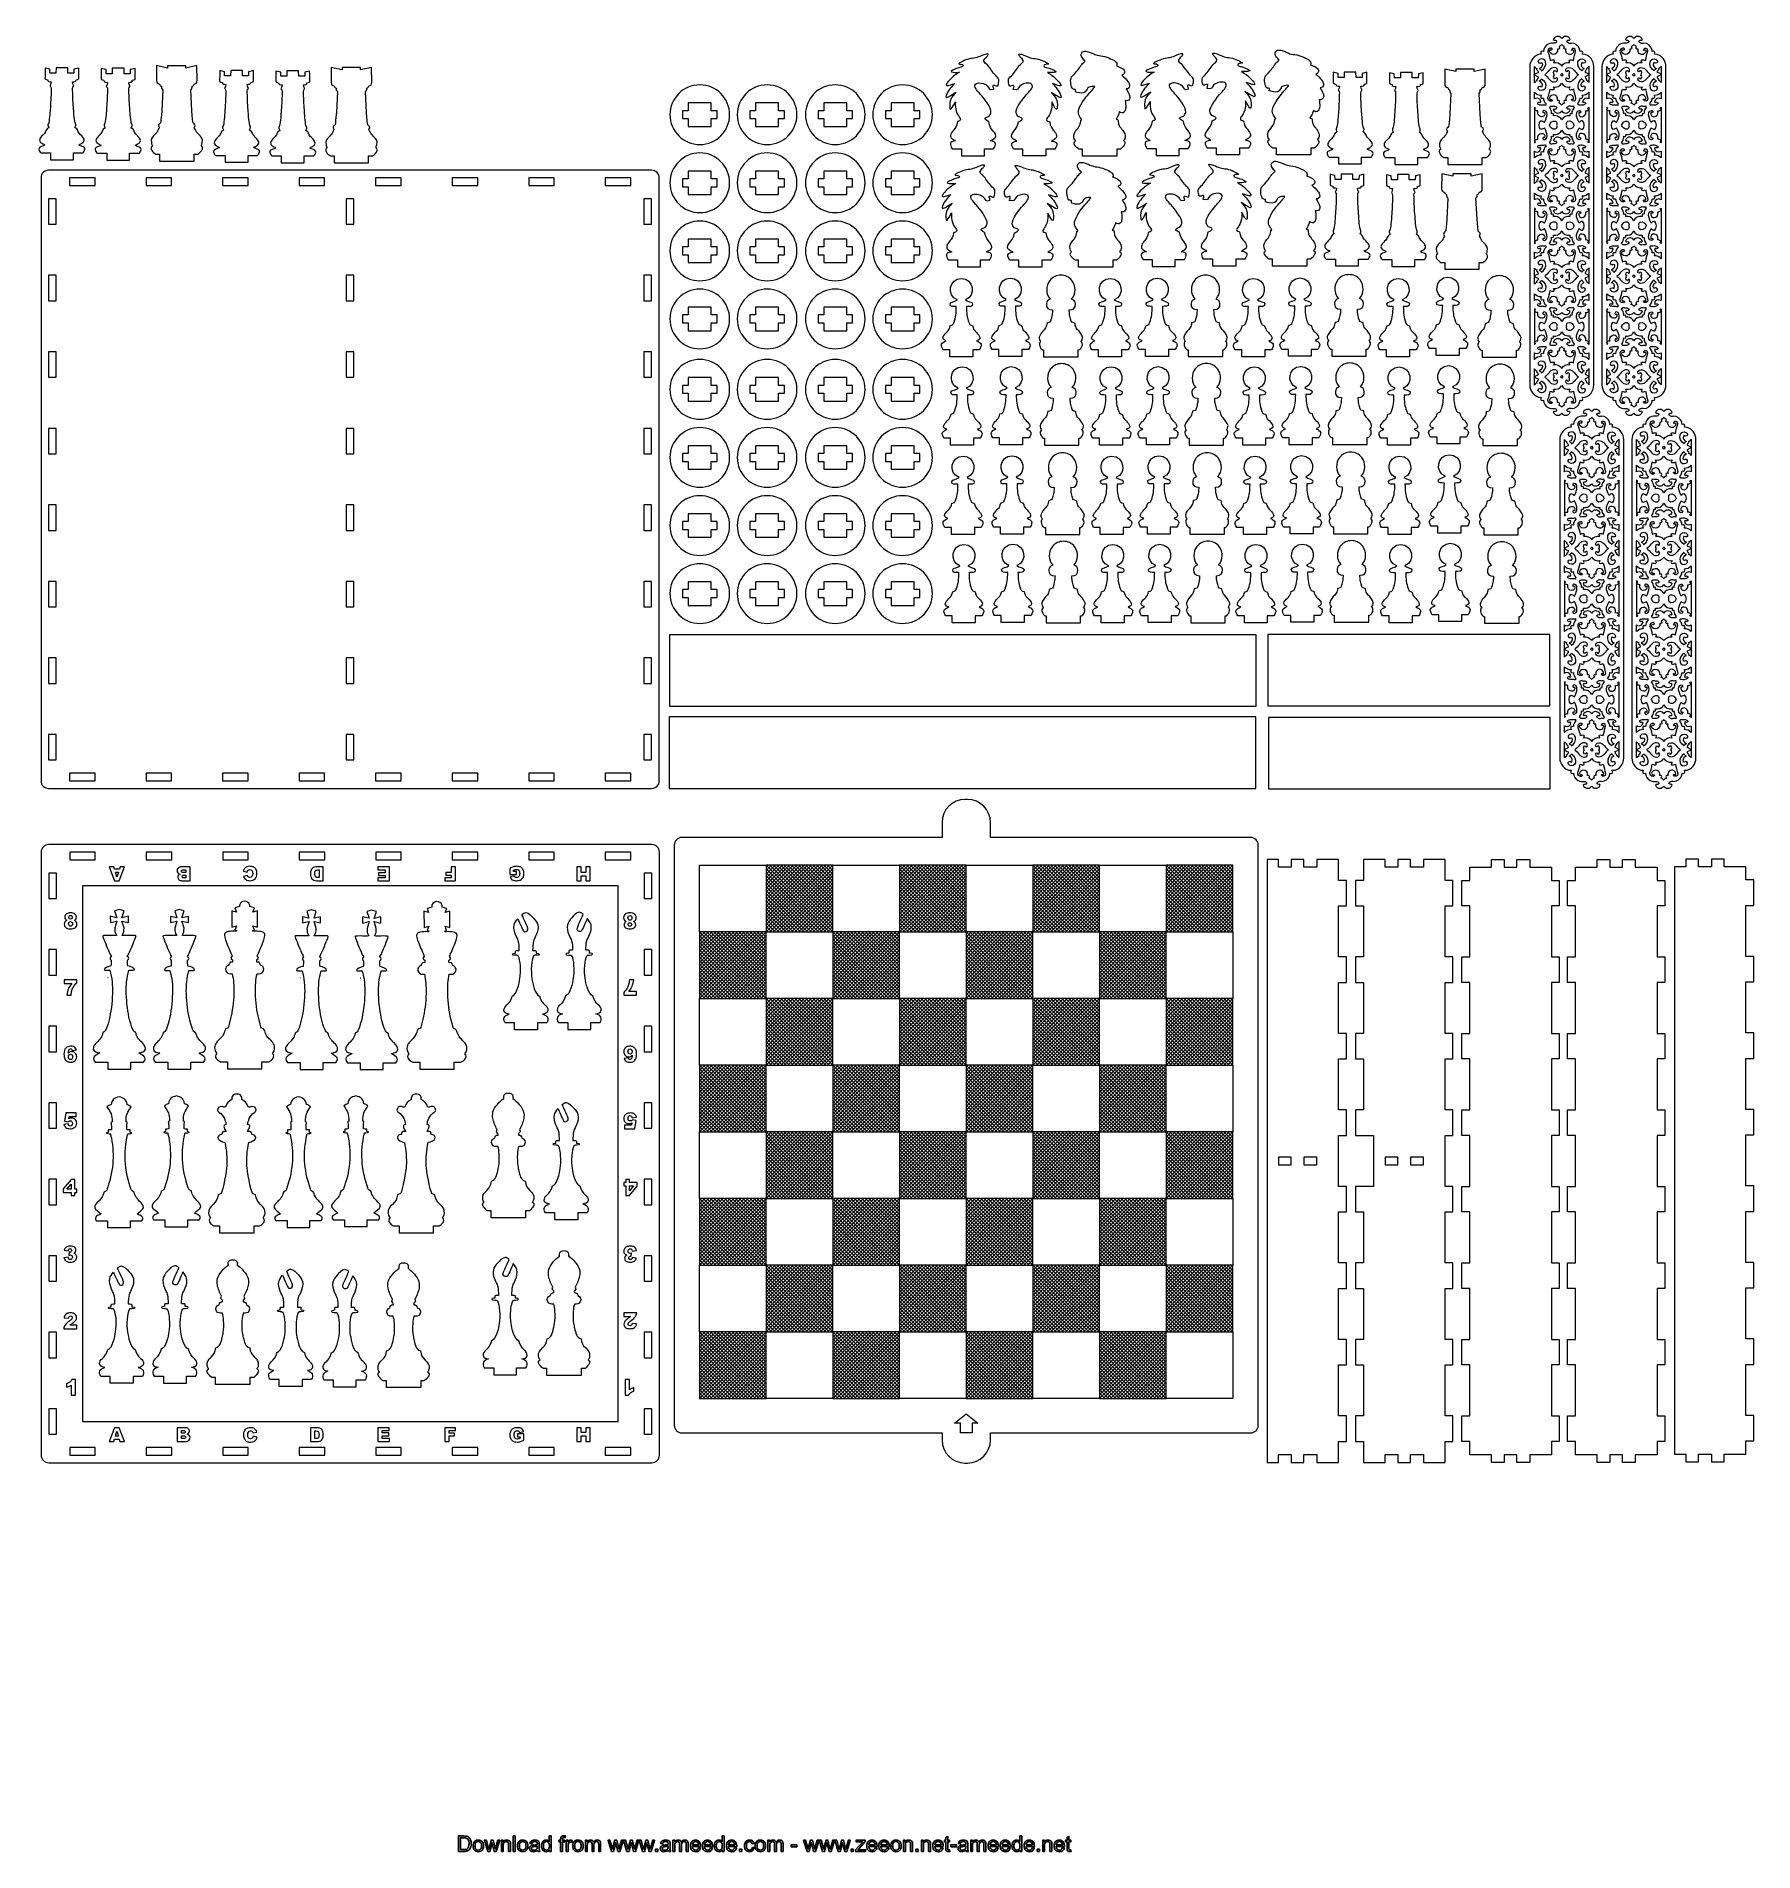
# Model space of a CAD drawing. Header units: centimetres. Extents: x -35.3 to 32, y -35 to 36.2.
import ezdxf

# ---------------------------------------------------------------- set-up
doc = ezdxf.new("R2010")
doc.units = ezdxf.units.CM
doc.header["$MEASUREMENT"] = 0
doc.layers.add('Layer 1', color=7, linetype='Continuous')

msp = doc.modelspace()

# ---------------------------------------------------------------- linework, layer by layer
at = {"layer": 'Layer 1', "lineweight": 9}
for points in [[(-10.46212, 9.90664), (12.53788, 9.90664), (12.53788, 12.70664), (-10.46212, 12.70664), (-10.46212, 9.90664)], [(12.99928, 9.91945), (24.04928, 9.91945), (24.04928, 12.71945), (12.99928, 12.71945), (12.99928, 9.91945)], [(-10.47181, 6.68303), (12.52819, 6.68303), (12.52819, 9.48303), (-10.47181, 9.48303), (-10.47181, 6.68303)], [(13.02132, 6.66317), (24.07132, 6.66317), (24.07132, 9.46317), (13.02132, 9.46317), (13.02132, 6.66317)]]:
    msp.add_lwpolyline(points, close=True, dxfattribs=at)
for points, knots in [([(13.19391, 31.78967), (13.19391, 31.78967), (13.33149, 31.78967), (13.33149, 31.78967), (13.33149, 31.78967), (13.33149, 31.78967), (13.33149, 31.51966), (13.33149, 31.51966), (13.33149, 31.51966), (13.33149, 31.51966), (14.68149, 31.51966), (14.68149, 31.51966), (14.68149, 31.51966), (14.68149, 31.51966), (14.68149, 31.78967), (14.68149, 31.78967), (14.68149, 31.78967), (14.68149, 31.78967), (14.81907, 31.78967), (14.81907, 31.78967), (14.81907, 31.78967), (14.89906, 31.85451), (15.09551, 32.03121), (14.94281, 32.13104), (14.94281, 32.13104), (15.01971, 32.21036), (15.05736, 32.33129), (14.91292, 32.52786), (14.91292, 32.52786), (14.8902, 32.55878), (14.8665, 32.58695), (14.84458, 32.61302), (14.84458, 32.61302), (14.78566, 32.68309), (14.74309, 32.73373), (14.73018, 32.88908), (14.73018, 32.88908), (14.73018, 32.88908), (14.72536, 32.94713), (14.72536, 32.94713), (14.72536, 32.94713), (14.72536, 32.94713), (14.66975, 32.96582), (14.66975, 32.96582), (14.66975, 32.96582), (14.66147, 32.96861), (14.65476, 32.97059), (14.64833, 32.97237), (14.64833, 32.97237), (14.68598, 33.02133), (14.71762, 33.0806), (14.74277, 33.14351), (14.74277, 33.14351), (14.75865, 33.18324), (14.77216, 33.22491), (14.7831, 33.26656), (14.7831, 33.26656), (14.79932, 33.25135), (14.81464, 33.24046), (14.82905, 33.23345), (14.82905, 33.23345), (14.90553, 33.19625), (14.96106, 33.22151), (14.99846, 33.28953), (14.99846, 33.28953), (15.0172, 33.32356), (15.02737, 33.37214), (15.03024, 33.42762), (15.03024, 33.42762), (15.0342, 33.50395), (15.02407, 33.60219), (15.00364, 33.69328), (15.00364, 33.69328), (15.02151, 33.68911), (15.0374, 33.68714), (15.05147, 33.68718), (15.05147, 33.68718), (15.13329, 33.68738), (15.17442, 33.72913), (15.18509, 33.79923), (15.18509, 33.79923), (15.19097, 33.83839), (15.18167, 33.88568), (15.16229, 33.93643), (15.16229, 33.93643), (15.13738, 34.00164), (15.09252, 34.08089), (15.04418, 34.15433), (15.04418, 34.15433), (15.05758, 34.15506), (15.06952, 34.15679), (15.08011, 34.15945), (15.08011, 34.15945), (15.16644, 34.18117), (15.19395, 34.23702), (15.17903, 34.31511), (15.17903, 34.31511), (15.17122, 34.35601), (15.14606, 34.40232), (15.11035, 34.45011), (15.11035, 34.45011), (15.05361, 34.52605), (14.9627, 34.61595), (14.87805, 34.69038), (14.87805, 34.69038), (14.88674, 34.69334), (14.89483, 34.69655), (14.90223, 34.70002), (14.90223, 34.70002), (14.94632, 34.72068), (14.97562, 34.75184), (14.98447, 34.79479), (14.98447, 34.79479), (14.99347, 34.83834), (14.97954, 34.88137), (14.93647, 34.92199), (14.93647, 34.92199), (14.89533, 34.96075), (14.8115, 35.00635), (14.66858, 35.05781), (14.66858, 35.05781), (14.69992, 35.1047), (14.69077, 35.1536), (14.64957, 35.20207), (14.64957, 35.20207), (14.62909, 35.22615), (14.59759, 35.25112), (14.55867, 35.27529), (14.55867, 35.27529), (14.42296, 35.35961), (14.16224, 35.45557), (13.98551, 35.46152), (13.98551, 35.46152), (13.86887, 35.48589), (13.84523, 35.49621), (13.77784, 35.52567), (13.77784, 35.52567), (13.75215, 35.53689), (13.72246, 35.54988), (13.70971, 35.55524), (13.70971, 35.55524), (13.70971, 35.55524), (13.70625, 35.55668), (13.70625, 35.55668), (13.70625, 35.55668), (13.66301, 35.57484), (13.60623, 35.59868), (13.55977, 35.612), (13.55977, 35.612), (13.49001, 35.63199), (13.4314, 35.63521), (13.38824, 35.62398), (13.38824, 35.62398), (13.35043, 35.61411), (13.3216, 35.59398), (13.30284, 35.56426), (13.30284, 35.56426), (13.28377, 35.53401), (13.27789, 35.49885), (13.28644, 35.45967), (13.28644, 35.45967), (13.29571, 35.41709), (13.32479, 35.36667), (13.37626, 35.31152), (13.37626, 35.31152), (13.37626, 35.31152), (13.38534, 35.30181), (13.38534, 35.30181), (13.38534, 35.30181), (13.38534, 35.30181), (13.38568, 35.30181), (13.38568, 35.30181), (13.38568, 35.30181), (13.40777, 35.27819), (13.42563, 35.25909), (13.44196, 35.23728), (13.44196, 35.23728), (13.44196, 35.23728), (13.44184, 35.2372), (13.44184, 35.2372), (13.44184, 35.2372), (13.42774, 35.22733), (13.41185, 35.21618), (13.39541, 35.20169), (13.39541, 35.20169), (13.37736, 35.18579), (13.35925, 35.16959), (13.33882, 35.14877), (13.33882, 35.14877), (13.31828, 35.12783), (13.29863, 35.10517), (13.28056, 35.07914), (13.28056, 35.07914), (13.25995, 35.04947), (13.23431, 35.01191), (13.21348, 34.9814), (13.21348, 34.9814), (13.14779, 34.88519), (13.1408, 34.87494), (13.01767, 34.73689), (13.01767, 34.73689), (13.00906, 34.72724), (12.99606, 34.71476), (12.98248, 34.70172), (12.98248, 34.70172), (12.95439, 34.67477), (12.92433, 34.64592), (12.90822, 34.62132), (12.90822, 34.62132), (12.87516, 34.57085), (12.86633, 34.49609), (12.87169, 34.42043), (12.87169, 34.42043), (12.87767, 34.33583), (12.90142, 34.24386), (12.92664, 34.19089), (12.92664, 34.19089), (12.92664, 34.19089), (12.94462, 34.15313), (12.94462, 34.15313), (12.94462, 34.15313), (12.94462, 34.15313), (12.98533, 34.14297), (12.98533, 34.14297), (12.98533, 34.14297), (13.01533, 34.13548), (13.03937, 34.13192), (13.05953, 34.13117), (13.05953, 34.13117), (13.05888, 34.1236), (13.05835, 34.11544), (13.05794, 34.10658), (13.05794, 34.10658), (13.05794, 34.10658), (13.05478, 34.03715), (13.05478, 34.03715), (13.05478, 34.03715), (13.05478, 34.03715), (13.12183, 34.01768), (13.12183, 34.01768), (13.12183, 34.01768), (13.40453, 33.93556), (13.46371, 34.049), (13.51467, 34.14669), (13.51467, 34.14669), (13.52154, 34.15988), (13.52813, 34.17249), (13.53365, 34.17893), (13.53365, 34.17893), (13.57386, 34.22585), (13.68379, 34.25629), (13.7687, 34.25268), (13.7687, 34.25268), (13.78672, 34.25192), (13.80215, 34.24945), (13.81341, 34.24509), (13.81341, 34.24509), (13.81027, 34.23701), (13.80067, 34.22192), (13.7826, 34.19786), (13.7826, 34.19786), (13.73592, 34.13572), (13.68327, 34.07705), (13.62837, 34.01589), (13.62837, 34.01589), (13.62837, 34.01589), (13.6282, 34.01605), (13.6282, 34.01605), (13.6282, 34.01605), (13.49517, 33.86785), (13.3496, 33.70567), (13.22329, 33.43183), (13.22329, 33.43183), (13.1756, 33.32844), (13.1632, 33.25671), (13.1787, 33.1841), (13.1787, 33.1841), (13.19347, 33.11494), (13.23062, 33.0595), (13.28524, 32.97924), (13.28524, 32.97924), (13.28524, 32.97924), (13.30642, 32.94812), (13.30642, 32.94812), (13.30642, 32.94812), (13.30642, 32.94812), (13.30053, 32.94382), (13.30053, 32.94382), (13.30053, 32.94382), (13.30053, 32.94382), (13.27007, 32.92105), (13.27007, 32.92105), (13.27007, 32.92105), (13.27007, 32.92105), (13.26546, 32.88305), (13.26546, 32.88305), (13.26546, 32.88305), (13.24585, 32.72163), (13.17313, 32.63437), (13.11283, 32.562), (13.11283, 32.562), (13.03316, 32.4664), (12.969, 32.3894), (13.0007, 32.23946), (13.0007, 32.23946), (13.00827, 32.20366), (13.01814, 32.17826), (13.03322, 32.15509), (13.03322, 32.15509), (13.04084, 32.14339), (13.04879, 32.13357), (13.05762, 32.12437), (13.05762, 32.12437), (12.90493, 32.02454), (13.11391, 31.85451), (13.19391, 31.78967)], [0, 0, 0, 0, 0.0125, 0.0125, 0.0125, 0.0125, 0.025, 0.025, 0.025, 0.025, 0.0375, 0.0375, 0.0375, 0.0375, 0.05, 0.05, 0.05, 0.05, 0.0625, 0.0625, 0.0625, 0.0625, 0.075, 0.075, 0.075, 0.075, 0.0875, 0.0875, 0.0875, 0.0875, 0.1, 0.1, 0.1, 0.1, 0.1125, 0.1125, 0.1125, 0.1125, 0.125, 0.125, 0.125, 0.125, 0.1375, 0.1375, 0.1375, 0.1375, 0.15, 0.15, 0.15, 0.15, 0.1625, 0.1625, 0.1625, 0.1625, 0.175, 0.175, 0.175, 0.175, 0.1875, 0.1875, 0.1875, 0.1875, 0.2, 0.2, 0.2, 0.2, 0.2125, 0.2125, 0.2125, 0.2125, 0.225, 0.225, 0.225, 0.225, 0.2375, 0.2375, 0.2375, 0.2375, 0.25, 0.25, 0.25, 0.25, 0.2625, 0.2625, 0.2625, 0.2625, 0.275, 0.275, 0.275, 0.275, 0.2875, 0.2875, 0.2875, 0.2875, 0.3, 0.3, 0.3, 0.3, 0.3125, 0.3125, 0.3125, 0.3125, 0.325, 0.325, 0.325, 0.325, 0.3375, 0.3375, 0.3375, 0.3375, 0.35, 0.35, 0.35, 0.35, 0.3625, 0.3625, 0.3625, 0.3625, 0.375, 0.375, 0.375, 0.375, 0.3875, 0.3875, 0.3875, 0.3875, 0.4, 0.4, 0.4, 0.4, 0.4125, 0.4125, 0.4125, 0.4125, 0.425, 0.425, 0.425, 0.425, 0.4375, 0.4375, 0.4375, 0.4375, 0.45, 0.45, 0.45, 0.45, 0.4625, 0.4625, 0.4625, 0.4625, 0.475, 0.475, 0.475, 0.475, 0.4875, 0.4875, 0.4875, 0.4875, 0.5, 0.5, 0.5, 0.5, 0.5125, 0.5125, 0.5125, 0.5125, 0.525, 0.525, 0.525, 0.525, 0.5375, 0.5375, 0.5375, 0.5375, 0.55, 0.55, 0.55, 0.55, 0.5625, 0.5625, 0.5625, 0.5625, 0.575, 0.575, 0.575, 0.575, 0.5875, 0.5875, 0.5875, 0.5875, 0.6, 0.6, 0.6, 0.6, 0.6125, 0.6125, 0.6125, 0.6125, 0.625, 0.625, 0.625, 0.625, 0.6375, 0.6375, 0.6375, 0.6375, 0.65, 0.65, 0.65, 0.65, 0.6625, 0.6625, 0.6625, 0.6625, 0.675, 0.675, 0.675, 0.675, 0.6875, 0.6875, 0.6875, 0.6875, 0.7, 0.7, 0.7, 0.7, 0.7125, 0.7125, 0.7125, 0.7125, 0.725, 0.725, 0.725, 0.725, 0.7375, 0.7375, 0.7375, 0.7375, 0.75, 0.75, 0.75, 0.75, 0.7625, 0.7625, 0.7625, 0.7625, 0.775, 0.775, 0.775, 0.775, 0.7875, 0.7875, 0.7875, 0.7875, 0.8, 0.8, 0.8, 0.8, 0.8125, 0.8125, 0.8125, 0.8125, 0.825, 0.825, 0.825, 0.825, 0.8375, 0.8375, 0.8375, 0.8375, 0.85, 0.85, 0.85, 0.85, 0.8625, 0.8625, 0.8625, 0.8625, 0.875, 0.875, 0.875, 0.875, 0.8875, 0.8875, 0.8875, 0.8875, 0.9, 0.9, 0.9, 0.9, 0.9125, 0.9125, 0.9125, 0.9125, 0.925, 0.925, 0.925, 0.925, 0.9375, 0.9375, 0.9375, 0.9375, 0.95, 0.95, 0.95, 0.95, 0.9625, 0.9625, 0.9625, 0.9625, 0.975, 0.975, 0.975, 0.975, 1, 1, 1, 1]), ([(25.77371, 22.49861), (25.77782, 22.29443), (25.63872, 22.01195), (25.32661, 22.01526), (25.32661, 22.01526), (25.36168, 21.93243), (25.33119, 21.86469), (25.2359, 21.90146), (25.2359, 21.90146), (25.23472, 21.87128), (25.22947, 21.84151), (25.22038, 21.81292), (25.22038, 21.81292), (25.17632, 21.67429), (25.04838, 21.58075), (24.90377, 21.57978), (24.90377, 21.57978), (24.85605, 21.58951), (24.83396, 21.60402), (24.78409, 21.57862), (24.78409, 21.57862), (24.75266, 21.56263), (24.72929, 21.53461), (24.71932, 21.5008), (24.71932, 21.5008), (24.74095, 21.46754), (24.78275, 21.45335), (24.82021, 21.46654), (24.82021, 21.46654), (24.82021, 21.46654), (24.85175, 21.43421), (24.85175, 21.43421), (24.85175, 21.43421), (24.82299, 21.35774), (24.74783, 21.30885), (24.66629, 21.31333), (24.66629, 21.31333), (24.60647, 21.31663), (24.55196, 21.34845), (24.51951, 21.39859), (24.51951, 21.39859), (24.487, 21.34845), (24.43259, 21.31671), (24.37272, 21.31336), (24.37272, 21.31336), (24.29117, 21.3088), (24.21605, 21.35778), (24.18727, 21.43421), (24.18727, 21.43421), (24.18727, 21.43421), (24.22282, 21.46478), (24.22282, 21.46478), (24.22282, 21.46478), (24.246, 21.45181), (24.27469, 21.45438), (24.29513, 21.47137), (24.29513, 21.47137), (24.34771, 21.51509), (24.31272, 21.5699), (24.24465, 21.57754), (24.24465, 21.57754), (24.15543, 21.58171), (24.0687, 21.57462), (23.98642, 21.61743), (23.98642, 21.61743), (23.87642, 21.6699), (23.8054, 21.77976), (23.80252, 21.90137), (23.80252, 21.90137), (23.77408, 21.89071), (23.74307, 21.89083), (23.71466, 21.9018), (23.71466, 21.9018), (23.71466, 21.9018), (23.69884, 21.92231), (23.69884, 21.92231), (23.69884, 21.92231), (23.69533, 21.95393), (23.70004, 21.98596), (23.71242, 22.01524), (23.71242, 22.01524), (23.43373, 22.01203), (23.26531, 22.28565), (23.26531, 22.49861), (23.26531, 22.49861), (23.26531, 22.49861), (23.26531, 34.98356), (23.26531, 34.98356), (23.26531, 34.98356), (23.26531, 35.19652), (23.43373, 35.47014), (23.71242, 35.46693), (23.71242, 35.46693), (23.70004, 35.49621), (23.69533, 35.52824), (23.69884, 35.55986), (23.69884, 35.55986), (23.69884, 35.55986), (23.71466, 35.58037), (23.71466, 35.58037), (23.71466, 35.58037), (23.74307, 35.59134), (23.77408, 35.59146), (23.80252, 35.5808), (23.80252, 35.5808), (23.8054, 35.70241), (23.87642, 35.81227), (23.98642, 35.86474), (23.98642, 35.86474), (24.0687, 35.90755), (24.15543, 35.90046), (24.24465, 35.90463), (24.24465, 35.90463), (24.31272, 35.91227), (24.34771, 35.96708), (24.29513, 36.0108), (24.29513, 36.0108), (24.27469, 36.02779), (24.246, 36.03036), (24.22282, 36.01739), (24.22282, 36.01739), (24.22282, 36.01739), (24.18727, 36.04796), (24.18727, 36.04796), (24.18727, 36.04796), (24.21605, 36.12439), (24.29117, 36.17337), (24.37272, 36.16881), (24.37272, 36.16881), (24.43259, 36.16546), (24.487, 36.13372), (24.51951, 36.08358), (24.51951, 36.08358), (24.55196, 36.13372), (24.60647, 36.16554), (24.66629, 36.16884), (24.66629, 36.16884), (24.74783, 36.17332), (24.82299, 36.12443), (24.85175, 36.04796), (24.85175, 36.04796), (24.85175, 36.04796), (24.82021, 36.01563), (24.82021, 36.01563), (24.82021, 36.01563), (24.78275, 36.02882), (24.74095, 36.01463), (24.71932, 35.98137), (24.71932, 35.98137), (24.72929, 35.94756), (24.75266, 35.91954), (24.78409, 35.90355), (24.78409, 35.90355), (24.83396, 35.87815), (24.85605, 35.89266), (24.90377, 35.90239), (24.90377, 35.90239), (25.04838, 35.90142), (25.17632, 35.80788), (25.22038, 35.66925), (25.22038, 35.66925), (25.22947, 35.64066), (25.23472, 35.61089), (25.2359, 35.58071), (25.2359, 35.58071), (25.33119, 35.61748), (25.36168, 35.54974), (25.32661, 35.46691), (25.32661, 35.46691), (25.63872, 35.47022), (25.77782, 35.18774), (25.77371, 34.98356), (25.77371, 34.98356), (25.77371, 34.98356), (25.77371, 22.49861), (25.77371, 22.49861)], [0, 0, 0, 0, 0.02222222, 0.02222222, 0.02222222, 0.02222222, 0.04444444, 0.04444444, 0.04444444, 0.04444444, 0.06666667, 0.06666667, 0.06666667, 0.06666667, 0.08888889, 0.08888889, 0.08888889, 0.08888889, 0.11111111, 0.11111111, 0.11111111, 0.11111111, 0.13333333, 0.13333333, 0.13333333, 0.13333333, 0.15555556, 0.15555556, 0.15555556, 0.15555556, 0.17777778, 0.17777778, 0.17777778, 0.17777778, 0.2, 0.2, 0.2, 0.2, 0.22222222, 0.22222222, 0.22222222, 0.22222222, 0.24444444, 0.24444444, 0.24444444, 0.24444444, 0.26666667, 0.26666667, 0.26666667, 0.26666667, 0.28888889, 0.28888889, 0.28888889, 0.28888889, 0.31111111, 0.31111111, 0.31111111, 0.31111111, 0.33333333, 0.33333333, 0.33333333, 0.33333333, 0.35555556, 0.35555556, 0.35555556, 0.35555556, 0.37777778, 0.37777778, 0.37777778, 0.37777778, 0.4, 0.4, 0.4, 0.4, 0.42222222, 0.42222222, 0.42222222, 0.42222222, 0.44444444, 0.44444444, 0.44444444, 0.44444444, 0.46666667, 0.46666667, 0.46666667, 0.46666667, 0.48888889, 0.48888889, 0.48888889, 0.48888889, 0.51111111, 0.51111111, 0.51111111, 0.51111111, 0.53333333, 0.53333333, 0.53333333, 0.53333333, 0.55555556, 0.55555556, 0.55555556, 0.55555556, 0.57777778, 0.57777778, 0.57777778, 0.57777778, 0.6, 0.6, 0.6, 0.6, 0.62222222, 0.62222222, 0.62222222, 0.62222222, 0.64444444, 0.64444444, 0.64444444, 0.64444444, 0.66666667, 0.66666667, 0.66666667, 0.66666667, 0.68888889, 0.68888889, 0.68888889, 0.68888889, 0.71111111, 0.71111111, 0.71111111, 0.71111111, 0.73333333, 0.73333333, 0.73333333, 0.73333333, 0.75555556, 0.75555556, 0.75555556, 0.75555556, 0.77777778, 0.77777778, 0.77777778, 0.77777778, 0.8, 0.8, 0.8, 0.8, 0.82222222, 0.82222222, 0.82222222, 0.82222222, 0.84444444, 0.84444444, 0.84444444, 0.84444444, 0.86666667, 0.86666667, 0.86666667, 0.86666667, 0.88888889, 0.88888889, 0.88888889, 0.88888889, 0.91111111, 0.91111111, 0.91111111, 0.91111111, 0.93333333, 0.93333333, 0.93333333, 0.93333333, 0.95555556, 0.95555556, 0.95555556, 0.95555556, 1, 1, 1, 1]), ([(24.51951, 35.00348), (24.45461, 35.11634), (24.32411, 35.17382), (24.19755, 35.14688), (24.19755, 35.14688), (24.19755, 35.14688), (24.22978, 35.21302), (24.22978, 35.21302), (24.22978, 35.21302), (24.22978, 35.21302), (24.21259, 35.24837), (24.21259, 35.24837), (24.21259, 35.24837), (24.16339, 35.25906), (24.11164, 35.25174), (24.06738, 35.22784), (24.06738, 35.22784), (24.05193, 35.33974), (24.02122, 35.44909), (23.9762, 35.5527), (23.9762, 35.5527), (23.95939, 35.60814), (23.9854, 35.66729), (24.03723, 35.69234), (24.03723, 35.69234), (24.06331, 35.70492), (24.13163, 35.72183), (24.14638, 35.68578), (24.14638, 35.68578), (24.16014, 35.65224), (24.1211, 35.62301), (24.09272, 35.64299), (24.09272, 35.64299), (24.09272, 35.64299), (24.05795, 35.63684), (24.05795, 35.63684), (24.05795, 35.63684), (24.00095, 35.55513), (24.09695, 35.46983), (24.17779, 35.46087), (24.17779, 35.46087), (24.29666, 35.44766), (24.38887, 35.5603), (24.35638, 35.67294), (24.35638, 35.67294), (24.37825, 35.67024), (24.40088, 35.67251), (24.42246, 35.68001), (24.42246, 35.68001), (24.42246, 35.68001), (24.43789, 35.71136), (24.43789, 35.71136), (24.43789, 35.71136), (24.43789, 35.71136), (24.41507, 35.78001), (24.41507, 35.78001), (24.41507, 35.78001), (24.46287, 35.7915), (24.49406, 35.81594), (24.51962, 35.85721), (24.51962, 35.85721), (24.54221, 35.81812), (24.57971, 35.78958), (24.62334, 35.77811), (24.62334, 35.77811), (24.62334, 35.77811), (24.60112, 35.71109), (24.60112, 35.71109), (24.60112, 35.71109), (24.60112, 35.71109), (24.61704, 35.67955), (24.61704, 35.67955), (24.61704, 35.67955), (24.63925, 35.67231), (24.66398, 35.67015), (24.68706, 35.67395), (24.68706, 35.67395), (24.67532, 35.6307), (24.67941, 35.58419), (24.69871, 35.54367), (24.69871, 35.54367), (24.72962, 35.47587), (24.80556, 35.44081), (24.87722, 35.46118), (24.87722, 35.46118), (24.94896, 35.48165), (24.99505, 35.55184), (24.98537, 35.6258), (24.98537, 35.6258), (24.98537, 35.6258), (24.94005, 35.63654), (24.94005, 35.63654), (24.94005, 35.63654), (24.93406, 35.6277), (24.92264, 35.62384), (24.91251, 35.6272), (24.91251, 35.6272), (24.90344, 35.63022), (24.89708, 35.63835), (24.8962, 35.64785), (24.8962, 35.64785), (24.93532, 35.74196), (25.07838, 35.70294), (25.06392, 35.60183), (25.06392, 35.60183), (25.03134, 35.4773), (25.00161, 35.35216), (24.97481, 35.22626), (24.97481, 35.22626), (24.92977, 35.25163), (24.87686, 35.25948), (24.82632, 35.24828), (24.82632, 35.24828), (24.82632, 35.24828), (24.80923, 35.21302), (24.80923, 35.21302), (24.80923, 35.21302), (24.80923, 35.21302), (24.8415, 35.14682), (24.8415, 35.14682), (24.8415, 35.14682), (24.71412, 35.17384), (24.58432, 35.11549), (24.51951, 35.00348)], [0, 0, 0, 0, 0.03125, 0.03125, 0.03125, 0.03125, 0.0625, 0.0625, 0.0625, 0.0625, 0.09375, 0.09375, 0.09375, 0.09375, 0.125, 0.125, 0.125, 0.125, 0.15625, 0.15625, 0.15625, 0.15625, 0.1875, 0.1875, 0.1875, 0.1875, 0.21875, 0.21875, 0.21875, 0.21875, 0.25, 0.25, 0.25, 0.25, 0.28125, 0.28125, 0.28125, 0.28125, 0.3125, 0.3125, 0.3125, 0.3125, 0.34375, 0.34375, 0.34375, 0.34375, 0.375, 0.375, 0.375, 0.375, 0.40625, 0.40625, 0.40625, 0.40625, 0.4375, 0.4375, 0.4375, 0.4375, 0.46875, 0.46875, 0.46875, 0.46875, 0.5, 0.5, 0.5, 0.5, 0.53125, 0.53125, 0.53125, 0.53125, 0.5625, 0.5625, 0.5625, 0.5625, 0.59375, 0.59375, 0.59375, 0.59375, 0.625, 0.625, 0.625, 0.625, 0.65625, 0.65625, 0.65625, 0.65625, 0.6875, 0.6875, 0.6875, 0.6875, 0.71875, 0.71875, 0.71875, 0.71875, 0.75, 0.75, 0.75, 0.75, 0.78125, 0.78125, 0.78125, 0.78125, 0.8125, 0.8125, 0.8125, 0.8125, 0.84375, 0.84375, 0.84375, 0.84375, 0.875, 0.875, 0.875, 0.875, 0.90625, 0.90625, 0.90625, 0.90625, 0.9375, 0.9375, 0.9375, 0.9375, 1, 1, 1, 1]), ([(28.60211, 22.49861), (28.60622, 22.29443), (28.46712, 22.01195), (28.15501, 22.01526), (28.15501, 22.01526), (28.19008, 21.93243), (28.15959, 21.86469), (28.0643, 21.90146), (28.0643, 21.90146), (28.06312, 21.87128), (28.05787, 21.84151), (28.04878, 21.81292), (28.04878, 21.81292), (28.00472, 21.67429), (27.87678, 21.58075), (27.73217, 21.57978), (27.73217, 21.57978), (27.68445, 21.58951), (27.66236, 21.60402), (27.61249, 21.57862), (27.61249, 21.57862), (27.58106, 21.56263), (27.55769, 21.53461), (27.54772, 21.5008), (27.54772, 21.5008), (27.56935, 21.46754), (27.61115, 21.45335), (27.64861, 21.46654), (27.64861, 21.46654), (27.64861, 21.46654), (27.68015, 21.43421), (27.68015, 21.43421), (27.68015, 21.43421), (27.65139, 21.35774), (27.57623, 21.30885), (27.49469, 21.31333), (27.49469, 21.31333), (27.43487, 21.31663), (27.38036, 21.34845), (27.34791, 21.39859), (27.34791, 21.39859), (27.3154, 21.34845), (27.26099, 21.31671), (27.20112, 21.31336), (27.20112, 21.31336), (27.11957, 21.3088), (27.04445, 21.35778), (27.01567, 21.43421), (27.01567, 21.43421), (27.01567, 21.43421), (27.05122, 21.46478), (27.05122, 21.46478), (27.05122, 21.46478), (27.0744, 21.45181), (27.10309, 21.45438), (27.12353, 21.47137), (27.12353, 21.47137), (27.17611, 21.51509), (27.14112, 21.5699), (27.07305, 21.57754), (27.07305, 21.57754), (26.98383, 21.58171), (26.8971, 21.57462), (26.81482, 21.61743), (26.81482, 21.61743), (26.70482, 21.6699), (26.6338, 21.77976), (26.63092, 21.90137), (26.63092, 21.90137), (26.60248, 21.89071), (26.57147, 21.89083), (26.54306, 21.9018), (26.54306, 21.9018), (26.54306, 21.9018), (26.52724, 21.92231), (26.52724, 21.92231), (26.52724, 21.92231), (26.52373, 21.95393), (26.52844, 21.98596), (26.54082, 22.01524), (26.54082, 22.01524), (26.26213, 22.01203), (26.09371, 22.28565), (26.09371, 22.49861), (26.09371, 22.49861), (26.09371, 22.49861), (26.09371, 34.98356), (26.09371, 34.98356), (26.09371, 34.98356), (26.09371, 35.19652), (26.26213, 35.47014), (26.54082, 35.46693), (26.54082, 35.46693), (26.52844, 35.49621), (26.52373, 35.52824), (26.52724, 35.55986), (26.52724, 35.55986), (26.52724, 35.55986), (26.54306, 35.58037), (26.54306, 35.58037), (26.54306, 35.58037), (26.57147, 35.59134), (26.60248, 35.59146), (26.63092, 35.5808), (26.63092, 35.5808), (26.6338, 35.70241), (26.70482, 35.81227), (26.81482, 35.86474), (26.81482, 35.86474), (26.8971, 35.90755), (26.98383, 35.90046), (27.07305, 35.90463), (27.07305, 35.90463), (27.14112, 35.91227), (27.17611, 35.96708), (27.12353, 36.0108), (27.12353, 36.0108), (27.10309, 36.02779), (27.0744, 36.03036), (27.05122, 36.01739), (27.05122, 36.01739), (27.05122, 36.01739), (27.01567, 36.04796), (27.01567, 36.04796), (27.01567, 36.04796), (27.04445, 36.12439), (27.11957, 36.17337), (27.20112, 36.16881), (27.20112, 36.16881), (27.26099, 36.16546), (27.3154, 36.13372), (27.34791, 36.08358), (27.34791, 36.08358), (27.38036, 36.13372), (27.43487, 36.16554), (27.49469, 36.16884), (27.49469, 36.16884), (27.57623, 36.17332), (27.65139, 36.12443), (27.68015, 36.04796), (27.68015, 36.04796), (27.68015, 36.04796), (27.64861, 36.01563), (27.64861, 36.01563), (27.64861, 36.01563), (27.61115, 36.02882), (27.56935, 36.01463), (27.54772, 35.98137), (27.54772, 35.98137), (27.55769, 35.94756), (27.58106, 35.91954), (27.61249, 35.90355), (27.61249, 35.90355), (27.66236, 35.87815), (27.68445, 35.89266), (27.73217, 35.90239), (27.73217, 35.90239), (27.87678, 35.90142), (28.00472, 35.80788), (28.04878, 35.66925), (28.04878, 35.66925), (28.05787, 35.64066), (28.06312, 35.61089), (28.0643, 35.58071), (28.0643, 35.58071), (28.15959, 35.61748), (28.19008, 35.54974), (28.15501, 35.46691), (28.15501, 35.46691), (28.46712, 35.47022), (28.60622, 35.18774), (28.60211, 34.98356), (28.60211, 34.98356), (28.60211, 34.98356), (28.60211, 22.49861), (28.60211, 22.49861)], [0, 0, 0, 0, 0.02222222, 0.02222222, 0.02222222, 0.02222222, 0.04444444, 0.04444444, 0.04444444, 0.04444444, 0.06666667, 0.06666667, 0.06666667, 0.06666667, 0.08888889, 0.08888889, 0.08888889, 0.08888889, 0.11111111, 0.11111111, 0.11111111, 0.11111111, 0.13333333, 0.13333333, 0.13333333, 0.13333333, 0.15555556, 0.15555556, 0.15555556, 0.15555556, 0.17777778, 0.17777778, 0.17777778, 0.17777778, 0.2, 0.2, 0.2, 0.2, 0.22222222, 0.22222222, 0.22222222, 0.22222222, 0.24444444, 0.24444444, 0.24444444, 0.24444444, 0.26666667, 0.26666667, 0.26666667, 0.26666667, 0.28888889, 0.28888889, 0.28888889, 0.28888889, 0.31111111, 0.31111111, 0.31111111, 0.31111111, 0.33333333, 0.33333333, 0.33333333, 0.33333333, 0.35555556, 0.35555556, 0.35555556, 0.35555556, 0.37777778, 0.37777778, 0.37777778, 0.37777778, 0.4, 0.4, 0.4, 0.4, 0.42222222, 0.42222222, 0.42222222, 0.42222222, 0.44444444, 0.44444444, 0.44444444, 0.44444444, 0.46666667, 0.46666667, 0.46666667, 0.46666667, 0.48888889, 0.48888889, 0.48888889, 0.48888889, 0.51111111, 0.51111111, 0.51111111, 0.51111111, 0.53333333, 0.53333333, 0.53333333, 0.53333333, 0.55555556, 0.55555556, 0.55555556, 0.55555556, 0.57777778, 0.57777778, 0.57777778, 0.57777778, 0.6, 0.6, 0.6, 0.6, 0.62222222, 0.62222222, 0.62222222, 0.62222222, 0.64444444, 0.64444444, 0.64444444, 0.64444444, 0.66666667, 0.66666667, 0.66666667, 0.66666667, 0.68888889, 0.68888889, 0.68888889, 0.68888889, 0.71111111, 0.71111111, 0.71111111, 0.71111111, 0.73333333, 0.73333333, 0.73333333, 0.73333333, 0.75555556, 0.75555556, 0.75555556, 0.75555556, 0.77777778, 0.77777778, 0.77777778, 0.77777778, 0.8, 0.8, 0.8, 0.8, 0.82222222, 0.82222222, 0.82222222, 0.82222222, 0.84444444, 0.84444444, 0.84444444, 0.84444444, 0.86666667, 0.86666667, 0.86666667, 0.86666667, 0.88888889, 0.88888889, 0.88888889, 0.88888889, 0.91111111, 0.91111111, 0.91111111, 0.91111111, 0.93333333, 0.93333333, 0.93333333, 0.93333333, 0.95555556, 0.95555556, 0.95555556, 0.95555556, 1, 1, 1, 1]), ([(27.34791, 35.00348), (27.28301, 35.11634), (27.15251, 35.17382), (27.02595, 35.14688), (27.02595, 35.14688), (27.02595, 35.14688), (27.05818, 35.21302), (27.05818, 35.21302), (27.05818, 35.21302), (27.05818, 35.21302), (27.04099, 35.24837), (27.04099, 35.24837), (27.04099, 35.24837), (26.99179, 35.25906), (26.94004, 35.25174), (26.89578, 35.22784), (26.89578, 35.22784), (26.88033, 35.33974), (26.84962, 35.44909), (26.8046, 35.5527), (26.8046, 35.5527), (26.78779, 35.60814), (26.8138, 35.66729), (26.86563, 35.69234), (26.86563, 35.69234), (26.89171, 35.70492), (26.96003, 35.72183), (26.97478, 35.68578), (26.97478, 35.68578), (26.98854, 35.65224), (26.9495, 35.62301), (26.92112, 35.64299), (26.92112, 35.64299), (26.92112, 35.64299), (26.88635, 35.63684), (26.88635, 35.63684), (26.88635, 35.63684), (26.82935, 35.55513), (26.92535, 35.46983), (27.00619, 35.46087), (27.00619, 35.46087), (27.12506, 35.44766), (27.21727, 35.5603), (27.18478, 35.67294), (27.18478, 35.67294), (27.20665, 35.67024), (27.22928, 35.67251), (27.25086, 35.68001), (27.25086, 35.68001), (27.25086, 35.68001), (27.26629, 35.71136), (27.26629, 35.71136), (27.26629, 35.71136), (27.26629, 35.71136), (27.24347, 35.78001), (27.24347, 35.78001), (27.24347, 35.78001), (27.29127, 35.7915), (27.32246, 35.81594), (27.34802, 35.85721), (27.34802, 35.85721), (27.37061, 35.81812), (27.40811, 35.78958), (27.45174, 35.77811), (27.45174, 35.77811), (27.45174, 35.77811), (27.42952, 35.71109), (27.42952, 35.71109), (27.42952, 35.71109), (27.42952, 35.71109), (27.44544, 35.67955), (27.44544, 35.67955), (27.44544, 35.67955), (27.46765, 35.67231), (27.49238, 35.67015), (27.51546, 35.67395), (27.51546, 35.67395), (27.50372, 35.6307), (27.50781, 35.58419), (27.52711, 35.54367), (27.52711, 35.54367), (27.55802, 35.47587), (27.63396, 35.44081), (27.70562, 35.46118), (27.70562, 35.46118), (27.77736, 35.48165), (27.82345, 35.55184), (27.81377, 35.6258), (27.81377, 35.6258), (27.81377, 35.6258), (27.76845, 35.63654), (27.76845, 35.63654), (27.76845, 35.63654), (27.76246, 35.6277), (27.75104, 35.62384), (27.74091, 35.6272), (27.74091, 35.6272), (27.73184, 35.63022), (27.72548, 35.63835), (27.7246, 35.64785), (27.7246, 35.64785), (27.76372, 35.74196), (27.90678, 35.70294), (27.89232, 35.60183), (27.89232, 35.60183), (27.85974, 35.4773), (27.83001, 35.35216), (27.80321, 35.22626), (27.80321, 35.22626), (27.75817, 35.25163), (27.70526, 35.25948), (27.65472, 35.24828), (27.65472, 35.24828), (27.65472, 35.24828), (27.63763, 35.21302), (27.63763, 35.21302), (27.63763, 35.21302), (27.63763, 35.21302), (27.6699, 35.14682), (27.6699, 35.14682), (27.6699, 35.14682), (27.54252, 35.17384), (27.41272, 35.11549), (27.34791, 35.00348)], [0, 0, 0, 0, 0.03125, 0.03125, 0.03125, 0.03125, 0.0625, 0.0625, 0.0625, 0.0625, 0.09375, 0.09375, 0.09375, 0.09375, 0.125, 0.125, 0.125, 0.125, 0.15625, 0.15625, 0.15625, 0.15625, 0.1875, 0.1875, 0.1875, 0.1875, 0.21875, 0.21875, 0.21875, 0.21875, 0.25, 0.25, 0.25, 0.25, 0.28125, 0.28125, 0.28125, 0.28125, 0.3125, 0.3125, 0.3125, 0.3125, 0.34375, 0.34375, 0.34375, 0.34375, 0.375, 0.375, 0.375, 0.375, 0.40625, 0.40625, 0.40625, 0.40625, 0.4375, 0.4375, 0.4375, 0.4375, 0.46875, 0.46875, 0.46875, 0.46875, 0.5, 0.5, 0.5, 0.5, 0.53125, 0.53125, 0.53125, 0.53125, 0.5625, 0.5625, 0.5625, 0.5625, 0.59375, 0.59375, 0.59375, 0.59375, 0.625, 0.625, 0.625, 0.625, 0.65625, 0.65625, 0.65625, 0.65625, 0.6875, 0.6875, 0.6875, 0.6875, 0.71875, 0.71875, 0.71875, 0.71875, 0.75, 0.75, 0.75, 0.75, 0.78125, 0.78125, 0.78125, 0.78125, 0.8125, 0.8125, 0.8125, 0.8125, 0.84375, 0.84375, 0.84375, 0.84375, 0.875, 0.875, 0.875, 0.875, 0.90625, 0.90625, 0.90625, 0.90625, 0.9375, 0.9375, 0.9375, 0.9375, 1, 1, 1, 1]), ([(-35.11033, 31.60344), (-35.11425, 31.60561), (-35.28484, 31.79616), (-35.09522, 31.85459), (-35.09522, 31.85459), (-34.78928, 31.94675), (-35.08542, 31.91863), (-35.14805, 32.05944), (-35.14805, 32.05944), (-35.17191, 32.11311), (-35.14212, 32.17047), (-35.10971, 32.21323), (-35.10971, 32.21323), (-35.0514, 32.29016), (-34.97899, 32.33891), (-34.92605, 32.42692), (-34.92605, 32.42692), (-34.90048, 32.46954), (-34.88364, 32.55315), (-34.83349, 32.56857), (-34.83349, 32.56857), (-34.78949, 32.58222), (-34.7883, 32.58852), (-34.80922, 32.62752), (-34.80922, 32.62752), (-34.82712, 32.66186), (-34.84691, 32.7026), (-34.8131, 32.75402), (-34.8131, 32.75402), (-34.77335, 32.81453), (-34.74871, 33.20333), (-34.74198, 33.29465), (-34.74198, 33.29465), (-34.72339, 33.54692), (-34.70725, 33.80387), (-34.70391, 34.05652), (-34.70391, 34.05652), (-34.7034, 34.0957), (-34.69686, 34.16253), (-34.71308, 34.17838), (-34.71308, 34.17838), (-34.79724, 34.26331), (-34.69896, 34.2448), (-34.69902, 34.38204), (-34.69902, 34.38204), (-34.69902, 34.39005), (-34.79454, 34.39502), (-34.80664, 34.39516), (-34.80664, 34.39516), (-34.83684, 34.39545), (-34.8374, 34.44569), (-34.83781, 34.46764), (-34.83781, 34.46764), (-34.86255, 34.47224), (-34.933, 34.47971), (-34.94467, 34.50081), (-34.94467, 34.50081), (-34.94385, 34.64358), (-34.94356, 34.78638), (-34.94304, 34.92915), (-34.94304, 34.92915), (-34.94304, 34.92915), (-34.7557, 34.88363), (-34.7557, 34.88363), (-34.7557, 34.88363), (-34.7557, 34.88363), (-34.75005, 34.72405), (-34.75005, 34.72405), (-34.75005, 34.72405), (-34.75005, 34.72405), (-34.51446, 34.72426), (-34.51446, 34.72426), (-34.51446, 34.72426), (-34.51446, 34.72426), (-34.51197, 34.94009), (-34.51197, 34.94009), (-34.51197, 34.94009), (-34.51197, 34.94009), (-34.05267, 34.94009), (-34.05267, 34.94009), (-34.05267, 34.94009), (-34.05267, 34.94009), (-34.05018, 34.72426), (-34.05018, 34.72426), (-34.05018, 34.72426), (-34.05018, 34.72426), (-33.81459, 34.72405), (-33.81459, 34.72405), (-33.81459, 34.72405), (-33.81459, 34.72405), (-33.80894, 34.88363), (-33.80894, 34.88363), (-33.80894, 34.88363), (-33.80894, 34.88363), (-33.62159, 34.92915), (-33.62159, 34.92915), (-33.62159, 34.92915), (-33.62108, 34.78638), (-33.62079, 34.64358), (-33.61996, 34.50081), (-33.61996, 34.50081), (-33.63164, 34.47971), (-33.70209, 34.47224), (-33.72683, 34.46764), (-33.72683, 34.46764), (-33.72723, 34.44569), (-33.72779, 34.39545), (-33.758, 34.39516), (-33.758, 34.39516), (-33.77009, 34.39502), (-33.86562, 34.39005), (-33.86562, 34.38204), (-33.86562, 34.38204), (-33.86567, 34.2448), (-33.76739, 34.26331), (-33.85156, 34.17838), (-33.85156, 34.17838), (-33.86778, 34.16253), (-33.86124, 34.0957), (-33.86072, 34.05652), (-33.86072, 34.05652), (-33.85738, 33.80387), (-33.84125, 33.54692), (-33.82266, 33.29465), (-33.82266, 33.29465), (-33.81593, 33.20333), (-33.79129, 32.81453), (-33.75153, 32.75402), (-33.75153, 32.75402), (-33.71773, 32.7026), (-33.73751, 32.66186), (-33.75541, 32.62752), (-33.75541, 32.62752), (-33.77634, 32.58852), (-33.77515, 32.58222), (-33.73115, 32.56857), (-33.73115, 32.56857), (-33.681, 32.55315), (-33.66415, 32.46954), (-33.63858, 32.42692), (-33.63858, 32.42692), (-33.58565, 32.33891), (-33.51323, 32.29016), (-33.45493, 32.21323), (-33.45493, 32.21323), (-33.42252, 32.17047), (-33.39273, 32.11311), (-33.41659, 32.05944), (-33.41659, 32.05944), (-33.47922, 31.91863), (-33.77536, 31.94675), (-33.46942, 31.85459), (-33.46942, 31.85459), (-33.28143, 31.79096), (-33.45038, 31.60561), (-33.45429, 31.60344), (-33.45429, 31.60344), (-33.45429, 31.60344), (-33.83231, 31.60344), (-33.83231, 31.60344), (-33.83231, 31.60344), (-33.83231, 31.60344), (-33.83231, 31.33344), (-33.83231, 31.33344), (-33.83231, 31.33344), (-33.83231, 31.33344), (-34.73231, 31.33344), (-34.73231, 31.33344), (-34.73231, 31.33344), (-34.73231, 31.33344), (-34.73231, 31.60344), (-34.73231, 31.60344), (-34.73231, 31.60344), (-34.73231, 31.60344), (-35.11033, 31.60344), (-35.11033, 31.60344)], [0, 0, 0, 0, 0.02222222, 0.02222222, 0.02222222, 0.02222222, 0.04444444, 0.04444444, 0.04444444, 0.04444444, 0.06666667, 0.06666667, 0.06666667, 0.06666667, 0.08888889, 0.08888889, 0.08888889, 0.08888889, 0.11111111, 0.11111111, 0.11111111, 0.11111111, 0.13333333, 0.13333333, 0.13333333, 0.13333333, 0.15555556, 0.15555556, 0.15555556, 0.15555556, 0.17777778, 0.17777778, 0.17777778, 0.17777778, 0.2, 0.2, 0.2, 0.2, 0.22222222, 0.22222222, 0.22222222, 0.22222222, 0.24444444, 0.24444444, 0.24444444, 0.24444444, 0.26666667, 0.26666667, 0.26666667, 0.26666667, 0.28888889, 0.28888889, 0.28888889, 0.28888889, 0.31111111, 0.31111111, 0.31111111, 0.31111111, 0.33333333, 0.33333333, 0.33333333, 0.33333333, 0.35555556, 0.35555556, 0.35555556, 0.35555556, 0.37777778, 0.37777778, 0.37777778, 0.37777778, 0.4, 0.4, 0.4, 0.4, 0.42222222, 0.42222222, 0.42222222, 0.42222222, 0.44444444, 0.44444444, 0.44444444, 0.44444444, 0.46666667, 0.46666667, 0.46666667, 0.46666667, 0.48888889, 0.48888889, 0.48888889, 0.48888889, 0.51111111, 0.51111111, 0.51111111, 0.51111111, 0.53333333, 0.53333333, 0.53333333, 0.53333333, 0.55555556, 0.55555556, 0.55555556, 0.55555556, 0.57777778, 0.57777778, 0.57777778, 0.57777778, 0.6, 0.6, 0.6, 0.6, 0.62222222, 0.62222222, 0.62222222, 0.62222222, 0.64444444, 0.64444444, 0.64444444, 0.64444444, 0.66666667, 0.66666667, 0.66666667, 0.66666667, 0.68888889, 0.68888889, 0.68888889, 0.68888889, 0.71111111, 0.71111111, 0.71111111, 0.71111111, 0.73333333, 0.73333333, 0.73333333, 0.73333333, 0.75555556, 0.75555556, 0.75555556, 0.75555556, 0.77777778, 0.77777778, 0.77777778, 0.77777778, 0.8, 0.8, 0.8, 0.8, 0.82222222, 0.82222222, 0.82222222, 0.82222222, 0.84444444, 0.84444444, 0.84444444, 0.84444444, 0.86666667, 0.86666667, 0.86666667, 0.86666667, 0.88888889, 0.88888889, 0.88888889, 0.88888889, 0.91111111, 0.91111111, 0.91111111, 0.91111111, 0.93333333, 0.93333333, 0.93333333, 0.93333333, 0.95555556, 0.95555556, 0.95555556, 0.95555556, 1, 1, 1, 1]), ([(-32.90436, 31.58753), (-32.90828, 31.5897), (-33.07887, 31.78025), (-32.88925, 31.83868), (-32.88925, 31.83868), (-32.58331, 31.93083), (-32.87944, 31.90272), (-32.94208, 32.04353), (-32.94208, 32.04353), (-32.96593, 32.0972), (-32.93614, 32.15456), (-32.90374, 32.19731), (-32.90374, 32.19731), (-32.84543, 32.27425), (-32.77302, 32.323), (-32.72008, 32.41101), (-32.72008, 32.41101), (-32.69451, 32.45363), (-32.67766, 32.53724), (-32.62752, 32.55266), (-32.62752, 32.55266), (-32.58352, 32.56631), (-32.58233, 32.57261), (-32.60325, 32.61161), (-32.60325, 32.61161), (-32.62115, 32.64595), (-32.64094, 32.68669), (-32.60713, 32.73811), (-32.60713, 32.73811), (-32.56738, 32.79861), (-32.54274, 33.18742), (-32.536, 33.27874), (-32.536, 33.27874), (-32.51742, 33.53101), (-32.50128, 33.78796), (-32.49794, 34.04061), (-32.49794, 34.04061), (-32.49743, 34.07979), (-32.49089, 34.14661), (-32.50711, 34.16246), (-32.50711, 34.16246), (-32.59127, 34.2474), (-32.49299, 34.22889), (-32.49305, 34.36612), (-32.49305, 34.36612), (-32.49305, 34.37413), (-32.58857, 34.37911), (-32.60067, 34.37925), (-32.60067, 34.37925), (-32.63087, 34.37953), (-32.63143, 34.42978), (-32.63184, 34.45172), (-32.63184, 34.45172), (-32.65658, 34.45633), (-32.72703, 34.4638), (-32.7387, 34.4849), (-32.7387, 34.4849), (-32.73787, 34.62766), (-32.73759, 34.77047), (-32.73707, 34.91323), (-32.73707, 34.91323), (-32.73707, 34.91323), (-32.54973, 34.86772), (-32.54973, 34.86772), (-32.54973, 34.86772), (-32.54973, 34.86772), (-32.54408, 34.70813), (-32.54408, 34.70813), (-32.54408, 34.70813), (-32.54408, 34.70813), (-32.30848, 34.70835), (-32.30848, 34.70835), (-32.30848, 34.70835), (-32.30848, 34.70835), (-32.306, 34.92418), (-32.306, 34.92418), (-32.306, 34.92418), (-32.306, 34.92418), (-31.84669, 34.92418), (-31.84669, 34.92418), (-31.84669, 34.92418), (-31.84669, 34.92418), (-31.84421, 34.70835), (-31.84421, 34.70835), (-31.84421, 34.70835), (-31.84421, 34.70835), (-31.60862, 34.70813), (-31.60862, 34.70813), (-31.60862, 34.70813), (-31.60862, 34.70813), (-31.60297, 34.86772), (-31.60297, 34.86772), (-31.60297, 34.86772), (-31.60297, 34.86772), (-31.41562, 34.91323), (-31.41562, 34.91323), (-31.41562, 34.91323), (-31.41511, 34.77047), (-31.41482, 34.62766), (-31.41399, 34.4849), (-31.41399, 34.4849), (-31.42567, 34.4638), (-31.49612, 34.45633), (-31.52086, 34.45172), (-31.52086, 34.45172), (-31.52126, 34.42978), (-31.52182, 34.37953), (-31.55203, 34.37925), (-31.55203, 34.37925), (-31.56412, 34.37911), (-31.65965, 34.37413), (-31.65965, 34.36612), (-31.65965, 34.36612), (-31.6597, 34.22889), (-31.56142, 34.2474), (-31.64559, 34.16246), (-31.64559, 34.16246), (-31.66181, 34.14661), (-31.65526, 34.07979), (-31.65475, 34.04061), (-31.65475, 34.04061), (-31.65141, 33.78796), (-31.63528, 33.53101), (-31.61669, 33.27874), (-31.61669, 33.27874), (-31.60996, 33.18742), (-31.58532, 32.79861), (-31.54556, 32.73811), (-31.54556, 32.73811), (-31.51176, 32.68669), (-31.53154, 32.64595), (-31.54944, 32.61161), (-31.54944, 32.61161), (-31.57037, 32.57261), (-31.56918, 32.56631), (-31.52518, 32.55266), (-31.52518, 32.55266), (-31.47503, 32.53724), (-31.45818, 32.45363), (-31.43261, 32.41101), (-31.43261, 32.41101), (-31.37968, 32.323), (-31.30726, 32.27425), (-31.24896, 32.19731), (-31.24896, 32.19731), (-31.21655, 32.15456), (-31.18676, 32.0972), (-31.21062, 32.04353), (-31.21062, 32.04353), (-31.27325, 31.90272), (-31.56939, 31.93083), (-31.26345, 31.83868), (-31.26345, 31.83868), (-31.07546, 31.77505), (-31.24441, 31.5897), (-31.24832, 31.58753), (-31.24832, 31.58753), (-31.24832, 31.58753), (-31.62634, 31.58753), (-31.62634, 31.58753), (-31.62634, 31.58753), (-31.62634, 31.58753), (-31.62634, 31.31753), (-31.62634, 31.31753), (-31.62634, 31.31753), (-31.62634, 31.31753), (-32.52634, 31.31753), (-32.52634, 31.31753), (-32.52634, 31.31753), (-32.52634, 31.31753), (-32.52634, 31.58753), (-32.52634, 31.58753), (-32.52634, 31.58753), (-32.52634, 31.58753), (-32.90436, 31.58753), (-32.90436, 31.58753)], [0, 0, 0, 0, 0.02222222, 0.02222222, 0.02222222, 0.02222222, 0.04444444, 0.04444444, 0.04444444, 0.04444444, 0.06666667, 0.06666667, 0.06666667, 0.06666667, 0.08888889, 0.08888889, 0.08888889, 0.08888889, 0.11111111, 0.11111111, 0.11111111, 0.11111111, 0.13333333, 0.13333333, 0.13333333, 0.13333333, 0.15555556, 0.15555556, 0.15555556, 0.15555556, 0.17777778, 0.17777778, 0.17777778, 0.17777778, 0.2, 0.2, 0.2, 0.2, 0.22222222, 0.22222222, 0.22222222, 0.22222222, 0.24444444, 0.24444444, 0.24444444, 0.24444444, 0.26666667, 0.26666667, 0.26666667, 0.26666667, 0.28888889, 0.28888889, 0.28888889, 0.28888889, 0.31111111, 0.31111111, 0.31111111, 0.31111111, 0.33333333, 0.33333333, 0.33333333, 0.33333333, 0.35555556, 0.35555556, 0.35555556, 0.35555556, 0.37777778, 0.37777778, 0.37777778, 0.37777778, 0.4, 0.4, 0.4, 0.4, 0.42222222, 0.42222222, 0.42222222, 0.42222222, 0.44444444, 0.44444444, 0.44444444, 0.44444444, 0.46666667, 0.46666667, 0.46666667, 0.46666667, 0.48888889, 0.48888889, 0.48888889, 0.48888889, 0.51111111, 0.51111111, 0.51111111, 0.51111111, 0.53333333, 0.53333333, 0.53333333, 0.53333333, 0.55555556, 0.55555556, 0.55555556, 0.55555556, 0.57777778, 0.57777778, 0.57777778, 0.57777778, 0.6, 0.6, 0.6, 0.6, 0.62222222, 0.62222222, 0.62222222, 0.62222222, 0.64444444, 0.64444444, 0.64444444, 0.64444444, 0.66666667, 0.66666667, 0.66666667, 0.66666667, 0.68888889, 0.68888889, 0.68888889, 0.68888889, 0.71111111, 0.71111111, 0.71111111, 0.71111111, 0.73333333, 0.73333333, 0.73333333, 0.73333333, 0.75555556, 0.75555556, 0.75555556, 0.75555556, 0.77777778, 0.77777778, 0.77777778, 0.77777778, 0.8, 0.8, 0.8, 0.8, 0.82222222, 0.82222222, 0.82222222, 0.82222222, 0.84444444, 0.84444444, 0.84444444, 0.84444444, 0.86666667, 0.86666667, 0.86666667, 0.86666667, 0.88888889, 0.88888889, 0.88888889, 0.88888889, 0.91111111, 0.91111111, 0.91111111, 0.91111111, 0.93333333, 0.93333333, 0.93333333, 0.93333333, 0.95555556, 0.95555556, 0.95555556, 0.95555556, 1, 1, 1, 1]), ([(-30.72781, 31.89084), (-30.74677, 31.91468), (-30.76246, 31.94692), (-30.77392, 31.9943), (-30.77392, 31.9943), (-30.81183, 32.15094), (-30.73297, 32.22872), (-30.64035, 32.32004), (-30.64035, 32.32004), (-30.58357, 32.37603), (-30.53449, 32.42498), (-30.50808, 32.50193), (-30.50808, 32.50193), (-30.49742, 32.53299), (-30.48974, 32.55531), (-30.46138, 32.58394), (-30.46138, 32.58394), (-30.55253, 32.71492), (-30.4602, 32.71183), (-30.41887, 32.77491), (-30.41887, 32.77491), (-30.40715, 32.79274), (-30.38779, 33.00447), (-30.3695, 33.25237), (-30.3695, 33.25237), (-30.3695, 33.25237), (-30.32984, 34.07421), (-30.32984, 34.07421), (-30.32984, 34.07421), (-30.37304, 34.11193), (-30.37891, 34.16125), (-30.37832, 34.21578), (-30.37832, 34.21578), (-30.41852, 34.22297), (-30.4419, 34.24325), (-30.45409, 34.30271), (-30.45409, 34.30271), (-30.53965, 34.3164), (-30.56879, 34.35579), (-30.57223, 34.43807), (-30.57223, 34.43807), (-30.57223, 34.43807), (-30.57, 35.02248), (-30.57, 35.02248), (-30.57, 35.02248), (-30.57, 35.02248), (-30.13802, 34.92907), (-30.13802, 34.92907), (-30.13802, 34.92907), (-30.13802, 34.92907), (-30.13797, 35.02106), (-30.13797, 35.02106), (-30.13797, 35.02106), (-30.13797, 35.02106), (-29.41758, 35.02106), (-29.41758, 35.02106), (-29.41758, 35.02106), (-29.41758, 35.02106), (-29.41753, 34.92907), (-29.41753, 34.92907), (-29.41753, 34.92907), (-29.41753, 34.92907), (-28.98556, 35.02248), (-28.98556, 35.02248), (-28.98556, 35.02248), (-28.98556, 35.02248), (-28.98333, 34.43807), (-28.98333, 34.43807), (-28.98333, 34.43807), (-28.98301, 34.36441), (-29.01602, 34.31638), (-29.10146, 34.30271), (-29.10146, 34.30271), (-29.11364, 34.24325), (-29.13702, 34.22298), (-29.17723, 34.21578), (-29.17723, 34.21578), (-29.17665, 34.16125), (-29.1825, 34.11192), (-29.22572, 34.07421), (-29.22572, 34.07421), (-29.22572, 34.07421), (-29.18605, 33.25237), (-29.18605, 33.25237), (-29.18605, 33.25237), (-29.16776, 33.00447), (-29.1484, 32.79274), (-29.13668, 32.77491), (-29.13668, 32.77491), (-29.09552, 32.71192), (-29.00296, 32.71502), (-29.09417, 32.58394), (-29.09417, 32.58394), (-29.06581, 32.55531), (-29.05814, 32.53299), (-29.04747, 32.50193), (-29.04747, 32.50193), (-29.02106, 32.42498), (-28.97198, 32.37603), (-28.9152, 32.32004), (-28.9152, 32.32004), (-28.82258, 32.22872), (-28.74372, 32.15094), (-28.78163, 31.9943), (-28.78163, 31.9943), (-28.79309, 31.94692), (-28.80877, 31.91468), (-28.82774, 31.89084), (-28.82774, 31.89084), (-28.67308, 31.77522), (-28.85808, 31.60923), (-28.94976, 31.55221), (-28.94976, 31.55221), (-28.94976, 31.55221), (-29.10278, 31.55221), (-29.10278, 31.55221), (-29.10278, 31.55221), (-29.10278, 31.55221), (-29.10278, 31.2822), (-29.10278, 31.2822), (-29.10278, 31.2822), (-29.10278, 31.2822), (-30.45278, 31.2822), (-30.45278, 31.2822), (-30.45278, 31.2822), (-30.45278, 31.2822), (-30.45278, 31.55221), (-30.45278, 31.55221), (-30.45278, 31.55221), (-30.45278, 31.55221), (-30.60579, 31.55221), (-30.60579, 31.55221), (-30.60579, 31.55221), (-30.6975, 31.60927), (-30.88226, 31.7754), (-30.72781, 31.89084)], [0, 0, 0, 0, 0.02857143, 0.02857143, 0.02857143, 0.02857143, 0.05714286, 0.05714286, 0.05714286, 0.05714286, 0.08571429, 0.08571429, 0.08571429, 0.08571429, 0.11428571, 0.11428571, 0.11428571, 0.11428571, 0.14285714, 0.14285714, 0.14285714, 0.14285714, 0.17142857, 0.17142857, 0.17142857, 0.17142857, 0.2, 0.2, 0.2, 0.2, 0.22857143, 0.22857143, 0.22857143, 0.22857143, 0.25714286, 0.25714286, 0.25714286, 0.25714286, 0.28571429, 0.28571429, 0.28571429, 0.28571429, 0.31428571, 0.31428571, 0.31428571, 0.31428571, 0.34285714, 0.34285714, 0.34285714, 0.34285714, 0.37142857, 0.37142857, 0.37142857, 0.37142857, 0.4, 0.4, 0.4, 0.4, 0.42857143, 0.42857143, 0.42857143, 0.42857143, 0.45714286, 0.45714286, 0.45714286, 0.45714286, 0.48571429, 0.48571429, 0.48571429, 0.48571429, 0.51428571, 0.51428571, 0.51428571, 0.51428571, 0.54285714, 0.54285714, 0.54285714, 0.54285714, 0.57142857, 0.57142857, 0.57142857, 0.57142857, 0.6, 0.6, 0.6, 0.6, 0.62857143, 0.62857143, 0.62857143, 0.62857143, 0.65714286, 0.65714286, 0.65714286, 0.65714286, 0.68571429, 0.68571429, 0.68571429, 0.68571429, 0.71428571, 0.71428571, 0.71428571, 0.71428571, 0.74285714, 0.74285714, 0.74285714, 0.74285714, 0.77142857, 0.77142857, 0.77142857, 0.77142857, 0.8, 0.8, 0.8, 0.8, 0.82857143, 0.82857143, 0.82857143, 0.82857143, 0.85714286, 0.85714286, 0.85714286, 0.85714286, 0.88571429, 0.88571429, 0.88571429, 0.88571429, 0.91428571, 0.91428571, 0.91428571, 0.91428571, 0.94285714, 0.94285714, 0.94285714, 0.94285714, 1, 1, 1, 1]), ([(-23.88062, 31.81986), (-23.89958, 31.8437), (-23.91527, 31.87594), (-23.92673, 31.92332), (-23.92673, 31.92332), (-23.96464, 32.07996), (-23.88578, 32.15774), (-23.79316, 32.24906), (-23.79316, 32.24906), (-23.73638, 32.30505), (-23.6873, 32.354), (-23.66089, 32.43095), (-23.66089, 32.43095), (-23.65023, 32.46201), (-23.64255, 32.48433), (-23.61419, 32.51296), (-23.61419, 32.51296), (-23.70534, 32.64394), (-23.61301, 32.64085), (-23.57168, 32.70393), (-23.57168, 32.70393), (-23.55996, 32.72176), (-23.5406, 32.93349), (-23.52231, 33.18139), (-23.52231, 33.18139), (-23.52231, 33.18139), (-23.48265, 34.00323), (-23.48265, 34.00323), (-23.48265, 34.00323), (-23.52585, 34.04095), (-23.53172, 34.09027), (-23.53113, 34.1448), (-23.53113, 34.1448), (-23.57133, 34.15199), (-23.59471, 34.17227), (-23.6069, 34.23173), (-23.6069, 34.23173), (-23.69246, 34.24542), (-23.7216, 34.28481), (-23.72504, 34.36709), (-23.72504, 34.36709), (-23.72504, 34.36709), (-23.72281, 34.9515), (-23.72281, 34.9515), (-23.72281, 34.9515), (-23.72281, 34.9515), (-23.29083, 34.85809), (-23.29083, 34.85809), (-23.29083, 34.85809), (-23.29083, 34.85809), (-23.29078, 34.95008), (-23.29078, 34.95008), (-23.29078, 34.95008), (-23.29078, 34.95008), (-22.57039, 34.95008), (-22.57039, 34.95008), (-22.57039, 34.95008), (-22.57039, 34.95008), (-22.57034, 34.85809), (-22.57034, 34.85809), (-22.57034, 34.85809), (-22.57034, 34.85809), (-22.13837, 34.9515), (-22.13837, 34.9515), (-22.13837, 34.9515), (-22.13837, 34.9515), (-22.13614, 34.36709), (-22.13614, 34.36709), (-22.13614, 34.36709), (-22.13582, 34.29343), (-22.16883, 34.2454), (-22.25427, 34.23173), (-22.25427, 34.23173), (-22.26645, 34.17227), (-22.28983, 34.152), (-22.33004, 34.1448), (-22.33004, 34.1448), (-22.32946, 34.09027), (-22.33531, 34.04094), (-22.37853, 34.00323), (-22.37853, 34.00323), (-22.37853, 34.00323), (-22.33886, 33.18139), (-22.33886, 33.18139), (-22.33886, 33.18139), (-22.32057, 32.93349), (-22.30121, 32.72176), (-22.28949, 32.70393), (-22.28949, 32.70393), (-22.24833, 32.64094), (-22.15577, 32.64404), (-22.24698, 32.51296), (-22.24698, 32.51296), (-22.21862, 32.48433), (-22.21095, 32.46201), (-22.20028, 32.43095), (-22.20028, 32.43095), (-22.17387, 32.354), (-22.12479, 32.30505), (-22.06801, 32.24906), (-22.06801, 32.24906), (-21.97539, 32.15774), (-21.89653, 32.07996), (-21.93444, 31.92332), (-21.93444, 31.92332), (-21.9459, 31.87594), (-21.96158, 31.8437), (-21.98055, 31.81986), (-21.98055, 31.81986), (-21.82589, 31.70424), (-22.01089, 31.53825), (-22.10257, 31.48123), (-22.10257, 31.48123), (-22.10257, 31.48123), (-22.25559, 31.48123), (-22.25559, 31.48123), (-22.25559, 31.48123), (-22.25559, 31.48123), (-22.25559, 31.21122), (-22.25559, 31.21122), (-22.25559, 31.21122), (-22.25559, 31.21122), (-23.60559, 31.21122), (-23.60559, 31.21122), (-23.60559, 31.21122), (-23.60559, 31.21122), (-23.60559, 31.48123), (-23.60559, 31.48123), (-23.60559, 31.48123), (-23.60559, 31.48123), (-23.7586, 31.48123), (-23.7586, 31.48123), (-23.7586, 31.48123), (-23.85031, 31.53829), (-24.03507, 31.70442), (-23.88062, 31.81986)], [0, 0, 0, 0, 0.02857143, 0.02857143, 0.02857143, 0.02857143, 0.05714286, 0.05714286, 0.05714286, 0.05714286, 0.08571429, 0.08571429, 0.08571429, 0.08571429, 0.11428571, 0.11428571, 0.11428571, 0.11428571, 0.14285714, 0.14285714, 0.14285714, 0.14285714, 0.17142857, 0.17142857, 0.17142857, 0.17142857, 0.2, 0.2, 0.2, 0.2, 0.22857143, 0.22857143, 0.22857143, 0.22857143, 0.25714286, 0.25714286, 0.25714286, 0.25714286, 0.28571429, 0.28571429, 0.28571429, 0.28571429, 0.31428571, 0.31428571, 0.31428571, 0.31428571, 0.34285714, 0.34285714, 0.34285714, 0.34285714, 0.37142857, 0.37142857, 0.37142857, 0.37142857, 0.4, 0.4, 0.4, 0.4, 0.42857143, 0.42857143, 0.42857143, 0.42857143, 0.45714286, 0.45714286, 0.45714286, 0.45714286, 0.48571429, 0.48571429, 0.48571429, 0.48571429, 0.51428571, 0.51428571, 0.51428571, 0.51428571, 0.54285714, 0.54285714, 0.54285714, 0.54285714, 0.57142857, 0.57142857, 0.57142857, 0.57142857, 0.6, 0.6, 0.6, 0.6, 0.62857143, 0.62857143, 0.62857143, 0.62857143, 0.65714286, 0.65714286, 0.65714286, 0.65714286, 0.68571429, 0.68571429, 0.68571429, 0.68571429, 0.71428571, 0.71428571, 0.71428571, 0.71428571, 0.74285714, 0.74285714, 0.74285714, 0.74285714, 0.77142857, 0.77142857, 0.77142857, 0.77142857, 0.8, 0.8, 0.8, 0.8, 0.82857143, 0.82857143, 0.82857143, 0.82857143, 0.85714286, 0.85714286, 0.85714286, 0.85714286, 0.88571429, 0.88571429, 0.88571429, 0.88571429, 0.91428571, 0.91428571, 0.91428571, 0.91428571, 0.94285714, 0.94285714, 0.94285714, 0.94285714, 1, 1, 1, 1]), ([(2.24598, 31.76244), (2.24598, 31.76244), (1.8834, 31.76244), (1.8834, 31.76244), (1.8834, 31.76244), (1.8834, 31.76244), (1.8834, 31.49244), (1.8834, 31.49244), (1.8834, 31.49244), (1.8834, 31.49244), (0.9834, 31.49244), (0.9834, 31.49244), (0.9834, 31.49244), (0.9834, 31.49244), (0.9834, 31.76244), (0.9834, 31.76244), (0.9834, 31.76244), (0.9834, 31.76244), (0.62082, 31.76244), (0.62082, 31.76244), (0.62082, 31.76244), (0.52524, 31.92334), (0.48726, 32.04749), (0.7541, 32.07396), (0.7541, 32.07396), (0.71128, 32.10108), (0.65722, 32.12891), (0.61846, 32.1574), (0.61846, 32.1574), (0.47865, 32.26014), (0.60621, 32.412), (0.68717, 32.50828), (0.68717, 32.50828), (0.75785, 32.59234), (0.80969, 32.65401), (0.82782, 32.82995), (0.82782, 32.82995), (1.07906, 32.89762), (0.87995, 32.98278), (0.80879, 33.16084), (0.80879, 33.16084), (0.76618, 33.26744), (0.74284, 33.38823), (0.74384, 33.47574), (0.74384, 33.47574), (0.74384, 33.47574), (0.74536, 33.60838), (0.74536, 33.60838), (0.74536, 33.60838), (0.74536, 33.60838), (0.68406, 33.49063), (0.68406, 33.49063), (0.68406, 33.49063), (0.67451, 33.47228), (0.57049, 33.27722), (0.54696, 33.32006), (0.54696, 33.32006), (0.53731, 33.3376), (0.53176, 33.36829), (0.5298, 33.40631), (0.5298, 33.40631), (0.51439, 33.7034), (0.59398, 33.78616), (0.76998, 33.98178), (0.76998, 33.98178), (0.76998, 33.98178), (0.58205, 33.86568), (0.58205, 33.86568), (0.58205, 33.86568), (0.51614, 33.82495), (0.32414, 33.69322), (0.3902, 33.8661), (0.3902, 33.8661), (0.45879, 34.04568), (0.58775, 34.19203), (0.71955, 34.3278), (0.71955, 34.3278), (0.71955, 34.3278), (0.59698, 34.28735), (0.59698, 34.28735), (0.59698, 34.28735), (0.48939, 34.25182), (0.29913, 34.18059), (0.42612, 34.35056), (0.42612, 34.35056), (0.52416, 34.48176), (0.73019, 34.65668), (0.80285, 34.69889), (0.80285, 34.69889), (0.80285, 34.69889), (0.91168, 34.7621), (0.91168, 34.7621), (0.91168, 34.7621), (0.91168, 34.7621), (0.78598, 34.75792), (0.78598, 34.75792), (0.78598, 34.75792), (0.76858, 34.75734), (0.53053, 34.75472), (0.58586, 34.80688), (0.58586, 34.80688), (0.64457, 34.86218), (0.84255, 34.93301), (0.91923, 34.95219), (0.91923, 34.95219), (0.97007, 34.96486), (1.0533, 34.9856), (1.05647, 35.0244), (1.05647, 35.0244), (1.05883, 35.0535), (1.02207, 35.07756), (0.90939, 35.08673), (0.90939, 35.08673), (0.83586, 35.09358), (0.90771, 35.12255), (0.94481, 35.14559), (0.94481, 35.14559), (1.06976, 35.22323), (1.30936, 35.31174), (1.46523, 35.31414), (1.46523, 35.31414), (1.54256, 35.32221), (1.63809, 35.35649), (1.71006, 35.38794), (1.71006, 35.38794), (1.77934, 35.41822), (1.94805, 35.49925), (2.02145, 35.48013), (2.02145, 35.48013), (2.03561, 35.47645), (2.03873, 35.472), (2.03561, 35.45768), (2.03561, 35.45768), (2.02795, 35.42251), (1.99075, 35.38266), (1.96651, 35.35638), (1.96651, 35.35638), (1.88448, 35.26866), (1.80085, 35.20123), (1.92921, 35.11126), (1.92921, 35.11126), (1.97598, 35.07852), (2.0275, 35.03019), (2.06033, 34.98289), (2.06033, 34.98289), (2.15321, 34.84914), (2.25639, 34.70055), (2.37397, 34.58757), (2.37397, 34.58757), (2.44332, 34.521), (2.45536, 34.50576), (2.44799, 34.40145), (2.44799, 34.40145), (2.44354, 34.33854), (2.42789, 34.2721), (2.41037, 34.22901), (2.41037, 34.22901), (2.36716, 34.22033), (2.35125, 34.22783), (2.3325, 34.23667), (2.3325, 34.23667), (2.15311, 34.32123), (2.25427, 34.14874), (2.25985, 34.09899), (2.25985, 34.09899), (2.0506, 34.04634), (2.08336, 34.12972), (1.99764, 34.22972), (1.99764, 34.22972), (1.93532, 34.30244), (1.7811, 34.35029), (1.66644, 34.34542), (1.66644, 34.34542), (1.60674, 34.34287), (1.53183, 34.32492), (1.51091, 34.26084), (1.51091, 34.26084), (1.4767, 34.15603), (1.65483, 33.98297), (1.72212, 33.90802), (1.72212, 33.90802), (1.84277, 33.77371), (2.18252, 33.36516), (2.14334, 33.18164), (2.14334, 33.18164), (2.13403, 33.13802), (2.10553, 33.09382), (2.06348, 33.03188), (2.06348, 33.03188), (1.76124, 32.95634), (1.96525, 32.88514), (2.05658, 32.8271), (2.05658, 32.8271), (2.08278, 32.64002), (2.16564, 32.54055), (2.23466, 32.45773), (2.23466, 32.45773), (2.29245, 32.38838), (2.36542, 32.28474), (2.30579, 32.19316), (2.30579, 32.19316), (2.28367, 32.15919), (2.15273, 32.10058), (2.1127, 32.07396), (2.1127, 32.07396), (2.37953, 32.04749), (2.34156, 31.92334), (2.24598, 31.76244)], [0, 0, 0, 0, 0.01886792, 0.01886792, 0.01886792, 0.01886792, 0.03773585, 0.03773585, 0.03773585, 0.03773585, 0.05660377, 0.05660377, 0.05660377, 0.05660377, 0.0754717, 0.0754717, 0.0754717, 0.0754717, 0.09433962, 0.09433962, 0.09433962, 0.09433962, 0.11320755, 0.11320755, 0.11320755, 0.11320755, 0.13207547, 0.13207547, 0.13207547, 0.13207547, 0.1509434, 0.1509434, 0.1509434, 0.1509434, 0.16981132, 0.16981132, 0.16981132, 0.16981132, 0.18867925, 0.18867925, 0.18867925, 0.18867925, 0.20754717, 0.20754717, 0.20754717, 0.20754717, 0.22641509, 0.22641509, 0.22641509, 0.22641509, 0.24528302, 0.24528302, 0.24528302, 0.24528302, 0.26415094, 0.26415094, 0.26415094, 0.26415094, 0.28301887, 0.28301887, 0.28301887, 0.28301887, 0.30188679, 0.30188679, 0.30188679, 0.30188679, 0.32075472, 0.32075472, 0.32075472, 0.32075472, 0.33962264, 0.33962264, 0.33962264, 0.33962264, 0.35849057, 0.35849057, 0.35849057, 0.35849057, 0.37735849, 0.37735849, 0.37735849, 0.37735849, 0.39622642, 0.39622642, 0.39622642, 0.39622642, 0.41509434, 0.41509434, 0.41509434, 0.41509434, 0.43396226, 0.43396226, 0.43396226, 0.43396226, 0.45283019, 0.45283019, 0.45283019, 0.45283019, 0.47169811, 0.47169811, 0.47169811, 0.47169811, 0.49056604, 0.49056604, 0.49056604, 0.49056604, 0.50943396, 0.50943396, 0.50943396, 0.50943396, 0.52830189, 0.52830189, 0.52830189, 0.52830189, 0.54716981, 0.54716981, 0.54716981, 0.54716981, 0.56603774, 0.56603774, 0.56603774, 0.56603774, 0.58490566, 0.58490566, 0.58490566, 0.58490566, 0.60377358, 0.60377358, 0.60377358, 0.60377358, 0.62264151, 0.62264151, 0.62264151, 0.62264151, 0.64150943, 0.64150943, 0.64150943, 0.64150943, 0.66037736, 0.66037736, 0.66037736, 0.66037736, 0.67924528, 0.67924528, 0.67924528, 0.67924528, 0.69811321, 0.69811321, 0.69811321, 0.69811321, 0.71698113, 0.71698113, 0.71698113, 0.71698113, 0.73584906, 0.73584906, 0.73584906, 0.73584906, 0.75471698, 0.75471698, 0.75471698, 0.75471698, 0.77358491, 0.77358491, 0.77358491, 0.77358491, 0.79245283, 0.79245283, 0.79245283, 0.79245283, 0.81132075, 0.81132075, 0.81132075, 0.81132075, 0.83018868, 0.83018868, 0.83018868, 0.83018868, 0.8490566, 0.8490566, 0.8490566, 0.8490566, 0.86792453, 0.86792453, 0.86792453, 0.86792453, 0.88679245, 0.88679245, 0.88679245, 0.88679245, 0.90566038, 0.90566038, 0.90566038, 0.90566038, 0.9245283, 0.9245283, 0.9245283, 0.9245283, 0.94339623, 0.94339623, 0.94339623, 0.94339623, 0.96226415, 0.96226415, 0.96226415, 0.96226415, 1, 1, 1, 1]), ([(3.02713, 31.75335), (3.02713, 31.75335), (3.38971, 31.75335), (3.38971, 31.75335), (3.38971, 31.75335), (3.38971, 31.75335), (3.38971, 31.48335), (3.38971, 31.48335), (3.38971, 31.48335), (3.38971, 31.48335), (4.28971, 31.48335), (4.28971, 31.48335), (4.28971, 31.48335), (4.28971, 31.48335), (4.28971, 31.75335), (4.28971, 31.75335), (4.28971, 31.75335), (4.28971, 31.75335), (4.6523, 31.75335), (4.6523, 31.75335), (4.6523, 31.75335), (4.74788, 31.91425), (4.78585, 32.0384), (4.51901, 32.06488), (4.51901, 32.06488), (4.56183, 32.09199), (4.61589, 32.11982), (4.65465, 32.14832), (4.65465, 32.14832), (4.79446, 32.25105), (4.6669, 32.40292), (4.58594, 32.49919), (4.58594, 32.49919), (4.51526, 32.58325), (4.46342, 32.64492), (4.44529, 32.82086), (4.44529, 32.82086), (4.19405, 32.88853), (4.39316, 32.97369), (4.46432, 33.15175), (4.46432, 33.15175), (4.50693, 33.25835), (4.53027, 33.37914), (4.52927, 33.46665), (4.52927, 33.46665), (4.52927, 33.46665), (4.52775, 33.5993), (4.52775, 33.5993), (4.52775, 33.5993), (4.52775, 33.5993), (4.58905, 33.48154), (4.58905, 33.48154), (4.58905, 33.48154), (4.5986, 33.46319), (4.70262, 33.26813), (4.72615, 33.31097), (4.72615, 33.31097), (4.7358, 33.32851), (4.74135, 33.3592), (4.74331, 33.39722), (4.74331, 33.39722), (4.75872, 33.69431), (4.67913, 33.77707), (4.50313, 33.9727), (4.50313, 33.9727), (4.50313, 33.9727), (4.69106, 33.85659), (4.69106, 33.85659), (4.69106, 33.85659), (4.75697, 33.81586), (4.94897, 33.68413), (4.88291, 33.85701), (4.88291, 33.85701), (4.81432, 34.0366), (4.68536, 34.18295), (4.55356, 34.31871), (4.55356, 34.31871), (4.55356, 34.31871), (4.67613, 34.27827), (4.67613, 34.27827), (4.67613, 34.27827), (4.78372, 34.24273), (4.97398, 34.17151), (4.84699, 34.34147), (4.84699, 34.34147), (4.74895, 34.47267), (4.54292, 34.64759), (4.47026, 34.6898), (4.47026, 34.6898), (4.47026, 34.6898), (4.36143, 34.75302), (4.36143, 34.75302), (4.36143, 34.75302), (4.36143, 34.75302), (4.48713, 34.74883), (4.48713, 34.74883), (4.48713, 34.74883), (4.50453, 34.74825), (4.74258, 34.74564), (4.68725, 34.79779), (4.68725, 34.79779), (4.62854, 34.8531), (4.43056, 34.92393), (4.35388, 34.9431), (4.35388, 34.9431), (4.30304, 34.95578), (4.21981, 34.97651), (4.21664, 35.01531), (4.21664, 35.01531), (4.21428, 35.04442), (4.25104, 35.06847), (4.36372, 35.07765), (4.36372, 35.07765), (4.43725, 35.08449), (4.3654, 35.11347), (4.3283, 35.13651), (4.3283, 35.13651), (4.20335, 35.21414), (3.96375, 35.30265), (3.80788, 35.30506), (3.80788, 35.30506), (3.73055, 35.31312), (3.63502, 35.3474), (3.56305, 35.37886), (3.56305, 35.37886), (3.49377, 35.40913), (3.32506, 35.49016), (3.25166, 35.47104), (3.25166, 35.47104), (3.2375, 35.46736), (3.23438, 35.46292), (3.2375, 35.44859), (3.2375, 35.44859), (3.24516, 35.41343), (3.28236, 35.37357), (3.3066, 35.34729), (3.3066, 35.34729), (3.38863, 35.25957), (3.47226, 35.19214), (3.3439, 35.10217), (3.3439, 35.10217), (3.29713, 35.06943), (3.24561, 35.0211), (3.21278, 34.9738), (3.21278, 34.9738), (3.1199, 34.84005), (3.01672, 34.69146), (2.89914, 34.57848), (2.89914, 34.57848), (2.82979, 34.51191), (2.81775, 34.49667), (2.82512, 34.39237), (2.82512, 34.39237), (2.82957, 34.32946), (2.84522, 34.26301), (2.86274, 34.21993), (2.86274, 34.21993), (2.90595, 34.21124), (2.92187, 34.21874), (2.94061, 34.22759), (2.94061, 34.22759), (3.12, 34.31214), (3.01884, 34.13966), (3.01326, 34.0899), (3.01326, 34.0899), (3.22251, 34.03725), (3.18975, 34.12063), (3.27548, 34.22063), (3.27548, 34.22063), (3.33779, 34.29335), (3.49202, 34.3412), (3.60667, 34.33633), (3.60667, 34.33633), (3.66637, 34.33379), (3.74128, 34.31583), (3.7622, 34.25175), (3.7622, 34.25175), (3.79641, 34.14695), (3.61829, 33.97389), (3.55099, 33.89893), (3.55099, 33.89893), (3.43034, 33.76463), (3.09059, 33.35607), (3.12977, 33.17255), (3.12977, 33.17255), (3.13908, 33.12893), (3.16758, 33.08473), (3.20963, 33.02279), (3.20963, 33.02279), (3.51187, 32.94726), (3.30786, 32.87606), (3.21653, 32.81802), (3.21653, 32.81802), (3.19034, 32.63093), (3.10747, 32.53146), (3.03845, 32.44865), (3.03845, 32.44865), (2.98066, 32.37929), (2.90769, 32.27566), (2.96732, 32.18407), (2.96732, 32.18407), (2.98944, 32.1501), (3.12038, 32.09149), (3.16041, 32.06488), (3.16041, 32.06488), (2.89358, 32.0384), (2.93155, 31.91425), (3.02713, 31.75335)], [0, 0, 0, 0, 0.01886792, 0.01886792, 0.01886792, 0.01886792, 0.03773585, 0.03773585, 0.03773585, 0.03773585, 0.05660377, 0.05660377, 0.05660377, 0.05660377, 0.0754717, 0.0754717, 0.0754717, 0.0754717, 0.09433962, 0.09433962, 0.09433962, 0.09433962, 0.11320755, 0.11320755, 0.11320755, 0.11320755, 0.13207547, 0.13207547, 0.13207547, 0.13207547, 0.1509434, 0.1509434, 0.1509434, 0.1509434, 0.16981132, 0.16981132, 0.16981132, 0.16981132, 0.18867925, 0.18867925, 0.18867925, 0.18867925, 0.20754717, 0.20754717, 0.20754717, 0.20754717, 0.22641509, 0.22641509, 0.22641509, 0.22641509, 0.24528302, 0.24528302, 0.24528302, 0.24528302, 0.26415094, 0.26415094, 0.26415094, 0.26415094, 0.28301887, 0.28301887, 0.28301887, 0.28301887, 0.30188679, 0.30188679, 0.30188679, 0.30188679, 0.32075472, 0.32075472, 0.32075472, 0.32075472, 0.33962264, 0.33962264, 0.33962264, 0.33962264, 0.35849057, 0.35849057, 0.35849057, 0.35849057, 0.37735849, 0.37735849, 0.37735849, 0.37735849, 0.39622642, 0.39622642, 0.39622642, 0.39622642, 0.41509434, 0.41509434, 0.41509434, 0.41509434, 0.43396226, 0.43396226, 0.43396226, 0.43396226, 0.45283019, 0.45283019, 0.45283019, 0.45283019, 0.47169811, 0.47169811, 0.47169811, 0.47169811, 0.49056604, 0.49056604, 0.49056604, 0.49056604, 0.50943396, 0.50943396, 0.50943396, 0.50943396, 0.52830189, 0.52830189, 0.52830189, 0.52830189, 0.54716981, 0.54716981, 0.54716981, 0.54716981, 0.56603774, 0.56603774, 0.56603774, 0.56603774, 0.58490566, 0.58490566, 0.58490566, 0.58490566, 0.60377358, 0.60377358, 0.60377358, 0.60377358, 0.62264151, 0.62264151, 0.62264151, 0.62264151, 0.64150943, 0.64150943, 0.64150943, 0.64150943, 0.66037736, 0.66037736, 0.66037736, 0.66037736, 0.67924528, 0.67924528, 0.67924528, 0.67924528, 0.69811321, 0.69811321, 0.69811321, 0.69811321, 0.71698113, 0.71698113, 0.71698113, 0.71698113, 0.73584906, 0.73584906, 0.73584906, 0.73584906, 0.75471698, 0.75471698, 0.75471698, 0.75471698, 0.77358491, 0.77358491, 0.77358491, 0.77358491, 0.79245283, 0.79245283, 0.79245283, 0.79245283, 0.81132075, 0.81132075, 0.81132075, 0.81132075, 0.83018868, 0.83018868, 0.83018868, 0.83018868, 0.8490566, 0.8490566, 0.8490566, 0.8490566, 0.86792453, 0.86792453, 0.86792453, 0.86792453, 0.88679245, 0.88679245, 0.88679245, 0.88679245, 0.90566038, 0.90566038, 0.90566038, 0.90566038, 0.9245283, 0.9245283, 0.9245283, 0.9245283, 0.94339623, 0.94339623, 0.94339623, 0.94339623, 0.96226415, 0.96226415, 0.96226415, 0.96226415, 1, 1, 1, 1]), ([(5.5901, 31.74617), (5.5901, 31.74617), (5.72768, 31.74617), (5.72768, 31.74617), (5.72768, 31.74617), (5.72768, 31.74617), (5.72768, 31.47616), (5.72768, 31.47616), (5.72768, 31.47616), (5.72768, 31.47616), (7.07768, 31.47616), (7.07768, 31.47616), (7.07768, 31.47616), (7.07768, 31.47616), (7.07768, 31.74617), (7.07768, 31.74617), (7.07768, 31.74617), (7.07768, 31.74617), (7.21526, 31.74617), (7.21526, 31.74617), (7.21526, 31.74617), (7.29525, 31.811), (7.4917, 31.98771), (7.339, 32.08754), (7.339, 32.08754), (7.4159, 32.16685), (7.45355, 32.28779), (7.30911, 32.48436), (7.30911, 32.48436), (7.28639, 32.51527), (7.26269, 32.54345), (7.24077, 32.56951), (7.24077, 32.56951), (7.18185, 32.63959), (7.13927, 32.69022), (7.12637, 32.84558), (7.12637, 32.84558), (7.12637, 32.84558), (7.12154, 32.90362), (7.12154, 32.90362), (7.12154, 32.90362), (7.12154, 32.90362), (7.06594, 32.92231), (7.06594, 32.92231), (7.06594, 32.92231), (7.05766, 32.9251), (7.05095, 32.92708), (7.04452, 32.92887), (7.04452, 32.92887), (7.08217, 32.97783), (7.11381, 33.03709), (7.13896, 33.1), (7.13896, 33.1), (7.15484, 33.13974), (7.16834, 33.18141), (7.17929, 33.22306), (7.17929, 33.22306), (7.19551, 33.20785), (7.21083, 33.19696), (7.22524, 33.18995), (7.22524, 33.18995), (7.30172, 33.15274), (7.35725, 33.178), (7.39465, 33.24603), (7.39465, 33.24603), (7.41339, 33.28005), (7.42356, 33.32864), (7.42643, 33.38411), (7.42643, 33.38411), (7.43039, 33.46044), (7.42026, 33.55869), (7.39983, 33.64977), (7.39983, 33.64977), (7.4177, 33.64561), (7.43359, 33.64364), (7.44766, 33.64367), (7.44766, 33.64367), (7.52948, 33.64387), (7.57061, 33.68562), (7.58128, 33.75572), (7.58128, 33.75572), (7.58716, 33.79488), (7.57786, 33.84218), (7.55848, 33.89293), (7.55848, 33.89293), (7.53356, 33.95813), (7.48871, 34.03739), (7.44037, 34.11083), (7.44037, 34.11083), (7.45377, 34.11156), (7.46571, 34.11328), (7.4763, 34.11595), (7.4763, 34.11595), (7.56263, 34.13766), (7.59014, 34.19352), (7.57522, 34.2716), (7.57522, 34.2716), (7.5674, 34.31251), (7.54225, 34.35881), (7.50654, 34.4066), (7.50654, 34.4066), (7.4498, 34.48254), (7.35889, 34.57245), (7.27424, 34.64688), (7.27424, 34.64688), (7.28293, 34.64984), (7.29101, 34.65305), (7.29842, 34.65651), (7.29842, 34.65651), (7.34251, 34.67718), (7.37181, 34.70834), (7.38066, 34.75128), (7.38066, 34.75128), (7.38965, 34.79484), (7.37573, 34.83786), (7.33266, 34.87848), (7.33266, 34.87848), (7.29152, 34.91724), (7.20769, 34.96285), (7.06477, 35.0143), (7.06477, 35.0143), (7.09611, 35.06119), (7.08696, 35.1101), (7.04576, 35.15856), (7.04576, 35.15856), (7.02528, 35.18265), (6.99378, 35.20761), (6.95486, 35.23179), (6.95486, 35.23179), (6.81914, 35.31611), (6.55843, 35.41206), (6.3817, 35.41801), (6.3817, 35.41801), (6.26506, 35.44239), (6.24142, 35.45271), (6.17403, 35.48217), (6.17403, 35.48217), (6.14834, 35.49339), (6.11865, 35.50638), (6.10589, 35.51173), (6.10589, 35.51173), (6.10589, 35.51173), (6.10244, 35.51318), (6.10244, 35.51318), (6.10244, 35.51318), (6.0592, 35.53133), (6.00242, 35.55517), (5.95596, 35.56849), (5.95596, 35.56849), (5.8862, 35.58848), (5.82759, 35.5917), (5.78443, 35.58047), (5.78443, 35.58047), (5.74661, 35.57061), (5.71779, 35.55048), (5.69903, 35.52076), (5.69903, 35.52076), (5.67996, 35.49051), (5.67408, 35.45535), (5.68262, 35.41617), (5.68262, 35.41617), (5.69189, 35.37358), (5.72098, 35.32316), (5.77244, 35.26802), (5.77244, 35.26802), (5.77244, 35.26802), (5.78153, 35.25831), (5.78153, 35.25831), (5.78153, 35.25831), (5.78153, 35.25831), (5.78187, 35.25831), (5.78187, 35.25831), (5.78187, 35.25831), (5.80396, 35.23468), (5.82182, 35.21559), (5.83814, 35.19378), (5.83814, 35.19378), (5.83814, 35.19378), (5.83803, 35.1937), (5.83803, 35.1937), (5.83803, 35.1937), (5.82393, 35.18382), (5.80804, 35.17267), (5.7916, 35.15818), (5.7916, 35.15818), (5.77355, 35.14229), (5.75544, 35.12609), (5.73501, 35.10526), (5.73501, 35.10526), (5.71447, 35.08432), (5.69482, 35.06167), (5.67675, 35.03564), (5.67675, 35.03564), (5.65614, 35.00597), (5.6305, 34.9684), (5.60967, 34.9379), (5.60967, 34.9379), (5.54398, 34.84168), (5.53699, 34.83144), (5.41386, 34.69339), (5.41386, 34.69339), (5.40524, 34.68373), (5.39225, 34.67126), (5.37867, 34.65822), (5.37867, 34.65822), (5.35058, 34.63126), (5.32052, 34.60242), (5.30441, 34.57782), (5.30441, 34.57782), (5.27135, 34.52735), (5.26252, 34.45258), (5.26788, 34.37692), (5.26788, 34.37692), (5.27386, 34.29233), (5.29761, 34.20036), (5.32283, 34.14738), (5.32283, 34.14738), (5.32283, 34.14738), (5.34081, 34.10963), (5.34081, 34.10963), (5.34081, 34.10963), (5.34081, 34.10963), (5.38152, 34.09947), (5.38152, 34.09947), (5.38152, 34.09947), (5.41152, 34.09197), (5.43556, 34.08842), (5.45572, 34.08766), (5.45572, 34.08766), (5.45507, 34.08009), (5.45454, 34.07194), (5.45413, 34.06307), (5.45413, 34.06307), (5.45413, 34.06307), (5.45097, 33.99365), (5.45097, 33.99365), (5.45097, 33.99365), (5.45097, 33.99365), (5.51802, 33.97417), (5.51802, 33.97417), (5.51802, 33.97417), (5.80072, 33.89205), (5.8599, 34.0055), (5.91086, 34.10319), (5.91086, 34.10319), (5.91773, 34.11637), (5.92432, 34.12899), (5.92984, 34.13542), (5.92984, 34.13542), (5.97005, 34.18235), (6.07998, 34.21279), (6.16489, 34.20918), (6.16489, 34.20918), (6.18291, 34.20841), (6.19834, 34.20595), (6.2096, 34.20158), (6.2096, 34.20158), (6.20646, 34.19351), (6.19686, 34.17842), (6.17879, 34.15435), (6.17879, 34.15435), (6.13211, 34.09221), (6.07946, 34.03354), (6.02456, 33.97239), (6.02456, 33.97239), (6.02456, 33.97239), (6.02439, 33.97254), (6.02439, 33.97254), (6.02439, 33.97254), (5.89136, 33.82435), (5.74579, 33.66217), (5.61948, 33.38832), (5.61948, 33.38832), (5.57179, 33.28493), (5.55939, 33.2132), (5.57489, 33.1406), (5.57489, 33.1406), (5.58965, 33.07143), (5.62681, 33.01599), (5.68143, 32.93573), (5.68143, 32.93573), (5.68143, 32.93573), (5.70261, 32.90461), (5.70261, 32.90461), (5.70261, 32.90461), (5.70261, 32.90461), (5.69672, 32.90032), (5.69672, 32.90032), (5.69672, 32.90032), (5.69672, 32.90032), (5.66626, 32.87755), (5.66626, 32.87755), (5.66626, 32.87755), (5.66626, 32.87755), (5.66165, 32.83955), (5.66165, 32.83955), (5.66165, 32.83955), (5.64203, 32.67813), (5.56931, 32.59086), (5.50901, 32.51849), (5.50901, 32.51849), (5.42935, 32.42289), (5.36519, 32.34589), (5.39689, 32.19595), (5.39689, 32.19595), (5.40446, 32.16016), (5.41433, 32.13475), (5.42941, 32.11158), (5.42941, 32.11158), (5.43703, 32.09988), (5.44498, 32.09007), (5.45381, 32.08087), (5.45381, 32.08087), (5.30111, 31.98104), (5.5101, 31.811), (5.5901, 31.74617)], [0, 0, 0, 0, 0.0125, 0.0125, 0.0125, 0.0125, 0.025, 0.025, 0.025, 0.025, 0.0375, 0.0375, 0.0375, 0.0375, 0.05, 0.05, 0.05, 0.05, 0.0625, 0.0625, 0.0625, 0.0625, 0.075, 0.075, 0.075, 0.075, 0.0875, 0.0875, 0.0875, 0.0875, 0.1, 0.1, 0.1, 0.1, 0.1125, 0.1125, 0.1125, 0.1125, 0.125, 0.125, 0.125, 0.125, 0.1375, 0.1375, 0.1375, 0.1375, 0.15, 0.15, 0.15, 0.15, 0.1625, 0.1625, 0.1625, 0.1625, 0.175, 0.175, 0.175, 0.175, 0.1875, 0.1875, 0.1875, 0.1875, 0.2, 0.2, 0.2, 0.2, 0.2125, 0.2125, 0.2125, 0.2125, 0.225, 0.225, 0.225, 0.225, 0.2375, 0.2375, 0.2375, 0.2375, 0.25, 0.25, 0.25, 0.25, 0.2625, 0.2625, 0.2625, 0.2625, 0.275, 0.275, 0.275, 0.275, 0.2875, 0.2875, 0.2875, 0.2875, 0.3, 0.3, 0.3, 0.3, 0.3125, 0.3125, 0.3125, 0.3125, 0.325, 0.325, 0.325, 0.325, 0.3375, 0.3375, 0.3375, 0.3375, 0.35, 0.35, 0.35, 0.35, 0.3625, 0.3625, 0.3625, 0.3625, 0.375, 0.375, 0.375, 0.375, 0.3875, 0.3875, 0.3875, 0.3875, 0.4, 0.4, 0.4, 0.4, 0.4125, 0.4125, 0.4125, 0.4125, 0.425, 0.425, 0.425, 0.425, 0.4375, 0.4375, 0.4375, 0.4375, 0.45, 0.45, 0.45, 0.45, 0.4625, 0.4625, 0.4625, 0.4625, 0.475, 0.475, 0.475, 0.475, 0.4875, 0.4875, 0.4875, 0.4875, 0.5, 0.5, 0.5, 0.5, 0.5125, 0.5125, 0.5125, 0.5125, 0.525, 0.525, 0.525, 0.525, 0.5375, 0.5375, 0.5375, 0.5375, 0.55, 0.55, 0.55, 0.55, 0.5625, 0.5625, 0.5625, 0.5625, 0.575, 0.575, 0.575, 0.575, 0.5875, 0.5875, 0.5875, 0.5875, 0.6, 0.6, 0.6, 0.6, 0.6125, 0.6125, 0.6125, 0.6125, 0.625, 0.625, 0.625, 0.625, 0.6375, 0.6375, 0.6375, 0.6375, 0.65, 0.65, 0.65, 0.65, 0.6625, 0.6625, 0.6625, 0.6625, 0.675, 0.675, 0.675, 0.675, 0.6875, 0.6875, 0.6875, 0.6875, 0.7, 0.7, 0.7, 0.7, 0.7125, 0.7125, 0.7125, 0.7125, 0.725, 0.725, 0.725, 0.725, 0.7375, 0.7375, 0.7375, 0.7375, 0.75, 0.75, 0.75, 0.75, 0.7625, 0.7625, 0.7625, 0.7625, 0.775, 0.775, 0.775, 0.775, 0.7875, 0.7875, 0.7875, 0.7875, 0.8, 0.8, 0.8, 0.8, 0.8125, 0.8125, 0.8125, 0.8125, 0.825, 0.825, 0.825, 0.825, 0.8375, 0.8375, 0.8375, 0.8375, 0.85, 0.85, 0.85, 0.85, 0.8625, 0.8625, 0.8625, 0.8625, 0.875, 0.875, 0.875, 0.875, 0.8875, 0.8875, 0.8875, 0.8875, 0.9, 0.9, 0.9, 0.9, 0.9125, 0.9125, 0.9125, 0.9125, 0.925, 0.925, 0.925, 0.925, 0.9375, 0.9375, 0.9375, 0.9375, 0.95, 0.95, 0.95, 0.95, 0.9625, 0.9625, 0.9625, 0.9625, 0.975, 0.975, 0.975, 0.975, 1, 1, 1, 1]), ([(9.87947, 31.77302), (9.87947, 31.77302), (9.51689, 31.77302), (9.51689, 31.77302), (9.51689, 31.77302), (9.51689, 31.77302), (9.51689, 31.50302), (9.51689, 31.50302), (9.51689, 31.50302), (9.51689, 31.50302), (8.61689, 31.50302), (8.61689, 31.50302), (8.61689, 31.50302), (8.61689, 31.50302), (8.61689, 31.77302), (8.61689, 31.77302), (8.61689, 31.77302), (8.61689, 31.77302), (8.25431, 31.77302), (8.25431, 31.77302), (8.25431, 31.77302), (8.15873, 31.93393), (8.12076, 32.05807), (8.38759, 32.08455), (8.38759, 32.08455), (8.34477, 32.11167), (8.29071, 32.13949), (8.25195, 32.16799), (8.25195, 32.16799), (8.11214, 32.27072), (8.2397, 32.42259), (8.32066, 32.51886), (8.32066, 32.51886), (8.39134, 32.60292), (8.44318, 32.66459), (8.46132, 32.84053), (8.46132, 32.84053), (8.71255, 32.9082), (8.51344, 32.99336), (8.44228, 33.17143), (8.44228, 33.17143), (8.39967, 33.27802), (8.37633, 33.39881), (8.37733, 33.48633), (8.37733, 33.48633), (8.37733, 33.48633), (8.37885, 33.61897), (8.37885, 33.61897), (8.37885, 33.61897), (8.37885, 33.61897), (8.31755, 33.50121), (8.31755, 33.50121), (8.31755, 33.50121), (8.308, 33.48286), (8.20398, 33.2878), (8.18045, 33.33064), (8.18045, 33.33064), (8.1708, 33.34819), (8.16525, 33.37888), (8.16329, 33.41689), (8.16329, 33.41689), (8.14788, 33.71398), (8.22747, 33.79675), (8.40347, 33.99237), (8.40347, 33.99237), (8.40347, 33.99237), (8.21554, 33.87626), (8.21554, 33.87626), (8.21554, 33.87626), (8.14963, 33.83554), (7.95763, 33.7038), (8.02369, 33.87668), (8.02369, 33.87668), (8.09228, 34.05627), (8.22124, 34.20262), (8.35305, 34.33838), (8.35305, 34.33838), (8.35305, 34.33838), (8.23047, 34.29794), (8.23047, 34.29794), (8.23047, 34.29794), (8.12288, 34.26241), (7.93262, 34.19118), (8.05961, 34.36114), (8.05961, 34.36114), (8.15766, 34.49235), (8.36368, 34.66726), (8.43634, 34.70947), (8.43634, 34.70947), (8.43634, 34.70947), (8.54517, 34.77269), (8.54517, 34.77269), (8.54517, 34.77269), (8.54517, 34.77269), (8.41947, 34.7685), (8.41947, 34.7685), (8.41947, 34.7685), (8.40207, 34.76793), (8.16402, 34.76531), (8.21935, 34.81746), (8.21935, 34.81746), (8.27806, 34.87277), (8.47604, 34.9436), (8.55272, 34.96278), (8.55272, 34.96278), (8.60356, 34.97545), (8.68679, 34.99618), (8.68996, 35.03498), (8.68996, 35.03498), (8.69232, 35.06409), (8.65556, 35.08815), (8.54288, 35.09732), (8.54288, 35.09732), (8.46935, 35.10417), (8.5412, 35.13314), (8.5783, 35.15618), (8.5783, 35.15618), (8.70325, 35.23381), (8.94285, 35.32233), (9.09872, 35.32473), (9.09872, 35.32473), (9.17605, 35.33279), (9.27159, 35.36707), (9.34355, 35.39853), (9.34355, 35.39853), (9.41283, 35.42881), (9.58155, 35.50983), (9.65494, 35.49072), (9.65494, 35.49072), (9.6691, 35.48704), (9.67222, 35.48259), (9.6691, 35.46826), (9.6691, 35.46826), (9.66144, 35.4331), (9.62424, 35.39325), (9.6, 35.36697), (9.6, 35.36697), (9.51797, 35.27924), (9.43434, 35.21182), (9.5627, 35.12184), (9.5627, 35.12184), (9.60947, 35.0891), (9.66099, 35.04077), (9.69382, 34.99348), (9.69382, 34.99348), (9.7867, 34.85973), (9.88989, 34.71114), (10.00746, 34.59815), (10.00746, 34.59815), (10.07682, 34.53159), (10.08885, 34.51634), (10.08148, 34.41204), (10.08148, 34.41204), (10.07703, 34.34913), (10.06138, 34.28268), (10.04386, 34.2396), (10.04386, 34.2396), (10.00065, 34.23091), (9.98474, 34.23841), (9.96599, 34.24726), (9.96599, 34.24726), (9.7866, 34.33181), (9.88776, 34.15933), (9.89334, 34.10958), (9.89334, 34.10958), (9.68409, 34.05693), (9.71685, 34.1403), (9.63113, 34.2403), (9.63113, 34.2403), (9.56881, 34.31302), (9.41459, 34.36087), (9.29994, 34.35601), (9.29994, 34.35601), (9.24023, 34.35346), (9.16532, 34.3355), (9.1444, 34.27142), (9.1444, 34.27142), (9.11019, 34.16662), (9.28832, 33.99356), (9.35561, 33.91861), (9.35561, 33.91861), (9.47626, 33.7843), (9.81601, 33.37574), (9.77683, 33.19222), (9.77683, 33.19222), (9.76752, 33.1486), (9.73902, 33.1044), (9.69697, 33.04246), (9.69697, 33.04246), (9.39473, 32.96693), (9.59874, 32.89573), (9.69007, 32.83769), (9.69007, 32.83769), (9.71627, 32.6506), (9.79913, 32.55114), (9.86815, 32.46832), (9.86815, 32.46832), (9.92594, 32.39896), (9.99891, 32.29533), (9.93928, 32.20375), (9.93928, 32.20375), (9.91716, 32.16977), (9.78622, 32.11116), (9.74619, 32.08455), (9.74619, 32.08455), (10.01302, 32.05807), (9.97505, 31.93393), (9.87947, 31.77302)], [0, 0, 0, 0, 0.01886792, 0.01886792, 0.01886792, 0.01886792, 0.03773585, 0.03773585, 0.03773585, 0.03773585, 0.05660377, 0.05660377, 0.05660377, 0.05660377, 0.0754717, 0.0754717, 0.0754717, 0.0754717, 0.09433962, 0.09433962, 0.09433962, 0.09433962, 0.11320755, 0.11320755, 0.11320755, 0.11320755, 0.13207547, 0.13207547, 0.13207547, 0.13207547, 0.1509434, 0.1509434, 0.1509434, 0.1509434, 0.16981132, 0.16981132, 0.16981132, 0.16981132, 0.18867925, 0.18867925, 0.18867925, 0.18867925, 0.20754717, 0.20754717, 0.20754717, 0.20754717, 0.22641509, 0.22641509, 0.22641509, 0.22641509, 0.24528302, 0.24528302, 0.24528302, 0.24528302, 0.26415094, 0.26415094, 0.26415094, 0.26415094, 0.28301887, 0.28301887, 0.28301887, 0.28301887, 0.30188679, 0.30188679, 0.30188679, 0.30188679, 0.32075472, 0.32075472, 0.32075472, 0.32075472, 0.33962264, 0.33962264, 0.33962264, 0.33962264, 0.35849057, 0.35849057, 0.35849057, 0.35849057, 0.37735849, 0.37735849, 0.37735849, 0.37735849, 0.39622642, 0.39622642, 0.39622642, 0.39622642, 0.41509434, 0.41509434, 0.41509434, 0.41509434, 0.43396226, 0.43396226, 0.43396226, 0.43396226, 0.45283019, 0.45283019, 0.45283019, 0.45283019, 0.47169811, 0.47169811, 0.47169811, 0.47169811, 0.49056604, 0.49056604, 0.49056604, 0.49056604, 0.50943396, 0.50943396, 0.50943396, 0.50943396, 0.52830189, 0.52830189, 0.52830189, 0.52830189, 0.54716981, 0.54716981, 0.54716981, 0.54716981, 0.56603774, 0.56603774, 0.56603774, 0.56603774, 0.58490566, 0.58490566, 0.58490566, 0.58490566, 0.60377358, 0.60377358, 0.60377358, 0.60377358, 0.62264151, 0.62264151, 0.62264151, 0.62264151, 0.64150943, 0.64150943, 0.64150943, 0.64150943, 0.66037736, 0.66037736, 0.66037736, 0.66037736, 0.67924528, 0.67924528, 0.67924528, 0.67924528, 0.69811321, 0.69811321, 0.69811321, 0.69811321, 0.71698113, 0.71698113, 0.71698113, 0.71698113, 0.73584906, 0.73584906, 0.73584906, 0.73584906, 0.75471698, 0.75471698, 0.75471698, 0.75471698, 0.77358491, 0.77358491, 0.77358491, 0.77358491, 0.79245283, 0.79245283, 0.79245283, 0.79245283, 0.81132075, 0.81132075, 0.81132075, 0.81132075, 0.83018868, 0.83018868, 0.83018868, 0.83018868, 0.8490566, 0.8490566, 0.8490566, 0.8490566, 0.86792453, 0.86792453, 0.86792453, 0.86792453, 0.88679245, 0.88679245, 0.88679245, 0.88679245, 0.90566038, 0.90566038, 0.90566038, 0.90566038, 0.9245283, 0.9245283, 0.9245283, 0.9245283, 0.94339623, 0.94339623, 0.94339623, 0.94339623, 0.96226415, 0.96226415, 0.96226415, 0.96226415, 1, 1, 1, 1]), ([(10.62479, 31.79332), (10.62479, 31.79332), (10.98737, 31.79332), (10.98737, 31.79332), (10.98737, 31.79332), (10.98737, 31.79332), (10.98737, 31.52332), (10.98737, 31.52332), (10.98737, 31.52332), (10.98737, 31.52332), (11.88737, 31.52332), (11.88737, 31.52332), (11.88737, 31.52332), (11.88737, 31.52332), (11.88737, 31.79332), (11.88737, 31.79332), (11.88737, 31.79332), (11.88737, 31.79332), (12.24996, 31.79332), (12.24996, 31.79332), (12.24996, 31.79332), (12.34554, 31.95422), (12.38351, 32.07836), (12.11668, 32.10484), (12.11668, 32.10484), (12.15949, 32.13196), (12.21355, 32.15979), (12.25231, 32.18828), (12.25231, 32.18828), (12.39212, 32.29102), (12.26456, 32.44288), (12.1836, 32.53916), (12.1836, 32.53916), (12.11292, 32.62322), (12.06108, 32.68488), (12.04295, 32.86082), (12.04295, 32.86082), (11.79171, 32.9285), (11.99082, 33.01365), (12.06198, 33.19172), (12.06198, 33.19172), (12.10459, 33.29831), (12.12793, 33.4191), (12.12694, 33.50662), (12.12694, 33.50662), (12.12694, 33.50662), (12.12541, 33.63926), (12.12541, 33.63926), (12.12541, 33.63926), (12.12541, 33.63926), (12.18671, 33.52151), (12.18671, 33.52151), (12.18671, 33.52151), (12.19626, 33.50315), (12.30028, 33.3081), (12.32381, 33.35094), (12.32381, 33.35094), (12.33346, 33.36848), (12.33901, 33.39917), (12.34097, 33.43718), (12.34097, 33.43718), (12.35638, 33.73427), (12.27679, 33.81704), (12.10079, 34.01266), (12.10079, 34.01266), (12.10079, 34.01266), (12.28872, 33.89655), (12.28872, 33.89655), (12.28872, 33.89655), (12.35464, 33.85583), (12.54663, 33.7241), (12.48057, 33.89698), (12.48057, 33.89698), (12.41198, 34.07656), (12.28302, 34.22291), (12.15122, 34.35868), (12.15122, 34.35868), (12.15122, 34.35868), (12.27379, 34.31823), (12.27379, 34.31823), (12.27379, 34.31823), (12.38138, 34.2827), (12.57164, 34.21147), (12.44465, 34.38144), (12.44465, 34.38144), (12.34661, 34.51264), (12.14058, 34.68755), (12.06792, 34.72976), (12.06792, 34.72976), (12.06792, 34.72976), (11.95909, 34.79298), (11.95909, 34.79298), (11.95909, 34.79298), (11.95909, 34.79298), (12.08479, 34.7888), (12.08479, 34.7888), (12.08479, 34.7888), (12.10219, 34.78822), (12.34024, 34.7856), (12.28491, 34.83776), (12.28491, 34.83776), (12.22621, 34.89306), (12.02822, 34.96389), (11.95154, 34.98307), (11.95154, 34.98307), (11.9007, 34.99574), (11.81747, 35.01648), (11.8143, 35.05528), (11.8143, 35.05528), (11.81194, 35.08438), (11.8487, 35.10844), (11.96138, 35.11761), (11.96138, 35.11761), (12.03491, 35.12446), (11.96306, 35.15343), (11.92597, 35.17647), (11.92597, 35.17647), (11.80101, 35.2541), (11.56141, 35.34262), (11.40554, 35.34502), (11.40554, 35.34502), (11.32821, 35.35309), (11.23268, 35.38737), (11.16071, 35.41882), (11.16071, 35.41882), (11.09143, 35.4491), (10.92272, 35.53013), (10.84932, 35.51101), (10.84932, 35.51101), (10.83517, 35.50733), (10.83204, 35.50288), (10.83517, 35.48855), (10.83517, 35.48855), (10.84282, 35.45339), (10.88002, 35.41354), (10.90426, 35.38726), (10.90426, 35.38726), (10.98629, 35.29954), (11.06992, 35.23211), (10.94156, 35.14214), (10.94156, 35.14214), (10.89479, 35.10939), (10.84327, 35.06106), (10.81044, 35.01377), (10.81044, 35.01377), (10.71756, 34.88002), (10.61438, 34.73143), (10.4968, 34.61844), (10.4968, 34.61844), (10.42745, 34.55188), (10.41541, 34.53663), (10.42279, 34.43233), (10.42279, 34.43233), (10.42723, 34.36942), (10.44288, 34.30298), (10.46041, 34.25989), (10.46041, 34.25989), (10.50361, 34.25121), (10.51953, 34.2587), (10.53827, 34.26755), (10.53827, 34.26755), (10.71766, 34.35211), (10.6165, 34.17962), (10.61092, 34.12987), (10.61092, 34.12987), (10.82017, 34.07722), (10.78741, 34.1606), (10.87314, 34.26059), (10.87314, 34.26059), (10.93545, 34.33331), (11.08968, 34.38117), (11.20433, 34.3763), (11.20433, 34.3763), (11.26403, 34.37375), (11.33894, 34.3558), (11.35987, 34.29172), (11.35987, 34.29172), (11.39407, 34.18691), (11.21595, 34.01385), (11.14865, 33.9389), (11.14865, 33.9389), (11.028, 33.80459), (10.68825, 33.39604), (10.72744, 33.21252), (10.72744, 33.21252), (10.73674, 33.16889), (10.76524, 33.1247), (10.80729, 33.06276), (10.80729, 33.06276), (11.10953, 32.98722), (10.90552, 32.91602), (10.8142, 32.85798), (10.8142, 32.85798), (10.788, 32.6709), (10.70513, 32.57143), (10.63611, 32.48861), (10.63611, 32.48861), (10.57832, 32.41926), (10.50535, 32.31562), (10.56499, 32.22404), (10.56499, 32.22404), (10.5871, 32.19006), (10.71804, 32.13146), (10.75807, 32.10484), (10.75807, 32.10484), (10.49124, 32.07836), (10.52921, 31.95422), (10.62479, 31.79332)], [0, 0, 0, 0, 0.01886792, 0.01886792, 0.01886792, 0.01886792, 0.03773585, 0.03773585, 0.03773585, 0.03773585, 0.05660377, 0.05660377, 0.05660377, 0.05660377, 0.0754717, 0.0754717, 0.0754717, 0.0754717, 0.09433962, 0.09433962, 0.09433962, 0.09433962, 0.11320755, 0.11320755, 0.11320755, 0.11320755, 0.13207547, 0.13207547, 0.13207547, 0.13207547, 0.1509434, 0.1509434, 0.1509434, 0.1509434, 0.16981132, 0.16981132, 0.16981132, 0.16981132, 0.18867925, 0.18867925, 0.18867925, 0.18867925, 0.20754717, 0.20754717, 0.20754717, 0.20754717, 0.22641509, 0.22641509, 0.22641509, 0.22641509, 0.24528302, 0.24528302, 0.24528302, 0.24528302, 0.26415094, 0.26415094, 0.26415094, 0.26415094, 0.28301887, 0.28301887, 0.28301887, 0.28301887, 0.30188679, 0.30188679, 0.30188679, 0.30188679, 0.32075472, 0.32075472, 0.32075472, 0.32075472, 0.33962264, 0.33962264, 0.33962264, 0.33962264, 0.35849057, 0.35849057, 0.35849057, 0.35849057, 0.37735849, 0.37735849, 0.37735849, 0.37735849, 0.39622642, 0.39622642, 0.39622642, 0.39622642, 0.41509434, 0.41509434, 0.41509434, 0.41509434, 0.43396226, 0.43396226, 0.43396226, 0.43396226, 0.45283019, 0.45283019, 0.45283019, 0.45283019, 0.47169811, 0.47169811, 0.47169811, 0.47169811, 0.49056604, 0.49056604, 0.49056604, 0.49056604, 0.50943396, 0.50943396, 0.50943396, 0.50943396, 0.52830189, 0.52830189, 0.52830189, 0.52830189, 0.54716981, 0.54716981, 0.54716981, 0.54716981, 0.56603774, 0.56603774, 0.56603774, 0.56603774, 0.58490566, 0.58490566, 0.58490566, 0.58490566, 0.60377358, 0.60377358, 0.60377358, 0.60377358, 0.62264151, 0.62264151, 0.62264151, 0.62264151, 0.64150943, 0.64150943, 0.64150943, 0.64150943, 0.66037736, 0.66037736, 0.66037736, 0.66037736, 0.67924528, 0.67924528, 0.67924528, 0.67924528, 0.69811321, 0.69811321, 0.69811321, 0.69811321, 0.71698113, 0.71698113, 0.71698113, 0.71698113, 0.73584906, 0.73584906, 0.73584906, 0.73584906, 0.75471698, 0.75471698, 0.75471698, 0.75471698, 0.77358491, 0.77358491, 0.77358491, 0.77358491, 0.79245283, 0.79245283, 0.79245283, 0.79245283, 0.81132075, 0.81132075, 0.81132075, 0.81132075, 0.83018868, 0.83018868, 0.83018868, 0.83018868, 0.8490566, 0.8490566, 0.8490566, 0.8490566, 0.86792453, 0.86792453, 0.86792453, 0.86792453, 0.88679245, 0.88679245, 0.88679245, 0.88679245, 0.90566038, 0.90566038, 0.90566038, 0.90566038, 0.9245283, 0.9245283, 0.9245283, 0.9245283, 0.94339623, 0.94339623, 0.94339623, 0.94339623, 0.96226415, 0.96226415, 0.96226415, 0.96226415, 1, 1, 1, 1]), ([(19.77571, 31.75375), (19.75675, 31.77759), (19.74106, 31.80983), (19.7296, 31.85721), (19.7296, 31.85721), (19.69169, 32.01385), (19.77055, 32.09163), (19.86317, 32.18295), (19.86317, 32.18295), (19.91995, 32.23894), (19.96903, 32.28789), (19.99544, 32.36484), (19.99544, 32.36484), (20.0061, 32.3959), (20.01378, 32.41822), (20.04214, 32.44685), (20.04214, 32.44685), (19.95099, 32.57783), (20.04332, 32.57474), (20.08465, 32.63782), (20.08465, 32.63782), (20.09637, 32.65565), (20.11573, 32.86738), (20.13402, 33.11528), (20.13402, 33.11528), (20.13402, 33.11528), (20.17368, 33.93712), (20.17368, 33.93712), (20.17368, 33.93712), (20.13048, 33.97484), (20.12461, 34.02416), (20.1252, 34.07869), (20.1252, 34.07869), (20.085, 34.08588), (20.06162, 34.10616), (20.04943, 34.16562), (20.04943, 34.16562), (19.96387, 34.17931), (19.93473, 34.2187), (19.93129, 34.30098), (19.93129, 34.30098), (19.93129, 34.30098), (19.93352, 34.88539), (19.93352, 34.88539), (19.93352, 34.88539), (19.93352, 34.88539), (20.3655, 34.79198), (20.3655, 34.79198), (20.3655, 34.79198), (20.3655, 34.79198), (20.36555, 34.88397), (20.36555, 34.88397), (20.36555, 34.88397), (20.36555, 34.88397), (21.08594, 34.88397), (21.08594, 34.88397), (21.08594, 34.88397), (21.08594, 34.88397), (21.08599, 34.79198), (21.08599, 34.79198), (21.08599, 34.79198), (21.08599, 34.79198), (21.51796, 34.88539), (21.51796, 34.88539), (21.51796, 34.88539), (21.51796, 34.88539), (21.52019, 34.30098), (21.52019, 34.30098), (21.52019, 34.30098), (21.52051, 34.22732), (21.4875, 34.17929), (21.40206, 34.16562), (21.40206, 34.16562), (21.38988, 34.10616), (21.3665, 34.08589), (21.32629, 34.07869), (21.32629, 34.07869), (21.32687, 34.02416), (21.32102, 33.97483), (21.2778, 33.93712), (21.2778, 33.93712), (21.2778, 33.93712), (21.31747, 33.11528), (21.31747, 33.11528), (21.31747, 33.11528), (21.33576, 32.86738), (21.35512, 32.65565), (21.36684, 32.63782), (21.36684, 32.63782), (21.408, 32.57483), (21.50056, 32.57793), (21.40935, 32.44685), (21.40935, 32.44685), (21.43771, 32.41822), (21.44538, 32.3959), (21.45605, 32.36484), (21.45605, 32.36484), (21.48246, 32.28789), (21.53154, 32.23894), (21.58832, 32.18295), (21.58832, 32.18295), (21.68094, 32.09163), (21.7598, 32.01385), (21.72189, 31.85721), (21.72189, 31.85721), (21.71043, 31.80983), (21.69475, 31.77759), (21.67578, 31.75375), (21.67578, 31.75375), (21.83044, 31.63813), (21.64544, 31.47214), (21.55376, 31.41512), (21.55376, 31.41512), (21.55376, 31.41512), (21.40074, 31.41512), (21.40074, 31.41512), (21.40074, 31.41512), (21.40074, 31.41512), (21.40074, 31.14511), (21.40074, 31.14511), (21.40074, 31.14511), (21.40074, 31.14511), (20.05074, 31.14511), (20.05074, 31.14511), (20.05074, 31.14511), (20.05074, 31.14511), (20.05074, 31.41512), (20.05074, 31.41512), (20.05074, 31.41512), (20.05074, 31.41512), (19.89773, 31.41512), (19.89773, 31.41512), (19.89773, 31.41512), (19.80602, 31.47218), (19.62126, 31.63831), (19.77571, 31.75375)], [0, 0, 0, 0, 0.02857143, 0.02857143, 0.02857143, 0.02857143, 0.05714286, 0.05714286, 0.05714286, 0.05714286, 0.08571429, 0.08571429, 0.08571429, 0.08571429, 0.11428571, 0.11428571, 0.11428571, 0.11428571, 0.14285714, 0.14285714, 0.14285714, 0.14285714, 0.17142857, 0.17142857, 0.17142857, 0.17142857, 0.2, 0.2, 0.2, 0.2, 0.22857143, 0.22857143, 0.22857143, 0.22857143, 0.25714286, 0.25714286, 0.25714286, 0.25714286, 0.28571429, 0.28571429, 0.28571429, 0.28571429, 0.31428571, 0.31428571, 0.31428571, 0.31428571, 0.34285714, 0.34285714, 0.34285714, 0.34285714, 0.37142857, 0.37142857, 0.37142857, 0.37142857, 0.4, 0.4, 0.4, 0.4, 0.42857143, 0.42857143, 0.42857143, 0.42857143, 0.45714286, 0.45714286, 0.45714286, 0.45714286, 0.48571429, 0.48571429, 0.48571429, 0.48571429, 0.51428571, 0.51428571, 0.51428571, 0.51428571, 0.54285714, 0.54285714, 0.54285714, 0.54285714, 0.57142857, 0.57142857, 0.57142857, 0.57142857, 0.6, 0.6, 0.6, 0.6, 0.62857143, 0.62857143, 0.62857143, 0.62857143, 0.65714286, 0.65714286, 0.65714286, 0.65714286, 0.68571429, 0.68571429, 0.68571429, 0.68571429, 0.71428571, 0.71428571, 0.71428571, 0.71428571, 0.74285714, 0.74285714, 0.74285714, 0.74285714, 0.77142857, 0.77142857, 0.77142857, 0.77142857, 0.8, 0.8, 0.8, 0.8, 0.82857143, 0.82857143, 0.82857143, 0.82857143, 0.85714286, 0.85714286, 0.85714286, 0.85714286, 0.88571429, 0.88571429, 0.88571429, 0.88571429, 0.91428571, 0.91428571, 0.91428571, 0.91428571, 0.94285714, 0.94285714, 0.94285714, 0.94285714, 1, 1, 1, 1]), ([(23.53104, 34.87202), (23.53104, 34.87202), (23.53839, 34.91247), (23.53839, 34.91247), (23.53839, 34.91247), (23.4929, 34.92878), (23.48093, 34.94799), (23.45391, 34.98356), (23.45391, 34.98356), (23.45391, 34.98356), (23.45391, 34.35053), (23.45391, 34.35053), (23.45391, 34.35053), (23.48092, 34.38608), (23.49298, 34.40539), (23.53846, 34.42166), (23.53846, 34.42166), (23.53846, 34.42166), (23.53104, 34.46207), (23.53104, 34.46207), (23.53104, 34.46207), (23.57439, 34.4891), (23.59845, 34.53813), (23.59328, 34.5889), (23.59328, 34.5889), (23.59328, 34.5889), (23.46885, 34.64429), (23.46885, 34.64429), (23.46885, 34.64429), (23.46885, 34.64429), (23.46885, 34.68979), (23.46885, 34.68979), (23.46885, 34.68979), (23.46885, 34.68979), (23.59327, 34.74516), (23.59327, 34.74516), (23.59327, 34.74516), (23.59841, 34.79593), (23.57442, 34.845), (23.53104, 34.87202)], [0, 0, 0, 0, 0.09090909, 0.09090909, 0.09090909, 0.09090909, 0.18181818, 0.18181818, 0.18181818, 0.18181818, 0.27272727, 0.27272727, 0.27272727, 0.27272727, 0.36363636, 0.36363636, 0.36363636, 0.36363636, 0.45454545, 0.45454545, 0.45454545, 0.45454545, 0.54545455, 0.54545455, 0.54545455, 0.54545455, 0.63636364, 0.63636364, 0.63636364, 0.63636364, 0.72727273, 0.72727273, 0.72727273, 0.72727273, 0.81818182, 0.81818182, 0.81818182, 0.81818182, 1, 1, 1, 1]), ([(23.63744, 34.90854), (23.73274, 34.93432), (23.78532, 35.03848), (23.74754, 35.13109), (23.74754, 35.13109), (23.74754, 35.13109), (23.70682, 35.13948), (23.70682, 35.13948), (23.70682, 35.13948), (23.696, 35.12877), (23.68231, 35.12213), (23.66794, 35.11992), (23.66794, 35.11992), (23.58994, 35.10794), (23.54706, 35.20598), (23.64967, 35.26787), (23.64967, 35.26787), (23.74086, 35.3228), (23.85861, 35.27418), (23.88586, 35.17279), (23.88586, 35.17279), (23.91333, 35.03455), (23.85012, 34.89401), (23.72821, 34.8234), (23.72821, 34.8234), (23.70961, 34.86224), (23.67724, 34.89243), (23.63744, 34.90854)], [0, 0, 0, 0, 0.125, 0.125, 0.125, 0.125, 0.25, 0.25, 0.25, 0.25, 0.375, 0.375, 0.375, 0.375, 0.5, 0.5, 0.5, 0.5, 0.625, 0.625, 0.625, 0.625, 0.75, 0.75, 0.75, 0.75, 1, 1, 1, 1]), ([(23.85257, 34.66704), (23.92103, 34.71206), (23.97391, 34.77961), (24.02676, 34.84085), (24.02676, 34.84085), (24.05492, 34.87202), (24.08405, 34.90075), (24.12058, 34.92223), (24.12058, 34.92223), (24.17986, 34.95327), (24.29777, 34.96451), (24.33782, 34.89804), (24.33782, 34.89804), (24.35555, 34.86859), (24.36031, 34.78518), (24.31958, 34.78518), (24.31958, 34.78518), (24.30099, 34.78515), (24.28475, 34.79837), (24.28115, 34.81673), (24.28115, 34.81673), (24.28115, 34.81673), (24.24014, 34.83059), (24.24014, 34.83059), (24.24014, 34.83059), (24.19176, 34.78774), (24.18985, 34.71219), (24.23707, 34.66701), (24.23707, 34.66701), (24.19031, 34.62257), (24.1915, 34.54659), (24.24014, 34.50345), (24.24014, 34.50345), (24.24014, 34.50345), (24.28115, 34.51731), (24.28115, 34.51731), (24.28115, 34.51731), (24.28473, 34.53562), (24.30084, 34.54885), (24.31959, 34.54885), (24.31959, 34.54885), (24.35992, 34.54885), (24.35529, 34.46494), (24.33782, 34.436), (24.33782, 34.436), (24.29747, 34.36911), (24.17911, 34.38111), (24.12058, 34.41189), (24.12058, 34.41189), (24.08402, 34.43248), (24.0553, 34.46388), (24.02637, 34.49366), (24.02637, 34.49366), (23.97941, 34.54802), (23.912, 34.62789), (23.85257, 34.66704)], [0, 0, 0, 0, 0.06666667, 0.06666667, 0.06666667, 0.06666667, 0.13333333, 0.13333333, 0.13333333, 0.13333333, 0.2, 0.2, 0.2, 0.2, 0.26666667, 0.26666667, 0.26666667, 0.26666667, 0.33333333, 0.33333333, 0.33333333, 0.33333333, 0.4, 0.4, 0.4, 0.4, 0.46666667, 0.46666667, 0.46666667, 0.46666667, 0.53333333, 0.53333333, 0.53333333, 0.53333333, 0.6, 0.6, 0.6, 0.6, 0.66666667, 0.66666667, 0.66666667, 0.66666667, 0.73333333, 0.73333333, 0.73333333, 0.73333333, 0.8, 0.8, 0.8, 0.8, 0.86666667, 0.86666667, 0.86666667, 0.86666667, 1, 1, 1, 1]), ([(25.17796, 34.66707), (25.1095, 34.71209), (25.05662, 34.77964), (25.00377, 34.84088), (25.00377, 34.84088), (24.97561, 34.87205), (24.94648, 34.90078), (24.90995, 34.92226), (24.90995, 34.92226), (24.85067, 34.9533), (24.73276, 34.96454), (24.69271, 34.89807), (24.69271, 34.89807), (24.67498, 34.86862), (24.67022, 34.78521), (24.71095, 34.78521), (24.71095, 34.78521), (24.72954, 34.78518), (24.74578, 34.7984), (24.74938, 34.81676), (24.74938, 34.81676), (24.74938, 34.81676), (24.79039, 34.83062), (24.79039, 34.83062), (24.79039, 34.83062), (24.83877, 34.78777), (24.84068, 34.71222), (24.79346, 34.66704), (24.79346, 34.66704), (24.84022, 34.6226), (24.83903, 34.54662), (24.79039, 34.50348), (24.79039, 34.50348), (24.79039, 34.50348), (24.74938, 34.51734), (24.74938, 34.51734), (24.74938, 34.51734), (24.7458, 34.53565), (24.72969, 34.54888), (24.71094, 34.54888), (24.71094, 34.54888), (24.67061, 34.54888), (24.67524, 34.46497), (24.69271, 34.43603), (24.69271, 34.43603), (24.73306, 34.36914), (24.85142, 34.38114), (24.90995, 34.41192), (24.90995, 34.41192), (24.94651, 34.43251), (24.97523, 34.46391), (25.00416, 34.49369), (25.00416, 34.49369), (25.05112, 34.54805), (25.11853, 34.62792), (25.17796, 34.66707)], [0, 0, 0, 0, 0.06666667, 0.06666667, 0.06666667, 0.06666667, 0.13333333, 0.13333333, 0.13333333, 0.13333333, 0.2, 0.2, 0.2, 0.2, 0.26666667, 0.26666667, 0.26666667, 0.26666667, 0.33333333, 0.33333333, 0.33333333, 0.33333333, 0.4, 0.4, 0.4, 0.4, 0.46666667, 0.46666667, 0.46666667, 0.46666667, 0.53333333, 0.53333333, 0.53333333, 0.53333333, 0.6, 0.6, 0.6, 0.6, 0.66666667, 0.66666667, 0.66666667, 0.66666667, 0.73333333, 0.73333333, 0.73333333, 0.73333333, 0.8, 0.8, 0.8, 0.8, 0.86666667, 0.86666667, 0.86666667, 0.86666667, 1, 1, 1, 1]), ([(25.40274, 34.90643), (25.30744, 34.93221), (25.25486, 35.03637), (25.29264, 35.12898), (25.29264, 35.12898), (25.29264, 35.12898), (25.33336, 35.13737), (25.33336, 35.13737), (25.33336, 35.13737), (25.34418, 35.12666), (25.35787, 35.12002), (25.37224, 35.11781), (25.37224, 35.11781), (25.45024, 35.10583), (25.49312, 35.20387), (25.39051, 35.26576), (25.39051, 35.26576), (25.29932, 35.32069), (25.18157, 35.27207), (25.15432, 35.17068), (25.15432, 35.17068), (25.12685, 35.03244), (25.19006, 34.8919), (25.31197, 34.82129), (25.31197, 34.82129), (25.33057, 34.86013), (25.36294, 34.89032), (25.40274, 34.90643)], [0, 0, 0, 0, 0.125, 0.125, 0.125, 0.125, 0.25, 0.25, 0.25, 0.25, 0.375, 0.375, 0.375, 0.375, 0.5, 0.5, 0.5, 0.5, 0.625, 0.625, 0.625, 0.625, 0.75, 0.75, 0.75, 0.75, 1, 1, 1, 1]), ([(25.50798, 34.47504), (25.50798, 34.47504), (25.50063, 34.43459), (25.50063, 34.43459), (25.50063, 34.43459), (25.54612, 34.41828), (25.55809, 34.39907), (25.58511, 34.3635), (25.58511, 34.3635), (25.58511, 34.3635), (25.58511, 34.99653), (25.58511, 34.99653), (25.58511, 34.99653), (25.5581, 34.96098), (25.54604, 34.94167), (25.50056, 34.9254), (25.50056, 34.9254), (25.50056, 34.9254), (25.50798, 34.88499), (25.50798, 34.88499), (25.50798, 34.88499), (25.46463, 34.85796), (25.44057, 34.80893), (25.44574, 34.75816), (25.44574, 34.75816), (25.44574, 34.75816), (25.57017, 34.70277), (25.57017, 34.70277), (25.57017, 34.70277), (25.57017, 34.70277), (25.57017, 34.65727), (25.57017, 34.65727), (25.57017, 34.65727), (25.57017, 34.65727), (25.44575, 34.6019), (25.44575, 34.6019), (25.44575, 34.6019), (25.44061, 34.55113), (25.4646, 34.50206), (25.50798, 34.47504)], [0, 0, 0, 0, 0.09090909, 0.09090909, 0.09090909, 0.09090909, 0.18181818, 0.18181818, 0.18181818, 0.18181818, 0.27272727, 0.27272727, 0.27272727, 0.27272727, 0.36363636, 0.36363636, 0.36363636, 0.36363636, 0.45454545, 0.45454545, 0.45454545, 0.45454545, 0.54545455, 0.54545455, 0.54545455, 0.54545455, 0.63636364, 0.63636364, 0.63636364, 0.63636364, 0.72727273, 0.72727273, 0.72727273, 0.72727273, 0.81818182, 0.81818182, 0.81818182, 0.81818182, 1, 1, 1, 1]), ([(26.35944, 34.87202), (26.35944, 34.87202), (26.36679, 34.91247), (26.36679, 34.91247), (26.36679, 34.91247), (26.3213, 34.92878), (26.30933, 34.94799), (26.28231, 34.98356), (26.28231, 34.98356), (26.28231, 34.98356), (26.28231, 34.35053), (26.28231, 34.35053), (26.28231, 34.35053), (26.30932, 34.38608), (26.32138, 34.40539), (26.36686, 34.42166), (26.36686, 34.42166), (26.36686, 34.42166), (26.35944, 34.46207), (26.35944, 34.46207), (26.35944, 34.46207), (26.40279, 34.4891), (26.42685, 34.53813), (26.42168, 34.5889), (26.42168, 34.5889), (26.42168, 34.5889), (26.29725, 34.64429), (26.29725, 34.64429), (26.29725, 34.64429), (26.29725, 34.64429), (26.29725, 34.68979), (26.29725, 34.68979), (26.29725, 34.68979), (26.29725, 34.68979), (26.42167, 34.74516), (26.42167, 34.74516), (26.42167, 34.74516), (26.42681, 34.79593), (26.40282, 34.845), (26.35944, 34.87202)], [0, 0, 0, 0, 0.09090909, 0.09090909, 0.09090909, 0.09090909, 0.18181818, 0.18181818, 0.18181818, 0.18181818, 0.27272727, 0.27272727, 0.27272727, 0.27272727, 0.36363636, 0.36363636, 0.36363636, 0.36363636, 0.45454545, 0.45454545, 0.45454545, 0.45454545, 0.54545455, 0.54545455, 0.54545455, 0.54545455, 0.63636364, 0.63636364, 0.63636364, 0.63636364, 0.72727273, 0.72727273, 0.72727273, 0.72727273, 0.81818182, 0.81818182, 0.81818182, 0.81818182, 1, 1, 1, 1]), ([(26.46584, 34.90854), (26.56114, 34.93432), (26.61372, 35.03848), (26.57594, 35.13109), (26.57594, 35.13109), (26.57594, 35.13109), (26.53522, 35.13948), (26.53522, 35.13948), (26.53522, 35.13948), (26.5244, 35.12877), (26.51071, 35.12213), (26.49634, 35.11992), (26.49634, 35.11992), (26.41834, 35.10794), (26.37546, 35.20598), (26.47807, 35.26787), (26.47807, 35.26787), (26.56926, 35.3228), (26.68701, 35.27418), (26.71426, 35.17279), (26.71426, 35.17279), (26.74173, 35.03455), (26.67852, 34.89401), (26.55661, 34.8234), (26.55661, 34.8234), (26.53801, 34.86224), (26.50564, 34.89243), (26.46584, 34.90854)], [0, 0, 0, 0, 0.125, 0.125, 0.125, 0.125, 0.25, 0.25, 0.25, 0.25, 0.375, 0.375, 0.375, 0.375, 0.5, 0.5, 0.5, 0.5, 0.625, 0.625, 0.625, 0.625, 0.75, 0.75, 0.75, 0.75, 1, 1, 1, 1]), ([(26.68097, 34.66704), (26.74943, 34.71206), (26.80231, 34.77961), (26.85516, 34.84085), (26.85516, 34.84085), (26.88332, 34.87202), (26.91245, 34.90075), (26.94898, 34.92223), (26.94898, 34.92223), (27.00826, 34.95327), (27.12617, 34.96451), (27.16622, 34.89804), (27.16622, 34.89804), (27.18395, 34.86859), (27.18871, 34.78518), (27.14798, 34.78518), (27.14798, 34.78518), (27.12939, 34.78515), (27.11315, 34.79837), (27.10955, 34.81673), (27.10955, 34.81673), (27.10955, 34.81673), (27.06854, 34.83059), (27.06854, 34.83059), (27.06854, 34.83059), (27.02016, 34.78774), (27.01825, 34.71219), (27.06547, 34.66701), (27.06547, 34.66701), (27.01871, 34.62257), (27.0199, 34.54659), (27.06854, 34.50345), (27.06854, 34.50345), (27.06854, 34.50345), (27.10955, 34.51731), (27.10955, 34.51731), (27.10955, 34.51731), (27.11313, 34.53562), (27.12924, 34.54885), (27.14799, 34.54885), (27.14799, 34.54885), (27.18832, 34.54885), (27.18369, 34.46494), (27.16622, 34.436), (27.16622, 34.436), (27.12587, 34.36911), (27.00751, 34.38111), (26.94898, 34.41189), (26.94898, 34.41189), (26.91242, 34.43248), (26.8837, 34.46388), (26.85477, 34.49366), (26.85477, 34.49366), (26.80781, 34.54802), (26.7404, 34.62789), (26.68097, 34.66704)], [0, 0, 0, 0, 0.06666667, 0.06666667, 0.06666667, 0.06666667, 0.13333333, 0.13333333, 0.13333333, 0.13333333, 0.2, 0.2, 0.2, 0.2, 0.26666667, 0.26666667, 0.26666667, 0.26666667, 0.33333333, 0.33333333, 0.33333333, 0.33333333, 0.4, 0.4, 0.4, 0.4, 0.46666667, 0.46666667, 0.46666667, 0.46666667, 0.53333333, 0.53333333, 0.53333333, 0.53333333, 0.6, 0.6, 0.6, 0.6, 0.66666667, 0.66666667, 0.66666667, 0.66666667, 0.73333333, 0.73333333, 0.73333333, 0.73333333, 0.8, 0.8, 0.8, 0.8, 0.86666667, 0.86666667, 0.86666667, 0.86666667, 1, 1, 1, 1]), ([(28.00636, 34.66707), (27.9379, 34.71209), (27.88502, 34.77964), (27.83217, 34.84088), (27.83217, 34.84088), (27.80401, 34.87205), (27.77488, 34.90078), (27.73835, 34.92226), (27.73835, 34.92226), (27.67907, 34.9533), (27.56116, 34.96454), (27.52111, 34.89807), (27.52111, 34.89807), (27.50338, 34.86862), (27.49862, 34.78521), (27.53935, 34.78521), (27.53935, 34.78521), (27.55794, 34.78518), (27.57418, 34.7984), (27.57778, 34.81676), (27.57778, 34.81676), (27.57778, 34.81676), (27.61879, 34.83062), (27.61879, 34.83062), (27.61879, 34.83062), (27.66717, 34.78777), (27.66908, 34.71222), (27.62186, 34.66704), (27.62186, 34.66704), (27.66862, 34.6226), (27.66743, 34.54662), (27.61879, 34.50348), (27.61879, 34.50348), (27.61879, 34.50348), (27.57778, 34.51734), (27.57778, 34.51734), (27.57778, 34.51734), (27.5742, 34.53565), (27.55809, 34.54888), (27.53934, 34.54888), (27.53934, 34.54888), (27.49901, 34.54888), (27.50364, 34.46497), (27.52111, 34.43603), (27.52111, 34.43603), (27.56146, 34.36914), (27.67982, 34.38114), (27.73835, 34.41192), (27.73835, 34.41192), (27.77491, 34.43251), (27.80363, 34.46391), (27.83256, 34.49369), (27.83256, 34.49369), (27.87952, 34.54805), (27.94693, 34.62792), (28.00636, 34.66707)], [0, 0, 0, 0, 0.06666667, 0.06666667, 0.06666667, 0.06666667, 0.13333333, 0.13333333, 0.13333333, 0.13333333, 0.2, 0.2, 0.2, 0.2, 0.26666667, 0.26666667, 0.26666667, 0.26666667, 0.33333333, 0.33333333, 0.33333333, 0.33333333, 0.4, 0.4, 0.4, 0.4, 0.46666667, 0.46666667, 0.46666667, 0.46666667, 0.53333333, 0.53333333, 0.53333333, 0.53333333, 0.6, 0.6, 0.6, 0.6, 0.66666667, 0.66666667, 0.66666667, 0.66666667, 0.73333333, 0.73333333, 0.73333333, 0.73333333, 0.8, 0.8, 0.8, 0.8, 0.86666667, 0.86666667, 0.86666667, 0.86666667, 1, 1, 1, 1]), ([(28.23114, 34.90643), (28.13584, 34.93221), (28.08326, 35.03637), (28.12104, 35.12898), (28.12104, 35.12898), (28.12104, 35.12898), (28.16176, 35.13737), (28.16176, 35.13737), (28.16176, 35.13737), (28.17258, 35.12666), (28.18627, 35.12002), (28.20064, 35.11781), (28.20064, 35.11781), (28.27864, 35.10583), (28.32152, 35.20387), (28.21891, 35.26576), (28.21891, 35.26576), (28.12772, 35.32069), (28.00997, 35.27207), (27.98272, 35.17068), (27.98272, 35.17068), (27.95525, 35.03244), (28.01846, 34.8919), (28.14037, 34.82129), (28.14037, 34.82129), (28.15897, 34.86013), (28.19134, 34.89032), (28.23114, 34.90643)], [0, 0, 0, 0, 0.125, 0.125, 0.125, 0.125, 0.25, 0.25, 0.25, 0.25, 0.375, 0.375, 0.375, 0.375, 0.5, 0.5, 0.5, 0.5, 0.625, 0.625, 0.625, 0.625, 0.75, 0.75, 0.75, 0.75, 1, 1, 1, 1]), ([(28.33638, 34.47504), (28.33638, 34.47504), (28.32903, 34.43459), (28.32903, 34.43459), (28.32903, 34.43459), (28.37452, 34.41828), (28.38649, 34.39907), (28.41351, 34.3635), (28.41351, 34.3635), (28.41351, 34.3635), (28.41351, 34.99653), (28.41351, 34.99653), (28.41351, 34.99653), (28.3865, 34.96098), (28.37444, 34.94167), (28.32896, 34.9254), (28.32896, 34.9254), (28.32896, 34.9254), (28.33638, 34.88499), (28.33638, 34.88499), (28.33638, 34.88499), (28.29303, 34.85796), (28.26897, 34.80893), (28.27414, 34.75816), (28.27414, 34.75816), (28.27414, 34.75816), (28.39857, 34.70277), (28.39857, 34.70277), (28.39857, 34.70277), (28.39857, 34.70277), (28.39857, 34.65727), (28.39857, 34.65727), (28.39857, 34.65727), (28.39857, 34.65727), (28.27415, 34.6019), (28.27415, 34.6019), (28.27415, 34.6019), (28.26901, 34.55113), (28.293, 34.50206), (28.33638, 34.47504)], [0, 0, 0, 0, 0.09090909, 0.09090909, 0.09090909, 0.09090909, 0.18181818, 0.18181818, 0.18181818, 0.18181818, 0.27272727, 0.27272727, 0.27272727, 0.27272727, 0.36363636, 0.36363636, 0.36363636, 0.36363636, 0.45454545, 0.45454545, 0.45454545, 0.45454545, 0.54545455, 0.54545455, 0.54545455, 0.54545455, 0.63636364, 0.63636364, 0.63636364, 0.63636364, 0.72727273, 0.72727273, 0.72727273, 0.72727273, 0.81818182, 0.81818182, 0.81818182, 0.81818182, 1, 1, 1, 1]), ([(-28.26314, 31.50246), (-28.26706, 31.50463), (-28.43765, 31.69518), (-28.24803, 31.75361), (-28.24803, 31.75361), (-27.94209, 31.84577), (-28.23823, 31.81765), (-28.30086, 31.95846), (-28.30086, 31.95846), (-28.32472, 32.01213), (-28.29493, 32.06949), (-28.26252, 32.11225), (-28.26252, 32.11225), (-28.20421, 32.18918), (-28.1318, 32.23793), (-28.07886, 32.32594), (-28.07886, 32.32594), (-28.05329, 32.36856), (-28.03645, 32.45217), (-27.9863, 32.46759), (-27.9863, 32.46759), (-27.9423, 32.48124), (-27.94111, 32.48754), (-27.96203, 32.52654), (-27.96203, 32.52654), (-27.97993, 32.56088), (-27.99972, 32.60162), (-27.96591, 32.65304), (-27.96591, 32.65304), (-27.92616, 32.71355), (-27.90152, 33.10235), (-27.89479, 33.19367), (-27.89479, 33.19367), (-27.8762, 33.44594), (-27.86006, 33.70289), (-27.85672, 33.95554), (-27.85672, 33.95554), (-27.85621, 33.99472), (-27.84967, 34.06155), (-27.86589, 34.0774), (-27.86589, 34.0774), (-27.95005, 34.16233), (-27.85177, 34.14382), (-27.85183, 34.28106), (-27.85183, 34.28106), (-27.85183, 34.28907), (-27.94735, 34.29404), (-27.95945, 34.29418), (-27.95945, 34.29418), (-27.98965, 34.29447), (-27.99021, 34.34471), (-27.99062, 34.36666), (-27.99062, 34.36666), (-28.01536, 34.37126), (-28.08581, 34.37873), (-28.09748, 34.39983), (-28.09748, 34.39983), (-28.09666, 34.5426), (-28.09637, 34.6854), (-28.09585, 34.82817), (-28.09585, 34.82817), (-28.09585, 34.82817), (-27.90851, 34.78265), (-27.90851, 34.78265), (-27.90851, 34.78265), (-27.90851, 34.78265), (-27.90286, 34.62307), (-27.90286, 34.62307), (-27.90286, 34.62307), (-27.90286, 34.62307), (-27.66727, 34.62328), (-27.66727, 34.62328), (-27.66727, 34.62328), (-27.66727, 34.62328), (-27.66478, 34.83911), (-27.66478, 34.83911), (-27.66478, 34.83911), (-27.66478, 34.83911), (-27.20548, 34.83911), (-27.20548, 34.83911), (-27.20548, 34.83911), (-27.20548, 34.83911), (-27.20299, 34.62328), (-27.20299, 34.62328), (-27.20299, 34.62328), (-27.20299, 34.62328), (-26.9674, 34.62307), (-26.9674, 34.62307), (-26.9674, 34.62307), (-26.9674, 34.62307), (-26.96175, 34.78265), (-26.96175, 34.78265), (-26.96175, 34.78265), (-26.96175, 34.78265), (-26.7744, 34.82817), (-26.7744, 34.82817), (-26.7744, 34.82817), (-26.77389, 34.6854), (-26.7736, 34.5426), (-26.77277, 34.39983), (-26.77277, 34.39983), (-26.78445, 34.37873), (-26.8549, 34.37126), (-26.87964, 34.36666), (-26.87964, 34.36666), (-26.88004, 34.34471), (-26.8806, 34.29447), (-26.91081, 34.29418), (-26.91081, 34.29418), (-26.9229, 34.29404), (-27.01843, 34.28907), (-27.01843, 34.28106), (-27.01843, 34.28106), (-27.01848, 34.14382), (-26.9202, 34.16233), (-27.00437, 34.0774), (-27.00437, 34.0774), (-27.02059, 34.06155), (-27.01405, 33.99472), (-27.01353, 33.95554), (-27.01353, 33.95554), (-27.01019, 33.70289), (-26.99406, 33.44594), (-26.97547, 33.19367), (-26.97547, 33.19367), (-26.96874, 33.10235), (-26.9441, 32.71355), (-26.90434, 32.65304), (-26.90434, 32.65304), (-26.87054, 32.60162), (-26.89032, 32.56088), (-26.90822, 32.52654), (-26.90822, 32.52654), (-26.92915, 32.48754), (-26.92796, 32.48124), (-26.88396, 32.46759), (-26.88396, 32.46759), (-26.83381, 32.45217), (-26.81696, 32.36856), (-26.79139, 32.32594), (-26.79139, 32.32594), (-26.73846, 32.23793), (-26.66604, 32.18918), (-26.60774, 32.11225), (-26.60774, 32.11225), (-26.57533, 32.06949), (-26.54554, 32.01213), (-26.5694, 31.95846), (-26.5694, 31.95846), (-26.63203, 31.81765), (-26.92817, 31.84577), (-26.62223, 31.75361), (-26.62223, 31.75361), (-26.43424, 31.68998), (-26.60319, 31.50463), (-26.6071, 31.50246), (-26.6071, 31.50246), (-26.6071, 31.50246), (-26.98512, 31.50246), (-26.98512, 31.50246), (-26.98512, 31.50246), (-26.98512, 31.50246), (-26.98512, 31.23246), (-26.98512, 31.23246), (-26.98512, 31.23246), (-26.98512, 31.23246), (-27.88512, 31.23246), (-27.88512, 31.23246), (-27.88512, 31.23246), (-27.88512, 31.23246), (-27.88512, 31.50246), (-27.88512, 31.50246), (-27.88512, 31.50246), (-27.88512, 31.50246), (-28.26314, 31.50246), (-28.26314, 31.50246)], [0, 0, 0, 0, 0.02222222, 0.02222222, 0.02222222, 0.02222222, 0.04444444, 0.04444444, 0.04444444, 0.04444444, 0.06666667, 0.06666667, 0.06666667, 0.06666667, 0.08888889, 0.08888889, 0.08888889, 0.08888889, 0.11111111, 0.11111111, 0.11111111, 0.11111111, 0.13333333, 0.13333333, 0.13333333, 0.13333333, 0.15555556, 0.15555556, 0.15555556, 0.15555556, 0.17777778, 0.17777778, 0.17777778, 0.17777778, 0.2, 0.2, 0.2, 0.2, 0.22222222, 0.22222222, 0.22222222, 0.22222222, 0.24444444, 0.24444444, 0.24444444, 0.24444444, 0.26666667, 0.26666667, 0.26666667, 0.26666667, 0.28888889, 0.28888889, 0.28888889, 0.28888889, 0.31111111, 0.31111111, 0.31111111, 0.31111111, 0.33333333, 0.33333333, 0.33333333, 0.33333333, 0.35555556, 0.35555556, 0.35555556, 0.35555556, 0.37777778, 0.37777778, 0.37777778, 0.37777778, 0.4, 0.4, 0.4, 0.4, 0.42222222, 0.42222222, 0.42222222, 0.42222222, 0.44444444, 0.44444444, 0.44444444, 0.44444444, 0.46666667, 0.46666667, 0.46666667, 0.46666667, 0.48888889, 0.48888889, 0.48888889, 0.48888889, 0.51111111, 0.51111111, 0.51111111, 0.51111111, 0.53333333, 0.53333333, 0.53333333, 0.53333333, 0.55555556, 0.55555556, 0.55555556, 0.55555556, 0.57777778, 0.57777778, 0.57777778, 0.57777778, 0.6, 0.6, 0.6, 0.6, 0.62222222, 0.62222222, 0.62222222, 0.62222222, 0.64444444, 0.64444444, 0.64444444, 0.64444444, 0.66666667, 0.66666667, 0.66666667, 0.66666667, 0.68888889, 0.68888889, 0.68888889, 0.68888889, 0.71111111, 0.71111111, 0.71111111, 0.71111111, 0.73333333, 0.73333333, 0.73333333, 0.73333333, 0.75555556, 0.75555556, 0.75555556, 0.75555556, 0.77777778, 0.77777778, 0.77777778, 0.77777778, 0.8, 0.8, 0.8, 0.8, 0.82222222, 0.82222222, 0.82222222, 0.82222222, 0.84444444, 0.84444444, 0.84444444, 0.84444444, 0.86666667, 0.86666667, 0.86666667, 0.86666667, 0.88888889, 0.88888889, 0.88888889, 0.88888889, 0.91111111, 0.91111111, 0.91111111, 0.91111111, 0.93333333, 0.93333333, 0.93333333, 0.93333333, 0.95555556, 0.95555556, 0.95555556, 0.95555556, 1, 1, 1, 1]), ([(-26.05717, 31.48655), (-26.06109, 31.48872), (-26.23168, 31.67927), (-26.04206, 31.7377), (-26.04206, 31.7377), (-25.73612, 31.82985), (-26.03225, 31.80174), (-26.09489, 31.94255), (-26.09489, 31.94255), (-26.11874, 31.99622), (-26.08895, 32.05358), (-26.05655, 32.09633), (-26.05655, 32.09633), (-25.99824, 32.17327), (-25.92583, 32.22202), (-25.87289, 32.31003), (-25.87289, 32.31003), (-25.84732, 32.35265), (-25.83047, 32.43626), (-25.78033, 32.45168), (-25.78033, 32.45168), (-25.73633, 32.46533), (-25.73514, 32.47163), (-25.75606, 32.51063), (-25.75606, 32.51063), (-25.77396, 32.54497), (-25.79375, 32.58571), (-25.75994, 32.63713), (-25.75994, 32.63713), (-25.72019, 32.69763), (-25.69555, 33.08644), (-25.68881, 33.17776), (-25.68881, 33.17776), (-25.67023, 33.43003), (-25.65409, 33.68698), (-25.65075, 33.93963), (-25.65075, 33.93963), (-25.65024, 33.97881), (-25.6437, 34.04563), (-25.65992, 34.06148), (-25.65992, 34.06148), (-25.74408, 34.14642), (-25.6458, 34.12791), (-25.64586, 34.26514), (-25.64586, 34.26514), (-25.64586, 34.27315), (-25.74138, 34.27813), (-25.75348, 34.27827), (-25.75348, 34.27827), (-25.78368, 34.27855), (-25.78424, 34.3288), (-25.78465, 34.35074), (-25.78465, 34.35074), (-25.80939, 34.35535), (-25.87984, 34.36282), (-25.89151, 34.38392), (-25.89151, 34.38392), (-25.89068, 34.52668), (-25.8904, 34.66949), (-25.88988, 34.81225), (-25.88988, 34.81225), (-25.88988, 34.81225), (-25.70254, 34.76674), (-25.70254, 34.76674), (-25.70254, 34.76674), (-25.70254, 34.76674), (-25.69689, 34.60715), (-25.69689, 34.60715), (-25.69689, 34.60715), (-25.69689, 34.60715), (-25.46129, 34.60737), (-25.46129, 34.60737), (-25.46129, 34.60737), (-25.46129, 34.60737), (-25.45881, 34.8232), (-25.45881, 34.8232), (-25.45881, 34.8232), (-25.45881, 34.8232), (-24.9995, 34.8232), (-24.9995, 34.8232), (-24.9995, 34.8232), (-24.9995, 34.8232), (-24.99702, 34.60737), (-24.99702, 34.60737), (-24.99702, 34.60737), (-24.99702, 34.60737), (-24.76143, 34.60715), (-24.76143, 34.60715), (-24.76143, 34.60715), (-24.76143, 34.60715), (-24.75578, 34.76674), (-24.75578, 34.76674), (-24.75578, 34.76674), (-24.75578, 34.76674), (-24.56843, 34.81225), (-24.56843, 34.81225), (-24.56843, 34.81225), (-24.56792, 34.66949), (-24.56763, 34.52668), (-24.5668, 34.38392), (-24.5668, 34.38392), (-24.57848, 34.36282), (-24.64893, 34.35535), (-24.67367, 34.35074), (-24.67367, 34.35074), (-24.67407, 34.3288), (-24.67463, 34.27855), (-24.70484, 34.27827), (-24.70484, 34.27827), (-24.71693, 34.27813), (-24.81246, 34.27315), (-24.81246, 34.26514), (-24.81246, 34.26514), (-24.81251, 34.12791), (-24.71423, 34.14642), (-24.7984, 34.06148), (-24.7984, 34.06148), (-24.81462, 34.04563), (-24.80807, 33.97881), (-24.80756, 33.93963), (-24.80756, 33.93963), (-24.80422, 33.68698), (-24.78809, 33.43003), (-24.7695, 33.17776), (-24.7695, 33.17776), (-24.76277, 33.08644), (-24.73813, 32.69763), (-24.69837, 32.63713), (-24.69837, 32.63713), (-24.66457, 32.58571), (-24.68435, 32.54497), (-24.70225, 32.51063), (-24.70225, 32.51063), (-24.72318, 32.47163), (-24.72199, 32.46533), (-24.67799, 32.45168), (-24.67799, 32.45168), (-24.62784, 32.43626), (-24.61099, 32.35265), (-24.58542, 32.31003), (-24.58542, 32.31003), (-24.53249, 32.22202), (-24.46007, 32.17327), (-24.40177, 32.09633), (-24.40177, 32.09633), (-24.36936, 32.05358), (-24.33957, 31.99622), (-24.36343, 31.94255), (-24.36343, 31.94255), (-24.42606, 31.80174), (-24.7222, 31.82985), (-24.41626, 31.7377), (-24.41626, 31.7377), (-24.22827, 31.67407), (-24.39722, 31.48872), (-24.40113, 31.48655), (-24.40113, 31.48655), (-24.40113, 31.48655), (-24.77915, 31.48655), (-24.77915, 31.48655), (-24.77915, 31.48655), (-24.77915, 31.48655), (-24.77915, 31.21655), (-24.77915, 31.21655), (-24.77915, 31.21655), (-24.77915, 31.21655), (-25.67915, 31.21655), (-25.67915, 31.21655), (-25.67915, 31.21655), (-25.67915, 31.21655), (-25.67915, 31.48655), (-25.67915, 31.48655), (-25.67915, 31.48655), (-25.67915, 31.48655), (-26.05717, 31.48655), (-26.05717, 31.48655)], [0, 0, 0, 0, 0.02222222, 0.02222222, 0.02222222, 0.02222222, 0.04444444, 0.04444444, 0.04444444, 0.04444444, 0.06666667, 0.06666667, 0.06666667, 0.06666667, 0.08888889, 0.08888889, 0.08888889, 0.08888889, 0.11111111, 0.11111111, 0.11111111, 0.11111111, 0.13333333, 0.13333333, 0.13333333, 0.13333333, 0.15555556, 0.15555556, 0.15555556, 0.15555556, 0.17777778, 0.17777778, 0.17777778, 0.17777778, 0.2, 0.2, 0.2, 0.2, 0.22222222, 0.22222222, 0.22222222, 0.22222222, 0.24444444, 0.24444444, 0.24444444, 0.24444444, 0.26666667, 0.26666667, 0.26666667, 0.26666667, 0.28888889, 0.28888889, 0.28888889, 0.28888889, 0.31111111, 0.31111111, 0.31111111, 0.31111111, 0.33333333, 0.33333333, 0.33333333, 0.33333333, 0.35555556, 0.35555556, 0.35555556, 0.35555556, 0.37777778, 0.37777778, 0.37777778, 0.37777778, 0.4, 0.4, 0.4, 0.4, 0.42222222, 0.42222222, 0.42222222, 0.42222222, 0.44444444, 0.44444444, 0.44444444, 0.44444444, 0.46666667, 0.46666667, 0.46666667, 0.46666667, 0.48888889, 0.48888889, 0.48888889, 0.48888889, 0.51111111, 0.51111111, 0.51111111, 0.51111111, 0.53333333, 0.53333333, 0.53333333, 0.53333333, 0.55555556, 0.55555556, 0.55555556, 0.55555556, 0.57777778, 0.57777778, 0.57777778, 0.57777778, 0.6, 0.6, 0.6, 0.6, 0.62222222, 0.62222222, 0.62222222, 0.62222222, 0.64444444, 0.64444444, 0.64444444, 0.64444444, 0.66666667, 0.66666667, 0.66666667, 0.66666667, 0.68888889, 0.68888889, 0.68888889, 0.68888889, 0.71111111, 0.71111111, 0.71111111, 0.71111111, 0.73333333, 0.73333333, 0.73333333, 0.73333333, 0.75555556, 0.75555556, 0.75555556, 0.75555556, 0.77777778, 0.77777778, 0.77777778, 0.77777778, 0.8, 0.8, 0.8, 0.8, 0.82222222, 0.82222222, 0.82222222, 0.82222222, 0.84444444, 0.84444444, 0.84444444, 0.84444444, 0.86666667, 0.86666667, 0.86666667, 0.86666667, 0.88888889, 0.88888889, 0.88888889, 0.88888889, 0.91111111, 0.91111111, 0.91111111, 0.91111111, 0.93333333, 0.93333333, 0.93333333, 0.93333333, 0.95555556, 0.95555556, 0.95555556, 0.95555556, 1, 1, 1, 1]), ([(-9.27276, 34.27003), (-8.62659, 34.27003), (-8.10276, 33.7462), (-8.10276, 33.10003), (-8.10276, 33.10003), (-8.10276, 32.45385), (-8.62659, 31.93003), (-9.27276, 31.93003), (-9.27276, 31.93003), (-9.91894, 31.93003), (-10.44276, 32.45385), (-10.44276, 33.10003), (-10.44276, 33.10003), (-10.44276, 33.7462), (-9.91894, 34.27003), (-9.27276, 34.27003)], [0, 0, 0, 0, 0.2, 0.2, 0.2, 0.2, 0.4, 0.4, 0.4, 0.4, 0.6, 0.6, 0.6, 0.6, 1, 1, 1, 1]), ([(-6.63276, 34.27003), (-5.98659, 34.27003), (-5.46276, 33.7462), (-5.46276, 33.10003), (-5.46276, 33.10003), (-5.46276, 32.45385), (-5.98659, 31.93003), (-6.63276, 31.93003), (-6.63276, 31.93003), (-7.27894, 31.93003), (-7.80276, 32.45385), (-7.80276, 33.10003), (-7.80276, 33.10003), (-7.80276, 33.7462), (-7.27894, 34.27003), (-6.63276, 34.27003)], [0, 0, 0, 0, 0.2, 0.2, 0.2, 0.2, 0.4, 0.4, 0.4, 0.4, 0.6, 0.6, 0.6, 0.6, 1, 1, 1, 1]), ([(-3.96276, 34.27003), (-3.31659, 34.27003), (-2.79276, 33.7462), (-2.79276, 33.10003), (-2.79276, 33.10003), (-2.79276, 32.45385), (-3.31659, 31.93003), (-3.96276, 31.93003), (-3.96276, 31.93003), (-4.60894, 31.93003), (-5.13276, 32.45385), (-5.13276, 33.10003), (-5.13276, 33.10003), (-5.13276, 33.7462), (-4.60894, 34.27003), (-3.96276, 34.27003)], [0, 0, 0, 0, 0.2, 0.2, 0.2, 0.2, 0.4, 0.4, 0.4, 0.4, 0.6, 0.6, 0.6, 0.6, 1, 1, 1, 1]), ([(-1.32276, 34.27003), (-0.67659, 34.27003), (-0.15276, 33.7462), (-0.15276, 33.10003), (-0.15276, 33.10003), (-0.15276, 32.45385), (-0.67659, 31.93003), (-1.32276, 31.93003), (-1.32276, 31.93003), (-1.96894, 31.93003), (-2.49276, 32.45385), (-2.49276, 33.10003), (-2.49276, 33.10003), (-2.49276, 33.7462), (-1.96894, 34.27003), (-1.32276, 34.27003)], [0, 0, 0, 0, 0.2, 0.2, 0.2, 0.2, 0.4, 0.4, 0.4, 0.4, 0.6, 0.6, 0.6, 0.6, 1, 1, 1, 1]), ([(15.39319, 31.43635), (15.38927, 31.43852), (15.21868, 31.62907), (15.4083, 31.6875), (15.4083, 31.6875), (15.71424, 31.77966), (15.4181, 31.75154), (15.35547, 31.89235), (15.35547, 31.89235), (15.33161, 31.94602), (15.3614, 32.00338), (15.39381, 32.04614), (15.39381, 32.04614), (15.45212, 32.12307), (15.52453, 32.17182), (15.57747, 32.25983), (15.57747, 32.25983), (15.60304, 32.30245), (15.61988, 32.38606), (15.67003, 32.40148), (15.67003, 32.40148), (15.71403, 32.41513), (15.71522, 32.42143), (15.6943, 32.46043), (15.6943, 32.46043), (15.6764, 32.49477), (15.65661, 32.53551), (15.69042, 32.58693), (15.69042, 32.58693), (15.73017, 32.64744), (15.75481, 33.03624), (15.76154, 33.12756), (15.76154, 33.12756), (15.78013, 33.37983), (15.79627, 33.63678), (15.79961, 33.88943), (15.79961, 33.88943), (15.80012, 33.92861), (15.80666, 33.99544), (15.79044, 34.01129), (15.79044, 34.01129), (15.70628, 34.09622), (15.80456, 34.07771), (15.8045, 34.21495), (15.8045, 34.21495), (15.8045, 34.22296), (15.70898, 34.22793), (15.69688, 34.22807), (15.69688, 34.22807), (15.66668, 34.22836), (15.66612, 34.2786), (15.66571, 34.30055), (15.66571, 34.30055), (15.64097, 34.30515), (15.57052, 34.31262), (15.55885, 34.33372), (15.55885, 34.33372), (15.55967, 34.47649), (15.55996, 34.61929), (15.56048, 34.76206), (15.56048, 34.76206), (15.56048, 34.76206), (15.74782, 34.71654), (15.74782, 34.71654), (15.74782, 34.71654), (15.74782, 34.71654), (15.75347, 34.55696), (15.75347, 34.55696), (15.75347, 34.55696), (15.75347, 34.55696), (15.98906, 34.55717), (15.98906, 34.55717), (15.98906, 34.55717), (15.98906, 34.55717), (15.99155, 34.773), (15.99155, 34.773), (15.99155, 34.773), (15.99155, 34.773), (16.45085, 34.773), (16.45085, 34.773), (16.45085, 34.773), (16.45085, 34.773), (16.45334, 34.55717), (16.45334, 34.55717), (16.45334, 34.55717), (16.45334, 34.55717), (16.68893, 34.55696), (16.68893, 34.55696), (16.68893, 34.55696), (16.68893, 34.55696), (16.69458, 34.71654), (16.69458, 34.71654), (16.69458, 34.71654), (16.69458, 34.71654), (16.88193, 34.76206), (16.88193, 34.76206), (16.88193, 34.76206), (16.88244, 34.61929), (16.88273, 34.47649), (16.88356, 34.33372), (16.88356, 34.33372), (16.87188, 34.31262), (16.80143, 34.30515), (16.77669, 34.30055), (16.77669, 34.30055), (16.77629, 34.2786), (16.77573, 34.22836), (16.74552, 34.22807), (16.74552, 34.22807), (16.73343, 34.22793), (16.6379, 34.22296), (16.6379, 34.21495), (16.6379, 34.21495), (16.63785, 34.07771), (16.73613, 34.09622), (16.65196, 34.01129), (16.65196, 34.01129), (16.63574, 33.99544), (16.64228, 33.92861), (16.6428, 33.88943), (16.6428, 33.88943), (16.64614, 33.63678), (16.66227, 33.37983), (16.68086, 33.12756), (16.68086, 33.12756), (16.68759, 33.03624), (16.71223, 32.64744), (16.75199, 32.58693), (16.75199, 32.58693), (16.78579, 32.53551), (16.76601, 32.49477), (16.74811, 32.46043), (16.74811, 32.46043), (16.72718, 32.42143), (16.72837, 32.41513), (16.77237, 32.40148), (16.77237, 32.40148), (16.82252, 32.38606), (16.83937, 32.30245), (16.86494, 32.25983), (16.86494, 32.25983), (16.91787, 32.17182), (16.99029, 32.12307), (17.04859, 32.04614), (17.04859, 32.04614), (17.081, 32.00338), (17.11079, 31.94602), (17.08693, 31.89235), (17.08693, 31.89235), (17.0243, 31.75154), (16.72816, 31.77966), (17.0341, 31.6875), (17.0341, 31.6875), (17.22209, 31.62387), (17.05314, 31.43852), (17.04923, 31.43635), (17.04923, 31.43635), (17.04923, 31.43635), (16.67121, 31.43635), (16.67121, 31.43635), (16.67121, 31.43635), (16.67121, 31.43635), (16.67121, 31.16635), (16.67121, 31.16635), (16.67121, 31.16635), (16.67121, 31.16635), (15.77121, 31.16635), (15.77121, 31.16635), (15.77121, 31.16635), (15.77121, 31.16635), (15.77121, 31.43635), (15.77121, 31.43635), (15.77121, 31.43635), (15.77121, 31.43635), (15.39319, 31.43635), (15.39319, 31.43635)], [0, 0, 0, 0, 0.02222222, 0.02222222, 0.02222222, 0.02222222, 0.04444444, 0.04444444, 0.04444444, 0.04444444, 0.06666667, 0.06666667, 0.06666667, 0.06666667, 0.08888889, 0.08888889, 0.08888889, 0.08888889, 0.11111111, 0.11111111, 0.11111111, 0.11111111, 0.13333333, 0.13333333, 0.13333333, 0.13333333, 0.15555556, 0.15555556, 0.15555556, 0.15555556, 0.17777778, 0.17777778, 0.17777778, 0.17777778, 0.2, 0.2, 0.2, 0.2, 0.22222222, 0.22222222, 0.22222222, 0.22222222, 0.24444444, 0.24444444, 0.24444444, 0.24444444, 0.26666667, 0.26666667, 0.26666667, 0.26666667, 0.28888889, 0.28888889, 0.28888889, 0.28888889, 0.31111111, 0.31111111, 0.31111111, 0.31111111, 0.33333333, 0.33333333, 0.33333333, 0.33333333, 0.35555556, 0.35555556, 0.35555556, 0.35555556, 0.37777778, 0.37777778, 0.37777778, 0.37777778, 0.4, 0.4, 0.4, 0.4, 0.42222222, 0.42222222, 0.42222222, 0.42222222, 0.44444444, 0.44444444, 0.44444444, 0.44444444, 0.46666667, 0.46666667, 0.46666667, 0.46666667, 0.48888889, 0.48888889, 0.48888889, 0.48888889, 0.51111111, 0.51111111, 0.51111111, 0.51111111, 0.53333333, 0.53333333, 0.53333333, 0.53333333, 0.55555556, 0.55555556, 0.55555556, 0.55555556, 0.57777778, 0.57777778, 0.57777778, 0.57777778, 0.6, 0.6, 0.6, 0.6, 0.62222222, 0.62222222, 0.62222222, 0.62222222, 0.64444444, 0.64444444, 0.64444444, 0.64444444, 0.66666667, 0.66666667, 0.66666667, 0.66666667, 0.68888889, 0.68888889, 0.68888889, 0.68888889, 0.71111111, 0.71111111, 0.71111111, 0.71111111, 0.73333333, 0.73333333, 0.73333333, 0.73333333, 0.75555556, 0.75555556, 0.75555556, 0.75555556, 0.77777778, 0.77777778, 0.77777778, 0.77777778, 0.8, 0.8, 0.8, 0.8, 0.82222222, 0.82222222, 0.82222222, 0.82222222, 0.84444444, 0.84444444, 0.84444444, 0.84444444, 0.86666667, 0.86666667, 0.86666667, 0.86666667, 0.88888889, 0.88888889, 0.88888889, 0.88888889, 0.91111111, 0.91111111, 0.91111111, 0.91111111, 0.93333333, 0.93333333, 0.93333333, 0.93333333, 0.95555556, 0.95555556, 0.95555556, 0.95555556, 1, 1, 1, 1]), ([(17.59916, 31.42044), (17.59524, 31.42261), (17.42465, 31.61316), (17.61427, 31.67159), (17.61427, 31.67159), (17.92021, 31.76374), (17.62408, 31.73563), (17.56144, 31.87644), (17.56144, 31.87644), (17.53759, 31.93011), (17.56738, 31.98747), (17.59978, 32.03022), (17.59978, 32.03022), (17.65809, 32.10716), (17.7305, 32.15591), (17.78344, 32.24392), (17.78344, 32.24392), (17.80901, 32.28654), (17.82586, 32.37015), (17.876, 32.38557), (17.876, 32.38557), (17.92, 32.39922), (17.92119, 32.40552), (17.90027, 32.44452), (17.90027, 32.44452), (17.88237, 32.47886), (17.86258, 32.5196), (17.89639, 32.57102), (17.89639, 32.57102), (17.93614, 32.63152), (17.96078, 33.02033), (17.96752, 33.11165), (17.96752, 33.11165), (17.9861, 33.36392), (18.00224, 33.62087), (18.00558, 33.87352), (18.00558, 33.87352), (18.00609, 33.9127), (18.01263, 33.97952), (17.99641, 33.99537), (17.99641, 33.99537), (17.91225, 34.08031), (18.01053, 34.0618), (18.01047, 34.19903), (18.01047, 34.19903), (18.01047, 34.20704), (17.91495, 34.21202), (17.90285, 34.21216), (17.90285, 34.21216), (17.87265, 34.21244), (17.87209, 34.26269), (17.87168, 34.28463), (17.87168, 34.28463), (17.84694, 34.28924), (17.77649, 34.29671), (17.76482, 34.31781), (17.76482, 34.31781), (17.76565, 34.46057), (17.76593, 34.60338), (17.76645, 34.74614), (17.76645, 34.74614), (17.76645, 34.74614), (17.95379, 34.70063), (17.95379, 34.70063), (17.95379, 34.70063), (17.95379, 34.70063), (17.95944, 34.54104), (17.95944, 34.54104), (17.95944, 34.54104), (17.95944, 34.54104), (18.19504, 34.54126), (18.19504, 34.54126), (18.19504, 34.54126), (18.19504, 34.54126), (18.19752, 34.75709), (18.19752, 34.75709), (18.19752, 34.75709), (18.19752, 34.75709), (18.65683, 34.75709), (18.65683, 34.75709), (18.65683, 34.75709), (18.65683, 34.75709), (18.65931, 34.54126), (18.65931, 34.54126), (18.65931, 34.54126), (18.65931, 34.54126), (18.8949, 34.54104), (18.8949, 34.54104), (18.8949, 34.54104), (18.8949, 34.54104), (18.90055, 34.70063), (18.90055, 34.70063), (18.90055, 34.70063), (18.90055, 34.70063), (19.0879, 34.74614), (19.0879, 34.74614), (19.0879, 34.74614), (19.08841, 34.60338), (19.0887, 34.46057), (19.08953, 34.31781), (19.08953, 34.31781), (19.07785, 34.29671), (19.0074, 34.28924), (18.98266, 34.28463), (18.98266, 34.28463), (18.98226, 34.26269), (18.9817, 34.21244), (18.95149, 34.21216), (18.95149, 34.21216), (18.9394, 34.21202), (18.84387, 34.20704), (18.84387, 34.19903), (18.84387, 34.19903), (18.84382, 34.0618), (18.9421, 34.08031), (18.85793, 33.99537), (18.85793, 33.99537), (18.84171, 33.97952), (18.84826, 33.9127), (18.84877, 33.87352), (18.84877, 33.87352), (18.85211, 33.62087), (18.86824, 33.36392), (18.88683, 33.11165), (18.88683, 33.11165), (18.89356, 33.02033), (18.9182, 32.63152), (18.95796, 32.57102), (18.95796, 32.57102), (18.99176, 32.5196), (18.97198, 32.47886), (18.95408, 32.44452), (18.95408, 32.44452), (18.93315, 32.40552), (18.93434, 32.39922), (18.97834, 32.38557), (18.97834, 32.38557), (19.02849, 32.37015), (19.04534, 32.28654), (19.07091, 32.24392), (19.07091, 32.24392), (19.12384, 32.15591), (19.19626, 32.10716), (19.25456, 32.03022), (19.25456, 32.03022), (19.28697, 31.98747), (19.31676, 31.93011), (19.2929, 31.87644), (19.2929, 31.87644), (19.23027, 31.73563), (18.93413, 31.76374), (19.24007, 31.67159), (19.24007, 31.67159), (19.42806, 31.60796), (19.25911, 31.42261), (19.2552, 31.42044), (19.2552, 31.42044), (19.2552, 31.42044), (18.87718, 31.42044), (18.87718, 31.42044), (18.87718, 31.42044), (18.87718, 31.42044), (18.87718, 31.15044), (18.87718, 31.15044), (18.87718, 31.15044), (18.87718, 31.15044), (17.97718, 31.15044), (17.97718, 31.15044), (17.97718, 31.15044), (17.97718, 31.15044), (17.97718, 31.42044), (17.97718, 31.42044), (17.97718, 31.42044), (17.97718, 31.42044), (17.59916, 31.42044), (17.59916, 31.42044)], [0, 0, 0, 0, 0.02222222, 0.02222222, 0.02222222, 0.02222222, 0.04444444, 0.04444444, 0.04444444, 0.04444444, 0.06666667, 0.06666667, 0.06666667, 0.06666667, 0.08888889, 0.08888889, 0.08888889, 0.08888889, 0.11111111, 0.11111111, 0.11111111, 0.11111111, 0.13333333, 0.13333333, 0.13333333, 0.13333333, 0.15555556, 0.15555556, 0.15555556, 0.15555556, 0.17777778, 0.17777778, 0.17777778, 0.17777778, 0.2, 0.2, 0.2, 0.2, 0.22222222, 0.22222222, 0.22222222, 0.22222222, 0.24444444, 0.24444444, 0.24444444, 0.24444444, 0.26666667, 0.26666667, 0.26666667, 0.26666667, 0.28888889, 0.28888889, 0.28888889, 0.28888889, 0.31111111, 0.31111111, 0.31111111, 0.31111111, 0.33333333, 0.33333333, 0.33333333, 0.33333333, 0.35555556, 0.35555556, 0.35555556, 0.35555556, 0.37777778, 0.37777778, 0.37777778, 0.37777778, 0.4, 0.4, 0.4, 0.4, 0.42222222, 0.42222222, 0.42222222, 0.42222222, 0.44444444, 0.44444444, 0.44444444, 0.44444444, 0.46666667, 0.46666667, 0.46666667, 0.46666667, 0.48888889, 0.48888889, 0.48888889, 0.48888889, 0.51111111, 0.51111111, 0.51111111, 0.51111111, 0.53333333, 0.53333333, 0.53333333, 0.53333333, 0.55555556, 0.55555556, 0.55555556, 0.55555556, 0.57777778, 0.57777778, 0.57777778, 0.57777778, 0.6, 0.6, 0.6, 0.6, 0.62222222, 0.62222222, 0.62222222, 0.62222222, 0.64444444, 0.64444444, 0.64444444, 0.64444444, 0.66666667, 0.66666667, 0.66666667, 0.66666667, 0.68888889, 0.68888889, 0.68888889, 0.68888889, 0.71111111, 0.71111111, 0.71111111, 0.71111111, 0.73333333, 0.73333333, 0.73333333, 0.73333333, 0.75555556, 0.75555556, 0.75555556, 0.75555556, 0.77777778, 0.77777778, 0.77777778, 0.77777778, 0.8, 0.8, 0.8, 0.8, 0.82222222, 0.82222222, 0.82222222, 0.82222222, 0.84444444, 0.84444444, 0.84444444, 0.84444444, 0.86666667, 0.86666667, 0.86666667, 0.86666667, 0.88888889, 0.88888889, 0.88888889, 0.88888889, 0.91111111, 0.91111111, 0.91111111, 0.91111111, 0.93333333, 0.93333333, 0.93333333, 0.93333333, 0.95555556, 0.95555556, 0.95555556, 0.95555556, 1, 1, 1, 1]), ([(23.63748, 34.42555), (23.73278, 34.39977), (23.78536, 34.29561), (23.74758, 34.203), (23.74758, 34.203), (23.74758, 34.203), (23.70686, 34.19461), (23.70686, 34.19461), (23.70686, 34.19461), (23.69604, 34.20532), (23.68235, 34.21196), (23.66798, 34.21417), (23.66798, 34.21417), (23.58998, 34.22615), (23.5471, 34.12811), (23.64971, 34.06622), (23.64971, 34.06622), (23.7409, 34.01129), (23.85865, 34.05991), (23.8859, 34.1613), (23.8859, 34.1613), (23.91337, 34.29954), (23.85016, 34.44008), (23.72825, 34.51069), (23.72825, 34.51069), (23.70965, 34.47185), (23.67728, 34.44166), (23.63748, 34.42555)], [0, 0, 0, 0, 0.125, 0.125, 0.125, 0.125, 0.25, 0.25, 0.25, 0.25, 0.375, 0.375, 0.375, 0.375, 0.5, 0.5, 0.5, 0.5, 0.625, 0.625, 0.625, 0.625, 0.75, 0.75, 0.75, 0.75, 1, 1, 1, 1]), ([(24.51951, 34.33062), (24.45461, 34.21776), (24.32411, 34.16028), (24.19755, 34.18722), (24.19755, 34.18722), (24.19755, 34.18722), (24.22978, 34.12108), (24.22978, 34.12108), (24.22978, 34.12108), (24.22978, 34.12108), (24.21259, 34.08573), (24.21259, 34.08573), (24.21259, 34.08573), (24.16339, 34.07504), (24.11164, 34.08236), (24.06738, 34.10626), (24.06738, 34.10626), (24.05193, 33.99436), (24.02122, 33.88501), (23.9762, 33.7814), (23.9762, 33.7814), (23.95939, 33.72596), (23.9854, 33.66681), (24.03723, 33.64176), (24.03723, 33.64176), (24.06331, 33.62918), (24.13163, 33.61227), (24.14638, 33.64832), (24.14638, 33.64832), (24.16014, 33.68186), (24.1211, 33.71109), (24.09272, 33.69111), (24.09272, 33.69111), (24.09272, 33.69111), (24.05795, 33.69726), (24.05795, 33.69726), (24.05795, 33.69726), (24.00095, 33.77897), (24.09695, 33.86427), (24.17779, 33.87323), (24.17779, 33.87323), (24.29666, 33.88644), (24.38887, 33.7738), (24.35638, 33.66116), (24.35638, 33.66116), (24.37825, 33.66386), (24.40088, 33.66159), (24.42246, 33.65409), (24.42246, 33.65409), (24.42246, 33.65409), (24.43789, 33.62274), (24.43789, 33.62274), (24.43789, 33.62274), (24.43789, 33.62274), (24.41507, 33.55409), (24.41507, 33.55409), (24.41507, 33.55409), (24.46287, 33.5426), (24.49406, 33.51816), (24.51962, 33.47689), (24.51962, 33.47689), (24.54221, 33.51598), (24.57971, 33.54452), (24.62334, 33.55599), (24.62334, 33.55599), (24.62334, 33.55599), (24.60112, 33.62301), (24.60112, 33.62301), (24.60112, 33.62301), (24.60112, 33.62301), (24.61704, 33.65455), (24.61704, 33.65455), (24.61704, 33.65455), (24.63925, 33.66179), (24.66398, 33.66395), (24.68706, 33.66015), (24.68706, 33.66015), (24.67532, 33.7034), (24.67941, 33.74991), (24.69871, 33.79043), (24.69871, 33.79043), (24.72962, 33.85823), (24.80556, 33.89329), (24.87722, 33.87292), (24.87722, 33.87292), (24.94896, 33.85245), (24.99505, 33.78226), (24.98537, 33.7083), (24.98537, 33.7083), (24.98537, 33.7083), (24.94005, 33.69756), (24.94005, 33.69756), (24.94005, 33.69756), (24.93406, 33.7064), (24.92264, 33.71026), (24.91251, 33.7069), (24.91251, 33.7069), (24.90344, 33.70388), (24.89708, 33.69575), (24.8962, 33.68625), (24.8962, 33.68625), (24.93532, 33.59214), (25.07838, 33.63116), (25.06392, 33.73227), (25.06392, 33.73227), (25.03134, 33.8568), (25.00161, 33.98194), (24.97481, 34.10784), (24.97481, 34.10784), (24.92977, 34.08247), (24.87686, 34.07462), (24.82632, 34.08582), (24.82632, 34.08582), (24.82632, 34.08582), (24.80923, 34.12108), (24.80923, 34.12108), (24.80923, 34.12108), (24.80923, 34.12108), (24.8415, 34.18728), (24.8415, 34.18728), (24.8415, 34.18728), (24.71412, 34.16026), (24.58432, 34.21861), (24.51951, 34.33062)], [0, 0, 0, 0, 0.03125, 0.03125, 0.03125, 0.03125, 0.0625, 0.0625, 0.0625, 0.0625, 0.09375, 0.09375, 0.09375, 0.09375, 0.125, 0.125, 0.125, 0.125, 0.15625, 0.15625, 0.15625, 0.15625, 0.1875, 0.1875, 0.1875, 0.1875, 0.21875, 0.21875, 0.21875, 0.21875, 0.25, 0.25, 0.25, 0.25, 0.28125, 0.28125, 0.28125, 0.28125, 0.3125, 0.3125, 0.3125, 0.3125, 0.34375, 0.34375, 0.34375, 0.34375, 0.375, 0.375, 0.375, 0.375, 0.40625, 0.40625, 0.40625, 0.40625, 0.4375, 0.4375, 0.4375, 0.4375, 0.46875, 0.46875, 0.46875, 0.46875, 0.5, 0.5, 0.5, 0.5, 0.53125, 0.53125, 0.53125, 0.53125, 0.5625, 0.5625, 0.5625, 0.5625, 0.59375, 0.59375, 0.59375, 0.59375, 0.625, 0.625, 0.625, 0.625, 0.65625, 0.65625, 0.65625, 0.65625, 0.6875, 0.6875, 0.6875, 0.6875, 0.71875, 0.71875, 0.71875, 0.71875, 0.75, 0.75, 0.75, 0.75, 0.78125, 0.78125, 0.78125, 0.78125, 0.8125, 0.8125, 0.8125, 0.8125, 0.84375, 0.84375, 0.84375, 0.84375, 0.875, 0.875, 0.875, 0.875, 0.90625, 0.90625, 0.90625, 0.90625, 0.9375, 0.9375, 0.9375, 0.9375, 1, 1, 1, 1]), ([(24.5681, 34.66704), (24.5681, 34.66704), (24.5195, 34.72007), (24.5195, 34.72007), (24.5195, 34.72007), (24.5195, 34.72007), (24.47063, 34.66704), (24.47063, 34.66704), (24.47063, 34.66704), (24.47063, 34.66704), (24.5195, 34.61401), (24.5195, 34.61401), (24.5195, 34.61401), (24.5195, 34.61401), (24.5681, 34.66704), (24.5681, 34.66704)], [0, 0, 0, 0, 0.2, 0.2, 0.2, 0.2, 0.4, 0.4, 0.4, 0.4, 0.6, 0.6, 0.6, 0.6, 1, 1, 1, 1]), ([(25.4027, 34.42344), (25.3074, 34.39766), (25.25482, 34.2935), (25.2926, 34.20089), (25.2926, 34.20089), (25.2926, 34.20089), (25.33332, 34.1925), (25.33332, 34.1925), (25.33332, 34.1925), (25.34414, 34.20321), (25.35783, 34.20985), (25.3722, 34.21206), (25.3722, 34.21206), (25.4502, 34.22404), (25.49308, 34.126), (25.39047, 34.06411), (25.39047, 34.06411), (25.29928, 34.00918), (25.18153, 34.0578), (25.15428, 34.15919), (25.15428, 34.15919), (25.12681, 34.29743), (25.19002, 34.43797), (25.31193, 34.50858), (25.31193, 34.50858), (25.33053, 34.46974), (25.3629, 34.43955), (25.4027, 34.42344)], [0, 0, 0, 0, 0.125, 0.125, 0.125, 0.125, 0.25, 0.25, 0.25, 0.25, 0.375, 0.375, 0.375, 0.375, 0.5, 0.5, 0.5, 0.5, 0.625, 0.625, 0.625, 0.625, 0.75, 0.75, 0.75, 0.75, 1, 1, 1, 1]), ([(26.46588, 34.42555), (26.56118, 34.39977), (26.61376, 34.29561), (26.57598, 34.203), (26.57598, 34.203), (26.57598, 34.203), (26.53526, 34.19461), (26.53526, 34.19461), (26.53526, 34.19461), (26.52444, 34.20532), (26.51075, 34.21196), (26.49638, 34.21417), (26.49638, 34.21417), (26.41838, 34.22615), (26.3755, 34.12811), (26.47811, 34.06622), (26.47811, 34.06622), (26.5693, 34.01129), (26.68705, 34.05991), (26.7143, 34.1613), (26.7143, 34.1613), (26.74177, 34.29954), (26.67856, 34.44008), (26.55665, 34.51069), (26.55665, 34.51069), (26.53805, 34.47185), (26.50568, 34.44166), (26.46588, 34.42555)], [0, 0, 0, 0, 0.125, 0.125, 0.125, 0.125, 0.25, 0.25, 0.25, 0.25, 0.375, 0.375, 0.375, 0.375, 0.5, 0.5, 0.5, 0.5, 0.625, 0.625, 0.625, 0.625, 0.75, 0.75, 0.75, 0.75, 1, 1, 1, 1]), ([(27.34791, 34.33062), (27.28301, 34.21776), (27.15251, 34.16028), (27.02595, 34.18722), (27.02595, 34.18722), (27.02595, 34.18722), (27.05818, 34.12108), (27.05818, 34.12108), (27.05818, 34.12108), (27.05818, 34.12108), (27.04099, 34.08573), (27.04099, 34.08573), (27.04099, 34.08573), (26.99179, 34.07504), (26.94004, 34.08236), (26.89578, 34.10626), (26.89578, 34.10626), (26.88033, 33.99436), (26.84962, 33.88501), (26.8046, 33.7814), (26.8046, 33.7814), (26.78779, 33.72596), (26.8138, 33.66681), (26.86563, 33.64176), (26.86563, 33.64176), (26.89171, 33.62918), (26.96003, 33.61227), (26.97478, 33.64832), (26.97478, 33.64832), (26.98854, 33.68186), (26.9495, 33.71109), (26.92112, 33.69111), (26.92112, 33.69111), (26.92112, 33.69111), (26.88635, 33.69726), (26.88635, 33.69726), (26.88635, 33.69726), (26.82935, 33.77897), (26.92535, 33.86427), (27.00619, 33.87323), (27.00619, 33.87323), (27.12506, 33.88644), (27.21727, 33.7738), (27.18478, 33.66116), (27.18478, 33.66116), (27.20665, 33.66386), (27.22928, 33.66159), (27.25086, 33.65409), (27.25086, 33.65409), (27.25086, 33.65409), (27.26629, 33.62274), (27.26629, 33.62274), (27.26629, 33.62274), (27.26629, 33.62274), (27.24347, 33.55409), (27.24347, 33.55409), (27.24347, 33.55409), (27.29127, 33.5426), (27.32246, 33.51816), (27.34802, 33.47689), (27.34802, 33.47689), (27.37061, 33.51598), (27.40811, 33.54452), (27.45174, 33.55599), (27.45174, 33.55599), (27.45174, 33.55599), (27.42952, 33.62301), (27.42952, 33.62301), (27.42952, 33.62301), (27.42952, 33.62301), (27.44544, 33.65455), (27.44544, 33.65455), (27.44544, 33.65455), (27.46765, 33.66179), (27.49238, 33.66395), (27.51546, 33.66015), (27.51546, 33.66015), (27.50372, 33.7034), (27.50781, 33.74991), (27.52711, 33.79043), (27.52711, 33.79043), (27.55802, 33.85823), (27.63396, 33.89329), (27.70562, 33.87292), (27.70562, 33.87292), (27.77736, 33.85245), (27.82345, 33.78226), (27.81377, 33.7083), (27.81377, 33.7083), (27.81377, 33.7083), (27.76845, 33.69756), (27.76845, 33.69756), (27.76845, 33.69756), (27.76246, 33.7064), (27.75104, 33.71026), (27.74091, 33.7069), (27.74091, 33.7069), (27.73184, 33.70388), (27.72548, 33.69575), (27.7246, 33.68625), (27.7246, 33.68625), (27.76372, 33.59214), (27.90678, 33.63116), (27.89232, 33.73227), (27.89232, 33.73227), (27.85974, 33.8568), (27.83001, 33.98194), (27.80321, 34.10784), (27.80321, 34.10784), (27.75817, 34.08247), (27.70526, 34.07462), (27.65472, 34.08582), (27.65472, 34.08582), (27.65472, 34.08582), (27.63763, 34.12108), (27.63763, 34.12108), (27.63763, 34.12108), (27.63763, 34.12108), (27.6699, 34.18728), (27.6699, 34.18728), (27.6699, 34.18728), (27.54252, 34.16026), (27.41272, 34.21861), (27.34791, 34.33062)], [0, 0, 0, 0, 0.03125, 0.03125, 0.03125, 0.03125, 0.0625, 0.0625, 0.0625, 0.0625, 0.09375, 0.09375, 0.09375, 0.09375, 0.125, 0.125, 0.125, 0.125, 0.15625, 0.15625, 0.15625, 0.15625, 0.1875, 0.1875, 0.1875, 0.1875, 0.21875, 0.21875, 0.21875, 0.21875, 0.25, 0.25, 0.25, 0.25, 0.28125, 0.28125, 0.28125, 0.28125, 0.3125, 0.3125, 0.3125, 0.3125, 0.34375, 0.34375, 0.34375, 0.34375, 0.375, 0.375, 0.375, 0.375, 0.40625, 0.40625, 0.40625, 0.40625, 0.4375, 0.4375, 0.4375, 0.4375, 0.46875, 0.46875, 0.46875, 0.46875, 0.5, 0.5, 0.5, 0.5, 0.53125, 0.53125, 0.53125, 0.53125, 0.5625, 0.5625, 0.5625, 0.5625, 0.59375, 0.59375, 0.59375, 0.59375, 0.625, 0.625, 0.625, 0.625, 0.65625, 0.65625, 0.65625, 0.65625, 0.6875, 0.6875, 0.6875, 0.6875, 0.71875, 0.71875, 0.71875, 0.71875, 0.75, 0.75, 0.75, 0.75, 0.78125, 0.78125, 0.78125, 0.78125, 0.8125, 0.8125, 0.8125, 0.8125, 0.84375, 0.84375, 0.84375, 0.84375, 0.875, 0.875, 0.875, 0.875, 0.90625, 0.90625, 0.90625, 0.90625, 0.9375, 0.9375, 0.9375, 0.9375, 1, 1, 1, 1]), ([(27.3965, 34.66704), (27.3965, 34.66704), (27.3479, 34.72007), (27.3479, 34.72007), (27.3479, 34.72007), (27.3479, 34.72007), (27.29903, 34.66704), (27.29903, 34.66704), (27.29903, 34.66704), (27.29903, 34.66704), (27.3479, 34.61401), (27.3479, 34.61401), (27.3479, 34.61401), (27.3479, 34.61401), (27.3965, 34.66704), (27.3965, 34.66704)], [0, 0, 0, 0, 0.2, 0.2, 0.2, 0.2, 0.4, 0.4, 0.4, 0.4, 0.6, 0.6, 0.6, 0.6, 1, 1, 1, 1]), ([(28.2311, 34.42344), (28.1358, 34.39766), (28.08322, 34.2935), (28.121, 34.20089), (28.121, 34.20089), (28.121, 34.20089), (28.16172, 34.1925), (28.16172, 34.1925), (28.16172, 34.1925), (28.17254, 34.20321), (28.18623, 34.20985), (28.2006, 34.21206), (28.2006, 34.21206), (28.2786, 34.22404), (28.32148, 34.126), (28.21887, 34.06411), (28.21887, 34.06411), (28.12768, 34.00918), (28.00993, 34.0578), (27.98268, 34.15919), (27.98268, 34.15919), (27.95521, 34.29743), (28.01842, 34.43797), (28.14033, 34.50858), (28.14033, 34.50858), (28.15893, 34.46974), (28.1913, 34.43955), (28.2311, 34.42344)], [0, 0, 0, 0, 0.125, 0.125, 0.125, 0.125, 0.25, 0.25, 0.25, 0.25, 0.375, 0.375, 0.375, 0.375, 0.5, 0.5, 0.5, 0.5, 0.625, 0.625, 0.625, 0.625, 0.75, 0.75, 0.75, 0.75, 1, 1, 1, 1]), ([(-9.94776, 33.25503), (-9.94776, 33.25503), (-9.72276, 33.25503), (-9.72276, 33.25503), (-9.72276, 33.25503), (-9.72276, 33.25503), (-9.72276, 33.56003), (-9.72276, 33.56003), (-9.72276, 33.56003), (-9.72276, 33.56003), (-8.82276, 33.56003), (-8.82276, 33.56003), (-8.82276, 33.56003), (-8.82276, 33.56003), (-8.82276, 33.25503), (-8.82276, 33.25503), (-8.82276, 33.25503), (-8.82276, 33.25503), (-8.59776, 33.25503), (-8.59776, 33.25503), (-8.59776, 33.25503), (-8.59776, 33.25503), (-8.59776, 32.94503), (-8.59776, 32.94503), (-8.59776, 32.94503), (-8.59776, 32.94503), (-8.82276, 32.94503), (-8.82276, 32.94503), (-8.82276, 32.94503), (-8.82276, 32.94503), (-8.82276, 32.64003), (-8.82276, 32.64003), (-8.82276, 32.64003), (-8.82276, 32.64003), (-9.72276, 32.64003), (-9.72276, 32.64003), (-9.72276, 32.64003), (-9.72276, 32.64003), (-9.72276, 32.94503), (-9.72276, 32.94503), (-9.72276, 32.94503), (-9.72276, 32.94503), (-9.94776, 32.94503), (-9.94776, 32.94503), (-9.94776, 32.94503), (-9.94776, 32.94503), (-9.94776, 33.25503), (-9.94776, 33.25503)], [0, 0, 0, 0, 0.07692308, 0.07692308, 0.07692308, 0.07692308, 0.15384615, 0.15384615, 0.15384615, 0.15384615, 0.23076923, 0.23076923, 0.23076923, 0.23076923, 0.30769231, 0.30769231, 0.30769231, 0.30769231, 0.38461538, 0.38461538, 0.38461538, 0.38461538, 0.46153846, 0.46153846, 0.46153846, 0.46153846, 0.53846154, 0.53846154, 0.53846154, 0.53846154, 0.61538462, 0.61538462, 0.61538462, 0.61538462, 0.69230769, 0.69230769, 0.69230769, 0.69230769, 0.76923077, 0.76923077, 0.76923077, 0.76923077, 0.84615385, 0.84615385, 0.84615385, 0.84615385, 1, 1, 1, 1]), ([(-7.30776, 33.25503), (-7.30776, 33.25503), (-7.08276, 33.25503), (-7.08276, 33.25503), (-7.08276, 33.25503), (-7.08276, 33.25503), (-7.08276, 33.56003), (-7.08276, 33.56003), (-7.08276, 33.56003), (-7.08276, 33.56003), (-6.18276, 33.56003), (-6.18276, 33.56003), (-6.18276, 33.56003), (-6.18276, 33.56003), (-6.18276, 33.25503), (-6.18276, 33.25503), (-6.18276, 33.25503), (-6.18276, 33.25503), (-5.95776, 33.25503), (-5.95776, 33.25503), (-5.95776, 33.25503), (-5.95776, 33.25503), (-5.95776, 32.94503), (-5.95776, 32.94503), (-5.95776, 32.94503), (-5.95776, 32.94503), (-6.18276, 32.94503), (-6.18276, 32.94503), (-6.18276, 32.94503), (-6.18276, 32.94503), (-6.18276, 32.64003), (-6.18276, 32.64003), (-6.18276, 32.64003), (-6.18276, 32.64003), (-7.08276, 32.64003), (-7.08276, 32.64003), (-7.08276, 32.64003), (-7.08276, 32.64003), (-7.08276, 32.94503), (-7.08276, 32.94503), (-7.08276, 32.94503), (-7.08276, 32.94503), (-7.30776, 32.94503), (-7.30776, 32.94503), (-7.30776, 32.94503), (-7.30776, 32.94503), (-7.30776, 33.25503), (-7.30776, 33.25503)], [0, 0, 0, 0, 0.07692308, 0.07692308, 0.07692308, 0.07692308, 0.15384615, 0.15384615, 0.15384615, 0.15384615, 0.23076923, 0.23076923, 0.23076923, 0.23076923, 0.30769231, 0.30769231, 0.30769231, 0.30769231, 0.38461538, 0.38461538, 0.38461538, 0.38461538, 0.46153846, 0.46153846, 0.46153846, 0.46153846, 0.53846154, 0.53846154, 0.53846154, 0.53846154, 0.61538462, 0.61538462, 0.61538462, 0.61538462, 0.69230769, 0.69230769, 0.69230769, 0.69230769, 0.76923077, 0.76923077, 0.76923077, 0.76923077, 0.84615385, 0.84615385, 0.84615385, 0.84615385, 1, 1, 1, 1]), ([(-4.63776, 33.25503), (-4.63776, 33.25503), (-4.41276, 33.25503), (-4.41276, 33.25503), (-4.41276, 33.25503), (-4.41276, 33.25503), (-4.41276, 33.56003), (-4.41276, 33.56003), (-4.41276, 33.56003), (-4.41276, 33.56003), (-3.51276, 33.56003), (-3.51276, 33.56003), (-3.51276, 33.56003), (-3.51276, 33.56003), (-3.51276, 33.25503), (-3.51276, 33.25503), (-3.51276, 33.25503), (-3.51276, 33.25503), (-3.28776, 33.25503), (-3.28776, 33.25503), (-3.28776, 33.25503), (-3.28776, 33.25503), (-3.28776, 32.94503), (-3.28776, 32.94503), (-3.28776, 32.94503), (-3.28776, 32.94503), (-3.51276, 32.94503), (-3.51276, 32.94503), (-3.51276, 32.94503), (-3.51276, 32.94503), (-3.51276, 32.64003), (-3.51276, 32.64003), (-3.51276, 32.64003), (-3.51276, 32.64003), (-4.41276, 32.64003), (-4.41276, 32.64003), (-4.41276, 32.64003), (-4.41276, 32.64003), (-4.41276, 32.94503), (-4.41276, 32.94503), (-4.41276, 32.94503), (-4.41276, 32.94503), (-4.63776, 32.94503), (-4.63776, 32.94503), (-4.63776, 32.94503), (-4.63776, 32.94503), (-4.63776, 33.25503), (-4.63776, 33.25503)], [0, 0, 0, 0, 0.07692308, 0.07692308, 0.07692308, 0.07692308, 0.15384615, 0.15384615, 0.15384615, 0.15384615, 0.23076923, 0.23076923, 0.23076923, 0.23076923, 0.30769231, 0.30769231, 0.30769231, 0.30769231, 0.38461538, 0.38461538, 0.38461538, 0.38461538, 0.46153846, 0.46153846, 0.46153846, 0.46153846, 0.53846154, 0.53846154, 0.53846154, 0.53846154, 0.61538462, 0.61538462, 0.61538462, 0.61538462, 0.69230769, 0.69230769, 0.69230769, 0.69230769, 0.76923077, 0.76923077, 0.76923077, 0.76923077, 0.84615385, 0.84615385, 0.84615385, 0.84615385, 1, 1, 1, 1]), ([(-1.99776, 33.25503), (-1.99776, 33.25503), (-1.77276, 33.25503), (-1.77276, 33.25503), (-1.77276, 33.25503), (-1.77276, 33.25503), (-1.77276, 33.56003), (-1.77276, 33.56003), (-1.77276, 33.56003), (-1.77276, 33.56003), (-0.87276, 33.56003), (-0.87276, 33.56003), (-0.87276, 33.56003), (-0.87276, 33.56003), (-0.87276, 33.25503), (-0.87276, 33.25503), (-0.87276, 33.25503), (-0.87276, 33.25503), (-0.64776, 33.25503), (-0.64776, 33.25503), (-0.64776, 33.25503), (-0.64776, 33.25503), (-0.64776, 32.94503), (-0.64776, 32.94503), (-0.64776, 32.94503), (-0.64776, 32.94503), (-0.87276, 32.94503), (-0.87276, 32.94503), (-0.87276, 32.94503), (-0.87276, 32.94503), (-0.87276, 32.64003), (-0.87276, 32.64003), (-0.87276, 32.64003), (-0.87276, 32.64003), (-1.77276, 32.64003), (-1.77276, 32.64003), (-1.77276, 32.64003), (-1.77276, 32.64003), (-1.77276, 32.94503), (-1.77276, 32.94503), (-1.77276, 32.94503), (-1.77276, 32.94503), (-1.99776, 32.94503), (-1.99776, 32.94503), (-1.99776, 32.94503), (-1.99776, 32.94503), (-1.99776, 33.25503), (-1.99776, 33.25503)], [0, 0, 0, 0, 0.07692308, 0.07692308, 0.07692308, 0.07692308, 0.15384615, 0.15384615, 0.15384615, 0.15384615, 0.23076923, 0.23076923, 0.23076923, 0.23076923, 0.30769231, 0.30769231, 0.30769231, 0.30769231, 0.38461538, 0.38461538, 0.38461538, 0.38461538, 0.46153846, 0.46153846, 0.46153846, 0.46153846, 0.53846154, 0.53846154, 0.53846154, 0.53846154, 0.61538462, 0.61538462, 0.61538462, 0.61538462, 0.69230769, 0.69230769, 0.69230769, 0.69230769, 0.76923077, 0.76923077, 0.76923077, 0.76923077, 0.84615385, 0.84615385, 0.84615385, 0.84615385, 1, 1, 1, 1]), ([(23.88642, 33.46935), (23.88642, 33.49032), (23.89287, 33.50978), (23.90391, 33.52586), (23.90391, 33.52586), (23.84202, 33.5842), (23.80459, 33.66569), (23.80252, 33.75329), (23.80252, 33.75329), (23.77408, 33.74263), (23.74307, 33.74275), (23.71466, 33.75372), (23.71466, 33.75372), (23.71466, 33.75372), (23.69884, 33.77423), (23.69884, 33.77423), (23.69884, 33.77423), (23.69533, 33.80585), (23.70004, 33.83788), (23.71242, 33.86716), (23.71242, 33.86716), (23.61417, 33.86584), (23.51999, 33.90682), (23.45391, 33.97943), (23.45391, 33.97943), (23.45391, 33.97943), (23.45391, 33.7185), (23.45391, 33.7185), (23.45391, 33.7185), (23.46341, 33.72519), (23.4736, 33.73081), (23.48428, 33.73528), (23.48428, 33.73528), (23.58998, 33.77951), (23.70526, 33.70132), (23.70601, 33.58865), (23.70601, 33.58865), (23.70601, 33.58865), (23.66148, 33.57322), (23.66148, 33.57322), (23.66148, 33.57322), (23.6466, 33.59225), (23.62008, 33.59765), (23.59897, 33.58632), (23.59897, 33.58632), (23.56106, 33.56597), (23.56543, 33.50918), (23.60701, 33.49559), (23.60701, 33.49559), (23.65789, 33.48201), (23.69158, 33.47322), (23.74491, 33.47508), (23.74491, 33.47508), (23.7965, 33.4778), (23.8439, 33.47477), (23.88652, 33.46502), (23.88652, 33.46502), (23.88646, 33.46646), (23.88642, 33.4679), (23.88642, 33.46935)], [0, 0, 0, 0, 0.0625, 0.0625, 0.0625, 0.0625, 0.125, 0.125, 0.125, 0.125, 0.1875, 0.1875, 0.1875, 0.1875, 0.25, 0.25, 0.25, 0.25, 0.3125, 0.3125, 0.3125, 0.3125, 0.375, 0.375, 0.375, 0.375, 0.4375, 0.4375, 0.4375, 0.4375, 0.5, 0.5, 0.5, 0.5, 0.5625, 0.5625, 0.5625, 0.5625, 0.625, 0.625, 0.625, 0.625, 0.6875, 0.6875, 0.6875, 0.6875, 0.75, 0.75, 0.75, 0.75, 0.8125, 0.8125, 0.8125, 0.8125, 0.875, 0.875, 0.875, 0.875, 1, 1, 1, 1]), ([(25.13436, 33.52585), (25.15528, 33.51429), (25.17161, 33.49544), (25.17995, 33.47274), (25.17995, 33.47274), (25.24554, 33.48252), (25.28702, 33.45607), (25.36174, 33.47746), (25.36174, 33.47746), (25.40121, 33.48875), (25.4377, 33.51034), (25.46691, 33.54099), (25.46691, 33.54099), (25.46489, 33.55996), (25.45279, 33.57643), (25.43517, 33.58388), (25.43517, 33.58388), (25.41476, 33.59246), (25.39126, 33.5876), (25.37606, 33.57146), (25.37606, 33.57146), (25.37606, 33.57146), (25.333, 33.58884), (25.333, 33.58884), (25.333, 33.58884), (25.33479, 33.71807), (25.48053, 33.79089), (25.58511, 33.71793), (25.58511, 33.71793), (25.58511, 33.71793), (25.58511, 33.97939), (25.58511, 33.97939), (25.58511, 33.97939), (25.51905, 33.90679), (25.42482, 33.8659), (25.32661, 33.86718), (25.32661, 33.86718), (25.36168, 33.78435), (25.33119, 33.71661), (25.2359, 33.75338), (25.2359, 33.75338), (25.23472, 33.7232), (25.22947, 33.69343), (25.22038, 33.66484), (25.22038, 33.66484), (25.20317, 33.61069), (25.17317, 33.56341), (25.13436, 33.52585)], [0, 0, 0, 0, 0.07692308, 0.07692308, 0.07692308, 0.07692308, 0.15384615, 0.15384615, 0.15384615, 0.15384615, 0.23076923, 0.23076923, 0.23076923, 0.23076923, 0.30769231, 0.30769231, 0.30769231, 0.30769231, 0.38461538, 0.38461538, 0.38461538, 0.38461538, 0.46153846, 0.46153846, 0.46153846, 0.46153846, 0.53846154, 0.53846154, 0.53846154, 0.53846154, 0.61538462, 0.61538462, 0.61538462, 0.61538462, 0.69230769, 0.69230769, 0.69230769, 0.69230769, 0.76923077, 0.76923077, 0.76923077, 0.76923077, 0.84615385, 0.84615385, 0.84615385, 0.84615385, 1, 1, 1, 1]), ([(26.71482, 33.46935), (26.71482, 33.49032), (26.72127, 33.50978), (26.73231, 33.52586), (26.73231, 33.52586), (26.67042, 33.5842), (26.63299, 33.66569), (26.63092, 33.75329), (26.63092, 33.75329), (26.60248, 33.74263), (26.57147, 33.74275), (26.54306, 33.75372), (26.54306, 33.75372), (26.54306, 33.75372), (26.52724, 33.77423), (26.52724, 33.77423), (26.52724, 33.77423), (26.52373, 33.80585), (26.52844, 33.83788), (26.54082, 33.86716), (26.54082, 33.86716), (26.44257, 33.86584), (26.34839, 33.90682), (26.28231, 33.97943), (26.28231, 33.97943), (26.28231, 33.97943), (26.28231, 33.7185), (26.28231, 33.7185), (26.28231, 33.7185), (26.29181, 33.72519), (26.302, 33.73081), (26.31268, 33.73528), (26.31268, 33.73528), (26.41838, 33.77951), (26.53366, 33.70132), (26.53441, 33.58865), (26.53441, 33.58865), (26.53441, 33.58865), (26.48988, 33.57322), (26.48988, 33.57322), (26.48988, 33.57322), (26.475, 33.59225), (26.44848, 33.59765), (26.42737, 33.58632), (26.42737, 33.58632), (26.38946, 33.56597), (26.39383, 33.50918), (26.43541, 33.49559), (26.43541, 33.49559), (26.48629, 33.48201), (26.51998, 33.47322), (26.57331, 33.47508), (26.57331, 33.47508), (26.6249, 33.4778), (26.6723, 33.47477), (26.71492, 33.46502), (26.71492, 33.46502), (26.71486, 33.46646), (26.71482, 33.4679), (26.71482, 33.46935)], [0, 0, 0, 0, 0.0625, 0.0625, 0.0625, 0.0625, 0.125, 0.125, 0.125, 0.125, 0.1875, 0.1875, 0.1875, 0.1875, 0.25, 0.25, 0.25, 0.25, 0.3125, 0.3125, 0.3125, 0.3125, 0.375, 0.375, 0.375, 0.375, 0.4375, 0.4375, 0.4375, 0.4375, 0.5, 0.5, 0.5, 0.5, 0.5625, 0.5625, 0.5625, 0.5625, 0.625, 0.625, 0.625, 0.625, 0.6875, 0.6875, 0.6875, 0.6875, 0.75, 0.75, 0.75, 0.75, 0.8125, 0.8125, 0.8125, 0.8125, 0.875, 0.875, 0.875, 0.875, 1, 1, 1, 1]), ([(27.96276, 33.52585), (27.98368, 33.51429), (28.00001, 33.49544), (28.00835, 33.47274), (28.00835, 33.47274), (28.07394, 33.48252), (28.11542, 33.45607), (28.19014, 33.47746), (28.19014, 33.47746), (28.22961, 33.48875), (28.2661, 33.51034), (28.29531, 33.54099), (28.29531, 33.54099), (28.29329, 33.55996), (28.28119, 33.57643), (28.26357, 33.58388), (28.26357, 33.58388), (28.24316, 33.59246), (28.21966, 33.5876), (28.20446, 33.57146), (28.20446, 33.57146), (28.20446, 33.57146), (28.1614, 33.58884), (28.1614, 33.58884), (28.1614, 33.58884), (28.16319, 33.71807), (28.30893, 33.79089), (28.41351, 33.71793), (28.41351, 33.71793), (28.41351, 33.71793), (28.41351, 33.97939), (28.41351, 33.97939), (28.41351, 33.97939), (28.34745, 33.90679), (28.25322, 33.8659), (28.15501, 33.86718), (28.15501, 33.86718), (28.19008, 33.78435), (28.15959, 33.71661), (28.0643, 33.75338), (28.0643, 33.75338), (28.06312, 33.7232), (28.05787, 33.69343), (28.04878, 33.66484), (28.04878, 33.66484), (28.03157, 33.61069), (28.00157, 33.56341), (27.96276, 33.52585)], [0, 0, 0, 0, 0.07692308, 0.07692308, 0.07692308, 0.07692308, 0.15384615, 0.15384615, 0.15384615, 0.15384615, 0.23076923, 0.23076923, 0.23076923, 0.23076923, 0.30769231, 0.30769231, 0.30769231, 0.30769231, 0.38461538, 0.38461538, 0.38461538, 0.38461538, 0.46153846, 0.46153846, 0.46153846, 0.46153846, 0.53846154, 0.53846154, 0.53846154, 0.53846154, 0.61538462, 0.61538462, 0.61538462, 0.61538462, 0.69230769, 0.69230769, 0.69230769, 0.69230769, 0.76923077, 0.76923077, 0.76923077, 0.76923077, 0.84615385, 0.84615385, 0.84615385, 0.84615385, 1, 1, 1, 1]), ([(23.45391, 33.38986), (23.45391, 33.38986), (23.49392, 33.36069), (23.49392, 33.36069), (23.49392, 33.36069), (23.49392, 33.36069), (23.4644, 33.30823), (23.4644, 33.30823), (23.4644, 33.30823), (23.4644, 33.30823), (23.47231, 33.27532), (23.47231, 33.27532), (23.47231, 33.27532), (23.50584, 33.2529), (23.54544, 33.24211), (23.58564, 33.24454), (23.58564, 33.24454), (23.58564, 33.24454), (23.57984, 33.22321), (23.57984, 33.22321), (23.57984, 33.22321), (23.5336, 32.97091), (23.91529, 32.94428), (23.8491, 33.18322), (23.8491, 33.18322), (23.8491, 33.18322), (23.80096, 33.18303), (23.80096, 33.18303), (23.80096, 33.18303), (23.79924, 33.17658), (23.79369, 33.17323), (23.78724, 33.17366), (23.78724, 33.17366), (23.75701, 33.21249), (23.78581, 33.26844), (23.8339, 33.26828), (23.8339, 33.26828), (23.94288, 33.26792), (23.95245, 33.11863), (23.93678, 33.03852), (23.93678, 33.03852), (23.93678, 33.03852), (23.87849, 32.87513), (23.87849, 32.87513), (23.87849, 32.87513), (23.87849, 32.87513), (23.84053, 32.79663), (23.84053, 32.79663), (23.84053, 32.79663), (23.80467, 32.83524), (23.7554, 32.85901), (23.70275, 32.86285), (23.70275, 32.86285), (23.6158, 32.81884), (23.61378, 32.56565), (23.70275, 32.52061), (23.70275, 32.52061), (23.7554, 32.52445), (23.80467, 32.54822), (23.84053, 32.58683), (23.84053, 32.58683), (23.84053, 32.58683), (23.87849, 32.50833), (23.87849, 32.50833), (23.87849, 32.50833), (23.87849, 32.50833), (23.93678, 32.34494), (23.93678, 32.34494), (23.93678, 32.34494), (23.95245, 32.26483), (23.94288, 32.11554), (23.8339, 32.11518), (23.8339, 32.11518), (23.78581, 32.11502), (23.75701, 32.17097), (23.78724, 32.2098), (23.78724, 32.2098), (23.79369, 32.21023), (23.79924, 32.20688), (23.80096, 32.20043), (23.80096, 32.20043), (23.80096, 32.20043), (23.8491, 32.20024), (23.8491, 32.20024), (23.8491, 32.20024), (23.91529, 32.43918), (23.5336, 32.41255), (23.57984, 32.16025), (23.57984, 32.16025), (23.57984, 32.16025), (23.58564, 32.13892), (23.58564, 32.13892), (23.58564, 32.13892), (23.54544, 32.14135), (23.50584, 32.13056), (23.47231, 32.10814), (23.47231, 32.10814), (23.47231, 32.10814), (23.4644, 32.07523), (23.4644, 32.07523), (23.4644, 32.07523), (23.4644, 32.07523), (23.49392, 32.02277), (23.49392, 32.02277), (23.49392, 32.02277), (23.49392, 32.02277), (23.45391, 31.9936), (23.45391, 31.9936), (23.45391, 31.9936), (23.45391, 31.9936), (23.45391, 33.38986), (23.45391, 33.38986)], [0, 0, 0, 0, 0.03448276, 0.03448276, 0.03448276, 0.03448276, 0.06896552, 0.06896552, 0.06896552, 0.06896552, 0.10344828, 0.10344828, 0.10344828, 0.10344828, 0.13793103, 0.13793103, 0.13793103, 0.13793103, 0.17241379, 0.17241379, 0.17241379, 0.17241379, 0.20689655, 0.20689655, 0.20689655, 0.20689655, 0.24137931, 0.24137931, 0.24137931, 0.24137931, 0.27586207, 0.27586207, 0.27586207, 0.27586207, 0.31034483, 0.31034483, 0.31034483, 0.31034483, 0.34482759, 0.34482759, 0.34482759, 0.34482759, 0.37931034, 0.37931034, 0.37931034, 0.37931034, 0.4137931, 0.4137931, 0.4137931, 0.4137931, 0.44827586, 0.44827586, 0.44827586, 0.44827586, 0.48275862, 0.48275862, 0.48275862, 0.48275862, 0.51724138, 0.51724138, 0.51724138, 0.51724138, 0.55172414, 0.55172414, 0.55172414, 0.55172414, 0.5862069, 0.5862069, 0.5862069, 0.5862069, 0.62068966, 0.62068966, 0.62068966, 0.62068966, 0.65517241, 0.65517241, 0.65517241, 0.65517241, 0.68965517, 0.68965517, 0.68965517, 0.68965517, 0.72413793, 0.72413793, 0.72413793, 0.72413793, 0.75862069, 0.75862069, 0.75862069, 0.75862069, 0.79310345, 0.79310345, 0.79310345, 0.79310345, 0.82758621, 0.82758621, 0.82758621, 0.82758621, 0.86206897, 0.86206897, 0.86206897, 0.86206897, 0.89655172, 0.89655172, 0.89655172, 0.89655172, 0.93103448, 0.93103448, 0.93103448, 0.93103448, 1, 1, 1, 1]), ([(24.98606, 33.43827), (24.98606, 33.4397), (24.9861, 33.44113), (24.98616, 33.44254), (24.98616, 33.44254), (24.95967, 33.43563), (24.93204, 33.43189), (24.90377, 33.4317), (24.90377, 33.4317), (24.85605, 33.44143), (24.83396, 33.45594), (24.78409, 33.43054), (24.78409, 33.43054), (24.75266, 33.41455), (24.72929, 33.38653), (24.71932, 33.35272), (24.71932, 33.35272), (24.74095, 33.31946), (24.78275, 33.30527), (24.82021, 33.31846), (24.82021, 33.31846), (24.82021, 33.31846), (24.85175, 33.28613), (24.85175, 33.28613), (24.85175, 33.28613), (24.82299, 33.20966), (24.74783, 33.16077), (24.66629, 33.16525), (24.66629, 33.16525), (24.60647, 33.16855), (24.55196, 33.20037), (24.51951, 33.25051), (24.51951, 33.25051), (24.487, 33.20037), (24.43259, 33.16863), (24.37272, 33.16528), (24.37272, 33.16528), (24.29117, 33.16072), (24.21605, 33.2097), (24.18727, 33.28613), (24.18727, 33.28613), (24.18727, 33.28613), (24.22282, 33.3167), (24.22282, 33.3167), (24.22282, 33.3167), (24.246, 33.30373), (24.27469, 33.3063), (24.29513, 33.32329), (24.29513, 33.32329), (24.34771, 33.36701), (24.31272, 33.42182), (24.24465, 33.42946), (24.24465, 33.42946), (24.18921, 33.43205), (24.13473, 33.4303), (24.08168, 33.43887), (24.08168, 33.43887), (24.07393, 33.41462), (24.05718, 33.3944), (24.03536, 33.38213), (24.03536, 33.38213), (24.07251, 33.34176), (24.0997, 33.28719), (24.11549, 33.2161), (24.11549, 33.2161), (24.12157, 33.18868), (24.12445, 33.16056), (24.12403, 33.13231), (24.12403, 33.13231), (24.21007, 33.16436), (24.19468, 33.12498), (24.19903, 33.05663), (24.19903, 33.05663), (24.22646, 33.06196), (24.2544, 33.06329), (24.282, 33.06071), (24.282, 33.06071), (24.38536, 33.05108), (24.47559, 32.98745), (24.51949, 32.89376), (24.51949, 32.89376), (24.57617, 33.0148), (24.70855, 33.08222), (24.84, 33.05663), (24.84, 33.05663), (24.84384, 33.12023), (24.82794, 33.16288), (24.90854, 33.13508), (24.90854, 33.13508), (24.91532, 33.1326), (24.91759, 33.20123), (24.92153, 33.21867), (24.92153, 33.21867), (24.93513, 33.27884), (24.96495, 33.33354), (25.00686, 33.37722), (25.00686, 33.37722), (24.99382, 33.39411), (24.98606, 33.41528), (24.98606, 33.43827)], [0, 0, 0, 0, 0.03846154, 0.03846154, 0.03846154, 0.03846154, 0.07692308, 0.07692308, 0.07692308, 0.07692308, 0.11538462, 0.11538462, 0.11538462, 0.11538462, 0.15384615, 0.15384615, 0.15384615, 0.15384615, 0.19230769, 0.19230769, 0.19230769, 0.19230769, 0.23076923, 0.23076923, 0.23076923, 0.23076923, 0.26923077, 0.26923077, 0.26923077, 0.26923077, 0.30769231, 0.30769231, 0.30769231, 0.30769231, 0.34615385, 0.34615385, 0.34615385, 0.34615385, 0.38461538, 0.38461538, 0.38461538, 0.38461538, 0.42307692, 0.42307692, 0.42307692, 0.42307692, 0.46153846, 0.46153846, 0.46153846, 0.46153846, 0.5, 0.5, 0.5, 0.5, 0.53846154, 0.53846154, 0.53846154, 0.53846154, 0.57692308, 0.57692308, 0.57692308, 0.57692308, 0.61538462, 0.61538462, 0.61538462, 0.61538462, 0.65384615, 0.65384615, 0.65384615, 0.65384615, 0.69230769, 0.69230769, 0.69230769, 0.69230769, 0.73076923, 0.73076923, 0.73076923, 0.73076923, 0.76923077, 0.76923077, 0.76923077, 0.76923077, 0.80769231, 0.80769231, 0.80769231, 0.80769231, 0.84615385, 0.84615385, 0.84615385, 0.84615385, 0.88461538, 0.88461538, 0.88461538, 0.88461538, 0.92307692, 0.92307692, 0.92307692, 0.92307692, 1, 1, 1, 1]), ([(24.04037, 32.69173), (24.05761, 32.59838), (24.1634, 32.50092), (24.25846, 32.53594), (24.25846, 32.53594), (24.30181, 32.55191), (24.33041, 32.59336), (24.3301, 32.63953), (24.3301, 32.63953), (24.32998, 32.65748), (24.32539, 32.67546), (24.31637, 32.69173), (24.31637, 32.69173), (24.32538, 32.70799), (24.32996, 32.726), (24.33008, 32.74396), (24.33008, 32.74396), (24.33039, 32.79018), (24.30179, 32.83153), (24.25841, 32.84751), (24.25841, 32.84751), (24.16381, 32.88236), (24.05755, 32.78492), (24.04037, 32.69173)], [0, 0, 0, 0, 0.14285714, 0.14285714, 0.14285714, 0.14285714, 0.28571429, 0.28571429, 0.28571429, 0.28571429, 0.42857143, 0.42857143, 0.42857143, 0.42857143, 0.57142857, 0.57142857, 0.57142857, 0.57142857, 0.71428571, 0.71428571, 0.71428571, 0.71428571, 1, 1, 1, 1]), ([(24.72204, 32.69173), (24.71327, 32.67725), (24.70822, 32.66107), (24.707, 32.64463), (24.707, 32.64463), (24.69731, 32.5137), (24.86177, 32.50011), (24.94825, 32.59087), (24.94825, 32.59087), (24.97431, 32.6182), (24.99247, 32.65304), (24.99924, 32.69173), (24.99924, 32.69173), (24.98147, 32.79249), (24.85981, 32.89089), (24.76381, 32.84086), (24.76381, 32.84086), (24.72601, 32.82116), (24.70388, 32.78128), (24.70703, 32.73878), (24.70703, 32.73878), (24.70825, 32.72235), (24.71328, 32.70619), (24.72204, 32.69173)], [0, 0, 0, 0, 0.14285714, 0.14285714, 0.14285714, 0.14285714, 0.28571429, 0.28571429, 0.28571429, 0.28571429, 0.42857143, 0.42857143, 0.42857143, 0.42857143, 0.57142857, 0.57142857, 0.57142857, 0.57142857, 0.71428571, 0.71428571, 0.71428571, 0.71428571, 1, 1, 1, 1]), ([(25.58511, 33.38993), (25.58511, 33.38993), (25.5451, 33.36076), (25.5451, 33.36076), (25.5451, 33.36076), (25.5451, 33.36076), (25.57462, 33.3083), (25.57462, 33.3083), (25.57462, 33.3083), (25.57462, 33.3083), (25.56671, 33.27539), (25.56671, 33.27539), (25.56671, 33.27539), (25.53318, 33.25297), (25.49358, 33.24218), (25.45338, 33.24461), (25.45338, 33.24461), (25.45338, 33.24461), (25.45918, 33.22328), (25.45918, 33.22328), (25.45918, 33.22328), (25.50542, 32.97098), (25.12373, 32.94435), (25.18992, 33.18329), (25.18992, 33.18329), (25.18992, 33.18329), (25.23806, 33.1831), (25.23806, 33.1831), (25.23806, 33.1831), (25.23978, 33.17665), (25.24533, 33.1733), (25.25178, 33.17373), (25.25178, 33.17373), (25.28201, 33.21256), (25.25321, 33.26851), (25.20512, 33.26835), (25.20512, 33.26835), (25.09614, 33.26799), (25.08657, 33.1187), (25.10224, 33.03859), (25.10224, 33.03859), (25.10224, 33.03859), (25.16053, 32.8752), (25.16053, 32.8752), (25.16053, 32.8752), (25.16053, 32.8752), (25.19849, 32.7967), (25.19849, 32.7967), (25.19849, 32.7967), (25.23435, 32.83531), (25.28362, 32.85908), (25.33627, 32.86292), (25.33627, 32.86292), (25.42322, 32.81891), (25.42524, 32.56572), (25.33627, 32.52068), (25.33627, 32.52068), (25.28362, 32.52452), (25.23435, 32.54829), (25.19849, 32.5869), (25.19849, 32.5869), (25.19849, 32.5869), (25.16053, 32.5084), (25.16053, 32.5084), (25.16053, 32.5084), (25.16053, 32.5084), (25.10224, 32.34501), (25.10224, 32.34501), (25.10224, 32.34501), (25.08657, 32.2649), (25.09614, 32.11561), (25.20512, 32.11525), (25.20512, 32.11525), (25.25321, 32.11509), (25.28201, 32.17104), (25.25178, 32.20987), (25.25178, 32.20987), (25.24533, 32.2103), (25.23978, 32.20695), (25.23806, 32.2005), (25.23806, 32.2005), (25.23806, 32.2005), (25.18992, 32.20031), (25.18992, 32.20031), (25.18992, 32.20031), (25.12373, 32.43925), (25.50542, 32.41262), (25.45918, 32.16032), (25.45918, 32.16032), (25.45918, 32.16032), (25.45338, 32.13899), (25.45338, 32.13899), (25.45338, 32.13899), (25.49358, 32.14142), (25.53318, 32.13063), (25.56671, 32.10821), (25.56671, 32.10821), (25.56671, 32.10821), (25.57462, 32.0753), (25.57462, 32.0753), (25.57462, 32.0753), (25.57462, 32.0753), (25.5451, 32.02284), (25.5451, 32.02284), (25.5451, 32.02284), (25.5451, 32.02284), (25.58511, 31.99367), (25.58511, 31.99367), (25.58511, 31.99367), (25.58511, 31.99367), (25.58511, 33.38993), (25.58511, 33.38993)], [0, 0, 0, 0, 0.03448276, 0.03448276, 0.03448276, 0.03448276, 0.06896552, 0.06896552, 0.06896552, 0.06896552, 0.10344828, 0.10344828, 0.10344828, 0.10344828, 0.13793103, 0.13793103, 0.13793103, 0.13793103, 0.17241379, 0.17241379, 0.17241379, 0.17241379, 0.20689655, 0.20689655, 0.20689655, 0.20689655, 0.24137931, 0.24137931, 0.24137931, 0.24137931, 0.27586207, 0.27586207, 0.27586207, 0.27586207, 0.31034483, 0.31034483, 0.31034483, 0.31034483, 0.34482759, 0.34482759, 0.34482759, 0.34482759, 0.37931034, 0.37931034, 0.37931034, 0.37931034, 0.4137931, 0.4137931, 0.4137931, 0.4137931, 0.44827586, 0.44827586, 0.44827586, 0.44827586, 0.48275862, 0.48275862, 0.48275862, 0.48275862, 0.51724138, 0.51724138, 0.51724138, 0.51724138, 0.55172414, 0.55172414, 0.55172414, 0.55172414, 0.5862069, 0.5862069, 0.5862069, 0.5862069, 0.62068966, 0.62068966, 0.62068966, 0.62068966, 0.65517241, 0.65517241, 0.65517241, 0.65517241, 0.68965517, 0.68965517, 0.68965517, 0.68965517, 0.72413793, 0.72413793, 0.72413793, 0.72413793, 0.75862069, 0.75862069, 0.75862069, 0.75862069, 0.79310345, 0.79310345, 0.79310345, 0.79310345, 0.82758621, 0.82758621, 0.82758621, 0.82758621, 0.86206897, 0.86206897, 0.86206897, 0.86206897, 0.89655172, 0.89655172, 0.89655172, 0.89655172, 0.93103448, 0.93103448, 0.93103448, 0.93103448, 1, 1, 1, 1]), ([(26.28231, 33.38986), (26.28231, 33.38986), (26.32232, 33.36069), (26.32232, 33.36069), (26.32232, 33.36069), (26.32232, 33.36069), (26.2928, 33.30823), (26.2928, 33.30823), (26.2928, 33.30823), (26.2928, 33.30823), (26.30071, 33.27532), (26.30071, 33.27532), (26.30071, 33.27532), (26.33424, 33.2529), (26.37384, 33.24211), (26.41404, 33.24454), (26.41404, 33.24454), (26.41404, 33.24454), (26.40824, 33.22321), (26.40824, 33.22321), (26.40824, 33.22321), (26.362, 32.97091), (26.74369, 32.94428), (26.6775, 33.18322), (26.6775, 33.18322), (26.6775, 33.18322), (26.62936, 33.18303), (26.62936, 33.18303), (26.62936, 33.18303), (26.62764, 33.17658), (26.62209, 33.17323), (26.61564, 33.17366), (26.61564, 33.17366), (26.58541, 33.21249), (26.61421, 33.26844), (26.6623, 33.26828), (26.6623, 33.26828), (26.77128, 33.26792), (26.78085, 33.11863), (26.76518, 33.03852), (26.76518, 33.03852), (26.76518, 33.03852), (26.70689, 32.87513), (26.70689, 32.87513), (26.70689, 32.87513), (26.70689, 32.87513), (26.66893, 32.79663), (26.66893, 32.79663), (26.66893, 32.79663), (26.63307, 32.83524), (26.5838, 32.85901), (26.53115, 32.86285), (26.53115, 32.86285), (26.4442, 32.81884), (26.44218, 32.56565), (26.53115, 32.52061), (26.53115, 32.52061), (26.5838, 32.52445), (26.63307, 32.54822), (26.66893, 32.58683), (26.66893, 32.58683), (26.66893, 32.58683), (26.70689, 32.50833), (26.70689, 32.50833), (26.70689, 32.50833), (26.70689, 32.50833), (26.76518, 32.34494), (26.76518, 32.34494), (26.76518, 32.34494), (26.78085, 32.26483), (26.77128, 32.11554), (26.6623, 32.11518), (26.6623, 32.11518), (26.61421, 32.11502), (26.58541, 32.17097), (26.61564, 32.2098), (26.61564, 32.2098), (26.62209, 32.21023), (26.62764, 32.20688), (26.62936, 32.20043), (26.62936, 32.20043), (26.62936, 32.20043), (26.6775, 32.20024), (26.6775, 32.20024), (26.6775, 32.20024), (26.74369, 32.43918), (26.362, 32.41255), (26.40824, 32.16025), (26.40824, 32.16025), (26.40824, 32.16025), (26.41404, 32.13892), (26.41404, 32.13892), (26.41404, 32.13892), (26.37384, 32.14135), (26.33424, 32.13056), (26.30071, 32.10814), (26.30071, 32.10814), (26.30071, 32.10814), (26.2928, 32.07523), (26.2928, 32.07523), (26.2928, 32.07523), (26.2928, 32.07523), (26.32232, 32.02277), (26.32232, 32.02277), (26.32232, 32.02277), (26.32232, 32.02277), (26.28231, 31.9936), (26.28231, 31.9936), (26.28231, 31.9936), (26.28231, 31.9936), (26.28231, 33.38986), (26.28231, 33.38986)], [0, 0, 0, 0, 0.03448276, 0.03448276, 0.03448276, 0.03448276, 0.06896552, 0.06896552, 0.06896552, 0.06896552, 0.10344828, 0.10344828, 0.10344828, 0.10344828, 0.13793103, 0.13793103, 0.13793103, 0.13793103, 0.17241379, 0.17241379, 0.17241379, 0.17241379, 0.20689655, 0.20689655, 0.20689655, 0.20689655, 0.24137931, 0.24137931, 0.24137931, 0.24137931, 0.27586207, 0.27586207, 0.27586207, 0.27586207, 0.31034483, 0.31034483, 0.31034483, 0.31034483, 0.34482759, 0.34482759, 0.34482759, 0.34482759, 0.37931034, 0.37931034, 0.37931034, 0.37931034, 0.4137931, 0.4137931, 0.4137931, 0.4137931, 0.44827586, 0.44827586, 0.44827586, 0.44827586, 0.48275862, 0.48275862, 0.48275862, 0.48275862, 0.51724138, 0.51724138, 0.51724138, 0.51724138, 0.55172414, 0.55172414, 0.55172414, 0.55172414, 0.5862069, 0.5862069, 0.5862069, 0.5862069, 0.62068966, 0.62068966, 0.62068966, 0.62068966, 0.65517241, 0.65517241, 0.65517241, 0.65517241, 0.68965517, 0.68965517, 0.68965517, 0.68965517, 0.72413793, 0.72413793, 0.72413793, 0.72413793, 0.75862069, 0.75862069, 0.75862069, 0.75862069, 0.79310345, 0.79310345, 0.79310345, 0.79310345, 0.82758621, 0.82758621, 0.82758621, 0.82758621, 0.86206897, 0.86206897, 0.86206897, 0.86206897, 0.89655172, 0.89655172, 0.89655172, 0.89655172, 0.93103448, 0.93103448, 0.93103448, 0.93103448, 1, 1, 1, 1]), ([(27.81446, 33.43827), (27.81446, 33.4397), (27.8145, 33.44113), (27.81456, 33.44254), (27.81456, 33.44254), (27.78807, 33.43563), (27.76044, 33.43189), (27.73217, 33.4317), (27.73217, 33.4317), (27.68445, 33.44143), (27.66236, 33.45594), (27.61249, 33.43054), (27.61249, 33.43054), (27.58106, 33.41455), (27.55769, 33.38653), (27.54772, 33.35272), (27.54772, 33.35272), (27.56935, 33.31946), (27.61115, 33.30527), (27.64861, 33.31846), (27.64861, 33.31846), (27.64861, 33.31846), (27.68015, 33.28613), (27.68015, 33.28613), (27.68015, 33.28613), (27.65139, 33.20966), (27.57623, 33.16077), (27.49469, 33.16525), (27.49469, 33.16525), (27.43487, 33.16855), (27.38036, 33.20037), (27.34791, 33.25051), (27.34791, 33.25051), (27.3154, 33.20037), (27.26099, 33.16863), (27.20112, 33.16528), (27.20112, 33.16528), (27.11957, 33.16072), (27.04445, 33.2097), (27.01567, 33.28613), (27.01567, 33.28613), (27.01567, 33.28613), (27.05122, 33.3167), (27.05122, 33.3167), (27.05122, 33.3167), (27.0744, 33.30373), (27.10309, 33.3063), (27.12353, 33.32329), (27.12353, 33.32329), (27.17611, 33.36701), (27.14112, 33.42182), (27.07305, 33.42946), (27.07305, 33.42946), (27.01761, 33.43205), (26.96313, 33.4303), (26.91008, 33.43887), (26.91008, 33.43887), (26.90233, 33.41462), (26.88558, 33.3944), (26.86376, 33.38213), (26.86376, 33.38213), (26.90091, 33.34176), (26.9281, 33.28719), (26.94389, 33.2161), (26.94389, 33.2161), (26.94997, 33.18868), (26.95285, 33.16056), (26.95243, 33.13231), (26.95243, 33.13231), (27.03847, 33.16436), (27.02308, 33.12498), (27.02743, 33.05663), (27.02743, 33.05663), (27.05486, 33.06196), (27.0828, 33.06329), (27.1104, 33.06071), (27.1104, 33.06071), (27.21376, 33.05108), (27.30399, 32.98745), (27.34789, 32.89376), (27.34789, 32.89376), (27.40457, 33.0148), (27.53695, 33.08222), (27.6684, 33.05663), (27.6684, 33.05663), (27.67224, 33.12023), (27.65634, 33.16288), (27.73694, 33.13508), (27.73694, 33.13508), (27.74372, 33.1326), (27.74599, 33.20123), (27.74993, 33.21867), (27.74993, 33.21867), (27.76353, 33.27884), (27.79335, 33.33354), (27.83526, 33.37722), (27.83526, 33.37722), (27.82222, 33.39411), (27.81446, 33.41528), (27.81446, 33.43827)], [0, 0, 0, 0, 0.03846154, 0.03846154, 0.03846154, 0.03846154, 0.07692308, 0.07692308, 0.07692308, 0.07692308, 0.11538462, 0.11538462, 0.11538462, 0.11538462, 0.15384615, 0.15384615, 0.15384615, 0.15384615, 0.19230769, 0.19230769, 0.19230769, 0.19230769, 0.23076923, 0.23076923, 0.23076923, 0.23076923, 0.26923077, 0.26923077, 0.26923077, 0.26923077, 0.30769231, 0.30769231, 0.30769231, 0.30769231, 0.34615385, 0.34615385, 0.34615385, 0.34615385, 0.38461538, 0.38461538, 0.38461538, 0.38461538, 0.42307692, 0.42307692, 0.42307692, 0.42307692, 0.46153846, 0.46153846, 0.46153846, 0.46153846, 0.5, 0.5, 0.5, 0.5, 0.53846154, 0.53846154, 0.53846154, 0.53846154, 0.57692308, 0.57692308, 0.57692308, 0.57692308, 0.61538462, 0.61538462, 0.61538462, 0.61538462, 0.65384615, 0.65384615, 0.65384615, 0.65384615, 0.69230769, 0.69230769, 0.69230769, 0.69230769, 0.73076923, 0.73076923, 0.73076923, 0.73076923, 0.76923077, 0.76923077, 0.76923077, 0.76923077, 0.80769231, 0.80769231, 0.80769231, 0.80769231, 0.84615385, 0.84615385, 0.84615385, 0.84615385, 0.88461538, 0.88461538, 0.88461538, 0.88461538, 0.92307692, 0.92307692, 0.92307692, 0.92307692, 1, 1, 1, 1]), ([(26.86877, 32.69173), (26.88601, 32.59838), (26.9918, 32.50092), (27.08686, 32.53594), (27.08686, 32.53594), (27.13021, 32.55191), (27.15881, 32.59336), (27.1585, 32.63953), (27.1585, 32.63953), (27.15838, 32.65748), (27.15379, 32.67546), (27.14477, 32.69173), (27.14477, 32.69173), (27.15378, 32.70799), (27.15836, 32.726), (27.15848, 32.74396), (27.15848, 32.74396), (27.15879, 32.79018), (27.13019, 32.83153), (27.08681, 32.84751), (27.08681, 32.84751), (26.99221, 32.88236), (26.88595, 32.78492), (26.86877, 32.69173)], [0, 0, 0, 0, 0.14285714, 0.14285714, 0.14285714, 0.14285714, 0.28571429, 0.28571429, 0.28571429, 0.28571429, 0.42857143, 0.42857143, 0.42857143, 0.42857143, 0.57142857, 0.57142857, 0.57142857, 0.57142857, 0.71428571, 0.71428571, 0.71428571, 0.71428571, 1, 1, 1, 1]), ([(27.55044, 32.69173), (27.54167, 32.67725), (27.53662, 32.66107), (27.5354, 32.64463), (27.5354, 32.64463), (27.52571, 32.5137), (27.69017, 32.50011), (27.77665, 32.59087), (27.77665, 32.59087), (27.80271, 32.6182), (27.82087, 32.65304), (27.82764, 32.69173), (27.82764, 32.69173), (27.80987, 32.79249), (27.68821, 32.89089), (27.59221, 32.84086), (27.59221, 32.84086), (27.55441, 32.82116), (27.53228, 32.78128), (27.53543, 32.73878), (27.53543, 32.73878), (27.53665, 32.72235), (27.54168, 32.70619), (27.55044, 32.69173)], [0, 0, 0, 0, 0.14285714, 0.14285714, 0.14285714, 0.14285714, 0.28571429, 0.28571429, 0.28571429, 0.28571429, 0.42857143, 0.42857143, 0.42857143, 0.42857143, 0.57142857, 0.57142857, 0.57142857, 0.57142857, 0.71428571, 0.71428571, 0.71428571, 0.71428571, 1, 1, 1, 1]), ([(28.41351, 33.38993), (28.41351, 33.38993), (28.3735, 33.36076), (28.3735, 33.36076), (28.3735, 33.36076), (28.3735, 33.36076), (28.40302, 33.3083), (28.40302, 33.3083), (28.40302, 33.3083), (28.40302, 33.3083), (28.39511, 33.27539), (28.39511, 33.27539), (28.39511, 33.27539), (28.36158, 33.25297), (28.32198, 33.24218), (28.28178, 33.24461), (28.28178, 33.24461), (28.28178, 33.24461), (28.28758, 33.22328), (28.28758, 33.22328), (28.28758, 33.22328), (28.33382, 32.97098), (27.95213, 32.94435), (28.01832, 33.18329), (28.01832, 33.18329), (28.01832, 33.18329), (28.06646, 33.1831), (28.06646, 33.1831), (28.06646, 33.1831), (28.06818, 33.17665), (28.07373, 33.1733), (28.08018, 33.17373), (28.08018, 33.17373), (28.11041, 33.21256), (28.08161, 33.26851), (28.03352, 33.26835), (28.03352, 33.26835), (27.92454, 33.26799), (27.91497, 33.1187), (27.93064, 33.03859), (27.93064, 33.03859), (27.93064, 33.03859), (27.98893, 32.8752), (27.98893, 32.8752), (27.98893, 32.8752), (27.98893, 32.8752), (28.02689, 32.7967), (28.02689, 32.7967), (28.02689, 32.7967), (28.06275, 32.83531), (28.11202, 32.85908), (28.16467, 32.86292), (28.16467, 32.86292), (28.25162, 32.81891), (28.25364, 32.56572), (28.16467, 32.52068), (28.16467, 32.52068), (28.11202, 32.52452), (28.06275, 32.54829), (28.02689, 32.5869), (28.02689, 32.5869), (28.02689, 32.5869), (27.98893, 32.5084), (27.98893, 32.5084), (27.98893, 32.5084), (27.98893, 32.5084), (27.93064, 32.34501), (27.93064, 32.34501), (27.93064, 32.34501), (27.91497, 32.2649), (27.92454, 32.11561), (28.03352, 32.11525), (28.03352, 32.11525), (28.08161, 32.11509), (28.11041, 32.17104), (28.08018, 32.20987), (28.08018, 32.20987), (28.07373, 32.2103), (28.06818, 32.20695), (28.06646, 32.2005), (28.06646, 32.2005), (28.06646, 32.2005), (28.01832, 32.20031), (28.01832, 32.20031), (28.01832, 32.20031), (27.95213, 32.43925), (28.33382, 32.41262), (28.28758, 32.16032), (28.28758, 32.16032), (28.28758, 32.16032), (28.28178, 32.13899), (28.28178, 32.13899), (28.28178, 32.13899), (28.32198, 32.14142), (28.36158, 32.13063), (28.39511, 32.10821), (28.39511, 32.10821), (28.39511, 32.10821), (28.40302, 32.0753), (28.40302, 32.0753), (28.40302, 32.0753), (28.40302, 32.0753), (28.3735, 32.02284), (28.3735, 32.02284), (28.3735, 32.02284), (28.3735, 32.02284), (28.41351, 31.99367), (28.41351, 31.99367), (28.41351, 31.99367), (28.41351, 31.99367), (28.41351, 33.38993), (28.41351, 33.38993)], [0, 0, 0, 0, 0.03448276, 0.03448276, 0.03448276, 0.03448276, 0.06896552, 0.06896552, 0.06896552, 0.06896552, 0.10344828, 0.10344828, 0.10344828, 0.10344828, 0.13793103, 0.13793103, 0.13793103, 0.13793103, 0.17241379, 0.17241379, 0.17241379, 0.17241379, 0.20689655, 0.20689655, 0.20689655, 0.20689655, 0.24137931, 0.24137931, 0.24137931, 0.24137931, 0.27586207, 0.27586207, 0.27586207, 0.27586207, 0.31034483, 0.31034483, 0.31034483, 0.31034483, 0.34482759, 0.34482759, 0.34482759, 0.34482759, 0.37931034, 0.37931034, 0.37931034, 0.37931034, 0.4137931, 0.4137931, 0.4137931, 0.4137931, 0.44827586, 0.44827586, 0.44827586, 0.44827586, 0.48275862, 0.48275862, 0.48275862, 0.48275862, 0.51724138, 0.51724138, 0.51724138, 0.51724138, 0.55172414, 0.55172414, 0.55172414, 0.55172414, 0.5862069, 0.5862069, 0.5862069, 0.5862069, 0.62068966, 0.62068966, 0.62068966, 0.62068966, 0.65517241, 0.65517241, 0.65517241, 0.65517241, 0.68965517, 0.68965517, 0.68965517, 0.68965517, 0.72413793, 0.72413793, 0.72413793, 0.72413793, 0.75862069, 0.75862069, 0.75862069, 0.75862069, 0.79310345, 0.79310345, 0.79310345, 0.79310345, 0.82758621, 0.82758621, 0.82758621, 0.82758621, 0.86206897, 0.86206897, 0.86206897, 0.86206897, 0.89655172, 0.89655172, 0.89655172, 0.89655172, 0.93103448, 0.93103448, 0.93103448, 0.93103448, 1, 1, 1, 1]), ([(24.98607, 31.94523), (24.98607, 31.96822), (24.99383, 31.98939), (25.00687, 32.00628), (25.00687, 32.00628), (24.96496, 32.04996), (24.93514, 32.10466), (24.92154, 32.16483), (24.92154, 32.16483), (24.9176, 32.18227), (24.91533, 32.2509), (24.90855, 32.24842), (24.90855, 32.24842), (24.82795, 32.22062), (24.84385, 32.26327), (24.84001, 32.32687), (24.84001, 32.32687), (24.70856, 32.30128), (24.57618, 32.3687), (24.5195, 32.48974), (24.5195, 32.48974), (24.4756, 32.39605), (24.38537, 32.33242), (24.28201, 32.32279), (24.28201, 32.32279), (24.25441, 32.32021), (24.22647, 32.32154), (24.19904, 32.32687), (24.19904, 32.32687), (24.19469, 32.25852), (24.21008, 32.21914), (24.12404, 32.25119), (24.12404, 32.25119), (24.12446, 32.22294), (24.12158, 32.19482), (24.1155, 32.1674), (24.1155, 32.1674), (24.09971, 32.09631), (24.07251, 32.04173), (24.03537, 32.00137), (24.03537, 32.00137), (24.05719, 31.9891), (24.07394, 31.96888), (24.08169, 31.94463), (24.08169, 31.94463), (24.13474, 31.9532), (24.18922, 31.95145), (24.24466, 31.95404), (24.24466, 31.95404), (24.31273, 31.96168), (24.34772, 32.01649), (24.29514, 32.06021), (24.29514, 32.06021), (24.2747, 32.0772), (24.24601, 32.07977), (24.22283, 32.0668), (24.22283, 32.0668), (24.22283, 32.0668), (24.18728, 32.09737), (24.18728, 32.09737), (24.18728, 32.09737), (24.21606, 32.1738), (24.29118, 32.22278), (24.37273, 32.21822), (24.37273, 32.21822), (24.4326, 32.21487), (24.48701, 32.18313), (24.51952, 32.13299), (24.51952, 32.13299), (24.55197, 32.18313), (24.60648, 32.21495), (24.6663, 32.21825), (24.6663, 32.21825), (24.74784, 32.22273), (24.823, 32.17384), (24.85176, 32.09737), (24.85176, 32.09737), (24.85176, 32.09737), (24.82022, 32.06504), (24.82022, 32.06504), (24.82022, 32.06504), (24.78276, 32.07823), (24.74096, 32.06404), (24.71933, 32.03078), (24.71933, 32.03078), (24.7293, 31.99697), (24.75267, 31.96895), (24.7841, 31.95296), (24.7841, 31.95296), (24.83397, 31.92756), (24.85606, 31.94207), (24.90378, 31.9518), (24.90378, 31.9518), (24.93205, 31.95161), (24.95968, 31.94787), (24.98617, 31.94096), (24.98617, 31.94096), (24.98611, 31.94237), (24.98607, 31.9438), (24.98607, 31.94523)], [0, 0, 0, 0, 0.03846154, 0.03846154, 0.03846154, 0.03846154, 0.07692308, 0.07692308, 0.07692308, 0.07692308, 0.11538462, 0.11538462, 0.11538462, 0.11538462, 0.15384615, 0.15384615, 0.15384615, 0.15384615, 0.19230769, 0.19230769, 0.19230769, 0.19230769, 0.23076923, 0.23076923, 0.23076923, 0.23076923, 0.26923077, 0.26923077, 0.26923077, 0.26923077, 0.30769231, 0.30769231, 0.30769231, 0.30769231, 0.34615385, 0.34615385, 0.34615385, 0.34615385, 0.38461538, 0.38461538, 0.38461538, 0.38461538, 0.42307692, 0.42307692, 0.42307692, 0.42307692, 0.46153846, 0.46153846, 0.46153846, 0.46153846, 0.5, 0.5, 0.5, 0.5, 0.53846154, 0.53846154, 0.53846154, 0.53846154, 0.57692308, 0.57692308, 0.57692308, 0.57692308, 0.61538462, 0.61538462, 0.61538462, 0.61538462, 0.65384615, 0.65384615, 0.65384615, 0.65384615, 0.69230769, 0.69230769, 0.69230769, 0.69230769, 0.73076923, 0.73076923, 0.73076923, 0.73076923, 0.76923077, 0.76923077, 0.76923077, 0.76923077, 0.80769231, 0.80769231, 0.80769231, 0.80769231, 0.84615385, 0.84615385, 0.84615385, 0.84615385, 0.88461538, 0.88461538, 0.88461538, 0.88461538, 0.92307692, 0.92307692, 0.92307692, 0.92307692, 1, 1, 1, 1]), ([(27.81447, 31.94523), (27.81447, 31.96822), (27.82223, 31.98939), (27.83527, 32.00628), (27.83527, 32.00628), (27.79336, 32.04996), (27.76354, 32.10466), (27.74994, 32.16483), (27.74994, 32.16483), (27.746, 32.18227), (27.74373, 32.2509), (27.73695, 32.24842), (27.73695, 32.24842), (27.65635, 32.22062), (27.67225, 32.26327), (27.66841, 32.32687), (27.66841, 32.32687), (27.53696, 32.30128), (27.40458, 32.3687), (27.3479, 32.48974), (27.3479, 32.48974), (27.304, 32.39605), (27.21377, 32.33242), (27.11041, 32.32279), (27.11041, 32.32279), (27.08281, 32.32021), (27.05487, 32.32154), (27.02744, 32.32687), (27.02744, 32.32687), (27.02309, 32.25852), (27.03848, 32.21914), (26.95244, 32.25119), (26.95244, 32.25119), (26.95286, 32.22294), (26.94998, 32.19482), (26.9439, 32.1674), (26.9439, 32.1674), (26.92811, 32.09631), (26.90091, 32.04173), (26.86377, 32.00137), (26.86377, 32.00137), (26.88559, 31.9891), (26.90234, 31.96888), (26.91009, 31.94463), (26.91009, 31.94463), (26.96314, 31.9532), (27.01762, 31.95145), (27.07306, 31.95404), (27.07306, 31.95404), (27.14113, 31.96168), (27.17612, 32.01649), (27.12354, 32.06021), (27.12354, 32.06021), (27.1031, 32.0772), (27.07441, 32.07977), (27.05123, 32.0668), (27.05123, 32.0668), (27.05123, 32.0668), (27.01568, 32.09737), (27.01568, 32.09737), (27.01568, 32.09737), (27.04446, 32.1738), (27.11958, 32.22278), (27.20113, 32.21822), (27.20113, 32.21822), (27.261, 32.21487), (27.31541, 32.18313), (27.34792, 32.13299), (27.34792, 32.13299), (27.38037, 32.18313), (27.43488, 32.21495), (27.4947, 32.21825), (27.4947, 32.21825), (27.57624, 32.22273), (27.6514, 32.17384), (27.68016, 32.09737), (27.68016, 32.09737), (27.68016, 32.09737), (27.64862, 32.06504), (27.64862, 32.06504), (27.64862, 32.06504), (27.61116, 32.07823), (27.56936, 32.06404), (27.54773, 32.03078), (27.54773, 32.03078), (27.5577, 31.99697), (27.58107, 31.96895), (27.6125, 31.95296), (27.6125, 31.95296), (27.66237, 31.92756), (27.68446, 31.94207), (27.73218, 31.9518), (27.73218, 31.9518), (27.76045, 31.95161), (27.78808, 31.94787), (27.81457, 31.94096), (27.81457, 31.94096), (27.81451, 31.94237), (27.81447, 31.9438), (27.81447, 31.94523)], [0, 0, 0, 0, 0.03846154, 0.03846154, 0.03846154, 0.03846154, 0.07692308, 0.07692308, 0.07692308, 0.07692308, 0.11538462, 0.11538462, 0.11538462, 0.11538462, 0.15384615, 0.15384615, 0.15384615, 0.15384615, 0.19230769, 0.19230769, 0.19230769, 0.19230769, 0.23076923, 0.23076923, 0.23076923, 0.23076923, 0.26923077, 0.26923077, 0.26923077, 0.26923077, 0.30769231, 0.30769231, 0.30769231, 0.30769231, 0.34615385, 0.34615385, 0.34615385, 0.34615385, 0.38461538, 0.38461538, 0.38461538, 0.38461538, 0.42307692, 0.42307692, 0.42307692, 0.42307692, 0.46153846, 0.46153846, 0.46153846, 0.46153846, 0.5, 0.5, 0.5, 0.5, 0.53846154, 0.53846154, 0.53846154, 0.53846154, 0.57692308, 0.57692308, 0.57692308, 0.57692308, 0.61538462, 0.61538462, 0.61538462, 0.61538462, 0.65384615, 0.65384615, 0.65384615, 0.65384615, 0.69230769, 0.69230769, 0.69230769, 0.69230769, 0.73076923, 0.73076923, 0.73076923, 0.73076923, 0.76923077, 0.76923077, 0.76923077, 0.76923077, 0.80769231, 0.80769231, 0.80769231, 0.80769231, 0.84615385, 0.84615385, 0.84615385, 0.84615385, 0.88461538, 0.88461538, 0.88461538, 0.88461538, 0.92307692, 0.92307692, 0.92307692, 0.92307692, 1, 1, 1, 1]), ([(-9.27276, 31.60003), (-8.62659, 31.60003), (-8.10276, 31.0762), (-8.10276, 30.43003), (-8.10276, 30.43003), (-8.10276, 29.78385), (-8.62659, 29.26003), (-9.27276, 29.26003), (-9.27276, 29.26003), (-9.91894, 29.26003), (-10.44276, 29.78385), (-10.44276, 30.43003), (-10.44276, 30.43003), (-10.44276, 31.0762), (-9.91894, 31.60003), (-9.27276, 31.60003)], [0, 0, 0, 0, 0.2, 0.2, 0.2, 0.2, 0.4, 0.4, 0.4, 0.4, 0.6, 0.6, 0.6, 0.6, 1, 1, 1, 1]), ([(-6.63276, 31.60003), (-5.98659, 31.60003), (-5.46276, 31.0762), (-5.46276, 30.43003), (-5.46276, 30.43003), (-5.46276, 29.78385), (-5.98659, 29.26003), (-6.63276, 29.26003), (-6.63276, 29.26003), (-7.27894, 29.26003), (-7.80276, 29.78385), (-7.80276, 30.43003), (-7.80276, 30.43003), (-7.80276, 31.0762), (-7.27894, 31.60003), (-6.63276, 31.60003)], [0, 0, 0, 0, 0.2, 0.2, 0.2, 0.2, 0.4, 0.4, 0.4, 0.4, 0.6, 0.6, 0.6, 0.6, 1, 1, 1, 1]), ([(-3.96276, 31.60003), (-3.31659, 31.60003), (-2.79276, 31.0762), (-2.79276, 30.43003), (-2.79276, 30.43003), (-2.79276, 29.78385), (-3.31659, 29.26003), (-3.96276, 29.26003), (-3.96276, 29.26003), (-4.60894, 29.26003), (-5.13276, 29.78385), (-5.13276, 30.43003), (-5.13276, 30.43003), (-5.13276, 31.0762), (-4.60894, 31.60003), (-3.96276, 31.60003)], [0, 0, 0, 0, 0.2, 0.2, 0.2, 0.2, 0.4, 0.4, 0.4, 0.4, 0.6, 0.6, 0.6, 0.6, 1, 1, 1, 1]), ([(-1.32276, 31.60003), (-0.67659, 31.60003), (-0.15276, 31.0762), (-0.15276, 30.43003), (-0.15276, 30.43003), (-0.15276, 29.78385), (-0.67659, 29.26003), (-1.32276, 29.26003), (-1.32276, 29.26003), (-1.96894, 29.26003), (-2.49276, 29.78385), (-2.49276, 30.43003), (-2.49276, 30.43003), (-2.49276, 31.0762), (-1.96894, 31.60003), (-1.32276, 31.60003)], [0, 0, 0, 0, 0.2, 0.2, 0.2, 0.2, 0.4, 0.4, 0.4, 0.4, 0.6, 0.6, 0.6, 0.6, 1, 1, 1, 1]), ([(23.88643, 31.91415), (23.88643, 31.9156), (23.88647, 31.91704), (23.88653, 31.91848), (23.88653, 31.91848), (23.84391, 31.90873), (23.79651, 31.9057), (23.74492, 31.90842), (23.74492, 31.90842), (23.69159, 31.91028), (23.6579, 31.90149), (23.60702, 31.88791), (23.60702, 31.88791), (23.56544, 31.87432), (23.56107, 31.81753), (23.59898, 31.79718), (23.59898, 31.79718), (23.62009, 31.78585), (23.64661, 31.79125), (23.66149, 31.81028), (23.66149, 31.81028), (23.66149, 31.81028), (23.70602, 31.79485), (23.70602, 31.79485), (23.70602, 31.79485), (23.70527, 31.68218), (23.58999, 31.60399), (23.48429, 31.64822), (23.48429, 31.64822), (23.47361, 31.65269), (23.46342, 31.65831), (23.45392, 31.665), (23.45392, 31.665), (23.45392, 31.665), (23.45392, 31.40407), (23.45392, 31.40407), (23.45392, 31.40407), (23.52, 31.47668), (23.61418, 31.51766), (23.71243, 31.51634), (23.71243, 31.51634), (23.70005, 31.54562), (23.69534, 31.57765), (23.69885, 31.60927), (23.69885, 31.60927), (23.69885, 31.60927), (23.71467, 31.62978), (23.71467, 31.62978), (23.71467, 31.62978), (23.74308, 31.64075), (23.77409, 31.64087), (23.80253, 31.63021), (23.80253, 31.63021), (23.8046, 31.71781), (23.84203, 31.7993), (23.90392, 31.85764), (23.90392, 31.85764), (23.89288, 31.87372), (23.88643, 31.89318), (23.88643, 31.91415)], [0, 0, 0, 0, 0.0625, 0.0625, 0.0625, 0.0625, 0.125, 0.125, 0.125, 0.125, 0.1875, 0.1875, 0.1875, 0.1875, 0.25, 0.25, 0.25, 0.25, 0.3125, 0.3125, 0.3125, 0.3125, 0.375, 0.375, 0.375, 0.375, 0.4375, 0.4375, 0.4375, 0.4375, 0.5, 0.5, 0.5, 0.5, 0.5625, 0.5625, 0.5625, 0.5625, 0.625, 0.625, 0.625, 0.625, 0.6875, 0.6875, 0.6875, 0.6875, 0.75, 0.75, 0.75, 0.75, 0.8125, 0.8125, 0.8125, 0.8125, 0.875, 0.875, 0.875, 0.875, 1, 1, 1, 1]), ([(23.63744, 30.9579), (23.73274, 30.98368), (23.78532, 31.08784), (23.74754, 31.18045), (23.74754, 31.18045), (23.74754, 31.18045), (23.70682, 31.18884), (23.70682, 31.18884), (23.70682, 31.18884), (23.696, 31.17813), (23.68231, 31.17149), (23.66794, 31.16928), (23.66794, 31.16928), (23.58994, 31.1573), (23.54706, 31.25534), (23.64967, 31.31723), (23.64967, 31.31723), (23.74086, 31.37216), (23.85861, 31.32354), (23.88586, 31.22215), (23.88586, 31.22215), (23.91333, 31.08391), (23.85012, 30.94337), (23.72821, 30.87276), (23.72821, 30.87276), (23.70961, 30.9116), (23.67724, 30.94179), (23.63744, 30.9579)], [0, 0, 0, 0, 0.125, 0.125, 0.125, 0.125, 0.25, 0.25, 0.25, 0.25, 0.375, 0.375, 0.375, 0.375, 0.5, 0.5, 0.5, 0.5, 0.625, 0.625, 0.625, 0.625, 0.75, 0.75, 0.75, 0.75, 1, 1, 1, 1]), ([(24.51951, 31.05284), (24.45461, 31.1657), (24.32411, 31.22318), (24.19755, 31.19624), (24.19755, 31.19624), (24.19755, 31.19624), (24.22978, 31.26238), (24.22978, 31.26238), (24.22978, 31.26238), (24.22978, 31.26238), (24.21259, 31.29773), (24.21259, 31.29773), (24.21259, 31.29773), (24.16339, 31.30842), (24.11164, 31.3011), (24.06738, 31.2772), (24.06738, 31.2772), (24.05193, 31.3891), (24.02122, 31.49845), (23.9762, 31.60206), (23.9762, 31.60206), (23.95939, 31.6575), (23.9854, 31.71665), (24.03723, 31.7417), (24.03723, 31.7417), (24.06331, 31.75428), (24.13163, 31.77119), (24.14638, 31.73514), (24.14638, 31.73514), (24.16014, 31.7016), (24.1211, 31.67237), (24.09272, 31.69235), (24.09272, 31.69235), (24.09272, 31.69235), (24.05795, 31.6862), (24.05795, 31.6862), (24.05795, 31.6862), (24.00095, 31.60449), (24.09695, 31.51919), (24.17779, 31.51023), (24.17779, 31.51023), (24.29666, 31.49702), (24.38887, 31.60966), (24.35638, 31.7223), (24.35638, 31.7223), (24.37825, 31.7196), (24.40088, 31.72187), (24.42246, 31.72937), (24.42246, 31.72937), (24.42246, 31.72937), (24.43789, 31.76072), (24.43789, 31.76072), (24.43789, 31.76072), (24.43789, 31.76072), (24.41507, 31.82937), (24.41507, 31.82937), (24.41507, 31.82937), (24.46287, 31.84086), (24.49406, 31.8653), (24.51962, 31.90657), (24.51962, 31.90657), (24.54221, 31.86748), (24.57971, 31.83894), (24.62334, 31.82747), (24.62334, 31.82747), (24.62334, 31.82747), (24.60112, 31.76045), (24.60112, 31.76045), (24.60112, 31.76045), (24.60112, 31.76045), (24.61704, 31.72891), (24.61704, 31.72891), (24.61704, 31.72891), (24.63925, 31.72167), (24.66398, 31.71951), (24.68706, 31.72331), (24.68706, 31.72331), (24.67532, 31.68006), (24.67941, 31.63355), (24.69871, 31.59303), (24.69871, 31.59303), (24.72962, 31.52523), (24.80556, 31.49017), (24.87722, 31.51054), (24.87722, 31.51054), (24.94896, 31.53101), (24.99505, 31.6012), (24.98537, 31.67516), (24.98537, 31.67516), (24.98537, 31.67516), (24.94005, 31.6859), (24.94005, 31.6859), (24.94005, 31.6859), (24.93406, 31.67706), (24.92264, 31.6732), (24.91251, 31.67656), (24.91251, 31.67656), (24.90344, 31.67958), (24.89708, 31.68771), (24.8962, 31.69721), (24.8962, 31.69721), (24.93532, 31.79132), (25.07838, 31.7523), (25.06392, 31.65119), (25.06392, 31.65119), (25.03134, 31.52666), (25.00161, 31.40152), (24.97481, 31.27562), (24.97481, 31.27562), (24.92977, 31.30099), (24.87686, 31.30884), (24.82632, 31.29764), (24.82632, 31.29764), (24.82632, 31.29764), (24.80923, 31.26238), (24.80923, 31.26238), (24.80923, 31.26238), (24.80923, 31.26238), (24.8415, 31.19618), (24.8415, 31.19618), (24.8415, 31.19618), (24.71412, 31.2232), (24.58432, 31.16485), (24.51951, 31.05284)], [0, 0, 0, 0, 0.03125, 0.03125, 0.03125, 0.03125, 0.0625, 0.0625, 0.0625, 0.0625, 0.09375, 0.09375, 0.09375, 0.09375, 0.125, 0.125, 0.125, 0.125, 0.15625, 0.15625, 0.15625, 0.15625, 0.1875, 0.1875, 0.1875, 0.1875, 0.21875, 0.21875, 0.21875, 0.21875, 0.25, 0.25, 0.25, 0.25, 0.28125, 0.28125, 0.28125, 0.28125, 0.3125, 0.3125, 0.3125, 0.3125, 0.34375, 0.34375, 0.34375, 0.34375, 0.375, 0.375, 0.375, 0.375, 0.40625, 0.40625, 0.40625, 0.40625, 0.4375, 0.4375, 0.4375, 0.4375, 0.46875, 0.46875, 0.46875, 0.46875, 0.5, 0.5, 0.5, 0.5, 0.53125, 0.53125, 0.53125, 0.53125, 0.5625, 0.5625, 0.5625, 0.5625, 0.59375, 0.59375, 0.59375, 0.59375, 0.625, 0.625, 0.625, 0.625, 0.65625, 0.65625, 0.65625, 0.65625, 0.6875, 0.6875, 0.6875, 0.6875, 0.71875, 0.71875, 0.71875, 0.71875, 0.75, 0.75, 0.75, 0.75, 0.78125, 0.78125, 0.78125, 0.78125, 0.8125, 0.8125, 0.8125, 0.8125, 0.84375, 0.84375, 0.84375, 0.84375, 0.875, 0.875, 0.875, 0.875, 0.90625, 0.90625, 0.90625, 0.90625, 0.9375, 0.9375, 0.9375, 0.9375, 1, 1, 1, 1]), ([(25.40274, 30.95579), (25.30744, 30.98157), (25.25486, 31.08573), (25.29264, 31.17834), (25.29264, 31.17834), (25.29264, 31.17834), (25.33336, 31.18673), (25.33336, 31.18673), (25.33336, 31.18673), (25.34418, 31.17602), (25.35787, 31.16938), (25.37224, 31.16717), (25.37224, 31.16717), (25.45024, 31.15519), (25.49312, 31.25323), (25.39051, 31.31512), (25.39051, 31.31512), (25.29932, 31.37005), (25.18157, 31.32143), (25.15432, 31.22004), (25.15432, 31.22004), (25.12685, 31.0818), (25.19006, 30.94126), (25.31197, 30.87065), (25.31197, 30.87065), (25.33057, 30.90949), (25.36294, 30.93968), (25.40274, 30.95579)], [0, 0, 0, 0, 0.125, 0.125, 0.125, 0.125, 0.25, 0.25, 0.25, 0.25, 0.375, 0.375, 0.375, 0.375, 0.5, 0.5, 0.5, 0.5, 0.625, 0.625, 0.625, 0.625, 0.75, 0.75, 0.75, 0.75, 1, 1, 1, 1]), ([(25.17996, 31.91076), (25.17162, 31.88806), (25.15529, 31.86921), (25.13437, 31.85765), (25.13437, 31.85765), (25.17318, 31.82009), (25.20318, 31.77281), (25.22039, 31.71866), (25.22039, 31.71866), (25.22948, 31.69007), (25.23473, 31.6603), (25.23591, 31.63012), (25.23591, 31.63012), (25.3312, 31.66689), (25.36169, 31.59915), (25.32662, 31.51632), (25.32662, 31.51632), (25.42483, 31.5176), (25.51906, 31.47671), (25.58512, 31.40411), (25.58512, 31.40411), (25.58512, 31.40411), (25.58512, 31.66557), (25.58512, 31.66557), (25.58512, 31.66557), (25.48054, 31.59261), (25.3348, 31.66543), (25.33301, 31.79466), (25.33301, 31.79466), (25.33301, 31.79466), (25.37607, 31.81204), (25.37607, 31.81204), (25.37607, 31.81204), (25.39127, 31.7959), (25.41477, 31.79104), (25.43518, 31.79962), (25.43518, 31.79962), (25.4528, 31.80707), (25.4649, 31.82354), (25.46692, 31.84251), (25.46692, 31.84251), (25.43771, 31.87316), (25.40122, 31.89475), (25.36175, 31.90604), (25.36175, 31.90604), (25.28703, 31.92743), (25.24555, 31.90098), (25.17996, 31.91076)], [0, 0, 0, 0, 0.07692308, 0.07692308, 0.07692308, 0.07692308, 0.15384615, 0.15384615, 0.15384615, 0.15384615, 0.23076923, 0.23076923, 0.23076923, 0.23076923, 0.30769231, 0.30769231, 0.30769231, 0.30769231, 0.38461538, 0.38461538, 0.38461538, 0.38461538, 0.46153846, 0.46153846, 0.46153846, 0.46153846, 0.53846154, 0.53846154, 0.53846154, 0.53846154, 0.61538462, 0.61538462, 0.61538462, 0.61538462, 0.69230769, 0.69230769, 0.69230769, 0.69230769, 0.76923077, 0.76923077, 0.76923077, 0.76923077, 0.84615385, 0.84615385, 0.84615385, 0.84615385, 1, 1, 1, 1]), ([(26.71483, 31.91415), (26.71483, 31.9156), (26.71487, 31.91704), (26.71493, 31.91848), (26.71493, 31.91848), (26.67231, 31.90873), (26.62491, 31.9057), (26.57332, 31.90842), (26.57332, 31.90842), (26.51999, 31.91028), (26.4863, 31.90149), (26.43542, 31.88791), (26.43542, 31.88791), (26.39384, 31.87432), (26.38947, 31.81753), (26.42738, 31.79718), (26.42738, 31.79718), (26.44849, 31.78585), (26.47501, 31.79125), (26.48989, 31.81028), (26.48989, 31.81028), (26.48989, 31.81028), (26.53442, 31.79485), (26.53442, 31.79485), (26.53442, 31.79485), (26.53367, 31.68218), (26.41839, 31.60399), (26.31269, 31.64822), (26.31269, 31.64822), (26.30201, 31.65269), (26.29182, 31.65831), (26.28232, 31.665), (26.28232, 31.665), (26.28232, 31.665), (26.28232, 31.40407), (26.28232, 31.40407), (26.28232, 31.40407), (26.3484, 31.47668), (26.44258, 31.51766), (26.54083, 31.51634), (26.54083, 31.51634), (26.52845, 31.54562), (26.52374, 31.57765), (26.52725, 31.60927), (26.52725, 31.60927), (26.52725, 31.60927), (26.54307, 31.62978), (26.54307, 31.62978), (26.54307, 31.62978), (26.57148, 31.64075), (26.60249, 31.64087), (26.63093, 31.63021), (26.63093, 31.63021), (26.633, 31.71781), (26.67043, 31.7993), (26.73232, 31.85764), (26.73232, 31.85764), (26.72128, 31.87372), (26.71483, 31.89318), (26.71483, 31.91415)], [0, 0, 0, 0, 0.0625, 0.0625, 0.0625, 0.0625, 0.125, 0.125, 0.125, 0.125, 0.1875, 0.1875, 0.1875, 0.1875, 0.25, 0.25, 0.25, 0.25, 0.3125, 0.3125, 0.3125, 0.3125, 0.375, 0.375, 0.375, 0.375, 0.4375, 0.4375, 0.4375, 0.4375, 0.5, 0.5, 0.5, 0.5, 0.5625, 0.5625, 0.5625, 0.5625, 0.625, 0.625, 0.625, 0.625, 0.6875, 0.6875, 0.6875, 0.6875, 0.75, 0.75, 0.75, 0.75, 0.8125, 0.8125, 0.8125, 0.8125, 0.875, 0.875, 0.875, 0.875, 1, 1, 1, 1]), ([(26.46584, 30.9579), (26.56114, 30.98368), (26.61372, 31.08784), (26.57594, 31.18045), (26.57594, 31.18045), (26.57594, 31.18045), (26.53522, 31.18884), (26.53522, 31.18884), (26.53522, 31.18884), (26.5244, 31.17813), (26.51071, 31.17149), (26.49634, 31.16928), (26.49634, 31.16928), (26.41834, 31.1573), (26.37546, 31.25534), (26.47807, 31.31723), (26.47807, 31.31723), (26.56926, 31.37216), (26.68701, 31.32354), (26.71426, 31.22215), (26.71426, 31.22215), (26.74173, 31.08391), (26.67852, 30.94337), (26.55661, 30.87276), (26.55661, 30.87276), (26.53801, 30.9116), (26.50564, 30.94179), (26.46584, 30.9579)], [0, 0, 0, 0, 0.125, 0.125, 0.125, 0.125, 0.25, 0.25, 0.25, 0.25, 0.375, 0.375, 0.375, 0.375, 0.5, 0.5, 0.5, 0.5, 0.625, 0.625, 0.625, 0.625, 0.75, 0.75, 0.75, 0.75, 1, 1, 1, 1]), ([(27.34791, 31.05284), (27.28301, 31.1657), (27.15251, 31.22318), (27.02595, 31.19624), (27.02595, 31.19624), (27.02595, 31.19624), (27.05818, 31.26238), (27.05818, 31.26238), (27.05818, 31.26238), (27.05818, 31.26238), (27.04099, 31.29773), (27.04099, 31.29773), (27.04099, 31.29773), (26.99179, 31.30842), (26.94004, 31.3011), (26.89578, 31.2772), (26.89578, 31.2772), (26.88033, 31.3891), (26.84962, 31.49845), (26.8046, 31.60206), (26.8046, 31.60206), (26.78779, 31.6575), (26.8138, 31.71665), (26.86563, 31.7417), (26.86563, 31.7417), (26.89171, 31.75428), (26.96003, 31.77119), (26.97478, 31.73514), (26.97478, 31.73514), (26.98854, 31.7016), (26.9495, 31.67237), (26.92112, 31.69235), (26.92112, 31.69235), (26.92112, 31.69235), (26.88635, 31.6862), (26.88635, 31.6862), (26.88635, 31.6862), (26.82935, 31.60449), (26.92535, 31.51919), (27.00619, 31.51023), (27.00619, 31.51023), (27.12506, 31.49702), (27.21727, 31.60966), (27.18478, 31.7223), (27.18478, 31.7223), (27.20665, 31.7196), (27.22928, 31.72187), (27.25086, 31.72937), (27.25086, 31.72937), (27.25086, 31.72937), (27.26629, 31.76072), (27.26629, 31.76072), (27.26629, 31.76072), (27.26629, 31.76072), (27.24347, 31.82937), (27.24347, 31.82937), (27.24347, 31.82937), (27.29127, 31.84086), (27.32246, 31.8653), (27.34802, 31.90657), (27.34802, 31.90657), (27.37061, 31.86748), (27.40811, 31.83894), (27.45174, 31.82747), (27.45174, 31.82747), (27.45174, 31.82747), (27.42952, 31.76045), (27.42952, 31.76045), (27.42952, 31.76045), (27.42952, 31.76045), (27.44544, 31.72891), (27.44544, 31.72891), (27.44544, 31.72891), (27.46765, 31.72167), (27.49238, 31.71951), (27.51546, 31.72331), (27.51546, 31.72331), (27.50372, 31.68006), (27.50781, 31.63355), (27.52711, 31.59303), (27.52711, 31.59303), (27.55802, 31.52523), (27.63396, 31.49017), (27.70562, 31.51054), (27.70562, 31.51054), (27.77736, 31.53101), (27.82345, 31.6012), (27.81377, 31.67516), (27.81377, 31.67516), (27.81377, 31.67516), (27.76845, 31.6859), (27.76845, 31.6859), (27.76845, 31.6859), (27.76246, 31.67706), (27.75104, 31.6732), (27.74091, 31.67656), (27.74091, 31.67656), (27.73184, 31.67958), (27.72548, 31.68771), (27.7246, 31.69721), (27.7246, 31.69721), (27.76372, 31.79132), (27.90678, 31.7523), (27.89232, 31.65119), (27.89232, 31.65119), (27.85974, 31.52666), (27.83001, 31.40152), (27.80321, 31.27562), (27.80321, 31.27562), (27.75817, 31.30099), (27.70526, 31.30884), (27.65472, 31.29764), (27.65472, 31.29764), (27.65472, 31.29764), (27.63763, 31.26238), (27.63763, 31.26238), (27.63763, 31.26238), (27.63763, 31.26238), (27.6699, 31.19618), (27.6699, 31.19618), (27.6699, 31.19618), (27.54252, 31.2232), (27.41272, 31.16485), (27.34791, 31.05284)], [0, 0, 0, 0, 0.03125, 0.03125, 0.03125, 0.03125, 0.0625, 0.0625, 0.0625, 0.0625, 0.09375, 0.09375, 0.09375, 0.09375, 0.125, 0.125, 0.125, 0.125, 0.15625, 0.15625, 0.15625, 0.15625, 0.1875, 0.1875, 0.1875, 0.1875, 0.21875, 0.21875, 0.21875, 0.21875, 0.25, 0.25, 0.25, 0.25, 0.28125, 0.28125, 0.28125, 0.28125, 0.3125, 0.3125, 0.3125, 0.3125, 0.34375, 0.34375, 0.34375, 0.34375, 0.375, 0.375, 0.375, 0.375, 0.40625, 0.40625, 0.40625, 0.40625, 0.4375, 0.4375, 0.4375, 0.4375, 0.46875, 0.46875, 0.46875, 0.46875, 0.5, 0.5, 0.5, 0.5, 0.53125, 0.53125, 0.53125, 0.53125, 0.5625, 0.5625, 0.5625, 0.5625, 0.59375, 0.59375, 0.59375, 0.59375, 0.625, 0.625, 0.625, 0.625, 0.65625, 0.65625, 0.65625, 0.65625, 0.6875, 0.6875, 0.6875, 0.6875, 0.71875, 0.71875, 0.71875, 0.71875, 0.75, 0.75, 0.75, 0.75, 0.78125, 0.78125, 0.78125, 0.78125, 0.8125, 0.8125, 0.8125, 0.8125, 0.84375, 0.84375, 0.84375, 0.84375, 0.875, 0.875, 0.875, 0.875, 0.90625, 0.90625, 0.90625, 0.90625, 0.9375, 0.9375, 0.9375, 0.9375, 1, 1, 1, 1]), ([(28.23114, 30.95579), (28.13584, 30.98157), (28.08326, 31.08573), (28.12104, 31.17834), (28.12104, 31.17834), (28.12104, 31.17834), (28.16176, 31.18673), (28.16176, 31.18673), (28.16176, 31.18673), (28.17258, 31.17602), (28.18627, 31.16938), (28.20064, 31.16717), (28.20064, 31.16717), (28.27864, 31.15519), (28.32152, 31.25323), (28.21891, 31.31512), (28.21891, 31.31512), (28.12772, 31.37005), (28.00997, 31.32143), (27.98272, 31.22004), (27.98272, 31.22004), (27.95525, 31.0818), (28.01846, 30.94126), (28.14037, 30.87065), (28.14037, 30.87065), (28.15897, 30.90949), (28.19134, 30.93968), (28.23114, 30.95579)], [0, 0, 0, 0, 0.125, 0.125, 0.125, 0.125, 0.25, 0.25, 0.25, 0.25, 0.375, 0.375, 0.375, 0.375, 0.5, 0.5, 0.5, 0.5, 0.625, 0.625, 0.625, 0.625, 0.75, 0.75, 0.75, 0.75, 1, 1, 1, 1]), ([(28.00836, 31.91076), (28.00002, 31.88806), (27.98369, 31.86921), (27.96277, 31.85765), (27.96277, 31.85765), (28.00158, 31.82009), (28.03158, 31.77281), (28.04879, 31.71866), (28.04879, 31.71866), (28.05788, 31.69007), (28.06313, 31.6603), (28.06431, 31.63012), (28.06431, 31.63012), (28.1596, 31.66689), (28.19009, 31.59915), (28.15502, 31.51632), (28.15502, 31.51632), (28.25323, 31.5176), (28.34746, 31.47671), (28.41352, 31.40411), (28.41352, 31.40411), (28.41352, 31.40411), (28.41352, 31.66557), (28.41352, 31.66557), (28.41352, 31.66557), (28.30894, 31.59261), (28.1632, 31.66543), (28.16141, 31.79466), (28.16141, 31.79466), (28.16141, 31.79466), (28.20447, 31.81204), (28.20447, 31.81204), (28.20447, 31.81204), (28.21967, 31.7959), (28.24317, 31.79104), (28.26358, 31.79962), (28.26358, 31.79962), (28.2812, 31.80707), (28.2933, 31.82354), (28.29532, 31.84251), (28.29532, 31.84251), (28.26611, 31.87316), (28.22962, 31.89475), (28.19015, 31.90604), (28.19015, 31.90604), (28.11543, 31.92743), (28.07395, 31.90098), (28.00836, 31.91076)], [0, 0, 0, 0, 0.07692308, 0.07692308, 0.07692308, 0.07692308, 0.15384615, 0.15384615, 0.15384615, 0.15384615, 0.23076923, 0.23076923, 0.23076923, 0.23076923, 0.30769231, 0.30769231, 0.30769231, 0.30769231, 0.38461538, 0.38461538, 0.38461538, 0.38461538, 0.46153846, 0.46153846, 0.46153846, 0.46153846, 0.53846154, 0.53846154, 0.53846154, 0.53846154, 0.61538462, 0.61538462, 0.61538462, 0.61538462, 0.69230769, 0.69230769, 0.69230769, 0.69230769, 0.76923077, 0.76923077, 0.76923077, 0.76923077, 0.84615385, 0.84615385, 0.84615385, 0.84615385, 1, 1, 1, 1]), ([(-34.80084, 30.92074), (-34.80084, 30.92074), (-11.16085, 30.92074), (-11.16085, 30.92074), (-11.16085, 30.92074), (-10.99585, 30.92074), (-10.86085, 30.78575), (-10.86085, 30.62074), (-10.86085, 30.62074), (-10.86085, 30.62074), (-10.86085, 6.98074), (-10.86085, 6.98074), (-10.86085, 6.98074), (-10.86085, 6.81574), (-10.99585, 6.68074), (-11.16085, 6.68074), (-11.16085, 6.68074), (-11.16085, 6.68074), (-34.80084, 6.68074), (-34.80084, 6.68074), (-34.80084, 6.68074), (-34.96584, 6.68074), (-35.10084, 6.81574), (-35.10084, 6.98074), (-35.10084, 6.98074), (-35.10084, 6.98074), (-35.10084, 30.62074), (-35.10084, 30.62074), (-35.10084, 30.62074), (-35.10084, 30.78575), (-34.96584, 30.92074), (-34.80084, 30.92074)], [0, 0, 0, 0, 0.11111111, 0.11111111, 0.11111111, 0.11111111, 0.22222222, 0.22222222, 0.22222222, 0.22222222, 0.33333333, 0.33333333, 0.33333333, 0.33333333, 0.44444444, 0.44444444, 0.44444444, 0.44444444, 0.55555556, 0.55555556, 0.55555556, 0.55555556, 0.66666667, 0.66666667, 0.66666667, 0.66666667, 0.77777778, 0.77777778, 0.77777778, 0.77777778, 1, 1, 1, 1]), ([(-33.98086, 30.62074), (-33.98086, 30.62074), (-32.98086, 30.62074), (-32.98086, 30.62074), (-32.98086, 30.62074), (-32.98086, 30.62074), (-32.98086, 30.32074), (-32.98086, 30.32074), (-32.98086, 30.32074), (-32.98086, 30.32074), (-33.98086, 30.32074), (-33.98086, 30.32074), (-33.98086, 30.32074), (-33.98086, 30.32074), (-33.98086, 30.62074), (-33.98086, 30.62074)], [0, 0, 0, 0, 0.2, 0.2, 0.2, 0.2, 0.4, 0.4, 0.4, 0.4, 0.6, 0.6, 0.6, 0.6, 1, 1, 1, 1]), ([(-30.98086, 30.62074), (-30.98086, 30.62074), (-29.98086, 30.62074), (-29.98086, 30.62074), (-29.98086, 30.62074), (-29.98086, 30.62074), (-29.98086, 30.32074), (-29.98086, 30.32074), (-29.98086, 30.32074), (-29.98086, 30.32074), (-30.98086, 30.32074), (-30.98086, 30.32074), (-30.98086, 30.32074), (-30.98086, 30.32074), (-30.98086, 30.62074), (-30.98086, 30.62074)], [0, 0, 0, 0, 0.2, 0.2, 0.2, 0.2, 0.4, 0.4, 0.4, 0.4, 0.6, 0.6, 0.6, 0.6, 1, 1, 1, 1]), ([(-27.98086, 30.62074), (-27.98086, 30.62074), (-26.98086, 30.62074), (-26.98086, 30.62074), (-26.98086, 30.62074), (-26.98086, 30.62074), (-26.98086, 30.32074), (-26.98086, 30.32074), (-26.98086, 30.32074), (-26.98086, 30.32074), (-27.98086, 30.32074), (-27.98086, 30.32074), (-27.98086, 30.32074), (-27.98086, 30.32074), (-27.98086, 30.62074), (-27.98086, 30.62074)], [0, 0, 0, 0, 0.2, 0.2, 0.2, 0.2, 0.4, 0.4, 0.4, 0.4, 0.6, 0.6, 0.6, 0.6, 1, 1, 1, 1]), ([(-24.98086, 30.62074), (-24.98086, 30.62074), (-23.98086, 30.62074), (-23.98086, 30.62074), (-23.98086, 30.62074), (-23.98086, 30.62074), (-23.98086, 30.32074), (-23.98086, 30.32074), (-23.98086, 30.32074), (-23.98086, 30.32074), (-24.98086, 30.32074), (-24.98086, 30.32074), (-24.98086, 30.32074), (-24.98086, 30.32074), (-24.98086, 30.62074), (-24.98086, 30.62074)], [0, 0, 0, 0, 0.2, 0.2, 0.2, 0.2, 0.4, 0.4, 0.4, 0.4, 0.6, 0.6, 0.6, 0.6, 1, 1, 1, 1]), ([(-21.98086, 30.62074), (-21.98086, 30.62074), (-20.98086, 30.62074), (-20.98086, 30.62074), (-20.98086, 30.62074), (-20.98086, 30.62074), (-20.98086, 30.32074), (-20.98086, 30.32074), (-20.98086, 30.32074), (-20.98086, 30.32074), (-21.98086, 30.32074), (-21.98086, 30.32074), (-21.98086, 30.32074), (-21.98086, 30.32074), (-21.98086, 30.62074), (-21.98086, 30.62074)], [0, 0, 0, 0, 0.2, 0.2, 0.2, 0.2, 0.4, 0.4, 0.4, 0.4, 0.6, 0.6, 0.6, 0.6, 1, 1, 1, 1]), ([(-18.98086, 30.62074), (-18.98086, 30.62074), (-17.98086, 30.62074), (-17.98086, 30.62074), (-17.98086, 30.62074), (-17.98086, 30.62074), (-17.98086, 30.32074), (-17.98086, 30.32074), (-17.98086, 30.32074), (-17.98086, 30.32074), (-18.98086, 30.32074), (-18.98086, 30.32074), (-18.98086, 30.32074), (-18.98086, 30.32074), (-18.98086, 30.62074), (-18.98086, 30.62074)], [0, 0, 0, 0, 0.2, 0.2, 0.2, 0.2, 0.4, 0.4, 0.4, 0.4, 0.6, 0.6, 0.6, 0.6, 1, 1, 1, 1]), ([(-15.98086, 30.62074), (-15.98086, 30.62074), (-14.98086, 30.62074), (-14.98086, 30.62074), (-14.98086, 30.62074), (-14.98086, 30.62074), (-14.98086, 30.32074), (-14.98086, 30.32074), (-14.98086, 30.32074), (-14.98086, 30.32074), (-15.98086, 30.32074), (-15.98086, 30.32074), (-15.98086, 30.32074), (-15.98086, 30.32074), (-15.98086, 30.62074), (-15.98086, 30.62074)], [0, 0, 0, 0, 0.2, 0.2, 0.2, 0.2, 0.4, 0.4, 0.4, 0.4, 0.6, 0.6, 0.6, 0.6, 1, 1, 1, 1]), ([(-12.98086, 30.62074), (-12.98086, 30.62074), (-11.98086, 30.62074), (-11.98086, 30.62074), (-11.98086, 30.62074), (-11.98086, 30.62074), (-11.98086, 30.32074), (-11.98086, 30.32074), (-11.98086, 30.32074), (-11.98086, 30.32074), (-12.98086, 30.32074), (-12.98086, 30.32074), (-12.98086, 30.32074), (-12.98086, 30.32074), (-12.98086, 30.62074), (-12.98086, 30.62074)], [0, 0, 0, 0, 0.2, 0.2, 0.2, 0.2, 0.4, 0.4, 0.4, 0.4, 0.6, 0.6, 0.6, 0.6, 1, 1, 1, 1]), ([(-9.94776, 30.58503), (-9.94776, 30.58503), (-9.72276, 30.58503), (-9.72276, 30.58503), (-9.72276, 30.58503), (-9.72276, 30.58503), (-9.72276, 30.89003), (-9.72276, 30.89003), (-9.72276, 30.89003), (-9.72276, 30.89003), (-8.82276, 30.89003), (-8.82276, 30.89003), (-8.82276, 30.89003), (-8.82276, 30.89003), (-8.82276, 30.58503), (-8.82276, 30.58503), (-8.82276, 30.58503), (-8.82276, 30.58503), (-8.59776, 30.58503), (-8.59776, 30.58503), (-8.59776, 30.58503), (-8.59776, 30.58503), (-8.59776, 30.27503), (-8.59776, 30.27503), (-8.59776, 30.27503), (-8.59776, 30.27503), (-8.82276, 30.27503), (-8.82276, 30.27503), (-8.82276, 30.27503), (-8.82276, 30.27503), (-8.82276, 29.97003), (-8.82276, 29.97003), (-8.82276, 29.97003), (-8.82276, 29.97003), (-9.72276, 29.97003), (-9.72276, 29.97003), (-9.72276, 29.97003), (-9.72276, 29.97003), (-9.72276, 30.27503), (-9.72276, 30.27503), (-9.72276, 30.27503), (-9.72276, 30.27503), (-9.94776, 30.27503), (-9.94776, 30.27503), (-9.94776, 30.27503), (-9.94776, 30.27503), (-9.94776, 30.58503), (-9.94776, 30.58503)], [0, 0, 0, 0, 0.07692308, 0.07692308, 0.07692308, 0.07692308, 0.15384615, 0.15384615, 0.15384615, 0.15384615, 0.23076923, 0.23076923, 0.23076923, 0.23076923, 0.30769231, 0.30769231, 0.30769231, 0.30769231, 0.38461538, 0.38461538, 0.38461538, 0.38461538, 0.46153846, 0.46153846, 0.46153846, 0.46153846, 0.53846154, 0.53846154, 0.53846154, 0.53846154, 0.61538462, 0.61538462, 0.61538462, 0.61538462, 0.69230769, 0.69230769, 0.69230769, 0.69230769, 0.76923077, 0.76923077, 0.76923077, 0.76923077, 0.84615385, 0.84615385, 0.84615385, 0.84615385, 1, 1, 1, 1]), ([(-7.30776, 30.58503), (-7.30776, 30.58503), (-7.08276, 30.58503), (-7.08276, 30.58503), (-7.08276, 30.58503), (-7.08276, 30.58503), (-7.08276, 30.89003), (-7.08276, 30.89003), (-7.08276, 30.89003), (-7.08276, 30.89003), (-6.18276, 30.89003), (-6.18276, 30.89003), (-6.18276, 30.89003), (-6.18276, 30.89003), (-6.18276, 30.58503), (-6.18276, 30.58503), (-6.18276, 30.58503), (-6.18276, 30.58503), (-5.95776, 30.58503), (-5.95776, 30.58503), (-5.95776, 30.58503), (-5.95776, 30.58503), (-5.95776, 30.27503), (-5.95776, 30.27503), (-5.95776, 30.27503), (-5.95776, 30.27503), (-6.18276, 30.27503), (-6.18276, 30.27503), (-6.18276, 30.27503), (-6.18276, 30.27503), (-6.18276, 29.97003), (-6.18276, 29.97003), (-6.18276, 29.97003), (-6.18276, 29.97003), (-7.08276, 29.97003), (-7.08276, 29.97003), (-7.08276, 29.97003), (-7.08276, 29.97003), (-7.08276, 30.27503), (-7.08276, 30.27503), (-7.08276, 30.27503), (-7.08276, 30.27503), (-7.30776, 30.27503), (-7.30776, 30.27503), (-7.30776, 30.27503), (-7.30776, 30.27503), (-7.30776, 30.58503), (-7.30776, 30.58503)], [0, 0, 0, 0, 0.07692308, 0.07692308, 0.07692308, 0.07692308, 0.15384615, 0.15384615, 0.15384615, 0.15384615, 0.23076923, 0.23076923, 0.23076923, 0.23076923, 0.30769231, 0.30769231, 0.30769231, 0.30769231, 0.38461538, 0.38461538, 0.38461538, 0.38461538, 0.46153846, 0.46153846, 0.46153846, 0.46153846, 0.53846154, 0.53846154, 0.53846154, 0.53846154, 0.61538462, 0.61538462, 0.61538462, 0.61538462, 0.69230769, 0.69230769, 0.69230769, 0.69230769, 0.76923077, 0.76923077, 0.76923077, 0.76923077, 0.84615385, 0.84615385, 0.84615385, 0.84615385, 1, 1, 1, 1]), ([(-4.63776, 30.58503), (-4.63776, 30.58503), (-4.41276, 30.58503), (-4.41276, 30.58503), (-4.41276, 30.58503), (-4.41276, 30.58503), (-4.41276, 30.89003), (-4.41276, 30.89003), (-4.41276, 30.89003), (-4.41276, 30.89003), (-3.51276, 30.89003), (-3.51276, 30.89003), (-3.51276, 30.89003), (-3.51276, 30.89003), (-3.51276, 30.58503), (-3.51276, 30.58503), (-3.51276, 30.58503), (-3.51276, 30.58503), (-3.28776, 30.58503), (-3.28776, 30.58503), (-3.28776, 30.58503), (-3.28776, 30.58503), (-3.28776, 30.27503), (-3.28776, 30.27503), (-3.28776, 30.27503), (-3.28776, 30.27503), (-3.51276, 30.27503), (-3.51276, 30.27503), (-3.51276, 30.27503), (-3.51276, 30.27503), (-3.51276, 29.97003), (-3.51276, 29.97003), (-3.51276, 29.97003), (-3.51276, 29.97003), (-4.41276, 29.97003), (-4.41276, 29.97003), (-4.41276, 29.97003), (-4.41276, 29.97003), (-4.41276, 30.27503), (-4.41276, 30.27503), (-4.41276, 30.27503), (-4.41276, 30.27503), (-4.63776, 30.27503), (-4.63776, 30.27503), (-4.63776, 30.27503), (-4.63776, 30.27503), (-4.63776, 30.58503), (-4.63776, 30.58503)], [0, 0, 0, 0, 0.07692308, 0.07692308, 0.07692308, 0.07692308, 0.15384615, 0.15384615, 0.15384615, 0.15384615, 0.23076923, 0.23076923, 0.23076923, 0.23076923, 0.30769231, 0.30769231, 0.30769231, 0.30769231, 0.38461538, 0.38461538, 0.38461538, 0.38461538, 0.46153846, 0.46153846, 0.46153846, 0.46153846, 0.53846154, 0.53846154, 0.53846154, 0.53846154, 0.61538462, 0.61538462, 0.61538462, 0.61538462, 0.69230769, 0.69230769, 0.69230769, 0.69230769, 0.76923077, 0.76923077, 0.76923077, 0.76923077, 0.84615385, 0.84615385, 0.84615385, 0.84615385, 1, 1, 1, 1]), ([(-1.99776, 30.58503), (-1.99776, 30.58503), (-1.77276, 30.58503), (-1.77276, 30.58503), (-1.77276, 30.58503), (-1.77276, 30.58503), (-1.77276, 30.89003), (-1.77276, 30.89003), (-1.77276, 30.89003), (-1.77276, 30.89003), (-0.87276, 30.89003), (-0.87276, 30.89003), (-0.87276, 30.89003), (-0.87276, 30.89003), (-0.87276, 30.58503), (-0.87276, 30.58503), (-0.87276, 30.58503), (-0.87276, 30.58503), (-0.64776, 30.58503), (-0.64776, 30.58503), (-0.64776, 30.58503), (-0.64776, 30.58503), (-0.64776, 30.27503), (-0.64776, 30.27503), (-0.64776, 30.27503), (-0.64776, 30.27503), (-0.87276, 30.27503), (-0.87276, 30.27503), (-0.87276, 30.27503), (-0.87276, 30.27503), (-0.87276, 29.97003), (-0.87276, 29.97003), (-0.87276, 29.97003), (-0.87276, 29.97003), (-1.77276, 29.97003), (-1.77276, 29.97003), (-1.77276, 29.97003), (-1.77276, 29.97003), (-1.77276, 30.27503), (-1.77276, 30.27503), (-1.77276, 30.27503), (-1.77276, 30.27503), (-1.99776, 30.27503), (-1.99776, 30.27503), (-1.99776, 30.27503), (-1.99776, 30.27503), (-1.99776, 30.58503), (-1.99776, 30.58503)], [0, 0, 0, 0, 0.07692308, 0.07692308, 0.07692308, 0.07692308, 0.15384615, 0.15384615, 0.15384615, 0.15384615, 0.23076923, 0.23076923, 0.23076923, 0.23076923, 0.30769231, 0.30769231, 0.30769231, 0.30769231, 0.38461538, 0.38461538, 0.38461538, 0.38461538, 0.46153846, 0.46153846, 0.46153846, 0.46153846, 0.53846154, 0.53846154, 0.53846154, 0.53846154, 0.61538462, 0.61538462, 0.61538462, 0.61538462, 0.69230769, 0.69230769, 0.69230769, 0.69230769, 0.76923077, 0.76923077, 0.76923077, 0.76923077, 0.84615385, 0.84615385, 0.84615385, 0.84615385, 1, 1, 1, 1]), ([(2.09442, 27.40501), (2.09442, 27.40501), (1.73184, 27.40501), (1.73184, 27.40501), (1.73184, 27.40501), (1.73184, 27.40501), (1.73184, 27.13501), (1.73184, 27.13501), (1.73184, 27.13501), (1.73184, 27.13501), (0.83184, 27.13501), (0.83184, 27.13501), (0.83184, 27.13501), (0.83184, 27.13501), (0.83184, 27.40501), (0.83184, 27.40501), (0.83184, 27.40501), (0.83184, 27.40501), (0.46926, 27.40501), (0.46926, 27.40501), (0.46926, 27.40501), (0.37368, 27.56591), (0.3357, 27.69006), (0.60254, 27.71653), (0.60254, 27.71653), (0.55972, 27.74365), (0.50566, 27.77148), (0.4669, 27.79997), (0.4669, 27.79997), (0.32709, 27.90271), (0.45465, 28.05457), (0.53561, 28.15085), (0.53561, 28.15085), (0.60629, 28.23491), (0.65813, 28.29658), (0.67626, 28.47252), (0.67626, 28.47252), (0.9275, 28.54019), (0.72839, 28.62535), (0.65723, 28.80341), (0.65723, 28.80341), (0.61462, 28.91001), (0.59128, 29.0308), (0.59228, 29.11831), (0.59228, 29.11831), (0.59228, 29.11831), (0.5938, 29.25095), (0.5938, 29.25095), (0.5938, 29.25095), (0.5938, 29.25095), (0.5325, 29.1332), (0.5325, 29.1332), (0.5325, 29.1332), (0.52295, 29.11485), (0.41893, 28.91979), (0.3954, 28.96263), (0.3954, 28.96263), (0.38575, 28.98017), (0.3802, 29.01086), (0.37824, 29.04888), (0.37824, 29.04888), (0.36283, 29.34597), (0.44242, 29.42873), (0.61842, 29.62435), (0.61842, 29.62435), (0.61842, 29.62435), (0.43049, 29.50825), (0.43049, 29.50825), (0.43049, 29.50825), (0.36458, 29.46752), (0.17258, 29.33579), (0.23864, 29.50867), (0.23864, 29.50867), (0.30723, 29.68825), (0.43619, 29.8346), (0.56799, 29.97037), (0.56799, 29.97037), (0.56799, 29.97037), (0.44542, 29.92992), (0.44542, 29.92992), (0.44542, 29.92992), (0.33783, 29.89439), (0.14757, 29.82316), (0.27456, 29.99313), (0.27456, 29.99313), (0.3726, 30.12433), (0.57863, 30.29925), (0.65129, 30.34146), (0.65129, 30.34146), (0.65129, 30.34146), (0.76012, 30.40467), (0.76012, 30.40467), (0.76012, 30.40467), (0.76012, 30.40467), (0.63442, 30.40049), (0.63442, 30.40049), (0.63442, 30.40049), (0.61702, 30.39991), (0.37897, 30.39729), (0.4343, 30.44945), (0.4343, 30.44945), (0.49301, 30.50475), (0.69099, 30.57558), (0.76767, 30.59476), (0.76767, 30.59476), (0.81851, 30.60743), (0.90174, 30.62817), (0.90491, 30.66697), (0.90491, 30.66697), (0.90727, 30.69607), (0.87051, 30.72013), (0.75783, 30.7293), (0.75783, 30.7293), (0.6843, 30.73615), (0.75615, 30.76512), (0.79325, 30.78816), (0.79325, 30.78816), (0.9182, 30.8658), (1.1578, 30.95431), (1.31367, 30.95671), (1.31367, 30.95671), (1.391, 30.96478), (1.48653, 30.99906), (1.5585, 31.03051), (1.5585, 31.03051), (1.62778, 31.06079), (1.79649, 31.14182), (1.86989, 31.1227), (1.86989, 31.1227), (1.88405, 31.11902), (1.88717, 31.11457), (1.88405, 31.10025), (1.88405, 31.10025), (1.87639, 31.06508), (1.83919, 31.02523), (1.81495, 30.99895), (1.81495, 30.99895), (1.73292, 30.91123), (1.64929, 30.8438), (1.77765, 30.75383), (1.77765, 30.75383), (1.82442, 30.72109), (1.87594, 30.67276), (1.90877, 30.62546), (1.90877, 30.62546), (2.00165, 30.49171), (2.10483, 30.34312), (2.22241, 30.23014), (2.22241, 30.23014), (2.29176, 30.16357), (2.3038, 30.14833), (2.29643, 30.04402), (2.29643, 30.04402), (2.29198, 29.98111), (2.27633, 29.91467), (2.25881, 29.87158), (2.25881, 29.87158), (2.2156, 29.8629), (2.19969, 29.8704), (2.18094, 29.87924), (2.18094, 29.87924), (2.00155, 29.9638), (2.10271, 29.79131), (2.10829, 29.74156), (2.10829, 29.74156), (1.89904, 29.68891), (1.9318, 29.77229), (1.84608, 29.87229), (1.84608, 29.87229), (1.78376, 29.94501), (1.62954, 29.99286), (1.51488, 29.98799), (1.51488, 29.98799), (1.45518, 29.98544), (1.38027, 29.96749), (1.35935, 29.90341), (1.35935, 29.90341), (1.32514, 29.7986), (1.50327, 29.62554), (1.57056, 29.55059), (1.57056, 29.55059), (1.69121, 29.41628), (2.03096, 29.00773), (1.99178, 28.82421), (1.99178, 28.82421), (1.98247, 28.78059), (1.95397, 28.73639), (1.91192, 28.67445), (1.91192, 28.67445), (1.60968, 28.59891), (1.81369, 28.52771), (1.90502, 28.46967), (1.90502, 28.46967), (1.93122, 28.28259), (2.01408, 28.18312), (2.0831, 28.1003), (2.0831, 28.1003), (2.14089, 28.03095), (2.21386, 27.92731), (2.15423, 27.83573), (2.15423, 27.83573), (2.13211, 27.80176), (2.00117, 27.74315), (1.96114, 27.71653), (1.96114, 27.71653), (2.22797, 27.69006), (2.19, 27.56591), (2.09442, 27.40501)], [0, 0, 0, 0, 0.01886792, 0.01886792, 0.01886792, 0.01886792, 0.03773585, 0.03773585, 0.03773585, 0.03773585, 0.05660377, 0.05660377, 0.05660377, 0.05660377, 0.0754717, 0.0754717, 0.0754717, 0.0754717, 0.09433962, 0.09433962, 0.09433962, 0.09433962, 0.11320755, 0.11320755, 0.11320755, 0.11320755, 0.13207547, 0.13207547, 0.13207547, 0.13207547, 0.1509434, 0.1509434, 0.1509434, 0.1509434, 0.16981132, 0.16981132, 0.16981132, 0.16981132, 0.18867925, 0.18867925, 0.18867925, 0.18867925, 0.20754717, 0.20754717, 0.20754717, 0.20754717, 0.22641509, 0.22641509, 0.22641509, 0.22641509, 0.24528302, 0.24528302, 0.24528302, 0.24528302, 0.26415094, 0.26415094, 0.26415094, 0.26415094, 0.28301887, 0.28301887, 0.28301887, 0.28301887, 0.30188679, 0.30188679, 0.30188679, 0.30188679, 0.32075472, 0.32075472, 0.32075472, 0.32075472, 0.33962264, 0.33962264, 0.33962264, 0.33962264, 0.35849057, 0.35849057, 0.35849057, 0.35849057, 0.37735849, 0.37735849, 0.37735849, 0.37735849, 0.39622642, 0.39622642, 0.39622642, 0.39622642, 0.41509434, 0.41509434, 0.41509434, 0.41509434, 0.43396226, 0.43396226, 0.43396226, 0.43396226, 0.45283019, 0.45283019, 0.45283019, 0.45283019, 0.47169811, 0.47169811, 0.47169811, 0.47169811, 0.49056604, 0.49056604, 0.49056604, 0.49056604, 0.50943396, 0.50943396, 0.50943396, 0.50943396, 0.52830189, 0.52830189, 0.52830189, 0.52830189, 0.54716981, 0.54716981, 0.54716981, 0.54716981, 0.56603774, 0.56603774, 0.56603774, 0.56603774, 0.58490566, 0.58490566, 0.58490566, 0.58490566, 0.60377358, 0.60377358, 0.60377358, 0.60377358, 0.62264151, 0.62264151, 0.62264151, 0.62264151, 0.64150943, 0.64150943, 0.64150943, 0.64150943, 0.66037736, 0.66037736, 0.66037736, 0.66037736, 0.67924528, 0.67924528, 0.67924528, 0.67924528, 0.69811321, 0.69811321, 0.69811321, 0.69811321, 0.71698113, 0.71698113, 0.71698113, 0.71698113, 0.73584906, 0.73584906, 0.73584906, 0.73584906, 0.75471698, 0.75471698, 0.75471698, 0.75471698, 0.77358491, 0.77358491, 0.77358491, 0.77358491, 0.79245283, 0.79245283, 0.79245283, 0.79245283, 0.81132075, 0.81132075, 0.81132075, 0.81132075, 0.83018868, 0.83018868, 0.83018868, 0.83018868, 0.8490566, 0.8490566, 0.8490566, 0.8490566, 0.86792453, 0.86792453, 0.86792453, 0.86792453, 0.88679245, 0.88679245, 0.88679245, 0.88679245, 0.90566038, 0.90566038, 0.90566038, 0.90566038, 0.9245283, 0.9245283, 0.9245283, 0.9245283, 0.94339623, 0.94339623, 0.94339623, 0.94339623, 0.96226415, 0.96226415, 0.96226415, 0.96226415, 1, 1, 1, 1]), ([(2.87557, 27.39592), (2.87557, 27.39592), (3.23815, 27.39592), (3.23815, 27.39592), (3.23815, 27.39592), (3.23815, 27.39592), (3.23815, 27.12592), (3.23815, 27.12592), (3.23815, 27.12592), (3.23815, 27.12592), (4.13815, 27.12592), (4.13815, 27.12592), (4.13815, 27.12592), (4.13815, 27.12592), (4.13815, 27.39592), (4.13815, 27.39592), (4.13815, 27.39592), (4.13815, 27.39592), (4.50074, 27.39592), (4.50074, 27.39592), (4.50074, 27.39592), (4.59632, 27.55682), (4.63429, 27.68097), (4.36745, 27.70745), (4.36745, 27.70745), (4.41027, 27.73456), (4.46433, 27.76239), (4.50309, 27.79089), (4.50309, 27.79089), (4.6429, 27.89362), (4.51534, 28.04549), (4.43438, 28.14176), (4.43438, 28.14176), (4.3637, 28.22582), (4.31186, 28.28749), (4.29373, 28.46343), (4.29373, 28.46343), (4.04249, 28.5311), (4.2416, 28.61626), (4.31276, 28.79432), (4.31276, 28.79432), (4.35537, 28.90092), (4.37871, 29.02171), (4.37771, 29.10922), (4.37771, 29.10922), (4.37771, 29.10922), (4.37619, 29.24187), (4.37619, 29.24187), (4.37619, 29.24187), (4.37619, 29.24187), (4.43749, 29.12411), (4.43749, 29.12411), (4.43749, 29.12411), (4.44704, 29.10576), (4.55106, 28.9107), (4.57459, 28.95354), (4.57459, 28.95354), (4.58424, 28.97108), (4.58979, 29.00177), (4.59175, 29.03979), (4.59175, 29.03979), (4.60716, 29.33688), (4.52757, 29.41964), (4.35157, 29.61527), (4.35157, 29.61527), (4.35157, 29.61527), (4.5395, 29.49916), (4.5395, 29.49916), (4.5395, 29.49916), (4.60541, 29.45843), (4.79741, 29.3267), (4.73135, 29.49958), (4.73135, 29.49958), (4.66276, 29.67917), (4.5338, 29.82552), (4.402, 29.96128), (4.402, 29.96128), (4.402, 29.96128), (4.52457, 29.92084), (4.52457, 29.92084), (4.52457, 29.92084), (4.63216, 29.8853), (4.82242, 29.81408), (4.69543, 29.98404), (4.69543, 29.98404), (4.59739, 30.11524), (4.39136, 30.29016), (4.3187, 30.33237), (4.3187, 30.33237), (4.3187, 30.33237), (4.20987, 30.39559), (4.20987, 30.39559), (4.20987, 30.39559), (4.20987, 30.39559), (4.33557, 30.3914), (4.33557, 30.3914), (4.33557, 30.3914), (4.35297, 30.39082), (4.59102, 30.38821), (4.53569, 30.44036), (4.53569, 30.44036), (4.47698, 30.49567), (4.279, 30.5665), (4.20232, 30.58567), (4.20232, 30.58567), (4.15148, 30.59835), (4.06825, 30.61908), (4.06508, 30.65788), (4.06508, 30.65788), (4.06272, 30.68699), (4.09948, 30.71104), (4.21216, 30.72022), (4.21216, 30.72022), (4.28569, 30.72706), (4.21384, 30.75604), (4.17674, 30.77908), (4.17674, 30.77908), (4.05179, 30.85671), (3.81219, 30.94522), (3.65632, 30.94763), (3.65632, 30.94763), (3.57899, 30.95569), (3.48346, 30.98997), (3.41149, 31.02143), (3.41149, 31.02143), (3.34221, 31.0517), (3.1735, 31.13273), (3.1001, 31.11361), (3.1001, 31.11361), (3.08594, 31.10993), (3.08282, 31.10549), (3.08594, 31.09116), (3.08594, 31.09116), (3.0936, 31.056), (3.1308, 31.01614), (3.15504, 30.98986), (3.15504, 30.98986), (3.23707, 30.90214), (3.3207, 30.83471), (3.19234, 30.74474), (3.19234, 30.74474), (3.14557, 30.712), (3.09405, 30.66367), (3.06122, 30.61637), (3.06122, 30.61637), (2.96834, 30.48262), (2.86516, 30.33403), (2.74758, 30.22105), (2.74758, 30.22105), (2.67823, 30.15448), (2.66619, 30.13924), (2.67356, 30.03494), (2.67356, 30.03494), (2.67801, 29.97203), (2.69366, 29.90558), (2.71118, 29.8625), (2.71118, 29.8625), (2.75439, 29.85381), (2.77031, 29.86131), (2.78905, 29.87016), (2.78905, 29.87016), (2.96844, 29.95471), (2.86728, 29.78223), (2.8617, 29.73247), (2.8617, 29.73247), (3.07095, 29.67982), (3.03819, 29.7632), (3.12392, 29.8632), (3.12392, 29.8632), (3.18623, 29.93592), (3.34046, 29.98377), (3.45511, 29.9789), (3.45511, 29.9789), (3.51481, 29.97636), (3.58972, 29.9584), (3.61064, 29.89432), (3.61064, 29.89432), (3.64485, 29.78952), (3.46673, 29.61646), (3.39943, 29.5415), (3.39943, 29.5415), (3.27878, 29.4072), (2.93903, 28.99864), (2.97821, 28.81512), (2.97821, 28.81512), (2.98752, 28.7715), (3.01602, 28.7273), (3.05807, 28.66536), (3.05807, 28.66536), (3.36031, 28.58983), (3.1563, 28.51863), (3.06497, 28.46059), (3.06497, 28.46059), (3.03878, 28.2735), (2.95591, 28.17403), (2.88689, 28.09122), (2.88689, 28.09122), (2.8291, 28.02186), (2.75613, 27.91823), (2.81576, 27.82664), (2.81576, 27.82664), (2.83788, 27.79267), (2.96882, 27.73406), (3.00885, 27.70745), (3.00885, 27.70745), (2.74202, 27.68097), (2.77999, 27.55682), (2.87557, 27.39592)], [0, 0, 0, 0, 0.01886792, 0.01886792, 0.01886792, 0.01886792, 0.03773585, 0.03773585, 0.03773585, 0.03773585, 0.05660377, 0.05660377, 0.05660377, 0.05660377, 0.0754717, 0.0754717, 0.0754717, 0.0754717, 0.09433962, 0.09433962, 0.09433962, 0.09433962, 0.11320755, 0.11320755, 0.11320755, 0.11320755, 0.13207547, 0.13207547, 0.13207547, 0.13207547, 0.1509434, 0.1509434, 0.1509434, 0.1509434, 0.16981132, 0.16981132, 0.16981132, 0.16981132, 0.18867925, 0.18867925, 0.18867925, 0.18867925, 0.20754717, 0.20754717, 0.20754717, 0.20754717, 0.22641509, 0.22641509, 0.22641509, 0.22641509, 0.24528302, 0.24528302, 0.24528302, 0.24528302, 0.26415094, 0.26415094, 0.26415094, 0.26415094, 0.28301887, 0.28301887, 0.28301887, 0.28301887, 0.30188679, 0.30188679, 0.30188679, 0.30188679, 0.32075472, 0.32075472, 0.32075472, 0.32075472, 0.33962264, 0.33962264, 0.33962264, 0.33962264, 0.35849057, 0.35849057, 0.35849057, 0.35849057, 0.37735849, 0.37735849, 0.37735849, 0.37735849, 0.39622642, 0.39622642, 0.39622642, 0.39622642, 0.41509434, 0.41509434, 0.41509434, 0.41509434, 0.43396226, 0.43396226, 0.43396226, 0.43396226, 0.45283019, 0.45283019, 0.45283019, 0.45283019, 0.47169811, 0.47169811, 0.47169811, 0.47169811, 0.49056604, 0.49056604, 0.49056604, 0.49056604, 0.50943396, 0.50943396, 0.50943396, 0.50943396, 0.52830189, 0.52830189, 0.52830189, 0.52830189, 0.54716981, 0.54716981, 0.54716981, 0.54716981, 0.56603774, 0.56603774, 0.56603774, 0.56603774, 0.58490566, 0.58490566, 0.58490566, 0.58490566, 0.60377358, 0.60377358, 0.60377358, 0.60377358, 0.62264151, 0.62264151, 0.62264151, 0.62264151, 0.64150943, 0.64150943, 0.64150943, 0.64150943, 0.66037736, 0.66037736, 0.66037736, 0.66037736, 0.67924528, 0.67924528, 0.67924528, 0.67924528, 0.69811321, 0.69811321, 0.69811321, 0.69811321, 0.71698113, 0.71698113, 0.71698113, 0.71698113, 0.73584906, 0.73584906, 0.73584906, 0.73584906, 0.75471698, 0.75471698, 0.75471698, 0.75471698, 0.77358491, 0.77358491, 0.77358491, 0.77358491, 0.79245283, 0.79245283, 0.79245283, 0.79245283, 0.81132075, 0.81132075, 0.81132075, 0.81132075, 0.83018868, 0.83018868, 0.83018868, 0.83018868, 0.8490566, 0.8490566, 0.8490566, 0.8490566, 0.86792453, 0.86792453, 0.86792453, 0.86792453, 0.88679245, 0.88679245, 0.88679245, 0.88679245, 0.90566038, 0.90566038, 0.90566038, 0.90566038, 0.9245283, 0.9245283, 0.9245283, 0.9245283, 0.94339623, 0.94339623, 0.94339623, 0.94339623, 0.96226415, 0.96226415, 0.96226415, 0.96226415, 1, 1, 1, 1]), ([(5.43854, 27.38874), (5.43854, 27.38874), (5.57612, 27.38874), (5.57612, 27.38874), (5.57612, 27.38874), (5.57612, 27.38874), (5.57612, 27.11873), (5.57612, 27.11873), (5.57612, 27.11873), (5.57612, 27.11873), (6.92612, 27.11873), (6.92612, 27.11873), (6.92612, 27.11873), (6.92612, 27.11873), (6.92612, 27.38874), (6.92612, 27.38874), (6.92612, 27.38874), (6.92612, 27.38874), (7.0637, 27.38874), (7.0637, 27.38874), (7.0637, 27.38874), (7.14369, 27.45357), (7.34014, 27.63028), (7.18744, 27.73011), (7.18744, 27.73011), (7.26434, 27.80942), (7.30199, 27.93036), (7.15755, 28.12693), (7.15755, 28.12693), (7.13483, 28.15784), (7.11113, 28.18602), (7.08921, 28.21208), (7.08921, 28.21208), (7.03029, 28.28216), (6.98771, 28.33279), (6.97481, 28.48815), (6.97481, 28.48815), (6.97481, 28.48815), (6.96998, 28.54619), (6.96998, 28.54619), (6.96998, 28.54619), (6.96998, 28.54619), (6.91438, 28.56488), (6.91438, 28.56488), (6.91438, 28.56488), (6.9061, 28.56767), (6.89939, 28.56965), (6.89296, 28.57144), (6.89296, 28.57144), (6.93061, 28.6204), (6.96225, 28.67966), (6.9874, 28.74257), (6.9874, 28.74257), (7.00328, 28.78231), (7.01678, 28.82398), (7.02773, 28.86563), (7.02773, 28.86563), (7.04395, 28.85042), (7.05927, 28.83953), (7.07368, 28.83252), (7.07368, 28.83252), (7.15016, 28.79531), (7.20569, 28.82057), (7.24309, 28.8886), (7.24309, 28.8886), (7.26183, 28.92262), (7.272, 28.97121), (7.27487, 29.02668), (7.27487, 29.02668), (7.27883, 29.10301), (7.2687, 29.20126), (7.24827, 29.29234), (7.24827, 29.29234), (7.26614, 29.28818), (7.28203, 29.28621), (7.2961, 29.28624), (7.2961, 29.28624), (7.37792, 29.28644), (7.41905, 29.32819), (7.42972, 29.39829), (7.42972, 29.39829), (7.4356, 29.43745), (7.4263, 29.48475), (7.40692, 29.5355), (7.40692, 29.5355), (7.382, 29.6007), (7.33715, 29.67996), (7.28881, 29.7534), (7.28881, 29.7534), (7.30221, 29.75413), (7.31415, 29.75585), (7.32474, 29.75852), (7.32474, 29.75852), (7.41107, 29.78023), (7.43858, 29.83609), (7.42366, 29.91417), (7.42366, 29.91417), (7.41584, 29.95508), (7.39069, 30.00138), (7.35498, 30.04917), (7.35498, 30.04917), (7.29824, 30.12511), (7.20733, 30.21502), (7.12268, 30.28945), (7.12268, 30.28945), (7.13137, 30.29241), (7.13945, 30.29562), (7.14686, 30.29908), (7.14686, 30.29908), (7.19095, 30.31975), (7.22025, 30.35091), (7.2291, 30.39385), (7.2291, 30.39385), (7.23809, 30.43741), (7.22417, 30.48043), (7.1811, 30.52105), (7.1811, 30.52105), (7.13996, 30.55981), (7.05613, 30.60542), (6.91321, 30.65687), (6.91321, 30.65687), (6.94455, 30.70376), (6.9354, 30.75267), (6.8942, 30.80113), (6.8942, 30.80113), (6.87372, 30.82522), (6.84222, 30.85018), (6.8033, 30.87436), (6.8033, 30.87436), (6.66758, 30.95868), (6.40687, 31.05463), (6.23014, 31.06058), (6.23014, 31.06058), (6.1135, 31.08496), (6.08986, 31.09528), (6.02247, 31.12474), (6.02247, 31.12474), (5.99678, 31.13596), (5.96709, 31.14895), (5.95433, 31.1543), (5.95433, 31.1543), (5.95433, 31.1543), (5.95088, 31.15575), (5.95088, 31.15575), (5.95088, 31.15575), (5.90764, 31.1739), (5.85086, 31.19774), (5.8044, 31.21106), (5.8044, 31.21106), (5.73464, 31.23105), (5.67603, 31.23427), (5.63287, 31.22304), (5.63287, 31.22304), (5.59505, 31.21318), (5.56623, 31.19305), (5.54747, 31.16333), (5.54747, 31.16333), (5.5284, 31.13308), (5.52252, 31.09792), (5.53106, 31.05874), (5.53106, 31.05874), (5.54033, 31.01615), (5.56942, 30.96573), (5.62088, 30.91059), (5.62088, 30.91059), (5.62088, 30.91059), (5.62997, 30.90088), (5.62997, 30.90088), (5.62997, 30.90088), (5.62997, 30.90088), (5.63031, 30.90088), (5.63031, 30.90088), (5.63031, 30.90088), (5.6524, 30.87725), (5.67026, 30.85816), (5.68658, 30.83635), (5.68658, 30.83635), (5.68658, 30.83635), (5.68647, 30.83627), (5.68647, 30.83627), (5.68647, 30.83627), (5.67237, 30.82639), (5.65648, 30.81524), (5.64004, 30.80075), (5.64004, 30.80075), (5.62199, 30.78486), (5.60388, 30.76866), (5.58345, 30.74783), (5.58345, 30.74783), (5.56291, 30.72689), (5.54326, 30.70424), (5.52519, 30.67821), (5.52519, 30.67821), (5.50458, 30.64854), (5.47894, 30.61097), (5.45811, 30.58047), (5.45811, 30.58047), (5.39242, 30.48425), (5.38543, 30.47401), (5.2623, 30.33596), (5.2623, 30.33596), (5.25368, 30.3263), (5.24069, 30.31383), (5.22711, 30.30079), (5.22711, 30.30079), (5.19902, 30.27383), (5.16896, 30.24499), (5.15285, 30.22039), (5.15285, 30.22039), (5.11979, 30.16992), (5.11096, 30.09515), (5.11632, 30.01949), (5.11632, 30.01949), (5.1223, 29.9349), (5.14605, 29.84293), (5.17127, 29.78995), (5.17127, 29.78995), (5.17127, 29.78995), (5.18925, 29.7522), (5.18925, 29.7522), (5.18925, 29.7522), (5.18925, 29.7522), (5.22996, 29.74204), (5.22996, 29.74204), (5.22996, 29.74204), (5.25996, 29.73454), (5.284, 29.73099), (5.30416, 29.73023), (5.30416, 29.73023), (5.30351, 29.72266), (5.30298, 29.71451), (5.30257, 29.70564), (5.30257, 29.70564), (5.30257, 29.70564), (5.29941, 29.63622), (5.29941, 29.63622), (5.29941, 29.63622), (5.29941, 29.63622), (5.36646, 29.61674), (5.36646, 29.61674), (5.36646, 29.61674), (5.64916, 29.53462), (5.70834, 29.64807), (5.7593, 29.74576), (5.7593, 29.74576), (5.76617, 29.75894), (5.77276, 29.77156), (5.77828, 29.77799), (5.77828, 29.77799), (5.81849, 29.82492), (5.92842, 29.85536), (6.01333, 29.85175), (6.01333, 29.85175), (6.03135, 29.85098), (6.04678, 29.84852), (6.05804, 29.84415), (6.05804, 29.84415), (6.0549, 29.83608), (6.0453, 29.82099), (6.02723, 29.79692), (6.02723, 29.79692), (5.98055, 29.73478), (5.9279, 29.67611), (5.873, 29.61496), (5.873, 29.61496), (5.873, 29.61496), (5.87283, 29.61511), (5.87283, 29.61511), (5.87283, 29.61511), (5.7398, 29.46692), (5.59423, 29.30474), (5.46792, 29.03089), (5.46792, 29.03089), (5.42023, 28.9275), (5.40783, 28.85577), (5.42333, 28.78317), (5.42333, 28.78317), (5.43809, 28.714), (5.47525, 28.65856), (5.52987, 28.5783), (5.52987, 28.5783), (5.52987, 28.5783), (5.55105, 28.54718), (5.55105, 28.54718), (5.55105, 28.54718), (5.55105, 28.54718), (5.54516, 28.54289), (5.54516, 28.54289), (5.54516, 28.54289), (5.54516, 28.54289), (5.5147, 28.52012), (5.5147, 28.52012), (5.5147, 28.52012), (5.5147, 28.52012), (5.51009, 28.48212), (5.51009, 28.48212), (5.51009, 28.48212), (5.49047, 28.3207), (5.41775, 28.23343), (5.35745, 28.16106), (5.35745, 28.16106), (5.27779, 28.06546), (5.21363, 27.98846), (5.24533, 27.83852), (5.24533, 27.83852), (5.2529, 27.80273), (5.26277, 27.77732), (5.27785, 27.75415), (5.27785, 27.75415), (5.28547, 27.74245), (5.29342, 27.73264), (5.30225, 27.72344), (5.30225, 27.72344), (5.14955, 27.62361), (5.35854, 27.45357), (5.43854, 27.38874)], [0, 0, 0, 0, 0.0125, 0.0125, 0.0125, 0.0125, 0.025, 0.025, 0.025, 0.025, 0.0375, 0.0375, 0.0375, 0.0375, 0.05, 0.05, 0.05, 0.05, 0.0625, 0.0625, 0.0625, 0.0625, 0.075, 0.075, 0.075, 0.075, 0.0875, 0.0875, 0.0875, 0.0875, 0.1, 0.1, 0.1, 0.1, 0.1125, 0.1125, 0.1125, 0.1125, 0.125, 0.125, 0.125, 0.125, 0.1375, 0.1375, 0.1375, 0.1375, 0.15, 0.15, 0.15, 0.15, 0.1625, 0.1625, 0.1625, 0.1625, 0.175, 0.175, 0.175, 0.175, 0.1875, 0.1875, 0.1875, 0.1875, 0.2, 0.2, 0.2, 0.2, 0.2125, 0.2125, 0.2125, 0.2125, 0.225, 0.225, 0.225, 0.225, 0.2375, 0.2375, 0.2375, 0.2375, 0.25, 0.25, 0.25, 0.25, 0.2625, 0.2625, 0.2625, 0.2625, 0.275, 0.275, 0.275, 0.275, 0.2875, 0.2875, 0.2875, 0.2875, 0.3, 0.3, 0.3, 0.3, 0.3125, 0.3125, 0.3125, 0.3125, 0.325, 0.325, 0.325, 0.325, 0.3375, 0.3375, 0.3375, 0.3375, 0.35, 0.35, 0.35, 0.35, 0.3625, 0.3625, 0.3625, 0.3625, 0.375, 0.375, 0.375, 0.375, 0.3875, 0.3875, 0.3875, 0.3875, 0.4, 0.4, 0.4, 0.4, 0.4125, 0.4125, 0.4125, 0.4125, 0.425, 0.425, 0.425, 0.425, 0.4375, 0.4375, 0.4375, 0.4375, 0.45, 0.45, 0.45, 0.45, 0.4625, 0.4625, 0.4625, 0.4625, 0.475, 0.475, 0.475, 0.475, 0.4875, 0.4875, 0.4875, 0.4875, 0.5, 0.5, 0.5, 0.5, 0.5125, 0.5125, 0.5125, 0.5125, 0.525, 0.525, 0.525, 0.525, 0.5375, 0.5375, 0.5375, 0.5375, 0.55, 0.55, 0.55, 0.55, 0.5625, 0.5625, 0.5625, 0.5625, 0.575, 0.575, 0.575, 0.575, 0.5875, 0.5875, 0.5875, 0.5875, 0.6, 0.6, 0.6, 0.6, 0.6125, 0.6125, 0.6125, 0.6125, 0.625, 0.625, 0.625, 0.625, 0.6375, 0.6375, 0.6375, 0.6375, 0.65, 0.65, 0.65, 0.65, 0.6625, 0.6625, 0.6625, 0.6625, 0.675, 0.675, 0.675, 0.675, 0.6875, 0.6875, 0.6875, 0.6875, 0.7, 0.7, 0.7, 0.7, 0.7125, 0.7125, 0.7125, 0.7125, 0.725, 0.725, 0.725, 0.725, 0.7375, 0.7375, 0.7375, 0.7375, 0.75, 0.75, 0.75, 0.75, 0.7625, 0.7625, 0.7625, 0.7625, 0.775, 0.775, 0.775, 0.775, 0.7875, 0.7875, 0.7875, 0.7875, 0.8, 0.8, 0.8, 0.8, 0.8125, 0.8125, 0.8125, 0.8125, 0.825, 0.825, 0.825, 0.825, 0.8375, 0.8375, 0.8375, 0.8375, 0.85, 0.85, 0.85, 0.85, 0.8625, 0.8625, 0.8625, 0.8625, 0.875, 0.875, 0.875, 0.875, 0.8875, 0.8875, 0.8875, 0.8875, 0.9, 0.9, 0.9, 0.9, 0.9125, 0.9125, 0.9125, 0.9125, 0.925, 0.925, 0.925, 0.925, 0.9375, 0.9375, 0.9375, 0.9375, 0.95, 0.95, 0.95, 0.95, 0.9625, 0.9625, 0.9625, 0.9625, 0.975, 0.975, 0.975, 0.975, 1, 1, 1, 1]), ([(9.72791, 27.41559), (9.72791, 27.41559), (9.36533, 27.41559), (9.36533, 27.41559), (9.36533, 27.41559), (9.36533, 27.41559), (9.36533, 27.14559), (9.36533, 27.14559), (9.36533, 27.14559), (9.36533, 27.14559), (8.46533, 27.14559), (8.46533, 27.14559), (8.46533, 27.14559), (8.46533, 27.14559), (8.46533, 27.41559), (8.46533, 27.41559), (8.46533, 27.41559), (8.46533, 27.41559), (8.10275, 27.41559), (8.10275, 27.41559), (8.10275, 27.41559), (8.00717, 27.5765), (7.9692, 27.70064), (8.23603, 27.72712), (8.23603, 27.72712), (8.19321, 27.75424), (8.13915, 27.78206), (8.10039, 27.81056), (8.10039, 27.81056), (7.96058, 27.91329), (8.08814, 28.06516), (8.1691, 28.16143), (8.1691, 28.16143), (8.23978, 28.24549), (8.29162, 28.30716), (8.30976, 28.4831), (8.30976, 28.4831), (8.56099, 28.55077), (8.36188, 28.63593), (8.29072, 28.814), (8.29072, 28.814), (8.24811, 28.92059), (8.22477, 29.04138), (8.22577, 29.1289), (8.22577, 29.1289), (8.22577, 29.1289), (8.22729, 29.26154), (8.22729, 29.26154), (8.22729, 29.26154), (8.22729, 29.26154), (8.16599, 29.14378), (8.16599, 29.14378), (8.16599, 29.14378), (8.15644, 29.12543), (8.05242, 28.93037), (8.02889, 28.97321), (8.02889, 28.97321), (8.01924, 28.99076), (8.01369, 29.02145), (8.01173, 29.05946), (8.01173, 29.05946), (7.99632, 29.35655), (8.07591, 29.43932), (8.25191, 29.63494), (8.25191, 29.63494), (8.25191, 29.63494), (8.06398, 29.51883), (8.06398, 29.51883), (8.06398, 29.51883), (7.99807, 29.47811), (7.80607, 29.34637), (7.87213, 29.51925), (7.87213, 29.51925), (7.94072, 29.69884), (8.06968, 29.84519), (8.20149, 29.98095), (8.20149, 29.98095), (8.20149, 29.98095), (8.07891, 29.94051), (8.07891, 29.94051), (8.07891, 29.94051), (7.97132, 29.90498), (7.78106, 29.83375), (7.90805, 30.00371), (7.90805, 30.00371), (8.0061, 30.13492), (8.21212, 30.30983), (8.28478, 30.35204), (8.28478, 30.35204), (8.28478, 30.35204), (8.39361, 30.41526), (8.39361, 30.41526), (8.39361, 30.41526), (8.39361, 30.41526), (8.26791, 30.41107), (8.26791, 30.41107), (8.26791, 30.41107), (8.25051, 30.4105), (8.01246, 30.40788), (8.06779, 30.46003), (8.06779, 30.46003), (8.1265, 30.51534), (8.32448, 30.58617), (8.40116, 30.60535), (8.40116, 30.60535), (8.452, 30.61802), (8.53523, 30.63875), (8.5384, 30.67755), (8.5384, 30.67755), (8.54076, 30.70666), (8.504, 30.73072), (8.39132, 30.73989), (8.39132, 30.73989), (8.31779, 30.74674), (8.38964, 30.77571), (8.42674, 30.79875), (8.42674, 30.79875), (8.55169, 30.87638), (8.79129, 30.9649), (8.94716, 30.9673), (8.94716, 30.9673), (9.02449, 30.97536), (9.12003, 31.00964), (9.19199, 31.0411), (9.19199, 31.0411), (9.26127, 31.07138), (9.42999, 31.1524), (9.50338, 31.13329), (9.50338, 31.13329), (9.51754, 31.12961), (9.52066, 31.12516), (9.51754, 31.11083), (9.51754, 31.11083), (9.50988, 31.07567), (9.47268, 31.03582), (9.44844, 31.00954), (9.44844, 31.00954), (9.36641, 30.92181), (9.28278, 30.85439), (9.41114, 30.76441), (9.41114, 30.76441), (9.45791, 30.73167), (9.50943, 30.68334), (9.54226, 30.63605), (9.54226, 30.63605), (9.63514, 30.5023), (9.73833, 30.35371), (9.8559, 30.24072), (9.8559, 30.24072), (9.92526, 30.17416), (9.93729, 30.15891), (9.92992, 30.05461), (9.92992, 30.05461), (9.92547, 29.9917), (9.90982, 29.92525), (9.8923, 29.88217), (9.8923, 29.88217), (9.84909, 29.87348), (9.83318, 29.88098), (9.81443, 29.88983), (9.81443, 29.88983), (9.63504, 29.97438), (9.7362, 29.8019), (9.74178, 29.75215), (9.74178, 29.75215), (9.53253, 29.6995), (9.56529, 29.78287), (9.47957, 29.88287), (9.47957, 29.88287), (9.41725, 29.95559), (9.26303, 30.00344), (9.14838, 29.99858), (9.14838, 29.99858), (9.08867, 29.99603), (9.01376, 29.97807), (8.99284, 29.91399), (8.99284, 29.91399), (8.95863, 29.80919), (9.13676, 29.63613), (9.20405, 29.56118), (9.20405, 29.56118), (9.3247, 29.42687), (9.66445, 29.01831), (9.62527, 28.83479), (9.62527, 28.83479), (9.61596, 28.79117), (9.58746, 28.74697), (9.54541, 28.68503), (9.54541, 28.68503), (9.24317, 28.6095), (9.44718, 28.5383), (9.53851, 28.48026), (9.53851, 28.48026), (9.56471, 28.29317), (9.64757, 28.19371), (9.71659, 28.11089), (9.71659, 28.11089), (9.77438, 28.04153), (9.84735, 27.9379), (9.78772, 27.84632), (9.78772, 27.84632), (9.7656, 27.81234), (9.63466, 27.75373), (9.59463, 27.72712), (9.59463, 27.72712), (9.86146, 27.70064), (9.82349, 27.5765), (9.72791, 27.41559)], [0, 0, 0, 0, 0.01886792, 0.01886792, 0.01886792, 0.01886792, 0.03773585, 0.03773585, 0.03773585, 0.03773585, 0.05660377, 0.05660377, 0.05660377, 0.05660377, 0.0754717, 0.0754717, 0.0754717, 0.0754717, 0.09433962, 0.09433962, 0.09433962, 0.09433962, 0.11320755, 0.11320755, 0.11320755, 0.11320755, 0.13207547, 0.13207547, 0.13207547, 0.13207547, 0.1509434, 0.1509434, 0.1509434, 0.1509434, 0.16981132, 0.16981132, 0.16981132, 0.16981132, 0.18867925, 0.18867925, 0.18867925, 0.18867925, 0.20754717, 0.20754717, 0.20754717, 0.20754717, 0.22641509, 0.22641509, 0.22641509, 0.22641509, 0.24528302, 0.24528302, 0.24528302, 0.24528302, 0.26415094, 0.26415094, 0.26415094, 0.26415094, 0.28301887, 0.28301887, 0.28301887, 0.28301887, 0.30188679, 0.30188679, 0.30188679, 0.30188679, 0.32075472, 0.32075472, 0.32075472, 0.32075472, 0.33962264, 0.33962264, 0.33962264, 0.33962264, 0.35849057, 0.35849057, 0.35849057, 0.35849057, 0.37735849, 0.37735849, 0.37735849, 0.37735849, 0.39622642, 0.39622642, 0.39622642, 0.39622642, 0.41509434, 0.41509434, 0.41509434, 0.41509434, 0.43396226, 0.43396226, 0.43396226, 0.43396226, 0.45283019, 0.45283019, 0.45283019, 0.45283019, 0.47169811, 0.47169811, 0.47169811, 0.47169811, 0.49056604, 0.49056604, 0.49056604, 0.49056604, 0.50943396, 0.50943396, 0.50943396, 0.50943396, 0.52830189, 0.52830189, 0.52830189, 0.52830189, 0.54716981, 0.54716981, 0.54716981, 0.54716981, 0.56603774, 0.56603774, 0.56603774, 0.56603774, 0.58490566, 0.58490566, 0.58490566, 0.58490566, 0.60377358, 0.60377358, 0.60377358, 0.60377358, 0.62264151, 0.62264151, 0.62264151, 0.62264151, 0.64150943, 0.64150943, 0.64150943, 0.64150943, 0.66037736, 0.66037736, 0.66037736, 0.66037736, 0.67924528, 0.67924528, 0.67924528, 0.67924528, 0.69811321, 0.69811321, 0.69811321, 0.69811321, 0.71698113, 0.71698113, 0.71698113, 0.71698113, 0.73584906, 0.73584906, 0.73584906, 0.73584906, 0.75471698, 0.75471698, 0.75471698, 0.75471698, 0.77358491, 0.77358491, 0.77358491, 0.77358491, 0.79245283, 0.79245283, 0.79245283, 0.79245283, 0.81132075, 0.81132075, 0.81132075, 0.81132075, 0.83018868, 0.83018868, 0.83018868, 0.83018868, 0.8490566, 0.8490566, 0.8490566, 0.8490566, 0.86792453, 0.86792453, 0.86792453, 0.86792453, 0.88679245, 0.88679245, 0.88679245, 0.88679245, 0.90566038, 0.90566038, 0.90566038, 0.90566038, 0.9245283, 0.9245283, 0.9245283, 0.9245283, 0.94339623, 0.94339623, 0.94339623, 0.94339623, 0.96226415, 0.96226415, 0.96226415, 0.96226415, 1, 1, 1, 1]), ([(10.47323, 27.43589), (10.47323, 27.43589), (10.83581, 27.43589), (10.83581, 27.43589), (10.83581, 27.43589), (10.83581, 27.43589), (10.83581, 27.16589), (10.83581, 27.16589), (10.83581, 27.16589), (10.83581, 27.16589), (11.73581, 27.16589), (11.73581, 27.16589), (11.73581, 27.16589), (11.73581, 27.16589), (11.73581, 27.43589), (11.73581, 27.43589), (11.73581, 27.43589), (11.73581, 27.43589), (12.0984, 27.43589), (12.0984, 27.43589), (12.0984, 27.43589), (12.19398, 27.59679), (12.23195, 27.72093), (11.96512, 27.74741), (11.96512, 27.74741), (12.00793, 27.77453), (12.06199, 27.80236), (12.10075, 27.83085), (12.10075, 27.83085), (12.24056, 27.93359), (12.113, 28.08545), (12.03204, 28.18173), (12.03204, 28.18173), (11.96136, 28.26579), (11.90952, 28.32745), (11.89139, 28.50339), (11.89139, 28.50339), (11.64015, 28.57107), (11.83926, 28.65622), (11.91042, 28.83429), (11.91042, 28.83429), (11.95303, 28.94088), (11.97637, 29.06167), (11.97538, 29.14919), (11.97538, 29.14919), (11.97538, 29.14919), (11.97385, 29.28183), (11.97385, 29.28183), (11.97385, 29.28183), (11.97385, 29.28183), (12.03515, 29.16408), (12.03515, 29.16408), (12.03515, 29.16408), (12.0447, 29.14572), (12.14872, 28.95067), (12.17225, 28.99351), (12.17225, 28.99351), (12.1819, 29.01105), (12.18745, 29.04174), (12.18941, 29.07975), (12.18941, 29.07975), (12.20482, 29.37684), (12.12523, 29.45961), (11.94923, 29.65523), (11.94923, 29.65523), (11.94923, 29.65523), (12.13716, 29.53912), (12.13716, 29.53912), (12.13716, 29.53912), (12.20308, 29.4984), (12.39507, 29.36667), (12.32901, 29.53955), (12.32901, 29.53955), (12.26042, 29.71913), (12.13146, 29.86548), (11.99966, 30.00125), (11.99966, 30.00125), (11.99966, 30.00125), (12.12223, 29.9608), (12.12223, 29.9608), (12.12223, 29.9608), (12.22982, 29.92527), (12.42008, 29.85404), (12.29309, 30.02401), (12.29309, 30.02401), (12.19505, 30.15521), (11.98902, 30.33012), (11.91636, 30.37233), (11.91636, 30.37233), (11.91636, 30.37233), (11.80753, 30.43555), (11.80753, 30.43555), (11.80753, 30.43555), (11.80753, 30.43555), (11.93323, 30.43137), (11.93323, 30.43137), (11.93323, 30.43137), (11.95063, 30.43079), (12.18868, 30.42817), (12.13335, 30.48033), (12.13335, 30.48033), (12.07465, 30.53563), (11.87666, 30.60646), (11.79998, 30.62564), (11.79998, 30.62564), (11.74914, 30.63831), (11.66591, 30.65905), (11.66274, 30.69785), (11.66274, 30.69785), (11.66038, 30.72695), (11.69714, 30.75101), (11.80982, 30.76018), (11.80982, 30.76018), (11.88335, 30.76703), (11.8115, 30.796), (11.77441, 30.81904), (11.77441, 30.81904), (11.64945, 30.89667), (11.40985, 30.98519), (11.25398, 30.98759), (11.25398, 30.98759), (11.17665, 30.99566), (11.08112, 31.02994), (11.00915, 31.06139), (11.00915, 31.06139), (10.93987, 31.09167), (10.77116, 31.1727), (10.69776, 31.15358), (10.69776, 31.15358), (10.68361, 31.1499), (10.68048, 31.14545), (10.68361, 31.13112), (10.68361, 31.13112), (10.69126, 31.09596), (10.72846, 31.05611), (10.7527, 31.02983), (10.7527, 31.02983), (10.83473, 30.94211), (10.91836, 30.87468), (10.79, 30.78471), (10.79, 30.78471), (10.74323, 30.75196), (10.69171, 30.70363), (10.65888, 30.65634), (10.65888, 30.65634), (10.566, 30.52259), (10.46282, 30.374), (10.34524, 30.26101), (10.34524, 30.26101), (10.27589, 30.19445), (10.26385, 30.1792), (10.27123, 30.0749), (10.27123, 30.0749), (10.27567, 30.01199), (10.29132, 29.94555), (10.30885, 29.90246), (10.30885, 29.90246), (10.35205, 29.89378), (10.36797, 29.90127), (10.38671, 29.91012), (10.38671, 29.91012), (10.5661, 29.99468), (10.46494, 29.82219), (10.45936, 29.77244), (10.45936, 29.77244), (10.66861, 29.71979), (10.63585, 29.80317), (10.72158, 29.90316), (10.72158, 29.90316), (10.78389, 29.97588), (10.93812, 30.02374), (11.05277, 30.01887), (11.05277, 30.01887), (11.11247, 30.01632), (11.18738, 29.99837), (11.20831, 29.93429), (11.20831, 29.93429), (11.24251, 29.82948), (11.06439, 29.65642), (10.99709, 29.58147), (10.99709, 29.58147), (10.87644, 29.44716), (10.53669, 29.03861), (10.57588, 28.85509), (10.57588, 28.85509), (10.58518, 28.81146), (10.61368, 28.76727), (10.65573, 28.70533), (10.65573, 28.70533), (10.95797, 28.62979), (10.75396, 28.55859), (10.66264, 28.50055), (10.66264, 28.50055), (10.63644, 28.31347), (10.55357, 28.214), (10.48455, 28.13118), (10.48455, 28.13118), (10.42676, 28.06183), (10.35379, 27.95819), (10.41343, 27.86661), (10.41343, 27.86661), (10.43554, 27.83263), (10.56648, 27.77403), (10.60651, 27.74741), (10.60651, 27.74741), (10.33968, 27.72093), (10.37765, 27.59679), (10.47323, 27.43589)], [0, 0, 0, 0, 0.01886792, 0.01886792, 0.01886792, 0.01886792, 0.03773585, 0.03773585, 0.03773585, 0.03773585, 0.05660377, 0.05660377, 0.05660377, 0.05660377, 0.0754717, 0.0754717, 0.0754717, 0.0754717, 0.09433962, 0.09433962, 0.09433962, 0.09433962, 0.11320755, 0.11320755, 0.11320755, 0.11320755, 0.13207547, 0.13207547, 0.13207547, 0.13207547, 0.1509434, 0.1509434, 0.1509434, 0.1509434, 0.16981132, 0.16981132, 0.16981132, 0.16981132, 0.18867925, 0.18867925, 0.18867925, 0.18867925, 0.20754717, 0.20754717, 0.20754717, 0.20754717, 0.22641509, 0.22641509, 0.22641509, 0.22641509, 0.24528302, 0.24528302, 0.24528302, 0.24528302, 0.26415094, 0.26415094, 0.26415094, 0.26415094, 0.28301887, 0.28301887, 0.28301887, 0.28301887, 0.30188679, 0.30188679, 0.30188679, 0.30188679, 0.32075472, 0.32075472, 0.32075472, 0.32075472, 0.33962264, 0.33962264, 0.33962264, 0.33962264, 0.35849057, 0.35849057, 0.35849057, 0.35849057, 0.37735849, 0.37735849, 0.37735849, 0.37735849, 0.39622642, 0.39622642, 0.39622642, 0.39622642, 0.41509434, 0.41509434, 0.41509434, 0.41509434, 0.43396226, 0.43396226, 0.43396226, 0.43396226, 0.45283019, 0.45283019, 0.45283019, 0.45283019, 0.47169811, 0.47169811, 0.47169811, 0.47169811, 0.49056604, 0.49056604, 0.49056604, 0.49056604, 0.50943396, 0.50943396, 0.50943396, 0.50943396, 0.52830189, 0.52830189, 0.52830189, 0.52830189, 0.54716981, 0.54716981, 0.54716981, 0.54716981, 0.56603774, 0.56603774, 0.56603774, 0.56603774, 0.58490566, 0.58490566, 0.58490566, 0.58490566, 0.60377358, 0.60377358, 0.60377358, 0.60377358, 0.62264151, 0.62264151, 0.62264151, 0.62264151, 0.64150943, 0.64150943, 0.64150943, 0.64150943, 0.66037736, 0.66037736, 0.66037736, 0.66037736, 0.67924528, 0.67924528, 0.67924528, 0.67924528, 0.69811321, 0.69811321, 0.69811321, 0.69811321, 0.71698113, 0.71698113, 0.71698113, 0.71698113, 0.73584906, 0.73584906, 0.73584906, 0.73584906, 0.75471698, 0.75471698, 0.75471698, 0.75471698, 0.77358491, 0.77358491, 0.77358491, 0.77358491, 0.79245283, 0.79245283, 0.79245283, 0.79245283, 0.81132075, 0.81132075, 0.81132075, 0.81132075, 0.83018868, 0.83018868, 0.83018868, 0.83018868, 0.8490566, 0.8490566, 0.8490566, 0.8490566, 0.86792453, 0.86792453, 0.86792453, 0.86792453, 0.88679245, 0.88679245, 0.88679245, 0.88679245, 0.90566038, 0.90566038, 0.90566038, 0.90566038, 0.9245283, 0.9245283, 0.9245283, 0.9245283, 0.94339623, 0.94339623, 0.94339623, 0.94339623, 0.96226415, 0.96226415, 0.96226415, 0.96226415, 1, 1, 1, 1]), ([(13.04235, 27.43224), (13.04235, 27.43224), (13.17993, 27.43224), (13.17993, 27.43224), (13.17993, 27.43224), (13.17993, 27.43224), (13.17993, 27.16223), (13.17993, 27.16223), (13.17993, 27.16223), (13.17993, 27.16223), (14.52993, 27.16223), (14.52993, 27.16223), (14.52993, 27.16223), (14.52993, 27.16223), (14.52993, 27.43224), (14.52993, 27.43224), (14.52993, 27.43224), (14.52993, 27.43224), (14.66751, 27.43224), (14.66751, 27.43224), (14.66751, 27.43224), (14.7475, 27.49708), (14.94395, 27.67378), (14.79125, 27.77361), (14.79125, 27.77361), (14.86815, 27.85293), (14.9058, 27.97386), (14.76136, 28.17043), (14.76136, 28.17043), (14.73864, 28.20135), (14.71494, 28.22952), (14.69302, 28.25559), (14.69302, 28.25559), (14.6341, 28.32566), (14.59153, 28.3763), (14.57862, 28.53165), (14.57862, 28.53165), (14.57862, 28.53165), (14.5738, 28.5897), (14.5738, 28.5897), (14.5738, 28.5897), (14.5738, 28.5897), (14.51819, 28.60839), (14.51819, 28.60839), (14.51819, 28.60839), (14.50991, 28.61118), (14.5032, 28.61316), (14.49677, 28.61494), (14.49677, 28.61494), (14.53442, 28.6639), (14.56606, 28.72317), (14.59121, 28.78608), (14.59121, 28.78608), (14.60709, 28.82581), (14.6206, 28.86748), (14.63154, 28.90913), (14.63154, 28.90913), (14.64776, 28.89392), (14.66308, 28.88303), (14.67749, 28.87602), (14.67749, 28.87602), (14.75397, 28.83882), (14.8095, 28.86408), (14.8469, 28.9321), (14.8469, 28.9321), (14.86564, 28.96613), (14.87581, 29.01471), (14.87868, 29.07019), (14.87868, 29.07019), (14.88264, 29.14652), (14.87251, 29.24476), (14.85208, 29.33585), (14.85208, 29.33585), (14.86995, 29.33168), (14.88584, 29.32971), (14.89991, 29.32975), (14.89991, 29.32975), (14.98173, 29.32995), (15.02286, 29.3717), (15.03353, 29.4418), (15.03353, 29.4418), (15.03941, 29.48096), (15.03011, 29.52825), (15.01073, 29.579), (15.01073, 29.579), (14.98582, 29.64421), (14.94096, 29.72346), (14.89262, 29.7969), (14.89262, 29.7969), (14.90602, 29.79763), (14.91796, 29.79936), (14.92855, 29.80202), (14.92855, 29.80202), (15.01488, 29.82374), (15.04239, 29.87959), (15.02747, 29.95768), (15.02747, 29.95768), (15.01966, 29.99858), (14.9945, 30.04489), (14.95879, 30.09268), (14.95879, 30.09268), (14.90205, 30.16862), (14.81114, 30.25852), (14.72649, 30.33295), (14.72649, 30.33295), (14.73518, 30.33591), (14.74327, 30.33912), (14.75067, 30.34259), (14.75067, 30.34259), (14.79476, 30.36325), (14.82406, 30.39441), (14.83291, 30.43736), (14.83291, 30.43736), (14.84191, 30.48091), (14.82798, 30.52394), (14.78491, 30.56456), (14.78491, 30.56456), (14.74377, 30.60332), (14.65994, 30.64892), (14.51702, 30.70038), (14.51702, 30.70038), (14.54836, 30.74727), (14.53921, 30.79617), (14.49801, 30.84464), (14.49801, 30.84464), (14.47753, 30.86872), (14.44603, 30.89369), (14.40711, 30.91786), (14.40711, 30.91786), (14.2714, 31.00218), (14.01068, 31.09814), (13.83395, 31.10409), (13.83395, 31.10409), (13.71731, 31.12846), (13.69367, 31.13878), (13.62628, 31.16824), (13.62628, 31.16824), (13.60059, 31.17946), (13.5709, 31.19245), (13.55815, 31.19781), (13.55815, 31.19781), (13.55815, 31.19781), (13.55469, 31.19925), (13.55469, 31.19925), (13.55469, 31.19925), (13.51145, 31.21741), (13.45467, 31.24125), (13.40821, 31.25457), (13.40821, 31.25457), (13.33845, 31.27456), (13.27984, 31.27778), (13.23668, 31.26655), (13.23668, 31.26655), (13.19887, 31.25668), (13.17004, 31.23655), (13.15128, 31.20683), (13.15128, 31.20683), (13.13221, 31.17658), (13.12633, 31.14142), (13.13488, 31.10224), (13.13488, 31.10224), (13.14415, 31.05966), (13.17323, 31.00924), (13.2247, 30.95409), (13.2247, 30.95409), (13.2247, 30.95409), (13.23378, 30.94438), (13.23378, 30.94438), (13.23378, 30.94438), (13.23378, 30.94438), (13.23412, 30.94438), (13.23412, 30.94438), (13.23412, 30.94438), (13.25621, 30.92076), (13.27407, 30.90166), (13.2904, 30.87985), (13.2904, 30.87985), (13.2904, 30.87985), (13.29028, 30.87977), (13.29028, 30.87977), (13.29028, 30.87977), (13.27618, 30.8699), (13.26029, 30.85875), (13.24385, 30.84426), (13.24385, 30.84426), (13.2258, 30.82836), (13.20769, 30.81216), (13.18726, 30.79134), (13.18726, 30.79134), (13.16672, 30.7704), (13.14707, 30.74774), (13.129, 30.72171), (13.129, 30.72171), (13.10839, 30.69204), (13.08275, 30.65448), (13.06192, 30.62397), (13.06192, 30.62397), (12.99623, 30.52776), (12.98924, 30.51751), (12.86611, 30.37946), (12.86611, 30.37946), (12.8575, 30.36981), (12.8445, 30.35733), (12.83092, 30.34429), (12.83092, 30.34429), (12.80283, 30.31734), (12.77277, 30.28849), (12.75666, 30.26389), (12.75666, 30.26389), (12.7236, 30.21342), (12.71477, 30.13866), (12.72013, 30.063), (12.72013, 30.063), (12.72611, 29.9784), (12.74986, 29.88643), (12.77508, 29.83346), (12.77508, 29.83346), (12.77508, 29.83346), (12.79306, 29.7957), (12.79306, 29.7957), (12.79306, 29.7957), (12.79306, 29.7957), (12.83377, 29.78554), (12.83377, 29.78554), (12.83377, 29.78554), (12.86377, 29.77805), (12.88781, 29.77449), (12.90797, 29.77374), (12.90797, 29.77374), (12.90732, 29.76617), (12.90679, 29.75801), (12.90638, 29.74915), (12.90638, 29.74915), (12.90638, 29.74915), (12.90322, 29.67972), (12.90322, 29.67972), (12.90322, 29.67972), (12.90322, 29.67972), (12.97027, 29.66025), (12.97027, 29.66025), (12.97027, 29.66025), (13.25297, 29.57813), (13.31215, 29.69157), (13.36311, 29.78926), (13.36311, 29.78926), (13.36998, 29.80245), (13.37657, 29.81506), (13.38209, 29.8215), (13.38209, 29.8215), (13.4223, 29.86842), (13.53223, 29.89886), (13.61714, 29.89525), (13.61714, 29.89525), (13.63516, 29.89449), (13.65059, 29.89202), (13.66185, 29.88766), (13.66185, 29.88766), (13.65871, 29.87958), (13.64911, 29.86449), (13.63104, 29.84043), (13.63104, 29.84043), (13.58436, 29.77829), (13.53171, 29.71962), (13.47681, 29.65846), (13.47681, 29.65846), (13.47681, 29.65846), (13.47664, 29.65862), (13.47664, 29.65862), (13.47664, 29.65862), (13.34361, 29.51042), (13.19804, 29.34824), (13.07173, 29.0744), (13.07173, 29.0744), (13.02404, 28.97101), (13.01164, 28.89928), (13.02714, 28.82667), (13.02714, 28.82667), (13.04191, 28.75751), (13.07906, 28.70207), (13.13368, 28.62181), (13.13368, 28.62181), (13.13368, 28.62181), (13.15486, 28.59069), (13.15486, 28.59069), (13.15486, 28.59069), (13.15486, 28.59069), (13.14897, 28.58639), (13.14897, 28.58639), (13.14897, 28.58639), (13.14897, 28.58639), (13.11851, 28.56362), (13.11851, 28.56362), (13.11851, 28.56362), (13.11851, 28.56362), (13.1139, 28.52562), (13.1139, 28.52562), (13.1139, 28.52562), (13.09429, 28.3642), (13.02157, 28.27694), (12.96127, 28.20457), (12.96127, 28.20457), (12.8816, 28.10897), (12.81744, 28.03197), (12.84914, 27.88203), (12.84914, 27.88203), (12.85671, 27.84623), (12.86658, 27.82083), (12.88166, 27.79766), (12.88166, 27.79766), (12.88928, 27.78596), (12.89723, 27.77614), (12.90606, 27.76694), (12.90606, 27.76694), (12.75337, 27.66711), (12.96235, 27.49708), (13.04235, 27.43224)], [0, 0, 0, 0, 0.0125, 0.0125, 0.0125, 0.0125, 0.025, 0.025, 0.025, 0.025, 0.0375, 0.0375, 0.0375, 0.0375, 0.05, 0.05, 0.05, 0.05, 0.0625, 0.0625, 0.0625, 0.0625, 0.075, 0.075, 0.075, 0.075, 0.0875, 0.0875, 0.0875, 0.0875, 0.1, 0.1, 0.1, 0.1, 0.1125, 0.1125, 0.1125, 0.1125, 0.125, 0.125, 0.125, 0.125, 0.1375, 0.1375, 0.1375, 0.1375, 0.15, 0.15, 0.15, 0.15, 0.1625, 0.1625, 0.1625, 0.1625, 0.175, 0.175, 0.175, 0.175, 0.1875, 0.1875, 0.1875, 0.1875, 0.2, 0.2, 0.2, 0.2, 0.2125, 0.2125, 0.2125, 0.2125, 0.225, 0.225, 0.225, 0.225, 0.2375, 0.2375, 0.2375, 0.2375, 0.25, 0.25, 0.25, 0.25, 0.2625, 0.2625, 0.2625, 0.2625, 0.275, 0.275, 0.275, 0.275, 0.2875, 0.2875, 0.2875, 0.2875, 0.3, 0.3, 0.3, 0.3, 0.3125, 0.3125, 0.3125, 0.3125, 0.325, 0.325, 0.325, 0.325, 0.3375, 0.3375, 0.3375, 0.3375, 0.35, 0.35, 0.35, 0.35, 0.3625, 0.3625, 0.3625, 0.3625, 0.375, 0.375, 0.375, 0.375, 0.3875, 0.3875, 0.3875, 0.3875, 0.4, 0.4, 0.4, 0.4, 0.4125, 0.4125, 0.4125, 0.4125, 0.425, 0.425, 0.425, 0.425, 0.4375, 0.4375, 0.4375, 0.4375, 0.45, 0.45, 0.45, 0.45, 0.4625, 0.4625, 0.4625, 0.4625, 0.475, 0.475, 0.475, 0.475, 0.4875, 0.4875, 0.4875, 0.4875, 0.5, 0.5, 0.5, 0.5, 0.5125, 0.5125, 0.5125, 0.5125, 0.525, 0.525, 0.525, 0.525, 0.5375, 0.5375, 0.5375, 0.5375, 0.55, 0.55, 0.55, 0.55, 0.5625, 0.5625, 0.5625, 0.5625, 0.575, 0.575, 0.575, 0.575, 0.5875, 0.5875, 0.5875, 0.5875, 0.6, 0.6, 0.6, 0.6, 0.6125, 0.6125, 0.6125, 0.6125, 0.625, 0.625, 0.625, 0.625, 0.6375, 0.6375, 0.6375, 0.6375, 0.65, 0.65, 0.65, 0.65, 0.6625, 0.6625, 0.6625, 0.6625, 0.675, 0.675, 0.675, 0.675, 0.6875, 0.6875, 0.6875, 0.6875, 0.7, 0.7, 0.7, 0.7, 0.7125, 0.7125, 0.7125, 0.7125, 0.725, 0.725, 0.725, 0.725, 0.7375, 0.7375, 0.7375, 0.7375, 0.75, 0.75, 0.75, 0.75, 0.7625, 0.7625, 0.7625, 0.7625, 0.775, 0.775, 0.775, 0.775, 0.7875, 0.7875, 0.7875, 0.7875, 0.8, 0.8, 0.8, 0.8, 0.8125, 0.8125, 0.8125, 0.8125, 0.825, 0.825, 0.825, 0.825, 0.8375, 0.8375, 0.8375, 0.8375, 0.85, 0.85, 0.85, 0.85, 0.8625, 0.8625, 0.8625, 0.8625, 0.875, 0.875, 0.875, 0.875, 0.8875, 0.8875, 0.8875, 0.8875, 0.9, 0.9, 0.9, 0.9, 0.9125, 0.9125, 0.9125, 0.9125, 0.925, 0.925, 0.925, 0.925, 0.9375, 0.9375, 0.9375, 0.9375, 0.95, 0.95, 0.95, 0.95, 0.9625, 0.9625, 0.9625, 0.9625, 0.975, 0.975, 0.975, 0.975, 1, 1, 1, 1]), ([(15.27296, 27.43713), (15.26904, 27.4393), (15.09845, 27.62985), (15.28807, 27.68828), (15.28807, 27.68828), (15.59401, 27.78044), (15.29787, 27.75232), (15.23524, 27.89313), (15.23524, 27.89313), (15.21138, 27.9468), (15.24117, 28.00416), (15.27358, 28.04692), (15.27358, 28.04692), (15.33189, 28.12385), (15.4043, 28.1726), (15.45724, 28.26061), (15.45724, 28.26061), (15.48281, 28.30323), (15.49965, 28.38684), (15.5498, 28.40226), (15.5498, 28.40226), (15.5938, 28.41591), (15.59499, 28.42221), (15.57407, 28.46121), (15.57407, 28.46121), (15.55617, 28.49555), (15.53638, 28.53629), (15.57019, 28.58771), (15.57019, 28.58771), (15.60994, 28.64822), (15.63458, 29.03702), (15.64131, 29.12834), (15.64131, 29.12834), (15.6599, 29.38061), (15.67604, 29.63756), (15.67938, 29.89021), (15.67938, 29.89021), (15.67989, 29.92939), (15.68643, 29.99622), (15.67021, 30.01207), (15.67021, 30.01207), (15.58605, 30.097), (15.68433, 30.07849), (15.68427, 30.21573), (15.68427, 30.21573), (15.68427, 30.22374), (15.58875, 30.22871), (15.57665, 30.22885), (15.57665, 30.22885), (15.54645, 30.22914), (15.54589, 30.27938), (15.54548, 30.30133), (15.54548, 30.30133), (15.52074, 30.30593), (15.45029, 30.3134), (15.43862, 30.3345), (15.43862, 30.3345), (15.43944, 30.47727), (15.43973, 30.62007), (15.44025, 30.76284), (15.44025, 30.76284), (15.44025, 30.76284), (15.62759, 30.71732), (15.62759, 30.71732), (15.62759, 30.71732), (15.62759, 30.71732), (15.63324, 30.55774), (15.63324, 30.55774), (15.63324, 30.55774), (15.63324, 30.55774), (15.86883, 30.55795), (15.86883, 30.55795), (15.86883, 30.55795), (15.86883, 30.55795), (15.87132, 30.77378), (15.87132, 30.77378), (15.87132, 30.77378), (15.87132, 30.77378), (16.33062, 30.77378), (16.33062, 30.77378), (16.33062, 30.77378), (16.33062, 30.77378), (16.33311, 30.55795), (16.33311, 30.55795), (16.33311, 30.55795), (16.33311, 30.55795), (16.5687, 30.55774), (16.5687, 30.55774), (16.5687, 30.55774), (16.5687, 30.55774), (16.57435, 30.71732), (16.57435, 30.71732), (16.57435, 30.71732), (16.57435, 30.71732), (16.7617, 30.76284), (16.7617, 30.76284), (16.7617, 30.76284), (16.76221, 30.62007), (16.7625, 30.47727), (16.76333, 30.3345), (16.76333, 30.3345), (16.75165, 30.3134), (16.6812, 30.30593), (16.65646, 30.30133), (16.65646, 30.30133), (16.65606, 30.27938), (16.6555, 30.22914), (16.62529, 30.22885), (16.62529, 30.22885), (16.6132, 30.22871), (16.51767, 30.22374), (16.51767, 30.21573), (16.51767, 30.21573), (16.51762, 30.07849), (16.6159, 30.097), (16.53173, 30.01207), (16.53173, 30.01207), (16.51551, 29.99622), (16.52205, 29.92939), (16.52257, 29.89021), (16.52257, 29.89021), (16.52591, 29.63756), (16.54204, 29.38061), (16.56063, 29.12834), (16.56063, 29.12834), (16.56736, 29.03702), (16.592, 28.64822), (16.63176, 28.58771), (16.63176, 28.58771), (16.66556, 28.53629), (16.64578, 28.49555), (16.62788, 28.46121), (16.62788, 28.46121), (16.60695, 28.42221), (16.60814, 28.41591), (16.65214, 28.40226), (16.65214, 28.40226), (16.70229, 28.38684), (16.71914, 28.30323), (16.74471, 28.26061), (16.74471, 28.26061), (16.79764, 28.1726), (16.87006, 28.12385), (16.92836, 28.04692), (16.92836, 28.04692), (16.96077, 28.00416), (16.99056, 27.9468), (16.9667, 27.89313), (16.9667, 27.89313), (16.90407, 27.75232), (16.60793, 27.78044), (16.91387, 27.68828), (16.91387, 27.68828), (17.10186, 27.62465), (16.93291, 27.4393), (16.929, 27.43713), (16.929, 27.43713), (16.929, 27.43713), (16.55098, 27.43713), (16.55098, 27.43713), (16.55098, 27.43713), (16.55098, 27.43713), (16.55098, 27.16713), (16.55098, 27.16713), (16.55098, 27.16713), (16.55098, 27.16713), (15.65098, 27.16713), (15.65098, 27.16713), (15.65098, 27.16713), (15.65098, 27.16713), (15.65098, 27.43713), (15.65098, 27.43713), (15.65098, 27.43713), (15.65098, 27.43713), (15.27296, 27.43713), (15.27296, 27.43713)], [0, 0, 0, 0, 0.02222222, 0.02222222, 0.02222222, 0.02222222, 0.04444444, 0.04444444, 0.04444444, 0.04444444, 0.06666667, 0.06666667, 0.06666667, 0.06666667, 0.08888889, 0.08888889, 0.08888889, 0.08888889, 0.11111111, 0.11111111, 0.11111111, 0.11111111, 0.13333333, 0.13333333, 0.13333333, 0.13333333, 0.15555556, 0.15555556, 0.15555556, 0.15555556, 0.17777778, 0.17777778, 0.17777778, 0.17777778, 0.2, 0.2, 0.2, 0.2, 0.22222222, 0.22222222, 0.22222222, 0.22222222, 0.24444444, 0.24444444, 0.24444444, 0.24444444, 0.26666667, 0.26666667, 0.26666667, 0.26666667, 0.28888889, 0.28888889, 0.28888889, 0.28888889, 0.31111111, 0.31111111, 0.31111111, 0.31111111, 0.33333333, 0.33333333, 0.33333333, 0.33333333, 0.35555556, 0.35555556, 0.35555556, 0.35555556, 0.37777778, 0.37777778, 0.37777778, 0.37777778, 0.4, 0.4, 0.4, 0.4, 0.42222222, 0.42222222, 0.42222222, 0.42222222, 0.44444444, 0.44444444, 0.44444444, 0.44444444, 0.46666667, 0.46666667, 0.46666667, 0.46666667, 0.48888889, 0.48888889, 0.48888889, 0.48888889, 0.51111111, 0.51111111, 0.51111111, 0.51111111, 0.53333333, 0.53333333, 0.53333333, 0.53333333, 0.55555556, 0.55555556, 0.55555556, 0.55555556, 0.57777778, 0.57777778, 0.57777778, 0.57777778, 0.6, 0.6, 0.6, 0.6, 0.62222222, 0.62222222, 0.62222222, 0.62222222, 0.64444444, 0.64444444, 0.64444444, 0.64444444, 0.66666667, 0.66666667, 0.66666667, 0.66666667, 0.68888889, 0.68888889, 0.68888889, 0.68888889, 0.71111111, 0.71111111, 0.71111111, 0.71111111, 0.73333333, 0.73333333, 0.73333333, 0.73333333, 0.75555556, 0.75555556, 0.75555556, 0.75555556, 0.77777778, 0.77777778, 0.77777778, 0.77777778, 0.8, 0.8, 0.8, 0.8, 0.82222222, 0.82222222, 0.82222222, 0.82222222, 0.84444444, 0.84444444, 0.84444444, 0.84444444, 0.86666667, 0.86666667, 0.86666667, 0.86666667, 0.88888889, 0.88888889, 0.88888889, 0.88888889, 0.91111111, 0.91111111, 0.91111111, 0.91111111, 0.93333333, 0.93333333, 0.93333333, 0.93333333, 0.95555556, 0.95555556, 0.95555556, 0.95555556, 1, 1, 1, 1]), ([(17.47893, 27.42122), (17.47501, 27.42339), (17.30442, 27.61394), (17.49404, 27.67237), (17.49404, 27.67237), (17.79998, 27.76452), (17.50385, 27.73641), (17.44121, 27.87722), (17.44121, 27.87722), (17.41736, 27.93089), (17.44715, 27.98825), (17.47955, 28.031), (17.47955, 28.031), (17.53786, 28.10794), (17.61027, 28.15669), (17.66321, 28.2447), (17.66321, 28.2447), (17.68878, 28.28732), (17.70563, 28.37093), (17.75577, 28.38635), (17.75577, 28.38635), (17.79977, 28.4), (17.80096, 28.4063), (17.78004, 28.4453), (17.78004, 28.4453), (17.76214, 28.47964), (17.74235, 28.52038), (17.77616, 28.5718), (17.77616, 28.5718), (17.81591, 28.6323), (17.84055, 29.02111), (17.84729, 29.11243), (17.84729, 29.11243), (17.86587, 29.3647), (17.88201, 29.62165), (17.88535, 29.8743), (17.88535, 29.8743), (17.88586, 29.91348), (17.8924, 29.9803), (17.87618, 29.99615), (17.87618, 29.99615), (17.79202, 30.08109), (17.8903, 30.06258), (17.89024, 30.19981), (17.89024, 30.19981), (17.89024, 30.20782), (17.79472, 30.2128), (17.78262, 30.21294), (17.78262, 30.21294), (17.75242, 30.21322), (17.75186, 30.26347), (17.75145, 30.28541), (17.75145, 30.28541), (17.72671, 30.29002), (17.65626, 30.29749), (17.64459, 30.31859), (17.64459, 30.31859), (17.64542, 30.46135), (17.6457, 30.60416), (17.64622, 30.74692), (17.64622, 30.74692), (17.64622, 30.74692), (17.83356, 30.70141), (17.83356, 30.70141), (17.83356, 30.70141), (17.83356, 30.70141), (17.83921, 30.54182), (17.83921, 30.54182), (17.83921, 30.54182), (17.83921, 30.54182), (18.07481, 30.54204), (18.07481, 30.54204), (18.07481, 30.54204), (18.07481, 30.54204), (18.07729, 30.75787), (18.07729, 30.75787), (18.07729, 30.75787), (18.07729, 30.75787), (18.5366, 30.75787), (18.5366, 30.75787), (18.5366, 30.75787), (18.5366, 30.75787), (18.53908, 30.54204), (18.53908, 30.54204), (18.53908, 30.54204), (18.53908, 30.54204), (18.77467, 30.54182), (18.77467, 30.54182), (18.77467, 30.54182), (18.77467, 30.54182), (18.78032, 30.70141), (18.78032, 30.70141), (18.78032, 30.70141), (18.78032, 30.70141), (18.96767, 30.74692), (18.96767, 30.74692), (18.96767, 30.74692), (18.96818, 30.60416), (18.96847, 30.46135), (18.9693, 30.31859), (18.9693, 30.31859), (18.95762, 30.29749), (18.88717, 30.29002), (18.86243, 30.28541), (18.86243, 30.28541), (18.86203, 30.26347), (18.86147, 30.21322), (18.83126, 30.21294), (18.83126, 30.21294), (18.81917, 30.2128), (18.72364, 30.20782), (18.72364, 30.19981), (18.72364, 30.19981), (18.72359, 30.06258), (18.82187, 30.08109), (18.7377, 29.99615), (18.7377, 29.99615), (18.72148, 29.9803), (18.72803, 29.91348), (18.72854, 29.8743), (18.72854, 29.8743), (18.73188, 29.62165), (18.74801, 29.3647), (18.7666, 29.11243), (18.7666, 29.11243), (18.77333, 29.02111), (18.79797, 28.6323), (18.83773, 28.5718), (18.83773, 28.5718), (18.87153, 28.52038), (18.85175, 28.47964), (18.83385, 28.4453), (18.83385, 28.4453), (18.81292, 28.4063), (18.81411, 28.4), (18.85811, 28.38635), (18.85811, 28.38635), (18.90826, 28.37093), (18.92511, 28.28732), (18.95068, 28.2447), (18.95068, 28.2447), (19.00361, 28.15669), (19.07603, 28.10794), (19.13433, 28.031), (19.13433, 28.031), (19.16674, 27.98825), (19.19653, 27.93089), (19.17267, 27.87722), (19.17267, 27.87722), (19.11004, 27.73641), (18.8139, 27.76452), (19.11984, 27.67237), (19.11984, 27.67237), (19.30783, 27.60874), (19.13888, 27.42339), (19.13497, 27.42122), (19.13497, 27.42122), (19.13497, 27.42122), (18.75695, 27.42122), (18.75695, 27.42122), (18.75695, 27.42122), (18.75695, 27.42122), (18.75695, 27.15122), (18.75695, 27.15122), (18.75695, 27.15122), (18.75695, 27.15122), (17.85695, 27.15122), (17.85695, 27.15122), (17.85695, 27.15122), (17.85695, 27.15122), (17.85695, 27.42122), (17.85695, 27.42122), (17.85695, 27.42122), (17.85695, 27.42122), (17.47893, 27.42122), (17.47893, 27.42122)], [0, 0, 0, 0, 0.02222222, 0.02222222, 0.02222222, 0.02222222, 0.04444444, 0.04444444, 0.04444444, 0.04444444, 0.06666667, 0.06666667, 0.06666667, 0.06666667, 0.08888889, 0.08888889, 0.08888889, 0.08888889, 0.11111111, 0.11111111, 0.11111111, 0.11111111, 0.13333333, 0.13333333, 0.13333333, 0.13333333, 0.15555556, 0.15555556, 0.15555556, 0.15555556, 0.17777778, 0.17777778, 0.17777778, 0.17777778, 0.2, 0.2, 0.2, 0.2, 0.22222222, 0.22222222, 0.22222222, 0.22222222, 0.24444444, 0.24444444, 0.24444444, 0.24444444, 0.26666667, 0.26666667, 0.26666667, 0.26666667, 0.28888889, 0.28888889, 0.28888889, 0.28888889, 0.31111111, 0.31111111, 0.31111111, 0.31111111, 0.33333333, 0.33333333, 0.33333333, 0.33333333, 0.35555556, 0.35555556, 0.35555556, 0.35555556, 0.37777778, 0.37777778, 0.37777778, 0.37777778, 0.4, 0.4, 0.4, 0.4, 0.42222222, 0.42222222, 0.42222222, 0.42222222, 0.44444444, 0.44444444, 0.44444444, 0.44444444, 0.46666667, 0.46666667, 0.46666667, 0.46666667, 0.48888889, 0.48888889, 0.48888889, 0.48888889, 0.51111111, 0.51111111, 0.51111111, 0.51111111, 0.53333333, 0.53333333, 0.53333333, 0.53333333, 0.55555556, 0.55555556, 0.55555556, 0.55555556, 0.57777778, 0.57777778, 0.57777778, 0.57777778, 0.6, 0.6, 0.6, 0.6, 0.62222222, 0.62222222, 0.62222222, 0.62222222, 0.64444444, 0.64444444, 0.64444444, 0.64444444, 0.66666667, 0.66666667, 0.66666667, 0.66666667, 0.68888889, 0.68888889, 0.68888889, 0.68888889, 0.71111111, 0.71111111, 0.71111111, 0.71111111, 0.73333333, 0.73333333, 0.73333333, 0.73333333, 0.75555556, 0.75555556, 0.75555556, 0.75555556, 0.77777778, 0.77777778, 0.77777778, 0.77777778, 0.8, 0.8, 0.8, 0.8, 0.82222222, 0.82222222, 0.82222222, 0.82222222, 0.84444444, 0.84444444, 0.84444444, 0.84444444, 0.86666667, 0.86666667, 0.86666667, 0.86666667, 0.88888889, 0.88888889, 0.88888889, 0.88888889, 0.91111111, 0.91111111, 0.91111111, 0.91111111, 0.93333333, 0.93333333, 0.93333333, 0.93333333, 0.95555556, 0.95555556, 0.95555556, 0.95555556, 1, 1, 1, 1]), ([(19.65548, 27.64453), (19.63652, 27.66837), (19.62083, 27.70061), (19.60937, 27.74799), (19.60937, 27.74799), (19.57146, 27.90463), (19.65032, 27.98241), (19.74294, 28.07373), (19.74294, 28.07373), (19.79972, 28.12972), (19.8488, 28.17867), (19.87521, 28.25562), (19.87521, 28.25562), (19.88587, 28.28668), (19.89355, 28.309), (19.92191, 28.33763), (19.92191, 28.33763), (19.83076, 28.46861), (19.92309, 28.46552), (19.96442, 28.5286), (19.96442, 28.5286), (19.97614, 28.54643), (19.9955, 28.75816), (20.01379, 29.00606), (20.01379, 29.00606), (20.01379, 29.00606), (20.05345, 29.8279), (20.05345, 29.8279), (20.05345, 29.8279), (20.01025, 29.86562), (20.00438, 29.91494), (20.00497, 29.96947), (20.00497, 29.96947), (19.96477, 29.97666), (19.94139, 29.99694), (19.9292, 30.0564), (19.9292, 30.0564), (19.84364, 30.07009), (19.8145, 30.10948), (19.81106, 30.19176), (19.81106, 30.19176), (19.81106, 30.19176), (19.81329, 30.77617), (19.81329, 30.77617), (19.81329, 30.77617), (19.81329, 30.77617), (20.24527, 30.68276), (20.24527, 30.68276), (20.24527, 30.68276), (20.24527, 30.68276), (20.24532, 30.77475), (20.24532, 30.77475), (20.24532, 30.77475), (20.24532, 30.77475), (20.96571, 30.77475), (20.96571, 30.77475), (20.96571, 30.77475), (20.96571, 30.77475), (20.96576, 30.68276), (20.96576, 30.68276), (20.96576, 30.68276), (20.96576, 30.68276), (21.39773, 30.77617), (21.39773, 30.77617), (21.39773, 30.77617), (21.39773, 30.77617), (21.39996, 30.19176), (21.39996, 30.19176), (21.39996, 30.19176), (21.40028, 30.1181), (21.36727, 30.07007), (21.28183, 30.0564), (21.28183, 30.0564), (21.26965, 29.99694), (21.24627, 29.97667), (21.20606, 29.96947), (21.20606, 29.96947), (21.20664, 29.91494), (21.20079, 29.86561), (21.15757, 29.8279), (21.15757, 29.8279), (21.15757, 29.8279), (21.19724, 29.00606), (21.19724, 29.00606), (21.19724, 29.00606), (21.21553, 28.75816), (21.23489, 28.54643), (21.24661, 28.5286), (21.24661, 28.5286), (21.28777, 28.46561), (21.38033, 28.46871), (21.28912, 28.33763), (21.28912, 28.33763), (21.31748, 28.309), (21.32515, 28.28668), (21.33582, 28.25562), (21.33582, 28.25562), (21.36223, 28.17867), (21.41131, 28.12972), (21.46809, 28.07373), (21.46809, 28.07373), (21.56071, 27.98241), (21.63957, 27.90463), (21.60166, 27.74799), (21.60166, 27.74799), (21.5902, 27.70061), (21.57452, 27.66837), (21.55555, 27.64453), (21.55555, 27.64453), (21.71021, 27.52891), (21.52521, 27.36292), (21.43353, 27.3059), (21.43353, 27.3059), (21.43353, 27.3059), (21.28051, 27.3059), (21.28051, 27.3059), (21.28051, 27.3059), (21.28051, 27.3059), (21.28051, 27.03589), (21.28051, 27.03589), (21.28051, 27.03589), (21.28051, 27.03589), (19.93051, 27.03589), (19.93051, 27.03589), (19.93051, 27.03589), (19.93051, 27.03589), (19.93051, 27.3059), (19.93051, 27.3059), (19.93051, 27.3059), (19.93051, 27.3059), (19.7775, 27.3059), (19.7775, 27.3059), (19.7775, 27.3059), (19.68579, 27.36296), (19.50103, 27.52909), (19.65548, 27.64453)], [0, 0, 0, 0, 0.02857143, 0.02857143, 0.02857143, 0.02857143, 0.05714286, 0.05714286, 0.05714286, 0.05714286, 0.08571429, 0.08571429, 0.08571429, 0.08571429, 0.11428571, 0.11428571, 0.11428571, 0.11428571, 0.14285714, 0.14285714, 0.14285714, 0.14285714, 0.17142857, 0.17142857, 0.17142857, 0.17142857, 0.2, 0.2, 0.2, 0.2, 0.22857143, 0.22857143, 0.22857143, 0.22857143, 0.25714286, 0.25714286, 0.25714286, 0.25714286, 0.28571429, 0.28571429, 0.28571429, 0.28571429, 0.31428571, 0.31428571, 0.31428571, 0.31428571, 0.34285714, 0.34285714, 0.34285714, 0.34285714, 0.37142857, 0.37142857, 0.37142857, 0.37142857, 0.4, 0.4, 0.4, 0.4, 0.42857143, 0.42857143, 0.42857143, 0.42857143, 0.45714286, 0.45714286, 0.45714286, 0.45714286, 0.48571429, 0.48571429, 0.48571429, 0.48571429, 0.51428571, 0.51428571, 0.51428571, 0.51428571, 0.54285714, 0.54285714, 0.54285714, 0.54285714, 0.57142857, 0.57142857, 0.57142857, 0.57142857, 0.6, 0.6, 0.6, 0.6, 0.62857143, 0.62857143, 0.62857143, 0.62857143, 0.65714286, 0.65714286, 0.65714286, 0.65714286, 0.68571429, 0.68571429, 0.68571429, 0.68571429, 0.71428571, 0.71428571, 0.71428571, 0.71428571, 0.74285714, 0.74285714, 0.74285714, 0.74285714, 0.77142857, 0.77142857, 0.77142857, 0.77142857, 0.8, 0.8, 0.8, 0.8, 0.82857143, 0.82857143, 0.82857143, 0.82857143, 0.85714286, 0.85714286, 0.85714286, 0.85714286, 0.88571429, 0.88571429, 0.88571429, 0.88571429, 0.91428571, 0.91428571, 0.91428571, 0.91428571, 0.94285714, 0.94285714, 0.94285714, 0.94285714, 1, 1, 1, 1]), ([(23.53104, 30.92138), (23.53104, 30.92138), (23.53839, 30.96183), (23.53839, 30.96183), (23.53839, 30.96183), (23.4929, 30.97814), (23.48093, 30.99735), (23.45391, 31.03292), (23.45391, 31.03292), (23.45391, 31.03292), (23.45391, 30.39989), (23.45391, 30.39989), (23.45391, 30.39989), (23.48092, 30.43544), (23.49298, 30.45475), (23.53846, 30.47102), (23.53846, 30.47102), (23.53846, 30.47102), (23.53104, 30.51143), (23.53104, 30.51143), (23.53104, 30.51143), (23.57439, 30.53846), (23.59845, 30.58749), (23.59328, 30.63826), (23.59328, 30.63826), (23.59328, 30.63826), (23.46885, 30.69365), (23.46885, 30.69365), (23.46885, 30.69365), (23.46885, 30.69365), (23.46885, 30.73915), (23.46885, 30.73915), (23.46885, 30.73915), (23.46885, 30.73915), (23.59327, 30.79452), (23.59327, 30.79452), (23.59327, 30.79452), (23.59841, 30.84529), (23.57442, 30.89436), (23.53104, 30.92138)], [0, 0, 0, 0, 0.09090909, 0.09090909, 0.09090909, 0.09090909, 0.18181818, 0.18181818, 0.18181818, 0.18181818, 0.27272727, 0.27272727, 0.27272727, 0.27272727, 0.36363636, 0.36363636, 0.36363636, 0.36363636, 0.45454545, 0.45454545, 0.45454545, 0.45454545, 0.54545455, 0.54545455, 0.54545455, 0.54545455, 0.63636364, 0.63636364, 0.63636364, 0.63636364, 0.72727273, 0.72727273, 0.72727273, 0.72727273, 0.81818182, 0.81818182, 0.81818182, 0.81818182, 1, 1, 1, 1]), ([(23.85257, 30.7164), (23.92103, 30.76142), (23.97391, 30.82897), (24.02676, 30.89021), (24.02676, 30.89021), (24.05492, 30.92138), (24.08405, 30.95011), (24.12058, 30.97159), (24.12058, 30.97159), (24.17986, 31.00263), (24.29777, 31.01387), (24.33782, 30.9474), (24.33782, 30.9474), (24.35555, 30.91795), (24.36031, 30.83454), (24.31958, 30.83454), (24.31958, 30.83454), (24.30099, 30.83451), (24.28475, 30.84773), (24.28115, 30.86609), (24.28115, 30.86609), (24.28115, 30.86609), (24.24014, 30.87995), (24.24014, 30.87995), (24.24014, 30.87995), (24.19176, 30.8371), (24.18985, 30.76155), (24.23707, 30.71637), (24.23707, 30.71637), (24.19031, 30.67193), (24.1915, 30.59595), (24.24014, 30.55281), (24.24014, 30.55281), (24.24014, 30.55281), (24.28115, 30.56667), (24.28115, 30.56667), (24.28115, 30.56667), (24.28473, 30.58498), (24.30084, 30.59821), (24.31959, 30.59821), (24.31959, 30.59821), (24.35992, 30.59821), (24.35529, 30.5143), (24.33782, 30.48536), (24.33782, 30.48536), (24.29747, 30.41847), (24.17911, 30.43047), (24.12058, 30.46125), (24.12058, 30.46125), (24.08402, 30.48184), (24.0553, 30.51324), (24.02637, 30.54302), (24.02637, 30.54302), (23.97941, 30.59738), (23.912, 30.67725), (23.85257, 30.7164)], [0, 0, 0, 0, 0.06666667, 0.06666667, 0.06666667, 0.06666667, 0.13333333, 0.13333333, 0.13333333, 0.13333333, 0.2, 0.2, 0.2, 0.2, 0.26666667, 0.26666667, 0.26666667, 0.26666667, 0.33333333, 0.33333333, 0.33333333, 0.33333333, 0.4, 0.4, 0.4, 0.4, 0.46666667, 0.46666667, 0.46666667, 0.46666667, 0.53333333, 0.53333333, 0.53333333, 0.53333333, 0.6, 0.6, 0.6, 0.6, 0.66666667, 0.66666667, 0.66666667, 0.66666667, 0.73333333, 0.73333333, 0.73333333, 0.73333333, 0.8, 0.8, 0.8, 0.8, 0.86666667, 0.86666667, 0.86666667, 0.86666667, 1, 1, 1, 1]), ([(24.5681, 30.7164), (24.5681, 30.7164), (24.5195, 30.76943), (24.5195, 30.76943), (24.5195, 30.76943), (24.5195, 30.76943), (24.47063, 30.7164), (24.47063, 30.7164), (24.47063, 30.7164), (24.47063, 30.7164), (24.5195, 30.66337), (24.5195, 30.66337), (24.5195, 30.66337), (24.5195, 30.66337), (24.5681, 30.7164), (24.5681, 30.7164)], [0, 0, 0, 0, 0.2, 0.2, 0.2, 0.2, 0.4, 0.4, 0.4, 0.4, 0.6, 0.6, 0.6, 0.6, 1, 1, 1, 1]), ([(25.17796, 30.71643), (25.1095, 30.76145), (25.05662, 30.829), (25.00377, 30.89024), (25.00377, 30.89024), (24.97561, 30.92141), (24.94648, 30.95014), (24.90995, 30.97162), (24.90995, 30.97162), (24.85067, 31.00266), (24.73276, 31.0139), (24.69271, 30.94743), (24.69271, 30.94743), (24.67498, 30.91798), (24.67022, 30.83457), (24.71095, 30.83457), (24.71095, 30.83457), (24.72954, 30.83454), (24.74578, 30.84776), (24.74938, 30.86612), (24.74938, 30.86612), (24.74938, 30.86612), (24.79039, 30.87998), (24.79039, 30.87998), (24.79039, 30.87998), (24.83877, 30.83713), (24.84068, 30.76158), (24.79346, 30.7164), (24.79346, 30.7164), (24.84022, 30.67196), (24.83903, 30.59598), (24.79039, 30.55284), (24.79039, 30.55284), (24.79039, 30.55284), (24.74938, 30.5667), (24.74938, 30.5667), (24.74938, 30.5667), (24.7458, 30.58501), (24.72969, 30.59824), (24.71094, 30.59824), (24.71094, 30.59824), (24.67061, 30.59824), (24.67524, 30.51433), (24.69271, 30.48539), (24.69271, 30.48539), (24.73306, 30.4185), (24.85142, 30.4305), (24.90995, 30.46128), (24.90995, 30.46128), (24.94651, 30.48187), (24.97523, 30.51327), (25.00416, 30.54305), (25.00416, 30.54305), (25.05112, 30.59741), (25.11853, 30.67728), (25.17796, 30.71643)], [0, 0, 0, 0, 0.06666667, 0.06666667, 0.06666667, 0.06666667, 0.13333333, 0.13333333, 0.13333333, 0.13333333, 0.2, 0.2, 0.2, 0.2, 0.26666667, 0.26666667, 0.26666667, 0.26666667, 0.33333333, 0.33333333, 0.33333333, 0.33333333, 0.4, 0.4, 0.4, 0.4, 0.46666667, 0.46666667, 0.46666667, 0.46666667, 0.53333333, 0.53333333, 0.53333333, 0.53333333, 0.6, 0.6, 0.6, 0.6, 0.66666667, 0.66666667, 0.66666667, 0.66666667, 0.73333333, 0.73333333, 0.73333333, 0.73333333, 0.8, 0.8, 0.8, 0.8, 0.86666667, 0.86666667, 0.86666667, 0.86666667, 1, 1, 1, 1]), ([(25.50798, 30.5244), (25.50798, 30.5244), (25.50063, 30.48395), (25.50063, 30.48395), (25.50063, 30.48395), (25.54612, 30.46764), (25.55809, 30.44843), (25.58511, 30.41286), (25.58511, 30.41286), (25.58511, 30.41286), (25.58511, 31.04589), (25.58511, 31.04589), (25.58511, 31.04589), (25.5581, 31.01034), (25.54604, 30.99103), (25.50056, 30.97476), (25.50056, 30.97476), (25.50056, 30.97476), (25.50798, 30.93435), (25.50798, 30.93435), (25.50798, 30.93435), (25.46463, 30.90732), (25.44057, 30.85829), (25.44574, 30.80752), (25.44574, 30.80752), (25.44574, 30.80752), (25.57017, 30.75213), (25.57017, 30.75213), (25.57017, 30.75213), (25.57017, 30.75213), (25.57017, 30.70663), (25.57017, 30.70663), (25.57017, 30.70663), (25.57017, 30.70663), (25.44575, 30.65126), (25.44575, 30.65126), (25.44575, 30.65126), (25.44061, 30.60049), (25.4646, 30.55142), (25.50798, 30.5244)], [0, 0, 0, 0, 0.09090909, 0.09090909, 0.09090909, 0.09090909, 0.18181818, 0.18181818, 0.18181818, 0.18181818, 0.27272727, 0.27272727, 0.27272727, 0.27272727, 0.36363636, 0.36363636, 0.36363636, 0.36363636, 0.45454545, 0.45454545, 0.45454545, 0.45454545, 0.54545455, 0.54545455, 0.54545455, 0.54545455, 0.63636364, 0.63636364, 0.63636364, 0.63636364, 0.72727273, 0.72727273, 0.72727273, 0.72727273, 0.81818182, 0.81818182, 0.81818182, 0.81818182, 1, 1, 1, 1]), ([(26.35944, 30.92138), (26.35944, 30.92138), (26.36679, 30.96183), (26.36679, 30.96183), (26.36679, 30.96183), (26.3213, 30.97814), (26.30933, 30.99735), (26.28231, 31.03292), (26.28231, 31.03292), (26.28231, 31.03292), (26.28231, 30.39989), (26.28231, 30.39989), (26.28231, 30.39989), (26.30932, 30.43544), (26.32138, 30.45475), (26.36686, 30.47102), (26.36686, 30.47102), (26.36686, 30.47102), (26.35944, 30.51143), (26.35944, 30.51143), (26.35944, 30.51143), (26.40279, 30.53846), (26.42685, 30.58749), (26.42168, 30.63826), (26.42168, 30.63826), (26.42168, 30.63826), (26.29725, 30.69365), (26.29725, 30.69365), (26.29725, 30.69365), (26.29725, 30.69365), (26.29725, 30.73915), (26.29725, 30.73915), (26.29725, 30.73915), (26.29725, 30.73915), (26.42167, 30.79452), (26.42167, 30.79452), (26.42167, 30.79452), (26.42681, 30.84529), (26.40282, 30.89436), (26.35944, 30.92138)], [0, 0, 0, 0, 0.09090909, 0.09090909, 0.09090909, 0.09090909, 0.18181818, 0.18181818, 0.18181818, 0.18181818, 0.27272727, 0.27272727, 0.27272727, 0.27272727, 0.36363636, 0.36363636, 0.36363636, 0.36363636, 0.45454545, 0.45454545, 0.45454545, 0.45454545, 0.54545455, 0.54545455, 0.54545455, 0.54545455, 0.63636364, 0.63636364, 0.63636364, 0.63636364, 0.72727273, 0.72727273, 0.72727273, 0.72727273, 0.81818182, 0.81818182, 0.81818182, 0.81818182, 1, 1, 1, 1]), ([(26.68097, 30.7164), (26.74943, 30.76142), (26.80231, 30.82897), (26.85516, 30.89021), (26.85516, 30.89021), (26.88332, 30.92138), (26.91245, 30.95011), (26.94898, 30.97159), (26.94898, 30.97159), (27.00826, 31.00263), (27.12617, 31.01387), (27.16622, 30.9474), (27.16622, 30.9474), (27.18395, 30.91795), (27.18871, 30.83454), (27.14798, 30.83454), (27.14798, 30.83454), (27.12939, 30.83451), (27.11315, 30.84773), (27.10955, 30.86609), (27.10955, 30.86609), (27.10955, 30.86609), (27.06854, 30.87995), (27.06854, 30.87995), (27.06854, 30.87995), (27.02016, 30.8371), (27.01825, 30.76155), (27.06547, 30.71637), (27.06547, 30.71637), (27.01871, 30.67193), (27.0199, 30.59595), (27.06854, 30.55281), (27.06854, 30.55281), (27.06854, 30.55281), (27.10955, 30.56667), (27.10955, 30.56667), (27.10955, 30.56667), (27.11313, 30.58498), (27.12924, 30.59821), (27.14799, 30.59821), (27.14799, 30.59821), (27.18832, 30.59821), (27.18369, 30.5143), (27.16622, 30.48536), (27.16622, 30.48536), (27.12587, 30.41847), (27.00751, 30.43047), (26.94898, 30.46125), (26.94898, 30.46125), (26.91242, 30.48184), (26.8837, 30.51324), (26.85477, 30.54302), (26.85477, 30.54302), (26.80781, 30.59738), (26.7404, 30.67725), (26.68097, 30.7164)], [0, 0, 0, 0, 0.06666667, 0.06666667, 0.06666667, 0.06666667, 0.13333333, 0.13333333, 0.13333333, 0.13333333, 0.2, 0.2, 0.2, 0.2, 0.26666667, 0.26666667, 0.26666667, 0.26666667, 0.33333333, 0.33333333, 0.33333333, 0.33333333, 0.4, 0.4, 0.4, 0.4, 0.46666667, 0.46666667, 0.46666667, 0.46666667, 0.53333333, 0.53333333, 0.53333333, 0.53333333, 0.6, 0.6, 0.6, 0.6, 0.66666667, 0.66666667, 0.66666667, 0.66666667, 0.73333333, 0.73333333, 0.73333333, 0.73333333, 0.8, 0.8, 0.8, 0.8, 0.86666667, 0.86666667, 0.86666667, 0.86666667, 1, 1, 1, 1]), ([(27.3965, 30.7164), (27.3965, 30.7164), (27.3479, 30.76943), (27.3479, 30.76943), (27.3479, 30.76943), (27.3479, 30.76943), (27.29903, 30.7164), (27.29903, 30.7164), (27.29903, 30.7164), (27.29903, 30.7164), (27.3479, 30.66337), (27.3479, 30.66337), (27.3479, 30.66337), (27.3479, 30.66337), (27.3965, 30.7164), (27.3965, 30.7164)], [0, 0, 0, 0, 0.2, 0.2, 0.2, 0.2, 0.4, 0.4, 0.4, 0.4, 0.6, 0.6, 0.6, 0.6, 1, 1, 1, 1]), ([(28.00636, 30.71643), (27.9379, 30.76145), (27.88502, 30.829), (27.83217, 30.89024), (27.83217, 30.89024), (27.80401, 30.92141), (27.77488, 30.95014), (27.73835, 30.97162), (27.73835, 30.97162), (27.67907, 31.00266), (27.56116, 31.0139), (27.52111, 30.94743), (27.52111, 30.94743), (27.50338, 30.91798), (27.49862, 30.83457), (27.53935, 30.83457), (27.53935, 30.83457), (27.55794, 30.83454), (27.57418, 30.84776), (27.57778, 30.86612), (27.57778, 30.86612), (27.57778, 30.86612), (27.61879, 30.87998), (27.61879, 30.87998), (27.61879, 30.87998), (27.66717, 30.83713), (27.66908, 30.76158), (27.62186, 30.7164), (27.62186, 30.7164), (27.66862, 30.67196), (27.66743, 30.59598), (27.61879, 30.55284), (27.61879, 30.55284), (27.61879, 30.55284), (27.57778, 30.5667), (27.57778, 30.5667), (27.57778, 30.5667), (27.5742, 30.58501), (27.55809, 30.59824), (27.53934, 30.59824), (27.53934, 30.59824), (27.49901, 30.59824), (27.50364, 30.51433), (27.52111, 30.48539), (27.52111, 30.48539), (27.56146, 30.4185), (27.67982, 30.4305), (27.73835, 30.46128), (27.73835, 30.46128), (27.77491, 30.48187), (27.80363, 30.51327), (27.83256, 30.54305), (27.83256, 30.54305), (27.87952, 30.59741), (27.94693, 30.67728), (28.00636, 30.71643)], [0, 0, 0, 0, 0.06666667, 0.06666667, 0.06666667, 0.06666667, 0.13333333, 0.13333333, 0.13333333, 0.13333333, 0.2, 0.2, 0.2, 0.2, 0.26666667, 0.26666667, 0.26666667, 0.26666667, 0.33333333, 0.33333333, 0.33333333, 0.33333333, 0.4, 0.4, 0.4, 0.4, 0.46666667, 0.46666667, 0.46666667, 0.46666667, 0.53333333, 0.53333333, 0.53333333, 0.53333333, 0.6, 0.6, 0.6, 0.6, 0.66666667, 0.66666667, 0.66666667, 0.66666667, 0.73333333, 0.73333333, 0.73333333, 0.73333333, 0.8, 0.8, 0.8, 0.8, 0.86666667, 0.86666667, 0.86666667, 0.86666667, 1, 1, 1, 1]), ([(28.33638, 30.5244), (28.33638, 30.5244), (28.32903, 30.48395), (28.32903, 30.48395), (28.32903, 30.48395), (28.37452, 30.46764), (28.38649, 30.44843), (28.41351, 30.41286), (28.41351, 30.41286), (28.41351, 30.41286), (28.41351, 31.04589), (28.41351, 31.04589), (28.41351, 31.04589), (28.3865, 31.01034), (28.37444, 30.99103), (28.32896, 30.97476), (28.32896, 30.97476), (28.32896, 30.97476), (28.33638, 30.93435), (28.33638, 30.93435), (28.33638, 30.93435), (28.29303, 30.90732), (28.26897, 30.85829), (28.27414, 30.80752), (28.27414, 30.80752), (28.27414, 30.80752), (28.39857, 30.75213), (28.39857, 30.75213), (28.39857, 30.75213), (28.39857, 30.75213), (28.39857, 30.70663), (28.39857, 30.70663), (28.39857, 30.70663), (28.39857, 30.70663), (28.27415, 30.65126), (28.27415, 30.65126), (28.27415, 30.65126), (28.26901, 30.60049), (28.293, 30.55142), (28.33638, 30.5244)], [0, 0, 0, 0, 0.09090909, 0.09090909, 0.09090909, 0.09090909, 0.18181818, 0.18181818, 0.18181818, 0.18181818, 0.27272727, 0.27272727, 0.27272727, 0.27272727, 0.36363636, 0.36363636, 0.36363636, 0.36363636, 0.45454545, 0.45454545, 0.45454545, 0.45454545, 0.54545455, 0.54545455, 0.54545455, 0.54545455, 0.63636364, 0.63636364, 0.63636364, 0.63636364, 0.72727273, 0.72727273, 0.72727273, 0.72727273, 0.81818182, 0.81818182, 0.81818182, 0.81818182, 1, 1, 1, 1]), ([(23.88642, 29.51871), (23.88642, 29.53968), (23.89287, 29.55914), (23.90391, 29.57522), (23.90391, 29.57522), (23.84202, 29.63356), (23.80459, 29.71505), (23.80252, 29.80265), (23.80252, 29.80265), (23.77408, 29.79199), (23.74307, 29.79211), (23.71466, 29.80308), (23.71466, 29.80308), (23.71466, 29.80308), (23.69884, 29.82359), (23.69884, 29.82359), (23.69884, 29.82359), (23.69533, 29.85521), (23.70004, 29.88724), (23.71242, 29.91652), (23.71242, 29.91652), (23.61417, 29.9152), (23.51999, 29.95618), (23.45391, 30.02879), (23.45391, 30.02879), (23.45391, 30.02879), (23.45391, 29.76786), (23.45391, 29.76786), (23.45391, 29.76786), (23.46341, 29.77455), (23.4736, 29.78017), (23.48428, 29.78464), (23.48428, 29.78464), (23.58998, 29.82887), (23.70526, 29.75068), (23.70601, 29.63801), (23.70601, 29.63801), (23.70601, 29.63801), (23.66148, 29.62258), (23.66148, 29.62258), (23.66148, 29.62258), (23.6466, 29.64161), (23.62008, 29.64701), (23.59897, 29.63568), (23.59897, 29.63568), (23.56106, 29.61533), (23.56543, 29.55854), (23.60701, 29.54495), (23.60701, 29.54495), (23.65789, 29.53137), (23.69158, 29.52258), (23.74491, 29.52444), (23.74491, 29.52444), (23.7965, 29.52716), (23.8439, 29.52413), (23.88652, 29.51438), (23.88652, 29.51438), (23.88646, 29.51582), (23.88642, 29.51726), (23.88642, 29.51871)], [0, 0, 0, 0, 0.0625, 0.0625, 0.0625, 0.0625, 0.125, 0.125, 0.125, 0.125, 0.1875, 0.1875, 0.1875, 0.1875, 0.25, 0.25, 0.25, 0.25, 0.3125, 0.3125, 0.3125, 0.3125, 0.375, 0.375, 0.375, 0.375, 0.4375, 0.4375, 0.4375, 0.4375, 0.5, 0.5, 0.5, 0.5, 0.5625, 0.5625, 0.5625, 0.5625, 0.625, 0.625, 0.625, 0.625, 0.6875, 0.6875, 0.6875, 0.6875, 0.75, 0.75, 0.75, 0.75, 0.8125, 0.8125, 0.8125, 0.8125, 0.875, 0.875, 0.875, 0.875, 1, 1, 1, 1]), ([(23.63748, 30.47491), (23.73278, 30.44913), (23.78536, 30.34497), (23.74758, 30.25236), (23.74758, 30.25236), (23.74758, 30.25236), (23.70686, 30.24397), (23.70686, 30.24397), (23.70686, 30.24397), (23.69604, 30.25468), (23.68235, 30.26132), (23.66798, 30.26353), (23.66798, 30.26353), (23.58998, 30.27551), (23.5471, 30.17747), (23.64971, 30.11558), (23.64971, 30.11558), (23.7409, 30.06065), (23.85865, 30.10927), (23.8859, 30.21066), (23.8859, 30.21066), (23.91337, 30.3489), (23.85016, 30.48944), (23.72825, 30.56005), (23.72825, 30.56005), (23.70965, 30.52121), (23.67728, 30.49102), (23.63748, 30.47491)], [0, 0, 0, 0, 0.125, 0.125, 0.125, 0.125, 0.25, 0.25, 0.25, 0.25, 0.375, 0.375, 0.375, 0.375, 0.5, 0.5, 0.5, 0.5, 0.625, 0.625, 0.625, 0.625, 0.75, 0.75, 0.75, 0.75, 1, 1, 1, 1]), ([(24.51951, 30.37998), (24.45461, 30.26712), (24.32411, 30.20964), (24.19755, 30.23658), (24.19755, 30.23658), (24.19755, 30.23658), (24.22978, 30.17044), (24.22978, 30.17044), (24.22978, 30.17044), (24.22978, 30.17044), (24.21259, 30.13509), (24.21259, 30.13509), (24.21259, 30.13509), (24.16339, 30.1244), (24.11164, 30.13172), (24.06738, 30.15562), (24.06738, 30.15562), (24.05193, 30.04372), (24.02122, 29.93437), (23.9762, 29.83076), (23.9762, 29.83076), (23.95939, 29.77532), (23.9854, 29.71617), (24.03723, 29.69112), (24.03723, 29.69112), (24.06331, 29.67854), (24.13163, 29.66163), (24.14638, 29.69768), (24.14638, 29.69768), (24.16014, 29.73122), (24.1211, 29.76045), (24.09272, 29.74047), (24.09272, 29.74047), (24.09272, 29.74047), (24.05795, 29.74662), (24.05795, 29.74662), (24.05795, 29.74662), (24.00095, 29.82833), (24.09695, 29.91363), (24.17779, 29.92259), (24.17779, 29.92259), (24.29666, 29.9358), (24.38887, 29.82316), (24.35638, 29.71052), (24.35638, 29.71052), (24.37825, 29.71322), (24.40088, 29.71095), (24.42246, 29.70345), (24.42246, 29.70345), (24.42246, 29.70345), (24.43789, 29.6721), (24.43789, 29.6721), (24.43789, 29.6721), (24.43789, 29.6721), (24.41507, 29.60345), (24.41507, 29.60345), (24.41507, 29.60345), (24.46287, 29.59196), (24.49406, 29.56752), (24.51962, 29.52625), (24.51962, 29.52625), (24.54221, 29.56534), (24.57971, 29.59388), (24.62334, 29.60535), (24.62334, 29.60535), (24.62334, 29.60535), (24.60112, 29.67237), (24.60112, 29.67237), (24.60112, 29.67237), (24.60112, 29.67237), (24.61704, 29.70391), (24.61704, 29.70391), (24.61704, 29.70391), (24.63925, 29.71115), (24.66398, 29.71331), (24.68706, 29.70951), (24.68706, 29.70951), (24.67532, 29.75276), (24.67941, 29.79927), (24.69871, 29.83979), (24.69871, 29.83979), (24.72962, 29.90759), (24.80556, 29.94265), (24.87722, 29.92228), (24.87722, 29.92228), (24.94896, 29.90181), (24.99505, 29.83162), (24.98537, 29.75766), (24.98537, 29.75766), (24.98537, 29.75766), (24.94005, 29.74692), (24.94005, 29.74692), (24.94005, 29.74692), (24.93406, 29.75576), (24.92264, 29.75962), (24.91251, 29.75626), (24.91251, 29.75626), (24.90344, 29.75324), (24.89708, 29.74511), (24.8962, 29.73561), (24.8962, 29.73561), (24.93532, 29.6415), (25.07838, 29.68052), (25.06392, 29.78163), (25.06392, 29.78163), (25.03134, 29.90616), (25.00161, 30.0313), (24.97481, 30.1572), (24.97481, 30.1572), (24.92977, 30.13183), (24.87686, 30.12398), (24.82632, 30.13518), (24.82632, 30.13518), (24.82632, 30.13518), (24.80923, 30.17044), (24.80923, 30.17044), (24.80923, 30.17044), (24.80923, 30.17044), (24.8415, 30.23664), (24.8415, 30.23664), (24.8415, 30.23664), (24.71412, 30.20962), (24.58432, 30.26797), (24.51951, 30.37998)], [0, 0, 0, 0, 0.03125, 0.03125, 0.03125, 0.03125, 0.0625, 0.0625, 0.0625, 0.0625, 0.09375, 0.09375, 0.09375, 0.09375, 0.125, 0.125, 0.125, 0.125, 0.15625, 0.15625, 0.15625, 0.15625, 0.1875, 0.1875, 0.1875, 0.1875, 0.21875, 0.21875, 0.21875, 0.21875, 0.25, 0.25, 0.25, 0.25, 0.28125, 0.28125, 0.28125, 0.28125, 0.3125, 0.3125, 0.3125, 0.3125, 0.34375, 0.34375, 0.34375, 0.34375, 0.375, 0.375, 0.375, 0.375, 0.40625, 0.40625, 0.40625, 0.40625, 0.4375, 0.4375, 0.4375, 0.4375, 0.46875, 0.46875, 0.46875, 0.46875, 0.5, 0.5, 0.5, 0.5, 0.53125, 0.53125, 0.53125, 0.53125, 0.5625, 0.5625, 0.5625, 0.5625, 0.59375, 0.59375, 0.59375, 0.59375, 0.625, 0.625, 0.625, 0.625, 0.65625, 0.65625, 0.65625, 0.65625, 0.6875, 0.6875, 0.6875, 0.6875, 0.71875, 0.71875, 0.71875, 0.71875, 0.75, 0.75, 0.75, 0.75, 0.78125, 0.78125, 0.78125, 0.78125, 0.8125, 0.8125, 0.8125, 0.8125, 0.84375, 0.84375, 0.84375, 0.84375, 0.875, 0.875, 0.875, 0.875, 0.90625, 0.90625, 0.90625, 0.90625, 0.9375, 0.9375, 0.9375, 0.9375, 1, 1, 1, 1]), ([(25.4027, 30.4728), (25.3074, 30.44702), (25.25482, 30.34286), (25.2926, 30.25025), (25.2926, 30.25025), (25.2926, 30.25025), (25.33332, 30.24186), (25.33332, 30.24186), (25.33332, 30.24186), (25.34414, 30.25257), (25.35783, 30.25921), (25.3722, 30.26142), (25.3722, 30.26142), (25.4502, 30.2734), (25.49308, 30.17536), (25.39047, 30.11347), (25.39047, 30.11347), (25.29928, 30.05854), (25.18153, 30.10716), (25.15428, 30.20855), (25.15428, 30.20855), (25.12681, 30.34679), (25.19002, 30.48733), (25.31193, 30.55794), (25.31193, 30.55794), (25.33053, 30.5191), (25.3629, 30.48891), (25.4027, 30.4728)], [0, 0, 0, 0, 0.125, 0.125, 0.125, 0.125, 0.25, 0.25, 0.25, 0.25, 0.375, 0.375, 0.375, 0.375, 0.5, 0.5, 0.5, 0.5, 0.625, 0.625, 0.625, 0.625, 0.75, 0.75, 0.75, 0.75, 1, 1, 1, 1]), ([(25.13436, 29.57521), (25.15528, 29.56365), (25.17161, 29.5448), (25.17995, 29.5221), (25.17995, 29.5221), (25.24554, 29.53188), (25.28702, 29.50543), (25.36174, 29.52682), (25.36174, 29.52682), (25.40121, 29.53811), (25.4377, 29.5597), (25.46691, 29.59035), (25.46691, 29.59035), (25.46489, 29.60932), (25.45279, 29.62579), (25.43517, 29.63324), (25.43517, 29.63324), (25.41476, 29.64182), (25.39126, 29.63696), (25.37606, 29.62082), (25.37606, 29.62082), (25.37606, 29.62082), (25.333, 29.6382), (25.333, 29.6382), (25.333, 29.6382), (25.33479, 29.76743), (25.48053, 29.84025), (25.58511, 29.76729), (25.58511, 29.76729), (25.58511, 29.76729), (25.58511, 30.02875), (25.58511, 30.02875), (25.58511, 30.02875), (25.51905, 29.95615), (25.42482, 29.91526), (25.32661, 29.91654), (25.32661, 29.91654), (25.36168, 29.83371), (25.33119, 29.76597), (25.2359, 29.80274), (25.2359, 29.80274), (25.23472, 29.77256), (25.22947, 29.74279), (25.22038, 29.7142), (25.22038, 29.7142), (25.20317, 29.66005), (25.17317, 29.61277), (25.13436, 29.57521)], [0, 0, 0, 0, 0.07692308, 0.07692308, 0.07692308, 0.07692308, 0.15384615, 0.15384615, 0.15384615, 0.15384615, 0.23076923, 0.23076923, 0.23076923, 0.23076923, 0.30769231, 0.30769231, 0.30769231, 0.30769231, 0.38461538, 0.38461538, 0.38461538, 0.38461538, 0.46153846, 0.46153846, 0.46153846, 0.46153846, 0.53846154, 0.53846154, 0.53846154, 0.53846154, 0.61538462, 0.61538462, 0.61538462, 0.61538462, 0.69230769, 0.69230769, 0.69230769, 0.69230769, 0.76923077, 0.76923077, 0.76923077, 0.76923077, 0.84615385, 0.84615385, 0.84615385, 0.84615385, 1, 1, 1, 1]), ([(26.71482, 29.51871), (26.71482, 29.53968), (26.72127, 29.55914), (26.73231, 29.57522), (26.73231, 29.57522), (26.67042, 29.63356), (26.63299, 29.71505), (26.63092, 29.80265), (26.63092, 29.80265), (26.60248, 29.79199), (26.57147, 29.79211), (26.54306, 29.80308), (26.54306, 29.80308), (26.54306, 29.80308), (26.52724, 29.82359), (26.52724, 29.82359), (26.52724, 29.82359), (26.52373, 29.85521), (26.52844, 29.88724), (26.54082, 29.91652), (26.54082, 29.91652), (26.44257, 29.9152), (26.34839, 29.95618), (26.28231, 30.02879), (26.28231, 30.02879), (26.28231, 30.02879), (26.28231, 29.76786), (26.28231, 29.76786), (26.28231, 29.76786), (26.29181, 29.77455), (26.302, 29.78017), (26.31268, 29.78464), (26.31268, 29.78464), (26.41838, 29.82887), (26.53366, 29.75068), (26.53441, 29.63801), (26.53441, 29.63801), (26.53441, 29.63801), (26.48988, 29.62258), (26.48988, 29.62258), (26.48988, 29.62258), (26.475, 29.64161), (26.44848, 29.64701), (26.42737, 29.63568), (26.42737, 29.63568), (26.38946, 29.61533), (26.39383, 29.55854), (26.43541, 29.54495), (26.43541, 29.54495), (26.48629, 29.53137), (26.51998, 29.52258), (26.57331, 29.52444), (26.57331, 29.52444), (26.6249, 29.52716), (26.6723, 29.52413), (26.71492, 29.51438), (26.71492, 29.51438), (26.71486, 29.51582), (26.71482, 29.51726), (26.71482, 29.51871)], [0, 0, 0, 0, 0.0625, 0.0625, 0.0625, 0.0625, 0.125, 0.125, 0.125, 0.125, 0.1875, 0.1875, 0.1875, 0.1875, 0.25, 0.25, 0.25, 0.25, 0.3125, 0.3125, 0.3125, 0.3125, 0.375, 0.375, 0.375, 0.375, 0.4375, 0.4375, 0.4375, 0.4375, 0.5, 0.5, 0.5, 0.5, 0.5625, 0.5625, 0.5625, 0.5625, 0.625, 0.625, 0.625, 0.625, 0.6875, 0.6875, 0.6875, 0.6875, 0.75, 0.75, 0.75, 0.75, 0.8125, 0.8125, 0.8125, 0.8125, 0.875, 0.875, 0.875, 0.875, 1, 1, 1, 1]), ([(26.46588, 30.47491), (26.56118, 30.44913), (26.61376, 30.34497), (26.57598, 30.25236), (26.57598, 30.25236), (26.57598, 30.25236), (26.53526, 30.24397), (26.53526, 30.24397), (26.53526, 30.24397), (26.52444, 30.25468), (26.51075, 30.26132), (26.49638, 30.26353), (26.49638, 30.26353), (26.41838, 30.27551), (26.3755, 30.17747), (26.47811, 30.11558), (26.47811, 30.11558), (26.5693, 30.06065), (26.68705, 30.10927), (26.7143, 30.21066), (26.7143, 30.21066), (26.74177, 30.3489), (26.67856, 30.48944), (26.55665, 30.56005), (26.55665, 30.56005), (26.53805, 30.52121), (26.50568, 30.49102), (26.46588, 30.47491)], [0, 0, 0, 0, 0.125, 0.125, 0.125, 0.125, 0.25, 0.25, 0.25, 0.25, 0.375, 0.375, 0.375, 0.375, 0.5, 0.5, 0.5, 0.5, 0.625, 0.625, 0.625, 0.625, 0.75, 0.75, 0.75, 0.75, 1, 1, 1, 1]), ([(27.34791, 30.37998), (27.28301, 30.26712), (27.15251, 30.20964), (27.02595, 30.23658), (27.02595, 30.23658), (27.02595, 30.23658), (27.05818, 30.17044), (27.05818, 30.17044), (27.05818, 30.17044), (27.05818, 30.17044), (27.04099, 30.13509), (27.04099, 30.13509), (27.04099, 30.13509), (26.99179, 30.1244), (26.94004, 30.13172), (26.89578, 30.15562), (26.89578, 30.15562), (26.88033, 30.04372), (26.84962, 29.93437), (26.8046, 29.83076), (26.8046, 29.83076), (26.78779, 29.77532), (26.8138, 29.71617), (26.86563, 29.69112), (26.86563, 29.69112), (26.89171, 29.67854), (26.96003, 29.66163), (26.97478, 29.69768), (26.97478, 29.69768), (26.98854, 29.73122), (26.9495, 29.76045), (26.92112, 29.74047), (26.92112, 29.74047), (26.92112, 29.74047), (26.88635, 29.74662), (26.88635, 29.74662), (26.88635, 29.74662), (26.82935, 29.82833), (26.92535, 29.91363), (27.00619, 29.92259), (27.00619, 29.92259), (27.12506, 29.9358), (27.21727, 29.82316), (27.18478, 29.71052), (27.18478, 29.71052), (27.20665, 29.71322), (27.22928, 29.71095), (27.25086, 29.70345), (27.25086, 29.70345), (27.25086, 29.70345), (27.26629, 29.6721), (27.26629, 29.6721), (27.26629, 29.6721), (27.26629, 29.6721), (27.24347, 29.60345), (27.24347, 29.60345), (27.24347, 29.60345), (27.29127, 29.59196), (27.32246, 29.56752), (27.34802, 29.52625), (27.34802, 29.52625), (27.37061, 29.56534), (27.40811, 29.59388), (27.45174, 29.60535), (27.45174, 29.60535), (27.45174, 29.60535), (27.42952, 29.67237), (27.42952, 29.67237), (27.42952, 29.67237), (27.42952, 29.67237), (27.44544, 29.70391), (27.44544, 29.70391), (27.44544, 29.70391), (27.46765, 29.71115), (27.49238, 29.71331), (27.51546, 29.70951), (27.51546, 29.70951), (27.50372, 29.75276), (27.50781, 29.79927), (27.52711, 29.83979), (27.52711, 29.83979), (27.55802, 29.90759), (27.63396, 29.94265), (27.70562, 29.92228), (27.70562, 29.92228), (27.77736, 29.90181), (27.82345, 29.83162), (27.81377, 29.75766), (27.81377, 29.75766), (27.81377, 29.75766), (27.76845, 29.74692), (27.76845, 29.74692), (27.76845, 29.74692), (27.76246, 29.75576), (27.75104, 29.75962), (27.74091, 29.75626), (27.74091, 29.75626), (27.73184, 29.75324), (27.72548, 29.74511), (27.7246, 29.73561), (27.7246, 29.73561), (27.76372, 29.6415), (27.90678, 29.68052), (27.89232, 29.78163), (27.89232, 29.78163), (27.85974, 29.90616), (27.83001, 30.0313), (27.80321, 30.1572), (27.80321, 30.1572), (27.75817, 30.13183), (27.70526, 30.12398), (27.65472, 30.13518), (27.65472, 30.13518), (27.65472, 30.13518), (27.63763, 30.17044), (27.63763, 30.17044), (27.63763, 30.17044), (27.63763, 30.17044), (27.6699, 30.23664), (27.6699, 30.23664), (27.6699, 30.23664), (27.54252, 30.20962), (27.41272, 30.26797), (27.34791, 30.37998)], [0, 0, 0, 0, 0.03125, 0.03125, 0.03125, 0.03125, 0.0625, 0.0625, 0.0625, 0.0625, 0.09375, 0.09375, 0.09375, 0.09375, 0.125, 0.125, 0.125, 0.125, 0.15625, 0.15625, 0.15625, 0.15625, 0.1875, 0.1875, 0.1875, 0.1875, 0.21875, 0.21875, 0.21875, 0.21875, 0.25, 0.25, 0.25, 0.25, 0.28125, 0.28125, 0.28125, 0.28125, 0.3125, 0.3125, 0.3125, 0.3125, 0.34375, 0.34375, 0.34375, 0.34375, 0.375, 0.375, 0.375, 0.375, 0.40625, 0.40625, 0.40625, 0.40625, 0.4375, 0.4375, 0.4375, 0.4375, 0.46875, 0.46875, 0.46875, 0.46875, 0.5, 0.5, 0.5, 0.5, 0.53125, 0.53125, 0.53125, 0.53125, 0.5625, 0.5625, 0.5625, 0.5625, 0.59375, 0.59375, 0.59375, 0.59375, 0.625, 0.625, 0.625, 0.625, 0.65625, 0.65625, 0.65625, 0.65625, 0.6875, 0.6875, 0.6875, 0.6875, 0.71875, 0.71875, 0.71875, 0.71875, 0.75, 0.75, 0.75, 0.75, 0.78125, 0.78125, 0.78125, 0.78125, 0.8125, 0.8125, 0.8125, 0.8125, 0.84375, 0.84375, 0.84375, 0.84375, 0.875, 0.875, 0.875, 0.875, 0.90625, 0.90625, 0.90625, 0.90625, 0.9375, 0.9375, 0.9375, 0.9375, 1, 1, 1, 1]), ([(28.2311, 30.4728), (28.1358, 30.44702), (28.08322, 30.34286), (28.121, 30.25025), (28.121, 30.25025), (28.121, 30.25025), (28.16172, 30.24186), (28.16172, 30.24186), (28.16172, 30.24186), (28.17254, 30.25257), (28.18623, 30.25921), (28.2006, 30.26142), (28.2006, 30.26142), (28.2786, 30.2734), (28.32148, 30.17536), (28.21887, 30.11347), (28.21887, 30.11347), (28.12768, 30.05854), (28.00993, 30.10716), (27.98268, 30.20855), (27.98268, 30.20855), (27.95521, 30.34679), (28.01842, 30.48733), (28.14033, 30.55794), (28.14033, 30.55794), (28.15893, 30.5191), (28.1913, 30.48891), (28.2311, 30.4728)], [0, 0, 0, 0, 0.125, 0.125, 0.125, 0.125, 0.25, 0.25, 0.25, 0.25, 0.375, 0.375, 0.375, 0.375, 0.5, 0.5, 0.5, 0.5, 0.625, 0.625, 0.625, 0.625, 0.75, 0.75, 0.75, 0.75, 1, 1, 1, 1]), ([(27.96276, 29.57521), (27.98368, 29.56365), (28.00001, 29.5448), (28.00835, 29.5221), (28.00835, 29.5221), (28.07394, 29.53188), (28.11542, 29.50543), (28.19014, 29.52682), (28.19014, 29.52682), (28.22961, 29.53811), (28.2661, 29.5597), (28.29531, 29.59035), (28.29531, 29.59035), (28.29329, 29.60932), (28.28119, 29.62579), (28.26357, 29.63324), (28.26357, 29.63324), (28.24316, 29.64182), (28.21966, 29.63696), (28.20446, 29.62082), (28.20446, 29.62082), (28.20446, 29.62082), (28.1614, 29.6382), (28.1614, 29.6382), (28.1614, 29.6382), (28.16319, 29.76743), (28.30893, 29.84025), (28.41351, 29.76729), (28.41351, 29.76729), (28.41351, 29.76729), (28.41351, 30.02875), (28.41351, 30.02875), (28.41351, 30.02875), (28.34745, 29.95615), (28.25322, 29.91526), (28.15501, 29.91654), (28.15501, 29.91654), (28.19008, 29.83371), (28.15959, 29.76597), (28.0643, 29.80274), (28.0643, 29.80274), (28.06312, 29.77256), (28.05787, 29.74279), (28.04878, 29.7142), (28.04878, 29.7142), (28.03157, 29.66005), (28.00157, 29.61277), (27.96276, 29.57521)], [0, 0, 0, 0, 0.07692308, 0.07692308, 0.07692308, 0.07692308, 0.15384615, 0.15384615, 0.15384615, 0.15384615, 0.23076923, 0.23076923, 0.23076923, 0.23076923, 0.30769231, 0.30769231, 0.30769231, 0.30769231, 0.38461538, 0.38461538, 0.38461538, 0.38461538, 0.46153846, 0.46153846, 0.46153846, 0.46153846, 0.53846154, 0.53846154, 0.53846154, 0.53846154, 0.61538462, 0.61538462, 0.61538462, 0.61538462, 0.69230769, 0.69230769, 0.69230769, 0.69230769, 0.76923077, 0.76923077, 0.76923077, 0.76923077, 0.84615385, 0.84615385, 0.84615385, 0.84615385, 1, 1, 1, 1]), ([(-34.80085, 28.80073), (-34.80085, 28.80073), (-34.80085, 29.80073), (-34.80085, 29.80073), (-34.80085, 29.80073), (-34.80085, 29.80073), (-34.50085, 29.80073), (-34.50085, 29.80073), (-34.50085, 29.80073), (-34.50085, 29.80073), (-34.50085, 28.80073), (-34.50085, 28.80073), (-34.50085, 28.80073), (-34.50085, 28.80073), (-34.80085, 28.80073), (-34.80085, 28.80073)], [0, 0, 0, 0, 0.2, 0.2, 0.2, 0.2, 0.4, 0.4, 0.4, 0.4, 0.6, 0.6, 0.6, 0.6, 1, 1, 1, 1]), ([(-23.13085, 28.80073), (-23.13085, 28.80073), (-23.13085, 29.80073), (-23.13085, 29.80073), (-23.13085, 29.80073), (-23.13085, 29.80073), (-22.83085, 29.80073), (-22.83085, 29.80073), (-22.83085, 29.80073), (-22.83085, 29.80073), (-22.83085, 28.80073), (-22.83085, 28.80073), (-22.83085, 28.80073), (-22.83085, 28.80073), (-23.13085, 28.80073), (-23.13085, 28.80073)], [0, 0, 0, 0, 0.2, 0.2, 0.2, 0.2, 0.4, 0.4, 0.4, 0.4, 0.6, 0.6, 0.6, 0.6, 1, 1, 1, 1]), ([(-11.46085, 28.80073), (-11.46085, 28.80073), (-11.46085, 29.80073), (-11.46085, 29.80073), (-11.46085, 29.80073), (-11.46085, 29.80073), (-11.16085, 29.80073), (-11.16085, 29.80073), (-11.16085, 29.80073), (-11.16085, 29.80073), (-11.16085, 28.80073), (-11.16085, 28.80073), (-11.16085, 28.80073), (-11.16085, 28.80073), (-11.46085, 28.80073), (-11.46085, 28.80073)], [0, 0, 0, 0, 0.2, 0.2, 0.2, 0.2, 0.4, 0.4, 0.4, 0.4, 0.6, 0.6, 0.6, 0.6, 1, 1, 1, 1]), ([(23.45391, 29.43922), (23.45391, 29.43922), (23.49392, 29.41005), (23.49392, 29.41005), (23.49392, 29.41005), (23.49392, 29.41005), (23.4644, 29.35759), (23.4644, 29.35759), (23.4644, 29.35759), (23.4644, 29.35759), (23.47231, 29.32468), (23.47231, 29.32468), (23.47231, 29.32468), (23.50584, 29.30226), (23.54544, 29.29147), (23.58564, 29.2939), (23.58564, 29.2939), (23.58564, 29.2939), (23.57984, 29.27257), (23.57984, 29.27257), (23.57984, 29.27257), (23.5336, 29.02027), (23.91529, 28.99364), (23.8491, 29.23258), (23.8491, 29.23258), (23.8491, 29.23258), (23.80096, 29.23239), (23.80096, 29.23239), (23.80096, 29.23239), (23.79924, 29.22594), (23.79369, 29.22259), (23.78724, 29.22302), (23.78724, 29.22302), (23.75701, 29.26185), (23.78581, 29.3178), (23.8339, 29.31764), (23.8339, 29.31764), (23.94288, 29.31728), (23.95245, 29.16799), (23.93678, 29.08788), (23.93678, 29.08788), (23.93678, 29.08788), (23.87849, 28.92449), (23.87849, 28.92449), (23.87849, 28.92449), (23.87849, 28.92449), (23.84053, 28.84599), (23.84053, 28.84599), (23.84053, 28.84599), (23.80467, 28.8846), (23.7554, 28.90837), (23.70275, 28.91221), (23.70275, 28.91221), (23.6158, 28.8682), (23.61378, 28.61501), (23.70275, 28.56997), (23.70275, 28.56997), (23.7554, 28.57381), (23.80467, 28.59758), (23.84053, 28.63619), (23.84053, 28.63619), (23.84053, 28.63619), (23.87849, 28.55769), (23.87849, 28.55769), (23.87849, 28.55769), (23.87849, 28.55769), (23.93678, 28.3943), (23.93678, 28.3943), (23.93678, 28.3943), (23.95245, 28.31419), (23.94288, 28.1649), (23.8339, 28.16454), (23.8339, 28.16454), (23.78581, 28.16438), (23.75701, 28.22033), (23.78724, 28.25916), (23.78724, 28.25916), (23.79369, 28.25959), (23.79924, 28.25624), (23.80096, 28.24979), (23.80096, 28.24979), (23.80096, 28.24979), (23.8491, 28.2496), (23.8491, 28.2496), (23.8491, 28.2496), (23.91529, 28.48854), (23.5336, 28.46191), (23.57984, 28.20961), (23.57984, 28.20961), (23.57984, 28.20961), (23.58564, 28.18828), (23.58564, 28.18828), (23.58564, 28.18828), (23.54544, 28.19071), (23.50584, 28.17992), (23.47231, 28.1575), (23.47231, 28.1575), (23.47231, 28.1575), (23.4644, 28.12459), (23.4644, 28.12459), (23.4644, 28.12459), (23.4644, 28.12459), (23.49392, 28.07213), (23.49392, 28.07213), (23.49392, 28.07213), (23.49392, 28.07213), (23.45391, 28.04296), (23.45391, 28.04296), (23.45391, 28.04296), (23.45391, 28.04296), (23.45391, 29.43922), (23.45391, 29.43922)], [0, 0, 0, 0, 0.03448276, 0.03448276, 0.03448276, 0.03448276, 0.06896552, 0.06896552, 0.06896552, 0.06896552, 0.10344828, 0.10344828, 0.10344828, 0.10344828, 0.13793103, 0.13793103, 0.13793103, 0.13793103, 0.17241379, 0.17241379, 0.17241379, 0.17241379, 0.20689655, 0.20689655, 0.20689655, 0.20689655, 0.24137931, 0.24137931, 0.24137931, 0.24137931, 0.27586207, 0.27586207, 0.27586207, 0.27586207, 0.31034483, 0.31034483, 0.31034483, 0.31034483, 0.34482759, 0.34482759, 0.34482759, 0.34482759, 0.37931034, 0.37931034, 0.37931034, 0.37931034, 0.4137931, 0.4137931, 0.4137931, 0.4137931, 0.44827586, 0.44827586, 0.44827586, 0.44827586, 0.48275862, 0.48275862, 0.48275862, 0.48275862, 0.51724138, 0.51724138, 0.51724138, 0.51724138, 0.55172414, 0.55172414, 0.55172414, 0.55172414, 0.5862069, 0.5862069, 0.5862069, 0.5862069, 0.62068966, 0.62068966, 0.62068966, 0.62068966, 0.65517241, 0.65517241, 0.65517241, 0.65517241, 0.68965517, 0.68965517, 0.68965517, 0.68965517, 0.72413793, 0.72413793, 0.72413793, 0.72413793, 0.75862069, 0.75862069, 0.75862069, 0.75862069, 0.79310345, 0.79310345, 0.79310345, 0.79310345, 0.82758621, 0.82758621, 0.82758621, 0.82758621, 0.86206897, 0.86206897, 0.86206897, 0.86206897, 0.89655172, 0.89655172, 0.89655172, 0.89655172, 0.93103448, 0.93103448, 0.93103448, 0.93103448, 1, 1, 1, 1]), ([(24.98606, 29.48763), (24.98606, 29.48906), (24.9861, 29.49049), (24.98616, 29.4919), (24.98616, 29.4919), (24.95967, 29.48499), (24.93204, 29.48125), (24.90377, 29.48106), (24.90377, 29.48106), (24.85605, 29.49079), (24.83396, 29.5053), (24.78409, 29.4799), (24.78409, 29.4799), (24.75266, 29.46391), (24.72929, 29.43589), (24.71932, 29.40208), (24.71932, 29.40208), (24.74095, 29.36882), (24.78275, 29.35463), (24.82021, 29.36782), (24.82021, 29.36782), (24.82021, 29.36782), (24.85175, 29.33549), (24.85175, 29.33549), (24.85175, 29.33549), (24.82299, 29.25902), (24.74783, 29.21013), (24.66629, 29.21461), (24.66629, 29.21461), (24.60647, 29.21791), (24.55196, 29.24973), (24.51951, 29.29987), (24.51951, 29.29987), (24.487, 29.24973), (24.43259, 29.21799), (24.37272, 29.21464), (24.37272, 29.21464), (24.29117, 29.21008), (24.21605, 29.25906), (24.18727, 29.33549), (24.18727, 29.33549), (24.18727, 29.33549), (24.22282, 29.36606), (24.22282, 29.36606), (24.22282, 29.36606), (24.246, 29.35309), (24.27469, 29.35566), (24.29513, 29.37265), (24.29513, 29.37265), (24.34771, 29.41637), (24.31272, 29.47118), (24.24465, 29.47882), (24.24465, 29.47882), (24.18921, 29.48141), (24.13473, 29.47966), (24.08168, 29.48823), (24.08168, 29.48823), (24.07393, 29.46398), (24.05718, 29.44376), (24.03536, 29.43149), (24.03536, 29.43149), (24.07251, 29.39112), (24.0997, 29.33655), (24.11549, 29.26546), (24.11549, 29.26546), (24.12157, 29.23804), (24.12445, 29.20992), (24.12403, 29.18167), (24.12403, 29.18167), (24.21007, 29.21372), (24.19468, 29.17434), (24.19903, 29.10599), (24.19903, 29.10599), (24.22646, 29.11132), (24.2544, 29.11265), (24.282, 29.11007), (24.282, 29.11007), (24.38536, 29.10044), (24.47559, 29.03681), (24.51949, 28.94312), (24.51949, 28.94312), (24.57617, 29.06416), (24.70855, 29.13158), (24.84, 29.10599), (24.84, 29.10599), (24.84384, 29.16959), (24.82794, 29.21224), (24.90854, 29.18444), (24.90854, 29.18444), (24.91532, 29.18196), (24.91759, 29.25059), (24.92153, 29.26803), (24.92153, 29.26803), (24.93513, 29.3282), (24.96495, 29.3829), (25.00686, 29.42658), (25.00686, 29.42658), (24.99382, 29.44347), (24.98606, 29.46464), (24.98606, 29.48763)], [0, 0, 0, 0, 0.03846154, 0.03846154, 0.03846154, 0.03846154, 0.07692308, 0.07692308, 0.07692308, 0.07692308, 0.11538462, 0.11538462, 0.11538462, 0.11538462, 0.15384615, 0.15384615, 0.15384615, 0.15384615, 0.19230769, 0.19230769, 0.19230769, 0.19230769, 0.23076923, 0.23076923, 0.23076923, 0.23076923, 0.26923077, 0.26923077, 0.26923077, 0.26923077, 0.30769231, 0.30769231, 0.30769231, 0.30769231, 0.34615385, 0.34615385, 0.34615385, 0.34615385, 0.38461538, 0.38461538, 0.38461538, 0.38461538, 0.42307692, 0.42307692, 0.42307692, 0.42307692, 0.46153846, 0.46153846, 0.46153846, 0.46153846, 0.5, 0.5, 0.5, 0.5, 0.53846154, 0.53846154, 0.53846154, 0.53846154, 0.57692308, 0.57692308, 0.57692308, 0.57692308, 0.61538462, 0.61538462, 0.61538462, 0.61538462, 0.65384615, 0.65384615, 0.65384615, 0.65384615, 0.69230769, 0.69230769, 0.69230769, 0.69230769, 0.73076923, 0.73076923, 0.73076923, 0.73076923, 0.76923077, 0.76923077, 0.76923077, 0.76923077, 0.80769231, 0.80769231, 0.80769231, 0.80769231, 0.84615385, 0.84615385, 0.84615385, 0.84615385, 0.88461538, 0.88461538, 0.88461538, 0.88461538, 0.92307692, 0.92307692, 0.92307692, 0.92307692, 1, 1, 1, 1]), ([(25.58511, 29.43929), (25.58511, 29.43929), (25.5451, 29.41012), (25.5451, 29.41012), (25.5451, 29.41012), (25.5451, 29.41012), (25.57462, 29.35766), (25.57462, 29.35766), (25.57462, 29.35766), (25.57462, 29.35766), (25.56671, 29.32475), (25.56671, 29.32475), (25.56671, 29.32475), (25.53318, 29.30233), (25.49358, 29.29154), (25.45338, 29.29397), (25.45338, 29.29397), (25.45338, 29.29397), (25.45918, 29.27264), (25.45918, 29.27264), (25.45918, 29.27264), (25.50542, 29.02034), (25.12373, 28.99371), (25.18992, 29.23265), (25.18992, 29.23265), (25.18992, 29.23265), (25.23806, 29.23246), (25.23806, 29.23246), (25.23806, 29.23246), (25.23978, 29.22601), (25.24533, 29.22266), (25.25178, 29.22309), (25.25178, 29.22309), (25.28201, 29.26192), (25.25321, 29.31787), (25.20512, 29.31771), (25.20512, 29.31771), (25.09614, 29.31735), (25.08657, 29.16806), (25.10224, 29.08795), (25.10224, 29.08795), (25.10224, 29.08795), (25.16053, 28.92456), (25.16053, 28.92456), (25.16053, 28.92456), (25.16053, 28.92456), (25.19849, 28.84606), (25.19849, 28.84606), (25.19849, 28.84606), (25.23435, 28.88467), (25.28362, 28.90844), (25.33627, 28.91228), (25.33627, 28.91228), (25.42322, 28.86827), (25.42524, 28.61508), (25.33627, 28.57004), (25.33627, 28.57004), (25.28362, 28.57388), (25.23435, 28.59765), (25.19849, 28.63626), (25.19849, 28.63626), (25.19849, 28.63626), (25.16053, 28.55776), (25.16053, 28.55776), (25.16053, 28.55776), (25.16053, 28.55776), (25.10224, 28.39437), (25.10224, 28.39437), (25.10224, 28.39437), (25.08657, 28.31426), (25.09614, 28.16497), (25.20512, 28.16461), (25.20512, 28.16461), (25.25321, 28.16445), (25.28201, 28.2204), (25.25178, 28.25923), (25.25178, 28.25923), (25.24533, 28.25966), (25.23978, 28.25631), (25.23806, 28.24986), (25.23806, 28.24986), (25.23806, 28.24986), (25.18992, 28.24967), (25.18992, 28.24967), (25.18992, 28.24967), (25.12373, 28.48861), (25.50542, 28.46198), (25.45918, 28.20968), (25.45918, 28.20968), (25.45918, 28.20968), (25.45338, 28.18835), (25.45338, 28.18835), (25.45338, 28.18835), (25.49358, 28.19078), (25.53318, 28.17999), (25.56671, 28.15757), (25.56671, 28.15757), (25.56671, 28.15757), (25.57462, 28.12466), (25.57462, 28.12466), (25.57462, 28.12466), (25.57462, 28.12466), (25.5451, 28.0722), (25.5451, 28.0722), (25.5451, 28.0722), (25.5451, 28.0722), (25.58511, 28.04303), (25.58511, 28.04303), (25.58511, 28.04303), (25.58511, 28.04303), (25.58511, 29.43929), (25.58511, 29.43929)], [0, 0, 0, 0, 0.03448276, 0.03448276, 0.03448276, 0.03448276, 0.06896552, 0.06896552, 0.06896552, 0.06896552, 0.10344828, 0.10344828, 0.10344828, 0.10344828, 0.13793103, 0.13793103, 0.13793103, 0.13793103, 0.17241379, 0.17241379, 0.17241379, 0.17241379, 0.20689655, 0.20689655, 0.20689655, 0.20689655, 0.24137931, 0.24137931, 0.24137931, 0.24137931, 0.27586207, 0.27586207, 0.27586207, 0.27586207, 0.31034483, 0.31034483, 0.31034483, 0.31034483, 0.34482759, 0.34482759, 0.34482759, 0.34482759, 0.37931034, 0.37931034, 0.37931034, 0.37931034, 0.4137931, 0.4137931, 0.4137931, 0.4137931, 0.44827586, 0.44827586, 0.44827586, 0.44827586, 0.48275862, 0.48275862, 0.48275862, 0.48275862, 0.51724138, 0.51724138, 0.51724138, 0.51724138, 0.55172414, 0.55172414, 0.55172414, 0.55172414, 0.5862069, 0.5862069, 0.5862069, 0.5862069, 0.62068966, 0.62068966, 0.62068966, 0.62068966, 0.65517241, 0.65517241, 0.65517241, 0.65517241, 0.68965517, 0.68965517, 0.68965517, 0.68965517, 0.72413793, 0.72413793, 0.72413793, 0.72413793, 0.75862069, 0.75862069, 0.75862069, 0.75862069, 0.79310345, 0.79310345, 0.79310345, 0.79310345, 0.82758621, 0.82758621, 0.82758621, 0.82758621, 0.86206897, 0.86206897, 0.86206897, 0.86206897, 0.89655172, 0.89655172, 0.89655172, 0.89655172, 0.93103448, 0.93103448, 0.93103448, 0.93103448, 1, 1, 1, 1]), ([(26.28231, 29.43922), (26.28231, 29.43922), (26.32232, 29.41005), (26.32232, 29.41005), (26.32232, 29.41005), (26.32232, 29.41005), (26.2928, 29.35759), (26.2928, 29.35759), (26.2928, 29.35759), (26.2928, 29.35759), (26.30071, 29.32468), (26.30071, 29.32468), (26.30071, 29.32468), (26.33424, 29.30226), (26.37384, 29.29147), (26.41404, 29.2939), (26.41404, 29.2939), (26.41404, 29.2939), (26.40824, 29.27257), (26.40824, 29.27257), (26.40824, 29.27257), (26.362, 29.02027), (26.74369, 28.99364), (26.6775, 29.23258), (26.6775, 29.23258), (26.6775, 29.23258), (26.62936, 29.23239), (26.62936, 29.23239), (26.62936, 29.23239), (26.62764, 29.22594), (26.62209, 29.22259), (26.61564, 29.22302), (26.61564, 29.22302), (26.58541, 29.26185), (26.61421, 29.3178), (26.6623, 29.31764), (26.6623, 29.31764), (26.77128, 29.31728), (26.78085, 29.16799), (26.76518, 29.08788), (26.76518, 29.08788), (26.76518, 29.08788), (26.70689, 28.92449), (26.70689, 28.92449), (26.70689, 28.92449), (26.70689, 28.92449), (26.66893, 28.84599), (26.66893, 28.84599), (26.66893, 28.84599), (26.63307, 28.8846), (26.5838, 28.90837), (26.53115, 28.91221), (26.53115, 28.91221), (26.4442, 28.8682), (26.44218, 28.61501), (26.53115, 28.56997), (26.53115, 28.56997), (26.5838, 28.57381), (26.63307, 28.59758), (26.66893, 28.63619), (26.66893, 28.63619), (26.66893, 28.63619), (26.70689, 28.55769), (26.70689, 28.55769), (26.70689, 28.55769), (26.70689, 28.55769), (26.76518, 28.3943), (26.76518, 28.3943), (26.76518, 28.3943), (26.78085, 28.31419), (26.77128, 28.1649), (26.6623, 28.16454), (26.6623, 28.16454), (26.61421, 28.16438), (26.58541, 28.22033), (26.61564, 28.25916), (26.61564, 28.25916), (26.62209, 28.25959), (26.62764, 28.25624), (26.62936, 28.24979), (26.62936, 28.24979), (26.62936, 28.24979), (26.6775, 28.2496), (26.6775, 28.2496), (26.6775, 28.2496), (26.74369, 28.48854), (26.362, 28.46191), (26.40824, 28.20961), (26.40824, 28.20961), (26.40824, 28.20961), (26.41404, 28.18828), (26.41404, 28.18828), (26.41404, 28.18828), (26.37384, 28.19071), (26.33424, 28.17992), (26.30071, 28.1575), (26.30071, 28.1575), (26.30071, 28.1575), (26.2928, 28.12459), (26.2928, 28.12459), (26.2928, 28.12459), (26.2928, 28.12459), (26.32232, 28.07213), (26.32232, 28.07213), (26.32232, 28.07213), (26.32232, 28.07213), (26.28231, 28.04296), (26.28231, 28.04296), (26.28231, 28.04296), (26.28231, 28.04296), (26.28231, 29.43922), (26.28231, 29.43922)], [0, 0, 0, 0, 0.03448276, 0.03448276, 0.03448276, 0.03448276, 0.06896552, 0.06896552, 0.06896552, 0.06896552, 0.10344828, 0.10344828, 0.10344828, 0.10344828, 0.13793103, 0.13793103, 0.13793103, 0.13793103, 0.17241379, 0.17241379, 0.17241379, 0.17241379, 0.20689655, 0.20689655, 0.20689655, 0.20689655, 0.24137931, 0.24137931, 0.24137931, 0.24137931, 0.27586207, 0.27586207, 0.27586207, 0.27586207, 0.31034483, 0.31034483, 0.31034483, 0.31034483, 0.34482759, 0.34482759, 0.34482759, 0.34482759, 0.37931034, 0.37931034, 0.37931034, 0.37931034, 0.4137931, 0.4137931, 0.4137931, 0.4137931, 0.44827586, 0.44827586, 0.44827586, 0.44827586, 0.48275862, 0.48275862, 0.48275862, 0.48275862, 0.51724138, 0.51724138, 0.51724138, 0.51724138, 0.55172414, 0.55172414, 0.55172414, 0.55172414, 0.5862069, 0.5862069, 0.5862069, 0.5862069, 0.62068966, 0.62068966, 0.62068966, 0.62068966, 0.65517241, 0.65517241, 0.65517241, 0.65517241, 0.68965517, 0.68965517, 0.68965517, 0.68965517, 0.72413793, 0.72413793, 0.72413793, 0.72413793, 0.75862069, 0.75862069, 0.75862069, 0.75862069, 0.79310345, 0.79310345, 0.79310345, 0.79310345, 0.82758621, 0.82758621, 0.82758621, 0.82758621, 0.86206897, 0.86206897, 0.86206897, 0.86206897, 0.89655172, 0.89655172, 0.89655172, 0.89655172, 0.93103448, 0.93103448, 0.93103448, 0.93103448, 1, 1, 1, 1]), ([(27.81446, 29.48763), (27.81446, 29.48906), (27.8145, 29.49049), (27.81456, 29.4919), (27.81456, 29.4919), (27.78807, 29.48499), (27.76044, 29.48125), (27.73217, 29.48106), (27.73217, 29.48106), (27.68445, 29.49079), (27.66236, 29.5053), (27.61249, 29.4799), (27.61249, 29.4799), (27.58106, 29.46391), (27.55769, 29.43589), (27.54772, 29.40208), (27.54772, 29.40208), (27.56935, 29.36882), (27.61115, 29.35463), (27.64861, 29.36782), (27.64861, 29.36782), (27.64861, 29.36782), (27.68015, 29.33549), (27.68015, 29.33549), (27.68015, 29.33549), (27.65139, 29.25902), (27.57623, 29.21013), (27.49469, 29.21461), (27.49469, 29.21461), (27.43487, 29.21791), (27.38036, 29.24973), (27.34791, 29.29987), (27.34791, 29.29987), (27.3154, 29.24973), (27.26099, 29.21799), (27.20112, 29.21464), (27.20112, 29.21464), (27.11957, 29.21008), (27.04445, 29.25906), (27.01567, 29.33549), (27.01567, 29.33549), (27.01567, 29.33549), (27.05122, 29.36606), (27.05122, 29.36606), (27.05122, 29.36606), (27.0744, 29.35309), (27.10309, 29.35566), (27.12353, 29.37265), (27.12353, 29.37265), (27.17611, 29.41637), (27.14112, 29.47118), (27.07305, 29.47882), (27.07305, 29.47882), (27.01761, 29.48141), (26.96313, 29.47966), (26.91008, 29.48823), (26.91008, 29.48823), (26.90233, 29.46398), (26.88558, 29.44376), (26.86376, 29.43149), (26.86376, 29.43149), (26.90091, 29.39112), (26.9281, 29.33655), (26.94389, 29.26546), (26.94389, 29.26546), (26.94997, 29.23804), (26.95285, 29.20992), (26.95243, 29.18167), (26.95243, 29.18167), (27.03847, 29.21372), (27.02308, 29.17434), (27.02743, 29.10599), (27.02743, 29.10599), (27.05486, 29.11132), (27.0828, 29.11265), (27.1104, 29.11007), (27.1104, 29.11007), (27.21376, 29.10044), (27.30399, 29.03681), (27.34789, 28.94312), (27.34789, 28.94312), (27.40457, 29.06416), (27.53695, 29.13158), (27.6684, 29.10599), (27.6684, 29.10599), (27.67224, 29.16959), (27.65634, 29.21224), (27.73694, 29.18444), (27.73694, 29.18444), (27.74372, 29.18196), (27.74599, 29.25059), (27.74993, 29.26803), (27.74993, 29.26803), (27.76353, 29.3282), (27.79335, 29.3829), (27.83526, 29.42658), (27.83526, 29.42658), (27.82222, 29.44347), (27.81446, 29.46464), (27.81446, 29.48763)], [0, 0, 0, 0, 0.03846154, 0.03846154, 0.03846154, 0.03846154, 0.07692308, 0.07692308, 0.07692308, 0.07692308, 0.11538462, 0.11538462, 0.11538462, 0.11538462, 0.15384615, 0.15384615, 0.15384615, 0.15384615, 0.19230769, 0.19230769, 0.19230769, 0.19230769, 0.23076923, 0.23076923, 0.23076923, 0.23076923, 0.26923077, 0.26923077, 0.26923077, 0.26923077, 0.30769231, 0.30769231, 0.30769231, 0.30769231, 0.34615385, 0.34615385, 0.34615385, 0.34615385, 0.38461538, 0.38461538, 0.38461538, 0.38461538, 0.42307692, 0.42307692, 0.42307692, 0.42307692, 0.46153846, 0.46153846, 0.46153846, 0.46153846, 0.5, 0.5, 0.5, 0.5, 0.53846154, 0.53846154, 0.53846154, 0.53846154, 0.57692308, 0.57692308, 0.57692308, 0.57692308, 0.61538462, 0.61538462, 0.61538462, 0.61538462, 0.65384615, 0.65384615, 0.65384615, 0.65384615, 0.69230769, 0.69230769, 0.69230769, 0.69230769, 0.73076923, 0.73076923, 0.73076923, 0.73076923, 0.76923077, 0.76923077, 0.76923077, 0.76923077, 0.80769231, 0.80769231, 0.80769231, 0.80769231, 0.84615385, 0.84615385, 0.84615385, 0.84615385, 0.88461538, 0.88461538, 0.88461538, 0.88461538, 0.92307692, 0.92307692, 0.92307692, 0.92307692, 1, 1, 1, 1]), ([(28.41351, 29.43929), (28.41351, 29.43929), (28.3735, 29.41012), (28.3735, 29.41012), (28.3735, 29.41012), (28.3735, 29.41012), (28.40302, 29.35766), (28.40302, 29.35766), (28.40302, 29.35766), (28.40302, 29.35766), (28.39511, 29.32475), (28.39511, 29.32475), (28.39511, 29.32475), (28.36158, 29.30233), (28.32198, 29.29154), (28.28178, 29.29397), (28.28178, 29.29397), (28.28178, 29.29397), (28.28758, 29.27264), (28.28758, 29.27264), (28.28758, 29.27264), (28.33382, 29.02034), (27.95213, 28.99371), (28.01832, 29.23265), (28.01832, 29.23265), (28.01832, 29.23265), (28.06646, 29.23246), (28.06646, 29.23246), (28.06646, 29.23246), (28.06818, 29.22601), (28.07373, 29.22266), (28.08018, 29.22309), (28.08018, 29.22309), (28.11041, 29.26192), (28.08161, 29.31787), (28.03352, 29.31771), (28.03352, 29.31771), (27.92454, 29.31735), (27.91497, 29.16806), (27.93064, 29.08795), (27.93064, 29.08795), (27.93064, 29.08795), (27.98893, 28.92456), (27.98893, 28.92456), (27.98893, 28.92456), (27.98893, 28.92456), (28.02689, 28.84606), (28.02689, 28.84606), (28.02689, 28.84606), (28.06275, 28.88467), (28.11202, 28.90844), (28.16467, 28.91228), (28.16467, 28.91228), (28.25162, 28.86827), (28.25364, 28.61508), (28.16467, 28.57004), (28.16467, 28.57004), (28.11202, 28.57388), (28.06275, 28.59765), (28.02689, 28.63626), (28.02689, 28.63626), (28.02689, 28.63626), (27.98893, 28.55776), (27.98893, 28.55776), (27.98893, 28.55776), (27.98893, 28.55776), (27.93064, 28.39437), (27.93064, 28.39437), (27.93064, 28.39437), (27.91497, 28.31426), (27.92454, 28.16497), (28.03352, 28.16461), (28.03352, 28.16461), (28.08161, 28.16445), (28.11041, 28.2204), (28.08018, 28.25923), (28.08018, 28.25923), (28.07373, 28.25966), (28.06818, 28.25631), (28.06646, 28.24986), (28.06646, 28.24986), (28.06646, 28.24986), (28.01832, 28.24967), (28.01832, 28.24967), (28.01832, 28.24967), (27.95213, 28.48861), (28.33382, 28.46198), (28.28758, 28.20968), (28.28758, 28.20968), (28.28758, 28.20968), (28.28178, 28.18835), (28.28178, 28.18835), (28.28178, 28.18835), (28.32198, 28.19078), (28.36158, 28.17999), (28.39511, 28.15757), (28.39511, 28.15757), (28.39511, 28.15757), (28.40302, 28.12466), (28.40302, 28.12466), (28.40302, 28.12466), (28.40302, 28.12466), (28.3735, 28.0722), (28.3735, 28.0722), (28.3735, 28.0722), (28.3735, 28.0722), (28.41351, 28.04303), (28.41351, 28.04303), (28.41351, 28.04303), (28.41351, 28.04303), (28.41351, 29.43929), (28.41351, 29.43929)], [0, 0, 0, 0, 0.03448276, 0.03448276, 0.03448276, 0.03448276, 0.06896552, 0.06896552, 0.06896552, 0.06896552, 0.10344828, 0.10344828, 0.10344828, 0.10344828, 0.13793103, 0.13793103, 0.13793103, 0.13793103, 0.17241379, 0.17241379, 0.17241379, 0.17241379, 0.20689655, 0.20689655, 0.20689655, 0.20689655, 0.24137931, 0.24137931, 0.24137931, 0.24137931, 0.27586207, 0.27586207, 0.27586207, 0.27586207, 0.31034483, 0.31034483, 0.31034483, 0.31034483, 0.34482759, 0.34482759, 0.34482759, 0.34482759, 0.37931034, 0.37931034, 0.37931034, 0.37931034, 0.4137931, 0.4137931, 0.4137931, 0.4137931, 0.44827586, 0.44827586, 0.44827586, 0.44827586, 0.48275862, 0.48275862, 0.48275862, 0.48275862, 0.51724138, 0.51724138, 0.51724138, 0.51724138, 0.55172414, 0.55172414, 0.55172414, 0.55172414, 0.5862069, 0.5862069, 0.5862069, 0.5862069, 0.62068966, 0.62068966, 0.62068966, 0.62068966, 0.65517241, 0.65517241, 0.65517241, 0.65517241, 0.68965517, 0.68965517, 0.68965517, 0.68965517, 0.72413793, 0.72413793, 0.72413793, 0.72413793, 0.75862069, 0.75862069, 0.75862069, 0.75862069, 0.79310345, 0.79310345, 0.79310345, 0.79310345, 0.82758621, 0.82758621, 0.82758621, 0.82758621, 0.86206897, 0.86206897, 0.86206897, 0.86206897, 0.89655172, 0.89655172, 0.89655172, 0.89655172, 0.93103448, 0.93103448, 0.93103448, 0.93103448, 1, 1, 1, 1]), ([(-9.27276, 28.93003), (-8.62659, 28.93003), (-8.10276, 28.4062), (-8.10276, 27.76003), (-8.10276, 27.76003), (-8.10276, 27.11385), (-8.62659, 26.59003), (-9.27276, 26.59003), (-9.27276, 26.59003), (-9.91894, 26.59003), (-10.44276, 27.11385), (-10.44276, 27.76003), (-10.44276, 27.76003), (-10.44276, 28.4062), (-9.91894, 28.93003), (-9.27276, 28.93003)], [0, 0, 0, 0, 0.2, 0.2, 0.2, 0.2, 0.4, 0.4, 0.4, 0.4, 0.6, 0.6, 0.6, 0.6, 1, 1, 1, 1]), ([(-6.63276, 28.93003), (-5.98659, 28.93003), (-5.46276, 28.4062), (-5.46276, 27.76003), (-5.46276, 27.76003), (-5.46276, 27.11385), (-5.98659, 26.59003), (-6.63276, 26.59003), (-6.63276, 26.59003), (-7.27894, 26.59003), (-7.80276, 27.11385), (-7.80276, 27.76003), (-7.80276, 27.76003), (-7.80276, 28.4062), (-7.27894, 28.93003), (-6.63276, 28.93003)], [0, 0, 0, 0, 0.2, 0.2, 0.2, 0.2, 0.4, 0.4, 0.4, 0.4, 0.6, 0.6, 0.6, 0.6, 1, 1, 1, 1]), ([(-3.96276, 28.93003), (-3.31659, 28.93003), (-2.79276, 28.4062), (-2.79276, 27.76003), (-2.79276, 27.76003), (-2.79276, 27.11385), (-3.31659, 26.59003), (-3.96276, 26.59003), (-3.96276, 26.59003), (-4.60894, 26.59003), (-5.13276, 27.11385), (-5.13276, 27.76003), (-5.13276, 27.76003), (-5.13276, 28.4062), (-4.60894, 28.93003), (-3.96276, 28.93003)], [0, 0, 0, 0, 0.2, 0.2, 0.2, 0.2, 0.4, 0.4, 0.4, 0.4, 0.6, 0.6, 0.6, 0.6, 1, 1, 1, 1]), ([(-1.32276, 28.93003), (-0.67659, 28.93003), (-0.15276, 28.4062), (-0.15276, 27.76003), (-0.15276, 27.76003), (-0.15276, 27.11385), (-0.67659, 26.59003), (-1.32276, 26.59003), (-1.32276, 26.59003), (-1.96894, 26.59003), (-2.49276, 27.11385), (-2.49276, 27.76003), (-2.49276, 27.76003), (-2.49276, 28.4062), (-1.96894, 28.93003), (-1.32276, 28.93003)], [0, 0, 0, 0, 0.2, 0.2, 0.2, 0.2, 0.4, 0.4, 0.4, 0.4, 0.6, 0.6, 0.6, 0.6, 1, 1, 1, 1]), ([(24.98607, 27.99459), (24.98607, 28.01758), (24.99383, 28.03875), (25.00687, 28.05564), (25.00687, 28.05564), (24.96496, 28.09932), (24.93514, 28.15402), (24.92154, 28.21419), (24.92154, 28.21419), (24.9176, 28.23163), (24.91533, 28.30026), (24.90855, 28.29778), (24.90855, 28.29778), (24.82795, 28.26998), (24.84385, 28.31263), (24.84001, 28.37623), (24.84001, 28.37623), (24.70856, 28.35064), (24.57618, 28.41806), (24.5195, 28.5391), (24.5195, 28.5391), (24.4756, 28.44541), (24.38537, 28.38178), (24.28201, 28.37215), (24.28201, 28.37215), (24.25441, 28.36957), (24.22647, 28.3709), (24.19904, 28.37623), (24.19904, 28.37623), (24.19469, 28.30788), (24.21008, 28.2685), (24.12404, 28.30055), (24.12404, 28.30055), (24.12446, 28.2723), (24.12158, 28.24418), (24.1155, 28.21676), (24.1155, 28.21676), (24.09971, 28.14567), (24.07251, 28.09109), (24.03537, 28.05073), (24.03537, 28.05073), (24.05719, 28.03846), (24.07394, 28.01824), (24.08169, 27.99399), (24.08169, 27.99399), (24.13474, 28.00256), (24.18922, 28.00081), (24.24466, 28.0034), (24.24466, 28.0034), (24.31273, 28.01104), (24.34772, 28.06585), (24.29514, 28.10957), (24.29514, 28.10957), (24.2747, 28.12656), (24.24601, 28.12913), (24.22283, 28.11616), (24.22283, 28.11616), (24.22283, 28.11616), (24.18728, 28.14673), (24.18728, 28.14673), (24.18728, 28.14673), (24.21606, 28.22316), (24.29118, 28.27214), (24.37273, 28.26758), (24.37273, 28.26758), (24.4326, 28.26423), (24.48701, 28.23249), (24.51952, 28.18235), (24.51952, 28.18235), (24.55197, 28.23249), (24.60648, 28.26431), (24.6663, 28.26761), (24.6663, 28.26761), (24.74784, 28.27209), (24.823, 28.2232), (24.85176, 28.14673), (24.85176, 28.14673), (24.85176, 28.14673), (24.82022, 28.1144), (24.82022, 28.1144), (24.82022, 28.1144), (24.78276, 28.12759), (24.74096, 28.1134), (24.71933, 28.08014), (24.71933, 28.08014), (24.7293, 28.04633), (24.75267, 28.01831), (24.7841, 28.00232), (24.7841, 28.00232), (24.83397, 27.97692), (24.85606, 27.99143), (24.90378, 28.00116), (24.90378, 28.00116), (24.93205, 28.00097), (24.95968, 27.99723), (24.98617, 27.99032), (24.98617, 27.99032), (24.98611, 27.99173), (24.98607, 27.99316), (24.98607, 27.99459)], [0, 0, 0, 0, 0.03846154, 0.03846154, 0.03846154, 0.03846154, 0.07692308, 0.07692308, 0.07692308, 0.07692308, 0.11538462, 0.11538462, 0.11538462, 0.11538462, 0.15384615, 0.15384615, 0.15384615, 0.15384615, 0.19230769, 0.19230769, 0.19230769, 0.19230769, 0.23076923, 0.23076923, 0.23076923, 0.23076923, 0.26923077, 0.26923077, 0.26923077, 0.26923077, 0.30769231, 0.30769231, 0.30769231, 0.30769231, 0.34615385, 0.34615385, 0.34615385, 0.34615385, 0.38461538, 0.38461538, 0.38461538, 0.38461538, 0.42307692, 0.42307692, 0.42307692, 0.42307692, 0.46153846, 0.46153846, 0.46153846, 0.46153846, 0.5, 0.5, 0.5, 0.5, 0.53846154, 0.53846154, 0.53846154, 0.53846154, 0.57692308, 0.57692308, 0.57692308, 0.57692308, 0.61538462, 0.61538462, 0.61538462, 0.61538462, 0.65384615, 0.65384615, 0.65384615, 0.65384615, 0.69230769, 0.69230769, 0.69230769, 0.69230769, 0.73076923, 0.73076923, 0.73076923, 0.73076923, 0.76923077, 0.76923077, 0.76923077, 0.76923077, 0.80769231, 0.80769231, 0.80769231, 0.80769231, 0.84615385, 0.84615385, 0.84615385, 0.84615385, 0.88461538, 0.88461538, 0.88461538, 0.88461538, 0.92307692, 0.92307692, 0.92307692, 0.92307692, 1, 1, 1, 1]), ([(24.04037, 28.74109), (24.05761, 28.64774), (24.1634, 28.55028), (24.25846, 28.5853), (24.25846, 28.5853), (24.30181, 28.60127), (24.33041, 28.64272), (24.3301, 28.68889), (24.3301, 28.68889), (24.32998, 28.70684), (24.32539, 28.72482), (24.31637, 28.74109), (24.31637, 28.74109), (24.32538, 28.75735), (24.32996, 28.77536), (24.33008, 28.79332), (24.33008, 28.79332), (24.33039, 28.83954), (24.30179, 28.88089), (24.25841, 28.89687), (24.25841, 28.89687), (24.16381, 28.93172), (24.05755, 28.83428), (24.04037, 28.74109)], [0, 0, 0, 0, 0.14285714, 0.14285714, 0.14285714, 0.14285714, 0.28571429, 0.28571429, 0.28571429, 0.28571429, 0.42857143, 0.42857143, 0.42857143, 0.42857143, 0.57142857, 0.57142857, 0.57142857, 0.57142857, 0.71428571, 0.71428571, 0.71428571, 0.71428571, 1, 1, 1, 1]), ([(24.72204, 28.74109), (24.71327, 28.72661), (24.70822, 28.71043), (24.707, 28.69399), (24.707, 28.69399), (24.69731, 28.56306), (24.86177, 28.54947), (24.94825, 28.64023), (24.94825, 28.64023), (24.97431, 28.66756), (24.99247, 28.7024), (24.99924, 28.74109), (24.99924, 28.74109), (24.98147, 28.84185), (24.85981, 28.94025), (24.76381, 28.89022), (24.76381, 28.89022), (24.72601, 28.87052), (24.70388, 28.83064), (24.70703, 28.78814), (24.70703, 28.78814), (24.70825, 28.77171), (24.71328, 28.75555), (24.72204, 28.74109)], [0, 0, 0, 0, 0.14285714, 0.14285714, 0.14285714, 0.14285714, 0.28571429, 0.28571429, 0.28571429, 0.28571429, 0.42857143, 0.42857143, 0.42857143, 0.42857143, 0.57142857, 0.57142857, 0.57142857, 0.57142857, 0.71428571, 0.71428571, 0.71428571, 0.71428571, 1, 1, 1, 1]), ([(27.81447, 27.99459), (27.81447, 28.01758), (27.82223, 28.03875), (27.83527, 28.05564), (27.83527, 28.05564), (27.79336, 28.09932), (27.76354, 28.15402), (27.74994, 28.21419), (27.74994, 28.21419), (27.746, 28.23163), (27.74373, 28.30026), (27.73695, 28.29778), (27.73695, 28.29778), (27.65635, 28.26998), (27.67225, 28.31263), (27.66841, 28.37623), (27.66841, 28.37623), (27.53696, 28.35064), (27.40458, 28.41806), (27.3479, 28.5391), (27.3479, 28.5391), (27.304, 28.44541), (27.21377, 28.38178), (27.11041, 28.37215), (27.11041, 28.37215), (27.08281, 28.36957), (27.05487, 28.3709), (27.02744, 28.37623), (27.02744, 28.37623), (27.02309, 28.30788), (27.03848, 28.2685), (26.95244, 28.30055), (26.95244, 28.30055), (26.95286, 28.2723), (26.94998, 28.24418), (26.9439, 28.21676), (26.9439, 28.21676), (26.92811, 28.14567), (26.90091, 28.09109), (26.86377, 28.05073), (26.86377, 28.05073), (26.88559, 28.03846), (26.90234, 28.01824), (26.91009, 27.99399), (26.91009, 27.99399), (26.96314, 28.00256), (27.01762, 28.00081), (27.07306, 28.0034), (27.07306, 28.0034), (27.14113, 28.01104), (27.17612, 28.06585), (27.12354, 28.10957), (27.12354, 28.10957), (27.1031, 28.12656), (27.07441, 28.12913), (27.05123, 28.11616), (27.05123, 28.11616), (27.05123, 28.11616), (27.01568, 28.14673), (27.01568, 28.14673), (27.01568, 28.14673), (27.04446, 28.22316), (27.11958, 28.27214), (27.20113, 28.26758), (27.20113, 28.26758), (27.261, 28.26423), (27.31541, 28.23249), (27.34792, 28.18235), (27.34792, 28.18235), (27.38037, 28.23249), (27.43488, 28.26431), (27.4947, 28.26761), (27.4947, 28.26761), (27.57624, 28.27209), (27.6514, 28.2232), (27.68016, 28.14673), (27.68016, 28.14673), (27.68016, 28.14673), (27.64862, 28.1144), (27.64862, 28.1144), (27.64862, 28.1144), (27.61116, 28.12759), (27.56936, 28.1134), (27.54773, 28.08014), (27.54773, 28.08014), (27.5577, 28.04633), (27.58107, 28.01831), (27.6125, 28.00232), (27.6125, 28.00232), (27.66237, 27.97692), (27.68446, 27.99143), (27.73218, 28.00116), (27.73218, 28.00116), (27.76045, 28.00097), (27.78808, 27.99723), (27.81457, 27.99032), (27.81457, 27.99032), (27.81451, 27.99173), (27.81447, 27.99316), (27.81447, 27.99459)], [0, 0, 0, 0, 0.03846154, 0.03846154, 0.03846154, 0.03846154, 0.07692308, 0.07692308, 0.07692308, 0.07692308, 0.11538462, 0.11538462, 0.11538462, 0.11538462, 0.15384615, 0.15384615, 0.15384615, 0.15384615, 0.19230769, 0.19230769, 0.19230769, 0.19230769, 0.23076923, 0.23076923, 0.23076923, 0.23076923, 0.26923077, 0.26923077, 0.26923077, 0.26923077, 0.30769231, 0.30769231, 0.30769231, 0.30769231, 0.34615385, 0.34615385, 0.34615385, 0.34615385, 0.38461538, 0.38461538, 0.38461538, 0.38461538, 0.42307692, 0.42307692, 0.42307692, 0.42307692, 0.46153846, 0.46153846, 0.46153846, 0.46153846, 0.5, 0.5, 0.5, 0.5, 0.53846154, 0.53846154, 0.53846154, 0.53846154, 0.57692308, 0.57692308, 0.57692308, 0.57692308, 0.61538462, 0.61538462, 0.61538462, 0.61538462, 0.65384615, 0.65384615, 0.65384615, 0.65384615, 0.69230769, 0.69230769, 0.69230769, 0.69230769, 0.73076923, 0.73076923, 0.73076923, 0.73076923, 0.76923077, 0.76923077, 0.76923077, 0.76923077, 0.80769231, 0.80769231, 0.80769231, 0.80769231, 0.84615385, 0.84615385, 0.84615385, 0.84615385, 0.88461538, 0.88461538, 0.88461538, 0.88461538, 0.92307692, 0.92307692, 0.92307692, 0.92307692, 1, 1, 1, 1]), ([(26.86877, 28.74109), (26.88601, 28.64774), (26.9918, 28.55028), (27.08686, 28.5853), (27.08686, 28.5853), (27.13021, 28.60127), (27.15881, 28.64272), (27.1585, 28.68889), (27.1585, 28.68889), (27.15838, 28.70684), (27.15379, 28.72482), (27.14477, 28.74109), (27.14477, 28.74109), (27.15378, 28.75735), (27.15836, 28.77536), (27.15848, 28.79332), (27.15848, 28.79332), (27.15879, 28.83954), (27.13019, 28.88089), (27.08681, 28.89687), (27.08681, 28.89687), (26.99221, 28.93172), (26.88595, 28.83428), (26.86877, 28.74109)], [0, 0, 0, 0, 0.14285714, 0.14285714, 0.14285714, 0.14285714, 0.28571429, 0.28571429, 0.28571429, 0.28571429, 0.42857143, 0.42857143, 0.42857143, 0.42857143, 0.57142857, 0.57142857, 0.57142857, 0.57142857, 0.71428571, 0.71428571, 0.71428571, 0.71428571, 1, 1, 1, 1]), ([(27.55044, 28.74109), (27.54167, 28.72661), (27.53662, 28.71043), (27.5354, 28.69399), (27.5354, 28.69399), (27.52571, 28.56306), (27.69017, 28.54947), (27.77665, 28.64023), (27.77665, 28.64023), (27.80271, 28.66756), (27.82087, 28.7024), (27.82764, 28.74109), (27.82764, 28.74109), (27.80987, 28.84185), (27.68821, 28.94025), (27.59221, 28.89022), (27.59221, 28.89022), (27.55441, 28.87052), (27.53228, 28.83064), (27.53543, 28.78814), (27.53543, 28.78814), (27.53665, 28.77171), (27.54168, 28.75555), (27.55044, 28.74109)], [0, 0, 0, 0, 0.14285714, 0.14285714, 0.14285714, 0.14285714, 0.28571429, 0.28571429, 0.28571429, 0.28571429, 0.42857143, 0.42857143, 0.42857143, 0.42857143, 0.57142857, 0.57142857, 0.57142857, 0.57142857, 0.71428571, 0.71428571, 0.71428571, 0.71428571, 1, 1, 1, 1]), ([(-9.94776, 27.91503), (-9.94776, 27.91503), (-9.72276, 27.91503), (-9.72276, 27.91503), (-9.72276, 27.91503), (-9.72276, 27.91503), (-9.72276, 28.22003), (-9.72276, 28.22003), (-9.72276, 28.22003), (-9.72276, 28.22003), (-8.82276, 28.22003), (-8.82276, 28.22003), (-8.82276, 28.22003), (-8.82276, 28.22003), (-8.82276, 27.91503), (-8.82276, 27.91503), (-8.82276, 27.91503), (-8.82276, 27.91503), (-8.59776, 27.91503), (-8.59776, 27.91503), (-8.59776, 27.91503), (-8.59776, 27.91503), (-8.59776, 27.60503), (-8.59776, 27.60503), (-8.59776, 27.60503), (-8.59776, 27.60503), (-8.82276, 27.60503), (-8.82276, 27.60503), (-8.82276, 27.60503), (-8.82276, 27.60503), (-8.82276, 27.30003), (-8.82276, 27.30003), (-8.82276, 27.30003), (-8.82276, 27.30003), (-9.72276, 27.30003), (-9.72276, 27.30003), (-9.72276, 27.30003), (-9.72276, 27.30003), (-9.72276, 27.60503), (-9.72276, 27.60503), (-9.72276, 27.60503), (-9.72276, 27.60503), (-9.94776, 27.60503), (-9.94776, 27.60503), (-9.94776, 27.60503), (-9.94776, 27.60503), (-9.94776, 27.91503), (-9.94776, 27.91503)], [0, 0, 0, 0, 0.07692308, 0.07692308, 0.07692308, 0.07692308, 0.15384615, 0.15384615, 0.15384615, 0.15384615, 0.23076923, 0.23076923, 0.23076923, 0.23076923, 0.30769231, 0.30769231, 0.30769231, 0.30769231, 0.38461538, 0.38461538, 0.38461538, 0.38461538, 0.46153846, 0.46153846, 0.46153846, 0.46153846, 0.53846154, 0.53846154, 0.53846154, 0.53846154, 0.61538462, 0.61538462, 0.61538462, 0.61538462, 0.69230769, 0.69230769, 0.69230769, 0.69230769, 0.76923077, 0.76923077, 0.76923077, 0.76923077, 0.84615385, 0.84615385, 0.84615385, 0.84615385, 1, 1, 1, 1]), ([(-7.30776, 27.91503), (-7.30776, 27.91503), (-7.08276, 27.91503), (-7.08276, 27.91503), (-7.08276, 27.91503), (-7.08276, 27.91503), (-7.08276, 28.22003), (-7.08276, 28.22003), (-7.08276, 28.22003), (-7.08276, 28.22003), (-6.18276, 28.22003), (-6.18276, 28.22003), (-6.18276, 28.22003), (-6.18276, 28.22003), (-6.18276, 27.91503), (-6.18276, 27.91503), (-6.18276, 27.91503), (-6.18276, 27.91503), (-5.95776, 27.91503), (-5.95776, 27.91503), (-5.95776, 27.91503), (-5.95776, 27.91503), (-5.95776, 27.60503), (-5.95776, 27.60503), (-5.95776, 27.60503), (-5.95776, 27.60503), (-6.18276, 27.60503), (-6.18276, 27.60503), (-6.18276, 27.60503), (-6.18276, 27.60503), (-6.18276, 27.30003), (-6.18276, 27.30003), (-6.18276, 27.30003), (-6.18276, 27.30003), (-7.08276, 27.30003), (-7.08276, 27.30003), (-7.08276, 27.30003), (-7.08276, 27.30003), (-7.08276, 27.60503), (-7.08276, 27.60503), (-7.08276, 27.60503), (-7.08276, 27.60503), (-7.30776, 27.60503), (-7.30776, 27.60503), (-7.30776, 27.60503), (-7.30776, 27.60503), (-7.30776, 27.91503), (-7.30776, 27.91503)], [0, 0, 0, 0, 0.07692308, 0.07692308, 0.07692308, 0.07692308, 0.15384615, 0.15384615, 0.15384615, 0.15384615, 0.23076923, 0.23076923, 0.23076923, 0.23076923, 0.30769231, 0.30769231, 0.30769231, 0.30769231, 0.38461538, 0.38461538, 0.38461538, 0.38461538, 0.46153846, 0.46153846, 0.46153846, 0.46153846, 0.53846154, 0.53846154, 0.53846154, 0.53846154, 0.61538462, 0.61538462, 0.61538462, 0.61538462, 0.69230769, 0.69230769, 0.69230769, 0.69230769, 0.76923077, 0.76923077, 0.76923077, 0.76923077, 0.84615385, 0.84615385, 0.84615385, 0.84615385, 1, 1, 1, 1]), ([(-4.63776, 27.91503), (-4.63776, 27.91503), (-4.41276, 27.91503), (-4.41276, 27.91503), (-4.41276, 27.91503), (-4.41276, 27.91503), (-4.41276, 28.22003), (-4.41276, 28.22003), (-4.41276, 28.22003), (-4.41276, 28.22003), (-3.51276, 28.22003), (-3.51276, 28.22003), (-3.51276, 28.22003), (-3.51276, 28.22003), (-3.51276, 27.91503), (-3.51276, 27.91503), (-3.51276, 27.91503), (-3.51276, 27.91503), (-3.28776, 27.91503), (-3.28776, 27.91503), (-3.28776, 27.91503), (-3.28776, 27.91503), (-3.28776, 27.60503), (-3.28776, 27.60503), (-3.28776, 27.60503), (-3.28776, 27.60503), (-3.51276, 27.60503), (-3.51276, 27.60503), (-3.51276, 27.60503), (-3.51276, 27.60503), (-3.51276, 27.30003), (-3.51276, 27.30003), (-3.51276, 27.30003), (-3.51276, 27.30003), (-4.41276, 27.30003), (-4.41276, 27.30003), (-4.41276, 27.30003), (-4.41276, 27.30003), (-4.41276, 27.60503), (-4.41276, 27.60503), (-4.41276, 27.60503), (-4.41276, 27.60503), (-4.63776, 27.60503), (-4.63776, 27.60503), (-4.63776, 27.60503), (-4.63776, 27.60503), (-4.63776, 27.91503), (-4.63776, 27.91503)], [0, 0, 0, 0, 0.07692308, 0.07692308, 0.07692308, 0.07692308, 0.15384615, 0.15384615, 0.15384615, 0.15384615, 0.23076923, 0.23076923, 0.23076923, 0.23076923, 0.30769231, 0.30769231, 0.30769231, 0.30769231, 0.38461538, 0.38461538, 0.38461538, 0.38461538, 0.46153846, 0.46153846, 0.46153846, 0.46153846, 0.53846154, 0.53846154, 0.53846154, 0.53846154, 0.61538462, 0.61538462, 0.61538462, 0.61538462, 0.69230769, 0.69230769, 0.69230769, 0.69230769, 0.76923077, 0.76923077, 0.76923077, 0.76923077, 0.84615385, 0.84615385, 0.84615385, 0.84615385, 1, 1, 1, 1]), ([(-1.99776, 27.91503), (-1.99776, 27.91503), (-1.77276, 27.91503), (-1.77276, 27.91503), (-1.77276, 27.91503), (-1.77276, 27.91503), (-1.77276, 28.22003), (-1.77276, 28.22003), (-1.77276, 28.22003), (-1.77276, 28.22003), (-0.87276, 28.22003), (-0.87276, 28.22003), (-0.87276, 28.22003), (-0.87276, 28.22003), (-0.87276, 27.91503), (-0.87276, 27.91503), (-0.87276, 27.91503), (-0.87276, 27.91503), (-0.64776, 27.91503), (-0.64776, 27.91503), (-0.64776, 27.91503), (-0.64776, 27.91503), (-0.64776, 27.60503), (-0.64776, 27.60503), (-0.64776, 27.60503), (-0.64776, 27.60503), (-0.87276, 27.60503), (-0.87276, 27.60503), (-0.87276, 27.60503), (-0.87276, 27.60503), (-0.87276, 27.30003), (-0.87276, 27.30003), (-0.87276, 27.30003), (-0.87276, 27.30003), (-1.77276, 27.30003), (-1.77276, 27.30003), (-1.77276, 27.30003), (-1.77276, 27.30003), (-1.77276, 27.60503), (-1.77276, 27.60503), (-1.77276, 27.60503), (-1.77276, 27.60503), (-1.99776, 27.60503), (-1.99776, 27.60503), (-1.99776, 27.60503), (-1.99776, 27.60503), (-1.99776, 27.91503), (-1.99776, 27.91503)], [0, 0, 0, 0, 0.07692308, 0.07692308, 0.07692308, 0.07692308, 0.15384615, 0.15384615, 0.15384615, 0.15384615, 0.23076923, 0.23076923, 0.23076923, 0.23076923, 0.30769231, 0.30769231, 0.30769231, 0.30769231, 0.38461538, 0.38461538, 0.38461538, 0.38461538, 0.46153846, 0.46153846, 0.46153846, 0.46153846, 0.53846154, 0.53846154, 0.53846154, 0.53846154, 0.61538462, 0.61538462, 0.61538462, 0.61538462, 0.69230769, 0.69230769, 0.69230769, 0.69230769, 0.76923077, 0.76923077, 0.76923077, 0.76923077, 0.84615385, 0.84615385, 0.84615385, 0.84615385, 1, 1, 1, 1]), ([(23.88643, 27.96351), (23.88643, 27.96496), (23.88647, 27.9664), (23.88653, 27.96784), (23.88653, 27.96784), (23.84391, 27.95809), (23.79651, 27.95506), (23.74492, 27.95778), (23.74492, 27.95778), (23.69159, 27.95964), (23.6579, 27.95085), (23.60702, 27.93727), (23.60702, 27.93727), (23.56544, 27.92368), (23.56107, 27.86689), (23.59898, 27.84654), (23.59898, 27.84654), (23.62009, 27.83521), (23.64661, 27.84061), (23.66149, 27.85964), (23.66149, 27.85964), (23.66149, 27.85964), (23.70602, 27.84421), (23.70602, 27.84421), (23.70602, 27.84421), (23.70527, 27.73154), (23.58999, 27.65335), (23.48429, 27.69758), (23.48429, 27.69758), (23.47361, 27.70205), (23.46342, 27.70767), (23.45392, 27.71436), (23.45392, 27.71436), (23.45392, 27.71436), (23.45392, 27.45343), (23.45392, 27.45343), (23.45392, 27.45343), (23.52, 27.52604), (23.61418, 27.56702), (23.71243, 27.5657), (23.71243, 27.5657), (23.70005, 27.59498), (23.69534, 27.62701), (23.69885, 27.65863), (23.69885, 27.65863), (23.69885, 27.65863), (23.71467, 27.67914), (23.71467, 27.67914), (23.71467, 27.67914), (23.74308, 27.69011), (23.77409, 27.69023), (23.80253, 27.67957), (23.80253, 27.67957), (23.8046, 27.76717), (23.84203, 27.84866), (23.90392, 27.907), (23.90392, 27.907), (23.89288, 27.92308), (23.88643, 27.94254), (23.88643, 27.96351)], [0, 0, 0, 0, 0.0625, 0.0625, 0.0625, 0.0625, 0.125, 0.125, 0.125, 0.125, 0.1875, 0.1875, 0.1875, 0.1875, 0.25, 0.25, 0.25, 0.25, 0.3125, 0.3125, 0.3125, 0.3125, 0.375, 0.375, 0.375, 0.375, 0.4375, 0.4375, 0.4375, 0.4375, 0.5, 0.5, 0.5, 0.5, 0.5625, 0.5625, 0.5625, 0.5625, 0.625, 0.625, 0.625, 0.625, 0.6875, 0.6875, 0.6875, 0.6875, 0.75, 0.75, 0.75, 0.75, 0.8125, 0.8125, 0.8125, 0.8125, 0.875, 0.875, 0.875, 0.875, 1, 1, 1, 1]), ([(24.51951, 27.1022), (24.45461, 27.21506), (24.32411, 27.27254), (24.19755, 27.2456), (24.19755, 27.2456), (24.19755, 27.2456), (24.22978, 27.31174), (24.22978, 27.31174), (24.22978, 27.31174), (24.22978, 27.31174), (24.21259, 27.34709), (24.21259, 27.34709), (24.21259, 27.34709), (24.16339, 27.35778), (24.11164, 27.35046), (24.06738, 27.32656), (24.06738, 27.32656), (24.05193, 27.43846), (24.02122, 27.54781), (23.9762, 27.65142), (23.9762, 27.65142), (23.95939, 27.70686), (23.9854, 27.76601), (24.03723, 27.79106), (24.03723, 27.79106), (24.06331, 27.80364), (24.13163, 27.82055), (24.14638, 27.7845), (24.14638, 27.7845), (24.16014, 27.75096), (24.1211, 27.72173), (24.09272, 27.74171), (24.09272, 27.74171), (24.09272, 27.74171), (24.05795, 27.73556), (24.05795, 27.73556), (24.05795, 27.73556), (24.00095, 27.65385), (24.09695, 27.56855), (24.17779, 27.55959), (24.17779, 27.55959), (24.29666, 27.54638), (24.38887, 27.65902), (24.35638, 27.77166), (24.35638, 27.77166), (24.37825, 27.76896), (24.40088, 27.77123), (24.42246, 27.77873), (24.42246, 27.77873), (24.42246, 27.77873), (24.43789, 27.81008), (24.43789, 27.81008), (24.43789, 27.81008), (24.43789, 27.81008), (24.41507, 27.87873), (24.41507, 27.87873), (24.41507, 27.87873), (24.46287, 27.89022), (24.49406, 27.91466), (24.51962, 27.95593), (24.51962, 27.95593), (24.54221, 27.91684), (24.57971, 27.8883), (24.62334, 27.87683), (24.62334, 27.87683), (24.62334, 27.87683), (24.60112, 27.80981), (24.60112, 27.80981), (24.60112, 27.80981), (24.60112, 27.80981), (24.61704, 27.77827), (24.61704, 27.77827), (24.61704, 27.77827), (24.63925, 27.77103), (24.66398, 27.76887), (24.68706, 27.77267), (24.68706, 27.77267), (24.67532, 27.72942), (24.67941, 27.68291), (24.69871, 27.64239), (24.69871, 27.64239), (24.72962, 27.57459), (24.80556, 27.53953), (24.87722, 27.5599), (24.87722, 27.5599), (24.94896, 27.58037), (24.99505, 27.65056), (24.98537, 27.72452), (24.98537, 27.72452), (24.98537, 27.72452), (24.94005, 27.73526), (24.94005, 27.73526), (24.94005, 27.73526), (24.93406, 27.72642), (24.92264, 27.72256), (24.91251, 27.72592), (24.91251, 27.72592), (24.90344, 27.72894), (24.89708, 27.73707), (24.8962, 27.74657), (24.8962, 27.74657), (24.93532, 27.84068), (25.07838, 27.80166), (25.06392, 27.70055), (25.06392, 27.70055), (25.03134, 27.57602), (25.00161, 27.45088), (24.97481, 27.32498), (24.97481, 27.32498), (24.92977, 27.35035), (24.87686, 27.3582), (24.82632, 27.347), (24.82632, 27.347), (24.82632, 27.347), (24.80923, 27.31174), (24.80923, 27.31174), (24.80923, 27.31174), (24.80923, 27.31174), (24.8415, 27.24554), (24.8415, 27.24554), (24.8415, 27.24554), (24.71412, 27.27256), (24.58432, 27.21421), (24.51951, 27.1022)], [0, 0, 0, 0, 0.03125, 0.03125, 0.03125, 0.03125, 0.0625, 0.0625, 0.0625, 0.0625, 0.09375, 0.09375, 0.09375, 0.09375, 0.125, 0.125, 0.125, 0.125, 0.15625, 0.15625, 0.15625, 0.15625, 0.1875, 0.1875, 0.1875, 0.1875, 0.21875, 0.21875, 0.21875, 0.21875, 0.25, 0.25, 0.25, 0.25, 0.28125, 0.28125, 0.28125, 0.28125, 0.3125, 0.3125, 0.3125, 0.3125, 0.34375, 0.34375, 0.34375, 0.34375, 0.375, 0.375, 0.375, 0.375, 0.40625, 0.40625, 0.40625, 0.40625, 0.4375, 0.4375, 0.4375, 0.4375, 0.46875, 0.46875, 0.46875, 0.46875, 0.5, 0.5, 0.5, 0.5, 0.53125, 0.53125, 0.53125, 0.53125, 0.5625, 0.5625, 0.5625, 0.5625, 0.59375, 0.59375, 0.59375, 0.59375, 0.625, 0.625, 0.625, 0.625, 0.65625, 0.65625, 0.65625, 0.65625, 0.6875, 0.6875, 0.6875, 0.6875, 0.71875, 0.71875, 0.71875, 0.71875, 0.75, 0.75, 0.75, 0.75, 0.78125, 0.78125, 0.78125, 0.78125, 0.8125, 0.8125, 0.8125, 0.8125, 0.84375, 0.84375, 0.84375, 0.84375, 0.875, 0.875, 0.875, 0.875, 0.90625, 0.90625, 0.90625, 0.90625, 0.9375, 0.9375, 0.9375, 0.9375, 1, 1, 1, 1]), ([(25.17996, 27.96012), (25.17162, 27.93742), (25.15529, 27.91857), (25.13437, 27.90701), (25.13437, 27.90701), (25.17318, 27.86945), (25.20318, 27.82217), (25.22039, 27.76802), (25.22039, 27.76802), (25.22948, 27.73943), (25.23473, 27.70966), (25.23591, 27.67948), (25.23591, 27.67948), (25.3312, 27.71625), (25.36169, 27.64851), (25.32662, 27.56568), (25.32662, 27.56568), (25.42483, 27.56696), (25.51906, 27.52607), (25.58512, 27.45347), (25.58512, 27.45347), (25.58512, 27.45347), (25.58512, 27.71493), (25.58512, 27.71493), (25.58512, 27.71493), (25.48054, 27.64197), (25.3348, 27.71479), (25.33301, 27.84402), (25.33301, 27.84402), (25.33301, 27.84402), (25.37607, 27.8614), (25.37607, 27.8614), (25.37607, 27.8614), (25.39127, 27.84526), (25.41477, 27.8404), (25.43518, 27.84898), (25.43518, 27.84898), (25.4528, 27.85643), (25.4649, 27.8729), (25.46692, 27.89187), (25.46692, 27.89187), (25.43771, 27.92252), (25.40122, 27.94411), (25.36175, 27.9554), (25.36175, 27.9554), (25.28703, 27.97679), (25.24555, 27.95034), (25.17996, 27.96012)], [0, 0, 0, 0, 0.07692308, 0.07692308, 0.07692308, 0.07692308, 0.15384615, 0.15384615, 0.15384615, 0.15384615, 0.23076923, 0.23076923, 0.23076923, 0.23076923, 0.30769231, 0.30769231, 0.30769231, 0.30769231, 0.38461538, 0.38461538, 0.38461538, 0.38461538, 0.46153846, 0.46153846, 0.46153846, 0.46153846, 0.53846154, 0.53846154, 0.53846154, 0.53846154, 0.61538462, 0.61538462, 0.61538462, 0.61538462, 0.69230769, 0.69230769, 0.69230769, 0.69230769, 0.76923077, 0.76923077, 0.76923077, 0.76923077, 0.84615385, 0.84615385, 0.84615385, 0.84615385, 1, 1, 1, 1]), ([(26.71483, 27.96351), (26.71483, 27.96496), (26.71487, 27.9664), (26.71493, 27.96784), (26.71493, 27.96784), (26.67231, 27.95809), (26.62491, 27.95506), (26.57332, 27.95778), (26.57332, 27.95778), (26.51999, 27.95964), (26.4863, 27.95085), (26.43542, 27.93727), (26.43542, 27.93727), (26.39384, 27.92368), (26.38947, 27.86689), (26.42738, 27.84654), (26.42738, 27.84654), (26.44849, 27.83521), (26.47501, 27.84061), (26.48989, 27.85964), (26.48989, 27.85964), (26.48989, 27.85964), (26.53442, 27.84421), (26.53442, 27.84421), (26.53442, 27.84421), (26.53367, 27.73154), (26.41839, 27.65335), (26.31269, 27.69758), (26.31269, 27.69758), (26.30201, 27.70205), (26.29182, 27.70767), (26.28232, 27.71436), (26.28232, 27.71436), (26.28232, 27.71436), (26.28232, 27.45343), (26.28232, 27.45343), (26.28232, 27.45343), (26.3484, 27.52604), (26.44258, 27.56702), (26.54083, 27.5657), (26.54083, 27.5657), (26.52845, 27.59498), (26.52374, 27.62701), (26.52725, 27.65863), (26.52725, 27.65863), (26.52725, 27.65863), (26.54307, 27.67914), (26.54307, 27.67914), (26.54307, 27.67914), (26.57148, 27.69011), (26.60249, 27.69023), (26.63093, 27.67957), (26.63093, 27.67957), (26.633, 27.76717), (26.67043, 27.84866), (26.73232, 27.907), (26.73232, 27.907), (26.72128, 27.92308), (26.71483, 27.94254), (26.71483, 27.96351)], [0, 0, 0, 0, 0.0625, 0.0625, 0.0625, 0.0625, 0.125, 0.125, 0.125, 0.125, 0.1875, 0.1875, 0.1875, 0.1875, 0.25, 0.25, 0.25, 0.25, 0.3125, 0.3125, 0.3125, 0.3125, 0.375, 0.375, 0.375, 0.375, 0.4375, 0.4375, 0.4375, 0.4375, 0.5, 0.5, 0.5, 0.5, 0.5625, 0.5625, 0.5625, 0.5625, 0.625, 0.625, 0.625, 0.625, 0.6875, 0.6875, 0.6875, 0.6875, 0.75, 0.75, 0.75, 0.75, 0.8125, 0.8125, 0.8125, 0.8125, 0.875, 0.875, 0.875, 0.875, 1, 1, 1, 1]), ([(27.34791, 27.1022), (27.28301, 27.21506), (27.15251, 27.27254), (27.02595, 27.2456), (27.02595, 27.2456), (27.02595, 27.2456), (27.05818, 27.31174), (27.05818, 27.31174), (27.05818, 27.31174), (27.05818, 27.31174), (27.04099, 27.34709), (27.04099, 27.34709), (27.04099, 27.34709), (26.99179, 27.35778), (26.94004, 27.35046), (26.89578, 27.32656), (26.89578, 27.32656), (26.88033, 27.43846), (26.84962, 27.54781), (26.8046, 27.65142), (26.8046, 27.65142), (26.78779, 27.70686), (26.8138, 27.76601), (26.86563, 27.79106), (26.86563, 27.79106), (26.89171, 27.80364), (26.96003, 27.82055), (26.97478, 27.7845), (26.97478, 27.7845), (26.98854, 27.75096), (26.9495, 27.72173), (26.92112, 27.74171), (26.92112, 27.74171), (26.92112, 27.74171), (26.88635, 27.73556), (26.88635, 27.73556), (26.88635, 27.73556), (26.82935, 27.65385), (26.92535, 27.56855), (27.00619, 27.55959), (27.00619, 27.55959), (27.12506, 27.54638), (27.21727, 27.65902), (27.18478, 27.77166), (27.18478, 27.77166), (27.20665, 27.76896), (27.22928, 27.77123), (27.25086, 27.77873), (27.25086, 27.77873), (27.25086, 27.77873), (27.26629, 27.81008), (27.26629, 27.81008), (27.26629, 27.81008), (27.26629, 27.81008), (27.24347, 27.87873), (27.24347, 27.87873), (27.24347, 27.87873), (27.29127, 27.89022), (27.32246, 27.91466), (27.34802, 27.95593), (27.34802, 27.95593), (27.37061, 27.91684), (27.40811, 27.8883), (27.45174, 27.87683), (27.45174, 27.87683), (27.45174, 27.87683), (27.42952, 27.80981), (27.42952, 27.80981), (27.42952, 27.80981), (27.42952, 27.80981), (27.44544, 27.77827), (27.44544, 27.77827), (27.44544, 27.77827), (27.46765, 27.77103), (27.49238, 27.76887), (27.51546, 27.77267), (27.51546, 27.77267), (27.50372, 27.72942), (27.50781, 27.68291), (27.52711, 27.64239), (27.52711, 27.64239), (27.55802, 27.57459), (27.63396, 27.53953), (27.70562, 27.5599), (27.70562, 27.5599), (27.77736, 27.58037), (27.82345, 27.65056), (27.81377, 27.72452), (27.81377, 27.72452), (27.81377, 27.72452), (27.76845, 27.73526), (27.76845, 27.73526), (27.76845, 27.73526), (27.76246, 27.72642), (27.75104, 27.72256), (27.74091, 27.72592), (27.74091, 27.72592), (27.73184, 27.72894), (27.72548, 27.73707), (27.7246, 27.74657), (27.7246, 27.74657), (27.76372, 27.84068), (27.90678, 27.80166), (27.89232, 27.70055), (27.89232, 27.70055), (27.85974, 27.57602), (27.83001, 27.45088), (27.80321, 27.32498), (27.80321, 27.32498), (27.75817, 27.35035), (27.70526, 27.3582), (27.65472, 27.347), (27.65472, 27.347), (27.65472, 27.347), (27.63763, 27.31174), (27.63763, 27.31174), (27.63763, 27.31174), (27.63763, 27.31174), (27.6699, 27.24554), (27.6699, 27.24554), (27.6699, 27.24554), (27.54252, 27.27256), (27.41272, 27.21421), (27.34791, 27.1022)], [0, 0, 0, 0, 0.03125, 0.03125, 0.03125, 0.03125, 0.0625, 0.0625, 0.0625, 0.0625, 0.09375, 0.09375, 0.09375, 0.09375, 0.125, 0.125, 0.125, 0.125, 0.15625, 0.15625, 0.15625, 0.15625, 0.1875, 0.1875, 0.1875, 0.1875, 0.21875, 0.21875, 0.21875, 0.21875, 0.25, 0.25, 0.25, 0.25, 0.28125, 0.28125, 0.28125, 0.28125, 0.3125, 0.3125, 0.3125, 0.3125, 0.34375, 0.34375, 0.34375, 0.34375, 0.375, 0.375, 0.375, 0.375, 0.40625, 0.40625, 0.40625, 0.40625, 0.4375, 0.4375, 0.4375, 0.4375, 0.46875, 0.46875, 0.46875, 0.46875, 0.5, 0.5, 0.5, 0.5, 0.53125, 0.53125, 0.53125, 0.53125, 0.5625, 0.5625, 0.5625, 0.5625, 0.59375, 0.59375, 0.59375, 0.59375, 0.625, 0.625, 0.625, 0.625, 0.65625, 0.65625, 0.65625, 0.65625, 0.6875, 0.6875, 0.6875, 0.6875, 0.71875, 0.71875, 0.71875, 0.71875, 0.75, 0.75, 0.75, 0.75, 0.78125, 0.78125, 0.78125, 0.78125, 0.8125, 0.8125, 0.8125, 0.8125, 0.84375, 0.84375, 0.84375, 0.84375, 0.875, 0.875, 0.875, 0.875, 0.90625, 0.90625, 0.90625, 0.90625, 0.9375, 0.9375, 0.9375, 0.9375, 1, 1, 1, 1]), ([(28.00836, 27.96012), (28.00002, 27.93742), (27.98369, 27.91857), (27.96277, 27.90701), (27.96277, 27.90701), (28.00158, 27.86945), (28.03158, 27.82217), (28.04879, 27.76802), (28.04879, 27.76802), (28.05788, 27.73943), (28.06313, 27.70966), (28.06431, 27.67948), (28.06431, 27.67948), (28.1596, 27.71625), (28.19009, 27.64851), (28.15502, 27.56568), (28.15502, 27.56568), (28.25323, 27.56696), (28.34746, 27.52607), (28.41352, 27.45347), (28.41352, 27.45347), (28.41352, 27.45347), (28.41352, 27.71493), (28.41352, 27.71493), (28.41352, 27.71493), (28.30894, 27.64197), (28.1632, 27.71479), (28.16141, 27.84402), (28.16141, 27.84402), (28.16141, 27.84402), (28.20447, 27.8614), (28.20447, 27.8614), (28.20447, 27.8614), (28.21967, 27.84526), (28.24317, 27.8404), (28.26358, 27.84898), (28.26358, 27.84898), (28.2812, 27.85643), (28.2933, 27.8729), (28.29532, 27.89187), (28.29532, 27.89187), (28.26611, 27.92252), (28.22962, 27.94411), (28.19015, 27.9554), (28.19015, 27.9554), (28.11543, 27.97679), (28.07395, 27.95034), (28.00836, 27.96012)], [0, 0, 0, 0, 0.07692308, 0.07692308, 0.07692308, 0.07692308, 0.15384615, 0.15384615, 0.15384615, 0.15384615, 0.23076923, 0.23076923, 0.23076923, 0.23076923, 0.30769231, 0.30769231, 0.30769231, 0.30769231, 0.38461538, 0.38461538, 0.38461538, 0.38461538, 0.46153846, 0.46153846, 0.46153846, 0.46153846, 0.53846154, 0.53846154, 0.53846154, 0.53846154, 0.61538462, 0.61538462, 0.61538462, 0.61538462, 0.69230769, 0.69230769, 0.69230769, 0.69230769, 0.76923077, 0.76923077, 0.76923077, 0.76923077, 0.84615385, 0.84615385, 0.84615385, 0.84615385, 1, 1, 1, 1]), ([(23.53104, 26.97074), (23.53104, 26.97074), (23.53839, 27.01119), (23.53839, 27.01119), (23.53839, 27.01119), (23.4929, 27.0275), (23.48093, 27.04671), (23.45391, 27.08228), (23.45391, 27.08228), (23.45391, 27.08228), (23.45391, 26.44925), (23.45391, 26.44925), (23.45391, 26.44925), (23.48092, 26.4848), (23.49298, 26.50411), (23.53846, 26.52038), (23.53846, 26.52038), (23.53846, 26.52038), (23.53104, 26.56079), (23.53104, 26.56079), (23.53104, 26.56079), (23.57439, 26.58782), (23.59845, 26.63685), (23.59328, 26.68762), (23.59328, 26.68762), (23.59328, 26.68762), (23.46885, 26.74301), (23.46885, 26.74301), (23.46885, 26.74301), (23.46885, 26.74301), (23.46885, 26.78851), (23.46885, 26.78851), (23.46885, 26.78851), (23.46885, 26.78851), (23.59327, 26.84388), (23.59327, 26.84388), (23.59327, 26.84388), (23.59841, 26.89465), (23.57442, 26.94372), (23.53104, 26.97074)], [0, 0, 0, 0, 0.09090909, 0.09090909, 0.09090909, 0.09090909, 0.18181818, 0.18181818, 0.18181818, 0.18181818, 0.27272727, 0.27272727, 0.27272727, 0.27272727, 0.36363636, 0.36363636, 0.36363636, 0.36363636, 0.45454545, 0.45454545, 0.45454545, 0.45454545, 0.54545455, 0.54545455, 0.54545455, 0.54545455, 0.63636364, 0.63636364, 0.63636364, 0.63636364, 0.72727273, 0.72727273, 0.72727273, 0.72727273, 0.81818182, 0.81818182, 0.81818182, 0.81818182, 1, 1, 1, 1]), ([(23.63744, 27.00726), (23.73274, 27.03304), (23.78532, 27.1372), (23.74754, 27.22981), (23.74754, 27.22981), (23.74754, 27.22981), (23.70682, 27.2382), (23.70682, 27.2382), (23.70682, 27.2382), (23.696, 27.22749), (23.68231, 27.22085), (23.66794, 27.21864), (23.66794, 27.21864), (23.58994, 27.20666), (23.54706, 27.3047), (23.64967, 27.36659), (23.64967, 27.36659), (23.74086, 27.42152), (23.85861, 27.3729), (23.88586, 27.27151), (23.88586, 27.27151), (23.91333, 27.13327), (23.85012, 26.99273), (23.72821, 26.92212), (23.72821, 26.92212), (23.70961, 26.96096), (23.67724, 26.99115), (23.63744, 27.00726)], [0, 0, 0, 0, 0.125, 0.125, 0.125, 0.125, 0.25, 0.25, 0.25, 0.25, 0.375, 0.375, 0.375, 0.375, 0.5, 0.5, 0.5, 0.5, 0.625, 0.625, 0.625, 0.625, 0.75, 0.75, 0.75, 0.75, 1, 1, 1, 1]), ([(23.85257, 26.76576), (23.92103, 26.81078), (23.97391, 26.87833), (24.02676, 26.93957), (24.02676, 26.93957), (24.05492, 26.97074), (24.08405, 26.99947), (24.12058, 27.02095), (24.12058, 27.02095), (24.17986, 27.05199), (24.29777, 27.06323), (24.33782, 26.99676), (24.33782, 26.99676), (24.35555, 26.96731), (24.36031, 26.8839), (24.31958, 26.8839), (24.31958, 26.8839), (24.30099, 26.88387), (24.28475, 26.89709), (24.28115, 26.91545), (24.28115, 26.91545), (24.28115, 26.91545), (24.24014, 26.92931), (24.24014, 26.92931), (24.24014, 26.92931), (24.19176, 26.88646), (24.18985, 26.81091), (24.23707, 26.76573), (24.23707, 26.76573), (24.19031, 26.72129), (24.1915, 26.64531), (24.24014, 26.60217), (24.24014, 26.60217), (24.24014, 26.60217), (24.28115, 26.61603), (24.28115, 26.61603), (24.28115, 26.61603), (24.28473, 26.63434), (24.30084, 26.64757), (24.31959, 26.64757), (24.31959, 26.64757), (24.35992, 26.64757), (24.35529, 26.56366), (24.33782, 26.53472), (24.33782, 26.53472), (24.29747, 26.46783), (24.17911, 26.47983), (24.12058, 26.51061), (24.12058, 26.51061), (24.08402, 26.5312), (24.0553, 26.5626), (24.02637, 26.59238), (24.02637, 26.59238), (23.97941, 26.64674), (23.912, 26.72661), (23.85257, 26.76576)], [0, 0, 0, 0, 0.06666667, 0.06666667, 0.06666667, 0.06666667, 0.13333333, 0.13333333, 0.13333333, 0.13333333, 0.2, 0.2, 0.2, 0.2, 0.26666667, 0.26666667, 0.26666667, 0.26666667, 0.33333333, 0.33333333, 0.33333333, 0.33333333, 0.4, 0.4, 0.4, 0.4, 0.46666667, 0.46666667, 0.46666667, 0.46666667, 0.53333333, 0.53333333, 0.53333333, 0.53333333, 0.6, 0.6, 0.6, 0.6, 0.66666667, 0.66666667, 0.66666667, 0.66666667, 0.73333333, 0.73333333, 0.73333333, 0.73333333, 0.8, 0.8, 0.8, 0.8, 0.86666667, 0.86666667, 0.86666667, 0.86666667, 1, 1, 1, 1]), ([(25.17796, 26.76579), (25.1095, 26.81081), (25.05662, 26.87836), (25.00377, 26.9396), (25.00377, 26.9396), (24.97561, 26.97077), (24.94648, 26.9995), (24.90995, 27.02098), (24.90995, 27.02098), (24.85067, 27.05202), (24.73276, 27.06326), (24.69271, 26.99679), (24.69271, 26.99679), (24.67498, 26.96734), (24.67022, 26.88393), (24.71095, 26.88393), (24.71095, 26.88393), (24.72954, 26.8839), (24.74578, 26.89712), (24.74938, 26.91548), (24.74938, 26.91548), (24.74938, 26.91548), (24.79039, 26.92934), (24.79039, 26.92934), (24.79039, 26.92934), (24.83877, 26.88649), (24.84068, 26.81094), (24.79346, 26.76576), (24.79346, 26.76576), (24.84022, 26.72132), (24.83903, 26.64534), (24.79039, 26.6022), (24.79039, 26.6022), (24.79039, 26.6022), (24.74938, 26.61606), (24.74938, 26.61606), (24.74938, 26.61606), (24.7458, 26.63437), (24.72969, 26.6476), (24.71094, 26.6476), (24.71094, 26.6476), (24.67061, 26.6476), (24.67524, 26.56369), (24.69271, 26.53475), (24.69271, 26.53475), (24.73306, 26.46786), (24.85142, 26.47986), (24.90995, 26.51064), (24.90995, 26.51064), (24.94651, 26.53123), (24.97523, 26.56263), (25.00416, 26.59241), (25.00416, 26.59241), (25.05112, 26.64677), (25.11853, 26.72664), (25.17796, 26.76579)], [0, 0, 0, 0, 0.06666667, 0.06666667, 0.06666667, 0.06666667, 0.13333333, 0.13333333, 0.13333333, 0.13333333, 0.2, 0.2, 0.2, 0.2, 0.26666667, 0.26666667, 0.26666667, 0.26666667, 0.33333333, 0.33333333, 0.33333333, 0.33333333, 0.4, 0.4, 0.4, 0.4, 0.46666667, 0.46666667, 0.46666667, 0.46666667, 0.53333333, 0.53333333, 0.53333333, 0.53333333, 0.6, 0.6, 0.6, 0.6, 0.66666667, 0.66666667, 0.66666667, 0.66666667, 0.73333333, 0.73333333, 0.73333333, 0.73333333, 0.8, 0.8, 0.8, 0.8, 0.86666667, 0.86666667, 0.86666667, 0.86666667, 1, 1, 1, 1]), ([(25.40274, 27.00515), (25.30744, 27.03093), (25.25486, 27.13509), (25.29264, 27.2277), (25.29264, 27.2277), (25.29264, 27.2277), (25.33336, 27.23609), (25.33336, 27.23609), (25.33336, 27.23609), (25.34418, 27.22538), (25.35787, 27.21874), (25.37224, 27.21653), (25.37224, 27.21653), (25.45024, 27.20455), (25.49312, 27.30259), (25.39051, 27.36448), (25.39051, 27.36448), (25.29932, 27.41941), (25.18157, 27.37079), (25.15432, 27.2694), (25.15432, 27.2694), (25.12685, 27.13116), (25.19006, 26.99062), (25.31197, 26.92001), (25.31197, 26.92001), (25.33057, 26.95885), (25.36294, 26.98904), (25.40274, 27.00515)], [0, 0, 0, 0, 0.125, 0.125, 0.125, 0.125, 0.25, 0.25, 0.25, 0.25, 0.375, 0.375, 0.375, 0.375, 0.5, 0.5, 0.5, 0.5, 0.625, 0.625, 0.625, 0.625, 0.75, 0.75, 0.75, 0.75, 1, 1, 1, 1]), ([(25.50798, 26.57376), (25.50798, 26.57376), (25.50063, 26.53331), (25.50063, 26.53331), (25.50063, 26.53331), (25.54612, 26.517), (25.55809, 26.49779), (25.58511, 26.46222), (25.58511, 26.46222), (25.58511, 26.46222), (25.58511, 27.09525), (25.58511, 27.09525), (25.58511, 27.09525), (25.5581, 27.0597), (25.54604, 27.04039), (25.50056, 27.02412), (25.50056, 27.02412), (25.50056, 27.02412), (25.50798, 26.98371), (25.50798, 26.98371), (25.50798, 26.98371), (25.46463, 26.95668), (25.44057, 26.90765), (25.44574, 26.85688), (25.44574, 26.85688), (25.44574, 26.85688), (25.57017, 26.80149), (25.57017, 26.80149), (25.57017, 26.80149), (25.57017, 26.80149), (25.57017, 26.75599), (25.57017, 26.75599), (25.57017, 26.75599), (25.57017, 26.75599), (25.44575, 26.70062), (25.44575, 26.70062), (25.44575, 26.70062), (25.44061, 26.64985), (25.4646, 26.60078), (25.50798, 26.57376)], [0, 0, 0, 0, 0.09090909, 0.09090909, 0.09090909, 0.09090909, 0.18181818, 0.18181818, 0.18181818, 0.18181818, 0.27272727, 0.27272727, 0.27272727, 0.27272727, 0.36363636, 0.36363636, 0.36363636, 0.36363636, 0.45454545, 0.45454545, 0.45454545, 0.45454545, 0.54545455, 0.54545455, 0.54545455, 0.54545455, 0.63636364, 0.63636364, 0.63636364, 0.63636364, 0.72727273, 0.72727273, 0.72727273, 0.72727273, 0.81818182, 0.81818182, 0.81818182, 0.81818182, 1, 1, 1, 1]), ([(26.35944, 26.97074), (26.35944, 26.97074), (26.36679, 27.01119), (26.36679, 27.01119), (26.36679, 27.01119), (26.3213, 27.0275), (26.30933, 27.04671), (26.28231, 27.08228), (26.28231, 27.08228), (26.28231, 27.08228), (26.28231, 26.44925), (26.28231, 26.44925), (26.28231, 26.44925), (26.30932, 26.4848), (26.32138, 26.50411), (26.36686, 26.52038), (26.36686, 26.52038), (26.36686, 26.52038), (26.35944, 26.56079), (26.35944, 26.56079), (26.35944, 26.56079), (26.40279, 26.58782), (26.42685, 26.63685), (26.42168, 26.68762), (26.42168, 26.68762), (26.42168, 26.68762), (26.29725, 26.74301), (26.29725, 26.74301), (26.29725, 26.74301), (26.29725, 26.74301), (26.29725, 26.78851), (26.29725, 26.78851), (26.29725, 26.78851), (26.29725, 26.78851), (26.42167, 26.84388), (26.42167, 26.84388), (26.42167, 26.84388), (26.42681, 26.89465), (26.40282, 26.94372), (26.35944, 26.97074)], [0, 0, 0, 0, 0.09090909, 0.09090909, 0.09090909, 0.09090909, 0.18181818, 0.18181818, 0.18181818, 0.18181818, 0.27272727, 0.27272727, 0.27272727, 0.27272727, 0.36363636, 0.36363636, 0.36363636, 0.36363636, 0.45454545, 0.45454545, 0.45454545, 0.45454545, 0.54545455, 0.54545455, 0.54545455, 0.54545455, 0.63636364, 0.63636364, 0.63636364, 0.63636364, 0.72727273, 0.72727273, 0.72727273, 0.72727273, 0.81818182, 0.81818182, 0.81818182, 0.81818182, 1, 1, 1, 1]), ([(26.46584, 27.00726), (26.56114, 27.03304), (26.61372, 27.1372), (26.57594, 27.22981), (26.57594, 27.22981), (26.57594, 27.22981), (26.53522, 27.2382), (26.53522, 27.2382), (26.53522, 27.2382), (26.5244, 27.22749), (26.51071, 27.22085), (26.49634, 27.21864), (26.49634, 27.21864), (26.41834, 27.20666), (26.37546, 27.3047), (26.47807, 27.36659), (26.47807, 27.36659), (26.56926, 27.42152), (26.68701, 27.3729), (26.71426, 27.27151), (26.71426, 27.27151), (26.74173, 27.13327), (26.67852, 26.99273), (26.55661, 26.92212), (26.55661, 26.92212), (26.53801, 26.96096), (26.50564, 26.99115), (26.46584, 27.00726)], [0, 0, 0, 0, 0.125, 0.125, 0.125, 0.125, 0.25, 0.25, 0.25, 0.25, 0.375, 0.375, 0.375, 0.375, 0.5, 0.5, 0.5, 0.5, 0.625, 0.625, 0.625, 0.625, 0.75, 0.75, 0.75, 0.75, 1, 1, 1, 1]), ([(26.68097, 26.76576), (26.74943, 26.81078), (26.80231, 26.87833), (26.85516, 26.93957), (26.85516, 26.93957), (26.88332, 26.97074), (26.91245, 26.99947), (26.94898, 27.02095), (26.94898, 27.02095), (27.00826, 27.05199), (27.12617, 27.06323), (27.16622, 26.99676), (27.16622, 26.99676), (27.18395, 26.96731), (27.18871, 26.8839), (27.14798, 26.8839), (27.14798, 26.8839), (27.12939, 26.88387), (27.11315, 26.89709), (27.10955, 26.91545), (27.10955, 26.91545), (27.10955, 26.91545), (27.06854, 26.92931), (27.06854, 26.92931), (27.06854, 26.92931), (27.02016, 26.88646), (27.01825, 26.81091), (27.06547, 26.76573), (27.06547, 26.76573), (27.01871, 26.72129), (27.0199, 26.64531), (27.06854, 26.60217), (27.06854, 26.60217), (27.06854, 26.60217), (27.10955, 26.61603), (27.10955, 26.61603), (27.10955, 26.61603), (27.11313, 26.63434), (27.12924, 26.64757), (27.14799, 26.64757), (27.14799, 26.64757), (27.18832, 26.64757), (27.18369, 26.56366), (27.16622, 26.53472), (27.16622, 26.53472), (27.12587, 26.46783), (27.00751, 26.47983), (26.94898, 26.51061), (26.94898, 26.51061), (26.91242, 26.5312), (26.8837, 26.5626), (26.85477, 26.59238), (26.85477, 26.59238), (26.80781, 26.64674), (26.7404, 26.72661), (26.68097, 26.76576)], [0, 0, 0, 0, 0.06666667, 0.06666667, 0.06666667, 0.06666667, 0.13333333, 0.13333333, 0.13333333, 0.13333333, 0.2, 0.2, 0.2, 0.2, 0.26666667, 0.26666667, 0.26666667, 0.26666667, 0.33333333, 0.33333333, 0.33333333, 0.33333333, 0.4, 0.4, 0.4, 0.4, 0.46666667, 0.46666667, 0.46666667, 0.46666667, 0.53333333, 0.53333333, 0.53333333, 0.53333333, 0.6, 0.6, 0.6, 0.6, 0.66666667, 0.66666667, 0.66666667, 0.66666667, 0.73333333, 0.73333333, 0.73333333, 0.73333333, 0.8, 0.8, 0.8, 0.8, 0.86666667, 0.86666667, 0.86666667, 0.86666667, 1, 1, 1, 1]), ([(28.00636, 26.76579), (27.9379, 26.81081), (27.88502, 26.87836), (27.83217, 26.9396), (27.83217, 26.9396), (27.80401, 26.97077), (27.77488, 26.9995), (27.73835, 27.02098), (27.73835, 27.02098), (27.67907, 27.05202), (27.56116, 27.06326), (27.52111, 26.99679), (27.52111, 26.99679), (27.50338, 26.96734), (27.49862, 26.88393), (27.53935, 26.88393), (27.53935, 26.88393), (27.55794, 26.8839), (27.57418, 26.89712), (27.57778, 26.91548), (27.57778, 26.91548), (27.57778, 26.91548), (27.61879, 26.92934), (27.61879, 26.92934), (27.61879, 26.92934), (27.66717, 26.88649), (27.66908, 26.81094), (27.62186, 26.76576), (27.62186, 26.76576), (27.66862, 26.72132), (27.66743, 26.64534), (27.61879, 26.6022), (27.61879, 26.6022), (27.61879, 26.6022), (27.57778, 26.61606), (27.57778, 26.61606), (27.57778, 26.61606), (27.5742, 26.63437), (27.55809, 26.6476), (27.53934, 26.6476), (27.53934, 26.6476), (27.49901, 26.6476), (27.50364, 26.56369), (27.52111, 26.53475), (27.52111, 26.53475), (27.56146, 26.46786), (27.67982, 26.47986), (27.73835, 26.51064), (27.73835, 26.51064), (27.77491, 26.53123), (27.80363, 26.56263), (27.83256, 26.59241), (27.83256, 26.59241), (27.87952, 26.64677), (27.94693, 26.72664), (28.00636, 26.76579)], [0, 0, 0, 0, 0.06666667, 0.06666667, 0.06666667, 0.06666667, 0.13333333, 0.13333333, 0.13333333, 0.13333333, 0.2, 0.2, 0.2, 0.2, 0.26666667, 0.26666667, 0.26666667, 0.26666667, 0.33333333, 0.33333333, 0.33333333, 0.33333333, 0.4, 0.4, 0.4, 0.4, 0.46666667, 0.46666667, 0.46666667, 0.46666667, 0.53333333, 0.53333333, 0.53333333, 0.53333333, 0.6, 0.6, 0.6, 0.6, 0.66666667, 0.66666667, 0.66666667, 0.66666667, 0.73333333, 0.73333333, 0.73333333, 0.73333333, 0.8, 0.8, 0.8, 0.8, 0.86666667, 0.86666667, 0.86666667, 0.86666667, 1, 1, 1, 1]), ([(28.23114, 27.00515), (28.13584, 27.03093), (28.08326, 27.13509), (28.12104, 27.2277), (28.12104, 27.2277), (28.12104, 27.2277), (28.16176, 27.23609), (28.16176, 27.23609), (28.16176, 27.23609), (28.17258, 27.22538), (28.18627, 27.21874), (28.20064, 27.21653), (28.20064, 27.21653), (28.27864, 27.20455), (28.32152, 27.30259), (28.21891, 27.36448), (28.21891, 27.36448), (28.12772, 27.41941), (28.00997, 27.37079), (27.98272, 27.2694), (27.98272, 27.2694), (27.95525, 27.13116), (28.01846, 26.99062), (28.14037, 26.92001), (28.14037, 26.92001), (28.15897, 26.95885), (28.19134, 26.98904), (28.23114, 27.00515)], [0, 0, 0, 0, 0.125, 0.125, 0.125, 0.125, 0.25, 0.25, 0.25, 0.25, 0.375, 0.375, 0.375, 0.375, 0.5, 0.5, 0.5, 0.5, 0.625, 0.625, 0.625, 0.625, 0.75, 0.75, 0.75, 0.75, 1, 1, 1, 1]), ([(28.33638, 26.57376), (28.33638, 26.57376), (28.32903, 26.53331), (28.32903, 26.53331), (28.32903, 26.53331), (28.37452, 26.517), (28.38649, 26.49779), (28.41351, 26.46222), (28.41351, 26.46222), (28.41351, 26.46222), (28.41351, 27.09525), (28.41351, 27.09525), (28.41351, 27.09525), (28.3865, 27.0597), (28.37444, 27.04039), (28.32896, 27.02412), (28.32896, 27.02412), (28.32896, 27.02412), (28.33638, 26.98371), (28.33638, 26.98371), (28.33638, 26.98371), (28.29303, 26.95668), (28.26897, 26.90765), (28.27414, 26.85688), (28.27414, 26.85688), (28.27414, 26.85688), (28.39857, 26.80149), (28.39857, 26.80149), (28.39857, 26.80149), (28.39857, 26.80149), (28.39857, 26.75599), (28.39857, 26.75599), (28.39857, 26.75599), (28.39857, 26.75599), (28.27415, 26.70062), (28.27415, 26.70062), (28.27415, 26.70062), (28.26901, 26.64985), (28.293, 26.60078), (28.33638, 26.57376)], [0, 0, 0, 0, 0.09090909, 0.09090909, 0.09090909, 0.09090909, 0.18181818, 0.18181818, 0.18181818, 0.18181818, 0.27272727, 0.27272727, 0.27272727, 0.27272727, 0.36363636, 0.36363636, 0.36363636, 0.36363636, 0.45454545, 0.45454545, 0.45454545, 0.45454545, 0.54545455, 0.54545455, 0.54545455, 0.54545455, 0.63636364, 0.63636364, 0.63636364, 0.63636364, 0.72727273, 0.72727273, 0.72727273, 0.72727273, 0.81818182, 0.81818182, 0.81818182, 0.81818182, 1, 1, 1, 1]), ([(-34.80085, 25.80073), (-34.80085, 25.80073), (-34.80085, 26.80073), (-34.80085, 26.80073), (-34.80085, 26.80073), (-34.80085, 26.80073), (-34.50085, 26.80073), (-34.50085, 26.80073), (-34.50085, 26.80073), (-34.50085, 26.80073), (-34.50085, 25.80073), (-34.50085, 25.80073), (-34.50085, 25.80073), (-34.50085, 25.80073), (-34.80085, 25.80073), (-34.80085, 25.80073)], [0, 0, 0, 0, 0.2, 0.2, 0.2, 0.2, 0.4, 0.4, 0.4, 0.4, 0.6, 0.6, 0.6, 0.6, 1, 1, 1, 1]), ([(-23.13085, 25.80073), (-23.13085, 25.80073), (-23.13085, 26.80073), (-23.13085, 26.80073), (-23.13085, 26.80073), (-23.13085, 26.80073), (-22.83085, 26.80073), (-22.83085, 26.80073), (-22.83085, 26.80073), (-22.83085, 26.80073), (-22.83085, 25.80073), (-22.83085, 25.80073), (-22.83085, 25.80073), (-22.83085, 25.80073), (-23.13085, 25.80073), (-23.13085, 25.80073)], [0, 0, 0, 0, 0.2, 0.2, 0.2, 0.2, 0.4, 0.4, 0.4, 0.4, 0.6, 0.6, 0.6, 0.6, 1, 1, 1, 1]), ([(-11.46085, 25.80073), (-11.46085, 25.80073), (-11.46085, 26.80073), (-11.46085, 26.80073), (-11.46085, 26.80073), (-11.46085, 26.80073), (-11.16085, 26.80073), (-11.16085, 26.80073), (-11.16085, 26.80073), (-11.16085, 26.80073), (-11.16085, 25.80073), (-11.16085, 25.80073), (-11.16085, 25.80073), (-11.16085, 25.80073), (-11.46085, 25.80073), (-11.46085, 25.80073)], [0, 0, 0, 0, 0.2, 0.2, 0.2, 0.2, 0.4, 0.4, 0.4, 0.4, 0.6, 0.6, 0.6, 0.6, 1, 1, 1, 1]), ([(1.58071, 24.2348), (1.85786, 24.30198), (1.62608, 24.5046), (1.53262, 24.59732), (1.53262, 24.59732), (1.46786, 24.66158), (1.45013, 24.71583), (1.42173, 24.82778), (1.42173, 24.82778), (1.32176, 24.85605), (1.31843, 24.84204), (1.28384, 24.93245), (1.28384, 24.93245), (1.19442, 25.1661), (1.18549, 25.31606), (1.18326, 25.5751), (1.18326, 25.5751), (1.30183, 25.58325), (1.43042, 25.54325), (1.42384, 25.68523), (1.42384, 25.68523), (1.42019, 25.76167), (1.20656, 25.77056), (1.14071, 25.84317), (1.14071, 25.84317), (1.57104, 26.00101), (1.46585, 26.67626), (0.98285, 26.67888), (0.98285, 26.67888), (0.49985, 26.67626), (0.39466, 26.00101), (0.82499, 25.84317), (0.82499, 25.84317), (0.75914, 25.77056), (0.54551, 25.761), (0.54187, 25.68523), (0.54187, 25.68523), (0.53529, 25.54325), (0.66387, 25.58325), (0.78244, 25.5751), (0.78244, 25.5751), (0.78021, 25.31606), (0.77128, 25.1661), (0.68186, 24.93245), (0.68186, 24.93245), (0.64727, 24.84204), (0.64394, 24.85605), (0.54397, 24.82778), (0.54397, 24.82778), (0.51558, 24.71583), (0.49785, 24.66158), (0.43307, 24.59732), (0.43307, 24.59732), (0.33963, 24.5046), (0.10784, 24.30198), (0.385, 24.2348), (0.385, 24.2348), (0.1943, 24.13694), (0.14341, 24.0939), (0.26699, 23.87836), (0.26699, 23.87836), (0.26699, 23.87836), (0.52799, 23.87836), (0.52799, 23.87836), (0.52799, 23.87836), (0.52799, 23.87836), (0.52799, 23.60836), (0.52799, 23.60836), (0.52799, 23.60836), (0.52799, 23.60836), (1.42799, 23.60836), (1.42799, 23.60836), (1.42799, 23.60836), (1.42799, 23.60836), (1.42799, 23.87836), (1.42799, 23.87836), (1.42799, 23.87836), (1.42799, 23.87836), (1.68899, 23.87836), (1.68899, 23.87836), (1.68899, 23.87836), (1.81257, 24.0939), (1.77141, 24.13694), (1.58071, 24.2348)], [0, 0, 0, 0, 0.04545455, 0.04545455, 0.04545455, 0.04545455, 0.09090909, 0.09090909, 0.09090909, 0.09090909, 0.13636364, 0.13636364, 0.13636364, 0.13636364, 0.18181818, 0.18181818, 0.18181818, 0.18181818, 0.22727273, 0.22727273, 0.22727273, 0.22727273, 0.27272727, 0.27272727, 0.27272727, 0.27272727, 0.31818182, 0.31818182, 0.31818182, 0.31818182, 0.36363636, 0.36363636, 0.36363636, 0.36363636, 0.40909091, 0.40909091, 0.40909091, 0.40909091, 0.45454545, 0.45454545, 0.45454545, 0.45454545, 0.5, 0.5, 0.5, 0.5, 0.54545455, 0.54545455, 0.54545455, 0.54545455, 0.59090909, 0.59090909, 0.59090909, 0.59090909, 0.63636364, 0.63636364, 0.63636364, 0.63636364, 0.68181818, 0.68181818, 0.68181818, 0.68181818, 0.72727273, 0.72727273, 0.72727273, 0.72727273, 0.77272727, 0.77272727, 0.77272727, 0.77272727, 0.81818182, 0.81818182, 0.81818182, 0.81818182, 0.86363636, 0.86363636, 0.86363636, 0.86363636, 0.90909091, 0.90909091, 0.90909091, 0.90909091, 1, 1, 1, 1]), ([(3.49964, 24.24518), (3.7768, 24.31236), (3.54501, 24.51497), (3.45156, 24.60769), (3.45156, 24.60769), (3.38679, 24.67195), (3.36906, 24.7262), (3.34067, 24.83816), (3.34067, 24.83816), (3.2407, 24.86642), (3.23737, 24.85242), (3.20278, 24.94283), (3.20278, 24.94283), (3.11335, 25.17647), (3.10443, 25.32643), (3.10219, 25.58548), (3.10219, 25.58548), (3.22076, 25.59362), (3.34935, 25.55363), (3.34277, 25.6956), (3.34277, 25.6956), (3.33913, 25.77205), (3.1255, 25.78094), (3.05964, 25.85354), (3.05964, 25.85354), (3.48998, 26.01139), (3.38479, 26.68664), (2.90178, 26.68926), (2.90178, 26.68926), (2.41879, 26.68664), (2.3136, 26.01139), (2.74392, 25.85354), (2.74392, 25.85354), (2.67807, 25.78094), (2.46445, 25.77137), (2.4608, 25.6956), (2.4608, 25.6956), (2.45422, 25.55363), (2.5828, 25.59362), (2.70137, 25.58548), (2.70137, 25.58548), (2.69915, 25.32643), (2.69021, 25.17647), (2.6008, 24.94283), (2.6008, 24.94283), (2.5662, 24.85242), (2.56287, 24.86642), (2.46291, 24.83816), (2.46291, 24.83816), (2.43451, 24.7262), (2.41678, 24.67195), (2.35201, 24.60769), (2.35201, 24.60769), (2.25856, 24.51497), (2.02678, 24.31236), (2.30393, 24.24518), (2.30393, 24.24518), (2.11323, 24.14732), (2.06234, 24.10428), (2.18592, 23.88874), (2.18592, 23.88874), (2.18592, 23.88874), (2.44692, 23.88874), (2.44692, 23.88874), (2.44692, 23.88874), (2.44692, 23.88874), (2.44692, 23.61874), (2.44692, 23.61874), (2.44692, 23.61874), (2.44692, 23.61874), (3.34692, 23.61874), (3.34692, 23.61874), (3.34692, 23.61874), (3.34692, 23.61874), (3.34692, 23.88874), (3.34692, 23.88874), (3.34692, 23.88874), (3.34692, 23.88874), (3.60792, 23.88874), (3.60792, 23.88874), (3.60792, 23.88874), (3.7315, 24.10428), (3.69034, 24.14732), (3.49964, 24.24518)], [0, 0, 0, 0, 0.04545455, 0.04545455, 0.04545455, 0.04545455, 0.09090909, 0.09090909, 0.09090909, 0.09090909, 0.13636364, 0.13636364, 0.13636364, 0.13636364, 0.18181818, 0.18181818, 0.18181818, 0.18181818, 0.22727273, 0.22727273, 0.22727273, 0.22727273, 0.27272727, 0.27272727, 0.27272727, 0.27272727, 0.31818182, 0.31818182, 0.31818182, 0.31818182, 0.36363636, 0.36363636, 0.36363636, 0.36363636, 0.40909091, 0.40909091, 0.40909091, 0.40909091, 0.45454545, 0.45454545, 0.45454545, 0.45454545, 0.5, 0.5, 0.5, 0.5, 0.54545455, 0.54545455, 0.54545455, 0.54545455, 0.59090909, 0.59090909, 0.59090909, 0.59090909, 0.63636364, 0.63636364, 0.63636364, 0.63636364, 0.68181818, 0.68181818, 0.68181818, 0.68181818, 0.72727273, 0.72727273, 0.72727273, 0.72727273, 0.77272727, 0.77272727, 0.77272727, 0.77272727, 0.81818182, 0.81818182, 0.81818182, 0.81818182, 0.86363636, 0.86363636, 0.86363636, 0.86363636, 0.90909091, 0.90909091, 0.90909091, 0.90909091, 1, 1, 1, 1]), ([(4.1719, 23.87729), (4.07529, 23.9196), (3.97591, 24.13789), (4.09407, 24.19933), (4.09407, 24.19933), (4.0676, 24.22751), (4.02131, 24.32189), (4.03355, 24.37238), (4.03355, 24.37238), (4.0595, 24.47951), (4.15788, 24.60241), (4.2251, 24.66796), (4.2251, 24.66796), (4.25046, 24.69277), (4.27149, 24.71239), (4.28664, 24.74593), (4.28664, 24.74593), (4.31019, 24.79811), (4.32454, 24.87169), (4.33906, 24.929), (4.33906, 24.929), (4.37679, 24.93967), (4.41459, 24.95087), (4.45256, 24.96058), (4.45256, 24.96058), (4.47872, 24.96723), (4.53391, 25.22107), (4.53939, 25.2608), (4.53939, 25.2608), (4.54756, 25.31986), (4.55161, 25.38059), (4.55376, 25.44854), (4.55376, 25.44854), (4.38702, 25.45464), (4.30715, 25.51147), (4.31541, 25.68986), (4.31541, 25.68986), (4.31541, 25.78497), (4.38737, 25.83445), (4.46697, 25.86553), (4.46697, 25.86553), (4.28492, 26.06621), (4.28423, 26.38564), (4.44918, 26.59769), (4.44918, 26.59769), (4.55642, 26.73557), (4.71967, 26.8045), (4.88291, 26.8045), (4.88291, 26.8045), (5.04616, 26.8045), (5.20941, 26.73557), (5.31665, 26.59769), (5.31665, 26.59769), (5.4816, 26.38564), (5.48091, 26.06621), (5.29886, 25.86553), (5.29886, 25.86553), (5.37846, 25.83445), (5.45042, 25.78497), (5.45042, 25.68986), (5.45042, 25.68986), (5.45868, 25.51147), (5.37881, 25.45464), (5.21207, 25.44854), (5.21207, 25.44854), (5.21422, 25.38059), (5.21827, 25.31986), (5.22644, 25.2608), (5.22644, 25.2608), (5.23192, 25.22107), (5.28711, 24.96723), (5.31327, 24.96058), (5.31327, 24.96058), (5.35124, 24.95087), (5.38904, 24.93967), (5.42677, 24.929), (5.42677, 24.929), (5.44129, 24.87169), (5.45564, 24.79811), (5.47919, 24.74593), (5.47919, 24.74593), (5.49434, 24.71239), (5.51537, 24.69277), (5.54072, 24.66796), (5.54072, 24.66796), (5.60795, 24.60241), (5.70632, 24.47951), (5.73228, 24.37238), (5.73228, 24.37238), (5.74452, 24.32189), (5.69823, 24.22751), (5.67176, 24.19933), (5.67176, 24.19933), (5.78992, 24.13789), (5.6905, 23.9196), (5.5939, 23.87729), (5.5939, 23.87729), (5.5939, 23.87729), (5.5579, 23.87729), (5.5579, 23.87729), (5.5579, 23.87729), (5.5579, 23.87729), (5.5579, 23.60729), (5.5579, 23.60729), (5.5579, 23.60729), (5.5579, 23.60729), (4.2079, 23.60729), (4.2079, 23.60729), (4.2079, 23.60729), (4.2079, 23.60729), (4.2079, 23.87729), (4.2079, 23.87729), (4.2079, 23.87729), (4.2079, 23.87729), (4.1719, 23.87729), (4.1719, 23.87729)], [0, 0, 0, 0, 0.03333333, 0.03333333, 0.03333333, 0.03333333, 0.06666667, 0.06666667, 0.06666667, 0.06666667, 0.1, 0.1, 0.1, 0.1, 0.13333333, 0.13333333, 0.13333333, 0.13333333, 0.16666667, 0.16666667, 0.16666667, 0.16666667, 0.2, 0.2, 0.2, 0.2, 0.23333333, 0.23333333, 0.23333333, 0.23333333, 0.26666667, 0.26666667, 0.26666667, 0.26666667, 0.3, 0.3, 0.3, 0.3, 0.33333333, 0.33333333, 0.33333333, 0.33333333, 0.36666667, 0.36666667, 0.36666667, 0.36666667, 0.4, 0.4, 0.4, 0.4, 0.43333333, 0.43333333, 0.43333333, 0.43333333, 0.46666667, 0.46666667, 0.46666667, 0.46666667, 0.5, 0.5, 0.5, 0.5, 0.53333333, 0.53333333, 0.53333333, 0.53333333, 0.56666667, 0.56666667, 0.56666667, 0.56666667, 0.6, 0.6, 0.6, 0.6, 0.63333333, 0.63333333, 0.63333333, 0.63333333, 0.66666667, 0.66666667, 0.66666667, 0.66666667, 0.7, 0.7, 0.7, 0.7, 0.73333333, 0.73333333, 0.73333333, 0.73333333, 0.76666667, 0.76666667, 0.76666667, 0.76666667, 0.8, 0.8, 0.8, 0.8, 0.83333333, 0.83333333, 0.83333333, 0.83333333, 0.86666667, 0.86666667, 0.86666667, 0.86666667, 0.9, 0.9, 0.9, 0.9, 0.93333333, 0.93333333, 0.93333333, 0.93333333, 1, 1, 1, 1]), ([(7.41572, 24.23402), (7.69287, 24.3012), (7.46109, 24.50381), (7.36763, 24.59653), (7.36763, 24.59653), (7.30287, 24.66079), (7.28514, 24.71504), (7.25674, 24.827), (7.25674, 24.827), (7.15677, 24.85526), (7.15344, 24.84126), (7.11885, 24.93167), (7.11885, 24.93167), (7.02943, 25.16531), (7.0205, 25.31527), (7.01827, 25.57432), (7.01827, 25.57432), (7.13683, 25.58246), (7.26543, 25.54247), (7.25885, 25.68444), (7.25885, 25.68444), (7.2552, 25.76089), (7.04157, 25.76978), (6.97572, 25.84238), (6.97572, 25.84238), (7.40605, 26.00023), (7.30086, 26.67548), (6.81786, 26.6781), (6.81786, 26.6781), (6.33486, 26.67548), (6.22967, 26.00023), (6.66, 25.84238), (6.66, 25.84238), (6.59414, 25.76978), (6.38052, 25.76021), (6.37687, 25.68444), (6.37687, 25.68444), (6.3703, 25.54247), (6.49888, 25.58246), (6.61744, 25.57432), (6.61744, 25.57432), (6.61522, 25.31527), (6.60628, 25.16531), (6.51687, 24.93167), (6.51687, 24.93167), (6.48227, 24.84126), (6.47894, 24.85526), (6.37898, 24.827), (6.37898, 24.827), (6.35059, 24.71504), (6.33286, 24.66079), (6.26808, 24.59653), (6.26808, 24.59653), (6.17464, 24.50381), (5.94285, 24.3012), (6.22, 24.23402), (6.22, 24.23402), (6.0293, 24.13616), (5.97842, 24.09312), (6.102, 23.87758), (6.102, 23.87758), (6.102, 23.87758), (6.363, 23.87758), (6.363, 23.87758), (6.363, 23.87758), (6.363, 23.87758), (6.363, 23.60758), (6.363, 23.60758), (6.363, 23.60758), (6.363, 23.60758), (7.263, 23.60758), (7.263, 23.60758), (7.263, 23.60758), (7.263, 23.60758), (7.263, 23.87758), (7.263, 23.87758), (7.263, 23.87758), (7.263, 23.87758), (7.524, 23.87758), (7.524, 23.87758), (7.524, 23.87758), (7.64758, 24.09312), (7.60642, 24.13616), (7.41572, 24.23402)], [0, 0, 0, 0, 0.04545455, 0.04545455, 0.04545455, 0.04545455, 0.09090909, 0.09090909, 0.09090909, 0.09090909, 0.13636364, 0.13636364, 0.13636364, 0.13636364, 0.18181818, 0.18181818, 0.18181818, 0.18181818, 0.22727273, 0.22727273, 0.22727273, 0.22727273, 0.27272727, 0.27272727, 0.27272727, 0.27272727, 0.31818182, 0.31818182, 0.31818182, 0.31818182, 0.36363636, 0.36363636, 0.36363636, 0.36363636, 0.40909091, 0.40909091, 0.40909091, 0.40909091, 0.45454545, 0.45454545, 0.45454545, 0.45454545, 0.5, 0.5, 0.5, 0.5, 0.54545455, 0.54545455, 0.54545455, 0.54545455, 0.59090909, 0.59090909, 0.59090909, 0.59090909, 0.63636364, 0.63636364, 0.63636364, 0.63636364, 0.68181818, 0.68181818, 0.68181818, 0.68181818, 0.72727273, 0.72727273, 0.72727273, 0.72727273, 0.77272727, 0.77272727, 0.77272727, 0.77272727, 0.81818182, 0.81818182, 0.81818182, 0.81818182, 0.86363636, 0.86363636, 0.86363636, 0.86363636, 0.90909091, 0.90909091, 0.90909091, 0.90909091, 1, 1, 1, 1]), ([(9.25944, 24.24409), (9.5366, 24.31126), (9.30481, 24.51388), (9.21135, 24.6066), (9.21135, 24.6066), (9.14659, 24.67086), (9.12886, 24.72511), (9.10047, 24.83706), (9.10047, 24.83706), (9.00049, 24.86533), (8.99716, 24.85133), (8.96258, 24.94173), (8.96258, 24.94173), (8.87315, 25.17538), (8.86422, 25.32534), (8.86199, 25.58439), (8.86199, 25.58439), (8.98056, 25.59253), (9.10915, 25.55254), (9.10257, 25.69451), (9.10257, 25.69451), (9.09893, 25.77096), (8.88529, 25.77985), (8.81944, 25.85245), (8.81944, 25.85245), (9.24978, 26.01029), (9.14458, 26.68555), (8.66158, 26.68816), (8.66158, 26.68816), (8.17859, 26.68555), (8.07339, 26.01029), (8.50372, 25.85245), (8.50372, 25.85245), (8.43787, 25.77985), (8.22424, 25.77028), (8.2206, 25.69451), (8.2206, 25.69451), (8.21402, 25.55254), (8.3426, 25.59253), (8.46117, 25.58439), (8.46117, 25.58439), (8.45895, 25.32534), (8.45001, 25.17538), (8.36059, 24.94173), (8.36059, 24.94173), (8.326, 24.85133), (8.32267, 24.86533), (8.2227, 24.83706), (8.2227, 24.83706), (8.19431, 24.72511), (8.17658, 24.67086), (8.11181, 24.6066), (8.11181, 24.6066), (8.01836, 24.51388), (7.78657, 24.31126), (8.06373, 24.24409), (8.06373, 24.24409), (7.87303, 24.14622), (7.82214, 24.10318), (7.94572, 23.88764), (7.94572, 23.88764), (7.94572, 23.88764), (8.20672, 23.88764), (8.20672, 23.88764), (8.20672, 23.88764), (8.20672, 23.88764), (8.20672, 23.61764), (8.20672, 23.61764), (8.20672, 23.61764), (8.20672, 23.61764), (9.10672, 23.61764), (9.10672, 23.61764), (9.10672, 23.61764), (9.10672, 23.61764), (9.10672, 23.88764), (9.10672, 23.88764), (9.10672, 23.88764), (9.10672, 23.88764), (9.36772, 23.88764), (9.36772, 23.88764), (9.36772, 23.88764), (9.4913, 24.10318), (9.45014, 24.14622), (9.25944, 24.24409)], [0, 0, 0, 0, 0.04545455, 0.04545455, 0.04545455, 0.04545455, 0.09090909, 0.09090909, 0.09090909, 0.09090909, 0.13636364, 0.13636364, 0.13636364, 0.13636364, 0.18181818, 0.18181818, 0.18181818, 0.18181818, 0.22727273, 0.22727273, 0.22727273, 0.22727273, 0.27272727, 0.27272727, 0.27272727, 0.27272727, 0.31818182, 0.31818182, 0.31818182, 0.31818182, 0.36363636, 0.36363636, 0.36363636, 0.36363636, 0.40909091, 0.40909091, 0.40909091, 0.40909091, 0.45454545, 0.45454545, 0.45454545, 0.45454545, 0.5, 0.5, 0.5, 0.5, 0.54545455, 0.54545455, 0.54545455, 0.54545455, 0.59090909, 0.59090909, 0.59090909, 0.59090909, 0.63636364, 0.63636364, 0.63636364, 0.63636364, 0.68181818, 0.68181818, 0.68181818, 0.68181818, 0.72727273, 0.72727273, 0.72727273, 0.72727273, 0.77272727, 0.77272727, 0.77272727, 0.77272727, 0.81818182, 0.81818182, 0.81818182, 0.81818182, 0.86363636, 0.86363636, 0.86363636, 0.86363636, 0.90909091, 0.90909091, 0.90909091, 0.90909091, 1, 1, 1, 1]), ([(9.84216, 23.88328), (9.74556, 23.92558), (9.64618, 24.14388), (9.76434, 24.20531), (9.76434, 24.20531), (9.73786, 24.2335), (9.69158, 24.32788), (9.70382, 24.37837), (9.70382, 24.37837), (9.72977, 24.48549), (9.82815, 24.6084), (9.89537, 24.67394), (9.89537, 24.67394), (9.92073, 24.69876), (9.94176, 24.71838), (9.95691, 24.75192), (9.95691, 24.75192), (9.98046, 24.8041), (9.9948, 24.87768), (10.00933, 24.93499), (10.00933, 24.93499), (10.04706, 24.94565), (10.08486, 24.95686), (10.12283, 24.96657), (10.12283, 24.96657), (10.14898, 24.97322), (10.20418, 25.22706), (10.20966, 25.26678), (10.20966, 25.26678), (10.21782, 25.32585), (10.22187, 25.38657), (10.22403, 25.45452), (10.22403, 25.45452), (10.05729, 25.46062), (9.97742, 25.51746), (9.98568, 25.69585), (9.98568, 25.69585), (9.98568, 25.79096), (10.05763, 25.84043), (10.13724, 25.87152), (10.13724, 25.87152), (9.95519, 26.07219), (9.95449, 26.39163), (10.11945, 26.60368), (10.11945, 26.60368), (10.22669, 26.74156), (10.38994, 26.81049), (10.55318, 26.81049), (10.55318, 26.81049), (10.71642, 26.81049), (10.87968, 26.74156), (10.98692, 26.60368), (10.98692, 26.60368), (11.15187, 26.39163), (11.15118, 26.07219), (10.96913, 25.87152), (10.96913, 25.87152), (11.04873, 25.84043), (11.12069, 25.79096), (11.12069, 25.69585), (11.12069, 25.69585), (11.12895, 25.51746), (11.04907, 25.46062), (10.88234, 25.45452), (10.88234, 25.45452), (10.88449, 25.38657), (10.88854, 25.32585), (10.8967, 25.26678), (10.8967, 25.26678), (10.90218, 25.22706), (10.95738, 24.97322), (10.98354, 24.96657), (10.98354, 24.96657), (11.02151, 24.95686), (11.05931, 24.94565), (11.09703, 24.93499), (11.09703, 24.93499), (11.11156, 24.87768), (11.12591, 24.8041), (11.14946, 24.75192), (11.14946, 24.75192), (11.16461, 24.71838), (11.18564, 24.69876), (11.21099, 24.67394), (11.21099, 24.67394), (11.27821, 24.6084), (11.37659, 24.48549), (11.40255, 24.37837), (11.40255, 24.37837), (11.41479, 24.32788), (11.3685, 24.2335), (11.34202, 24.20531), (11.34202, 24.20531), (11.46018, 24.14388), (11.36077, 23.92558), (11.26416, 23.88328), (11.26416, 23.88328), (11.26416, 23.88328), (11.22816, 23.88328), (11.22816, 23.88328), (11.22816, 23.88328), (11.22816, 23.88328), (11.22816, 23.61328), (11.22816, 23.61328), (11.22816, 23.61328), (11.22816, 23.61328), (9.87816, 23.61328), (9.87816, 23.61328), (9.87816, 23.61328), (9.87816, 23.61328), (9.87816, 23.88328), (9.87816, 23.88328), (9.87816, 23.88328), (9.87816, 23.88328), (9.84216, 23.88328), (9.84216, 23.88328)], [0, 0, 0, 0, 0.03333333, 0.03333333, 0.03333333, 0.03333333, 0.06666667, 0.06666667, 0.06666667, 0.06666667, 0.1, 0.1, 0.1, 0.1, 0.13333333, 0.13333333, 0.13333333, 0.13333333, 0.16666667, 0.16666667, 0.16666667, 0.16666667, 0.2, 0.2, 0.2, 0.2, 0.23333333, 0.23333333, 0.23333333, 0.23333333, 0.26666667, 0.26666667, 0.26666667, 0.26666667, 0.3, 0.3, 0.3, 0.3, 0.33333333, 0.33333333, 0.33333333, 0.33333333, 0.36666667, 0.36666667, 0.36666667, 0.36666667, 0.4, 0.4, 0.4, 0.4, 0.43333333, 0.43333333, 0.43333333, 0.43333333, 0.46666667, 0.46666667, 0.46666667, 0.46666667, 0.5, 0.5, 0.5, 0.5, 0.53333333, 0.53333333, 0.53333333, 0.53333333, 0.56666667, 0.56666667, 0.56666667, 0.56666667, 0.6, 0.6, 0.6, 0.6, 0.63333333, 0.63333333, 0.63333333, 0.63333333, 0.66666667, 0.66666667, 0.66666667, 0.66666667, 0.7, 0.7, 0.7, 0.7, 0.73333333, 0.73333333, 0.73333333, 0.73333333, 0.76666667, 0.76666667, 0.76666667, 0.76666667, 0.8, 0.8, 0.8, 0.8, 0.83333333, 0.83333333, 0.83333333, 0.83333333, 0.86666667, 0.86666667, 0.86666667, 0.86666667, 0.9, 0.9, 0.9, 0.9, 0.93333333, 0.93333333, 0.93333333, 0.93333333, 1, 1, 1, 1]), ([(13.03073, 24.23324), (13.30788, 24.30041), (13.07609, 24.50303), (12.98264, 24.59575), (12.98264, 24.59575), (12.91787, 24.66001), (12.90014, 24.71426), (12.87175, 24.82621), (12.87175, 24.82621), (12.77178, 24.85448), (12.76845, 24.84048), (12.73386, 24.93088), (12.73386, 24.93088), (12.64444, 25.16453), (12.63551, 25.31449), (12.63328, 25.57354), (12.63328, 25.57354), (12.75184, 25.58168), (12.88043, 25.54169), (12.87386, 25.68366), (12.87386, 25.68366), (12.87021, 25.76011), (12.65658, 25.769), (12.59072, 25.8416), (12.59072, 25.8416), (13.02106, 25.99944), (12.91587, 26.6747), (12.43286, 26.67731), (12.43286, 26.67731), (11.94987, 26.6747), (11.84468, 25.99944), (12.275, 25.8416), (12.275, 25.8416), (12.20915, 25.769), (11.99553, 25.75943), (11.99188, 25.68366), (11.99188, 25.68366), (11.9853, 25.54169), (12.11389, 25.58168), (12.23245, 25.57354), (12.23245, 25.57354), (12.23023, 25.31449), (12.22129, 25.16453), (12.13188, 24.93088), (12.13188, 24.93088), (12.09728, 24.84048), (12.09395, 24.85448), (11.99399, 24.82621), (11.99399, 24.82621), (11.96559, 24.71426), (11.94786, 24.66001), (11.88309, 24.59575), (11.88309, 24.59575), (11.78964, 24.50303), (11.55786, 24.30041), (11.83501, 24.23324), (11.83501, 24.23324), (11.64431, 24.13537), (11.59343, 24.09233), (11.717, 23.87679), (11.717, 23.87679), (11.717, 23.87679), (11.978, 23.87679), (11.978, 23.87679), (11.978, 23.87679), (11.978, 23.87679), (11.978, 23.60679), (11.978, 23.60679), (11.978, 23.60679), (11.978, 23.60679), (12.878, 23.60679), (12.878, 23.60679), (12.878, 23.60679), (12.878, 23.60679), (12.878, 23.87679), (12.878, 23.87679), (12.878, 23.87679), (12.878, 23.87679), (13.139, 23.87679), (13.139, 23.87679), (13.139, 23.87679), (13.26258, 24.09233), (13.22143, 24.13537), (13.03073, 24.23324)], [0, 0, 0, 0, 0.04545455, 0.04545455, 0.04545455, 0.04545455, 0.09090909, 0.09090909, 0.09090909, 0.09090909, 0.13636364, 0.13636364, 0.13636364, 0.13636364, 0.18181818, 0.18181818, 0.18181818, 0.18181818, 0.22727273, 0.22727273, 0.22727273, 0.22727273, 0.27272727, 0.27272727, 0.27272727, 0.27272727, 0.31818182, 0.31818182, 0.31818182, 0.31818182, 0.36363636, 0.36363636, 0.36363636, 0.36363636, 0.40909091, 0.40909091, 0.40909091, 0.40909091, 0.45454545, 0.45454545, 0.45454545, 0.45454545, 0.5, 0.5, 0.5, 0.5, 0.54545455, 0.54545455, 0.54545455, 0.54545455, 0.59090909, 0.59090909, 0.59090909, 0.59090909, 0.63636364, 0.63636364, 0.63636364, 0.63636364, 0.68181818, 0.68181818, 0.68181818, 0.68181818, 0.72727273, 0.72727273, 0.72727273, 0.72727273, 0.77272727, 0.77272727, 0.77272727, 0.77272727, 0.81818182, 0.81818182, 0.81818182, 0.81818182, 0.86363636, 0.86363636, 0.86363636, 0.86363636, 0.90909091, 0.90909091, 0.90909091, 0.90909091, 1, 1, 1, 1]), ([(14.85445, 24.25331), (15.1316, 24.32048), (14.89982, 24.5231), (14.80636, 24.61582), (14.80636, 24.61582), (14.7416, 24.68008), (14.72387, 24.73433), (14.69547, 24.84628), (14.69547, 24.84628), (14.5955, 24.87455), (14.59217, 24.86054), (14.55758, 24.95095), (14.55758, 24.95095), (14.46816, 25.1846), (14.45923, 25.33456), (14.457, 25.5936), (14.457, 25.5936), (14.57557, 25.60175), (14.70416, 25.56175), (14.69758, 25.70373), (14.69758, 25.70373), (14.69393, 25.78017), (14.4803, 25.78907), (14.41445, 25.86167), (14.41445, 25.86167), (14.84478, 26.01951), (14.73959, 26.69476), (14.25659, 26.69738), (14.25659, 26.69738), (13.77359, 26.69476), (13.6684, 26.01951), (14.09873, 25.86167), (14.09873, 25.86167), (14.03288, 25.78907), (13.81925, 25.7795), (13.81561, 25.70373), (13.81561, 25.70373), (13.80903, 25.56175), (13.93761, 25.60175), (14.05618, 25.5936), (14.05618, 25.5936), (14.05395, 25.33456), (14.04502, 25.1846), (13.9556, 24.95095), (13.9556, 24.95095), (13.92101, 24.86054), (13.91768, 24.87455), (13.81771, 24.84628), (13.81771, 24.84628), (13.78932, 24.73433), (13.77159, 24.68008), (13.70681, 24.61582), (13.70681, 24.61582), (13.61337, 24.5231), (13.38158, 24.32048), (13.65874, 24.25331), (13.65874, 24.25331), (13.46804, 24.15544), (13.41715, 24.1124), (13.54073, 23.89686), (13.54073, 23.89686), (13.54073, 23.89686), (13.80173, 23.89686), (13.80173, 23.89686), (13.80173, 23.89686), (13.80173, 23.89686), (13.80173, 23.62686), (13.80173, 23.62686), (13.80173, 23.62686), (13.80173, 23.62686), (14.70173, 23.62686), (14.70173, 23.62686), (14.70173, 23.62686), (14.70173, 23.62686), (14.70173, 23.89686), (14.70173, 23.89686), (14.70173, 23.89686), (14.70173, 23.89686), (14.96273, 23.89686), (14.96273, 23.89686), (14.96273, 23.89686), (15.08631, 24.1124), (15.04515, 24.15544), (14.85445, 24.25331)], [0, 0, 0, 0, 0.04545455, 0.04545455, 0.04545455, 0.04545455, 0.09090909, 0.09090909, 0.09090909, 0.09090909, 0.13636364, 0.13636364, 0.13636364, 0.13636364, 0.18181818, 0.18181818, 0.18181818, 0.18181818, 0.22727273, 0.22727273, 0.22727273, 0.22727273, 0.27272727, 0.27272727, 0.27272727, 0.27272727, 0.31818182, 0.31818182, 0.31818182, 0.31818182, 0.36363636, 0.36363636, 0.36363636, 0.36363636, 0.40909091, 0.40909091, 0.40909091, 0.40909091, 0.45454545, 0.45454545, 0.45454545, 0.45454545, 0.5, 0.5, 0.5, 0.5, 0.54545455, 0.54545455, 0.54545455, 0.54545455, 0.59090909, 0.59090909, 0.59090909, 0.59090909, 0.63636364, 0.63636364, 0.63636364, 0.63636364, 0.68181818, 0.68181818, 0.68181818, 0.68181818, 0.72727273, 0.72727273, 0.72727273, 0.72727273, 0.77272727, 0.77272727, 0.77272727, 0.77272727, 0.81818182, 0.81818182, 0.81818182, 0.81818182, 0.86363636, 0.86363636, 0.86363636, 0.86363636, 0.90909091, 0.90909091, 0.90909091, 0.90909091, 1, 1, 1, 1]), ([(15.46717, 23.90249), (15.37057, 23.9448), (15.27119, 24.1631), (15.38935, 24.22453), (15.38935, 24.22453), (15.36287, 24.25272), (15.31658, 24.34709), (15.32882, 24.39758), (15.32882, 24.39758), (15.35478, 24.50471), (15.45316, 24.62761), (15.52038, 24.69316), (15.52038, 24.69316), (15.54573, 24.71797), (15.56677, 24.73759), (15.58191, 24.77114), (15.58191, 24.77114), (15.60547, 24.82332), (15.61981, 24.89689), (15.63434, 24.95421), (15.63434, 24.95421), (15.67207, 24.96487), (15.70987, 24.97608), (15.74784, 24.98579), (15.74784, 24.98579), (15.77399, 24.99244), (15.82919, 25.24627), (15.83467, 25.286), (15.83467, 25.286), (15.84283, 25.34507), (15.84688, 25.40579), (15.84903, 25.47374), (15.84903, 25.47374), (15.6823, 25.47984), (15.60242, 25.53668), (15.61069, 25.71507), (15.61069, 25.71507), (15.61069, 25.81018), (15.68264, 25.85965), (15.76225, 25.89074), (15.76225, 25.89074), (15.58019, 26.09141), (15.5795, 26.41085), (15.74445, 26.6229), (15.74445, 26.6229), (15.8517, 26.76078), (16.01495, 26.82971), (16.17819, 26.82971), (16.17819, 26.82971), (16.34143, 26.82971), (16.50468, 26.76078), (16.61193, 26.6229), (16.61193, 26.6229), (16.77688, 26.41085), (16.77619, 26.09141), (16.59413, 25.89074), (16.59413, 25.89074), (16.67374, 25.85965), (16.74569, 25.81018), (16.74569, 25.71507), (16.74569, 25.71507), (16.75396, 25.53668), (16.67408, 25.47984), (16.50735, 25.47374), (16.50735, 25.47374), (16.5095, 25.40579), (16.51355, 25.34507), (16.52171, 25.286), (16.52171, 25.286), (16.52719, 25.24627), (16.58239, 24.99244), (16.60854, 24.98579), (16.60854, 24.98579), (16.64651, 24.97608), (16.68431, 24.96487), (16.72204, 24.95421), (16.72204, 24.95421), (16.73657, 24.89689), (16.75091, 24.82332), (16.77447, 24.77114), (16.77447, 24.77114), (16.78961, 24.73759), (16.81065, 24.71797), (16.836, 24.69316), (16.836, 24.69316), (16.90322, 24.62761), (17.0016, 24.50471), (17.02756, 24.39758), (17.02756, 24.39758), (17.0398, 24.34709), (16.99351, 24.25272), (16.96703, 24.22453), (16.96703, 24.22453), (17.08519, 24.1631), (16.98578, 23.9448), (16.88917, 23.90249), (16.88917, 23.90249), (16.88917, 23.90249), (16.85317, 23.90249), (16.85317, 23.90249), (16.85317, 23.90249), (16.85317, 23.90249), (16.85317, 23.63249), (16.85317, 23.63249), (16.85317, 23.63249), (16.85317, 23.63249), (15.50317, 23.63249), (15.50317, 23.63249), (15.50317, 23.63249), (15.50317, 23.63249), (15.50317, 23.90249), (15.50317, 23.90249), (15.50317, 23.90249), (15.50317, 23.90249), (15.46717, 23.90249), (15.46717, 23.90249)], [0, 0, 0, 0, 0.03333333, 0.03333333, 0.03333333, 0.03333333, 0.06666667, 0.06666667, 0.06666667, 0.06666667, 0.1, 0.1, 0.1, 0.1, 0.13333333, 0.13333333, 0.13333333, 0.13333333, 0.16666667, 0.16666667, 0.16666667, 0.16666667, 0.2, 0.2, 0.2, 0.2, 0.23333333, 0.23333333, 0.23333333, 0.23333333, 0.26666667, 0.26666667, 0.26666667, 0.26666667, 0.3, 0.3, 0.3, 0.3, 0.33333333, 0.33333333, 0.33333333, 0.33333333, 0.36666667, 0.36666667, 0.36666667, 0.36666667, 0.4, 0.4, 0.4, 0.4, 0.43333333, 0.43333333, 0.43333333, 0.43333333, 0.46666667, 0.46666667, 0.46666667, 0.46666667, 0.5, 0.5, 0.5, 0.5, 0.53333333, 0.53333333, 0.53333333, 0.53333333, 0.56666667, 0.56666667, 0.56666667, 0.56666667, 0.6, 0.6, 0.6, 0.6, 0.63333333, 0.63333333, 0.63333333, 0.63333333, 0.66666667, 0.66666667, 0.66666667, 0.66666667, 0.7, 0.7, 0.7, 0.7, 0.73333333, 0.73333333, 0.73333333, 0.73333333, 0.76666667, 0.76666667, 0.76666667, 0.76666667, 0.8, 0.8, 0.8, 0.8, 0.83333333, 0.83333333, 0.83333333, 0.83333333, 0.86666667, 0.86666667, 0.86666667, 0.86666667, 0.9, 0.9, 0.9, 0.9, 0.93333333, 0.93333333, 0.93333333, 0.93333333, 1, 1, 1, 1]), ([(18.70573, 24.23246), (18.98289, 24.29963), (18.7511, 24.50225), (18.65765, 24.59497), (18.65765, 24.59497), (18.59288, 24.65923), (18.57515, 24.71348), (18.54676, 24.82543), (18.54676, 24.82543), (18.44679, 24.8537), (18.44346, 24.83969), (18.40887, 24.9301), (18.40887, 24.9301), (18.31944, 25.16375), (18.31052, 25.31371), (18.30828, 25.57275), (18.30828, 25.57275), (18.42685, 25.5809), (18.55544, 25.5409), (18.54886, 25.68288), (18.54886, 25.68288), (18.54522, 25.75932), (18.33159, 25.76822), (18.26573, 25.84082), (18.26573, 25.84082), (18.69607, 25.99866), (18.59088, 26.67391), (18.10787, 26.67653), (18.10787, 26.67653), (17.62488, 26.67391), (17.51969, 25.99866), (17.95001, 25.84082), (17.95001, 25.84082), (17.88416, 25.76822), (17.67054, 25.75865), (17.66689, 25.68288), (17.66689, 25.68288), (17.66031, 25.5409), (17.78889, 25.5809), (17.90746, 25.57275), (17.90746, 25.57275), (17.90524, 25.31371), (17.8963, 25.16375), (17.80689, 24.9301), (17.80689, 24.9301), (17.77229, 24.83969), (17.76896, 24.8537), (17.669, 24.82543), (17.669, 24.82543), (17.6406, 24.71348), (17.62287, 24.65923), (17.5581, 24.59497), (17.5581, 24.59497), (17.46465, 24.50225), (17.23287, 24.29963), (17.51002, 24.23246), (17.51002, 24.23246), (17.31932, 24.13459), (17.26843, 24.09155), (17.39201, 23.87601), (17.39201, 23.87601), (17.39201, 23.87601), (17.65301, 23.87601), (17.65301, 23.87601), (17.65301, 23.87601), (17.65301, 23.87601), (17.65301, 23.60601), (17.65301, 23.60601), (17.65301, 23.60601), (17.65301, 23.60601), (18.55301, 23.60601), (18.55301, 23.60601), (18.55301, 23.60601), (18.55301, 23.60601), (18.55301, 23.87601), (18.55301, 23.87601), (18.55301, 23.87601), (18.55301, 23.87601), (18.81401, 23.87601), (18.81401, 23.87601), (18.81401, 23.87601), (18.93759, 24.09155), (18.89643, 24.13459), (18.70573, 24.23246)], [0, 0, 0, 0, 0.04545455, 0.04545455, 0.04545455, 0.04545455, 0.09090909, 0.09090909, 0.09090909, 0.09090909, 0.13636364, 0.13636364, 0.13636364, 0.13636364, 0.18181818, 0.18181818, 0.18181818, 0.18181818, 0.22727273, 0.22727273, 0.22727273, 0.22727273, 0.27272727, 0.27272727, 0.27272727, 0.27272727, 0.31818182, 0.31818182, 0.31818182, 0.31818182, 0.36363636, 0.36363636, 0.36363636, 0.36363636, 0.40909091, 0.40909091, 0.40909091, 0.40909091, 0.45454545, 0.45454545, 0.45454545, 0.45454545, 0.5, 0.5, 0.5, 0.5, 0.54545455, 0.54545455, 0.54545455, 0.54545455, 0.59090909, 0.59090909, 0.59090909, 0.59090909, 0.63636364, 0.63636364, 0.63636364, 0.63636364, 0.68181818, 0.68181818, 0.68181818, 0.68181818, 0.72727273, 0.72727273, 0.72727273, 0.72727273, 0.77272727, 0.77272727, 0.77272727, 0.77272727, 0.81818182, 0.81818182, 0.81818182, 0.81818182, 0.86363636, 0.86363636, 0.86363636, 0.86363636, 0.90909091, 0.90909091, 0.90909091, 0.90909091, 1, 1, 1, 1]), ([(20.64946, 24.28252), (20.92661, 24.3497), (20.69483, 24.55232), (20.60137, 24.64503), (20.60137, 24.64503), (20.53661, 24.70929), (20.51888, 24.76355), (20.49048, 24.8755), (20.49048, 24.8755), (20.39051, 24.90377), (20.38718, 24.88976), (20.35259, 24.98017), (20.35259, 24.98017), (20.26317, 25.21382), (20.25424, 25.36377), (20.25201, 25.62282), (20.25201, 25.62282), (20.37057, 25.63097), (20.49917, 25.59097), (20.49259, 25.73294), (20.49259, 25.73294), (20.48894, 25.80939), (20.27531, 25.81828), (20.20946, 25.89089), (20.20946, 25.89089), (20.63979, 26.04873), (20.5346, 26.72398), (20.0516, 26.7266), (20.0516, 26.7266), (19.5686, 26.72398), (19.46341, 26.04873), (19.89374, 25.89089), (19.89374, 25.89089), (19.82788, 25.81828), (19.61426, 25.80872), (19.61061, 25.73294), (19.61061, 25.73294), (19.60404, 25.59097), (19.73262, 25.63097), (19.85118, 25.62282), (19.85118, 25.62282), (19.84896, 25.36377), (19.84002, 25.21382), (19.75061, 24.98017), (19.75061, 24.98017), (19.71601, 24.88976), (19.71268, 24.90377), (19.61272, 24.8755), (19.61272, 24.8755), (19.58433, 24.76355), (19.5666, 24.70929), (19.50182, 24.64503), (19.50182, 24.64503), (19.40838, 24.55232), (19.17659, 24.3497), (19.45374, 24.28252), (19.45374, 24.28252), (19.26304, 24.18466), (19.21216, 24.14162), (19.33574, 23.92608), (19.33574, 23.92608), (19.33574, 23.92608), (19.59674, 23.92608), (19.59674, 23.92608), (19.59674, 23.92608), (19.59674, 23.92608), (19.59674, 23.65608), (19.59674, 23.65608), (19.59674, 23.65608), (19.59674, 23.65608), (20.49674, 23.65608), (20.49674, 23.65608), (20.49674, 23.65608), (20.49674, 23.65608), (20.49674, 23.92608), (20.49674, 23.92608), (20.49674, 23.92608), (20.49674, 23.92608), (20.75774, 23.92608), (20.75774, 23.92608), (20.75774, 23.92608), (20.88132, 24.14162), (20.84016, 24.18466), (20.64946, 24.28252)], [0, 0, 0, 0, 0.04545455, 0.04545455, 0.04545455, 0.04545455, 0.09090909, 0.09090909, 0.09090909, 0.09090909, 0.13636364, 0.13636364, 0.13636364, 0.13636364, 0.18181818, 0.18181818, 0.18181818, 0.18181818, 0.22727273, 0.22727273, 0.22727273, 0.22727273, 0.27272727, 0.27272727, 0.27272727, 0.27272727, 0.31818182, 0.31818182, 0.31818182, 0.31818182, 0.36363636, 0.36363636, 0.36363636, 0.36363636, 0.40909091, 0.40909091, 0.40909091, 0.40909091, 0.45454545, 0.45454545, 0.45454545, 0.45454545, 0.5, 0.5, 0.5, 0.5, 0.54545455, 0.54545455, 0.54545455, 0.54545455, 0.59090909, 0.59090909, 0.59090909, 0.59090909, 0.63636364, 0.63636364, 0.63636364, 0.63636364, 0.68181818, 0.68181818, 0.68181818, 0.68181818, 0.72727273, 0.72727273, 0.72727273, 0.72727273, 0.77272727, 0.77272727, 0.77272727, 0.77272727, 0.81818182, 0.81818182, 0.81818182, 0.81818182, 0.86363636, 0.86363636, 0.86363636, 0.86363636, 0.90909091, 0.90909091, 0.90909091, 0.90909091, 1, 1, 1, 1]), ([(21.36218, 23.86171), (21.26557, 23.90402), (21.1662, 24.12231), (21.28436, 24.18375), (21.28436, 24.18375), (21.25788, 24.21194), (21.21159, 24.30631), (21.22383, 24.3568), (21.22383, 24.3568), (21.24979, 24.46393), (21.34817, 24.58683), (21.41539, 24.65238), (21.41539, 24.65238), (21.44074, 24.67719), (21.46177, 24.69681), (21.47692, 24.73035), (21.47692, 24.73035), (21.50047, 24.78254), (21.51482, 24.85611), (21.52935, 24.91342), (21.52935, 24.91342), (21.56707, 24.92409), (21.60487, 24.93529), (21.64285, 24.945), (21.64285, 24.945), (21.669, 24.95165), (21.7242, 25.20549), (21.72968, 25.24522), (21.72968, 25.24522), (21.73784, 25.30428), (21.74189, 25.36501), (21.74404, 25.43296), (21.74404, 25.43296), (21.57731, 25.43906), (21.49743, 25.49589), (21.50569, 25.67428), (21.50569, 25.67428), (21.50569, 25.76939), (21.57765, 25.81887), (21.65725, 25.84995), (21.65725, 25.84995), (21.4752, 26.05063), (21.47451, 26.37006), (21.63946, 26.58211), (21.63946, 26.58211), (21.74671, 26.71999), (21.90996, 26.78892), (22.0732, 26.78892), (22.0732, 26.78892), (22.23644, 26.78892), (22.39969, 26.71999), (22.50694, 26.58211), (22.50694, 26.58211), (22.67189, 26.37006), (22.67119, 26.05063), (22.48914, 25.84995), (22.48914, 25.84995), (22.56875, 25.81887), (22.6407, 25.76939), (22.6407, 25.67428), (22.6407, 25.67428), (22.64896, 25.49589), (22.56909, 25.43906), (22.40236, 25.43296), (22.40236, 25.43296), (22.40451, 25.36501), (22.40856, 25.30428), (22.41672, 25.24522), (22.41672, 25.24522), (22.4222, 25.20549), (22.4774, 24.95165), (22.50355, 24.945), (22.50355, 24.945), (22.54152, 24.93529), (22.57932, 24.92409), (22.61705, 24.91342), (22.61705, 24.91342), (22.63158, 24.85611), (22.64592, 24.78254), (22.66948, 24.73035), (22.66948, 24.73035), (22.68462, 24.69681), (22.70566, 24.67719), (22.73101, 24.65238), (22.73101, 24.65238), (22.79823, 24.58683), (22.89661, 24.46393), (22.92256, 24.3568), (22.92256, 24.3568), (22.9348, 24.30631), (22.88852, 24.21194), (22.86204, 24.18375), (22.86204, 24.18375), (22.9802, 24.12231), (22.88079, 23.90402), (22.78418, 23.86171), (22.78418, 23.86171), (22.78418, 23.86171), (22.74818, 23.86171), (22.74818, 23.86171), (22.74818, 23.86171), (22.74818, 23.86171), (22.74818, 23.59171), (22.74818, 23.59171), (22.74818, 23.59171), (22.74818, 23.59171), (21.39818, 23.59171), (21.39818, 23.59171), (21.39818, 23.59171), (21.39818, 23.59171), (21.39818, 23.86171), (21.39818, 23.86171), (21.39818, 23.86171), (21.39818, 23.86171), (21.36218, 23.86171), (21.36218, 23.86171)], [0, 0, 0, 0, 0.03333333, 0.03333333, 0.03333333, 0.03333333, 0.06666667, 0.06666667, 0.06666667, 0.06666667, 0.1, 0.1, 0.1, 0.1, 0.13333333, 0.13333333, 0.13333333, 0.13333333, 0.16666667, 0.16666667, 0.16666667, 0.16666667, 0.2, 0.2, 0.2, 0.2, 0.23333333, 0.23333333, 0.23333333, 0.23333333, 0.26666667, 0.26666667, 0.26666667, 0.26666667, 0.3, 0.3, 0.3, 0.3, 0.33333333, 0.33333333, 0.33333333, 0.33333333, 0.36666667, 0.36666667, 0.36666667, 0.36666667, 0.4, 0.4, 0.4, 0.4, 0.43333333, 0.43333333, 0.43333333, 0.43333333, 0.46666667, 0.46666667, 0.46666667, 0.46666667, 0.5, 0.5, 0.5, 0.5, 0.53333333, 0.53333333, 0.53333333, 0.53333333, 0.56666667, 0.56666667, 0.56666667, 0.56666667, 0.6, 0.6, 0.6, 0.6, 0.63333333, 0.63333333, 0.63333333, 0.63333333, 0.66666667, 0.66666667, 0.66666667, 0.66666667, 0.7, 0.7, 0.7, 0.7, 0.73333333, 0.73333333, 0.73333333, 0.73333333, 0.76666667, 0.76666667, 0.76666667, 0.76666667, 0.8, 0.8, 0.8, 0.8, 0.83333333, 0.83333333, 0.83333333, 0.83333333, 0.86666667, 0.86666667, 0.86666667, 0.86666667, 0.9, 0.9, 0.9, 0.9, 0.93333333, 0.93333333, 0.93333333, 0.93333333, 1, 1, 1, 1]), ([(23.63748, 26.52427), (23.73278, 26.49849), (23.78536, 26.39433), (23.74758, 26.30172), (23.74758, 26.30172), (23.74758, 26.30172), (23.70686, 26.29333), (23.70686, 26.29333), (23.70686, 26.29333), (23.69604, 26.30404), (23.68235, 26.31068), (23.66798, 26.31289), (23.66798, 26.31289), (23.58998, 26.32487), (23.5471, 26.22683), (23.64971, 26.16494), (23.64971, 26.16494), (23.7409, 26.11001), (23.85865, 26.15863), (23.8859, 26.26002), (23.8859, 26.26002), (23.91337, 26.39826), (23.85016, 26.5388), (23.72825, 26.60941), (23.72825, 26.60941), (23.70965, 26.57057), (23.67728, 26.54038), (23.63748, 26.52427)], [0, 0, 0, 0, 0.125, 0.125, 0.125, 0.125, 0.25, 0.25, 0.25, 0.25, 0.375, 0.375, 0.375, 0.375, 0.5, 0.5, 0.5, 0.5, 0.625, 0.625, 0.625, 0.625, 0.75, 0.75, 0.75, 0.75, 1, 1, 1, 1]), ([(24.51951, 26.42934), (24.45461, 26.31648), (24.32411, 26.259), (24.19755, 26.28594), (24.19755, 26.28594), (24.19755, 26.28594), (24.22978, 26.2198), (24.22978, 26.2198), (24.22978, 26.2198), (24.22978, 26.2198), (24.21259, 26.18445), (24.21259, 26.18445), (24.21259, 26.18445), (24.16339, 26.17376), (24.11164, 26.18108), (24.06738, 26.20498), (24.06738, 26.20498), (24.05193, 26.09308), (24.02122, 25.98373), (23.9762, 25.88012), (23.9762, 25.88012), (23.95939, 25.82468), (23.9854, 25.76553), (24.03723, 25.74048), (24.03723, 25.74048), (24.06331, 25.7279), (24.13163, 25.71099), (24.14638, 25.74704), (24.14638, 25.74704), (24.16014, 25.78058), (24.1211, 25.80981), (24.09272, 25.78983), (24.09272, 25.78983), (24.09272, 25.78983), (24.05795, 25.79598), (24.05795, 25.79598), (24.05795, 25.79598), (24.00095, 25.87769), (24.09695, 25.96299), (24.17779, 25.97195), (24.17779, 25.97195), (24.29666, 25.98516), (24.38887, 25.87252), (24.35638, 25.75988), (24.35638, 25.75988), (24.37825, 25.76258), (24.40088, 25.76031), (24.42246, 25.75281), (24.42246, 25.75281), (24.42246, 25.75281), (24.43789, 25.72146), (24.43789, 25.72146), (24.43789, 25.72146), (24.43789, 25.72146), (24.41507, 25.65281), (24.41507, 25.65281), (24.41507, 25.65281), (24.46287, 25.64132), (24.49406, 25.61688), (24.51962, 25.57561), (24.51962, 25.57561), (24.54221, 25.6147), (24.57971, 25.64324), (24.62334, 25.65471), (24.62334, 25.65471), (24.62334, 25.65471), (24.60112, 25.72173), (24.60112, 25.72173), (24.60112, 25.72173), (24.60112, 25.72173), (24.61704, 25.75327), (24.61704, 25.75327), (24.61704, 25.75327), (24.63925, 25.76051), (24.66398, 25.76267), (24.68706, 25.75887), (24.68706, 25.75887), (24.67532, 25.80212), (24.67941, 25.84863), (24.69871, 25.88915), (24.69871, 25.88915), (24.72962, 25.95695), (24.80556, 25.99201), (24.87722, 25.97164), (24.87722, 25.97164), (24.94896, 25.95117), (24.99505, 25.88098), (24.98537, 25.80702), (24.98537, 25.80702), (24.98537, 25.80702), (24.94005, 25.79628), (24.94005, 25.79628), (24.94005, 25.79628), (24.93406, 25.80512), (24.92264, 25.80898), (24.91251, 25.80562), (24.91251, 25.80562), (24.90344, 25.8026), (24.89708, 25.79447), (24.8962, 25.78497), (24.8962, 25.78497), (24.93532, 25.69086), (25.07838, 25.72988), (25.06392, 25.83099), (25.06392, 25.83099), (25.03134, 25.95552), (25.00161, 26.08066), (24.97481, 26.20656), (24.97481, 26.20656), (24.92977, 26.18119), (24.87686, 26.17334), (24.82632, 26.18454), (24.82632, 26.18454), (24.82632, 26.18454), (24.80923, 26.2198), (24.80923, 26.2198), (24.80923, 26.2198), (24.80923, 26.2198), (24.8415, 26.286), (24.8415, 26.286), (24.8415, 26.286), (24.71412, 26.25898), (24.58432, 26.31733), (24.51951, 26.42934)], [0, 0, 0, 0, 0.03125, 0.03125, 0.03125, 0.03125, 0.0625, 0.0625, 0.0625, 0.0625, 0.09375, 0.09375, 0.09375, 0.09375, 0.125, 0.125, 0.125, 0.125, 0.15625, 0.15625, 0.15625, 0.15625, 0.1875, 0.1875, 0.1875, 0.1875, 0.21875, 0.21875, 0.21875, 0.21875, 0.25, 0.25, 0.25, 0.25, 0.28125, 0.28125, 0.28125, 0.28125, 0.3125, 0.3125, 0.3125, 0.3125, 0.34375, 0.34375, 0.34375, 0.34375, 0.375, 0.375, 0.375, 0.375, 0.40625, 0.40625, 0.40625, 0.40625, 0.4375, 0.4375, 0.4375, 0.4375, 0.46875, 0.46875, 0.46875, 0.46875, 0.5, 0.5, 0.5, 0.5, 0.53125, 0.53125, 0.53125, 0.53125, 0.5625, 0.5625, 0.5625, 0.5625, 0.59375, 0.59375, 0.59375, 0.59375, 0.625, 0.625, 0.625, 0.625, 0.65625, 0.65625, 0.65625, 0.65625, 0.6875, 0.6875, 0.6875, 0.6875, 0.71875, 0.71875, 0.71875, 0.71875, 0.75, 0.75, 0.75, 0.75, 0.78125, 0.78125, 0.78125, 0.78125, 0.8125, 0.8125, 0.8125, 0.8125, 0.84375, 0.84375, 0.84375, 0.84375, 0.875, 0.875, 0.875, 0.875, 0.90625, 0.90625, 0.90625, 0.90625, 0.9375, 0.9375, 0.9375, 0.9375, 1, 1, 1, 1]), ([(24.5681, 26.76576), (24.5681, 26.76576), (24.5195, 26.81879), (24.5195, 26.81879), (24.5195, 26.81879), (24.5195, 26.81879), (24.47063, 26.76576), (24.47063, 26.76576), (24.47063, 26.76576), (24.47063, 26.76576), (24.5195, 26.71273), (24.5195, 26.71273), (24.5195, 26.71273), (24.5195, 26.71273), (24.5681, 26.76576), (24.5681, 26.76576)], [0, 0, 0, 0, 0.2, 0.2, 0.2, 0.2, 0.4, 0.4, 0.4, 0.4, 0.6, 0.6, 0.6, 0.6, 1, 1, 1, 1]), ([(25.4027, 26.52216), (25.3074, 26.49638), (25.25482, 26.39222), (25.2926, 26.29961), (25.2926, 26.29961), (25.2926, 26.29961), (25.33332, 26.29122), (25.33332, 26.29122), (25.33332, 26.29122), (25.34414, 26.30193), (25.35783, 26.30857), (25.3722, 26.31078), (25.3722, 26.31078), (25.4502, 26.32276), (25.49308, 26.22472), (25.39047, 26.16283), (25.39047, 26.16283), (25.29928, 26.1079), (25.18153, 26.15652), (25.15428, 26.25791), (25.15428, 26.25791), (25.12681, 26.39615), (25.19002, 26.53669), (25.31193, 26.6073), (25.31193, 26.6073), (25.33053, 26.56846), (25.3629, 26.53827), (25.4027, 26.52216)], [0, 0, 0, 0, 0.125, 0.125, 0.125, 0.125, 0.25, 0.25, 0.25, 0.25, 0.375, 0.375, 0.375, 0.375, 0.5, 0.5, 0.5, 0.5, 0.625, 0.625, 0.625, 0.625, 0.75, 0.75, 0.75, 0.75, 1, 1, 1, 1]), ([(26.46588, 26.52427), (26.56118, 26.49849), (26.61376, 26.39433), (26.57598, 26.30172), (26.57598, 26.30172), (26.57598, 26.30172), (26.53526, 26.29333), (26.53526, 26.29333), (26.53526, 26.29333), (26.52444, 26.30404), (26.51075, 26.31068), (26.49638, 26.31289), (26.49638, 26.31289), (26.41838, 26.32487), (26.3755, 26.22683), (26.47811, 26.16494), (26.47811, 26.16494), (26.5693, 26.11001), (26.68705, 26.15863), (26.7143, 26.26002), (26.7143, 26.26002), (26.74177, 26.39826), (26.67856, 26.5388), (26.55665, 26.60941), (26.55665, 26.60941), (26.53805, 26.57057), (26.50568, 26.54038), (26.46588, 26.52427)], [0, 0, 0, 0, 0.125, 0.125, 0.125, 0.125, 0.25, 0.25, 0.25, 0.25, 0.375, 0.375, 0.375, 0.375, 0.5, 0.5, 0.5, 0.5, 0.625, 0.625, 0.625, 0.625, 0.75, 0.75, 0.75, 0.75, 1, 1, 1, 1]), ([(27.34791, 26.42934), (27.28301, 26.31648), (27.15251, 26.259), (27.02595, 26.28594), (27.02595, 26.28594), (27.02595, 26.28594), (27.05818, 26.2198), (27.05818, 26.2198), (27.05818, 26.2198), (27.05818, 26.2198), (27.04099, 26.18445), (27.04099, 26.18445), (27.04099, 26.18445), (26.99179, 26.17376), (26.94004, 26.18108), (26.89578, 26.20498), (26.89578, 26.20498), (26.88033, 26.09308), (26.84962, 25.98373), (26.8046, 25.88012), (26.8046, 25.88012), (26.78779, 25.82468), (26.8138, 25.76553), (26.86563, 25.74048), (26.86563, 25.74048), (26.89171, 25.7279), (26.96003, 25.71099), (26.97478, 25.74704), (26.97478, 25.74704), (26.98854, 25.78058), (26.9495, 25.80981), (26.92112, 25.78983), (26.92112, 25.78983), (26.92112, 25.78983), (26.88635, 25.79598), (26.88635, 25.79598), (26.88635, 25.79598), (26.82935, 25.87769), (26.92535, 25.96299), (27.00619, 25.97195), (27.00619, 25.97195), (27.12506, 25.98516), (27.21727, 25.87252), (27.18478, 25.75988), (27.18478, 25.75988), (27.20665, 25.76258), (27.22928, 25.76031), (27.25086, 25.75281), (27.25086, 25.75281), (27.25086, 25.75281), (27.26629, 25.72146), (27.26629, 25.72146), (27.26629, 25.72146), (27.26629, 25.72146), (27.24347, 25.65281), (27.24347, 25.65281), (27.24347, 25.65281), (27.29127, 25.64132), (27.32246, 25.61688), (27.34802, 25.57561), (27.34802, 25.57561), (27.37061, 25.6147), (27.40811, 25.64324), (27.45174, 25.65471), (27.45174, 25.65471), (27.45174, 25.65471), (27.42952, 25.72173), (27.42952, 25.72173), (27.42952, 25.72173), (27.42952, 25.72173), (27.44544, 25.75327), (27.44544, 25.75327), (27.44544, 25.75327), (27.46765, 25.76051), (27.49238, 25.76267), (27.51546, 25.75887), (27.51546, 25.75887), (27.50372, 25.80212), (27.50781, 25.84863), (27.52711, 25.88915), (27.52711, 25.88915), (27.55802, 25.95695), (27.63396, 25.99201), (27.70562, 25.97164), (27.70562, 25.97164), (27.77736, 25.95117), (27.82345, 25.88098), (27.81377, 25.80702), (27.81377, 25.80702), (27.81377, 25.80702), (27.76845, 25.79628), (27.76845, 25.79628), (27.76845, 25.79628), (27.76246, 25.80512), (27.75104, 25.80898), (27.74091, 25.80562), (27.74091, 25.80562), (27.73184, 25.8026), (27.72548, 25.79447), (27.7246, 25.78497), (27.7246, 25.78497), (27.76372, 25.69086), (27.90678, 25.72988), (27.89232, 25.83099), (27.89232, 25.83099), (27.85974, 25.95552), (27.83001, 26.08066), (27.80321, 26.20656), (27.80321, 26.20656), (27.75817, 26.18119), (27.70526, 26.17334), (27.65472, 26.18454), (27.65472, 26.18454), (27.65472, 26.18454), (27.63763, 26.2198), (27.63763, 26.2198), (27.63763, 26.2198), (27.63763, 26.2198), (27.6699, 26.286), (27.6699, 26.286), (27.6699, 26.286), (27.54252, 26.25898), (27.41272, 26.31733), (27.34791, 26.42934)], [0, 0, 0, 0, 0.03125, 0.03125, 0.03125, 0.03125, 0.0625, 0.0625, 0.0625, 0.0625, 0.09375, 0.09375, 0.09375, 0.09375, 0.125, 0.125, 0.125, 0.125, 0.15625, 0.15625, 0.15625, 0.15625, 0.1875, 0.1875, 0.1875, 0.1875, 0.21875, 0.21875, 0.21875, 0.21875, 0.25, 0.25, 0.25, 0.25, 0.28125, 0.28125, 0.28125, 0.28125, 0.3125, 0.3125, 0.3125, 0.3125, 0.34375, 0.34375, 0.34375, 0.34375, 0.375, 0.375, 0.375, 0.375, 0.40625, 0.40625, 0.40625, 0.40625, 0.4375, 0.4375, 0.4375, 0.4375, 0.46875, 0.46875, 0.46875, 0.46875, 0.5, 0.5, 0.5, 0.5, 0.53125, 0.53125, 0.53125, 0.53125, 0.5625, 0.5625, 0.5625, 0.5625, 0.59375, 0.59375, 0.59375, 0.59375, 0.625, 0.625, 0.625, 0.625, 0.65625, 0.65625, 0.65625, 0.65625, 0.6875, 0.6875, 0.6875, 0.6875, 0.71875, 0.71875, 0.71875, 0.71875, 0.75, 0.75, 0.75, 0.75, 0.78125, 0.78125, 0.78125, 0.78125, 0.8125, 0.8125, 0.8125, 0.8125, 0.84375, 0.84375, 0.84375, 0.84375, 0.875, 0.875, 0.875, 0.875, 0.90625, 0.90625, 0.90625, 0.90625, 0.9375, 0.9375, 0.9375, 0.9375, 1, 1, 1, 1]), ([(27.3965, 26.76576), (27.3965, 26.76576), (27.3479, 26.81879), (27.3479, 26.81879), (27.3479, 26.81879), (27.3479, 26.81879), (27.29903, 26.76576), (27.29903, 26.76576), (27.29903, 26.76576), (27.29903, 26.76576), (27.3479, 26.71273), (27.3479, 26.71273), (27.3479, 26.71273), (27.3479, 26.71273), (27.3965, 26.76576), (27.3965, 26.76576)], [0, 0, 0, 0, 0.2, 0.2, 0.2, 0.2, 0.4, 0.4, 0.4, 0.4, 0.6, 0.6, 0.6, 0.6, 1, 1, 1, 1]), ([(28.2311, 26.52216), (28.1358, 26.49638), (28.08322, 26.39222), (28.121, 26.29961), (28.121, 26.29961), (28.121, 26.29961), (28.16172, 26.29122), (28.16172, 26.29122), (28.16172, 26.29122), (28.17254, 26.30193), (28.18623, 26.30857), (28.2006, 26.31078), (28.2006, 26.31078), (28.2786, 26.32276), (28.32148, 26.22472), (28.21887, 26.16283), (28.21887, 26.16283), (28.12768, 26.1079), (28.00993, 26.15652), (27.98268, 26.25791), (27.98268, 26.25791), (27.95521, 26.39615), (28.01842, 26.53669), (28.14033, 26.6073), (28.14033, 26.6073), (28.15893, 26.56846), (28.1913, 26.53827), (28.2311, 26.52216)], [0, 0, 0, 0, 0.125, 0.125, 0.125, 0.125, 0.25, 0.25, 0.25, 0.25, 0.375, 0.375, 0.375, 0.375, 0.5, 0.5, 0.5, 0.5, 0.625, 0.625, 0.625, 0.625, 0.75, 0.75, 0.75, 0.75, 1, 1, 1, 1]), ([(-9.27276, 26.26003), (-8.62659, 26.26003), (-8.10276, 25.7362), (-8.10276, 25.09003), (-8.10276, 25.09003), (-8.10276, 24.44385), (-8.62659, 23.92003), (-9.27276, 23.92003), (-9.27276, 23.92003), (-9.91894, 23.92003), (-10.44276, 24.44385), (-10.44276, 25.09003), (-10.44276, 25.09003), (-10.44276, 25.7362), (-9.91894, 26.26003), (-9.27276, 26.26003)], [0, 0, 0, 0, 0.2, 0.2, 0.2, 0.2, 0.4, 0.4, 0.4, 0.4, 0.6, 0.6, 0.6, 0.6, 1, 1, 1, 1]), ([(-6.63276, 26.26003), (-5.98659, 26.26003), (-5.46276, 25.7362), (-5.46276, 25.09003), (-5.46276, 25.09003), (-5.46276, 24.44385), (-5.98659, 23.92003), (-6.63276, 23.92003), (-6.63276, 23.92003), (-7.27894, 23.92003), (-7.80276, 24.44385), (-7.80276, 25.09003), (-7.80276, 25.09003), (-7.80276, 25.7362), (-7.27894, 26.26003), (-6.63276, 26.26003)], [0, 0, 0, 0, 0.2, 0.2, 0.2, 0.2, 0.4, 0.4, 0.4, 0.4, 0.6, 0.6, 0.6, 0.6, 1, 1, 1, 1]), ([(-3.96276, 26.26003), (-3.31659, 26.26003), (-2.79276, 25.7362), (-2.79276, 25.09003), (-2.79276, 25.09003), (-2.79276, 24.44385), (-3.31659, 23.92003), (-3.96276, 23.92003), (-3.96276, 23.92003), (-4.60894, 23.92003), (-5.13276, 24.44385), (-5.13276, 25.09003), (-5.13276, 25.09003), (-5.13276, 25.7362), (-4.60894, 26.26003), (-3.96276, 26.26003)], [0, 0, 0, 0, 0.2, 0.2, 0.2, 0.2, 0.4, 0.4, 0.4, 0.4, 0.6, 0.6, 0.6, 0.6, 1, 1, 1, 1]), ([(-1.32276, 26.26003), (-0.67659, 26.26003), (-0.15276, 25.7362), (-0.15276, 25.09003), (-0.15276, 25.09003), (-0.15276, 24.44385), (-0.67659, 23.92003), (-1.32276, 23.92003), (-1.32276, 23.92003), (-1.96894, 23.92003), (-2.49276, 24.44385), (-2.49276, 25.09003), (-2.49276, 25.09003), (-2.49276, 25.7362), (-1.96894, 26.26003), (-1.32276, 26.26003)], [0, 0, 0, 0, 0.2, 0.2, 0.2, 0.2, 0.4, 0.4, 0.4, 0.4, 0.6, 0.6, 0.6, 0.6, 1, 1, 1, 1]), ([(23.88642, 25.56807), (23.88642, 25.58904), (23.89287, 25.6085), (23.90391, 25.62458), (23.90391, 25.62458), (23.84202, 25.68292), (23.80459, 25.76441), (23.80252, 25.85201), (23.80252, 25.85201), (23.77408, 25.84135), (23.74307, 25.84147), (23.71466, 25.85244), (23.71466, 25.85244), (23.71466, 25.85244), (23.69884, 25.87295), (23.69884, 25.87295), (23.69884, 25.87295), (23.69533, 25.90457), (23.70004, 25.9366), (23.71242, 25.96588), (23.71242, 25.96588), (23.61417, 25.96456), (23.51999, 26.00554), (23.45391, 26.07815), (23.45391, 26.07815), (23.45391, 26.07815), (23.45391, 25.81722), (23.45391, 25.81722), (23.45391, 25.81722), (23.46341, 25.82391), (23.4736, 25.82953), (23.48428, 25.834), (23.48428, 25.834), (23.58998, 25.87823), (23.70526, 25.80004), (23.70601, 25.68737), (23.70601, 25.68737), (23.70601, 25.68737), (23.66148, 25.67194), (23.66148, 25.67194), (23.66148, 25.67194), (23.6466, 25.69097), (23.62008, 25.69637), (23.59897, 25.68504), (23.59897, 25.68504), (23.56106, 25.66469), (23.56543, 25.6079), (23.60701, 25.59431), (23.60701, 25.59431), (23.65789, 25.58073), (23.69158, 25.57194), (23.74491, 25.5738), (23.74491, 25.5738), (23.7965, 25.57652), (23.8439, 25.57349), (23.88652, 25.56374), (23.88652, 25.56374), (23.88646, 25.56518), (23.88642, 25.56662), (23.88642, 25.56807)], [0, 0, 0, 0, 0.0625, 0.0625, 0.0625, 0.0625, 0.125, 0.125, 0.125, 0.125, 0.1875, 0.1875, 0.1875, 0.1875, 0.25, 0.25, 0.25, 0.25, 0.3125, 0.3125, 0.3125, 0.3125, 0.375, 0.375, 0.375, 0.375, 0.4375, 0.4375, 0.4375, 0.4375, 0.5, 0.5, 0.5, 0.5, 0.5625, 0.5625, 0.5625, 0.5625, 0.625, 0.625, 0.625, 0.625, 0.6875, 0.6875, 0.6875, 0.6875, 0.75, 0.75, 0.75, 0.75, 0.8125, 0.8125, 0.8125, 0.8125, 0.875, 0.875, 0.875, 0.875, 1, 1, 1, 1]), ([(25.13436, 25.62457), (25.15528, 25.61301), (25.17161, 25.59416), (25.17995, 25.57146), (25.17995, 25.57146), (25.24554, 25.58124), (25.28702, 25.55479), (25.36174, 25.57618), (25.36174, 25.57618), (25.40121, 25.58747), (25.4377, 25.60906), (25.46691, 25.63971), (25.46691, 25.63971), (25.46489, 25.65868), (25.45279, 25.67515), (25.43517, 25.6826), (25.43517, 25.6826), (25.41476, 25.69118), (25.39126, 25.68632), (25.37606, 25.67018), (25.37606, 25.67018), (25.37606, 25.67018), (25.333, 25.68756), (25.333, 25.68756), (25.333, 25.68756), (25.33479, 25.81679), (25.48053, 25.88961), (25.58511, 25.81665), (25.58511, 25.81665), (25.58511, 25.81665), (25.58511, 26.07811), (25.58511, 26.07811), (25.58511, 26.07811), (25.51905, 26.00551), (25.42482, 25.96462), (25.32661, 25.9659), (25.32661, 25.9659), (25.36168, 25.88307), (25.33119, 25.81533), (25.2359, 25.8521), (25.2359, 25.8521), (25.23472, 25.82192), (25.22947, 25.79215), (25.22038, 25.76356), (25.22038, 25.76356), (25.20317, 25.70941), (25.17317, 25.66213), (25.13436, 25.62457)], [0, 0, 0, 0, 0.07692308, 0.07692308, 0.07692308, 0.07692308, 0.15384615, 0.15384615, 0.15384615, 0.15384615, 0.23076923, 0.23076923, 0.23076923, 0.23076923, 0.30769231, 0.30769231, 0.30769231, 0.30769231, 0.38461538, 0.38461538, 0.38461538, 0.38461538, 0.46153846, 0.46153846, 0.46153846, 0.46153846, 0.53846154, 0.53846154, 0.53846154, 0.53846154, 0.61538462, 0.61538462, 0.61538462, 0.61538462, 0.69230769, 0.69230769, 0.69230769, 0.69230769, 0.76923077, 0.76923077, 0.76923077, 0.76923077, 0.84615385, 0.84615385, 0.84615385, 0.84615385, 1, 1, 1, 1]), ([(26.71482, 25.56807), (26.71482, 25.58904), (26.72127, 25.6085), (26.73231, 25.62458), (26.73231, 25.62458), (26.67042, 25.68292), (26.63299, 25.76441), (26.63092, 25.85201), (26.63092, 25.85201), (26.60248, 25.84135), (26.57147, 25.84147), (26.54306, 25.85244), (26.54306, 25.85244), (26.54306, 25.85244), (26.52724, 25.87295), (26.52724, 25.87295), (26.52724, 25.87295), (26.52373, 25.90457), (26.52844, 25.9366), (26.54082, 25.96588), (26.54082, 25.96588), (26.44257, 25.96456), (26.34839, 26.00554), (26.28231, 26.07815), (26.28231, 26.07815), (26.28231, 26.07815), (26.28231, 25.81722), (26.28231, 25.81722), (26.28231, 25.81722), (26.29181, 25.82391), (26.302, 25.82953), (26.31268, 25.834), (26.31268, 25.834), (26.41838, 25.87823), (26.53366, 25.80004), (26.53441, 25.68737), (26.53441, 25.68737), (26.53441, 25.68737), (26.48988, 25.67194), (26.48988, 25.67194), (26.48988, 25.67194), (26.475, 25.69097), (26.44848, 25.69637), (26.42737, 25.68504), (26.42737, 25.68504), (26.38946, 25.66469), (26.39383, 25.6079), (26.43541, 25.59431), (26.43541, 25.59431), (26.48629, 25.58073), (26.51998, 25.57194), (26.57331, 25.5738), (26.57331, 25.5738), (26.6249, 25.57652), (26.6723, 25.57349), (26.71492, 25.56374), (26.71492, 25.56374), (26.71486, 25.56518), (26.71482, 25.56662), (26.71482, 25.56807)], [0, 0, 0, 0, 0.0625, 0.0625, 0.0625, 0.0625, 0.125, 0.125, 0.125, 0.125, 0.1875, 0.1875, 0.1875, 0.1875, 0.25, 0.25, 0.25, 0.25, 0.3125, 0.3125, 0.3125, 0.3125, 0.375, 0.375, 0.375, 0.375, 0.4375, 0.4375, 0.4375, 0.4375, 0.5, 0.5, 0.5, 0.5, 0.5625, 0.5625, 0.5625, 0.5625, 0.625, 0.625, 0.625, 0.625, 0.6875, 0.6875, 0.6875, 0.6875, 0.75, 0.75, 0.75, 0.75, 0.8125, 0.8125, 0.8125, 0.8125, 0.875, 0.875, 0.875, 0.875, 1, 1, 1, 1]), ([(27.96276, 25.62457), (27.98368, 25.61301), (28.00001, 25.59416), (28.00835, 25.57146), (28.00835, 25.57146), (28.07394, 25.58124), (28.11542, 25.55479), (28.19014, 25.57618), (28.19014, 25.57618), (28.22961, 25.58747), (28.2661, 25.60906), (28.29531, 25.63971), (28.29531, 25.63971), (28.29329, 25.65868), (28.28119, 25.67515), (28.26357, 25.6826), (28.26357, 25.6826), (28.24316, 25.69118), (28.21966, 25.68632), (28.20446, 25.67018), (28.20446, 25.67018), (28.20446, 25.67018), (28.1614, 25.68756), (28.1614, 25.68756), (28.1614, 25.68756), (28.16319, 25.81679), (28.30893, 25.88961), (28.41351, 25.81665), (28.41351, 25.81665), (28.41351, 25.81665), (28.41351, 26.07811), (28.41351, 26.07811), (28.41351, 26.07811), (28.34745, 26.00551), (28.25322, 25.96462), (28.15501, 25.9659), (28.15501, 25.9659), (28.19008, 25.88307), (28.15959, 25.81533), (28.0643, 25.8521), (28.0643, 25.8521), (28.06312, 25.82192), (28.05787, 25.79215), (28.04878, 25.76356), (28.04878, 25.76356), (28.03157, 25.70941), (28.00157, 25.66213), (27.96276, 25.62457)], [0, 0, 0, 0, 0.07692308, 0.07692308, 0.07692308, 0.07692308, 0.15384615, 0.15384615, 0.15384615, 0.15384615, 0.23076923, 0.23076923, 0.23076923, 0.23076923, 0.30769231, 0.30769231, 0.30769231, 0.30769231, 0.38461538, 0.38461538, 0.38461538, 0.38461538, 0.46153846, 0.46153846, 0.46153846, 0.46153846, 0.53846154, 0.53846154, 0.53846154, 0.53846154, 0.61538462, 0.61538462, 0.61538462, 0.61538462, 0.69230769, 0.69230769, 0.69230769, 0.69230769, 0.76923077, 0.76923077, 0.76923077, 0.76923077, 0.84615385, 0.84615385, 0.84615385, 0.84615385, 1, 1, 1, 1]), ([(-9.94776, 25.24503), (-9.94776, 25.24503), (-9.72276, 25.24503), (-9.72276, 25.24503), (-9.72276, 25.24503), (-9.72276, 25.24503), (-9.72276, 25.55003), (-9.72276, 25.55003), (-9.72276, 25.55003), (-9.72276, 25.55003), (-8.82276, 25.55003), (-8.82276, 25.55003), (-8.82276, 25.55003), (-8.82276, 25.55003), (-8.82276, 25.24503), (-8.82276, 25.24503), (-8.82276, 25.24503), (-8.82276, 25.24503), (-8.59776, 25.24503), (-8.59776, 25.24503), (-8.59776, 25.24503), (-8.59776, 25.24503), (-8.59776, 24.93503), (-8.59776, 24.93503), (-8.59776, 24.93503), (-8.59776, 24.93503), (-8.82276, 24.93503), (-8.82276, 24.93503), (-8.82276, 24.93503), (-8.82276, 24.93503), (-8.82276, 24.63003), (-8.82276, 24.63003), (-8.82276, 24.63003), (-8.82276, 24.63003), (-9.72276, 24.63003), (-9.72276, 24.63003), (-9.72276, 24.63003), (-9.72276, 24.63003), (-9.72276, 24.93503), (-9.72276, 24.93503), (-9.72276, 24.93503), (-9.72276, 24.93503), (-9.94776, 24.93503), (-9.94776, 24.93503), (-9.94776, 24.93503), (-9.94776, 24.93503), (-9.94776, 25.24503), (-9.94776, 25.24503)], [0, 0, 0, 0, 0.07692308, 0.07692308, 0.07692308, 0.07692308, 0.15384615, 0.15384615, 0.15384615, 0.15384615, 0.23076923, 0.23076923, 0.23076923, 0.23076923, 0.30769231, 0.30769231, 0.30769231, 0.30769231, 0.38461538, 0.38461538, 0.38461538, 0.38461538, 0.46153846, 0.46153846, 0.46153846, 0.46153846, 0.53846154, 0.53846154, 0.53846154, 0.53846154, 0.61538462, 0.61538462, 0.61538462, 0.61538462, 0.69230769, 0.69230769, 0.69230769, 0.69230769, 0.76923077, 0.76923077, 0.76923077, 0.76923077, 0.84615385, 0.84615385, 0.84615385, 0.84615385, 1, 1, 1, 1]), ([(-7.30776, 25.24503), (-7.30776, 25.24503), (-7.08276, 25.24503), (-7.08276, 25.24503), (-7.08276, 25.24503), (-7.08276, 25.24503), (-7.08276, 25.55003), (-7.08276, 25.55003), (-7.08276, 25.55003), (-7.08276, 25.55003), (-6.18276, 25.55003), (-6.18276, 25.55003), (-6.18276, 25.55003), (-6.18276, 25.55003), (-6.18276, 25.24503), (-6.18276, 25.24503), (-6.18276, 25.24503), (-6.18276, 25.24503), (-5.95776, 25.24503), (-5.95776, 25.24503), (-5.95776, 25.24503), (-5.95776, 25.24503), (-5.95776, 24.93503), (-5.95776, 24.93503), (-5.95776, 24.93503), (-5.95776, 24.93503), (-6.18276, 24.93503), (-6.18276, 24.93503), (-6.18276, 24.93503), (-6.18276, 24.93503), (-6.18276, 24.63003), (-6.18276, 24.63003), (-6.18276, 24.63003), (-6.18276, 24.63003), (-7.08276, 24.63003), (-7.08276, 24.63003), (-7.08276, 24.63003), (-7.08276, 24.63003), (-7.08276, 24.93503), (-7.08276, 24.93503), (-7.08276, 24.93503), (-7.08276, 24.93503), (-7.30776, 24.93503), (-7.30776, 24.93503), (-7.30776, 24.93503), (-7.30776, 24.93503), (-7.30776, 25.24503), (-7.30776, 25.24503)], [0, 0, 0, 0, 0.07692308, 0.07692308, 0.07692308, 0.07692308, 0.15384615, 0.15384615, 0.15384615, 0.15384615, 0.23076923, 0.23076923, 0.23076923, 0.23076923, 0.30769231, 0.30769231, 0.30769231, 0.30769231, 0.38461538, 0.38461538, 0.38461538, 0.38461538, 0.46153846, 0.46153846, 0.46153846, 0.46153846, 0.53846154, 0.53846154, 0.53846154, 0.53846154, 0.61538462, 0.61538462, 0.61538462, 0.61538462, 0.69230769, 0.69230769, 0.69230769, 0.69230769, 0.76923077, 0.76923077, 0.76923077, 0.76923077, 0.84615385, 0.84615385, 0.84615385, 0.84615385, 1, 1, 1, 1]), ([(-4.63776, 25.24503), (-4.63776, 25.24503), (-4.41276, 25.24503), (-4.41276, 25.24503), (-4.41276, 25.24503), (-4.41276, 25.24503), (-4.41276, 25.55003), (-4.41276, 25.55003), (-4.41276, 25.55003), (-4.41276, 25.55003), (-3.51276, 25.55003), (-3.51276, 25.55003), (-3.51276, 25.55003), (-3.51276, 25.55003), (-3.51276, 25.24503), (-3.51276, 25.24503), (-3.51276, 25.24503), (-3.51276, 25.24503), (-3.28776, 25.24503), (-3.28776, 25.24503), (-3.28776, 25.24503), (-3.28776, 25.24503), (-3.28776, 24.93503), (-3.28776, 24.93503), (-3.28776, 24.93503), (-3.28776, 24.93503), (-3.51276, 24.93503), (-3.51276, 24.93503), (-3.51276, 24.93503), (-3.51276, 24.93503), (-3.51276, 24.63003), (-3.51276, 24.63003), (-3.51276, 24.63003), (-3.51276, 24.63003), (-4.41276, 24.63003), (-4.41276, 24.63003), (-4.41276, 24.63003), (-4.41276, 24.63003), (-4.41276, 24.93503), (-4.41276, 24.93503), (-4.41276, 24.93503), (-4.41276, 24.93503), (-4.63776, 24.93503), (-4.63776, 24.93503), (-4.63776, 24.93503), (-4.63776, 24.93503), (-4.63776, 25.24503), (-4.63776, 25.24503)], [0, 0, 0, 0, 0.07692308, 0.07692308, 0.07692308, 0.07692308, 0.15384615, 0.15384615, 0.15384615, 0.15384615, 0.23076923, 0.23076923, 0.23076923, 0.23076923, 0.30769231, 0.30769231, 0.30769231, 0.30769231, 0.38461538, 0.38461538, 0.38461538, 0.38461538, 0.46153846, 0.46153846, 0.46153846, 0.46153846, 0.53846154, 0.53846154, 0.53846154, 0.53846154, 0.61538462, 0.61538462, 0.61538462, 0.61538462, 0.69230769, 0.69230769, 0.69230769, 0.69230769, 0.76923077, 0.76923077, 0.76923077, 0.76923077, 0.84615385, 0.84615385, 0.84615385, 0.84615385, 1, 1, 1, 1]), ([(-1.99776, 25.24503), (-1.99776, 25.24503), (-1.77276, 25.24503), (-1.77276, 25.24503), (-1.77276, 25.24503), (-1.77276, 25.24503), (-1.77276, 25.55003), (-1.77276, 25.55003), (-1.77276, 25.55003), (-1.77276, 25.55003), (-0.87276, 25.55003), (-0.87276, 25.55003), (-0.87276, 25.55003), (-0.87276, 25.55003), (-0.87276, 25.24503), (-0.87276, 25.24503), (-0.87276, 25.24503), (-0.87276, 25.24503), (-0.64776, 25.24503), (-0.64776, 25.24503), (-0.64776, 25.24503), (-0.64776, 25.24503), (-0.64776, 24.93503), (-0.64776, 24.93503), (-0.64776, 24.93503), (-0.64776, 24.93503), (-0.87276, 24.93503), (-0.87276, 24.93503), (-0.87276, 24.93503), (-0.87276, 24.93503), (-0.87276, 24.63003), (-0.87276, 24.63003), (-0.87276, 24.63003), (-0.87276, 24.63003), (-1.77276, 24.63003), (-1.77276, 24.63003), (-1.77276, 24.63003), (-1.77276, 24.63003), (-1.77276, 24.93503), (-1.77276, 24.93503), (-1.77276, 24.93503), (-1.77276, 24.93503), (-1.99776, 24.93503), (-1.99776, 24.93503), (-1.99776, 24.93503), (-1.99776, 24.93503), (-1.99776, 25.24503), (-1.99776, 25.24503)], [0, 0, 0, 0, 0.07692308, 0.07692308, 0.07692308, 0.07692308, 0.15384615, 0.15384615, 0.15384615, 0.15384615, 0.23076923, 0.23076923, 0.23076923, 0.23076923, 0.30769231, 0.30769231, 0.30769231, 0.30769231, 0.38461538, 0.38461538, 0.38461538, 0.38461538, 0.46153846, 0.46153846, 0.46153846, 0.46153846, 0.53846154, 0.53846154, 0.53846154, 0.53846154, 0.61538462, 0.61538462, 0.61538462, 0.61538462, 0.69230769, 0.69230769, 0.69230769, 0.69230769, 0.76923077, 0.76923077, 0.76923077, 0.76923077, 0.84615385, 0.84615385, 0.84615385, 0.84615385, 1, 1, 1, 1]), ([(23.45391, 25.48858), (23.45391, 25.48858), (23.49392, 25.45941), (23.49392, 25.45941), (23.49392, 25.45941), (23.49392, 25.45941), (23.4644, 25.40695), (23.4644, 25.40695), (23.4644, 25.40695), (23.4644, 25.40695), (23.47231, 25.37404), (23.47231, 25.37404), (23.47231, 25.37404), (23.50584, 25.35162), (23.54544, 25.34083), (23.58564, 25.34326), (23.58564, 25.34326), (23.58564, 25.34326), (23.57984, 25.32193), (23.57984, 25.32193), (23.57984, 25.32193), (23.5336, 25.06963), (23.91529, 25.043), (23.8491, 25.28194), (23.8491, 25.28194), (23.8491, 25.28194), (23.80096, 25.28175), (23.80096, 25.28175), (23.80096, 25.28175), (23.79924, 25.2753), (23.79369, 25.27195), (23.78724, 25.27238), (23.78724, 25.27238), (23.75701, 25.31121), (23.78581, 25.36716), (23.8339, 25.367), (23.8339, 25.367), (23.94288, 25.36664), (23.95245, 25.21735), (23.93678, 25.13724), (23.93678, 25.13724), (23.93678, 25.13724), (23.87849, 24.97385), (23.87849, 24.97385), (23.87849, 24.97385), (23.87849, 24.97385), (23.84053, 24.89535), (23.84053, 24.89535), (23.84053, 24.89535), (23.80467, 24.93396), (23.7554, 24.95773), (23.70275, 24.96157), (23.70275, 24.96157), (23.6158, 24.91756), (23.61378, 24.66437), (23.70275, 24.61933), (23.70275, 24.61933), (23.7554, 24.62317), (23.80467, 24.64694), (23.84053, 24.68555), (23.84053, 24.68555), (23.84053, 24.68555), (23.87849, 24.60705), (23.87849, 24.60705), (23.87849, 24.60705), (23.87849, 24.60705), (23.93678, 24.44366), (23.93678, 24.44366), (23.93678, 24.44366), (23.95245, 24.36355), (23.94288, 24.21426), (23.8339, 24.2139), (23.8339, 24.2139), (23.78581, 24.21374), (23.75701, 24.26969), (23.78724, 24.30852), (23.78724, 24.30852), (23.79369, 24.30895), (23.79924, 24.3056), (23.80096, 24.29915), (23.80096, 24.29915), (23.80096, 24.29915), (23.8491, 24.29896), (23.8491, 24.29896), (23.8491, 24.29896), (23.91529, 24.5379), (23.5336, 24.51127), (23.57984, 24.25897), (23.57984, 24.25897), (23.57984, 24.25897), (23.58564, 24.23764), (23.58564, 24.23764), (23.58564, 24.23764), (23.54544, 24.24007), (23.50584, 24.22928), (23.47231, 24.20686), (23.47231, 24.20686), (23.47231, 24.20686), (23.4644, 24.17395), (23.4644, 24.17395), (23.4644, 24.17395), (23.4644, 24.17395), (23.49392, 24.12149), (23.49392, 24.12149), (23.49392, 24.12149), (23.49392, 24.12149), (23.45391, 24.09232), (23.45391, 24.09232), (23.45391, 24.09232), (23.45391, 24.09232), (23.45391, 25.48858), (23.45391, 25.48858)], [0, 0, 0, 0, 0.03448276, 0.03448276, 0.03448276, 0.03448276, 0.06896552, 0.06896552, 0.06896552, 0.06896552, 0.10344828, 0.10344828, 0.10344828, 0.10344828, 0.13793103, 0.13793103, 0.13793103, 0.13793103, 0.17241379, 0.17241379, 0.17241379, 0.17241379, 0.20689655, 0.20689655, 0.20689655, 0.20689655, 0.24137931, 0.24137931, 0.24137931, 0.24137931, 0.27586207, 0.27586207, 0.27586207, 0.27586207, 0.31034483, 0.31034483, 0.31034483, 0.31034483, 0.34482759, 0.34482759, 0.34482759, 0.34482759, 0.37931034, 0.37931034, 0.37931034, 0.37931034, 0.4137931, 0.4137931, 0.4137931, 0.4137931, 0.44827586, 0.44827586, 0.44827586, 0.44827586, 0.48275862, 0.48275862, 0.48275862, 0.48275862, 0.51724138, 0.51724138, 0.51724138, 0.51724138, 0.55172414, 0.55172414, 0.55172414, 0.55172414, 0.5862069, 0.5862069, 0.5862069, 0.5862069, 0.62068966, 0.62068966, 0.62068966, 0.62068966, 0.65517241, 0.65517241, 0.65517241, 0.65517241, 0.68965517, 0.68965517, 0.68965517, 0.68965517, 0.72413793, 0.72413793, 0.72413793, 0.72413793, 0.75862069, 0.75862069, 0.75862069, 0.75862069, 0.79310345, 0.79310345, 0.79310345, 0.79310345, 0.82758621, 0.82758621, 0.82758621, 0.82758621, 0.86206897, 0.86206897, 0.86206897, 0.86206897, 0.89655172, 0.89655172, 0.89655172, 0.89655172, 0.93103448, 0.93103448, 0.93103448, 0.93103448, 1, 1, 1, 1]), ([(24.98606, 25.53699), (24.98606, 25.53842), (24.9861, 25.53985), (24.98616, 25.54126), (24.98616, 25.54126), (24.95967, 25.53435), (24.93204, 25.53061), (24.90377, 25.53042), (24.90377, 25.53042), (24.85605, 25.54015), (24.83396, 25.55466), (24.78409, 25.52926), (24.78409, 25.52926), (24.75266, 25.51327), (24.72929, 25.48525), (24.71932, 25.45144), (24.71932, 25.45144), (24.74095, 25.41818), (24.78275, 25.40399), (24.82021, 25.41718), (24.82021, 25.41718), (24.82021, 25.41718), (24.85175, 25.38485), (24.85175, 25.38485), (24.85175, 25.38485), (24.82299, 25.30838), (24.74783, 25.25949), (24.66629, 25.26397), (24.66629, 25.26397), (24.60647, 25.26727), (24.55196, 25.29909), (24.51951, 25.34923), (24.51951, 25.34923), (24.487, 25.29909), (24.43259, 25.26735), (24.37272, 25.264), (24.37272, 25.264), (24.29117, 25.25944), (24.21605, 25.30842), (24.18727, 25.38485), (24.18727, 25.38485), (24.18727, 25.38485), (24.22282, 25.41542), (24.22282, 25.41542), (24.22282, 25.41542), (24.246, 25.40245), (24.27469, 25.40502), (24.29513, 25.42201), (24.29513, 25.42201), (24.34771, 25.46573), (24.31272, 25.52054), (24.24465, 25.52818), (24.24465, 25.52818), (24.18921, 25.53077), (24.13473, 25.52902), (24.08168, 25.53759), (24.08168, 25.53759), (24.07393, 25.51334), (24.05718, 25.49312), (24.03536, 25.48085), (24.03536, 25.48085), (24.07251, 25.44048), (24.0997, 25.38591), (24.11549, 25.31482), (24.11549, 25.31482), (24.12157, 25.2874), (24.12445, 25.25928), (24.12403, 25.23103), (24.12403, 25.23103), (24.21007, 25.26308), (24.19468, 25.2237), (24.19903, 25.15535), (24.19903, 25.15535), (24.22646, 25.16068), (24.2544, 25.16201), (24.282, 25.15943), (24.282, 25.15943), (24.38536, 25.1498), (24.47559, 25.08617), (24.51949, 24.99248), (24.51949, 24.99248), (24.57617, 25.11352), (24.70855, 25.18094), (24.84, 25.15535), (24.84, 25.15535), (24.84384, 25.21895), (24.82794, 25.2616), (24.90854, 25.2338), (24.90854, 25.2338), (24.91532, 25.23132), (24.91759, 25.29995), (24.92153, 25.31739), (24.92153, 25.31739), (24.93513, 25.37756), (24.96495, 25.43226), (25.00686, 25.47594), (25.00686, 25.47594), (24.99382, 25.49283), (24.98606, 25.514), (24.98606, 25.53699)], [0, 0, 0, 0, 0.03846154, 0.03846154, 0.03846154, 0.03846154, 0.07692308, 0.07692308, 0.07692308, 0.07692308, 0.11538462, 0.11538462, 0.11538462, 0.11538462, 0.15384615, 0.15384615, 0.15384615, 0.15384615, 0.19230769, 0.19230769, 0.19230769, 0.19230769, 0.23076923, 0.23076923, 0.23076923, 0.23076923, 0.26923077, 0.26923077, 0.26923077, 0.26923077, 0.30769231, 0.30769231, 0.30769231, 0.30769231, 0.34615385, 0.34615385, 0.34615385, 0.34615385, 0.38461538, 0.38461538, 0.38461538, 0.38461538, 0.42307692, 0.42307692, 0.42307692, 0.42307692, 0.46153846, 0.46153846, 0.46153846, 0.46153846, 0.5, 0.5, 0.5, 0.5, 0.53846154, 0.53846154, 0.53846154, 0.53846154, 0.57692308, 0.57692308, 0.57692308, 0.57692308, 0.61538462, 0.61538462, 0.61538462, 0.61538462, 0.65384615, 0.65384615, 0.65384615, 0.65384615, 0.69230769, 0.69230769, 0.69230769, 0.69230769, 0.73076923, 0.73076923, 0.73076923, 0.73076923, 0.76923077, 0.76923077, 0.76923077, 0.76923077, 0.80769231, 0.80769231, 0.80769231, 0.80769231, 0.84615385, 0.84615385, 0.84615385, 0.84615385, 0.88461538, 0.88461538, 0.88461538, 0.88461538, 0.92307692, 0.92307692, 0.92307692, 0.92307692, 1, 1, 1, 1]), ([(24.04037, 24.79045), (24.05761, 24.6971), (24.1634, 24.59964), (24.25846, 24.63466), (24.25846, 24.63466), (24.30181, 24.65063), (24.33041, 24.69208), (24.3301, 24.73825), (24.3301, 24.73825), (24.32998, 24.7562), (24.32539, 24.77418), (24.31637, 24.79045), (24.31637, 24.79045), (24.32538, 24.80671), (24.32996, 24.82472), (24.33008, 24.84268), (24.33008, 24.84268), (24.33039, 24.8889), (24.30179, 24.93025), (24.25841, 24.94623), (24.25841, 24.94623), (24.16381, 24.98108), (24.05755, 24.88364), (24.04037, 24.79045)], [0, 0, 0, 0, 0.14285714, 0.14285714, 0.14285714, 0.14285714, 0.28571429, 0.28571429, 0.28571429, 0.28571429, 0.42857143, 0.42857143, 0.42857143, 0.42857143, 0.57142857, 0.57142857, 0.57142857, 0.57142857, 0.71428571, 0.71428571, 0.71428571, 0.71428571, 1, 1, 1, 1]), ([(24.72204, 24.79045), (24.71327, 24.77597), (24.70822, 24.75979), (24.707, 24.74335), (24.707, 24.74335), (24.69731, 24.61242), (24.86177, 24.59883), (24.94825, 24.68959), (24.94825, 24.68959), (24.97431, 24.71692), (24.99247, 24.75176), (24.99924, 24.79045), (24.99924, 24.79045), (24.98147, 24.89121), (24.85981, 24.98961), (24.76381, 24.93958), (24.76381, 24.93958), (24.72601, 24.91988), (24.70388, 24.88), (24.70703, 24.8375), (24.70703, 24.8375), (24.70825, 24.82107), (24.71328, 24.80491), (24.72204, 24.79045)], [0, 0, 0, 0, 0.14285714, 0.14285714, 0.14285714, 0.14285714, 0.28571429, 0.28571429, 0.28571429, 0.28571429, 0.42857143, 0.42857143, 0.42857143, 0.42857143, 0.57142857, 0.57142857, 0.57142857, 0.57142857, 0.71428571, 0.71428571, 0.71428571, 0.71428571, 1, 1, 1, 1]), ([(25.58511, 25.48865), (25.58511, 25.48865), (25.5451, 25.45948), (25.5451, 25.45948), (25.5451, 25.45948), (25.5451, 25.45948), (25.57462, 25.40702), (25.57462, 25.40702), (25.57462, 25.40702), (25.57462, 25.40702), (25.56671, 25.37411), (25.56671, 25.37411), (25.56671, 25.37411), (25.53318, 25.35169), (25.49358, 25.3409), (25.45338, 25.34333), (25.45338, 25.34333), (25.45338, 25.34333), (25.45918, 25.322), (25.45918, 25.322), (25.45918, 25.322), (25.50542, 25.0697), (25.12373, 25.04307), (25.18992, 25.28201), (25.18992, 25.28201), (25.18992, 25.28201), (25.23806, 25.28182), (25.23806, 25.28182), (25.23806, 25.28182), (25.23978, 25.27537), (25.24533, 25.27202), (25.25178, 25.27245), (25.25178, 25.27245), (25.28201, 25.31128), (25.25321, 25.36723), (25.20512, 25.36707), (25.20512, 25.36707), (25.09614, 25.36671), (25.08657, 25.21742), (25.10224, 25.13731), (25.10224, 25.13731), (25.10224, 25.13731), (25.16053, 24.97392), (25.16053, 24.97392), (25.16053, 24.97392), (25.16053, 24.97392), (25.19849, 24.89542), (25.19849, 24.89542), (25.19849, 24.89542), (25.23435, 24.93403), (25.28362, 24.9578), (25.33627, 24.96164), (25.33627, 24.96164), (25.42322, 24.91763), (25.42524, 24.66444), (25.33627, 24.6194), (25.33627, 24.6194), (25.28362, 24.62324), (25.23435, 24.64701), (25.19849, 24.68562), (25.19849, 24.68562), (25.19849, 24.68562), (25.16053, 24.60712), (25.16053, 24.60712), (25.16053, 24.60712), (25.16053, 24.60712), (25.10224, 24.44373), (25.10224, 24.44373), (25.10224, 24.44373), (25.08657, 24.36362), (25.09614, 24.21433), (25.20512, 24.21397), (25.20512, 24.21397), (25.25321, 24.21381), (25.28201, 24.26976), (25.25178, 24.30859), (25.25178, 24.30859), (25.24533, 24.30902), (25.23978, 24.30567), (25.23806, 24.29922), (25.23806, 24.29922), (25.23806, 24.29922), (25.18992, 24.29903), (25.18992, 24.29903), (25.18992, 24.29903), (25.12373, 24.53797), (25.50542, 24.51134), (25.45918, 24.25904), (25.45918, 24.25904), (25.45918, 24.25904), (25.45338, 24.23771), (25.45338, 24.23771), (25.45338, 24.23771), (25.49358, 24.24014), (25.53318, 24.22935), (25.56671, 24.20693), (25.56671, 24.20693), (25.56671, 24.20693), (25.57462, 24.17402), (25.57462, 24.17402), (25.57462, 24.17402), (25.57462, 24.17402), (25.5451, 24.12156), (25.5451, 24.12156), (25.5451, 24.12156), (25.5451, 24.12156), (25.58511, 24.09239), (25.58511, 24.09239), (25.58511, 24.09239), (25.58511, 24.09239), (25.58511, 25.48865), (25.58511, 25.48865)], [0, 0, 0, 0, 0.03448276, 0.03448276, 0.03448276, 0.03448276, 0.06896552, 0.06896552, 0.06896552, 0.06896552, 0.10344828, 0.10344828, 0.10344828, 0.10344828, 0.13793103, 0.13793103, 0.13793103, 0.13793103, 0.17241379, 0.17241379, 0.17241379, 0.17241379, 0.20689655, 0.20689655, 0.20689655, 0.20689655, 0.24137931, 0.24137931, 0.24137931, 0.24137931, 0.27586207, 0.27586207, 0.27586207, 0.27586207, 0.31034483, 0.31034483, 0.31034483, 0.31034483, 0.34482759, 0.34482759, 0.34482759, 0.34482759, 0.37931034, 0.37931034, 0.37931034, 0.37931034, 0.4137931, 0.4137931, 0.4137931, 0.4137931, 0.44827586, 0.44827586, 0.44827586, 0.44827586, 0.48275862, 0.48275862, 0.48275862, 0.48275862, 0.51724138, 0.51724138, 0.51724138, 0.51724138, 0.55172414, 0.55172414, 0.55172414, 0.55172414, 0.5862069, 0.5862069, 0.5862069, 0.5862069, 0.62068966, 0.62068966, 0.62068966, 0.62068966, 0.65517241, 0.65517241, 0.65517241, 0.65517241, 0.68965517, 0.68965517, 0.68965517, 0.68965517, 0.72413793, 0.72413793, 0.72413793, 0.72413793, 0.75862069, 0.75862069, 0.75862069, 0.75862069, 0.79310345, 0.79310345, 0.79310345, 0.79310345, 0.82758621, 0.82758621, 0.82758621, 0.82758621, 0.86206897, 0.86206897, 0.86206897, 0.86206897, 0.89655172, 0.89655172, 0.89655172, 0.89655172, 0.93103448, 0.93103448, 0.93103448, 0.93103448, 1, 1, 1, 1]), ([(26.28231, 25.48858), (26.28231, 25.48858), (26.32232, 25.45941), (26.32232, 25.45941), (26.32232, 25.45941), (26.32232, 25.45941), (26.2928, 25.40695), (26.2928, 25.40695), (26.2928, 25.40695), (26.2928, 25.40695), (26.30071, 25.37404), (26.30071, 25.37404), (26.30071, 25.37404), (26.33424, 25.35162), (26.37384, 25.34083), (26.41404, 25.34326), (26.41404, 25.34326), (26.41404, 25.34326), (26.40824, 25.32193), (26.40824, 25.32193), (26.40824, 25.32193), (26.362, 25.06963), (26.74369, 25.043), (26.6775, 25.28194), (26.6775, 25.28194), (26.6775, 25.28194), (26.62936, 25.28175), (26.62936, 25.28175), (26.62936, 25.28175), (26.62764, 25.2753), (26.62209, 25.27195), (26.61564, 25.27238), (26.61564, 25.27238), (26.58541, 25.31121), (26.61421, 25.36716), (26.6623, 25.367), (26.6623, 25.367), (26.77128, 25.36664), (26.78085, 25.21735), (26.76518, 25.13724), (26.76518, 25.13724), (26.76518, 25.13724), (26.70689, 24.97385), (26.70689, 24.97385), (26.70689, 24.97385), (26.70689, 24.97385), (26.66893, 24.89535), (26.66893, 24.89535), (26.66893, 24.89535), (26.63307, 24.93396), (26.5838, 24.95773), (26.53115, 24.96157), (26.53115, 24.96157), (26.4442, 24.91756), (26.44218, 24.66437), (26.53115, 24.61933), (26.53115, 24.61933), (26.5838, 24.62317), (26.63307, 24.64694), (26.66893, 24.68555), (26.66893, 24.68555), (26.66893, 24.68555), (26.70689, 24.60705), (26.70689, 24.60705), (26.70689, 24.60705), (26.70689, 24.60705), (26.76518, 24.44366), (26.76518, 24.44366), (26.76518, 24.44366), (26.78085, 24.36355), (26.77128, 24.21426), (26.6623, 24.2139), (26.6623, 24.2139), (26.61421, 24.21374), (26.58541, 24.26969), (26.61564, 24.30852), (26.61564, 24.30852), (26.62209, 24.30895), (26.62764, 24.3056), (26.62936, 24.29915), (26.62936, 24.29915), (26.62936, 24.29915), (26.6775, 24.29896), (26.6775, 24.29896), (26.6775, 24.29896), (26.74369, 24.5379), (26.362, 24.51127), (26.40824, 24.25897), (26.40824, 24.25897), (26.40824, 24.25897), (26.41404, 24.23764), (26.41404, 24.23764), (26.41404, 24.23764), (26.37384, 24.24007), (26.33424, 24.22928), (26.30071, 24.20686), (26.30071, 24.20686), (26.30071, 24.20686), (26.2928, 24.17395), (26.2928, 24.17395), (26.2928, 24.17395), (26.2928, 24.17395), (26.32232, 24.12149), (26.32232, 24.12149), (26.32232, 24.12149), (26.32232, 24.12149), (26.28231, 24.09232), (26.28231, 24.09232), (26.28231, 24.09232), (26.28231, 24.09232), (26.28231, 25.48858), (26.28231, 25.48858)], [0, 0, 0, 0, 0.03448276, 0.03448276, 0.03448276, 0.03448276, 0.06896552, 0.06896552, 0.06896552, 0.06896552, 0.10344828, 0.10344828, 0.10344828, 0.10344828, 0.13793103, 0.13793103, 0.13793103, 0.13793103, 0.17241379, 0.17241379, 0.17241379, 0.17241379, 0.20689655, 0.20689655, 0.20689655, 0.20689655, 0.24137931, 0.24137931, 0.24137931, 0.24137931, 0.27586207, 0.27586207, 0.27586207, 0.27586207, 0.31034483, 0.31034483, 0.31034483, 0.31034483, 0.34482759, 0.34482759, 0.34482759, 0.34482759, 0.37931034, 0.37931034, 0.37931034, 0.37931034, 0.4137931, 0.4137931, 0.4137931, 0.4137931, 0.44827586, 0.44827586, 0.44827586, 0.44827586, 0.48275862, 0.48275862, 0.48275862, 0.48275862, 0.51724138, 0.51724138, 0.51724138, 0.51724138, 0.55172414, 0.55172414, 0.55172414, 0.55172414, 0.5862069, 0.5862069, 0.5862069, 0.5862069, 0.62068966, 0.62068966, 0.62068966, 0.62068966, 0.65517241, 0.65517241, 0.65517241, 0.65517241, 0.68965517, 0.68965517, 0.68965517, 0.68965517, 0.72413793, 0.72413793, 0.72413793, 0.72413793, 0.75862069, 0.75862069, 0.75862069, 0.75862069, 0.79310345, 0.79310345, 0.79310345, 0.79310345, 0.82758621, 0.82758621, 0.82758621, 0.82758621, 0.86206897, 0.86206897, 0.86206897, 0.86206897, 0.89655172, 0.89655172, 0.89655172, 0.89655172, 0.93103448, 0.93103448, 0.93103448, 0.93103448, 1, 1, 1, 1]), ([(27.81446, 25.53699), (27.81446, 25.53842), (27.8145, 25.53985), (27.81456, 25.54126), (27.81456, 25.54126), (27.78807, 25.53435), (27.76044, 25.53061), (27.73217, 25.53042), (27.73217, 25.53042), (27.68445, 25.54015), (27.66236, 25.55466), (27.61249, 25.52926), (27.61249, 25.52926), (27.58106, 25.51327), (27.55769, 25.48525), (27.54772, 25.45144), (27.54772, 25.45144), (27.56935, 25.41818), (27.61115, 25.40399), (27.64861, 25.41718), (27.64861, 25.41718), (27.64861, 25.41718), (27.68015, 25.38485), (27.68015, 25.38485), (27.68015, 25.38485), (27.65139, 25.30838), (27.57623, 25.25949), (27.49469, 25.26397), (27.49469, 25.26397), (27.43487, 25.26727), (27.38036, 25.29909), (27.34791, 25.34923), (27.34791, 25.34923), (27.3154, 25.29909), (27.26099, 25.26735), (27.20112, 25.264), (27.20112, 25.264), (27.11957, 25.25944), (27.04445, 25.30842), (27.01567, 25.38485), (27.01567, 25.38485), (27.01567, 25.38485), (27.05122, 25.41542), (27.05122, 25.41542), (27.05122, 25.41542), (27.0744, 25.40245), (27.10309, 25.40502), (27.12353, 25.42201), (27.12353, 25.42201), (27.17611, 25.46573), (27.14112, 25.52054), (27.07305, 25.52818), (27.07305, 25.52818), (27.01761, 25.53077), (26.96313, 25.52902), (26.91008, 25.53759), (26.91008, 25.53759), (26.90233, 25.51334), (26.88558, 25.49312), (26.86376, 25.48085), (26.86376, 25.48085), (26.90091, 25.44048), (26.9281, 25.38591), (26.94389, 25.31482), (26.94389, 25.31482), (26.94997, 25.2874), (26.95285, 25.25928), (26.95243, 25.23103), (26.95243, 25.23103), (27.03847, 25.26308), (27.02308, 25.2237), (27.02743, 25.15535), (27.02743, 25.15535), (27.05486, 25.16068), (27.0828, 25.16201), (27.1104, 25.15943), (27.1104, 25.15943), (27.21376, 25.1498), (27.30399, 25.08617), (27.34789, 24.99248), (27.34789, 24.99248), (27.40457, 25.11352), (27.53695, 25.18094), (27.6684, 25.15535), (27.6684, 25.15535), (27.67224, 25.21895), (27.65634, 25.2616), (27.73694, 25.2338), (27.73694, 25.2338), (27.74372, 25.23132), (27.74599, 25.29995), (27.74993, 25.31739), (27.74993, 25.31739), (27.76353, 25.37756), (27.79335, 25.43226), (27.83526, 25.47594), (27.83526, 25.47594), (27.82222, 25.49283), (27.81446, 25.514), (27.81446, 25.53699)], [0, 0, 0, 0, 0.03846154, 0.03846154, 0.03846154, 0.03846154, 0.07692308, 0.07692308, 0.07692308, 0.07692308, 0.11538462, 0.11538462, 0.11538462, 0.11538462, 0.15384615, 0.15384615, 0.15384615, 0.15384615, 0.19230769, 0.19230769, 0.19230769, 0.19230769, 0.23076923, 0.23076923, 0.23076923, 0.23076923, 0.26923077, 0.26923077, 0.26923077, 0.26923077, 0.30769231, 0.30769231, 0.30769231, 0.30769231, 0.34615385, 0.34615385, 0.34615385, 0.34615385, 0.38461538, 0.38461538, 0.38461538, 0.38461538, 0.42307692, 0.42307692, 0.42307692, 0.42307692, 0.46153846, 0.46153846, 0.46153846, 0.46153846, 0.5, 0.5, 0.5, 0.5, 0.53846154, 0.53846154, 0.53846154, 0.53846154, 0.57692308, 0.57692308, 0.57692308, 0.57692308, 0.61538462, 0.61538462, 0.61538462, 0.61538462, 0.65384615, 0.65384615, 0.65384615, 0.65384615, 0.69230769, 0.69230769, 0.69230769, 0.69230769, 0.73076923, 0.73076923, 0.73076923, 0.73076923, 0.76923077, 0.76923077, 0.76923077, 0.76923077, 0.80769231, 0.80769231, 0.80769231, 0.80769231, 0.84615385, 0.84615385, 0.84615385, 0.84615385, 0.88461538, 0.88461538, 0.88461538, 0.88461538, 0.92307692, 0.92307692, 0.92307692, 0.92307692, 1, 1, 1, 1]), ([(26.86877, 24.79045), (26.88601, 24.6971), (26.9918, 24.59964), (27.08686, 24.63466), (27.08686, 24.63466), (27.13021, 24.65063), (27.15881, 24.69208), (27.1585, 24.73825), (27.1585, 24.73825), (27.15838, 24.7562), (27.15379, 24.77418), (27.14477, 24.79045), (27.14477, 24.79045), (27.15378, 24.80671), (27.15836, 24.82472), (27.15848, 24.84268), (27.15848, 24.84268), (27.15879, 24.8889), (27.13019, 24.93025), (27.08681, 24.94623), (27.08681, 24.94623), (26.99221, 24.98108), (26.88595, 24.88364), (26.86877, 24.79045)], [0, 0, 0, 0, 0.14285714, 0.14285714, 0.14285714, 0.14285714, 0.28571429, 0.28571429, 0.28571429, 0.28571429, 0.42857143, 0.42857143, 0.42857143, 0.42857143, 0.57142857, 0.57142857, 0.57142857, 0.57142857, 0.71428571, 0.71428571, 0.71428571, 0.71428571, 1, 1, 1, 1]), ([(27.55044, 24.79045), (27.54167, 24.77597), (27.53662, 24.75979), (27.5354, 24.74335), (27.5354, 24.74335), (27.52571, 24.61242), (27.69017, 24.59883), (27.77665, 24.68959), (27.77665, 24.68959), (27.80271, 24.71692), (27.82087, 24.75176), (27.82764, 24.79045), (27.82764, 24.79045), (27.80987, 24.89121), (27.68821, 24.98961), (27.59221, 24.93958), (27.59221, 24.93958), (27.55441, 24.91988), (27.53228, 24.88), (27.53543, 24.8375), (27.53543, 24.8375), (27.53665, 24.82107), (27.54168, 24.80491), (27.55044, 24.79045)], [0, 0, 0, 0, 0.14285714, 0.14285714, 0.14285714, 0.14285714, 0.28571429, 0.28571429, 0.28571429, 0.28571429, 0.42857143, 0.42857143, 0.42857143, 0.42857143, 0.57142857, 0.57142857, 0.57142857, 0.57142857, 0.71428571, 0.71428571, 0.71428571, 0.71428571, 1, 1, 1, 1]), ([(28.41351, 25.48865), (28.41351, 25.48865), (28.3735, 25.45948), (28.3735, 25.45948), (28.3735, 25.45948), (28.3735, 25.45948), (28.40302, 25.40702), (28.40302, 25.40702), (28.40302, 25.40702), (28.40302, 25.40702), (28.39511, 25.37411), (28.39511, 25.37411), (28.39511, 25.37411), (28.36158, 25.35169), (28.32198, 25.3409), (28.28178, 25.34333), (28.28178, 25.34333), (28.28178, 25.34333), (28.28758, 25.322), (28.28758, 25.322), (28.28758, 25.322), (28.33382, 25.0697), (27.95213, 25.04307), (28.01832, 25.28201), (28.01832, 25.28201), (28.01832, 25.28201), (28.06646, 25.28182), (28.06646, 25.28182), (28.06646, 25.28182), (28.06818, 25.27537), (28.07373, 25.27202), (28.08018, 25.27245), (28.08018, 25.27245), (28.11041, 25.31128), (28.08161, 25.36723), (28.03352, 25.36707), (28.03352, 25.36707), (27.92454, 25.36671), (27.91497, 25.21742), (27.93064, 25.13731), (27.93064, 25.13731), (27.93064, 25.13731), (27.98893, 24.97392), (27.98893, 24.97392), (27.98893, 24.97392), (27.98893, 24.97392), (28.02689, 24.89542), (28.02689, 24.89542), (28.02689, 24.89542), (28.06275, 24.93403), (28.11202, 24.9578), (28.16467, 24.96164), (28.16467, 24.96164), (28.25162, 24.91763), (28.25364, 24.66444), (28.16467, 24.6194), (28.16467, 24.6194), (28.11202, 24.62324), (28.06275, 24.64701), (28.02689, 24.68562), (28.02689, 24.68562), (28.02689, 24.68562), (27.98893, 24.60712), (27.98893, 24.60712), (27.98893, 24.60712), (27.98893, 24.60712), (27.93064, 24.44373), (27.93064, 24.44373), (27.93064, 24.44373), (27.91497, 24.36362), (27.92454, 24.21433), (28.03352, 24.21397), (28.03352, 24.21397), (28.08161, 24.21381), (28.11041, 24.26976), (28.08018, 24.30859), (28.08018, 24.30859), (28.07373, 24.30902), (28.06818, 24.30567), (28.06646, 24.29922), (28.06646, 24.29922), (28.06646, 24.29922), (28.01832, 24.29903), (28.01832, 24.29903), (28.01832, 24.29903), (27.95213, 24.53797), (28.33382, 24.51134), (28.28758, 24.25904), (28.28758, 24.25904), (28.28758, 24.25904), (28.28178, 24.23771), (28.28178, 24.23771), (28.28178, 24.23771), (28.32198, 24.24014), (28.36158, 24.22935), (28.39511, 24.20693), (28.39511, 24.20693), (28.39511, 24.20693), (28.40302, 24.17402), (28.40302, 24.17402), (28.40302, 24.17402), (28.40302, 24.17402), (28.3735, 24.12156), (28.3735, 24.12156), (28.3735, 24.12156), (28.3735, 24.12156), (28.41351, 24.09239), (28.41351, 24.09239), (28.41351, 24.09239), (28.41351, 24.09239), (28.41351, 25.48865), (28.41351, 25.48865)], [0, 0, 0, 0, 0.03448276, 0.03448276, 0.03448276, 0.03448276, 0.06896552, 0.06896552, 0.06896552, 0.06896552, 0.10344828, 0.10344828, 0.10344828, 0.10344828, 0.13793103, 0.13793103, 0.13793103, 0.13793103, 0.17241379, 0.17241379, 0.17241379, 0.17241379, 0.20689655, 0.20689655, 0.20689655, 0.20689655, 0.24137931, 0.24137931, 0.24137931, 0.24137931, 0.27586207, 0.27586207, 0.27586207, 0.27586207, 0.31034483, 0.31034483, 0.31034483, 0.31034483, 0.34482759, 0.34482759, 0.34482759, 0.34482759, 0.37931034, 0.37931034, 0.37931034, 0.37931034, 0.4137931, 0.4137931, 0.4137931, 0.4137931, 0.44827586, 0.44827586, 0.44827586, 0.44827586, 0.48275862, 0.48275862, 0.48275862, 0.48275862, 0.51724138, 0.51724138, 0.51724138, 0.51724138, 0.55172414, 0.55172414, 0.55172414, 0.55172414, 0.5862069, 0.5862069, 0.5862069, 0.5862069, 0.62068966, 0.62068966, 0.62068966, 0.62068966, 0.65517241, 0.65517241, 0.65517241, 0.65517241, 0.68965517, 0.68965517, 0.68965517, 0.68965517, 0.72413793, 0.72413793, 0.72413793, 0.72413793, 0.75862069, 0.75862069, 0.75862069, 0.75862069, 0.79310345, 0.79310345, 0.79310345, 0.79310345, 0.82758621, 0.82758621, 0.82758621, 0.82758621, 0.86206897, 0.86206897, 0.86206897, 0.86206897, 0.89655172, 0.89655172, 0.89655172, 0.89655172, 0.93103448, 0.93103448, 0.93103448, 0.93103448, 1, 1, 1, 1]), ([(24.98607, 24.04395), (24.98607, 24.06694), (24.99383, 24.08811), (25.00687, 24.105), (25.00687, 24.105), (24.96496, 24.14868), (24.93514, 24.20338), (24.92154, 24.26355), (24.92154, 24.26355), (24.9176, 24.28099), (24.91533, 24.34962), (24.90855, 24.34714), (24.90855, 24.34714), (24.82795, 24.31934), (24.84385, 24.36199), (24.84001, 24.42559), (24.84001, 24.42559), (24.70856, 24.4), (24.57618, 24.46742), (24.5195, 24.58846), (24.5195, 24.58846), (24.4756, 24.49477), (24.38537, 24.43114), (24.28201, 24.42151), (24.28201, 24.42151), (24.25441, 24.41893), (24.22647, 24.42026), (24.19904, 24.42559), (24.19904, 24.42559), (24.19469, 24.35724), (24.21008, 24.31786), (24.12404, 24.34991), (24.12404, 24.34991), (24.12446, 24.32166), (24.12158, 24.29354), (24.1155, 24.26612), (24.1155, 24.26612), (24.09971, 24.19503), (24.07251, 24.14045), (24.03537, 24.10009), (24.03537, 24.10009), (24.05719, 24.08782), (24.07394, 24.0676), (24.08169, 24.04335), (24.08169, 24.04335), (24.13474, 24.05192), (24.18922, 24.05017), (24.24466, 24.05276), (24.24466, 24.05276), (24.31273, 24.0604), (24.34772, 24.11521), (24.29514, 24.15893), (24.29514, 24.15893), (24.2747, 24.17592), (24.24601, 24.17849), (24.22283, 24.16552), (24.22283, 24.16552), (24.22283, 24.16552), (24.18728, 24.19609), (24.18728, 24.19609), (24.18728, 24.19609), (24.21606, 24.27252), (24.29118, 24.3215), (24.37273, 24.31694), (24.37273, 24.31694), (24.4326, 24.31359), (24.48701, 24.28185), (24.51952, 24.23171), (24.51952, 24.23171), (24.55197, 24.28185), (24.60648, 24.31367), (24.6663, 24.31697), (24.6663, 24.31697), (24.74784, 24.32145), (24.823, 24.27256), (24.85176, 24.19609), (24.85176, 24.19609), (24.85176, 24.19609), (24.82022, 24.16376), (24.82022, 24.16376), (24.82022, 24.16376), (24.78276, 24.17695), (24.74096, 24.16276), (24.71933, 24.1295), (24.71933, 24.1295), (24.7293, 24.09569), (24.75267, 24.06767), (24.7841, 24.05168), (24.7841, 24.05168), (24.83397, 24.02628), (24.85606, 24.04079), (24.90378, 24.05052), (24.90378, 24.05052), (24.93205, 24.05033), (24.95968, 24.04659), (24.98617, 24.03968), (24.98617, 24.03968), (24.98611, 24.04109), (24.98607, 24.04252), (24.98607, 24.04395)], [0, 0, 0, 0, 0.03846154, 0.03846154, 0.03846154, 0.03846154, 0.07692308, 0.07692308, 0.07692308, 0.07692308, 0.11538462, 0.11538462, 0.11538462, 0.11538462, 0.15384615, 0.15384615, 0.15384615, 0.15384615, 0.19230769, 0.19230769, 0.19230769, 0.19230769, 0.23076923, 0.23076923, 0.23076923, 0.23076923, 0.26923077, 0.26923077, 0.26923077, 0.26923077, 0.30769231, 0.30769231, 0.30769231, 0.30769231, 0.34615385, 0.34615385, 0.34615385, 0.34615385, 0.38461538, 0.38461538, 0.38461538, 0.38461538, 0.42307692, 0.42307692, 0.42307692, 0.42307692, 0.46153846, 0.46153846, 0.46153846, 0.46153846, 0.5, 0.5, 0.5, 0.5, 0.53846154, 0.53846154, 0.53846154, 0.53846154, 0.57692308, 0.57692308, 0.57692308, 0.57692308, 0.61538462, 0.61538462, 0.61538462, 0.61538462, 0.65384615, 0.65384615, 0.65384615, 0.65384615, 0.69230769, 0.69230769, 0.69230769, 0.69230769, 0.73076923, 0.73076923, 0.73076923, 0.73076923, 0.76923077, 0.76923077, 0.76923077, 0.76923077, 0.80769231, 0.80769231, 0.80769231, 0.80769231, 0.84615385, 0.84615385, 0.84615385, 0.84615385, 0.88461538, 0.88461538, 0.88461538, 0.88461538, 0.92307692, 0.92307692, 0.92307692, 0.92307692, 1, 1, 1, 1]), ([(27.81447, 24.04395), (27.81447, 24.06694), (27.82223, 24.08811), (27.83527, 24.105), (27.83527, 24.105), (27.79336, 24.14868), (27.76354, 24.20338), (27.74994, 24.26355), (27.74994, 24.26355), (27.746, 24.28099), (27.74373, 24.34962), (27.73695, 24.34714), (27.73695, 24.34714), (27.65635, 24.31934), (27.67225, 24.36199), (27.66841, 24.42559), (27.66841, 24.42559), (27.53696, 24.4), (27.40458, 24.46742), (27.3479, 24.58846), (27.3479, 24.58846), (27.304, 24.49477), (27.21377, 24.43114), (27.11041, 24.42151), (27.11041, 24.42151), (27.08281, 24.41893), (27.05487, 24.42026), (27.02744, 24.42559), (27.02744, 24.42559), (27.02309, 24.35724), (27.03848, 24.31786), (26.95244, 24.34991), (26.95244, 24.34991), (26.95286, 24.32166), (26.94998, 24.29354), (26.9439, 24.26612), (26.9439, 24.26612), (26.92811, 24.19503), (26.90091, 24.14045), (26.86377, 24.10009), (26.86377, 24.10009), (26.88559, 24.08782), (26.90234, 24.0676), (26.91009, 24.04335), (26.91009, 24.04335), (26.96314, 24.05192), (27.01762, 24.05017), (27.07306, 24.05276), (27.07306, 24.05276), (27.14113, 24.0604), (27.17612, 24.11521), (27.12354, 24.15893), (27.12354, 24.15893), (27.1031, 24.17592), (27.07441, 24.17849), (27.05123, 24.16552), (27.05123, 24.16552), (27.05123, 24.16552), (27.01568, 24.19609), (27.01568, 24.19609), (27.01568, 24.19609), (27.04446, 24.27252), (27.11958, 24.3215), (27.20113, 24.31694), (27.20113, 24.31694), (27.261, 24.31359), (27.31541, 24.28185), (27.34792, 24.23171), (27.34792, 24.23171), (27.38037, 24.28185), (27.43488, 24.31367), (27.4947, 24.31697), (27.4947, 24.31697), (27.57624, 24.32145), (27.6514, 24.27256), (27.68016, 24.19609), (27.68016, 24.19609), (27.68016, 24.19609), (27.64862, 24.16376), (27.64862, 24.16376), (27.64862, 24.16376), (27.61116, 24.17695), (27.56936, 24.16276), (27.54773, 24.1295), (27.54773, 24.1295), (27.5577, 24.09569), (27.58107, 24.06767), (27.6125, 24.05168), (27.6125, 24.05168), (27.66237, 24.02628), (27.68446, 24.04079), (27.73218, 24.05052), (27.73218, 24.05052), (27.76045, 24.05033), (27.78808, 24.04659), (27.81457, 24.03968), (27.81457, 24.03968), (27.81451, 24.04109), (27.81447, 24.04252), (27.81447, 24.04395)], [0, 0, 0, 0, 0.03846154, 0.03846154, 0.03846154, 0.03846154, 0.07692308, 0.07692308, 0.07692308, 0.07692308, 0.11538462, 0.11538462, 0.11538462, 0.11538462, 0.15384615, 0.15384615, 0.15384615, 0.15384615, 0.19230769, 0.19230769, 0.19230769, 0.19230769, 0.23076923, 0.23076923, 0.23076923, 0.23076923, 0.26923077, 0.26923077, 0.26923077, 0.26923077, 0.30769231, 0.30769231, 0.30769231, 0.30769231, 0.34615385, 0.34615385, 0.34615385, 0.34615385, 0.38461538, 0.38461538, 0.38461538, 0.38461538, 0.42307692, 0.42307692, 0.42307692, 0.42307692, 0.46153846, 0.46153846, 0.46153846, 0.46153846, 0.5, 0.5, 0.5, 0.5, 0.53846154, 0.53846154, 0.53846154, 0.53846154, 0.57692308, 0.57692308, 0.57692308, 0.57692308, 0.61538462, 0.61538462, 0.61538462, 0.61538462, 0.65384615, 0.65384615, 0.65384615, 0.65384615, 0.69230769, 0.69230769, 0.69230769, 0.69230769, 0.73076923, 0.73076923, 0.73076923, 0.73076923, 0.76923077, 0.76923077, 0.76923077, 0.76923077, 0.80769231, 0.80769231, 0.80769231, 0.80769231, 0.84615385, 0.84615385, 0.84615385, 0.84615385, 0.88461538, 0.88461538, 0.88461538, 0.88461538, 0.92307692, 0.92307692, 0.92307692, 0.92307692, 1, 1, 1, 1]), ([(-34.80085, 22.80073), (-34.80085, 22.80073), (-34.80085, 23.80073), (-34.80085, 23.80073), (-34.80085, 23.80073), (-34.80085, 23.80073), (-34.50085, 23.80073), (-34.50085, 23.80073), (-34.50085, 23.80073), (-34.50085, 23.80073), (-34.50085, 22.80073), (-34.50085, 22.80073), (-34.50085, 22.80073), (-34.50085, 22.80073), (-34.80085, 22.80073), (-34.80085, 22.80073)], [0, 0, 0, 0, 0.2, 0.2, 0.2, 0.2, 0.4, 0.4, 0.4, 0.4, 0.6, 0.6, 0.6, 0.6, 1, 1, 1, 1]), ([(-23.13085, 22.80073), (-23.13085, 22.80073), (-23.13085, 23.80073), (-23.13085, 23.80073), (-23.13085, 23.80073), (-23.13085, 23.80073), (-22.83085, 23.80073), (-22.83085, 23.80073), (-22.83085, 23.80073), (-22.83085, 23.80073), (-22.83085, 22.80073), (-22.83085, 22.80073), (-22.83085, 22.80073), (-22.83085, 22.80073), (-23.13085, 22.80073), (-23.13085, 22.80073)], [0, 0, 0, 0, 0.2, 0.2, 0.2, 0.2, 0.4, 0.4, 0.4, 0.4, 0.6, 0.6, 0.6, 0.6, 1, 1, 1, 1]), ([(-11.46085, 22.80073), (-11.46085, 22.80073), (-11.46085, 23.80073), (-11.46085, 23.80073), (-11.46085, 23.80073), (-11.46085, 23.80073), (-11.16085, 23.80073), (-11.16085, 23.80073), (-11.16085, 23.80073), (-11.16085, 23.80073), (-11.16085, 22.80073), (-11.16085, 22.80073), (-11.16085, 22.80073), (-11.16085, 22.80073), (-11.46085, 22.80073), (-11.46085, 22.80073)], [0, 0, 0, 0, 0.2, 0.2, 0.2, 0.2, 0.4, 0.4, 0.4, 0.4, 0.6, 0.6, 0.6, 0.6, 1, 1, 1, 1]), ([(-9.27276, 23.50003), (-8.62659, 23.50003), (-8.10276, 22.9762), (-8.10276, 22.33003), (-8.10276, 22.33003), (-8.10276, 21.68385), (-8.62659, 21.16003), (-9.27276, 21.16003), (-9.27276, 21.16003), (-9.91894, 21.16003), (-10.44276, 21.68385), (-10.44276, 22.33003), (-10.44276, 22.33003), (-10.44276, 22.9762), (-9.91894, 23.50003), (-9.27276, 23.50003)], [0, 0, 0, 0, 0.2, 0.2, 0.2, 0.2, 0.4, 0.4, 0.4, 0.4, 0.6, 0.6, 0.6, 0.6, 1, 1, 1, 1]), ([(-6.63276, 23.50003), (-5.98659, 23.50003), (-5.46276, 22.9762), (-5.46276, 22.33003), (-5.46276, 22.33003), (-5.46276, 21.68385), (-5.98659, 21.16003), (-6.63276, 21.16003), (-6.63276, 21.16003), (-7.27894, 21.16003), (-7.80276, 21.68385), (-7.80276, 22.33003), (-7.80276, 22.33003), (-7.80276, 22.9762), (-7.27894, 23.50003), (-6.63276, 23.50003)], [0, 0, 0, 0, 0.2, 0.2, 0.2, 0.2, 0.4, 0.4, 0.4, 0.4, 0.6, 0.6, 0.6, 0.6, 1, 1, 1, 1]), ([(-3.96276, 23.50003), (-3.31659, 23.50003), (-2.79276, 22.9762), (-2.79276, 22.33003), (-2.79276, 22.33003), (-2.79276, 21.68385), (-3.31659, 21.16003), (-3.96276, 21.16003), (-3.96276, 21.16003), (-4.60894, 21.16003), (-5.13276, 21.68385), (-5.13276, 22.33003), (-5.13276, 22.33003), (-5.13276, 22.9762), (-4.60894, 23.50003), (-3.96276, 23.50003)], [0, 0, 0, 0, 0.2, 0.2, 0.2, 0.2, 0.4, 0.4, 0.4, 0.4, 0.6, 0.6, 0.6, 0.6, 1, 1, 1, 1]), ([(-1.32276, 23.50003), (-0.67659, 23.50003), (-0.15276, 22.9762), (-0.15276, 22.33003), (-0.15276, 22.33003), (-0.15276, 21.68385), (-0.67659, 21.16003), (-1.32276, 21.16003), (-1.32276, 21.16003), (-1.96894, 21.16003), (-2.49276, 21.68385), (-2.49276, 22.33003), (-2.49276, 22.33003), (-2.49276, 22.9762), (-1.96894, 23.50003), (-1.32276, 23.50003)], [0, 0, 0, 0, 0.2, 0.2, 0.2, 0.2, 0.4, 0.4, 0.4, 0.4, 0.6, 0.6, 0.6, 0.6, 1, 1, 1, 1]), ([(23.88643, 24.01287), (23.88643, 24.01432), (23.88647, 24.01576), (23.88653, 24.0172), (23.88653, 24.0172), (23.84391, 24.00745), (23.79651, 24.00442), (23.74492, 24.00714), (23.74492, 24.00714), (23.69159, 24.009), (23.6579, 24.00021), (23.60702, 23.98663), (23.60702, 23.98663), (23.56544, 23.97304), (23.56107, 23.91625), (23.59898, 23.8959), (23.59898, 23.8959), (23.62009, 23.88457), (23.64661, 23.88997), (23.66149, 23.909), (23.66149, 23.909), (23.66149, 23.909), (23.70602, 23.89357), (23.70602, 23.89357), (23.70602, 23.89357), (23.70527, 23.7809), (23.58999, 23.70271), (23.48429, 23.74694), (23.48429, 23.74694), (23.47361, 23.75141), (23.46342, 23.75703), (23.45392, 23.76372), (23.45392, 23.76372), (23.45392, 23.76372), (23.45392, 23.50279), (23.45392, 23.50279), (23.45392, 23.50279), (23.52, 23.5754), (23.61418, 23.61638), (23.71243, 23.61506), (23.71243, 23.61506), (23.70005, 23.64434), (23.69534, 23.67637), (23.69885, 23.70799), (23.69885, 23.70799), (23.69885, 23.70799), (23.71467, 23.7285), (23.71467, 23.7285), (23.71467, 23.7285), (23.74308, 23.73947), (23.77409, 23.73959), (23.80253, 23.72893), (23.80253, 23.72893), (23.8046, 23.81653), (23.84203, 23.89802), (23.90392, 23.95636), (23.90392, 23.95636), (23.89288, 23.97244), (23.88643, 23.9919), (23.88643, 24.01287)], [0, 0, 0, 0, 0.0625, 0.0625, 0.0625, 0.0625, 0.125, 0.125, 0.125, 0.125, 0.1875, 0.1875, 0.1875, 0.1875, 0.25, 0.25, 0.25, 0.25, 0.3125, 0.3125, 0.3125, 0.3125, 0.375, 0.375, 0.375, 0.375, 0.4375, 0.4375, 0.4375, 0.4375, 0.5, 0.5, 0.5, 0.5, 0.5625, 0.5625, 0.5625, 0.5625, 0.625, 0.625, 0.625, 0.625, 0.6875, 0.6875, 0.6875, 0.6875, 0.75, 0.75, 0.75, 0.75, 0.8125, 0.8125, 0.8125, 0.8125, 0.875, 0.875, 0.875, 0.875, 1, 1, 1, 1]), ([(24.51951, 23.15156), (24.45461, 23.26442), (24.32411, 23.3219), (24.19755, 23.29496), (24.19755, 23.29496), (24.19755, 23.29496), (24.22978, 23.3611), (24.22978, 23.3611), (24.22978, 23.3611), (24.22978, 23.3611), (24.21259, 23.39645), (24.21259, 23.39645), (24.21259, 23.39645), (24.16339, 23.40714), (24.11164, 23.39982), (24.06738, 23.37592), (24.06738, 23.37592), (24.05193, 23.48782), (24.02122, 23.59717), (23.9762, 23.70078), (23.9762, 23.70078), (23.95939, 23.75622), (23.9854, 23.81537), (24.03723, 23.84042), (24.03723, 23.84042), (24.06331, 23.853), (24.13163, 23.86991), (24.14638, 23.83386), (24.14638, 23.83386), (24.16014, 23.80032), (24.1211, 23.77109), (24.09272, 23.79107), (24.09272, 23.79107), (24.09272, 23.79107), (24.05795, 23.78492), (24.05795, 23.78492), (24.05795, 23.78492), (24.00095, 23.70321), (24.09695, 23.61791), (24.17779, 23.60895), (24.17779, 23.60895), (24.29666, 23.59574), (24.38887, 23.70838), (24.35638, 23.82102), (24.35638, 23.82102), (24.37825, 23.81832), (24.40088, 23.82059), (24.42246, 23.82809), (24.42246, 23.82809), (24.42246, 23.82809), (24.43789, 23.85944), (24.43789, 23.85944), (24.43789, 23.85944), (24.43789, 23.85944), (24.41507, 23.92809), (24.41507, 23.92809), (24.41507, 23.92809), (24.46287, 23.93958), (24.49406, 23.96402), (24.51962, 24.00529), (24.51962, 24.00529), (24.54221, 23.9662), (24.57971, 23.93766), (24.62334, 23.92619), (24.62334, 23.92619), (24.62334, 23.92619), (24.60112, 23.85917), (24.60112, 23.85917), (24.60112, 23.85917), (24.60112, 23.85917), (24.61704, 23.82763), (24.61704, 23.82763), (24.61704, 23.82763), (24.63925, 23.82039), (24.66398, 23.81823), (24.68706, 23.82203), (24.68706, 23.82203), (24.67532, 23.77878), (24.67941, 23.73227), (24.69871, 23.69175), (24.69871, 23.69175), (24.72962, 23.62395), (24.80556, 23.58889), (24.87722, 23.60926), (24.87722, 23.60926), (24.94896, 23.62973), (24.99505, 23.69992), (24.98537, 23.77388), (24.98537, 23.77388), (24.98537, 23.77388), (24.94005, 23.78462), (24.94005, 23.78462), (24.94005, 23.78462), (24.93406, 23.77578), (24.92264, 23.77192), (24.91251, 23.77528), (24.91251, 23.77528), (24.90344, 23.7783), (24.89708, 23.78643), (24.8962, 23.79593), (24.8962, 23.79593), (24.93532, 23.89004), (25.07838, 23.85102), (25.06392, 23.74991), (25.06392, 23.74991), (25.03134, 23.62538), (25.00161, 23.50024), (24.97481, 23.37434), (24.97481, 23.37434), (24.92977, 23.39971), (24.87686, 23.40756), (24.82632, 23.39636), (24.82632, 23.39636), (24.82632, 23.39636), (24.80923, 23.3611), (24.80923, 23.3611), (24.80923, 23.3611), (24.80923, 23.3611), (24.8415, 23.2949), (24.8415, 23.2949), (24.8415, 23.2949), (24.71412, 23.32192), (24.58432, 23.26357), (24.51951, 23.15156)], [0, 0, 0, 0, 0.03125, 0.03125, 0.03125, 0.03125, 0.0625, 0.0625, 0.0625, 0.0625, 0.09375, 0.09375, 0.09375, 0.09375, 0.125, 0.125, 0.125, 0.125, 0.15625, 0.15625, 0.15625, 0.15625, 0.1875, 0.1875, 0.1875, 0.1875, 0.21875, 0.21875, 0.21875, 0.21875, 0.25, 0.25, 0.25, 0.25, 0.28125, 0.28125, 0.28125, 0.28125, 0.3125, 0.3125, 0.3125, 0.3125, 0.34375, 0.34375, 0.34375, 0.34375, 0.375, 0.375, 0.375, 0.375, 0.40625, 0.40625, 0.40625, 0.40625, 0.4375, 0.4375, 0.4375, 0.4375, 0.46875, 0.46875, 0.46875, 0.46875, 0.5, 0.5, 0.5, 0.5, 0.53125, 0.53125, 0.53125, 0.53125, 0.5625, 0.5625, 0.5625, 0.5625, 0.59375, 0.59375, 0.59375, 0.59375, 0.625, 0.625, 0.625, 0.625, 0.65625, 0.65625, 0.65625, 0.65625, 0.6875, 0.6875, 0.6875, 0.6875, 0.71875, 0.71875, 0.71875, 0.71875, 0.75, 0.75, 0.75, 0.75, 0.78125, 0.78125, 0.78125, 0.78125, 0.8125, 0.8125, 0.8125, 0.8125, 0.84375, 0.84375, 0.84375, 0.84375, 0.875, 0.875, 0.875, 0.875, 0.90625, 0.90625, 0.90625, 0.90625, 0.9375, 0.9375, 0.9375, 0.9375, 1, 1, 1, 1]), ([(25.17996, 24.00948), (25.17162, 23.98678), (25.15529, 23.96793), (25.13437, 23.95637), (25.13437, 23.95637), (25.17318, 23.91881), (25.20318, 23.87153), (25.22039, 23.81738), (25.22039, 23.81738), (25.22948, 23.78879), (25.23473, 23.75902), (25.23591, 23.72884), (25.23591, 23.72884), (25.3312, 23.76561), (25.36169, 23.69787), (25.32662, 23.61504), (25.32662, 23.61504), (25.42483, 23.61632), (25.51906, 23.57543), (25.58512, 23.50283), (25.58512, 23.50283), (25.58512, 23.50283), (25.58512, 23.76429), (25.58512, 23.76429), (25.58512, 23.76429), (25.48054, 23.69133), (25.3348, 23.76415), (25.33301, 23.89338), (25.33301, 23.89338), (25.33301, 23.89338), (25.37607, 23.91076), (25.37607, 23.91076), (25.37607, 23.91076), (25.39127, 23.89462), (25.41477, 23.88976), (25.43518, 23.89834), (25.43518, 23.89834), (25.4528, 23.90579), (25.4649, 23.92226), (25.46692, 23.94123), (25.46692, 23.94123), (25.43771, 23.97188), (25.40122, 23.99347), (25.36175, 24.00476), (25.36175, 24.00476), (25.28703, 24.02615), (25.24555, 23.9997), (25.17996, 24.00948)], [0, 0, 0, 0, 0.07692308, 0.07692308, 0.07692308, 0.07692308, 0.15384615, 0.15384615, 0.15384615, 0.15384615, 0.23076923, 0.23076923, 0.23076923, 0.23076923, 0.30769231, 0.30769231, 0.30769231, 0.30769231, 0.38461538, 0.38461538, 0.38461538, 0.38461538, 0.46153846, 0.46153846, 0.46153846, 0.46153846, 0.53846154, 0.53846154, 0.53846154, 0.53846154, 0.61538462, 0.61538462, 0.61538462, 0.61538462, 0.69230769, 0.69230769, 0.69230769, 0.69230769, 0.76923077, 0.76923077, 0.76923077, 0.76923077, 0.84615385, 0.84615385, 0.84615385, 0.84615385, 1, 1, 1, 1]), ([(26.71483, 24.01287), (26.71483, 24.01432), (26.71487, 24.01576), (26.71493, 24.0172), (26.71493, 24.0172), (26.67231, 24.00745), (26.62491, 24.00442), (26.57332, 24.00714), (26.57332, 24.00714), (26.51999, 24.009), (26.4863, 24.00021), (26.43542, 23.98663), (26.43542, 23.98663), (26.39384, 23.97304), (26.38947, 23.91625), (26.42738, 23.8959), (26.42738, 23.8959), (26.44849, 23.88457), (26.47501, 23.88997), (26.48989, 23.909), (26.48989, 23.909), (26.48989, 23.909), (26.53442, 23.89357), (26.53442, 23.89357), (26.53442, 23.89357), (26.53367, 23.7809), (26.41839, 23.70271), (26.31269, 23.74694), (26.31269, 23.74694), (26.30201, 23.75141), (26.29182, 23.75703), (26.28232, 23.76372), (26.28232, 23.76372), (26.28232, 23.76372), (26.28232, 23.50279), (26.28232, 23.50279), (26.28232, 23.50279), (26.3484, 23.5754), (26.44258, 23.61638), (26.54083, 23.61506), (26.54083, 23.61506), (26.52845, 23.64434), (26.52374, 23.67637), (26.52725, 23.70799), (26.52725, 23.70799), (26.52725, 23.70799), (26.54307, 23.7285), (26.54307, 23.7285), (26.54307, 23.7285), (26.57148, 23.73947), (26.60249, 23.73959), (26.63093, 23.72893), (26.63093, 23.72893), (26.633, 23.81653), (26.67043, 23.89802), (26.73232, 23.95636), (26.73232, 23.95636), (26.72128, 23.97244), (26.71483, 23.9919), (26.71483, 24.01287)], [0, 0, 0, 0, 0.0625, 0.0625, 0.0625, 0.0625, 0.125, 0.125, 0.125, 0.125, 0.1875, 0.1875, 0.1875, 0.1875, 0.25, 0.25, 0.25, 0.25, 0.3125, 0.3125, 0.3125, 0.3125, 0.375, 0.375, 0.375, 0.375, 0.4375, 0.4375, 0.4375, 0.4375, 0.5, 0.5, 0.5, 0.5, 0.5625, 0.5625, 0.5625, 0.5625, 0.625, 0.625, 0.625, 0.625, 0.6875, 0.6875, 0.6875, 0.6875, 0.75, 0.75, 0.75, 0.75, 0.8125, 0.8125, 0.8125, 0.8125, 0.875, 0.875, 0.875, 0.875, 1, 1, 1, 1]), ([(27.34791, 23.15156), (27.28301, 23.26442), (27.15251, 23.3219), (27.02595, 23.29496), (27.02595, 23.29496), (27.02595, 23.29496), (27.05818, 23.3611), (27.05818, 23.3611), (27.05818, 23.3611), (27.05818, 23.3611), (27.04099, 23.39645), (27.04099, 23.39645), (27.04099, 23.39645), (26.99179, 23.40714), (26.94004, 23.39982), (26.89578, 23.37592), (26.89578, 23.37592), (26.88033, 23.48782), (26.84962, 23.59717), (26.8046, 23.70078), (26.8046, 23.70078), (26.78779, 23.75622), (26.8138, 23.81537), (26.86563, 23.84042), (26.86563, 23.84042), (26.89171, 23.853), (26.96003, 23.86991), (26.97478, 23.83386), (26.97478, 23.83386), (26.98854, 23.80032), (26.9495, 23.77109), (26.92112, 23.79107), (26.92112, 23.79107), (26.92112, 23.79107), (26.88635, 23.78492), (26.88635, 23.78492), (26.88635, 23.78492), (26.82935, 23.70321), (26.92535, 23.61791), (27.00619, 23.60895), (27.00619, 23.60895), (27.12506, 23.59574), (27.21727, 23.70838), (27.18478, 23.82102), (27.18478, 23.82102), (27.20665, 23.81832), (27.22928, 23.82059), (27.25086, 23.82809), (27.25086, 23.82809), (27.25086, 23.82809), (27.26629, 23.85944), (27.26629, 23.85944), (27.26629, 23.85944), (27.26629, 23.85944), (27.24347, 23.92809), (27.24347, 23.92809), (27.24347, 23.92809), (27.29127, 23.93958), (27.32246, 23.96402), (27.34802, 24.00529), (27.34802, 24.00529), (27.37061, 23.9662), (27.40811, 23.93766), (27.45174, 23.92619), (27.45174, 23.92619), (27.45174, 23.92619), (27.42952, 23.85917), (27.42952, 23.85917), (27.42952, 23.85917), (27.42952, 23.85917), (27.44544, 23.82763), (27.44544, 23.82763), (27.44544, 23.82763), (27.46765, 23.82039), (27.49238, 23.81823), (27.51546, 23.82203), (27.51546, 23.82203), (27.50372, 23.77878), (27.50781, 23.73227), (27.52711, 23.69175), (27.52711, 23.69175), (27.55802, 23.62395), (27.63396, 23.58889), (27.70562, 23.60926), (27.70562, 23.60926), (27.77736, 23.62973), (27.82345, 23.69992), (27.81377, 23.77388), (27.81377, 23.77388), (27.81377, 23.77388), (27.76845, 23.78462), (27.76845, 23.78462), (27.76845, 23.78462), (27.76246, 23.77578), (27.75104, 23.77192), (27.74091, 23.77528), (27.74091, 23.77528), (27.73184, 23.7783), (27.72548, 23.78643), (27.7246, 23.79593), (27.7246, 23.79593), (27.76372, 23.89004), (27.90678, 23.85102), (27.89232, 23.74991), (27.89232, 23.74991), (27.85974, 23.62538), (27.83001, 23.50024), (27.80321, 23.37434), (27.80321, 23.37434), (27.75817, 23.39971), (27.70526, 23.40756), (27.65472, 23.39636), (27.65472, 23.39636), (27.65472, 23.39636), (27.63763, 23.3611), (27.63763, 23.3611), (27.63763, 23.3611), (27.63763, 23.3611), (27.6699, 23.2949), (27.6699, 23.2949), (27.6699, 23.2949), (27.54252, 23.32192), (27.41272, 23.26357), (27.34791, 23.15156)], [0, 0, 0, 0, 0.03125, 0.03125, 0.03125, 0.03125, 0.0625, 0.0625, 0.0625, 0.0625, 0.09375, 0.09375, 0.09375, 0.09375, 0.125, 0.125, 0.125, 0.125, 0.15625, 0.15625, 0.15625, 0.15625, 0.1875, 0.1875, 0.1875, 0.1875, 0.21875, 0.21875, 0.21875, 0.21875, 0.25, 0.25, 0.25, 0.25, 0.28125, 0.28125, 0.28125, 0.28125, 0.3125, 0.3125, 0.3125, 0.3125, 0.34375, 0.34375, 0.34375, 0.34375, 0.375, 0.375, 0.375, 0.375, 0.40625, 0.40625, 0.40625, 0.40625, 0.4375, 0.4375, 0.4375, 0.4375, 0.46875, 0.46875, 0.46875, 0.46875, 0.5, 0.5, 0.5, 0.5, 0.53125, 0.53125, 0.53125, 0.53125, 0.5625, 0.5625, 0.5625, 0.5625, 0.59375, 0.59375, 0.59375, 0.59375, 0.625, 0.625, 0.625, 0.625, 0.65625, 0.65625, 0.65625, 0.65625, 0.6875, 0.6875, 0.6875, 0.6875, 0.71875, 0.71875, 0.71875, 0.71875, 0.75, 0.75, 0.75, 0.75, 0.78125, 0.78125, 0.78125, 0.78125, 0.8125, 0.8125, 0.8125, 0.8125, 0.84375, 0.84375, 0.84375, 0.84375, 0.875, 0.875, 0.875, 0.875, 0.90625, 0.90625, 0.90625, 0.90625, 0.9375, 0.9375, 0.9375, 0.9375, 1, 1, 1, 1]), ([(28.00836, 24.00948), (28.00002, 23.98678), (27.98369, 23.96793), (27.96277, 23.95637), (27.96277, 23.95637), (28.00158, 23.91881), (28.03158, 23.87153), (28.04879, 23.81738), (28.04879, 23.81738), (28.05788, 23.78879), (28.06313, 23.75902), (28.06431, 23.72884), (28.06431, 23.72884), (28.1596, 23.76561), (28.19009, 23.69787), (28.15502, 23.61504), (28.15502, 23.61504), (28.25323, 23.61632), (28.34746, 23.57543), (28.41352, 23.50283), (28.41352, 23.50283), (28.41352, 23.50283), (28.41352, 23.76429), (28.41352, 23.76429), (28.41352, 23.76429), (28.30894, 23.69133), (28.1632, 23.76415), (28.16141, 23.89338), (28.16141, 23.89338), (28.16141, 23.89338), (28.20447, 23.91076), (28.20447, 23.91076), (28.20447, 23.91076), (28.21967, 23.89462), (28.24317, 23.88976), (28.26358, 23.89834), (28.26358, 23.89834), (28.2812, 23.90579), (28.2933, 23.92226), (28.29532, 23.94123), (28.29532, 23.94123), (28.26611, 23.97188), (28.22962, 23.99347), (28.19015, 24.00476), (28.19015, 24.00476), (28.11543, 24.02615), (28.07395, 23.9997), (28.00836, 24.00948)], [0, 0, 0, 0, 0.07692308, 0.07692308, 0.07692308, 0.07692308, 0.15384615, 0.15384615, 0.15384615, 0.15384615, 0.23076923, 0.23076923, 0.23076923, 0.23076923, 0.30769231, 0.30769231, 0.30769231, 0.30769231, 0.38461538, 0.38461538, 0.38461538, 0.38461538, 0.46153846, 0.46153846, 0.46153846, 0.46153846, 0.53846154, 0.53846154, 0.53846154, 0.53846154, 0.61538462, 0.61538462, 0.61538462, 0.61538462, 0.69230769, 0.69230769, 0.69230769, 0.69230769, 0.76923077, 0.76923077, 0.76923077, 0.76923077, 0.84615385, 0.84615385, 0.84615385, 0.84615385, 1, 1, 1, 1]), ([(-9.94776, 22.48503), (-9.94776, 22.48503), (-9.72276, 22.48503), (-9.72276, 22.48503), (-9.72276, 22.48503), (-9.72276, 22.48503), (-9.72276, 22.79003), (-9.72276, 22.79003), (-9.72276, 22.79003), (-9.72276, 22.79003), (-8.82276, 22.79003), (-8.82276, 22.79003), (-8.82276, 22.79003), (-8.82276, 22.79003), (-8.82276, 22.48503), (-8.82276, 22.48503), (-8.82276, 22.48503), (-8.82276, 22.48503), (-8.59776, 22.48503), (-8.59776, 22.48503), (-8.59776, 22.48503), (-8.59776, 22.48503), (-8.59776, 22.17503), (-8.59776, 22.17503), (-8.59776, 22.17503), (-8.59776, 22.17503), (-8.82276, 22.17503), (-8.82276, 22.17503), (-8.82276, 22.17503), (-8.82276, 22.17503), (-8.82276, 21.87003), (-8.82276, 21.87003), (-8.82276, 21.87003), (-8.82276, 21.87003), (-9.72276, 21.87003), (-9.72276, 21.87003), (-9.72276, 21.87003), (-9.72276, 21.87003), (-9.72276, 22.17503), (-9.72276, 22.17503), (-9.72276, 22.17503), (-9.72276, 22.17503), (-9.94776, 22.17503), (-9.94776, 22.17503), (-9.94776, 22.17503), (-9.94776, 22.17503), (-9.94776, 22.48503), (-9.94776, 22.48503)], [0, 0, 0, 0, 0.07692308, 0.07692308, 0.07692308, 0.07692308, 0.15384615, 0.15384615, 0.15384615, 0.15384615, 0.23076923, 0.23076923, 0.23076923, 0.23076923, 0.30769231, 0.30769231, 0.30769231, 0.30769231, 0.38461538, 0.38461538, 0.38461538, 0.38461538, 0.46153846, 0.46153846, 0.46153846, 0.46153846, 0.53846154, 0.53846154, 0.53846154, 0.53846154, 0.61538462, 0.61538462, 0.61538462, 0.61538462, 0.69230769, 0.69230769, 0.69230769, 0.69230769, 0.76923077, 0.76923077, 0.76923077, 0.76923077, 0.84615385, 0.84615385, 0.84615385, 0.84615385, 1, 1, 1, 1]), ([(-7.30776, 22.48503), (-7.30776, 22.48503), (-7.08276, 22.48503), (-7.08276, 22.48503), (-7.08276, 22.48503), (-7.08276, 22.48503), (-7.08276, 22.79003), (-7.08276, 22.79003), (-7.08276, 22.79003), (-7.08276, 22.79003), (-6.18276, 22.79003), (-6.18276, 22.79003), (-6.18276, 22.79003), (-6.18276, 22.79003), (-6.18276, 22.48503), (-6.18276, 22.48503), (-6.18276, 22.48503), (-6.18276, 22.48503), (-5.95776, 22.48503), (-5.95776, 22.48503), (-5.95776, 22.48503), (-5.95776, 22.48503), (-5.95776, 22.17503), (-5.95776, 22.17503), (-5.95776, 22.17503), (-5.95776, 22.17503), (-6.18276, 22.17503), (-6.18276, 22.17503), (-6.18276, 22.17503), (-6.18276, 22.17503), (-6.18276, 21.87003), (-6.18276, 21.87003), (-6.18276, 21.87003), (-6.18276, 21.87003), (-7.08276, 21.87003), (-7.08276, 21.87003), (-7.08276, 21.87003), (-7.08276, 21.87003), (-7.08276, 22.17503), (-7.08276, 22.17503), (-7.08276, 22.17503), (-7.08276, 22.17503), (-7.30776, 22.17503), (-7.30776, 22.17503), (-7.30776, 22.17503), (-7.30776, 22.17503), (-7.30776, 22.48503), (-7.30776, 22.48503)], [0, 0, 0, 0, 0.07692308, 0.07692308, 0.07692308, 0.07692308, 0.15384615, 0.15384615, 0.15384615, 0.15384615, 0.23076923, 0.23076923, 0.23076923, 0.23076923, 0.30769231, 0.30769231, 0.30769231, 0.30769231, 0.38461538, 0.38461538, 0.38461538, 0.38461538, 0.46153846, 0.46153846, 0.46153846, 0.46153846, 0.53846154, 0.53846154, 0.53846154, 0.53846154, 0.61538462, 0.61538462, 0.61538462, 0.61538462, 0.69230769, 0.69230769, 0.69230769, 0.69230769, 0.76923077, 0.76923077, 0.76923077, 0.76923077, 0.84615385, 0.84615385, 0.84615385, 0.84615385, 1, 1, 1, 1]), ([(-4.63776, 22.48503), (-4.63776, 22.48503), (-4.41276, 22.48503), (-4.41276, 22.48503), (-4.41276, 22.48503), (-4.41276, 22.48503), (-4.41276, 22.79003), (-4.41276, 22.79003), (-4.41276, 22.79003), (-4.41276, 22.79003), (-3.51276, 22.79003), (-3.51276, 22.79003), (-3.51276, 22.79003), (-3.51276, 22.79003), (-3.51276, 22.48503), (-3.51276, 22.48503), (-3.51276, 22.48503), (-3.51276, 22.48503), (-3.28776, 22.48503), (-3.28776, 22.48503), (-3.28776, 22.48503), (-3.28776, 22.48503), (-3.28776, 22.17503), (-3.28776, 22.17503), (-3.28776, 22.17503), (-3.28776, 22.17503), (-3.51276, 22.17503), (-3.51276, 22.17503), (-3.51276, 22.17503), (-3.51276, 22.17503), (-3.51276, 21.87003), (-3.51276, 21.87003), (-3.51276, 21.87003), (-3.51276, 21.87003), (-4.41276, 21.87003), (-4.41276, 21.87003), (-4.41276, 21.87003), (-4.41276, 21.87003), (-4.41276, 22.17503), (-4.41276, 22.17503), (-4.41276, 22.17503), (-4.41276, 22.17503), (-4.63776, 22.17503), (-4.63776, 22.17503), (-4.63776, 22.17503), (-4.63776, 22.17503), (-4.63776, 22.48503), (-4.63776, 22.48503)], [0, 0, 0, 0, 0.07692308, 0.07692308, 0.07692308, 0.07692308, 0.15384615, 0.15384615, 0.15384615, 0.15384615, 0.23076923, 0.23076923, 0.23076923, 0.23076923, 0.30769231, 0.30769231, 0.30769231, 0.30769231, 0.38461538, 0.38461538, 0.38461538, 0.38461538, 0.46153846, 0.46153846, 0.46153846, 0.46153846, 0.53846154, 0.53846154, 0.53846154, 0.53846154, 0.61538462, 0.61538462, 0.61538462, 0.61538462, 0.69230769, 0.69230769, 0.69230769, 0.69230769, 0.76923077, 0.76923077, 0.76923077, 0.76923077, 0.84615385, 0.84615385, 0.84615385, 0.84615385, 1, 1, 1, 1]), ([(-1.99776, 22.48503), (-1.99776, 22.48503), (-1.77276, 22.48503), (-1.77276, 22.48503), (-1.77276, 22.48503), (-1.77276, 22.48503), (-1.77276, 22.79003), (-1.77276, 22.79003), (-1.77276, 22.79003), (-1.77276, 22.79003), (-0.87276, 22.79003), (-0.87276, 22.79003), (-0.87276, 22.79003), (-0.87276, 22.79003), (-0.87276, 22.48503), (-0.87276, 22.48503), (-0.87276, 22.48503), (-0.87276, 22.48503), (-0.64776, 22.48503), (-0.64776, 22.48503), (-0.64776, 22.48503), (-0.64776, 22.48503), (-0.64776, 22.17503), (-0.64776, 22.17503), (-0.64776, 22.17503), (-0.64776, 22.17503), (-0.87276, 22.17503), (-0.87276, 22.17503), (-0.87276, 22.17503), (-0.87276, 22.17503), (-0.87276, 21.87003), (-0.87276, 21.87003), (-0.87276, 21.87003), (-0.87276, 21.87003), (-1.77276, 21.87003), (-1.77276, 21.87003), (-1.77276, 21.87003), (-1.77276, 21.87003), (-1.77276, 22.17503), (-1.77276, 22.17503), (-1.77276, 22.17503), (-1.77276, 22.17503), (-1.99776, 22.17503), (-1.99776, 22.17503), (-1.99776, 22.17503), (-1.99776, 22.17503), (-1.99776, 22.48503), (-1.99776, 22.48503)], [0, 0, 0, 0, 0.07692308, 0.07692308, 0.07692308, 0.07692308, 0.15384615, 0.15384615, 0.15384615, 0.15384615, 0.23076923, 0.23076923, 0.23076923, 0.23076923, 0.30769231, 0.30769231, 0.30769231, 0.30769231, 0.38461538, 0.38461538, 0.38461538, 0.38461538, 0.46153846, 0.46153846, 0.46153846, 0.46153846, 0.53846154, 0.53846154, 0.53846154, 0.53846154, 0.61538462, 0.61538462, 0.61538462, 0.61538462, 0.69230769, 0.69230769, 0.69230769, 0.69230769, 0.76923077, 0.76923077, 0.76923077, 0.76923077, 0.84615385, 0.84615385, 0.84615385, 0.84615385, 1, 1, 1, 1]), ([(1.61372, 20.768), (1.89087, 20.83518), (1.65909, 21.0378), (1.56563, 21.13052), (1.56563, 21.13052), (1.50087, 21.19478), (1.48314, 21.24903), (1.45474, 21.36098), (1.45474, 21.36098), (1.35477, 21.38925), (1.35144, 21.37524), (1.31685, 21.46565), (1.31685, 21.46565), (1.22743, 21.6993), (1.2185, 21.84926), (1.21627, 22.1083), (1.21627, 22.1083), (1.33484, 22.11645), (1.46343, 22.07645), (1.45685, 22.21843), (1.45685, 22.21843), (1.4532, 22.29487), (1.23957, 22.30376), (1.17372, 22.37637), (1.17372, 22.37637), (1.60405, 22.53421), (1.49886, 23.20946), (1.01586, 23.21208), (1.01586, 23.21208), (0.53286, 23.20946), (0.42767, 22.53421), (0.858, 22.37637), (0.858, 22.37637), (0.79215, 22.30376), (0.57852, 22.2942), (0.57488, 22.21843), (0.57488, 22.21843), (0.5683, 22.07645), (0.69688, 22.11645), (0.81545, 22.1083), (0.81545, 22.1083), (0.81322, 21.84926), (0.80429, 21.6993), (0.71487, 21.46565), (0.71487, 21.46565), (0.68028, 21.37524), (0.67695, 21.38925), (0.57698, 21.36098), (0.57698, 21.36098), (0.54859, 21.24903), (0.53086, 21.19478), (0.46608, 21.13052), (0.46608, 21.13052), (0.37264, 21.0378), (0.14085, 20.83518), (0.41801, 20.768), (0.41801, 20.768), (0.22731, 20.67014), (0.17642, 20.6271), (0.3, 20.41156), (0.3, 20.41156), (0.3, 20.41156), (0.561, 20.41156), (0.561, 20.41156), (0.561, 20.41156), (0.561, 20.41156), (0.561, 20.14156), (0.561, 20.14156), (0.561, 20.14156), (0.561, 20.14156), (1.461, 20.14156), (1.461, 20.14156), (1.461, 20.14156), (1.461, 20.14156), (1.461, 20.41156), (1.461, 20.41156), (1.461, 20.41156), (1.461, 20.41156), (1.722, 20.41156), (1.722, 20.41156), (1.722, 20.41156), (1.84558, 20.6271), (1.80442, 20.67014), (1.61372, 20.768)], [0, 0, 0, 0, 0.04545455, 0.04545455, 0.04545455, 0.04545455, 0.09090909, 0.09090909, 0.09090909, 0.09090909, 0.13636364, 0.13636364, 0.13636364, 0.13636364, 0.18181818, 0.18181818, 0.18181818, 0.18181818, 0.22727273, 0.22727273, 0.22727273, 0.22727273, 0.27272727, 0.27272727, 0.27272727, 0.27272727, 0.31818182, 0.31818182, 0.31818182, 0.31818182, 0.36363636, 0.36363636, 0.36363636, 0.36363636, 0.40909091, 0.40909091, 0.40909091, 0.40909091, 0.45454545, 0.45454545, 0.45454545, 0.45454545, 0.5, 0.5, 0.5, 0.5, 0.54545455, 0.54545455, 0.54545455, 0.54545455, 0.59090909, 0.59090909, 0.59090909, 0.59090909, 0.63636364, 0.63636364, 0.63636364, 0.63636364, 0.68181818, 0.68181818, 0.68181818, 0.68181818, 0.72727273, 0.72727273, 0.72727273, 0.72727273, 0.77272727, 0.77272727, 0.77272727, 0.77272727, 0.81818182, 0.81818182, 0.81818182, 0.81818182, 0.86363636, 0.86363636, 0.86363636, 0.86363636, 0.90909091, 0.90909091, 0.90909091, 0.90909091, 1, 1, 1, 1]), ([(3.53265, 20.77838), (3.80981, 20.84556), (3.57802, 21.04817), (3.48457, 21.14089), (3.48457, 21.14089), (3.4198, 21.20515), (3.40207, 21.2594), (3.37368, 21.37136), (3.37368, 21.37136), (3.27371, 21.39962), (3.27038, 21.38562), (3.23579, 21.47603), (3.23579, 21.47603), (3.14636, 21.70967), (3.13744, 21.85963), (3.1352, 22.11868), (3.1352, 22.11868), (3.25377, 22.12682), (3.38236, 22.08683), (3.37578, 22.2288), (3.37578, 22.2288), (3.37214, 22.30525), (3.15851, 22.31414), (3.09265, 22.38674), (3.09265, 22.38674), (3.52299, 22.54459), (3.4178, 23.21984), (2.93479, 23.22246), (2.93479, 23.22246), (2.4518, 23.21984), (2.34661, 22.54459), (2.77693, 22.38674), (2.77693, 22.38674), (2.71108, 22.31414), (2.49746, 22.30457), (2.49381, 22.2288), (2.49381, 22.2288), (2.48723, 22.08683), (2.61581, 22.12682), (2.73438, 22.11868), (2.73438, 22.11868), (2.73216, 21.85963), (2.72322, 21.70967), (2.63381, 21.47603), (2.63381, 21.47603), (2.59921, 21.38562), (2.59588, 21.39962), (2.49592, 21.37136), (2.49592, 21.37136), (2.46752, 21.2594), (2.44979, 21.20515), (2.38502, 21.14089), (2.38502, 21.14089), (2.29157, 21.04817), (2.05979, 20.84556), (2.33694, 20.77838), (2.33694, 20.77838), (2.14624, 20.68052), (2.09535, 20.63748), (2.21893, 20.42194), (2.21893, 20.42194), (2.21893, 20.42194), (2.47993, 20.42194), (2.47993, 20.42194), (2.47993, 20.42194), (2.47993, 20.42194), (2.47993, 20.15194), (2.47993, 20.15194), (2.47993, 20.15194), (2.47993, 20.15194), (3.37993, 20.15194), (3.37993, 20.15194), (3.37993, 20.15194), (3.37993, 20.15194), (3.37993, 20.42194), (3.37993, 20.42194), (3.37993, 20.42194), (3.37993, 20.42194), (3.64093, 20.42194), (3.64093, 20.42194), (3.64093, 20.42194), (3.76451, 20.63748), (3.72335, 20.68052), (3.53265, 20.77838)], [0, 0, 0, 0, 0.04545455, 0.04545455, 0.04545455, 0.04545455, 0.09090909, 0.09090909, 0.09090909, 0.09090909, 0.13636364, 0.13636364, 0.13636364, 0.13636364, 0.18181818, 0.18181818, 0.18181818, 0.18181818, 0.22727273, 0.22727273, 0.22727273, 0.22727273, 0.27272727, 0.27272727, 0.27272727, 0.27272727, 0.31818182, 0.31818182, 0.31818182, 0.31818182, 0.36363636, 0.36363636, 0.36363636, 0.36363636, 0.40909091, 0.40909091, 0.40909091, 0.40909091, 0.45454545, 0.45454545, 0.45454545, 0.45454545, 0.5, 0.5, 0.5, 0.5, 0.54545455, 0.54545455, 0.54545455, 0.54545455, 0.59090909, 0.59090909, 0.59090909, 0.59090909, 0.63636364, 0.63636364, 0.63636364, 0.63636364, 0.68181818, 0.68181818, 0.68181818, 0.68181818, 0.72727273, 0.72727273, 0.72727273, 0.72727273, 0.77272727, 0.77272727, 0.77272727, 0.77272727, 0.81818182, 0.81818182, 0.81818182, 0.81818182, 0.86363636, 0.86363636, 0.86363636, 0.86363636, 0.90909091, 0.90909091, 0.90909091, 0.90909091, 1, 1, 1, 1]), ([(4.20491, 20.41049), (4.1083, 20.4528), (4.00892, 20.67109), (4.12708, 20.73253), (4.12708, 20.73253), (4.10061, 20.76071), (4.05432, 20.85509), (4.06656, 20.90558), (4.06656, 20.90558), (4.09251, 21.01271), (4.19089, 21.13561), (4.25811, 21.20116), (4.25811, 21.20116), (4.28347, 21.22597), (4.3045, 21.24559), (4.31965, 21.27913), (4.31965, 21.27913), (4.3432, 21.33131), (4.35755, 21.40489), (4.37207, 21.4622), (4.37207, 21.4622), (4.4098, 21.47287), (4.4476, 21.48407), (4.48557, 21.49378), (4.48557, 21.49378), (4.51173, 21.50043), (4.56692, 21.75427), (4.5724, 21.794), (4.5724, 21.794), (4.58057, 21.85306), (4.58462, 21.91379), (4.58677, 21.98174), (4.58677, 21.98174), (4.42003, 21.98784), (4.34016, 22.04467), (4.34842, 22.22306), (4.34842, 22.22306), (4.34842, 22.31817), (4.42038, 22.36765), (4.49998, 22.39873), (4.49998, 22.39873), (4.31793, 22.59941), (4.31724, 22.91884), (4.48219, 23.13089), (4.48219, 23.13089), (4.58943, 23.26877), (4.75268, 23.3377), (4.91592, 23.3377), (4.91592, 23.3377), (5.07917, 23.3377), (5.24242, 23.26877), (5.34966, 23.13089), (5.34966, 23.13089), (5.51461, 22.91884), (5.51392, 22.59941), (5.33187, 22.39873), (5.33187, 22.39873), (5.41147, 22.36765), (5.48343, 22.31817), (5.48343, 22.22306), (5.48343, 22.22306), (5.49169, 22.04467), (5.41182, 21.98784), (5.24508, 21.98174), (5.24508, 21.98174), (5.24723, 21.91379), (5.25128, 21.85306), (5.25945, 21.794), (5.25945, 21.794), (5.26493, 21.75427), (5.32012, 21.50043), (5.34628, 21.49378), (5.34628, 21.49378), (5.38425, 21.48407), (5.42205, 21.47287), (5.45978, 21.4622), (5.45978, 21.4622), (5.4743, 21.40489), (5.48865, 21.33131), (5.5122, 21.27913), (5.5122, 21.27913), (5.52735, 21.24559), (5.54838, 21.22597), (5.57373, 21.20116), (5.57373, 21.20116), (5.64096, 21.13561), (5.73933, 21.01271), (5.76529, 20.90558), (5.76529, 20.90558), (5.77753, 20.85509), (5.73124, 20.76071), (5.70477, 20.73253), (5.70477, 20.73253), (5.82293, 20.67109), (5.72351, 20.4528), (5.62691, 20.41049), (5.62691, 20.41049), (5.62691, 20.41049), (5.59091, 20.41049), (5.59091, 20.41049), (5.59091, 20.41049), (5.59091, 20.41049), (5.59091, 20.14049), (5.59091, 20.14049), (5.59091, 20.14049), (5.59091, 20.14049), (4.24091, 20.14049), (4.24091, 20.14049), (4.24091, 20.14049), (4.24091, 20.14049), (4.24091, 20.41049), (4.24091, 20.41049), (4.24091, 20.41049), (4.24091, 20.41049), (4.20491, 20.41049), (4.20491, 20.41049)], [0, 0, 0, 0, 0.03333333, 0.03333333, 0.03333333, 0.03333333, 0.06666667, 0.06666667, 0.06666667, 0.06666667, 0.1, 0.1, 0.1, 0.1, 0.13333333, 0.13333333, 0.13333333, 0.13333333, 0.16666667, 0.16666667, 0.16666667, 0.16666667, 0.2, 0.2, 0.2, 0.2, 0.23333333, 0.23333333, 0.23333333, 0.23333333, 0.26666667, 0.26666667, 0.26666667, 0.26666667, 0.3, 0.3, 0.3, 0.3, 0.33333333, 0.33333333, 0.33333333, 0.33333333, 0.36666667, 0.36666667, 0.36666667, 0.36666667, 0.4, 0.4, 0.4, 0.4, 0.43333333, 0.43333333, 0.43333333, 0.43333333, 0.46666667, 0.46666667, 0.46666667, 0.46666667, 0.5, 0.5, 0.5, 0.5, 0.53333333, 0.53333333, 0.53333333, 0.53333333, 0.56666667, 0.56666667, 0.56666667, 0.56666667, 0.6, 0.6, 0.6, 0.6, 0.63333333, 0.63333333, 0.63333333, 0.63333333, 0.66666667, 0.66666667, 0.66666667, 0.66666667, 0.7, 0.7, 0.7, 0.7, 0.73333333, 0.73333333, 0.73333333, 0.73333333, 0.76666667, 0.76666667, 0.76666667, 0.76666667, 0.8, 0.8, 0.8, 0.8, 0.83333333, 0.83333333, 0.83333333, 0.83333333, 0.86666667, 0.86666667, 0.86666667, 0.86666667, 0.9, 0.9, 0.9, 0.9, 0.93333333, 0.93333333, 0.93333333, 0.93333333, 1, 1, 1, 1]), ([(7.44873, 20.76722), (7.72588, 20.8344), (7.4941, 21.03701), (7.40064, 21.12973), (7.40064, 21.12973), (7.33588, 21.19399), (7.31815, 21.24824), (7.28975, 21.3602), (7.28975, 21.3602), (7.18978, 21.38846), (7.18645, 21.37446), (7.15186, 21.46487), (7.15186, 21.46487), (7.06244, 21.69851), (7.05351, 21.84847), (7.05128, 22.10752), (7.05128, 22.10752), (7.16984, 22.11566), (7.29844, 22.07567), (7.29186, 22.21764), (7.29186, 22.21764), (7.28821, 22.29409), (7.07458, 22.30298), (7.00873, 22.37558), (7.00873, 22.37558), (7.43906, 22.53343), (7.33387, 23.20868), (6.85087, 23.2113), (6.85087, 23.2113), (6.36787, 23.20868), (6.26268, 22.53343), (6.69301, 22.37558), (6.69301, 22.37558), (6.62715, 22.30298), (6.41353, 22.29341), (6.40988, 22.21764), (6.40988, 22.21764), (6.40331, 22.07567), (6.53189, 22.11566), (6.65045, 22.10752), (6.65045, 22.10752), (6.64823, 21.84847), (6.63929, 21.69851), (6.54988, 21.46487), (6.54988, 21.46487), (6.51528, 21.37446), (6.51195, 21.38846), (6.41199, 21.3602), (6.41199, 21.3602), (6.3836, 21.24824), (6.36587, 21.19399), (6.30109, 21.12973), (6.30109, 21.12973), (6.20765, 21.03701), (5.97586, 20.8344), (6.25301, 20.76722), (6.25301, 20.76722), (6.06231, 20.66936), (6.01143, 20.62632), (6.13501, 20.41078), (6.13501, 20.41078), (6.13501, 20.41078), (6.39601, 20.41078), (6.39601, 20.41078), (6.39601, 20.41078), (6.39601, 20.41078), (6.39601, 20.14078), (6.39601, 20.14078), (6.39601, 20.14078), (6.39601, 20.14078), (7.29601, 20.14078), (7.29601, 20.14078), (7.29601, 20.14078), (7.29601, 20.14078), (7.29601, 20.41078), (7.29601, 20.41078), (7.29601, 20.41078), (7.29601, 20.41078), (7.55701, 20.41078), (7.55701, 20.41078), (7.55701, 20.41078), (7.68059, 20.62632), (7.63943, 20.66936), (7.44873, 20.76722)], [0, 0, 0, 0, 0.04545455, 0.04545455, 0.04545455, 0.04545455, 0.09090909, 0.09090909, 0.09090909, 0.09090909, 0.13636364, 0.13636364, 0.13636364, 0.13636364, 0.18181818, 0.18181818, 0.18181818, 0.18181818, 0.22727273, 0.22727273, 0.22727273, 0.22727273, 0.27272727, 0.27272727, 0.27272727, 0.27272727, 0.31818182, 0.31818182, 0.31818182, 0.31818182, 0.36363636, 0.36363636, 0.36363636, 0.36363636, 0.40909091, 0.40909091, 0.40909091, 0.40909091, 0.45454545, 0.45454545, 0.45454545, 0.45454545, 0.5, 0.5, 0.5, 0.5, 0.54545455, 0.54545455, 0.54545455, 0.54545455, 0.59090909, 0.59090909, 0.59090909, 0.59090909, 0.63636364, 0.63636364, 0.63636364, 0.63636364, 0.68181818, 0.68181818, 0.68181818, 0.68181818, 0.72727273, 0.72727273, 0.72727273, 0.72727273, 0.77272727, 0.77272727, 0.77272727, 0.77272727, 0.81818182, 0.81818182, 0.81818182, 0.81818182, 0.86363636, 0.86363636, 0.86363636, 0.86363636, 0.90909091, 0.90909091, 0.90909091, 0.90909091, 1, 1, 1, 1]), ([(9.29245, 20.77729), (9.56961, 20.84446), (9.33782, 21.04708), (9.24436, 21.1398), (9.24436, 21.1398), (9.1796, 21.20406), (9.16187, 21.25831), (9.13348, 21.37026), (9.13348, 21.37026), (9.0335, 21.39853), (9.03017, 21.38453), (8.99559, 21.47493), (8.99559, 21.47493), (8.90616, 21.70858), (8.89723, 21.85854), (8.895, 22.11759), (8.895, 22.11759), (9.01357, 22.12573), (9.14216, 22.08574), (9.13558, 22.22771), (9.13558, 22.22771), (9.13194, 22.30416), (8.9183, 22.31305), (8.85245, 22.38565), (8.85245, 22.38565), (9.28279, 22.54349), (9.17759, 23.21875), (8.69459, 23.22136), (8.69459, 23.22136), (8.2116, 23.21875), (8.1064, 22.54349), (8.53673, 22.38565), (8.53673, 22.38565), (8.47088, 22.31305), (8.25725, 22.30348), (8.25361, 22.22771), (8.25361, 22.22771), (8.24703, 22.08574), (8.37561, 22.12573), (8.49418, 22.11759), (8.49418, 22.11759), (8.49196, 21.85854), (8.48302, 21.70858), (8.3936, 21.47493), (8.3936, 21.47493), (8.35901, 21.38453), (8.35568, 21.39853), (8.25571, 21.37026), (8.25571, 21.37026), (8.22732, 21.25831), (8.20959, 21.20406), (8.14482, 21.1398), (8.14482, 21.1398), (8.05137, 21.04708), (7.81958, 20.84446), (8.09674, 20.77729), (8.09674, 20.77729), (7.90604, 20.67942), (7.85515, 20.63638), (7.97873, 20.42084), (7.97873, 20.42084), (7.97873, 20.42084), (8.23973, 20.42084), (8.23973, 20.42084), (8.23973, 20.42084), (8.23973, 20.42084), (8.23973, 20.15084), (8.23973, 20.15084), (8.23973, 20.15084), (8.23973, 20.15084), (9.13973, 20.15084), (9.13973, 20.15084), (9.13973, 20.15084), (9.13973, 20.15084), (9.13973, 20.42084), (9.13973, 20.42084), (9.13973, 20.42084), (9.13973, 20.42084), (9.40073, 20.42084), (9.40073, 20.42084), (9.40073, 20.42084), (9.52431, 20.63638), (9.48315, 20.67942), (9.29245, 20.77729)], [0, 0, 0, 0, 0.04545455, 0.04545455, 0.04545455, 0.04545455, 0.09090909, 0.09090909, 0.09090909, 0.09090909, 0.13636364, 0.13636364, 0.13636364, 0.13636364, 0.18181818, 0.18181818, 0.18181818, 0.18181818, 0.22727273, 0.22727273, 0.22727273, 0.22727273, 0.27272727, 0.27272727, 0.27272727, 0.27272727, 0.31818182, 0.31818182, 0.31818182, 0.31818182, 0.36363636, 0.36363636, 0.36363636, 0.36363636, 0.40909091, 0.40909091, 0.40909091, 0.40909091, 0.45454545, 0.45454545, 0.45454545, 0.45454545, 0.5, 0.5, 0.5, 0.5, 0.54545455, 0.54545455, 0.54545455, 0.54545455, 0.59090909, 0.59090909, 0.59090909, 0.59090909, 0.63636364, 0.63636364, 0.63636364, 0.63636364, 0.68181818, 0.68181818, 0.68181818, 0.68181818, 0.72727273, 0.72727273, 0.72727273, 0.72727273, 0.77272727, 0.77272727, 0.77272727, 0.77272727, 0.81818182, 0.81818182, 0.81818182, 0.81818182, 0.86363636, 0.86363636, 0.86363636, 0.86363636, 0.90909091, 0.90909091, 0.90909091, 0.90909091, 1, 1, 1, 1]), ([(9.87517, 20.41648), (9.77857, 20.45878), (9.67919, 20.67708), (9.79735, 20.73851), (9.79735, 20.73851), (9.77087, 20.7667), (9.72459, 20.86108), (9.73683, 20.91157), (9.73683, 20.91157), (9.76278, 21.01869), (9.86116, 21.1416), (9.92838, 21.20714), (9.92838, 21.20714), (9.95374, 21.23196), (9.97477, 21.25158), (9.98992, 21.28512), (9.98992, 21.28512), (10.01347, 21.3373), (10.02781, 21.41088), (10.04234, 21.46819), (10.04234, 21.46819), (10.08007, 21.47885), (10.11787, 21.49006), (10.15584, 21.49977), (10.15584, 21.49977), (10.18199, 21.50642), (10.23719, 21.76026), (10.24267, 21.79998), (10.24267, 21.79998), (10.25083, 21.85905), (10.25488, 21.91977), (10.25704, 21.98772), (10.25704, 21.98772), (10.0903, 21.99382), (10.01043, 22.05066), (10.01869, 22.22905), (10.01869, 22.22905), (10.01869, 22.32416), (10.09064, 22.37363), (10.17025, 22.40472), (10.17025, 22.40472), (9.9882, 22.60539), (9.9875, 22.92483), (10.15246, 23.13688), (10.15246, 23.13688), (10.2597, 23.27476), (10.42295, 23.34369), (10.58619, 23.34369), (10.58619, 23.34369), (10.74943, 23.34369), (10.91269, 23.27476), (11.01993, 23.13688), (11.01993, 23.13688), (11.18488, 22.92483), (11.18419, 22.60539), (11.00214, 22.40472), (11.00214, 22.40472), (11.08174, 22.37363), (11.1537, 22.32416), (11.1537, 22.22905), (11.1537, 22.22905), (11.16196, 22.05066), (11.08208, 21.99382), (10.91535, 21.98772), (10.91535, 21.98772), (10.9175, 21.91977), (10.92155, 21.85905), (10.92971, 21.79998), (10.92971, 21.79998), (10.93519, 21.76026), (10.99039, 21.50642), (11.01655, 21.49977), (11.01655, 21.49977), (11.05452, 21.49006), (11.09232, 21.47885), (11.13004, 21.46819), (11.13004, 21.46819), (11.14457, 21.41088), (11.15892, 21.3373), (11.18247, 21.28512), (11.18247, 21.28512), (11.19762, 21.25158), (11.21865, 21.23196), (11.244, 21.20714), (11.244, 21.20714), (11.31122, 21.1416), (11.4096, 21.01869), (11.43556, 20.91157), (11.43556, 20.91157), (11.4478, 20.86108), (11.40151, 20.7667), (11.37503, 20.73851), (11.37503, 20.73851), (11.49319, 20.67708), (11.39378, 20.45878), (11.29717, 20.41648), (11.29717, 20.41648), (11.29717, 20.41648), (11.26117, 20.41648), (11.26117, 20.41648), (11.26117, 20.41648), (11.26117, 20.41648), (11.26117, 20.14648), (11.26117, 20.14648), (11.26117, 20.14648), (11.26117, 20.14648), (9.91117, 20.14648), (9.91117, 20.14648), (9.91117, 20.14648), (9.91117, 20.14648), (9.91117, 20.41648), (9.91117, 20.41648), (9.91117, 20.41648), (9.91117, 20.41648), (9.87517, 20.41648), (9.87517, 20.41648)], [0, 0, 0, 0, 0.03333333, 0.03333333, 0.03333333, 0.03333333, 0.06666667, 0.06666667, 0.06666667, 0.06666667, 0.1, 0.1, 0.1, 0.1, 0.13333333, 0.13333333, 0.13333333, 0.13333333, 0.16666667, 0.16666667, 0.16666667, 0.16666667, 0.2, 0.2, 0.2, 0.2, 0.23333333, 0.23333333, 0.23333333, 0.23333333, 0.26666667, 0.26666667, 0.26666667, 0.26666667, 0.3, 0.3, 0.3, 0.3, 0.33333333, 0.33333333, 0.33333333, 0.33333333, 0.36666667, 0.36666667, 0.36666667, 0.36666667, 0.4, 0.4, 0.4, 0.4, 0.43333333, 0.43333333, 0.43333333, 0.43333333, 0.46666667, 0.46666667, 0.46666667, 0.46666667, 0.5, 0.5, 0.5, 0.5, 0.53333333, 0.53333333, 0.53333333, 0.53333333, 0.56666667, 0.56666667, 0.56666667, 0.56666667, 0.6, 0.6, 0.6, 0.6, 0.63333333, 0.63333333, 0.63333333, 0.63333333, 0.66666667, 0.66666667, 0.66666667, 0.66666667, 0.7, 0.7, 0.7, 0.7, 0.73333333, 0.73333333, 0.73333333, 0.73333333, 0.76666667, 0.76666667, 0.76666667, 0.76666667, 0.8, 0.8, 0.8, 0.8, 0.83333333, 0.83333333, 0.83333333, 0.83333333, 0.86666667, 0.86666667, 0.86666667, 0.86666667, 0.9, 0.9, 0.9, 0.9, 0.93333333, 0.93333333, 0.93333333, 0.93333333, 1, 1, 1, 1]), ([(13.06374, 20.76644), (13.34089, 20.83361), (13.1091, 21.03623), (13.01565, 21.12895), (13.01565, 21.12895), (12.95088, 21.19321), (12.93315, 21.24746), (12.90476, 21.35941), (12.90476, 21.35941), (12.80479, 21.38768), (12.80146, 21.37368), (12.76687, 21.46408), (12.76687, 21.46408), (12.67745, 21.69773), (12.66852, 21.84769), (12.66629, 22.10674), (12.66629, 22.10674), (12.78485, 22.11488), (12.91344, 22.07489), (12.90687, 22.21686), (12.90687, 22.21686), (12.90322, 22.29331), (12.68959, 22.3022), (12.62373, 22.3748), (12.62373, 22.3748), (13.05407, 22.53264), (12.94888, 23.2079), (12.46587, 23.21051), (12.46587, 23.21051), (11.98288, 23.2079), (11.87769, 22.53264), (12.30801, 22.3748), (12.30801, 22.3748), (12.24216, 22.3022), (12.02854, 22.29263), (12.02489, 22.21686), (12.02489, 22.21686), (12.01831, 22.07489), (12.1469, 22.11488), (12.26546, 22.10674), (12.26546, 22.10674), (12.26324, 21.84769), (12.2543, 21.69773), (12.16489, 21.46408), (12.16489, 21.46408), (12.13029, 21.37368), (12.12696, 21.38768), (12.027, 21.35941), (12.027, 21.35941), (11.9986, 21.24746), (11.98087, 21.19321), (11.9161, 21.12895), (11.9161, 21.12895), (11.82265, 21.03623), (11.59087, 20.83361), (11.86802, 20.76644), (11.86802, 20.76644), (11.67732, 20.66857), (11.62644, 20.62553), (11.75001, 20.40999), (11.75001, 20.40999), (11.75001, 20.40999), (12.01101, 20.40999), (12.01101, 20.40999), (12.01101, 20.40999), (12.01101, 20.40999), (12.01101, 20.13999), (12.01101, 20.13999), (12.01101, 20.13999), (12.01101, 20.13999), (12.91101, 20.13999), (12.91101, 20.13999), (12.91101, 20.13999), (12.91101, 20.13999), (12.91101, 20.40999), (12.91101, 20.40999), (12.91101, 20.40999), (12.91101, 20.40999), (13.17201, 20.40999), (13.17201, 20.40999), (13.17201, 20.40999), (13.29559, 20.62553), (13.25444, 20.66857), (13.06374, 20.76644)], [0, 0, 0, 0, 0.04545455, 0.04545455, 0.04545455, 0.04545455, 0.09090909, 0.09090909, 0.09090909, 0.09090909, 0.13636364, 0.13636364, 0.13636364, 0.13636364, 0.18181818, 0.18181818, 0.18181818, 0.18181818, 0.22727273, 0.22727273, 0.22727273, 0.22727273, 0.27272727, 0.27272727, 0.27272727, 0.27272727, 0.31818182, 0.31818182, 0.31818182, 0.31818182, 0.36363636, 0.36363636, 0.36363636, 0.36363636, 0.40909091, 0.40909091, 0.40909091, 0.40909091, 0.45454545, 0.45454545, 0.45454545, 0.45454545, 0.5, 0.5, 0.5, 0.5, 0.54545455, 0.54545455, 0.54545455, 0.54545455, 0.59090909, 0.59090909, 0.59090909, 0.59090909, 0.63636364, 0.63636364, 0.63636364, 0.63636364, 0.68181818, 0.68181818, 0.68181818, 0.68181818, 0.72727273, 0.72727273, 0.72727273, 0.72727273, 0.77272727, 0.77272727, 0.77272727, 0.77272727, 0.81818182, 0.81818182, 0.81818182, 0.81818182, 0.86363636, 0.86363636, 0.86363636, 0.86363636, 0.90909091, 0.90909091, 0.90909091, 0.90909091, 1, 1, 1, 1]), ([(14.88746, 20.78651), (15.16461, 20.85368), (14.93283, 21.0563), (14.83937, 21.14902), (14.83937, 21.14902), (14.77461, 21.21328), (14.75688, 21.26753), (14.72848, 21.37948), (14.72848, 21.37948), (14.62851, 21.40775), (14.62518, 21.39374), (14.59059, 21.48415), (14.59059, 21.48415), (14.50117, 21.7178), (14.49224, 21.86776), (14.49001, 22.1268), (14.49001, 22.1268), (14.60858, 22.13495), (14.73717, 22.09495), (14.73059, 22.23693), (14.73059, 22.23693), (14.72694, 22.31337), (14.51331, 22.32227), (14.44746, 22.39487), (14.44746, 22.39487), (14.87779, 22.55271), (14.7726, 23.22796), (14.2896, 23.23058), (14.2896, 23.23058), (13.8066, 23.22796), (13.70141, 22.55271), (14.13174, 22.39487), (14.13174, 22.39487), (14.06589, 22.32227), (13.85226, 22.3127), (13.84862, 22.23693), (13.84862, 22.23693), (13.84204, 22.09495), (13.97062, 22.13495), (14.08919, 22.1268), (14.08919, 22.1268), (14.08696, 21.86776), (14.07803, 21.7178), (13.98861, 21.48415), (13.98861, 21.48415), (13.95402, 21.39374), (13.95069, 21.40775), (13.85072, 21.37948), (13.85072, 21.37948), (13.82233, 21.26753), (13.8046, 21.21328), (13.73982, 21.14902), (13.73982, 21.14902), (13.64638, 21.0563), (13.41459, 20.85368), (13.69175, 20.78651), (13.69175, 20.78651), (13.50105, 20.68864), (13.45016, 20.6456), (13.57374, 20.43006), (13.57374, 20.43006), (13.57374, 20.43006), (13.83474, 20.43006), (13.83474, 20.43006), (13.83474, 20.43006), (13.83474, 20.43006), (13.83474, 20.16006), (13.83474, 20.16006), (13.83474, 20.16006), (13.83474, 20.16006), (14.73474, 20.16006), (14.73474, 20.16006), (14.73474, 20.16006), (14.73474, 20.16006), (14.73474, 20.43006), (14.73474, 20.43006), (14.73474, 20.43006), (14.73474, 20.43006), (14.99574, 20.43006), (14.99574, 20.43006), (14.99574, 20.43006), (15.11932, 20.6456), (15.07816, 20.68864), (14.88746, 20.78651)], [0, 0, 0, 0, 0.04545455, 0.04545455, 0.04545455, 0.04545455, 0.09090909, 0.09090909, 0.09090909, 0.09090909, 0.13636364, 0.13636364, 0.13636364, 0.13636364, 0.18181818, 0.18181818, 0.18181818, 0.18181818, 0.22727273, 0.22727273, 0.22727273, 0.22727273, 0.27272727, 0.27272727, 0.27272727, 0.27272727, 0.31818182, 0.31818182, 0.31818182, 0.31818182, 0.36363636, 0.36363636, 0.36363636, 0.36363636, 0.40909091, 0.40909091, 0.40909091, 0.40909091, 0.45454545, 0.45454545, 0.45454545, 0.45454545, 0.5, 0.5, 0.5, 0.5, 0.54545455, 0.54545455, 0.54545455, 0.54545455, 0.59090909, 0.59090909, 0.59090909, 0.59090909, 0.63636364, 0.63636364, 0.63636364, 0.63636364, 0.68181818, 0.68181818, 0.68181818, 0.68181818, 0.72727273, 0.72727273, 0.72727273, 0.72727273, 0.77272727, 0.77272727, 0.77272727, 0.77272727, 0.81818182, 0.81818182, 0.81818182, 0.81818182, 0.86363636, 0.86363636, 0.86363636, 0.86363636, 0.90909091, 0.90909091, 0.90909091, 0.90909091, 1, 1, 1, 1]), ([(15.50018, 20.43569), (15.40358, 20.478), (15.3042, 20.6963), (15.42236, 20.75773), (15.42236, 20.75773), (15.39588, 20.78592), (15.34959, 20.88029), (15.36183, 20.93078), (15.36183, 20.93078), (15.38779, 21.03791), (15.48617, 21.16081), (15.55339, 21.22636), (15.55339, 21.22636), (15.57874, 21.25117), (15.59978, 21.27079), (15.61492, 21.30434), (15.61492, 21.30434), (15.63848, 21.35652), (15.65282, 21.43009), (15.66735, 21.48741), (15.66735, 21.48741), (15.70508, 21.49807), (15.74288, 21.50928), (15.78085, 21.51899), (15.78085, 21.51899), (15.807, 21.52564), (15.8622, 21.77947), (15.86768, 21.8192), (15.86768, 21.8192), (15.87584, 21.87827), (15.87989, 21.93899), (15.88204, 22.00694), (15.88204, 22.00694), (15.71531, 22.01304), (15.63543, 22.06988), (15.6437, 22.24827), (15.6437, 22.24827), (15.6437, 22.34338), (15.71565, 22.39285), (15.79526, 22.42394), (15.79526, 22.42394), (15.6132, 22.62461), (15.61251, 22.94405), (15.77746, 23.1561), (15.77746, 23.1561), (15.88471, 23.29398), (16.04796, 23.36291), (16.2112, 23.36291), (16.2112, 23.36291), (16.37444, 23.36291), (16.53769, 23.29398), (16.64494, 23.1561), (16.64494, 23.1561), (16.80989, 22.94405), (16.8092, 22.62461), (16.62714, 22.42394), (16.62714, 22.42394), (16.70675, 22.39285), (16.7787, 22.34338), (16.7787, 22.24827), (16.7787, 22.24827), (16.78697, 22.06988), (16.70709, 22.01304), (16.54036, 22.00694), (16.54036, 22.00694), (16.54251, 21.93899), (16.54656, 21.87827), (16.55472, 21.8192), (16.55472, 21.8192), (16.5602, 21.77947), (16.6154, 21.52564), (16.64155, 21.51899), (16.64155, 21.51899), (16.67952, 21.50928), (16.71732, 21.49807), (16.75505, 21.48741), (16.75505, 21.48741), (16.76958, 21.43009), (16.78392, 21.35652), (16.80748, 21.30434), (16.80748, 21.30434), (16.82262, 21.27079), (16.84366, 21.25117), (16.86901, 21.22636), (16.86901, 21.22636), (16.93623, 21.16081), (17.03461, 21.03791), (17.06057, 20.93078), (17.06057, 20.93078), (17.07281, 20.88029), (17.02652, 20.78592), (17.00004, 20.75773), (17.00004, 20.75773), (17.1182, 20.6963), (17.01879, 20.478), (16.92218, 20.43569), (16.92218, 20.43569), (16.92218, 20.43569), (16.88618, 20.43569), (16.88618, 20.43569), (16.88618, 20.43569), (16.88618, 20.43569), (16.88618, 20.16569), (16.88618, 20.16569), (16.88618, 20.16569), (16.88618, 20.16569), (15.53618, 20.16569), (15.53618, 20.16569), (15.53618, 20.16569), (15.53618, 20.16569), (15.53618, 20.43569), (15.53618, 20.43569), (15.53618, 20.43569), (15.53618, 20.43569), (15.50018, 20.43569), (15.50018, 20.43569)], [0, 0, 0, 0, 0.03333333, 0.03333333, 0.03333333, 0.03333333, 0.06666667, 0.06666667, 0.06666667, 0.06666667, 0.1, 0.1, 0.1, 0.1, 0.13333333, 0.13333333, 0.13333333, 0.13333333, 0.16666667, 0.16666667, 0.16666667, 0.16666667, 0.2, 0.2, 0.2, 0.2, 0.23333333, 0.23333333, 0.23333333, 0.23333333, 0.26666667, 0.26666667, 0.26666667, 0.26666667, 0.3, 0.3, 0.3, 0.3, 0.33333333, 0.33333333, 0.33333333, 0.33333333, 0.36666667, 0.36666667, 0.36666667, 0.36666667, 0.4, 0.4, 0.4, 0.4, 0.43333333, 0.43333333, 0.43333333, 0.43333333, 0.46666667, 0.46666667, 0.46666667, 0.46666667, 0.5, 0.5, 0.5, 0.5, 0.53333333, 0.53333333, 0.53333333, 0.53333333, 0.56666667, 0.56666667, 0.56666667, 0.56666667, 0.6, 0.6, 0.6, 0.6, 0.63333333, 0.63333333, 0.63333333, 0.63333333, 0.66666667, 0.66666667, 0.66666667, 0.66666667, 0.7, 0.7, 0.7, 0.7, 0.73333333, 0.73333333, 0.73333333, 0.73333333, 0.76666667, 0.76666667, 0.76666667, 0.76666667, 0.8, 0.8, 0.8, 0.8, 0.83333333, 0.83333333, 0.83333333, 0.83333333, 0.86666667, 0.86666667, 0.86666667, 0.86666667, 0.9, 0.9, 0.9, 0.9, 0.93333333, 0.93333333, 0.93333333, 0.93333333, 1, 1, 1, 1]), ([(18.73874, 20.76566), (19.0159, 20.83283), (18.78411, 21.03545), (18.69066, 21.12817), (18.69066, 21.12817), (18.62589, 21.19243), (18.60816, 21.24668), (18.57977, 21.35863), (18.57977, 21.35863), (18.4798, 21.3869), (18.47647, 21.37289), (18.44188, 21.4633), (18.44188, 21.4633), (18.35245, 21.69695), (18.34353, 21.84691), (18.34129, 22.10595), (18.34129, 22.10595), (18.45986, 22.1141), (18.58845, 22.0741), (18.58187, 22.21608), (18.58187, 22.21608), (18.57823, 22.29252), (18.3646, 22.30142), (18.29874, 22.37402), (18.29874, 22.37402), (18.72908, 22.53186), (18.62389, 23.20711), (18.14088, 23.20973), (18.14088, 23.20973), (17.65789, 23.20711), (17.5527, 22.53186), (17.98302, 22.37402), (17.98302, 22.37402), (17.91717, 22.30142), (17.70355, 22.29185), (17.6999, 22.21608), (17.6999, 22.21608), (17.69332, 22.0741), (17.8219, 22.1141), (17.94047, 22.10595), (17.94047, 22.10595), (17.93825, 21.84691), (17.92931, 21.69695), (17.8399, 21.4633), (17.8399, 21.4633), (17.8053, 21.37289), (17.80197, 21.3869), (17.70201, 21.35863), (17.70201, 21.35863), (17.67361, 21.24668), (17.65588, 21.19243), (17.59111, 21.12817), (17.59111, 21.12817), (17.49766, 21.03545), (17.26588, 20.83283), (17.54303, 20.76566), (17.54303, 20.76566), (17.35233, 20.66779), (17.30144, 20.62475), (17.42502, 20.40921), (17.42502, 20.40921), (17.42502, 20.40921), (17.68602, 20.40921), (17.68602, 20.40921), (17.68602, 20.40921), (17.68602, 20.40921), (17.68602, 20.13921), (17.68602, 20.13921), (17.68602, 20.13921), (17.68602, 20.13921), (18.58602, 20.13921), (18.58602, 20.13921), (18.58602, 20.13921), (18.58602, 20.13921), (18.58602, 20.40921), (18.58602, 20.40921), (18.58602, 20.40921), (18.58602, 20.40921), (18.84702, 20.40921), (18.84702, 20.40921), (18.84702, 20.40921), (18.9706, 20.62475), (18.92944, 20.66779), (18.73874, 20.76566)], [0, 0, 0, 0, 0.04545455, 0.04545455, 0.04545455, 0.04545455, 0.09090909, 0.09090909, 0.09090909, 0.09090909, 0.13636364, 0.13636364, 0.13636364, 0.13636364, 0.18181818, 0.18181818, 0.18181818, 0.18181818, 0.22727273, 0.22727273, 0.22727273, 0.22727273, 0.27272727, 0.27272727, 0.27272727, 0.27272727, 0.31818182, 0.31818182, 0.31818182, 0.31818182, 0.36363636, 0.36363636, 0.36363636, 0.36363636, 0.40909091, 0.40909091, 0.40909091, 0.40909091, 0.45454545, 0.45454545, 0.45454545, 0.45454545, 0.5, 0.5, 0.5, 0.5, 0.54545455, 0.54545455, 0.54545455, 0.54545455, 0.59090909, 0.59090909, 0.59090909, 0.59090909, 0.63636364, 0.63636364, 0.63636364, 0.63636364, 0.68181818, 0.68181818, 0.68181818, 0.68181818, 0.72727273, 0.72727273, 0.72727273, 0.72727273, 0.77272727, 0.77272727, 0.77272727, 0.77272727, 0.81818182, 0.81818182, 0.81818182, 0.81818182, 0.86363636, 0.86363636, 0.86363636, 0.86363636, 0.90909091, 0.90909091, 0.90909091, 0.90909091, 1, 1, 1, 1]), ([(20.68247, 20.81572), (20.95962, 20.8829), (20.72784, 21.08552), (20.63438, 21.17823), (20.63438, 21.17823), (20.56962, 21.24249), (20.55189, 21.29675), (20.52349, 21.4087), (20.52349, 21.4087), (20.42352, 21.43697), (20.42019, 21.42296), (20.3856, 21.51337), (20.3856, 21.51337), (20.29618, 21.74702), (20.28725, 21.89697), (20.28502, 22.15602), (20.28502, 22.15602), (20.40358, 22.16417), (20.53218, 22.12417), (20.5256, 22.26614), (20.5256, 22.26614), (20.52195, 22.34259), (20.30832, 22.35148), (20.24247, 22.42409), (20.24247, 22.42409), (20.6728, 22.58193), (20.56761, 23.25718), (20.08461, 23.2598), (20.08461, 23.2598), (19.60161, 23.25718), (19.49642, 22.58193), (19.92675, 22.42409), (19.92675, 22.42409), (19.86089, 22.35148), (19.64727, 22.34192), (19.64362, 22.26614), (19.64362, 22.26614), (19.63705, 22.12417), (19.76563, 22.16417), (19.88419, 22.15602), (19.88419, 22.15602), (19.88197, 21.89697), (19.87303, 21.74702), (19.78362, 21.51337), (19.78362, 21.51337), (19.74902, 21.42296), (19.74569, 21.43697), (19.64573, 21.4087), (19.64573, 21.4087), (19.61734, 21.29675), (19.59961, 21.24249), (19.53483, 21.17823), (19.53483, 21.17823), (19.44139, 21.08552), (19.2096, 20.8829), (19.48675, 20.81572), (19.48675, 20.81572), (19.29605, 20.71786), (19.24517, 20.67482), (19.36875, 20.45928), (19.36875, 20.45928), (19.36875, 20.45928), (19.62975, 20.45928), (19.62975, 20.45928), (19.62975, 20.45928), (19.62975, 20.45928), (19.62975, 20.18928), (19.62975, 20.18928), (19.62975, 20.18928), (19.62975, 20.18928), (20.52975, 20.18928), (20.52975, 20.18928), (20.52975, 20.18928), (20.52975, 20.18928), (20.52975, 20.45928), (20.52975, 20.45928), (20.52975, 20.45928), (20.52975, 20.45928), (20.79075, 20.45928), (20.79075, 20.45928), (20.79075, 20.45928), (20.91433, 20.67482), (20.87317, 20.71786), (20.68247, 20.81572)], [0, 0, 0, 0, 0.04545455, 0.04545455, 0.04545455, 0.04545455, 0.09090909, 0.09090909, 0.09090909, 0.09090909, 0.13636364, 0.13636364, 0.13636364, 0.13636364, 0.18181818, 0.18181818, 0.18181818, 0.18181818, 0.22727273, 0.22727273, 0.22727273, 0.22727273, 0.27272727, 0.27272727, 0.27272727, 0.27272727, 0.31818182, 0.31818182, 0.31818182, 0.31818182, 0.36363636, 0.36363636, 0.36363636, 0.36363636, 0.40909091, 0.40909091, 0.40909091, 0.40909091, 0.45454545, 0.45454545, 0.45454545, 0.45454545, 0.5, 0.5, 0.5, 0.5, 0.54545455, 0.54545455, 0.54545455, 0.54545455, 0.59090909, 0.59090909, 0.59090909, 0.59090909, 0.63636364, 0.63636364, 0.63636364, 0.63636364, 0.68181818, 0.68181818, 0.68181818, 0.68181818, 0.72727273, 0.72727273, 0.72727273, 0.72727273, 0.77272727, 0.77272727, 0.77272727, 0.77272727, 0.81818182, 0.81818182, 0.81818182, 0.81818182, 0.86363636, 0.86363636, 0.86363636, 0.86363636, 0.90909091, 0.90909091, 0.90909091, 0.90909091, 1, 1, 1, 1]), ([(21.39519, 20.39491), (21.29858, 20.43722), (21.19921, 20.65551), (21.31737, 20.71695), (21.31737, 20.71695), (21.29089, 20.74514), (21.2446, 20.83951), (21.25684, 20.89), (21.25684, 20.89), (21.2828, 20.99713), (21.38118, 21.12003), (21.4484, 21.18558), (21.4484, 21.18558), (21.47375, 21.21039), (21.49478, 21.23001), (21.50993, 21.26355), (21.50993, 21.26355), (21.53348, 21.31574), (21.54783, 21.38931), (21.56236, 21.44662), (21.56236, 21.44662), (21.60008, 21.45729), (21.63788, 21.46849), (21.67586, 21.4782), (21.67586, 21.4782), (21.70201, 21.48485), (21.75721, 21.73869), (21.76269, 21.77842), (21.76269, 21.77842), (21.77085, 21.83748), (21.7749, 21.89821), (21.77705, 21.96616), (21.77705, 21.96616), (21.61032, 21.97226), (21.53044, 22.02909), (21.5387, 22.20748), (21.5387, 22.20748), (21.5387, 22.30259), (21.61066, 22.35207), (21.69026, 22.38315), (21.69026, 22.38315), (21.50821, 22.58383), (21.50752, 22.90326), (21.67247, 23.11531), (21.67247, 23.11531), (21.77972, 23.25319), (21.94297, 23.32212), (22.10621, 23.32212), (22.10621, 23.32212), (22.26945, 23.32212), (22.4327, 23.25319), (22.53995, 23.11531), (22.53995, 23.11531), (22.7049, 22.90326), (22.7042, 22.58383), (22.52215, 22.38315), (22.52215, 22.38315), (22.60176, 22.35207), (22.67371, 22.30259), (22.67371, 22.20748), (22.67371, 22.20748), (22.68197, 22.02909), (22.6021, 21.97226), (22.43537, 21.96616), (22.43537, 21.96616), (22.43752, 21.89821), (22.44157, 21.83748), (22.44973, 21.77842), (22.44973, 21.77842), (22.45521, 21.73869), (22.51041, 21.48485), (22.53656, 21.4782), (22.53656, 21.4782), (22.57453, 21.46849), (22.61233, 21.45729), (22.65006, 21.44662), (22.65006, 21.44662), (22.66459, 21.38931), (22.67893, 21.31574), (22.70249, 21.26355), (22.70249, 21.26355), (22.71763, 21.23001), (22.73867, 21.21039), (22.76402, 21.18558), (22.76402, 21.18558), (22.83124, 21.12003), (22.92962, 20.99713), (22.95557, 20.89), (22.95557, 20.89), (22.96781, 20.83951), (22.92153, 20.74514), (22.89505, 20.71695), (22.89505, 20.71695), (23.01321, 20.65551), (22.9138, 20.43722), (22.81719, 20.39491), (22.81719, 20.39491), (22.81719, 20.39491), (22.78119, 20.39491), (22.78119, 20.39491), (22.78119, 20.39491), (22.78119, 20.39491), (22.78119, 20.12491), (22.78119, 20.12491), (22.78119, 20.12491), (22.78119, 20.12491), (21.43119, 20.12491), (21.43119, 20.12491), (21.43119, 20.12491), (21.43119, 20.12491), (21.43119, 20.39491), (21.43119, 20.39491), (21.43119, 20.39491), (21.43119, 20.39491), (21.39519, 20.39491), (21.39519, 20.39491)], [0, 0, 0, 0, 0.03333333, 0.03333333, 0.03333333, 0.03333333, 0.06666667, 0.06666667, 0.06666667, 0.06666667, 0.1, 0.1, 0.1, 0.1, 0.13333333, 0.13333333, 0.13333333, 0.13333333, 0.16666667, 0.16666667, 0.16666667, 0.16666667, 0.2, 0.2, 0.2, 0.2, 0.23333333, 0.23333333, 0.23333333, 0.23333333, 0.26666667, 0.26666667, 0.26666667, 0.26666667, 0.3, 0.3, 0.3, 0.3, 0.33333333, 0.33333333, 0.33333333, 0.33333333, 0.36666667, 0.36666667, 0.36666667, 0.36666667, 0.4, 0.4, 0.4, 0.4, 0.43333333, 0.43333333, 0.43333333, 0.43333333, 0.46666667, 0.46666667, 0.46666667, 0.46666667, 0.5, 0.5, 0.5, 0.5, 0.53333333, 0.53333333, 0.53333333, 0.53333333, 0.56666667, 0.56666667, 0.56666667, 0.56666667, 0.6, 0.6, 0.6, 0.6, 0.63333333, 0.63333333, 0.63333333, 0.63333333, 0.66666667, 0.66666667, 0.66666667, 0.66666667, 0.7, 0.7, 0.7, 0.7, 0.73333333, 0.73333333, 0.73333333, 0.73333333, 0.76666667, 0.76666667, 0.76666667, 0.76666667, 0.8, 0.8, 0.8, 0.8, 0.83333333, 0.83333333, 0.83333333, 0.83333333, 0.86666667, 0.86666667, 0.86666667, 0.86666667, 0.9, 0.9, 0.9, 0.9, 0.93333333, 0.93333333, 0.93333333, 0.93333333, 1, 1, 1, 1]), ([(23.53104, 23.0201), (23.53104, 23.0201), (23.53839, 23.06055), (23.53839, 23.06055), (23.53839, 23.06055), (23.4929, 23.07686), (23.48093, 23.09607), (23.45391, 23.13164), (23.45391, 23.13164), (23.45391, 23.13164), (23.45391, 22.49861), (23.45391, 22.49861), (23.45391, 22.49861), (23.48092, 22.53416), (23.49298, 22.55347), (23.53846, 22.56974), (23.53846, 22.56974), (23.53846, 22.56974), (23.53104, 22.61015), (23.53104, 22.61015), (23.53104, 22.61015), (23.57439, 22.63718), (23.59845, 22.68621), (23.59328, 22.73698), (23.59328, 22.73698), (23.59328, 22.73698), (23.46885, 22.79237), (23.46885, 22.79237), (23.46885, 22.79237), (23.46885, 22.79237), (23.46885, 22.83787), (23.46885, 22.83787), (23.46885, 22.83787), (23.46885, 22.83787), (23.59327, 22.89324), (23.59327, 22.89324), (23.59327, 22.89324), (23.59841, 22.94401), (23.57442, 22.99308), (23.53104, 23.0201)], [0, 0, 0, 0, 0.09090909, 0.09090909, 0.09090909, 0.09090909, 0.18181818, 0.18181818, 0.18181818, 0.18181818, 0.27272727, 0.27272727, 0.27272727, 0.27272727, 0.36363636, 0.36363636, 0.36363636, 0.36363636, 0.45454545, 0.45454545, 0.45454545, 0.45454545, 0.54545455, 0.54545455, 0.54545455, 0.54545455, 0.63636364, 0.63636364, 0.63636364, 0.63636364, 0.72727273, 0.72727273, 0.72727273, 0.72727273, 0.81818182, 0.81818182, 0.81818182, 0.81818182, 1, 1, 1, 1]), ([(23.63744, 23.05662), (23.73274, 23.0824), (23.78532, 23.18656), (23.74754, 23.27917), (23.74754, 23.27917), (23.74754, 23.27917), (23.70682, 23.28756), (23.70682, 23.28756), (23.70682, 23.28756), (23.696, 23.27685), (23.68231, 23.27021), (23.66794, 23.268), (23.66794, 23.268), (23.58994, 23.25602), (23.54706, 23.35406), (23.64967, 23.41595), (23.64967, 23.41595), (23.74086, 23.47088), (23.85861, 23.42226), (23.88586, 23.32087), (23.88586, 23.32087), (23.91333, 23.18263), (23.85012, 23.04209), (23.72821, 22.97148), (23.72821, 22.97148), (23.70961, 23.01032), (23.67724, 23.04051), (23.63744, 23.05662)], [0, 0, 0, 0, 0.125, 0.125, 0.125, 0.125, 0.25, 0.25, 0.25, 0.25, 0.375, 0.375, 0.375, 0.375, 0.5, 0.5, 0.5, 0.5, 0.625, 0.625, 0.625, 0.625, 0.75, 0.75, 0.75, 0.75, 1, 1, 1, 1]), ([(23.85257, 22.81512), (23.92103, 22.86014), (23.97391, 22.92769), (24.02676, 22.98893), (24.02676, 22.98893), (24.05492, 23.0201), (24.08405, 23.04883), (24.12058, 23.07031), (24.12058, 23.07031), (24.17986, 23.10135), (24.29777, 23.11259), (24.33782, 23.04612), (24.33782, 23.04612), (24.35555, 23.01667), (24.36031, 22.93326), (24.31958, 22.93326), (24.31958, 22.93326), (24.30099, 22.93323), (24.28475, 22.94645), (24.28115, 22.96481), (24.28115, 22.96481), (24.28115, 22.96481), (24.24014, 22.97867), (24.24014, 22.97867), (24.24014, 22.97867), (24.19176, 22.93582), (24.18985, 22.86027), (24.23707, 22.81509), (24.23707, 22.81509), (24.19031, 22.77065), (24.1915, 22.69467), (24.24014, 22.65153), (24.24014, 22.65153), (24.24014, 22.65153), (24.28115, 22.66539), (24.28115, 22.66539), (24.28115, 22.66539), (24.28473, 22.6837), (24.30084, 22.69693), (24.31959, 22.69693), (24.31959, 22.69693), (24.35992, 22.69693), (24.35529, 22.61302), (24.33782, 22.58408), (24.33782, 22.58408), (24.29747, 22.51719), (24.17911, 22.52919), (24.12058, 22.55997), (24.12058, 22.55997), (24.08402, 22.58056), (24.0553, 22.61196), (24.02637, 22.64174), (24.02637, 22.64174), (23.97941, 22.6961), (23.912, 22.77597), (23.85257, 22.81512)], [0, 0, 0, 0, 0.06666667, 0.06666667, 0.06666667, 0.06666667, 0.13333333, 0.13333333, 0.13333333, 0.13333333, 0.2, 0.2, 0.2, 0.2, 0.26666667, 0.26666667, 0.26666667, 0.26666667, 0.33333333, 0.33333333, 0.33333333, 0.33333333, 0.4, 0.4, 0.4, 0.4, 0.46666667, 0.46666667, 0.46666667, 0.46666667, 0.53333333, 0.53333333, 0.53333333, 0.53333333, 0.6, 0.6, 0.6, 0.6, 0.66666667, 0.66666667, 0.66666667, 0.66666667, 0.73333333, 0.73333333, 0.73333333, 0.73333333, 0.8, 0.8, 0.8, 0.8, 0.86666667, 0.86666667, 0.86666667, 0.86666667, 1, 1, 1, 1]), ([(24.5681, 22.81512), (24.5681, 22.81512), (24.5195, 22.86815), (24.5195, 22.86815), (24.5195, 22.86815), (24.5195, 22.86815), (24.47063, 22.81512), (24.47063, 22.81512), (24.47063, 22.81512), (24.47063, 22.81512), (24.5195, 22.76209), (24.5195, 22.76209), (24.5195, 22.76209), (24.5195, 22.76209), (24.5681, 22.81512), (24.5681, 22.81512)], [0, 0, 0, 0, 0.2, 0.2, 0.2, 0.2, 0.4, 0.4, 0.4, 0.4, 0.6, 0.6, 0.6, 0.6, 1, 1, 1, 1]), ([(25.17796, 22.81515), (25.1095, 22.86017), (25.05662, 22.92772), (25.00377, 22.98896), (25.00377, 22.98896), (24.97561, 23.02013), (24.94648, 23.04886), (24.90995, 23.07034), (24.90995, 23.07034), (24.85067, 23.10138), (24.73276, 23.11262), (24.69271, 23.04615), (24.69271, 23.04615), (24.67498, 23.0167), (24.67022, 22.93329), (24.71095, 22.93329), (24.71095, 22.93329), (24.72954, 22.93326), (24.74578, 22.94648), (24.74938, 22.96484), (24.74938, 22.96484), (24.74938, 22.96484), (24.79039, 22.9787), (24.79039, 22.9787), (24.79039, 22.9787), (24.83877, 22.93585), (24.84068, 22.8603), (24.79346, 22.81512), (24.79346, 22.81512), (24.84022, 22.77068), (24.83903, 22.6947), (24.79039, 22.65156), (24.79039, 22.65156), (24.79039, 22.65156), (24.74938, 22.66542), (24.74938, 22.66542), (24.74938, 22.66542), (24.7458, 22.68373), (24.72969, 22.69696), (24.71094, 22.69696), (24.71094, 22.69696), (24.67061, 22.69696), (24.67524, 22.61305), (24.69271, 22.58411), (24.69271, 22.58411), (24.73306, 22.51722), (24.85142, 22.52922), (24.90995, 22.56), (24.90995, 22.56), (24.94651, 22.58059), (24.97523, 22.61199), (25.00416, 22.64177), (25.00416, 22.64177), (25.05112, 22.69613), (25.11853, 22.776), (25.17796, 22.81515)], [0, 0, 0, 0, 0.06666667, 0.06666667, 0.06666667, 0.06666667, 0.13333333, 0.13333333, 0.13333333, 0.13333333, 0.2, 0.2, 0.2, 0.2, 0.26666667, 0.26666667, 0.26666667, 0.26666667, 0.33333333, 0.33333333, 0.33333333, 0.33333333, 0.4, 0.4, 0.4, 0.4, 0.46666667, 0.46666667, 0.46666667, 0.46666667, 0.53333333, 0.53333333, 0.53333333, 0.53333333, 0.6, 0.6, 0.6, 0.6, 0.66666667, 0.66666667, 0.66666667, 0.66666667, 0.73333333, 0.73333333, 0.73333333, 0.73333333, 0.8, 0.8, 0.8, 0.8, 0.86666667, 0.86666667, 0.86666667, 0.86666667, 1, 1, 1, 1]), ([(25.40274, 23.05451), (25.30744, 23.08029), (25.25486, 23.18445), (25.29264, 23.27706), (25.29264, 23.27706), (25.29264, 23.27706), (25.33336, 23.28545), (25.33336, 23.28545), (25.33336, 23.28545), (25.34418, 23.27474), (25.35787, 23.2681), (25.37224, 23.26589), (25.37224, 23.26589), (25.45024, 23.25391), (25.49312, 23.35195), (25.39051, 23.41384), (25.39051, 23.41384), (25.29932, 23.46877), (25.18157, 23.42015), (25.15432, 23.31876), (25.15432, 23.31876), (25.12685, 23.18052), (25.19006, 23.03998), (25.31197, 22.96937), (25.31197, 22.96937), (25.33057, 23.00821), (25.36294, 23.0384), (25.40274, 23.05451)], [0, 0, 0, 0, 0.125, 0.125, 0.125, 0.125, 0.25, 0.25, 0.25, 0.25, 0.375, 0.375, 0.375, 0.375, 0.5, 0.5, 0.5, 0.5, 0.625, 0.625, 0.625, 0.625, 0.75, 0.75, 0.75, 0.75, 1, 1, 1, 1]), ([(25.50798, 22.62312), (25.50798, 22.62312), (25.50063, 22.58267), (25.50063, 22.58267), (25.50063, 22.58267), (25.54612, 22.56636), (25.55809, 22.54715), (25.58511, 22.51158), (25.58511, 22.51158), (25.58511, 22.51158), (25.58511, 23.14461), (25.58511, 23.14461), (25.58511, 23.14461), (25.5581, 23.10906), (25.54604, 23.08975), (25.50056, 23.07348), (25.50056, 23.07348), (25.50056, 23.07348), (25.50798, 23.03307), (25.50798, 23.03307), (25.50798, 23.03307), (25.46463, 23.00604), (25.44057, 22.95701), (25.44574, 22.90624), (25.44574, 22.90624), (25.44574, 22.90624), (25.57017, 22.85085), (25.57017, 22.85085), (25.57017, 22.85085), (25.57017, 22.85085), (25.57017, 22.80535), (25.57017, 22.80535), (25.57017, 22.80535), (25.57017, 22.80535), (25.44575, 22.74998), (25.44575, 22.74998), (25.44575, 22.74998), (25.44061, 22.69921), (25.4646, 22.65014), (25.50798, 22.62312)], [0, 0, 0, 0, 0.09090909, 0.09090909, 0.09090909, 0.09090909, 0.18181818, 0.18181818, 0.18181818, 0.18181818, 0.27272727, 0.27272727, 0.27272727, 0.27272727, 0.36363636, 0.36363636, 0.36363636, 0.36363636, 0.45454545, 0.45454545, 0.45454545, 0.45454545, 0.54545455, 0.54545455, 0.54545455, 0.54545455, 0.63636364, 0.63636364, 0.63636364, 0.63636364, 0.72727273, 0.72727273, 0.72727273, 0.72727273, 0.81818182, 0.81818182, 0.81818182, 0.81818182, 1, 1, 1, 1]), ([(26.35944, 23.0201), (26.35944, 23.0201), (26.36679, 23.06055), (26.36679, 23.06055), (26.36679, 23.06055), (26.3213, 23.07686), (26.30933, 23.09607), (26.28231, 23.13164), (26.28231, 23.13164), (26.28231, 23.13164), (26.28231, 22.49861), (26.28231, 22.49861), (26.28231, 22.49861), (26.30932, 22.53416), (26.32138, 22.55347), (26.36686, 22.56974), (26.36686, 22.56974), (26.36686, 22.56974), (26.35944, 22.61015), (26.35944, 22.61015), (26.35944, 22.61015), (26.40279, 22.63718), (26.42685, 22.68621), (26.42168, 22.73698), (26.42168, 22.73698), (26.42168, 22.73698), (26.29725, 22.79237), (26.29725, 22.79237), (26.29725, 22.79237), (26.29725, 22.79237), (26.29725, 22.83787), (26.29725, 22.83787), (26.29725, 22.83787), (26.29725, 22.83787), (26.42167, 22.89324), (26.42167, 22.89324), (26.42167, 22.89324), (26.42681, 22.94401), (26.40282, 22.99308), (26.35944, 23.0201)], [0, 0, 0, 0, 0.09090909, 0.09090909, 0.09090909, 0.09090909, 0.18181818, 0.18181818, 0.18181818, 0.18181818, 0.27272727, 0.27272727, 0.27272727, 0.27272727, 0.36363636, 0.36363636, 0.36363636, 0.36363636, 0.45454545, 0.45454545, 0.45454545, 0.45454545, 0.54545455, 0.54545455, 0.54545455, 0.54545455, 0.63636364, 0.63636364, 0.63636364, 0.63636364, 0.72727273, 0.72727273, 0.72727273, 0.72727273, 0.81818182, 0.81818182, 0.81818182, 0.81818182, 1, 1, 1, 1]), ([(26.46584, 23.05662), (26.56114, 23.0824), (26.61372, 23.18656), (26.57594, 23.27917), (26.57594, 23.27917), (26.57594, 23.27917), (26.53522, 23.28756), (26.53522, 23.28756), (26.53522, 23.28756), (26.5244, 23.27685), (26.51071, 23.27021), (26.49634, 23.268), (26.49634, 23.268), (26.41834, 23.25602), (26.37546, 23.35406), (26.47807, 23.41595), (26.47807, 23.41595), (26.56926, 23.47088), (26.68701, 23.42226), (26.71426, 23.32087), (26.71426, 23.32087), (26.74173, 23.18263), (26.67852, 23.04209), (26.55661, 22.97148), (26.55661, 22.97148), (26.53801, 23.01032), (26.50564, 23.04051), (26.46584, 23.05662)], [0, 0, 0, 0, 0.125, 0.125, 0.125, 0.125, 0.25, 0.25, 0.25, 0.25, 0.375, 0.375, 0.375, 0.375, 0.5, 0.5, 0.5, 0.5, 0.625, 0.625, 0.625, 0.625, 0.75, 0.75, 0.75, 0.75, 1, 1, 1, 1]), ([(26.68097, 22.81512), (26.74943, 22.86014), (26.80231, 22.92769), (26.85516, 22.98893), (26.85516, 22.98893), (26.88332, 23.0201), (26.91245, 23.04883), (26.94898, 23.07031), (26.94898, 23.07031), (27.00826, 23.10135), (27.12617, 23.11259), (27.16622, 23.04612), (27.16622, 23.04612), (27.18395, 23.01667), (27.18871, 22.93326), (27.14798, 22.93326), (27.14798, 22.93326), (27.12939, 22.93323), (27.11315, 22.94645), (27.10955, 22.96481), (27.10955, 22.96481), (27.10955, 22.96481), (27.06854, 22.97867), (27.06854, 22.97867), (27.06854, 22.97867), (27.02016, 22.93582), (27.01825, 22.86027), (27.06547, 22.81509), (27.06547, 22.81509), (27.01871, 22.77065), (27.0199, 22.69467), (27.06854, 22.65153), (27.06854, 22.65153), (27.06854, 22.65153), (27.10955, 22.66539), (27.10955, 22.66539), (27.10955, 22.66539), (27.11313, 22.6837), (27.12924, 22.69693), (27.14799, 22.69693), (27.14799, 22.69693), (27.18832, 22.69693), (27.18369, 22.61302), (27.16622, 22.58408), (27.16622, 22.58408), (27.12587, 22.51719), (27.00751, 22.52919), (26.94898, 22.55997), (26.94898, 22.55997), (26.91242, 22.58056), (26.8837, 22.61196), (26.85477, 22.64174), (26.85477, 22.64174), (26.80781, 22.6961), (26.7404, 22.77597), (26.68097, 22.81512)], [0, 0, 0, 0, 0.06666667, 0.06666667, 0.06666667, 0.06666667, 0.13333333, 0.13333333, 0.13333333, 0.13333333, 0.2, 0.2, 0.2, 0.2, 0.26666667, 0.26666667, 0.26666667, 0.26666667, 0.33333333, 0.33333333, 0.33333333, 0.33333333, 0.4, 0.4, 0.4, 0.4, 0.46666667, 0.46666667, 0.46666667, 0.46666667, 0.53333333, 0.53333333, 0.53333333, 0.53333333, 0.6, 0.6, 0.6, 0.6, 0.66666667, 0.66666667, 0.66666667, 0.66666667, 0.73333333, 0.73333333, 0.73333333, 0.73333333, 0.8, 0.8, 0.8, 0.8, 0.86666667, 0.86666667, 0.86666667, 0.86666667, 1, 1, 1, 1]), ([(27.3965, 22.81512), (27.3965, 22.81512), (27.3479, 22.86815), (27.3479, 22.86815), (27.3479, 22.86815), (27.3479, 22.86815), (27.29903, 22.81512), (27.29903, 22.81512), (27.29903, 22.81512), (27.29903, 22.81512), (27.3479, 22.76209), (27.3479, 22.76209), (27.3479, 22.76209), (27.3479, 22.76209), (27.3965, 22.81512), (27.3965, 22.81512)], [0, 0, 0, 0, 0.2, 0.2, 0.2, 0.2, 0.4, 0.4, 0.4, 0.4, 0.6, 0.6, 0.6, 0.6, 1, 1, 1, 1]), ([(28.00636, 22.81515), (27.9379, 22.86017), (27.88502, 22.92772), (27.83217, 22.98896), (27.83217, 22.98896), (27.80401, 23.02013), (27.77488, 23.04886), (27.73835, 23.07034), (27.73835, 23.07034), (27.67907, 23.10138), (27.56116, 23.11262), (27.52111, 23.04615), (27.52111, 23.04615), (27.50338, 23.0167), (27.49862, 22.93329), (27.53935, 22.93329), (27.53935, 22.93329), (27.55794, 22.93326), (27.57418, 22.94648), (27.57778, 22.96484), (27.57778, 22.96484), (27.57778, 22.96484), (27.61879, 22.9787), (27.61879, 22.9787), (27.61879, 22.9787), (27.66717, 22.93585), (27.66908, 22.8603), (27.62186, 22.81512), (27.62186, 22.81512), (27.66862, 22.77068), (27.66743, 22.6947), (27.61879, 22.65156), (27.61879, 22.65156), (27.61879, 22.65156), (27.57778, 22.66542), (27.57778, 22.66542), (27.57778, 22.66542), (27.5742, 22.68373), (27.55809, 22.69696), (27.53934, 22.69696), (27.53934, 22.69696), (27.49901, 22.69696), (27.50364, 22.61305), (27.52111, 22.58411), (27.52111, 22.58411), (27.56146, 22.51722), (27.67982, 22.52922), (27.73835, 22.56), (27.73835, 22.56), (27.77491, 22.58059), (27.80363, 22.61199), (27.83256, 22.64177), (27.83256, 22.64177), (27.87952, 22.69613), (27.94693, 22.776), (28.00636, 22.81515)], [0, 0, 0, 0, 0.06666667, 0.06666667, 0.06666667, 0.06666667, 0.13333333, 0.13333333, 0.13333333, 0.13333333, 0.2, 0.2, 0.2, 0.2, 0.26666667, 0.26666667, 0.26666667, 0.26666667, 0.33333333, 0.33333333, 0.33333333, 0.33333333, 0.4, 0.4, 0.4, 0.4, 0.46666667, 0.46666667, 0.46666667, 0.46666667, 0.53333333, 0.53333333, 0.53333333, 0.53333333, 0.6, 0.6, 0.6, 0.6, 0.66666667, 0.66666667, 0.66666667, 0.66666667, 0.73333333, 0.73333333, 0.73333333, 0.73333333, 0.8, 0.8, 0.8, 0.8, 0.86666667, 0.86666667, 0.86666667, 0.86666667, 1, 1, 1, 1]), ([(28.23114, 23.05451), (28.13584, 23.08029), (28.08326, 23.18445), (28.12104, 23.27706), (28.12104, 23.27706), (28.12104, 23.27706), (28.16176, 23.28545), (28.16176, 23.28545), (28.16176, 23.28545), (28.17258, 23.27474), (28.18627, 23.2681), (28.20064, 23.26589), (28.20064, 23.26589), (28.27864, 23.25391), (28.32152, 23.35195), (28.21891, 23.41384), (28.21891, 23.41384), (28.12772, 23.46877), (28.00997, 23.42015), (27.98272, 23.31876), (27.98272, 23.31876), (27.95525, 23.18052), (28.01846, 23.03998), (28.14037, 22.96937), (28.14037, 22.96937), (28.15897, 23.00821), (28.19134, 23.0384), (28.23114, 23.05451)], [0, 0, 0, 0, 0.125, 0.125, 0.125, 0.125, 0.25, 0.25, 0.25, 0.25, 0.375, 0.375, 0.375, 0.375, 0.5, 0.5, 0.5, 0.5, 0.625, 0.625, 0.625, 0.625, 0.75, 0.75, 0.75, 0.75, 1, 1, 1, 1]), ([(28.33638, 22.62312), (28.33638, 22.62312), (28.32903, 22.58267), (28.32903, 22.58267), (28.32903, 22.58267), (28.37452, 22.56636), (28.38649, 22.54715), (28.41351, 22.51158), (28.41351, 22.51158), (28.41351, 22.51158), (28.41351, 23.14461), (28.41351, 23.14461), (28.41351, 23.14461), (28.3865, 23.10906), (28.37444, 23.08975), (28.32896, 23.07348), (28.32896, 23.07348), (28.32896, 23.07348), (28.33638, 23.03307), (28.33638, 23.03307), (28.33638, 23.03307), (28.29303, 23.00604), (28.26897, 22.95701), (28.27414, 22.90624), (28.27414, 22.90624), (28.27414, 22.90624), (28.39857, 22.85085), (28.39857, 22.85085), (28.39857, 22.85085), (28.39857, 22.85085), (28.39857, 22.80535), (28.39857, 22.80535), (28.39857, 22.80535), (28.39857, 22.80535), (28.27415, 22.74998), (28.27415, 22.74998), (28.27415, 22.74998), (28.26901, 22.69921), (28.293, 22.65014), (28.33638, 22.62312)], [0, 0, 0, 0, 0.09090909, 0.09090909, 0.09090909, 0.09090909, 0.18181818, 0.18181818, 0.18181818, 0.18181818, 0.27272727, 0.27272727, 0.27272727, 0.27272727, 0.36363636, 0.36363636, 0.36363636, 0.36363636, 0.45454545, 0.45454545, 0.45454545, 0.45454545, 0.54545455, 0.54545455, 0.54545455, 0.54545455, 0.63636364, 0.63636364, 0.63636364, 0.63636364, 0.72727273, 0.72727273, 0.72727273, 0.72727273, 0.81818182, 0.81818182, 0.81818182, 0.81818182, 1, 1, 1, 1]), ([(23.63748, 22.57363), (23.73278, 22.54785), (23.78536, 22.44369), (23.74758, 22.35108), (23.74758, 22.35108), (23.74758, 22.35108), (23.70686, 22.34269), (23.70686, 22.34269), (23.70686, 22.34269), (23.69604, 22.3534), (23.68235, 22.36004), (23.66798, 22.36225), (23.66798, 22.36225), (23.58998, 22.37423), (23.5471, 22.27619), (23.64971, 22.2143), (23.64971, 22.2143), (23.7409, 22.15937), (23.85865, 22.20799), (23.8859, 22.30938), (23.8859, 22.30938), (23.91337, 22.44762), (23.85016, 22.58816), (23.72825, 22.65877), (23.72825, 22.65877), (23.70965, 22.61993), (23.67728, 22.58974), (23.63748, 22.57363)], [0, 0, 0, 0, 0.125, 0.125, 0.125, 0.125, 0.25, 0.25, 0.25, 0.25, 0.375, 0.375, 0.375, 0.375, 0.5, 0.5, 0.5, 0.5, 0.625, 0.625, 0.625, 0.625, 0.75, 0.75, 0.75, 0.75, 1, 1, 1, 1]), ([(24.51951, 22.4787), (24.45461, 22.36584), (24.32411, 22.30836), (24.19755, 22.3353), (24.19755, 22.3353), (24.19755, 22.3353), (24.22978, 22.26916), (24.22978, 22.26916), (24.22978, 22.26916), (24.22978, 22.26916), (24.21259, 22.23381), (24.21259, 22.23381), (24.21259, 22.23381), (24.16339, 22.22312), (24.11164, 22.23044), (24.06738, 22.25434), (24.06738, 22.25434), (24.05193, 22.14244), (24.02122, 22.03309), (23.9762, 21.92948), (23.9762, 21.92948), (23.95939, 21.87404), (23.9854, 21.81489), (24.03723, 21.78984), (24.03723, 21.78984), (24.06331, 21.77726), (24.13163, 21.76035), (24.14638, 21.7964), (24.14638, 21.7964), (24.16014, 21.82994), (24.1211, 21.85917), (24.09272, 21.83919), (24.09272, 21.83919), (24.09272, 21.83919), (24.05795, 21.84534), (24.05795, 21.84534), (24.05795, 21.84534), (24.00095, 21.92705), (24.09695, 22.01235), (24.17779, 22.02131), (24.17779, 22.02131), (24.29666, 22.03452), (24.38887, 21.92188), (24.35638, 21.80924), (24.35638, 21.80924), (24.37825, 21.81194), (24.40088, 21.80967), (24.42246, 21.80217), (24.42246, 21.80217), (24.42246, 21.80217), (24.43789, 21.77082), (24.43789, 21.77082), (24.43789, 21.77082), (24.43789, 21.77082), (24.41507, 21.70217), (24.41507, 21.70217), (24.41507, 21.70217), (24.46287, 21.69068), (24.49406, 21.66624), (24.51962, 21.62497), (24.51962, 21.62497), (24.54221, 21.66406), (24.57971, 21.6926), (24.62334, 21.70407), (24.62334, 21.70407), (24.62334, 21.70407), (24.60112, 21.77109), (24.60112, 21.77109), (24.60112, 21.77109), (24.60112, 21.77109), (24.61704, 21.80263), (24.61704, 21.80263), (24.61704, 21.80263), (24.63925, 21.80987), (24.66398, 21.81203), (24.68706, 21.80823), (24.68706, 21.80823), (24.67532, 21.85148), (24.67941, 21.89799), (24.69871, 21.93851), (24.69871, 21.93851), (24.72962, 22.00631), (24.80556, 22.04137), (24.87722, 22.021), (24.87722, 22.021), (24.94896, 22.00053), (24.99505, 21.93034), (24.98537, 21.85638), (24.98537, 21.85638), (24.98537, 21.85638), (24.94005, 21.84564), (24.94005, 21.84564), (24.94005, 21.84564), (24.93406, 21.85448), (24.92264, 21.85834), (24.91251, 21.85498), (24.91251, 21.85498), (24.90344, 21.85196), (24.89708, 21.84383), (24.8962, 21.83433), (24.8962, 21.83433), (24.93532, 21.74022), (25.07838, 21.77924), (25.06392, 21.88035), (25.06392, 21.88035), (25.03134, 22.00488), (25.00161, 22.13002), (24.97481, 22.25592), (24.97481, 22.25592), (24.92977, 22.23055), (24.87686, 22.2227), (24.82632, 22.2339), (24.82632, 22.2339), (24.82632, 22.2339), (24.80923, 22.26916), (24.80923, 22.26916), (24.80923, 22.26916), (24.80923, 22.26916), (24.8415, 22.33536), (24.8415, 22.33536), (24.8415, 22.33536), (24.71412, 22.30834), (24.58432, 22.36669), (24.51951, 22.4787)], [0, 0, 0, 0, 0.03125, 0.03125, 0.03125, 0.03125, 0.0625, 0.0625, 0.0625, 0.0625, 0.09375, 0.09375, 0.09375, 0.09375, 0.125, 0.125, 0.125, 0.125, 0.15625, 0.15625, 0.15625, 0.15625, 0.1875, 0.1875, 0.1875, 0.1875, 0.21875, 0.21875, 0.21875, 0.21875, 0.25, 0.25, 0.25, 0.25, 0.28125, 0.28125, 0.28125, 0.28125, 0.3125, 0.3125, 0.3125, 0.3125, 0.34375, 0.34375, 0.34375, 0.34375, 0.375, 0.375, 0.375, 0.375, 0.40625, 0.40625, 0.40625, 0.40625, 0.4375, 0.4375, 0.4375, 0.4375, 0.46875, 0.46875, 0.46875, 0.46875, 0.5, 0.5, 0.5, 0.5, 0.53125, 0.53125, 0.53125, 0.53125, 0.5625, 0.5625, 0.5625, 0.5625, 0.59375, 0.59375, 0.59375, 0.59375, 0.625, 0.625, 0.625, 0.625, 0.65625, 0.65625, 0.65625, 0.65625, 0.6875, 0.6875, 0.6875, 0.6875, 0.71875, 0.71875, 0.71875, 0.71875, 0.75, 0.75, 0.75, 0.75, 0.78125, 0.78125, 0.78125, 0.78125, 0.8125, 0.8125, 0.8125, 0.8125, 0.84375, 0.84375, 0.84375, 0.84375, 0.875, 0.875, 0.875, 0.875, 0.90625, 0.90625, 0.90625, 0.90625, 0.9375, 0.9375, 0.9375, 0.9375, 1, 1, 1, 1]), ([(25.4027, 22.57152), (25.3074, 22.54574), (25.25482, 22.44158), (25.2926, 22.34897), (25.2926, 22.34897), (25.2926, 22.34897), (25.33332, 22.34058), (25.33332, 22.34058), (25.33332, 22.34058), (25.34414, 22.35129), (25.35783, 22.35793), (25.3722, 22.36014), (25.3722, 22.36014), (25.4502, 22.37212), (25.49308, 22.27408), (25.39047, 22.21219), (25.39047, 22.21219), (25.29928, 22.15726), (25.18153, 22.20588), (25.15428, 22.30727), (25.15428, 22.30727), (25.12681, 22.44551), (25.19002, 22.58605), (25.31193, 22.65666), (25.31193, 22.65666), (25.33053, 22.61782), (25.3629, 22.58763), (25.4027, 22.57152)], [0, 0, 0, 0, 0.125, 0.125, 0.125, 0.125, 0.25, 0.25, 0.25, 0.25, 0.375, 0.375, 0.375, 0.375, 0.5, 0.5, 0.5, 0.5, 0.625, 0.625, 0.625, 0.625, 0.75, 0.75, 0.75, 0.75, 1, 1, 1, 1]), ([(26.46588, 22.57363), (26.56118, 22.54785), (26.61376, 22.44369), (26.57598, 22.35108), (26.57598, 22.35108), (26.57598, 22.35108), (26.53526, 22.34269), (26.53526, 22.34269), (26.53526, 22.34269), (26.52444, 22.3534), (26.51075, 22.36004), (26.49638, 22.36225), (26.49638, 22.36225), (26.41838, 22.37423), (26.3755, 22.27619), (26.47811, 22.2143), (26.47811, 22.2143), (26.5693, 22.15937), (26.68705, 22.20799), (26.7143, 22.30938), (26.7143, 22.30938), (26.74177, 22.44762), (26.67856, 22.58816), (26.55665, 22.65877), (26.55665, 22.65877), (26.53805, 22.61993), (26.50568, 22.58974), (26.46588, 22.57363)], [0, 0, 0, 0, 0.125, 0.125, 0.125, 0.125, 0.25, 0.25, 0.25, 0.25, 0.375, 0.375, 0.375, 0.375, 0.5, 0.5, 0.5, 0.5, 0.625, 0.625, 0.625, 0.625, 0.75, 0.75, 0.75, 0.75, 1, 1, 1, 1]), ([(27.34791, 22.4787), (27.28301, 22.36584), (27.15251, 22.30836), (27.02595, 22.3353), (27.02595, 22.3353), (27.02595, 22.3353), (27.05818, 22.26916), (27.05818, 22.26916), (27.05818, 22.26916), (27.05818, 22.26916), (27.04099, 22.23381), (27.04099, 22.23381), (27.04099, 22.23381), (26.99179, 22.22312), (26.94004, 22.23044), (26.89578, 22.25434), (26.89578, 22.25434), (26.88033, 22.14244), (26.84962, 22.03309), (26.8046, 21.92948), (26.8046, 21.92948), (26.78779, 21.87404), (26.8138, 21.81489), (26.86563, 21.78984), (26.86563, 21.78984), (26.89171, 21.77726), (26.96003, 21.76035), (26.97478, 21.7964), (26.97478, 21.7964), (26.98854, 21.82994), (26.9495, 21.85917), (26.92112, 21.83919), (26.92112, 21.83919), (26.92112, 21.83919), (26.88635, 21.84534), (26.88635, 21.84534), (26.88635, 21.84534), (26.82935, 21.92705), (26.92535, 22.01235), (27.00619, 22.02131), (27.00619, 22.02131), (27.12506, 22.03452), (27.21727, 21.92188), (27.18478, 21.80924), (27.18478, 21.80924), (27.20665, 21.81194), (27.22928, 21.80967), (27.25086, 21.80217), (27.25086, 21.80217), (27.25086, 21.80217), (27.26629, 21.77082), (27.26629, 21.77082), (27.26629, 21.77082), (27.26629, 21.77082), (27.24347, 21.70217), (27.24347, 21.70217), (27.24347, 21.70217), (27.29127, 21.69068), (27.32246, 21.66624), (27.34802, 21.62497), (27.34802, 21.62497), (27.37061, 21.66406), (27.40811, 21.6926), (27.45174, 21.70407), (27.45174, 21.70407), (27.45174, 21.70407), (27.42952, 21.77109), (27.42952, 21.77109), (27.42952, 21.77109), (27.42952, 21.77109), (27.44544, 21.80263), (27.44544, 21.80263), (27.44544, 21.80263), (27.46765, 21.80987), (27.49238, 21.81203), (27.51546, 21.80823), (27.51546, 21.80823), (27.50372, 21.85148), (27.50781, 21.89799), (27.52711, 21.93851), (27.52711, 21.93851), (27.55802, 22.00631), (27.63396, 22.04137), (27.70562, 22.021), (27.70562, 22.021), (27.77736, 22.00053), (27.82345, 21.93034), (27.81377, 21.85638), (27.81377, 21.85638), (27.81377, 21.85638), (27.76845, 21.84564), (27.76845, 21.84564), (27.76845, 21.84564), (27.76246, 21.85448), (27.75104, 21.85834), (27.74091, 21.85498), (27.74091, 21.85498), (27.73184, 21.85196), (27.72548, 21.84383), (27.7246, 21.83433), (27.7246, 21.83433), (27.76372, 21.74022), (27.90678, 21.77924), (27.89232, 21.88035), (27.89232, 21.88035), (27.85974, 22.00488), (27.83001, 22.13002), (27.80321, 22.25592), (27.80321, 22.25592), (27.75817, 22.23055), (27.70526, 22.2227), (27.65472, 22.2339), (27.65472, 22.2339), (27.65472, 22.2339), (27.63763, 22.26916), (27.63763, 22.26916), (27.63763, 22.26916), (27.63763, 22.26916), (27.6699, 22.33536), (27.6699, 22.33536), (27.6699, 22.33536), (27.54252, 22.30834), (27.41272, 22.36669), (27.34791, 22.4787)], [0, 0, 0, 0, 0.03125, 0.03125, 0.03125, 0.03125, 0.0625, 0.0625, 0.0625, 0.0625, 0.09375, 0.09375, 0.09375, 0.09375, 0.125, 0.125, 0.125, 0.125, 0.15625, 0.15625, 0.15625, 0.15625, 0.1875, 0.1875, 0.1875, 0.1875, 0.21875, 0.21875, 0.21875, 0.21875, 0.25, 0.25, 0.25, 0.25, 0.28125, 0.28125, 0.28125, 0.28125, 0.3125, 0.3125, 0.3125, 0.3125, 0.34375, 0.34375, 0.34375, 0.34375, 0.375, 0.375, 0.375, 0.375, 0.40625, 0.40625, 0.40625, 0.40625, 0.4375, 0.4375, 0.4375, 0.4375, 0.46875, 0.46875, 0.46875, 0.46875, 0.5, 0.5, 0.5, 0.5, 0.53125, 0.53125, 0.53125, 0.53125, 0.5625, 0.5625, 0.5625, 0.5625, 0.59375, 0.59375, 0.59375, 0.59375, 0.625, 0.625, 0.625, 0.625, 0.65625, 0.65625, 0.65625, 0.65625, 0.6875, 0.6875, 0.6875, 0.6875, 0.71875, 0.71875, 0.71875, 0.71875, 0.75, 0.75, 0.75, 0.75, 0.78125, 0.78125, 0.78125, 0.78125, 0.8125, 0.8125, 0.8125, 0.8125, 0.84375, 0.84375, 0.84375, 0.84375, 0.875, 0.875, 0.875, 0.875, 0.90625, 0.90625, 0.90625, 0.90625, 0.9375, 0.9375, 0.9375, 0.9375, 1, 1, 1, 1]), ([(28.2311, 22.57152), (28.1358, 22.54574), (28.08322, 22.44158), (28.121, 22.34897), (28.121, 22.34897), (28.121, 22.34897), (28.16172, 22.34058), (28.16172, 22.34058), (28.16172, 22.34058), (28.17254, 22.35129), (28.18623, 22.35793), (28.2006, 22.36014), (28.2006, 22.36014), (28.2786, 22.37212), (28.32148, 22.27408), (28.21887, 22.21219), (28.21887, 22.21219), (28.12768, 22.15726), (28.00993, 22.20588), (27.98268, 22.30727), (27.98268, 22.30727), (27.95521, 22.44551), (28.01842, 22.58605), (28.14033, 22.65666), (28.14033, 22.65666), (28.15893, 22.61782), (28.1913, 22.58763), (28.2311, 22.57152)], [0, 0, 0, 0, 0.125, 0.125, 0.125, 0.125, 0.25, 0.25, 0.25, 0.25, 0.375, 0.375, 0.375, 0.375, 0.5, 0.5, 0.5, 0.5, 0.625, 0.625, 0.625, 0.625, 0.75, 0.75, 0.75, 0.75, 1, 1, 1, 1]), ([(26.94752, 7.87395), (26.95163, 7.66977), (26.81253, 7.38729), (26.50042, 7.3906), (26.50042, 7.3906), (26.53549, 7.30777), (26.505, 7.24003), (26.40971, 7.2768), (26.40971, 7.2768), (26.40853, 7.24662), (26.40328, 7.21685), (26.39419, 7.18826), (26.39419, 7.18826), (26.35013, 7.04963), (26.22219, 6.95609), (26.07758, 6.95512), (26.07758, 6.95512), (26.02986, 6.96485), (26.00777, 6.97936), (25.9579, 6.95396), (25.9579, 6.95396), (25.92647, 6.93797), (25.9031, 6.90995), (25.89313, 6.87614), (25.89313, 6.87614), (25.91476, 6.84288), (25.95656, 6.82869), (25.99402, 6.84188), (25.99402, 6.84188), (25.99402, 6.84188), (26.02556, 6.80955), (26.02556, 6.80955), (26.02556, 6.80955), (25.9968, 6.73308), (25.92164, 6.68419), (25.8401, 6.68867), (25.8401, 6.68867), (25.78028, 6.69197), (25.72577, 6.72379), (25.69332, 6.77393), (25.69332, 6.77393), (25.66081, 6.72379), (25.6064, 6.69205), (25.54653, 6.6887), (25.54653, 6.6887), (25.46498, 6.68414), (25.38986, 6.73312), (25.36108, 6.80955), (25.36108, 6.80955), (25.36108, 6.80955), (25.39663, 6.84012), (25.39663, 6.84012), (25.39663, 6.84012), (25.41981, 6.82715), (25.4485, 6.82972), (25.46894, 6.84671), (25.46894, 6.84671), (25.52152, 6.89043), (25.48653, 6.94524), (25.41846, 6.95288), (25.41846, 6.95288), (25.32924, 6.95705), (25.24251, 6.94996), (25.16023, 6.99277), (25.16023, 6.99277), (25.05023, 7.04524), (24.97921, 7.1551), (24.97633, 7.27671), (24.97633, 7.27671), (24.94789, 7.26605), (24.91688, 7.26617), (24.88847, 7.27714), (24.88847, 7.27714), (24.88847, 7.27714), (24.87265, 7.29765), (24.87265, 7.29765), (24.87265, 7.29765), (24.86914, 7.32927), (24.87385, 7.3613), (24.88623, 7.39058), (24.88623, 7.39058), (24.60754, 7.38737), (24.43912, 7.66099), (24.43912, 7.87395), (24.43912, 7.87395), (24.43912, 7.87395), (24.43912, 20.3589), (24.43912, 20.3589), (24.43912, 20.3589), (24.43912, 20.57186), (24.60754, 20.84548), (24.88623, 20.84227), (24.88623, 20.84227), (24.87385, 20.87155), (24.86914, 20.90358), (24.87265, 20.9352), (24.87265, 20.9352), (24.87265, 20.9352), (24.88847, 20.95571), (24.88847, 20.95571), (24.88847, 20.95571), (24.91688, 20.96668), (24.94789, 20.9668), (24.97633, 20.95614), (24.97633, 20.95614), (24.97921, 21.07775), (25.05023, 21.18761), (25.16023, 21.24008), (25.16023, 21.24008), (25.24251, 21.28289), (25.32924, 21.2758), (25.41846, 21.27997), (25.41846, 21.27997), (25.48653, 21.28761), (25.52152, 21.34242), (25.46894, 21.38614), (25.46894, 21.38614), (25.4485, 21.40313), (25.41981, 21.4057), (25.39663, 21.39273), (25.39663, 21.39273), (25.39663, 21.39273), (25.36108, 21.4233), (25.36108, 21.4233), (25.36108, 21.4233), (25.38986, 21.49973), (25.46498, 21.54871), (25.54653, 21.54415), (25.54653, 21.54415), (25.6064, 21.5408), (25.66081, 21.50906), (25.69332, 21.45892), (25.69332, 21.45892), (25.72577, 21.50906), (25.78028, 21.54088), (25.8401, 21.54418), (25.8401, 21.54418), (25.92164, 21.54866), (25.9968, 21.49977), (26.02556, 21.4233), (26.02556, 21.4233), (26.02556, 21.4233), (25.99402, 21.39097), (25.99402, 21.39097), (25.99402, 21.39097), (25.95656, 21.40416), (25.91476, 21.38997), (25.89313, 21.35671), (25.89313, 21.35671), (25.9031, 21.3229), (25.92647, 21.29488), (25.9579, 21.27889), (25.9579, 21.27889), (26.00777, 21.25349), (26.02986, 21.268), (26.07758, 21.27773), (26.07758, 21.27773), (26.22219, 21.27676), (26.35013, 21.18322), (26.39419, 21.04459), (26.39419, 21.04459), (26.40328, 21.016), (26.40853, 20.98623), (26.40971, 20.95605), (26.40971, 20.95605), (26.505, 20.99282), (26.53549, 20.92508), (26.50042, 20.84225), (26.50042, 20.84225), (26.81253, 20.84556), (26.95163, 20.56308), (26.94752, 20.3589), (26.94752, 20.3589), (26.94752, 20.3589), (26.94752, 7.87395), (26.94752, 7.87395)], [0, 0, 0, 0, 0.02222222, 0.02222222, 0.02222222, 0.02222222, 0.04444444, 0.04444444, 0.04444444, 0.04444444, 0.06666667, 0.06666667, 0.06666667, 0.06666667, 0.08888889, 0.08888889, 0.08888889, 0.08888889, 0.11111111, 0.11111111, 0.11111111, 0.11111111, 0.13333333, 0.13333333, 0.13333333, 0.13333333, 0.15555556, 0.15555556, 0.15555556, 0.15555556, 0.17777778, 0.17777778, 0.17777778, 0.17777778, 0.2, 0.2, 0.2, 0.2, 0.22222222, 0.22222222, 0.22222222, 0.22222222, 0.24444444, 0.24444444, 0.24444444, 0.24444444, 0.26666667, 0.26666667, 0.26666667, 0.26666667, 0.28888889, 0.28888889, 0.28888889, 0.28888889, 0.31111111, 0.31111111, 0.31111111, 0.31111111, 0.33333333, 0.33333333, 0.33333333, 0.33333333, 0.35555556, 0.35555556, 0.35555556, 0.35555556, 0.37777778, 0.37777778, 0.37777778, 0.37777778, 0.4, 0.4, 0.4, 0.4, 0.42222222, 0.42222222, 0.42222222, 0.42222222, 0.44444444, 0.44444444, 0.44444444, 0.44444444, 0.46666667, 0.46666667, 0.46666667, 0.46666667, 0.48888889, 0.48888889, 0.48888889, 0.48888889, 0.51111111, 0.51111111, 0.51111111, 0.51111111, 0.53333333, 0.53333333, 0.53333333, 0.53333333, 0.55555556, 0.55555556, 0.55555556, 0.55555556, 0.57777778, 0.57777778, 0.57777778, 0.57777778, 0.6, 0.6, 0.6, 0.6, 0.62222222, 0.62222222, 0.62222222, 0.62222222, 0.64444444, 0.64444444, 0.64444444, 0.64444444, 0.66666667, 0.66666667, 0.66666667, 0.66666667, 0.68888889, 0.68888889, 0.68888889, 0.68888889, 0.71111111, 0.71111111, 0.71111111, 0.71111111, 0.73333333, 0.73333333, 0.73333333, 0.73333333, 0.75555556, 0.75555556, 0.75555556, 0.75555556, 0.77777778, 0.77777778, 0.77777778, 0.77777778, 0.8, 0.8, 0.8, 0.8, 0.82222222, 0.82222222, 0.82222222, 0.82222222, 0.84444444, 0.84444444, 0.84444444, 0.84444444, 0.86666667, 0.86666667, 0.86666667, 0.86666667, 0.88888889, 0.88888889, 0.88888889, 0.88888889, 0.91111111, 0.91111111, 0.91111111, 0.91111111, 0.93333333, 0.93333333, 0.93333333, 0.93333333, 0.95555556, 0.95555556, 0.95555556, 0.95555556, 1, 1, 1, 1]), ([(29.77592, 7.87395), (29.78003, 7.66977), (29.64093, 7.38729), (29.32882, 7.3906), (29.32882, 7.3906), (29.36389, 7.30777), (29.3334, 7.24003), (29.23811, 7.2768), (29.23811, 7.2768), (29.23693, 7.24662), (29.23168, 7.21685), (29.22259, 7.18826), (29.22259, 7.18826), (29.17853, 7.04963), (29.05059, 6.95609), (28.90598, 6.95512), (28.90598, 6.95512), (28.85826, 6.96485), (28.83617, 6.97936), (28.7863, 6.95396), (28.7863, 6.95396), (28.75487, 6.93797), (28.7315, 6.90995), (28.72153, 6.87614), (28.72153, 6.87614), (28.74316, 6.84288), (28.78496, 6.82869), (28.82242, 6.84188), (28.82242, 6.84188), (28.82242, 6.84188), (28.85396, 6.80955), (28.85396, 6.80955), (28.85396, 6.80955), (28.8252, 6.73308), (28.75004, 6.68419), (28.6685, 6.68867), (28.6685, 6.68867), (28.60868, 6.69197), (28.55417, 6.72379), (28.52172, 6.77393), (28.52172, 6.77393), (28.48921, 6.72379), (28.4348, 6.69205), (28.37493, 6.6887), (28.37493, 6.6887), (28.29338, 6.68414), (28.21826, 6.73312), (28.18948, 6.80955), (28.18948, 6.80955), (28.18948, 6.80955), (28.22503, 6.84012), (28.22503, 6.84012), (28.22503, 6.84012), (28.24821, 6.82715), (28.2769, 6.82972), (28.29734, 6.84671), (28.29734, 6.84671), (28.34992, 6.89043), (28.31493, 6.94524), (28.24686, 6.95288), (28.24686, 6.95288), (28.15764, 6.95705), (28.07091, 6.94996), (27.98863, 6.99277), (27.98863, 6.99277), (27.87863, 7.04524), (27.80761, 7.1551), (27.80473, 7.27671), (27.80473, 7.27671), (27.77629, 7.26605), (27.74528, 7.26617), (27.71687, 7.27714), (27.71687, 7.27714), (27.71687, 7.27714), (27.70105, 7.29765), (27.70105, 7.29765), (27.70105, 7.29765), (27.69754, 7.32927), (27.70225, 7.3613), (27.71463, 7.39058), (27.71463, 7.39058), (27.43594, 7.38737), (27.26752, 7.66099), (27.26752, 7.87395), (27.26752, 7.87395), (27.26752, 7.87395), (27.26752, 20.3589), (27.26752, 20.3589), (27.26752, 20.3589), (27.26752, 20.57186), (27.43594, 20.84548), (27.71463, 20.84227), (27.71463, 20.84227), (27.70225, 20.87155), (27.69754, 20.90358), (27.70105, 20.9352), (27.70105, 20.9352), (27.70105, 20.9352), (27.71687, 20.95571), (27.71687, 20.95571), (27.71687, 20.95571), (27.74528, 20.96668), (27.77629, 20.9668), (27.80473, 20.95614), (27.80473, 20.95614), (27.80761, 21.07775), (27.87863, 21.18761), (27.98863, 21.24008), (27.98863, 21.24008), (28.07091, 21.28289), (28.15764, 21.2758), (28.24686, 21.27997), (28.24686, 21.27997), (28.31493, 21.28761), (28.34992, 21.34242), (28.29734, 21.38614), (28.29734, 21.38614), (28.2769, 21.40313), (28.24821, 21.4057), (28.22503, 21.39273), (28.22503, 21.39273), (28.22503, 21.39273), (28.18948, 21.4233), (28.18948, 21.4233), (28.18948, 21.4233), (28.21826, 21.49973), (28.29338, 21.54871), (28.37493, 21.54415), (28.37493, 21.54415), (28.4348, 21.5408), (28.48921, 21.50906), (28.52172, 21.45892), (28.52172, 21.45892), (28.55417, 21.50906), (28.60868, 21.54088), (28.6685, 21.54418), (28.6685, 21.54418), (28.75004, 21.54866), (28.8252, 21.49977), (28.85396, 21.4233), (28.85396, 21.4233), (28.85396, 21.4233), (28.82242, 21.39097), (28.82242, 21.39097), (28.82242, 21.39097), (28.78496, 21.40416), (28.74316, 21.38997), (28.72153, 21.35671), (28.72153, 21.35671), (28.7315, 21.3229), (28.75487, 21.29488), (28.7863, 21.27889), (28.7863, 21.27889), (28.83617, 21.25349), (28.85826, 21.268), (28.90598, 21.27773), (28.90598, 21.27773), (29.05059, 21.27676), (29.17853, 21.18322), (29.22259, 21.04459), (29.22259, 21.04459), (29.23168, 21.016), (29.23693, 20.98623), (29.23811, 20.95605), (29.23811, 20.95605), (29.3334, 20.99282), (29.36389, 20.92508), (29.32882, 20.84225), (29.32882, 20.84225), (29.64093, 20.84556), (29.78003, 20.56308), (29.77592, 20.3589), (29.77592, 20.3589), (29.77592, 20.3589), (29.77592, 7.87395), (29.77592, 7.87395)], [0, 0, 0, 0, 0.02222222, 0.02222222, 0.02222222, 0.02222222, 0.04444444, 0.04444444, 0.04444444, 0.04444444, 0.06666667, 0.06666667, 0.06666667, 0.06666667, 0.08888889, 0.08888889, 0.08888889, 0.08888889, 0.11111111, 0.11111111, 0.11111111, 0.11111111, 0.13333333, 0.13333333, 0.13333333, 0.13333333, 0.15555556, 0.15555556, 0.15555556, 0.15555556, 0.17777778, 0.17777778, 0.17777778, 0.17777778, 0.2, 0.2, 0.2, 0.2, 0.22222222, 0.22222222, 0.22222222, 0.22222222, 0.24444444, 0.24444444, 0.24444444, 0.24444444, 0.26666667, 0.26666667, 0.26666667, 0.26666667, 0.28888889, 0.28888889, 0.28888889, 0.28888889, 0.31111111, 0.31111111, 0.31111111, 0.31111111, 0.33333333, 0.33333333, 0.33333333, 0.33333333, 0.35555556, 0.35555556, 0.35555556, 0.35555556, 0.37777778, 0.37777778, 0.37777778, 0.37777778, 0.4, 0.4, 0.4, 0.4, 0.42222222, 0.42222222, 0.42222222, 0.42222222, 0.44444444, 0.44444444, 0.44444444, 0.44444444, 0.46666667, 0.46666667, 0.46666667, 0.46666667, 0.48888889, 0.48888889, 0.48888889, 0.48888889, 0.51111111, 0.51111111, 0.51111111, 0.51111111, 0.53333333, 0.53333333, 0.53333333, 0.53333333, 0.55555556, 0.55555556, 0.55555556, 0.55555556, 0.57777778, 0.57777778, 0.57777778, 0.57777778, 0.6, 0.6, 0.6, 0.6, 0.62222222, 0.62222222, 0.62222222, 0.62222222, 0.64444444, 0.64444444, 0.64444444, 0.64444444, 0.66666667, 0.66666667, 0.66666667, 0.66666667, 0.68888889, 0.68888889, 0.68888889, 0.68888889, 0.71111111, 0.71111111, 0.71111111, 0.71111111, 0.73333333, 0.73333333, 0.73333333, 0.73333333, 0.75555556, 0.75555556, 0.75555556, 0.75555556, 0.77777778, 0.77777778, 0.77777778, 0.77777778, 0.8, 0.8, 0.8, 0.8, 0.82222222, 0.82222222, 0.82222222, 0.82222222, 0.84444444, 0.84444444, 0.84444444, 0.84444444, 0.86666667, 0.86666667, 0.86666667, 0.86666667, 0.88888889, 0.88888889, 0.88888889, 0.88888889, 0.91111111, 0.91111111, 0.91111111, 0.91111111, 0.93333333, 0.93333333, 0.93333333, 0.93333333, 0.95555556, 0.95555556, 0.95555556, 0.95555556, 1, 1, 1, 1]), ([(-34.80085, 19.80073), (-34.80085, 19.80073), (-34.80085, 20.80073), (-34.80085, 20.80073), (-34.80085, 20.80073), (-34.80085, 20.80073), (-34.50085, 20.80073), (-34.50085, 20.80073), (-34.50085, 20.80073), (-34.50085, 20.80073), (-34.50085, 19.80073), (-34.50085, 19.80073), (-34.50085, 19.80073), (-34.50085, 19.80073), (-34.80085, 19.80073), (-34.80085, 19.80073)], [0, 0, 0, 0, 0.2, 0.2, 0.2, 0.2, 0.4, 0.4, 0.4, 0.4, 0.6, 0.6, 0.6, 0.6, 1, 1, 1, 1]), ([(-23.13085, 19.80073), (-23.13085, 19.80073), (-23.13085, 20.80073), (-23.13085, 20.80073), (-23.13085, 20.80073), (-23.13085, 20.80073), (-22.83085, 20.80073), (-22.83085, 20.80073), (-22.83085, 20.80073), (-22.83085, 20.80073), (-22.83085, 19.80073), (-22.83085, 19.80073), (-22.83085, 19.80073), (-22.83085, 19.80073), (-23.13085, 19.80073), (-23.13085, 19.80073)], [0, 0, 0, 0, 0.2, 0.2, 0.2, 0.2, 0.4, 0.4, 0.4, 0.4, 0.6, 0.6, 0.6, 0.6, 1, 1, 1, 1]), ([(-11.46085, 19.80073), (-11.46085, 19.80073), (-11.46085, 20.80073), (-11.46085, 20.80073), (-11.46085, 20.80073), (-11.46085, 20.80073), (-11.16085, 20.80073), (-11.16085, 20.80073), (-11.16085, 20.80073), (-11.16085, 20.80073), (-11.16085, 19.80073), (-11.16085, 19.80073), (-11.16085, 19.80073), (-11.16085, 19.80073), (-11.46085, 19.80073), (-11.46085, 19.80073)], [0, 0, 0, 0, 0.2, 0.2, 0.2, 0.2, 0.4, 0.4, 0.4, 0.4, 0.6, 0.6, 0.6, 0.6, 1, 1, 1, 1]), ([(-9.27276, 20.83003), (-8.62659, 20.83003), (-8.10276, 20.3062), (-8.10276, 19.66003), (-8.10276, 19.66003), (-8.10276, 19.01385), (-8.62659, 18.49003), (-9.27276, 18.49003), (-9.27276, 18.49003), (-9.91894, 18.49003), (-10.44276, 19.01385), (-10.44276, 19.66003), (-10.44276, 19.66003), (-10.44276, 20.3062), (-9.91894, 20.83003), (-9.27276, 20.83003)], [0, 0, 0, 0, 0.2, 0.2, 0.2, 0.2, 0.4, 0.4, 0.4, 0.4, 0.6, 0.6, 0.6, 0.6, 1, 1, 1, 1]), ([(-6.63276, 20.83003), (-5.98659, 20.83003), (-5.46276, 20.3062), (-5.46276, 19.66003), (-5.46276, 19.66003), (-5.46276, 19.01385), (-5.98659, 18.49003), (-6.63276, 18.49003), (-6.63276, 18.49003), (-7.27894, 18.49003), (-7.80276, 19.01385), (-7.80276, 19.66003), (-7.80276, 19.66003), (-7.80276, 20.3062), (-7.27894, 20.83003), (-6.63276, 20.83003)], [0, 0, 0, 0, 0.2, 0.2, 0.2, 0.2, 0.4, 0.4, 0.4, 0.4, 0.6, 0.6, 0.6, 0.6, 1, 1, 1, 1]), ([(-3.96276, 20.83003), (-3.31659, 20.83003), (-2.79276, 20.3062), (-2.79276, 19.66003), (-2.79276, 19.66003), (-2.79276, 19.01385), (-3.31659, 18.49003), (-3.96276, 18.49003), (-3.96276, 18.49003), (-4.60894, 18.49003), (-5.13276, 19.01385), (-5.13276, 19.66003), (-5.13276, 19.66003), (-5.13276, 20.3062), (-4.60894, 20.83003), (-3.96276, 20.83003)], [0, 0, 0, 0, 0.2, 0.2, 0.2, 0.2, 0.4, 0.4, 0.4, 0.4, 0.6, 0.6, 0.6, 0.6, 1, 1, 1, 1]), ([(-1.32276, 20.83003), (-0.67659, 20.83003), (-0.15276, 20.3062), (-0.15276, 19.66003), (-0.15276, 19.66003), (-0.15276, 19.01385), (-0.67659, 18.49003), (-1.32276, 18.49003), (-1.32276, 18.49003), (-1.96894, 18.49003), (-2.49276, 19.01385), (-2.49276, 19.66003), (-2.49276, 19.66003), (-2.49276, 20.3062), (-1.96894, 20.83003), (-1.32276, 20.83003)], [0, 0, 0, 0, 0.2, 0.2, 0.2, 0.2, 0.4, 0.4, 0.4, 0.4, 0.6, 0.6, 0.6, 0.6, 1, 1, 1, 1]), ([(24.81125, 20.28388), (24.90655, 20.30966), (24.95913, 20.41382), (24.92135, 20.50643), (24.92135, 20.50643), (24.92135, 20.50643), (24.88063, 20.51482), (24.88063, 20.51482), (24.88063, 20.51482), (24.86981, 20.50411), (24.85612, 20.49747), (24.84175, 20.49526), (24.84175, 20.49526), (24.76375, 20.48328), (24.72087, 20.58132), (24.82348, 20.64321), (24.82348, 20.64321), (24.91467, 20.69814), (25.03242, 20.64952), (25.05967, 20.54813), (25.05967, 20.54813), (25.08714, 20.40989), (25.02393, 20.26935), (24.90202, 20.19874), (24.90202, 20.19874), (24.88342, 20.23758), (24.85105, 20.26777), (24.81125, 20.28388)], [0, 0, 0, 0, 0.125, 0.125, 0.125, 0.125, 0.25, 0.25, 0.25, 0.25, 0.375, 0.375, 0.375, 0.375, 0.5, 0.5, 0.5, 0.5, 0.625, 0.625, 0.625, 0.625, 0.75, 0.75, 0.75, 0.75, 1, 1, 1, 1]), ([(25.69332, 20.37882), (25.62842, 20.49168), (25.49792, 20.54916), (25.37136, 20.52222), (25.37136, 20.52222), (25.37136, 20.52222), (25.40359, 20.58836), (25.40359, 20.58836), (25.40359, 20.58836), (25.40359, 20.58836), (25.3864, 20.62371), (25.3864, 20.62371), (25.3864, 20.62371), (25.3372, 20.6344), (25.28545, 20.62708), (25.24119, 20.60318), (25.24119, 20.60318), (25.22574, 20.71508), (25.19503, 20.82443), (25.15001, 20.92804), (25.15001, 20.92804), (25.1332, 20.98348), (25.15921, 21.04263), (25.21104, 21.06768), (25.21104, 21.06768), (25.23712, 21.08026), (25.30544, 21.09717), (25.32019, 21.06112), (25.32019, 21.06112), (25.33395, 21.02758), (25.29491, 20.99835), (25.26653, 21.01833), (25.26653, 21.01833), (25.26653, 21.01833), (25.23176, 21.01218), (25.23176, 21.01218), (25.23176, 21.01218), (25.17476, 20.93047), (25.27076, 20.84517), (25.3516, 20.83621), (25.3516, 20.83621), (25.47047, 20.823), (25.56268, 20.93564), (25.53019, 21.04828), (25.53019, 21.04828), (25.55206, 21.04558), (25.57469, 21.04785), (25.59627, 21.05535), (25.59627, 21.05535), (25.59627, 21.05535), (25.6117, 21.0867), (25.6117, 21.0867), (25.6117, 21.0867), (25.6117, 21.0867), (25.58888, 21.15535), (25.58888, 21.15535), (25.58888, 21.15535), (25.63668, 21.16684), (25.66787, 21.19128), (25.69343, 21.23255), (25.69343, 21.23255), (25.71602, 21.19346), (25.75352, 21.16492), (25.79715, 21.15345), (25.79715, 21.15345), (25.79715, 21.15345), (25.77493, 21.08643), (25.77493, 21.08643), (25.77493, 21.08643), (25.77493, 21.08643), (25.79085, 21.05489), (25.79085, 21.05489), (25.79085, 21.05489), (25.81306, 21.04765), (25.83779, 21.04549), (25.86087, 21.04929), (25.86087, 21.04929), (25.84913, 21.00604), (25.85322, 20.95953), (25.87252, 20.91901), (25.87252, 20.91901), (25.90343, 20.85121), (25.97937, 20.81615), (26.05103, 20.83652), (26.05103, 20.83652), (26.12277, 20.85699), (26.16886, 20.92718), (26.15918, 21.00114), (26.15918, 21.00114), (26.15918, 21.00114), (26.11386, 21.01188), (26.11386, 21.01188), (26.11386, 21.01188), (26.10787, 21.00304), (26.09645, 20.99918), (26.08632, 21.00254), (26.08632, 21.00254), (26.07725, 21.00556), (26.07089, 21.01369), (26.07001, 21.02319), (26.07001, 21.02319), (26.10913, 21.1173), (26.25219, 21.07828), (26.23773, 20.97717), (26.23773, 20.97717), (26.20515, 20.85264), (26.17542, 20.7275), (26.14862, 20.6016), (26.14862, 20.6016), (26.10358, 20.62697), (26.05067, 20.63482), (26.00013, 20.62362), (26.00013, 20.62362), (26.00013, 20.62362), (25.98304, 20.58836), (25.98304, 20.58836), (25.98304, 20.58836), (25.98304, 20.58836), (26.01531, 20.52216), (26.01531, 20.52216), (26.01531, 20.52216), (25.88793, 20.54918), (25.75813, 20.49083), (25.69332, 20.37882)], [0, 0, 0, 0, 0.03125, 0.03125, 0.03125, 0.03125, 0.0625, 0.0625, 0.0625, 0.0625, 0.09375, 0.09375, 0.09375, 0.09375, 0.125, 0.125, 0.125, 0.125, 0.15625, 0.15625, 0.15625, 0.15625, 0.1875, 0.1875, 0.1875, 0.1875, 0.21875, 0.21875, 0.21875, 0.21875, 0.25, 0.25, 0.25, 0.25, 0.28125, 0.28125, 0.28125, 0.28125, 0.3125, 0.3125, 0.3125, 0.3125, 0.34375, 0.34375, 0.34375, 0.34375, 0.375, 0.375, 0.375, 0.375, 0.40625, 0.40625, 0.40625, 0.40625, 0.4375, 0.4375, 0.4375, 0.4375, 0.46875, 0.46875, 0.46875, 0.46875, 0.5, 0.5, 0.5, 0.5, 0.53125, 0.53125, 0.53125, 0.53125, 0.5625, 0.5625, 0.5625, 0.5625, 0.59375, 0.59375, 0.59375, 0.59375, 0.625, 0.625, 0.625, 0.625, 0.65625, 0.65625, 0.65625, 0.65625, 0.6875, 0.6875, 0.6875, 0.6875, 0.71875, 0.71875, 0.71875, 0.71875, 0.75, 0.75, 0.75, 0.75, 0.78125, 0.78125, 0.78125, 0.78125, 0.8125, 0.8125, 0.8125, 0.8125, 0.84375, 0.84375, 0.84375, 0.84375, 0.875, 0.875, 0.875, 0.875, 0.90625, 0.90625, 0.90625, 0.90625, 0.9375, 0.9375, 0.9375, 0.9375, 1, 1, 1, 1]), ([(26.57655, 20.28177), (26.48125, 20.30755), (26.42867, 20.41171), (26.46645, 20.50432), (26.46645, 20.50432), (26.46645, 20.50432), (26.50717, 20.51271), (26.50717, 20.51271), (26.50717, 20.51271), (26.51799, 20.502), (26.53168, 20.49536), (26.54605, 20.49315), (26.54605, 20.49315), (26.62405, 20.48117), (26.66693, 20.57921), (26.56432, 20.6411), (26.56432, 20.6411), (26.47313, 20.69603), (26.35538, 20.64741), (26.32813, 20.54602), (26.32813, 20.54602), (26.30066, 20.40778), (26.36387, 20.26724), (26.48578, 20.19663), (26.48578, 20.19663), (26.50438, 20.23547), (26.53675, 20.26566), (26.57655, 20.28177)], [0, 0, 0, 0, 0.125, 0.125, 0.125, 0.125, 0.25, 0.25, 0.25, 0.25, 0.375, 0.375, 0.375, 0.375, 0.5, 0.5, 0.5, 0.5, 0.625, 0.625, 0.625, 0.625, 0.75, 0.75, 0.75, 0.75, 1, 1, 1, 1]), ([(27.63965, 20.28388), (27.73495, 20.30966), (27.78753, 20.41382), (27.74975, 20.50643), (27.74975, 20.50643), (27.74975, 20.50643), (27.70903, 20.51482), (27.70903, 20.51482), (27.70903, 20.51482), (27.69821, 20.50411), (27.68452, 20.49747), (27.67015, 20.49526), (27.67015, 20.49526), (27.59215, 20.48328), (27.54927, 20.58132), (27.65188, 20.64321), (27.65188, 20.64321), (27.74307, 20.69814), (27.86082, 20.64952), (27.88807, 20.54813), (27.88807, 20.54813), (27.91554, 20.40989), (27.85233, 20.26935), (27.73042, 20.19874), (27.73042, 20.19874), (27.71182, 20.23758), (27.67945, 20.26777), (27.63965, 20.28388)], [0, 0, 0, 0, 0.125, 0.125, 0.125, 0.125, 0.25, 0.25, 0.25, 0.25, 0.375, 0.375, 0.375, 0.375, 0.5, 0.5, 0.5, 0.5, 0.625, 0.625, 0.625, 0.625, 0.75, 0.75, 0.75, 0.75, 1, 1, 1, 1]), ([(28.52172, 20.37882), (28.45682, 20.49168), (28.32632, 20.54916), (28.19976, 20.52222), (28.19976, 20.52222), (28.19976, 20.52222), (28.23199, 20.58836), (28.23199, 20.58836), (28.23199, 20.58836), (28.23199, 20.58836), (28.2148, 20.62371), (28.2148, 20.62371), (28.2148, 20.62371), (28.1656, 20.6344), (28.11385, 20.62708), (28.06959, 20.60318), (28.06959, 20.60318), (28.05414, 20.71508), (28.02343, 20.82443), (27.97841, 20.92804), (27.97841, 20.92804), (27.9616, 20.98348), (27.98761, 21.04263), (28.03944, 21.06768), (28.03944, 21.06768), (28.06552, 21.08026), (28.13384, 21.09717), (28.14859, 21.06112), (28.14859, 21.06112), (28.16235, 21.02758), (28.12331, 20.99835), (28.09493, 21.01833), (28.09493, 21.01833), (28.09493, 21.01833), (28.06016, 21.01218), (28.06016, 21.01218), (28.06016, 21.01218), (28.00316, 20.93047), (28.09916, 20.84517), (28.18, 20.83621), (28.18, 20.83621), (28.29887, 20.823), (28.39108, 20.93564), (28.35859, 21.04828), (28.35859, 21.04828), (28.38046, 21.04558), (28.40309, 21.04785), (28.42467, 21.05535), (28.42467, 21.05535), (28.42467, 21.05535), (28.4401, 21.0867), (28.4401, 21.0867), (28.4401, 21.0867), (28.4401, 21.0867), (28.41728, 21.15535), (28.41728, 21.15535), (28.41728, 21.15535), (28.46508, 21.16684), (28.49627, 21.19128), (28.52183, 21.23255), (28.52183, 21.23255), (28.54442, 21.19346), (28.58192, 21.16492), (28.62555, 21.15345), (28.62555, 21.15345), (28.62555, 21.15345), (28.60333, 21.08643), (28.60333, 21.08643), (28.60333, 21.08643), (28.60333, 21.08643), (28.61925, 21.05489), (28.61925, 21.05489), (28.61925, 21.05489), (28.64146, 21.04765), (28.66619, 21.04549), (28.68927, 21.04929), (28.68927, 21.04929), (28.67753, 21.00604), (28.68162, 20.95953), (28.70092, 20.91901), (28.70092, 20.91901), (28.73183, 20.85121), (28.80777, 20.81615), (28.87943, 20.83652), (28.87943, 20.83652), (28.95117, 20.85699), (28.99726, 20.92718), (28.98758, 21.00114), (28.98758, 21.00114), (28.98758, 21.00114), (28.94226, 21.01188), (28.94226, 21.01188), (28.94226, 21.01188), (28.93627, 21.00304), (28.92485, 20.99918), (28.91472, 21.00254), (28.91472, 21.00254), (28.90565, 21.00556), (28.89929, 21.01369), (28.89841, 21.02319), (28.89841, 21.02319), (28.93753, 21.1173), (29.08059, 21.07828), (29.06613, 20.97717), (29.06613, 20.97717), (29.03355, 20.85264), (29.00382, 20.7275), (28.97702, 20.6016), (28.97702, 20.6016), (28.93198, 20.62697), (28.87907, 20.63482), (28.82853, 20.62362), (28.82853, 20.62362), (28.82853, 20.62362), (28.81144, 20.58836), (28.81144, 20.58836), (28.81144, 20.58836), (28.81144, 20.58836), (28.84371, 20.52216), (28.84371, 20.52216), (28.84371, 20.52216), (28.71633, 20.54918), (28.58653, 20.49083), (28.52172, 20.37882)], [0, 0, 0, 0, 0.03125, 0.03125, 0.03125, 0.03125, 0.0625, 0.0625, 0.0625, 0.0625, 0.09375, 0.09375, 0.09375, 0.09375, 0.125, 0.125, 0.125, 0.125, 0.15625, 0.15625, 0.15625, 0.15625, 0.1875, 0.1875, 0.1875, 0.1875, 0.21875, 0.21875, 0.21875, 0.21875, 0.25, 0.25, 0.25, 0.25, 0.28125, 0.28125, 0.28125, 0.28125, 0.3125, 0.3125, 0.3125, 0.3125, 0.34375, 0.34375, 0.34375, 0.34375, 0.375, 0.375, 0.375, 0.375, 0.40625, 0.40625, 0.40625, 0.40625, 0.4375, 0.4375, 0.4375, 0.4375, 0.46875, 0.46875, 0.46875, 0.46875, 0.5, 0.5, 0.5, 0.5, 0.53125, 0.53125, 0.53125, 0.53125, 0.5625, 0.5625, 0.5625, 0.5625, 0.59375, 0.59375, 0.59375, 0.59375, 0.625, 0.625, 0.625, 0.625, 0.65625, 0.65625, 0.65625, 0.65625, 0.6875, 0.6875, 0.6875, 0.6875, 0.71875, 0.71875, 0.71875, 0.71875, 0.75, 0.75, 0.75, 0.75, 0.78125, 0.78125, 0.78125, 0.78125, 0.8125, 0.8125, 0.8125, 0.8125, 0.84375, 0.84375, 0.84375, 0.84375, 0.875, 0.875, 0.875, 0.875, 0.90625, 0.90625, 0.90625, 0.90625, 0.9375, 0.9375, 0.9375, 0.9375, 1, 1, 1, 1]), ([(29.40495, 20.28177), (29.30965, 20.30755), (29.25707, 20.41171), (29.29485, 20.50432), (29.29485, 20.50432), (29.29485, 20.50432), (29.33557, 20.51271), (29.33557, 20.51271), (29.33557, 20.51271), (29.34639, 20.502), (29.36008, 20.49536), (29.37445, 20.49315), (29.37445, 20.49315), (29.45245, 20.48117), (29.49533, 20.57921), (29.39272, 20.6411), (29.39272, 20.6411), (29.30153, 20.69603), (29.18378, 20.64741), (29.15653, 20.54602), (29.15653, 20.54602), (29.12906, 20.40778), (29.19227, 20.26724), (29.31418, 20.19663), (29.31418, 20.19663), (29.33278, 20.23547), (29.36515, 20.26566), (29.40495, 20.28177)], [0, 0, 0, 0, 0.125, 0.125, 0.125, 0.125, 0.25, 0.25, 0.25, 0.25, 0.375, 0.375, 0.375, 0.375, 0.5, 0.5, 0.5, 0.5, 0.625, 0.625, 0.625, 0.625, 0.75, 0.75, 0.75, 0.75, 1, 1, 1, 1]), ([(-9.94776, 19.81503), (-9.94776, 19.81503), (-9.72276, 19.81503), (-9.72276, 19.81503), (-9.72276, 19.81503), (-9.72276, 19.81503), (-9.72276, 20.12003), (-9.72276, 20.12003), (-9.72276, 20.12003), (-9.72276, 20.12003), (-8.82276, 20.12003), (-8.82276, 20.12003), (-8.82276, 20.12003), (-8.82276, 20.12003), (-8.82276, 19.81503), (-8.82276, 19.81503), (-8.82276, 19.81503), (-8.82276, 19.81503), (-8.59776, 19.81503), (-8.59776, 19.81503), (-8.59776, 19.81503), (-8.59776, 19.81503), (-8.59776, 19.50503), (-8.59776, 19.50503), (-8.59776, 19.50503), (-8.59776, 19.50503), (-8.82276, 19.50503), (-8.82276, 19.50503), (-8.82276, 19.50503), (-8.82276, 19.50503), (-8.82276, 19.20003), (-8.82276, 19.20003), (-8.82276, 19.20003), (-8.82276, 19.20003), (-9.72276, 19.20003), (-9.72276, 19.20003), (-9.72276, 19.20003), (-9.72276, 19.20003), (-9.72276, 19.50503), (-9.72276, 19.50503), (-9.72276, 19.50503), (-9.72276, 19.50503), (-9.94776, 19.50503), (-9.94776, 19.50503), (-9.94776, 19.50503), (-9.94776, 19.50503), (-9.94776, 19.81503), (-9.94776, 19.81503)], [0, 0, 0, 0, 0.07692308, 0.07692308, 0.07692308, 0.07692308, 0.15384615, 0.15384615, 0.15384615, 0.15384615, 0.23076923, 0.23076923, 0.23076923, 0.23076923, 0.30769231, 0.30769231, 0.30769231, 0.30769231, 0.38461538, 0.38461538, 0.38461538, 0.38461538, 0.46153846, 0.46153846, 0.46153846, 0.46153846, 0.53846154, 0.53846154, 0.53846154, 0.53846154, 0.61538462, 0.61538462, 0.61538462, 0.61538462, 0.69230769, 0.69230769, 0.69230769, 0.69230769, 0.76923077, 0.76923077, 0.76923077, 0.76923077, 0.84615385, 0.84615385, 0.84615385, 0.84615385, 1, 1, 1, 1]), ([(-7.30776, 19.81503), (-7.30776, 19.81503), (-7.08276, 19.81503), (-7.08276, 19.81503), (-7.08276, 19.81503), (-7.08276, 19.81503), (-7.08276, 20.12003), (-7.08276, 20.12003), (-7.08276, 20.12003), (-7.08276, 20.12003), (-6.18276, 20.12003), (-6.18276, 20.12003), (-6.18276, 20.12003), (-6.18276, 20.12003), (-6.18276, 19.81503), (-6.18276, 19.81503), (-6.18276, 19.81503), (-6.18276, 19.81503), (-5.95776, 19.81503), (-5.95776, 19.81503), (-5.95776, 19.81503), (-5.95776, 19.81503), (-5.95776, 19.50503), (-5.95776, 19.50503), (-5.95776, 19.50503), (-5.95776, 19.50503), (-6.18276, 19.50503), (-6.18276, 19.50503), (-6.18276, 19.50503), (-6.18276, 19.50503), (-6.18276, 19.20003), (-6.18276, 19.20003), (-6.18276, 19.20003), (-6.18276, 19.20003), (-7.08276, 19.20003), (-7.08276, 19.20003), (-7.08276, 19.20003), (-7.08276, 19.20003), (-7.08276, 19.50503), (-7.08276, 19.50503), (-7.08276, 19.50503), (-7.08276, 19.50503), (-7.30776, 19.50503), (-7.30776, 19.50503), (-7.30776, 19.50503), (-7.30776, 19.50503), (-7.30776, 19.81503), (-7.30776, 19.81503)], [0, 0, 0, 0, 0.07692308, 0.07692308, 0.07692308, 0.07692308, 0.15384615, 0.15384615, 0.15384615, 0.15384615, 0.23076923, 0.23076923, 0.23076923, 0.23076923, 0.30769231, 0.30769231, 0.30769231, 0.30769231, 0.38461538, 0.38461538, 0.38461538, 0.38461538, 0.46153846, 0.46153846, 0.46153846, 0.46153846, 0.53846154, 0.53846154, 0.53846154, 0.53846154, 0.61538462, 0.61538462, 0.61538462, 0.61538462, 0.69230769, 0.69230769, 0.69230769, 0.69230769, 0.76923077, 0.76923077, 0.76923077, 0.76923077, 0.84615385, 0.84615385, 0.84615385, 0.84615385, 1, 1, 1, 1]), ([(-4.63776, 19.81503), (-4.63776, 19.81503), (-4.41276, 19.81503), (-4.41276, 19.81503), (-4.41276, 19.81503), (-4.41276, 19.81503), (-4.41276, 20.12003), (-4.41276, 20.12003), (-4.41276, 20.12003), (-4.41276, 20.12003), (-3.51276, 20.12003), (-3.51276, 20.12003), (-3.51276, 20.12003), (-3.51276, 20.12003), (-3.51276, 19.81503), (-3.51276, 19.81503), (-3.51276, 19.81503), (-3.51276, 19.81503), (-3.28776, 19.81503), (-3.28776, 19.81503), (-3.28776, 19.81503), (-3.28776, 19.81503), (-3.28776, 19.50503), (-3.28776, 19.50503), (-3.28776, 19.50503), (-3.28776, 19.50503), (-3.51276, 19.50503), (-3.51276, 19.50503), (-3.51276, 19.50503), (-3.51276, 19.50503), (-3.51276, 19.20003), (-3.51276, 19.20003), (-3.51276, 19.20003), (-3.51276, 19.20003), (-4.41276, 19.20003), (-4.41276, 19.20003), (-4.41276, 19.20003), (-4.41276, 19.20003), (-4.41276, 19.50503), (-4.41276, 19.50503), (-4.41276, 19.50503), (-4.41276, 19.50503), (-4.63776, 19.50503), (-4.63776, 19.50503), (-4.63776, 19.50503), (-4.63776, 19.50503), (-4.63776, 19.81503), (-4.63776, 19.81503)], [0, 0, 0, 0, 0.07692308, 0.07692308, 0.07692308, 0.07692308, 0.15384615, 0.15384615, 0.15384615, 0.15384615, 0.23076923, 0.23076923, 0.23076923, 0.23076923, 0.30769231, 0.30769231, 0.30769231, 0.30769231, 0.38461538, 0.38461538, 0.38461538, 0.38461538, 0.46153846, 0.46153846, 0.46153846, 0.46153846, 0.53846154, 0.53846154, 0.53846154, 0.53846154, 0.61538462, 0.61538462, 0.61538462, 0.61538462, 0.69230769, 0.69230769, 0.69230769, 0.69230769, 0.76923077, 0.76923077, 0.76923077, 0.76923077, 0.84615385, 0.84615385, 0.84615385, 0.84615385, 1, 1, 1, 1]), ([(-1.99776, 19.81503), (-1.99776, 19.81503), (-1.77276, 19.81503), (-1.77276, 19.81503), (-1.77276, 19.81503), (-1.77276, 19.81503), (-1.77276, 20.12003), (-1.77276, 20.12003), (-1.77276, 20.12003), (-1.77276, 20.12003), (-0.87276, 20.12003), (-0.87276, 20.12003), (-0.87276, 20.12003), (-0.87276, 20.12003), (-0.87276, 19.81503), (-0.87276, 19.81503), (-0.87276, 19.81503), (-0.87276, 19.81503), (-0.64776, 19.81503), (-0.64776, 19.81503), (-0.64776, 19.81503), (-0.64776, 19.81503), (-0.64776, 19.50503), (-0.64776, 19.50503), (-0.64776, 19.50503), (-0.64776, 19.50503), (-0.87276, 19.50503), (-0.87276, 19.50503), (-0.87276, 19.50503), (-0.87276, 19.50503), (-0.87276, 19.20003), (-0.87276, 19.20003), (-0.87276, 19.20003), (-0.87276, 19.20003), (-1.77276, 19.20003), (-1.77276, 19.20003), (-1.77276, 19.20003), (-1.77276, 19.20003), (-1.77276, 19.50503), (-1.77276, 19.50503), (-1.77276, 19.50503), (-1.77276, 19.50503), (-1.99776, 19.50503), (-1.99776, 19.50503), (-1.99776, 19.50503), (-1.99776, 19.50503), (-1.99776, 19.81503), (-1.99776, 19.81503)], [0, 0, 0, 0, 0.07692308, 0.07692308, 0.07692308, 0.07692308, 0.15384615, 0.15384615, 0.15384615, 0.15384615, 0.23076923, 0.23076923, 0.23076923, 0.23076923, 0.30769231, 0.30769231, 0.30769231, 0.30769231, 0.38461538, 0.38461538, 0.38461538, 0.38461538, 0.46153846, 0.46153846, 0.46153846, 0.46153846, 0.53846154, 0.53846154, 0.53846154, 0.53846154, 0.61538462, 0.61538462, 0.61538462, 0.61538462, 0.69230769, 0.69230769, 0.69230769, 0.69230769, 0.76923077, 0.76923077, 0.76923077, 0.76923077, 0.84615385, 0.84615385, 0.84615385, 0.84615385, 1, 1, 1, 1]), ([(24.70485, 20.24736), (24.70485, 20.24736), (24.7122, 20.28781), (24.7122, 20.28781), (24.7122, 20.28781), (24.66671, 20.30412), (24.65474, 20.32333), (24.62772, 20.3589), (24.62772, 20.3589), (24.62772, 20.3589), (24.62772, 19.72587), (24.62772, 19.72587), (24.62772, 19.72587), (24.65473, 19.76142), (24.66679, 19.78073), (24.71227, 19.797), (24.71227, 19.797), (24.71227, 19.797), (24.70485, 19.83741), (24.70485, 19.83741), (24.70485, 19.83741), (24.7482, 19.86444), (24.77226, 19.91347), (24.76709, 19.96424), (24.76709, 19.96424), (24.76709, 19.96424), (24.64266, 20.01963), (24.64266, 20.01963), (24.64266, 20.01963), (24.64266, 20.01963), (24.64266, 20.06513), (24.64266, 20.06513), (24.64266, 20.06513), (24.64266, 20.06513), (24.76708, 20.1205), (24.76708, 20.1205), (24.76708, 20.1205), (24.77222, 20.17127), (24.74823, 20.22034), (24.70485, 20.24736)], [0, 0, 0, 0, 0.09090909, 0.09090909, 0.09090909, 0.09090909, 0.18181818, 0.18181818, 0.18181818, 0.18181818, 0.27272727, 0.27272727, 0.27272727, 0.27272727, 0.36363636, 0.36363636, 0.36363636, 0.36363636, 0.45454545, 0.45454545, 0.45454545, 0.45454545, 0.54545455, 0.54545455, 0.54545455, 0.54545455, 0.63636364, 0.63636364, 0.63636364, 0.63636364, 0.72727273, 0.72727273, 0.72727273, 0.72727273, 0.81818182, 0.81818182, 0.81818182, 0.81818182, 1, 1, 1, 1]), ([(25.02638, 20.04238), (25.09484, 20.0874), (25.14772, 20.15495), (25.20057, 20.21619), (25.20057, 20.21619), (25.22873, 20.24736), (25.25786, 20.27609), (25.29439, 20.29757), (25.29439, 20.29757), (25.35367, 20.32861), (25.47158, 20.33985), (25.51163, 20.27338), (25.51163, 20.27338), (25.52936, 20.24393), (25.53412, 20.16052), (25.49339, 20.16052), (25.49339, 20.16052), (25.4748, 20.16049), (25.45856, 20.17371), (25.45496, 20.19207), (25.45496, 20.19207), (25.45496, 20.19207), (25.41395, 20.20593), (25.41395, 20.20593), (25.41395, 20.20593), (25.36557, 20.16308), (25.36366, 20.08753), (25.41088, 20.04235), (25.41088, 20.04235), (25.36412, 19.99791), (25.36531, 19.92193), (25.41395, 19.87879), (25.41395, 19.87879), (25.41395, 19.87879), (25.45496, 19.89265), (25.45496, 19.89265), (25.45496, 19.89265), (25.45854, 19.91096), (25.47465, 19.92419), (25.4934, 19.92419), (25.4934, 19.92419), (25.53373, 19.92419), (25.5291, 19.84028), (25.51163, 19.81134), (25.51163, 19.81134), (25.47128, 19.74445), (25.35292, 19.75645), (25.29439, 19.78723), (25.29439, 19.78723), (25.25783, 19.80782), (25.22911, 19.83922), (25.20018, 19.869), (25.20018, 19.869), (25.15322, 19.92336), (25.08581, 20.00323), (25.02638, 20.04238)], [0, 0, 0, 0, 0.06666667, 0.06666667, 0.06666667, 0.06666667, 0.13333333, 0.13333333, 0.13333333, 0.13333333, 0.2, 0.2, 0.2, 0.2, 0.26666667, 0.26666667, 0.26666667, 0.26666667, 0.33333333, 0.33333333, 0.33333333, 0.33333333, 0.4, 0.4, 0.4, 0.4, 0.46666667, 0.46666667, 0.46666667, 0.46666667, 0.53333333, 0.53333333, 0.53333333, 0.53333333, 0.6, 0.6, 0.6, 0.6, 0.66666667, 0.66666667, 0.66666667, 0.66666667, 0.73333333, 0.73333333, 0.73333333, 0.73333333, 0.8, 0.8, 0.8, 0.8, 0.86666667, 0.86666667, 0.86666667, 0.86666667, 1, 1, 1, 1]), ([(25.74191, 20.04238), (25.74191, 20.04238), (25.69331, 20.09541), (25.69331, 20.09541), (25.69331, 20.09541), (25.69331, 20.09541), (25.64444, 20.04238), (25.64444, 20.04238), (25.64444, 20.04238), (25.64444, 20.04238), (25.69331, 19.98935), (25.69331, 19.98935), (25.69331, 19.98935), (25.69331, 19.98935), (25.74191, 20.04238), (25.74191, 20.04238)], [0, 0, 0, 0, 0.2, 0.2, 0.2, 0.2, 0.4, 0.4, 0.4, 0.4, 0.6, 0.6, 0.6, 0.6, 1, 1, 1, 1]), ([(26.35177, 20.04241), (26.28331, 20.08743), (26.23043, 20.15498), (26.17758, 20.21622), (26.17758, 20.21622), (26.14942, 20.24739), (26.12029, 20.27612), (26.08376, 20.2976), (26.08376, 20.2976), (26.02448, 20.32864), (25.90657, 20.33988), (25.86652, 20.27341), (25.86652, 20.27341), (25.84879, 20.24396), (25.84403, 20.16055), (25.88476, 20.16055), (25.88476, 20.16055), (25.90335, 20.16052), (25.91959, 20.17374), (25.92319, 20.1921), (25.92319, 20.1921), (25.92319, 20.1921), (25.9642, 20.20596), (25.9642, 20.20596), (25.9642, 20.20596), (26.01258, 20.16311), (26.01449, 20.08756), (25.96727, 20.04238), (25.96727, 20.04238), (26.01403, 19.99794), (26.01284, 19.92196), (25.9642, 19.87882), (25.9642, 19.87882), (25.9642, 19.87882), (25.92319, 19.89268), (25.92319, 19.89268), (25.92319, 19.89268), (25.91961, 19.91099), (25.9035, 19.92422), (25.88475, 19.92422), (25.88475, 19.92422), (25.84442, 19.92422), (25.84905, 19.84031), (25.86652, 19.81137), (25.86652, 19.81137), (25.90687, 19.74448), (26.02523, 19.75648), (26.08376, 19.78726), (26.08376, 19.78726), (26.12032, 19.80785), (26.14904, 19.83925), (26.17797, 19.86903), (26.17797, 19.86903), (26.22493, 19.92339), (26.29234, 20.00326), (26.35177, 20.04241)], [0, 0, 0, 0, 0.06666667, 0.06666667, 0.06666667, 0.06666667, 0.13333333, 0.13333333, 0.13333333, 0.13333333, 0.2, 0.2, 0.2, 0.2, 0.26666667, 0.26666667, 0.26666667, 0.26666667, 0.33333333, 0.33333333, 0.33333333, 0.33333333, 0.4, 0.4, 0.4, 0.4, 0.46666667, 0.46666667, 0.46666667, 0.46666667, 0.53333333, 0.53333333, 0.53333333, 0.53333333, 0.6, 0.6, 0.6, 0.6, 0.66666667, 0.66666667, 0.66666667, 0.66666667, 0.73333333, 0.73333333, 0.73333333, 0.73333333, 0.8, 0.8, 0.8, 0.8, 0.86666667, 0.86666667, 0.86666667, 0.86666667, 1, 1, 1, 1]), ([(26.68179, 19.85038), (26.68179, 19.85038), (26.67444, 19.80993), (26.67444, 19.80993), (26.67444, 19.80993), (26.71993, 19.79362), (26.7319, 19.77441), (26.75892, 19.73884), (26.75892, 19.73884), (26.75892, 19.73884), (26.75892, 20.37187), (26.75892, 20.37187), (26.75892, 20.37187), (26.73191, 20.33632), (26.71985, 20.31701), (26.67437, 20.30074), (26.67437, 20.30074), (26.67437, 20.30074), (26.68179, 20.26033), (26.68179, 20.26033), (26.68179, 20.26033), (26.63844, 20.2333), (26.61438, 20.18427), (26.61955, 20.1335), (26.61955, 20.1335), (26.61955, 20.1335), (26.74398, 20.07811), (26.74398, 20.07811), (26.74398, 20.07811), (26.74398, 20.07811), (26.74398, 20.03261), (26.74398, 20.03261), (26.74398, 20.03261), (26.74398, 20.03261), (26.61956, 19.97724), (26.61956, 19.97724), (26.61956, 19.97724), (26.61442, 19.92647), (26.63841, 19.8774), (26.68179, 19.85038)], [0, 0, 0, 0, 0.09090909, 0.09090909, 0.09090909, 0.09090909, 0.18181818, 0.18181818, 0.18181818, 0.18181818, 0.27272727, 0.27272727, 0.27272727, 0.27272727, 0.36363636, 0.36363636, 0.36363636, 0.36363636, 0.45454545, 0.45454545, 0.45454545, 0.45454545, 0.54545455, 0.54545455, 0.54545455, 0.54545455, 0.63636364, 0.63636364, 0.63636364, 0.63636364, 0.72727273, 0.72727273, 0.72727273, 0.72727273, 0.81818182, 0.81818182, 0.81818182, 0.81818182, 1, 1, 1, 1]), ([(27.53325, 20.24736), (27.53325, 20.24736), (27.5406, 20.28781), (27.5406, 20.28781), (27.5406, 20.28781), (27.49511, 20.30412), (27.48314, 20.32333), (27.45612, 20.3589), (27.45612, 20.3589), (27.45612, 20.3589), (27.45612, 19.72587), (27.45612, 19.72587), (27.45612, 19.72587), (27.48313, 19.76142), (27.49519, 19.78073), (27.54067, 19.797), (27.54067, 19.797), (27.54067, 19.797), (27.53325, 19.83741), (27.53325, 19.83741), (27.53325, 19.83741), (27.5766, 19.86444), (27.60066, 19.91347), (27.59549, 19.96424), (27.59549, 19.96424), (27.59549, 19.96424), (27.47106, 20.01963), (27.47106, 20.01963), (27.47106, 20.01963), (27.47106, 20.01963), (27.47106, 20.06513), (27.47106, 20.06513), (27.47106, 20.06513), (27.47106, 20.06513), (27.59548, 20.1205), (27.59548, 20.1205), (27.59548, 20.1205), (27.60062, 20.17127), (27.57663, 20.22034), (27.53325, 20.24736)], [0, 0, 0, 0, 0.09090909, 0.09090909, 0.09090909, 0.09090909, 0.18181818, 0.18181818, 0.18181818, 0.18181818, 0.27272727, 0.27272727, 0.27272727, 0.27272727, 0.36363636, 0.36363636, 0.36363636, 0.36363636, 0.45454545, 0.45454545, 0.45454545, 0.45454545, 0.54545455, 0.54545455, 0.54545455, 0.54545455, 0.63636364, 0.63636364, 0.63636364, 0.63636364, 0.72727273, 0.72727273, 0.72727273, 0.72727273, 0.81818182, 0.81818182, 0.81818182, 0.81818182, 1, 1, 1, 1]), ([(27.85478, 20.04238), (27.92324, 20.0874), (27.97612, 20.15495), (28.02897, 20.21619), (28.02897, 20.21619), (28.05713, 20.24736), (28.08626, 20.27609), (28.12279, 20.29757), (28.12279, 20.29757), (28.18207, 20.32861), (28.29998, 20.33985), (28.34003, 20.27338), (28.34003, 20.27338), (28.35776, 20.24393), (28.36252, 20.16052), (28.32179, 20.16052), (28.32179, 20.16052), (28.3032, 20.16049), (28.28696, 20.17371), (28.28336, 20.19207), (28.28336, 20.19207), (28.28336, 20.19207), (28.24235, 20.20593), (28.24235, 20.20593), (28.24235, 20.20593), (28.19397, 20.16308), (28.19206, 20.08753), (28.23928, 20.04235), (28.23928, 20.04235), (28.19252, 19.99791), (28.19371, 19.92193), (28.24235, 19.87879), (28.24235, 19.87879), (28.24235, 19.87879), (28.28336, 19.89265), (28.28336, 19.89265), (28.28336, 19.89265), (28.28694, 19.91096), (28.30305, 19.92419), (28.3218, 19.92419), (28.3218, 19.92419), (28.36213, 19.92419), (28.3575, 19.84028), (28.34003, 19.81134), (28.34003, 19.81134), (28.29968, 19.74445), (28.18132, 19.75645), (28.12279, 19.78723), (28.12279, 19.78723), (28.08623, 19.80782), (28.05751, 19.83922), (28.02858, 19.869), (28.02858, 19.869), (27.98162, 19.92336), (27.91421, 20.00323), (27.85478, 20.04238)], [0, 0, 0, 0, 0.06666667, 0.06666667, 0.06666667, 0.06666667, 0.13333333, 0.13333333, 0.13333333, 0.13333333, 0.2, 0.2, 0.2, 0.2, 0.26666667, 0.26666667, 0.26666667, 0.26666667, 0.33333333, 0.33333333, 0.33333333, 0.33333333, 0.4, 0.4, 0.4, 0.4, 0.46666667, 0.46666667, 0.46666667, 0.46666667, 0.53333333, 0.53333333, 0.53333333, 0.53333333, 0.6, 0.6, 0.6, 0.6, 0.66666667, 0.66666667, 0.66666667, 0.66666667, 0.73333333, 0.73333333, 0.73333333, 0.73333333, 0.8, 0.8, 0.8, 0.8, 0.86666667, 0.86666667, 0.86666667, 0.86666667, 1, 1, 1, 1]), ([(28.57031, 20.04238), (28.57031, 20.04238), (28.52171, 20.09541), (28.52171, 20.09541), (28.52171, 20.09541), (28.52171, 20.09541), (28.47284, 20.04238), (28.47284, 20.04238), (28.47284, 20.04238), (28.47284, 20.04238), (28.52171, 19.98935), (28.52171, 19.98935), (28.52171, 19.98935), (28.52171, 19.98935), (28.57031, 20.04238), (28.57031, 20.04238)], [0, 0, 0, 0, 0.2, 0.2, 0.2, 0.2, 0.4, 0.4, 0.4, 0.4, 0.6, 0.6, 0.6, 0.6, 1, 1, 1, 1]), ([(29.18017, 20.04241), (29.11171, 20.08743), (29.05883, 20.15498), (29.00598, 20.21622), (29.00598, 20.21622), (28.97782, 20.24739), (28.94869, 20.27612), (28.91216, 20.2976), (28.91216, 20.2976), (28.85288, 20.32864), (28.73497, 20.33988), (28.69492, 20.27341), (28.69492, 20.27341), (28.67719, 20.24396), (28.67243, 20.16055), (28.71316, 20.16055), (28.71316, 20.16055), (28.73175, 20.16052), (28.74799, 20.17374), (28.75159, 20.1921), (28.75159, 20.1921), (28.75159, 20.1921), (28.7926, 20.20596), (28.7926, 20.20596), (28.7926, 20.20596), (28.84098, 20.16311), (28.84289, 20.08756), (28.79567, 20.04238), (28.79567, 20.04238), (28.84243, 19.99794), (28.84124, 19.92196), (28.7926, 19.87882), (28.7926, 19.87882), (28.7926, 19.87882), (28.75159, 19.89268), (28.75159, 19.89268), (28.75159, 19.89268), (28.74801, 19.91099), (28.7319, 19.92422), (28.71315, 19.92422), (28.71315, 19.92422), (28.67282, 19.92422), (28.67745, 19.84031), (28.69492, 19.81137), (28.69492, 19.81137), (28.73527, 19.74448), (28.85363, 19.75648), (28.91216, 19.78726), (28.91216, 19.78726), (28.94872, 19.80785), (28.97744, 19.83925), (29.00637, 19.86903), (29.00637, 19.86903), (29.05333, 19.92339), (29.12074, 20.00326), (29.18017, 20.04241)], [0, 0, 0, 0, 0.06666667, 0.06666667, 0.06666667, 0.06666667, 0.13333333, 0.13333333, 0.13333333, 0.13333333, 0.2, 0.2, 0.2, 0.2, 0.26666667, 0.26666667, 0.26666667, 0.26666667, 0.33333333, 0.33333333, 0.33333333, 0.33333333, 0.4, 0.4, 0.4, 0.4, 0.46666667, 0.46666667, 0.46666667, 0.46666667, 0.53333333, 0.53333333, 0.53333333, 0.53333333, 0.6, 0.6, 0.6, 0.6, 0.66666667, 0.66666667, 0.66666667, 0.66666667, 0.73333333, 0.73333333, 0.73333333, 0.73333333, 0.8, 0.8, 0.8, 0.8, 0.86666667, 0.86666667, 0.86666667, 0.86666667, 1, 1, 1, 1]), ([(29.51019, 19.85038), (29.51019, 19.85038), (29.50284, 19.80993), (29.50284, 19.80993), (29.50284, 19.80993), (29.54833, 19.79362), (29.5603, 19.77441), (29.58732, 19.73884), (29.58732, 19.73884), (29.58732, 19.73884), (29.58732, 20.37187), (29.58732, 20.37187), (29.58732, 20.37187), (29.56031, 20.33632), (29.54825, 20.31701), (29.50277, 20.30074), (29.50277, 20.30074), (29.50277, 20.30074), (29.51019, 20.26033), (29.51019, 20.26033), (29.51019, 20.26033), (29.46684, 20.2333), (29.44278, 20.18427), (29.44795, 20.1335), (29.44795, 20.1335), (29.44795, 20.1335), (29.57238, 20.07811), (29.57238, 20.07811), (29.57238, 20.07811), (29.57238, 20.07811), (29.57238, 20.03261), (29.57238, 20.03261), (29.57238, 20.03261), (29.57238, 20.03261), (29.44796, 19.97724), (29.44796, 19.97724), (29.44796, 19.97724), (29.44282, 19.92647), (29.46681, 19.8774), (29.51019, 19.85038)], [0, 0, 0, 0, 0.09090909, 0.09090909, 0.09090909, 0.09090909, 0.18181818, 0.18181818, 0.18181818, 0.18181818, 0.27272727, 0.27272727, 0.27272727, 0.27272727, 0.36363636, 0.36363636, 0.36363636, 0.36363636, 0.45454545, 0.45454545, 0.45454545, 0.45454545, 0.54545455, 0.54545455, 0.54545455, 0.54545455, 0.63636364, 0.63636364, 0.63636364, 0.63636364, 0.72727273, 0.72727273, 0.72727273, 0.72727273, 0.81818182, 0.81818182, 0.81818182, 0.81818182, 1, 1, 1, 1]), ([(1.64662, 17.26868), (1.92377, 17.33586), (1.69199, 17.53848), (1.59853, 17.6312), (1.59853, 17.6312), (1.53377, 17.69546), (1.51604, 17.74971), (1.48764, 17.86166), (1.48764, 17.86166), (1.38767, 17.88993), (1.38434, 17.87592), (1.34975, 17.96633), (1.34975, 17.96633), (1.26033, 18.19998), (1.2514, 18.34994), (1.24917, 18.60898), (1.24917, 18.60898), (1.36774, 18.61713), (1.49633, 18.57713), (1.48975, 18.71911), (1.48975, 18.71911), (1.4861, 18.79555), (1.27247, 18.80444), (1.20662, 18.87705), (1.20662, 18.87705), (1.63695, 19.03489), (1.53176, 19.71014), (1.04876, 19.71276), (1.04876, 19.71276), (0.56576, 19.71014), (0.46057, 19.03489), (0.8909, 18.87705), (0.8909, 18.87705), (0.82505, 18.80444), (0.61142, 18.79488), (0.60778, 18.71911), (0.60778, 18.71911), (0.6012, 18.57713), (0.72978, 18.61713), (0.84835, 18.60898), (0.84835, 18.60898), (0.84612, 18.34994), (0.83719, 18.19998), (0.74777, 17.96633), (0.74777, 17.96633), (0.71318, 17.87592), (0.70985, 17.88993), (0.60988, 17.86166), (0.60988, 17.86166), (0.58149, 17.74971), (0.56376, 17.69546), (0.49898, 17.6312), (0.49898, 17.6312), (0.40554, 17.53848), (0.17375, 17.33586), (0.45091, 17.26868), (0.45091, 17.26868), (0.26021, 17.17082), (0.20932, 17.12778), (0.3329, 16.91224), (0.3329, 16.91224), (0.3329, 16.91224), (0.5939, 16.91224), (0.5939, 16.91224), (0.5939, 16.91224), (0.5939, 16.91224), (0.5939, 16.64224), (0.5939, 16.64224), (0.5939, 16.64224), (0.5939, 16.64224), (1.4939, 16.64224), (1.4939, 16.64224), (1.4939, 16.64224), (1.4939, 16.64224), (1.4939, 16.91224), (1.4939, 16.91224), (1.4939, 16.91224), (1.4939, 16.91224), (1.7549, 16.91224), (1.7549, 16.91224), (1.7549, 16.91224), (1.87848, 17.12778), (1.83732, 17.17082), (1.64662, 17.26868)], [0, 0, 0, 0, 0.04545455, 0.04545455, 0.04545455, 0.04545455, 0.09090909, 0.09090909, 0.09090909, 0.09090909, 0.13636364, 0.13636364, 0.13636364, 0.13636364, 0.18181818, 0.18181818, 0.18181818, 0.18181818, 0.22727273, 0.22727273, 0.22727273, 0.22727273, 0.27272727, 0.27272727, 0.27272727, 0.27272727, 0.31818182, 0.31818182, 0.31818182, 0.31818182, 0.36363636, 0.36363636, 0.36363636, 0.36363636, 0.40909091, 0.40909091, 0.40909091, 0.40909091, 0.45454545, 0.45454545, 0.45454545, 0.45454545, 0.5, 0.5, 0.5, 0.5, 0.54545455, 0.54545455, 0.54545455, 0.54545455, 0.59090909, 0.59090909, 0.59090909, 0.59090909, 0.63636364, 0.63636364, 0.63636364, 0.63636364, 0.68181818, 0.68181818, 0.68181818, 0.68181818, 0.72727273, 0.72727273, 0.72727273, 0.72727273, 0.77272727, 0.77272727, 0.77272727, 0.77272727, 0.81818182, 0.81818182, 0.81818182, 0.81818182, 0.86363636, 0.86363636, 0.86363636, 0.86363636, 0.90909091, 0.90909091, 0.90909091, 0.90909091, 1, 1, 1, 1]), ([(3.56555, 17.27906), (3.84271, 17.34624), (3.61092, 17.54885), (3.51747, 17.64157), (3.51747, 17.64157), (3.4527, 17.70583), (3.43497, 17.76008), (3.40658, 17.87204), (3.40658, 17.87204), (3.30661, 17.9003), (3.30328, 17.8863), (3.26869, 17.97671), (3.26869, 17.97671), (3.17926, 18.21035), (3.17034, 18.36031), (3.1681, 18.61936), (3.1681, 18.61936), (3.28667, 18.6275), (3.41526, 18.58751), (3.40868, 18.72948), (3.40868, 18.72948), (3.40504, 18.80593), (3.19141, 18.81482), (3.12555, 18.88742), (3.12555, 18.88742), (3.55589, 19.04527), (3.4507, 19.72052), (2.96769, 19.72314), (2.96769, 19.72314), (2.4847, 19.72052), (2.37951, 19.04527), (2.80983, 18.88742), (2.80983, 18.88742), (2.74398, 18.81482), (2.53036, 18.80525), (2.52671, 18.72948), (2.52671, 18.72948), (2.52013, 18.58751), (2.64871, 18.6275), (2.76728, 18.61936), (2.76728, 18.61936), (2.76506, 18.36031), (2.75612, 18.21035), (2.66671, 17.97671), (2.66671, 17.97671), (2.63211, 17.8863), (2.62878, 17.9003), (2.52882, 17.87204), (2.52882, 17.87204), (2.50042, 17.76008), (2.48269, 17.70583), (2.41792, 17.64157), (2.41792, 17.64157), (2.32447, 17.54885), (2.09269, 17.34624), (2.36984, 17.27906), (2.36984, 17.27906), (2.17914, 17.1812), (2.12825, 17.13816), (2.25183, 16.92262), (2.25183, 16.92262), (2.25183, 16.92262), (2.51283, 16.92262), (2.51283, 16.92262), (2.51283, 16.92262), (2.51283, 16.92262), (2.51283, 16.65262), (2.51283, 16.65262), (2.51283, 16.65262), (2.51283, 16.65262), (3.41283, 16.65262), (3.41283, 16.65262), (3.41283, 16.65262), (3.41283, 16.65262), (3.41283, 16.92262), (3.41283, 16.92262), (3.41283, 16.92262), (3.41283, 16.92262), (3.67383, 16.92262), (3.67383, 16.92262), (3.67383, 16.92262), (3.79741, 17.13816), (3.75625, 17.1812), (3.56555, 17.27906)], [0, 0, 0, 0, 0.04545455, 0.04545455, 0.04545455, 0.04545455, 0.09090909, 0.09090909, 0.09090909, 0.09090909, 0.13636364, 0.13636364, 0.13636364, 0.13636364, 0.18181818, 0.18181818, 0.18181818, 0.18181818, 0.22727273, 0.22727273, 0.22727273, 0.22727273, 0.27272727, 0.27272727, 0.27272727, 0.27272727, 0.31818182, 0.31818182, 0.31818182, 0.31818182, 0.36363636, 0.36363636, 0.36363636, 0.36363636, 0.40909091, 0.40909091, 0.40909091, 0.40909091, 0.45454545, 0.45454545, 0.45454545, 0.45454545, 0.5, 0.5, 0.5, 0.5, 0.54545455, 0.54545455, 0.54545455, 0.54545455, 0.59090909, 0.59090909, 0.59090909, 0.59090909, 0.63636364, 0.63636364, 0.63636364, 0.63636364, 0.68181818, 0.68181818, 0.68181818, 0.68181818, 0.72727273, 0.72727273, 0.72727273, 0.72727273, 0.77272727, 0.77272727, 0.77272727, 0.77272727, 0.81818182, 0.81818182, 0.81818182, 0.81818182, 0.86363636, 0.86363636, 0.86363636, 0.86363636, 0.90909091, 0.90909091, 0.90909091, 0.90909091, 1, 1, 1, 1]), ([(4.23781, 16.91117), (4.1412, 16.95348), (4.04182, 17.17177), (4.15998, 17.23321), (4.15998, 17.23321), (4.13351, 17.26139), (4.08722, 17.35577), (4.09946, 17.40626), (4.09946, 17.40626), (4.12541, 17.51339), (4.22379, 17.63629), (4.29101, 17.70184), (4.29101, 17.70184), (4.31637, 17.72665), (4.3374, 17.74627), (4.35255, 17.77981), (4.35255, 17.77981), (4.3761, 17.83199), (4.39045, 17.90557), (4.40497, 17.96288), (4.40497, 17.96288), (4.4427, 17.97355), (4.4805, 17.98475), (4.51847, 17.99446), (4.51847, 17.99446), (4.54463, 18.00111), (4.59982, 18.25495), (4.6053, 18.29468), (4.6053, 18.29468), (4.61347, 18.35374), (4.61752, 18.41447), (4.61967, 18.48242), (4.61967, 18.48242), (4.45293, 18.48852), (4.37306, 18.54535), (4.38132, 18.72374), (4.38132, 18.72374), (4.38132, 18.81885), (4.45328, 18.86833), (4.53288, 18.89941), (4.53288, 18.89941), (4.35083, 19.10009), (4.35014, 19.41952), (4.51509, 19.63157), (4.51509, 19.63157), (4.62233, 19.76945), (4.78558, 19.83838), (4.94882, 19.83838), (4.94882, 19.83838), (5.11207, 19.83838), (5.27532, 19.76945), (5.38256, 19.63157), (5.38256, 19.63157), (5.54751, 19.41952), (5.54682, 19.10009), (5.36477, 18.89941), (5.36477, 18.89941), (5.44437, 18.86833), (5.51633, 18.81885), (5.51633, 18.72374), (5.51633, 18.72374), (5.52459, 18.54535), (5.44472, 18.48852), (5.27798, 18.48242), (5.27798, 18.48242), (5.28013, 18.41447), (5.28418, 18.35374), (5.29235, 18.29468), (5.29235, 18.29468), (5.29783, 18.25495), (5.35302, 18.00111), (5.37918, 17.99446), (5.37918, 17.99446), (5.41715, 17.98475), (5.45495, 17.97355), (5.49268, 17.96288), (5.49268, 17.96288), (5.5072, 17.90557), (5.52155, 17.83199), (5.5451, 17.77981), (5.5451, 17.77981), (5.56025, 17.74627), (5.58128, 17.72665), (5.60663, 17.70184), (5.60663, 17.70184), (5.67386, 17.63629), (5.77223, 17.51339), (5.79819, 17.40626), (5.79819, 17.40626), (5.81043, 17.35577), (5.76414, 17.26139), (5.73767, 17.23321), (5.73767, 17.23321), (5.85583, 17.17177), (5.75641, 16.95348), (5.65981, 16.91117), (5.65981, 16.91117), (5.65981, 16.91117), (5.62381, 16.91117), (5.62381, 16.91117), (5.62381, 16.91117), (5.62381, 16.91117), (5.62381, 16.64117), (5.62381, 16.64117), (5.62381, 16.64117), (5.62381, 16.64117), (4.27381, 16.64117), (4.27381, 16.64117), (4.27381, 16.64117), (4.27381, 16.64117), (4.27381, 16.91117), (4.27381, 16.91117), (4.27381, 16.91117), (4.27381, 16.91117), (4.23781, 16.91117), (4.23781, 16.91117)], [0, 0, 0, 0, 0.03333333, 0.03333333, 0.03333333, 0.03333333, 0.06666667, 0.06666667, 0.06666667, 0.06666667, 0.1, 0.1, 0.1, 0.1, 0.13333333, 0.13333333, 0.13333333, 0.13333333, 0.16666667, 0.16666667, 0.16666667, 0.16666667, 0.2, 0.2, 0.2, 0.2, 0.23333333, 0.23333333, 0.23333333, 0.23333333, 0.26666667, 0.26666667, 0.26666667, 0.26666667, 0.3, 0.3, 0.3, 0.3, 0.33333333, 0.33333333, 0.33333333, 0.33333333, 0.36666667, 0.36666667, 0.36666667, 0.36666667, 0.4, 0.4, 0.4, 0.4, 0.43333333, 0.43333333, 0.43333333, 0.43333333, 0.46666667, 0.46666667, 0.46666667, 0.46666667, 0.5, 0.5, 0.5, 0.5, 0.53333333, 0.53333333, 0.53333333, 0.53333333, 0.56666667, 0.56666667, 0.56666667, 0.56666667, 0.6, 0.6, 0.6, 0.6, 0.63333333, 0.63333333, 0.63333333, 0.63333333, 0.66666667, 0.66666667, 0.66666667, 0.66666667, 0.7, 0.7, 0.7, 0.7, 0.73333333, 0.73333333, 0.73333333, 0.73333333, 0.76666667, 0.76666667, 0.76666667, 0.76666667, 0.8, 0.8, 0.8, 0.8, 0.83333333, 0.83333333, 0.83333333, 0.83333333, 0.86666667, 0.86666667, 0.86666667, 0.86666667, 0.9, 0.9, 0.9, 0.9, 0.93333333, 0.93333333, 0.93333333, 0.93333333, 1, 1, 1, 1]), ([(7.48163, 17.2679), (7.75878, 17.33508), (7.527, 17.53769), (7.43354, 17.63041), (7.43354, 17.63041), (7.36878, 17.69467), (7.35105, 17.74892), (7.32265, 17.86088), (7.32265, 17.86088), (7.22268, 17.88914), (7.21935, 17.87514), (7.18476, 17.96555), (7.18476, 17.96555), (7.09534, 18.19919), (7.08641, 18.34915), (7.08418, 18.6082), (7.08418, 18.6082), (7.20274, 18.61634), (7.33134, 18.57635), (7.32476, 18.71832), (7.32476, 18.71832), (7.32111, 18.79477), (7.10748, 18.80366), (7.04163, 18.87626), (7.04163, 18.87626), (7.47196, 19.03411), (7.36677, 19.70936), (6.88377, 19.71198), (6.88377, 19.71198), (6.40077, 19.70936), (6.29558, 19.03411), (6.72591, 18.87626), (6.72591, 18.87626), (6.66005, 18.80366), (6.44643, 18.79409), (6.44278, 18.71832), (6.44278, 18.71832), (6.43621, 18.57635), (6.56479, 18.61634), (6.68335, 18.6082), (6.68335, 18.6082), (6.68113, 18.34915), (6.67219, 18.19919), (6.58278, 17.96555), (6.58278, 17.96555), (6.54818, 17.87514), (6.54485, 17.88914), (6.44489, 17.86088), (6.44489, 17.86088), (6.4165, 17.74892), (6.39877, 17.69467), (6.33399, 17.63041), (6.33399, 17.63041), (6.24055, 17.53769), (6.00876, 17.33508), (6.28591, 17.2679), (6.28591, 17.2679), (6.09521, 17.17004), (6.04433, 17.127), (6.16791, 16.91146), (6.16791, 16.91146), (6.16791, 16.91146), (6.42891, 16.91146), (6.42891, 16.91146), (6.42891, 16.91146), (6.42891, 16.91146), (6.42891, 16.64146), (6.42891, 16.64146), (6.42891, 16.64146), (6.42891, 16.64146), (7.32891, 16.64146), (7.32891, 16.64146), (7.32891, 16.64146), (7.32891, 16.64146), (7.32891, 16.91146), (7.32891, 16.91146), (7.32891, 16.91146), (7.32891, 16.91146), (7.58991, 16.91146), (7.58991, 16.91146), (7.58991, 16.91146), (7.71349, 17.127), (7.67233, 17.17004), (7.48163, 17.2679)], [0, 0, 0, 0, 0.04545455, 0.04545455, 0.04545455, 0.04545455, 0.09090909, 0.09090909, 0.09090909, 0.09090909, 0.13636364, 0.13636364, 0.13636364, 0.13636364, 0.18181818, 0.18181818, 0.18181818, 0.18181818, 0.22727273, 0.22727273, 0.22727273, 0.22727273, 0.27272727, 0.27272727, 0.27272727, 0.27272727, 0.31818182, 0.31818182, 0.31818182, 0.31818182, 0.36363636, 0.36363636, 0.36363636, 0.36363636, 0.40909091, 0.40909091, 0.40909091, 0.40909091, 0.45454545, 0.45454545, 0.45454545, 0.45454545, 0.5, 0.5, 0.5, 0.5, 0.54545455, 0.54545455, 0.54545455, 0.54545455, 0.59090909, 0.59090909, 0.59090909, 0.59090909, 0.63636364, 0.63636364, 0.63636364, 0.63636364, 0.68181818, 0.68181818, 0.68181818, 0.68181818, 0.72727273, 0.72727273, 0.72727273, 0.72727273, 0.77272727, 0.77272727, 0.77272727, 0.77272727, 0.81818182, 0.81818182, 0.81818182, 0.81818182, 0.86363636, 0.86363636, 0.86363636, 0.86363636, 0.90909091, 0.90909091, 0.90909091, 0.90909091, 1, 1, 1, 1]), ([(9.32535, 17.27797), (9.60251, 17.34514), (9.37072, 17.54776), (9.27726, 17.64048), (9.27726, 17.64048), (9.2125, 17.70474), (9.19477, 17.75899), (9.16638, 17.87094), (9.16638, 17.87094), (9.0664, 17.89921), (9.06307, 17.88521), (9.02849, 17.97561), (9.02849, 17.97561), (8.93906, 18.20926), (8.93013, 18.35922), (8.9279, 18.61827), (8.9279, 18.61827), (9.04647, 18.62641), (9.17506, 18.58642), (9.16848, 18.72839), (9.16848, 18.72839), (9.16484, 18.80484), (8.9512, 18.81373), (8.88535, 18.88633), (8.88535, 18.88633), (9.31569, 19.04417), (9.21049, 19.71943), (8.72749, 19.72204), (8.72749, 19.72204), (8.2445, 19.71943), (8.1393, 19.04417), (8.56963, 18.88633), (8.56963, 18.88633), (8.50378, 18.81373), (8.29015, 18.80416), (8.28651, 18.72839), (8.28651, 18.72839), (8.27993, 18.58642), (8.40851, 18.62641), (8.52708, 18.61827), (8.52708, 18.61827), (8.52486, 18.35922), (8.51592, 18.20926), (8.4265, 17.97561), (8.4265, 17.97561), (8.39191, 17.88521), (8.38858, 17.89921), (8.28861, 17.87094), (8.28861, 17.87094), (8.26022, 17.75899), (8.24249, 17.70474), (8.17772, 17.64048), (8.17772, 17.64048), (8.08427, 17.54776), (7.85248, 17.34514), (8.12964, 17.27797), (8.12964, 17.27797), (7.93894, 17.1801), (7.88805, 17.13706), (8.01163, 16.92152), (8.01163, 16.92152), (8.01163, 16.92152), (8.27263, 16.92152), (8.27263, 16.92152), (8.27263, 16.92152), (8.27263, 16.92152), (8.27263, 16.65152), (8.27263, 16.65152), (8.27263, 16.65152), (8.27263, 16.65152), (9.17263, 16.65152), (9.17263, 16.65152), (9.17263, 16.65152), (9.17263, 16.65152), (9.17263, 16.92152), (9.17263, 16.92152), (9.17263, 16.92152), (9.17263, 16.92152), (9.43363, 16.92152), (9.43363, 16.92152), (9.43363, 16.92152), (9.55721, 17.13706), (9.51605, 17.1801), (9.32535, 17.27797)], [0, 0, 0, 0, 0.04545455, 0.04545455, 0.04545455, 0.04545455, 0.09090909, 0.09090909, 0.09090909, 0.09090909, 0.13636364, 0.13636364, 0.13636364, 0.13636364, 0.18181818, 0.18181818, 0.18181818, 0.18181818, 0.22727273, 0.22727273, 0.22727273, 0.22727273, 0.27272727, 0.27272727, 0.27272727, 0.27272727, 0.31818182, 0.31818182, 0.31818182, 0.31818182, 0.36363636, 0.36363636, 0.36363636, 0.36363636, 0.40909091, 0.40909091, 0.40909091, 0.40909091, 0.45454545, 0.45454545, 0.45454545, 0.45454545, 0.5, 0.5, 0.5, 0.5, 0.54545455, 0.54545455, 0.54545455, 0.54545455, 0.59090909, 0.59090909, 0.59090909, 0.59090909, 0.63636364, 0.63636364, 0.63636364, 0.63636364, 0.68181818, 0.68181818, 0.68181818, 0.68181818, 0.72727273, 0.72727273, 0.72727273, 0.72727273, 0.77272727, 0.77272727, 0.77272727, 0.77272727, 0.81818182, 0.81818182, 0.81818182, 0.81818182, 0.86363636, 0.86363636, 0.86363636, 0.86363636, 0.90909091, 0.90909091, 0.90909091, 0.90909091, 1, 1, 1, 1]), ([(9.90807, 16.91716), (9.81147, 16.95946), (9.71209, 17.17776), (9.83025, 17.23919), (9.83025, 17.23919), (9.80377, 17.26738), (9.75749, 17.36176), (9.76973, 17.41225), (9.76973, 17.41225), (9.79568, 17.51937), (9.89406, 17.64228), (9.96128, 17.70782), (9.96128, 17.70782), (9.98664, 17.73264), (10.00767, 17.75226), (10.02282, 17.7858), (10.02282, 17.7858), (10.04637, 17.83798), (10.06071, 17.91156), (10.07524, 17.96887), (10.07524, 17.96887), (10.11297, 17.97953), (10.15077, 17.99074), (10.18874, 18.00045), (10.18874, 18.00045), (10.21489, 18.0071), (10.27009, 18.26094), (10.27557, 18.30066), (10.27557, 18.30066), (10.28373, 18.35973), (10.28778, 18.42045), (10.28994, 18.4884), (10.28994, 18.4884), (10.1232, 18.4945), (10.04333, 18.55134), (10.05159, 18.72973), (10.05159, 18.72973), (10.05159, 18.82484), (10.12354, 18.87431), (10.20315, 18.9054), (10.20315, 18.9054), (10.0211, 19.10607), (10.0204, 19.42551), (10.18536, 19.63756), (10.18536, 19.63756), (10.2926, 19.77544), (10.45585, 19.84437), (10.61909, 19.84437), (10.61909, 19.84437), (10.78233, 19.84437), (10.94559, 19.77544), (11.05283, 19.63756), (11.05283, 19.63756), (11.21778, 19.42551), (11.21709, 19.10607), (11.03504, 18.9054), (11.03504, 18.9054), (11.11464, 18.87431), (11.1866, 18.82484), (11.1866, 18.72973), (11.1866, 18.72973), (11.19486, 18.55134), (11.11498, 18.4945), (10.94825, 18.4884), (10.94825, 18.4884), (10.9504, 18.42045), (10.95445, 18.35973), (10.96261, 18.30066), (10.96261, 18.30066), (10.96809, 18.26094), (11.02329, 18.0071), (11.04945, 18.00045), (11.04945, 18.00045), (11.08742, 17.99074), (11.12522, 17.97953), (11.16294, 17.96887), (11.16294, 17.96887), (11.17747, 17.91156), (11.19182, 17.83798), (11.21537, 17.7858), (11.21537, 17.7858), (11.23052, 17.75226), (11.25155, 17.73264), (11.2769, 17.70782), (11.2769, 17.70782), (11.34412, 17.64228), (11.4425, 17.51937), (11.46846, 17.41225), (11.46846, 17.41225), (11.4807, 17.36176), (11.43441, 17.26738), (11.40793, 17.23919), (11.40793, 17.23919), (11.52609, 17.17776), (11.42668, 16.95946), (11.33007, 16.91716), (11.33007, 16.91716), (11.33007, 16.91716), (11.29407, 16.91716), (11.29407, 16.91716), (11.29407, 16.91716), (11.29407, 16.91716), (11.29407, 16.64716), (11.29407, 16.64716), (11.29407, 16.64716), (11.29407, 16.64716), (9.94407, 16.64716), (9.94407, 16.64716), (9.94407, 16.64716), (9.94407, 16.64716), (9.94407, 16.91716), (9.94407, 16.91716), (9.94407, 16.91716), (9.94407, 16.91716), (9.90807, 16.91716), (9.90807, 16.91716)], [0, 0, 0, 0, 0.03333333, 0.03333333, 0.03333333, 0.03333333, 0.06666667, 0.06666667, 0.06666667, 0.06666667, 0.1, 0.1, 0.1, 0.1, 0.13333333, 0.13333333, 0.13333333, 0.13333333, 0.16666667, 0.16666667, 0.16666667, 0.16666667, 0.2, 0.2, 0.2, 0.2, 0.23333333, 0.23333333, 0.23333333, 0.23333333, 0.26666667, 0.26666667, 0.26666667, 0.26666667, 0.3, 0.3, 0.3, 0.3, 0.33333333, 0.33333333, 0.33333333, 0.33333333, 0.36666667, 0.36666667, 0.36666667, 0.36666667, 0.4, 0.4, 0.4, 0.4, 0.43333333, 0.43333333, 0.43333333, 0.43333333, 0.46666667, 0.46666667, 0.46666667, 0.46666667, 0.5, 0.5, 0.5, 0.5, 0.53333333, 0.53333333, 0.53333333, 0.53333333, 0.56666667, 0.56666667, 0.56666667, 0.56666667, 0.6, 0.6, 0.6, 0.6, 0.63333333, 0.63333333, 0.63333333, 0.63333333, 0.66666667, 0.66666667, 0.66666667, 0.66666667, 0.7, 0.7, 0.7, 0.7, 0.73333333, 0.73333333, 0.73333333, 0.73333333, 0.76666667, 0.76666667, 0.76666667, 0.76666667, 0.8, 0.8, 0.8, 0.8, 0.83333333, 0.83333333, 0.83333333, 0.83333333, 0.86666667, 0.86666667, 0.86666667, 0.86666667, 0.9, 0.9, 0.9, 0.9, 0.93333333, 0.93333333, 0.93333333, 0.93333333, 1, 1, 1, 1]), ([(13.09664, 17.26712), (13.37379, 17.33429), (13.142, 17.53691), (13.04855, 17.62963), (13.04855, 17.62963), (12.98378, 17.69389), (12.96605, 17.74814), (12.93766, 17.86009), (12.93766, 17.86009), (12.83769, 17.88836), (12.83436, 17.87436), (12.79977, 17.96476), (12.79977, 17.96476), (12.71035, 18.19841), (12.70142, 18.34837), (12.69919, 18.60742), (12.69919, 18.60742), (12.81775, 18.61556), (12.94634, 18.57557), (12.93977, 18.71754), (12.93977, 18.71754), (12.93612, 18.79399), (12.72249, 18.80288), (12.65663, 18.87548), (12.65663, 18.87548), (13.08697, 19.03332), (12.98178, 19.70858), (12.49877, 19.71119), (12.49877, 19.71119), (12.01578, 19.70858), (11.91059, 19.03332), (12.34091, 18.87548), (12.34091, 18.87548), (12.27506, 18.80288), (12.06144, 18.79331), (12.05779, 18.71754), (12.05779, 18.71754), (12.05121, 18.57557), (12.1798, 18.61556), (12.29836, 18.60742), (12.29836, 18.60742), (12.29614, 18.34837), (12.2872, 18.19841), (12.19779, 17.96476), (12.19779, 17.96476), (12.16319, 17.87436), (12.15986, 17.88836), (12.0599, 17.86009), (12.0599, 17.86009), (12.0315, 17.74814), (12.01377, 17.69389), (11.949, 17.62963), (11.949, 17.62963), (11.85555, 17.53691), (11.62377, 17.33429), (11.90092, 17.26712), (11.90092, 17.26712), (11.71022, 17.16925), (11.65934, 17.12621), (11.78291, 16.91067), (11.78291, 16.91067), (11.78291, 16.91067), (12.04391, 16.91067), (12.04391, 16.91067), (12.04391, 16.91067), (12.04391, 16.91067), (12.04391, 16.64067), (12.04391, 16.64067), (12.04391, 16.64067), (12.04391, 16.64067), (12.94391, 16.64067), (12.94391, 16.64067), (12.94391, 16.64067), (12.94391, 16.64067), (12.94391, 16.91067), (12.94391, 16.91067), (12.94391, 16.91067), (12.94391, 16.91067), (13.20491, 16.91067), (13.20491, 16.91067), (13.20491, 16.91067), (13.32849, 17.12621), (13.28734, 17.16925), (13.09664, 17.26712)], [0, 0, 0, 0, 0.04545455, 0.04545455, 0.04545455, 0.04545455, 0.09090909, 0.09090909, 0.09090909, 0.09090909, 0.13636364, 0.13636364, 0.13636364, 0.13636364, 0.18181818, 0.18181818, 0.18181818, 0.18181818, 0.22727273, 0.22727273, 0.22727273, 0.22727273, 0.27272727, 0.27272727, 0.27272727, 0.27272727, 0.31818182, 0.31818182, 0.31818182, 0.31818182, 0.36363636, 0.36363636, 0.36363636, 0.36363636, 0.40909091, 0.40909091, 0.40909091, 0.40909091, 0.45454545, 0.45454545, 0.45454545, 0.45454545, 0.5, 0.5, 0.5, 0.5, 0.54545455, 0.54545455, 0.54545455, 0.54545455, 0.59090909, 0.59090909, 0.59090909, 0.59090909, 0.63636364, 0.63636364, 0.63636364, 0.63636364, 0.68181818, 0.68181818, 0.68181818, 0.68181818, 0.72727273, 0.72727273, 0.72727273, 0.72727273, 0.77272727, 0.77272727, 0.77272727, 0.77272727, 0.81818182, 0.81818182, 0.81818182, 0.81818182, 0.86363636, 0.86363636, 0.86363636, 0.86363636, 0.90909091, 0.90909091, 0.90909091, 0.90909091, 1, 1, 1, 1]), ([(14.92036, 17.28719), (15.19751, 17.35436), (14.96573, 17.55698), (14.87227, 17.6497), (14.87227, 17.6497), (14.80751, 17.71396), (14.78978, 17.76821), (14.76138, 17.88016), (14.76138, 17.88016), (14.66141, 17.90843), (14.65808, 17.89442), (14.62349, 17.98483), (14.62349, 17.98483), (14.53407, 18.21848), (14.52514, 18.36844), (14.52291, 18.62748), (14.52291, 18.62748), (14.64148, 18.63563), (14.77007, 18.59563), (14.76349, 18.73761), (14.76349, 18.73761), (14.75984, 18.81405), (14.54621, 18.82295), (14.48036, 18.89555), (14.48036, 18.89555), (14.91069, 19.05339), (14.8055, 19.72864), (14.3225, 19.73126), (14.3225, 19.73126), (13.8395, 19.72864), (13.73431, 19.05339), (14.16464, 18.89555), (14.16464, 18.89555), (14.09879, 18.82295), (13.88516, 18.81338), (13.88152, 18.73761), (13.88152, 18.73761), (13.87494, 18.59563), (14.00352, 18.63563), (14.12209, 18.62748), (14.12209, 18.62748), (14.11986, 18.36844), (14.11093, 18.21848), (14.02151, 17.98483), (14.02151, 17.98483), (13.98692, 17.89442), (13.98359, 17.90843), (13.88362, 17.88016), (13.88362, 17.88016), (13.85523, 17.76821), (13.8375, 17.71396), (13.77272, 17.6497), (13.77272, 17.6497), (13.67928, 17.55698), (13.44749, 17.35436), (13.72465, 17.28719), (13.72465, 17.28719), (13.53395, 17.18932), (13.48306, 17.14628), (13.60664, 16.93074), (13.60664, 16.93074), (13.60664, 16.93074), (13.86764, 16.93074), (13.86764, 16.93074), (13.86764, 16.93074), (13.86764, 16.93074), (13.86764, 16.66074), (13.86764, 16.66074), (13.86764, 16.66074), (13.86764, 16.66074), (14.76764, 16.66074), (14.76764, 16.66074), (14.76764, 16.66074), (14.76764, 16.66074), (14.76764, 16.93074), (14.76764, 16.93074), (14.76764, 16.93074), (14.76764, 16.93074), (15.02864, 16.93074), (15.02864, 16.93074), (15.02864, 16.93074), (15.15222, 17.14628), (15.11106, 17.18932), (14.92036, 17.28719)], [0, 0, 0, 0, 0.04545455, 0.04545455, 0.04545455, 0.04545455, 0.09090909, 0.09090909, 0.09090909, 0.09090909, 0.13636364, 0.13636364, 0.13636364, 0.13636364, 0.18181818, 0.18181818, 0.18181818, 0.18181818, 0.22727273, 0.22727273, 0.22727273, 0.22727273, 0.27272727, 0.27272727, 0.27272727, 0.27272727, 0.31818182, 0.31818182, 0.31818182, 0.31818182, 0.36363636, 0.36363636, 0.36363636, 0.36363636, 0.40909091, 0.40909091, 0.40909091, 0.40909091, 0.45454545, 0.45454545, 0.45454545, 0.45454545, 0.5, 0.5, 0.5, 0.5, 0.54545455, 0.54545455, 0.54545455, 0.54545455, 0.59090909, 0.59090909, 0.59090909, 0.59090909, 0.63636364, 0.63636364, 0.63636364, 0.63636364, 0.68181818, 0.68181818, 0.68181818, 0.68181818, 0.72727273, 0.72727273, 0.72727273, 0.72727273, 0.77272727, 0.77272727, 0.77272727, 0.77272727, 0.81818182, 0.81818182, 0.81818182, 0.81818182, 0.86363636, 0.86363636, 0.86363636, 0.86363636, 0.90909091, 0.90909091, 0.90909091, 0.90909091, 1, 1, 1, 1]), ([(15.53308, 16.93637), (15.43648, 16.97868), (15.3371, 17.19698), (15.45526, 17.25841), (15.45526, 17.25841), (15.42878, 17.2866), (15.38249, 17.38097), (15.39473, 17.43146), (15.39473, 17.43146), (15.42069, 17.53859), (15.51907, 17.66149), (15.58629, 17.72704), (15.58629, 17.72704), (15.61164, 17.75185), (15.63268, 17.77147), (15.64782, 17.80502), (15.64782, 17.80502), (15.67138, 17.8572), (15.68572, 17.93077), (15.70025, 17.98809), (15.70025, 17.98809), (15.73798, 17.99875), (15.77578, 18.00996), (15.81375, 18.01967), (15.81375, 18.01967), (15.8399, 18.02632), (15.8951, 18.28015), (15.90058, 18.31988), (15.90058, 18.31988), (15.90874, 18.37895), (15.91279, 18.43967), (15.91494, 18.50762), (15.91494, 18.50762), (15.74821, 18.51372), (15.66833, 18.57056), (15.6766, 18.74895), (15.6766, 18.74895), (15.6766, 18.84406), (15.74855, 18.89353), (15.82816, 18.92462), (15.82816, 18.92462), (15.6461, 19.12529), (15.64541, 19.44473), (15.81036, 19.65678), (15.81036, 19.65678), (15.91761, 19.79466), (16.08086, 19.86359), (16.2441, 19.86359), (16.2441, 19.86359), (16.40734, 19.86359), (16.57059, 19.79466), (16.67784, 19.65678), (16.67784, 19.65678), (16.84279, 19.44473), (16.8421, 19.12529), (16.66004, 18.92462), (16.66004, 18.92462), (16.73965, 18.89353), (16.8116, 18.84406), (16.8116, 18.74895), (16.8116, 18.74895), (16.81987, 18.57056), (16.73999, 18.51372), (16.57326, 18.50762), (16.57326, 18.50762), (16.57541, 18.43967), (16.57946, 18.37895), (16.58762, 18.31988), (16.58762, 18.31988), (16.5931, 18.28015), (16.6483, 18.02632), (16.67445, 18.01967), (16.67445, 18.01967), (16.71242, 18.00996), (16.75022, 17.99875), (16.78795, 17.98809), (16.78795, 17.98809), (16.80248, 17.93077), (16.81682, 17.8572), (16.84038, 17.80502), (16.84038, 17.80502), (16.85552, 17.77147), (16.87656, 17.75185), (16.90191, 17.72704), (16.90191, 17.72704), (16.96913, 17.66149), (17.06751, 17.53859), (17.09347, 17.43146), (17.09347, 17.43146), (17.10571, 17.38097), (17.05942, 17.2866), (17.03294, 17.25841), (17.03294, 17.25841), (17.1511, 17.19698), (17.05169, 16.97868), (16.95508, 16.93637), (16.95508, 16.93637), (16.95508, 16.93637), (16.91908, 16.93637), (16.91908, 16.93637), (16.91908, 16.93637), (16.91908, 16.93637), (16.91908, 16.66637), (16.91908, 16.66637), (16.91908, 16.66637), (16.91908, 16.66637), (15.56908, 16.66637), (15.56908, 16.66637), (15.56908, 16.66637), (15.56908, 16.66637), (15.56908, 16.93637), (15.56908, 16.93637), (15.56908, 16.93637), (15.56908, 16.93637), (15.53308, 16.93637), (15.53308, 16.93637)], [0, 0, 0, 0, 0.03333333, 0.03333333, 0.03333333, 0.03333333, 0.06666667, 0.06666667, 0.06666667, 0.06666667, 0.1, 0.1, 0.1, 0.1, 0.13333333, 0.13333333, 0.13333333, 0.13333333, 0.16666667, 0.16666667, 0.16666667, 0.16666667, 0.2, 0.2, 0.2, 0.2, 0.23333333, 0.23333333, 0.23333333, 0.23333333, 0.26666667, 0.26666667, 0.26666667, 0.26666667, 0.3, 0.3, 0.3, 0.3, 0.33333333, 0.33333333, 0.33333333, 0.33333333, 0.36666667, 0.36666667, 0.36666667, 0.36666667, 0.4, 0.4, 0.4, 0.4, 0.43333333, 0.43333333, 0.43333333, 0.43333333, 0.46666667, 0.46666667, 0.46666667, 0.46666667, 0.5, 0.5, 0.5, 0.5, 0.53333333, 0.53333333, 0.53333333, 0.53333333, 0.56666667, 0.56666667, 0.56666667, 0.56666667, 0.6, 0.6, 0.6, 0.6, 0.63333333, 0.63333333, 0.63333333, 0.63333333, 0.66666667, 0.66666667, 0.66666667, 0.66666667, 0.7, 0.7, 0.7, 0.7, 0.73333333, 0.73333333, 0.73333333, 0.73333333, 0.76666667, 0.76666667, 0.76666667, 0.76666667, 0.8, 0.8, 0.8, 0.8, 0.83333333, 0.83333333, 0.83333333, 0.83333333, 0.86666667, 0.86666667, 0.86666667, 0.86666667, 0.9, 0.9, 0.9, 0.9, 0.93333333, 0.93333333, 0.93333333, 0.93333333, 1, 1, 1, 1]), ([(18.77164, 17.26634), (19.0488, 17.33351), (18.81701, 17.53613), (18.72356, 17.62885), (18.72356, 17.62885), (18.65879, 17.69311), (18.64106, 17.74736), (18.61267, 17.85931), (18.61267, 17.85931), (18.5127, 17.88758), (18.50937, 17.87357), (18.47478, 17.96398), (18.47478, 17.96398), (18.38535, 18.19763), (18.37643, 18.34759), (18.37419, 18.60663), (18.37419, 18.60663), (18.49276, 18.61478), (18.62135, 18.57478), (18.61477, 18.71676), (18.61477, 18.71676), (18.61113, 18.7932), (18.3975, 18.8021), (18.33164, 18.8747), (18.33164, 18.8747), (18.76198, 19.03254), (18.65679, 19.70779), (18.17378, 19.71041), (18.17378, 19.71041), (17.69079, 19.70779), (17.5856, 19.03254), (18.01592, 18.8747), (18.01592, 18.8747), (17.95007, 18.8021), (17.73645, 18.79253), (17.7328, 18.71676), (17.7328, 18.71676), (17.72622, 18.57478), (17.8548, 18.61478), (17.97337, 18.60663), (17.97337, 18.60663), (17.97115, 18.34759), (17.96221, 18.19763), (17.8728, 17.96398), (17.8728, 17.96398), (17.8382, 17.87357), (17.83487, 17.88758), (17.73491, 17.85931), (17.73491, 17.85931), (17.70651, 17.74736), (17.68878, 17.69311), (17.62401, 17.62885), (17.62401, 17.62885), (17.53056, 17.53613), (17.29878, 17.33351), (17.57593, 17.26634), (17.57593, 17.26634), (17.38523, 17.16847), (17.33434, 17.12543), (17.45792, 16.90989), (17.45792, 16.90989), (17.45792, 16.90989), (17.71892, 16.90989), (17.71892, 16.90989), (17.71892, 16.90989), (17.71892, 16.90989), (17.71892, 16.63989), (17.71892, 16.63989), (17.71892, 16.63989), (17.71892, 16.63989), (18.61892, 16.63989), (18.61892, 16.63989), (18.61892, 16.63989), (18.61892, 16.63989), (18.61892, 16.90989), (18.61892, 16.90989), (18.61892, 16.90989), (18.61892, 16.90989), (18.87992, 16.90989), (18.87992, 16.90989), (18.87992, 16.90989), (19.0035, 17.12543), (18.96234, 17.16847), (18.77164, 17.26634)], [0, 0, 0, 0, 0.04545455, 0.04545455, 0.04545455, 0.04545455, 0.09090909, 0.09090909, 0.09090909, 0.09090909, 0.13636364, 0.13636364, 0.13636364, 0.13636364, 0.18181818, 0.18181818, 0.18181818, 0.18181818, 0.22727273, 0.22727273, 0.22727273, 0.22727273, 0.27272727, 0.27272727, 0.27272727, 0.27272727, 0.31818182, 0.31818182, 0.31818182, 0.31818182, 0.36363636, 0.36363636, 0.36363636, 0.36363636, 0.40909091, 0.40909091, 0.40909091, 0.40909091, 0.45454545, 0.45454545, 0.45454545, 0.45454545, 0.5, 0.5, 0.5, 0.5, 0.54545455, 0.54545455, 0.54545455, 0.54545455, 0.59090909, 0.59090909, 0.59090909, 0.59090909, 0.63636364, 0.63636364, 0.63636364, 0.63636364, 0.68181818, 0.68181818, 0.68181818, 0.68181818, 0.72727273, 0.72727273, 0.72727273, 0.72727273, 0.77272727, 0.77272727, 0.77272727, 0.77272727, 0.81818182, 0.81818182, 0.81818182, 0.81818182, 0.86363636, 0.86363636, 0.86363636, 0.86363636, 0.90909091, 0.90909091, 0.90909091, 0.90909091, 1, 1, 1, 1]), ([(20.71537, 17.3164), (20.99252, 17.38358), (20.76074, 17.5862), (20.66728, 17.67891), (20.66728, 17.67891), (20.60252, 17.74317), (20.58479, 17.79743), (20.55639, 17.90938), (20.55639, 17.90938), (20.45642, 17.93765), (20.45309, 17.92364), (20.4185, 18.01405), (20.4185, 18.01405), (20.32908, 18.2477), (20.32015, 18.39765), (20.31792, 18.6567), (20.31792, 18.6567), (20.43648, 18.66485), (20.56508, 18.62485), (20.5585, 18.76682), (20.5585, 18.76682), (20.55485, 18.84327), (20.34122, 18.85216), (20.27537, 18.92477), (20.27537, 18.92477), (20.7057, 19.08261), (20.60051, 19.75786), (20.11751, 19.76048), (20.11751, 19.76048), (19.63451, 19.75786), (19.52932, 19.08261), (19.95965, 18.92477), (19.95965, 18.92477), (19.89379, 18.85216), (19.68017, 18.8426), (19.67652, 18.76682), (19.67652, 18.76682), (19.66995, 18.62485), (19.79853, 18.66485), (19.91709, 18.6567), (19.91709, 18.6567), (19.91487, 18.39765), (19.90593, 18.2477), (19.81652, 18.01405), (19.81652, 18.01405), (19.78192, 17.92364), (19.77859, 17.93765), (19.67863, 17.90938), (19.67863, 17.90938), (19.65024, 17.79743), (19.63251, 17.74317), (19.56773, 17.67891), (19.56773, 17.67891), (19.47429, 17.5862), (19.2425, 17.38358), (19.51965, 17.3164), (19.51965, 17.3164), (19.32895, 17.21854), (19.27807, 17.1755), (19.40165, 16.95996), (19.40165, 16.95996), (19.40165, 16.95996), (19.66265, 16.95996), (19.66265, 16.95996), (19.66265, 16.95996), (19.66265, 16.95996), (19.66265, 16.68996), (19.66265, 16.68996), (19.66265, 16.68996), (19.66265, 16.68996), (20.56265, 16.68996), (20.56265, 16.68996), (20.56265, 16.68996), (20.56265, 16.68996), (20.56265, 16.95996), (20.56265, 16.95996), (20.56265, 16.95996), (20.56265, 16.95996), (20.82365, 16.95996), (20.82365, 16.95996), (20.82365, 16.95996), (20.94723, 17.1755), (20.90607, 17.21854), (20.71537, 17.3164)], [0, 0, 0, 0, 0.04545455, 0.04545455, 0.04545455, 0.04545455, 0.09090909, 0.09090909, 0.09090909, 0.09090909, 0.13636364, 0.13636364, 0.13636364, 0.13636364, 0.18181818, 0.18181818, 0.18181818, 0.18181818, 0.22727273, 0.22727273, 0.22727273, 0.22727273, 0.27272727, 0.27272727, 0.27272727, 0.27272727, 0.31818182, 0.31818182, 0.31818182, 0.31818182, 0.36363636, 0.36363636, 0.36363636, 0.36363636, 0.40909091, 0.40909091, 0.40909091, 0.40909091, 0.45454545, 0.45454545, 0.45454545, 0.45454545, 0.5, 0.5, 0.5, 0.5, 0.54545455, 0.54545455, 0.54545455, 0.54545455, 0.59090909, 0.59090909, 0.59090909, 0.59090909, 0.63636364, 0.63636364, 0.63636364, 0.63636364, 0.68181818, 0.68181818, 0.68181818, 0.68181818, 0.72727273, 0.72727273, 0.72727273, 0.72727273, 0.77272727, 0.77272727, 0.77272727, 0.77272727, 0.81818182, 0.81818182, 0.81818182, 0.81818182, 0.86363636, 0.86363636, 0.86363636, 0.86363636, 0.90909091, 0.90909091, 0.90909091, 0.90909091, 1, 1, 1, 1]), ([(21.42809, 16.89559), (21.33148, 16.9379), (21.23211, 17.15619), (21.35027, 17.21763), (21.35027, 17.21763), (21.32379, 17.24582), (21.2775, 17.34019), (21.28974, 17.39068), (21.28974, 17.39068), (21.3157, 17.49781), (21.41408, 17.62071), (21.4813, 17.68626), (21.4813, 17.68626), (21.50665, 17.71107), (21.52768, 17.73069), (21.54283, 17.76423), (21.54283, 17.76423), (21.56638, 17.81642), (21.58073, 17.88999), (21.59526, 17.9473), (21.59526, 17.9473), (21.63298, 17.95797), (21.67078, 17.96917), (21.70876, 17.97888), (21.70876, 17.97888), (21.73491, 17.98553), (21.79011, 18.23937), (21.79559, 18.2791), (21.79559, 18.2791), (21.80375, 18.33816), (21.8078, 18.39889), (21.80995, 18.46684), (21.80995, 18.46684), (21.64322, 18.47294), (21.56334, 18.52977), (21.5716, 18.70816), (21.5716, 18.70816), (21.5716, 18.80327), (21.64356, 18.85275), (21.72316, 18.88383), (21.72316, 18.88383), (21.54111, 19.08451), (21.54042, 19.40394), (21.70537, 19.61599), (21.70537, 19.61599), (21.81262, 19.75387), (21.97587, 19.8228), (22.13911, 19.8228), (22.13911, 19.8228), (22.30235, 19.8228), (22.4656, 19.75387), (22.57285, 19.61599), (22.57285, 19.61599), (22.7378, 19.40394), (22.7371, 19.08451), (22.55505, 18.88383), (22.55505, 18.88383), (22.63466, 18.85275), (22.70661, 18.80327), (22.70661, 18.70816), (22.70661, 18.70816), (22.71487, 18.52977), (22.635, 18.47294), (22.46827, 18.46684), (22.46827, 18.46684), (22.47042, 18.39889), (22.47447, 18.33816), (22.48263, 18.2791), (22.48263, 18.2791), (22.48811, 18.23937), (22.54331, 17.98553), (22.56946, 17.97888), (22.56946, 17.97888), (22.60743, 17.96917), (22.64523, 17.95797), (22.68296, 17.9473), (22.68296, 17.9473), (22.69749, 17.88999), (22.71183, 17.81642), (22.73539, 17.76423), (22.73539, 17.76423), (22.75053, 17.73069), (22.77157, 17.71107), (22.79692, 17.68626), (22.79692, 17.68626), (22.86414, 17.62071), (22.96252, 17.49781), (22.98847, 17.39068), (22.98847, 17.39068), (23.00071, 17.34019), (22.95443, 17.24582), (22.92795, 17.21763), (22.92795, 17.21763), (23.04611, 17.15619), (22.9467, 16.9379), (22.85009, 16.89559), (22.85009, 16.89559), (22.85009, 16.89559), (22.81409, 16.89559), (22.81409, 16.89559), (22.81409, 16.89559), (22.81409, 16.89559), (22.81409, 16.62559), (22.81409, 16.62559), (22.81409, 16.62559), (22.81409, 16.62559), (21.46409, 16.62559), (21.46409, 16.62559), (21.46409, 16.62559), (21.46409, 16.62559), (21.46409, 16.89559), (21.46409, 16.89559), (21.46409, 16.89559), (21.46409, 16.89559), (21.42809, 16.89559), (21.42809, 16.89559)], [0, 0, 0, 0, 0.03333333, 0.03333333, 0.03333333, 0.03333333, 0.06666667, 0.06666667, 0.06666667, 0.06666667, 0.1, 0.1, 0.1, 0.1, 0.13333333, 0.13333333, 0.13333333, 0.13333333, 0.16666667, 0.16666667, 0.16666667, 0.16666667, 0.2, 0.2, 0.2, 0.2, 0.23333333, 0.23333333, 0.23333333, 0.23333333, 0.26666667, 0.26666667, 0.26666667, 0.26666667, 0.3, 0.3, 0.3, 0.3, 0.33333333, 0.33333333, 0.33333333, 0.33333333, 0.36666667, 0.36666667, 0.36666667, 0.36666667, 0.4, 0.4, 0.4, 0.4, 0.43333333, 0.43333333, 0.43333333, 0.43333333, 0.46666667, 0.46666667, 0.46666667, 0.46666667, 0.5, 0.5, 0.5, 0.5, 0.53333333, 0.53333333, 0.53333333, 0.53333333, 0.56666667, 0.56666667, 0.56666667, 0.56666667, 0.6, 0.6, 0.6, 0.6, 0.63333333, 0.63333333, 0.63333333, 0.63333333, 0.66666667, 0.66666667, 0.66666667, 0.66666667, 0.7, 0.7, 0.7, 0.7, 0.73333333, 0.73333333, 0.73333333, 0.73333333, 0.76666667, 0.76666667, 0.76666667, 0.76666667, 0.8, 0.8, 0.8, 0.8, 0.83333333, 0.83333333, 0.83333333, 0.83333333, 0.86666667, 0.86666667, 0.86666667, 0.86666667, 0.9, 0.9, 0.9, 0.9, 0.93333333, 0.93333333, 0.93333333, 0.93333333, 1, 1, 1, 1]), ([(25.06023, 18.84469), (25.06023, 18.86566), (25.06668, 18.88512), (25.07772, 18.9012), (25.07772, 18.9012), (25.01583, 18.95954), (24.9784, 19.04103), (24.97633, 19.12863), (24.97633, 19.12863), (24.94789, 19.11797), (24.91688, 19.11809), (24.88847, 19.12906), (24.88847, 19.12906), (24.88847, 19.12906), (24.87265, 19.14957), (24.87265, 19.14957), (24.87265, 19.14957), (24.86914, 19.18119), (24.87385, 19.21322), (24.88623, 19.2425), (24.88623, 19.2425), (24.78798, 19.24118), (24.6938, 19.28216), (24.62772, 19.35477), (24.62772, 19.35477), (24.62772, 19.35477), (24.62772, 19.09384), (24.62772, 19.09384), (24.62772, 19.09384), (24.63722, 19.10053), (24.64741, 19.10615), (24.65809, 19.11062), (24.65809, 19.11062), (24.76379, 19.15485), (24.87907, 19.07666), (24.87982, 18.96399), (24.87982, 18.96399), (24.87982, 18.96399), (24.83529, 18.94856), (24.83529, 18.94856), (24.83529, 18.94856), (24.82041, 18.96759), (24.79389, 18.97299), (24.77278, 18.96166), (24.77278, 18.96166), (24.73487, 18.94131), (24.73924, 18.88452), (24.78082, 18.87093), (24.78082, 18.87093), (24.8317, 18.85735), (24.86539, 18.84856), (24.91872, 18.85042), (24.91872, 18.85042), (24.97031, 18.85314), (25.01771, 18.85011), (25.06033, 18.84036), (25.06033, 18.84036), (25.06027, 18.8418), (25.06023, 18.84324), (25.06023, 18.84469)], [0, 0, 0, 0, 0.0625, 0.0625, 0.0625, 0.0625, 0.125, 0.125, 0.125, 0.125, 0.1875, 0.1875, 0.1875, 0.1875, 0.25, 0.25, 0.25, 0.25, 0.3125, 0.3125, 0.3125, 0.3125, 0.375, 0.375, 0.375, 0.375, 0.4375, 0.4375, 0.4375, 0.4375, 0.5, 0.5, 0.5, 0.5, 0.5625, 0.5625, 0.5625, 0.5625, 0.625, 0.625, 0.625, 0.625, 0.6875, 0.6875, 0.6875, 0.6875, 0.75, 0.75, 0.75, 0.75, 0.8125, 0.8125, 0.8125, 0.8125, 0.875, 0.875, 0.875, 0.875, 1, 1, 1, 1]), ([(24.81129, 19.80089), (24.90659, 19.77511), (24.95917, 19.67095), (24.92139, 19.57834), (24.92139, 19.57834), (24.92139, 19.57834), (24.88067, 19.56995), (24.88067, 19.56995), (24.88067, 19.56995), (24.86985, 19.58066), (24.85616, 19.5873), (24.84179, 19.58951), (24.84179, 19.58951), (24.76379, 19.60149), (24.72091, 19.50345), (24.82352, 19.44156), (24.82352, 19.44156), (24.91471, 19.38663), (25.03246, 19.43525), (25.05971, 19.53664), (25.05971, 19.53664), (25.08718, 19.67488), (25.02397, 19.81542), (24.90206, 19.88603), (24.90206, 19.88603), (24.88346, 19.84719), (24.85109, 19.817), (24.81129, 19.80089)], [0, 0, 0, 0, 0.125, 0.125, 0.125, 0.125, 0.25, 0.25, 0.25, 0.25, 0.375, 0.375, 0.375, 0.375, 0.5, 0.5, 0.5, 0.5, 0.625, 0.625, 0.625, 0.625, 0.75, 0.75, 0.75, 0.75, 1, 1, 1, 1]), ([(25.69332, 19.70596), (25.62842, 19.5931), (25.49792, 19.53562), (25.37136, 19.56256), (25.37136, 19.56256), (25.37136, 19.56256), (25.40359, 19.49642), (25.40359, 19.49642), (25.40359, 19.49642), (25.40359, 19.49642), (25.3864, 19.46107), (25.3864, 19.46107), (25.3864, 19.46107), (25.3372, 19.45038), (25.28545, 19.4577), (25.24119, 19.4816), (25.24119, 19.4816), (25.22574, 19.3697), (25.19503, 19.26035), (25.15001, 19.15674), (25.15001, 19.15674), (25.1332, 19.1013), (25.15921, 19.04215), (25.21104, 19.0171), (25.21104, 19.0171), (25.23712, 19.00452), (25.30544, 18.98761), (25.32019, 19.02366), (25.32019, 19.02366), (25.33395, 19.0572), (25.29491, 19.08643), (25.26653, 19.06645), (25.26653, 19.06645), (25.26653, 19.06645), (25.23176, 19.0726), (25.23176, 19.0726), (25.23176, 19.0726), (25.17476, 19.15431), (25.27076, 19.23961), (25.3516, 19.24857), (25.3516, 19.24857), (25.47047, 19.26178), (25.56268, 19.14914), (25.53019, 19.0365), (25.53019, 19.0365), (25.55206, 19.0392), (25.57469, 19.03693), (25.59627, 19.02943), (25.59627, 19.02943), (25.59627, 19.02943), (25.6117, 18.99808), (25.6117, 18.99808), (25.6117, 18.99808), (25.6117, 18.99808), (25.58888, 18.92943), (25.58888, 18.92943), (25.58888, 18.92943), (25.63668, 18.91794), (25.66787, 18.8935), (25.69343, 18.85223), (25.69343, 18.85223), (25.71602, 18.89132), (25.75352, 18.91986), (25.79715, 18.93133), (25.79715, 18.93133), (25.79715, 18.93133), (25.77493, 18.99835), (25.77493, 18.99835), (25.77493, 18.99835), (25.77493, 18.99835), (25.79085, 19.02989), (25.79085, 19.02989), (25.79085, 19.02989), (25.81306, 19.03713), (25.83779, 19.03929), (25.86087, 19.03549), (25.86087, 19.03549), (25.84913, 19.07874), (25.85322, 19.12525), (25.87252, 19.16577), (25.87252, 19.16577), (25.90343, 19.23357), (25.97937, 19.26863), (26.05103, 19.24826), (26.05103, 19.24826), (26.12277, 19.22779), (26.16886, 19.1576), (26.15918, 19.08364), (26.15918, 19.08364), (26.15918, 19.08364), (26.11386, 19.0729), (26.11386, 19.0729), (26.11386, 19.0729), (26.10787, 19.08174), (26.09645, 19.0856), (26.08632, 19.08224), (26.08632, 19.08224), (26.07725, 19.07922), (26.07089, 19.07109), (26.07001, 19.06159), (26.07001, 19.06159), (26.10913, 18.96748), (26.25219, 19.0065), (26.23773, 19.10761), (26.23773, 19.10761), (26.20515, 19.23214), (26.17542, 19.35728), (26.14862, 19.48318), (26.14862, 19.48318), (26.10358, 19.45781), (26.05067, 19.44996), (26.00013, 19.46116), (26.00013, 19.46116), (26.00013, 19.46116), (25.98304, 19.49642), (25.98304, 19.49642), (25.98304, 19.49642), (25.98304, 19.49642), (26.01531, 19.56262), (26.01531, 19.56262), (26.01531, 19.56262), (25.88793, 19.5356), (25.75813, 19.59395), (25.69332, 19.70596)], [0, 0, 0, 0, 0.03125, 0.03125, 0.03125, 0.03125, 0.0625, 0.0625, 0.0625, 0.0625, 0.09375, 0.09375, 0.09375, 0.09375, 0.125, 0.125, 0.125, 0.125, 0.15625, 0.15625, 0.15625, 0.15625, 0.1875, 0.1875, 0.1875, 0.1875, 0.21875, 0.21875, 0.21875, 0.21875, 0.25, 0.25, 0.25, 0.25, 0.28125, 0.28125, 0.28125, 0.28125, 0.3125, 0.3125, 0.3125, 0.3125, 0.34375, 0.34375, 0.34375, 0.34375, 0.375, 0.375, 0.375, 0.375, 0.40625, 0.40625, 0.40625, 0.40625, 0.4375, 0.4375, 0.4375, 0.4375, 0.46875, 0.46875, 0.46875, 0.46875, 0.5, 0.5, 0.5, 0.5, 0.53125, 0.53125, 0.53125, 0.53125, 0.5625, 0.5625, 0.5625, 0.5625, 0.59375, 0.59375, 0.59375, 0.59375, 0.625, 0.625, 0.625, 0.625, 0.65625, 0.65625, 0.65625, 0.65625, 0.6875, 0.6875, 0.6875, 0.6875, 0.71875, 0.71875, 0.71875, 0.71875, 0.75, 0.75, 0.75, 0.75, 0.78125, 0.78125, 0.78125, 0.78125, 0.8125, 0.8125, 0.8125, 0.8125, 0.84375, 0.84375, 0.84375, 0.84375, 0.875, 0.875, 0.875, 0.875, 0.90625, 0.90625, 0.90625, 0.90625, 0.9375, 0.9375, 0.9375, 0.9375, 1, 1, 1, 1]), ([(26.57651, 19.79878), (26.48121, 19.773), (26.42863, 19.66884), (26.46641, 19.57623), (26.46641, 19.57623), (26.46641, 19.57623), (26.50713, 19.56784), (26.50713, 19.56784), (26.50713, 19.56784), (26.51795, 19.57855), (26.53164, 19.58519), (26.54601, 19.5874), (26.54601, 19.5874), (26.62401, 19.59938), (26.66689, 19.50134), (26.56428, 19.43945), (26.56428, 19.43945), (26.47309, 19.38452), (26.35534, 19.43314), (26.32809, 19.53453), (26.32809, 19.53453), (26.30062, 19.67277), (26.36383, 19.81331), (26.48574, 19.88392), (26.48574, 19.88392), (26.50434, 19.84508), (26.53671, 19.81489), (26.57651, 19.79878)], [0, 0, 0, 0, 0.125, 0.125, 0.125, 0.125, 0.25, 0.25, 0.25, 0.25, 0.375, 0.375, 0.375, 0.375, 0.5, 0.5, 0.5, 0.5, 0.625, 0.625, 0.625, 0.625, 0.75, 0.75, 0.75, 0.75, 1, 1, 1, 1]), ([(26.30817, 18.90119), (26.32909, 18.88963), (26.34542, 18.87078), (26.35376, 18.84808), (26.35376, 18.84808), (26.41935, 18.85786), (26.46083, 18.83141), (26.53555, 18.8528), (26.53555, 18.8528), (26.57502, 18.86409), (26.61151, 18.88568), (26.64072, 18.91633), (26.64072, 18.91633), (26.6387, 18.9353), (26.6266, 18.95177), (26.60898, 18.95922), (26.60898, 18.95922), (26.58857, 18.9678), (26.56507, 18.96294), (26.54987, 18.9468), (26.54987, 18.9468), (26.54987, 18.9468), (26.50681, 18.96418), (26.50681, 18.96418), (26.50681, 18.96418), (26.5086, 19.09341), (26.65434, 19.16623), (26.75892, 19.09327), (26.75892, 19.09327), (26.75892, 19.09327), (26.75892, 19.35473), (26.75892, 19.35473), (26.75892, 19.35473), (26.69286, 19.28213), (26.59863, 19.24124), (26.50042, 19.24252), (26.50042, 19.24252), (26.53549, 19.15969), (26.505, 19.09195), (26.40971, 19.12872), (26.40971, 19.12872), (26.40853, 19.09854), (26.40328, 19.06877), (26.39419, 19.04018), (26.39419, 19.04018), (26.37698, 18.98603), (26.34698, 18.93875), (26.30817, 18.90119)], [0, 0, 0, 0, 0.07692308, 0.07692308, 0.07692308, 0.07692308, 0.15384615, 0.15384615, 0.15384615, 0.15384615, 0.23076923, 0.23076923, 0.23076923, 0.23076923, 0.30769231, 0.30769231, 0.30769231, 0.30769231, 0.38461538, 0.38461538, 0.38461538, 0.38461538, 0.46153846, 0.46153846, 0.46153846, 0.46153846, 0.53846154, 0.53846154, 0.53846154, 0.53846154, 0.61538462, 0.61538462, 0.61538462, 0.61538462, 0.69230769, 0.69230769, 0.69230769, 0.69230769, 0.76923077, 0.76923077, 0.76923077, 0.76923077, 0.84615385, 0.84615385, 0.84615385, 0.84615385, 1, 1, 1, 1]), ([(27.88863, 18.84469), (27.88863, 18.86566), (27.89508, 18.88512), (27.90612, 18.9012), (27.90612, 18.9012), (27.84423, 18.95954), (27.8068, 19.04103), (27.80473, 19.12863), (27.80473, 19.12863), (27.77629, 19.11797), (27.74528, 19.11809), (27.71687, 19.12906), (27.71687, 19.12906), (27.71687, 19.12906), (27.70105, 19.14957), (27.70105, 19.14957), (27.70105, 19.14957), (27.69754, 19.18119), (27.70225, 19.21322), (27.71463, 19.2425), (27.71463, 19.2425), (27.61638, 19.24118), (27.5222, 19.28216), (27.45612, 19.35477), (27.45612, 19.35477), (27.45612, 19.35477), (27.45612, 19.09384), (27.45612, 19.09384), (27.45612, 19.09384), (27.46562, 19.10053), (27.47581, 19.10615), (27.48649, 19.11062), (27.48649, 19.11062), (27.59219, 19.15485), (27.70747, 19.07666), (27.70822, 18.96399), (27.70822, 18.96399), (27.70822, 18.96399), (27.66369, 18.94856), (27.66369, 18.94856), (27.66369, 18.94856), (27.64881, 18.96759), (27.62229, 18.97299), (27.60118, 18.96166), (27.60118, 18.96166), (27.56327, 18.94131), (27.56764, 18.88452), (27.60922, 18.87093), (27.60922, 18.87093), (27.6601, 18.85735), (27.69379, 18.84856), (27.74712, 18.85042), (27.74712, 18.85042), (27.79871, 18.85314), (27.84611, 18.85011), (27.88873, 18.84036), (27.88873, 18.84036), (27.88867, 18.8418), (27.88863, 18.84324), (27.88863, 18.84469)], [0, 0, 0, 0, 0.0625, 0.0625, 0.0625, 0.0625, 0.125, 0.125, 0.125, 0.125, 0.1875, 0.1875, 0.1875, 0.1875, 0.25, 0.25, 0.25, 0.25, 0.3125, 0.3125, 0.3125, 0.3125, 0.375, 0.375, 0.375, 0.375, 0.4375, 0.4375, 0.4375, 0.4375, 0.5, 0.5, 0.5, 0.5, 0.5625, 0.5625, 0.5625, 0.5625, 0.625, 0.625, 0.625, 0.625, 0.6875, 0.6875, 0.6875, 0.6875, 0.75, 0.75, 0.75, 0.75, 0.8125, 0.8125, 0.8125, 0.8125, 0.875, 0.875, 0.875, 0.875, 1, 1, 1, 1]), ([(27.63969, 19.80089), (27.73499, 19.77511), (27.78757, 19.67095), (27.74979, 19.57834), (27.74979, 19.57834), (27.74979, 19.57834), (27.70907, 19.56995), (27.70907, 19.56995), (27.70907, 19.56995), (27.69825, 19.58066), (27.68456, 19.5873), (27.67019, 19.58951), (27.67019, 19.58951), (27.59219, 19.60149), (27.54931, 19.50345), (27.65192, 19.44156), (27.65192, 19.44156), (27.74311, 19.38663), (27.86086, 19.43525), (27.88811, 19.53664), (27.88811, 19.53664), (27.91558, 19.67488), (27.85237, 19.81542), (27.73046, 19.88603), (27.73046, 19.88603), (27.71186, 19.84719), (27.67949, 19.817), (27.63969, 19.80089)], [0, 0, 0, 0, 0.125, 0.125, 0.125, 0.125, 0.25, 0.25, 0.25, 0.25, 0.375, 0.375, 0.375, 0.375, 0.5, 0.5, 0.5, 0.5, 0.625, 0.625, 0.625, 0.625, 0.75, 0.75, 0.75, 0.75, 1, 1, 1, 1]), ([(28.52172, 19.70596), (28.45682, 19.5931), (28.32632, 19.53562), (28.19976, 19.56256), (28.19976, 19.56256), (28.19976, 19.56256), (28.23199, 19.49642), (28.23199, 19.49642), (28.23199, 19.49642), (28.23199, 19.49642), (28.2148, 19.46107), (28.2148, 19.46107), (28.2148, 19.46107), (28.1656, 19.45038), (28.11385, 19.4577), (28.06959, 19.4816), (28.06959, 19.4816), (28.05414, 19.3697), (28.02343, 19.26035), (27.97841, 19.15674), (27.97841, 19.15674), (27.9616, 19.1013), (27.98761, 19.04215), (28.03944, 19.0171), (28.03944, 19.0171), (28.06552, 19.00452), (28.13384, 18.98761), (28.14859, 19.02366), (28.14859, 19.02366), (28.16235, 19.0572), (28.12331, 19.08643), (28.09493, 19.06645), (28.09493, 19.06645), (28.09493, 19.06645), (28.06016, 19.0726), (28.06016, 19.0726), (28.06016, 19.0726), (28.00316, 19.15431), (28.09916, 19.23961), (28.18, 19.24857), (28.18, 19.24857), (28.29887, 19.26178), (28.39108, 19.14914), (28.35859, 19.0365), (28.35859, 19.0365), (28.38046, 19.0392), (28.40309, 19.03693), (28.42467, 19.02943), (28.42467, 19.02943), (28.42467, 19.02943), (28.4401, 18.99808), (28.4401, 18.99808), (28.4401, 18.99808), (28.4401, 18.99808), (28.41728, 18.92943), (28.41728, 18.92943), (28.41728, 18.92943), (28.46508, 18.91794), (28.49627, 18.8935), (28.52183, 18.85223), (28.52183, 18.85223), (28.54442, 18.89132), (28.58192, 18.91986), (28.62555, 18.93133), (28.62555, 18.93133), (28.62555, 18.93133), (28.60333, 18.99835), (28.60333, 18.99835), (28.60333, 18.99835), (28.60333, 18.99835), (28.61925, 19.02989), (28.61925, 19.02989), (28.61925, 19.02989), (28.64146, 19.03713), (28.66619, 19.03929), (28.68927, 19.03549), (28.68927, 19.03549), (28.67753, 19.07874), (28.68162, 19.12525), (28.70092, 19.16577), (28.70092, 19.16577), (28.73183, 19.23357), (28.80777, 19.26863), (28.87943, 19.24826), (28.87943, 19.24826), (28.95117, 19.22779), (28.99726, 19.1576), (28.98758, 19.08364), (28.98758, 19.08364), (28.98758, 19.08364), (28.94226, 19.0729), (28.94226, 19.0729), (28.94226, 19.0729), (28.93627, 19.08174), (28.92485, 19.0856), (28.91472, 19.08224), (28.91472, 19.08224), (28.90565, 19.07922), (28.89929, 19.07109), (28.89841, 19.06159), (28.89841, 19.06159), (28.93753, 18.96748), (29.08059, 19.0065), (29.06613, 19.10761), (29.06613, 19.10761), (29.03355, 19.23214), (29.00382, 19.35728), (28.97702, 19.48318), (28.97702, 19.48318), (28.93198, 19.45781), (28.87907, 19.44996), (28.82853, 19.46116), (28.82853, 19.46116), (28.82853, 19.46116), (28.81144, 19.49642), (28.81144, 19.49642), (28.81144, 19.49642), (28.81144, 19.49642), (28.84371, 19.56262), (28.84371, 19.56262), (28.84371, 19.56262), (28.71633, 19.5356), (28.58653, 19.59395), (28.52172, 19.70596)], [0, 0, 0, 0, 0.03125, 0.03125, 0.03125, 0.03125, 0.0625, 0.0625, 0.0625, 0.0625, 0.09375, 0.09375, 0.09375, 0.09375, 0.125, 0.125, 0.125, 0.125, 0.15625, 0.15625, 0.15625, 0.15625, 0.1875, 0.1875, 0.1875, 0.1875, 0.21875, 0.21875, 0.21875, 0.21875, 0.25, 0.25, 0.25, 0.25, 0.28125, 0.28125, 0.28125, 0.28125, 0.3125, 0.3125, 0.3125, 0.3125, 0.34375, 0.34375, 0.34375, 0.34375, 0.375, 0.375, 0.375, 0.375, 0.40625, 0.40625, 0.40625, 0.40625, 0.4375, 0.4375, 0.4375, 0.4375, 0.46875, 0.46875, 0.46875, 0.46875, 0.5, 0.5, 0.5, 0.5, 0.53125, 0.53125, 0.53125, 0.53125, 0.5625, 0.5625, 0.5625, 0.5625, 0.59375, 0.59375, 0.59375, 0.59375, 0.625, 0.625, 0.625, 0.625, 0.65625, 0.65625, 0.65625, 0.65625, 0.6875, 0.6875, 0.6875, 0.6875, 0.71875, 0.71875, 0.71875, 0.71875, 0.75, 0.75, 0.75, 0.75, 0.78125, 0.78125, 0.78125, 0.78125, 0.8125, 0.8125, 0.8125, 0.8125, 0.84375, 0.84375, 0.84375, 0.84375, 0.875, 0.875, 0.875, 0.875, 0.90625, 0.90625, 0.90625, 0.90625, 0.9375, 0.9375, 0.9375, 0.9375, 1, 1, 1, 1]), ([(29.40491, 19.79878), (29.30961, 19.773), (29.25703, 19.66884), (29.29481, 19.57623), (29.29481, 19.57623), (29.29481, 19.57623), (29.33553, 19.56784), (29.33553, 19.56784), (29.33553, 19.56784), (29.34635, 19.57855), (29.36004, 19.58519), (29.37441, 19.5874), (29.37441, 19.5874), (29.45241, 19.59938), (29.49529, 19.50134), (29.39268, 19.43945), (29.39268, 19.43945), (29.30149, 19.38452), (29.18374, 19.43314), (29.15649, 19.53453), (29.15649, 19.53453), (29.12902, 19.67277), (29.19223, 19.81331), (29.31414, 19.88392), (29.31414, 19.88392), (29.33274, 19.84508), (29.36511, 19.81489), (29.40491, 19.79878)], [0, 0, 0, 0, 0.125, 0.125, 0.125, 0.125, 0.25, 0.25, 0.25, 0.25, 0.375, 0.375, 0.375, 0.375, 0.5, 0.5, 0.5, 0.5, 0.625, 0.625, 0.625, 0.625, 0.75, 0.75, 0.75, 0.75, 1, 1, 1, 1]), ([(29.13657, 18.90119), (29.15749, 18.88963), (29.17382, 18.87078), (29.18216, 18.84808), (29.18216, 18.84808), (29.24775, 18.85786), (29.28923, 18.83141), (29.36395, 18.8528), (29.36395, 18.8528), (29.40342, 18.86409), (29.43991, 18.88568), (29.46912, 18.91633), (29.46912, 18.91633), (29.4671, 18.9353), (29.455, 18.95177), (29.43738, 18.95922), (29.43738, 18.95922), (29.41697, 18.9678), (29.39347, 18.96294), (29.37827, 18.9468), (29.37827, 18.9468), (29.37827, 18.9468), (29.33521, 18.96418), (29.33521, 18.96418), (29.33521, 18.96418), (29.337, 19.09341), (29.48274, 19.16623), (29.58732, 19.09327), (29.58732, 19.09327), (29.58732, 19.09327), (29.58732, 19.35473), (29.58732, 19.35473), (29.58732, 19.35473), (29.52126, 19.28213), (29.42703, 19.24124), (29.32882, 19.24252), (29.32882, 19.24252), (29.36389, 19.15969), (29.3334, 19.09195), (29.23811, 19.12872), (29.23811, 19.12872), (29.23693, 19.09854), (29.23168, 19.06877), (29.22259, 19.04018), (29.22259, 19.04018), (29.20538, 18.98603), (29.17538, 18.93875), (29.13657, 18.90119)], [0, 0, 0, 0, 0.07692308, 0.07692308, 0.07692308, 0.07692308, 0.15384615, 0.15384615, 0.15384615, 0.15384615, 0.23076923, 0.23076923, 0.23076923, 0.23076923, 0.30769231, 0.30769231, 0.30769231, 0.30769231, 0.38461538, 0.38461538, 0.38461538, 0.38461538, 0.46153846, 0.46153846, 0.46153846, 0.46153846, 0.53846154, 0.53846154, 0.53846154, 0.53846154, 0.61538462, 0.61538462, 0.61538462, 0.61538462, 0.69230769, 0.69230769, 0.69230769, 0.69230769, 0.76923077, 0.76923077, 0.76923077, 0.76923077, 0.84615385, 0.84615385, 0.84615385, 0.84615385, 1, 1, 1, 1]), ([(24.62772, 18.7652), (24.62772, 18.7652), (24.66773, 18.73603), (24.66773, 18.73603), (24.66773, 18.73603), (24.66773, 18.73603), (24.63821, 18.68357), (24.63821, 18.68357), (24.63821, 18.68357), (24.63821, 18.68357), (24.64612, 18.65066), (24.64612, 18.65066), (24.64612, 18.65066), (24.67965, 18.62824), (24.71925, 18.61745), (24.75945, 18.61988), (24.75945, 18.61988), (24.75945, 18.61988), (24.75365, 18.59855), (24.75365, 18.59855), (24.75365, 18.59855), (24.70741, 18.34625), (25.0891, 18.31962), (25.02291, 18.55856), (25.02291, 18.55856), (25.02291, 18.55856), (24.97477, 18.55837), (24.97477, 18.55837), (24.97477, 18.55837), (24.97305, 18.55192), (24.9675, 18.54857), (24.96105, 18.549), (24.96105, 18.549), (24.93082, 18.58783), (24.95962, 18.64378), (25.00771, 18.64362), (25.00771, 18.64362), (25.11669, 18.64326), (25.12626, 18.49397), (25.11059, 18.41386), (25.11059, 18.41386), (25.11059, 18.41386), (25.0523, 18.25047), (25.0523, 18.25047), (25.0523, 18.25047), (25.0523, 18.25047), (25.01434, 18.17197), (25.01434, 18.17197), (25.01434, 18.17197), (24.97848, 18.21058), (24.92921, 18.23435), (24.87656, 18.23819), (24.87656, 18.23819), (24.78961, 18.19418), (24.78759, 17.94099), (24.87656, 17.89595), (24.87656, 17.89595), (24.92921, 17.89979), (24.97848, 17.92356), (25.01434, 17.96217), (25.01434, 17.96217), (25.01434, 17.96217), (25.0523, 17.88367), (25.0523, 17.88367), (25.0523, 17.88367), (25.0523, 17.88367), (25.11059, 17.72028), (25.11059, 17.72028), (25.11059, 17.72028), (25.12626, 17.64017), (25.11669, 17.49088), (25.00771, 17.49052), (25.00771, 17.49052), (24.95962, 17.49036), (24.93082, 17.54631), (24.96105, 17.58514), (24.96105, 17.58514), (24.9675, 17.58557), (24.97305, 17.58222), (24.97477, 17.57577), (24.97477, 17.57577), (24.97477, 17.57577), (25.02291, 17.57558), (25.02291, 17.57558), (25.02291, 17.57558), (25.0891, 17.81452), (24.70741, 17.78789), (24.75365, 17.53559), (24.75365, 17.53559), (24.75365, 17.53559), (24.75945, 17.51426), (24.75945, 17.51426), (24.75945, 17.51426), (24.71925, 17.51669), (24.67965, 17.5059), (24.64612, 17.48348), (24.64612, 17.48348), (24.64612, 17.48348), (24.63821, 17.45057), (24.63821, 17.45057), (24.63821, 17.45057), (24.63821, 17.45057), (24.66773, 17.39811), (24.66773, 17.39811), (24.66773, 17.39811), (24.66773, 17.39811), (24.62772, 17.36894), (24.62772, 17.36894), (24.62772, 17.36894), (24.62772, 17.36894), (24.62772, 18.7652), (24.62772, 18.7652)], [0, 0, 0, 0, 0.03448276, 0.03448276, 0.03448276, 0.03448276, 0.06896552, 0.06896552, 0.06896552, 0.06896552, 0.10344828, 0.10344828, 0.10344828, 0.10344828, 0.13793103, 0.13793103, 0.13793103, 0.13793103, 0.17241379, 0.17241379, 0.17241379, 0.17241379, 0.20689655, 0.20689655, 0.20689655, 0.20689655, 0.24137931, 0.24137931, 0.24137931, 0.24137931, 0.27586207, 0.27586207, 0.27586207, 0.27586207, 0.31034483, 0.31034483, 0.31034483, 0.31034483, 0.34482759, 0.34482759, 0.34482759, 0.34482759, 0.37931034, 0.37931034, 0.37931034, 0.37931034, 0.4137931, 0.4137931, 0.4137931, 0.4137931, 0.44827586, 0.44827586, 0.44827586, 0.44827586, 0.48275862, 0.48275862, 0.48275862, 0.48275862, 0.51724138, 0.51724138, 0.51724138, 0.51724138, 0.55172414, 0.55172414, 0.55172414, 0.55172414, 0.5862069, 0.5862069, 0.5862069, 0.5862069, 0.62068966, 0.62068966, 0.62068966, 0.62068966, 0.65517241, 0.65517241, 0.65517241, 0.65517241, 0.68965517, 0.68965517, 0.68965517, 0.68965517, 0.72413793, 0.72413793, 0.72413793, 0.72413793, 0.75862069, 0.75862069, 0.75862069, 0.75862069, 0.79310345, 0.79310345, 0.79310345, 0.79310345, 0.82758621, 0.82758621, 0.82758621, 0.82758621, 0.86206897, 0.86206897, 0.86206897, 0.86206897, 0.89655172, 0.89655172, 0.89655172, 0.89655172, 0.93103448, 0.93103448, 0.93103448, 0.93103448, 1, 1, 1, 1]), ([(26.15987, 18.81361), (26.15987, 18.81504), (26.15991, 18.81647), (26.15997, 18.81788), (26.15997, 18.81788), (26.13348, 18.81097), (26.10585, 18.80723), (26.07758, 18.80704), (26.07758, 18.80704), (26.02986, 18.81677), (26.00777, 18.83128), (25.9579, 18.80588), (25.9579, 18.80588), (25.92647, 18.78989), (25.9031, 18.76187), (25.89313, 18.72806), (25.89313, 18.72806), (25.91476, 18.6948), (25.95656, 18.68061), (25.99402, 18.6938), (25.99402, 18.6938), (25.99402, 18.6938), (26.02556, 18.66147), (26.02556, 18.66147), (26.02556, 18.66147), (25.9968, 18.585), (25.92164, 18.53611), (25.8401, 18.54059), (25.8401, 18.54059), (25.78028, 18.54389), (25.72577, 18.57571), (25.69332, 18.62585), (25.69332, 18.62585), (25.66081, 18.57571), (25.6064, 18.54397), (25.54653, 18.54062), (25.54653, 18.54062), (25.46498, 18.53606), (25.38986, 18.58504), (25.36108, 18.66147), (25.36108, 18.66147), (25.36108, 18.66147), (25.39663, 18.69204), (25.39663, 18.69204), (25.39663, 18.69204), (25.41981, 18.67907), (25.4485, 18.68164), (25.46894, 18.69863), (25.46894, 18.69863), (25.52152, 18.74235), (25.48653, 18.79716), (25.41846, 18.8048), (25.41846, 18.8048), (25.36302, 18.80739), (25.30854, 18.80564), (25.25549, 18.81421), (25.25549, 18.81421), (25.24774, 18.78996), (25.23099, 18.76974), (25.20917, 18.75747), (25.20917, 18.75747), (25.24632, 18.7171), (25.27351, 18.66253), (25.2893, 18.59144), (25.2893, 18.59144), (25.29538, 18.56402), (25.29826, 18.5359), (25.29784, 18.50765), (25.29784, 18.50765), (25.38388, 18.5397), (25.36849, 18.50032), (25.37284, 18.43197), (25.37284, 18.43197), (25.40027, 18.4373), (25.42821, 18.43863), (25.45581, 18.43605), (25.45581, 18.43605), (25.55917, 18.42642), (25.6494, 18.36279), (25.6933, 18.2691), (25.6933, 18.2691), (25.74998, 18.39014), (25.88236, 18.45756), (26.01381, 18.43197), (26.01381, 18.43197), (26.01765, 18.49557), (26.00175, 18.53822), (26.08235, 18.51042), (26.08235, 18.51042), (26.08913, 18.50794), (26.0914, 18.57657), (26.09534, 18.59401), (26.09534, 18.59401), (26.10894, 18.65418), (26.13876, 18.70888), (26.18067, 18.75256), (26.18067, 18.75256), (26.16763, 18.76945), (26.15987, 18.79062), (26.15987, 18.81361)], [0, 0, 0, 0, 0.03846154, 0.03846154, 0.03846154, 0.03846154, 0.07692308, 0.07692308, 0.07692308, 0.07692308, 0.11538462, 0.11538462, 0.11538462, 0.11538462, 0.15384615, 0.15384615, 0.15384615, 0.15384615, 0.19230769, 0.19230769, 0.19230769, 0.19230769, 0.23076923, 0.23076923, 0.23076923, 0.23076923, 0.26923077, 0.26923077, 0.26923077, 0.26923077, 0.30769231, 0.30769231, 0.30769231, 0.30769231, 0.34615385, 0.34615385, 0.34615385, 0.34615385, 0.38461538, 0.38461538, 0.38461538, 0.38461538, 0.42307692, 0.42307692, 0.42307692, 0.42307692, 0.46153846, 0.46153846, 0.46153846, 0.46153846, 0.5, 0.5, 0.5, 0.5, 0.53846154, 0.53846154, 0.53846154, 0.53846154, 0.57692308, 0.57692308, 0.57692308, 0.57692308, 0.61538462, 0.61538462, 0.61538462, 0.61538462, 0.65384615, 0.65384615, 0.65384615, 0.65384615, 0.69230769, 0.69230769, 0.69230769, 0.69230769, 0.73076923, 0.73076923, 0.73076923, 0.73076923, 0.76923077, 0.76923077, 0.76923077, 0.76923077, 0.80769231, 0.80769231, 0.80769231, 0.80769231, 0.84615385, 0.84615385, 0.84615385, 0.84615385, 0.88461538, 0.88461538, 0.88461538, 0.88461538, 0.92307692, 0.92307692, 0.92307692, 0.92307692, 1, 1, 1, 1]), ([(26.75892, 18.76527), (26.75892, 18.76527), (26.71891, 18.7361), (26.71891, 18.7361), (26.71891, 18.7361), (26.71891, 18.7361), (26.74843, 18.68364), (26.74843, 18.68364), (26.74843, 18.68364), (26.74843, 18.68364), (26.74052, 18.65073), (26.74052, 18.65073), (26.74052, 18.65073), (26.70699, 18.62831), (26.66739, 18.61752), (26.62719, 18.61995), (26.62719, 18.61995), (26.62719, 18.61995), (26.63299, 18.59862), (26.63299, 18.59862), (26.63299, 18.59862), (26.67923, 18.34632), (26.29754, 18.31969), (26.36373, 18.55863), (26.36373, 18.55863), (26.36373, 18.55863), (26.41187, 18.55844), (26.41187, 18.55844), (26.41187, 18.55844), (26.41359, 18.55199), (26.41914, 18.54864), (26.42559, 18.54907), (26.42559, 18.54907), (26.45582, 18.5879), (26.42702, 18.64385), (26.37893, 18.64369), (26.37893, 18.64369), (26.26995, 18.64333), (26.26038, 18.49404), (26.27605, 18.41393), (26.27605, 18.41393), (26.27605, 18.41393), (26.33434, 18.25054), (26.33434, 18.25054), (26.33434, 18.25054), (26.33434, 18.25054), (26.3723, 18.17204), (26.3723, 18.17204), (26.3723, 18.17204), (26.40816, 18.21065), (26.45743, 18.23442), (26.51008, 18.23826), (26.51008, 18.23826), (26.59703, 18.19425), (26.59905, 17.94106), (26.51008, 17.89602), (26.51008, 17.89602), (26.45743, 17.89986), (26.40816, 17.92363), (26.3723, 17.96224), (26.3723, 17.96224), (26.3723, 17.96224), (26.33434, 17.88374), (26.33434, 17.88374), (26.33434, 17.88374), (26.33434, 17.88374), (26.27605, 17.72035), (26.27605, 17.72035), (26.27605, 17.72035), (26.26038, 17.64024), (26.26995, 17.49095), (26.37893, 17.49059), (26.37893, 17.49059), (26.42702, 17.49043), (26.45582, 17.54638), (26.42559, 17.58521), (26.42559, 17.58521), (26.41914, 17.58564), (26.41359, 17.58229), (26.41187, 17.57584), (26.41187, 17.57584), (26.41187, 17.57584), (26.36373, 17.57565), (26.36373, 17.57565), (26.36373, 17.57565), (26.29754, 17.81459), (26.67923, 17.78796), (26.63299, 17.53566), (26.63299, 17.53566), (26.63299, 17.53566), (26.62719, 17.51433), (26.62719, 17.51433), (26.62719, 17.51433), (26.66739, 17.51676), (26.70699, 17.50597), (26.74052, 17.48355), (26.74052, 17.48355), (26.74052, 17.48355), (26.74843, 17.45064), (26.74843, 17.45064), (26.74843, 17.45064), (26.74843, 17.45064), (26.71891, 17.39818), (26.71891, 17.39818), (26.71891, 17.39818), (26.71891, 17.39818), (26.75892, 17.36901), (26.75892, 17.36901), (26.75892, 17.36901), (26.75892, 17.36901), (26.75892, 18.76527), (26.75892, 18.76527)], [0, 0, 0, 0, 0.03448276, 0.03448276, 0.03448276, 0.03448276, 0.06896552, 0.06896552, 0.06896552, 0.06896552, 0.10344828, 0.10344828, 0.10344828, 0.10344828, 0.13793103, 0.13793103, 0.13793103, 0.13793103, 0.17241379, 0.17241379, 0.17241379, 0.17241379, 0.20689655, 0.20689655, 0.20689655, 0.20689655, 0.24137931, 0.24137931, 0.24137931, 0.24137931, 0.27586207, 0.27586207, 0.27586207, 0.27586207, 0.31034483, 0.31034483, 0.31034483, 0.31034483, 0.34482759, 0.34482759, 0.34482759, 0.34482759, 0.37931034, 0.37931034, 0.37931034, 0.37931034, 0.4137931, 0.4137931, 0.4137931, 0.4137931, 0.44827586, 0.44827586, 0.44827586, 0.44827586, 0.48275862, 0.48275862, 0.48275862, 0.48275862, 0.51724138, 0.51724138, 0.51724138, 0.51724138, 0.55172414, 0.55172414, 0.55172414, 0.55172414, 0.5862069, 0.5862069, 0.5862069, 0.5862069, 0.62068966, 0.62068966, 0.62068966, 0.62068966, 0.65517241, 0.65517241, 0.65517241, 0.65517241, 0.68965517, 0.68965517, 0.68965517, 0.68965517, 0.72413793, 0.72413793, 0.72413793, 0.72413793, 0.75862069, 0.75862069, 0.75862069, 0.75862069, 0.79310345, 0.79310345, 0.79310345, 0.79310345, 0.82758621, 0.82758621, 0.82758621, 0.82758621, 0.86206897, 0.86206897, 0.86206897, 0.86206897, 0.89655172, 0.89655172, 0.89655172, 0.89655172, 0.93103448, 0.93103448, 0.93103448, 0.93103448, 1, 1, 1, 1]), ([(27.45612, 18.7652), (27.45612, 18.7652), (27.49613, 18.73603), (27.49613, 18.73603), (27.49613, 18.73603), (27.49613, 18.73603), (27.46661, 18.68357), (27.46661, 18.68357), (27.46661, 18.68357), (27.46661, 18.68357), (27.47452, 18.65066), (27.47452, 18.65066), (27.47452, 18.65066), (27.50805, 18.62824), (27.54765, 18.61745), (27.58785, 18.61988), (27.58785, 18.61988), (27.58785, 18.61988), (27.58205, 18.59855), (27.58205, 18.59855), (27.58205, 18.59855), (27.53581, 18.34625), (27.9175, 18.31962), (27.85131, 18.55856), (27.85131, 18.55856), (27.85131, 18.55856), (27.80317, 18.55837), (27.80317, 18.55837), (27.80317, 18.55837), (27.80145, 18.55192), (27.7959, 18.54857), (27.78945, 18.549), (27.78945, 18.549), (27.75922, 18.58783), (27.78802, 18.64378), (27.83611, 18.64362), (27.83611, 18.64362), (27.94509, 18.64326), (27.95466, 18.49397), (27.93899, 18.41386), (27.93899, 18.41386), (27.93899, 18.41386), (27.8807, 18.25047), (27.8807, 18.25047), (27.8807, 18.25047), (27.8807, 18.25047), (27.84274, 18.17197), (27.84274, 18.17197), (27.84274, 18.17197), (27.80688, 18.21058), (27.75761, 18.23435), (27.70496, 18.23819), (27.70496, 18.23819), (27.61801, 18.19418), (27.61599, 17.94099), (27.70496, 17.89595), (27.70496, 17.89595), (27.75761, 17.89979), (27.80688, 17.92356), (27.84274, 17.96217), (27.84274, 17.96217), (27.84274, 17.96217), (27.8807, 17.88367), (27.8807, 17.88367), (27.8807, 17.88367), (27.8807, 17.88367), (27.93899, 17.72028), (27.93899, 17.72028), (27.93899, 17.72028), (27.95466, 17.64017), (27.94509, 17.49088), (27.83611, 17.49052), (27.83611, 17.49052), (27.78802, 17.49036), (27.75922, 17.54631), (27.78945, 17.58514), (27.78945, 17.58514), (27.7959, 17.58557), (27.80145, 17.58222), (27.80317, 17.57577), (27.80317, 17.57577), (27.80317, 17.57577), (27.85131, 17.57558), (27.85131, 17.57558), (27.85131, 17.57558), (27.9175, 17.81452), (27.53581, 17.78789), (27.58205, 17.53559), (27.58205, 17.53559), (27.58205, 17.53559), (27.58785, 17.51426), (27.58785, 17.51426), (27.58785, 17.51426), (27.54765, 17.51669), (27.50805, 17.5059), (27.47452, 17.48348), (27.47452, 17.48348), (27.47452, 17.48348), (27.46661, 17.45057), (27.46661, 17.45057), (27.46661, 17.45057), (27.46661, 17.45057), (27.49613, 17.39811), (27.49613, 17.39811), (27.49613, 17.39811), (27.49613, 17.39811), (27.45612, 17.36894), (27.45612, 17.36894), (27.45612, 17.36894), (27.45612, 17.36894), (27.45612, 18.7652), (27.45612, 18.7652)], [0, 0, 0, 0, 0.03448276, 0.03448276, 0.03448276, 0.03448276, 0.06896552, 0.06896552, 0.06896552, 0.06896552, 0.10344828, 0.10344828, 0.10344828, 0.10344828, 0.13793103, 0.13793103, 0.13793103, 0.13793103, 0.17241379, 0.17241379, 0.17241379, 0.17241379, 0.20689655, 0.20689655, 0.20689655, 0.20689655, 0.24137931, 0.24137931, 0.24137931, 0.24137931, 0.27586207, 0.27586207, 0.27586207, 0.27586207, 0.31034483, 0.31034483, 0.31034483, 0.31034483, 0.34482759, 0.34482759, 0.34482759, 0.34482759, 0.37931034, 0.37931034, 0.37931034, 0.37931034, 0.4137931, 0.4137931, 0.4137931, 0.4137931, 0.44827586, 0.44827586, 0.44827586, 0.44827586, 0.48275862, 0.48275862, 0.48275862, 0.48275862, 0.51724138, 0.51724138, 0.51724138, 0.51724138, 0.55172414, 0.55172414, 0.55172414, 0.55172414, 0.5862069, 0.5862069, 0.5862069, 0.5862069, 0.62068966, 0.62068966, 0.62068966, 0.62068966, 0.65517241, 0.65517241, 0.65517241, 0.65517241, 0.68965517, 0.68965517, 0.68965517, 0.68965517, 0.72413793, 0.72413793, 0.72413793, 0.72413793, 0.75862069, 0.75862069, 0.75862069, 0.75862069, 0.79310345, 0.79310345, 0.79310345, 0.79310345, 0.82758621, 0.82758621, 0.82758621, 0.82758621, 0.86206897, 0.86206897, 0.86206897, 0.86206897, 0.89655172, 0.89655172, 0.89655172, 0.89655172, 0.93103448, 0.93103448, 0.93103448, 0.93103448, 1, 1, 1, 1]), ([(28.98827, 18.81361), (28.98827, 18.81504), (28.98831, 18.81647), (28.98837, 18.81788), (28.98837, 18.81788), (28.96188, 18.81097), (28.93425, 18.80723), (28.90598, 18.80704), (28.90598, 18.80704), (28.85826, 18.81677), (28.83617, 18.83128), (28.7863, 18.80588), (28.7863, 18.80588), (28.75487, 18.78989), (28.7315, 18.76187), (28.72153, 18.72806), (28.72153, 18.72806), (28.74316, 18.6948), (28.78496, 18.68061), (28.82242, 18.6938), (28.82242, 18.6938), (28.82242, 18.6938), (28.85396, 18.66147), (28.85396, 18.66147), (28.85396, 18.66147), (28.8252, 18.585), (28.75004, 18.53611), (28.6685, 18.54059), (28.6685, 18.54059), (28.60868, 18.54389), (28.55417, 18.57571), (28.52172, 18.62585), (28.52172, 18.62585), (28.48921, 18.57571), (28.4348, 18.54397), (28.37493, 18.54062), (28.37493, 18.54062), (28.29338, 18.53606), (28.21826, 18.58504), (28.18948, 18.66147), (28.18948, 18.66147), (28.18948, 18.66147), (28.22503, 18.69204), (28.22503, 18.69204), (28.22503, 18.69204), (28.24821, 18.67907), (28.2769, 18.68164), (28.29734, 18.69863), (28.29734, 18.69863), (28.34992, 18.74235), (28.31493, 18.79716), (28.24686, 18.8048), (28.24686, 18.8048), (28.19142, 18.80739), (28.13694, 18.80564), (28.08389, 18.81421), (28.08389, 18.81421), (28.07614, 18.78996), (28.05939, 18.76974), (28.03757, 18.75747), (28.03757, 18.75747), (28.07472, 18.7171), (28.10191, 18.66253), (28.1177, 18.59144), (28.1177, 18.59144), (28.12378, 18.56402), (28.12666, 18.5359), (28.12624, 18.50765), (28.12624, 18.50765), (28.21228, 18.5397), (28.19689, 18.50032), (28.20124, 18.43197), (28.20124, 18.43197), (28.22867, 18.4373), (28.25661, 18.43863), (28.28421, 18.43605), (28.28421, 18.43605), (28.38757, 18.42642), (28.4778, 18.36279), (28.5217, 18.2691), (28.5217, 18.2691), (28.57838, 18.39014), (28.71076, 18.45756), (28.84221, 18.43197), (28.84221, 18.43197), (28.84605, 18.49557), (28.83015, 18.53822), (28.91075, 18.51042), (28.91075, 18.51042), (28.91753, 18.50794), (28.9198, 18.57657), (28.92374, 18.59401), (28.92374, 18.59401), (28.93734, 18.65418), (28.96716, 18.70888), (29.00907, 18.75256), (29.00907, 18.75256), (28.99603, 18.76945), (28.98827, 18.79062), (28.98827, 18.81361)], [0, 0, 0, 0, 0.03846154, 0.03846154, 0.03846154, 0.03846154, 0.07692308, 0.07692308, 0.07692308, 0.07692308, 0.11538462, 0.11538462, 0.11538462, 0.11538462, 0.15384615, 0.15384615, 0.15384615, 0.15384615, 0.19230769, 0.19230769, 0.19230769, 0.19230769, 0.23076923, 0.23076923, 0.23076923, 0.23076923, 0.26923077, 0.26923077, 0.26923077, 0.26923077, 0.30769231, 0.30769231, 0.30769231, 0.30769231, 0.34615385, 0.34615385, 0.34615385, 0.34615385, 0.38461538, 0.38461538, 0.38461538, 0.38461538, 0.42307692, 0.42307692, 0.42307692, 0.42307692, 0.46153846, 0.46153846, 0.46153846, 0.46153846, 0.5, 0.5, 0.5, 0.5, 0.53846154, 0.53846154, 0.53846154, 0.53846154, 0.57692308, 0.57692308, 0.57692308, 0.57692308, 0.61538462, 0.61538462, 0.61538462, 0.61538462, 0.65384615, 0.65384615, 0.65384615, 0.65384615, 0.69230769, 0.69230769, 0.69230769, 0.69230769, 0.73076923, 0.73076923, 0.73076923, 0.73076923, 0.76923077, 0.76923077, 0.76923077, 0.76923077, 0.80769231, 0.80769231, 0.80769231, 0.80769231, 0.84615385, 0.84615385, 0.84615385, 0.84615385, 0.88461538, 0.88461538, 0.88461538, 0.88461538, 0.92307692, 0.92307692, 0.92307692, 0.92307692, 1, 1, 1, 1]), ([(29.58732, 18.76527), (29.58732, 18.76527), (29.54731, 18.7361), (29.54731, 18.7361), (29.54731, 18.7361), (29.54731, 18.7361), (29.57683, 18.68364), (29.57683, 18.68364), (29.57683, 18.68364), (29.57683, 18.68364), (29.56892, 18.65073), (29.56892, 18.65073), (29.56892, 18.65073), (29.53539, 18.62831), (29.49579, 18.61752), (29.45559, 18.61995), (29.45559, 18.61995), (29.45559, 18.61995), (29.46139, 18.59862), (29.46139, 18.59862), (29.46139, 18.59862), (29.50763, 18.34632), (29.12594, 18.31969), (29.19213, 18.55863), (29.19213, 18.55863), (29.19213, 18.55863), (29.24027, 18.55844), (29.24027, 18.55844), (29.24027, 18.55844), (29.24199, 18.55199), (29.24754, 18.54864), (29.25399, 18.54907), (29.25399, 18.54907), (29.28422, 18.5879), (29.25542, 18.64385), (29.20733, 18.64369), (29.20733, 18.64369), (29.09835, 18.64333), (29.08878, 18.49404), (29.10445, 18.41393), (29.10445, 18.41393), (29.10445, 18.41393), (29.16274, 18.25054), (29.16274, 18.25054), (29.16274, 18.25054), (29.16274, 18.25054), (29.2007, 18.17204), (29.2007, 18.17204), (29.2007, 18.17204), (29.23656, 18.21065), (29.28583, 18.23442), (29.33848, 18.23826), (29.33848, 18.23826), (29.42543, 18.19425), (29.42745, 17.94106), (29.33848, 17.89602), (29.33848, 17.89602), (29.28583, 17.89986), (29.23656, 17.92363), (29.2007, 17.96224), (29.2007, 17.96224), (29.2007, 17.96224), (29.16274, 17.88374), (29.16274, 17.88374), (29.16274, 17.88374), (29.16274, 17.88374), (29.10445, 17.72035), (29.10445, 17.72035), (29.10445, 17.72035), (29.08878, 17.64024), (29.09835, 17.49095), (29.20733, 17.49059), (29.20733, 17.49059), (29.25542, 17.49043), (29.28422, 17.54638), (29.25399, 17.58521), (29.25399, 17.58521), (29.24754, 17.58564), (29.24199, 17.58229), (29.24027, 17.57584), (29.24027, 17.57584), (29.24027, 17.57584), (29.19213, 17.57565), (29.19213, 17.57565), (29.19213, 17.57565), (29.12594, 17.81459), (29.50763, 17.78796), (29.46139, 17.53566), (29.46139, 17.53566), (29.46139, 17.53566), (29.45559, 17.51433), (29.45559, 17.51433), (29.45559, 17.51433), (29.49579, 17.51676), (29.53539, 17.50597), (29.56892, 17.48355), (29.56892, 17.48355), (29.56892, 17.48355), (29.57683, 17.45064), (29.57683, 17.45064), (29.57683, 17.45064), (29.57683, 17.45064), (29.54731, 17.39818), (29.54731, 17.39818), (29.54731, 17.39818), (29.54731, 17.39818), (29.58732, 17.36901), (29.58732, 17.36901), (29.58732, 17.36901), (29.58732, 17.36901), (29.58732, 18.76527), (29.58732, 18.76527)], [0, 0, 0, 0, 0.03448276, 0.03448276, 0.03448276, 0.03448276, 0.06896552, 0.06896552, 0.06896552, 0.06896552, 0.10344828, 0.10344828, 0.10344828, 0.10344828, 0.13793103, 0.13793103, 0.13793103, 0.13793103, 0.17241379, 0.17241379, 0.17241379, 0.17241379, 0.20689655, 0.20689655, 0.20689655, 0.20689655, 0.24137931, 0.24137931, 0.24137931, 0.24137931, 0.27586207, 0.27586207, 0.27586207, 0.27586207, 0.31034483, 0.31034483, 0.31034483, 0.31034483, 0.34482759, 0.34482759, 0.34482759, 0.34482759, 0.37931034, 0.37931034, 0.37931034, 0.37931034, 0.4137931, 0.4137931, 0.4137931, 0.4137931, 0.44827586, 0.44827586, 0.44827586, 0.44827586, 0.48275862, 0.48275862, 0.48275862, 0.48275862, 0.51724138, 0.51724138, 0.51724138, 0.51724138, 0.55172414, 0.55172414, 0.55172414, 0.55172414, 0.5862069, 0.5862069, 0.5862069, 0.5862069, 0.62068966, 0.62068966, 0.62068966, 0.62068966, 0.65517241, 0.65517241, 0.65517241, 0.65517241, 0.68965517, 0.68965517, 0.68965517, 0.68965517, 0.72413793, 0.72413793, 0.72413793, 0.72413793, 0.75862069, 0.75862069, 0.75862069, 0.75862069, 0.79310345, 0.79310345, 0.79310345, 0.79310345, 0.82758621, 0.82758621, 0.82758621, 0.82758621, 0.86206897, 0.86206897, 0.86206897, 0.86206897, 0.89655172, 0.89655172, 0.89655172, 0.89655172, 0.93103448, 0.93103448, 0.93103448, 0.93103448, 1, 1, 1, 1]), ([(-34.80085, 16.80073), (-34.80085, 16.80073), (-34.80085, 17.80073), (-34.80085, 17.80073), (-34.80085, 17.80073), (-34.80085, 17.80073), (-34.50085, 17.80073), (-34.50085, 17.80073), (-34.50085, 17.80073), (-34.50085, 17.80073), (-34.50085, 16.80073), (-34.50085, 16.80073), (-34.50085, 16.80073), (-34.50085, 16.80073), (-34.80085, 16.80073), (-34.80085, 16.80073)], [0, 0, 0, 0, 0.2, 0.2, 0.2, 0.2, 0.4, 0.4, 0.4, 0.4, 0.6, 0.6, 0.6, 0.6, 1, 1, 1, 1]), ([(-23.13085, 16.80073), (-23.13085, 16.80073), (-23.13085, 17.80073), (-23.13085, 17.80073), (-23.13085, 17.80073), (-23.13085, 17.80073), (-22.83085, 17.80073), (-22.83085, 17.80073), (-22.83085, 17.80073), (-22.83085, 17.80073), (-22.83085, 16.80073), (-22.83085, 16.80073), (-22.83085, 16.80073), (-22.83085, 16.80073), (-23.13085, 16.80073), (-23.13085, 16.80073)], [0, 0, 0, 0, 0.2, 0.2, 0.2, 0.2, 0.4, 0.4, 0.4, 0.4, 0.6, 0.6, 0.6, 0.6, 1, 1, 1, 1]), ([(-11.46085, 16.80073), (-11.46085, 16.80073), (-11.46085, 17.80073), (-11.46085, 17.80073), (-11.46085, 17.80073), (-11.46085, 17.80073), (-11.16085, 17.80073), (-11.16085, 17.80073), (-11.16085, 17.80073), (-11.16085, 17.80073), (-11.16085, 16.80073), (-11.16085, 16.80073), (-11.16085, 16.80073), (-11.16085, 16.80073), (-11.46085, 16.80073), (-11.46085, 16.80073)], [0, 0, 0, 0, 0.2, 0.2, 0.2, 0.2, 0.4, 0.4, 0.4, 0.4, 0.6, 0.6, 0.6, 0.6, 1, 1, 1, 1]), ([(-9.27276, 18.16003), (-8.62659, 18.16003), (-8.10276, 17.6362), (-8.10276, 16.99003), (-8.10276, 16.99003), (-8.10276, 16.34385), (-8.62659, 15.82003), (-9.27276, 15.82003), (-9.27276, 15.82003), (-9.91894, 15.82003), (-10.44276, 16.34385), (-10.44276, 16.99003), (-10.44276, 16.99003), (-10.44276, 17.6362), (-9.91894, 18.16003), (-9.27276, 18.16003)], [0, 0, 0, 0, 0.2, 0.2, 0.2, 0.2, 0.4, 0.4, 0.4, 0.4, 0.6, 0.6, 0.6, 0.6, 1, 1, 1, 1]), ([(-6.63276, 18.16003), (-5.98659, 18.16003), (-5.46276, 17.6362), (-5.46276, 16.99003), (-5.46276, 16.99003), (-5.46276, 16.34385), (-5.98659, 15.82003), (-6.63276, 15.82003), (-6.63276, 15.82003), (-7.27894, 15.82003), (-7.80276, 16.34385), (-7.80276, 16.99003), (-7.80276, 16.99003), (-7.80276, 17.6362), (-7.27894, 18.16003), (-6.63276, 18.16003)], [0, 0, 0, 0, 0.2, 0.2, 0.2, 0.2, 0.4, 0.4, 0.4, 0.4, 0.6, 0.6, 0.6, 0.6, 1, 1, 1, 1]), ([(-3.96276, 18.16003), (-3.31659, 18.16003), (-2.79276, 17.6362), (-2.79276, 16.99003), (-2.79276, 16.99003), (-2.79276, 16.34385), (-3.31659, 15.82003), (-3.96276, 15.82003), (-3.96276, 15.82003), (-4.60894, 15.82003), (-5.13276, 16.34385), (-5.13276, 16.99003), (-5.13276, 16.99003), (-5.13276, 17.6362), (-4.60894, 18.16003), (-3.96276, 18.16003)], [0, 0, 0, 0, 0.2, 0.2, 0.2, 0.2, 0.4, 0.4, 0.4, 0.4, 0.6, 0.6, 0.6, 0.6, 1, 1, 1, 1]), ([(-1.32276, 18.16003), (-0.67659, 18.16003), (-0.15276, 17.6362), (-0.15276, 16.99003), (-0.15276, 16.99003), (-0.15276, 16.34385), (-0.67659, 15.82003), (-1.32276, 15.82003), (-1.32276, 15.82003), (-1.96894, 15.82003), (-2.49276, 16.34385), (-2.49276, 16.99003), (-2.49276, 16.99003), (-2.49276, 17.6362), (-1.96894, 18.16003), (-1.32276, 18.16003)], [0, 0, 0, 0, 0.2, 0.2, 0.2, 0.2, 0.4, 0.4, 0.4, 0.4, 0.6, 0.6, 0.6, 0.6, 1, 1, 1, 1]), ([(26.15988, 17.32057), (26.15988, 17.34356), (26.16764, 17.36473), (26.18068, 17.38162), (26.18068, 17.38162), (26.13877, 17.4253), (26.10895, 17.48), (26.09535, 17.54017), (26.09535, 17.54017), (26.09141, 17.55761), (26.08914, 17.62624), (26.08236, 17.62376), (26.08236, 17.62376), (26.00176, 17.59596), (26.01766, 17.63861), (26.01382, 17.70221), (26.01382, 17.70221), (25.88237, 17.67662), (25.74999, 17.74404), (25.69331, 17.86508), (25.69331, 17.86508), (25.64941, 17.77139), (25.55918, 17.70776), (25.45582, 17.69813), (25.45582, 17.69813), (25.42822, 17.69555), (25.40028, 17.69688), (25.37285, 17.70221), (25.37285, 17.70221), (25.3685, 17.63386), (25.38389, 17.59448), (25.29785, 17.62653), (25.29785, 17.62653), (25.29827, 17.59828), (25.29539, 17.57016), (25.28931, 17.54274), (25.28931, 17.54274), (25.27352, 17.47165), (25.24632, 17.41707), (25.20918, 17.37671), (25.20918, 17.37671), (25.231, 17.36444), (25.24775, 17.34422), (25.2555, 17.31997), (25.2555, 17.31997), (25.30855, 17.32854), (25.36303, 17.32679), (25.41847, 17.32938), (25.41847, 17.32938), (25.48654, 17.33702), (25.52153, 17.39183), (25.46895, 17.43555), (25.46895, 17.43555), (25.44851, 17.45254), (25.41982, 17.45511), (25.39664, 17.44214), (25.39664, 17.44214), (25.39664, 17.44214), (25.36109, 17.47271), (25.36109, 17.47271), (25.36109, 17.47271), (25.38987, 17.54914), (25.46499, 17.59812), (25.54654, 17.59356), (25.54654, 17.59356), (25.60641, 17.59021), (25.66082, 17.55847), (25.69333, 17.50833), (25.69333, 17.50833), (25.72578, 17.55847), (25.78029, 17.59029), (25.84011, 17.59359), (25.84011, 17.59359), (25.92165, 17.59807), (25.99681, 17.54918), (26.02557, 17.47271), (26.02557, 17.47271), (26.02557, 17.47271), (25.99403, 17.44038), (25.99403, 17.44038), (25.99403, 17.44038), (25.95657, 17.45357), (25.91477, 17.43938), (25.89314, 17.40612), (25.89314, 17.40612), (25.90311, 17.37231), (25.92648, 17.34429), (25.95791, 17.3283), (25.95791, 17.3283), (26.00778, 17.3029), (26.02987, 17.31741), (26.07759, 17.32714), (26.07759, 17.32714), (26.10586, 17.32695), (26.13349, 17.32321), (26.15998, 17.3163), (26.15998, 17.3163), (26.15992, 17.31771), (26.15988, 17.31914), (26.15988, 17.32057)], [0, 0, 0, 0, 0.03846154, 0.03846154, 0.03846154, 0.03846154, 0.07692308, 0.07692308, 0.07692308, 0.07692308, 0.11538462, 0.11538462, 0.11538462, 0.11538462, 0.15384615, 0.15384615, 0.15384615, 0.15384615, 0.19230769, 0.19230769, 0.19230769, 0.19230769, 0.23076923, 0.23076923, 0.23076923, 0.23076923, 0.26923077, 0.26923077, 0.26923077, 0.26923077, 0.30769231, 0.30769231, 0.30769231, 0.30769231, 0.34615385, 0.34615385, 0.34615385, 0.34615385, 0.38461538, 0.38461538, 0.38461538, 0.38461538, 0.42307692, 0.42307692, 0.42307692, 0.42307692, 0.46153846, 0.46153846, 0.46153846, 0.46153846, 0.5, 0.5, 0.5, 0.5, 0.53846154, 0.53846154, 0.53846154, 0.53846154, 0.57692308, 0.57692308, 0.57692308, 0.57692308, 0.61538462, 0.61538462, 0.61538462, 0.61538462, 0.65384615, 0.65384615, 0.65384615, 0.65384615, 0.69230769, 0.69230769, 0.69230769, 0.69230769, 0.73076923, 0.73076923, 0.73076923, 0.73076923, 0.76923077, 0.76923077, 0.76923077, 0.76923077, 0.80769231, 0.80769231, 0.80769231, 0.80769231, 0.84615385, 0.84615385, 0.84615385, 0.84615385, 0.88461538, 0.88461538, 0.88461538, 0.88461538, 0.92307692, 0.92307692, 0.92307692, 0.92307692, 1, 1, 1, 1]), ([(25.21418, 18.06707), (25.23142, 17.97372), (25.33721, 17.87626), (25.43227, 17.91128), (25.43227, 17.91128), (25.47562, 17.92725), (25.50422, 17.9687), (25.50391, 18.01487), (25.50391, 18.01487), (25.50379, 18.03282), (25.4992, 18.0508), (25.49018, 18.06707), (25.49018, 18.06707), (25.49919, 18.08333), (25.50377, 18.10134), (25.50389, 18.1193), (25.50389, 18.1193), (25.5042, 18.16552), (25.4756, 18.20687), (25.43222, 18.22285), (25.43222, 18.22285), (25.33762, 18.2577), (25.23136, 18.16026), (25.21418, 18.06707)], [0, 0, 0, 0, 0.14285714, 0.14285714, 0.14285714, 0.14285714, 0.28571429, 0.28571429, 0.28571429, 0.28571429, 0.42857143, 0.42857143, 0.42857143, 0.42857143, 0.57142857, 0.57142857, 0.57142857, 0.57142857, 0.71428571, 0.71428571, 0.71428571, 0.71428571, 1, 1, 1, 1]), ([(25.89585, 18.06707), (25.88708, 18.05259), (25.88203, 18.03641), (25.88081, 18.01997), (25.88081, 18.01997), (25.87112, 17.88904), (26.03558, 17.87545), (26.12206, 17.96621), (26.12206, 17.96621), (26.14812, 17.99354), (26.16628, 18.02838), (26.17305, 18.06707), (26.17305, 18.06707), (26.15528, 18.16783), (26.03362, 18.26623), (25.93762, 18.2162), (25.93762, 18.2162), (25.89982, 18.1965), (25.87769, 18.15662), (25.88084, 18.11412), (25.88084, 18.11412), (25.88206, 18.09769), (25.88709, 18.08153), (25.89585, 18.06707)], [0, 0, 0, 0, 0.14285714, 0.14285714, 0.14285714, 0.14285714, 0.28571429, 0.28571429, 0.28571429, 0.28571429, 0.42857143, 0.42857143, 0.42857143, 0.42857143, 0.57142857, 0.57142857, 0.57142857, 0.57142857, 0.71428571, 0.71428571, 0.71428571, 0.71428571, 1, 1, 1, 1]), ([(28.98828, 17.32057), (28.98828, 17.34356), (28.99604, 17.36473), (29.00908, 17.38162), (29.00908, 17.38162), (28.96717, 17.4253), (28.93735, 17.48), (28.92375, 17.54017), (28.92375, 17.54017), (28.91981, 17.55761), (28.91754, 17.62624), (28.91076, 17.62376), (28.91076, 17.62376), (28.83016, 17.59596), (28.84606, 17.63861), (28.84222, 17.70221), (28.84222, 17.70221), (28.71077, 17.67662), (28.57839, 17.74404), (28.52171, 17.86508), (28.52171, 17.86508), (28.47781, 17.77139), (28.38758, 17.70776), (28.28422, 17.69813), (28.28422, 17.69813), (28.25662, 17.69555), (28.22868, 17.69688), (28.20125, 17.70221), (28.20125, 17.70221), (28.1969, 17.63386), (28.21229, 17.59448), (28.12625, 17.62653), (28.12625, 17.62653), (28.12667, 17.59828), (28.12379, 17.57016), (28.11771, 17.54274), (28.11771, 17.54274), (28.10192, 17.47165), (28.07472, 17.41707), (28.03758, 17.37671), (28.03758, 17.37671), (28.0594, 17.36444), (28.07615, 17.34422), (28.0839, 17.31997), (28.0839, 17.31997), (28.13695, 17.32854), (28.19143, 17.32679), (28.24687, 17.32938), (28.24687, 17.32938), (28.31494, 17.33702), (28.34993, 17.39183), (28.29735, 17.43555), (28.29735, 17.43555), (28.27691, 17.45254), (28.24822, 17.45511), (28.22504, 17.44214), (28.22504, 17.44214), (28.22504, 17.44214), (28.18949, 17.47271), (28.18949, 17.47271), (28.18949, 17.47271), (28.21827, 17.54914), (28.29339, 17.59812), (28.37494, 17.59356), (28.37494, 17.59356), (28.43481, 17.59021), (28.48922, 17.55847), (28.52173, 17.50833), (28.52173, 17.50833), (28.55418, 17.55847), (28.60869, 17.59029), (28.66851, 17.59359), (28.66851, 17.59359), (28.75005, 17.59807), (28.82521, 17.54918), (28.85397, 17.47271), (28.85397, 17.47271), (28.85397, 17.47271), (28.82243, 17.44038), (28.82243, 17.44038), (28.82243, 17.44038), (28.78497, 17.45357), (28.74317, 17.43938), (28.72154, 17.40612), (28.72154, 17.40612), (28.73151, 17.37231), (28.75488, 17.34429), (28.78631, 17.3283), (28.78631, 17.3283), (28.83618, 17.3029), (28.85827, 17.31741), (28.90599, 17.32714), (28.90599, 17.32714), (28.93426, 17.32695), (28.96189, 17.32321), (28.98838, 17.3163), (28.98838, 17.3163), (28.98832, 17.31771), (28.98828, 17.31914), (28.98828, 17.32057)], [0, 0, 0, 0, 0.03846154, 0.03846154, 0.03846154, 0.03846154, 0.07692308, 0.07692308, 0.07692308, 0.07692308, 0.11538462, 0.11538462, 0.11538462, 0.11538462, 0.15384615, 0.15384615, 0.15384615, 0.15384615, 0.19230769, 0.19230769, 0.19230769, 0.19230769, 0.23076923, 0.23076923, 0.23076923, 0.23076923, 0.26923077, 0.26923077, 0.26923077, 0.26923077, 0.30769231, 0.30769231, 0.30769231, 0.30769231, 0.34615385, 0.34615385, 0.34615385, 0.34615385, 0.38461538, 0.38461538, 0.38461538, 0.38461538, 0.42307692, 0.42307692, 0.42307692, 0.42307692, 0.46153846, 0.46153846, 0.46153846, 0.46153846, 0.5, 0.5, 0.5, 0.5, 0.53846154, 0.53846154, 0.53846154, 0.53846154, 0.57692308, 0.57692308, 0.57692308, 0.57692308, 0.61538462, 0.61538462, 0.61538462, 0.61538462, 0.65384615, 0.65384615, 0.65384615, 0.65384615, 0.69230769, 0.69230769, 0.69230769, 0.69230769, 0.73076923, 0.73076923, 0.73076923, 0.73076923, 0.76923077, 0.76923077, 0.76923077, 0.76923077, 0.80769231, 0.80769231, 0.80769231, 0.80769231, 0.84615385, 0.84615385, 0.84615385, 0.84615385, 0.88461538, 0.88461538, 0.88461538, 0.88461538, 0.92307692, 0.92307692, 0.92307692, 0.92307692, 1, 1, 1, 1]), ([(28.04258, 18.06707), (28.05982, 17.97372), (28.16561, 17.87626), (28.26067, 17.91128), (28.26067, 17.91128), (28.30402, 17.92725), (28.33262, 17.9687), (28.33231, 18.01487), (28.33231, 18.01487), (28.33219, 18.03282), (28.3276, 18.0508), (28.31858, 18.06707), (28.31858, 18.06707), (28.32759, 18.08333), (28.33217, 18.10134), (28.33229, 18.1193), (28.33229, 18.1193), (28.3326, 18.16552), (28.304, 18.20687), (28.26062, 18.22285), (28.26062, 18.22285), (28.16602, 18.2577), (28.05976, 18.16026), (28.04258, 18.06707)], [0, 0, 0, 0, 0.14285714, 0.14285714, 0.14285714, 0.14285714, 0.28571429, 0.28571429, 0.28571429, 0.28571429, 0.42857143, 0.42857143, 0.42857143, 0.42857143, 0.57142857, 0.57142857, 0.57142857, 0.57142857, 0.71428571, 0.71428571, 0.71428571, 0.71428571, 1, 1, 1, 1]), ([(28.72425, 18.06707), (28.71548, 18.05259), (28.71043, 18.03641), (28.70921, 18.01997), (28.70921, 18.01997), (28.69952, 17.88904), (28.86398, 17.87545), (28.95046, 17.96621), (28.95046, 17.96621), (28.97652, 17.99354), (28.99468, 18.02838), (29.00145, 18.06707), (29.00145, 18.06707), (28.98368, 18.16783), (28.86202, 18.26623), (28.76602, 18.2162), (28.76602, 18.2162), (28.72822, 18.1965), (28.70609, 18.15662), (28.70924, 18.11412), (28.70924, 18.11412), (28.71046, 18.09769), (28.71549, 18.08153), (28.72425, 18.06707)], [0, 0, 0, 0, 0.14285714, 0.14285714, 0.14285714, 0.14285714, 0.28571429, 0.28571429, 0.28571429, 0.28571429, 0.42857143, 0.42857143, 0.42857143, 0.42857143, 0.57142857, 0.57142857, 0.57142857, 0.57142857, 0.71428571, 0.71428571, 0.71428571, 0.71428571, 1, 1, 1, 1]), ([(-9.94776, 17.14503), (-9.94776, 17.14503), (-9.72276, 17.14503), (-9.72276, 17.14503), (-9.72276, 17.14503), (-9.72276, 17.14503), (-9.72276, 17.45003), (-9.72276, 17.45003), (-9.72276, 17.45003), (-9.72276, 17.45003), (-8.82276, 17.45003), (-8.82276, 17.45003), (-8.82276, 17.45003), (-8.82276, 17.45003), (-8.82276, 17.14503), (-8.82276, 17.14503), (-8.82276, 17.14503), (-8.82276, 17.14503), (-8.59776, 17.14503), (-8.59776, 17.14503), (-8.59776, 17.14503), (-8.59776, 17.14503), (-8.59776, 16.83503), (-8.59776, 16.83503), (-8.59776, 16.83503), (-8.59776, 16.83503), (-8.82276, 16.83503), (-8.82276, 16.83503), (-8.82276, 16.83503), (-8.82276, 16.83503), (-8.82276, 16.53003), (-8.82276, 16.53003), (-8.82276, 16.53003), (-8.82276, 16.53003), (-9.72276, 16.53003), (-9.72276, 16.53003), (-9.72276, 16.53003), (-9.72276, 16.53003), (-9.72276, 16.83503), (-9.72276, 16.83503), (-9.72276, 16.83503), (-9.72276, 16.83503), (-9.94776, 16.83503), (-9.94776, 16.83503), (-9.94776, 16.83503), (-9.94776, 16.83503), (-9.94776, 17.14503), (-9.94776, 17.14503)], [0, 0, 0, 0, 0.07692308, 0.07692308, 0.07692308, 0.07692308, 0.15384615, 0.15384615, 0.15384615, 0.15384615, 0.23076923, 0.23076923, 0.23076923, 0.23076923, 0.30769231, 0.30769231, 0.30769231, 0.30769231, 0.38461538, 0.38461538, 0.38461538, 0.38461538, 0.46153846, 0.46153846, 0.46153846, 0.46153846, 0.53846154, 0.53846154, 0.53846154, 0.53846154, 0.61538462, 0.61538462, 0.61538462, 0.61538462, 0.69230769, 0.69230769, 0.69230769, 0.69230769, 0.76923077, 0.76923077, 0.76923077, 0.76923077, 0.84615385, 0.84615385, 0.84615385, 0.84615385, 1, 1, 1, 1]), ([(-7.30776, 17.14503), (-7.30776, 17.14503), (-7.08276, 17.14503), (-7.08276, 17.14503), (-7.08276, 17.14503), (-7.08276, 17.14503), (-7.08276, 17.45003), (-7.08276, 17.45003), (-7.08276, 17.45003), (-7.08276, 17.45003), (-6.18276, 17.45003), (-6.18276, 17.45003), (-6.18276, 17.45003), (-6.18276, 17.45003), (-6.18276, 17.14503), (-6.18276, 17.14503), (-6.18276, 17.14503), (-6.18276, 17.14503), (-5.95776, 17.14503), (-5.95776, 17.14503), (-5.95776, 17.14503), (-5.95776, 17.14503), (-5.95776, 16.83503), (-5.95776, 16.83503), (-5.95776, 16.83503), (-5.95776, 16.83503), (-6.18276, 16.83503), (-6.18276, 16.83503), (-6.18276, 16.83503), (-6.18276, 16.83503), (-6.18276, 16.53003), (-6.18276, 16.53003), (-6.18276, 16.53003), (-6.18276, 16.53003), (-7.08276, 16.53003), (-7.08276, 16.53003), (-7.08276, 16.53003), (-7.08276, 16.53003), (-7.08276, 16.83503), (-7.08276, 16.83503), (-7.08276, 16.83503), (-7.08276, 16.83503), (-7.30776, 16.83503), (-7.30776, 16.83503), (-7.30776, 16.83503), (-7.30776, 16.83503), (-7.30776, 17.14503), (-7.30776, 17.14503)], [0, 0, 0, 0, 0.07692308, 0.07692308, 0.07692308, 0.07692308, 0.15384615, 0.15384615, 0.15384615, 0.15384615, 0.23076923, 0.23076923, 0.23076923, 0.23076923, 0.30769231, 0.30769231, 0.30769231, 0.30769231, 0.38461538, 0.38461538, 0.38461538, 0.38461538, 0.46153846, 0.46153846, 0.46153846, 0.46153846, 0.53846154, 0.53846154, 0.53846154, 0.53846154, 0.61538462, 0.61538462, 0.61538462, 0.61538462, 0.69230769, 0.69230769, 0.69230769, 0.69230769, 0.76923077, 0.76923077, 0.76923077, 0.76923077, 0.84615385, 0.84615385, 0.84615385, 0.84615385, 1, 1, 1, 1]), ([(-4.63776, 17.14503), (-4.63776, 17.14503), (-4.41276, 17.14503), (-4.41276, 17.14503), (-4.41276, 17.14503), (-4.41276, 17.14503), (-4.41276, 17.45003), (-4.41276, 17.45003), (-4.41276, 17.45003), (-4.41276, 17.45003), (-3.51276, 17.45003), (-3.51276, 17.45003), (-3.51276, 17.45003), (-3.51276, 17.45003), (-3.51276, 17.14503), (-3.51276, 17.14503), (-3.51276, 17.14503), (-3.51276, 17.14503), (-3.28776, 17.14503), (-3.28776, 17.14503), (-3.28776, 17.14503), (-3.28776, 17.14503), (-3.28776, 16.83503), (-3.28776, 16.83503), (-3.28776, 16.83503), (-3.28776, 16.83503), (-3.51276, 16.83503), (-3.51276, 16.83503), (-3.51276, 16.83503), (-3.51276, 16.83503), (-3.51276, 16.53003), (-3.51276, 16.53003), (-3.51276, 16.53003), (-3.51276, 16.53003), (-4.41276, 16.53003), (-4.41276, 16.53003), (-4.41276, 16.53003), (-4.41276, 16.53003), (-4.41276, 16.83503), (-4.41276, 16.83503), (-4.41276, 16.83503), (-4.41276, 16.83503), (-4.63776, 16.83503), (-4.63776, 16.83503), (-4.63776, 16.83503), (-4.63776, 16.83503), (-4.63776, 17.14503), (-4.63776, 17.14503)], [0, 0, 0, 0, 0.07692308, 0.07692308, 0.07692308, 0.07692308, 0.15384615, 0.15384615, 0.15384615, 0.15384615, 0.23076923, 0.23076923, 0.23076923, 0.23076923, 0.30769231, 0.30769231, 0.30769231, 0.30769231, 0.38461538, 0.38461538, 0.38461538, 0.38461538, 0.46153846, 0.46153846, 0.46153846, 0.46153846, 0.53846154, 0.53846154, 0.53846154, 0.53846154, 0.61538462, 0.61538462, 0.61538462, 0.61538462, 0.69230769, 0.69230769, 0.69230769, 0.69230769, 0.76923077, 0.76923077, 0.76923077, 0.76923077, 0.84615385, 0.84615385, 0.84615385, 0.84615385, 1, 1, 1, 1]), ([(-1.99776, 17.14503), (-1.99776, 17.14503), (-1.77276, 17.14503), (-1.77276, 17.14503), (-1.77276, 17.14503), (-1.77276, 17.14503), (-1.77276, 17.45003), (-1.77276, 17.45003), (-1.77276, 17.45003), (-1.77276, 17.45003), (-0.87276, 17.45003), (-0.87276, 17.45003), (-0.87276, 17.45003), (-0.87276, 17.45003), (-0.87276, 17.14503), (-0.87276, 17.14503), (-0.87276, 17.14503), (-0.87276, 17.14503), (-0.64776, 17.14503), (-0.64776, 17.14503), (-0.64776, 17.14503), (-0.64776, 17.14503), (-0.64776, 16.83503), (-0.64776, 16.83503), (-0.64776, 16.83503), (-0.64776, 16.83503), (-0.87276, 16.83503), (-0.87276, 16.83503), (-0.87276, 16.83503), (-0.87276, 16.83503), (-0.87276, 16.53003), (-0.87276, 16.53003), (-0.87276, 16.53003), (-0.87276, 16.53003), (-1.77276, 16.53003), (-1.77276, 16.53003), (-1.77276, 16.53003), (-1.77276, 16.53003), (-1.77276, 16.83503), (-1.77276, 16.83503), (-1.77276, 16.83503), (-1.77276, 16.83503), (-1.99776, 16.83503), (-1.99776, 16.83503), (-1.99776, 16.83503), (-1.99776, 16.83503), (-1.99776, 17.14503), (-1.99776, 17.14503)], [0, 0, 0, 0, 0.07692308, 0.07692308, 0.07692308, 0.07692308, 0.15384615, 0.15384615, 0.15384615, 0.15384615, 0.23076923, 0.23076923, 0.23076923, 0.23076923, 0.30769231, 0.30769231, 0.30769231, 0.30769231, 0.38461538, 0.38461538, 0.38461538, 0.38461538, 0.46153846, 0.46153846, 0.46153846, 0.46153846, 0.53846154, 0.53846154, 0.53846154, 0.53846154, 0.61538462, 0.61538462, 0.61538462, 0.61538462, 0.69230769, 0.69230769, 0.69230769, 0.69230769, 0.76923077, 0.76923077, 0.76923077, 0.76923077, 0.84615385, 0.84615385, 0.84615385, 0.84615385, 1, 1, 1, 1]), ([(25.06024, 17.28949), (25.06024, 17.29094), (25.06028, 17.29238), (25.06034, 17.29382), (25.06034, 17.29382), (25.01772, 17.28407), (24.97032, 17.28104), (24.91873, 17.28376), (24.91873, 17.28376), (24.8654, 17.28562), (24.83171, 17.27683), (24.78083, 17.26325), (24.78083, 17.26325), (24.73925, 17.24966), (24.73488, 17.19287), (24.77279, 17.17252), (24.77279, 17.17252), (24.7939, 17.16119), (24.82042, 17.16659), (24.8353, 17.18562), (24.8353, 17.18562), (24.8353, 17.18562), (24.87983, 17.17019), (24.87983, 17.17019), (24.87983, 17.17019), (24.87908, 17.05752), (24.7638, 16.97933), (24.6581, 17.02356), (24.6581, 17.02356), (24.64742, 17.02803), (24.63723, 17.03365), (24.62773, 17.04034), (24.62773, 17.04034), (24.62773, 17.04034), (24.62773, 16.77941), (24.62773, 16.77941), (24.62773, 16.77941), (24.69381, 16.85202), (24.78799, 16.893), (24.88624, 16.89168), (24.88624, 16.89168), (24.87386, 16.92096), (24.86915, 16.95299), (24.87266, 16.98461), (24.87266, 16.98461), (24.87266, 16.98461), (24.88848, 17.00512), (24.88848, 17.00512), (24.88848, 17.00512), (24.91689, 17.01609), (24.9479, 17.01621), (24.97634, 17.00555), (24.97634, 17.00555), (24.97841, 17.09315), (25.01584, 17.17464), (25.07773, 17.23298), (25.07773, 17.23298), (25.06669, 17.24906), (25.06024, 17.26852), (25.06024, 17.28949)], [0, 0, 0, 0, 0.0625, 0.0625, 0.0625, 0.0625, 0.125, 0.125, 0.125, 0.125, 0.1875, 0.1875, 0.1875, 0.1875, 0.25, 0.25, 0.25, 0.25, 0.3125, 0.3125, 0.3125, 0.3125, 0.375, 0.375, 0.375, 0.375, 0.4375, 0.4375, 0.4375, 0.4375, 0.5, 0.5, 0.5, 0.5, 0.5625, 0.5625, 0.5625, 0.5625, 0.625, 0.625, 0.625, 0.625, 0.6875, 0.6875, 0.6875, 0.6875, 0.75, 0.75, 0.75, 0.75, 0.8125, 0.8125, 0.8125, 0.8125, 0.875, 0.875, 0.875, 0.875, 1, 1, 1, 1]), ([(25.69332, 16.42818), (25.62842, 16.54104), (25.49792, 16.59852), (25.37136, 16.57158), (25.37136, 16.57158), (25.37136, 16.57158), (25.40359, 16.63772), (25.40359, 16.63772), (25.40359, 16.63772), (25.40359, 16.63772), (25.3864, 16.67307), (25.3864, 16.67307), (25.3864, 16.67307), (25.3372, 16.68376), (25.28545, 16.67644), (25.24119, 16.65254), (25.24119, 16.65254), (25.22574, 16.76444), (25.19503, 16.87379), (25.15001, 16.9774), (25.15001, 16.9774), (25.1332, 17.03284), (25.15921, 17.09199), (25.21104, 17.11704), (25.21104, 17.11704), (25.23712, 17.12962), (25.30544, 17.14653), (25.32019, 17.11048), (25.32019, 17.11048), (25.33395, 17.07694), (25.29491, 17.04771), (25.26653, 17.06769), (25.26653, 17.06769), (25.26653, 17.06769), (25.23176, 17.06154), (25.23176, 17.06154), (25.23176, 17.06154), (25.17476, 16.97983), (25.27076, 16.89453), (25.3516, 16.88557), (25.3516, 16.88557), (25.47047, 16.87236), (25.56268, 16.985), (25.53019, 17.09764), (25.53019, 17.09764), (25.55206, 17.09494), (25.57469, 17.09721), (25.59627, 17.10471), (25.59627, 17.10471), (25.59627, 17.10471), (25.6117, 17.13606), (25.6117, 17.13606), (25.6117, 17.13606), (25.6117, 17.13606), (25.58888, 17.20471), (25.58888, 17.20471), (25.58888, 17.20471), (25.63668, 17.2162), (25.66787, 17.24064), (25.69343, 17.28191), (25.69343, 17.28191), (25.71602, 17.24282), (25.75352, 17.21428), (25.79715, 17.20281), (25.79715, 17.20281), (25.79715, 17.20281), (25.77493, 17.13579), (25.77493, 17.13579), (25.77493, 17.13579), (25.77493, 17.13579), (25.79085, 17.10425), (25.79085, 17.10425), (25.79085, 17.10425), (25.81306, 17.09701), (25.83779, 17.09485), (25.86087, 17.09865), (25.86087, 17.09865), (25.84913, 17.0554), (25.85322, 17.00889), (25.87252, 16.96837), (25.87252, 16.96837), (25.90343, 16.90057), (25.97937, 16.86551), (26.05103, 16.88588), (26.05103, 16.88588), (26.12277, 16.90635), (26.16886, 16.97654), (26.15918, 17.0505), (26.15918, 17.0505), (26.15918, 17.0505), (26.11386, 17.06124), (26.11386, 17.06124), (26.11386, 17.06124), (26.10787, 17.0524), (26.09645, 17.04854), (26.08632, 17.0519), (26.08632, 17.0519), (26.07725, 17.05492), (26.07089, 17.06305), (26.07001, 17.07255), (26.07001, 17.07255), (26.10913, 17.16666), (26.25219, 17.12764), (26.23773, 17.02653), (26.23773, 17.02653), (26.20515, 16.902), (26.17542, 16.77686), (26.14862, 16.65096), (26.14862, 16.65096), (26.10358, 16.67633), (26.05067, 16.68418), (26.00013, 16.67298), (26.00013, 16.67298), (26.00013, 16.67298), (25.98304, 16.63772), (25.98304, 16.63772), (25.98304, 16.63772), (25.98304, 16.63772), (26.01531, 16.57152), (26.01531, 16.57152), (26.01531, 16.57152), (25.88793, 16.59854), (25.75813, 16.54019), (25.69332, 16.42818)], [0, 0, 0, 0, 0.03125, 0.03125, 0.03125, 0.03125, 0.0625, 0.0625, 0.0625, 0.0625, 0.09375, 0.09375, 0.09375, 0.09375, 0.125, 0.125, 0.125, 0.125, 0.15625, 0.15625, 0.15625, 0.15625, 0.1875, 0.1875, 0.1875, 0.1875, 0.21875, 0.21875, 0.21875, 0.21875, 0.25, 0.25, 0.25, 0.25, 0.28125, 0.28125, 0.28125, 0.28125, 0.3125, 0.3125, 0.3125, 0.3125, 0.34375, 0.34375, 0.34375, 0.34375, 0.375, 0.375, 0.375, 0.375, 0.40625, 0.40625, 0.40625, 0.40625, 0.4375, 0.4375, 0.4375, 0.4375, 0.46875, 0.46875, 0.46875, 0.46875, 0.5, 0.5, 0.5, 0.5, 0.53125, 0.53125, 0.53125, 0.53125, 0.5625, 0.5625, 0.5625, 0.5625, 0.59375, 0.59375, 0.59375, 0.59375, 0.625, 0.625, 0.625, 0.625, 0.65625, 0.65625, 0.65625, 0.65625, 0.6875, 0.6875, 0.6875, 0.6875, 0.71875, 0.71875, 0.71875, 0.71875, 0.75, 0.75, 0.75, 0.75, 0.78125, 0.78125, 0.78125, 0.78125, 0.8125, 0.8125, 0.8125, 0.8125, 0.84375, 0.84375, 0.84375, 0.84375, 0.875, 0.875, 0.875, 0.875, 0.90625, 0.90625, 0.90625, 0.90625, 0.9375, 0.9375, 0.9375, 0.9375, 1, 1, 1, 1]), ([(26.35377, 17.2861), (26.34543, 17.2634), (26.3291, 17.24455), (26.30818, 17.23299), (26.30818, 17.23299), (26.34699, 17.19543), (26.37699, 17.14815), (26.3942, 17.094), (26.3942, 17.094), (26.40329, 17.06541), (26.40854, 17.03564), (26.40972, 17.00546), (26.40972, 17.00546), (26.50501, 17.04223), (26.5355, 16.97449), (26.50043, 16.89166), (26.50043, 16.89166), (26.59864, 16.89294), (26.69287, 16.85205), (26.75893, 16.77945), (26.75893, 16.77945), (26.75893, 16.77945), (26.75893, 17.04091), (26.75893, 17.04091), (26.75893, 17.04091), (26.65435, 16.96795), (26.50861, 17.04077), (26.50682, 17.17), (26.50682, 17.17), (26.50682, 17.17), (26.54988, 17.18738), (26.54988, 17.18738), (26.54988, 17.18738), (26.56508, 17.17124), (26.58858, 17.16638), (26.60899, 17.17496), (26.60899, 17.17496), (26.62661, 17.18241), (26.63871, 17.19888), (26.64073, 17.21785), (26.64073, 17.21785), (26.61152, 17.2485), (26.57503, 17.27009), (26.53556, 17.28138), (26.53556, 17.28138), (26.46084, 17.30277), (26.41936, 17.27632), (26.35377, 17.2861)], [0, 0, 0, 0, 0.07692308, 0.07692308, 0.07692308, 0.07692308, 0.15384615, 0.15384615, 0.15384615, 0.15384615, 0.23076923, 0.23076923, 0.23076923, 0.23076923, 0.30769231, 0.30769231, 0.30769231, 0.30769231, 0.38461538, 0.38461538, 0.38461538, 0.38461538, 0.46153846, 0.46153846, 0.46153846, 0.46153846, 0.53846154, 0.53846154, 0.53846154, 0.53846154, 0.61538462, 0.61538462, 0.61538462, 0.61538462, 0.69230769, 0.69230769, 0.69230769, 0.69230769, 0.76923077, 0.76923077, 0.76923077, 0.76923077, 0.84615385, 0.84615385, 0.84615385, 0.84615385, 1, 1, 1, 1]), ([(27.88864, 17.28949), (27.88864, 17.29094), (27.88868, 17.29238), (27.88874, 17.29382), (27.88874, 17.29382), (27.84612, 17.28407), (27.79872, 17.28104), (27.74713, 17.28376), (27.74713, 17.28376), (27.6938, 17.28562), (27.66011, 17.27683), (27.60923, 17.26325), (27.60923, 17.26325), (27.56765, 17.24966), (27.56328, 17.19287), (27.60119, 17.17252), (27.60119, 17.17252), (27.6223, 17.16119), (27.64882, 17.16659), (27.6637, 17.18562), (27.6637, 17.18562), (27.6637, 17.18562), (27.70823, 17.17019), (27.70823, 17.17019), (27.70823, 17.17019), (27.70748, 17.05752), (27.5922, 16.97933), (27.4865, 17.02356), (27.4865, 17.02356), (27.47582, 17.02803), (27.46563, 17.03365), (27.45613, 17.04034), (27.45613, 17.04034), (27.45613, 17.04034), (27.45613, 16.77941), (27.45613, 16.77941), (27.45613, 16.77941), (27.52221, 16.85202), (27.61639, 16.893), (27.71464, 16.89168), (27.71464, 16.89168), (27.70226, 16.92096), (27.69755, 16.95299), (27.70106, 16.98461), (27.70106, 16.98461), (27.70106, 16.98461), (27.71688, 17.00512), (27.71688, 17.00512), (27.71688, 17.00512), (27.74529, 17.01609), (27.7763, 17.01621), (27.80474, 17.00555), (27.80474, 17.00555), (27.80681, 17.09315), (27.84424, 17.17464), (27.90613, 17.23298), (27.90613, 17.23298), (27.89509, 17.24906), (27.88864, 17.26852), (27.88864, 17.28949)], [0, 0, 0, 0, 0.0625, 0.0625, 0.0625, 0.0625, 0.125, 0.125, 0.125, 0.125, 0.1875, 0.1875, 0.1875, 0.1875, 0.25, 0.25, 0.25, 0.25, 0.3125, 0.3125, 0.3125, 0.3125, 0.375, 0.375, 0.375, 0.375, 0.4375, 0.4375, 0.4375, 0.4375, 0.5, 0.5, 0.5, 0.5, 0.5625, 0.5625, 0.5625, 0.5625, 0.625, 0.625, 0.625, 0.625, 0.6875, 0.6875, 0.6875, 0.6875, 0.75, 0.75, 0.75, 0.75, 0.8125, 0.8125, 0.8125, 0.8125, 0.875, 0.875, 0.875, 0.875, 1, 1, 1, 1]), ([(28.52172, 16.42818), (28.45682, 16.54104), (28.32632, 16.59852), (28.19976, 16.57158), (28.19976, 16.57158), (28.19976, 16.57158), (28.23199, 16.63772), (28.23199, 16.63772), (28.23199, 16.63772), (28.23199, 16.63772), (28.2148, 16.67307), (28.2148, 16.67307), (28.2148, 16.67307), (28.1656, 16.68376), (28.11385, 16.67644), (28.06959, 16.65254), (28.06959, 16.65254), (28.05414, 16.76444), (28.02343, 16.87379), (27.97841, 16.9774), (27.97841, 16.9774), (27.9616, 17.03284), (27.98761, 17.09199), (28.03944, 17.11704), (28.03944, 17.11704), (28.06552, 17.12962), (28.13384, 17.14653), (28.14859, 17.11048), (28.14859, 17.11048), (28.16235, 17.07694), (28.12331, 17.04771), (28.09493, 17.06769), (28.09493, 17.06769), (28.09493, 17.06769), (28.06016, 17.06154), (28.06016, 17.06154), (28.06016, 17.06154), (28.00316, 16.97983), (28.09916, 16.89453), (28.18, 16.88557), (28.18, 16.88557), (28.29887, 16.87236), (28.39108, 16.985), (28.35859, 17.09764), (28.35859, 17.09764), (28.38046, 17.09494), (28.40309, 17.09721), (28.42467, 17.10471), (28.42467, 17.10471), (28.42467, 17.10471), (28.4401, 17.13606), (28.4401, 17.13606), (28.4401, 17.13606), (28.4401, 17.13606), (28.41728, 17.20471), (28.41728, 17.20471), (28.41728, 17.20471), (28.46508, 17.2162), (28.49627, 17.24064), (28.52183, 17.28191), (28.52183, 17.28191), (28.54442, 17.24282), (28.58192, 17.21428), (28.62555, 17.20281), (28.62555, 17.20281), (28.62555, 17.20281), (28.60333, 17.13579), (28.60333, 17.13579), (28.60333, 17.13579), (28.60333, 17.13579), (28.61925, 17.10425), (28.61925, 17.10425), (28.61925, 17.10425), (28.64146, 17.09701), (28.66619, 17.09485), (28.68927, 17.09865), (28.68927, 17.09865), (28.67753, 17.0554), (28.68162, 17.00889), (28.70092, 16.96837), (28.70092, 16.96837), (28.73183, 16.90057), (28.80777, 16.86551), (28.87943, 16.88588), (28.87943, 16.88588), (28.95117, 16.90635), (28.99726, 16.97654), (28.98758, 17.0505), (28.98758, 17.0505), (28.98758, 17.0505), (28.94226, 17.06124), (28.94226, 17.06124), (28.94226, 17.06124), (28.93627, 17.0524), (28.92485, 17.04854), (28.91472, 17.0519), (28.91472, 17.0519), (28.90565, 17.05492), (28.89929, 17.06305), (28.89841, 17.07255), (28.89841, 17.07255), (28.93753, 17.16666), (29.08059, 17.12764), (29.06613, 17.02653), (29.06613, 17.02653), (29.03355, 16.902), (29.00382, 16.77686), (28.97702, 16.65096), (28.97702, 16.65096), (28.93198, 16.67633), (28.87907, 16.68418), (28.82853, 16.67298), (28.82853, 16.67298), (28.82853, 16.67298), (28.81144, 16.63772), (28.81144, 16.63772), (28.81144, 16.63772), (28.81144, 16.63772), (28.84371, 16.57152), (28.84371, 16.57152), (28.84371, 16.57152), (28.71633, 16.59854), (28.58653, 16.54019), (28.52172, 16.42818)], [0, 0, 0, 0, 0.03125, 0.03125, 0.03125, 0.03125, 0.0625, 0.0625, 0.0625, 0.0625, 0.09375, 0.09375, 0.09375, 0.09375, 0.125, 0.125, 0.125, 0.125, 0.15625, 0.15625, 0.15625, 0.15625, 0.1875, 0.1875, 0.1875, 0.1875, 0.21875, 0.21875, 0.21875, 0.21875, 0.25, 0.25, 0.25, 0.25, 0.28125, 0.28125, 0.28125, 0.28125, 0.3125, 0.3125, 0.3125, 0.3125, 0.34375, 0.34375, 0.34375, 0.34375, 0.375, 0.375, 0.375, 0.375, 0.40625, 0.40625, 0.40625, 0.40625, 0.4375, 0.4375, 0.4375, 0.4375, 0.46875, 0.46875, 0.46875, 0.46875, 0.5, 0.5, 0.5, 0.5, 0.53125, 0.53125, 0.53125, 0.53125, 0.5625, 0.5625, 0.5625, 0.5625, 0.59375, 0.59375, 0.59375, 0.59375, 0.625, 0.625, 0.625, 0.625, 0.65625, 0.65625, 0.65625, 0.65625, 0.6875, 0.6875, 0.6875, 0.6875, 0.71875, 0.71875, 0.71875, 0.71875, 0.75, 0.75, 0.75, 0.75, 0.78125, 0.78125, 0.78125, 0.78125, 0.8125, 0.8125, 0.8125, 0.8125, 0.84375, 0.84375, 0.84375, 0.84375, 0.875, 0.875, 0.875, 0.875, 0.90625, 0.90625, 0.90625, 0.90625, 0.9375, 0.9375, 0.9375, 0.9375, 1, 1, 1, 1]), ([(29.18217, 17.2861), (29.17383, 17.2634), (29.1575, 17.24455), (29.13658, 17.23299), (29.13658, 17.23299), (29.17539, 17.19543), (29.20539, 17.14815), (29.2226, 17.094), (29.2226, 17.094), (29.23169, 17.06541), (29.23694, 17.03564), (29.23812, 17.00546), (29.23812, 17.00546), (29.33341, 17.04223), (29.3639, 16.97449), (29.32883, 16.89166), (29.32883, 16.89166), (29.42704, 16.89294), (29.52127, 16.85205), (29.58733, 16.77945), (29.58733, 16.77945), (29.58733, 16.77945), (29.58733, 17.04091), (29.58733, 17.04091), (29.58733, 17.04091), (29.48275, 16.96795), (29.33701, 17.04077), (29.33522, 17.17), (29.33522, 17.17), (29.33522, 17.17), (29.37828, 17.18738), (29.37828, 17.18738), (29.37828, 17.18738), (29.39348, 17.17124), (29.41698, 17.16638), (29.43739, 17.17496), (29.43739, 17.17496), (29.45501, 17.18241), (29.46711, 17.19888), (29.46913, 17.21785), (29.46913, 17.21785), (29.43992, 17.2485), (29.40343, 17.27009), (29.36396, 17.28138), (29.36396, 17.28138), (29.28924, 17.30277), (29.24776, 17.27632), (29.18217, 17.2861)], [0, 0, 0, 0, 0.07692308, 0.07692308, 0.07692308, 0.07692308, 0.15384615, 0.15384615, 0.15384615, 0.15384615, 0.23076923, 0.23076923, 0.23076923, 0.23076923, 0.30769231, 0.30769231, 0.30769231, 0.30769231, 0.38461538, 0.38461538, 0.38461538, 0.38461538, 0.46153846, 0.46153846, 0.46153846, 0.46153846, 0.53846154, 0.53846154, 0.53846154, 0.53846154, 0.61538462, 0.61538462, 0.61538462, 0.61538462, 0.69230769, 0.69230769, 0.69230769, 0.69230769, 0.76923077, 0.76923077, 0.76923077, 0.76923077, 0.84615385, 0.84615385, 0.84615385, 0.84615385, 1, 1, 1, 1]), ([(9.94108, 13.45036), (9.84448, 13.49266), (9.7451, 13.71096), (9.86326, 13.77239), (9.86326, 13.77239), (9.83678, 13.80058), (9.7905, 13.89496), (9.80274, 13.94545), (9.80274, 13.94545), (9.82869, 14.05257), (9.92707, 14.17548), (9.99429, 14.24102), (9.99429, 14.24102), (10.01965, 14.26584), (10.04068, 14.28546), (10.05583, 14.319), (10.05583, 14.319), (10.07938, 14.37118), (10.09372, 14.44476), (10.10825, 14.50207), (10.10825, 14.50207), (10.14598, 14.51273), (10.18378, 14.52394), (10.22175, 14.53365), (10.22175, 14.53365), (10.2479, 14.5403), (10.3031, 14.79414), (10.30858, 14.83386), (10.30858, 14.83386), (10.31674, 14.89293), (10.32079, 14.95365), (10.32295, 15.0216), (10.32295, 15.0216), (10.15621, 15.0277), (10.07634, 15.08454), (10.0846, 15.26293), (10.0846, 15.26293), (10.0846, 15.35804), (10.15655, 15.40751), (10.23616, 15.4386), (10.23616, 15.4386), (10.05411, 15.63927), (10.05341, 15.95871), (10.21837, 16.17076), (10.21837, 16.17076), (10.32561, 16.30864), (10.48886, 16.37757), (10.6521, 16.37757), (10.6521, 16.37757), (10.81534, 16.37757), (10.9786, 16.30864), (11.08584, 16.17076), (11.08584, 16.17076), (11.25079, 15.95871), (11.2501, 15.63927), (11.06805, 15.4386), (11.06805, 15.4386), (11.14765, 15.40751), (11.21961, 15.35804), (11.21961, 15.26293), (11.21961, 15.26293), (11.22787, 15.08454), (11.14799, 15.0277), (10.98126, 15.0216), (10.98126, 15.0216), (10.98341, 14.95365), (10.98746, 14.89293), (10.99562, 14.83386), (10.99562, 14.83386), (11.0011, 14.79414), (11.0563, 14.5403), (11.08246, 14.53365), (11.08246, 14.53365), (11.12043, 14.52394), (11.15823, 14.51273), (11.19595, 14.50207), (11.19595, 14.50207), (11.21048, 14.44476), (11.22483, 14.37118), (11.24838, 14.319), (11.24838, 14.319), (11.26353, 14.28546), (11.28456, 14.26584), (11.30991, 14.24102), (11.30991, 14.24102), (11.37713, 14.17548), (11.47551, 14.05257), (11.50147, 13.94545), (11.50147, 13.94545), (11.51371, 13.89496), (11.46742, 13.80058), (11.44094, 13.77239), (11.44094, 13.77239), (11.5591, 13.71096), (11.45969, 13.49266), (11.36308, 13.45036), (11.36308, 13.45036), (11.36308, 13.45036), (11.32708, 13.45036), (11.32708, 13.45036), (11.32708, 13.45036), (11.32708, 13.45036), (11.32708, 13.18036), (11.32708, 13.18036), (11.32708, 13.18036), (11.32708, 13.18036), (9.97708, 13.18036), (9.97708, 13.18036), (9.97708, 13.18036), (9.97708, 13.18036), (9.97708, 13.45036), (9.97708, 13.45036), (9.97708, 13.45036), (9.97708, 13.45036), (9.94108, 13.45036), (9.94108, 13.45036)], [0, 0, 0, 0, 0.03333333, 0.03333333, 0.03333333, 0.03333333, 0.06666667, 0.06666667, 0.06666667, 0.06666667, 0.1, 0.1, 0.1, 0.1, 0.13333333, 0.13333333, 0.13333333, 0.13333333, 0.16666667, 0.16666667, 0.16666667, 0.16666667, 0.2, 0.2, 0.2, 0.2, 0.23333333, 0.23333333, 0.23333333, 0.23333333, 0.26666667, 0.26666667, 0.26666667, 0.26666667, 0.3, 0.3, 0.3, 0.3, 0.33333333, 0.33333333, 0.33333333, 0.33333333, 0.36666667, 0.36666667, 0.36666667, 0.36666667, 0.4, 0.4, 0.4, 0.4, 0.43333333, 0.43333333, 0.43333333, 0.43333333, 0.46666667, 0.46666667, 0.46666667, 0.46666667, 0.5, 0.5, 0.5, 0.5, 0.53333333, 0.53333333, 0.53333333, 0.53333333, 0.56666667, 0.56666667, 0.56666667, 0.56666667, 0.6, 0.6, 0.6, 0.6, 0.63333333, 0.63333333, 0.63333333, 0.63333333, 0.66666667, 0.66666667, 0.66666667, 0.66666667, 0.7, 0.7, 0.7, 0.7, 0.73333333, 0.73333333, 0.73333333, 0.73333333, 0.76666667, 0.76666667, 0.76666667, 0.76666667, 0.8, 0.8, 0.8, 0.8, 0.83333333, 0.83333333, 0.83333333, 0.83333333, 0.86666667, 0.86666667, 0.86666667, 0.86666667, 0.9, 0.9, 0.9, 0.9, 0.93333333, 0.93333333, 0.93333333, 0.93333333, 1, 1, 1, 1]), ([(15.56609, 13.46957), (15.46949, 13.51188), (15.37011, 13.73018), (15.48827, 13.79161), (15.48827, 13.79161), (15.46179, 13.8198), (15.4155, 13.91417), (15.42774, 13.96466), (15.42774, 13.96466), (15.4537, 14.07179), (15.55208, 14.19469), (15.6193, 14.26024), (15.6193, 14.26024), (15.64465, 14.28505), (15.66569, 14.30467), (15.68083, 14.33822), (15.68083, 14.33822), (15.70439, 14.3904), (15.71873, 14.46397), (15.73326, 14.52129), (15.73326, 14.52129), (15.77099, 14.53195), (15.80879, 14.54316), (15.84676, 14.55287), (15.84676, 14.55287), (15.87291, 14.55952), (15.92811, 14.81335), (15.93359, 14.85308), (15.93359, 14.85308), (15.94175, 14.91215), (15.9458, 14.97287), (15.94795, 15.04082), (15.94795, 15.04082), (15.78122, 15.04692), (15.70134, 15.10376), (15.70961, 15.28215), (15.70961, 15.28215), (15.70961, 15.37726), (15.78156, 15.42673), (15.86117, 15.45782), (15.86117, 15.45782), (15.67911, 15.65849), (15.67842, 15.97793), (15.84337, 16.18998), (15.84337, 16.18998), (15.95062, 16.32786), (16.11387, 16.39679), (16.27711, 16.39679), (16.27711, 16.39679), (16.44035, 16.39679), (16.6036, 16.32786), (16.71085, 16.18998), (16.71085, 16.18998), (16.8758, 15.97793), (16.87511, 15.65849), (16.69305, 15.45782), (16.69305, 15.45782), (16.77266, 15.42673), (16.84461, 15.37726), (16.84461, 15.28215), (16.84461, 15.28215), (16.85288, 15.10376), (16.773, 15.04692), (16.60627, 15.04082), (16.60627, 15.04082), (16.60842, 14.97287), (16.61247, 14.91215), (16.62063, 14.85308), (16.62063, 14.85308), (16.62611, 14.81335), (16.68131, 14.55952), (16.70746, 14.55287), (16.70746, 14.55287), (16.74543, 14.54316), (16.78323, 14.53195), (16.82096, 14.52129), (16.82096, 14.52129), (16.83549, 14.46397), (16.84983, 14.3904), (16.87339, 14.33822), (16.87339, 14.33822), (16.88853, 14.30467), (16.90957, 14.28505), (16.93492, 14.26024), (16.93492, 14.26024), (17.00214, 14.19469), (17.10052, 14.07179), (17.12648, 13.96466), (17.12648, 13.96466), (17.13872, 13.91417), (17.09243, 13.8198), (17.06595, 13.79161), (17.06595, 13.79161), (17.18411, 13.73018), (17.0847, 13.51188), (16.98809, 13.46957), (16.98809, 13.46957), (16.98809, 13.46957), (16.95209, 13.46957), (16.95209, 13.46957), (16.95209, 13.46957), (16.95209, 13.46957), (16.95209, 13.19957), (16.95209, 13.19957), (16.95209, 13.19957), (16.95209, 13.19957), (15.60209, 13.19957), (15.60209, 13.19957), (15.60209, 13.19957), (15.60209, 13.19957), (15.60209, 13.46957), (15.60209, 13.46957), (15.60209, 13.46957), (15.60209, 13.46957), (15.56609, 13.46957), (15.56609, 13.46957)], [0, 0, 0, 0, 0.03333333, 0.03333333, 0.03333333, 0.03333333, 0.06666667, 0.06666667, 0.06666667, 0.06666667, 0.1, 0.1, 0.1, 0.1, 0.13333333, 0.13333333, 0.13333333, 0.13333333, 0.16666667, 0.16666667, 0.16666667, 0.16666667, 0.2, 0.2, 0.2, 0.2, 0.23333333, 0.23333333, 0.23333333, 0.23333333, 0.26666667, 0.26666667, 0.26666667, 0.26666667, 0.3, 0.3, 0.3, 0.3, 0.33333333, 0.33333333, 0.33333333, 0.33333333, 0.36666667, 0.36666667, 0.36666667, 0.36666667, 0.4, 0.4, 0.4, 0.4, 0.43333333, 0.43333333, 0.43333333, 0.43333333, 0.46666667, 0.46666667, 0.46666667, 0.46666667, 0.5, 0.5, 0.5, 0.5, 0.53333333, 0.53333333, 0.53333333, 0.53333333, 0.56666667, 0.56666667, 0.56666667, 0.56666667, 0.6, 0.6, 0.6, 0.6, 0.63333333, 0.63333333, 0.63333333, 0.63333333, 0.66666667, 0.66666667, 0.66666667, 0.66666667, 0.7, 0.7, 0.7, 0.7, 0.73333333, 0.73333333, 0.73333333, 0.73333333, 0.76666667, 0.76666667, 0.76666667, 0.76666667, 0.8, 0.8, 0.8, 0.8, 0.83333333, 0.83333333, 0.83333333, 0.83333333, 0.86666667, 0.86666667, 0.86666667, 0.86666667, 0.9, 0.9, 0.9, 0.9, 0.93333333, 0.93333333, 0.93333333, 0.93333333, 1, 1, 1, 1]), ([(24.70485, 16.29672), (24.70485, 16.29672), (24.7122, 16.33717), (24.7122, 16.33717), (24.7122, 16.33717), (24.66671, 16.35348), (24.65474, 16.37269), (24.62772, 16.40826), (24.62772, 16.40826), (24.62772, 16.40826), (24.62772, 15.77523), (24.62772, 15.77523), (24.62772, 15.77523), (24.65473, 15.81078), (24.66679, 15.83009), (24.71227, 15.84636), (24.71227, 15.84636), (24.71227, 15.84636), (24.70485, 15.88677), (24.70485, 15.88677), (24.70485, 15.88677), (24.7482, 15.9138), (24.77226, 15.96283), (24.76709, 16.0136), (24.76709, 16.0136), (24.76709, 16.0136), (24.64266, 16.06899), (24.64266, 16.06899), (24.64266, 16.06899), (24.64266, 16.06899), (24.64266, 16.11449), (24.64266, 16.11449), (24.64266, 16.11449), (24.64266, 16.11449), (24.76708, 16.16986), (24.76708, 16.16986), (24.76708, 16.16986), (24.77222, 16.22063), (24.74823, 16.2697), (24.70485, 16.29672)], [0, 0, 0, 0, 0.09090909, 0.09090909, 0.09090909, 0.09090909, 0.18181818, 0.18181818, 0.18181818, 0.18181818, 0.27272727, 0.27272727, 0.27272727, 0.27272727, 0.36363636, 0.36363636, 0.36363636, 0.36363636, 0.45454545, 0.45454545, 0.45454545, 0.45454545, 0.54545455, 0.54545455, 0.54545455, 0.54545455, 0.63636364, 0.63636364, 0.63636364, 0.63636364, 0.72727273, 0.72727273, 0.72727273, 0.72727273, 0.81818182, 0.81818182, 0.81818182, 0.81818182, 1, 1, 1, 1]), ([(24.81125, 16.33324), (24.90655, 16.35902), (24.95913, 16.46318), (24.92135, 16.55579), (24.92135, 16.55579), (24.92135, 16.55579), (24.88063, 16.56418), (24.88063, 16.56418), (24.88063, 16.56418), (24.86981, 16.55347), (24.85612, 16.54683), (24.84175, 16.54462), (24.84175, 16.54462), (24.76375, 16.53264), (24.72087, 16.63068), (24.82348, 16.69257), (24.82348, 16.69257), (24.91467, 16.7475), (25.03242, 16.69888), (25.05967, 16.59749), (25.05967, 16.59749), (25.08714, 16.45925), (25.02393, 16.31871), (24.90202, 16.2481), (24.90202, 16.2481), (24.88342, 16.28694), (24.85105, 16.31713), (24.81125, 16.33324)], [0, 0, 0, 0, 0.125, 0.125, 0.125, 0.125, 0.25, 0.25, 0.25, 0.25, 0.375, 0.375, 0.375, 0.375, 0.5, 0.5, 0.5, 0.5, 0.625, 0.625, 0.625, 0.625, 0.75, 0.75, 0.75, 0.75, 1, 1, 1, 1]), ([(25.02638, 16.09174), (25.09484, 16.13676), (25.14772, 16.20431), (25.20057, 16.26555), (25.20057, 16.26555), (25.22873, 16.29672), (25.25786, 16.32545), (25.29439, 16.34693), (25.29439, 16.34693), (25.35367, 16.37797), (25.47158, 16.38921), (25.51163, 16.32274), (25.51163, 16.32274), (25.52936, 16.29329), (25.53412, 16.20988), (25.49339, 16.20988), (25.49339, 16.20988), (25.4748, 16.20985), (25.45856, 16.22307), (25.45496, 16.24143), (25.45496, 16.24143), (25.45496, 16.24143), (25.41395, 16.25529), (25.41395, 16.25529), (25.41395, 16.25529), (25.36557, 16.21244), (25.36366, 16.13689), (25.41088, 16.09171), (25.41088, 16.09171), (25.36412, 16.04727), (25.36531, 15.97129), (25.41395, 15.92815), (25.41395, 15.92815), (25.41395, 15.92815), (25.45496, 15.94201), (25.45496, 15.94201), (25.45496, 15.94201), (25.45854, 15.96032), (25.47465, 15.97355), (25.4934, 15.97355), (25.4934, 15.97355), (25.53373, 15.97355), (25.5291, 15.88964), (25.51163, 15.8607), (25.51163, 15.8607), (25.47128, 15.79381), (25.35292, 15.80581), (25.29439, 15.83659), (25.29439, 15.83659), (25.25783, 15.85718), (25.22911, 15.88858), (25.20018, 15.91836), (25.20018, 15.91836), (25.15322, 15.97272), (25.08581, 16.05259), (25.02638, 16.09174)], [0, 0, 0, 0, 0.06666667, 0.06666667, 0.06666667, 0.06666667, 0.13333333, 0.13333333, 0.13333333, 0.13333333, 0.2, 0.2, 0.2, 0.2, 0.26666667, 0.26666667, 0.26666667, 0.26666667, 0.33333333, 0.33333333, 0.33333333, 0.33333333, 0.4, 0.4, 0.4, 0.4, 0.46666667, 0.46666667, 0.46666667, 0.46666667, 0.53333333, 0.53333333, 0.53333333, 0.53333333, 0.6, 0.6, 0.6, 0.6, 0.66666667, 0.66666667, 0.66666667, 0.66666667, 0.73333333, 0.73333333, 0.73333333, 0.73333333, 0.8, 0.8, 0.8, 0.8, 0.86666667, 0.86666667, 0.86666667, 0.86666667, 1, 1, 1, 1]), ([(26.35177, 16.09177), (26.28331, 16.13679), (26.23043, 16.20434), (26.17758, 16.26558), (26.17758, 16.26558), (26.14942, 16.29675), (26.12029, 16.32548), (26.08376, 16.34696), (26.08376, 16.34696), (26.02448, 16.378), (25.90657, 16.38924), (25.86652, 16.32277), (25.86652, 16.32277), (25.84879, 16.29332), (25.84403, 16.20991), (25.88476, 16.20991), (25.88476, 16.20991), (25.90335, 16.20988), (25.91959, 16.2231), (25.92319, 16.24146), (25.92319, 16.24146), (25.92319, 16.24146), (25.9642, 16.25532), (25.9642, 16.25532), (25.9642, 16.25532), (26.01258, 16.21247), (26.01449, 16.13692), (25.96727, 16.09174), (25.96727, 16.09174), (26.01403, 16.0473), (26.01284, 15.97132), (25.9642, 15.92818), (25.9642, 15.92818), (25.9642, 15.92818), (25.92319, 15.94204), (25.92319, 15.94204), (25.92319, 15.94204), (25.91961, 15.96035), (25.9035, 15.97358), (25.88475, 15.97358), (25.88475, 15.97358), (25.84442, 15.97358), (25.84905, 15.88967), (25.86652, 15.86073), (25.86652, 15.86073), (25.90687, 15.79384), (26.02523, 15.80584), (26.08376, 15.83662), (26.08376, 15.83662), (26.12032, 15.85721), (26.14904, 15.88861), (26.17797, 15.91839), (26.17797, 15.91839), (26.22493, 15.97275), (26.29234, 16.05262), (26.35177, 16.09177)], [0, 0, 0, 0, 0.06666667, 0.06666667, 0.06666667, 0.06666667, 0.13333333, 0.13333333, 0.13333333, 0.13333333, 0.2, 0.2, 0.2, 0.2, 0.26666667, 0.26666667, 0.26666667, 0.26666667, 0.33333333, 0.33333333, 0.33333333, 0.33333333, 0.4, 0.4, 0.4, 0.4, 0.46666667, 0.46666667, 0.46666667, 0.46666667, 0.53333333, 0.53333333, 0.53333333, 0.53333333, 0.6, 0.6, 0.6, 0.6, 0.66666667, 0.66666667, 0.66666667, 0.66666667, 0.73333333, 0.73333333, 0.73333333, 0.73333333, 0.8, 0.8, 0.8, 0.8, 0.86666667, 0.86666667, 0.86666667, 0.86666667, 1, 1, 1, 1]), ([(26.57655, 16.33113), (26.48125, 16.35691), (26.42867, 16.46107), (26.46645, 16.55368), (26.46645, 16.55368), (26.46645, 16.55368), (26.50717, 16.56207), (26.50717, 16.56207), (26.50717, 16.56207), (26.51799, 16.55136), (26.53168, 16.54472), (26.54605, 16.54251), (26.54605, 16.54251), (26.62405, 16.53053), (26.66693, 16.62857), (26.56432, 16.69046), (26.56432, 16.69046), (26.47313, 16.74539), (26.35538, 16.69677), (26.32813, 16.59538), (26.32813, 16.59538), (26.30066, 16.45714), (26.36387, 16.3166), (26.48578, 16.24599), (26.48578, 16.24599), (26.50438, 16.28483), (26.53675, 16.31502), (26.57655, 16.33113)], [0, 0, 0, 0, 0.125, 0.125, 0.125, 0.125, 0.25, 0.25, 0.25, 0.25, 0.375, 0.375, 0.375, 0.375, 0.5, 0.5, 0.5, 0.5, 0.625, 0.625, 0.625, 0.625, 0.75, 0.75, 0.75, 0.75, 1, 1, 1, 1]), ([(26.68179, 15.89974), (26.68179, 15.89974), (26.67444, 15.85929), (26.67444, 15.85929), (26.67444, 15.85929), (26.71993, 15.84298), (26.7319, 15.82377), (26.75892, 15.7882), (26.75892, 15.7882), (26.75892, 15.7882), (26.75892, 16.42123), (26.75892, 16.42123), (26.75892, 16.42123), (26.73191, 16.38568), (26.71985, 16.36637), (26.67437, 16.3501), (26.67437, 16.3501), (26.67437, 16.3501), (26.68179, 16.30969), (26.68179, 16.30969), (26.68179, 16.30969), (26.63844, 16.28266), (26.61438, 16.23363), (26.61955, 16.18286), (26.61955, 16.18286), (26.61955, 16.18286), (26.74398, 16.12747), (26.74398, 16.12747), (26.74398, 16.12747), (26.74398, 16.12747), (26.74398, 16.08197), (26.74398, 16.08197), (26.74398, 16.08197), (26.74398, 16.08197), (26.61956, 16.0266), (26.61956, 16.0266), (26.61956, 16.0266), (26.61442, 15.97583), (26.63841, 15.92676), (26.68179, 15.89974)], [0, 0, 0, 0, 0.09090909, 0.09090909, 0.09090909, 0.09090909, 0.18181818, 0.18181818, 0.18181818, 0.18181818, 0.27272727, 0.27272727, 0.27272727, 0.27272727, 0.36363636, 0.36363636, 0.36363636, 0.36363636, 0.45454545, 0.45454545, 0.45454545, 0.45454545, 0.54545455, 0.54545455, 0.54545455, 0.54545455, 0.63636364, 0.63636364, 0.63636364, 0.63636364, 0.72727273, 0.72727273, 0.72727273, 0.72727273, 0.81818182, 0.81818182, 0.81818182, 0.81818182, 1, 1, 1, 1]), ([(27.53325, 16.29672), (27.53325, 16.29672), (27.5406, 16.33717), (27.5406, 16.33717), (27.5406, 16.33717), (27.49511, 16.35348), (27.48314, 16.37269), (27.45612, 16.40826), (27.45612, 16.40826), (27.45612, 16.40826), (27.45612, 15.77523), (27.45612, 15.77523), (27.45612, 15.77523), (27.48313, 15.81078), (27.49519, 15.83009), (27.54067, 15.84636), (27.54067, 15.84636), (27.54067, 15.84636), (27.53325, 15.88677), (27.53325, 15.88677), (27.53325, 15.88677), (27.5766, 15.9138), (27.60066, 15.96283), (27.59549, 16.0136), (27.59549, 16.0136), (27.59549, 16.0136), (27.47106, 16.06899), (27.47106, 16.06899), (27.47106, 16.06899), (27.47106, 16.06899), (27.47106, 16.11449), (27.47106, 16.11449), (27.47106, 16.11449), (27.47106, 16.11449), (27.59548, 16.16986), (27.59548, 16.16986), (27.59548, 16.16986), (27.60062, 16.22063), (27.57663, 16.2697), (27.53325, 16.29672)], [0, 0, 0, 0, 0.09090909, 0.09090909, 0.09090909, 0.09090909, 0.18181818, 0.18181818, 0.18181818, 0.18181818, 0.27272727, 0.27272727, 0.27272727, 0.27272727, 0.36363636, 0.36363636, 0.36363636, 0.36363636, 0.45454545, 0.45454545, 0.45454545, 0.45454545, 0.54545455, 0.54545455, 0.54545455, 0.54545455, 0.63636364, 0.63636364, 0.63636364, 0.63636364, 0.72727273, 0.72727273, 0.72727273, 0.72727273, 0.81818182, 0.81818182, 0.81818182, 0.81818182, 1, 1, 1, 1]), ([(27.63965, 16.33324), (27.73495, 16.35902), (27.78753, 16.46318), (27.74975, 16.55579), (27.74975, 16.55579), (27.74975, 16.55579), (27.70903, 16.56418), (27.70903, 16.56418), (27.70903, 16.56418), (27.69821, 16.55347), (27.68452, 16.54683), (27.67015, 16.54462), (27.67015, 16.54462), (27.59215, 16.53264), (27.54927, 16.63068), (27.65188, 16.69257), (27.65188, 16.69257), (27.74307, 16.7475), (27.86082, 16.69888), (27.88807, 16.59749), (27.88807, 16.59749), (27.91554, 16.45925), (27.85233, 16.31871), (27.73042, 16.2481), (27.73042, 16.2481), (27.71182, 16.28694), (27.67945, 16.31713), (27.63965, 16.33324)], [0, 0, 0, 0, 0.125, 0.125, 0.125, 0.125, 0.25, 0.25, 0.25, 0.25, 0.375, 0.375, 0.375, 0.375, 0.5, 0.5, 0.5, 0.5, 0.625, 0.625, 0.625, 0.625, 0.75, 0.75, 0.75, 0.75, 1, 1, 1, 1]), ([(27.85478, 16.09174), (27.92324, 16.13676), (27.97612, 16.20431), (28.02897, 16.26555), (28.02897, 16.26555), (28.05713, 16.29672), (28.08626, 16.32545), (28.12279, 16.34693), (28.12279, 16.34693), (28.18207, 16.37797), (28.29998, 16.38921), (28.34003, 16.32274), (28.34003, 16.32274), (28.35776, 16.29329), (28.36252, 16.20988), (28.32179, 16.20988), (28.32179, 16.20988), (28.3032, 16.20985), (28.28696, 16.22307), (28.28336, 16.24143), (28.28336, 16.24143), (28.28336, 16.24143), (28.24235, 16.25529), (28.24235, 16.25529), (28.24235, 16.25529), (28.19397, 16.21244), (28.19206, 16.13689), (28.23928, 16.09171), (28.23928, 16.09171), (28.19252, 16.04727), (28.19371, 15.97129), (28.24235, 15.92815), (28.24235, 15.92815), (28.24235, 15.92815), (28.28336, 15.94201), (28.28336, 15.94201), (28.28336, 15.94201), (28.28694, 15.96032), (28.30305, 15.97355), (28.3218, 15.97355), (28.3218, 15.97355), (28.36213, 15.97355), (28.3575, 15.88964), (28.34003, 15.8607), (28.34003, 15.8607), (28.29968, 15.79381), (28.18132, 15.80581), (28.12279, 15.83659), (28.12279, 15.83659), (28.08623, 15.85718), (28.05751, 15.88858), (28.02858, 15.91836), (28.02858, 15.91836), (27.98162, 15.97272), (27.91421, 16.05259), (27.85478, 16.09174)], [0, 0, 0, 0, 0.06666667, 0.06666667, 0.06666667, 0.06666667, 0.13333333, 0.13333333, 0.13333333, 0.13333333, 0.2, 0.2, 0.2, 0.2, 0.26666667, 0.26666667, 0.26666667, 0.26666667, 0.33333333, 0.33333333, 0.33333333, 0.33333333, 0.4, 0.4, 0.4, 0.4, 0.46666667, 0.46666667, 0.46666667, 0.46666667, 0.53333333, 0.53333333, 0.53333333, 0.53333333, 0.6, 0.6, 0.6, 0.6, 0.66666667, 0.66666667, 0.66666667, 0.66666667, 0.73333333, 0.73333333, 0.73333333, 0.73333333, 0.8, 0.8, 0.8, 0.8, 0.86666667, 0.86666667, 0.86666667, 0.86666667, 1, 1, 1, 1]), ([(29.18017, 16.09177), (29.11171, 16.13679), (29.05883, 16.20434), (29.00598, 16.26558), (29.00598, 16.26558), (28.97782, 16.29675), (28.94869, 16.32548), (28.91216, 16.34696), (28.91216, 16.34696), (28.85288, 16.378), (28.73497, 16.38924), (28.69492, 16.32277), (28.69492, 16.32277), (28.67719, 16.29332), (28.67243, 16.20991), (28.71316, 16.20991), (28.71316, 16.20991), (28.73175, 16.20988), (28.74799, 16.2231), (28.75159, 16.24146), (28.75159, 16.24146), (28.75159, 16.24146), (28.7926, 16.25532), (28.7926, 16.25532), (28.7926, 16.25532), (28.84098, 16.21247), (28.84289, 16.13692), (28.79567, 16.09174), (28.79567, 16.09174), (28.84243, 16.0473), (28.84124, 15.97132), (28.7926, 15.92818), (28.7926, 15.92818), (28.7926, 15.92818), (28.75159, 15.94204), (28.75159, 15.94204), (28.75159, 15.94204), (28.74801, 15.96035), (28.7319, 15.97358), (28.71315, 15.97358), (28.71315, 15.97358), (28.67282, 15.97358), (28.67745, 15.88967), (28.69492, 15.86073), (28.69492, 15.86073), (28.73527, 15.79384), (28.85363, 15.80584), (28.91216, 15.83662), (28.91216, 15.83662), (28.94872, 15.85721), (28.97744, 15.88861), (29.00637, 15.91839), (29.00637, 15.91839), (29.05333, 15.97275), (29.12074, 16.05262), (29.18017, 16.09177)], [0, 0, 0, 0, 0.06666667, 0.06666667, 0.06666667, 0.06666667, 0.13333333, 0.13333333, 0.13333333, 0.13333333, 0.2, 0.2, 0.2, 0.2, 0.26666667, 0.26666667, 0.26666667, 0.26666667, 0.33333333, 0.33333333, 0.33333333, 0.33333333, 0.4, 0.4, 0.4, 0.4, 0.46666667, 0.46666667, 0.46666667, 0.46666667, 0.53333333, 0.53333333, 0.53333333, 0.53333333, 0.6, 0.6, 0.6, 0.6, 0.66666667, 0.66666667, 0.66666667, 0.66666667, 0.73333333, 0.73333333, 0.73333333, 0.73333333, 0.8, 0.8, 0.8, 0.8, 0.86666667, 0.86666667, 0.86666667, 0.86666667, 1, 1, 1, 1]), ([(29.40495, 16.33113), (29.30965, 16.35691), (29.25707, 16.46107), (29.29485, 16.55368), (29.29485, 16.55368), (29.29485, 16.55368), (29.33557, 16.56207), (29.33557, 16.56207), (29.33557, 16.56207), (29.34639, 16.55136), (29.36008, 16.54472), (29.37445, 16.54251), (29.37445, 16.54251), (29.45245, 16.53053), (29.49533, 16.62857), (29.39272, 16.69046), (29.39272, 16.69046), (29.30153, 16.74539), (29.18378, 16.69677), (29.15653, 16.59538), (29.15653, 16.59538), (29.12906, 16.45714), (29.19227, 16.3166), (29.31418, 16.24599), (29.31418, 16.24599), (29.33278, 16.28483), (29.36515, 16.31502), (29.40495, 16.33113)], [0, 0, 0, 0, 0.125, 0.125, 0.125, 0.125, 0.25, 0.25, 0.25, 0.25, 0.375, 0.375, 0.375, 0.375, 0.5, 0.5, 0.5, 0.5, 0.625, 0.625, 0.625, 0.625, 0.75, 0.75, 0.75, 0.75, 1, 1, 1, 1]), ([(29.51019, 15.89974), (29.51019, 15.89974), (29.50284, 15.85929), (29.50284, 15.85929), (29.50284, 15.85929), (29.54833, 15.84298), (29.5603, 15.82377), (29.58732, 15.7882), (29.58732, 15.7882), (29.58732, 15.7882), (29.58732, 16.42123), (29.58732, 16.42123), (29.58732, 16.42123), (29.56031, 16.38568), (29.54825, 16.36637), (29.50277, 16.3501), (29.50277, 16.3501), (29.50277, 16.3501), (29.51019, 16.30969), (29.51019, 16.30969), (29.51019, 16.30969), (29.46684, 16.28266), (29.44278, 16.23363), (29.44795, 16.18286), (29.44795, 16.18286), (29.44795, 16.18286), (29.57238, 16.12747), (29.57238, 16.12747), (29.57238, 16.12747), (29.57238, 16.12747), (29.57238, 16.08197), (29.57238, 16.08197), (29.57238, 16.08197), (29.57238, 16.08197), (29.44796, 16.0266), (29.44796, 16.0266), (29.44796, 16.0266), (29.44282, 15.97583), (29.46681, 15.92676), (29.51019, 15.89974)], [0, 0, 0, 0, 0.09090909, 0.09090909, 0.09090909, 0.09090909, 0.18181818, 0.18181818, 0.18181818, 0.18181818, 0.27272727, 0.27272727, 0.27272727, 0.27272727, 0.36363636, 0.36363636, 0.36363636, 0.36363636, 0.45454545, 0.45454545, 0.45454545, 0.45454545, 0.54545455, 0.54545455, 0.54545455, 0.54545455, 0.63636364, 0.63636364, 0.63636364, 0.63636364, 0.72727273, 0.72727273, 0.72727273, 0.72727273, 0.81818182, 0.81818182, 0.81818182, 0.81818182, 1, 1, 1, 1]), ([(1.67963, 13.80188), (1.95678, 13.86906), (1.725, 14.07168), (1.63154, 14.1644), (1.63154, 14.1644), (1.56678, 14.22866), (1.54905, 14.28291), (1.52065, 14.39486), (1.52065, 14.39486), (1.42068, 14.42313), (1.41735, 14.40912), (1.38276, 14.49953), (1.38276, 14.49953), (1.29334, 14.73318), (1.28441, 14.88314), (1.28218, 15.14218), (1.28218, 15.14218), (1.40075, 15.15033), (1.52934, 15.11033), (1.52276, 15.25231), (1.52276, 15.25231), (1.51911, 15.32875), (1.30548, 15.33764), (1.23963, 15.41025), (1.23963, 15.41025), (1.66996, 15.56809), (1.56477, 16.24334), (1.08177, 16.24596), (1.08177, 16.24596), (0.59877, 16.24334), (0.49358, 15.56809), (0.92391, 15.41025), (0.92391, 15.41025), (0.85806, 15.33764), (0.64443, 15.32808), (0.64079, 15.25231), (0.64079, 15.25231), (0.63421, 15.11033), (0.76279, 15.15033), (0.88136, 15.14218), (0.88136, 15.14218), (0.87913, 14.88314), (0.8702, 14.73318), (0.78078, 14.49953), (0.78078, 14.49953), (0.74619, 14.40912), (0.74286, 14.42313), (0.64289, 14.39486), (0.64289, 14.39486), (0.6145, 14.28291), (0.59677, 14.22866), (0.53199, 14.1644), (0.53199, 14.1644), (0.43855, 14.07168), (0.20676, 13.86906), (0.48392, 13.80188), (0.48392, 13.80188), (0.29322, 13.70402), (0.24233, 13.66098), (0.36591, 13.44544), (0.36591, 13.44544), (0.36591, 13.44544), (0.62691, 13.44544), (0.62691, 13.44544), (0.62691, 13.44544), (0.62691, 13.44544), (0.62691, 13.17544), (0.62691, 13.17544), (0.62691, 13.17544), (0.62691, 13.17544), (1.52691, 13.17544), (1.52691, 13.17544), (1.52691, 13.17544), (1.52691, 13.17544), (1.52691, 13.44544), (1.52691, 13.44544), (1.52691, 13.44544), (1.52691, 13.44544), (1.78791, 13.44544), (1.78791, 13.44544), (1.78791, 13.44544), (1.91149, 13.66098), (1.87033, 13.70402), (1.67963, 13.80188)], [0, 0, 0, 0, 0.04545455, 0.04545455, 0.04545455, 0.04545455, 0.09090909, 0.09090909, 0.09090909, 0.09090909, 0.13636364, 0.13636364, 0.13636364, 0.13636364, 0.18181818, 0.18181818, 0.18181818, 0.18181818, 0.22727273, 0.22727273, 0.22727273, 0.22727273, 0.27272727, 0.27272727, 0.27272727, 0.27272727, 0.31818182, 0.31818182, 0.31818182, 0.31818182, 0.36363636, 0.36363636, 0.36363636, 0.36363636, 0.40909091, 0.40909091, 0.40909091, 0.40909091, 0.45454545, 0.45454545, 0.45454545, 0.45454545, 0.5, 0.5, 0.5, 0.5, 0.54545455, 0.54545455, 0.54545455, 0.54545455, 0.59090909, 0.59090909, 0.59090909, 0.59090909, 0.63636364, 0.63636364, 0.63636364, 0.63636364, 0.68181818, 0.68181818, 0.68181818, 0.68181818, 0.72727273, 0.72727273, 0.72727273, 0.72727273, 0.77272727, 0.77272727, 0.77272727, 0.77272727, 0.81818182, 0.81818182, 0.81818182, 0.81818182, 0.86363636, 0.86363636, 0.86363636, 0.86363636, 0.90909091, 0.90909091, 0.90909091, 0.90909091, 1, 1, 1, 1]), ([(3.59856, 13.81226), (3.87572, 13.87944), (3.64393, 14.08205), (3.55048, 14.17477), (3.55048, 14.17477), (3.48571, 14.23903), (3.46798, 14.29328), (3.43959, 14.40524), (3.43959, 14.40524), (3.33962, 14.4335), (3.33629, 14.4195), (3.3017, 14.50991), (3.3017, 14.50991), (3.21227, 14.74355), (3.20335, 14.89351), (3.20111, 15.15256), (3.20111, 15.15256), (3.31968, 15.1607), (3.44827, 15.12071), (3.44169, 15.26268), (3.44169, 15.26268), (3.43805, 15.33913), (3.22442, 15.34802), (3.15856, 15.42062), (3.15856, 15.42062), (3.5889, 15.57847), (3.48371, 16.25372), (3.0007, 16.25634), (3.0007, 16.25634), (2.51771, 16.25372), (2.41252, 15.57847), (2.84284, 15.42062), (2.84284, 15.42062), (2.77699, 15.34802), (2.56337, 15.33845), (2.55972, 15.26268), (2.55972, 15.26268), (2.55314, 15.12071), (2.68172, 15.1607), (2.80029, 15.15256), (2.80029, 15.15256), (2.79807, 14.89351), (2.78913, 14.74355), (2.69972, 14.50991), (2.69972, 14.50991), (2.66512, 14.4195), (2.66179, 14.4335), (2.56183, 14.40524), (2.56183, 14.40524), (2.53343, 14.29328), (2.5157, 14.23903), (2.45093, 14.17477), (2.45093, 14.17477), (2.35748, 14.08205), (2.1257, 13.87944), (2.40285, 13.81226), (2.40285, 13.81226), (2.21215, 13.7144), (2.16126, 13.67136), (2.28484, 13.45582), (2.28484, 13.45582), (2.28484, 13.45582), (2.54584, 13.45582), (2.54584, 13.45582), (2.54584, 13.45582), (2.54584, 13.45582), (2.54584, 13.18582), (2.54584, 13.18582), (2.54584, 13.18582), (2.54584, 13.18582), (3.44584, 13.18582), (3.44584, 13.18582), (3.44584, 13.18582), (3.44584, 13.18582), (3.44584, 13.45582), (3.44584, 13.45582), (3.44584, 13.45582), (3.44584, 13.45582), (3.70684, 13.45582), (3.70684, 13.45582), (3.70684, 13.45582), (3.83042, 13.67136), (3.78926, 13.7144), (3.59856, 13.81226)], [0, 0, 0, 0, 0.04545455, 0.04545455, 0.04545455, 0.04545455, 0.09090909, 0.09090909, 0.09090909, 0.09090909, 0.13636364, 0.13636364, 0.13636364, 0.13636364, 0.18181818, 0.18181818, 0.18181818, 0.18181818, 0.22727273, 0.22727273, 0.22727273, 0.22727273, 0.27272727, 0.27272727, 0.27272727, 0.27272727, 0.31818182, 0.31818182, 0.31818182, 0.31818182, 0.36363636, 0.36363636, 0.36363636, 0.36363636, 0.40909091, 0.40909091, 0.40909091, 0.40909091, 0.45454545, 0.45454545, 0.45454545, 0.45454545, 0.5, 0.5, 0.5, 0.5, 0.54545455, 0.54545455, 0.54545455, 0.54545455, 0.59090909, 0.59090909, 0.59090909, 0.59090909, 0.63636364, 0.63636364, 0.63636364, 0.63636364, 0.68181818, 0.68181818, 0.68181818, 0.68181818, 0.72727273, 0.72727273, 0.72727273, 0.72727273, 0.77272727, 0.77272727, 0.77272727, 0.77272727, 0.81818182, 0.81818182, 0.81818182, 0.81818182, 0.86363636, 0.86363636, 0.86363636, 0.86363636, 0.90909091, 0.90909091, 0.90909091, 0.90909091, 1, 1, 1, 1]), ([(4.27082, 13.44437), (4.17421, 13.48668), (4.07483, 13.70497), (4.19299, 13.76641), (4.19299, 13.76641), (4.16652, 13.79459), (4.12023, 13.88897), (4.13247, 13.93946), (4.13247, 13.93946), (4.15842, 14.04659), (4.2568, 14.16949), (4.32402, 14.23504), (4.32402, 14.23504), (4.34938, 14.25985), (4.37041, 14.27947), (4.38556, 14.31301), (4.38556, 14.31301), (4.40911, 14.36519), (4.42346, 14.43877), (4.43798, 14.49608), (4.43798, 14.49608), (4.47571, 14.50675), (4.51351, 14.51795), (4.55148, 14.52766), (4.55148, 14.52766), (4.57764, 14.53431), (4.63283, 14.78815), (4.63831, 14.82788), (4.63831, 14.82788), (4.64648, 14.88694), (4.65053, 14.94767), (4.65268, 15.01562), (4.65268, 15.01562), (4.48594, 15.02172), (4.40607, 15.07855), (4.41433, 15.25694), (4.41433, 15.25694), (4.41433, 15.35205), (4.48629, 15.40153), (4.56589, 15.43261), (4.56589, 15.43261), (4.38384, 15.63329), (4.38315, 15.95272), (4.5481, 16.16477), (4.5481, 16.16477), (4.65534, 16.30265), (4.81859, 16.37158), (4.98183, 16.37158), (4.98183, 16.37158), (5.14508, 16.37158), (5.30833, 16.30265), (5.41557, 16.16477), (5.41557, 16.16477), (5.58052, 15.95272), (5.57983, 15.63329), (5.39778, 15.43261), (5.39778, 15.43261), (5.47738, 15.40153), (5.54934, 15.35205), (5.54934, 15.25694), (5.54934, 15.25694), (5.5576, 15.07855), (5.47773, 15.02172), (5.31099, 15.01562), (5.31099, 15.01562), (5.31314, 14.94767), (5.31719, 14.88694), (5.32536, 14.82788), (5.32536, 14.82788), (5.33084, 14.78815), (5.38603, 14.53431), (5.41219, 14.52766), (5.41219, 14.52766), (5.45016, 14.51795), (5.48796, 14.50675), (5.52569, 14.49608), (5.52569, 14.49608), (5.54021, 14.43877), (5.55456, 14.36519), (5.57811, 14.31301), (5.57811, 14.31301), (5.59326, 14.27947), (5.61429, 14.25985), (5.63964, 14.23504), (5.63964, 14.23504), (5.70687, 14.16949), (5.80524, 14.04659), (5.8312, 13.93946), (5.8312, 13.93946), (5.84344, 13.88897), (5.79715, 13.79459), (5.77068, 13.76641), (5.77068, 13.76641), (5.88884, 13.70497), (5.78942, 13.48668), (5.69282, 13.44437), (5.69282, 13.44437), (5.69282, 13.44437), (5.65682, 13.44437), (5.65682, 13.44437), (5.65682, 13.44437), (5.65682, 13.44437), (5.65682, 13.17437), (5.65682, 13.17437), (5.65682, 13.17437), (5.65682, 13.17437), (4.30682, 13.17437), (4.30682, 13.17437), (4.30682, 13.17437), (4.30682, 13.17437), (4.30682, 13.44437), (4.30682, 13.44437), (4.30682, 13.44437), (4.30682, 13.44437), (4.27082, 13.44437), (4.27082, 13.44437)], [0, 0, 0, 0, 0.03333333, 0.03333333, 0.03333333, 0.03333333, 0.06666667, 0.06666667, 0.06666667, 0.06666667, 0.1, 0.1, 0.1, 0.1, 0.13333333, 0.13333333, 0.13333333, 0.13333333, 0.16666667, 0.16666667, 0.16666667, 0.16666667, 0.2, 0.2, 0.2, 0.2, 0.23333333, 0.23333333, 0.23333333, 0.23333333, 0.26666667, 0.26666667, 0.26666667, 0.26666667, 0.3, 0.3, 0.3, 0.3, 0.33333333, 0.33333333, 0.33333333, 0.33333333, 0.36666667, 0.36666667, 0.36666667, 0.36666667, 0.4, 0.4, 0.4, 0.4, 0.43333333, 0.43333333, 0.43333333, 0.43333333, 0.46666667, 0.46666667, 0.46666667, 0.46666667, 0.5, 0.5, 0.5, 0.5, 0.53333333, 0.53333333, 0.53333333, 0.53333333, 0.56666667, 0.56666667, 0.56666667, 0.56666667, 0.6, 0.6, 0.6, 0.6, 0.63333333, 0.63333333, 0.63333333, 0.63333333, 0.66666667, 0.66666667, 0.66666667, 0.66666667, 0.7, 0.7, 0.7, 0.7, 0.73333333, 0.73333333, 0.73333333, 0.73333333, 0.76666667, 0.76666667, 0.76666667, 0.76666667, 0.8, 0.8, 0.8, 0.8, 0.83333333, 0.83333333, 0.83333333, 0.83333333, 0.86666667, 0.86666667, 0.86666667, 0.86666667, 0.9, 0.9, 0.9, 0.9, 0.93333333, 0.93333333, 0.93333333, 0.93333333, 1, 1, 1, 1]), ([(7.51464, 13.8011), (7.79179, 13.86828), (7.56001, 14.07089), (7.46655, 14.16361), (7.46655, 14.16361), (7.40179, 14.22787), (7.38406, 14.28212), (7.35566, 14.39408), (7.35566, 14.39408), (7.25569, 14.42234), (7.25236, 14.40834), (7.21777, 14.49875), (7.21777, 14.49875), (7.12835, 14.73239), (7.11942, 14.88235), (7.11719, 15.1414), (7.11719, 15.1414), (7.23575, 15.14954), (7.36435, 15.10955), (7.35777, 15.25152), (7.35777, 15.25152), (7.35412, 15.32797), (7.14049, 15.33686), (7.07464, 15.40946), (7.07464, 15.40946), (7.50497, 15.56731), (7.39978, 16.24256), (6.91678, 16.24518), (6.91678, 16.24518), (6.43378, 16.24256), (6.32859, 15.56731), (6.75892, 15.40946), (6.75892, 15.40946), (6.69306, 15.33686), (6.47944, 15.32729), (6.47579, 15.25152), (6.47579, 15.25152), (6.46922, 15.10955), (6.5978, 15.14954), (6.71636, 15.1414), (6.71636, 15.1414), (6.71414, 14.88235), (6.7052, 14.73239), (6.61579, 14.49875), (6.61579, 14.49875), (6.58119, 14.40834), (6.57786, 14.42234), (6.4779, 14.39408), (6.4779, 14.39408), (6.44951, 14.28212), (6.43178, 14.22787), (6.367, 14.16361), (6.367, 14.16361), (6.27356, 14.07089), (6.04177, 13.86828), (6.31892, 13.8011), (6.31892, 13.8011), (6.12822, 13.70324), (6.07734, 13.6602), (6.20092, 13.44466), (6.20092, 13.44466), (6.20092, 13.44466), (6.46192, 13.44466), (6.46192, 13.44466), (6.46192, 13.44466), (6.46192, 13.44466), (6.46192, 13.17466), (6.46192, 13.17466), (6.46192, 13.17466), (6.46192, 13.17466), (7.36192, 13.17466), (7.36192, 13.17466), (7.36192, 13.17466), (7.36192, 13.17466), (7.36192, 13.44466), (7.36192, 13.44466), (7.36192, 13.44466), (7.36192, 13.44466), (7.62292, 13.44466), (7.62292, 13.44466), (7.62292, 13.44466), (7.7465, 13.6602), (7.70534, 13.70324), (7.51464, 13.8011)], [0, 0, 0, 0, 0.04545455, 0.04545455, 0.04545455, 0.04545455, 0.09090909, 0.09090909, 0.09090909, 0.09090909, 0.13636364, 0.13636364, 0.13636364, 0.13636364, 0.18181818, 0.18181818, 0.18181818, 0.18181818, 0.22727273, 0.22727273, 0.22727273, 0.22727273, 0.27272727, 0.27272727, 0.27272727, 0.27272727, 0.31818182, 0.31818182, 0.31818182, 0.31818182, 0.36363636, 0.36363636, 0.36363636, 0.36363636, 0.40909091, 0.40909091, 0.40909091, 0.40909091, 0.45454545, 0.45454545, 0.45454545, 0.45454545, 0.5, 0.5, 0.5, 0.5, 0.54545455, 0.54545455, 0.54545455, 0.54545455, 0.59090909, 0.59090909, 0.59090909, 0.59090909, 0.63636364, 0.63636364, 0.63636364, 0.63636364, 0.68181818, 0.68181818, 0.68181818, 0.68181818, 0.72727273, 0.72727273, 0.72727273, 0.72727273, 0.77272727, 0.77272727, 0.77272727, 0.77272727, 0.81818182, 0.81818182, 0.81818182, 0.81818182, 0.86363636, 0.86363636, 0.86363636, 0.86363636, 0.90909091, 0.90909091, 0.90909091, 0.90909091, 1, 1, 1, 1]), ([(9.35836, 13.81117), (9.63552, 13.87834), (9.40373, 14.08096), (9.31027, 14.17368), (9.31027, 14.17368), (9.24551, 14.23794), (9.22778, 14.29219), (9.19939, 14.40414), (9.19939, 14.40414), (9.09941, 14.43241), (9.09608, 14.41841), (9.0615, 14.50881), (9.0615, 14.50881), (8.97207, 14.74246), (8.96314, 14.89242), (8.96091, 15.15147), (8.96091, 15.15147), (9.07948, 15.15961), (9.20807, 15.11962), (9.20149, 15.26159), (9.20149, 15.26159), (9.19785, 15.33804), (8.98421, 15.34693), (8.91836, 15.41953), (8.91836, 15.41953), (9.3487, 15.57737), (9.2435, 16.25263), (8.7605, 16.25524), (8.7605, 16.25524), (8.27751, 16.25263), (8.17231, 15.57737), (8.60264, 15.41953), (8.60264, 15.41953), (8.53679, 15.34693), (8.32316, 15.33736), (8.31952, 15.26159), (8.31952, 15.26159), (8.31294, 15.11962), (8.44152, 15.15961), (8.56009, 15.15147), (8.56009, 15.15147), (8.55787, 14.89242), (8.54893, 14.74246), (8.45951, 14.50881), (8.45951, 14.50881), (8.42492, 14.41841), (8.42159, 14.43241), (8.32162, 14.40414), (8.32162, 14.40414), (8.29323, 14.29219), (8.2755, 14.23794), (8.21073, 14.17368), (8.21073, 14.17368), (8.11728, 14.08096), (7.88549, 13.87834), (8.16265, 13.81117), (8.16265, 13.81117), (7.97195, 13.7133), (7.92106, 13.67026), (8.04464, 13.45472), (8.04464, 13.45472), (8.04464, 13.45472), (8.30564, 13.45472), (8.30564, 13.45472), (8.30564, 13.45472), (8.30564, 13.45472), (8.30564, 13.18472), (8.30564, 13.18472), (8.30564, 13.18472), (8.30564, 13.18472), (9.20564, 13.18472), (9.20564, 13.18472), (9.20564, 13.18472), (9.20564, 13.18472), (9.20564, 13.45472), (9.20564, 13.45472), (9.20564, 13.45472), (9.20564, 13.45472), (9.46664, 13.45472), (9.46664, 13.45472), (9.46664, 13.45472), (9.59022, 13.67026), (9.54906, 13.7133), (9.35836, 13.81117)], [0, 0, 0, 0, 0.04545455, 0.04545455, 0.04545455, 0.04545455, 0.09090909, 0.09090909, 0.09090909, 0.09090909, 0.13636364, 0.13636364, 0.13636364, 0.13636364, 0.18181818, 0.18181818, 0.18181818, 0.18181818, 0.22727273, 0.22727273, 0.22727273, 0.22727273, 0.27272727, 0.27272727, 0.27272727, 0.27272727, 0.31818182, 0.31818182, 0.31818182, 0.31818182, 0.36363636, 0.36363636, 0.36363636, 0.36363636, 0.40909091, 0.40909091, 0.40909091, 0.40909091, 0.45454545, 0.45454545, 0.45454545, 0.45454545, 0.5, 0.5, 0.5, 0.5, 0.54545455, 0.54545455, 0.54545455, 0.54545455, 0.59090909, 0.59090909, 0.59090909, 0.59090909, 0.63636364, 0.63636364, 0.63636364, 0.63636364, 0.68181818, 0.68181818, 0.68181818, 0.68181818, 0.72727273, 0.72727273, 0.72727273, 0.72727273, 0.77272727, 0.77272727, 0.77272727, 0.77272727, 0.81818182, 0.81818182, 0.81818182, 0.81818182, 0.86363636, 0.86363636, 0.86363636, 0.86363636, 0.90909091, 0.90909091, 0.90909091, 0.90909091, 1, 1, 1, 1]), ([(13.12965, 13.80032), (13.4068, 13.86749), (13.17501, 14.07011), (13.08156, 14.16283), (13.08156, 14.16283), (13.01679, 14.22709), (12.99906, 14.28134), (12.97067, 14.39329), (12.97067, 14.39329), (12.8707, 14.42156), (12.86737, 14.40756), (12.83278, 14.49796), (12.83278, 14.49796), (12.74336, 14.73161), (12.73443, 14.88157), (12.7322, 15.14062), (12.7322, 15.14062), (12.85076, 15.14876), (12.97935, 15.10877), (12.97278, 15.25074), (12.97278, 15.25074), (12.96913, 15.32719), (12.7555, 15.33608), (12.68964, 15.40868), (12.68964, 15.40868), (13.11998, 15.56652), (13.01479, 16.24178), (12.53178, 16.24439), (12.53178, 16.24439), (12.04879, 16.24178), (11.9436, 15.56652), (12.37392, 15.40868), (12.37392, 15.40868), (12.30807, 15.33608), (12.09445, 15.32651), (12.0908, 15.25074), (12.0908, 15.25074), (12.08422, 15.10877), (12.21281, 15.14876), (12.33137, 15.14062), (12.33137, 15.14062), (12.32915, 14.88157), (12.32021, 14.73161), (12.2308, 14.49796), (12.2308, 14.49796), (12.1962, 14.40756), (12.19287, 14.42156), (12.09291, 14.39329), (12.09291, 14.39329), (12.06451, 14.28134), (12.04678, 14.22709), (11.98201, 14.16283), (11.98201, 14.16283), (11.88856, 14.07011), (11.65678, 13.86749), (11.93393, 13.80032), (11.93393, 13.80032), (11.74323, 13.70245), (11.69235, 13.65941), (11.81592, 13.44387), (11.81592, 13.44387), (11.81592, 13.44387), (12.07692, 13.44387), (12.07692, 13.44387), (12.07692, 13.44387), (12.07692, 13.44387), (12.07692, 13.17387), (12.07692, 13.17387), (12.07692, 13.17387), (12.07692, 13.17387), (12.97692, 13.17387), (12.97692, 13.17387), (12.97692, 13.17387), (12.97692, 13.17387), (12.97692, 13.44387), (12.97692, 13.44387), (12.97692, 13.44387), (12.97692, 13.44387), (13.23792, 13.44387), (13.23792, 13.44387), (13.23792, 13.44387), (13.3615, 13.65941), (13.32035, 13.70245), (13.12965, 13.80032)], [0, 0, 0, 0, 0.04545455, 0.04545455, 0.04545455, 0.04545455, 0.09090909, 0.09090909, 0.09090909, 0.09090909, 0.13636364, 0.13636364, 0.13636364, 0.13636364, 0.18181818, 0.18181818, 0.18181818, 0.18181818, 0.22727273, 0.22727273, 0.22727273, 0.22727273, 0.27272727, 0.27272727, 0.27272727, 0.27272727, 0.31818182, 0.31818182, 0.31818182, 0.31818182, 0.36363636, 0.36363636, 0.36363636, 0.36363636, 0.40909091, 0.40909091, 0.40909091, 0.40909091, 0.45454545, 0.45454545, 0.45454545, 0.45454545, 0.5, 0.5, 0.5, 0.5, 0.54545455, 0.54545455, 0.54545455, 0.54545455, 0.59090909, 0.59090909, 0.59090909, 0.59090909, 0.63636364, 0.63636364, 0.63636364, 0.63636364, 0.68181818, 0.68181818, 0.68181818, 0.68181818, 0.72727273, 0.72727273, 0.72727273, 0.72727273, 0.77272727, 0.77272727, 0.77272727, 0.77272727, 0.81818182, 0.81818182, 0.81818182, 0.81818182, 0.86363636, 0.86363636, 0.86363636, 0.86363636, 0.90909091, 0.90909091, 0.90909091, 0.90909091, 1, 1, 1, 1]), ([(14.95337, 13.82039), (15.23052, 13.88756), (14.99874, 14.09018), (14.90528, 14.1829), (14.90528, 14.1829), (14.84052, 14.24716), (14.82279, 14.30141), (14.79439, 14.41336), (14.79439, 14.41336), (14.69442, 14.44163), (14.69109, 14.42762), (14.6565, 14.51803), (14.6565, 14.51803), (14.56708, 14.75168), (14.55815, 14.90164), (14.55592, 15.16068), (14.55592, 15.16068), (14.67449, 15.16883), (14.80308, 15.12883), (14.7965, 15.27081), (14.7965, 15.27081), (14.79285, 15.34725), (14.57922, 15.35615), (14.51337, 15.42875), (14.51337, 15.42875), (14.9437, 15.58659), (14.83851, 16.26184), (14.35551, 16.26446), (14.35551, 16.26446), (13.87251, 16.26184), (13.76732, 15.58659), (14.19765, 15.42875), (14.19765, 15.42875), (14.1318, 15.35615), (13.91817, 15.34658), (13.91453, 15.27081), (13.91453, 15.27081), (13.90795, 15.12883), (14.03653, 15.16883), (14.1551, 15.16068), (14.1551, 15.16068), (14.15287, 14.90164), (14.14394, 14.75168), (14.05452, 14.51803), (14.05452, 14.51803), (14.01993, 14.42762), (14.0166, 14.44163), (13.91663, 14.41336), (13.91663, 14.41336), (13.88824, 14.30141), (13.87051, 14.24716), (13.80573, 14.1829), (13.80573, 14.1829), (13.71229, 14.09018), (13.4805, 13.88756), (13.75766, 13.82039), (13.75766, 13.82039), (13.56696, 13.72252), (13.51607, 13.67948), (13.63965, 13.46394), (13.63965, 13.46394), (13.63965, 13.46394), (13.90065, 13.46394), (13.90065, 13.46394), (13.90065, 13.46394), (13.90065, 13.46394), (13.90065, 13.19394), (13.90065, 13.19394), (13.90065, 13.19394), (13.90065, 13.19394), (14.80065, 13.19394), (14.80065, 13.19394), (14.80065, 13.19394), (14.80065, 13.19394), (14.80065, 13.46394), (14.80065, 13.46394), (14.80065, 13.46394), (14.80065, 13.46394), (15.06165, 13.46394), (15.06165, 13.46394), (15.06165, 13.46394), (15.18523, 13.67948), (15.14407, 13.72252), (14.95337, 13.82039)], [0, 0, 0, 0, 0.04545455, 0.04545455, 0.04545455, 0.04545455, 0.09090909, 0.09090909, 0.09090909, 0.09090909, 0.13636364, 0.13636364, 0.13636364, 0.13636364, 0.18181818, 0.18181818, 0.18181818, 0.18181818, 0.22727273, 0.22727273, 0.22727273, 0.22727273, 0.27272727, 0.27272727, 0.27272727, 0.27272727, 0.31818182, 0.31818182, 0.31818182, 0.31818182, 0.36363636, 0.36363636, 0.36363636, 0.36363636, 0.40909091, 0.40909091, 0.40909091, 0.40909091, 0.45454545, 0.45454545, 0.45454545, 0.45454545, 0.5, 0.5, 0.5, 0.5, 0.54545455, 0.54545455, 0.54545455, 0.54545455, 0.59090909, 0.59090909, 0.59090909, 0.59090909, 0.63636364, 0.63636364, 0.63636364, 0.63636364, 0.68181818, 0.68181818, 0.68181818, 0.68181818, 0.72727273, 0.72727273, 0.72727273, 0.72727273, 0.77272727, 0.77272727, 0.77272727, 0.77272727, 0.81818182, 0.81818182, 0.81818182, 0.81818182, 0.86363636, 0.86363636, 0.86363636, 0.86363636, 0.90909091, 0.90909091, 0.90909091, 0.90909091, 1, 1, 1, 1]), ([(18.80465, 13.79954), (19.08181, 13.86671), (18.85002, 14.06933), (18.75657, 14.16205), (18.75657, 14.16205), (18.6918, 14.22631), (18.67407, 14.28056), (18.64568, 14.39251), (18.64568, 14.39251), (18.54571, 14.42078), (18.54238, 14.40677), (18.50779, 14.49718), (18.50779, 14.49718), (18.41836, 14.73083), (18.40944, 14.88079), (18.4072, 15.13983), (18.4072, 15.13983), (18.52577, 15.14798), (18.65436, 15.10798), (18.64778, 15.24996), (18.64778, 15.24996), (18.64414, 15.3264), (18.43051, 15.3353), (18.36465, 15.4079), (18.36465, 15.4079), (18.79499, 15.56574), (18.6898, 16.24099), (18.20679, 16.24361), (18.20679, 16.24361), (17.7238, 16.24099), (17.61861, 15.56574), (18.04893, 15.4079), (18.04893, 15.4079), (17.98308, 15.3353), (17.76946, 15.32573), (17.76581, 15.24996), (17.76581, 15.24996), (17.75923, 15.10798), (17.88781, 15.14798), (18.00638, 15.13983), (18.00638, 15.13983), (18.00416, 14.88079), (17.99522, 14.73083), (17.90581, 14.49718), (17.90581, 14.49718), (17.87121, 14.40677), (17.86788, 14.42078), (17.76792, 14.39251), (17.76792, 14.39251), (17.73952, 14.28056), (17.72179, 14.22631), (17.65702, 14.16205), (17.65702, 14.16205), (17.56357, 14.06933), (17.33179, 13.86671), (17.60894, 13.79954), (17.60894, 13.79954), (17.41824, 13.70167), (17.36735, 13.65863), (17.49093, 13.44309), (17.49093, 13.44309), (17.49093, 13.44309), (17.75193, 13.44309), (17.75193, 13.44309), (17.75193, 13.44309), (17.75193, 13.44309), (17.75193, 13.17309), (17.75193, 13.17309), (17.75193, 13.17309), (17.75193, 13.17309), (18.65193, 13.17309), (18.65193, 13.17309), (18.65193, 13.17309), (18.65193, 13.17309), (18.65193, 13.44309), (18.65193, 13.44309), (18.65193, 13.44309), (18.65193, 13.44309), (18.91293, 13.44309), (18.91293, 13.44309), (18.91293, 13.44309), (19.03651, 13.65863), (18.99535, 13.70167), (18.80465, 13.79954)], [0, 0, 0, 0, 0.04545455, 0.04545455, 0.04545455, 0.04545455, 0.09090909, 0.09090909, 0.09090909, 0.09090909, 0.13636364, 0.13636364, 0.13636364, 0.13636364, 0.18181818, 0.18181818, 0.18181818, 0.18181818, 0.22727273, 0.22727273, 0.22727273, 0.22727273, 0.27272727, 0.27272727, 0.27272727, 0.27272727, 0.31818182, 0.31818182, 0.31818182, 0.31818182, 0.36363636, 0.36363636, 0.36363636, 0.36363636, 0.40909091, 0.40909091, 0.40909091, 0.40909091, 0.45454545, 0.45454545, 0.45454545, 0.45454545, 0.5, 0.5, 0.5, 0.5, 0.54545455, 0.54545455, 0.54545455, 0.54545455, 0.59090909, 0.59090909, 0.59090909, 0.59090909, 0.63636364, 0.63636364, 0.63636364, 0.63636364, 0.68181818, 0.68181818, 0.68181818, 0.68181818, 0.72727273, 0.72727273, 0.72727273, 0.72727273, 0.77272727, 0.77272727, 0.77272727, 0.77272727, 0.81818182, 0.81818182, 0.81818182, 0.81818182, 0.86363636, 0.86363636, 0.86363636, 0.86363636, 0.90909091, 0.90909091, 0.90909091, 0.90909091, 1, 1, 1, 1]), ([(20.74838, 13.8496), (21.02553, 13.91678), (20.79375, 14.1194), (20.70029, 14.21211), (20.70029, 14.21211), (20.63553, 14.27637), (20.6178, 14.33063), (20.5894, 14.44258), (20.5894, 14.44258), (20.48943, 14.47085), (20.4861, 14.45684), (20.45151, 14.54725), (20.45151, 14.54725), (20.36209, 14.7809), (20.35316, 14.93085), (20.35093, 15.1899), (20.35093, 15.1899), (20.46949, 15.19805), (20.59809, 15.15805), (20.59151, 15.30002), (20.59151, 15.30002), (20.58786, 15.37647), (20.37423, 15.38536), (20.30838, 15.45797), (20.30838, 15.45797), (20.73871, 15.61581), (20.63352, 16.29106), (20.15052, 16.29368), (20.15052, 16.29368), (19.66752, 16.29106), (19.56233, 15.61581), (19.99266, 15.45797), (19.99266, 15.45797), (19.9268, 15.38536), (19.71318, 15.3758), (19.70953, 15.30002), (19.70953, 15.30002), (19.70296, 15.15805), (19.83154, 15.19805), (19.9501, 15.1899), (19.9501, 15.1899), (19.94788, 14.93085), (19.93894, 14.7809), (19.84953, 14.54725), (19.84953, 14.54725), (19.81493, 14.45684), (19.8116, 14.47085), (19.71164, 14.44258), (19.71164, 14.44258), (19.68325, 14.33063), (19.66552, 14.27637), (19.60074, 14.21211), (19.60074, 14.21211), (19.5073, 14.1194), (19.27551, 13.91678), (19.55266, 13.8496), (19.55266, 13.8496), (19.36196, 13.75174), (19.31108, 13.7087), (19.43466, 13.49316), (19.43466, 13.49316), (19.43466, 13.49316), (19.69566, 13.49316), (19.69566, 13.49316), (19.69566, 13.49316), (19.69566, 13.49316), (19.69566, 13.22316), (19.69566, 13.22316), (19.69566, 13.22316), (19.69566, 13.22316), (20.59566, 13.22316), (20.59566, 13.22316), (20.59566, 13.22316), (20.59566, 13.22316), (20.59566, 13.49316), (20.59566, 13.49316), (20.59566, 13.49316), (20.59566, 13.49316), (20.85666, 13.49316), (20.85666, 13.49316), (20.85666, 13.49316), (20.98024, 13.7087), (20.93908, 13.75174), (20.74838, 13.8496)], [0, 0, 0, 0, 0.04545455, 0.04545455, 0.04545455, 0.04545455, 0.09090909, 0.09090909, 0.09090909, 0.09090909, 0.13636364, 0.13636364, 0.13636364, 0.13636364, 0.18181818, 0.18181818, 0.18181818, 0.18181818, 0.22727273, 0.22727273, 0.22727273, 0.22727273, 0.27272727, 0.27272727, 0.27272727, 0.27272727, 0.31818182, 0.31818182, 0.31818182, 0.31818182, 0.36363636, 0.36363636, 0.36363636, 0.36363636, 0.40909091, 0.40909091, 0.40909091, 0.40909091, 0.45454545, 0.45454545, 0.45454545, 0.45454545, 0.5, 0.5, 0.5, 0.5, 0.54545455, 0.54545455, 0.54545455, 0.54545455, 0.59090909, 0.59090909, 0.59090909, 0.59090909, 0.63636364, 0.63636364, 0.63636364, 0.63636364, 0.68181818, 0.68181818, 0.68181818, 0.68181818, 0.72727273, 0.72727273, 0.72727273, 0.72727273, 0.77272727, 0.77272727, 0.77272727, 0.77272727, 0.81818182, 0.81818182, 0.81818182, 0.81818182, 0.86363636, 0.86363636, 0.86363636, 0.86363636, 0.90909091, 0.90909091, 0.90909091, 0.90909091, 1, 1, 1, 1]), ([(21.4611, 13.42879), (21.36449, 13.4711), (21.26512, 13.68939), (21.38328, 13.75083), (21.38328, 13.75083), (21.3568, 13.77902), (21.31051, 13.87339), (21.32275, 13.92388), (21.32275, 13.92388), (21.34871, 14.03101), (21.44709, 14.15391), (21.51431, 14.21946), (21.51431, 14.21946), (21.53966, 14.24427), (21.56069, 14.26389), (21.57584, 14.29743), (21.57584, 14.29743), (21.59939, 14.34962), (21.61374, 14.42319), (21.62827, 14.4805), (21.62827, 14.4805), (21.66599, 14.49117), (21.70379, 14.50237), (21.74177, 14.51208), (21.74177, 14.51208), (21.76792, 14.51873), (21.82312, 14.77257), (21.8286, 14.8123), (21.8286, 14.8123), (21.83676, 14.87136), (21.84081, 14.93209), (21.84296, 15.00004), (21.84296, 15.00004), (21.67623, 15.00614), (21.59635, 15.06297), (21.60461, 15.24136), (21.60461, 15.24136), (21.60461, 15.33647), (21.67657, 15.38595), (21.75617, 15.41703), (21.75617, 15.41703), (21.57412, 15.61771), (21.57343, 15.93714), (21.73838, 16.14919), (21.73838, 16.14919), (21.84563, 16.28707), (22.00888, 16.356), (22.17212, 16.356), (22.17212, 16.356), (22.33536, 16.356), (22.49861, 16.28707), (22.60586, 16.14919), (22.60586, 16.14919), (22.77081, 15.93714), (22.77011, 15.61771), (22.58806, 15.41703), (22.58806, 15.41703), (22.66767, 15.38595), (22.73962, 15.33647), (22.73962, 15.24136), (22.73962, 15.24136), (22.74788, 15.06297), (22.66801, 15.00614), (22.50128, 15.00004), (22.50128, 15.00004), (22.50343, 14.93209), (22.50748, 14.87136), (22.51564, 14.8123), (22.51564, 14.8123), (22.52112, 14.77257), (22.57632, 14.51873), (22.60247, 14.51208), (22.60247, 14.51208), (22.64044, 14.50237), (22.67824, 14.49117), (22.71597, 14.4805), (22.71597, 14.4805), (22.7305, 14.42319), (22.74484, 14.34962), (22.7684, 14.29743), (22.7684, 14.29743), (22.78354, 14.26389), (22.80458, 14.24427), (22.82993, 14.21946), (22.82993, 14.21946), (22.89715, 14.15391), (22.99553, 14.03101), (23.02148, 13.92388), (23.02148, 13.92388), (23.03372, 13.87339), (22.98744, 13.77902), (22.96096, 13.75083), (22.96096, 13.75083), (23.07912, 13.68939), (22.97971, 13.4711), (22.8831, 13.42879), (22.8831, 13.42879), (22.8831, 13.42879), (22.8471, 13.42879), (22.8471, 13.42879), (22.8471, 13.42879), (22.8471, 13.42879), (22.8471, 13.15879), (22.8471, 13.15879), (22.8471, 13.15879), (22.8471, 13.15879), (21.4971, 13.15879), (21.4971, 13.15879), (21.4971, 13.15879), (21.4971, 13.15879), (21.4971, 13.42879), (21.4971, 13.42879), (21.4971, 13.42879), (21.4971, 13.42879), (21.4611, 13.42879), (21.4611, 13.42879)], [0, 0, 0, 0, 0.03333333, 0.03333333, 0.03333333, 0.03333333, 0.06666667, 0.06666667, 0.06666667, 0.06666667, 0.1, 0.1, 0.1, 0.1, 0.13333333, 0.13333333, 0.13333333, 0.13333333, 0.16666667, 0.16666667, 0.16666667, 0.16666667, 0.2, 0.2, 0.2, 0.2, 0.23333333, 0.23333333, 0.23333333, 0.23333333, 0.26666667, 0.26666667, 0.26666667, 0.26666667, 0.3, 0.3, 0.3, 0.3, 0.33333333, 0.33333333, 0.33333333, 0.33333333, 0.36666667, 0.36666667, 0.36666667, 0.36666667, 0.4, 0.4, 0.4, 0.4, 0.43333333, 0.43333333, 0.43333333, 0.43333333, 0.46666667, 0.46666667, 0.46666667, 0.46666667, 0.5, 0.5, 0.5, 0.5, 0.53333333, 0.53333333, 0.53333333, 0.53333333, 0.56666667, 0.56666667, 0.56666667, 0.56666667, 0.6, 0.6, 0.6, 0.6, 0.63333333, 0.63333333, 0.63333333, 0.63333333, 0.66666667, 0.66666667, 0.66666667, 0.66666667, 0.7, 0.7, 0.7, 0.7, 0.73333333, 0.73333333, 0.73333333, 0.73333333, 0.76666667, 0.76666667, 0.76666667, 0.76666667, 0.8, 0.8, 0.8, 0.8, 0.83333333, 0.83333333, 0.83333333, 0.83333333, 0.86666667, 0.86666667, 0.86666667, 0.86666667, 0.9, 0.9, 0.9, 0.9, 0.93333333, 0.93333333, 0.93333333, 0.93333333, 1, 1, 1, 1]), ([(24.81129, 15.85025), (24.90659, 15.82447), (24.95917, 15.72031), (24.92139, 15.6277), (24.92139, 15.6277), (24.92139, 15.6277), (24.88067, 15.61931), (24.88067, 15.61931), (24.88067, 15.61931), (24.86985, 15.63002), (24.85616, 15.63666), (24.84179, 15.63887), (24.84179, 15.63887), (24.76379, 15.65085), (24.72091, 15.55281), (24.82352, 15.49092), (24.82352, 15.49092), (24.91471, 15.43599), (25.03246, 15.48461), (25.05971, 15.586), (25.05971, 15.586), (25.08718, 15.72424), (25.02397, 15.86478), (24.90206, 15.93539), (24.90206, 15.93539), (24.88346, 15.89655), (24.85109, 15.86636), (24.81129, 15.85025)], [0, 0, 0, 0, 0.125, 0.125, 0.125, 0.125, 0.25, 0.25, 0.25, 0.25, 0.375, 0.375, 0.375, 0.375, 0.5, 0.5, 0.5, 0.5, 0.625, 0.625, 0.625, 0.625, 0.75, 0.75, 0.75, 0.75, 1, 1, 1, 1]), ([(25.69332, 15.75532), (25.62842, 15.64246), (25.49792, 15.58498), (25.37136, 15.61192), (25.37136, 15.61192), (25.37136, 15.61192), (25.40359, 15.54578), (25.40359, 15.54578), (25.40359, 15.54578), (25.40359, 15.54578), (25.3864, 15.51043), (25.3864, 15.51043), (25.3864, 15.51043), (25.3372, 15.49974), (25.28545, 15.50706), (25.24119, 15.53096), (25.24119, 15.53096), (25.22574, 15.41906), (25.19503, 15.30971), (25.15001, 15.2061), (25.15001, 15.2061), (25.1332, 15.15066), (25.15921, 15.09151), (25.21104, 15.06646), (25.21104, 15.06646), (25.23712, 15.05388), (25.30544, 15.03697), (25.32019, 15.07302), (25.32019, 15.07302), (25.33395, 15.10656), (25.29491, 15.13579), (25.26653, 15.11581), (25.26653, 15.11581), (25.26653, 15.11581), (25.23176, 15.12196), (25.23176, 15.12196), (25.23176, 15.12196), (25.17476, 15.20367), (25.27076, 15.28897), (25.3516, 15.29793), (25.3516, 15.29793), (25.47047, 15.31114), (25.56268, 15.1985), (25.53019, 15.08586), (25.53019, 15.08586), (25.55206, 15.08856), (25.57469, 15.08629), (25.59627, 15.07879), (25.59627, 15.07879), (25.59627, 15.07879), (25.6117, 15.04744), (25.6117, 15.04744), (25.6117, 15.04744), (25.6117, 15.04744), (25.58888, 14.97879), (25.58888, 14.97879), (25.58888, 14.97879), (25.63668, 14.9673), (25.66787, 14.94286), (25.69343, 14.90159), (25.69343, 14.90159), (25.71602, 14.94068), (25.75352, 14.96922), (25.79715, 14.98069), (25.79715, 14.98069), (25.79715, 14.98069), (25.77493, 15.04771), (25.77493, 15.04771), (25.77493, 15.04771), (25.77493, 15.04771), (25.79085, 15.07925), (25.79085, 15.07925), (25.79085, 15.07925), (25.81306, 15.08649), (25.83779, 15.08865), (25.86087, 15.08485), (25.86087, 15.08485), (25.84913, 15.1281), (25.85322, 15.17461), (25.87252, 15.21513), (25.87252, 15.21513), (25.90343, 15.28293), (25.97937, 15.31799), (26.05103, 15.29762), (26.05103, 15.29762), (26.12277, 15.27715), (26.16886, 15.20696), (26.15918, 15.133), (26.15918, 15.133), (26.15918, 15.133), (26.11386, 15.12226), (26.11386, 15.12226), (26.11386, 15.12226), (26.10787, 15.1311), (26.09645, 15.13496), (26.08632, 15.1316), (26.08632, 15.1316), (26.07725, 15.12858), (26.07089, 15.12045), (26.07001, 15.11095), (26.07001, 15.11095), (26.10913, 15.01684), (26.25219, 15.05586), (26.23773, 15.15697), (26.23773, 15.15697), (26.20515, 15.2815), (26.17542, 15.40664), (26.14862, 15.53254), (26.14862, 15.53254), (26.10358, 15.50717), (26.05067, 15.49932), (26.00013, 15.51052), (26.00013, 15.51052), (26.00013, 15.51052), (25.98304, 15.54578), (25.98304, 15.54578), (25.98304, 15.54578), (25.98304, 15.54578), (26.01531, 15.61198), (26.01531, 15.61198), (26.01531, 15.61198), (25.88793, 15.58496), (25.75813, 15.64331), (25.69332, 15.75532)], [0, 0, 0, 0, 0.03125, 0.03125, 0.03125, 0.03125, 0.0625, 0.0625, 0.0625, 0.0625, 0.09375, 0.09375, 0.09375, 0.09375, 0.125, 0.125, 0.125, 0.125, 0.15625, 0.15625, 0.15625, 0.15625, 0.1875, 0.1875, 0.1875, 0.1875, 0.21875, 0.21875, 0.21875, 0.21875, 0.25, 0.25, 0.25, 0.25, 0.28125, 0.28125, 0.28125, 0.28125, 0.3125, 0.3125, 0.3125, 0.3125, 0.34375, 0.34375, 0.34375, 0.34375, 0.375, 0.375, 0.375, 0.375, 0.40625, 0.40625, 0.40625, 0.40625, 0.4375, 0.4375, 0.4375, 0.4375, 0.46875, 0.46875, 0.46875, 0.46875, 0.5, 0.5, 0.5, 0.5, 0.53125, 0.53125, 0.53125, 0.53125, 0.5625, 0.5625, 0.5625, 0.5625, 0.59375, 0.59375, 0.59375, 0.59375, 0.625, 0.625, 0.625, 0.625, 0.65625, 0.65625, 0.65625, 0.65625, 0.6875, 0.6875, 0.6875, 0.6875, 0.71875, 0.71875, 0.71875, 0.71875, 0.75, 0.75, 0.75, 0.75, 0.78125, 0.78125, 0.78125, 0.78125, 0.8125, 0.8125, 0.8125, 0.8125, 0.84375, 0.84375, 0.84375, 0.84375, 0.875, 0.875, 0.875, 0.875, 0.90625, 0.90625, 0.90625, 0.90625, 0.9375, 0.9375, 0.9375, 0.9375, 1, 1, 1, 1]), ([(25.74191, 16.09174), (25.74191, 16.09174), (25.69331, 16.14477), (25.69331, 16.14477), (25.69331, 16.14477), (25.69331, 16.14477), (25.64444, 16.09174), (25.64444, 16.09174), (25.64444, 16.09174), (25.64444, 16.09174), (25.69331, 16.03871), (25.69331, 16.03871), (25.69331, 16.03871), (25.69331, 16.03871), (25.74191, 16.09174), (25.74191, 16.09174)], [0, 0, 0, 0, 0.2, 0.2, 0.2, 0.2, 0.4, 0.4, 0.4, 0.4, 0.6, 0.6, 0.6, 0.6, 1, 1, 1, 1]), ([(26.57651, 15.84814), (26.48121, 15.82236), (26.42863, 15.7182), (26.46641, 15.62559), (26.46641, 15.62559), (26.46641, 15.62559), (26.50713, 15.6172), (26.50713, 15.6172), (26.50713, 15.6172), (26.51795, 15.62791), (26.53164, 15.63455), (26.54601, 15.63676), (26.54601, 15.63676), (26.62401, 15.64874), (26.66689, 15.5507), (26.56428, 15.48881), (26.56428, 15.48881), (26.47309, 15.43388), (26.35534, 15.4825), (26.32809, 15.58389), (26.32809, 15.58389), (26.30062, 15.72213), (26.36383, 15.86267), (26.48574, 15.93328), (26.48574, 15.93328), (26.50434, 15.89444), (26.53671, 15.86425), (26.57651, 15.84814)], [0, 0, 0, 0, 0.125, 0.125, 0.125, 0.125, 0.25, 0.25, 0.25, 0.25, 0.375, 0.375, 0.375, 0.375, 0.5, 0.5, 0.5, 0.5, 0.625, 0.625, 0.625, 0.625, 0.75, 0.75, 0.75, 0.75, 1, 1, 1, 1]), ([(27.63969, 15.85025), (27.73499, 15.82447), (27.78757, 15.72031), (27.74979, 15.6277), (27.74979, 15.6277), (27.74979, 15.6277), (27.70907, 15.61931), (27.70907, 15.61931), (27.70907, 15.61931), (27.69825, 15.63002), (27.68456, 15.63666), (27.67019, 15.63887), (27.67019, 15.63887), (27.59219, 15.65085), (27.54931, 15.55281), (27.65192, 15.49092), (27.65192, 15.49092), (27.74311, 15.43599), (27.86086, 15.48461), (27.88811, 15.586), (27.88811, 15.586), (27.91558, 15.72424), (27.85237, 15.86478), (27.73046, 15.93539), (27.73046, 15.93539), (27.71186, 15.89655), (27.67949, 15.86636), (27.63969, 15.85025)], [0, 0, 0, 0, 0.125, 0.125, 0.125, 0.125, 0.25, 0.25, 0.25, 0.25, 0.375, 0.375, 0.375, 0.375, 0.5, 0.5, 0.5, 0.5, 0.625, 0.625, 0.625, 0.625, 0.75, 0.75, 0.75, 0.75, 1, 1, 1, 1]), ([(28.52172, 15.75532), (28.45682, 15.64246), (28.32632, 15.58498), (28.19976, 15.61192), (28.19976, 15.61192), (28.19976, 15.61192), (28.23199, 15.54578), (28.23199, 15.54578), (28.23199, 15.54578), (28.23199, 15.54578), (28.2148, 15.51043), (28.2148, 15.51043), (28.2148, 15.51043), (28.1656, 15.49974), (28.11385, 15.50706), (28.06959, 15.53096), (28.06959, 15.53096), (28.05414, 15.41906), (28.02343, 15.30971), (27.97841, 15.2061), (27.97841, 15.2061), (27.9616, 15.15066), (27.98761, 15.09151), (28.03944, 15.06646), (28.03944, 15.06646), (28.06552, 15.05388), (28.13384, 15.03697), (28.14859, 15.07302), (28.14859, 15.07302), (28.16235, 15.10656), (28.12331, 15.13579), (28.09493, 15.11581), (28.09493, 15.11581), (28.09493, 15.11581), (28.06016, 15.12196), (28.06016, 15.12196), (28.06016, 15.12196), (28.00316, 15.20367), (28.09916, 15.28897), (28.18, 15.29793), (28.18, 15.29793), (28.29887, 15.31114), (28.39108, 15.1985), (28.35859, 15.08586), (28.35859, 15.08586), (28.38046, 15.08856), (28.40309, 15.08629), (28.42467, 15.07879), (28.42467, 15.07879), (28.42467, 15.07879), (28.4401, 15.04744), (28.4401, 15.04744), (28.4401, 15.04744), (28.4401, 15.04744), (28.41728, 14.97879), (28.41728, 14.97879), (28.41728, 14.97879), (28.46508, 14.9673), (28.49627, 14.94286), (28.52183, 14.90159), (28.52183, 14.90159), (28.54442, 14.94068), (28.58192, 14.96922), (28.62555, 14.98069), (28.62555, 14.98069), (28.62555, 14.98069), (28.60333, 15.04771), (28.60333, 15.04771), (28.60333, 15.04771), (28.60333, 15.04771), (28.61925, 15.07925), (28.61925, 15.07925), (28.61925, 15.07925), (28.64146, 15.08649), (28.66619, 15.08865), (28.68927, 15.08485), (28.68927, 15.08485), (28.67753, 15.1281), (28.68162, 15.17461), (28.70092, 15.21513), (28.70092, 15.21513), (28.73183, 15.28293), (28.80777, 15.31799), (28.87943, 15.29762), (28.87943, 15.29762), (28.95117, 15.27715), (28.99726, 15.20696), (28.98758, 15.133), (28.98758, 15.133), (28.98758, 15.133), (28.94226, 15.12226), (28.94226, 15.12226), (28.94226, 15.12226), (28.93627, 15.1311), (28.92485, 15.13496), (28.91472, 15.1316), (28.91472, 15.1316), (28.90565, 15.12858), (28.89929, 15.12045), (28.89841, 15.11095), (28.89841, 15.11095), (28.93753, 15.01684), (29.08059, 15.05586), (29.06613, 15.15697), (29.06613, 15.15697), (29.03355, 15.2815), (29.00382, 15.40664), (28.97702, 15.53254), (28.97702, 15.53254), (28.93198, 15.50717), (28.87907, 15.49932), (28.82853, 15.51052), (28.82853, 15.51052), (28.82853, 15.51052), (28.81144, 15.54578), (28.81144, 15.54578), (28.81144, 15.54578), (28.81144, 15.54578), (28.84371, 15.61198), (28.84371, 15.61198), (28.84371, 15.61198), (28.71633, 15.58496), (28.58653, 15.64331), (28.52172, 15.75532)], [0, 0, 0, 0, 0.03125, 0.03125, 0.03125, 0.03125, 0.0625, 0.0625, 0.0625, 0.0625, 0.09375, 0.09375, 0.09375, 0.09375, 0.125, 0.125, 0.125, 0.125, 0.15625, 0.15625, 0.15625, 0.15625, 0.1875, 0.1875, 0.1875, 0.1875, 0.21875, 0.21875, 0.21875, 0.21875, 0.25, 0.25, 0.25, 0.25, 0.28125, 0.28125, 0.28125, 0.28125, 0.3125, 0.3125, 0.3125, 0.3125, 0.34375, 0.34375, 0.34375, 0.34375, 0.375, 0.375, 0.375, 0.375, 0.40625, 0.40625, 0.40625, 0.40625, 0.4375, 0.4375, 0.4375, 0.4375, 0.46875, 0.46875, 0.46875, 0.46875, 0.5, 0.5, 0.5, 0.5, 0.53125, 0.53125, 0.53125, 0.53125, 0.5625, 0.5625, 0.5625, 0.5625, 0.59375, 0.59375, 0.59375, 0.59375, 0.625, 0.625, 0.625, 0.625, 0.65625, 0.65625, 0.65625, 0.65625, 0.6875, 0.6875, 0.6875, 0.6875, 0.71875, 0.71875, 0.71875, 0.71875, 0.75, 0.75, 0.75, 0.75, 0.78125, 0.78125, 0.78125, 0.78125, 0.8125, 0.8125, 0.8125, 0.8125, 0.84375, 0.84375, 0.84375, 0.84375, 0.875, 0.875, 0.875, 0.875, 0.90625, 0.90625, 0.90625, 0.90625, 0.9375, 0.9375, 0.9375, 0.9375, 1, 1, 1, 1]), ([(28.57031, 16.09174), (28.57031, 16.09174), (28.52171, 16.14477), (28.52171, 16.14477), (28.52171, 16.14477), (28.52171, 16.14477), (28.47284, 16.09174), (28.47284, 16.09174), (28.47284, 16.09174), (28.47284, 16.09174), (28.52171, 16.03871), (28.52171, 16.03871), (28.52171, 16.03871), (28.52171, 16.03871), (28.57031, 16.09174), (28.57031, 16.09174)], [0, 0, 0, 0, 0.2, 0.2, 0.2, 0.2, 0.4, 0.4, 0.4, 0.4, 0.6, 0.6, 0.6, 0.6, 1, 1, 1, 1]), ([(29.40491, 15.84814), (29.30961, 15.82236), (29.25703, 15.7182), (29.29481, 15.62559), (29.29481, 15.62559), (29.29481, 15.62559), (29.33553, 15.6172), (29.33553, 15.6172), (29.33553, 15.6172), (29.34635, 15.62791), (29.36004, 15.63455), (29.37441, 15.63676), (29.37441, 15.63676), (29.45241, 15.64874), (29.49529, 15.5507), (29.39268, 15.48881), (29.39268, 15.48881), (29.30149, 15.43388), (29.18374, 15.4825), (29.15649, 15.58389), (29.15649, 15.58389), (29.12902, 15.72213), (29.19223, 15.86267), (29.31414, 15.93328), (29.31414, 15.93328), (29.33274, 15.89444), (29.36511, 15.86425), (29.40491, 15.84814)], [0, 0, 0, 0, 0.125, 0.125, 0.125, 0.125, 0.25, 0.25, 0.25, 0.25, 0.375, 0.375, 0.375, 0.375, 0.5, 0.5, 0.5, 0.5, 0.625, 0.625, 0.625, 0.625, 0.75, 0.75, 0.75, 0.75, 1, 1, 1, 1]), ([(-9.27276, 15.49003), (-8.62659, 15.49003), (-8.10276, 14.9662), (-8.10276, 14.32003), (-8.10276, 14.32003), (-8.10276, 13.67385), (-8.62659, 13.15003), (-9.27276, 13.15003), (-9.27276, 13.15003), (-9.91894, 13.15003), (-10.44276, 13.67385), (-10.44276, 14.32003), (-10.44276, 14.32003), (-10.44276, 14.9662), (-9.91894, 15.49003), (-9.27276, 15.49003)], [0, 0, 0, 0, 0.2, 0.2, 0.2, 0.2, 0.4, 0.4, 0.4, 0.4, 0.6, 0.6, 0.6, 0.6, 1, 1, 1, 1]), ([(-6.63276, 15.49003), (-5.98659, 15.49003), (-5.46276, 14.9662), (-5.46276, 14.32003), (-5.46276, 14.32003), (-5.46276, 13.67385), (-5.98659, 13.15003), (-6.63276, 13.15003), (-6.63276, 13.15003), (-7.27894, 13.15003), (-7.80276, 13.67385), (-7.80276, 14.32003), (-7.80276, 14.32003), (-7.80276, 14.9662), (-7.27894, 15.49003), (-6.63276, 15.49003)], [0, 0, 0, 0, 0.2, 0.2, 0.2, 0.2, 0.4, 0.4, 0.4, 0.4, 0.6, 0.6, 0.6, 0.6, 1, 1, 1, 1]), ([(-3.96276, 15.49003), (-3.31659, 15.49003), (-2.79276, 14.9662), (-2.79276, 14.32003), (-2.79276, 14.32003), (-2.79276, 13.67385), (-3.31659, 13.15003), (-3.96276, 13.15003), (-3.96276, 13.15003), (-4.60894, 13.15003), (-5.13276, 13.67385), (-5.13276, 14.32003), (-5.13276, 14.32003), (-5.13276, 14.9662), (-4.60894, 15.49003), (-3.96276, 15.49003)], [0, 0, 0, 0, 0.2, 0.2, 0.2, 0.2, 0.4, 0.4, 0.4, 0.4, 0.6, 0.6, 0.6, 0.6, 1, 1, 1, 1]), ([(-1.32276, 15.49003), (-0.67659, 15.49003), (-0.15276, 14.9662), (-0.15276, 14.32003), (-0.15276, 14.32003), (-0.15276, 13.67385), (-0.67659, 13.15003), (-1.32276, 13.15003), (-1.32276, 13.15003), (-1.96894, 13.15003), (-2.49276, 13.67385), (-2.49276, 14.32003), (-2.49276, 14.32003), (-2.49276, 14.9662), (-1.96894, 15.49003), (-1.32276, 15.49003)], [0, 0, 0, 0, 0.2, 0.2, 0.2, 0.2, 0.4, 0.4, 0.4, 0.4, 0.6, 0.6, 0.6, 0.6, 1, 1, 1, 1]), ([(25.06023, 14.89405), (25.06023, 14.91502), (25.06668, 14.93448), (25.07772, 14.95056), (25.07772, 14.95056), (25.01583, 15.0089), (24.9784, 15.09039), (24.97633, 15.17799), (24.97633, 15.17799), (24.94789, 15.16733), (24.91688, 15.16745), (24.88847, 15.17842), (24.88847, 15.17842), (24.88847, 15.17842), (24.87265, 15.19893), (24.87265, 15.19893), (24.87265, 15.19893), (24.86914, 15.23055), (24.87385, 15.26258), (24.88623, 15.29186), (24.88623, 15.29186), (24.78798, 15.29054), (24.6938, 15.33152), (24.62772, 15.40413), (24.62772, 15.40413), (24.62772, 15.40413), (24.62772, 15.1432), (24.62772, 15.1432), (24.62772, 15.1432), (24.63722, 15.14989), (24.64741, 15.15551), (24.65809, 15.15998), (24.65809, 15.15998), (24.76379, 15.20421), (24.87907, 15.12602), (24.87982, 15.01335), (24.87982, 15.01335), (24.87982, 15.01335), (24.83529, 14.99792), (24.83529, 14.99792), (24.83529, 14.99792), (24.82041, 15.01695), (24.79389, 15.02235), (24.77278, 15.01102), (24.77278, 15.01102), (24.73487, 14.99067), (24.73924, 14.93388), (24.78082, 14.92029), (24.78082, 14.92029), (24.8317, 14.90671), (24.86539, 14.89792), (24.91872, 14.89978), (24.91872, 14.89978), (24.97031, 14.9025), (25.01771, 14.89947), (25.06033, 14.88972), (25.06033, 14.88972), (25.06027, 14.89116), (25.06023, 14.8926), (25.06023, 14.89405)], [0, 0, 0, 0, 0.0625, 0.0625, 0.0625, 0.0625, 0.125, 0.125, 0.125, 0.125, 0.1875, 0.1875, 0.1875, 0.1875, 0.25, 0.25, 0.25, 0.25, 0.3125, 0.3125, 0.3125, 0.3125, 0.375, 0.375, 0.375, 0.375, 0.4375, 0.4375, 0.4375, 0.4375, 0.5, 0.5, 0.5, 0.5, 0.5625, 0.5625, 0.5625, 0.5625, 0.625, 0.625, 0.625, 0.625, 0.6875, 0.6875, 0.6875, 0.6875, 0.75, 0.75, 0.75, 0.75, 0.8125, 0.8125, 0.8125, 0.8125, 0.875, 0.875, 0.875, 0.875, 1, 1, 1, 1]), ([(26.30817, 14.95055), (26.32909, 14.93899), (26.34542, 14.92014), (26.35376, 14.89744), (26.35376, 14.89744), (26.41935, 14.90722), (26.46083, 14.88077), (26.53555, 14.90216), (26.53555, 14.90216), (26.57502, 14.91345), (26.61151, 14.93504), (26.64072, 14.96569), (26.64072, 14.96569), (26.6387, 14.98466), (26.6266, 15.00113), (26.60898, 15.00858), (26.60898, 15.00858), (26.58857, 15.01716), (26.56507, 15.0123), (26.54987, 14.99616), (26.54987, 14.99616), (26.54987, 14.99616), (26.50681, 15.01354), (26.50681, 15.01354), (26.50681, 15.01354), (26.5086, 15.14277), (26.65434, 15.21559), (26.75892, 15.14263), (26.75892, 15.14263), (26.75892, 15.14263), (26.75892, 15.40409), (26.75892, 15.40409), (26.75892, 15.40409), (26.69286, 15.33149), (26.59863, 15.2906), (26.50042, 15.29188), (26.50042, 15.29188), (26.53549, 15.20905), (26.505, 15.14131), (26.40971, 15.17808), (26.40971, 15.17808), (26.40853, 15.1479), (26.40328, 15.11813), (26.39419, 15.08954), (26.39419, 15.08954), (26.37698, 15.03539), (26.34698, 14.98811), (26.30817, 14.95055)], [0, 0, 0, 0, 0.07692308, 0.07692308, 0.07692308, 0.07692308, 0.15384615, 0.15384615, 0.15384615, 0.15384615, 0.23076923, 0.23076923, 0.23076923, 0.23076923, 0.30769231, 0.30769231, 0.30769231, 0.30769231, 0.38461538, 0.38461538, 0.38461538, 0.38461538, 0.46153846, 0.46153846, 0.46153846, 0.46153846, 0.53846154, 0.53846154, 0.53846154, 0.53846154, 0.61538462, 0.61538462, 0.61538462, 0.61538462, 0.69230769, 0.69230769, 0.69230769, 0.69230769, 0.76923077, 0.76923077, 0.76923077, 0.76923077, 0.84615385, 0.84615385, 0.84615385, 0.84615385, 1, 1, 1, 1]), ([(27.88863, 14.89405), (27.88863, 14.91502), (27.89508, 14.93448), (27.90612, 14.95056), (27.90612, 14.95056), (27.84423, 15.0089), (27.8068, 15.09039), (27.80473, 15.17799), (27.80473, 15.17799), (27.77629, 15.16733), (27.74528, 15.16745), (27.71687, 15.17842), (27.71687, 15.17842), (27.71687, 15.17842), (27.70105, 15.19893), (27.70105, 15.19893), (27.70105, 15.19893), (27.69754, 15.23055), (27.70225, 15.26258), (27.71463, 15.29186), (27.71463, 15.29186), (27.61638, 15.29054), (27.5222, 15.33152), (27.45612, 15.40413), (27.45612, 15.40413), (27.45612, 15.40413), (27.45612, 15.1432), (27.45612, 15.1432), (27.45612, 15.1432), (27.46562, 15.14989), (27.47581, 15.15551), (27.48649, 15.15998), (27.48649, 15.15998), (27.59219, 15.20421), (27.70747, 15.12602), (27.70822, 15.01335), (27.70822, 15.01335), (27.70822, 15.01335), (27.66369, 14.99792), (27.66369, 14.99792), (27.66369, 14.99792), (27.64881, 15.01695), (27.62229, 15.02235), (27.60118, 15.01102), (27.60118, 15.01102), (27.56327, 14.99067), (27.56764, 14.93388), (27.60922, 14.92029), (27.60922, 14.92029), (27.6601, 14.90671), (27.69379, 14.89792), (27.74712, 14.89978), (27.74712, 14.89978), (27.79871, 14.9025), (27.84611, 14.89947), (27.88873, 14.88972), (27.88873, 14.88972), (27.88867, 14.89116), (27.88863, 14.8926), (27.88863, 14.89405)], [0, 0, 0, 0, 0.0625, 0.0625, 0.0625, 0.0625, 0.125, 0.125, 0.125, 0.125, 0.1875, 0.1875, 0.1875, 0.1875, 0.25, 0.25, 0.25, 0.25, 0.3125, 0.3125, 0.3125, 0.3125, 0.375, 0.375, 0.375, 0.375, 0.4375, 0.4375, 0.4375, 0.4375, 0.5, 0.5, 0.5, 0.5, 0.5625, 0.5625, 0.5625, 0.5625, 0.625, 0.625, 0.625, 0.625, 0.6875, 0.6875, 0.6875, 0.6875, 0.75, 0.75, 0.75, 0.75, 0.8125, 0.8125, 0.8125, 0.8125, 0.875, 0.875, 0.875, 0.875, 1, 1, 1, 1]), ([(29.13657, 14.95055), (29.15749, 14.93899), (29.17382, 14.92014), (29.18216, 14.89744), (29.18216, 14.89744), (29.24775, 14.90722), (29.28923, 14.88077), (29.36395, 14.90216), (29.36395, 14.90216), (29.40342, 14.91345), (29.43991, 14.93504), (29.46912, 14.96569), (29.46912, 14.96569), (29.4671, 14.98466), (29.455, 15.00113), (29.43738, 15.00858), (29.43738, 15.00858), (29.41697, 15.01716), (29.39347, 15.0123), (29.37827, 14.99616), (29.37827, 14.99616), (29.37827, 14.99616), (29.33521, 15.01354), (29.33521, 15.01354), (29.33521, 15.01354), (29.337, 15.14277), (29.48274, 15.21559), (29.58732, 15.14263), (29.58732, 15.14263), (29.58732, 15.14263), (29.58732, 15.40409), (29.58732, 15.40409), (29.58732, 15.40409), (29.52126, 15.33149), (29.42703, 15.2906), (29.32882, 15.29188), (29.32882, 15.29188), (29.36389, 15.20905), (29.3334, 15.14131), (29.23811, 15.17808), (29.23811, 15.17808), (29.23693, 15.1479), (29.23168, 15.11813), (29.22259, 15.08954), (29.22259, 15.08954), (29.20538, 15.03539), (29.17538, 14.98811), (29.13657, 14.95055)], [0, 0, 0, 0, 0.07692308, 0.07692308, 0.07692308, 0.07692308, 0.15384615, 0.15384615, 0.15384615, 0.15384615, 0.23076923, 0.23076923, 0.23076923, 0.23076923, 0.30769231, 0.30769231, 0.30769231, 0.30769231, 0.38461538, 0.38461538, 0.38461538, 0.38461538, 0.46153846, 0.46153846, 0.46153846, 0.46153846, 0.53846154, 0.53846154, 0.53846154, 0.53846154, 0.61538462, 0.61538462, 0.61538462, 0.61538462, 0.69230769, 0.69230769, 0.69230769, 0.69230769, 0.76923077, 0.76923077, 0.76923077, 0.76923077, 0.84615385, 0.84615385, 0.84615385, 0.84615385, 1, 1, 1, 1]), ([(-34.80085, 13.80073), (-34.80085, 13.80073), (-34.80085, 14.80073), (-34.80085, 14.80073), (-34.80085, 14.80073), (-34.80085, 14.80073), (-34.50085, 14.80073), (-34.50085, 14.80073), (-34.50085, 14.80073), (-34.50085, 14.80073), (-34.50085, 13.80073), (-34.50085, 13.80073), (-34.50085, 13.80073), (-34.50085, 13.80073), (-34.80085, 13.80073), (-34.80085, 13.80073)], [0, 0, 0, 0, 0.2, 0.2, 0.2, 0.2, 0.4, 0.4, 0.4, 0.4, 0.6, 0.6, 0.6, 0.6, 1, 1, 1, 1]), ([(-23.13085, 13.80073), (-23.13085, 13.80073), (-23.13085, 14.80073), (-23.13085, 14.80073), (-23.13085, 14.80073), (-23.13085, 14.80073), (-22.83085, 14.80073), (-22.83085, 14.80073), (-22.83085, 14.80073), (-22.83085, 14.80073), (-22.83085, 13.80073), (-22.83085, 13.80073), (-22.83085, 13.80073), (-22.83085, 13.80073), (-23.13085, 13.80073), (-23.13085, 13.80073)], [0, 0, 0, 0, 0.2, 0.2, 0.2, 0.2, 0.4, 0.4, 0.4, 0.4, 0.6, 0.6, 0.6, 0.6, 1, 1, 1, 1]), ([(-11.46085, 13.80073), (-11.46085, 13.80073), (-11.46085, 14.80073), (-11.46085, 14.80073), (-11.46085, 14.80073), (-11.46085, 14.80073), (-11.16085, 14.80073), (-11.16085, 14.80073), (-11.16085, 14.80073), (-11.16085, 14.80073), (-11.16085, 13.80073), (-11.16085, 13.80073), (-11.16085, 13.80073), (-11.16085, 13.80073), (-11.46085, 13.80073), (-11.46085, 13.80073)], [0, 0, 0, 0, 0.2, 0.2, 0.2, 0.2, 0.4, 0.4, 0.4, 0.4, 0.6, 0.6, 0.6, 0.6, 1, 1, 1, 1]), ([(-9.94776, 14.47503), (-9.94776, 14.47503), (-9.72276, 14.47503), (-9.72276, 14.47503), (-9.72276, 14.47503), (-9.72276, 14.47503), (-9.72276, 14.78003), (-9.72276, 14.78003), (-9.72276, 14.78003), (-9.72276, 14.78003), (-8.82276, 14.78003), (-8.82276, 14.78003), (-8.82276, 14.78003), (-8.82276, 14.78003), (-8.82276, 14.47503), (-8.82276, 14.47503), (-8.82276, 14.47503), (-8.82276, 14.47503), (-8.59776, 14.47503), (-8.59776, 14.47503), (-8.59776, 14.47503), (-8.59776, 14.47503), (-8.59776, 14.16503), (-8.59776, 14.16503), (-8.59776, 14.16503), (-8.59776, 14.16503), (-8.82276, 14.16503), (-8.82276, 14.16503), (-8.82276, 14.16503), (-8.82276, 14.16503), (-8.82276, 13.86003), (-8.82276, 13.86003), (-8.82276, 13.86003), (-8.82276, 13.86003), (-9.72276, 13.86003), (-9.72276, 13.86003), (-9.72276, 13.86003), (-9.72276, 13.86003), (-9.72276, 14.16503), (-9.72276, 14.16503), (-9.72276, 14.16503), (-9.72276, 14.16503), (-9.94776, 14.16503), (-9.94776, 14.16503), (-9.94776, 14.16503), (-9.94776, 14.16503), (-9.94776, 14.47503), (-9.94776, 14.47503)], [0, 0, 0, 0, 0.07692308, 0.07692308, 0.07692308, 0.07692308, 0.15384615, 0.15384615, 0.15384615, 0.15384615, 0.23076923, 0.23076923, 0.23076923, 0.23076923, 0.30769231, 0.30769231, 0.30769231, 0.30769231, 0.38461538, 0.38461538, 0.38461538, 0.38461538, 0.46153846, 0.46153846, 0.46153846, 0.46153846, 0.53846154, 0.53846154, 0.53846154, 0.53846154, 0.61538462, 0.61538462, 0.61538462, 0.61538462, 0.69230769, 0.69230769, 0.69230769, 0.69230769, 0.76923077, 0.76923077, 0.76923077, 0.76923077, 0.84615385, 0.84615385, 0.84615385, 0.84615385, 1, 1, 1, 1]), ([(-7.30776, 14.47503), (-7.30776, 14.47503), (-7.08276, 14.47503), (-7.08276, 14.47503), (-7.08276, 14.47503), (-7.08276, 14.47503), (-7.08276, 14.78003), (-7.08276, 14.78003), (-7.08276, 14.78003), (-7.08276, 14.78003), (-6.18276, 14.78003), (-6.18276, 14.78003), (-6.18276, 14.78003), (-6.18276, 14.78003), (-6.18276, 14.47503), (-6.18276, 14.47503), (-6.18276, 14.47503), (-6.18276, 14.47503), (-5.95776, 14.47503), (-5.95776, 14.47503), (-5.95776, 14.47503), (-5.95776, 14.47503), (-5.95776, 14.16503), (-5.95776, 14.16503), (-5.95776, 14.16503), (-5.95776, 14.16503), (-6.18276, 14.16503), (-6.18276, 14.16503), (-6.18276, 14.16503), (-6.18276, 14.16503), (-6.18276, 13.86003), (-6.18276, 13.86003), (-6.18276, 13.86003), (-6.18276, 13.86003), (-7.08276, 13.86003), (-7.08276, 13.86003), (-7.08276, 13.86003), (-7.08276, 13.86003), (-7.08276, 14.16503), (-7.08276, 14.16503), (-7.08276, 14.16503), (-7.08276, 14.16503), (-7.30776, 14.16503), (-7.30776, 14.16503), (-7.30776, 14.16503), (-7.30776, 14.16503), (-7.30776, 14.47503), (-7.30776, 14.47503)], [0, 0, 0, 0, 0.07692308, 0.07692308, 0.07692308, 0.07692308, 0.15384615, 0.15384615, 0.15384615, 0.15384615, 0.23076923, 0.23076923, 0.23076923, 0.23076923, 0.30769231, 0.30769231, 0.30769231, 0.30769231, 0.38461538, 0.38461538, 0.38461538, 0.38461538, 0.46153846, 0.46153846, 0.46153846, 0.46153846, 0.53846154, 0.53846154, 0.53846154, 0.53846154, 0.61538462, 0.61538462, 0.61538462, 0.61538462, 0.69230769, 0.69230769, 0.69230769, 0.69230769, 0.76923077, 0.76923077, 0.76923077, 0.76923077, 0.84615385, 0.84615385, 0.84615385, 0.84615385, 1, 1, 1, 1]), ([(-4.63776, 14.47503), (-4.63776, 14.47503), (-4.41276, 14.47503), (-4.41276, 14.47503), (-4.41276, 14.47503), (-4.41276, 14.47503), (-4.41276, 14.78003), (-4.41276, 14.78003), (-4.41276, 14.78003), (-4.41276, 14.78003), (-3.51276, 14.78003), (-3.51276, 14.78003), (-3.51276, 14.78003), (-3.51276, 14.78003), (-3.51276, 14.47503), (-3.51276, 14.47503), (-3.51276, 14.47503), (-3.51276, 14.47503), (-3.28776, 14.47503), (-3.28776, 14.47503), (-3.28776, 14.47503), (-3.28776, 14.47503), (-3.28776, 14.16503), (-3.28776, 14.16503), (-3.28776, 14.16503), (-3.28776, 14.16503), (-3.51276, 14.16503), (-3.51276, 14.16503), (-3.51276, 14.16503), (-3.51276, 14.16503), (-3.51276, 13.86003), (-3.51276, 13.86003), (-3.51276, 13.86003), (-3.51276, 13.86003), (-4.41276, 13.86003), (-4.41276, 13.86003), (-4.41276, 13.86003), (-4.41276, 13.86003), (-4.41276, 14.16503), (-4.41276, 14.16503), (-4.41276, 14.16503), (-4.41276, 14.16503), (-4.63776, 14.16503), (-4.63776, 14.16503), (-4.63776, 14.16503), (-4.63776, 14.16503), (-4.63776, 14.47503), (-4.63776, 14.47503)], [0, 0, 0, 0, 0.07692308, 0.07692308, 0.07692308, 0.07692308, 0.15384615, 0.15384615, 0.15384615, 0.15384615, 0.23076923, 0.23076923, 0.23076923, 0.23076923, 0.30769231, 0.30769231, 0.30769231, 0.30769231, 0.38461538, 0.38461538, 0.38461538, 0.38461538, 0.46153846, 0.46153846, 0.46153846, 0.46153846, 0.53846154, 0.53846154, 0.53846154, 0.53846154, 0.61538462, 0.61538462, 0.61538462, 0.61538462, 0.69230769, 0.69230769, 0.69230769, 0.69230769, 0.76923077, 0.76923077, 0.76923077, 0.76923077, 0.84615385, 0.84615385, 0.84615385, 0.84615385, 1, 1, 1, 1]), ([(-1.99776, 14.47503), (-1.99776, 14.47503), (-1.77276, 14.47503), (-1.77276, 14.47503), (-1.77276, 14.47503), (-1.77276, 14.47503), (-1.77276, 14.78003), (-1.77276, 14.78003), (-1.77276, 14.78003), (-1.77276, 14.78003), (-0.87276, 14.78003), (-0.87276, 14.78003), (-0.87276, 14.78003), (-0.87276, 14.78003), (-0.87276, 14.47503), (-0.87276, 14.47503), (-0.87276, 14.47503), (-0.87276, 14.47503), (-0.64776, 14.47503), (-0.64776, 14.47503), (-0.64776, 14.47503), (-0.64776, 14.47503), (-0.64776, 14.16503), (-0.64776, 14.16503), (-0.64776, 14.16503), (-0.64776, 14.16503), (-0.87276, 14.16503), (-0.87276, 14.16503), (-0.87276, 14.16503), (-0.87276, 14.16503), (-0.87276, 13.86003), (-0.87276, 13.86003), (-0.87276, 13.86003), (-0.87276, 13.86003), (-1.77276, 13.86003), (-1.77276, 13.86003), (-1.77276, 13.86003), (-1.77276, 13.86003), (-1.77276, 14.16503), (-1.77276, 14.16503), (-1.77276, 14.16503), (-1.77276, 14.16503), (-1.99776, 14.16503), (-1.99776, 14.16503), (-1.99776, 14.16503), (-1.99776, 14.16503), (-1.99776, 14.47503), (-1.99776, 14.47503)], [0, 0, 0, 0, 0.07692308, 0.07692308, 0.07692308, 0.07692308, 0.15384615, 0.15384615, 0.15384615, 0.15384615, 0.23076923, 0.23076923, 0.23076923, 0.23076923, 0.30769231, 0.30769231, 0.30769231, 0.30769231, 0.38461538, 0.38461538, 0.38461538, 0.38461538, 0.46153846, 0.46153846, 0.46153846, 0.46153846, 0.53846154, 0.53846154, 0.53846154, 0.53846154, 0.61538462, 0.61538462, 0.61538462, 0.61538462, 0.69230769, 0.69230769, 0.69230769, 0.69230769, 0.76923077, 0.76923077, 0.76923077, 0.76923077, 0.84615385, 0.84615385, 0.84615385, 0.84615385, 1, 1, 1, 1]), ([(24.62772, 14.81456), (24.62772, 14.81456), (24.66773, 14.78539), (24.66773, 14.78539), (24.66773, 14.78539), (24.66773, 14.78539), (24.63821, 14.73293), (24.63821, 14.73293), (24.63821, 14.73293), (24.63821, 14.73293), (24.64612, 14.70002), (24.64612, 14.70002), (24.64612, 14.70002), (24.67965, 14.6776), (24.71925, 14.66681), (24.75945, 14.66924), (24.75945, 14.66924), (24.75945, 14.66924), (24.75365, 14.64791), (24.75365, 14.64791), (24.75365, 14.64791), (24.70741, 14.39561), (25.0891, 14.36898), (25.02291, 14.60792), (25.02291, 14.60792), (25.02291, 14.60792), (24.97477, 14.60773), (24.97477, 14.60773), (24.97477, 14.60773), (24.97305, 14.60128), (24.9675, 14.59793), (24.96105, 14.59836), (24.96105, 14.59836), (24.93082, 14.63719), (24.95962, 14.69314), (25.00771, 14.69298), (25.00771, 14.69298), (25.11669, 14.69262), (25.12626, 14.54333), (25.11059, 14.46322), (25.11059, 14.46322), (25.11059, 14.46322), (25.0523, 14.29983), (25.0523, 14.29983), (25.0523, 14.29983), (25.0523, 14.29983), (25.01434, 14.22133), (25.01434, 14.22133), (25.01434, 14.22133), (24.97848, 14.25994), (24.92921, 14.28371), (24.87656, 14.28755), (24.87656, 14.28755), (24.78961, 14.24354), (24.78759, 13.99035), (24.87656, 13.94531), (24.87656, 13.94531), (24.92921, 13.94915), (24.97848, 13.97292), (25.01434, 14.01153), (25.01434, 14.01153), (25.01434, 14.01153), (25.0523, 13.93303), (25.0523, 13.93303), (25.0523, 13.93303), (25.0523, 13.93303), (25.11059, 13.76964), (25.11059, 13.76964), (25.11059, 13.76964), (25.12626, 13.68953), (25.11669, 13.54024), (25.00771, 13.53988), (25.00771, 13.53988), (24.95962, 13.53972), (24.93082, 13.59567), (24.96105, 13.6345), (24.96105, 13.6345), (24.9675, 13.63493), (24.97305, 13.63158), (24.97477, 13.62513), (24.97477, 13.62513), (24.97477, 13.62513), (25.02291, 13.62494), (25.02291, 13.62494), (25.02291, 13.62494), (25.0891, 13.86388), (24.70741, 13.83725), (24.75365, 13.58495), (24.75365, 13.58495), (24.75365, 13.58495), (24.75945, 13.56362), (24.75945, 13.56362), (24.75945, 13.56362), (24.71925, 13.56605), (24.67965, 13.55526), (24.64612, 13.53284), (24.64612, 13.53284), (24.64612, 13.53284), (24.63821, 13.49993), (24.63821, 13.49993), (24.63821, 13.49993), (24.63821, 13.49993), (24.66773, 13.44747), (24.66773, 13.44747), (24.66773, 13.44747), (24.66773, 13.44747), (24.62772, 13.4183), (24.62772, 13.4183), (24.62772, 13.4183), (24.62772, 13.4183), (24.62772, 14.81456), (24.62772, 14.81456)], [0, 0, 0, 0, 0.03448276, 0.03448276, 0.03448276, 0.03448276, 0.06896552, 0.06896552, 0.06896552, 0.06896552, 0.10344828, 0.10344828, 0.10344828, 0.10344828, 0.13793103, 0.13793103, 0.13793103, 0.13793103, 0.17241379, 0.17241379, 0.17241379, 0.17241379, 0.20689655, 0.20689655, 0.20689655, 0.20689655, 0.24137931, 0.24137931, 0.24137931, 0.24137931, 0.27586207, 0.27586207, 0.27586207, 0.27586207, 0.31034483, 0.31034483, 0.31034483, 0.31034483, 0.34482759, 0.34482759, 0.34482759, 0.34482759, 0.37931034, 0.37931034, 0.37931034, 0.37931034, 0.4137931, 0.4137931, 0.4137931, 0.4137931, 0.44827586, 0.44827586, 0.44827586, 0.44827586, 0.48275862, 0.48275862, 0.48275862, 0.48275862, 0.51724138, 0.51724138, 0.51724138, 0.51724138, 0.55172414, 0.55172414, 0.55172414, 0.55172414, 0.5862069, 0.5862069, 0.5862069, 0.5862069, 0.62068966, 0.62068966, 0.62068966, 0.62068966, 0.65517241, 0.65517241, 0.65517241, 0.65517241, 0.68965517, 0.68965517, 0.68965517, 0.68965517, 0.72413793, 0.72413793, 0.72413793, 0.72413793, 0.75862069, 0.75862069, 0.75862069, 0.75862069, 0.79310345, 0.79310345, 0.79310345, 0.79310345, 0.82758621, 0.82758621, 0.82758621, 0.82758621, 0.86206897, 0.86206897, 0.86206897, 0.86206897, 0.89655172, 0.89655172, 0.89655172, 0.89655172, 0.93103448, 0.93103448, 0.93103448, 0.93103448, 1, 1, 1, 1]), ([(26.15987, 14.86297), (26.15987, 14.8644), (26.15991, 14.86583), (26.15997, 14.86724), (26.15997, 14.86724), (26.13348, 14.86033), (26.10585, 14.85659), (26.07758, 14.8564), (26.07758, 14.8564), (26.02986, 14.86613), (26.00777, 14.88064), (25.9579, 14.85524), (25.9579, 14.85524), (25.92647, 14.83925), (25.9031, 14.81123), (25.89313, 14.77742), (25.89313, 14.77742), (25.91476, 14.74416), (25.95656, 14.72997), (25.99402, 14.74316), (25.99402, 14.74316), (25.99402, 14.74316), (26.02556, 14.71083), (26.02556, 14.71083), (26.02556, 14.71083), (25.9968, 14.63436), (25.92164, 14.58547), (25.8401, 14.58995), (25.8401, 14.58995), (25.78028, 14.59325), (25.72577, 14.62507), (25.69332, 14.67521), (25.69332, 14.67521), (25.66081, 14.62507), (25.6064, 14.59333), (25.54653, 14.58998), (25.54653, 14.58998), (25.46498, 14.58542), (25.38986, 14.6344), (25.36108, 14.71083), (25.36108, 14.71083), (25.36108, 14.71083), (25.39663, 14.7414), (25.39663, 14.7414), (25.39663, 14.7414), (25.41981, 14.72843), (25.4485, 14.731), (25.46894, 14.74799), (25.46894, 14.74799), (25.52152, 14.79171), (25.48653, 14.84652), (25.41846, 14.85416), (25.41846, 14.85416), (25.36302, 14.85675), (25.30854, 14.855), (25.25549, 14.86357), (25.25549, 14.86357), (25.24774, 14.83932), (25.23099, 14.8191), (25.20917, 14.80683), (25.20917, 14.80683), (25.24632, 14.76646), (25.27351, 14.71189), (25.2893, 14.6408), (25.2893, 14.6408), (25.29538, 14.61338), (25.29826, 14.58526), (25.29784, 14.55701), (25.29784, 14.55701), (25.38388, 14.58906), (25.36849, 14.54968), (25.37284, 14.48133), (25.37284, 14.48133), (25.40027, 14.48666), (25.42821, 14.48799), (25.45581, 14.48541), (25.45581, 14.48541), (25.55917, 14.47578), (25.6494, 14.41215), (25.6933, 14.31846), (25.6933, 14.31846), (25.74998, 14.4395), (25.88236, 14.50692), (26.01381, 14.48133), (26.01381, 14.48133), (26.01765, 14.54493), (26.00175, 14.58758), (26.08235, 14.55978), (26.08235, 14.55978), (26.08913, 14.5573), (26.0914, 14.62593), (26.09534, 14.64337), (26.09534, 14.64337), (26.10894, 14.70354), (26.13876, 14.75824), (26.18067, 14.80192), (26.18067, 14.80192), (26.16763, 14.81881), (26.15987, 14.83998), (26.15987, 14.86297)], [0, 0, 0, 0, 0.03846154, 0.03846154, 0.03846154, 0.03846154, 0.07692308, 0.07692308, 0.07692308, 0.07692308, 0.11538462, 0.11538462, 0.11538462, 0.11538462, 0.15384615, 0.15384615, 0.15384615, 0.15384615, 0.19230769, 0.19230769, 0.19230769, 0.19230769, 0.23076923, 0.23076923, 0.23076923, 0.23076923, 0.26923077, 0.26923077, 0.26923077, 0.26923077, 0.30769231, 0.30769231, 0.30769231, 0.30769231, 0.34615385, 0.34615385, 0.34615385, 0.34615385, 0.38461538, 0.38461538, 0.38461538, 0.38461538, 0.42307692, 0.42307692, 0.42307692, 0.42307692, 0.46153846, 0.46153846, 0.46153846, 0.46153846, 0.5, 0.5, 0.5, 0.5, 0.53846154, 0.53846154, 0.53846154, 0.53846154, 0.57692308, 0.57692308, 0.57692308, 0.57692308, 0.61538462, 0.61538462, 0.61538462, 0.61538462, 0.65384615, 0.65384615, 0.65384615, 0.65384615, 0.69230769, 0.69230769, 0.69230769, 0.69230769, 0.73076923, 0.73076923, 0.73076923, 0.73076923, 0.76923077, 0.76923077, 0.76923077, 0.76923077, 0.80769231, 0.80769231, 0.80769231, 0.80769231, 0.84615385, 0.84615385, 0.84615385, 0.84615385, 0.88461538, 0.88461538, 0.88461538, 0.88461538, 0.92307692, 0.92307692, 0.92307692, 0.92307692, 1, 1, 1, 1]), ([(25.21418, 14.11643), (25.23142, 14.02308), (25.33721, 13.92562), (25.43227, 13.96064), (25.43227, 13.96064), (25.47562, 13.97661), (25.50422, 14.01806), (25.50391, 14.06423), (25.50391, 14.06423), (25.50379, 14.08218), (25.4992, 14.10016), (25.49018, 14.11643), (25.49018, 14.11643), (25.49919, 14.13269), (25.50377, 14.1507), (25.50389, 14.16866), (25.50389, 14.16866), (25.5042, 14.21488), (25.4756, 14.25623), (25.43222, 14.27221), (25.43222, 14.27221), (25.33762, 14.30706), (25.23136, 14.20962), (25.21418, 14.11643)], [0, 0, 0, 0, 0.14285714, 0.14285714, 0.14285714, 0.14285714, 0.28571429, 0.28571429, 0.28571429, 0.28571429, 0.42857143, 0.42857143, 0.42857143, 0.42857143, 0.57142857, 0.57142857, 0.57142857, 0.57142857, 0.71428571, 0.71428571, 0.71428571, 0.71428571, 1, 1, 1, 1]), ([(25.89585, 14.11643), (25.88708, 14.10195), (25.88203, 14.08577), (25.88081, 14.06933), (25.88081, 14.06933), (25.87112, 13.9384), (26.03558, 13.92481), (26.12206, 14.01557), (26.12206, 14.01557), (26.14812, 14.0429), (26.16628, 14.07774), (26.17305, 14.11643), (26.17305, 14.11643), (26.15528, 14.21719), (26.03362, 14.31559), (25.93762, 14.26556), (25.93762, 14.26556), (25.89982, 14.24586), (25.87769, 14.20598), (25.88084, 14.16348), (25.88084, 14.16348), (25.88206, 14.14705), (25.88709, 14.13089), (25.89585, 14.11643)], [0, 0, 0, 0, 0.14285714, 0.14285714, 0.14285714, 0.14285714, 0.28571429, 0.28571429, 0.28571429, 0.28571429, 0.42857143, 0.42857143, 0.42857143, 0.42857143, 0.57142857, 0.57142857, 0.57142857, 0.57142857, 0.71428571, 0.71428571, 0.71428571, 0.71428571, 1, 1, 1, 1]), ([(26.75892, 14.81463), (26.75892, 14.81463), (26.71891, 14.78546), (26.71891, 14.78546), (26.71891, 14.78546), (26.71891, 14.78546), (26.74843, 14.733), (26.74843, 14.733), (26.74843, 14.733), (26.74843, 14.733), (26.74052, 14.70009), (26.74052, 14.70009), (26.74052, 14.70009), (26.70699, 14.67767), (26.66739, 14.66688), (26.62719, 14.66931), (26.62719, 14.66931), (26.62719, 14.66931), (26.63299, 14.64798), (26.63299, 14.64798), (26.63299, 14.64798), (26.67923, 14.39568), (26.29754, 14.36905), (26.36373, 14.60799), (26.36373, 14.60799), (26.36373, 14.60799), (26.41187, 14.6078), (26.41187, 14.6078), (26.41187, 14.6078), (26.41359, 14.60135), (26.41914, 14.598), (26.42559, 14.59843), (26.42559, 14.59843), (26.45582, 14.63726), (26.42702, 14.69321), (26.37893, 14.69305), (26.37893, 14.69305), (26.26995, 14.69269), (26.26038, 14.5434), (26.27605, 14.46329), (26.27605, 14.46329), (26.27605, 14.46329), (26.33434, 14.2999), (26.33434, 14.2999), (26.33434, 14.2999), (26.33434, 14.2999), (26.3723, 14.2214), (26.3723, 14.2214), (26.3723, 14.2214), (26.40816, 14.26001), (26.45743, 14.28378), (26.51008, 14.28762), (26.51008, 14.28762), (26.59703, 14.24361), (26.59905, 13.99042), (26.51008, 13.94538), (26.51008, 13.94538), (26.45743, 13.94922), (26.40816, 13.97299), (26.3723, 14.0116), (26.3723, 14.0116), (26.3723, 14.0116), (26.33434, 13.9331), (26.33434, 13.9331), (26.33434, 13.9331), (26.33434, 13.9331), (26.27605, 13.76971), (26.27605, 13.76971), (26.27605, 13.76971), (26.26038, 13.6896), (26.26995, 13.54031), (26.37893, 13.53995), (26.37893, 13.53995), (26.42702, 13.53979), (26.45582, 13.59574), (26.42559, 13.63457), (26.42559, 13.63457), (26.41914, 13.635), (26.41359, 13.63165), (26.41187, 13.6252), (26.41187, 13.6252), (26.41187, 13.6252), (26.36373, 13.62501), (26.36373, 13.62501), (26.36373, 13.62501), (26.29754, 13.86395), (26.67923, 13.83732), (26.63299, 13.58502), (26.63299, 13.58502), (26.63299, 13.58502), (26.62719, 13.56369), (26.62719, 13.56369), (26.62719, 13.56369), (26.66739, 13.56612), (26.70699, 13.55533), (26.74052, 13.53291), (26.74052, 13.53291), (26.74052, 13.53291), (26.74843, 13.5), (26.74843, 13.5), (26.74843, 13.5), (26.74843, 13.5), (26.71891, 13.44754), (26.71891, 13.44754), (26.71891, 13.44754), (26.71891, 13.44754), (26.75892, 13.41837), (26.75892, 13.41837), (26.75892, 13.41837), (26.75892, 13.41837), (26.75892, 14.81463), (26.75892, 14.81463)], [0, 0, 0, 0, 0.03448276, 0.03448276, 0.03448276, 0.03448276, 0.06896552, 0.06896552, 0.06896552, 0.06896552, 0.10344828, 0.10344828, 0.10344828, 0.10344828, 0.13793103, 0.13793103, 0.13793103, 0.13793103, 0.17241379, 0.17241379, 0.17241379, 0.17241379, 0.20689655, 0.20689655, 0.20689655, 0.20689655, 0.24137931, 0.24137931, 0.24137931, 0.24137931, 0.27586207, 0.27586207, 0.27586207, 0.27586207, 0.31034483, 0.31034483, 0.31034483, 0.31034483, 0.34482759, 0.34482759, 0.34482759, 0.34482759, 0.37931034, 0.37931034, 0.37931034, 0.37931034, 0.4137931, 0.4137931, 0.4137931, 0.4137931, 0.44827586, 0.44827586, 0.44827586, 0.44827586, 0.48275862, 0.48275862, 0.48275862, 0.48275862, 0.51724138, 0.51724138, 0.51724138, 0.51724138, 0.55172414, 0.55172414, 0.55172414, 0.55172414, 0.5862069, 0.5862069, 0.5862069, 0.5862069, 0.62068966, 0.62068966, 0.62068966, 0.62068966, 0.65517241, 0.65517241, 0.65517241, 0.65517241, 0.68965517, 0.68965517, 0.68965517, 0.68965517, 0.72413793, 0.72413793, 0.72413793, 0.72413793, 0.75862069, 0.75862069, 0.75862069, 0.75862069, 0.79310345, 0.79310345, 0.79310345, 0.79310345, 0.82758621, 0.82758621, 0.82758621, 0.82758621, 0.86206897, 0.86206897, 0.86206897, 0.86206897, 0.89655172, 0.89655172, 0.89655172, 0.89655172, 0.93103448, 0.93103448, 0.93103448, 0.93103448, 1, 1, 1, 1]), ([(27.45612, 14.81456), (27.45612, 14.81456), (27.49613, 14.78539), (27.49613, 14.78539), (27.49613, 14.78539), (27.49613, 14.78539), (27.46661, 14.73293), (27.46661, 14.73293), (27.46661, 14.73293), (27.46661, 14.73293), (27.47452, 14.70002), (27.47452, 14.70002), (27.47452, 14.70002), (27.50805, 14.6776), (27.54765, 14.66681), (27.58785, 14.66924), (27.58785, 14.66924), (27.58785, 14.66924), (27.58205, 14.64791), (27.58205, 14.64791), (27.58205, 14.64791), (27.53581, 14.39561), (27.9175, 14.36898), (27.85131, 14.60792), (27.85131, 14.60792), (27.85131, 14.60792), (27.80317, 14.60773), (27.80317, 14.60773), (27.80317, 14.60773), (27.80145, 14.60128), (27.7959, 14.59793), (27.78945, 14.59836), (27.78945, 14.59836), (27.75922, 14.63719), (27.78802, 14.69314), (27.83611, 14.69298), (27.83611, 14.69298), (27.94509, 14.69262), (27.95466, 14.54333), (27.93899, 14.46322), (27.93899, 14.46322), (27.93899, 14.46322), (27.8807, 14.29983), (27.8807, 14.29983), (27.8807, 14.29983), (27.8807, 14.29983), (27.84274, 14.22133), (27.84274, 14.22133), (27.84274, 14.22133), (27.80688, 14.25994), (27.75761, 14.28371), (27.70496, 14.28755), (27.70496, 14.28755), (27.61801, 14.24354), (27.61599, 13.99035), (27.70496, 13.94531), (27.70496, 13.94531), (27.75761, 13.94915), (27.80688, 13.97292), (27.84274, 14.01153), (27.84274, 14.01153), (27.84274, 14.01153), (27.8807, 13.93303), (27.8807, 13.93303), (27.8807, 13.93303), (27.8807, 13.93303), (27.93899, 13.76964), (27.93899, 13.76964), (27.93899, 13.76964), (27.95466, 13.68953), (27.94509, 13.54024), (27.83611, 13.53988), (27.83611, 13.53988), (27.78802, 13.53972), (27.75922, 13.59567), (27.78945, 13.6345), (27.78945, 13.6345), (27.7959, 13.63493), (27.80145, 13.63158), (27.80317, 13.62513), (27.80317, 13.62513), (27.80317, 13.62513), (27.85131, 13.62494), (27.85131, 13.62494), (27.85131, 13.62494), (27.9175, 13.86388), (27.53581, 13.83725), (27.58205, 13.58495), (27.58205, 13.58495), (27.58205, 13.58495), (27.58785, 13.56362), (27.58785, 13.56362), (27.58785, 13.56362), (27.54765, 13.56605), (27.50805, 13.55526), (27.47452, 13.53284), (27.47452, 13.53284), (27.47452, 13.53284), (27.46661, 13.49993), (27.46661, 13.49993), (27.46661, 13.49993), (27.46661, 13.49993), (27.49613, 13.44747), (27.49613, 13.44747), (27.49613, 13.44747), (27.49613, 13.44747), (27.45612, 13.4183), (27.45612, 13.4183), (27.45612, 13.4183), (27.45612, 13.4183), (27.45612, 14.81456), (27.45612, 14.81456)], [0, 0, 0, 0, 0.03448276, 0.03448276, 0.03448276, 0.03448276, 0.06896552, 0.06896552, 0.06896552, 0.06896552, 0.10344828, 0.10344828, 0.10344828, 0.10344828, 0.13793103, 0.13793103, 0.13793103, 0.13793103, 0.17241379, 0.17241379, 0.17241379, 0.17241379, 0.20689655, 0.20689655, 0.20689655, 0.20689655, 0.24137931, 0.24137931, 0.24137931, 0.24137931, 0.27586207, 0.27586207, 0.27586207, 0.27586207, 0.31034483, 0.31034483, 0.31034483, 0.31034483, 0.34482759, 0.34482759, 0.34482759, 0.34482759, 0.37931034, 0.37931034, 0.37931034, 0.37931034, 0.4137931, 0.4137931, 0.4137931, 0.4137931, 0.44827586, 0.44827586, 0.44827586, 0.44827586, 0.48275862, 0.48275862, 0.48275862, 0.48275862, 0.51724138, 0.51724138, 0.51724138, 0.51724138, 0.55172414, 0.55172414, 0.55172414, 0.55172414, 0.5862069, 0.5862069, 0.5862069, 0.5862069, 0.62068966, 0.62068966, 0.62068966, 0.62068966, 0.65517241, 0.65517241, 0.65517241, 0.65517241, 0.68965517, 0.68965517, 0.68965517, 0.68965517, 0.72413793, 0.72413793, 0.72413793, 0.72413793, 0.75862069, 0.75862069, 0.75862069, 0.75862069, 0.79310345, 0.79310345, 0.79310345, 0.79310345, 0.82758621, 0.82758621, 0.82758621, 0.82758621, 0.86206897, 0.86206897, 0.86206897, 0.86206897, 0.89655172, 0.89655172, 0.89655172, 0.89655172, 0.93103448, 0.93103448, 0.93103448, 0.93103448, 1, 1, 1, 1]), ([(28.98827, 14.86297), (28.98827, 14.8644), (28.98831, 14.86583), (28.98837, 14.86724), (28.98837, 14.86724), (28.96188, 14.86033), (28.93425, 14.85659), (28.90598, 14.8564), (28.90598, 14.8564), (28.85826, 14.86613), (28.83617, 14.88064), (28.7863, 14.85524), (28.7863, 14.85524), (28.75487, 14.83925), (28.7315, 14.81123), (28.72153, 14.77742), (28.72153, 14.77742), (28.74316, 14.74416), (28.78496, 14.72997), (28.82242, 14.74316), (28.82242, 14.74316), (28.82242, 14.74316), (28.85396, 14.71083), (28.85396, 14.71083), (28.85396, 14.71083), (28.8252, 14.63436), (28.75004, 14.58547), (28.6685, 14.58995), (28.6685, 14.58995), (28.60868, 14.59325), (28.55417, 14.62507), (28.52172, 14.67521), (28.52172, 14.67521), (28.48921, 14.62507), (28.4348, 14.59333), (28.37493, 14.58998), (28.37493, 14.58998), (28.29338, 14.58542), (28.21826, 14.6344), (28.18948, 14.71083), (28.18948, 14.71083), (28.18948, 14.71083), (28.22503, 14.7414), (28.22503, 14.7414), (28.22503, 14.7414), (28.24821, 14.72843), (28.2769, 14.731), (28.29734, 14.74799), (28.29734, 14.74799), (28.34992, 14.79171), (28.31493, 14.84652), (28.24686, 14.85416), (28.24686, 14.85416), (28.19142, 14.85675), (28.13694, 14.855), (28.08389, 14.86357), (28.08389, 14.86357), (28.07614, 14.83932), (28.05939, 14.8191), (28.03757, 14.80683), (28.03757, 14.80683), (28.07472, 14.76646), (28.10191, 14.71189), (28.1177, 14.6408), (28.1177, 14.6408), (28.12378, 14.61338), (28.12666, 14.58526), (28.12624, 14.55701), (28.12624, 14.55701), (28.21228, 14.58906), (28.19689, 14.54968), (28.20124, 14.48133), (28.20124, 14.48133), (28.22867, 14.48666), (28.25661, 14.48799), (28.28421, 14.48541), (28.28421, 14.48541), (28.38757, 14.47578), (28.4778, 14.41215), (28.5217, 14.31846), (28.5217, 14.31846), (28.57838, 14.4395), (28.71076, 14.50692), (28.84221, 14.48133), (28.84221, 14.48133), (28.84605, 14.54493), (28.83015, 14.58758), (28.91075, 14.55978), (28.91075, 14.55978), (28.91753, 14.5573), (28.9198, 14.62593), (28.92374, 14.64337), (28.92374, 14.64337), (28.93734, 14.70354), (28.96716, 14.75824), (29.00907, 14.80192), (29.00907, 14.80192), (28.99603, 14.81881), (28.98827, 14.83998), (28.98827, 14.86297)], [0, 0, 0, 0, 0.03846154, 0.03846154, 0.03846154, 0.03846154, 0.07692308, 0.07692308, 0.07692308, 0.07692308, 0.11538462, 0.11538462, 0.11538462, 0.11538462, 0.15384615, 0.15384615, 0.15384615, 0.15384615, 0.19230769, 0.19230769, 0.19230769, 0.19230769, 0.23076923, 0.23076923, 0.23076923, 0.23076923, 0.26923077, 0.26923077, 0.26923077, 0.26923077, 0.30769231, 0.30769231, 0.30769231, 0.30769231, 0.34615385, 0.34615385, 0.34615385, 0.34615385, 0.38461538, 0.38461538, 0.38461538, 0.38461538, 0.42307692, 0.42307692, 0.42307692, 0.42307692, 0.46153846, 0.46153846, 0.46153846, 0.46153846, 0.5, 0.5, 0.5, 0.5, 0.53846154, 0.53846154, 0.53846154, 0.53846154, 0.57692308, 0.57692308, 0.57692308, 0.57692308, 0.61538462, 0.61538462, 0.61538462, 0.61538462, 0.65384615, 0.65384615, 0.65384615, 0.65384615, 0.69230769, 0.69230769, 0.69230769, 0.69230769, 0.73076923, 0.73076923, 0.73076923, 0.73076923, 0.76923077, 0.76923077, 0.76923077, 0.76923077, 0.80769231, 0.80769231, 0.80769231, 0.80769231, 0.84615385, 0.84615385, 0.84615385, 0.84615385, 0.88461538, 0.88461538, 0.88461538, 0.88461538, 0.92307692, 0.92307692, 0.92307692, 0.92307692, 1, 1, 1, 1]), ([(28.04258, 14.11643), (28.05982, 14.02308), (28.16561, 13.92562), (28.26067, 13.96064), (28.26067, 13.96064), (28.30402, 13.97661), (28.33262, 14.01806), (28.33231, 14.06423), (28.33231, 14.06423), (28.33219, 14.08218), (28.3276, 14.10016), (28.31858, 14.11643), (28.31858, 14.11643), (28.32759, 14.13269), (28.33217, 14.1507), (28.33229, 14.16866), (28.33229, 14.16866), (28.3326, 14.21488), (28.304, 14.25623), (28.26062, 14.27221), (28.26062, 14.27221), (28.16602, 14.30706), (28.05976, 14.20962), (28.04258, 14.11643)], [0, 0, 0, 0, 0.14285714, 0.14285714, 0.14285714, 0.14285714, 0.28571429, 0.28571429, 0.28571429, 0.28571429, 0.42857143, 0.42857143, 0.42857143, 0.42857143, 0.57142857, 0.57142857, 0.57142857, 0.57142857, 0.71428571, 0.71428571, 0.71428571, 0.71428571, 1, 1, 1, 1]), ([(28.72425, 14.11643), (28.71548, 14.10195), (28.71043, 14.08577), (28.70921, 14.06933), (28.70921, 14.06933), (28.69952, 13.9384), (28.86398, 13.92481), (28.95046, 14.01557), (28.95046, 14.01557), (28.97652, 14.0429), (28.99468, 14.07774), (29.00145, 14.11643), (29.00145, 14.11643), (28.98368, 14.21719), (28.86202, 14.31559), (28.76602, 14.26556), (28.76602, 14.26556), (28.72822, 14.24586), (28.70609, 14.20598), (28.70924, 14.16348), (28.70924, 14.16348), (28.71046, 14.14705), (28.71549, 14.13089), (28.72425, 14.11643)], [0, 0, 0, 0, 0.14285714, 0.14285714, 0.14285714, 0.14285714, 0.28571429, 0.28571429, 0.28571429, 0.28571429, 0.42857143, 0.42857143, 0.42857143, 0.42857143, 0.57142857, 0.57142857, 0.57142857, 0.57142857, 0.71428571, 0.71428571, 0.71428571, 0.71428571, 1, 1, 1, 1]), ([(29.58732, 14.81463), (29.58732, 14.81463), (29.54731, 14.78546), (29.54731, 14.78546), (29.54731, 14.78546), (29.54731, 14.78546), (29.57683, 14.733), (29.57683, 14.733), (29.57683, 14.733), (29.57683, 14.733), (29.56892, 14.70009), (29.56892, 14.70009), (29.56892, 14.70009), (29.53539, 14.67767), (29.49579, 14.66688), (29.45559, 14.66931), (29.45559, 14.66931), (29.45559, 14.66931), (29.46139, 14.64798), (29.46139, 14.64798), (29.46139, 14.64798), (29.50763, 14.39568), (29.12594, 14.36905), (29.19213, 14.60799), (29.19213, 14.60799), (29.19213, 14.60799), (29.24027, 14.6078), (29.24027, 14.6078), (29.24027, 14.6078), (29.24199, 14.60135), (29.24754, 14.598), (29.25399, 14.59843), (29.25399, 14.59843), (29.28422, 14.63726), (29.25542, 14.69321), (29.20733, 14.69305), (29.20733, 14.69305), (29.09835, 14.69269), (29.08878, 14.5434), (29.10445, 14.46329), (29.10445, 14.46329), (29.10445, 14.46329), (29.16274, 14.2999), (29.16274, 14.2999), (29.16274, 14.2999), (29.16274, 14.2999), (29.2007, 14.2214), (29.2007, 14.2214), (29.2007, 14.2214), (29.23656, 14.26001), (29.28583, 14.28378), (29.33848, 14.28762), (29.33848, 14.28762), (29.42543, 14.24361), (29.42745, 13.99042), (29.33848, 13.94538), (29.33848, 13.94538), (29.28583, 13.94922), (29.23656, 13.97299), (29.2007, 14.0116), (29.2007, 14.0116), (29.2007, 14.0116), (29.16274, 13.9331), (29.16274, 13.9331), (29.16274, 13.9331), (29.16274, 13.9331), (29.10445, 13.76971), (29.10445, 13.76971), (29.10445, 13.76971), (29.08878, 13.6896), (29.09835, 13.54031), (29.20733, 13.53995), (29.20733, 13.53995), (29.25542, 13.53979), (29.28422, 13.59574), (29.25399, 13.63457), (29.25399, 13.63457), (29.24754, 13.635), (29.24199, 13.63165), (29.24027, 13.6252), (29.24027, 13.6252), (29.24027, 13.6252), (29.19213, 13.62501), (29.19213, 13.62501), (29.19213, 13.62501), (29.12594, 13.86395), (29.50763, 13.83732), (29.46139, 13.58502), (29.46139, 13.58502), (29.46139, 13.58502), (29.45559, 13.56369), (29.45559, 13.56369), (29.45559, 13.56369), (29.49579, 13.56612), (29.53539, 13.55533), (29.56892, 13.53291), (29.56892, 13.53291), (29.56892, 13.53291), (29.57683, 13.5), (29.57683, 13.5), (29.57683, 13.5), (29.57683, 13.5), (29.54731, 13.44754), (29.54731, 13.44754), (29.54731, 13.44754), (29.54731, 13.44754), (29.58732, 13.41837), (29.58732, 13.41837), (29.58732, 13.41837), (29.58732, 13.41837), (29.58732, 14.81463), (29.58732, 14.81463)], [0, 0, 0, 0, 0.03448276, 0.03448276, 0.03448276, 0.03448276, 0.06896552, 0.06896552, 0.06896552, 0.06896552, 0.10344828, 0.10344828, 0.10344828, 0.10344828, 0.13793103, 0.13793103, 0.13793103, 0.13793103, 0.17241379, 0.17241379, 0.17241379, 0.17241379, 0.20689655, 0.20689655, 0.20689655, 0.20689655, 0.24137931, 0.24137931, 0.24137931, 0.24137931, 0.27586207, 0.27586207, 0.27586207, 0.27586207, 0.31034483, 0.31034483, 0.31034483, 0.31034483, 0.34482759, 0.34482759, 0.34482759, 0.34482759, 0.37931034, 0.37931034, 0.37931034, 0.37931034, 0.4137931, 0.4137931, 0.4137931, 0.4137931, 0.44827586, 0.44827586, 0.44827586, 0.44827586, 0.48275862, 0.48275862, 0.48275862, 0.48275862, 0.51724138, 0.51724138, 0.51724138, 0.51724138, 0.55172414, 0.55172414, 0.55172414, 0.55172414, 0.5862069, 0.5862069, 0.5862069, 0.5862069, 0.62068966, 0.62068966, 0.62068966, 0.62068966, 0.65517241, 0.65517241, 0.65517241, 0.65517241, 0.68965517, 0.68965517, 0.68965517, 0.68965517, 0.72413793, 0.72413793, 0.72413793, 0.72413793, 0.75862069, 0.75862069, 0.75862069, 0.75862069, 0.79310345, 0.79310345, 0.79310345, 0.79310345, 0.82758621, 0.82758621, 0.82758621, 0.82758621, 0.86206897, 0.86206897, 0.86206897, 0.86206897, 0.89655172, 0.89655172, 0.89655172, 0.89655172, 0.93103448, 0.93103448, 0.93103448, 0.93103448, 1, 1, 1, 1]), ([(26.15988, 13.36993), (26.15988, 13.39292), (26.16764, 13.41409), (26.18068, 13.43098), (26.18068, 13.43098), (26.13877, 13.47466), (26.10895, 13.52936), (26.09535, 13.58953), (26.09535, 13.58953), (26.09141, 13.60697), (26.08914, 13.6756), (26.08236, 13.67312), (26.08236, 13.67312), (26.00176, 13.64532), (26.01766, 13.68797), (26.01382, 13.75157), (26.01382, 13.75157), (25.88237, 13.72598), (25.74999, 13.7934), (25.69331, 13.91444), (25.69331, 13.91444), (25.64941, 13.82075), (25.55918, 13.75712), (25.45582, 13.74749), (25.45582, 13.74749), (25.42822, 13.74491), (25.40028, 13.74624), (25.37285, 13.75157), (25.37285, 13.75157), (25.3685, 13.68322), (25.38389, 13.64384), (25.29785, 13.67589), (25.29785, 13.67589), (25.29827, 13.64764), (25.29539, 13.61952), (25.28931, 13.5921), (25.28931, 13.5921), (25.27352, 13.52101), (25.24632, 13.46643), (25.20918, 13.42607), (25.20918, 13.42607), (25.231, 13.4138), (25.24775, 13.39358), (25.2555, 13.36933), (25.2555, 13.36933), (25.30855, 13.3779), (25.36303, 13.37615), (25.41847, 13.37874), (25.41847, 13.37874), (25.48654, 13.38638), (25.52153, 13.44119), (25.46895, 13.48491), (25.46895, 13.48491), (25.44851, 13.5019), (25.41982, 13.50447), (25.39664, 13.4915), (25.39664, 13.4915), (25.39664, 13.4915), (25.36109, 13.52207), (25.36109, 13.52207), (25.36109, 13.52207), (25.38987, 13.5985), (25.46499, 13.64748), (25.54654, 13.64292), (25.54654, 13.64292), (25.60641, 13.63957), (25.66082, 13.60783), (25.69333, 13.55769), (25.69333, 13.55769), (25.72578, 13.60783), (25.78029, 13.63965), (25.84011, 13.64295), (25.84011, 13.64295), (25.92165, 13.64743), (25.99681, 13.59854), (26.02557, 13.52207), (26.02557, 13.52207), (26.02557, 13.52207), (25.99403, 13.48974), (25.99403, 13.48974), (25.99403, 13.48974), (25.95657, 13.50293), (25.91477, 13.48874), (25.89314, 13.45548), (25.89314, 13.45548), (25.90311, 13.42167), (25.92648, 13.39365), (25.95791, 13.37766), (25.95791, 13.37766), (26.00778, 13.35226), (26.02987, 13.36677), (26.07759, 13.3765), (26.07759, 13.3765), (26.10586, 13.37631), (26.13349, 13.37257), (26.15998, 13.36566), (26.15998, 13.36566), (26.15992, 13.36707), (26.15988, 13.3685), (26.15988, 13.36993)], [0, 0, 0, 0, 0.03846154, 0.03846154, 0.03846154, 0.03846154, 0.07692308, 0.07692308, 0.07692308, 0.07692308, 0.11538462, 0.11538462, 0.11538462, 0.11538462, 0.15384615, 0.15384615, 0.15384615, 0.15384615, 0.19230769, 0.19230769, 0.19230769, 0.19230769, 0.23076923, 0.23076923, 0.23076923, 0.23076923, 0.26923077, 0.26923077, 0.26923077, 0.26923077, 0.30769231, 0.30769231, 0.30769231, 0.30769231, 0.34615385, 0.34615385, 0.34615385, 0.34615385, 0.38461538, 0.38461538, 0.38461538, 0.38461538, 0.42307692, 0.42307692, 0.42307692, 0.42307692, 0.46153846, 0.46153846, 0.46153846, 0.46153846, 0.5, 0.5, 0.5, 0.5, 0.53846154, 0.53846154, 0.53846154, 0.53846154, 0.57692308, 0.57692308, 0.57692308, 0.57692308, 0.61538462, 0.61538462, 0.61538462, 0.61538462, 0.65384615, 0.65384615, 0.65384615, 0.65384615, 0.69230769, 0.69230769, 0.69230769, 0.69230769, 0.73076923, 0.73076923, 0.73076923, 0.73076923, 0.76923077, 0.76923077, 0.76923077, 0.76923077, 0.80769231, 0.80769231, 0.80769231, 0.80769231, 0.84615385, 0.84615385, 0.84615385, 0.84615385, 0.88461538, 0.88461538, 0.88461538, 0.88461538, 0.92307692, 0.92307692, 0.92307692, 0.92307692, 1, 1, 1, 1]), ([(28.98828, 13.36993), (28.98828, 13.39292), (28.99604, 13.41409), (29.00908, 13.43098), (29.00908, 13.43098), (28.96717, 13.47466), (28.93735, 13.52936), (28.92375, 13.58953), (28.92375, 13.58953), (28.91981, 13.60697), (28.91754, 13.6756), (28.91076, 13.67312), (28.91076, 13.67312), (28.83016, 13.64532), (28.84606, 13.68797), (28.84222, 13.75157), (28.84222, 13.75157), (28.71077, 13.72598), (28.57839, 13.7934), (28.52171, 13.91444), (28.52171, 13.91444), (28.47781, 13.82075), (28.38758, 13.75712), (28.28422, 13.74749), (28.28422, 13.74749), (28.25662, 13.74491), (28.22868, 13.74624), (28.20125, 13.75157), (28.20125, 13.75157), (28.1969, 13.68322), (28.21229, 13.64384), (28.12625, 13.67589), (28.12625, 13.67589), (28.12667, 13.64764), (28.12379, 13.61952), (28.11771, 13.5921), (28.11771, 13.5921), (28.10192, 13.52101), (28.07472, 13.46643), (28.03758, 13.42607), (28.03758, 13.42607), (28.0594, 13.4138), (28.07615, 13.39358), (28.0839, 13.36933), (28.0839, 13.36933), (28.13695, 13.3779), (28.19143, 13.37615), (28.24687, 13.37874), (28.24687, 13.37874), (28.31494, 13.38638), (28.34993, 13.44119), (28.29735, 13.48491), (28.29735, 13.48491), (28.27691, 13.5019), (28.24822, 13.50447), (28.22504, 13.4915), (28.22504, 13.4915), (28.22504, 13.4915), (28.18949, 13.52207), (28.18949, 13.52207), (28.18949, 13.52207), (28.21827, 13.5985), (28.29339, 13.64748), (28.37494, 13.64292), (28.37494, 13.64292), (28.43481, 13.63957), (28.48922, 13.60783), (28.52173, 13.55769), (28.52173, 13.55769), (28.55418, 13.60783), (28.60869, 13.63965), (28.66851, 13.64295), (28.66851, 13.64295), (28.75005, 13.64743), (28.82521, 13.59854), (28.85397, 13.52207), (28.85397, 13.52207), (28.85397, 13.52207), (28.82243, 13.48974), (28.82243, 13.48974), (28.82243, 13.48974), (28.78497, 13.50293), (28.74317, 13.48874), (28.72154, 13.45548), (28.72154, 13.45548), (28.73151, 13.42167), (28.75488, 13.39365), (28.78631, 13.37766), (28.78631, 13.37766), (28.83618, 13.35226), (28.85827, 13.36677), (28.90599, 13.3765), (28.90599, 13.3765), (28.93426, 13.37631), (28.96189, 13.37257), (28.98838, 13.36566), (28.98838, 13.36566), (28.98832, 13.36707), (28.98828, 13.3685), (28.98828, 13.36993)], [0, 0, 0, 0, 0.03846154, 0.03846154, 0.03846154, 0.03846154, 0.07692308, 0.07692308, 0.07692308, 0.07692308, 0.11538462, 0.11538462, 0.11538462, 0.11538462, 0.15384615, 0.15384615, 0.15384615, 0.15384615, 0.19230769, 0.19230769, 0.19230769, 0.19230769, 0.23076923, 0.23076923, 0.23076923, 0.23076923, 0.26923077, 0.26923077, 0.26923077, 0.26923077, 0.30769231, 0.30769231, 0.30769231, 0.30769231, 0.34615385, 0.34615385, 0.34615385, 0.34615385, 0.38461538, 0.38461538, 0.38461538, 0.38461538, 0.42307692, 0.42307692, 0.42307692, 0.42307692, 0.46153846, 0.46153846, 0.46153846, 0.46153846, 0.5, 0.5, 0.5, 0.5, 0.53846154, 0.53846154, 0.53846154, 0.53846154, 0.57692308, 0.57692308, 0.57692308, 0.57692308, 0.61538462, 0.61538462, 0.61538462, 0.61538462, 0.65384615, 0.65384615, 0.65384615, 0.65384615, 0.69230769, 0.69230769, 0.69230769, 0.69230769, 0.73076923, 0.73076923, 0.73076923, 0.73076923, 0.76923077, 0.76923077, 0.76923077, 0.76923077, 0.80769231, 0.80769231, 0.80769231, 0.80769231, 0.84615385, 0.84615385, 0.84615385, 0.84615385, 0.88461538, 0.88461538, 0.88461538, 0.88461538, 0.92307692, 0.92307692, 0.92307692, 0.92307692, 1, 1, 1, 1]), ([(25.06024, 13.33885), (25.06024, 13.3403), (25.06028, 13.34174), (25.06034, 13.34318), (25.06034, 13.34318), (25.01772, 13.33343), (24.97032, 13.3304), (24.91873, 13.33312), (24.91873, 13.33312), (24.8654, 13.33498), (24.83171, 13.32619), (24.78083, 13.31261), (24.78083, 13.31261), (24.73925, 13.29902), (24.73488, 13.24223), (24.77279, 13.22188), (24.77279, 13.22188), (24.7939, 13.21055), (24.82042, 13.21595), (24.8353, 13.23498), (24.8353, 13.23498), (24.8353, 13.23498), (24.87983, 13.21955), (24.87983, 13.21955), (24.87983, 13.21955), (24.87908, 13.10688), (24.7638, 13.02869), (24.6581, 13.07292), (24.6581, 13.07292), (24.64742, 13.07739), (24.63723, 13.08301), (24.62773, 13.0897), (24.62773, 13.0897), (24.62773, 13.0897), (24.62773, 12.82877), (24.62773, 12.82877), (24.62773, 12.82877), (24.69381, 12.90138), (24.78799, 12.94236), (24.88624, 12.94104), (24.88624, 12.94104), (24.87386, 12.97032), (24.86915, 13.00235), (24.87266, 13.03397), (24.87266, 13.03397), (24.87266, 13.03397), (24.88848, 13.05448), (24.88848, 13.05448), (24.88848, 13.05448), (24.91689, 13.06545), (24.9479, 13.06557), (24.97634, 13.05491), (24.97634, 13.05491), (24.97841, 13.14251), (25.01584, 13.224), (25.07773, 13.28234), (25.07773, 13.28234), (25.06669, 13.29842), (25.06024, 13.31788), (25.06024, 13.33885)], [0, 0, 0, 0, 0.0625, 0.0625, 0.0625, 0.0625, 0.125, 0.125, 0.125, 0.125, 0.1875, 0.1875, 0.1875, 0.1875, 0.25, 0.25, 0.25, 0.25, 0.3125, 0.3125, 0.3125, 0.3125, 0.375, 0.375, 0.375, 0.375, 0.4375, 0.4375, 0.4375, 0.4375, 0.5, 0.5, 0.5, 0.5, 0.5625, 0.5625, 0.5625, 0.5625, 0.625, 0.625, 0.625, 0.625, 0.6875, 0.6875, 0.6875, 0.6875, 0.75, 0.75, 0.75, 0.75, 0.8125, 0.8125, 0.8125, 0.8125, 0.875, 0.875, 0.875, 0.875, 1, 1, 1, 1]), ([(25.69332, 12.47754), (25.62842, 12.5904), (25.49792, 12.64788), (25.37136, 12.62094), (25.37136, 12.62094), (25.37136, 12.62094), (25.40359, 12.68708), (25.40359, 12.68708), (25.40359, 12.68708), (25.40359, 12.68708), (25.3864, 12.72243), (25.3864, 12.72243), (25.3864, 12.72243), (25.3372, 12.73312), (25.28545, 12.7258), (25.24119, 12.7019), (25.24119, 12.7019), (25.22574, 12.8138), (25.19503, 12.92315), (25.15001, 13.02676), (25.15001, 13.02676), (25.1332, 13.0822), (25.15921, 13.14135), (25.21104, 13.1664), (25.21104, 13.1664), (25.23712, 13.17898), (25.30544, 13.19589), (25.32019, 13.15984), (25.32019, 13.15984), (25.33395, 13.1263), (25.29491, 13.09707), (25.26653, 13.11705), (25.26653, 13.11705), (25.26653, 13.11705), (25.23176, 13.1109), (25.23176, 13.1109), (25.23176, 13.1109), (25.17476, 13.02919), (25.27076, 12.94389), (25.3516, 12.93493), (25.3516, 12.93493), (25.47047, 12.92172), (25.56268, 13.03436), (25.53019, 13.147), (25.53019, 13.147), (25.55206, 13.1443), (25.57469, 13.14657), (25.59627, 13.15407), (25.59627, 13.15407), (25.59627, 13.15407), (25.6117, 13.18542), (25.6117, 13.18542), (25.6117, 13.18542), (25.6117, 13.18542), (25.58888, 13.25407), (25.58888, 13.25407), (25.58888, 13.25407), (25.63668, 13.26556), (25.66787, 13.29), (25.69343, 13.33127), (25.69343, 13.33127), (25.71602, 13.29218), (25.75352, 13.26364), (25.79715, 13.25217), (25.79715, 13.25217), (25.79715, 13.25217), (25.77493, 13.18515), (25.77493, 13.18515), (25.77493, 13.18515), (25.77493, 13.18515), (25.79085, 13.15361), (25.79085, 13.15361), (25.79085, 13.15361), (25.81306, 13.14637), (25.83779, 13.14421), (25.86087, 13.14801), (25.86087, 13.14801), (25.84913, 13.10476), (25.85322, 13.05825), (25.87252, 13.01773), (25.87252, 13.01773), (25.90343, 12.94993), (25.97937, 12.91487), (26.05103, 12.93524), (26.05103, 12.93524), (26.12277, 12.95571), (26.16886, 13.0259), (26.15918, 13.09986), (26.15918, 13.09986), (26.15918, 13.09986), (26.11386, 13.1106), (26.11386, 13.1106), (26.11386, 13.1106), (26.10787, 13.10176), (26.09645, 13.0979), (26.08632, 13.10126), (26.08632, 13.10126), (26.07725, 13.10428), (26.07089, 13.11241), (26.07001, 13.12191), (26.07001, 13.12191), (26.10913, 13.21602), (26.25219, 13.177), (26.23773, 13.07589), (26.23773, 13.07589), (26.20515, 12.95136), (26.17542, 12.82622), (26.14862, 12.70032), (26.14862, 12.70032), (26.10358, 12.72569), (26.05067, 12.73354), (26.00013, 12.72234), (26.00013, 12.72234), (26.00013, 12.72234), (25.98304, 12.68708), (25.98304, 12.68708), (25.98304, 12.68708), (25.98304, 12.68708), (26.01531, 12.62088), (26.01531, 12.62088), (26.01531, 12.62088), (25.88793, 12.6479), (25.75813, 12.58955), (25.69332, 12.47754)], [0, 0, 0, 0, 0.03125, 0.03125, 0.03125, 0.03125, 0.0625, 0.0625, 0.0625, 0.0625, 0.09375, 0.09375, 0.09375, 0.09375, 0.125, 0.125, 0.125, 0.125, 0.15625, 0.15625, 0.15625, 0.15625, 0.1875, 0.1875, 0.1875, 0.1875, 0.21875, 0.21875, 0.21875, 0.21875, 0.25, 0.25, 0.25, 0.25, 0.28125, 0.28125, 0.28125, 0.28125, 0.3125, 0.3125, 0.3125, 0.3125, 0.34375, 0.34375, 0.34375, 0.34375, 0.375, 0.375, 0.375, 0.375, 0.40625, 0.40625, 0.40625, 0.40625, 0.4375, 0.4375, 0.4375, 0.4375, 0.46875, 0.46875, 0.46875, 0.46875, 0.5, 0.5, 0.5, 0.5, 0.53125, 0.53125, 0.53125, 0.53125, 0.5625, 0.5625, 0.5625, 0.5625, 0.59375, 0.59375, 0.59375, 0.59375, 0.625, 0.625, 0.625, 0.625, 0.65625, 0.65625, 0.65625, 0.65625, 0.6875, 0.6875, 0.6875, 0.6875, 0.71875, 0.71875, 0.71875, 0.71875, 0.75, 0.75, 0.75, 0.75, 0.78125, 0.78125, 0.78125, 0.78125, 0.8125, 0.8125, 0.8125, 0.8125, 0.84375, 0.84375, 0.84375, 0.84375, 0.875, 0.875, 0.875, 0.875, 0.90625, 0.90625, 0.90625, 0.90625, 0.9375, 0.9375, 0.9375, 0.9375, 1, 1, 1, 1]), ([(26.35377, 13.33546), (26.34543, 13.31276), (26.3291, 13.29391), (26.30818, 13.28235), (26.30818, 13.28235), (26.34699, 13.24479), (26.37699, 13.19751), (26.3942, 13.14336), (26.3942, 13.14336), (26.40329, 13.11477), (26.40854, 13.085), (26.40972, 13.05482), (26.40972, 13.05482), (26.50501, 13.09159), (26.5355, 13.02385), (26.50043, 12.94102), (26.50043, 12.94102), (26.59864, 12.9423), (26.69287, 12.90141), (26.75893, 12.82881), (26.75893, 12.82881), (26.75893, 12.82881), (26.75893, 13.09027), (26.75893, 13.09027), (26.75893, 13.09027), (26.65435, 13.01731), (26.50861, 13.09013), (26.50682, 13.21936), (26.50682, 13.21936), (26.50682, 13.21936), (26.54988, 13.23674), (26.54988, 13.23674), (26.54988, 13.23674), (26.56508, 13.2206), (26.58858, 13.21574), (26.60899, 13.22432), (26.60899, 13.22432), (26.62661, 13.23177), (26.63871, 13.24824), (26.64073, 13.26721), (26.64073, 13.26721), (26.61152, 13.29786), (26.57503, 13.31945), (26.53556, 13.33074), (26.53556, 13.33074), (26.46084, 13.35213), (26.41936, 13.32568), (26.35377, 13.33546)], [0, 0, 0, 0, 0.07692308, 0.07692308, 0.07692308, 0.07692308, 0.15384615, 0.15384615, 0.15384615, 0.15384615, 0.23076923, 0.23076923, 0.23076923, 0.23076923, 0.30769231, 0.30769231, 0.30769231, 0.30769231, 0.38461538, 0.38461538, 0.38461538, 0.38461538, 0.46153846, 0.46153846, 0.46153846, 0.46153846, 0.53846154, 0.53846154, 0.53846154, 0.53846154, 0.61538462, 0.61538462, 0.61538462, 0.61538462, 0.69230769, 0.69230769, 0.69230769, 0.69230769, 0.76923077, 0.76923077, 0.76923077, 0.76923077, 0.84615385, 0.84615385, 0.84615385, 0.84615385, 1, 1, 1, 1]), ([(27.88864, 13.33885), (27.88864, 13.3403), (27.88868, 13.34174), (27.88874, 13.34318), (27.88874, 13.34318), (27.84612, 13.33343), (27.79872, 13.3304), (27.74713, 13.33312), (27.74713, 13.33312), (27.6938, 13.33498), (27.66011, 13.32619), (27.60923, 13.31261), (27.60923, 13.31261), (27.56765, 13.29902), (27.56328, 13.24223), (27.60119, 13.22188), (27.60119, 13.22188), (27.6223, 13.21055), (27.64882, 13.21595), (27.6637, 13.23498), (27.6637, 13.23498), (27.6637, 13.23498), (27.70823, 13.21955), (27.70823, 13.21955), (27.70823, 13.21955), (27.70748, 13.10688), (27.5922, 13.02869), (27.4865, 13.07292), (27.4865, 13.07292), (27.47582, 13.07739), (27.46563, 13.08301), (27.45613, 13.0897), (27.45613, 13.0897), (27.45613, 13.0897), (27.45613, 12.82877), (27.45613, 12.82877), (27.45613, 12.82877), (27.52221, 12.90138), (27.61639, 12.94236), (27.71464, 12.94104), (27.71464, 12.94104), (27.70226, 12.97032), (27.69755, 13.00235), (27.70106, 13.03397), (27.70106, 13.03397), (27.70106, 13.03397), (27.71688, 13.05448), (27.71688, 13.05448), (27.71688, 13.05448), (27.74529, 13.06545), (27.7763, 13.06557), (27.80474, 13.05491), (27.80474, 13.05491), (27.80681, 13.14251), (27.84424, 13.224), (27.90613, 13.28234), (27.90613, 13.28234), (27.89509, 13.29842), (27.88864, 13.31788), (27.88864, 13.33885)], [0, 0, 0, 0, 0.0625, 0.0625, 0.0625, 0.0625, 0.125, 0.125, 0.125, 0.125, 0.1875, 0.1875, 0.1875, 0.1875, 0.25, 0.25, 0.25, 0.25, 0.3125, 0.3125, 0.3125, 0.3125, 0.375, 0.375, 0.375, 0.375, 0.4375, 0.4375, 0.4375, 0.4375, 0.5, 0.5, 0.5, 0.5, 0.5625, 0.5625, 0.5625, 0.5625, 0.625, 0.625, 0.625, 0.625, 0.6875, 0.6875, 0.6875, 0.6875, 0.75, 0.75, 0.75, 0.75, 0.8125, 0.8125, 0.8125, 0.8125, 0.875, 0.875, 0.875, 0.875, 1, 1, 1, 1]), ([(28.52172, 12.47754), (28.45682, 12.5904), (28.32632, 12.64788), (28.19976, 12.62094), (28.19976, 12.62094), (28.19976, 12.62094), (28.23199, 12.68708), (28.23199, 12.68708), (28.23199, 12.68708), (28.23199, 12.68708), (28.2148, 12.72243), (28.2148, 12.72243), (28.2148, 12.72243), (28.1656, 12.73312), (28.11385, 12.7258), (28.06959, 12.7019), (28.06959, 12.7019), (28.05414, 12.8138), (28.02343, 12.92315), (27.97841, 13.02676), (27.97841, 13.02676), (27.9616, 13.0822), (27.98761, 13.14135), (28.03944, 13.1664), (28.03944, 13.1664), (28.06552, 13.17898), (28.13384, 13.19589), (28.14859, 13.15984), (28.14859, 13.15984), (28.16235, 13.1263), (28.12331, 13.09707), (28.09493, 13.11705), (28.09493, 13.11705), (28.09493, 13.11705), (28.06016, 13.1109), (28.06016, 13.1109), (28.06016, 13.1109), (28.00316, 13.02919), (28.09916, 12.94389), (28.18, 12.93493), (28.18, 12.93493), (28.29887, 12.92172), (28.39108, 13.03436), (28.35859, 13.147), (28.35859, 13.147), (28.38046, 13.1443), (28.40309, 13.14657), (28.42467, 13.15407), (28.42467, 13.15407), (28.42467, 13.15407), (28.4401, 13.18542), (28.4401, 13.18542), (28.4401, 13.18542), (28.4401, 13.18542), (28.41728, 13.25407), (28.41728, 13.25407), (28.41728, 13.25407), (28.46508, 13.26556), (28.49627, 13.29), (28.52183, 13.33127), (28.52183, 13.33127), (28.54442, 13.29218), (28.58192, 13.26364), (28.62555, 13.25217), (28.62555, 13.25217), (28.62555, 13.25217), (28.60333, 13.18515), (28.60333, 13.18515), (28.60333, 13.18515), (28.60333, 13.18515), (28.61925, 13.15361), (28.61925, 13.15361), (28.61925, 13.15361), (28.64146, 13.14637), (28.66619, 13.14421), (28.68927, 13.14801), (28.68927, 13.14801), (28.67753, 13.10476), (28.68162, 13.05825), (28.70092, 13.01773), (28.70092, 13.01773), (28.73183, 12.94993), (28.80777, 12.91487), (28.87943, 12.93524), (28.87943, 12.93524), (28.95117, 12.95571), (28.99726, 13.0259), (28.98758, 13.09986), (28.98758, 13.09986), (28.98758, 13.09986), (28.94226, 13.1106), (28.94226, 13.1106), (28.94226, 13.1106), (28.93627, 13.10176), (28.92485, 13.0979), (28.91472, 13.10126), (28.91472, 13.10126), (28.90565, 13.10428), (28.89929, 13.11241), (28.89841, 13.12191), (28.89841, 13.12191), (28.93753, 13.21602), (29.08059, 13.177), (29.06613, 13.07589), (29.06613, 13.07589), (29.03355, 12.95136), (29.00382, 12.82622), (28.97702, 12.70032), (28.97702, 12.70032), (28.93198, 12.72569), (28.87907, 12.73354), (28.82853, 12.72234), (28.82853, 12.72234), (28.82853, 12.72234), (28.81144, 12.68708), (28.81144, 12.68708), (28.81144, 12.68708), (28.81144, 12.68708), (28.84371, 12.62088), (28.84371, 12.62088), (28.84371, 12.62088), (28.71633, 12.6479), (28.58653, 12.58955), (28.52172, 12.47754)], [0, 0, 0, 0, 0.03125, 0.03125, 0.03125, 0.03125, 0.0625, 0.0625, 0.0625, 0.0625, 0.09375, 0.09375, 0.09375, 0.09375, 0.125, 0.125, 0.125, 0.125, 0.15625, 0.15625, 0.15625, 0.15625, 0.1875, 0.1875, 0.1875, 0.1875, 0.21875, 0.21875, 0.21875, 0.21875, 0.25, 0.25, 0.25, 0.25, 0.28125, 0.28125, 0.28125, 0.28125, 0.3125, 0.3125, 0.3125, 0.3125, 0.34375, 0.34375, 0.34375, 0.34375, 0.375, 0.375, 0.375, 0.375, 0.40625, 0.40625, 0.40625, 0.40625, 0.4375, 0.4375, 0.4375, 0.4375, 0.46875, 0.46875, 0.46875, 0.46875, 0.5, 0.5, 0.5, 0.5, 0.53125, 0.53125, 0.53125, 0.53125, 0.5625, 0.5625, 0.5625, 0.5625, 0.59375, 0.59375, 0.59375, 0.59375, 0.625, 0.625, 0.625, 0.625, 0.65625, 0.65625, 0.65625, 0.65625, 0.6875, 0.6875, 0.6875, 0.6875, 0.71875, 0.71875, 0.71875, 0.71875, 0.75, 0.75, 0.75, 0.75, 0.78125, 0.78125, 0.78125, 0.78125, 0.8125, 0.8125, 0.8125, 0.8125, 0.84375, 0.84375, 0.84375, 0.84375, 0.875, 0.875, 0.875, 0.875, 0.90625, 0.90625, 0.90625, 0.90625, 0.9375, 0.9375, 0.9375, 0.9375, 1, 1, 1, 1]), ([(29.18217, 13.33546), (29.17383, 13.31276), (29.1575, 13.29391), (29.13658, 13.28235), (29.13658, 13.28235), (29.17539, 13.24479), (29.20539, 13.19751), (29.2226, 13.14336), (29.2226, 13.14336), (29.23169, 13.11477), (29.23694, 13.085), (29.23812, 13.05482), (29.23812, 13.05482), (29.33341, 13.09159), (29.3639, 13.02385), (29.32883, 12.94102), (29.32883, 12.94102), (29.42704, 12.9423), (29.52127, 12.90141), (29.58733, 12.82881), (29.58733, 12.82881), (29.58733, 12.82881), (29.58733, 13.09027), (29.58733, 13.09027), (29.58733, 13.09027), (29.48275, 13.01731), (29.33701, 13.09013), (29.33522, 13.21936), (29.33522, 13.21936), (29.33522, 13.21936), (29.37828, 13.23674), (29.37828, 13.23674), (29.37828, 13.23674), (29.39348, 13.2206), (29.41698, 13.21574), (29.43739, 13.22432), (29.43739, 13.22432), (29.45501, 13.23177), (29.46711, 13.24824), (29.46913, 13.26721), (29.46913, 13.26721), (29.43992, 13.29786), (29.40343, 13.31945), (29.36396, 13.33074), (29.36396, 13.33074), (29.28924, 13.35213), (29.24776, 13.32568), (29.18217, 13.33546)], [0, 0, 0, 0, 0.07692308, 0.07692308, 0.07692308, 0.07692308, 0.15384615, 0.15384615, 0.15384615, 0.15384615, 0.23076923, 0.23076923, 0.23076923, 0.23076923, 0.30769231, 0.30769231, 0.30769231, 0.30769231, 0.38461538, 0.38461538, 0.38461538, 0.38461538, 0.46153846, 0.46153846, 0.46153846, 0.46153846, 0.53846154, 0.53846154, 0.53846154, 0.53846154, 0.61538462, 0.61538462, 0.61538462, 0.61538462, 0.69230769, 0.69230769, 0.69230769, 0.69230769, 0.76923077, 0.76923077, 0.76923077, 0.76923077, 0.84615385, 0.84615385, 0.84615385, 0.84615385, 1, 1, 1, 1]), ([(24.70485, 12.34608), (24.70485, 12.34608), (24.7122, 12.38653), (24.7122, 12.38653), (24.7122, 12.38653), (24.66671, 12.40284), (24.65474, 12.42205), (24.62772, 12.45762), (24.62772, 12.45762), (24.62772, 12.45762), (24.62772, 11.82459), (24.62772, 11.82459), (24.62772, 11.82459), (24.65473, 11.86014), (24.66679, 11.87945), (24.71227, 11.89572), (24.71227, 11.89572), (24.71227, 11.89572), (24.70485, 11.93613), (24.70485, 11.93613), (24.70485, 11.93613), (24.7482, 11.96316), (24.77226, 12.01219), (24.76709, 12.06296), (24.76709, 12.06296), (24.76709, 12.06296), (24.64266, 12.11835), (24.64266, 12.11835), (24.64266, 12.11835), (24.64266, 12.11835), (24.64266, 12.16385), (24.64266, 12.16385), (24.64266, 12.16385), (24.64266, 12.16385), (24.76708, 12.21922), (24.76708, 12.21922), (24.76708, 12.21922), (24.77222, 12.26999), (24.74823, 12.31906), (24.70485, 12.34608)], [0, 0, 0, 0, 0.09090909, 0.09090909, 0.09090909, 0.09090909, 0.18181818, 0.18181818, 0.18181818, 0.18181818, 0.27272727, 0.27272727, 0.27272727, 0.27272727, 0.36363636, 0.36363636, 0.36363636, 0.36363636, 0.45454545, 0.45454545, 0.45454545, 0.45454545, 0.54545455, 0.54545455, 0.54545455, 0.54545455, 0.63636364, 0.63636364, 0.63636364, 0.63636364, 0.72727273, 0.72727273, 0.72727273, 0.72727273, 0.81818182, 0.81818182, 0.81818182, 0.81818182, 1, 1, 1, 1]), ([(24.81125, 12.3826), (24.90655, 12.40838), (24.95913, 12.51254), (24.92135, 12.60515), (24.92135, 12.60515), (24.92135, 12.60515), (24.88063, 12.61354), (24.88063, 12.61354), (24.88063, 12.61354), (24.86981, 12.60283), (24.85612, 12.59619), (24.84175, 12.59398), (24.84175, 12.59398), (24.76375, 12.582), (24.72087, 12.68004), (24.82348, 12.74193), (24.82348, 12.74193), (24.91467, 12.79686), (25.03242, 12.74824), (25.05967, 12.64685), (25.05967, 12.64685), (25.08714, 12.50861), (25.02393, 12.36807), (24.90202, 12.29746), (24.90202, 12.29746), (24.88342, 12.3363), (24.85105, 12.36649), (24.81125, 12.3826)], [0, 0, 0, 0, 0.125, 0.125, 0.125, 0.125, 0.25, 0.25, 0.25, 0.25, 0.375, 0.375, 0.375, 0.375, 0.5, 0.5, 0.5, 0.5, 0.625, 0.625, 0.625, 0.625, 0.75, 0.75, 0.75, 0.75, 1, 1, 1, 1]), ([(25.02638, 12.1411), (25.09484, 12.18612), (25.14772, 12.25367), (25.20057, 12.31491), (25.20057, 12.31491), (25.22873, 12.34608), (25.25786, 12.37481), (25.29439, 12.39629), (25.29439, 12.39629), (25.35367, 12.42733), (25.47158, 12.43857), (25.51163, 12.3721), (25.51163, 12.3721), (25.52936, 12.34265), (25.53412, 12.25924), (25.49339, 12.25924), (25.49339, 12.25924), (25.4748, 12.25921), (25.45856, 12.27243), (25.45496, 12.29079), (25.45496, 12.29079), (25.45496, 12.29079), (25.41395, 12.30465), (25.41395, 12.30465), (25.41395, 12.30465), (25.36557, 12.2618), (25.36366, 12.18625), (25.41088, 12.14107), (25.41088, 12.14107), (25.36412, 12.09663), (25.36531, 12.02065), (25.41395, 11.97751), (25.41395, 11.97751), (25.41395, 11.97751), (25.45496, 11.99137), (25.45496, 11.99137), (25.45496, 11.99137), (25.45854, 12.00968), (25.47465, 12.02291), (25.4934, 12.02291), (25.4934, 12.02291), (25.53373, 12.02291), (25.5291, 11.939), (25.51163, 11.91006), (25.51163, 11.91006), (25.47128, 11.84317), (25.35292, 11.85517), (25.29439, 11.88595), (25.29439, 11.88595), (25.25783, 11.90654), (25.22911, 11.93794), (25.20018, 11.96772), (25.20018, 11.96772), (25.15322, 12.02208), (25.08581, 12.10195), (25.02638, 12.1411)], [0, 0, 0, 0, 0.06666667, 0.06666667, 0.06666667, 0.06666667, 0.13333333, 0.13333333, 0.13333333, 0.13333333, 0.2, 0.2, 0.2, 0.2, 0.26666667, 0.26666667, 0.26666667, 0.26666667, 0.33333333, 0.33333333, 0.33333333, 0.33333333, 0.4, 0.4, 0.4, 0.4, 0.46666667, 0.46666667, 0.46666667, 0.46666667, 0.53333333, 0.53333333, 0.53333333, 0.53333333, 0.6, 0.6, 0.6, 0.6, 0.66666667, 0.66666667, 0.66666667, 0.66666667, 0.73333333, 0.73333333, 0.73333333, 0.73333333, 0.8, 0.8, 0.8, 0.8, 0.86666667, 0.86666667, 0.86666667, 0.86666667, 1, 1, 1, 1]), ([(25.74191, 12.1411), (25.74191, 12.1411), (25.69331, 12.19413), (25.69331, 12.19413), (25.69331, 12.19413), (25.69331, 12.19413), (25.64444, 12.1411), (25.64444, 12.1411), (25.64444, 12.1411), (25.64444, 12.1411), (25.69331, 12.08807), (25.69331, 12.08807), (25.69331, 12.08807), (25.69331, 12.08807), (25.74191, 12.1411), (25.74191, 12.1411)], [0, 0, 0, 0, 0.2, 0.2, 0.2, 0.2, 0.4, 0.4, 0.4, 0.4, 0.6, 0.6, 0.6, 0.6, 1, 1, 1, 1]), ([(26.35177, 12.14113), (26.28331, 12.18615), (26.23043, 12.2537), (26.17758, 12.31494), (26.17758, 12.31494), (26.14942, 12.34611), (26.12029, 12.37484), (26.08376, 12.39632), (26.08376, 12.39632), (26.02448, 12.42736), (25.90657, 12.4386), (25.86652, 12.37213), (25.86652, 12.37213), (25.84879, 12.34268), (25.84403, 12.25927), (25.88476, 12.25927), (25.88476, 12.25927), (25.90335, 12.25924), (25.91959, 12.27246), (25.92319, 12.29082), (25.92319, 12.29082), (25.92319, 12.29082), (25.9642, 12.30468), (25.9642, 12.30468), (25.9642, 12.30468), (26.01258, 12.26183), (26.01449, 12.18628), (25.96727, 12.1411), (25.96727, 12.1411), (26.01403, 12.09666), (26.01284, 12.02068), (25.9642, 11.97754), (25.9642, 11.97754), (25.9642, 11.97754), (25.92319, 11.9914), (25.92319, 11.9914), (25.92319, 11.9914), (25.91961, 12.00971), (25.9035, 12.02294), (25.88475, 12.02294), (25.88475, 12.02294), (25.84442, 12.02294), (25.84905, 11.93903), (25.86652, 11.91009), (25.86652, 11.91009), (25.90687, 11.8432), (26.02523, 11.8552), (26.08376, 11.88598), (26.08376, 11.88598), (26.12032, 11.90657), (26.14904, 11.93797), (26.17797, 11.96775), (26.17797, 11.96775), (26.22493, 12.02211), (26.29234, 12.10198), (26.35177, 12.14113)], [0, 0, 0, 0, 0.06666667, 0.06666667, 0.06666667, 0.06666667, 0.13333333, 0.13333333, 0.13333333, 0.13333333, 0.2, 0.2, 0.2, 0.2, 0.26666667, 0.26666667, 0.26666667, 0.26666667, 0.33333333, 0.33333333, 0.33333333, 0.33333333, 0.4, 0.4, 0.4, 0.4, 0.46666667, 0.46666667, 0.46666667, 0.46666667, 0.53333333, 0.53333333, 0.53333333, 0.53333333, 0.6, 0.6, 0.6, 0.6, 0.66666667, 0.66666667, 0.66666667, 0.66666667, 0.73333333, 0.73333333, 0.73333333, 0.73333333, 0.8, 0.8, 0.8, 0.8, 0.86666667, 0.86666667, 0.86666667, 0.86666667, 1, 1, 1, 1]), ([(26.57655, 12.38049), (26.48125, 12.40627), (26.42867, 12.51043), (26.46645, 12.60304), (26.46645, 12.60304), (26.46645, 12.60304), (26.50717, 12.61143), (26.50717, 12.61143), (26.50717, 12.61143), (26.51799, 12.60072), (26.53168, 12.59408), (26.54605, 12.59187), (26.54605, 12.59187), (26.62405, 12.57989), (26.66693, 12.67793), (26.56432, 12.73982), (26.56432, 12.73982), (26.47313, 12.79475), (26.35538, 12.74613), (26.32813, 12.64474), (26.32813, 12.64474), (26.30066, 12.5065), (26.36387, 12.36596), (26.48578, 12.29535), (26.48578, 12.29535), (26.50438, 12.33419), (26.53675, 12.36438), (26.57655, 12.38049)], [0, 0, 0, 0, 0.125, 0.125, 0.125, 0.125, 0.25, 0.25, 0.25, 0.25, 0.375, 0.375, 0.375, 0.375, 0.5, 0.5, 0.5, 0.5, 0.625, 0.625, 0.625, 0.625, 0.75, 0.75, 0.75, 0.75, 1, 1, 1, 1]), ([(26.68179, 11.9491), (26.68179, 11.9491), (26.67444, 11.90865), (26.67444, 11.90865), (26.67444, 11.90865), (26.71993, 11.89234), (26.7319, 11.87313), (26.75892, 11.83756), (26.75892, 11.83756), (26.75892, 11.83756), (26.75892, 12.47059), (26.75892, 12.47059), (26.75892, 12.47059), (26.73191, 12.43504), (26.71985, 12.41573), (26.67437, 12.39946), (26.67437, 12.39946), (26.67437, 12.39946), (26.68179, 12.35905), (26.68179, 12.35905), (26.68179, 12.35905), (26.63844, 12.33202), (26.61438, 12.28299), (26.61955, 12.23222), (26.61955, 12.23222), (26.61955, 12.23222), (26.74398, 12.17683), (26.74398, 12.17683), (26.74398, 12.17683), (26.74398, 12.17683), (26.74398, 12.13133), (26.74398, 12.13133), (26.74398, 12.13133), (26.74398, 12.13133), (26.61956, 12.07596), (26.61956, 12.07596), (26.61956, 12.07596), (26.61442, 12.02519), (26.63841, 11.97612), (26.68179, 11.9491)], [0, 0, 0, 0, 0.09090909, 0.09090909, 0.09090909, 0.09090909, 0.18181818, 0.18181818, 0.18181818, 0.18181818, 0.27272727, 0.27272727, 0.27272727, 0.27272727, 0.36363636, 0.36363636, 0.36363636, 0.36363636, 0.45454545, 0.45454545, 0.45454545, 0.45454545, 0.54545455, 0.54545455, 0.54545455, 0.54545455, 0.63636364, 0.63636364, 0.63636364, 0.63636364, 0.72727273, 0.72727273, 0.72727273, 0.72727273, 0.81818182, 0.81818182, 0.81818182, 0.81818182, 1, 1, 1, 1]), ([(27.53325, 12.34608), (27.53325, 12.34608), (27.5406, 12.38653), (27.5406, 12.38653), (27.5406, 12.38653), (27.49511, 12.40284), (27.48314, 12.42205), (27.45612, 12.45762), (27.45612, 12.45762), (27.45612, 12.45762), (27.45612, 11.82459), (27.45612, 11.82459), (27.45612, 11.82459), (27.48313, 11.86014), (27.49519, 11.87945), (27.54067, 11.89572), (27.54067, 11.89572), (27.54067, 11.89572), (27.53325, 11.93613), (27.53325, 11.93613), (27.53325, 11.93613), (27.5766, 11.96316), (27.60066, 12.01219), (27.59549, 12.06296), (27.59549, 12.06296), (27.59549, 12.06296), (27.47106, 12.11835), (27.47106, 12.11835), (27.47106, 12.11835), (27.47106, 12.11835), (27.47106, 12.16385), (27.47106, 12.16385), (27.47106, 12.16385), (27.47106, 12.16385), (27.59548, 12.21922), (27.59548, 12.21922), (27.59548, 12.21922), (27.60062, 12.26999), (27.57663, 12.31906), (27.53325, 12.34608)], [0, 0, 0, 0, 0.09090909, 0.09090909, 0.09090909, 0.09090909, 0.18181818, 0.18181818, 0.18181818, 0.18181818, 0.27272727, 0.27272727, 0.27272727, 0.27272727, 0.36363636, 0.36363636, 0.36363636, 0.36363636, 0.45454545, 0.45454545, 0.45454545, 0.45454545, 0.54545455, 0.54545455, 0.54545455, 0.54545455, 0.63636364, 0.63636364, 0.63636364, 0.63636364, 0.72727273, 0.72727273, 0.72727273, 0.72727273, 0.81818182, 0.81818182, 0.81818182, 0.81818182, 1, 1, 1, 1]), ([(27.63965, 12.3826), (27.73495, 12.40838), (27.78753, 12.51254), (27.74975, 12.60515), (27.74975, 12.60515), (27.74975, 12.60515), (27.70903, 12.61354), (27.70903, 12.61354), (27.70903, 12.61354), (27.69821, 12.60283), (27.68452, 12.59619), (27.67015, 12.59398), (27.67015, 12.59398), (27.59215, 12.582), (27.54927, 12.68004), (27.65188, 12.74193), (27.65188, 12.74193), (27.74307, 12.79686), (27.86082, 12.74824), (27.88807, 12.64685), (27.88807, 12.64685), (27.91554, 12.50861), (27.85233, 12.36807), (27.73042, 12.29746), (27.73042, 12.29746), (27.71182, 12.3363), (27.67945, 12.36649), (27.63965, 12.3826)], [0, 0, 0, 0, 0.125, 0.125, 0.125, 0.125, 0.25, 0.25, 0.25, 0.25, 0.375, 0.375, 0.375, 0.375, 0.5, 0.5, 0.5, 0.5, 0.625, 0.625, 0.625, 0.625, 0.75, 0.75, 0.75, 0.75, 1, 1, 1, 1]), ([(27.85478, 12.1411), (27.92324, 12.18612), (27.97612, 12.25367), (28.02897, 12.31491), (28.02897, 12.31491), (28.05713, 12.34608), (28.08626, 12.37481), (28.12279, 12.39629), (28.12279, 12.39629), (28.18207, 12.42733), (28.29998, 12.43857), (28.34003, 12.3721), (28.34003, 12.3721), (28.35776, 12.34265), (28.36252, 12.25924), (28.32179, 12.25924), (28.32179, 12.25924), (28.3032, 12.25921), (28.28696, 12.27243), (28.28336, 12.29079), (28.28336, 12.29079), (28.28336, 12.29079), (28.24235, 12.30465), (28.24235, 12.30465), (28.24235, 12.30465), (28.19397, 12.2618), (28.19206, 12.18625), (28.23928, 12.14107), (28.23928, 12.14107), (28.19252, 12.09663), (28.19371, 12.02065), (28.24235, 11.97751), (28.24235, 11.97751), (28.24235, 11.97751), (28.28336, 11.99137), (28.28336, 11.99137), (28.28336, 11.99137), (28.28694, 12.00968), (28.30305, 12.02291), (28.3218, 12.02291), (28.3218, 12.02291), (28.36213, 12.02291), (28.3575, 11.939), (28.34003, 11.91006), (28.34003, 11.91006), (28.29968, 11.84317), (28.18132, 11.85517), (28.12279, 11.88595), (28.12279, 11.88595), (28.08623, 11.90654), (28.05751, 11.93794), (28.02858, 11.96772), (28.02858, 11.96772), (27.98162, 12.02208), (27.91421, 12.10195), (27.85478, 12.1411)], [0, 0, 0, 0, 0.06666667, 0.06666667, 0.06666667, 0.06666667, 0.13333333, 0.13333333, 0.13333333, 0.13333333, 0.2, 0.2, 0.2, 0.2, 0.26666667, 0.26666667, 0.26666667, 0.26666667, 0.33333333, 0.33333333, 0.33333333, 0.33333333, 0.4, 0.4, 0.4, 0.4, 0.46666667, 0.46666667, 0.46666667, 0.46666667, 0.53333333, 0.53333333, 0.53333333, 0.53333333, 0.6, 0.6, 0.6, 0.6, 0.66666667, 0.66666667, 0.66666667, 0.66666667, 0.73333333, 0.73333333, 0.73333333, 0.73333333, 0.8, 0.8, 0.8, 0.8, 0.86666667, 0.86666667, 0.86666667, 0.86666667, 1, 1, 1, 1]), ([(28.57031, 12.1411), (28.57031, 12.1411), (28.52171, 12.19413), (28.52171, 12.19413), (28.52171, 12.19413), (28.52171, 12.19413), (28.47284, 12.1411), (28.47284, 12.1411), (28.47284, 12.1411), (28.47284, 12.1411), (28.52171, 12.08807), (28.52171, 12.08807), (28.52171, 12.08807), (28.52171, 12.08807), (28.57031, 12.1411), (28.57031, 12.1411)], [0, 0, 0, 0, 0.2, 0.2, 0.2, 0.2, 0.4, 0.4, 0.4, 0.4, 0.6, 0.6, 0.6, 0.6, 1, 1, 1, 1]), ([(29.18017, 12.14113), (29.11171, 12.18615), (29.05883, 12.2537), (29.00598, 12.31494), (29.00598, 12.31494), (28.97782, 12.34611), (28.94869, 12.37484), (28.91216, 12.39632), (28.91216, 12.39632), (28.85288, 12.42736), (28.73497, 12.4386), (28.69492, 12.37213), (28.69492, 12.37213), (28.67719, 12.34268), (28.67243, 12.25927), (28.71316, 12.25927), (28.71316, 12.25927), (28.73175, 12.25924), (28.74799, 12.27246), (28.75159, 12.29082), (28.75159, 12.29082), (28.75159, 12.29082), (28.7926, 12.30468), (28.7926, 12.30468), (28.7926, 12.30468), (28.84098, 12.26183), (28.84289, 12.18628), (28.79567, 12.1411), (28.79567, 12.1411), (28.84243, 12.09666), (28.84124, 12.02068), (28.7926, 11.97754), (28.7926, 11.97754), (28.7926, 11.97754), (28.75159, 11.9914), (28.75159, 11.9914), (28.75159, 11.9914), (28.74801, 12.00971), (28.7319, 12.02294), (28.71315, 12.02294), (28.71315, 12.02294), (28.67282, 12.02294), (28.67745, 11.93903), (28.69492, 11.91009), (28.69492, 11.91009), (28.73527, 11.8432), (28.85363, 11.8552), (28.91216, 11.88598), (28.91216, 11.88598), (28.94872, 11.90657), (28.97744, 11.93797), (29.00637, 11.96775), (29.00637, 11.96775), (29.05333, 12.02211), (29.12074, 12.10198), (29.18017, 12.14113)], [0, 0, 0, 0, 0.06666667, 0.06666667, 0.06666667, 0.06666667, 0.13333333, 0.13333333, 0.13333333, 0.13333333, 0.2, 0.2, 0.2, 0.2, 0.26666667, 0.26666667, 0.26666667, 0.26666667, 0.33333333, 0.33333333, 0.33333333, 0.33333333, 0.4, 0.4, 0.4, 0.4, 0.46666667, 0.46666667, 0.46666667, 0.46666667, 0.53333333, 0.53333333, 0.53333333, 0.53333333, 0.6, 0.6, 0.6, 0.6, 0.66666667, 0.66666667, 0.66666667, 0.66666667, 0.73333333, 0.73333333, 0.73333333, 0.73333333, 0.8, 0.8, 0.8, 0.8, 0.86666667, 0.86666667, 0.86666667, 0.86666667, 1, 1, 1, 1]), ([(29.40495, 12.38049), (29.30965, 12.40627), (29.25707, 12.51043), (29.29485, 12.60304), (29.29485, 12.60304), (29.29485, 12.60304), (29.33557, 12.61143), (29.33557, 12.61143), (29.33557, 12.61143), (29.34639, 12.60072), (29.36008, 12.59408), (29.37445, 12.59187), (29.37445, 12.59187), (29.45245, 12.57989), (29.49533, 12.67793), (29.39272, 12.73982), (29.39272, 12.73982), (29.30153, 12.79475), (29.18378, 12.74613), (29.15653, 12.64474), (29.15653, 12.64474), (29.12906, 12.5065), (29.19227, 12.36596), (29.31418, 12.29535), (29.31418, 12.29535), (29.33278, 12.33419), (29.36515, 12.36438), (29.40495, 12.38049)], [0, 0, 0, 0, 0.125, 0.125, 0.125, 0.125, 0.25, 0.25, 0.25, 0.25, 0.375, 0.375, 0.375, 0.375, 0.5, 0.5, 0.5, 0.5, 0.625, 0.625, 0.625, 0.625, 0.75, 0.75, 0.75, 0.75, 1, 1, 1, 1]), ([(29.51019, 11.9491), (29.51019, 11.9491), (29.50284, 11.90865), (29.50284, 11.90865), (29.50284, 11.90865), (29.54833, 11.89234), (29.5603, 11.87313), (29.58732, 11.83756), (29.58732, 11.83756), (29.58732, 11.83756), (29.58732, 12.47059), (29.58732, 12.47059), (29.58732, 12.47059), (29.56031, 12.43504), (29.54825, 12.41573), (29.50277, 12.39946), (29.50277, 12.39946), (29.50277, 12.39946), (29.51019, 12.35905), (29.51019, 12.35905), (29.51019, 12.35905), (29.46684, 12.33202), (29.44278, 12.28299), (29.44795, 12.23222), (29.44795, 12.23222), (29.44795, 12.23222), (29.57238, 12.17683), (29.57238, 12.17683), (29.57238, 12.17683), (29.57238, 12.17683), (29.57238, 12.13133), (29.57238, 12.13133), (29.57238, 12.13133), (29.57238, 12.13133), (29.44796, 12.07596), (29.44796, 12.07596), (29.44796, 12.07596), (29.44282, 12.02519), (29.46681, 11.97612), (29.51019, 11.9491)], [0, 0, 0, 0, 0.09090909, 0.09090909, 0.09090909, 0.09090909, 0.18181818, 0.18181818, 0.18181818, 0.18181818, 0.27272727, 0.27272727, 0.27272727, 0.27272727, 0.36363636, 0.36363636, 0.36363636, 0.36363636, 0.45454545, 0.45454545, 0.45454545, 0.45454545, 0.54545455, 0.54545455, 0.54545455, 0.54545455, 0.63636364, 0.63636364, 0.63636364, 0.63636364, 0.72727273, 0.72727273, 0.72727273, 0.72727273, 0.81818182, 0.81818182, 0.81818182, 0.81818182, 1, 1, 1, 1]), ([(-34.80085, 10.80073), (-34.80085, 10.80073), (-34.80085, 11.80073), (-34.80085, 11.80073), (-34.80085, 11.80073), (-34.80085, 11.80073), (-34.50085, 11.80073), (-34.50085, 11.80073), (-34.50085, 11.80073), (-34.50085, 11.80073), (-34.50085, 10.80073), (-34.50085, 10.80073), (-34.50085, 10.80073), (-34.50085, 10.80073), (-34.80085, 10.80073), (-34.80085, 10.80073)], [0, 0, 0, 0, 0.2, 0.2, 0.2, 0.2, 0.4, 0.4, 0.4, 0.4, 0.6, 0.6, 0.6, 0.6, 1, 1, 1, 1]), ([(-23.13085, 10.80073), (-23.13085, 10.80073), (-23.13085, 11.80073), (-23.13085, 11.80073), (-23.13085, 11.80073), (-23.13085, 11.80073), (-22.83085, 11.80073), (-22.83085, 11.80073), (-22.83085, 11.80073), (-22.83085, 11.80073), (-22.83085, 10.80073), (-22.83085, 10.80073), (-22.83085, 10.80073), (-22.83085, 10.80073), (-23.13085, 10.80073), (-23.13085, 10.80073)], [0, 0, 0, 0, 0.2, 0.2, 0.2, 0.2, 0.4, 0.4, 0.4, 0.4, 0.6, 0.6, 0.6, 0.6, 1, 1, 1, 1]), ([(-11.46085, 10.80073), (-11.46085, 10.80073), (-11.46085, 11.80073), (-11.46085, 11.80073), (-11.46085, 11.80073), (-11.46085, 11.80073), (-11.16085, 11.80073), (-11.16085, 11.80073), (-11.16085, 11.80073), (-11.16085, 11.80073), (-11.16085, 10.80073), (-11.16085, 10.80073), (-11.16085, 10.80073), (-11.16085, 10.80073), (-11.46085, 10.80073), (-11.46085, 10.80073)], [0, 0, 0, 0, 0.2, 0.2, 0.2, 0.2, 0.4, 0.4, 0.4, 0.4, 0.6, 0.6, 0.6, 0.6, 1, 1, 1, 1]), ([(25.06023, 10.94341), (25.06023, 10.96438), (25.06668, 10.98384), (25.07772, 10.99992), (25.07772, 10.99992), (25.01583, 11.05826), (24.9784, 11.13975), (24.97633, 11.22735), (24.97633, 11.22735), (24.94789, 11.21669), (24.91688, 11.21681), (24.88847, 11.22778), (24.88847, 11.22778), (24.88847, 11.22778), (24.87265, 11.24829), (24.87265, 11.24829), (24.87265, 11.24829), (24.86914, 11.27991), (24.87385, 11.31194), (24.88623, 11.34122), (24.88623, 11.34122), (24.78798, 11.3399), (24.6938, 11.38088), (24.62772, 11.45349), (24.62772, 11.45349), (24.62772, 11.45349), (24.62772, 11.19256), (24.62772, 11.19256), (24.62772, 11.19256), (24.63722, 11.19925), (24.64741, 11.20487), (24.65809, 11.20934), (24.65809, 11.20934), (24.76379, 11.25357), (24.87907, 11.17538), (24.87982, 11.06271), (24.87982, 11.06271), (24.87982, 11.06271), (24.83529, 11.04728), (24.83529, 11.04728), (24.83529, 11.04728), (24.82041, 11.06631), (24.79389, 11.07171), (24.77278, 11.06038), (24.77278, 11.06038), (24.73487, 11.04003), (24.73924, 10.98324), (24.78082, 10.96965), (24.78082, 10.96965), (24.8317, 10.95607), (24.86539, 10.94728), (24.91872, 10.94914), (24.91872, 10.94914), (24.97031, 10.95186), (25.01771, 10.94883), (25.06033, 10.93908), (25.06033, 10.93908), (25.06027, 10.94052), (25.06023, 10.94196), (25.06023, 10.94341)], [0, 0, 0, 0, 0.0625, 0.0625, 0.0625, 0.0625, 0.125, 0.125, 0.125, 0.125, 0.1875, 0.1875, 0.1875, 0.1875, 0.25, 0.25, 0.25, 0.25, 0.3125, 0.3125, 0.3125, 0.3125, 0.375, 0.375, 0.375, 0.375, 0.4375, 0.4375, 0.4375, 0.4375, 0.5, 0.5, 0.5, 0.5, 0.5625, 0.5625, 0.5625, 0.5625, 0.625, 0.625, 0.625, 0.625, 0.6875, 0.6875, 0.6875, 0.6875, 0.75, 0.75, 0.75, 0.75, 0.8125, 0.8125, 0.8125, 0.8125, 0.875, 0.875, 0.875, 0.875, 1, 1, 1, 1]), ([(24.81129, 11.89961), (24.90659, 11.87383), (24.95917, 11.76967), (24.92139, 11.67706), (24.92139, 11.67706), (24.92139, 11.67706), (24.88067, 11.66867), (24.88067, 11.66867), (24.88067, 11.66867), (24.86985, 11.67938), (24.85616, 11.68602), (24.84179, 11.68823), (24.84179, 11.68823), (24.76379, 11.70021), (24.72091, 11.60217), (24.82352, 11.54028), (24.82352, 11.54028), (24.91471, 11.48535), (25.03246, 11.53397), (25.05971, 11.63536), (25.05971, 11.63536), (25.08718, 11.7736), (25.02397, 11.91414), (24.90206, 11.98475), (24.90206, 11.98475), (24.88346, 11.94591), (24.85109, 11.91572), (24.81129, 11.89961)], [0, 0, 0, 0, 0.125, 0.125, 0.125, 0.125, 0.25, 0.25, 0.25, 0.25, 0.375, 0.375, 0.375, 0.375, 0.5, 0.5, 0.5, 0.5, 0.625, 0.625, 0.625, 0.625, 0.75, 0.75, 0.75, 0.75, 1, 1, 1, 1]), ([(25.69332, 11.80468), (25.62842, 11.69182), (25.49792, 11.63434), (25.37136, 11.66128), (25.37136, 11.66128), (25.37136, 11.66128), (25.40359, 11.59514), (25.40359, 11.59514), (25.40359, 11.59514), (25.40359, 11.59514), (25.3864, 11.55979), (25.3864, 11.55979), (25.3864, 11.55979), (25.3372, 11.5491), (25.28545, 11.55642), (25.24119, 11.58032), (25.24119, 11.58032), (25.22574, 11.46842), (25.19503, 11.35907), (25.15001, 11.25546), (25.15001, 11.25546), (25.1332, 11.20002), (25.15921, 11.14087), (25.21104, 11.11582), (25.21104, 11.11582), (25.23712, 11.10324), (25.30544, 11.08633), (25.32019, 11.12238), (25.32019, 11.12238), (25.33395, 11.15592), (25.29491, 11.18515), (25.26653, 11.16517), (25.26653, 11.16517), (25.26653, 11.16517), (25.23176, 11.17132), (25.23176, 11.17132), (25.23176, 11.17132), (25.17476, 11.25303), (25.27076, 11.33833), (25.3516, 11.34729), (25.3516, 11.34729), (25.47047, 11.3605), (25.56268, 11.24786), (25.53019, 11.13522), (25.53019, 11.13522), (25.55206, 11.13792), (25.57469, 11.13565), (25.59627, 11.12815), (25.59627, 11.12815), (25.59627, 11.12815), (25.6117, 11.0968), (25.6117, 11.0968), (25.6117, 11.0968), (25.6117, 11.0968), (25.58888, 11.02815), (25.58888, 11.02815), (25.58888, 11.02815), (25.63668, 11.01666), (25.66787, 10.99222), (25.69343, 10.95095), (25.69343, 10.95095), (25.71602, 10.99004), (25.75352, 11.01858), (25.79715, 11.03005), (25.79715, 11.03005), (25.79715, 11.03005), (25.77493, 11.09707), (25.77493, 11.09707), (25.77493, 11.09707), (25.77493, 11.09707), (25.79085, 11.12861), (25.79085, 11.12861), (25.79085, 11.12861), (25.81306, 11.13585), (25.83779, 11.13801), (25.86087, 11.13421), (25.86087, 11.13421), (25.84913, 11.17746), (25.85322, 11.22397), (25.87252, 11.26449), (25.87252, 11.26449), (25.90343, 11.33229), (25.97937, 11.36735), (26.05103, 11.34698), (26.05103, 11.34698), (26.12277, 11.32651), (26.16886, 11.25632), (26.15918, 11.18236), (26.15918, 11.18236), (26.15918, 11.18236), (26.11386, 11.17162), (26.11386, 11.17162), (26.11386, 11.17162), (26.10787, 11.18046), (26.09645, 11.18432), (26.08632, 11.18096), (26.08632, 11.18096), (26.07725, 11.17794), (26.07089, 11.16981), (26.07001, 11.16031), (26.07001, 11.16031), (26.10913, 11.0662), (26.25219, 11.10522), (26.23773, 11.20633), (26.23773, 11.20633), (26.20515, 11.33086), (26.17542, 11.456), (26.14862, 11.5819), (26.14862, 11.5819), (26.10358, 11.55653), (26.05067, 11.54868), (26.00013, 11.55988), (26.00013, 11.55988), (26.00013, 11.55988), (25.98304, 11.59514), (25.98304, 11.59514), (25.98304, 11.59514), (25.98304, 11.59514), (26.01531, 11.66134), (26.01531, 11.66134), (26.01531, 11.66134), (25.88793, 11.63432), (25.75813, 11.69267), (25.69332, 11.80468)], [0, 0, 0, 0, 0.03125, 0.03125, 0.03125, 0.03125, 0.0625, 0.0625, 0.0625, 0.0625, 0.09375, 0.09375, 0.09375, 0.09375, 0.125, 0.125, 0.125, 0.125, 0.15625, 0.15625, 0.15625, 0.15625, 0.1875, 0.1875, 0.1875, 0.1875, 0.21875, 0.21875, 0.21875, 0.21875, 0.25, 0.25, 0.25, 0.25, 0.28125, 0.28125, 0.28125, 0.28125, 0.3125, 0.3125, 0.3125, 0.3125, 0.34375, 0.34375, 0.34375, 0.34375, 0.375, 0.375, 0.375, 0.375, 0.40625, 0.40625, 0.40625, 0.40625, 0.4375, 0.4375, 0.4375, 0.4375, 0.46875, 0.46875, 0.46875, 0.46875, 0.5, 0.5, 0.5, 0.5, 0.53125, 0.53125, 0.53125, 0.53125, 0.5625, 0.5625, 0.5625, 0.5625, 0.59375, 0.59375, 0.59375, 0.59375, 0.625, 0.625, 0.625, 0.625, 0.65625, 0.65625, 0.65625, 0.65625, 0.6875, 0.6875, 0.6875, 0.6875, 0.71875, 0.71875, 0.71875, 0.71875, 0.75, 0.75, 0.75, 0.75, 0.78125, 0.78125, 0.78125, 0.78125, 0.8125, 0.8125, 0.8125, 0.8125, 0.84375, 0.84375, 0.84375, 0.84375, 0.875, 0.875, 0.875, 0.875, 0.90625, 0.90625, 0.90625, 0.90625, 0.9375, 0.9375, 0.9375, 0.9375, 1, 1, 1, 1]), ([(26.57651, 11.8975), (26.48121, 11.87172), (26.42863, 11.76756), (26.46641, 11.67495), (26.46641, 11.67495), (26.46641, 11.67495), (26.50713, 11.66656), (26.50713, 11.66656), (26.50713, 11.66656), (26.51795, 11.67727), (26.53164, 11.68391), (26.54601, 11.68612), (26.54601, 11.68612), (26.62401, 11.6981), (26.66689, 11.60006), (26.56428, 11.53817), (26.56428, 11.53817), (26.47309, 11.48324), (26.35534, 11.53186), (26.32809, 11.63325), (26.32809, 11.63325), (26.30062, 11.77149), (26.36383, 11.91203), (26.48574, 11.98264), (26.48574, 11.98264), (26.50434, 11.9438), (26.53671, 11.91361), (26.57651, 11.8975)], [0, 0, 0, 0, 0.125, 0.125, 0.125, 0.125, 0.25, 0.25, 0.25, 0.25, 0.375, 0.375, 0.375, 0.375, 0.5, 0.5, 0.5, 0.5, 0.625, 0.625, 0.625, 0.625, 0.75, 0.75, 0.75, 0.75, 1, 1, 1, 1]), ([(26.30817, 10.99991), (26.32909, 10.98835), (26.34542, 10.9695), (26.35376, 10.9468), (26.35376, 10.9468), (26.41935, 10.95658), (26.46083, 10.93013), (26.53555, 10.95152), (26.53555, 10.95152), (26.57502, 10.96281), (26.61151, 10.9844), (26.64072, 11.01505), (26.64072, 11.01505), (26.6387, 11.03402), (26.6266, 11.05049), (26.60898, 11.05794), (26.60898, 11.05794), (26.58857, 11.06652), (26.56507, 11.06166), (26.54987, 11.04552), (26.54987, 11.04552), (26.54987, 11.04552), (26.50681, 11.0629), (26.50681, 11.0629), (26.50681, 11.0629), (26.5086, 11.19213), (26.65434, 11.26495), (26.75892, 11.19199), (26.75892, 11.19199), (26.75892, 11.19199), (26.75892, 11.45345), (26.75892, 11.45345), (26.75892, 11.45345), (26.69286, 11.38085), (26.59863, 11.33996), (26.50042, 11.34124), (26.50042, 11.34124), (26.53549, 11.25841), (26.505, 11.19067), (26.40971, 11.22744), (26.40971, 11.22744), (26.40853, 11.19726), (26.40328, 11.16749), (26.39419, 11.1389), (26.39419, 11.1389), (26.37698, 11.08475), (26.34698, 11.03747), (26.30817, 10.99991)], [0, 0, 0, 0, 0.07692308, 0.07692308, 0.07692308, 0.07692308, 0.15384615, 0.15384615, 0.15384615, 0.15384615, 0.23076923, 0.23076923, 0.23076923, 0.23076923, 0.30769231, 0.30769231, 0.30769231, 0.30769231, 0.38461538, 0.38461538, 0.38461538, 0.38461538, 0.46153846, 0.46153846, 0.46153846, 0.46153846, 0.53846154, 0.53846154, 0.53846154, 0.53846154, 0.61538462, 0.61538462, 0.61538462, 0.61538462, 0.69230769, 0.69230769, 0.69230769, 0.69230769, 0.76923077, 0.76923077, 0.76923077, 0.76923077, 0.84615385, 0.84615385, 0.84615385, 0.84615385, 1, 1, 1, 1]), ([(27.88863, 10.94341), (27.88863, 10.96438), (27.89508, 10.98384), (27.90612, 10.99992), (27.90612, 10.99992), (27.84423, 11.05826), (27.8068, 11.13975), (27.80473, 11.22735), (27.80473, 11.22735), (27.77629, 11.21669), (27.74528, 11.21681), (27.71687, 11.22778), (27.71687, 11.22778), (27.71687, 11.22778), (27.70105, 11.24829), (27.70105, 11.24829), (27.70105, 11.24829), (27.69754, 11.27991), (27.70225, 11.31194), (27.71463, 11.34122), (27.71463, 11.34122), (27.61638, 11.3399), (27.5222, 11.38088), (27.45612, 11.45349), (27.45612, 11.45349), (27.45612, 11.45349), (27.45612, 11.19256), (27.45612, 11.19256), (27.45612, 11.19256), (27.46562, 11.19925), (27.47581, 11.20487), (27.48649, 11.20934), (27.48649, 11.20934), (27.59219, 11.25357), (27.70747, 11.17538), (27.70822, 11.06271), (27.70822, 11.06271), (27.70822, 11.06271), (27.66369, 11.04728), (27.66369, 11.04728), (27.66369, 11.04728), (27.64881, 11.06631), (27.62229, 11.07171), (27.60118, 11.06038), (27.60118, 11.06038), (27.56327, 11.04003), (27.56764, 10.98324), (27.60922, 10.96965), (27.60922, 10.96965), (27.6601, 10.95607), (27.69379, 10.94728), (27.74712, 10.94914), (27.74712, 10.94914), (27.79871, 10.95186), (27.84611, 10.94883), (27.88873, 10.93908), (27.88873, 10.93908), (27.88867, 10.94052), (27.88863, 10.94196), (27.88863, 10.94341)], [0, 0, 0, 0, 0.0625, 0.0625, 0.0625, 0.0625, 0.125, 0.125, 0.125, 0.125, 0.1875, 0.1875, 0.1875, 0.1875, 0.25, 0.25, 0.25, 0.25, 0.3125, 0.3125, 0.3125, 0.3125, 0.375, 0.375, 0.375, 0.375, 0.4375, 0.4375, 0.4375, 0.4375, 0.5, 0.5, 0.5, 0.5, 0.5625, 0.5625, 0.5625, 0.5625, 0.625, 0.625, 0.625, 0.625, 0.6875, 0.6875, 0.6875, 0.6875, 0.75, 0.75, 0.75, 0.75, 0.8125, 0.8125, 0.8125, 0.8125, 0.875, 0.875, 0.875, 0.875, 1, 1, 1, 1]), ([(27.63969, 11.89961), (27.73499, 11.87383), (27.78757, 11.76967), (27.74979, 11.67706), (27.74979, 11.67706), (27.74979, 11.67706), (27.70907, 11.66867), (27.70907, 11.66867), (27.70907, 11.66867), (27.69825, 11.67938), (27.68456, 11.68602), (27.67019, 11.68823), (27.67019, 11.68823), (27.59219, 11.70021), (27.54931, 11.60217), (27.65192, 11.54028), (27.65192, 11.54028), (27.74311, 11.48535), (27.86086, 11.53397), (27.88811, 11.63536), (27.88811, 11.63536), (27.91558, 11.7736), (27.85237, 11.91414), (27.73046, 11.98475), (27.73046, 11.98475), (27.71186, 11.94591), (27.67949, 11.91572), (27.63969, 11.89961)], [0, 0, 0, 0, 0.125, 0.125, 0.125, 0.125, 0.25, 0.25, 0.25, 0.25, 0.375, 0.375, 0.375, 0.375, 0.5, 0.5, 0.5, 0.5, 0.625, 0.625, 0.625, 0.625, 0.75, 0.75, 0.75, 0.75, 1, 1, 1, 1]), ([(28.52172, 11.80468), (28.45682, 11.69182), (28.32632, 11.63434), (28.19976, 11.66128), (28.19976, 11.66128), (28.19976, 11.66128), (28.23199, 11.59514), (28.23199, 11.59514), (28.23199, 11.59514), (28.23199, 11.59514), (28.2148, 11.55979), (28.2148, 11.55979), (28.2148, 11.55979), (28.1656, 11.5491), (28.11385, 11.55642), (28.06959, 11.58032), (28.06959, 11.58032), (28.05414, 11.46842), (28.02343, 11.35907), (27.97841, 11.25546), (27.97841, 11.25546), (27.9616, 11.20002), (27.98761, 11.14087), (28.03944, 11.11582), (28.03944, 11.11582), (28.06552, 11.10324), (28.13384, 11.08633), (28.14859, 11.12238), (28.14859, 11.12238), (28.16235, 11.15592), (28.12331, 11.18515), (28.09493, 11.16517), (28.09493, 11.16517), (28.09493, 11.16517), (28.06016, 11.17132), (28.06016, 11.17132), (28.06016, 11.17132), (28.00316, 11.25303), (28.09916, 11.33833), (28.18, 11.34729), (28.18, 11.34729), (28.29887, 11.3605), (28.39108, 11.24786), (28.35859, 11.13522), (28.35859, 11.13522), (28.38046, 11.13792), (28.40309, 11.13565), (28.42467, 11.12815), (28.42467, 11.12815), (28.42467, 11.12815), (28.4401, 11.0968), (28.4401, 11.0968), (28.4401, 11.0968), (28.4401, 11.0968), (28.41728, 11.02815), (28.41728, 11.02815), (28.41728, 11.02815), (28.46508, 11.01666), (28.49627, 10.99222), (28.52183, 10.95095), (28.52183, 10.95095), (28.54442, 10.99004), (28.58192, 11.01858), (28.62555, 11.03005), (28.62555, 11.03005), (28.62555, 11.03005), (28.60333, 11.09707), (28.60333, 11.09707), (28.60333, 11.09707), (28.60333, 11.09707), (28.61925, 11.12861), (28.61925, 11.12861), (28.61925, 11.12861), (28.64146, 11.13585), (28.66619, 11.13801), (28.68927, 11.13421), (28.68927, 11.13421), (28.67753, 11.17746), (28.68162, 11.22397), (28.70092, 11.26449), (28.70092, 11.26449), (28.73183, 11.33229), (28.80777, 11.36735), (28.87943, 11.34698), (28.87943, 11.34698), (28.95117, 11.32651), (28.99726, 11.25632), (28.98758, 11.18236), (28.98758, 11.18236), (28.98758, 11.18236), (28.94226, 11.17162), (28.94226, 11.17162), (28.94226, 11.17162), (28.93627, 11.18046), (28.92485, 11.18432), (28.91472, 11.18096), (28.91472, 11.18096), (28.90565, 11.17794), (28.89929, 11.16981), (28.89841, 11.16031), (28.89841, 11.16031), (28.93753, 11.0662), (29.08059, 11.10522), (29.06613, 11.20633), (29.06613, 11.20633), (29.03355, 11.33086), (29.00382, 11.456), (28.97702, 11.5819), (28.97702, 11.5819), (28.93198, 11.55653), (28.87907, 11.54868), (28.82853, 11.55988), (28.82853, 11.55988), (28.82853, 11.55988), (28.81144, 11.59514), (28.81144, 11.59514), (28.81144, 11.59514), (28.81144, 11.59514), (28.84371, 11.66134), (28.84371, 11.66134), (28.84371, 11.66134), (28.71633, 11.63432), (28.58653, 11.69267), (28.52172, 11.80468)], [0, 0, 0, 0, 0.03125, 0.03125, 0.03125, 0.03125, 0.0625, 0.0625, 0.0625, 0.0625, 0.09375, 0.09375, 0.09375, 0.09375, 0.125, 0.125, 0.125, 0.125, 0.15625, 0.15625, 0.15625, 0.15625, 0.1875, 0.1875, 0.1875, 0.1875, 0.21875, 0.21875, 0.21875, 0.21875, 0.25, 0.25, 0.25, 0.25, 0.28125, 0.28125, 0.28125, 0.28125, 0.3125, 0.3125, 0.3125, 0.3125, 0.34375, 0.34375, 0.34375, 0.34375, 0.375, 0.375, 0.375, 0.375, 0.40625, 0.40625, 0.40625, 0.40625, 0.4375, 0.4375, 0.4375, 0.4375, 0.46875, 0.46875, 0.46875, 0.46875, 0.5, 0.5, 0.5, 0.5, 0.53125, 0.53125, 0.53125, 0.53125, 0.5625, 0.5625, 0.5625, 0.5625, 0.59375, 0.59375, 0.59375, 0.59375, 0.625, 0.625, 0.625, 0.625, 0.65625, 0.65625, 0.65625, 0.65625, 0.6875, 0.6875, 0.6875, 0.6875, 0.71875, 0.71875, 0.71875, 0.71875, 0.75, 0.75, 0.75, 0.75, 0.78125, 0.78125, 0.78125, 0.78125, 0.8125, 0.8125, 0.8125, 0.8125, 0.84375, 0.84375, 0.84375, 0.84375, 0.875, 0.875, 0.875, 0.875, 0.90625, 0.90625, 0.90625, 0.90625, 0.9375, 0.9375, 0.9375, 0.9375, 1, 1, 1, 1]), ([(29.40491, 11.8975), (29.30961, 11.87172), (29.25703, 11.76756), (29.29481, 11.67495), (29.29481, 11.67495), (29.29481, 11.67495), (29.33553, 11.66656), (29.33553, 11.66656), (29.33553, 11.66656), (29.34635, 11.67727), (29.36004, 11.68391), (29.37441, 11.68612), (29.37441, 11.68612), (29.45241, 11.6981), (29.49529, 11.60006), (29.39268, 11.53817), (29.39268, 11.53817), (29.30149, 11.48324), (29.18374, 11.53186), (29.15649, 11.63325), (29.15649, 11.63325), (29.12902, 11.77149), (29.19223, 11.91203), (29.31414, 11.98264), (29.31414, 11.98264), (29.33274, 11.9438), (29.36511, 11.91361), (29.40491, 11.8975)], [0, 0, 0, 0, 0.125, 0.125, 0.125, 0.125, 0.25, 0.25, 0.25, 0.25, 0.375, 0.375, 0.375, 0.375, 0.5, 0.5, 0.5, 0.5, 0.625, 0.625, 0.625, 0.625, 0.75, 0.75, 0.75, 0.75, 1, 1, 1, 1]), ([(29.13657, 10.99991), (29.15749, 10.98835), (29.17382, 10.9695), (29.18216, 10.9468), (29.18216, 10.9468), (29.24775, 10.95658), (29.28923, 10.93013), (29.36395, 10.95152), (29.36395, 10.95152), (29.40342, 10.96281), (29.43991, 10.9844), (29.46912, 11.01505), (29.46912, 11.01505), (29.4671, 11.03402), (29.455, 11.05049), (29.43738, 11.05794), (29.43738, 11.05794), (29.41697, 11.06652), (29.39347, 11.06166), (29.37827, 11.04552), (29.37827, 11.04552), (29.37827, 11.04552), (29.33521, 11.0629), (29.33521, 11.0629), (29.33521, 11.0629), (29.337, 11.19213), (29.48274, 11.26495), (29.58732, 11.19199), (29.58732, 11.19199), (29.58732, 11.19199), (29.58732, 11.45345), (29.58732, 11.45345), (29.58732, 11.45345), (29.52126, 11.38085), (29.42703, 11.33996), (29.32882, 11.34124), (29.32882, 11.34124), (29.36389, 11.25841), (29.3334, 11.19067), (29.23811, 11.22744), (29.23811, 11.22744), (29.23693, 11.19726), (29.23168, 11.16749), (29.22259, 11.1389), (29.22259, 11.1389), (29.20538, 11.08475), (29.17538, 11.03747), (29.13657, 10.99991)], [0, 0, 0, 0, 0.07692308, 0.07692308, 0.07692308, 0.07692308, 0.15384615, 0.15384615, 0.15384615, 0.15384615, 0.23076923, 0.23076923, 0.23076923, 0.23076923, 0.30769231, 0.30769231, 0.30769231, 0.30769231, 0.38461538, 0.38461538, 0.38461538, 0.38461538, 0.46153846, 0.46153846, 0.46153846, 0.46153846, 0.53846154, 0.53846154, 0.53846154, 0.53846154, 0.61538462, 0.61538462, 0.61538462, 0.61538462, 0.69230769, 0.69230769, 0.69230769, 0.69230769, 0.76923077, 0.76923077, 0.76923077, 0.76923077, 0.84615385, 0.84615385, 0.84615385, 0.84615385, 1, 1, 1, 1]), ([(24.62772, 10.86392), (24.62772, 10.86392), (24.66773, 10.83475), (24.66773, 10.83475), (24.66773, 10.83475), (24.66773, 10.83475), (24.63821, 10.78229), (24.63821, 10.78229), (24.63821, 10.78229), (24.63821, 10.78229), (24.64612, 10.74938), (24.64612, 10.74938), (24.64612, 10.74938), (24.67965, 10.72696), (24.71925, 10.71617), (24.75945, 10.7186), (24.75945, 10.7186), (24.75945, 10.7186), (24.75365, 10.69727), (24.75365, 10.69727), (24.75365, 10.69727), (24.70741, 10.44497), (25.0891, 10.41834), (25.02291, 10.65728), (25.02291, 10.65728), (25.02291, 10.65728), (24.97477, 10.65709), (24.97477, 10.65709), (24.97477, 10.65709), (24.97305, 10.65064), (24.9675, 10.64729), (24.96105, 10.64772), (24.96105, 10.64772), (24.93082, 10.68655), (24.95962, 10.7425), (25.00771, 10.74234), (25.00771, 10.74234), (25.11669, 10.74198), (25.12626, 10.59269), (25.11059, 10.51258), (25.11059, 10.51258), (25.11059, 10.51258), (25.0523, 10.34919), (25.0523, 10.34919), (25.0523, 10.34919), (25.0523, 10.34919), (25.01434, 10.27069), (25.01434, 10.27069), (25.01434, 10.27069), (24.97848, 10.3093), (24.92921, 10.33307), (24.87656, 10.33691), (24.87656, 10.33691), (24.78961, 10.2929), (24.78759, 10.03971), (24.87656, 9.99467), (24.87656, 9.99467), (24.92921, 9.99851), (24.97848, 10.02228), (25.01434, 10.06089), (25.01434, 10.06089), (25.01434, 10.06089), (25.0523, 9.98239), (25.0523, 9.98239), (25.0523, 9.98239), (25.0523, 9.98239), (25.11059, 9.819), (25.11059, 9.819), (25.11059, 9.819), (25.12626, 9.73889), (25.11669, 9.5896), (25.00771, 9.58924), (25.00771, 9.58924), (24.95962, 9.58908), (24.93082, 9.64503), (24.96105, 9.68386), (24.96105, 9.68386), (24.9675, 9.68429), (24.97305, 9.68094), (24.97477, 9.67449), (24.97477, 9.67449), (24.97477, 9.67449), (25.02291, 9.6743), (25.02291, 9.6743), (25.02291, 9.6743), (25.0891, 9.91324), (24.70741, 9.88661), (24.75365, 9.63431), (24.75365, 9.63431), (24.75365, 9.63431), (24.75945, 9.61298), (24.75945, 9.61298), (24.75945, 9.61298), (24.71925, 9.61541), (24.67965, 9.60462), (24.64612, 9.5822), (24.64612, 9.5822), (24.64612, 9.5822), (24.63821, 9.54929), (24.63821, 9.54929), (24.63821, 9.54929), (24.63821, 9.54929), (24.66773, 9.49683), (24.66773, 9.49683), (24.66773, 9.49683), (24.66773, 9.49683), (24.62772, 9.46766), (24.62772, 9.46766), (24.62772, 9.46766), (24.62772, 9.46766), (24.62772, 10.86392), (24.62772, 10.86392)], [0, 0, 0, 0, 0.03448276, 0.03448276, 0.03448276, 0.03448276, 0.06896552, 0.06896552, 0.06896552, 0.06896552, 0.10344828, 0.10344828, 0.10344828, 0.10344828, 0.13793103, 0.13793103, 0.13793103, 0.13793103, 0.17241379, 0.17241379, 0.17241379, 0.17241379, 0.20689655, 0.20689655, 0.20689655, 0.20689655, 0.24137931, 0.24137931, 0.24137931, 0.24137931, 0.27586207, 0.27586207, 0.27586207, 0.27586207, 0.31034483, 0.31034483, 0.31034483, 0.31034483, 0.34482759, 0.34482759, 0.34482759, 0.34482759, 0.37931034, 0.37931034, 0.37931034, 0.37931034, 0.4137931, 0.4137931, 0.4137931, 0.4137931, 0.44827586, 0.44827586, 0.44827586, 0.44827586, 0.48275862, 0.48275862, 0.48275862, 0.48275862, 0.51724138, 0.51724138, 0.51724138, 0.51724138, 0.55172414, 0.55172414, 0.55172414, 0.55172414, 0.5862069, 0.5862069, 0.5862069, 0.5862069, 0.62068966, 0.62068966, 0.62068966, 0.62068966, 0.65517241, 0.65517241, 0.65517241, 0.65517241, 0.68965517, 0.68965517, 0.68965517, 0.68965517, 0.72413793, 0.72413793, 0.72413793, 0.72413793, 0.75862069, 0.75862069, 0.75862069, 0.75862069, 0.79310345, 0.79310345, 0.79310345, 0.79310345, 0.82758621, 0.82758621, 0.82758621, 0.82758621, 0.86206897, 0.86206897, 0.86206897, 0.86206897, 0.89655172, 0.89655172, 0.89655172, 0.89655172, 0.93103448, 0.93103448, 0.93103448, 0.93103448, 1, 1, 1, 1]), ([(26.15987, 10.91233), (26.15987, 10.91376), (26.15991, 10.91519), (26.15997, 10.9166), (26.15997, 10.9166), (26.13348, 10.90969), (26.10585, 10.90595), (26.07758, 10.90576), (26.07758, 10.90576), (26.02986, 10.91549), (26.00777, 10.93), (25.9579, 10.9046), (25.9579, 10.9046), (25.92647, 10.88861), (25.9031, 10.86059), (25.89313, 10.82678), (25.89313, 10.82678), (25.91476, 10.79352), (25.95656, 10.77933), (25.99402, 10.79252), (25.99402, 10.79252), (25.99402, 10.79252), (26.02556, 10.76019), (26.02556, 10.76019), (26.02556, 10.76019), (25.9968, 10.68372), (25.92164, 10.63483), (25.8401, 10.63931), (25.8401, 10.63931), (25.78028, 10.64261), (25.72577, 10.67443), (25.69332, 10.72457), (25.69332, 10.72457), (25.66081, 10.67443), (25.6064, 10.64269), (25.54653, 10.63934), (25.54653, 10.63934), (25.46498, 10.63478), (25.38986, 10.68376), (25.36108, 10.76019), (25.36108, 10.76019), (25.36108, 10.76019), (25.39663, 10.79076), (25.39663, 10.79076), (25.39663, 10.79076), (25.41981, 10.77779), (25.4485, 10.78036), (25.46894, 10.79735), (25.46894, 10.79735), (25.52152, 10.84107), (25.48653, 10.89588), (25.41846, 10.90352), (25.41846, 10.90352), (25.36302, 10.90611), (25.30854, 10.90436), (25.25549, 10.91293), (25.25549, 10.91293), (25.24774, 10.88868), (25.23099, 10.86846), (25.20917, 10.85619), (25.20917, 10.85619), (25.24632, 10.81582), (25.27351, 10.76125), (25.2893, 10.69016), (25.2893, 10.69016), (25.29538, 10.66274), (25.29826, 10.63462), (25.29784, 10.60637), (25.29784, 10.60637), (25.38388, 10.63842), (25.36849, 10.59904), (25.37284, 10.53069), (25.37284, 10.53069), (25.40027, 10.53602), (25.42821, 10.53735), (25.45581, 10.53477), (25.45581, 10.53477), (25.55917, 10.52514), (25.6494, 10.46151), (25.6933, 10.36782), (25.6933, 10.36782), (25.74998, 10.48886), (25.88236, 10.55628), (26.01381, 10.53069), (26.01381, 10.53069), (26.01765, 10.59429), (26.00175, 10.63694), (26.08235, 10.60914), (26.08235, 10.60914), (26.08913, 10.60666), (26.0914, 10.67529), (26.09534, 10.69273), (26.09534, 10.69273), (26.10894, 10.7529), (26.13876, 10.8076), (26.18067, 10.85128), (26.18067, 10.85128), (26.16763, 10.86817), (26.15987, 10.88934), (26.15987, 10.91233)], [0, 0, 0, 0, 0.03846154, 0.03846154, 0.03846154, 0.03846154, 0.07692308, 0.07692308, 0.07692308, 0.07692308, 0.11538462, 0.11538462, 0.11538462, 0.11538462, 0.15384615, 0.15384615, 0.15384615, 0.15384615, 0.19230769, 0.19230769, 0.19230769, 0.19230769, 0.23076923, 0.23076923, 0.23076923, 0.23076923, 0.26923077, 0.26923077, 0.26923077, 0.26923077, 0.30769231, 0.30769231, 0.30769231, 0.30769231, 0.34615385, 0.34615385, 0.34615385, 0.34615385, 0.38461538, 0.38461538, 0.38461538, 0.38461538, 0.42307692, 0.42307692, 0.42307692, 0.42307692, 0.46153846, 0.46153846, 0.46153846, 0.46153846, 0.5, 0.5, 0.5, 0.5, 0.53846154, 0.53846154, 0.53846154, 0.53846154, 0.57692308, 0.57692308, 0.57692308, 0.57692308, 0.61538462, 0.61538462, 0.61538462, 0.61538462, 0.65384615, 0.65384615, 0.65384615, 0.65384615, 0.69230769, 0.69230769, 0.69230769, 0.69230769, 0.73076923, 0.73076923, 0.73076923, 0.73076923, 0.76923077, 0.76923077, 0.76923077, 0.76923077, 0.80769231, 0.80769231, 0.80769231, 0.80769231, 0.84615385, 0.84615385, 0.84615385, 0.84615385, 0.88461538, 0.88461538, 0.88461538, 0.88461538, 0.92307692, 0.92307692, 0.92307692, 0.92307692, 1, 1, 1, 1]), ([(26.75892, 10.86399), (26.75892, 10.86399), (26.71891, 10.83482), (26.71891, 10.83482), (26.71891, 10.83482), (26.71891, 10.83482), (26.74843, 10.78236), (26.74843, 10.78236), (26.74843, 10.78236), (26.74843, 10.78236), (26.74052, 10.74945), (26.74052, 10.74945), (26.74052, 10.74945), (26.70699, 10.72703), (26.66739, 10.71624), (26.62719, 10.71867), (26.62719, 10.71867), (26.62719, 10.71867), (26.63299, 10.69734), (26.63299, 10.69734), (26.63299, 10.69734), (26.67923, 10.44504), (26.29754, 10.41841), (26.36373, 10.65735), (26.36373, 10.65735), (26.36373, 10.65735), (26.41187, 10.65716), (26.41187, 10.65716), (26.41187, 10.65716), (26.41359, 10.65071), (26.41914, 10.64736), (26.42559, 10.64779), (26.42559, 10.64779), (26.45582, 10.68662), (26.42702, 10.74257), (26.37893, 10.74241), (26.37893, 10.74241), (26.26995, 10.74205), (26.26038, 10.59276), (26.27605, 10.51265), (26.27605, 10.51265), (26.27605, 10.51265), (26.33434, 10.34926), (26.33434, 10.34926), (26.33434, 10.34926), (26.33434, 10.34926), (26.3723, 10.27076), (26.3723, 10.27076), (26.3723, 10.27076), (26.40816, 10.30937), (26.45743, 10.33314), (26.51008, 10.33698), (26.51008, 10.33698), (26.59703, 10.29297), (26.59905, 10.03978), (26.51008, 9.99474), (26.51008, 9.99474), (26.45743, 9.99858), (26.40816, 10.02235), (26.3723, 10.06096), (26.3723, 10.06096), (26.3723, 10.06096), (26.33434, 9.98246), (26.33434, 9.98246), (26.33434, 9.98246), (26.33434, 9.98246), (26.27605, 9.81907), (26.27605, 9.81907), (26.27605, 9.81907), (26.26038, 9.73896), (26.26995, 9.58967), (26.37893, 9.58931), (26.37893, 9.58931), (26.42702, 9.58915), (26.45582, 9.6451), (26.42559, 9.68393), (26.42559, 9.68393), (26.41914, 9.68436), (26.41359, 9.68101), (26.41187, 9.67456), (26.41187, 9.67456), (26.41187, 9.67456), (26.36373, 9.67437), (26.36373, 9.67437), (26.36373, 9.67437), (26.29754, 9.91331), (26.67923, 9.88668), (26.63299, 9.63438), (26.63299, 9.63438), (26.63299, 9.63438), (26.62719, 9.61305), (26.62719, 9.61305), (26.62719, 9.61305), (26.66739, 9.61548), (26.70699, 9.60469), (26.74052, 9.58227), (26.74052, 9.58227), (26.74052, 9.58227), (26.74843, 9.54936), (26.74843, 9.54936), (26.74843, 9.54936), (26.74843, 9.54936), (26.71891, 9.4969), (26.71891, 9.4969), (26.71891, 9.4969), (26.71891, 9.4969), (26.75892, 9.46773), (26.75892, 9.46773), (26.75892, 9.46773), (26.75892, 9.46773), (26.75892, 10.86399), (26.75892, 10.86399)], [0, 0, 0, 0, 0.03448276, 0.03448276, 0.03448276, 0.03448276, 0.06896552, 0.06896552, 0.06896552, 0.06896552, 0.10344828, 0.10344828, 0.10344828, 0.10344828, 0.13793103, 0.13793103, 0.13793103, 0.13793103, 0.17241379, 0.17241379, 0.17241379, 0.17241379, 0.20689655, 0.20689655, 0.20689655, 0.20689655, 0.24137931, 0.24137931, 0.24137931, 0.24137931, 0.27586207, 0.27586207, 0.27586207, 0.27586207, 0.31034483, 0.31034483, 0.31034483, 0.31034483, 0.34482759, 0.34482759, 0.34482759, 0.34482759, 0.37931034, 0.37931034, 0.37931034, 0.37931034, 0.4137931, 0.4137931, 0.4137931, 0.4137931, 0.44827586, 0.44827586, 0.44827586, 0.44827586, 0.48275862, 0.48275862, 0.48275862, 0.48275862, 0.51724138, 0.51724138, 0.51724138, 0.51724138, 0.55172414, 0.55172414, 0.55172414, 0.55172414, 0.5862069, 0.5862069, 0.5862069, 0.5862069, 0.62068966, 0.62068966, 0.62068966, 0.62068966, 0.65517241, 0.65517241, 0.65517241, 0.65517241, 0.68965517, 0.68965517, 0.68965517, 0.68965517, 0.72413793, 0.72413793, 0.72413793, 0.72413793, 0.75862069, 0.75862069, 0.75862069, 0.75862069, 0.79310345, 0.79310345, 0.79310345, 0.79310345, 0.82758621, 0.82758621, 0.82758621, 0.82758621, 0.86206897, 0.86206897, 0.86206897, 0.86206897, 0.89655172, 0.89655172, 0.89655172, 0.89655172, 0.93103448, 0.93103448, 0.93103448, 0.93103448, 1, 1, 1, 1]), ([(27.45612, 10.86392), (27.45612, 10.86392), (27.49613, 10.83475), (27.49613, 10.83475), (27.49613, 10.83475), (27.49613, 10.83475), (27.46661, 10.78229), (27.46661, 10.78229), (27.46661, 10.78229), (27.46661, 10.78229), (27.47452, 10.74938), (27.47452, 10.74938), (27.47452, 10.74938), (27.50805, 10.72696), (27.54765, 10.71617), (27.58785, 10.7186), (27.58785, 10.7186), (27.58785, 10.7186), (27.58205, 10.69727), (27.58205, 10.69727), (27.58205, 10.69727), (27.53581, 10.44497), (27.9175, 10.41834), (27.85131, 10.65728), (27.85131, 10.65728), (27.85131, 10.65728), (27.80317, 10.65709), (27.80317, 10.65709), (27.80317, 10.65709), (27.80145, 10.65064), (27.7959, 10.64729), (27.78945, 10.64772), (27.78945, 10.64772), (27.75922, 10.68655), (27.78802, 10.7425), (27.83611, 10.74234), (27.83611, 10.74234), (27.94509, 10.74198), (27.95466, 10.59269), (27.93899, 10.51258), (27.93899, 10.51258), (27.93899, 10.51258), (27.8807, 10.34919), (27.8807, 10.34919), (27.8807, 10.34919), (27.8807, 10.34919), (27.84274, 10.27069), (27.84274, 10.27069), (27.84274, 10.27069), (27.80688, 10.3093), (27.75761, 10.33307), (27.70496, 10.33691), (27.70496, 10.33691), (27.61801, 10.2929), (27.61599, 10.03971), (27.70496, 9.99467), (27.70496, 9.99467), (27.75761, 9.99851), (27.80688, 10.02228), (27.84274, 10.06089), (27.84274, 10.06089), (27.84274, 10.06089), (27.8807, 9.98239), (27.8807, 9.98239), (27.8807, 9.98239), (27.8807, 9.98239), (27.93899, 9.819), (27.93899, 9.819), (27.93899, 9.819), (27.95466, 9.73889), (27.94509, 9.5896), (27.83611, 9.58924), (27.83611, 9.58924), (27.78802, 9.58908), (27.75922, 9.64503), (27.78945, 9.68386), (27.78945, 9.68386), (27.7959, 9.68429), (27.80145, 9.68094), (27.80317, 9.67449), (27.80317, 9.67449), (27.80317, 9.67449), (27.85131, 9.6743), (27.85131, 9.6743), (27.85131, 9.6743), (27.9175, 9.91324), (27.53581, 9.88661), (27.58205, 9.63431), (27.58205, 9.63431), (27.58205, 9.63431), (27.58785, 9.61298), (27.58785, 9.61298), (27.58785, 9.61298), (27.54765, 9.61541), (27.50805, 9.60462), (27.47452, 9.5822), (27.47452, 9.5822), (27.47452, 9.5822), (27.46661, 9.54929), (27.46661, 9.54929), (27.46661, 9.54929), (27.46661, 9.54929), (27.49613, 9.49683), (27.49613, 9.49683), (27.49613, 9.49683), (27.49613, 9.49683), (27.45612, 9.46766), (27.45612, 9.46766), (27.45612, 9.46766), (27.45612, 9.46766), (27.45612, 10.86392), (27.45612, 10.86392)], [0, 0, 0, 0, 0.03448276, 0.03448276, 0.03448276, 0.03448276, 0.06896552, 0.06896552, 0.06896552, 0.06896552, 0.10344828, 0.10344828, 0.10344828, 0.10344828, 0.13793103, 0.13793103, 0.13793103, 0.13793103, 0.17241379, 0.17241379, 0.17241379, 0.17241379, 0.20689655, 0.20689655, 0.20689655, 0.20689655, 0.24137931, 0.24137931, 0.24137931, 0.24137931, 0.27586207, 0.27586207, 0.27586207, 0.27586207, 0.31034483, 0.31034483, 0.31034483, 0.31034483, 0.34482759, 0.34482759, 0.34482759, 0.34482759, 0.37931034, 0.37931034, 0.37931034, 0.37931034, 0.4137931, 0.4137931, 0.4137931, 0.4137931, 0.44827586, 0.44827586, 0.44827586, 0.44827586, 0.48275862, 0.48275862, 0.48275862, 0.48275862, 0.51724138, 0.51724138, 0.51724138, 0.51724138, 0.55172414, 0.55172414, 0.55172414, 0.55172414, 0.5862069, 0.5862069, 0.5862069, 0.5862069, 0.62068966, 0.62068966, 0.62068966, 0.62068966, 0.65517241, 0.65517241, 0.65517241, 0.65517241, 0.68965517, 0.68965517, 0.68965517, 0.68965517, 0.72413793, 0.72413793, 0.72413793, 0.72413793, 0.75862069, 0.75862069, 0.75862069, 0.75862069, 0.79310345, 0.79310345, 0.79310345, 0.79310345, 0.82758621, 0.82758621, 0.82758621, 0.82758621, 0.86206897, 0.86206897, 0.86206897, 0.86206897, 0.89655172, 0.89655172, 0.89655172, 0.89655172, 0.93103448, 0.93103448, 0.93103448, 0.93103448, 1, 1, 1, 1]), ([(28.98827, 10.91233), (28.98827, 10.91376), (28.98831, 10.91519), (28.98837, 10.9166), (28.98837, 10.9166), (28.96188, 10.90969), (28.93425, 10.90595), (28.90598, 10.90576), (28.90598, 10.90576), (28.85826, 10.91549), (28.83617, 10.93), (28.7863, 10.9046), (28.7863, 10.9046), (28.75487, 10.88861), (28.7315, 10.86059), (28.72153, 10.82678), (28.72153, 10.82678), (28.74316, 10.79352), (28.78496, 10.77933), (28.82242, 10.79252), (28.82242, 10.79252), (28.82242, 10.79252), (28.85396, 10.76019), (28.85396, 10.76019), (28.85396, 10.76019), (28.8252, 10.68372), (28.75004, 10.63483), (28.6685, 10.63931), (28.6685, 10.63931), (28.60868, 10.64261), (28.55417, 10.67443), (28.52172, 10.72457), (28.52172, 10.72457), (28.48921, 10.67443), (28.4348, 10.64269), (28.37493, 10.63934), (28.37493, 10.63934), (28.29338, 10.63478), (28.21826, 10.68376), (28.18948, 10.76019), (28.18948, 10.76019), (28.18948, 10.76019), (28.22503, 10.79076), (28.22503, 10.79076), (28.22503, 10.79076), (28.24821, 10.77779), (28.2769, 10.78036), (28.29734, 10.79735), (28.29734, 10.79735), (28.34992, 10.84107), (28.31493, 10.89588), (28.24686, 10.90352), (28.24686, 10.90352), (28.19142, 10.90611), (28.13694, 10.90436), (28.08389, 10.91293), (28.08389, 10.91293), (28.07614, 10.88868), (28.05939, 10.86846), (28.03757, 10.85619), (28.03757, 10.85619), (28.07472, 10.81582), (28.10191, 10.76125), (28.1177, 10.69016), (28.1177, 10.69016), (28.12378, 10.66274), (28.12666, 10.63462), (28.12624, 10.60637), (28.12624, 10.60637), (28.21228, 10.63842), (28.19689, 10.59904), (28.20124, 10.53069), (28.20124, 10.53069), (28.22867, 10.53602), (28.25661, 10.53735), (28.28421, 10.53477), (28.28421, 10.53477), (28.38757, 10.52514), (28.4778, 10.46151), (28.5217, 10.36782), (28.5217, 10.36782), (28.57838, 10.48886), (28.71076, 10.55628), (28.84221, 10.53069), (28.84221, 10.53069), (28.84605, 10.59429), (28.83015, 10.63694), (28.91075, 10.60914), (28.91075, 10.60914), (28.91753, 10.60666), (28.9198, 10.67529), (28.92374, 10.69273), (28.92374, 10.69273), (28.93734, 10.7529), (28.96716, 10.8076), (29.00907, 10.85128), (29.00907, 10.85128), (28.99603, 10.86817), (28.98827, 10.88934), (28.98827, 10.91233)], [0, 0, 0, 0, 0.03846154, 0.03846154, 0.03846154, 0.03846154, 0.07692308, 0.07692308, 0.07692308, 0.07692308, 0.11538462, 0.11538462, 0.11538462, 0.11538462, 0.15384615, 0.15384615, 0.15384615, 0.15384615, 0.19230769, 0.19230769, 0.19230769, 0.19230769, 0.23076923, 0.23076923, 0.23076923, 0.23076923, 0.26923077, 0.26923077, 0.26923077, 0.26923077, 0.30769231, 0.30769231, 0.30769231, 0.30769231, 0.34615385, 0.34615385, 0.34615385, 0.34615385, 0.38461538, 0.38461538, 0.38461538, 0.38461538, 0.42307692, 0.42307692, 0.42307692, 0.42307692, 0.46153846, 0.46153846, 0.46153846, 0.46153846, 0.5, 0.5, 0.5, 0.5, 0.53846154, 0.53846154, 0.53846154, 0.53846154, 0.57692308, 0.57692308, 0.57692308, 0.57692308, 0.61538462, 0.61538462, 0.61538462, 0.61538462, 0.65384615, 0.65384615, 0.65384615, 0.65384615, 0.69230769, 0.69230769, 0.69230769, 0.69230769, 0.73076923, 0.73076923, 0.73076923, 0.73076923, 0.76923077, 0.76923077, 0.76923077, 0.76923077, 0.80769231, 0.80769231, 0.80769231, 0.80769231, 0.84615385, 0.84615385, 0.84615385, 0.84615385, 0.88461538, 0.88461538, 0.88461538, 0.88461538, 0.92307692, 0.92307692, 0.92307692, 0.92307692, 1, 1, 1, 1]), ([(29.58732, 10.86399), (29.58732, 10.86399), (29.54731, 10.83482), (29.54731, 10.83482), (29.54731, 10.83482), (29.54731, 10.83482), (29.57683, 10.78236), (29.57683, 10.78236), (29.57683, 10.78236), (29.57683, 10.78236), (29.56892, 10.74945), (29.56892, 10.74945), (29.56892, 10.74945), (29.53539, 10.72703), (29.49579, 10.71624), (29.45559, 10.71867), (29.45559, 10.71867), (29.45559, 10.71867), (29.46139, 10.69734), (29.46139, 10.69734), (29.46139, 10.69734), (29.50763, 10.44504), (29.12594, 10.41841), (29.19213, 10.65735), (29.19213, 10.65735), (29.19213, 10.65735), (29.24027, 10.65716), (29.24027, 10.65716), (29.24027, 10.65716), (29.24199, 10.65071), (29.24754, 10.64736), (29.25399, 10.64779), (29.25399, 10.64779), (29.28422, 10.68662), (29.25542, 10.74257), (29.20733, 10.74241), (29.20733, 10.74241), (29.09835, 10.74205), (29.08878, 10.59276), (29.10445, 10.51265), (29.10445, 10.51265), (29.10445, 10.51265), (29.16274, 10.34926), (29.16274, 10.34926), (29.16274, 10.34926), (29.16274, 10.34926), (29.2007, 10.27076), (29.2007, 10.27076), (29.2007, 10.27076), (29.23656, 10.30937), (29.28583, 10.33314), (29.33848, 10.33698), (29.33848, 10.33698), (29.42543, 10.29297), (29.42745, 10.03978), (29.33848, 9.99474), (29.33848, 9.99474), (29.28583, 9.99858), (29.23656, 10.02235), (29.2007, 10.06096), (29.2007, 10.06096), (29.2007, 10.06096), (29.16274, 9.98246), (29.16274, 9.98246), (29.16274, 9.98246), (29.16274, 9.98246), (29.10445, 9.81907), (29.10445, 9.81907), (29.10445, 9.81907), (29.08878, 9.73896), (29.09835, 9.58967), (29.20733, 9.58931), (29.20733, 9.58931), (29.25542, 9.58915), (29.28422, 9.6451), (29.25399, 9.68393), (29.25399, 9.68393), (29.24754, 9.68436), (29.24199, 9.68101), (29.24027, 9.67456), (29.24027, 9.67456), (29.24027, 9.67456), (29.19213, 9.67437), (29.19213, 9.67437), (29.19213, 9.67437), (29.12594, 9.91331), (29.50763, 9.88668), (29.46139, 9.63438), (29.46139, 9.63438), (29.46139, 9.63438), (29.45559, 9.61305), (29.45559, 9.61305), (29.45559, 9.61305), (29.49579, 9.61548), (29.53539, 9.60469), (29.56892, 9.58227), (29.56892, 9.58227), (29.56892, 9.58227), (29.57683, 9.54936), (29.57683, 9.54936), (29.57683, 9.54936), (29.57683, 9.54936), (29.54731, 9.4969), (29.54731, 9.4969), (29.54731, 9.4969), (29.54731, 9.4969), (29.58732, 9.46773), (29.58732, 9.46773), (29.58732, 9.46773), (29.58732, 9.46773), (29.58732, 10.86399), (29.58732, 10.86399)], [0, 0, 0, 0, 0.03448276, 0.03448276, 0.03448276, 0.03448276, 0.06896552, 0.06896552, 0.06896552, 0.06896552, 0.10344828, 0.10344828, 0.10344828, 0.10344828, 0.13793103, 0.13793103, 0.13793103, 0.13793103, 0.17241379, 0.17241379, 0.17241379, 0.17241379, 0.20689655, 0.20689655, 0.20689655, 0.20689655, 0.24137931, 0.24137931, 0.24137931, 0.24137931, 0.27586207, 0.27586207, 0.27586207, 0.27586207, 0.31034483, 0.31034483, 0.31034483, 0.31034483, 0.34482759, 0.34482759, 0.34482759, 0.34482759, 0.37931034, 0.37931034, 0.37931034, 0.37931034, 0.4137931, 0.4137931, 0.4137931, 0.4137931, 0.44827586, 0.44827586, 0.44827586, 0.44827586, 0.48275862, 0.48275862, 0.48275862, 0.48275862, 0.51724138, 0.51724138, 0.51724138, 0.51724138, 0.55172414, 0.55172414, 0.55172414, 0.55172414, 0.5862069, 0.5862069, 0.5862069, 0.5862069, 0.62068966, 0.62068966, 0.62068966, 0.62068966, 0.65517241, 0.65517241, 0.65517241, 0.65517241, 0.68965517, 0.68965517, 0.68965517, 0.68965517, 0.72413793, 0.72413793, 0.72413793, 0.72413793, 0.75862069, 0.75862069, 0.75862069, 0.75862069, 0.79310345, 0.79310345, 0.79310345, 0.79310345, 0.82758621, 0.82758621, 0.82758621, 0.82758621, 0.86206897, 0.86206897, 0.86206897, 0.86206897, 0.89655172, 0.89655172, 0.89655172, 0.89655172, 0.93103448, 0.93103448, 0.93103448, 0.93103448, 1, 1, 1, 1]), ([(25.21418, 10.16579), (25.23142, 10.07244), (25.33721, 9.97498), (25.43227, 10.01), (25.43227, 10.01), (25.47562, 10.02597), (25.50422, 10.06742), (25.50391, 10.11359), (25.50391, 10.11359), (25.50379, 10.13154), (25.4992, 10.14952), (25.49018, 10.16579), (25.49018, 10.16579), (25.49919, 10.18205), (25.50377, 10.20006), (25.50389, 10.21802), (25.50389, 10.21802), (25.5042, 10.26424), (25.4756, 10.30559), (25.43222, 10.32157), (25.43222, 10.32157), (25.33762, 10.35642), (25.23136, 10.25898), (25.21418, 10.16579)], [0, 0, 0, 0, 0.14285714, 0.14285714, 0.14285714, 0.14285714, 0.28571429, 0.28571429, 0.28571429, 0.28571429, 0.42857143, 0.42857143, 0.42857143, 0.42857143, 0.57142857, 0.57142857, 0.57142857, 0.57142857, 0.71428571, 0.71428571, 0.71428571, 0.71428571, 1, 1, 1, 1]), ([(25.89585, 10.16579), (25.88708, 10.15131), (25.88203, 10.13513), (25.88081, 10.11869), (25.88081, 10.11869), (25.87112, 9.98776), (26.03558, 9.97417), (26.12206, 10.06493), (26.12206, 10.06493), (26.14812, 10.09226), (26.16628, 10.1271), (26.17305, 10.16579), (26.17305, 10.16579), (26.15528, 10.26655), (26.03362, 10.36495), (25.93762, 10.31492), (25.93762, 10.31492), (25.89982, 10.29522), (25.87769, 10.25534), (25.88084, 10.21284), (25.88084, 10.21284), (25.88206, 10.19641), (25.88709, 10.18025), (25.89585, 10.16579)], [0, 0, 0, 0, 0.14285714, 0.14285714, 0.14285714, 0.14285714, 0.28571429, 0.28571429, 0.28571429, 0.28571429, 0.42857143, 0.42857143, 0.42857143, 0.42857143, 0.57142857, 0.57142857, 0.57142857, 0.57142857, 0.71428571, 0.71428571, 0.71428571, 0.71428571, 1, 1, 1, 1]), ([(28.04258, 10.16579), (28.05982, 10.07244), (28.16561, 9.97498), (28.26067, 10.01), (28.26067, 10.01), (28.30402, 10.02597), (28.33262, 10.06742), (28.33231, 10.11359), (28.33231, 10.11359), (28.33219, 10.13154), (28.3276, 10.14952), (28.31858, 10.16579), (28.31858, 10.16579), (28.32759, 10.18205), (28.33217, 10.20006), (28.33229, 10.21802), (28.33229, 10.21802), (28.3326, 10.26424), (28.304, 10.30559), (28.26062, 10.32157), (28.26062, 10.32157), (28.16602, 10.35642), (28.05976, 10.25898), (28.04258, 10.16579)], [0, 0, 0, 0, 0.14285714, 0.14285714, 0.14285714, 0.14285714, 0.28571429, 0.28571429, 0.28571429, 0.28571429, 0.42857143, 0.42857143, 0.42857143, 0.42857143, 0.57142857, 0.57142857, 0.57142857, 0.57142857, 0.71428571, 0.71428571, 0.71428571, 0.71428571, 1, 1, 1, 1]), ([(28.72425, 10.16579), (28.71548, 10.15131), (28.71043, 10.13513), (28.70921, 10.11869), (28.70921, 10.11869), (28.69952, 9.98776), (28.86398, 9.97417), (28.95046, 10.06493), (28.95046, 10.06493), (28.97652, 10.09226), (28.99468, 10.1271), (29.00145, 10.16579), (29.00145, 10.16579), (28.98368, 10.26655), (28.86202, 10.36495), (28.76602, 10.31492), (28.76602, 10.31492), (28.72822, 10.29522), (28.70609, 10.25534), (28.70924, 10.21284), (28.70924, 10.21284), (28.71046, 10.19641), (28.71549, 10.18025), (28.72425, 10.16579)], [0, 0, 0, 0, 0.14285714, 0.14285714, 0.14285714, 0.14285714, 0.28571429, 0.28571429, 0.28571429, 0.28571429, 0.42857143, 0.42857143, 0.42857143, 0.42857143, 0.57142857, 0.57142857, 0.57142857, 0.57142857, 0.71428571, 0.71428571, 0.71428571, 0.71428571, 1, 1, 1, 1]), ([(25.06024, 9.38821), (25.06024, 9.38966), (25.06028, 9.3911), (25.06034, 9.39254), (25.06034, 9.39254), (25.01772, 9.38279), (24.97032, 9.37976), (24.91873, 9.38248), (24.91873, 9.38248), (24.8654, 9.38434), (24.83171, 9.37555), (24.78083, 9.36197), (24.78083, 9.36197), (24.73925, 9.34838), (24.73488, 9.29159), (24.77279, 9.27124), (24.77279, 9.27124), (24.7939, 9.25991), (24.82042, 9.26531), (24.8353, 9.28434), (24.8353, 9.28434), (24.8353, 9.28434), (24.87983, 9.26891), (24.87983, 9.26891), (24.87983, 9.26891), (24.87908, 9.15624), (24.7638, 9.07805), (24.6581, 9.12228), (24.6581, 9.12228), (24.64742, 9.12675), (24.63723, 9.13237), (24.62773, 9.13906), (24.62773, 9.13906), (24.62773, 9.13906), (24.62773, 8.87813), (24.62773, 8.87813), (24.62773, 8.87813), (24.69381, 8.95074), (24.78799, 8.99172), (24.88624, 8.9904), (24.88624, 8.9904), (24.87386, 9.01968), (24.86915, 9.05171), (24.87266, 9.08333), (24.87266, 9.08333), (24.87266, 9.08333), (24.88848, 9.10384), (24.88848, 9.10384), (24.88848, 9.10384), (24.91689, 9.11481), (24.9479, 9.11493), (24.97634, 9.10427), (24.97634, 9.10427), (24.97841, 9.19187), (25.01584, 9.27336), (25.07773, 9.3317), (25.07773, 9.3317), (25.06669, 9.34778), (25.06024, 9.36724), (25.06024, 9.38821)], [0, 0, 0, 0, 0.0625, 0.0625, 0.0625, 0.0625, 0.125, 0.125, 0.125, 0.125, 0.1875, 0.1875, 0.1875, 0.1875, 0.25, 0.25, 0.25, 0.25, 0.3125, 0.3125, 0.3125, 0.3125, 0.375, 0.375, 0.375, 0.375, 0.4375, 0.4375, 0.4375, 0.4375, 0.5, 0.5, 0.5, 0.5, 0.5625, 0.5625, 0.5625, 0.5625, 0.625, 0.625, 0.625, 0.625, 0.6875, 0.6875, 0.6875, 0.6875, 0.75, 0.75, 0.75, 0.75, 0.8125, 0.8125, 0.8125, 0.8125, 0.875, 0.875, 0.875, 0.875, 1, 1, 1, 1]), ([(25.69332, 8.5269), (25.62842, 8.63976), (25.49792, 8.69724), (25.37136, 8.6703), (25.37136, 8.6703), (25.37136, 8.6703), (25.40359, 8.73644), (25.40359, 8.73644), (25.40359, 8.73644), (25.40359, 8.73644), (25.3864, 8.77179), (25.3864, 8.77179), (25.3864, 8.77179), (25.3372, 8.78248), (25.28545, 8.77516), (25.24119, 8.75126), (25.24119, 8.75126), (25.22574, 8.86316), (25.19503, 8.97251), (25.15001, 9.07612), (25.15001, 9.07612), (25.1332, 9.13156), (25.15921, 9.19071), (25.21104, 9.21576), (25.21104, 9.21576), (25.23712, 9.22834), (25.30544, 9.24525), (25.32019, 9.2092), (25.32019, 9.2092), (25.33395, 9.17566), (25.29491, 9.14643), (25.26653, 9.16641), (25.26653, 9.16641), (25.26653, 9.16641), (25.23176, 9.16026), (25.23176, 9.16026), (25.23176, 9.16026), (25.17476, 9.07855), (25.27076, 8.99325), (25.3516, 8.98429), (25.3516, 8.98429), (25.47047, 8.97108), (25.56268, 9.08372), (25.53019, 9.19636), (25.53019, 9.19636), (25.55206, 9.19366), (25.57469, 9.19593), (25.59627, 9.20343), (25.59627, 9.20343), (25.59627, 9.20343), (25.6117, 9.23478), (25.6117, 9.23478), (25.6117, 9.23478), (25.6117, 9.23478), (25.58888, 9.30343), (25.58888, 9.30343), (25.58888, 9.30343), (25.63668, 9.31492), (25.66787, 9.33936), (25.69343, 9.38063), (25.69343, 9.38063), (25.71602, 9.34154), (25.75352, 9.313), (25.79715, 9.30153), (25.79715, 9.30153), (25.79715, 9.30153), (25.77493, 9.23451), (25.77493, 9.23451), (25.77493, 9.23451), (25.77493, 9.23451), (25.79085, 9.20297), (25.79085, 9.20297), (25.79085, 9.20297), (25.81306, 9.19573), (25.83779, 9.19357), (25.86087, 9.19737), (25.86087, 9.19737), (25.84913, 9.15412), (25.85322, 9.10761), (25.87252, 9.06709), (25.87252, 9.06709), (25.90343, 8.99929), (25.97937, 8.96423), (26.05103, 8.9846), (26.05103, 8.9846), (26.12277, 9.00507), (26.16886, 9.07526), (26.15918, 9.14922), (26.15918, 9.14922), (26.15918, 9.14922), (26.11386, 9.15996), (26.11386, 9.15996), (26.11386, 9.15996), (26.10787, 9.15112), (26.09645, 9.14726), (26.08632, 9.15062), (26.08632, 9.15062), (26.07725, 9.15364), (26.07089, 9.16177), (26.07001, 9.17127), (26.07001, 9.17127), (26.10913, 9.26538), (26.25219, 9.22636), (26.23773, 9.12525), (26.23773, 9.12525), (26.20515, 9.00072), (26.17542, 8.87558), (26.14862, 8.74968), (26.14862, 8.74968), (26.10358, 8.77505), (26.05067, 8.7829), (26.00013, 8.7717), (26.00013, 8.7717), (26.00013, 8.7717), (25.98304, 8.73644), (25.98304, 8.73644), (25.98304, 8.73644), (25.98304, 8.73644), (26.01531, 8.67024), (26.01531, 8.67024), (26.01531, 8.67024), (25.88793, 8.69726), (25.75813, 8.63891), (25.69332, 8.5269)], [0, 0, 0, 0, 0.03125, 0.03125, 0.03125, 0.03125, 0.0625, 0.0625, 0.0625, 0.0625, 0.09375, 0.09375, 0.09375, 0.09375, 0.125, 0.125, 0.125, 0.125, 0.15625, 0.15625, 0.15625, 0.15625, 0.1875, 0.1875, 0.1875, 0.1875, 0.21875, 0.21875, 0.21875, 0.21875, 0.25, 0.25, 0.25, 0.25, 0.28125, 0.28125, 0.28125, 0.28125, 0.3125, 0.3125, 0.3125, 0.3125, 0.34375, 0.34375, 0.34375, 0.34375, 0.375, 0.375, 0.375, 0.375, 0.40625, 0.40625, 0.40625, 0.40625, 0.4375, 0.4375, 0.4375, 0.4375, 0.46875, 0.46875, 0.46875, 0.46875, 0.5, 0.5, 0.5, 0.5, 0.53125, 0.53125, 0.53125, 0.53125, 0.5625, 0.5625, 0.5625, 0.5625, 0.59375, 0.59375, 0.59375, 0.59375, 0.625, 0.625, 0.625, 0.625, 0.65625, 0.65625, 0.65625, 0.65625, 0.6875, 0.6875, 0.6875, 0.6875, 0.71875, 0.71875, 0.71875, 0.71875, 0.75, 0.75, 0.75, 0.75, 0.78125, 0.78125, 0.78125, 0.78125, 0.8125, 0.8125, 0.8125, 0.8125, 0.84375, 0.84375, 0.84375, 0.84375, 0.875, 0.875, 0.875, 0.875, 0.90625, 0.90625, 0.90625, 0.90625, 0.9375, 0.9375, 0.9375, 0.9375, 1, 1, 1, 1]), ([(26.15988, 9.41929), (26.15988, 9.44228), (26.16764, 9.46345), (26.18068, 9.48034), (26.18068, 9.48034), (26.13877, 9.52402), (26.10895, 9.57872), (26.09535, 9.63889), (26.09535, 9.63889), (26.09141, 9.65633), (26.08914, 9.72496), (26.08236, 9.72248), (26.08236, 9.72248), (26.00176, 9.69468), (26.01766, 9.73733), (26.01382, 9.80093), (26.01382, 9.80093), (25.88237, 9.77534), (25.74999, 9.84276), (25.69331, 9.9638), (25.69331, 9.9638), (25.64941, 9.87011), (25.55918, 9.80648), (25.45582, 9.79685), (25.45582, 9.79685), (25.42822, 9.79427), (25.40028, 9.7956), (25.37285, 9.80093), (25.37285, 9.80093), (25.3685, 9.73258), (25.38389, 9.6932), (25.29785, 9.72525), (25.29785, 9.72525), (25.29827, 9.697), (25.29539, 9.66888), (25.28931, 9.64146), (25.28931, 9.64146), (25.27352, 9.57037), (25.24632, 9.51579), (25.20918, 9.47543), (25.20918, 9.47543), (25.231, 9.46316), (25.24775, 9.44294), (25.2555, 9.41869), (25.2555, 9.41869), (25.30855, 9.42726), (25.36303, 9.42551), (25.41847, 9.4281), (25.41847, 9.4281), (25.48654, 9.43574), (25.52153, 9.49055), (25.46895, 9.53427), (25.46895, 9.53427), (25.44851, 9.55126), (25.41982, 9.55383), (25.39664, 9.54086), (25.39664, 9.54086), (25.39664, 9.54086), (25.36109, 9.57143), (25.36109, 9.57143), (25.36109, 9.57143), (25.38987, 9.64786), (25.46499, 9.69684), (25.54654, 9.69228), (25.54654, 9.69228), (25.60641, 9.68893), (25.66082, 9.65719), (25.69333, 9.60705), (25.69333, 9.60705), (25.72578, 9.65719), (25.78029, 9.68901), (25.84011, 9.69231), (25.84011, 9.69231), (25.92165, 9.69679), (25.99681, 9.6479), (26.02557, 9.57143), (26.02557, 9.57143), (26.02557, 9.57143), (25.99403, 9.5391), (25.99403, 9.5391), (25.99403, 9.5391), (25.95657, 9.55229), (25.91477, 9.5381), (25.89314, 9.50484), (25.89314, 9.50484), (25.90311, 9.47103), (25.92648, 9.44301), (25.95791, 9.42702), (25.95791, 9.42702), (26.00778, 9.40162), (26.02987, 9.41613), (26.07759, 9.42586), (26.07759, 9.42586), (26.10586, 9.42567), (26.13349, 9.42193), (26.15998, 9.41502), (26.15998, 9.41502), (26.15992, 9.41643), (26.15988, 9.41786), (26.15988, 9.41929)], [0, 0, 0, 0, 0.03846154, 0.03846154, 0.03846154, 0.03846154, 0.07692308, 0.07692308, 0.07692308, 0.07692308, 0.11538462, 0.11538462, 0.11538462, 0.11538462, 0.15384615, 0.15384615, 0.15384615, 0.15384615, 0.19230769, 0.19230769, 0.19230769, 0.19230769, 0.23076923, 0.23076923, 0.23076923, 0.23076923, 0.26923077, 0.26923077, 0.26923077, 0.26923077, 0.30769231, 0.30769231, 0.30769231, 0.30769231, 0.34615385, 0.34615385, 0.34615385, 0.34615385, 0.38461538, 0.38461538, 0.38461538, 0.38461538, 0.42307692, 0.42307692, 0.42307692, 0.42307692, 0.46153846, 0.46153846, 0.46153846, 0.46153846, 0.5, 0.5, 0.5, 0.5, 0.53846154, 0.53846154, 0.53846154, 0.53846154, 0.57692308, 0.57692308, 0.57692308, 0.57692308, 0.61538462, 0.61538462, 0.61538462, 0.61538462, 0.65384615, 0.65384615, 0.65384615, 0.65384615, 0.69230769, 0.69230769, 0.69230769, 0.69230769, 0.73076923, 0.73076923, 0.73076923, 0.73076923, 0.76923077, 0.76923077, 0.76923077, 0.76923077, 0.80769231, 0.80769231, 0.80769231, 0.80769231, 0.84615385, 0.84615385, 0.84615385, 0.84615385, 0.88461538, 0.88461538, 0.88461538, 0.88461538, 0.92307692, 0.92307692, 0.92307692, 0.92307692, 1, 1, 1, 1]), ([(26.35377, 9.38482), (26.34543, 9.36212), (26.3291, 9.34327), (26.30818, 9.33171), (26.30818, 9.33171), (26.34699, 9.29415), (26.37699, 9.24687), (26.3942, 9.19272), (26.3942, 9.19272), (26.40329, 9.16413), (26.40854, 9.13436), (26.40972, 9.10418), (26.40972, 9.10418), (26.50501, 9.14095), (26.5355, 9.07321), (26.50043, 8.99038), (26.50043, 8.99038), (26.59864, 8.99166), (26.69287, 8.95077), (26.75893, 8.87817), (26.75893, 8.87817), (26.75893, 8.87817), (26.75893, 9.13963), (26.75893, 9.13963), (26.75893, 9.13963), (26.65435, 9.06667), (26.50861, 9.13949), (26.50682, 9.26872), (26.50682, 9.26872), (26.50682, 9.26872), (26.54988, 9.2861), (26.54988, 9.2861), (26.54988, 9.2861), (26.56508, 9.26996), (26.58858, 9.2651), (26.60899, 9.27368), (26.60899, 9.27368), (26.62661, 9.28113), (26.63871, 9.2976), (26.64073, 9.31657), (26.64073, 9.31657), (26.61152, 9.34722), (26.57503, 9.36881), (26.53556, 9.3801), (26.53556, 9.3801), (26.46084, 9.40149), (26.41936, 9.37504), (26.35377, 9.38482)], [0, 0, 0, 0, 0.07692308, 0.07692308, 0.07692308, 0.07692308, 0.15384615, 0.15384615, 0.15384615, 0.15384615, 0.23076923, 0.23076923, 0.23076923, 0.23076923, 0.30769231, 0.30769231, 0.30769231, 0.30769231, 0.38461538, 0.38461538, 0.38461538, 0.38461538, 0.46153846, 0.46153846, 0.46153846, 0.46153846, 0.53846154, 0.53846154, 0.53846154, 0.53846154, 0.61538462, 0.61538462, 0.61538462, 0.61538462, 0.69230769, 0.69230769, 0.69230769, 0.69230769, 0.76923077, 0.76923077, 0.76923077, 0.76923077, 0.84615385, 0.84615385, 0.84615385, 0.84615385, 1, 1, 1, 1]), ([(27.88864, 9.38821), (27.88864, 9.38966), (27.88868, 9.3911), (27.88874, 9.39254), (27.88874, 9.39254), (27.84612, 9.38279), (27.79872, 9.37976), (27.74713, 9.38248), (27.74713, 9.38248), (27.6938, 9.38434), (27.66011, 9.37555), (27.60923, 9.36197), (27.60923, 9.36197), (27.56765, 9.34838), (27.56328, 9.29159), (27.60119, 9.27124), (27.60119, 9.27124), (27.6223, 9.25991), (27.64882, 9.26531), (27.6637, 9.28434), (27.6637, 9.28434), (27.6637, 9.28434), (27.70823, 9.26891), (27.70823, 9.26891), (27.70823, 9.26891), (27.70748, 9.15624), (27.5922, 9.07805), (27.4865, 9.12228), (27.4865, 9.12228), (27.47582, 9.12675), (27.46563, 9.13237), (27.45613, 9.13906), (27.45613, 9.13906), (27.45613, 9.13906), (27.45613, 8.87813), (27.45613, 8.87813), (27.45613, 8.87813), (27.52221, 8.95074), (27.61639, 8.99172), (27.71464, 8.9904), (27.71464, 8.9904), (27.70226, 9.01968), (27.69755, 9.05171), (27.70106, 9.08333), (27.70106, 9.08333), (27.70106, 9.08333), (27.71688, 9.10384), (27.71688, 9.10384), (27.71688, 9.10384), (27.74529, 9.11481), (27.7763, 9.11493), (27.80474, 9.10427), (27.80474, 9.10427), (27.80681, 9.19187), (27.84424, 9.27336), (27.90613, 9.3317), (27.90613, 9.3317), (27.89509, 9.34778), (27.88864, 9.36724), (27.88864, 9.38821)], [0, 0, 0, 0, 0.0625, 0.0625, 0.0625, 0.0625, 0.125, 0.125, 0.125, 0.125, 0.1875, 0.1875, 0.1875, 0.1875, 0.25, 0.25, 0.25, 0.25, 0.3125, 0.3125, 0.3125, 0.3125, 0.375, 0.375, 0.375, 0.375, 0.4375, 0.4375, 0.4375, 0.4375, 0.5, 0.5, 0.5, 0.5, 0.5625, 0.5625, 0.5625, 0.5625, 0.625, 0.625, 0.625, 0.625, 0.6875, 0.6875, 0.6875, 0.6875, 0.75, 0.75, 0.75, 0.75, 0.8125, 0.8125, 0.8125, 0.8125, 0.875, 0.875, 0.875, 0.875, 1, 1, 1, 1]), ([(28.52172, 8.5269), (28.45682, 8.63976), (28.32632, 8.69724), (28.19976, 8.6703), (28.19976, 8.6703), (28.19976, 8.6703), (28.23199, 8.73644), (28.23199, 8.73644), (28.23199, 8.73644), (28.23199, 8.73644), (28.2148, 8.77179), (28.2148, 8.77179), (28.2148, 8.77179), (28.1656, 8.78248), (28.11385, 8.77516), (28.06959, 8.75126), (28.06959, 8.75126), (28.05414, 8.86316), (28.02343, 8.97251), (27.97841, 9.07612), (27.97841, 9.07612), (27.9616, 9.13156), (27.98761, 9.19071), (28.03944, 9.21576), (28.03944, 9.21576), (28.06552, 9.22834), (28.13384, 9.24525), (28.14859, 9.2092), (28.14859, 9.2092), (28.16235, 9.17566), (28.12331, 9.14643), (28.09493, 9.16641), (28.09493, 9.16641), (28.09493, 9.16641), (28.06016, 9.16026), (28.06016, 9.16026), (28.06016, 9.16026), (28.00316, 9.07855), (28.09916, 8.99325), (28.18, 8.98429), (28.18, 8.98429), (28.29887, 8.97108), (28.39108, 9.08372), (28.35859, 9.19636), (28.35859, 9.19636), (28.38046, 9.19366), (28.40309, 9.19593), (28.42467, 9.20343), (28.42467, 9.20343), (28.42467, 9.20343), (28.4401, 9.23478), (28.4401, 9.23478), (28.4401, 9.23478), (28.4401, 9.23478), (28.41728, 9.30343), (28.41728, 9.30343), (28.41728, 9.30343), (28.46508, 9.31492), (28.49627, 9.33936), (28.52183, 9.38063), (28.52183, 9.38063), (28.54442, 9.34154), (28.58192, 9.313), (28.62555, 9.30153), (28.62555, 9.30153), (28.62555, 9.30153), (28.60333, 9.23451), (28.60333, 9.23451), (28.60333, 9.23451), (28.60333, 9.23451), (28.61925, 9.20297), (28.61925, 9.20297), (28.61925, 9.20297), (28.64146, 9.19573), (28.66619, 9.19357), (28.68927, 9.19737), (28.68927, 9.19737), (28.67753, 9.15412), (28.68162, 9.10761), (28.70092, 9.06709), (28.70092, 9.06709), (28.73183, 8.99929), (28.80777, 8.96423), (28.87943, 8.9846), (28.87943, 8.9846), (28.95117, 9.00507), (28.99726, 9.07526), (28.98758, 9.14922), (28.98758, 9.14922), (28.98758, 9.14922), (28.94226, 9.15996), (28.94226, 9.15996), (28.94226, 9.15996), (28.93627, 9.15112), (28.92485, 9.14726), (28.91472, 9.15062), (28.91472, 9.15062), (28.90565, 9.15364), (28.89929, 9.16177), (28.89841, 9.17127), (28.89841, 9.17127), (28.93753, 9.26538), (29.08059, 9.22636), (29.06613, 9.12525), (29.06613, 9.12525), (29.03355, 9.00072), (29.00382, 8.87558), (28.97702, 8.74968), (28.97702, 8.74968), (28.93198, 8.77505), (28.87907, 8.7829), (28.82853, 8.7717), (28.82853, 8.7717), (28.82853, 8.7717), (28.81144, 8.73644), (28.81144, 8.73644), (28.81144, 8.73644), (28.81144, 8.73644), (28.84371, 8.67024), (28.84371, 8.67024), (28.84371, 8.67024), (28.71633, 8.69726), (28.58653, 8.63891), (28.52172, 8.5269)], [0, 0, 0, 0, 0.03125, 0.03125, 0.03125, 0.03125, 0.0625, 0.0625, 0.0625, 0.0625, 0.09375, 0.09375, 0.09375, 0.09375, 0.125, 0.125, 0.125, 0.125, 0.15625, 0.15625, 0.15625, 0.15625, 0.1875, 0.1875, 0.1875, 0.1875, 0.21875, 0.21875, 0.21875, 0.21875, 0.25, 0.25, 0.25, 0.25, 0.28125, 0.28125, 0.28125, 0.28125, 0.3125, 0.3125, 0.3125, 0.3125, 0.34375, 0.34375, 0.34375, 0.34375, 0.375, 0.375, 0.375, 0.375, 0.40625, 0.40625, 0.40625, 0.40625, 0.4375, 0.4375, 0.4375, 0.4375, 0.46875, 0.46875, 0.46875, 0.46875, 0.5, 0.5, 0.5, 0.5, 0.53125, 0.53125, 0.53125, 0.53125, 0.5625, 0.5625, 0.5625, 0.5625, 0.59375, 0.59375, 0.59375, 0.59375, 0.625, 0.625, 0.625, 0.625, 0.65625, 0.65625, 0.65625, 0.65625, 0.6875, 0.6875, 0.6875, 0.6875, 0.71875, 0.71875, 0.71875, 0.71875, 0.75, 0.75, 0.75, 0.75, 0.78125, 0.78125, 0.78125, 0.78125, 0.8125, 0.8125, 0.8125, 0.8125, 0.84375, 0.84375, 0.84375, 0.84375, 0.875, 0.875, 0.875, 0.875, 0.90625, 0.90625, 0.90625, 0.90625, 0.9375, 0.9375, 0.9375, 0.9375, 1, 1, 1, 1]), ([(28.98828, 9.41929), (28.98828, 9.44228), (28.99604, 9.46345), (29.00908, 9.48034), (29.00908, 9.48034), (28.96717, 9.52402), (28.93735, 9.57872), (28.92375, 9.63889), (28.92375, 9.63889), (28.91981, 9.65633), (28.91754, 9.72496), (28.91076, 9.72248), (28.91076, 9.72248), (28.83016, 9.69468), (28.84606, 9.73733), (28.84222, 9.80093), (28.84222, 9.80093), (28.71077, 9.77534), (28.57839, 9.84276), (28.52171, 9.9638), (28.52171, 9.9638), (28.47781, 9.87011), (28.38758, 9.80648), (28.28422, 9.79685), (28.28422, 9.79685), (28.25662, 9.79427), (28.22868, 9.7956), (28.20125, 9.80093), (28.20125, 9.80093), (28.1969, 9.73258), (28.21229, 9.6932), (28.12625, 9.72525), (28.12625, 9.72525), (28.12667, 9.697), (28.12379, 9.66888), (28.11771, 9.64146), (28.11771, 9.64146), (28.10192, 9.57037), (28.07472, 9.51579), (28.03758, 9.47543), (28.03758, 9.47543), (28.0594, 9.46316), (28.07615, 9.44294), (28.0839, 9.41869), (28.0839, 9.41869), (28.13695, 9.42726), (28.19143, 9.42551), (28.24687, 9.4281), (28.24687, 9.4281), (28.31494, 9.43574), (28.34993, 9.49055), (28.29735, 9.53427), (28.29735, 9.53427), (28.27691, 9.55126), (28.24822, 9.55383), (28.22504, 9.54086), (28.22504, 9.54086), (28.22504, 9.54086), (28.18949, 9.57143), (28.18949, 9.57143), (28.18949, 9.57143), (28.21827, 9.64786), (28.29339, 9.69684), (28.37494, 9.69228), (28.37494, 9.69228), (28.43481, 9.68893), (28.48922, 9.65719), (28.52173, 9.60705), (28.52173, 9.60705), (28.55418, 9.65719), (28.60869, 9.68901), (28.66851, 9.69231), (28.66851, 9.69231), (28.75005, 9.69679), (28.82521, 9.6479), (28.85397, 9.57143), (28.85397, 9.57143), (28.85397, 9.57143), (28.82243, 9.5391), (28.82243, 9.5391), (28.82243, 9.5391), (28.78497, 9.55229), (28.74317, 9.5381), (28.72154, 9.50484), (28.72154, 9.50484), (28.73151, 9.47103), (28.75488, 9.44301), (28.78631, 9.42702), (28.78631, 9.42702), (28.83618, 9.40162), (28.85827, 9.41613), (28.90599, 9.42586), (28.90599, 9.42586), (28.93426, 9.42567), (28.96189, 9.42193), (28.98838, 9.41502), (28.98838, 9.41502), (28.98832, 9.41643), (28.98828, 9.41786), (28.98828, 9.41929)], [0, 0, 0, 0, 0.03846154, 0.03846154, 0.03846154, 0.03846154, 0.07692308, 0.07692308, 0.07692308, 0.07692308, 0.11538462, 0.11538462, 0.11538462, 0.11538462, 0.15384615, 0.15384615, 0.15384615, 0.15384615, 0.19230769, 0.19230769, 0.19230769, 0.19230769, 0.23076923, 0.23076923, 0.23076923, 0.23076923, 0.26923077, 0.26923077, 0.26923077, 0.26923077, 0.30769231, 0.30769231, 0.30769231, 0.30769231, 0.34615385, 0.34615385, 0.34615385, 0.34615385, 0.38461538, 0.38461538, 0.38461538, 0.38461538, 0.42307692, 0.42307692, 0.42307692, 0.42307692, 0.46153846, 0.46153846, 0.46153846, 0.46153846, 0.5, 0.5, 0.5, 0.5, 0.53846154, 0.53846154, 0.53846154, 0.53846154, 0.57692308, 0.57692308, 0.57692308, 0.57692308, 0.61538462, 0.61538462, 0.61538462, 0.61538462, 0.65384615, 0.65384615, 0.65384615, 0.65384615, 0.69230769, 0.69230769, 0.69230769, 0.69230769, 0.73076923, 0.73076923, 0.73076923, 0.73076923, 0.76923077, 0.76923077, 0.76923077, 0.76923077, 0.80769231, 0.80769231, 0.80769231, 0.80769231, 0.84615385, 0.84615385, 0.84615385, 0.84615385, 0.88461538, 0.88461538, 0.88461538, 0.88461538, 0.92307692, 0.92307692, 0.92307692, 0.92307692, 1, 1, 1, 1]), ([(29.18217, 9.38482), (29.17383, 9.36212), (29.1575, 9.34327), (29.13658, 9.33171), (29.13658, 9.33171), (29.17539, 9.29415), (29.20539, 9.24687), (29.2226, 9.19272), (29.2226, 9.19272), (29.23169, 9.16413), (29.23694, 9.13436), (29.23812, 9.10418), (29.23812, 9.10418), (29.33341, 9.14095), (29.3639, 9.07321), (29.32883, 8.99038), (29.32883, 8.99038), (29.42704, 8.99166), (29.52127, 8.95077), (29.58733, 8.87817), (29.58733, 8.87817), (29.58733, 8.87817), (29.58733, 9.13963), (29.58733, 9.13963), (29.58733, 9.13963), (29.48275, 9.06667), (29.33701, 9.13949), (29.33522, 9.26872), (29.33522, 9.26872), (29.33522, 9.26872), (29.37828, 9.2861), (29.37828, 9.2861), (29.37828, 9.2861), (29.39348, 9.26996), (29.41698, 9.2651), (29.43739, 9.27368), (29.43739, 9.27368), (29.45501, 9.28113), (29.46711, 9.2976), (29.46913, 9.31657), (29.46913, 9.31657), (29.43992, 9.34722), (29.40343, 9.36881), (29.36396, 9.3801), (29.36396, 9.3801), (29.28924, 9.40149), (29.24776, 9.37504), (29.18217, 9.38482)], [0, 0, 0, 0, 0.07692308, 0.07692308, 0.07692308, 0.07692308, 0.15384615, 0.15384615, 0.15384615, 0.15384615, 0.23076923, 0.23076923, 0.23076923, 0.23076923, 0.30769231, 0.30769231, 0.30769231, 0.30769231, 0.38461538, 0.38461538, 0.38461538, 0.38461538, 0.46153846, 0.46153846, 0.46153846, 0.46153846, 0.53846154, 0.53846154, 0.53846154, 0.53846154, 0.61538462, 0.61538462, 0.61538462, 0.61538462, 0.69230769, 0.69230769, 0.69230769, 0.69230769, 0.76923077, 0.76923077, 0.76923077, 0.76923077, 0.84615385, 0.84615385, 0.84615385, 0.84615385, 1, 1, 1, 1]), ([(-34.80085, 7.80073), (-34.80085, 7.80073), (-34.80085, 8.80073), (-34.80085, 8.80073), (-34.80085, 8.80073), (-34.80085, 8.80073), (-34.50085, 8.80073), (-34.50085, 8.80073), (-34.50085, 8.80073), (-34.50085, 8.80073), (-34.50085, 7.80073), (-34.50085, 7.80073), (-34.50085, 7.80073), (-34.50085, 7.80073), (-34.80085, 7.80073), (-34.80085, 7.80073)], [0, 0, 0, 0, 0.2, 0.2, 0.2, 0.2, 0.4, 0.4, 0.4, 0.4, 0.6, 0.6, 0.6, 0.6, 1, 1, 1, 1]), ([(-23.13085, 7.80073), (-23.13085, 7.80073), (-23.13085, 8.80073), (-23.13085, 8.80073), (-23.13085, 8.80073), (-23.13085, 8.80073), (-22.83085, 8.80073), (-22.83085, 8.80073), (-22.83085, 8.80073), (-22.83085, 8.80073), (-22.83085, 7.80073), (-22.83085, 7.80073), (-22.83085, 7.80073), (-22.83085, 7.80073), (-23.13085, 7.80073), (-23.13085, 7.80073)], [0, 0, 0, 0, 0.2, 0.2, 0.2, 0.2, 0.4, 0.4, 0.4, 0.4, 0.6, 0.6, 0.6, 0.6, 1, 1, 1, 1]), ([(-11.46085, 7.80073), (-11.46085, 7.80073), (-11.46085, 8.80073), (-11.46085, 8.80073), (-11.46085, 8.80073), (-11.46085, 8.80073), (-11.16085, 8.80073), (-11.16085, 8.80073), (-11.16085, 8.80073), (-11.16085, 8.80073), (-11.16085, 7.80073), (-11.16085, 7.80073), (-11.16085, 7.80073), (-11.16085, 7.80073), (-11.46085, 7.80073), (-11.46085, 7.80073)], [0, 0, 0, 0, 0.2, 0.2, 0.2, 0.2, 0.4, 0.4, 0.4, 0.4, 0.6, 0.6, 0.6, 0.6, 1, 1, 1, 1]), ([(24.81125, 8.43196), (24.90655, 8.45774), (24.95913, 8.5619), (24.92135, 8.65451), (24.92135, 8.65451), (24.92135, 8.65451), (24.88063, 8.6629), (24.88063, 8.6629), (24.88063, 8.6629), (24.86981, 8.65219), (24.85612, 8.64555), (24.84175, 8.64334), (24.84175, 8.64334), (24.76375, 8.63136), (24.72087, 8.7294), (24.82348, 8.79129), (24.82348, 8.79129), (24.91467, 8.84622), (25.03242, 8.7976), (25.05967, 8.69621), (25.05967, 8.69621), (25.08714, 8.55797), (25.02393, 8.41743), (24.90202, 8.34682), (24.90202, 8.34682), (24.88342, 8.38566), (24.85105, 8.41585), (24.81125, 8.43196)], [0, 0, 0, 0, 0.125, 0.125, 0.125, 0.125, 0.25, 0.25, 0.25, 0.25, 0.375, 0.375, 0.375, 0.375, 0.5, 0.5, 0.5, 0.5, 0.625, 0.625, 0.625, 0.625, 0.75, 0.75, 0.75, 0.75, 1, 1, 1, 1]), ([(26.57655, 8.42985), (26.48125, 8.45563), (26.42867, 8.55979), (26.46645, 8.6524), (26.46645, 8.6524), (26.46645, 8.6524), (26.50717, 8.66079), (26.50717, 8.66079), (26.50717, 8.66079), (26.51799, 8.65008), (26.53168, 8.64344), (26.54605, 8.64123), (26.54605, 8.64123), (26.62405, 8.62925), (26.66693, 8.72729), (26.56432, 8.78918), (26.56432, 8.78918), (26.47313, 8.84411), (26.35538, 8.79549), (26.32813, 8.6941), (26.32813, 8.6941), (26.30066, 8.55586), (26.36387, 8.41532), (26.48578, 8.34471), (26.48578, 8.34471), (26.50438, 8.38355), (26.53675, 8.41374), (26.57655, 8.42985)], [0, 0, 0, 0, 0.125, 0.125, 0.125, 0.125, 0.25, 0.25, 0.25, 0.25, 0.375, 0.375, 0.375, 0.375, 0.5, 0.5, 0.5, 0.5, 0.625, 0.625, 0.625, 0.625, 0.75, 0.75, 0.75, 0.75, 1, 1, 1, 1]), ([(27.63965, 8.43196), (27.73495, 8.45774), (27.78753, 8.5619), (27.74975, 8.65451), (27.74975, 8.65451), (27.74975, 8.65451), (27.70903, 8.6629), (27.70903, 8.6629), (27.70903, 8.6629), (27.69821, 8.65219), (27.68452, 8.64555), (27.67015, 8.64334), (27.67015, 8.64334), (27.59215, 8.63136), (27.54927, 8.7294), (27.65188, 8.79129), (27.65188, 8.79129), (27.74307, 8.84622), (27.86082, 8.7976), (27.88807, 8.69621), (27.88807, 8.69621), (27.91554, 8.55797), (27.85233, 8.41743), (27.73042, 8.34682), (27.73042, 8.34682), (27.71182, 8.38566), (27.67945, 8.41585), (27.63965, 8.43196)], [0, 0, 0, 0, 0.125, 0.125, 0.125, 0.125, 0.25, 0.25, 0.25, 0.25, 0.375, 0.375, 0.375, 0.375, 0.5, 0.5, 0.5, 0.5, 0.625, 0.625, 0.625, 0.625, 0.75, 0.75, 0.75, 0.75, 1, 1, 1, 1]), ([(29.40495, 8.42985), (29.30965, 8.45563), (29.25707, 8.55979), (29.29485, 8.6524), (29.29485, 8.6524), (29.29485, 8.6524), (29.33557, 8.66079), (29.33557, 8.66079), (29.33557, 8.66079), (29.34639, 8.65008), (29.36008, 8.64344), (29.37445, 8.64123), (29.37445, 8.64123), (29.45245, 8.62925), (29.49533, 8.72729), (29.39272, 8.78918), (29.39272, 8.78918), (29.30153, 8.84411), (29.18378, 8.79549), (29.15653, 8.6941), (29.15653, 8.6941), (29.12906, 8.55586), (29.19227, 8.41532), (29.31418, 8.34471), (29.31418, 8.34471), (29.33278, 8.38355), (29.36515, 8.41374), (29.40495, 8.42985)], [0, 0, 0, 0, 0.125, 0.125, 0.125, 0.125, 0.25, 0.25, 0.25, 0.25, 0.375, 0.375, 0.375, 0.375, 0.5, 0.5, 0.5, 0.5, 0.625, 0.625, 0.625, 0.625, 0.75, 0.75, 0.75, 0.75, 1, 1, 1, 1]), ([(24.70485, 8.39544), (24.70485, 8.39544), (24.7122, 8.43589), (24.7122, 8.43589), (24.7122, 8.43589), (24.66671, 8.4522), (24.65474, 8.47141), (24.62772, 8.50698), (24.62772, 8.50698), (24.62772, 8.50698), (24.62772, 7.87395), (24.62772, 7.87395), (24.62772, 7.87395), (24.65473, 7.9095), (24.66679, 7.92881), (24.71227, 7.94508), (24.71227, 7.94508), (24.71227, 7.94508), (24.70485, 7.98549), (24.70485, 7.98549), (24.70485, 7.98549), (24.7482, 8.01252), (24.77226, 8.06155), (24.76709, 8.11232), (24.76709, 8.11232), (24.76709, 8.11232), (24.64266, 8.16771), (24.64266, 8.16771), (24.64266, 8.16771), (24.64266, 8.16771), (24.64266, 8.21321), (24.64266, 8.21321), (24.64266, 8.21321), (24.64266, 8.21321), (24.76708, 8.26858), (24.76708, 8.26858), (24.76708, 8.26858), (24.77222, 8.31935), (24.74823, 8.36842), (24.70485, 8.39544)], [0, 0, 0, 0, 0.09090909, 0.09090909, 0.09090909, 0.09090909, 0.18181818, 0.18181818, 0.18181818, 0.18181818, 0.27272727, 0.27272727, 0.27272727, 0.27272727, 0.36363636, 0.36363636, 0.36363636, 0.36363636, 0.45454545, 0.45454545, 0.45454545, 0.45454545, 0.54545455, 0.54545455, 0.54545455, 0.54545455, 0.63636364, 0.63636364, 0.63636364, 0.63636364, 0.72727273, 0.72727273, 0.72727273, 0.72727273, 0.81818182, 0.81818182, 0.81818182, 0.81818182, 1, 1, 1, 1]), ([(24.81129, 7.94897), (24.90659, 7.92319), (24.95917, 7.81903), (24.92139, 7.72642), (24.92139, 7.72642), (24.92139, 7.72642), (24.88067, 7.71803), (24.88067, 7.71803), (24.88067, 7.71803), (24.86985, 7.72874), (24.85616, 7.73538), (24.84179, 7.73759), (24.84179, 7.73759), (24.76379, 7.74957), (24.72091, 7.65153), (24.82352, 7.58964), (24.82352, 7.58964), (24.91471, 7.53471), (25.03246, 7.58333), (25.05971, 7.68472), (25.05971, 7.68472), (25.08718, 7.82296), (25.02397, 7.9635), (24.90206, 8.03411), (24.90206, 8.03411), (24.88346, 7.99527), (24.85109, 7.96508), (24.81129, 7.94897)], [0, 0, 0, 0, 0.125, 0.125, 0.125, 0.125, 0.25, 0.25, 0.25, 0.25, 0.375, 0.375, 0.375, 0.375, 0.5, 0.5, 0.5, 0.5, 0.625, 0.625, 0.625, 0.625, 0.75, 0.75, 0.75, 0.75, 1, 1, 1, 1]), ([(25.02638, 8.19046), (25.09484, 8.23548), (25.14772, 8.30303), (25.20057, 8.36427), (25.20057, 8.36427), (25.22873, 8.39544), (25.25786, 8.42417), (25.29439, 8.44565), (25.29439, 8.44565), (25.35367, 8.47669), (25.47158, 8.48793), (25.51163, 8.42146), (25.51163, 8.42146), (25.52936, 8.39201), (25.53412, 8.3086), (25.49339, 8.3086), (25.49339, 8.3086), (25.4748, 8.30857), (25.45856, 8.32179), (25.45496, 8.34015), (25.45496, 8.34015), (25.45496, 8.34015), (25.41395, 8.35401), (25.41395, 8.35401), (25.41395, 8.35401), (25.36557, 8.31116), (25.36366, 8.23561), (25.41088, 8.19043), (25.41088, 8.19043), (25.36412, 8.14599), (25.36531, 8.07001), (25.41395, 8.02687), (25.41395, 8.02687), (25.41395, 8.02687), (25.45496, 8.04073), (25.45496, 8.04073), (25.45496, 8.04073), (25.45854, 8.05904), (25.47465, 8.07227), (25.4934, 8.07227), (25.4934, 8.07227), (25.53373, 8.07227), (25.5291, 7.98836), (25.51163, 7.95942), (25.51163, 7.95942), (25.47128, 7.89253), (25.35292, 7.90453), (25.29439, 7.93531), (25.29439, 7.93531), (25.25783, 7.9559), (25.22911, 7.9873), (25.20018, 8.01708), (25.20018, 8.01708), (25.15322, 8.07144), (25.08581, 8.15131), (25.02638, 8.19046)], [0, 0, 0, 0, 0.06666667, 0.06666667, 0.06666667, 0.06666667, 0.13333333, 0.13333333, 0.13333333, 0.13333333, 0.2, 0.2, 0.2, 0.2, 0.26666667, 0.26666667, 0.26666667, 0.26666667, 0.33333333, 0.33333333, 0.33333333, 0.33333333, 0.4, 0.4, 0.4, 0.4, 0.46666667, 0.46666667, 0.46666667, 0.46666667, 0.53333333, 0.53333333, 0.53333333, 0.53333333, 0.6, 0.6, 0.6, 0.6, 0.66666667, 0.66666667, 0.66666667, 0.66666667, 0.73333333, 0.73333333, 0.73333333, 0.73333333, 0.8, 0.8, 0.8, 0.8, 0.86666667, 0.86666667, 0.86666667, 0.86666667, 1, 1, 1, 1]), ([(25.69332, 7.85404), (25.62842, 7.74118), (25.49792, 7.6837), (25.37136, 7.71064), (25.37136, 7.71064), (25.37136, 7.71064), (25.40359, 7.6445), (25.40359, 7.6445), (25.40359, 7.6445), (25.40359, 7.6445), (25.3864, 7.60915), (25.3864, 7.60915), (25.3864, 7.60915), (25.3372, 7.59846), (25.28545, 7.60578), (25.24119, 7.62968), (25.24119, 7.62968), (25.22574, 7.51778), (25.19503, 7.40843), (25.15001, 7.30482), (25.15001, 7.30482), (25.1332, 7.24938), (25.15921, 7.19023), (25.21104, 7.16518), (25.21104, 7.16518), (25.23712, 7.1526), (25.30544, 7.13569), (25.32019, 7.17174), (25.32019, 7.17174), (25.33395, 7.20528), (25.29491, 7.23451), (25.26653, 7.21453), (25.26653, 7.21453), (25.26653, 7.21453), (25.23176, 7.22068), (25.23176, 7.22068), (25.23176, 7.22068), (25.17476, 7.30239), (25.27076, 7.38769), (25.3516, 7.39665), (25.3516, 7.39665), (25.47047, 7.40986), (25.56268, 7.29722), (25.53019, 7.18458), (25.53019, 7.18458), (25.55206, 7.18728), (25.57469, 7.18501), (25.59627, 7.17751), (25.59627, 7.17751), (25.59627, 7.17751), (25.6117, 7.14616), (25.6117, 7.14616), (25.6117, 7.14616), (25.6117, 7.14616), (25.58888, 7.07751), (25.58888, 7.07751), (25.58888, 7.07751), (25.63668, 7.06602), (25.66787, 7.04158), (25.69343, 7.00031), (25.69343, 7.00031), (25.71602, 7.0394), (25.75352, 7.06794), (25.79715, 7.07941), (25.79715, 7.07941), (25.79715, 7.07941), (25.77493, 7.14643), (25.77493, 7.14643), (25.77493, 7.14643), (25.77493, 7.14643), (25.79085, 7.17797), (25.79085, 7.17797), (25.79085, 7.17797), (25.81306, 7.18521), (25.83779, 7.18737), (25.86087, 7.18357), (25.86087, 7.18357), (25.84913, 7.22682), (25.85322, 7.27333), (25.87252, 7.31385), (25.87252, 7.31385), (25.90343, 7.38165), (25.97937, 7.41671), (26.05103, 7.39634), (26.05103, 7.39634), (26.12277, 7.37587), (26.16886, 7.30568), (26.15918, 7.23172), (26.15918, 7.23172), (26.15918, 7.23172), (26.11386, 7.22098), (26.11386, 7.22098), (26.11386, 7.22098), (26.10787, 7.22982), (26.09645, 7.23368), (26.08632, 7.23032), (26.08632, 7.23032), (26.07725, 7.2273), (26.07089, 7.21917), (26.07001, 7.20967), (26.07001, 7.20967), (26.10913, 7.11556), (26.25219, 7.15458), (26.23773, 7.25569), (26.23773, 7.25569), (26.20515, 7.38022), (26.17542, 7.50536), (26.14862, 7.63126), (26.14862, 7.63126), (26.10358, 7.60589), (26.05067, 7.59804), (26.00013, 7.60924), (26.00013, 7.60924), (26.00013, 7.60924), (25.98304, 7.6445), (25.98304, 7.6445), (25.98304, 7.6445), (25.98304, 7.6445), (26.01531, 7.7107), (26.01531, 7.7107), (26.01531, 7.7107), (25.88793, 7.68368), (25.75813, 7.74203), (25.69332, 7.85404)], [0, 0, 0, 0, 0.03125, 0.03125, 0.03125, 0.03125, 0.0625, 0.0625, 0.0625, 0.0625, 0.09375, 0.09375, 0.09375, 0.09375, 0.125, 0.125, 0.125, 0.125, 0.15625, 0.15625, 0.15625, 0.15625, 0.1875, 0.1875, 0.1875, 0.1875, 0.21875, 0.21875, 0.21875, 0.21875, 0.25, 0.25, 0.25, 0.25, 0.28125, 0.28125, 0.28125, 0.28125, 0.3125, 0.3125, 0.3125, 0.3125, 0.34375, 0.34375, 0.34375, 0.34375, 0.375, 0.375, 0.375, 0.375, 0.40625, 0.40625, 0.40625, 0.40625, 0.4375, 0.4375, 0.4375, 0.4375, 0.46875, 0.46875, 0.46875, 0.46875, 0.5, 0.5, 0.5, 0.5, 0.53125, 0.53125, 0.53125, 0.53125, 0.5625, 0.5625, 0.5625, 0.5625, 0.59375, 0.59375, 0.59375, 0.59375, 0.625, 0.625, 0.625, 0.625, 0.65625, 0.65625, 0.65625, 0.65625, 0.6875, 0.6875, 0.6875, 0.6875, 0.71875, 0.71875, 0.71875, 0.71875, 0.75, 0.75, 0.75, 0.75, 0.78125, 0.78125, 0.78125, 0.78125, 0.8125, 0.8125, 0.8125, 0.8125, 0.84375, 0.84375, 0.84375, 0.84375, 0.875, 0.875, 0.875, 0.875, 0.90625, 0.90625, 0.90625, 0.90625, 0.9375, 0.9375, 0.9375, 0.9375, 1, 1, 1, 1]), ([(25.74191, 8.19046), (25.74191, 8.19046), (25.69331, 8.24349), (25.69331, 8.24349), (25.69331, 8.24349), (25.69331, 8.24349), (25.64444, 8.19046), (25.64444, 8.19046), (25.64444, 8.19046), (25.64444, 8.19046), (25.69331, 8.13743), (25.69331, 8.13743), (25.69331, 8.13743), (25.69331, 8.13743), (25.74191, 8.19046), (25.74191, 8.19046)], [0, 0, 0, 0, 0.2, 0.2, 0.2, 0.2, 0.4, 0.4, 0.4, 0.4, 0.6, 0.6, 0.6, 0.6, 1, 1, 1, 1]), ([(26.35177, 8.19049), (26.28331, 8.23551), (26.23043, 8.30306), (26.17758, 8.3643), (26.17758, 8.3643), (26.14942, 8.39547), (26.12029, 8.4242), (26.08376, 8.44568), (26.08376, 8.44568), (26.02448, 8.47672), (25.90657, 8.48796), (25.86652, 8.42149), (25.86652, 8.42149), (25.84879, 8.39204), (25.84403, 8.30863), (25.88476, 8.30863), (25.88476, 8.30863), (25.90335, 8.3086), (25.91959, 8.32182), (25.92319, 8.34018), (25.92319, 8.34018), (25.92319, 8.34018), (25.9642, 8.35404), (25.9642, 8.35404), (25.9642, 8.35404), (26.01258, 8.31119), (26.01449, 8.23564), (25.96727, 8.19046), (25.96727, 8.19046), (26.01403, 8.14602), (26.01284, 8.07004), (25.9642, 8.0269), (25.9642, 8.0269), (25.9642, 8.0269), (25.92319, 8.04076), (25.92319, 8.04076), (25.92319, 8.04076), (25.91961, 8.05907), (25.9035, 8.0723), (25.88475, 8.0723), (25.88475, 8.0723), (25.84442, 8.0723), (25.84905, 7.98839), (25.86652, 7.95945), (25.86652, 7.95945), (25.90687, 7.89256), (26.02523, 7.90456), (26.08376, 7.93534), (26.08376, 7.93534), (26.12032, 7.95593), (26.14904, 7.98733), (26.17797, 8.01711), (26.17797, 8.01711), (26.22493, 8.07147), (26.29234, 8.15134), (26.35177, 8.19049)], [0, 0, 0, 0, 0.06666667, 0.06666667, 0.06666667, 0.06666667, 0.13333333, 0.13333333, 0.13333333, 0.13333333, 0.2, 0.2, 0.2, 0.2, 0.26666667, 0.26666667, 0.26666667, 0.26666667, 0.33333333, 0.33333333, 0.33333333, 0.33333333, 0.4, 0.4, 0.4, 0.4, 0.46666667, 0.46666667, 0.46666667, 0.46666667, 0.53333333, 0.53333333, 0.53333333, 0.53333333, 0.6, 0.6, 0.6, 0.6, 0.66666667, 0.66666667, 0.66666667, 0.66666667, 0.73333333, 0.73333333, 0.73333333, 0.73333333, 0.8, 0.8, 0.8, 0.8, 0.86666667, 0.86666667, 0.86666667, 0.86666667, 1, 1, 1, 1]), ([(26.57651, 7.94686), (26.48121, 7.92108), (26.42863, 7.81692), (26.46641, 7.72431), (26.46641, 7.72431), (26.46641, 7.72431), (26.50713, 7.71592), (26.50713, 7.71592), (26.50713, 7.71592), (26.51795, 7.72663), (26.53164, 7.73327), (26.54601, 7.73548), (26.54601, 7.73548), (26.62401, 7.74746), (26.66689, 7.64942), (26.56428, 7.58753), (26.56428, 7.58753), (26.47309, 7.5326), (26.35534, 7.58122), (26.32809, 7.68261), (26.32809, 7.68261), (26.30062, 7.82085), (26.36383, 7.96139), (26.48574, 8.032), (26.48574, 8.032), (26.50434, 7.99316), (26.53671, 7.96297), (26.57651, 7.94686)], [0, 0, 0, 0, 0.125, 0.125, 0.125, 0.125, 0.25, 0.25, 0.25, 0.25, 0.375, 0.375, 0.375, 0.375, 0.5, 0.5, 0.5, 0.5, 0.625, 0.625, 0.625, 0.625, 0.75, 0.75, 0.75, 0.75, 1, 1, 1, 1]), ([(26.68179, 7.99846), (26.68179, 7.99846), (26.67444, 7.95801), (26.67444, 7.95801), (26.67444, 7.95801), (26.71993, 7.9417), (26.7319, 7.92249), (26.75892, 7.88692), (26.75892, 7.88692), (26.75892, 7.88692), (26.75892, 8.51995), (26.75892, 8.51995), (26.75892, 8.51995), (26.73191, 8.4844), (26.71985, 8.46509), (26.67437, 8.44882), (26.67437, 8.44882), (26.67437, 8.44882), (26.68179, 8.40841), (26.68179, 8.40841), (26.68179, 8.40841), (26.63844, 8.38138), (26.61438, 8.33235), (26.61955, 8.28158), (26.61955, 8.28158), (26.61955, 8.28158), (26.74398, 8.22619), (26.74398, 8.22619), (26.74398, 8.22619), (26.74398, 8.22619), (26.74398, 8.18069), (26.74398, 8.18069), (26.74398, 8.18069), (26.74398, 8.18069), (26.61956, 8.12532), (26.61956, 8.12532), (26.61956, 8.12532), (26.61442, 8.07455), (26.63841, 8.02548), (26.68179, 7.99846)], [0, 0, 0, 0, 0.09090909, 0.09090909, 0.09090909, 0.09090909, 0.18181818, 0.18181818, 0.18181818, 0.18181818, 0.27272727, 0.27272727, 0.27272727, 0.27272727, 0.36363636, 0.36363636, 0.36363636, 0.36363636, 0.45454545, 0.45454545, 0.45454545, 0.45454545, 0.54545455, 0.54545455, 0.54545455, 0.54545455, 0.63636364, 0.63636364, 0.63636364, 0.63636364, 0.72727273, 0.72727273, 0.72727273, 0.72727273, 0.81818182, 0.81818182, 0.81818182, 0.81818182, 1, 1, 1, 1]), ([(27.53325, 8.39544), (27.53325, 8.39544), (27.5406, 8.43589), (27.5406, 8.43589), (27.5406, 8.43589), (27.49511, 8.4522), (27.48314, 8.47141), (27.45612, 8.50698), (27.45612, 8.50698), (27.45612, 8.50698), (27.45612, 7.87395), (27.45612, 7.87395), (27.45612, 7.87395), (27.48313, 7.9095), (27.49519, 7.92881), (27.54067, 7.94508), (27.54067, 7.94508), (27.54067, 7.94508), (27.53325, 7.98549), (27.53325, 7.98549), (27.53325, 7.98549), (27.5766, 8.01252), (27.60066, 8.06155), (27.59549, 8.11232), (27.59549, 8.11232), (27.59549, 8.11232), (27.47106, 8.16771), (27.47106, 8.16771), (27.47106, 8.16771), (27.47106, 8.16771), (27.47106, 8.21321), (27.47106, 8.21321), (27.47106, 8.21321), (27.47106, 8.21321), (27.59548, 8.26858), (27.59548, 8.26858), (27.59548, 8.26858), (27.60062, 8.31935), (27.57663, 8.36842), (27.53325, 8.39544)], [0, 0, 0, 0, 0.09090909, 0.09090909, 0.09090909, 0.09090909, 0.18181818, 0.18181818, 0.18181818, 0.18181818, 0.27272727, 0.27272727, 0.27272727, 0.27272727, 0.36363636, 0.36363636, 0.36363636, 0.36363636, 0.45454545, 0.45454545, 0.45454545, 0.45454545, 0.54545455, 0.54545455, 0.54545455, 0.54545455, 0.63636364, 0.63636364, 0.63636364, 0.63636364, 0.72727273, 0.72727273, 0.72727273, 0.72727273, 0.81818182, 0.81818182, 0.81818182, 0.81818182, 1, 1, 1, 1]), ([(27.63969, 7.94897), (27.73499, 7.92319), (27.78757, 7.81903), (27.74979, 7.72642), (27.74979, 7.72642), (27.74979, 7.72642), (27.70907, 7.71803), (27.70907, 7.71803), (27.70907, 7.71803), (27.69825, 7.72874), (27.68456, 7.73538), (27.67019, 7.73759), (27.67019, 7.73759), (27.59219, 7.74957), (27.54931, 7.65153), (27.65192, 7.58964), (27.65192, 7.58964), (27.74311, 7.53471), (27.86086, 7.58333), (27.88811, 7.68472), (27.88811, 7.68472), (27.91558, 7.82296), (27.85237, 7.9635), (27.73046, 8.03411), (27.73046, 8.03411), (27.71186, 7.99527), (27.67949, 7.96508), (27.63969, 7.94897)], [0, 0, 0, 0, 0.125, 0.125, 0.125, 0.125, 0.25, 0.25, 0.25, 0.25, 0.375, 0.375, 0.375, 0.375, 0.5, 0.5, 0.5, 0.5, 0.625, 0.625, 0.625, 0.625, 0.75, 0.75, 0.75, 0.75, 1, 1, 1, 1]), ([(27.85478, 8.19046), (27.92324, 8.23548), (27.97612, 8.30303), (28.02897, 8.36427), (28.02897, 8.36427), (28.05713, 8.39544), (28.08626, 8.42417), (28.12279, 8.44565), (28.12279, 8.44565), (28.18207, 8.47669), (28.29998, 8.48793), (28.34003, 8.42146), (28.34003, 8.42146), (28.35776, 8.39201), (28.36252, 8.3086), (28.32179, 8.3086), (28.32179, 8.3086), (28.3032, 8.30857), (28.28696, 8.32179), (28.28336, 8.34015), (28.28336, 8.34015), (28.28336, 8.34015), (28.24235, 8.35401), (28.24235, 8.35401), (28.24235, 8.35401), (28.19397, 8.31116), (28.19206, 8.23561), (28.23928, 8.19043), (28.23928, 8.19043), (28.19252, 8.14599), (28.19371, 8.07001), (28.24235, 8.02687), (28.24235, 8.02687), (28.24235, 8.02687), (28.28336, 8.04073), (28.28336, 8.04073), (28.28336, 8.04073), (28.28694, 8.05904), (28.30305, 8.07227), (28.3218, 8.07227), (28.3218, 8.07227), (28.36213, 8.07227), (28.3575, 7.98836), (28.34003, 7.95942), (28.34003, 7.95942), (28.29968, 7.89253), (28.18132, 7.90453), (28.12279, 7.93531), (28.12279, 7.93531), (28.08623, 7.9559), (28.05751, 7.9873), (28.02858, 8.01708), (28.02858, 8.01708), (27.98162, 8.07144), (27.91421, 8.15131), (27.85478, 8.19046)], [0, 0, 0, 0, 0.06666667, 0.06666667, 0.06666667, 0.06666667, 0.13333333, 0.13333333, 0.13333333, 0.13333333, 0.2, 0.2, 0.2, 0.2, 0.26666667, 0.26666667, 0.26666667, 0.26666667, 0.33333333, 0.33333333, 0.33333333, 0.33333333, 0.4, 0.4, 0.4, 0.4, 0.46666667, 0.46666667, 0.46666667, 0.46666667, 0.53333333, 0.53333333, 0.53333333, 0.53333333, 0.6, 0.6, 0.6, 0.6, 0.66666667, 0.66666667, 0.66666667, 0.66666667, 0.73333333, 0.73333333, 0.73333333, 0.73333333, 0.8, 0.8, 0.8, 0.8, 0.86666667, 0.86666667, 0.86666667, 0.86666667, 1, 1, 1, 1]), ([(28.52172, 7.85404), (28.45682, 7.74118), (28.32632, 7.6837), (28.19976, 7.71064), (28.19976, 7.71064), (28.19976, 7.71064), (28.23199, 7.6445), (28.23199, 7.6445), (28.23199, 7.6445), (28.23199, 7.6445), (28.2148, 7.60915), (28.2148, 7.60915), (28.2148, 7.60915), (28.1656, 7.59846), (28.11385, 7.60578), (28.06959, 7.62968), (28.06959, 7.62968), (28.05414, 7.51778), (28.02343, 7.40843), (27.97841, 7.30482), (27.97841, 7.30482), (27.9616, 7.24938), (27.98761, 7.19023), (28.03944, 7.16518), (28.03944, 7.16518), (28.06552, 7.1526), (28.13384, 7.13569), (28.14859, 7.17174), (28.14859, 7.17174), (28.16235, 7.20528), (28.12331, 7.23451), (28.09493, 7.21453), (28.09493, 7.21453), (28.09493, 7.21453), (28.06016, 7.22068), (28.06016, 7.22068), (28.06016, 7.22068), (28.00316, 7.30239), (28.09916, 7.38769), (28.18, 7.39665), (28.18, 7.39665), (28.29887, 7.40986), (28.39108, 7.29722), (28.35859, 7.18458), (28.35859, 7.18458), (28.38046, 7.18728), (28.40309, 7.18501), (28.42467, 7.17751), (28.42467, 7.17751), (28.42467, 7.17751), (28.4401, 7.14616), (28.4401, 7.14616), (28.4401, 7.14616), (28.4401, 7.14616), (28.41728, 7.07751), (28.41728, 7.07751), (28.41728, 7.07751), (28.46508, 7.06602), (28.49627, 7.04158), (28.52183, 7.00031), (28.52183, 7.00031), (28.54442, 7.0394), (28.58192, 7.06794), (28.62555, 7.07941), (28.62555, 7.07941), (28.62555, 7.07941), (28.60333, 7.14643), (28.60333, 7.14643), (28.60333, 7.14643), (28.60333, 7.14643), (28.61925, 7.17797), (28.61925, 7.17797), (28.61925, 7.17797), (28.64146, 7.18521), (28.66619, 7.18737), (28.68927, 7.18357), (28.68927, 7.18357), (28.67753, 7.22682), (28.68162, 7.27333), (28.70092, 7.31385), (28.70092, 7.31385), (28.73183, 7.38165), (28.80777, 7.41671), (28.87943, 7.39634), (28.87943, 7.39634), (28.95117, 7.37587), (28.99726, 7.30568), (28.98758, 7.23172), (28.98758, 7.23172), (28.98758, 7.23172), (28.94226, 7.22098), (28.94226, 7.22098), (28.94226, 7.22098), (28.93627, 7.22982), (28.92485, 7.23368), (28.91472, 7.23032), (28.91472, 7.23032), (28.90565, 7.2273), (28.89929, 7.21917), (28.89841, 7.20967), (28.89841, 7.20967), (28.93753, 7.11556), (29.08059, 7.15458), (29.06613, 7.25569), (29.06613, 7.25569), (29.03355, 7.38022), (29.00382, 7.50536), (28.97702, 7.63126), (28.97702, 7.63126), (28.93198, 7.60589), (28.87907, 7.59804), (28.82853, 7.60924), (28.82853, 7.60924), (28.82853, 7.60924), (28.81144, 7.6445), (28.81144, 7.6445), (28.81144, 7.6445), (28.81144, 7.6445), (28.84371, 7.7107), (28.84371, 7.7107), (28.84371, 7.7107), (28.71633, 7.68368), (28.58653, 7.74203), (28.52172, 7.85404)], [0, 0, 0, 0, 0.03125, 0.03125, 0.03125, 0.03125, 0.0625, 0.0625, 0.0625, 0.0625, 0.09375, 0.09375, 0.09375, 0.09375, 0.125, 0.125, 0.125, 0.125, 0.15625, 0.15625, 0.15625, 0.15625, 0.1875, 0.1875, 0.1875, 0.1875, 0.21875, 0.21875, 0.21875, 0.21875, 0.25, 0.25, 0.25, 0.25, 0.28125, 0.28125, 0.28125, 0.28125, 0.3125, 0.3125, 0.3125, 0.3125, 0.34375, 0.34375, 0.34375, 0.34375, 0.375, 0.375, 0.375, 0.375, 0.40625, 0.40625, 0.40625, 0.40625, 0.4375, 0.4375, 0.4375, 0.4375, 0.46875, 0.46875, 0.46875, 0.46875, 0.5, 0.5, 0.5, 0.5, 0.53125, 0.53125, 0.53125, 0.53125, 0.5625, 0.5625, 0.5625, 0.5625, 0.59375, 0.59375, 0.59375, 0.59375, 0.625, 0.625, 0.625, 0.625, 0.65625, 0.65625, 0.65625, 0.65625, 0.6875, 0.6875, 0.6875, 0.6875, 0.71875, 0.71875, 0.71875, 0.71875, 0.75, 0.75, 0.75, 0.75, 0.78125, 0.78125, 0.78125, 0.78125, 0.8125, 0.8125, 0.8125, 0.8125, 0.84375, 0.84375, 0.84375, 0.84375, 0.875, 0.875, 0.875, 0.875, 0.90625, 0.90625, 0.90625, 0.90625, 0.9375, 0.9375, 0.9375, 0.9375, 1, 1, 1, 1]), ([(28.57031, 8.19046), (28.57031, 8.19046), (28.52171, 8.24349), (28.52171, 8.24349), (28.52171, 8.24349), (28.52171, 8.24349), (28.47284, 8.19046), (28.47284, 8.19046), (28.47284, 8.19046), (28.47284, 8.19046), (28.52171, 8.13743), (28.52171, 8.13743), (28.52171, 8.13743), (28.52171, 8.13743), (28.57031, 8.19046), (28.57031, 8.19046)], [0, 0, 0, 0, 0.2, 0.2, 0.2, 0.2, 0.4, 0.4, 0.4, 0.4, 0.6, 0.6, 0.6, 0.6, 1, 1, 1, 1]), ([(29.18017, 8.19049), (29.11171, 8.23551), (29.05883, 8.30306), (29.00598, 8.3643), (29.00598, 8.3643), (28.97782, 8.39547), (28.94869, 8.4242), (28.91216, 8.44568), (28.91216, 8.44568), (28.85288, 8.47672), (28.73497, 8.48796), (28.69492, 8.42149), (28.69492, 8.42149), (28.67719, 8.39204), (28.67243, 8.30863), (28.71316, 8.30863), (28.71316, 8.30863), (28.73175, 8.3086), (28.74799, 8.32182), (28.75159, 8.34018), (28.75159, 8.34018), (28.75159, 8.34018), (28.7926, 8.35404), (28.7926, 8.35404), (28.7926, 8.35404), (28.84098, 8.31119), (28.84289, 8.23564), (28.79567, 8.19046), (28.79567, 8.19046), (28.84243, 8.14602), (28.84124, 8.07004), (28.7926, 8.0269), (28.7926, 8.0269), (28.7926, 8.0269), (28.75159, 8.04076), (28.75159, 8.04076), (28.75159, 8.04076), (28.74801, 8.05907), (28.7319, 8.0723), (28.71315, 8.0723), (28.71315, 8.0723), (28.67282, 8.0723), (28.67745, 7.98839), (28.69492, 7.95945), (28.69492, 7.95945), (28.73527, 7.89256), (28.85363, 7.90456), (28.91216, 7.93534), (28.91216, 7.93534), (28.94872, 7.95593), (28.97744, 7.98733), (29.00637, 8.01711), (29.00637, 8.01711), (29.05333, 8.07147), (29.12074, 8.15134), (29.18017, 8.19049)], [0, 0, 0, 0, 0.06666667, 0.06666667, 0.06666667, 0.06666667, 0.13333333, 0.13333333, 0.13333333, 0.13333333, 0.2, 0.2, 0.2, 0.2, 0.26666667, 0.26666667, 0.26666667, 0.26666667, 0.33333333, 0.33333333, 0.33333333, 0.33333333, 0.4, 0.4, 0.4, 0.4, 0.46666667, 0.46666667, 0.46666667, 0.46666667, 0.53333333, 0.53333333, 0.53333333, 0.53333333, 0.6, 0.6, 0.6, 0.6, 0.66666667, 0.66666667, 0.66666667, 0.66666667, 0.73333333, 0.73333333, 0.73333333, 0.73333333, 0.8, 0.8, 0.8, 0.8, 0.86666667, 0.86666667, 0.86666667, 0.86666667, 1, 1, 1, 1]), ([(29.40491, 7.94686), (29.30961, 7.92108), (29.25703, 7.81692), (29.29481, 7.72431), (29.29481, 7.72431), (29.29481, 7.72431), (29.33553, 7.71592), (29.33553, 7.71592), (29.33553, 7.71592), (29.34635, 7.72663), (29.36004, 7.73327), (29.37441, 7.73548), (29.37441, 7.73548), (29.45241, 7.74746), (29.49529, 7.64942), (29.39268, 7.58753), (29.39268, 7.58753), (29.30149, 7.5326), (29.18374, 7.58122), (29.15649, 7.68261), (29.15649, 7.68261), (29.12902, 7.82085), (29.19223, 7.96139), (29.31414, 8.032), (29.31414, 8.032), (29.33274, 7.99316), (29.36511, 7.96297), (29.40491, 7.94686)], [0, 0, 0, 0, 0.125, 0.125, 0.125, 0.125, 0.25, 0.25, 0.25, 0.25, 0.375, 0.375, 0.375, 0.375, 0.5, 0.5, 0.5, 0.5, 0.625, 0.625, 0.625, 0.625, 0.75, 0.75, 0.75, 0.75, 1, 1, 1, 1]), ([(29.51019, 7.99846), (29.51019, 7.99846), (29.50284, 7.95801), (29.50284, 7.95801), (29.50284, 7.95801), (29.54833, 7.9417), (29.5603, 7.92249), (29.58732, 7.88692), (29.58732, 7.88692), (29.58732, 7.88692), (29.58732, 8.51995), (29.58732, 8.51995), (29.58732, 8.51995), (29.56031, 8.4844), (29.54825, 8.46509), (29.50277, 8.44882), (29.50277, 8.44882), (29.50277, 8.44882), (29.51019, 8.40841), (29.51019, 8.40841), (29.51019, 8.40841), (29.46684, 8.38138), (29.44278, 8.33235), (29.44795, 8.28158), (29.44795, 8.28158), (29.44795, 8.28158), (29.57238, 8.22619), (29.57238, 8.22619), (29.57238, 8.22619), (29.57238, 8.22619), (29.57238, 8.18069), (29.57238, 8.18069), (29.57238, 8.18069), (29.57238, 8.18069), (29.44796, 8.12532), (29.44796, 8.12532), (29.44796, 8.12532), (29.44282, 8.07455), (29.46681, 8.02548), (29.51019, 7.99846)], [0, 0, 0, 0, 0.09090909, 0.09090909, 0.09090909, 0.09090909, 0.18181818, 0.18181818, 0.18181818, 0.18181818, 0.27272727, 0.27272727, 0.27272727, 0.27272727, 0.36363636, 0.36363636, 0.36363636, 0.36363636, 0.45454545, 0.45454545, 0.45454545, 0.45454545, 0.54545455, 0.54545455, 0.54545455, 0.54545455, 0.63636364, 0.63636364, 0.63636364, 0.63636364, 0.72727273, 0.72727273, 0.72727273, 0.72727273, 0.81818182, 0.81818182, 0.81818182, 0.81818182, 1, 1, 1, 1]), ([(-33.98086, 7.28074), (-33.98086, 7.28074), (-32.98086, 7.28074), (-32.98086, 7.28074), (-32.98086, 7.28074), (-32.98086, 7.28074), (-32.98086, 6.98074), (-32.98086, 6.98074), (-32.98086, 6.98074), (-32.98086, 6.98074), (-33.98086, 6.98074), (-33.98086, 6.98074), (-33.98086, 6.98074), (-33.98086, 6.98074), (-33.98086, 7.28074), (-33.98086, 7.28074)], [0, 0, 0, 0, 0.2, 0.2, 0.2, 0.2, 0.4, 0.4, 0.4, 0.4, 0.6, 0.6, 0.6, 0.6, 1, 1, 1, 1]), ([(-30.98086, 7.28074), (-30.98086, 7.28074), (-29.98086, 7.28074), (-29.98086, 7.28074), (-29.98086, 7.28074), (-29.98086, 7.28074), (-29.98086, 6.98074), (-29.98086, 6.98074), (-29.98086, 6.98074), (-29.98086, 6.98074), (-30.98086, 6.98074), (-30.98086, 6.98074), (-30.98086, 6.98074), (-30.98086, 6.98074), (-30.98086, 7.28074), (-30.98086, 7.28074)], [0, 0, 0, 0, 0.2, 0.2, 0.2, 0.2, 0.4, 0.4, 0.4, 0.4, 0.6, 0.6, 0.6, 0.6, 1, 1, 1, 1]), ([(-27.98086, 7.28074), (-27.98086, 7.28074), (-26.98086, 7.28074), (-26.98086, 7.28074), (-26.98086, 7.28074), (-26.98086, 7.28074), (-26.98086, 6.98074), (-26.98086, 6.98074), (-26.98086, 6.98074), (-26.98086, 6.98074), (-27.98086, 6.98074), (-27.98086, 6.98074), (-27.98086, 6.98074), (-27.98086, 6.98074), (-27.98086, 7.28074), (-27.98086, 7.28074)], [0, 0, 0, 0, 0.2, 0.2, 0.2, 0.2, 0.4, 0.4, 0.4, 0.4, 0.6, 0.6, 0.6, 0.6, 1, 1, 1, 1]), ([(-24.98086, 7.28074), (-24.98086, 7.28074), (-23.98086, 7.28074), (-23.98086, 7.28074), (-23.98086, 7.28074), (-23.98086, 7.28074), (-23.98086, 6.98074), (-23.98086, 6.98074), (-23.98086, 6.98074), (-23.98086, 6.98074), (-24.98086, 6.98074), (-24.98086, 6.98074), (-24.98086, 6.98074), (-24.98086, 6.98074), (-24.98086, 7.28074), (-24.98086, 7.28074)], [0, 0, 0, 0, 0.2, 0.2, 0.2, 0.2, 0.4, 0.4, 0.4, 0.4, 0.6, 0.6, 0.6, 0.6, 1, 1, 1, 1]), ([(-21.98086, 7.28074), (-21.98086, 7.28074), (-20.98086, 7.28074), (-20.98086, 7.28074), (-20.98086, 7.28074), (-20.98086, 7.28074), (-20.98086, 6.98074), (-20.98086, 6.98074), (-20.98086, 6.98074), (-20.98086, 6.98074), (-21.98086, 6.98074), (-21.98086, 6.98074), (-21.98086, 6.98074), (-21.98086, 6.98074), (-21.98086, 7.28074), (-21.98086, 7.28074)], [0, 0, 0, 0, 0.2, 0.2, 0.2, 0.2, 0.4, 0.4, 0.4, 0.4, 0.6, 0.6, 0.6, 0.6, 1, 1, 1, 1]), ([(-18.98086, 7.28074), (-18.98086, 7.28074), (-17.98086, 7.28074), (-17.98086, 7.28074), (-17.98086, 7.28074), (-17.98086, 7.28074), (-17.98086, 6.98074), (-17.98086, 6.98074), (-17.98086, 6.98074), (-17.98086, 6.98074), (-18.98086, 6.98074), (-18.98086, 6.98074), (-18.98086, 6.98074), (-18.98086, 6.98074), (-18.98086, 7.28074), (-18.98086, 7.28074)], [0, 0, 0, 0, 0.2, 0.2, 0.2, 0.2, 0.4, 0.4, 0.4, 0.4, 0.6, 0.6, 0.6, 0.6, 1, 1, 1, 1]), ([(-15.98086, 7.28074), (-15.98086, 7.28074), (-14.98086, 7.28074), (-14.98086, 7.28074), (-14.98086, 7.28074), (-14.98086, 7.28074), (-14.98086, 6.98074), (-14.98086, 6.98074), (-14.98086, 6.98074), (-14.98086, 6.98074), (-15.98086, 6.98074), (-15.98086, 6.98074), (-15.98086, 6.98074), (-15.98086, 6.98074), (-15.98086, 7.28074), (-15.98086, 7.28074)], [0, 0, 0, 0, 0.2, 0.2, 0.2, 0.2, 0.4, 0.4, 0.4, 0.4, 0.6, 0.6, 0.6, 0.6, 1, 1, 1, 1]), ([(-12.98086, 7.28074), (-12.98086, 7.28074), (-11.98086, 7.28074), (-11.98086, 7.28074), (-11.98086, 7.28074), (-11.98086, 7.28074), (-11.98086, 6.98074), (-11.98086, 6.98074), (-11.98086, 6.98074), (-11.98086, 6.98074), (-12.98086, 6.98074), (-12.98086, 6.98074), (-12.98086, 6.98074), (-12.98086, 6.98074), (-12.98086, 7.28074), (-12.98086, 7.28074)], [0, 0, 0, 0, 0.2, 0.2, 0.2, 0.2, 0.4, 0.4, 0.4, 0.4, 0.6, 0.6, 0.6, 0.6, 1, 1, 1, 1]), ([(1.12296, 6.24791), (1.12296, 6.24791), (1.22295, 6.24791), (1.22295, 6.24791), (1.22295, 6.24791), (1.71796, 6.24791), (2.12296, 5.84291), (2.12296, 5.3479), (2.12296, 5.3479), (2.12296, 5.3479), (2.12296, 4.75791), (2.12296, 4.75791), (2.12296, 4.75791), (2.12296, 4.75791), (12.32296, 4.75791), (12.32296, 4.75791), (12.32296, 4.75791), (12.48797, 4.75791), (12.62296, 4.62291), (12.62296, 4.45791), (12.62296, 4.45791), (12.62296, 4.45791), (12.62296, -18.29197), (12.62296, -18.29197), (12.62296, -18.29197), (12.62296, -18.45697), (12.48797, -18.59197), (12.32296, -18.59197), (12.32296, -18.59197), (12.32296, -18.59197), (2.12296, -18.59197), (2.12296, -18.59197), (2.12296, -18.59197), (2.12296, -18.59197), (2.12296, -18.87196), (2.12296, -18.87196), (2.12296, -18.87196), (2.12296, -19.36697), (1.71796, -19.77197), (1.22295, -19.77197), (1.22295, -19.77197), (1.22295, -19.77197), (1.12296, -19.77197), (1.12296, -19.77197), (1.12296, -19.77197), (0.62796, -19.77197), (0.22296, -19.36697), (0.22296, -18.87196), (0.22296, -18.87196), (0.22296, -18.87196), (0.22296, -18.59197), (0.22296, -18.59197), (0.22296, -18.59197), (0.22296, -18.59197), (-9.97704, -18.59197), (-9.97704, -18.59197), (-9.97704, -18.59197), (-10.14204, -18.59197), (-10.27704, -18.45697), (-10.27704, -18.29197), (-10.27704, -18.29197), (-10.27704, -18.29197), (-10.27704, 4.45791), (-10.27704, 4.45791), (-10.27704, 4.45791), (-10.27704, 4.62291), (-10.14204, 4.75791), (-9.97704, 4.75791), (-9.97704, 4.75791), (-9.97704, 4.75791), (0.22296, 4.75791), (0.22296, 4.75791), (0.22296, 4.75791), (0.22296, 4.75791), (0.22296, 5.3479), (0.22296, 5.3479), (0.22296, 5.3479), (0.22296, 5.84291), (0.62796, 6.24791), (1.12296, 6.24791)], [0, 0, 0, 0, 0.04761905, 0.04761905, 0.04761905, 0.04761905, 0.0952381, 0.0952381, 0.0952381, 0.0952381, 0.14285714, 0.14285714, 0.14285714, 0.14285714, 0.19047619, 0.19047619, 0.19047619, 0.19047619, 0.23809524, 0.23809524, 0.23809524, 0.23809524, 0.28571429, 0.28571429, 0.28571429, 0.28571429, 0.33333333, 0.33333333, 0.33333333, 0.33333333, 0.38095238, 0.38095238, 0.38095238, 0.38095238, 0.42857143, 0.42857143, 0.42857143, 0.42857143, 0.47619048, 0.47619048, 0.47619048, 0.47619048, 0.52380952, 0.52380952, 0.52380952, 0.52380952, 0.57142857, 0.57142857, 0.57142857, 0.57142857, 0.61904762, 0.61904762, 0.61904762, 0.61904762, 0.66666667, 0.66666667, 0.66666667, 0.66666667, 0.71428571, 0.71428571, 0.71428571, 0.71428571, 0.76190476, 0.76190476, 0.76190476, 0.76190476, 0.80952381, 0.80952381, 0.80952381, 0.80952381, 0.85714286, 0.85714286, 0.85714286, 0.85714286, 0.9047619, 0.9047619, 0.9047619, 0.9047619, 1, 1, 1, 1]), ([(-34.79702, 4.47803), (-34.79702, 4.47803), (-11.15703, 4.47803), (-11.15703, 4.47803), (-11.15703, 4.47803), (-10.99203, 4.47803), (-10.85703, 4.34304), (-10.85703, 4.17803), (-10.85703, 4.17803), (-10.85703, 4.17803), (-10.85703, -19.46197), (-10.85703, -19.46197), (-10.85703, -19.46197), (-10.85703, -19.62697), (-10.99203, -19.76197), (-11.15703, -19.76197), (-11.15703, -19.76197), (-11.15703, -19.76197), (-34.79702, -19.76197), (-34.79702, -19.76197), (-34.79702, -19.76197), (-34.96202, -19.76197), (-35.09702, -19.62697), (-35.09702, -19.46197), (-35.09702, -19.46197), (-35.09702, -19.46197), (-35.09702, 4.17803), (-35.09702, 4.17803), (-35.09702, 4.17803), (-35.09702, 4.34304), (-34.96202, 4.47803), (-34.79702, 4.47803)], [0, 0, 0, 0, 0.11111111, 0.11111111, 0.11111111, 0.11111111, 0.22222222, 0.22222222, 0.22222222, 0.22222222, 0.33333333, 0.33333333, 0.33333333, 0.33333333, 0.44444444, 0.44444444, 0.44444444, 0.44444444, 0.55555556, 0.55555556, 0.55555556, 0.55555556, 0.66666667, 0.66666667, 0.66666667, 0.66666667, 0.77777778, 0.77777778, 0.77777778, 0.77777778, 1, 1, 1, 1]), ([(-33.97704, 4.17803), (-33.97704, 4.17803), (-32.97704, 4.17803), (-32.97704, 4.17803), (-32.97704, 4.17803), (-32.97704, 4.17803), (-32.97704, 3.87803), (-32.97704, 3.87803), (-32.97704, 3.87803), (-32.97704, 3.87803), (-33.97704, 3.87803), (-33.97704, 3.87803), (-33.97704, 3.87803), (-33.97704, 3.87803), (-33.97704, 4.17803), (-33.97704, 4.17803)], [0, 0, 0, 0, 0.2, 0.2, 0.2, 0.2, 0.4, 0.4, 0.4, 0.4, 0.6, 0.6, 0.6, 0.6, 1, 1, 1, 1]), ([(-30.97704, 4.17803), (-30.97704, 4.17803), (-29.97704, 4.17803), (-29.97704, 4.17803), (-29.97704, 4.17803), (-29.97704, 4.17803), (-29.97704, 3.87803), (-29.97704, 3.87803), (-29.97704, 3.87803), (-29.97704, 3.87803), (-30.97704, 3.87803), (-30.97704, 3.87803), (-30.97704, 3.87803), (-30.97704, 3.87803), (-30.97704, 4.17803), (-30.97704, 4.17803)], [0, 0, 0, 0, 0.2, 0.2, 0.2, 0.2, 0.4, 0.4, 0.4, 0.4, 0.6, 0.6, 0.6, 0.6, 1, 1, 1, 1]), ([(-27.97704, 4.17803), (-27.97704, 4.17803), (-26.97704, 4.17803), (-26.97704, 4.17803), (-26.97704, 4.17803), (-26.97704, 4.17803), (-26.97704, 3.87803), (-26.97704, 3.87803), (-26.97704, 3.87803), (-26.97704, 3.87803), (-27.97704, 3.87803), (-27.97704, 3.87803), (-27.97704, 3.87803), (-27.97704, 3.87803), (-27.97704, 4.17803), (-27.97704, 4.17803)], [0, 0, 0, 0, 0.2, 0.2, 0.2, 0.2, 0.4, 0.4, 0.4, 0.4, 0.6, 0.6, 0.6, 0.6, 1, 1, 1, 1]), ([(-24.97704, 4.17803), (-24.97704, 4.17803), (-23.97704, 4.17803), (-23.97704, 4.17803), (-23.97704, 4.17803), (-23.97704, 4.17803), (-23.97704, 3.87803), (-23.97704, 3.87803), (-23.97704, 3.87803), (-23.97704, 3.87803), (-24.97704, 3.87803), (-24.97704, 3.87803), (-24.97704, 3.87803), (-24.97704, 3.87803), (-24.97704, 4.17803), (-24.97704, 4.17803)], [0, 0, 0, 0, 0.2, 0.2, 0.2, 0.2, 0.4, 0.4, 0.4, 0.4, 0.6, 0.6, 0.6, 0.6, 1, 1, 1, 1]), ([(-21.97704, 4.17803), (-21.97704, 4.17803), (-20.97704, 4.17803), (-20.97704, 4.17803), (-20.97704, 4.17803), (-20.97704, 4.17803), (-20.97704, 3.87803), (-20.97704, 3.87803), (-20.97704, 3.87803), (-20.97704, 3.87803), (-21.97704, 3.87803), (-21.97704, 3.87803), (-21.97704, 3.87803), (-21.97704, 3.87803), (-21.97704, 4.17803), (-21.97704, 4.17803)], [0, 0, 0, 0, 0.2, 0.2, 0.2, 0.2, 0.4, 0.4, 0.4, 0.4, 0.6, 0.6, 0.6, 0.6, 1, 1, 1, 1]), ([(-18.97704, 4.17803), (-18.97704, 4.17803), (-17.97704, 4.17803), (-17.97704, 4.17803), (-17.97704, 4.17803), (-17.97704, 4.17803), (-17.97704, 3.87803), (-17.97704, 3.87803), (-17.97704, 3.87803), (-17.97704, 3.87803), (-18.97704, 3.87803), (-18.97704, 3.87803), (-18.97704, 3.87803), (-18.97704, 3.87803), (-18.97704, 4.17803), (-18.97704, 4.17803)], [0, 0, 0, 0, 0.2, 0.2, 0.2, 0.2, 0.4, 0.4, 0.4, 0.4, 0.6, 0.6, 0.6, 0.6, 1, 1, 1, 1]), ([(-15.97704, 4.17803), (-15.97704, 4.17803), (-14.97704, 4.17803), (-14.97704, 4.17803), (-14.97704, 4.17803), (-14.97704, 4.17803), (-14.97704, 3.87803), (-14.97704, 3.87803), (-14.97704, 3.87803), (-14.97704, 3.87803), (-15.97704, 3.87803), (-15.97704, 3.87803), (-15.97704, 3.87803), (-15.97704, 3.87803), (-15.97704, 4.17803), (-15.97704, 4.17803)], [0, 0, 0, 0, 0.2, 0.2, 0.2, 0.2, 0.4, 0.4, 0.4, 0.4, 0.6, 0.6, 0.6, 0.6, 1, 1, 1, 1]), ([(-12.97704, 4.17803), (-12.97704, 4.17803), (-11.97704, 4.17803), (-11.97704, 4.17803), (-11.97704, 4.17803), (-11.97704, 4.17803), (-11.97704, 3.87803), (-11.97704, 3.87803), (-11.97704, 3.87803), (-11.97704, 3.87803), (-12.97704, 3.87803), (-12.97704, 3.87803), (-12.97704, 3.87803), (-12.97704, 3.87803), (-12.97704, 4.17803), (-12.97704, 4.17803)], [0, 0, 0, 0, 0.2, 0.2, 0.2, 0.2, 0.4, 0.4, 0.4, 0.4, 0.6, 0.6, 0.6, 0.6, 1, 1, 1, 1]), ([(12.96454, 3.89151), (12.96454, 3.89151), (13.41454, 3.89151), (13.41454, 3.89151), (13.41454, 3.89151), (13.41454, 3.89151), (13.41454, 3.58651), (13.41454, 3.58651), (13.41454, 3.58651), (13.41454, 3.58651), (13.91454, 3.58651), (13.91454, 3.58651), (13.91454, 3.58651), (13.91454, 3.58651), (13.91454, 3.89151), (13.91454, 3.89151), (13.91454, 3.89151), (13.91454, 3.89151), (14.41454, 3.89151), (14.41454, 3.89151), (14.41454, 3.89151), (14.41454, 3.89151), (14.41454, 3.58651), (14.41454, 3.58651), (14.41454, 3.58651), (14.41454, 3.58651), (14.91454, 3.58651), (14.91454, 3.58651), (14.91454, 3.58651), (14.91454, 3.58651), (14.91454, 3.89151), (14.91454, 3.89151), (14.91454, 3.89151), (14.91454, 3.89151), (15.76454, 3.89151), (15.76454, 3.89151), (15.76454, 3.89151), (15.76454, 3.89151), (15.76454, 3.0715), (15.76454, 3.0715), (15.76454, 3.0715), (15.76454, 3.0715), (16.07454, 3.0715), (16.07454, 3.0715), (16.07454, 3.0715), (16.07454, 3.0715), (16.07454, 2.0715), (16.07454, 2.0715), (16.07454, 2.0715), (16.07454, 2.0715), (15.76454, 2.0715), (15.76454, 2.0715), (15.76454, 2.0715), (15.76454, 2.0715), (15.76454, 0.0715), (15.76454, 0.0715), (15.76454, 0.0715), (15.76454, 0.0715), (16.07454, 0.0715), (16.07454, 0.0715), (16.07454, 0.0715), (16.07454, 0.0715), (16.07454, -0.9285), (16.07454, -0.9285), (16.07454, -0.9285), (16.07454, -0.9285), (15.76454, -0.9285), (15.76454, -0.9285), (15.76454, -0.9285), (15.76454, -0.9285), (15.76454, -2.9285), (15.76454, -2.9285), (15.76454, -2.9285), (15.76454, -2.9285), (16.07454, -2.9285), (16.07454, -2.9285), (16.07454, -2.9285), (16.07454, -2.9285), (16.07454, -3.9285), (16.07454, -3.9285), (16.07454, -3.9285), (16.07454, -3.9285), (15.76454, -3.9285), (15.76454, -3.9285), (15.76454, -3.9285), (15.76454, -3.9285), (15.76454, -5.9285), (15.76454, -5.9285), (15.76454, -5.9285), (15.76454, -5.9285), (16.07454, -5.9285), (16.07454, -5.9285), (16.07454, -5.9285), (16.07454, -5.9285), (16.07454, -6.9285), (16.07454, -6.9285), (16.07454, -6.9285), (16.07454, -6.9285), (15.76454, -6.9285), (15.76454, -6.9285), (15.76454, -6.9285), (15.76454, -6.9285), (15.76454, -8.9285), (15.76454, -8.9285), (15.76454, -8.9285), (15.76454, -8.9285), (16.07454, -8.9285), (16.07454, -8.9285), (16.07454, -8.9285), (16.07454, -8.9285), (16.07454, -9.9285), (16.07454, -9.9285), (16.07454, -9.9285), (16.07454, -9.9285), (15.76454, -9.9285), (15.76454, -9.9285), (15.76454, -9.9285), (15.76454, -9.9285), (15.76454, -11.9285), (15.76454, -11.9285), (15.76454, -11.9285), (15.76454, -11.9285), (16.07454, -11.9285), (16.07454, -11.9285), (16.07454, -11.9285), (16.07454, -11.9285), (16.07454, -12.9285), (16.07454, -12.9285), (16.07454, -12.9285), (16.07454, -12.9285), (15.76454, -12.9285), (15.76454, -12.9285), (15.76454, -12.9285), (15.76454, -12.9285), (15.76454, -14.9285), (15.76454, -14.9285), (15.76454, -14.9285), (15.76454, -14.9285), (16.07454, -14.9285), (16.07454, -14.9285), (16.07454, -14.9285), (16.07454, -14.9285), (16.07454, -15.9285), (16.07454, -15.9285), (16.07454, -15.9285), (16.07454, -15.9285), (15.76454, -15.9285), (15.76454, -15.9285), (15.76454, -15.9285), (15.76454, -15.9285), (15.76454, -17.9285), (15.76454, -17.9285), (15.76454, -17.9285), (15.76454, -17.9285), (16.07454, -17.9285), (16.07454, -17.9285), (16.07454, -17.9285), (16.07454, -17.9285), (16.07454, -18.9285), (16.07454, -18.9285), (16.07454, -18.9285), (16.07454, -18.9285), (15.76454, -18.9285), (15.76454, -18.9285), (15.76454, -18.9285), (15.76454, -18.9285), (15.76454, -19.74848), (15.76454, -19.74848), (15.76454, -19.74848), (15.76454, -19.74848), (14.91454, -19.74848), (14.91454, -19.74848), (14.91454, -19.74848), (14.91454, -19.74848), (14.91454, -19.44348), (14.91454, -19.44348), (14.91454, -19.44348), (14.91454, -19.44348), (14.41454, -19.44348), (14.41454, -19.44348), (14.41454, -19.44348), (14.41454, -19.44348), (14.41454, -19.74848), (14.41454, -19.74848), (14.41454, -19.74848), (14.41454, -19.74848), (13.91454, -19.74848), (13.91454, -19.74848), (13.91454, -19.74848), (13.91454, -19.74848), (13.91454, -19.44348), (13.91454, -19.44348), (13.91454, -19.44348), (13.91454, -19.44348), (13.41454, -19.44348), (13.41454, -19.44348), (13.41454, -19.44348), (13.41454, -19.44348), (13.41454, -19.74848), (13.41454, -19.74848), (13.41454, -19.74848), (13.41454, -19.74848), (12.96454, -19.74848), (12.96454, -19.74848), (12.96454, -19.74848), (12.96454, -19.74848), (12.96454, 3.89151), (12.96454, 3.89151)], [0, 0, 0, 0, 0.01886792, 0.01886792, 0.01886792, 0.01886792, 0.03773585, 0.03773585, 0.03773585, 0.03773585, 0.05660377, 0.05660377, 0.05660377, 0.05660377, 0.0754717, 0.0754717, 0.0754717, 0.0754717, 0.09433962, 0.09433962, 0.09433962, 0.09433962, 0.11320755, 0.11320755, 0.11320755, 0.11320755, 0.13207547, 0.13207547, 0.13207547, 0.13207547, 0.1509434, 0.1509434, 0.1509434, 0.1509434, 0.16981132, 0.16981132, 0.16981132, 0.16981132, 0.18867925, 0.18867925, 0.18867925, 0.18867925, 0.20754717, 0.20754717, 0.20754717, 0.20754717, 0.22641509, 0.22641509, 0.22641509, 0.22641509, 0.24528302, 0.24528302, 0.24528302, 0.24528302, 0.26415094, 0.26415094, 0.26415094, 0.26415094, 0.28301887, 0.28301887, 0.28301887, 0.28301887, 0.30188679, 0.30188679, 0.30188679, 0.30188679, 0.32075472, 0.32075472, 0.32075472, 0.32075472, 0.33962264, 0.33962264, 0.33962264, 0.33962264, 0.35849057, 0.35849057, 0.35849057, 0.35849057, 0.37735849, 0.37735849, 0.37735849, 0.37735849, 0.39622642, 0.39622642, 0.39622642, 0.39622642, 0.41509434, 0.41509434, 0.41509434, 0.41509434, 0.43396226, 0.43396226, 0.43396226, 0.43396226, 0.45283019, 0.45283019, 0.45283019, 0.45283019, 0.47169811, 0.47169811, 0.47169811, 0.47169811, 0.49056604, 0.49056604, 0.49056604, 0.49056604, 0.50943396, 0.50943396, 0.50943396, 0.50943396, 0.52830189, 0.52830189, 0.52830189, 0.52830189, 0.54716981, 0.54716981, 0.54716981, 0.54716981, 0.56603774, 0.56603774, 0.56603774, 0.56603774, 0.58490566, 0.58490566, 0.58490566, 0.58490566, 0.60377358, 0.60377358, 0.60377358, 0.60377358, 0.62264151, 0.62264151, 0.62264151, 0.62264151, 0.64150943, 0.64150943, 0.64150943, 0.64150943, 0.66037736, 0.66037736, 0.66037736, 0.66037736, 0.67924528, 0.67924528, 0.67924528, 0.67924528, 0.69811321, 0.69811321, 0.69811321, 0.69811321, 0.71698113, 0.71698113, 0.71698113, 0.71698113, 0.73584906, 0.73584906, 0.73584906, 0.73584906, 0.75471698, 0.75471698, 0.75471698, 0.75471698, 0.77358491, 0.77358491, 0.77358491, 0.77358491, 0.79245283, 0.79245283, 0.79245283, 0.79245283, 0.81132075, 0.81132075, 0.81132075, 0.81132075, 0.83018868, 0.83018868, 0.83018868, 0.83018868, 0.8490566, 0.8490566, 0.8490566, 0.8490566, 0.86792453, 0.86792453, 0.86792453, 0.86792453, 0.88679245, 0.88679245, 0.88679245, 0.88679245, 0.90566038, 0.90566038, 0.90566038, 0.90566038, 0.9245283, 0.9245283, 0.9245283, 0.9245283, 0.94339623, 0.94339623, 0.94339623, 0.94339623, 0.96226415, 0.96226415, 0.96226415, 0.96226415, 1, 1, 1, 1]), ([(16.74454, -19.74848), (16.74454, -19.74848), (16.74454, -18.9285), (16.74454, -18.9285), (16.74454, -18.9285), (16.74454, -18.9285), (16.43454, -18.9285), (16.43454, -18.9285), (16.43454, -18.9285), (16.43454, -18.9285), (16.43454, -17.9285), (16.43454, -17.9285), (16.43454, -17.9285), (16.43454, -17.9285), (16.74454, -17.9285), (16.74454, -17.9285), (16.74454, -17.9285), (16.74454, -17.9285), (16.74454, -15.9285), (16.74454, -15.9285), (16.74454, -15.9285), (16.74454, -15.9285), (16.43454, -15.9285), (16.43454, -15.9285), (16.43454, -15.9285), (16.43454, -15.9285), (16.43454, -14.9285), (16.43454, -14.9285), (16.43454, -14.9285), (16.43454, -14.9285), (16.74454, -14.9285), (16.74454, -14.9285), (16.74454, -14.9285), (16.74454, -14.9285), (16.74454, -12.9285), (16.74454, -12.9285), (16.74454, -12.9285), (16.74454, -12.9285), (16.43454, -12.9285), (16.43454, -12.9285), (16.43454, -12.9285), (16.43454, -12.9285), (16.43454, -11.9285), (16.43454, -11.9285), (16.43454, -11.9285), (16.43454, -11.9285), (16.74454, -11.9285), (16.74454, -11.9285), (16.74454, -11.9285), (16.74454, -11.9285), (16.74454, -9.9285), (16.74454, -9.9285), (16.74454, -9.9285), (16.74454, -9.9285), (16.43454, -9.9285), (16.43454, -9.9285), (16.43454, -9.9285), (16.43454, -9.9285), (16.43454, -8.9285), (16.43454, -8.9285), (16.43454, -8.9285), (16.43454, -8.9285), (17.14454, -8.9285), (17.14454, -8.9285), (17.14454, -8.9285), (17.14454, -8.9285), (17.14454, -6.9285), (17.14454, -6.9285), (17.14454, -6.9285), (17.14454, -6.9285), (16.43454, -6.9285), (16.43454, -6.9285), (16.43454, -6.9285), (16.43454, -6.9285), (16.43454, -5.9285), (16.43454, -5.9285), (16.43454, -5.9285), (16.43454, -5.9285), (16.74454, -5.9285), (16.74454, -5.9285), (16.74454, -5.9285), (16.74454, -5.9285), (16.74454, -3.9285), (16.74454, -3.9285), (16.74454, -3.9285), (16.74454, -3.9285), (16.43454, -3.9285), (16.43454, -3.9285), (16.43454, -3.9285), (16.43454, -3.9285), (16.43454, -2.9285), (16.43454, -2.9285), (16.43454, -2.9285), (16.43454, -2.9285), (16.74454, -2.9285), (16.74454, -2.9285), (16.74454, -2.9285), (16.74454, -2.9285), (16.74454, -0.9285), (16.74454, -0.9285), (16.74454, -0.9285), (16.74454, -0.9285), (16.43454, -0.9285), (16.43454, -0.9285), (16.43454, -0.9285), (16.43454, -0.9285), (16.43454, 0.0715), (16.43454, 0.0715), (16.43454, 0.0715), (16.43454, 0.0715), (16.74454, 0.0715), (16.74454, 0.0715), (16.74454, 0.0715), (16.74454, 0.0715), (16.74454, 2.0715), (16.74454, 2.0715), (16.74454, 2.0715), (16.74454, 2.0715), (16.43454, 2.0715), (16.43454, 2.0715), (16.43454, 2.0715), (16.43454, 2.0715), (16.43454, 3.0715), (16.43454, 3.0715), (16.43454, 3.0715), (16.43454, 3.0715), (16.74454, 3.0715), (16.74454, 3.0715), (16.74454, 3.0715), (16.74454, 3.0715), (16.74454, 3.89151), (16.74454, 3.89151), (16.74454, 3.89151), (16.74454, 3.89151), (17.59454, 3.89151), (17.59454, 3.89151), (17.59454, 3.89151), (17.59454, 3.89151), (17.59454, 3.58651), (17.59454, 3.58651), (17.59454, 3.58651), (17.59454, 3.58651), (18.09454, 3.58651), (18.09454, 3.58651), (18.09454, 3.58651), (18.09454, 3.58651), (18.09454, 3.89151), (18.09454, 3.89151), (18.09454, 3.89151), (18.09454, 3.89151), (18.59454, 3.89151), (18.59454, 3.89151), (18.59454, 3.89151), (18.59454, 3.89151), (18.59454, 3.58651), (18.59454, 3.58651), (18.59454, 3.58651), (18.59454, 3.58651), (19.09454, 3.58651), (19.09454, 3.58651), (19.09454, 3.58651), (19.09454, 3.58651), (19.09454, 3.89151), (19.09454, 3.89151), (19.09454, 3.89151), (19.09454, 3.89151), (19.94454, 3.89151), (19.94454, 3.89151), (19.94454, 3.89151), (19.94454, 3.89151), (19.94454, 3.0715), (19.94454, 3.0715), (19.94454, 3.0715), (19.94454, 3.0715), (20.25454, 3.0715), (20.25454, 3.0715), (20.25454, 3.0715), (20.25454, 3.0715), (20.25454, 2.0715), (20.25454, 2.0715), (20.25454, 2.0715), (20.25454, 2.0715), (19.94454, 2.0715), (19.94454, 2.0715), (19.94454, 2.0715), (19.94454, 2.0715), (19.94454, 0.0715), (19.94454, 0.0715), (19.94454, 0.0715), (19.94454, 0.0715), (20.25454, 0.0715), (20.25454, 0.0715), (20.25454, 0.0715), (20.25454, 0.0715), (20.25454, -0.9285), (20.25454, -0.9285), (20.25454, -0.9285), (20.25454, -0.9285), (19.94454, -0.9285), (19.94454, -0.9285), (19.94454, -0.9285), (19.94454, -0.9285), (19.94454, -2.9285), (19.94454, -2.9285), (19.94454, -2.9285), (19.94454, -2.9285), (20.25454, -2.9285), (20.25454, -2.9285), (20.25454, -2.9285), (20.25454, -2.9285), (20.25454, -3.9285), (20.25454, -3.9285), (20.25454, -3.9285), (20.25454, -3.9285), (19.94454, -3.9285), (19.94454, -3.9285), (19.94454, -3.9285), (19.94454, -3.9285), (19.94454, -5.9285), (19.94454, -5.9285), (19.94454, -5.9285), (19.94454, -5.9285), (20.25454, -5.9285), (20.25454, -5.9285), (20.25454, -5.9285), (20.25454, -5.9285), (20.25454, -6.9285), (20.25454, -6.9285), (20.25454, -6.9285), (20.25454, -6.9285), (19.94454, -6.9285), (19.94454, -6.9285), (19.94454, -6.9285), (19.94454, -6.9285), (19.94454, -8.9285), (19.94454, -8.9285), (19.94454, -8.9285), (19.94454, -8.9285), (20.25454, -8.9285), (20.25454, -8.9285), (20.25454, -8.9285), (20.25454, -8.9285), (20.25454, -9.9285), (20.25454, -9.9285), (20.25454, -9.9285), (20.25454, -9.9285), (19.94454, -9.9285), (19.94454, -9.9285), (19.94454, -9.9285), (19.94454, -9.9285), (19.94454, -11.9285), (19.94454, -11.9285), (19.94454, -11.9285), (19.94454, -11.9285), (20.25454, -11.9285), (20.25454, -11.9285), (20.25454, -11.9285), (20.25454, -11.9285), (20.25454, -12.9285), (20.25454, -12.9285), (20.25454, -12.9285), (20.25454, -12.9285), (19.94454, -12.9285), (19.94454, -12.9285), (19.94454, -12.9285), (19.94454, -12.9285), (19.94454, -14.9285), (19.94454, -14.9285), (19.94454, -14.9285), (19.94454, -14.9285), (20.25454, -14.9285), (20.25454, -14.9285), (20.25454, -14.9285), (20.25454, -14.9285), (20.25454, -15.9285), (20.25454, -15.9285), (20.25454, -15.9285), (20.25454, -15.9285), (19.94454, -15.9285), (19.94454, -15.9285), (19.94454, -15.9285), (19.94454, -15.9285), (19.94454, -17.9285), (19.94454, -17.9285), (19.94454, -17.9285), (19.94454, -17.9285), (20.25454, -17.9285), (20.25454, -17.9285), (20.25454, -17.9285), (20.25454, -17.9285), (20.25454, -18.9285), (20.25454, -18.9285), (20.25454, -18.9285), (20.25454, -18.9285), (19.94454, -18.9285), (19.94454, -18.9285), (19.94454, -18.9285), (19.94454, -18.9285), (19.94454, -19.74848), (19.94454, -19.74848), (19.94454, -19.74848), (19.94454, -19.74848), (19.09454, -19.74848), (19.09454, -19.74848), (19.09454, -19.74848), (19.09454, -19.74848), (19.09454, -19.44348), (19.09454, -19.44348), (19.09454, -19.44348), (19.09454, -19.44348), (18.59454, -19.44348), (18.59454, -19.44348), (18.59454, -19.44348), (18.59454, -19.44348), (18.59454, -19.74848), (18.59454, -19.74848), (18.59454, -19.74848), (18.59454, -19.74848), (18.09454, -19.74848), (18.09454, -19.74848), (18.09454, -19.74848), (18.09454, -19.74848), (18.09454, -19.44348), (18.09454, -19.44348), (18.09454, -19.44348), (18.09454, -19.44348), (17.59454, -19.44348), (17.59454, -19.44348), (17.59454, -19.44348), (17.59454, -19.44348), (17.59454, -19.74848), (17.59454, -19.74848), (17.59454, -19.74848), (17.59454, -19.74848), (16.74454, -19.74848), (16.74454, -19.74848)], [0, 0, 0, 0, 0.01176471, 0.01176471, 0.01176471, 0.01176471, 0.02352941, 0.02352941, 0.02352941, 0.02352941, 0.03529412, 0.03529412, 0.03529412, 0.03529412, 0.04705882, 0.04705882, 0.04705882, 0.04705882, 0.05882353, 0.05882353, 0.05882353, 0.05882353, 0.07058824, 0.07058824, 0.07058824, 0.07058824, 0.08235294, 0.08235294, 0.08235294, 0.08235294, 0.09411765, 0.09411765, 0.09411765, 0.09411765, 0.10588235, 0.10588235, 0.10588235, 0.10588235, 0.11764706, 0.11764706, 0.11764706, 0.11764706, 0.12941176, 0.12941176, 0.12941176, 0.12941176, 0.14117647, 0.14117647, 0.14117647, 0.14117647, 0.15294118, 0.15294118, 0.15294118, 0.15294118, 0.16470588, 0.16470588, 0.16470588, 0.16470588, 0.17647059, 0.17647059, 0.17647059, 0.17647059, 0.18823529, 0.18823529, 0.18823529, 0.18823529, 0.2, 0.2, 0.2, 0.2, 0.21176471, 0.21176471, 0.21176471, 0.21176471, 0.22352941, 0.22352941, 0.22352941, 0.22352941, 0.23529412, 0.23529412, 0.23529412, 0.23529412, 0.24705882, 0.24705882, 0.24705882, 0.24705882, 0.25882353, 0.25882353, 0.25882353, 0.25882353, 0.27058824, 0.27058824, 0.27058824, 0.27058824, 0.28235294, 0.28235294, 0.28235294, 0.28235294, 0.29411765, 0.29411765, 0.29411765, 0.29411765, 0.30588235, 0.30588235, 0.30588235, 0.30588235, 0.31764706, 0.31764706, 0.31764706, 0.31764706, 0.32941176, 0.32941176, 0.32941176, 0.32941176, 0.34117647, 0.34117647, 0.34117647, 0.34117647, 0.35294118, 0.35294118, 0.35294118, 0.35294118, 0.36470588, 0.36470588, 0.36470588, 0.36470588, 0.37647059, 0.37647059, 0.37647059, 0.37647059, 0.38823529, 0.38823529, 0.38823529, 0.38823529, 0.4, 0.4, 0.4, 0.4, 0.41176471, 0.41176471, 0.41176471, 0.41176471, 0.42352941, 0.42352941, 0.42352941, 0.42352941, 0.43529412, 0.43529412, 0.43529412, 0.43529412, 0.44705882, 0.44705882, 0.44705882, 0.44705882, 0.45882353, 0.45882353, 0.45882353, 0.45882353, 0.47058824, 0.47058824, 0.47058824, 0.47058824, 0.48235294, 0.48235294, 0.48235294, 0.48235294, 0.49411765, 0.49411765, 0.49411765, 0.49411765, 0.50588235, 0.50588235, 0.50588235, 0.50588235, 0.51764706, 0.51764706, 0.51764706, 0.51764706, 0.52941176, 0.52941176, 0.52941176, 0.52941176, 0.54117647, 0.54117647, 0.54117647, 0.54117647, 0.55294118, 0.55294118, 0.55294118, 0.55294118, 0.56470588, 0.56470588, 0.56470588, 0.56470588, 0.57647059, 0.57647059, 0.57647059, 0.57647059, 0.58823529, 0.58823529, 0.58823529, 0.58823529, 0.6, 0.6, 0.6, 0.6, 0.61176471, 0.61176471, 0.61176471, 0.61176471, 0.62352941, 0.62352941, 0.62352941, 0.62352941, 0.63529412, 0.63529412, 0.63529412, 0.63529412, 0.64705882, 0.64705882, 0.64705882, 0.64705882, 0.65882353, 0.65882353, 0.65882353, 0.65882353, 0.67058824, 0.67058824, 0.67058824, 0.67058824, 0.68235294, 0.68235294, 0.68235294, 0.68235294, 0.69411765, 0.69411765, 0.69411765, 0.69411765, 0.70588235, 0.70588235, 0.70588235, 0.70588235, 0.71764706, 0.71764706, 0.71764706, 0.71764706, 0.72941176, 0.72941176, 0.72941176, 0.72941176, 0.74117647, 0.74117647, 0.74117647, 0.74117647, 0.75294118, 0.75294118, 0.75294118, 0.75294118, 0.76470588, 0.76470588, 0.76470588, 0.76470588, 0.77647059, 0.77647059, 0.77647059, 0.77647059, 0.78823529, 0.78823529, 0.78823529, 0.78823529, 0.8, 0.8, 0.8, 0.8, 0.81176471, 0.81176471, 0.81176471, 0.81176471, 0.82352941, 0.82352941, 0.82352941, 0.82352941, 0.83529412, 0.83529412, 0.83529412, 0.83529412, 0.84705882, 0.84705882, 0.84705882, 0.84705882, 0.85882353, 0.85882353, 0.85882353, 0.85882353, 0.87058824, 0.87058824, 0.87058824, 0.87058824, 0.88235294, 0.88235294, 0.88235294, 0.88235294, 0.89411765, 0.89411765, 0.89411765, 0.89411765, 0.90588235, 0.90588235, 0.90588235, 0.90588235, 0.91764706, 0.91764706, 0.91764706, 0.91764706, 0.92941176, 0.92941176, 0.92941176, 0.92941176, 0.94117647, 0.94117647, 0.94117647, 0.94117647, 0.95294118, 0.95294118, 0.95294118, 0.95294118, 0.96470588, 0.96470588, 0.96470588, 0.96470588, 0.97647059, 0.97647059, 0.97647059, 0.97647059, 1, 1, 1, 1]), ([(24.11454, -19.44849), (24.11454, -19.44849), (24.11454, -18.9285), (24.11454, -18.9285), (24.11454, -18.9285), (24.11454, -18.9285), (24.42454, -18.9285), (24.42454, -18.9285), (24.42454, -18.9285), (24.42454, -18.9285), (24.42454, -17.9285), (24.42454, -17.9285), (24.42454, -17.9285), (24.42454, -17.9285), (24.11454, -17.9285), (24.11454, -17.9285), (24.11454, -17.9285), (24.11454, -17.9285), (24.11454, -15.9285), (24.11454, -15.9285), (24.11454, -15.9285), (24.11454, -15.9285), (24.42454, -15.9285), (24.42454, -15.9285), (24.42454, -15.9285), (24.42454, -15.9285), (24.42454, -14.9285), (24.42454, -14.9285), (24.42454, -14.9285), (24.42454, -14.9285), (24.11454, -14.9285), (24.11454, -14.9285), (24.11454, -14.9285), (24.11454, -14.9285), (24.11454, -12.9285), (24.11454, -12.9285), (24.11454, -12.9285), (24.11454, -12.9285), (24.42454, -12.9285), (24.42454, -12.9285), (24.42454, -12.9285), (24.42454, -12.9285), (24.42454, -11.9285), (24.42454, -11.9285), (24.42454, -11.9285), (24.42454, -11.9285), (24.11454, -11.9285), (24.11454, -11.9285), (24.11454, -11.9285), (24.11454, -11.9285), (24.11454, -9.9285), (24.11454, -9.9285), (24.11454, -9.9285), (24.11454, -9.9285), (24.42454, -9.9285), (24.42454, -9.9285), (24.42454, -9.9285), (24.42454, -9.9285), (24.42454, -8.9285), (24.42454, -8.9285), (24.42454, -8.9285), (24.42454, -8.9285), (24.11454, -8.9285), (24.11454, -8.9285), (24.11454, -8.9285), (24.11454, -8.9285), (24.11454, -6.9285), (24.11454, -6.9285), (24.11454, -6.9285), (24.11454, -6.9285), (24.42454, -6.9285), (24.42454, -6.9285), (24.42454, -6.9285), (24.42454, -6.9285), (24.42454, -5.9285), (24.42454, -5.9285), (24.42454, -5.9285), (24.42454, -5.9285), (24.11454, -5.9285), (24.11454, -5.9285), (24.11454, -5.9285), (24.11454, -5.9285), (24.11454, -3.9285), (24.11454, -3.9285), (24.11454, -3.9285), (24.11454, -3.9285), (24.42454, -3.9285), (24.42454, -3.9285), (24.42454, -3.9285), (24.42454, -3.9285), (24.42454, -2.9285), (24.42454, -2.9285), (24.42454, -2.9285), (24.42454, -2.9285), (24.11454, -2.9285), (24.11454, -2.9285), (24.11454, -2.9285), (24.11454, -2.9285), (24.11454, -0.9285), (24.11454, -0.9285), (24.11454, -0.9285), (24.11454, -0.9285), (24.42454, -0.9285), (24.42454, -0.9285), (24.42454, -0.9285), (24.42454, -0.9285), (24.42454, 0.0715), (24.42454, 0.0715), (24.42454, 0.0715), (24.42454, 0.0715), (24.11454, 0.0715), (24.11454, 0.0715), (24.11454, 0.0715), (24.11454, 0.0715), (24.11454, 2.0715), (24.11454, 2.0715), (24.11454, 2.0715), (24.11454, 2.0715), (24.42454, 2.0715), (24.42454, 2.0715), (24.42454, 2.0715), (24.42454, 2.0715), (24.42454, 3.0715), (24.42454, 3.0715), (24.42454, 3.0715), (24.42454, 3.0715), (24.11454, 3.0715), (24.11454, 3.0715), (24.11454, 3.0715), (24.11454, 3.0715), (24.11454, 3.59151), (24.11454, 3.59151), (24.11454, 3.59151), (24.11454, 3.59151), (23.2645, 3.59151), (23.2645, 3.59151), (23.2645, 3.59151), (23.2645, 3.59151), (23.2645, 3.89151), (23.2645, 3.89151), (23.2645, 3.89151), (23.2645, 3.89151), (22.7645, 3.89151), (22.7645, 3.89151), (22.7645, 3.89151), (22.7645, 3.89151), (22.7645, 3.59151), (22.7645, 3.59151), (22.7645, 3.59151), (22.7645, 3.59151), (22.2645, 3.59151), (22.2645, 3.59151), (22.2645, 3.59151), (22.2645, 3.59151), (22.2645, 3.89151), (22.2645, 3.89151), (22.2645, 3.89151), (22.2645, 3.89151), (21.7645, 3.89151), (21.7645, 3.89151), (21.7645, 3.89151), (21.7645, 3.89151), (21.7645, 3.59151), (21.7645, 3.59151), (21.7645, 3.59151), (21.7645, 3.59151), (20.91454, 3.59151), (20.91454, 3.59151), (20.91454, 3.59151), (20.91454, 3.59151), (20.91454, 3.0715), (20.91454, 3.0715), (20.91454, 3.0715), (20.91454, 3.0715), (20.60454, 3.0715), (20.60454, 3.0715), (20.60454, 3.0715), (20.60454, 3.0715), (20.60454, 2.0715), (20.60454, 2.0715), (20.60454, 2.0715), (20.60454, 2.0715), (20.91454, 2.0715), (20.91454, 2.0715), (20.91454, 2.0715), (20.91454, 2.0715), (20.91454, 0.0715), (20.91454, 0.0715), (20.91454, 0.0715), (20.91454, 0.0715), (20.60454, 0.0715), (20.60454, 0.0715), (20.60454, 0.0715), (20.60454, 0.0715), (20.60454, -0.9285), (20.60454, -0.9285), (20.60454, -0.9285), (20.60454, -0.9285), (20.91454, -0.9285), (20.91454, -0.9285), (20.91454, -0.9285), (20.91454, -0.9285), (20.91454, -2.9285), (20.91454, -2.9285), (20.91454, -2.9285), (20.91454, -2.9285), (20.60454, -2.9285), (20.60454, -2.9285), (20.60454, -2.9285), (20.60454, -2.9285), (20.60454, -3.9285), (20.60454, -3.9285), (20.60454, -3.9285), (20.60454, -3.9285), (20.91454, -3.9285), (20.91454, -3.9285), (20.91454, -3.9285), (20.91454, -3.9285), (20.91454, -5.9285), (20.91454, -5.9285), (20.91454, -5.9285), (20.91454, -5.9285), (20.60454, -5.9285), (20.60454, -5.9285), (20.60454, -5.9285), (20.60454, -5.9285), (20.60454, -6.9285), (20.60454, -6.9285), (20.60454, -6.9285), (20.60454, -6.9285), (20.91454, -6.9285), (20.91454, -6.9285), (20.91454, -6.9285), (20.91454, -6.9285), (20.91454, -8.9285), (20.91454, -8.9285), (20.91454, -8.9285), (20.91454, -8.9285), (20.60454, -8.9285), (20.60454, -8.9285), (20.60454, -8.9285), (20.60454, -8.9285), (20.60454, -9.9285), (20.60454, -9.9285), (20.60454, -9.9285), (20.60454, -9.9285), (20.91454, -9.9285), (20.91454, -9.9285), (20.91454, -9.9285), (20.91454, -9.9285), (20.91454, -11.9285), (20.91454, -11.9285), (20.91454, -11.9285), (20.91454, -11.9285), (20.60454, -11.9285), (20.60454, -11.9285), (20.60454, -11.9285), (20.60454, -11.9285), (20.60454, -12.9285), (20.60454, -12.9285), (20.60454, -12.9285), (20.60454, -12.9285), (20.91454, -12.9285), (20.91454, -12.9285), (20.91454, -12.9285), (20.91454, -12.9285), (20.91454, -14.9285), (20.91454, -14.9285), (20.91454, -14.9285), (20.91454, -14.9285), (20.60454, -14.9285), (20.60454, -14.9285), (20.60454, -14.9285), (20.60454, -14.9285), (20.60454, -15.9285), (20.60454, -15.9285), (20.60454, -15.9285), (20.60454, -15.9285), (20.91454, -15.9285), (20.91454, -15.9285), (20.91454, -15.9285), (20.91454, -15.9285), (20.91454, -17.9285), (20.91454, -17.9285), (20.91454, -17.9285), (20.91454, -17.9285), (20.60454, -17.9285), (20.60454, -17.9285), (20.60454, -17.9285), (20.60454, -17.9285), (20.60454, -18.9285), (20.60454, -18.9285), (20.60454, -18.9285), (20.60454, -18.9285), (20.91454, -18.9285), (20.91454, -18.9285), (20.91454, -18.9285), (20.91454, -18.9285), (20.91454, -19.44849), (20.91454, -19.44849), (20.91454, -19.44849), (20.91454, -19.44849), (21.7645, -19.44849), (21.7645, -19.44849), (21.7645, -19.44849), (21.7645, -19.44849), (21.7645, -19.74849), (21.7645, -19.74849), (21.7645, -19.74849), (21.7645, -19.74849), (22.2645, -19.74849), (22.2645, -19.74849), (22.2645, -19.74849), (22.2645, -19.74849), (22.2645, -19.44849), (22.2645, -19.44849), (22.2645, -19.44849), (22.2645, -19.44849), (22.7645, -19.44849), (22.7645, -19.44849), (22.7645, -19.44849), (22.7645, -19.44849), (22.7645, -19.74849), (22.7645, -19.74849), (22.7645, -19.74849), (22.7645, -19.74849), (23.2645, -19.74849), (23.2645, -19.74849), (23.2645, -19.74849), (23.2645, -19.74849), (23.2645, -19.44849), (23.2645, -19.44849), (23.2645, -19.44849), (23.2645, -19.44849), (24.11454, -19.44849), (24.11454, -19.44849)], [0, 0, 0, 0, 0.01176471, 0.01176471, 0.01176471, 0.01176471, 0.02352941, 0.02352941, 0.02352941, 0.02352941, 0.03529412, 0.03529412, 0.03529412, 0.03529412, 0.04705882, 0.04705882, 0.04705882, 0.04705882, 0.05882353, 0.05882353, 0.05882353, 0.05882353, 0.07058824, 0.07058824, 0.07058824, 0.07058824, 0.08235294, 0.08235294, 0.08235294, 0.08235294, 0.09411765, 0.09411765, 0.09411765, 0.09411765, 0.10588235, 0.10588235, 0.10588235, 0.10588235, 0.11764706, 0.11764706, 0.11764706, 0.11764706, 0.12941176, 0.12941176, 0.12941176, 0.12941176, 0.14117647, 0.14117647, 0.14117647, 0.14117647, 0.15294118, 0.15294118, 0.15294118, 0.15294118, 0.16470588, 0.16470588, 0.16470588, 0.16470588, 0.17647059, 0.17647059, 0.17647059, 0.17647059, 0.18823529, 0.18823529, 0.18823529, 0.18823529, 0.2, 0.2, 0.2, 0.2, 0.21176471, 0.21176471, 0.21176471, 0.21176471, 0.22352941, 0.22352941, 0.22352941, 0.22352941, 0.23529412, 0.23529412, 0.23529412, 0.23529412, 0.24705882, 0.24705882, 0.24705882, 0.24705882, 0.25882353, 0.25882353, 0.25882353, 0.25882353, 0.27058824, 0.27058824, 0.27058824, 0.27058824, 0.28235294, 0.28235294, 0.28235294, 0.28235294, 0.29411765, 0.29411765, 0.29411765, 0.29411765, 0.30588235, 0.30588235, 0.30588235, 0.30588235, 0.31764706, 0.31764706, 0.31764706, 0.31764706, 0.32941176, 0.32941176, 0.32941176, 0.32941176, 0.34117647, 0.34117647, 0.34117647, 0.34117647, 0.35294118, 0.35294118, 0.35294118, 0.35294118, 0.36470588, 0.36470588, 0.36470588, 0.36470588, 0.37647059, 0.37647059, 0.37647059, 0.37647059, 0.38823529, 0.38823529, 0.38823529, 0.38823529, 0.4, 0.4, 0.4, 0.4, 0.41176471, 0.41176471, 0.41176471, 0.41176471, 0.42352941, 0.42352941, 0.42352941, 0.42352941, 0.43529412, 0.43529412, 0.43529412, 0.43529412, 0.44705882, 0.44705882, 0.44705882, 0.44705882, 0.45882353, 0.45882353, 0.45882353, 0.45882353, 0.47058824, 0.47058824, 0.47058824, 0.47058824, 0.48235294, 0.48235294, 0.48235294, 0.48235294, 0.49411765, 0.49411765, 0.49411765, 0.49411765, 0.50588235, 0.50588235, 0.50588235, 0.50588235, 0.51764706, 0.51764706, 0.51764706, 0.51764706, 0.52941176, 0.52941176, 0.52941176, 0.52941176, 0.54117647, 0.54117647, 0.54117647, 0.54117647, 0.55294118, 0.55294118, 0.55294118, 0.55294118, 0.56470588, 0.56470588, 0.56470588, 0.56470588, 0.57647059, 0.57647059, 0.57647059, 0.57647059, 0.58823529, 0.58823529, 0.58823529, 0.58823529, 0.6, 0.6, 0.6, 0.6, 0.61176471, 0.61176471, 0.61176471, 0.61176471, 0.62352941, 0.62352941, 0.62352941, 0.62352941, 0.63529412, 0.63529412, 0.63529412, 0.63529412, 0.64705882, 0.64705882, 0.64705882, 0.64705882, 0.65882353, 0.65882353, 0.65882353, 0.65882353, 0.67058824, 0.67058824, 0.67058824, 0.67058824, 0.68235294, 0.68235294, 0.68235294, 0.68235294, 0.69411765, 0.69411765, 0.69411765, 0.69411765, 0.70588235, 0.70588235, 0.70588235, 0.70588235, 0.71764706, 0.71764706, 0.71764706, 0.71764706, 0.72941176, 0.72941176, 0.72941176, 0.72941176, 0.74117647, 0.74117647, 0.74117647, 0.74117647, 0.75294118, 0.75294118, 0.75294118, 0.75294118, 0.76470588, 0.76470588, 0.76470588, 0.76470588, 0.77647059, 0.77647059, 0.77647059, 0.77647059, 0.78823529, 0.78823529, 0.78823529, 0.78823529, 0.8, 0.8, 0.8, 0.8, 0.81176471, 0.81176471, 0.81176471, 0.81176471, 0.82352941, 0.82352941, 0.82352941, 0.82352941, 0.83529412, 0.83529412, 0.83529412, 0.83529412, 0.84705882, 0.84705882, 0.84705882, 0.84705882, 0.85882353, 0.85882353, 0.85882353, 0.85882353, 0.87058824, 0.87058824, 0.87058824, 0.87058824, 0.88235294, 0.88235294, 0.88235294, 0.88235294, 0.89411765, 0.89411765, 0.89411765, 0.89411765, 0.90588235, 0.90588235, 0.90588235, 0.90588235, 0.91764706, 0.91764706, 0.91764706, 0.91764706, 0.92941176, 0.92941176, 0.92941176, 0.92941176, 0.94117647, 0.94117647, 0.94117647, 0.94117647, 0.95294118, 0.95294118, 0.95294118, 0.95294118, 0.96470588, 0.96470588, 0.96470588, 0.96470588, 0.97647059, 0.97647059, 0.97647059, 0.97647059, 1, 1, 1, 1]), ([(28.25454, -19.44849), (28.25454, -19.44849), (28.25454, -18.9285), (28.25454, -18.9285), (28.25454, -18.9285), (28.25454, -18.9285), (28.56454, -18.9285), (28.56454, -18.9285), (28.56454, -18.9285), (28.56454, -18.9285), (28.56454, -17.9285), (28.56454, -17.9285), (28.56454, -17.9285), (28.56454, -17.9285), (28.25454, -17.9285), (28.25454, -17.9285), (28.25454, -17.9285), (28.25454, -17.9285), (28.25454, -15.9285), (28.25454, -15.9285), (28.25454, -15.9285), (28.25454, -15.9285), (28.56454, -15.9285), (28.56454, -15.9285), (28.56454, -15.9285), (28.56454, -15.9285), (28.56454, -14.9285), (28.56454, -14.9285), (28.56454, -14.9285), (28.56454, -14.9285), (28.25454, -14.9285), (28.25454, -14.9285), (28.25454, -14.9285), (28.25454, -14.9285), (28.25454, -12.9285), (28.25454, -12.9285), (28.25454, -12.9285), (28.25454, -12.9285), (28.56454, -12.9285), (28.56454, -12.9285), (28.56454, -12.9285), (28.56454, -12.9285), (28.56454, -11.9285), (28.56454, -11.9285), (28.56454, -11.9285), (28.56454, -11.9285), (28.25454, -11.9285), (28.25454, -11.9285), (28.25454, -11.9285), (28.25454, -11.9285), (28.25454, -9.9285), (28.25454, -9.9285), (28.25454, -9.9285), (28.25454, -9.9285), (28.56454, -9.9285), (28.56454, -9.9285), (28.56454, -9.9285), (28.56454, -9.9285), (28.56454, -8.9285), (28.56454, -8.9285), (28.56454, -8.9285), (28.56454, -8.9285), (28.25454, -8.9285), (28.25454, -8.9285), (28.25454, -8.9285), (28.25454, -8.9285), (28.25454, -6.9285), (28.25454, -6.9285), (28.25454, -6.9285), (28.25454, -6.9285), (28.56454, -6.9285), (28.56454, -6.9285), (28.56454, -6.9285), (28.56454, -6.9285), (28.56454, -5.9285), (28.56454, -5.9285), (28.56454, -5.9285), (28.56454, -5.9285), (28.25454, -5.9285), (28.25454, -5.9285), (28.25454, -5.9285), (28.25454, -5.9285), (28.25454, -3.9285), (28.25454, -3.9285), (28.25454, -3.9285), (28.25454, -3.9285), (28.56454, -3.9285), (28.56454, -3.9285), (28.56454, -3.9285), (28.56454, -3.9285), (28.56454, -2.9285), (28.56454, -2.9285), (28.56454, -2.9285), (28.56454, -2.9285), (28.25454, -2.9285), (28.25454, -2.9285), (28.25454, -2.9285), (28.25454, -2.9285), (28.25454, -0.9285), (28.25454, -0.9285), (28.25454, -0.9285), (28.25454, -0.9285), (28.56454, -0.9285), (28.56454, -0.9285), (28.56454, -0.9285), (28.56454, -0.9285), (28.56454, 0.0715), (28.56454, 0.0715), (28.56454, 0.0715), (28.56454, 0.0715), (28.25454, 0.0715), (28.25454, 0.0715), (28.25454, 0.0715), (28.25454, 0.0715), (28.25454, 2.0715), (28.25454, 2.0715), (28.25454, 2.0715), (28.25454, 2.0715), (28.56454, 2.0715), (28.56454, 2.0715), (28.56454, 2.0715), (28.56454, 2.0715), (28.56454, 3.0715), (28.56454, 3.0715), (28.56454, 3.0715), (28.56454, 3.0715), (28.25454, 3.0715), (28.25454, 3.0715), (28.25454, 3.0715), (28.25454, 3.0715), (28.25454, 3.59151), (28.25454, 3.59151), (28.25454, 3.59151), (28.25454, 3.59151), (27.4045, 3.59151), (27.4045, 3.59151), (27.4045, 3.59151), (27.4045, 3.59151), (27.4045, 3.89151), (27.4045, 3.89151), (27.4045, 3.89151), (27.4045, 3.89151), (26.9045, 3.89151), (26.9045, 3.89151), (26.9045, 3.89151), (26.9045, 3.89151), (26.9045, 3.59151), (26.9045, 3.59151), (26.9045, 3.59151), (26.9045, 3.59151), (26.4045, 3.59151), (26.4045, 3.59151), (26.4045, 3.59151), (26.4045, 3.59151), (26.4045, 3.89151), (26.4045, 3.89151), (26.4045, 3.89151), (26.4045, 3.89151), (25.9045, 3.89151), (25.9045, 3.89151), (25.9045, 3.89151), (25.9045, 3.89151), (25.9045, 3.59151), (25.9045, 3.59151), (25.9045, 3.59151), (25.9045, 3.59151), (25.05454, 3.59151), (25.05454, 3.59151), (25.05454, 3.59151), (25.05454, 3.59151), (25.05454, 3.0715), (25.05454, 3.0715), (25.05454, 3.0715), (25.05454, 3.0715), (24.74454, 3.0715), (24.74454, 3.0715), (24.74454, 3.0715), (24.74454, 3.0715), (24.74454, 2.0715), (24.74454, 2.0715), (24.74454, 2.0715), (24.74454, 2.0715), (25.05454, 2.0715), (25.05454, 2.0715), (25.05454, 2.0715), (25.05454, 2.0715), (25.05454, 0.0715), (25.05454, 0.0715), (25.05454, 0.0715), (25.05454, 0.0715), (24.74454, 0.0715), (24.74454, 0.0715), (24.74454, 0.0715), (24.74454, 0.0715), (24.74454, -0.9285), (24.74454, -0.9285), (24.74454, -0.9285), (24.74454, -0.9285), (25.05454, -0.9285), (25.05454, -0.9285), (25.05454, -0.9285), (25.05454, -0.9285), (25.05454, -2.9285), (25.05454, -2.9285), (25.05454, -2.9285), (25.05454, -2.9285), (24.74454, -2.9285), (24.74454, -2.9285), (24.74454, -2.9285), (24.74454, -2.9285), (24.74454, -3.9285), (24.74454, -3.9285), (24.74454, -3.9285), (24.74454, -3.9285), (25.05454, -3.9285), (25.05454, -3.9285), (25.05454, -3.9285), (25.05454, -3.9285), (25.05454, -5.9285), (25.05454, -5.9285), (25.05454, -5.9285), (25.05454, -5.9285), (24.74454, -5.9285), (24.74454, -5.9285), (24.74454, -5.9285), (24.74454, -5.9285), (24.74454, -6.9285), (24.74454, -6.9285), (24.74454, -6.9285), (24.74454, -6.9285), (25.05454, -6.9285), (25.05454, -6.9285), (25.05454, -6.9285), (25.05454, -6.9285), (25.05454, -8.9285), (25.05454, -8.9285), (25.05454, -8.9285), (25.05454, -8.9285), (24.74454, -8.9285), (24.74454, -8.9285), (24.74454, -8.9285), (24.74454, -8.9285), (24.74454, -9.9285), (24.74454, -9.9285), (24.74454, -9.9285), (24.74454, -9.9285), (25.05454, -9.9285), (25.05454, -9.9285), (25.05454, -9.9285), (25.05454, -9.9285), (25.05454, -11.9285), (25.05454, -11.9285), (25.05454, -11.9285), (25.05454, -11.9285), (24.74454, -11.9285), (24.74454, -11.9285), (24.74454, -11.9285), (24.74454, -11.9285), (24.74454, -12.9285), (24.74454, -12.9285), (24.74454, -12.9285), (24.74454, -12.9285), (25.05454, -12.9285), (25.05454, -12.9285), (25.05454, -12.9285), (25.05454, -12.9285), (25.05454, -14.9285), (25.05454, -14.9285), (25.05454, -14.9285), (25.05454, -14.9285), (24.74454, -14.9285), (24.74454, -14.9285), (24.74454, -14.9285), (24.74454, -14.9285), (24.74454, -15.9285), (24.74454, -15.9285), (24.74454, -15.9285), (24.74454, -15.9285), (25.05454, -15.9285), (25.05454, -15.9285), (25.05454, -15.9285), (25.05454, -15.9285), (25.05454, -17.9285), (25.05454, -17.9285), (25.05454, -17.9285), (25.05454, -17.9285), (24.74454, -17.9285), (24.74454, -17.9285), (24.74454, -17.9285), (24.74454, -17.9285), (24.74454, -18.9285), (24.74454, -18.9285), (24.74454, -18.9285), (24.74454, -18.9285), (25.05454, -18.9285), (25.05454, -18.9285), (25.05454, -18.9285), (25.05454, -18.9285), (25.05454, -19.44849), (25.05454, -19.44849), (25.05454, -19.44849), (25.05454, -19.44849), (25.9045, -19.44849), (25.9045, -19.44849), (25.9045, -19.44849), (25.9045, -19.44849), (25.9045, -19.74849), (25.9045, -19.74849), (25.9045, -19.74849), (25.9045, -19.74849), (26.4045, -19.74849), (26.4045, -19.74849), (26.4045, -19.74849), (26.4045, -19.74849), (26.4045, -19.44849), (26.4045, -19.44849), (26.4045, -19.44849), (26.4045, -19.44849), (26.9045, -19.44849), (26.9045, -19.44849), (26.9045, -19.44849), (26.9045, -19.44849), (26.9045, -19.74849), (26.9045, -19.74849), (26.9045, -19.74849), (26.9045, -19.74849), (27.4045, -19.74849), (27.4045, -19.74849), (27.4045, -19.74849), (27.4045, -19.74849), (27.4045, -19.44849), (27.4045, -19.44849), (27.4045, -19.44849), (27.4045, -19.44849), (28.25454, -19.44849), (28.25454, -19.44849)], [0, 0, 0, 0, 0.01176471, 0.01176471, 0.01176471, 0.01176471, 0.02352941, 0.02352941, 0.02352941, 0.02352941, 0.03529412, 0.03529412, 0.03529412, 0.03529412, 0.04705882, 0.04705882, 0.04705882, 0.04705882, 0.05882353, 0.05882353, 0.05882353, 0.05882353, 0.07058824, 0.07058824, 0.07058824, 0.07058824, 0.08235294, 0.08235294, 0.08235294, 0.08235294, 0.09411765, 0.09411765, 0.09411765, 0.09411765, 0.10588235, 0.10588235, 0.10588235, 0.10588235, 0.11764706, 0.11764706, 0.11764706, 0.11764706, 0.12941176, 0.12941176, 0.12941176, 0.12941176, 0.14117647, 0.14117647, 0.14117647, 0.14117647, 0.15294118, 0.15294118, 0.15294118, 0.15294118, 0.16470588, 0.16470588, 0.16470588, 0.16470588, 0.17647059, 0.17647059, 0.17647059, 0.17647059, 0.18823529, 0.18823529, 0.18823529, 0.18823529, 0.2, 0.2, 0.2, 0.2, 0.21176471, 0.21176471, 0.21176471, 0.21176471, 0.22352941, 0.22352941, 0.22352941, 0.22352941, 0.23529412, 0.23529412, 0.23529412, 0.23529412, 0.24705882, 0.24705882, 0.24705882, 0.24705882, 0.25882353, 0.25882353, 0.25882353, 0.25882353, 0.27058824, 0.27058824, 0.27058824, 0.27058824, 0.28235294, 0.28235294, 0.28235294, 0.28235294, 0.29411765, 0.29411765, 0.29411765, 0.29411765, 0.30588235, 0.30588235, 0.30588235, 0.30588235, 0.31764706, 0.31764706, 0.31764706, 0.31764706, 0.32941176, 0.32941176, 0.32941176, 0.32941176, 0.34117647, 0.34117647, 0.34117647, 0.34117647, 0.35294118, 0.35294118, 0.35294118, 0.35294118, 0.36470588, 0.36470588, 0.36470588, 0.36470588, 0.37647059, 0.37647059, 0.37647059, 0.37647059, 0.38823529, 0.38823529, 0.38823529, 0.38823529, 0.4, 0.4, 0.4, 0.4, 0.41176471, 0.41176471, 0.41176471, 0.41176471, 0.42352941, 0.42352941, 0.42352941, 0.42352941, 0.43529412, 0.43529412, 0.43529412, 0.43529412, 0.44705882, 0.44705882, 0.44705882, 0.44705882, 0.45882353, 0.45882353, 0.45882353, 0.45882353, 0.47058824, 0.47058824, 0.47058824, 0.47058824, 0.48235294, 0.48235294, 0.48235294, 0.48235294, 0.49411765, 0.49411765, 0.49411765, 0.49411765, 0.50588235, 0.50588235, 0.50588235, 0.50588235, 0.51764706, 0.51764706, 0.51764706, 0.51764706, 0.52941176, 0.52941176, 0.52941176, 0.52941176, 0.54117647, 0.54117647, 0.54117647, 0.54117647, 0.55294118, 0.55294118, 0.55294118, 0.55294118, 0.56470588, 0.56470588, 0.56470588, 0.56470588, 0.57647059, 0.57647059, 0.57647059, 0.57647059, 0.58823529, 0.58823529, 0.58823529, 0.58823529, 0.6, 0.6, 0.6, 0.6, 0.61176471, 0.61176471, 0.61176471, 0.61176471, 0.62352941, 0.62352941, 0.62352941, 0.62352941, 0.63529412, 0.63529412, 0.63529412, 0.63529412, 0.64705882, 0.64705882, 0.64705882, 0.64705882, 0.65882353, 0.65882353, 0.65882353, 0.65882353, 0.67058824, 0.67058824, 0.67058824, 0.67058824, 0.68235294, 0.68235294, 0.68235294, 0.68235294, 0.69411765, 0.69411765, 0.69411765, 0.69411765, 0.70588235, 0.70588235, 0.70588235, 0.70588235, 0.71764706, 0.71764706, 0.71764706, 0.71764706, 0.72941176, 0.72941176, 0.72941176, 0.72941176, 0.74117647, 0.74117647, 0.74117647, 0.74117647, 0.75294118, 0.75294118, 0.75294118, 0.75294118, 0.76470588, 0.76470588, 0.76470588, 0.76470588, 0.77647059, 0.77647059, 0.77647059, 0.77647059, 0.78823529, 0.78823529, 0.78823529, 0.78823529, 0.8, 0.8, 0.8, 0.8, 0.81176471, 0.81176471, 0.81176471, 0.81176471, 0.82352941, 0.82352941, 0.82352941, 0.82352941, 0.83529412, 0.83529412, 0.83529412, 0.83529412, 0.84705882, 0.84705882, 0.84705882, 0.84705882, 0.85882353, 0.85882353, 0.85882353, 0.85882353, 0.87058824, 0.87058824, 0.87058824, 0.87058824, 0.88235294, 0.88235294, 0.88235294, 0.88235294, 0.89411765, 0.89411765, 0.89411765, 0.89411765, 0.90588235, 0.90588235, 0.90588235, 0.90588235, 0.91764706, 0.91764706, 0.91764706, 0.91764706, 0.92941176, 0.92941176, 0.92941176, 0.92941176, 0.94117647, 0.94117647, 0.94117647, 0.94117647, 0.95294118, 0.95294118, 0.95294118, 0.95294118, 0.96470588, 0.96470588, 0.96470588, 0.96470588, 0.97647059, 0.97647059, 0.97647059, 0.97647059, 1, 1, 1, 1]), ([(28.93454, 3.61149), (28.93454, 3.61149), (29.38454, 3.61149), (29.38454, 3.61149), (29.38454, 3.61149), (29.38454, 3.61149), (29.38454, 3.91149), (29.38454, 3.91149), (29.38454, 3.91149), (29.38454, 3.91149), (29.88454, 3.91149), (29.88454, 3.91149), (29.88454, 3.91149), (29.88454, 3.91149), (29.88454, 3.61149), (29.88454, 3.61149), (29.88454, 3.61149), (29.88454, 3.61149), (30.38454, 3.61149), (30.38454, 3.61149), (30.38454, 3.61149), (30.38454, 3.61149), (30.38454, 3.91149), (30.38454, 3.91149), (30.38454, 3.91149), (30.38454, 3.91149), (30.88454, 3.91149), (30.88454, 3.91149), (30.88454, 3.91149), (30.88454, 3.91149), (30.88454, 3.61149), (30.88454, 3.61149), (30.88454, 3.61149), (30.88454, 3.61149), (31.73454, 3.61149), (31.73454, 3.61149), (31.73454, 3.61149), (31.73454, 3.61149), (31.73454, 3.09148), (31.73454, 3.09148), (31.73454, 3.09148), (31.73454, 3.09148), (32.04454, 3.09148), (32.04454, 3.09148), (32.04454, 3.09148), (32.04454, 3.09148), (32.04454, 2.09148), (32.04454, 2.09148), (32.04454, 2.09148), (32.04454, 2.09148), (31.73454, 2.09148), (31.73454, 2.09148), (31.73454, 2.09148), (31.73454, 2.09148), (31.73454, 0.09148), (31.73454, 0.09148), (31.73454, 0.09148), (31.73454, 0.09148), (32.04454, 0.09148), (32.04454, 0.09148), (32.04454, 0.09148), (32.04454, 0.09148), (32.04454, -0.90852), (32.04454, -0.90852), (32.04454, -0.90852), (32.04454, -0.90852), (31.73454, -0.90852), (31.73454, -0.90852), (31.73454, -0.90852), (31.73454, -0.90852), (31.73454, -2.90852), (31.73454, -2.90852), (31.73454, -2.90852), (31.73454, -2.90852), (32.04454, -2.90852), (32.04454, -2.90852), (32.04454, -2.90852), (32.04454, -2.90852), (32.04454, -3.90852), (32.04454, -3.90852), (32.04454, -3.90852), (32.04454, -3.90852), (31.73454, -3.90852), (31.73454, -3.90852), (31.73454, -3.90852), (31.73454, -3.90852), (31.73454, -5.90852), (31.73454, -5.90852), (31.73454, -5.90852), (31.73454, -5.90852), (32.04454, -5.90852), (32.04454, -5.90852), (32.04454, -5.90852), (32.04454, -5.90852), (32.04454, -6.90852), (32.04454, -6.90852), (32.04454, -6.90852), (32.04454, -6.90852), (31.73454, -6.90852), (31.73454, -6.90852), (31.73454, -6.90852), (31.73454, -6.90852), (31.73454, -8.90852), (31.73454, -8.90852), (31.73454, -8.90852), (31.73454, -8.90852), (32.04454, -8.90852), (32.04454, -8.90852), (32.04454, -8.90852), (32.04454, -8.90852), (32.04454, -9.90852), (32.04454, -9.90852), (32.04454, -9.90852), (32.04454, -9.90852), (31.73454, -9.90852), (31.73454, -9.90852), (31.73454, -9.90852), (31.73454, -9.90852), (31.73454, -11.90852), (31.73454, -11.90852), (31.73454, -11.90852), (31.73454, -11.90852), (32.04454, -11.90852), (32.04454, -11.90852), (32.04454, -11.90852), (32.04454, -11.90852), (32.04454, -12.90852), (32.04454, -12.90852), (32.04454, -12.90852), (32.04454, -12.90852), (31.73454, -12.90852), (31.73454, -12.90852), (31.73454, -12.90852), (31.73454, -12.90852), (31.73454, -14.90852), (31.73454, -14.90852), (31.73454, -14.90852), (31.73454, -14.90852), (32.04454, -14.90852), (32.04454, -14.90852), (32.04454, -14.90852), (32.04454, -14.90852), (32.04454, -15.90852), (32.04454, -15.90852), (32.04454, -15.90852), (32.04454, -15.90852), (31.73454, -15.90852), (31.73454, -15.90852), (31.73454, -15.90852), (31.73454, -15.90852), (31.73454, -17.90852), (31.73454, -17.90852), (31.73454, -17.90852), (31.73454, -17.90852), (32.04454, -17.90852), (32.04454, -17.90852), (32.04454, -17.90852), (32.04454, -17.90852), (32.04454, -18.90852), (32.04454, -18.90852), (32.04454, -18.90852), (32.04454, -18.90852), (31.73454, -18.90852), (31.73454, -18.90852), (31.73454, -18.90852), (31.73454, -18.90852), (31.73454, -19.4285), (31.73454, -19.4285), (31.73454, -19.4285), (31.73454, -19.4285), (30.88454, -19.4285), (30.88454, -19.4285), (30.88454, -19.4285), (30.88454, -19.4285), (30.88454, -19.7285), (30.88454, -19.7285), (30.88454, -19.7285), (30.88454, -19.7285), (30.38454, -19.7285), (30.38454, -19.7285), (30.38454, -19.7285), (30.38454, -19.7285), (30.38454, -19.4285), (30.38454, -19.4285), (30.38454, -19.4285), (30.38454, -19.4285), (29.88454, -19.4285), (29.88454, -19.4285), (29.88454, -19.4285), (29.88454, -19.4285), (29.88454, -19.7285), (29.88454, -19.7285), (29.88454, -19.7285), (29.88454, -19.7285), (29.38454, -19.7285), (29.38454, -19.7285), (29.38454, -19.7285), (29.38454, -19.7285), (29.38454, -19.4285), (29.38454, -19.4285), (29.38454, -19.4285), (29.38454, -19.4285), (28.93454, -19.4285), (28.93454, -19.4285), (28.93454, -19.4285), (28.93454, -19.4285), (28.93454, 3.61149), (28.93454, 3.61149)], [0, 0, 0, 0, 0.01886792, 0.01886792, 0.01886792, 0.01886792, 0.03773585, 0.03773585, 0.03773585, 0.03773585, 0.05660377, 0.05660377, 0.05660377, 0.05660377, 0.0754717, 0.0754717, 0.0754717, 0.0754717, 0.09433962, 0.09433962, 0.09433962, 0.09433962, 0.11320755, 0.11320755, 0.11320755, 0.11320755, 0.13207547, 0.13207547, 0.13207547, 0.13207547, 0.1509434, 0.1509434, 0.1509434, 0.1509434, 0.16981132, 0.16981132, 0.16981132, 0.16981132, 0.18867925, 0.18867925, 0.18867925, 0.18867925, 0.20754717, 0.20754717, 0.20754717, 0.20754717, 0.22641509, 0.22641509, 0.22641509, 0.22641509, 0.24528302, 0.24528302, 0.24528302, 0.24528302, 0.26415094, 0.26415094, 0.26415094, 0.26415094, 0.28301887, 0.28301887, 0.28301887, 0.28301887, 0.30188679, 0.30188679, 0.30188679, 0.30188679, 0.32075472, 0.32075472, 0.32075472, 0.32075472, 0.33962264, 0.33962264, 0.33962264, 0.33962264, 0.35849057, 0.35849057, 0.35849057, 0.35849057, 0.37735849, 0.37735849, 0.37735849, 0.37735849, 0.39622642, 0.39622642, 0.39622642, 0.39622642, 0.41509434, 0.41509434, 0.41509434, 0.41509434, 0.43396226, 0.43396226, 0.43396226, 0.43396226, 0.45283019, 0.45283019, 0.45283019, 0.45283019, 0.47169811, 0.47169811, 0.47169811, 0.47169811, 0.49056604, 0.49056604, 0.49056604, 0.49056604, 0.50943396, 0.50943396, 0.50943396, 0.50943396, 0.52830189, 0.52830189, 0.52830189, 0.52830189, 0.54716981, 0.54716981, 0.54716981, 0.54716981, 0.56603774, 0.56603774, 0.56603774, 0.56603774, 0.58490566, 0.58490566, 0.58490566, 0.58490566, 0.60377358, 0.60377358, 0.60377358, 0.60377358, 0.62264151, 0.62264151, 0.62264151, 0.62264151, 0.64150943, 0.64150943, 0.64150943, 0.64150943, 0.66037736, 0.66037736, 0.66037736, 0.66037736, 0.67924528, 0.67924528, 0.67924528, 0.67924528, 0.69811321, 0.69811321, 0.69811321, 0.69811321, 0.71698113, 0.71698113, 0.71698113, 0.71698113, 0.73584906, 0.73584906, 0.73584906, 0.73584906, 0.75471698, 0.75471698, 0.75471698, 0.75471698, 0.77358491, 0.77358491, 0.77358491, 0.77358491, 0.79245283, 0.79245283, 0.79245283, 0.79245283, 0.81132075, 0.81132075, 0.81132075, 0.81132075, 0.83018868, 0.83018868, 0.83018868, 0.83018868, 0.8490566, 0.8490566, 0.8490566, 0.8490566, 0.86792453, 0.86792453, 0.86792453, 0.86792453, 0.88679245, 0.88679245, 0.88679245, 0.88679245, 0.90566038, 0.90566038, 0.90566038, 0.90566038, 0.9245283, 0.9245283, 0.9245283, 0.9245283, 0.94339623, 0.94339623, 0.94339623, 0.94339623, 0.96226415, 0.96226415, 0.96226415, 0.96226415, 1, 1, 1, 1]), ([(-34.79703, 2.35802), (-34.79703, 2.35802), (-34.79703, 3.35802), (-34.79703, 3.35802), (-34.79703, 3.35802), (-34.79703, 3.35802), (-34.49703, 3.35802), (-34.49703, 3.35802), (-34.49703, 3.35802), (-34.49703, 3.35802), (-34.49703, 2.35802), (-34.49703, 2.35802), (-34.49703, 2.35802), (-34.49703, 2.35802), (-34.79703, 2.35802), (-34.79703, 2.35802)], [0, 0, 0, 0, 0.2, 0.2, 0.2, 0.2, 0.4, 0.4, 0.4, 0.4, 0.6, 0.6, 0.6, 0.6, 1, 1, 1, 1]), ([(-33.47702, 2.85803), (-33.47702, 2.85803), (-12.47703, 2.85803), (-12.47703, 2.85803), (-12.47703, 2.85803), (-12.47703, 2.85803), (-12.47703, -18.14198), (-12.47703, -18.14198), (-12.47703, -18.14198), (-12.47703, -18.14198), (-33.47702, -18.14198), (-33.47702, -18.14198), (-33.47702, -18.14198), (-33.47702, -18.14198), (-33.47702, 2.85803), (-33.47702, 2.85803)], [0, 0, 0, 0, 0.2, 0.2, 0.2, 0.2, 0.4, 0.4, 0.4, 0.4, 0.6, 0.6, 0.6, 0.6, 1, 1, 1, 1]), ([(-11.45703, 2.35802), (-11.45703, 2.35802), (-11.45703, 3.35802), (-11.45703, 3.35802), (-11.45703, 3.35802), (-11.45703, 3.35802), (-11.15703, 3.35802), (-11.15703, 3.35802), (-11.15703, 3.35802), (-11.15703, 3.35802), (-11.15703, 2.35802), (-11.15703, 2.35802), (-11.15703, 2.35802), (-11.15703, 2.35802), (-11.45703, 2.35802), (-11.45703, 2.35802)], [0, 0, 0, 0, 0.2, 0.2, 0.2, 0.2, 0.4, 0.4, 0.4, 0.4, 0.6, 0.6, 0.6, 0.6, 1, 1, 1, 1]), ([(-28.21255, -3.70493), (-28.25207, -3.66405), (-28.27922, -3.61227), (-28.28831, -3.55012), (-28.28831, -3.55012), (-28.31487, -3.36856), (-28.22104, -3.27606), (-28.11294, -3.16952), (-28.11294, -3.16952), (-28.03192, -3.08968), (-27.93092, -2.97875), (-27.9088, -2.86396), (-27.9088, -2.86396), (-27.89288, -2.78146), (-27.86722, -2.7219), (-27.77053, -2.71781), (-27.77053, -2.71781), (-27.76637, -2.71764), (-27.76205, -2.71745), (-27.66868, -2.34639), (-27.66868, -2.34639), (-27.59912, -2.07002), (-27.55019, -1.70159), (-27.54174, -1.34622), (-27.54174, -1.34622), (-27.53515, -1.06866), (-27.55304, -0.80027), (-27.6049, -0.59231), (-27.6049, -0.59231), (-27.69594, -0.59548), (-27.79472, -0.59143), (-27.84288, -0.49746), (-27.84288, -0.49746), (-27.87243, -0.43977), (-27.87835, -0.37374), (-27.83905, -0.31879), (-27.83905, -0.31879), (-27.81464, -0.28464), (-27.77803, -0.26306), (-27.7385, -0.25089), (-27.7385, -0.25089), (-27.73396, -0.2146), (-27.70395, -0.1698), (-27.68509, -0.13704), (-27.68509, -0.13704), (-27.68509, -0.13704), (-27.59029, -0.12912), (-27.59029, -0.12912), (-27.59029, -0.12912), (-27.58956, -0.10508), (-27.58906, -0.08083), (-27.5904, -0.05682), (-27.5904, -0.05682), (-27.59148, -0.03735), (-27.58579, -0.04083), (-27.58732, -0.03989), (-27.58732, -0.03989), (-27.66513, 0.00768), (-27.68675, 0.02094), (-27.61178, 0.1203), (-27.61178, 0.1203), (-27.66168, 0.22737), (-27.75981, 0.45174), (-27.83005, 0.63349), (-27.83005, 0.63349), (-27.89076, 0.79056), (-27.93025, 0.92875), (-27.90717, 0.97552), (-27.90717, 0.97552), (-27.84398, 1.1035), (-27.56491, 1.08106), (-27.44439, 1.07811), (-27.44439, 1.07811), (-27.44366, 1.08843), (-27.44191, 1.09875), (-27.4392, 1.10873), (-27.4392, 1.10873), (-27.4392, 1.10873), (-27.49725, 1.12873), (-27.49725, 1.12873), (-27.49725, 1.12873), (-27.49725, 1.12873), (-27.43612, 1.28991), (-27.43612, 1.28991), (-27.43612, 1.28991), (-27.43612, 1.28991), (-27.62169, 1.24122), (-27.62169, 1.24122), (-27.62169, 1.24122), (-27.62169, 1.24122), (-27.62458, 1.87966), (-27.62458, 1.87966), (-27.62458, 1.87966), (-27.62458, 1.87966), (-27.4401, 1.82797), (-27.4401, 1.82797), (-27.4401, 1.82797), (-27.4401, 1.82797), (-27.50231, 1.99377), (-27.50231, 1.99377), (-27.50231, 1.99377), (-27.50231, 1.99377), (-27.32158, 2.04645), (-27.32158, 2.04645), (-27.32158, 2.04645), (-27.32514, 2.07534), (-27.32124, 2.10304), (-27.31115, 2.129), (-27.31115, 2.129), (-27.24131, 2.30871), (-26.98734, 2.29321), (-26.92354, 2.129), (-26.92354, 2.129), (-26.91345, 2.10304), (-26.90955, 2.07534), (-26.91311, 2.04645), (-26.91311, 2.04645), (-26.91311, 2.04645), (-26.73239, 1.99377), (-26.73239, 1.99377), (-26.73239, 1.99377), (-26.73239, 1.99377), (-26.79459, 1.82797), (-26.79459, 1.82797), (-26.79459, 1.82797), (-26.79459, 1.82797), (-26.6101, 1.87966), (-26.6101, 1.87966), (-26.6101, 1.87966), (-26.6101, 1.87966), (-26.613, 1.24122), (-26.613, 1.24122), (-26.613, 1.24122), (-26.613, 1.24122), (-26.79857, 1.28991), (-26.79857, 1.28991), (-26.79857, 1.28991), (-26.79857, 1.28991), (-26.73745, 1.12873), (-26.73745, 1.12873), (-26.73745, 1.12873), (-26.73745, 1.12873), (-26.79549, 1.10873), (-26.79549, 1.10873), (-26.79549, 1.10873), (-26.79279, 1.09877), (-26.79101, 1.0884), (-26.7903, 1.07811), (-26.7903, 1.07811), (-26.66978, 1.08106), (-26.39071, 1.1035), (-26.32752, 0.97552), (-26.32752, 0.97552), (-26.30443, 0.92874), (-26.34393, 0.79056), (-26.40463, 0.63349), (-26.40463, 0.63349), (-26.47489, 0.45174), (-26.57302, 0.22736), (-26.62292, 0.12029), (-26.62292, 0.12029), (-26.54794, 0.02093), (-26.56954, 0.00768), (-26.64737, -0.03989), (-26.64737, -0.03989), (-26.64889, -0.04083), (-26.64321, -0.03735), (-26.64429, -0.05682), (-26.64429, -0.05682), (-26.64563, -0.08083), (-26.64513, -0.10508), (-26.64439, -0.12912), (-26.64439, -0.12912), (-26.64439, -0.12912), (-26.5496, -0.13704), (-26.5496, -0.13704), (-26.5496, -0.13704), (-26.53074, -0.1698), (-26.50073, -0.2146), (-26.49619, -0.25089), (-26.49619, -0.25089), (-26.45665, -0.26307), (-26.42005, -0.28463), (-26.39563, -0.31879), (-26.39563, -0.31879), (-26.35633, -0.37377), (-26.36226, -0.43975), (-26.39181, -0.49746), (-26.39181, -0.49746), (-26.43997, -0.59143), (-26.53875, -0.59548), (-26.62979, -0.59231), (-26.62979, -0.59231), (-26.68165, -0.80027), (-26.69954, -1.06866), (-26.69295, -1.34622), (-26.69295, -1.34622), (-26.6845, -1.70159), (-26.63557, -2.07002), (-26.56601, -2.34639), (-26.56601, -2.34639), (-26.47264, -2.71745), (-26.46833, -2.71764), (-26.46416, -2.71781), (-26.46416, -2.71781), (-26.31378, -2.72418), (-26.32914, -2.90756), (-26.24438, -3.03161), (-26.24438, -3.03161), (-26.20867, -3.08386), (-26.16382, -3.12806), (-26.12175, -3.16952), (-26.12175, -3.16952), (-26.01365, -3.27606), (-25.91982, -3.36856), (-25.94638, -3.55012), (-25.94638, -3.55012), (-25.95547, -3.61227), (-25.98261, -3.66403), (-26.02213, -3.70492), (-26.02213, -3.70492), (-25.8973, -3.84709), (-26.04755, -3.97844), (-26.17261, -4.04045), (-26.17261, -4.04045), (-26.17261, -4.04045), (-26.44234, -4.04045), (-26.44234, -4.04045), (-26.44234, -4.04045), (-26.44234, -4.04045), (-26.44234, -4.31046), (-26.44234, -4.31046), (-26.44234, -4.31046), (-26.44234, -4.31046), (-27.79234, -4.31046), (-27.79234, -4.31046), (-27.79234, -4.31046), (-27.79234, -4.31046), (-27.79234, -4.04045), (-27.79234, -4.04045), (-27.79234, -4.04045), (-27.79234, -4.04045), (-28.06208, -4.04045), (-28.06208, -4.04045), (-28.06208, -4.04045), (-28.17895, -3.98249), (-28.35436, -3.86636), (-28.21255, -3.70493)], [0, 0, 0, 0, 0.01587302, 0.01587302, 0.01587302, 0.01587302, 0.03174603, 0.03174603, 0.03174603, 0.03174603, 0.04761905, 0.04761905, 0.04761905, 0.04761905, 0.06349206, 0.06349206, 0.06349206, 0.06349206, 0.07936508, 0.07936508, 0.07936508, 0.07936508, 0.0952381, 0.0952381, 0.0952381, 0.0952381, 0.11111111, 0.11111111, 0.11111111, 0.11111111, 0.12698413, 0.12698413, 0.12698413, 0.12698413, 0.14285714, 0.14285714, 0.14285714, 0.14285714, 0.15873016, 0.15873016, 0.15873016, 0.15873016, 0.17460317, 0.17460317, 0.17460317, 0.17460317, 0.19047619, 0.19047619, 0.19047619, 0.19047619, 0.20634921, 0.20634921, 0.20634921, 0.20634921, 0.22222222, 0.22222222, 0.22222222, 0.22222222, 0.23809524, 0.23809524, 0.23809524, 0.23809524, 0.25396825, 0.25396825, 0.25396825, 0.25396825, 0.26984127, 0.26984127, 0.26984127, 0.26984127, 0.28571429, 0.28571429, 0.28571429, 0.28571429, 0.3015873, 0.3015873, 0.3015873, 0.3015873, 0.31746032, 0.31746032, 0.31746032, 0.31746032, 0.33333333, 0.33333333, 0.33333333, 0.33333333, 0.34920635, 0.34920635, 0.34920635, 0.34920635, 0.36507937, 0.36507937, 0.36507937, 0.36507937, 0.38095238, 0.38095238, 0.38095238, 0.38095238, 0.3968254, 0.3968254, 0.3968254, 0.3968254, 0.41269841, 0.41269841, 0.41269841, 0.41269841, 0.42857143, 0.42857143, 0.42857143, 0.42857143, 0.44444444, 0.44444444, 0.44444444, 0.44444444, 0.46031746, 0.46031746, 0.46031746, 0.46031746, 0.47619048, 0.47619048, 0.47619048, 0.47619048, 0.49206349, 0.49206349, 0.49206349, 0.49206349, 0.50793651, 0.50793651, 0.50793651, 0.50793651, 0.52380952, 0.52380952, 0.52380952, 0.52380952, 0.53968254, 0.53968254, 0.53968254, 0.53968254, 0.55555556, 0.55555556, 0.55555556, 0.55555556, 0.57142857, 0.57142857, 0.57142857, 0.57142857, 0.58730159, 0.58730159, 0.58730159, 0.58730159, 0.6031746, 0.6031746, 0.6031746, 0.6031746, 0.61904762, 0.61904762, 0.61904762, 0.61904762, 0.63492063, 0.63492063, 0.63492063, 0.63492063, 0.65079365, 0.65079365, 0.65079365, 0.65079365, 0.66666667, 0.66666667, 0.66666667, 0.66666667, 0.68253968, 0.68253968, 0.68253968, 0.68253968, 0.6984127, 0.6984127, 0.6984127, 0.6984127, 0.71428571, 0.71428571, 0.71428571, 0.71428571, 0.73015873, 0.73015873, 0.73015873, 0.73015873, 0.74603175, 0.74603175, 0.74603175, 0.74603175, 0.76190476, 0.76190476, 0.76190476, 0.76190476, 0.77777778, 0.77777778, 0.77777778, 0.77777778, 0.79365079, 0.79365079, 0.79365079, 0.79365079, 0.80952381, 0.80952381, 0.80952381, 0.80952381, 0.82539683, 0.82539683, 0.82539683, 0.82539683, 0.84126984, 0.84126984, 0.84126984, 0.84126984, 0.85714286, 0.85714286, 0.85714286, 0.85714286, 0.87301587, 0.87301587, 0.87301587, 0.87301587, 0.88888889, 0.88888889, 0.88888889, 0.88888889, 0.9047619, 0.9047619, 0.9047619, 0.9047619, 0.92063492, 0.92063492, 0.92063492, 0.92063492, 0.93650794, 0.93650794, 0.93650794, 0.93650794, 0.95238095, 0.95238095, 0.95238095, 0.95238095, 0.96825397, 0.96825397, 0.96825397, 0.96825397, 1, 1, 1, 1]), ([(-20.67562, -3.72201), (-20.71514, -3.68113), (-20.74229, -3.62935), (-20.75138, -3.5672), (-20.75138, -3.5672), (-20.77794, -3.38564), (-20.68411, -3.29314), (-20.57601, -3.1866), (-20.57601, -3.1866), (-20.49499, -3.10676), (-20.39399, -2.99583), (-20.37187, -2.88104), (-20.37187, -2.88104), (-20.35595, -2.79854), (-20.33029, -2.73898), (-20.2336, -2.73489), (-20.2336, -2.73489), (-20.22944, -2.73472), (-20.22512, -2.73453), (-20.13175, -2.36347), (-20.13175, -2.36347), (-20.06219, -2.0871), (-20.01326, -1.71867), (-20.00481, -1.3633), (-20.00481, -1.3633), (-19.99822, -1.08574), (-20.01611, -0.81735), (-20.06797, -0.60939), (-20.06797, -0.60939), (-20.15901, -0.61256), (-20.25779, -0.60851), (-20.30595, -0.51454), (-20.30595, -0.51454), (-20.3355, -0.45685), (-20.34142, -0.39082), (-20.30212, -0.33587), (-20.30212, -0.33587), (-20.27771, -0.30172), (-20.2411, -0.28014), (-20.20157, -0.26797), (-20.20157, -0.26797), (-20.19703, -0.23168), (-20.16702, -0.18688), (-20.14816, -0.15412), (-20.14816, -0.15412), (-20.14816, -0.15412), (-20.05336, -0.1462), (-20.05336, -0.1462), (-20.05336, -0.1462), (-20.05263, -0.12216), (-20.05213, -0.09791), (-20.05347, -0.0739), (-20.05347, -0.0739), (-20.05455, -0.05443), (-20.04886, -0.05791), (-20.05039, -0.05697), (-20.05039, -0.05697), (-20.1282, -0.0094), (-20.14982, 0.00386), (-20.07485, 0.10322), (-20.07485, 0.10322), (-20.12475, 0.21029), (-20.22288, 0.43466), (-20.29312, 0.61641), (-20.29312, 0.61641), (-20.35383, 0.77348), (-20.39332, 0.91167), (-20.37024, 0.95844), (-20.37024, 0.95844), (-20.30705, 1.08642), (-20.02798, 1.06398), (-19.90746, 1.06103), (-19.90746, 1.06103), (-19.90673, 1.07135), (-19.90498, 1.08167), (-19.90227, 1.09165), (-19.90227, 1.09165), (-19.90227, 1.09165), (-19.96032, 1.11165), (-19.96032, 1.11165), (-19.96032, 1.11165), (-19.96032, 1.11165), (-19.89919, 1.27283), (-19.89919, 1.27283), (-19.89919, 1.27283), (-19.89919, 1.27283), (-20.08476, 1.22414), (-20.08476, 1.22414), (-20.08476, 1.22414), (-20.08476, 1.22414), (-20.08765, 1.86258), (-20.08765, 1.86258), (-20.08765, 1.86258), (-20.08765, 1.86258), (-19.90317, 1.81089), (-19.90317, 1.81089), (-19.90317, 1.81089), (-19.90317, 1.81089), (-19.96538, 1.97669), (-19.96538, 1.97669), (-19.96538, 1.97669), (-19.96538, 1.97669), (-19.78465, 2.02937), (-19.78465, 2.02937), (-19.78465, 2.02937), (-19.78821, 2.05826), (-19.78431, 2.08596), (-19.77422, 2.11192), (-19.77422, 2.11192), (-19.70438, 2.29163), (-19.45041, 2.27613), (-19.38661, 2.11192), (-19.38661, 2.11192), (-19.37652, 2.08596), (-19.37262, 2.05826), (-19.37618, 2.02937), (-19.37618, 2.02937), (-19.37618, 2.02937), (-19.19546, 1.97669), (-19.19546, 1.97669), (-19.19546, 1.97669), (-19.19546, 1.97669), (-19.25766, 1.81089), (-19.25766, 1.81089), (-19.25766, 1.81089), (-19.25766, 1.81089), (-19.07317, 1.86258), (-19.07317, 1.86258), (-19.07317, 1.86258), (-19.07317, 1.86258), (-19.07607, 1.22414), (-19.07607, 1.22414), (-19.07607, 1.22414), (-19.07607, 1.22414), (-19.26164, 1.27283), (-19.26164, 1.27283), (-19.26164, 1.27283), (-19.26164, 1.27283), (-19.20052, 1.11165), (-19.20052, 1.11165), (-19.20052, 1.11165), (-19.20052, 1.11165), (-19.25856, 1.09165), (-19.25856, 1.09165), (-19.25856, 1.09165), (-19.25586, 1.08169), (-19.25408, 1.07132), (-19.25337, 1.06103), (-19.25337, 1.06103), (-19.13285, 1.06398), (-18.85378, 1.08642), (-18.79059, 0.95844), (-18.79059, 0.95844), (-18.7675, 0.91166), (-18.807, 0.77348), (-18.8677, 0.61641), (-18.8677, 0.61641), (-18.93796, 0.43466), (-19.03609, 0.21028), (-19.08599, 0.10321), (-19.08599, 0.10321), (-19.01101, 0.00385), (-19.03261, -0.0094), (-19.11044, -0.05697), (-19.11044, -0.05697), (-19.11196, -0.05791), (-19.10628, -0.05443), (-19.10736, -0.0739), (-19.10736, -0.0739), (-19.1087, -0.09791), (-19.1082, -0.12216), (-19.10746, -0.1462), (-19.10746, -0.1462), (-19.10746, -0.1462), (-19.01267, -0.15412), (-19.01267, -0.15412), (-19.01267, -0.15412), (-18.99381, -0.18688), (-18.9638, -0.23168), (-18.95926, -0.26797), (-18.95926, -0.26797), (-18.91972, -0.28015), (-18.88312, -0.30171), (-18.8587, -0.33587), (-18.8587, -0.33587), (-18.8194, -0.39085), (-18.82533, -0.45683), (-18.85488, -0.51454), (-18.85488, -0.51454), (-18.90304, -0.60851), (-19.00182, -0.61256), (-19.09286, -0.60939), (-19.09286, -0.60939), (-19.14472, -0.81735), (-19.16261, -1.08574), (-19.15602, -1.3633), (-19.15602, -1.3633), (-19.14757, -1.71867), (-19.09864, -2.0871), (-19.02908, -2.36347), (-19.02908, -2.36347), (-18.93571, -2.73453), (-18.9314, -2.73472), (-18.92723, -2.73489), (-18.92723, -2.73489), (-18.77685, -2.74126), (-18.79221, -2.92464), (-18.70745, -3.04869), (-18.70745, -3.04869), (-18.67174, -3.10094), (-18.62689, -3.14514), (-18.58482, -3.1866), (-18.58482, -3.1866), (-18.47672, -3.29314), (-18.38289, -3.38564), (-18.40945, -3.5672), (-18.40945, -3.5672), (-18.41854, -3.62935), (-18.44568, -3.68111), (-18.4852, -3.722), (-18.4852, -3.722), (-18.36037, -3.86417), (-18.51062, -3.99552), (-18.63568, -4.05753), (-18.63568, -4.05753), (-18.63568, -4.05753), (-18.90541, -4.05753), (-18.90541, -4.05753), (-18.90541, -4.05753), (-18.90541, -4.05753), (-18.90541, -4.32754), (-18.90541, -4.32754), (-18.90541, -4.32754), (-18.90541, -4.32754), (-20.25541, -4.32754), (-20.25541, -4.32754), (-20.25541, -4.32754), (-20.25541, -4.32754), (-20.25541, -4.05753), (-20.25541, -4.05753), (-20.25541, -4.05753), (-20.25541, -4.05753), (-20.52515, -4.05753), (-20.52515, -4.05753), (-20.52515, -4.05753), (-20.64202, -3.99957), (-20.81743, -3.88344), (-20.67562, -3.72201)], [0, 0, 0, 0, 0.01587302, 0.01587302, 0.01587302, 0.01587302, 0.03174603, 0.03174603, 0.03174603, 0.03174603, 0.04761905, 0.04761905, 0.04761905, 0.04761905, 0.06349206, 0.06349206, 0.06349206, 0.06349206, 0.07936508, 0.07936508, 0.07936508, 0.07936508, 0.0952381, 0.0952381, 0.0952381, 0.0952381, 0.11111111, 0.11111111, 0.11111111, 0.11111111, 0.12698413, 0.12698413, 0.12698413, 0.12698413, 0.14285714, 0.14285714, 0.14285714, 0.14285714, 0.15873016, 0.15873016, 0.15873016, 0.15873016, 0.17460317, 0.17460317, 0.17460317, 0.17460317, 0.19047619, 0.19047619, 0.19047619, 0.19047619, 0.20634921, 0.20634921, 0.20634921, 0.20634921, 0.22222222, 0.22222222, 0.22222222, 0.22222222, 0.23809524, 0.23809524, 0.23809524, 0.23809524, 0.25396825, 0.25396825, 0.25396825, 0.25396825, 0.26984127, 0.26984127, 0.26984127, 0.26984127, 0.28571429, 0.28571429, 0.28571429, 0.28571429, 0.3015873, 0.3015873, 0.3015873, 0.3015873, 0.31746032, 0.31746032, 0.31746032, 0.31746032, 0.33333333, 0.33333333, 0.33333333, 0.33333333, 0.34920635, 0.34920635, 0.34920635, 0.34920635, 0.36507937, 0.36507937, 0.36507937, 0.36507937, 0.38095238, 0.38095238, 0.38095238, 0.38095238, 0.3968254, 0.3968254, 0.3968254, 0.3968254, 0.41269841, 0.41269841, 0.41269841, 0.41269841, 0.42857143, 0.42857143, 0.42857143, 0.42857143, 0.44444444, 0.44444444, 0.44444444, 0.44444444, 0.46031746, 0.46031746, 0.46031746, 0.46031746, 0.47619048, 0.47619048, 0.47619048, 0.47619048, 0.49206349, 0.49206349, 0.49206349, 0.49206349, 0.50793651, 0.50793651, 0.50793651, 0.50793651, 0.52380952, 0.52380952, 0.52380952, 0.52380952, 0.53968254, 0.53968254, 0.53968254, 0.53968254, 0.55555556, 0.55555556, 0.55555556, 0.55555556, 0.57142857, 0.57142857, 0.57142857, 0.57142857, 0.58730159, 0.58730159, 0.58730159, 0.58730159, 0.6031746, 0.6031746, 0.6031746, 0.6031746, 0.61904762, 0.61904762, 0.61904762, 0.61904762, 0.63492063, 0.63492063, 0.63492063, 0.63492063, 0.65079365, 0.65079365, 0.65079365, 0.65079365, 0.66666667, 0.66666667, 0.66666667, 0.66666667, 0.68253968, 0.68253968, 0.68253968, 0.68253968, 0.6984127, 0.6984127, 0.6984127, 0.6984127, 0.71428571, 0.71428571, 0.71428571, 0.71428571, 0.73015873, 0.73015873, 0.73015873, 0.73015873, 0.74603175, 0.74603175, 0.74603175, 0.74603175, 0.76190476, 0.76190476, 0.76190476, 0.76190476, 0.77777778, 0.77777778, 0.77777778, 0.77777778, 0.79365079, 0.79365079, 0.79365079, 0.79365079, 0.80952381, 0.80952381, 0.80952381, 0.80952381, 0.82539683, 0.82539683, 0.82539683, 0.82539683, 0.84126984, 0.84126984, 0.84126984, 0.84126984, 0.85714286, 0.85714286, 0.85714286, 0.85714286, 0.87301587, 0.87301587, 0.87301587, 0.87301587, 0.88888889, 0.88888889, 0.88888889, 0.88888889, 0.9047619, 0.9047619, 0.9047619, 0.9047619, 0.92063492, 0.92063492, 0.92063492, 0.92063492, 0.93650794, 0.93650794, 0.93650794, 0.93650794, 0.95238095, 0.95238095, 0.95238095, 0.95238095, 0.96825397, 0.96825397, 0.96825397, 0.96825397, 1, 1, 1, 1]), ([(-31.57913, -4.05281), (-31.57913, -4.05281), (-31.57913, -4.32281), (-31.57913, -4.32281), (-31.57913, -4.32281), (-31.57913, -4.32281), (-32.47913, -4.32281), (-32.47913, -4.32281), (-32.47913, -4.32281), (-32.47913, -4.32281), (-32.47913, -4.05281), (-32.47913, -4.05281), (-32.47913, -4.05281), (-32.47913, -4.05281), (-32.97386, -4.05281), (-32.97386, -4.05281), (-32.97386, -4.05281), (-33.17532, -3.81365), (-32.87864, -3.76357), (-32.79693, -3.68601), (-32.79693, -3.68601), (-32.89188, -3.66619), (-33.03216, -3.65767), (-33.04947, -3.53923), (-33.04947, -3.53923), (-33.06492, -3.43366), (-32.99672, -3.36644), (-32.91816, -3.28901), (-32.91816, -3.28901), (-32.78214, -3.15497), (-32.71349, -3.06663), (-32.66618, -2.88024), (-32.66618, -2.88024), (-32.60896, -2.87641), (-32.5471, -2.84856), (-32.43282, -2.39445), (-32.43282, -2.39445), (-32.36099, -2.10903), (-32.31046, -1.72833), (-32.30172, -1.36094), (-32.30172, -1.36094), (-32.2943, -1.04904), (-32.31164, -0.74891), (-32.40314, -0.44924), (-32.40314, -0.44924), (-32.44017, -0.44928), (-32.60883, -0.4604), (-32.61953, -0.43954), (-32.61953, -0.43954), (-32.64383, -0.37104), (-32.46305, -0.28985), (-32.35873, -0.28113), (-32.35873, -0.28113), (-32.3532, -0.20921), (-32.34634, -0.13169), (-32.35037, -0.05963), (-32.35037, -0.05963), (-32.41158, -0.00015), (-32.40464, 0.05068), (-32.34083, 0.09428), (-32.34083, 0.09428), (-32.34083, 0.09428), (-32.36706, 0.13324), (-32.36706, 0.13324), (-32.36706, 0.13324), (-32.38125, 0.15432), (-32.51139, 0.44746), (-32.60015, 0.67711), (-32.60015, 0.67711), (-32.6473, 0.79913), (-32.68369, 0.89494), (-32.68262, 0.89711), (-32.68262, 0.89711), (-32.66991, 0.92285), (-32.51677, 0.91905), (-32.3824, 0.91572), (-32.3824, 0.91572), (-32.29805, 0.91362), (-32.2187, 0.91527), (-32.13466, 0.91826), (-32.13466, 0.91826), (-32.21545, 1.06872), (-32.20376, 1.04533), (-32.2112, 1.21051), (-32.2112, 1.21051), (-32.2112, 1.21051), (-32.12798, 1.47972), (-32.12798, 1.47972), (-32.12798, 1.47972), (-32.12798, 1.47972), (-32.38256, 1.42671), (-32.38256, 1.42671), (-32.38256, 1.42671), (-32.38256, 1.42671), (-32.38365, 1.66777), (-32.38365, 1.66777), (-32.38365, 1.66777), (-32.38365, 1.66777), (-32.13199, 1.61186), (-32.13199, 1.61186), (-32.13199, 1.61186), (-32.13199, 1.61186), (-32.21443, 1.88265), (-32.21443, 1.88265), (-32.21443, 1.88265), (-32.21443, 1.88265), (-32.02913, 1.93665), (-32.02913, 1.93665), (-32.02913, 1.93665), (-32.02913, 1.93665), (-31.84382, 1.88265), (-31.84382, 1.88265), (-31.84382, 1.88265), (-31.84382, 1.88265), (-31.93073, 1.60887), (-31.93073, 1.60887), (-31.93073, 1.60887), (-31.93073, 1.60887), (-31.6746, 1.66777), (-31.6746, 1.66777), (-31.6746, 1.66777), (-31.6746, 1.66777), (-31.6757, 1.42671), (-31.6757, 1.42671), (-31.6757, 1.42671), (-31.6757, 1.42671), (-31.93326, 1.4812), (-31.93326, 1.4812), (-31.93326, 1.4812), (-31.93326, 1.4812), (-31.84706, 1.21051), (-31.84706, 1.21051), (-31.84706, 1.21051), (-31.8545, 1.04524), (-31.8428, 1.06878), (-31.92362, 0.91826), (-31.92362, 0.91826), (-31.83957, 0.91527), (-31.76021, 0.91362), (-31.67585, 0.91572), (-31.67585, 0.91572), (-31.54149, 0.91905), (-31.38834, 0.92285), (-31.37564, 0.89711), (-31.37564, 0.89711), (-31.37456, 0.89494), (-31.41095, 0.79913), (-31.4581, 0.67711), (-31.4581, 0.67711), (-31.54686, 0.44746), (-31.677, 0.15432), (-31.69119, 0.13324), (-31.69119, 0.13324), (-31.69119, 0.13324), (-31.71743, 0.09428), (-31.71743, 0.09428), (-31.71743, 0.09428), (-31.63623, 0.04798), (-31.63429, -0.00341), (-31.70788, -0.05963), (-31.70788, -0.05963), (-31.712, -0.13335), (-31.70517, -0.2076), (-31.69953, -0.28113), (-31.69953, -0.28113), (-31.59541, -0.28983), (-31.41222, -0.37613), (-31.43873, -0.43954), (-31.43873, -0.43954), (-31.44942, -0.4604), (-31.61809, -0.44928), (-31.65512, -0.44924), (-31.65512, -0.44924), (-31.74659, -0.74902), (-31.76395, -1.04894), (-31.75653, -1.36094), (-31.75653, -1.36094), (-31.74779, -1.72833), (-31.69726, -2.10903), (-31.62543, -2.39445), (-31.62543, -2.39445), (-31.51115, -2.84856), (-31.44929, -2.87641), (-31.39207, -2.88024), (-31.39207, -2.88024), (-31.34443, -3.06793), (-31.27703, -3.15407), (-31.14009, -3.28901), (-31.14009, -3.28901), (-31.06153, -3.36644), (-30.99333, -3.43366), (-31.00878, -3.53923), (-31.00878, -3.53923), (-31.0261, -3.65767), (-31.16638, -3.66619), (-31.26133, -3.68601), (-31.26133, -3.68601), (-31.17962, -3.76357), (-30.8893, -3.85186), (-31.08439, -4.05281), (-31.08439, -4.05281), (-31.08439, -4.05281), (-31.57913, -4.05281), (-31.57913, -4.05281)], [0, 0, 0, 0, 0.01923077, 0.01923077, 0.01923077, 0.01923077, 0.03846154, 0.03846154, 0.03846154, 0.03846154, 0.05769231, 0.05769231, 0.05769231, 0.05769231, 0.07692308, 0.07692308, 0.07692308, 0.07692308, 0.09615385, 0.09615385, 0.09615385, 0.09615385, 0.11538462, 0.11538462, 0.11538462, 0.11538462, 0.13461538, 0.13461538, 0.13461538, 0.13461538, 0.15384615, 0.15384615, 0.15384615, 0.15384615, 0.17307692, 0.17307692, 0.17307692, 0.17307692, 0.19230769, 0.19230769, 0.19230769, 0.19230769, 0.21153846, 0.21153846, 0.21153846, 0.21153846, 0.23076923, 0.23076923, 0.23076923, 0.23076923, 0.25, 0.25, 0.25, 0.25, 0.26923077, 0.26923077, 0.26923077, 0.26923077, 0.28846154, 0.28846154, 0.28846154, 0.28846154, 0.30769231, 0.30769231, 0.30769231, 0.30769231, 0.32692308, 0.32692308, 0.32692308, 0.32692308, 0.34615385, 0.34615385, 0.34615385, 0.34615385, 0.36538462, 0.36538462, 0.36538462, 0.36538462, 0.38461538, 0.38461538, 0.38461538, 0.38461538, 0.40384615, 0.40384615, 0.40384615, 0.40384615, 0.42307692, 0.42307692, 0.42307692, 0.42307692, 0.44230769, 0.44230769, 0.44230769, 0.44230769, 0.46153846, 0.46153846, 0.46153846, 0.46153846, 0.48076923, 0.48076923, 0.48076923, 0.48076923, 0.5, 0.5, 0.5, 0.5, 0.51923077, 0.51923077, 0.51923077, 0.51923077, 0.53846154, 0.53846154, 0.53846154, 0.53846154, 0.55769231, 0.55769231, 0.55769231, 0.55769231, 0.57692308, 0.57692308, 0.57692308, 0.57692308, 0.59615385, 0.59615385, 0.59615385, 0.59615385, 0.61538462, 0.61538462, 0.61538462, 0.61538462, 0.63461538, 0.63461538, 0.63461538, 0.63461538, 0.65384615, 0.65384615, 0.65384615, 0.65384615, 0.67307692, 0.67307692, 0.67307692, 0.67307692, 0.69230769, 0.69230769, 0.69230769, 0.69230769, 0.71153846, 0.71153846, 0.71153846, 0.71153846, 0.73076923, 0.73076923, 0.73076923, 0.73076923, 0.75, 0.75, 0.75, 0.75, 0.76923077, 0.76923077, 0.76923077, 0.76923077, 0.78846154, 0.78846154, 0.78846154, 0.78846154, 0.80769231, 0.80769231, 0.80769231, 0.80769231, 0.82692308, 0.82692308, 0.82692308, 0.82692308, 0.84615385, 0.84615385, 0.84615385, 0.84615385, 0.86538462, 0.86538462, 0.86538462, 0.86538462, 0.88461538, 0.88461538, 0.88461538, 0.88461538, 0.90384615, 0.90384615, 0.90384615, 0.90384615, 0.92307692, 0.92307692, 0.92307692, 0.92307692, 0.94230769, 0.94230769, 0.94230769, 0.94230769, 0.96153846, 0.96153846, 0.96153846, 0.96153846, 1, 1, 1, 1]), ([(-29.22454, -4.05943), (-29.22454, -4.05943), (-29.22454, -4.32943), (-29.22454, -4.32943), (-29.22454, -4.32943), (-29.22454, -4.32943), (-30.12454, -4.32943), (-30.12454, -4.32943), (-30.12454, -4.32943), (-30.12454, -4.32943), (-30.12454, -4.05943), (-30.12454, -4.05943), (-30.12454, -4.05943), (-30.12454, -4.05943), (-30.61928, -4.05943), (-30.61928, -4.05943), (-30.61928, -4.05943), (-30.82073, -3.82028), (-30.52406, -3.77019), (-30.44235, -3.69264), (-30.44235, -3.69264), (-30.5373, -3.67281), (-30.67757, -3.6643), (-30.69489, -3.54586), (-30.69489, -3.54586), (-30.71033, -3.44029), (-30.64214, -3.37307), (-30.56358, -3.29563), (-30.56358, -3.29563), (-30.42755, -3.16159), (-30.35891, -3.07326), (-30.31159, -2.88687), (-30.31159, -2.88687), (-30.25437, -2.88303), (-30.19251, -2.85518), (-30.07823, -2.40108), (-30.07823, -2.40108), (-30.0064, -2.11566), (-29.95587, -1.73495), (-29.94713, -1.36756), (-29.94713, -1.36756), (-29.93971, -1.05567), (-29.95706, -0.75553), (-30.04855, -0.45586), (-30.04855, -0.45586), (-30.08559, -0.45591), (-30.25425, -0.46702), (-30.26494, -0.44617), (-30.26494, -0.44617), (-30.28925, -0.37767), (-30.10846, -0.29647), (-30.00414, -0.28775), (-30.00414, -0.28775), (-29.99861, -0.21583), (-29.99175, -0.13831), (-29.99578, -0.06625), (-29.99578, -0.06625), (-30.05699, -0.00678), (-30.05005, 0.04405), (-29.98624, 0.08766), (-29.98624, 0.08766), (-29.98624, 0.08766), (-30.01247, 0.12662), (-30.01247, 0.12662), (-30.01247, 0.12662), (-30.02666, 0.1477), (-30.1568, 0.44084), (-30.24556, 0.67049), (-30.24556, 0.67049), (-30.29271, 0.7925), (-30.3291, 0.88832), (-30.32803, 0.89049), (-30.32803, 0.89049), (-30.31532, 0.91623), (-30.16218, 0.91243), (-30.02781, 0.9091), (-30.02781, 0.9091), (-29.94347, 0.907), (-29.86411, 0.90865), (-29.78007, 0.91164), (-29.78007, 0.91164), (-29.86086, 1.0621), (-29.84917, 1.03871), (-29.85661, 1.20388), (-29.85661, 1.20388), (-29.85661, 1.20388), (-29.77339, 1.47309), (-29.77339, 1.47309), (-29.77339, 1.47309), (-29.77339, 1.47309), (-30.02797, 1.42009), (-30.02797, 1.42009), (-30.02797, 1.42009), (-30.02797, 1.42009), (-30.02907, 1.66115), (-30.02907, 1.66115), (-30.02907, 1.66115), (-30.02907, 1.66115), (-29.7774, 1.60524), (-29.7774, 1.60524), (-29.7774, 1.60524), (-29.7774, 1.60524), (-29.85984, 1.87603), (-29.85984, 1.87603), (-29.85984, 1.87603), (-29.85984, 1.87603), (-29.67454, 1.93002), (-29.67454, 1.93002), (-29.67454, 1.93002), (-29.67454, 1.93002), (-29.48924, 1.87603), (-29.48924, 1.87603), (-29.48924, 1.87603), (-29.48924, 1.87603), (-29.57614, 1.60225), (-29.57614, 1.60225), (-29.57614, 1.60225), (-29.57614, 1.60225), (-29.32001, 1.66115), (-29.32001, 1.66115), (-29.32001, 1.66115), (-29.32001, 1.66115), (-29.32111, 1.42009), (-29.32111, 1.42009), (-29.32111, 1.42009), (-29.32111, 1.42009), (-29.57867, 1.47458), (-29.57867, 1.47458), (-29.57867, 1.47458), (-29.57867, 1.47458), (-29.49247, 1.20388), (-29.49247, 1.20388), (-29.49247, 1.20388), (-29.49991, 1.03862), (-29.48821, 1.06216), (-29.56903, 0.91164), (-29.56903, 0.91164), (-29.48498, 0.90865), (-29.40562, 0.907), (-29.32126, 0.9091), (-29.32126, 0.9091), (-29.1869, 0.91243), (-29.03376, 0.91623), (-29.02105, 0.89049), (-29.02105, 0.89049), (-29.01998, 0.88832), (-29.05636, 0.7925), (-29.10351, 0.67049), (-29.10351, 0.67049), (-29.19227, 0.44084), (-29.32241, 0.1477), (-29.33661, 0.12662), (-29.33661, 0.12662), (-29.33661, 0.12662), (-29.36284, 0.08766), (-29.36284, 0.08766), (-29.36284, 0.08766), (-29.28164, 0.04135), (-29.2797, -0.01004), (-29.35329, -0.06625), (-29.35329, -0.06625), (-29.35741, -0.13997), (-29.35058, -0.21423), (-29.34494, -0.28775), (-29.34494, -0.28775), (-29.24082, -0.29645), (-29.05763, -0.38275), (-29.08414, -0.44617), (-29.08414, -0.44617), (-29.09483, -0.46702), (-29.2635, -0.45591), (-29.30053, -0.45586), (-29.30053, -0.45586), (-29.392, -0.75564), (-29.40936, -1.05557), (-29.40195, -1.36756), (-29.40195, -1.36756), (-29.39321, -1.73495), (-29.34267, -2.11566), (-29.27084, -2.40108), (-29.27084, -2.40108), (-29.15656, -2.85518), (-29.0947, -2.88303), (-29.03748, -2.88687), (-29.03748, -2.88687), (-28.98984, -3.07455), (-28.92244, -3.16069), (-28.7855, -3.29563), (-28.7855, -3.29563), (-28.70694, -3.37307), (-28.63875, -3.44029), (-28.65419, -3.54586), (-28.65419, -3.54586), (-28.67151, -3.6643), (-28.81179, -3.67281), (-28.90674, -3.69264), (-28.90674, -3.69264), (-28.82503, -3.77019), (-28.53471, -3.85848), (-28.7298, -4.05943), (-28.7298, -4.05943), (-28.7298, -4.05943), (-29.22454, -4.05943), (-29.22454, -4.05943)], [0, 0, 0, 0, 0.01923077, 0.01923077, 0.01923077, 0.01923077, 0.03846154, 0.03846154, 0.03846154, 0.03846154, 0.05769231, 0.05769231, 0.05769231, 0.05769231, 0.07692308, 0.07692308, 0.07692308, 0.07692308, 0.09615385, 0.09615385, 0.09615385, 0.09615385, 0.11538462, 0.11538462, 0.11538462, 0.11538462, 0.13461538, 0.13461538, 0.13461538, 0.13461538, 0.15384615, 0.15384615, 0.15384615, 0.15384615, 0.17307692, 0.17307692, 0.17307692, 0.17307692, 0.19230769, 0.19230769, 0.19230769, 0.19230769, 0.21153846, 0.21153846, 0.21153846, 0.21153846, 0.23076923, 0.23076923, 0.23076923, 0.23076923, 0.25, 0.25, 0.25, 0.25, 0.26923077, 0.26923077, 0.26923077, 0.26923077, 0.28846154, 0.28846154, 0.28846154, 0.28846154, 0.30769231, 0.30769231, 0.30769231, 0.30769231, 0.32692308, 0.32692308, 0.32692308, 0.32692308, 0.34615385, 0.34615385, 0.34615385, 0.34615385, 0.36538462, 0.36538462, 0.36538462, 0.36538462, 0.38461538, 0.38461538, 0.38461538, 0.38461538, 0.40384615, 0.40384615, 0.40384615, 0.40384615, 0.42307692, 0.42307692, 0.42307692, 0.42307692, 0.44230769, 0.44230769, 0.44230769, 0.44230769, 0.46153846, 0.46153846, 0.46153846, 0.46153846, 0.48076923, 0.48076923, 0.48076923, 0.48076923, 0.5, 0.5, 0.5, 0.5, 0.51923077, 0.51923077, 0.51923077, 0.51923077, 0.53846154, 0.53846154, 0.53846154, 0.53846154, 0.55769231, 0.55769231, 0.55769231, 0.55769231, 0.57692308, 0.57692308, 0.57692308, 0.57692308, 0.59615385, 0.59615385, 0.59615385, 0.59615385, 0.61538462, 0.61538462, 0.61538462, 0.61538462, 0.63461538, 0.63461538, 0.63461538, 0.63461538, 0.65384615, 0.65384615, 0.65384615, 0.65384615, 0.67307692, 0.67307692, 0.67307692, 0.67307692, 0.69230769, 0.69230769, 0.69230769, 0.69230769, 0.71153846, 0.71153846, 0.71153846, 0.71153846, 0.73076923, 0.73076923, 0.73076923, 0.73076923, 0.75, 0.75, 0.75, 0.75, 0.76923077, 0.76923077, 0.76923077, 0.76923077, 0.78846154, 0.78846154, 0.78846154, 0.78846154, 0.80769231, 0.80769231, 0.80769231, 0.80769231, 0.82692308, 0.82692308, 0.82692308, 0.82692308, 0.84615385, 0.84615385, 0.84615385, 0.84615385, 0.86538462, 0.86538462, 0.86538462, 0.86538462, 0.88461538, 0.88461538, 0.88461538, 0.88461538, 0.90384615, 0.90384615, 0.90384615, 0.90384615, 0.92307692, 0.92307692, 0.92307692, 0.92307692, 0.94230769, 0.94230769, 0.94230769, 0.94230769, 0.96153846, 0.96153846, 0.96153846, 0.96153846, 1, 1, 1, 1]), ([(-24.0422, -4.06989), (-24.0422, -4.06989), (-24.0422, -4.33989), (-24.0422, -4.33989), (-24.0422, -4.33989), (-24.0422, -4.33989), (-24.9422, -4.33989), (-24.9422, -4.33989), (-24.9422, -4.33989), (-24.9422, -4.33989), (-24.9422, -4.06989), (-24.9422, -4.06989), (-24.9422, -4.06989), (-24.9422, -4.06989), (-25.43693, -4.06989), (-25.43693, -4.06989), (-25.43693, -4.06989), (-25.63839, -3.83073), (-25.34171, -3.78065), (-25.26, -3.70309), (-25.26, -3.70309), (-25.35495, -3.68327), (-25.49523, -3.67475), (-25.51254, -3.55631), (-25.51254, -3.55631), (-25.52799, -3.45074), (-25.45979, -3.38352), (-25.38123, -3.30609), (-25.38123, -3.30609), (-25.24521, -3.17205), (-25.17656, -3.08371), (-25.12925, -2.89732), (-25.12925, -2.89732), (-25.07203, -2.89349), (-25.01017, -2.86564), (-24.89589, -2.41153), (-24.89589, -2.41153), (-24.82406, -2.12611), (-24.77353, -1.74541), (-24.76479, -1.37802), (-24.76479, -1.37802), (-24.75737, -1.06612), (-24.77471, -0.76599), (-24.86621, -0.46632), (-24.86621, -0.46632), (-24.90324, -0.46636), (-25.0719, -0.47748), (-25.0826, -0.45662), (-25.0826, -0.45662), (-25.1069, -0.38812), (-24.92612, -0.30693), (-24.8218, -0.29821), (-24.8218, -0.29821), (-24.81627, -0.22629), (-24.80941, -0.14877), (-24.81344, -0.07671), (-24.81344, -0.07671), (-24.87465, -0.01723), (-24.86771, 0.0336), (-24.8039, 0.0772), (-24.8039, 0.0772), (-24.8039, 0.0772), (-24.83013, 0.11616), (-24.83013, 0.11616), (-24.83013, 0.11616), (-24.84432, 0.13724), (-24.97446, 0.43038), (-25.06322, 0.66003), (-25.06322, 0.66003), (-25.11037, 0.78205), (-25.14676, 0.87786), (-25.14569, 0.88003), (-25.14569, 0.88003), (-25.13298, 0.90577), (-24.97984, 0.90197), (-24.84547, 0.89864), (-24.84547, 0.89864), (-24.76112, 0.89654), (-24.68177, 0.89819), (-24.59773, 0.90118), (-24.59773, 0.90118), (-24.67852, 1.05164), (-24.66683, 1.02825), (-24.67427, 1.19343), (-24.67427, 1.19343), (-24.67427, 1.19343), (-24.59105, 1.46264), (-24.59105, 1.46264), (-24.59105, 1.46264), (-24.59105, 1.46264), (-24.84563, 1.40963), (-24.84563, 1.40963), (-24.84563, 1.40963), (-24.84563, 1.40963), (-24.84672, 1.65069), (-24.84672, 1.65069), (-24.84672, 1.65069), (-24.84672, 1.65069), (-24.59506, 1.59478), (-24.59506, 1.59478), (-24.59506, 1.59478), (-24.59506, 1.59478), (-24.6775, 1.86557), (-24.6775, 1.86557), (-24.6775, 1.86557), (-24.6775, 1.86557), (-24.4922, 1.91957), (-24.4922, 1.91957), (-24.4922, 1.91957), (-24.4922, 1.91957), (-24.30689, 1.86557), (-24.30689, 1.86557), (-24.30689, 1.86557), (-24.30689, 1.86557), (-24.3938, 1.59179), (-24.3938, 1.59179), (-24.3938, 1.59179), (-24.3938, 1.59179), (-24.13767, 1.65069), (-24.13767, 1.65069), (-24.13767, 1.65069), (-24.13767, 1.65069), (-24.13877, 1.40963), (-24.13877, 1.40963), (-24.13877, 1.40963), (-24.13877, 1.40963), (-24.39633, 1.46412), (-24.39633, 1.46412), (-24.39633, 1.46412), (-24.39633, 1.46412), (-24.31013, 1.19343), (-24.31013, 1.19343), (-24.31013, 1.19343), (-24.31757, 1.02816), (-24.30587, 1.0517), (-24.38669, 0.90118), (-24.38669, 0.90118), (-24.30264, 0.89819), (-24.22328, 0.89654), (-24.13892, 0.89864), (-24.13892, 0.89864), (-24.00456, 0.90197), (-23.85141, 0.90577), (-23.83871, 0.88003), (-23.83871, 0.88003), (-23.83763, 0.87786), (-23.87402, 0.78205), (-23.92117, 0.66003), (-23.92117, 0.66003), (-24.00993, 0.43038), (-24.14007, 0.13724), (-24.15426, 0.11616), (-24.15426, 0.11616), (-24.15426, 0.11616), (-24.1805, 0.0772), (-24.1805, 0.0772), (-24.1805, 0.0772), (-24.0993, 0.0309), (-24.09736, -0.02049), (-24.17095, -0.07671), (-24.17095, -0.07671), (-24.17507, -0.15043), (-24.16824, -0.22468), (-24.1626, -0.29821), (-24.1626, -0.29821), (-24.05848, -0.30691), (-23.87529, -0.39321), (-23.9018, -0.45662), (-23.9018, -0.45662), (-23.91249, -0.47748), (-24.08116, -0.46636), (-24.11819, -0.46632), (-24.11819, -0.46632), (-24.20966, -0.7661), (-24.22702, -1.06602), (-24.2196, -1.37802), (-24.2196, -1.37802), (-24.21086, -1.74541), (-24.16033, -2.12611), (-24.0885, -2.41153), (-24.0885, -2.41153), (-23.97422, -2.86564), (-23.91236, -2.89349), (-23.85514, -2.89732), (-23.85514, -2.89732), (-23.8075, -3.08501), (-23.7401, -3.17115), (-23.60316, -3.30609), (-23.60316, -3.30609), (-23.5246, -3.38352), (-23.4564, -3.45074), (-23.47185, -3.55631), (-23.47185, -3.55631), (-23.48917, -3.67475), (-23.62945, -3.68327), (-23.7244, -3.70309), (-23.7244, -3.70309), (-23.64269, -3.78065), (-23.35237, -3.86894), (-23.54746, -4.06989), (-23.54746, -4.06989), (-23.54746, -4.06989), (-24.0422, -4.06989), (-24.0422, -4.06989)], [0, 0, 0, 0, 0.01923077, 0.01923077, 0.01923077, 0.01923077, 0.03846154, 0.03846154, 0.03846154, 0.03846154, 0.05769231, 0.05769231, 0.05769231, 0.05769231, 0.07692308, 0.07692308, 0.07692308, 0.07692308, 0.09615385, 0.09615385, 0.09615385, 0.09615385, 0.11538462, 0.11538462, 0.11538462, 0.11538462, 0.13461538, 0.13461538, 0.13461538, 0.13461538, 0.15384615, 0.15384615, 0.15384615, 0.15384615, 0.17307692, 0.17307692, 0.17307692, 0.17307692, 0.19230769, 0.19230769, 0.19230769, 0.19230769, 0.21153846, 0.21153846, 0.21153846, 0.21153846, 0.23076923, 0.23076923, 0.23076923, 0.23076923, 0.25, 0.25, 0.25, 0.25, 0.26923077, 0.26923077, 0.26923077, 0.26923077, 0.28846154, 0.28846154, 0.28846154, 0.28846154, 0.30769231, 0.30769231, 0.30769231, 0.30769231, 0.32692308, 0.32692308, 0.32692308, 0.32692308, 0.34615385, 0.34615385, 0.34615385, 0.34615385, 0.36538462, 0.36538462, 0.36538462, 0.36538462, 0.38461538, 0.38461538, 0.38461538, 0.38461538, 0.40384615, 0.40384615, 0.40384615, 0.40384615, 0.42307692, 0.42307692, 0.42307692, 0.42307692, 0.44230769, 0.44230769, 0.44230769, 0.44230769, 0.46153846, 0.46153846, 0.46153846, 0.46153846, 0.48076923, 0.48076923, 0.48076923, 0.48076923, 0.5, 0.5, 0.5, 0.5, 0.51923077, 0.51923077, 0.51923077, 0.51923077, 0.53846154, 0.53846154, 0.53846154, 0.53846154, 0.55769231, 0.55769231, 0.55769231, 0.55769231, 0.57692308, 0.57692308, 0.57692308, 0.57692308, 0.59615385, 0.59615385, 0.59615385, 0.59615385, 0.61538462, 0.61538462, 0.61538462, 0.61538462, 0.63461538, 0.63461538, 0.63461538, 0.63461538, 0.65384615, 0.65384615, 0.65384615, 0.65384615, 0.67307692, 0.67307692, 0.67307692, 0.67307692, 0.69230769, 0.69230769, 0.69230769, 0.69230769, 0.71153846, 0.71153846, 0.71153846, 0.71153846, 0.73076923, 0.73076923, 0.73076923, 0.73076923, 0.75, 0.75, 0.75, 0.75, 0.76923077, 0.76923077, 0.76923077, 0.76923077, 0.78846154, 0.78846154, 0.78846154, 0.78846154, 0.80769231, 0.80769231, 0.80769231, 0.80769231, 0.82692308, 0.82692308, 0.82692308, 0.82692308, 0.84615385, 0.84615385, 0.84615385, 0.84615385, 0.86538462, 0.86538462, 0.86538462, 0.86538462, 0.88461538, 0.88461538, 0.88461538, 0.88461538, 0.90384615, 0.90384615, 0.90384615, 0.90384615, 0.92307692, 0.92307692, 0.92307692, 0.92307692, 0.94230769, 0.94230769, 0.94230769, 0.94230769, 0.96153846, 0.96153846, 0.96153846, 0.96153846, 1, 1, 1, 1]), ([(-21.68761, -4.07651), (-21.68761, -4.07651), (-21.68761, -4.34651), (-21.68761, -4.34651), (-21.68761, -4.34651), (-21.68761, -4.34651), (-22.58761, -4.34651), (-22.58761, -4.34651), (-22.58761, -4.34651), (-22.58761, -4.34651), (-22.58761, -4.07651), (-22.58761, -4.07651), (-22.58761, -4.07651), (-22.58761, -4.07651), (-23.08235, -4.07651), (-23.08235, -4.07651), (-23.08235, -4.07651), (-23.2838, -3.83736), (-22.98713, -3.78727), (-22.90542, -3.70972), (-22.90542, -3.70972), (-23.00037, -3.68989), (-23.14064, -3.68138), (-23.15796, -3.56294), (-23.15796, -3.56294), (-23.1734, -3.45737), (-23.10521, -3.39015), (-23.02665, -3.31271), (-23.02665, -3.31271), (-22.89062, -3.17867), (-22.82198, -3.09034), (-22.77466, -2.90395), (-22.77466, -2.90395), (-22.71744, -2.90011), (-22.65558, -2.87226), (-22.5413, -2.41816), (-22.5413, -2.41816), (-22.46947, -2.13274), (-22.41894, -1.75203), (-22.4102, -1.38464), (-22.4102, -1.38464), (-22.40278, -1.07275), (-22.42013, -0.77261), (-22.51162, -0.47294), (-22.51162, -0.47294), (-22.54866, -0.47299), (-22.71732, -0.4841), (-22.72801, -0.46325), (-22.72801, -0.46325), (-22.75232, -0.39475), (-22.57153, -0.31355), (-22.46721, -0.30483), (-22.46721, -0.30483), (-22.46168, -0.23291), (-22.45482, -0.15539), (-22.45885, -0.08333), (-22.45885, -0.08333), (-22.52006, -0.02386), (-22.51312, 0.02697), (-22.44931, 0.07058), (-22.44931, 0.07058), (-22.44931, 0.07058), (-22.47554, 0.10954), (-22.47554, 0.10954), (-22.47554, 0.10954), (-22.48973, 0.13062), (-22.61987, 0.42376), (-22.70863, 0.65341), (-22.70863, 0.65341), (-22.75578, 0.77542), (-22.79217, 0.87124), (-22.7911, 0.87341), (-22.7911, 0.87341), (-22.77839, 0.89915), (-22.62525, 0.89535), (-22.49088, 0.89202), (-22.49088, 0.89202), (-22.40654, 0.88992), (-22.32718, 0.89157), (-22.24314, 0.89456), (-22.24314, 0.89456), (-22.32393, 1.04502), (-22.31224, 1.02163), (-22.31968, 1.1868), (-22.31968, 1.1868), (-22.31968, 1.1868), (-22.23646, 1.45601), (-22.23646, 1.45601), (-22.23646, 1.45601), (-22.23646, 1.45601), (-22.49104, 1.40301), (-22.49104, 1.40301), (-22.49104, 1.40301), (-22.49104, 1.40301), (-22.49214, 1.64407), (-22.49214, 1.64407), (-22.49214, 1.64407), (-22.49214, 1.64407), (-22.24047, 1.58816), (-22.24047, 1.58816), (-22.24047, 1.58816), (-22.24047, 1.58816), (-22.32291, 1.85895), (-22.32291, 1.85895), (-22.32291, 1.85895), (-22.32291, 1.85895), (-22.13761, 1.91294), (-22.13761, 1.91294), (-22.13761, 1.91294), (-22.13761, 1.91294), (-21.95231, 1.85895), (-21.95231, 1.85895), (-21.95231, 1.85895), (-21.95231, 1.85895), (-22.03921, 1.58517), (-22.03921, 1.58517), (-22.03921, 1.58517), (-22.03921, 1.58517), (-21.78308, 1.64407), (-21.78308, 1.64407), (-21.78308, 1.64407), (-21.78308, 1.64407), (-21.78418, 1.40301), (-21.78418, 1.40301), (-21.78418, 1.40301), (-21.78418, 1.40301), (-22.04174, 1.4575), (-22.04174, 1.4575), (-22.04174, 1.4575), (-22.04174, 1.4575), (-21.95554, 1.1868), (-21.95554, 1.1868), (-21.95554, 1.1868), (-21.96298, 1.02154), (-21.95128, 1.04508), (-22.0321, 0.89456), (-22.0321, 0.89456), (-21.94805, 0.89157), (-21.86869, 0.88992), (-21.78433, 0.89202), (-21.78433, 0.89202), (-21.64997, 0.89535), (-21.49683, 0.89915), (-21.48412, 0.87341), (-21.48412, 0.87341), (-21.48305, 0.87124), (-21.51943, 0.77542), (-21.56658, 0.65341), (-21.56658, 0.65341), (-21.65534, 0.42376), (-21.78548, 0.13062), (-21.79968, 0.10954), (-21.79968, 0.10954), (-21.79968, 0.10954), (-21.82591, 0.07058), (-21.82591, 0.07058), (-21.82591, 0.07058), (-21.74471, 0.02427), (-21.74277, -0.02712), (-21.81636, -0.08333), (-21.81636, -0.08333), (-21.82048, -0.15705), (-21.81365, -0.23131), (-21.80801, -0.30483), (-21.80801, -0.30483), (-21.70389, -0.31353), (-21.5207, -0.39983), (-21.54721, -0.46325), (-21.54721, -0.46325), (-21.5579, -0.4841), (-21.72657, -0.47299), (-21.7636, -0.47294), (-21.7636, -0.47294), (-21.85507, -0.77272), (-21.87243, -1.07265), (-21.86502, -1.38464), (-21.86502, -1.38464), (-21.85628, -1.75203), (-21.80574, -2.13274), (-21.73391, -2.41816), (-21.73391, -2.41816), (-21.61963, -2.87226), (-21.55777, -2.90011), (-21.50055, -2.90395), (-21.50055, -2.90395), (-21.45291, -3.09163), (-21.38551, -3.17777), (-21.24857, -3.31271), (-21.24857, -3.31271), (-21.17001, -3.39015), (-21.10182, -3.45737), (-21.11726, -3.56294), (-21.11726, -3.56294), (-21.13458, -3.68138), (-21.27486, -3.68989), (-21.36981, -3.70972), (-21.36981, -3.70972), (-21.2881, -3.78727), (-20.99778, -3.87556), (-21.19287, -4.07651), (-21.19287, -4.07651), (-21.19287, -4.07651), (-21.68761, -4.07651), (-21.68761, -4.07651)], [0, 0, 0, 0, 0.01923077, 0.01923077, 0.01923077, 0.01923077, 0.03846154, 0.03846154, 0.03846154, 0.03846154, 0.05769231, 0.05769231, 0.05769231, 0.05769231, 0.07692308, 0.07692308, 0.07692308, 0.07692308, 0.09615385, 0.09615385, 0.09615385, 0.09615385, 0.11538462, 0.11538462, 0.11538462, 0.11538462, 0.13461538, 0.13461538, 0.13461538, 0.13461538, 0.15384615, 0.15384615, 0.15384615, 0.15384615, 0.17307692, 0.17307692, 0.17307692, 0.17307692, 0.19230769, 0.19230769, 0.19230769, 0.19230769, 0.21153846, 0.21153846, 0.21153846, 0.21153846, 0.23076923, 0.23076923, 0.23076923, 0.23076923, 0.25, 0.25, 0.25, 0.25, 0.26923077, 0.26923077, 0.26923077, 0.26923077, 0.28846154, 0.28846154, 0.28846154, 0.28846154, 0.30769231, 0.30769231, 0.30769231, 0.30769231, 0.32692308, 0.32692308, 0.32692308, 0.32692308, 0.34615385, 0.34615385, 0.34615385, 0.34615385, 0.36538462, 0.36538462, 0.36538462, 0.36538462, 0.38461538, 0.38461538, 0.38461538, 0.38461538, 0.40384615, 0.40384615, 0.40384615, 0.40384615, 0.42307692, 0.42307692, 0.42307692, 0.42307692, 0.44230769, 0.44230769, 0.44230769, 0.44230769, 0.46153846, 0.46153846, 0.46153846, 0.46153846, 0.48076923, 0.48076923, 0.48076923, 0.48076923, 0.5, 0.5, 0.5, 0.5, 0.51923077, 0.51923077, 0.51923077, 0.51923077, 0.53846154, 0.53846154, 0.53846154, 0.53846154, 0.55769231, 0.55769231, 0.55769231, 0.55769231, 0.57692308, 0.57692308, 0.57692308, 0.57692308, 0.59615385, 0.59615385, 0.59615385, 0.59615385, 0.61538462, 0.61538462, 0.61538462, 0.61538462, 0.63461538, 0.63461538, 0.63461538, 0.63461538, 0.65384615, 0.65384615, 0.65384615, 0.65384615, 0.67307692, 0.67307692, 0.67307692, 0.67307692, 0.69230769, 0.69230769, 0.69230769, 0.69230769, 0.71153846, 0.71153846, 0.71153846, 0.71153846, 0.73076923, 0.73076923, 0.73076923, 0.73076923, 0.75, 0.75, 0.75, 0.75, 0.76923077, 0.76923077, 0.76923077, 0.76923077, 0.78846154, 0.78846154, 0.78846154, 0.78846154, 0.80769231, 0.80769231, 0.80769231, 0.80769231, 0.82692308, 0.82692308, 0.82692308, 0.82692308, 0.84615385, 0.84615385, 0.84615385, 0.84615385, 0.86538462, 0.86538462, 0.86538462, 0.86538462, 0.88461538, 0.88461538, 0.88461538, 0.88461538, 0.90384615, 0.90384615, 0.90384615, 0.90384615, 0.92307692, 0.92307692, 0.92307692, 0.92307692, 0.94230769, 0.94230769, 0.94230769, 0.94230769, 0.96153846, 0.96153846, 0.96153846, 0.96153846, 1, 1, 1, 1]), ([(-15.27416, -2.51389), (-15.17932, -2.34451), (-15.22997, -2.22774), (-15.43357, -2.16629), (-15.43357, -2.16629), (-15.34789, -2.14847), (-15.24195, -2.1388), (-15.22993, -2.02891), (-15.22993, -2.02891), (-15.21944, -1.93295), (-15.27739, -1.87595), (-15.34517, -1.80926), (-15.34517, -1.80926), (-15.42668, -1.72907), (-15.52019, -1.63706), (-15.55314, -1.46), (-15.55314, -1.46), (-15.74675, -1.39953), (-15.82759, -0.95788), (-15.85712, -0.77255), (-15.85712, -0.77255), (-15.87714, -0.64701), (-15.88582, -0.44963), (-15.87276, -0.26694), (-15.87276, -0.26694), (-15.86215, -0.11852), (-15.83702, 0.02192), (-15.79175, 0.11062), (-15.79175, 0.11062), (-15.74456, 0.14365), (-15.74235, 0.13741), (-15.68343, 0.13703), (-15.68343, 0.13703), (-15.52366, 0.136), (-15.54734, 0.21372), (-15.64568, 0.21589), (-15.64568, 0.21589), (-15.64568, 0.21589), (-15.68279, 0.21671), (-15.68279, 0.21671), (-15.68279, 0.21671), (-15.69123, 0.27036), (-15.67295, 0.32323), (-15.72056, 0.32345), (-15.72056, 0.32345), (-15.75586, 0.32362), (-15.79063, 0.32503), (-15.82586, 0.32656), (-15.82586, 0.32656), (-15.82582, 0.44403), (-15.82453, 0.58962), (-15.79291, 0.70042), (-15.79291, 0.70042), (-15.77702, 0.75616), (-15.70917, 0.87155), (-15.68276, 0.94247), (-15.68276, 0.94247), (-15.63881, 1.06048), (-15.59384, 1.20094), (-15.62793, 1.32665), (-15.62793, 1.32665), (-15.64994, 1.40789), (-15.71893, 1.51111), (-15.79973, 1.60225), (-15.79973, 1.60225), (-15.85076, 1.6598), (-15.98505, 1.80604), (-16.09047, 1.81639), (-16.09047, 1.81639), (-16.1398, 1.81154), (-16.19546, 1.77695), (-16.24593, 1.73561), (-16.24593, 1.73561), (-16.21404, 1.6528), (-16.15316, 1.52409), (-16.10706, 1.41934), (-16.10706, 1.41934), (-16.07973, 1.35722), (-15.99935, 1.19912), (-16.01113, 1.13676), (-16.01113, 1.13676), (-16.02516, 1.06247), (-16.14294, 1.0453), (-16.17335, 1.07201), (-16.17335, 1.07201), (-16.19225, 1.09056), (-16.22826, 1.16341), (-16.26827, 1.25348), (-16.26827, 1.25348), (-16.31214, 1.35224), (-16.3697, 1.48082), (-16.40744, 1.57175), (-16.40744, 1.57175), (-16.47665, 1.48864), (-16.53343, 1.39895), (-16.55302, 1.32665), (-16.55302, 1.32665), (-16.5871, 1.20094), (-16.54214, 1.06048), (-16.49819, 0.94247), (-16.49819, 0.94247), (-16.47178, 0.87155), (-16.40393, 0.75616), (-16.38804, 0.70042), (-16.38804, 0.70042), (-16.35641, 0.58962), (-16.35513, 0.44403), (-16.35508, 0.32656), (-16.35508, 0.32656), (-16.39032, 0.32503), (-16.42508, 0.32362), (-16.46039, 0.32345), (-16.46039, 0.32345), (-16.50799, 0.32323), (-16.48971, 0.27036), (-16.49816, 0.21671), (-16.49816, 0.21671), (-16.49816, 0.21671), (-16.53526, 0.21589), (-16.53526, 0.21589), (-16.53526, 0.21589), (-16.63361, 0.21372), (-16.65728, 0.136), (-16.49752, 0.13703), (-16.49752, 0.13703), (-16.43859, 0.13741), (-16.43639, 0.14365), (-16.3892, 0.11062), (-16.3892, 0.11062), (-16.34393, 0.02192), (-16.31879, -0.11852), (-16.30818, -0.26694), (-16.30818, -0.26694), (-16.29512, -0.44963), (-16.30381, -0.64701), (-16.32383, -0.77255), (-16.32383, -0.77255), (-16.35335, -0.95788), (-16.4342, -1.39953), (-16.62781, -1.46), (-16.62781, -1.46), (-16.66076, -1.63706), (-16.75427, -1.72907), (-16.83578, -1.80926), (-16.83578, -1.80926), (-16.90356, -1.87595), (-16.9615, -1.93295), (-16.95102, -2.02891), (-16.95102, -2.02891), (-16.93899, -2.1388), (-16.83305, -2.14847), (-16.74737, -2.16629), (-16.74737, -2.16629), (-16.95098, -2.22774), (-17.00162, -2.34451), (-16.90679, -2.51389), (-16.90679, -2.51389), (-16.90679, -2.51389), (-16.54047, -2.51389), (-16.54047, -2.51389), (-16.54047, -2.51389), (-16.54047, -2.51389), (-16.54047, -2.78389), (-16.54047, -2.78389), (-16.54047, -2.78389), (-16.54047, -2.78389), (-15.64047, -2.78389), (-15.64047, -2.78389), (-15.64047, -2.78389), (-15.64047, -2.78389), (-15.64047, -2.51389), (-15.64047, -2.51389), (-15.64047, -2.51389), (-15.64047, -2.51389), (-15.27416, -2.51389), (-15.27416, -2.51389)], [0, 0, 0, 0, 0.02222222, 0.02222222, 0.02222222, 0.02222222, 0.04444444, 0.04444444, 0.04444444, 0.04444444, 0.06666667, 0.06666667, 0.06666667, 0.06666667, 0.08888889, 0.08888889, 0.08888889, 0.08888889, 0.11111111, 0.11111111, 0.11111111, 0.11111111, 0.13333333, 0.13333333, 0.13333333, 0.13333333, 0.15555556, 0.15555556, 0.15555556, 0.15555556, 0.17777778, 0.17777778, 0.17777778, 0.17777778, 0.2, 0.2, 0.2, 0.2, 0.22222222, 0.22222222, 0.22222222, 0.22222222, 0.24444444, 0.24444444, 0.24444444, 0.24444444, 0.26666667, 0.26666667, 0.26666667, 0.26666667, 0.28888889, 0.28888889, 0.28888889, 0.28888889, 0.31111111, 0.31111111, 0.31111111, 0.31111111, 0.33333333, 0.33333333, 0.33333333, 0.33333333, 0.35555556, 0.35555556, 0.35555556, 0.35555556, 0.37777778, 0.37777778, 0.37777778, 0.37777778, 0.4, 0.4, 0.4, 0.4, 0.42222222, 0.42222222, 0.42222222, 0.42222222, 0.44444444, 0.44444444, 0.44444444, 0.44444444, 0.46666667, 0.46666667, 0.46666667, 0.46666667, 0.48888889, 0.48888889, 0.48888889, 0.48888889, 0.51111111, 0.51111111, 0.51111111, 0.51111111, 0.53333333, 0.53333333, 0.53333333, 0.53333333, 0.55555556, 0.55555556, 0.55555556, 0.55555556, 0.57777778, 0.57777778, 0.57777778, 0.57777778, 0.6, 0.6, 0.6, 0.6, 0.62222222, 0.62222222, 0.62222222, 0.62222222, 0.64444444, 0.64444444, 0.64444444, 0.64444444, 0.66666667, 0.66666667, 0.66666667, 0.66666667, 0.68888889, 0.68888889, 0.68888889, 0.68888889, 0.71111111, 0.71111111, 0.71111111, 0.71111111, 0.73333333, 0.73333333, 0.73333333, 0.73333333, 0.75555556, 0.75555556, 0.75555556, 0.75555556, 0.77777778, 0.77777778, 0.77777778, 0.77777778, 0.8, 0.8, 0.8, 0.8, 0.82222222, 0.82222222, 0.82222222, 0.82222222, 0.84444444, 0.84444444, 0.84444444, 0.84444444, 0.86666667, 0.86666667, 0.86666667, 0.86666667, 0.88888889, 0.88888889, 0.88888889, 0.88888889, 0.91111111, 0.91111111, 0.91111111, 0.91111111, 0.93333333, 0.93333333, 0.93333333, 0.93333333, 0.95555556, 0.95555556, 0.95555556, 0.95555556, 1, 1, 1, 1]), ([(-14.8171, -2.50438), (-14.91194, -2.335), (-14.86129, -2.21822), (-14.65769, -2.15678), (-14.65769, -2.15678), (-14.74337, -2.13896), (-14.84931, -2.12928), (-14.86133, -2.01939), (-14.86133, -2.01939), (-14.87182, -1.92344), (-14.81387, -1.86643), (-14.74609, -1.79975), (-14.74609, -1.79975), (-14.66458, -1.71955), (-14.57107, -1.62754), (-14.53812, -1.45049), (-14.53812, -1.45049), (-14.34451, -1.39001), (-14.26367, -0.94837), (-14.23414, -0.76304), (-14.23414, -0.76304), (-14.21412, -0.6375), (-14.20544, -0.44012), (-14.2185, -0.25743), (-14.2185, -0.25743), (-14.22911, -0.10901), (-14.25424, 0.03144), (-14.29951, 0.12013), (-14.29951, 0.12013), (-14.3467, 0.15317), (-14.34891, 0.14692), (-14.40783, 0.14655), (-14.40783, 0.14655), (-14.5676, 0.14551), (-14.54392, 0.22324), (-14.44558, 0.2254), (-14.44558, 0.2254), (-14.44558, 0.2254), (-14.40847, 0.22622), (-14.40847, 0.22622), (-14.40847, 0.22622), (-14.40003, 0.27987), (-14.41831, 0.33275), (-14.3707, 0.33296), (-14.3707, 0.33296), (-14.3354, 0.33313), (-14.30063, 0.33455), (-14.2654, 0.33608), (-14.2654, 0.33608), (-14.26544, 0.45355), (-14.26673, 0.59914), (-14.29835, 0.70994), (-14.29835, 0.70994), (-14.31424, 0.76567), (-14.38209, 0.88106), (-14.4085, 0.95198), (-14.4085, 0.95198), (-14.45245, 1.07), (-14.49742, 1.21045), (-14.46333, 1.33617), (-14.46333, 1.33617), (-14.44132, 1.41741), (-14.37233, 1.52063), (-14.29153, 1.61176), (-14.29153, 1.61176), (-14.2405, 1.66932), (-14.10621, 1.81555), (-14.00079, 1.8259), (-14.00079, 1.8259), (-13.95146, 1.82106), (-13.8958, 1.78646), (-13.84533, 1.74513), (-13.84533, 1.74513), (-13.87722, 1.66232), (-13.9381, 1.53361), (-13.9842, 1.42886), (-13.9842, 1.42886), (-14.01153, 1.36674), (-14.09191, 1.20864), (-14.08013, 1.14628), (-14.08013, 1.14628), (-14.0661, 1.07199), (-13.94832, 1.05482), (-13.91791, 1.08153), (-13.91791, 1.08153), (-13.89901, 1.10008), (-13.863, 1.17292), (-13.82299, 1.263), (-13.82299, 1.263), (-13.77912, 1.36175), (-13.72156, 1.49034), (-13.68382, 1.58126), (-13.68382, 1.58126), (-13.61461, 1.49816), (-13.55783, 1.40846), (-13.53824, 1.33617), (-13.53824, 1.33617), (-13.50416, 1.21045), (-13.54912, 1.07), (-13.59307, 0.95198), (-13.59307, 0.95198), (-13.61948, 0.88106), (-13.68733, 0.76567), (-13.70322, 0.70994), (-13.70322, 0.70994), (-13.73485, 0.59914), (-13.73613, 0.45355), (-13.73618, 0.33608), (-13.73618, 0.33608), (-13.70094, 0.33455), (-13.66618, 0.33313), (-13.63087, 0.33296), (-13.63087, 0.33296), (-13.58327, 0.33275), (-13.60155, 0.27987), (-13.5931, 0.22622), (-13.5931, 0.22622), (-13.5931, 0.22622), (-13.556, 0.2254), (-13.556, 0.2254), (-13.556, 0.2254), (-13.45765, 0.22324), (-13.43398, 0.14551), (-13.59374, 0.14655), (-13.59374, 0.14655), (-13.65267, 0.14692), (-13.65487, 0.15317), (-13.70206, 0.12013), (-13.70206, 0.12013), (-13.74733, 0.03144), (-13.77247, -0.10901), (-13.78308, -0.25743), (-13.78308, -0.25743), (-13.79614, -0.44012), (-13.78745, -0.6375), (-13.76743, -0.76304), (-13.76743, -0.76304), (-13.73791, -0.94837), (-13.65706, -1.39001), (-13.46345, -1.45049), (-13.46345, -1.45049), (-13.4305, -1.62754), (-13.33699, -1.71955), (-13.25548, -1.79975), (-13.25548, -1.79975), (-13.1877, -1.86643), (-13.12976, -1.92344), (-13.14024, -2.01939), (-13.14024, -2.01939), (-13.15227, -2.12928), (-13.25821, -2.13896), (-13.34389, -2.15678), (-13.34389, -2.15678), (-13.14028, -2.21822), (-13.08964, -2.335), (-13.18447, -2.50438), (-13.18447, -2.50438), (-13.18447, -2.50438), (-13.55079, -2.50438), (-13.55079, -2.50438), (-13.55079, -2.50438), (-13.55079, -2.50438), (-13.55079, -2.77438), (-13.55079, -2.77438), (-13.55079, -2.77438), (-13.55079, -2.77438), (-14.45079, -2.77438), (-14.45079, -2.77438), (-14.45079, -2.77438), (-14.45079, -2.77438), (-14.45079, -2.50438), (-14.45079, -2.50438), (-14.45079, -2.50438), (-14.45079, -2.50438), (-14.8171, -2.50438), (-14.8171, -2.50438)], [0, 0, 0, 0, 0.02222222, 0.02222222, 0.02222222, 0.02222222, 0.04444444, 0.04444444, 0.04444444, 0.04444444, 0.06666667, 0.06666667, 0.06666667, 0.06666667, 0.08888889, 0.08888889, 0.08888889, 0.08888889, 0.11111111, 0.11111111, 0.11111111, 0.11111111, 0.13333333, 0.13333333, 0.13333333, 0.13333333, 0.15555556, 0.15555556, 0.15555556, 0.15555556, 0.17777778, 0.17777778, 0.17777778, 0.17777778, 0.2, 0.2, 0.2, 0.2, 0.22222222, 0.22222222, 0.22222222, 0.22222222, 0.24444444, 0.24444444, 0.24444444, 0.24444444, 0.26666667, 0.26666667, 0.26666667, 0.26666667, 0.28888889, 0.28888889, 0.28888889, 0.28888889, 0.31111111, 0.31111111, 0.31111111, 0.31111111, 0.33333333, 0.33333333, 0.33333333, 0.33333333, 0.35555556, 0.35555556, 0.35555556, 0.35555556, 0.37777778, 0.37777778, 0.37777778, 0.37777778, 0.4, 0.4, 0.4, 0.4, 0.42222222, 0.42222222, 0.42222222, 0.42222222, 0.44444444, 0.44444444, 0.44444444, 0.44444444, 0.46666667, 0.46666667, 0.46666667, 0.46666667, 0.48888889, 0.48888889, 0.48888889, 0.48888889, 0.51111111, 0.51111111, 0.51111111, 0.51111111, 0.53333333, 0.53333333, 0.53333333, 0.53333333, 0.55555556, 0.55555556, 0.55555556, 0.55555556, 0.57777778, 0.57777778, 0.57777778, 0.57777778, 0.6, 0.6, 0.6, 0.6, 0.62222222, 0.62222222, 0.62222222, 0.62222222, 0.64444444, 0.64444444, 0.64444444, 0.64444444, 0.66666667, 0.66666667, 0.66666667, 0.66666667, 0.68888889, 0.68888889, 0.68888889, 0.68888889, 0.71111111, 0.71111111, 0.71111111, 0.71111111, 0.73333333, 0.73333333, 0.73333333, 0.73333333, 0.75555556, 0.75555556, 0.75555556, 0.75555556, 0.77777778, 0.77777778, 0.77777778, 0.77777778, 0.8, 0.8, 0.8, 0.8, 0.82222222, 0.82222222, 0.82222222, 0.82222222, 0.84444444, 0.84444444, 0.84444444, 0.84444444, 0.86666667, 0.86666667, 0.86666667, 0.86666667, 0.88888889, 0.88888889, 0.88888889, 0.88888889, 0.91111111, 0.91111111, 0.91111111, 0.91111111, 0.93333333, 0.93333333, 0.93333333, 0.93333333, 0.95555556, 0.95555556, 0.95555556, 0.95555556, 1, 1, 1, 1]), ([(-34.79703, -0.64198), (-34.79703, -0.64198), (-34.79703, 0.35802), (-34.79703, 0.35802), (-34.79703, 0.35802), (-34.79703, 0.35802), (-34.49703, 0.35802), (-34.49703, 0.35802), (-34.49703, 0.35802), (-34.49703, 0.35802), (-34.49703, -0.64198), (-34.49703, -0.64198), (-34.49703, -0.64198), (-34.49703, -0.64198), (-34.79703, -0.64198), (-34.79703, -0.64198)], [0, 0, 0, 0, 0.2, 0.2, 0.2, 0.2, 0.4, 0.4, 0.4, 0.4, 0.6, 0.6, 0.6, 0.6, 1, 1, 1, 1]), ([(-11.45703, -0.64198), (-11.45703, -0.64198), (-11.45703, 0.35802), (-11.45703, 0.35802), (-11.45703, 0.35802), (-11.45703, 0.35802), (-11.15703, 0.35802), (-11.15703, 0.35802), (-11.15703, 0.35802), (-11.15703, 0.35802), (-11.15703, -0.64198), (-11.15703, -0.64198), (-11.15703, -0.64198), (-11.15703, -0.64198), (-11.45703, -0.64198), (-11.45703, -0.64198)], [0, 0, 0, 0, 0.2, 0.2, 0.2, 0.2, 0.4, 0.4, 0.4, 0.4, 0.6, 0.6, 0.6, 0.6, 1, 1, 1, 1]), ([(-32.46947, -0.73525), (-32.46947, -0.73525), (-32.47479, -0.73986), (-32.47479, -0.73986), (-32.47479, -0.73986), (-32.47766, -0.74234), (-32.47085, -0.73645), (-32.46859, -0.73543), (-32.46859, -0.73543), (-32.46859, -0.73543), (-32.46947, -0.73525), (-32.46947, -0.73525)], [0, 0, 0, 0, 0.25, 0.25, 0.25, 0.25, 0.5, 0.5, 0.5, 0.5, 1, 1, 1, 1]), ([(-30.11488, -0.74187), (-30.11488, -0.74187), (-30.1202, -0.74648), (-30.1202, -0.74648), (-30.1202, -0.74648), (-30.12307, -0.74896), (-30.11626, -0.74308), (-30.114, -0.74205), (-30.114, -0.74205), (-30.114, -0.74205), (-30.11488, -0.74187), (-30.11488, -0.74187)], [0, 0, 0, 0, 0.25, 0.25, 0.25, 0.25, 0.5, 0.5, 0.5, 0.5, 1, 1, 1, 1]), ([(-24.93254, -0.75233), (-24.93254, -0.75233), (-24.93786, -0.75694), (-24.93786, -0.75694), (-24.93786, -0.75694), (-24.94073, -0.75942), (-24.93392, -0.75353), (-24.93166, -0.75251), (-24.93166, -0.75251), (-24.93166, -0.75251), (-24.93254, -0.75233), (-24.93254, -0.75233)], [0, 0, 0, 0, 0.25, 0.25, 0.25, 0.25, 0.5, 0.5, 0.5, 0.5, 1, 1, 1, 1]), ([(-22.57795, -0.75895), (-22.57795, -0.75895), (-22.58327, -0.76356), (-22.58327, -0.76356), (-22.58327, -0.76356), (-22.58614, -0.76604), (-22.57933, -0.76016), (-22.57707, -0.75913), (-22.57707, -0.75913), (-22.57707, -0.75913), (-22.57795, -0.75895), (-22.57795, -0.75895)], [0, 0, 0, 0, 0.25, 0.25, 0.25, 0.25, 0.5, 0.5, 0.5, 0.5, 1, 1, 1, 1]), ([(-34.79703, -3.64198), (-34.79703, -3.64198), (-34.79703, -2.64198), (-34.79703, -2.64198), (-34.79703, -2.64198), (-34.79703, -2.64198), (-34.49703, -2.64198), (-34.49703, -2.64198), (-34.49703, -2.64198), (-34.49703, -2.64198), (-34.49703, -3.64198), (-34.49703, -3.64198), (-34.49703, -3.64198), (-34.49703, -3.64198), (-34.79703, -3.64198), (-34.79703, -3.64198)], [0, 0, 0, 0, 0.2, 0.2, 0.2, 0.2, 0.4, 0.4, 0.4, 0.4, 0.6, 0.6, 0.6, 0.6, 1, 1, 1, 1]), ([(-11.45703, -3.64198), (-11.45703, -3.64198), (-11.45703, -2.64198), (-11.45703, -2.64198), (-11.45703, -2.64198), (-11.45703, -2.64198), (-11.15703, -2.64198), (-11.15703, -2.64198), (-11.15703, -2.64198), (-11.15703, -2.64198), (-11.15703, -3.64198), (-11.15703, -3.64198), (-11.15703, -3.64198), (-11.15703, -3.64198), (-11.45703, -3.64198), (-11.45703, -3.64198)], [0, 0, 0, 0, 0.2, 0.2, 0.2, 0.2, 0.4, 0.4, 0.4, 0.4, 0.6, 0.6, 0.6, 0.6, 1, 1, 1, 1]), ([(-34.79703, -6.64198), (-34.79703, -6.64198), (-34.79703, -5.64198), (-34.79703, -5.64198), (-34.79703, -5.64198), (-34.79703, -5.64198), (-34.49703, -5.64198), (-34.49703, -5.64198), (-34.49703, -5.64198), (-34.49703, -5.64198), (-34.49703, -6.64198), (-34.49703, -6.64198), (-34.49703, -6.64198), (-34.49703, -6.64198), (-34.79703, -6.64198), (-34.79703, -6.64198)], [0, 0, 0, 0, 0.2, 0.2, 0.2, 0.2, 0.4, 0.4, 0.4, 0.4, 0.6, 0.6, 0.6, 0.6, 1, 1, 1, 1]), ([(-32.93469, -10.27), (-33.05386, -10.09765), (-32.84442, -10.07059), (-32.74747, -10.00301), (-32.74747, -10.00301), (-32.81346, -9.9388), (-32.98639, -9.82972), (-32.99379, -9.76135), (-32.99379, -9.76135), (-33.00388, -9.66803), (-32.94074, -9.60576), (-32.86734, -9.5334), (-32.86734, -9.5334), (-32.7756, -9.44296), (-32.67105, -9.33986), (-32.63322, -9.15146), (-32.63322, -9.15146), (-32.50517, -9.08798), (-32.52495, -9.06989), (-32.48063, -8.93957), (-32.48063, -8.93957), (-32.36732, -8.60632), (-32.2999, -8.26556), (-32.28133, -7.92199), (-32.28133, -7.92199), (-32.2631, -7.58454), (-32.29203, -7.24484), (-32.37092, -6.90736), (-32.37092, -6.90736), (-32.37092, -6.90736), (-32.38184, -6.86065), (-32.38184, -6.86065), (-32.38184, -6.86065), (-32.38184, -6.86065), (-32.42996, -6.8585), (-32.42996, -6.8585), (-32.42996, -6.8585), (-32.48837, -6.85589), (-32.62039, -6.83486), (-32.47349, -6.80808), (-32.47349, -6.80808), (-32.47349, -6.80808), (-32.47308, -6.75549), (-32.47308, -6.75549), (-32.47308, -6.75549), (-32.47258, -6.69079), (-32.48668, -6.71975), (-32.39877, -6.7106), (-32.39877, -6.7106), (-32.39877, -6.7106), (-32.34206, -6.70469), (-32.34206, -6.70469), (-32.34206, -6.70469), (-32.34206, -6.70469), (-32.34197, -6.6476), (-32.34197, -6.6476), (-32.34197, -6.6476), (-32.34179, -6.52903), (-32.3472, -6.45821), (-32.35762, -6.41682), (-32.35762, -6.41682), (-32.35762, -6.41682), (-32.31748, -6.39827), (-32.31748, -6.39827), (-32.31748, -6.39827), (-32.30559, -6.11506), (-32.36716, -6.03196), (-32.51617, -5.8034), (-32.51617, -5.8034), (-32.45336, -5.76027), (-32.42592, -5.74197), (-32.35427, -5.71731), (-32.35427, -5.71731), (-32.31612, -5.50227), (-32.2324, -5.46405), (-32.04004, -5.4123), (-32.04004, -5.4123), (-31.84768, -5.46405), (-31.76392, -5.50227), (-31.72578, -5.71731), (-31.72578, -5.71731), (-31.65412, -5.74197), (-31.62669, -5.76027), (-31.56388, -5.8034), (-31.56388, -5.8034), (-31.71288, -6.03196), (-31.77445, -6.11506), (-31.76256, -6.39827), (-31.76256, -6.39827), (-31.76256, -6.39827), (-31.72242, -6.41682), (-31.72242, -6.41682), (-31.72242, -6.41682), (-31.73284, -6.45821), (-31.73825, -6.52903), (-31.73807, -6.6476), (-31.73807, -6.6476), (-31.73807, -6.6476), (-31.73798, -6.70469), (-31.73798, -6.70469), (-31.73798, -6.70469), (-31.73798, -6.70469), (-31.68127, -6.7106), (-31.68127, -6.7106), (-31.68127, -6.7106), (-31.59336, -6.71975), (-31.60746, -6.69079), (-31.60697, -6.75549), (-31.60697, -6.75549), (-31.60697, -6.75549), (-31.60656, -6.80808), (-31.60656, -6.80808), (-31.60656, -6.80808), (-31.45966, -6.83486), (-31.59168, -6.85589), (-31.65009, -6.8585), (-31.65009, -6.8585), (-31.65009, -6.8585), (-31.6982, -6.86065), (-31.6982, -6.86065), (-31.6982, -6.86065), (-31.6982, -6.86065), (-31.70913, -6.90736), (-31.70913, -6.90736), (-31.70913, -6.90736), (-31.78801, -7.24484), (-31.81695, -7.58454), (-31.79871, -7.92199), (-31.79871, -7.92199), (-31.78015, -8.26556), (-31.71273, -8.60632), (-31.59942, -8.93957), (-31.59942, -8.93957), (-31.55509, -9.06989), (-31.57488, -9.08798), (-31.44682, -9.15146), (-31.44682, -9.15146), (-31.409, -9.33986), (-31.30444, -9.44296), (-31.21271, -9.5334), (-31.21271, -9.5334), (-31.1393, -9.60576), (-31.07617, -9.66803), (-31.08626, -9.76135), (-31.08626, -9.76135), (-31.09365, -9.82972), (-31.26658, -9.9388), (-31.33258, -10.00301), (-31.33258, -10.00301), (-31.23563, -10.07059), (-31.02618, -10.09765), (-31.14535, -10.27), (-31.14535, -10.27), (-31.14535, -10.27), (-31.59002, -10.27), (-31.59002, -10.27), (-31.59002, -10.27), (-31.59002, -10.27), (-31.59002, -10.54), (-31.59002, -10.54), (-31.59002, -10.54), (-31.59002, -10.54), (-32.49002, -10.54), (-32.49002, -10.54), (-32.49002, -10.54), (-32.49002, -10.54), (-32.49002, -10.27), (-32.49002, -10.27), (-32.49002, -10.27), (-32.49002, -10.27), (-32.93469, -10.27), (-32.93469, -10.27)], [0, 0, 0, 0, 0.02272727, 0.02272727, 0.02272727, 0.02272727, 0.04545455, 0.04545455, 0.04545455, 0.04545455, 0.06818182, 0.06818182, 0.06818182, 0.06818182, 0.09090909, 0.09090909, 0.09090909, 0.09090909, 0.11363636, 0.11363636, 0.11363636, 0.11363636, 0.13636364, 0.13636364, 0.13636364, 0.13636364, 0.15909091, 0.15909091, 0.15909091, 0.15909091, 0.18181818, 0.18181818, 0.18181818, 0.18181818, 0.20454545, 0.20454545, 0.20454545, 0.20454545, 0.22727273, 0.22727273, 0.22727273, 0.22727273, 0.25, 0.25, 0.25, 0.25, 0.27272727, 0.27272727, 0.27272727, 0.27272727, 0.29545455, 0.29545455, 0.29545455, 0.29545455, 0.31818182, 0.31818182, 0.31818182, 0.31818182, 0.34090909, 0.34090909, 0.34090909, 0.34090909, 0.36363636, 0.36363636, 0.36363636, 0.36363636, 0.38636364, 0.38636364, 0.38636364, 0.38636364, 0.40909091, 0.40909091, 0.40909091, 0.40909091, 0.43181818, 0.43181818, 0.43181818, 0.43181818, 0.45454545, 0.45454545, 0.45454545, 0.45454545, 0.47727273, 0.47727273, 0.47727273, 0.47727273, 0.5, 0.5, 0.5, 0.5, 0.52272727, 0.52272727, 0.52272727, 0.52272727, 0.54545455, 0.54545455, 0.54545455, 0.54545455, 0.56818182, 0.56818182, 0.56818182, 0.56818182, 0.59090909, 0.59090909, 0.59090909, 0.59090909, 0.61363636, 0.61363636, 0.61363636, 0.61363636, 0.63636364, 0.63636364, 0.63636364, 0.63636364, 0.65909091, 0.65909091, 0.65909091, 0.65909091, 0.68181818, 0.68181818, 0.68181818, 0.68181818, 0.70454545, 0.70454545, 0.70454545, 0.70454545, 0.72727273, 0.72727273, 0.72727273, 0.72727273, 0.75, 0.75, 0.75, 0.75, 0.77272727, 0.77272727, 0.77272727, 0.77272727, 0.79545455, 0.79545455, 0.79545455, 0.79545455, 0.81818182, 0.81818182, 0.81818182, 0.81818182, 0.84090909, 0.84090909, 0.84090909, 0.84090909, 0.86363636, 0.86363636, 0.86363636, 0.86363636, 0.88636364, 0.88636364, 0.88636364, 0.88636364, 0.90909091, 0.90909091, 0.90909091, 0.90909091, 0.93181818, 0.93181818, 0.93181818, 0.93181818, 0.95454545, 0.95454545, 0.95454545, 0.95454545, 1, 1, 1, 1]), ([(-30.68658, -10.23652), (-30.80575, -10.06417), (-30.5963, -10.03711), (-30.49936, -9.96953), (-30.49936, -9.96953), (-30.56535, -9.90532), (-30.73828, -9.79624), (-30.74568, -9.72787), (-30.74568, -9.72787), (-30.75577, -9.63455), (-30.69263, -9.57229), (-30.61923, -9.49993), (-30.61923, -9.49993), (-30.52749, -9.40949), (-30.42294, -9.30638), (-30.38511, -9.11799), (-30.38511, -9.11799), (-30.25706, -9.0545), (-30.27684, -9.03642), (-30.23252, -8.9061), (-30.23252, -8.9061), (-30.11921, -8.57285), (-30.05179, -8.23209), (-30.03322, -7.88851), (-30.03322, -7.88851), (-30.01499, -7.55107), (-30.04392, -7.21136), (-30.12281, -6.87388), (-30.12281, -6.87388), (-30.12281, -6.87388), (-30.13373, -6.82717), (-30.13373, -6.82717), (-30.13373, -6.82717), (-30.13373, -6.82717), (-30.18185, -6.82502), (-30.18185, -6.82502), (-30.18185, -6.82502), (-30.24026, -6.82242), (-30.37228, -6.80139), (-30.22538, -6.7746), (-30.22538, -6.7746), (-30.22538, -6.7746), (-30.22496, -6.72202), (-30.22496, -6.72202), (-30.22496, -6.72202), (-30.22447, -6.65732), (-30.23857, -6.68628), (-30.15066, -6.67712), (-30.15066, -6.67712), (-30.15066, -6.67712), (-30.09395, -6.67121), (-30.09395, -6.67121), (-30.09395, -6.67121), (-30.09395, -6.67121), (-30.09386, -6.61412), (-30.09386, -6.61412), (-30.09386, -6.61412), (-30.09368, -6.49556), (-30.09909, -6.42474), (-30.10951, -6.38335), (-30.10951, -6.38335), (-30.10951, -6.38335), (-30.06937, -6.3648), (-30.06937, -6.3648), (-30.06937, -6.3648), (-30.05748, -6.08159), (-30.11905, -5.99849), (-30.26806, -5.76992), (-30.26806, -5.76992), (-30.20525, -5.7268), (-30.17781, -5.70849), (-30.10616, -5.68383), (-30.10616, -5.68383), (-30.06801, -5.46879), (-29.98429, -5.43058), (-29.79193, -5.37883), (-29.79193, -5.37883), (-29.59957, -5.43058), (-29.51581, -5.46879), (-29.47767, -5.68383), (-29.47767, -5.68383), (-29.40601, -5.70849), (-29.37858, -5.7268), (-29.31577, -5.76992), (-29.31577, -5.76992), (-29.46477, -5.99849), (-29.52634, -6.08159), (-29.51445, -6.3648), (-29.51445, -6.3648), (-29.51445, -6.3648), (-29.47431, -6.38335), (-29.47431, -6.38335), (-29.47431, -6.38335), (-29.48473, -6.42474), (-29.49014, -6.49556), (-29.48996, -6.61412), (-29.48996, -6.61412), (-29.48996, -6.61412), (-29.48987, -6.67121), (-29.48987, -6.67121), (-29.48987, -6.67121), (-29.48987, -6.67121), (-29.43316, -6.67712), (-29.43316, -6.67712), (-29.43316, -6.67712), (-29.34525, -6.68628), (-29.35935, -6.65732), (-29.35886, -6.72202), (-29.35886, -6.72202), (-29.35886, -6.72202), (-29.35844, -6.7746), (-29.35844, -6.7746), (-29.35844, -6.7746), (-29.21155, -6.80139), (-29.34357, -6.82242), (-29.40198, -6.82502), (-29.40198, -6.82502), (-29.40198, -6.82502), (-29.45009, -6.82717), (-29.45009, -6.82717), (-29.45009, -6.82717), (-29.45009, -6.82717), (-29.46102, -6.87388), (-29.46102, -6.87388), (-29.46102, -6.87388), (-29.5399, -7.21136), (-29.56884, -7.55107), (-29.5506, -7.88851), (-29.5506, -7.88851), (-29.53204, -8.23209), (-29.46462, -8.57285), (-29.35131, -8.9061), (-29.35131, -8.9061), (-29.30698, -9.03642), (-29.32676, -9.0545), (-29.19871, -9.11799), (-29.19871, -9.11799), (-29.16089, -9.30638), (-29.05633, -9.40949), (-28.9646, -9.49993), (-28.9646, -9.49993), (-28.89119, -9.57229), (-28.82806, -9.63455), (-28.83815, -9.72787), (-28.83815, -9.72787), (-28.84554, -9.79624), (-29.01847, -9.90532), (-29.08447, -9.96953), (-29.08447, -9.96953), (-28.98752, -10.03711), (-28.77807, -10.06417), (-28.89724, -10.23652), (-28.89724, -10.23652), (-28.89724, -10.23652), (-29.34191, -10.23652), (-29.34191, -10.23652), (-29.34191, -10.23652), (-29.34191, -10.23652), (-29.34191, -10.50652), (-29.34191, -10.50652), (-29.34191, -10.50652), (-29.34191, -10.50652), (-30.24191, -10.50652), (-30.24191, -10.50652), (-30.24191, -10.50652), (-30.24191, -10.50652), (-30.24191, -10.23652), (-30.24191, -10.23652), (-30.24191, -10.23652), (-30.24191, -10.23652), (-30.68658, -10.23652), (-30.68658, -10.23652)], [0, 0, 0, 0, 0.02272727, 0.02272727, 0.02272727, 0.02272727, 0.04545455, 0.04545455, 0.04545455, 0.04545455, 0.06818182, 0.06818182, 0.06818182, 0.06818182, 0.09090909, 0.09090909, 0.09090909, 0.09090909, 0.11363636, 0.11363636, 0.11363636, 0.11363636, 0.13636364, 0.13636364, 0.13636364, 0.13636364, 0.15909091, 0.15909091, 0.15909091, 0.15909091, 0.18181818, 0.18181818, 0.18181818, 0.18181818, 0.20454545, 0.20454545, 0.20454545, 0.20454545, 0.22727273, 0.22727273, 0.22727273, 0.22727273, 0.25, 0.25, 0.25, 0.25, 0.27272727, 0.27272727, 0.27272727, 0.27272727, 0.29545455, 0.29545455, 0.29545455, 0.29545455, 0.31818182, 0.31818182, 0.31818182, 0.31818182, 0.34090909, 0.34090909, 0.34090909, 0.34090909, 0.36363636, 0.36363636, 0.36363636, 0.36363636, 0.38636364, 0.38636364, 0.38636364, 0.38636364, 0.40909091, 0.40909091, 0.40909091, 0.40909091, 0.43181818, 0.43181818, 0.43181818, 0.43181818, 0.45454545, 0.45454545, 0.45454545, 0.45454545, 0.47727273, 0.47727273, 0.47727273, 0.47727273, 0.5, 0.5, 0.5, 0.5, 0.52272727, 0.52272727, 0.52272727, 0.52272727, 0.54545455, 0.54545455, 0.54545455, 0.54545455, 0.56818182, 0.56818182, 0.56818182, 0.56818182, 0.59090909, 0.59090909, 0.59090909, 0.59090909, 0.61363636, 0.61363636, 0.61363636, 0.61363636, 0.63636364, 0.63636364, 0.63636364, 0.63636364, 0.65909091, 0.65909091, 0.65909091, 0.65909091, 0.68181818, 0.68181818, 0.68181818, 0.68181818, 0.70454545, 0.70454545, 0.70454545, 0.70454545, 0.72727273, 0.72727273, 0.72727273, 0.72727273, 0.75, 0.75, 0.75, 0.75, 0.77272727, 0.77272727, 0.77272727, 0.77272727, 0.79545455, 0.79545455, 0.79545455, 0.79545455, 0.81818182, 0.81818182, 0.81818182, 0.81818182, 0.84090909, 0.84090909, 0.84090909, 0.84090909, 0.86363636, 0.86363636, 0.86363636, 0.86363636, 0.88636364, 0.88636364, 0.88636364, 0.88636364, 0.90909091, 0.90909091, 0.90909091, 0.90909091, 0.93181818, 0.93181818, 0.93181818, 0.93181818, 0.95454545, 0.95454545, 0.95454545, 0.95454545, 1, 1, 1, 1]), ([(-28.33575, -10.47044), (-28.43778, -10.39177), (-28.58133, -10.29989), (-28.4512, -10.14927), (-28.4512, -10.14927), (-28.4891, -10.11428), (-28.5199, -10.06513), (-28.52853, -9.98532), (-28.52853, -9.98532), (-28.54648, -9.81935), (-28.45906, -9.73315), (-28.35744, -9.63297), (-28.35744, -9.63297), (-28.22777, -9.50513), (-28.18225, -9.44053), (-28.15474, -9.25849), (-28.15474, -9.25849), (-28.15474, -9.25849), (-28.04049, -9.20139), (-28.04049, -9.20139), (-28.04049, -9.20139), (-27.95667, -9.0909), (-27.82592, -8.29313), (-27.81668, -8.12216), (-27.81668, -8.12216), (-27.80019, -7.81699), (-27.82409, -7.50956), (-27.8906, -7.20349), (-27.8906, -7.20349), (-27.94613, -7.1887), (-28.01985, -7.16451), (-28.06846, -7.13881), (-28.06846, -7.13881), (-28.14245, -7.09968), (-28.20679, -7.01894), (-28.13374, -6.942), (-28.13374, -6.942), (-28.1021, -6.90864), (-28.05063, -6.897), (-28.00707, -6.88904), (-28.00707, -6.88904), (-28.00236, -6.7718), (-27.98055, -6.77156), (-27.85894, -6.77039), (-27.85894, -6.77039), (-27.78918, -6.76625), (-27.89656, -6.72859), (-27.92403, -6.61857), (-27.92403, -6.61857), (-27.9378, -6.54295), (-27.92586, -6.51675), (-27.8517, -6.4992), (-27.8517, -6.4992), (-27.85645, -6.41731), (-27.87735, -6.33969), (-27.91126, -6.26911), (-27.91126, -6.26911), (-27.95853, -6.17071), (-28.0316, -6.08457), (-28.12078, -6.02167), (-28.12078, -6.02167), (-28.15485, -5.99763), (-28.17153, -5.98585), (-28.18644, -5.9368), (-28.18644, -5.9368), (-28.15745, -5.83236), (-28.13379, -5.7855), (-28.00214, -5.79793), (-28.00214, -5.79793), (-27.93629, -5.80414), (-27.92436, -5.83668), (-27.86991, -5.81167), (-27.86991, -5.81167), (-27.8322, -5.67564), (-27.74379, -5.57809), (-27.61575, -5.52156), (-27.61575, -5.52156), (-27.62533, -5.47652), (-27.6231, -5.42998), (-27.59931, -5.38938), (-27.59931, -5.38938), (-27.56273, -5.3269), (-27.49346, -5.3065), (-27.42495, -5.30535), (-27.42495, -5.30535), (-27.35603, -5.30535), (-27.28454, -5.32668), (-27.24783, -5.38938), (-27.24783, -5.38938), (-27.22404, -5.42998), (-27.22181, -5.47652), (-27.23139, -5.52156), (-27.23139, -5.52156), (-27.10335, -5.57808), (-27.01494, -5.67565), (-26.97723, -5.81167), (-26.97723, -5.81167), (-26.92277, -5.83668), (-26.91085, -5.80414), (-26.84499, -5.79793), (-26.84499, -5.79793), (-26.71334, -5.7855), (-26.68969, -5.83236), (-26.6607, -5.9368), (-26.6607, -5.9368), (-26.67561, -5.98585), (-26.69228, -5.99763), (-26.72636, -6.02167), (-26.72636, -6.02167), (-26.81554, -6.08457), (-26.88861, -6.17071), (-26.93588, -6.26911), (-26.93588, -6.26911), (-26.96979, -6.33969), (-26.99069, -6.41731), (-26.99544, -6.4992), (-26.99544, -6.4992), (-26.93793, -6.51282), (-26.90833, -6.52744), (-26.92172, -6.61093), (-26.92172, -6.61093), (-26.94334, -6.72961), (-27.05795, -6.7661), (-26.98819, -6.77039), (-26.98819, -6.77039), (-26.86658, -6.77156), (-26.84478, -6.7718), (-26.84007, -6.88904), (-26.84007, -6.88904), (-26.7965, -6.897), (-26.74504, -6.90864), (-26.7134, -6.942), (-26.7134, -6.942), (-26.63797, -7.02149), (-26.70477, -7.09972), (-26.77868, -7.13881), (-26.77868, -7.13881), (-26.82728, -7.16451), (-26.90102, -7.1887), (-26.95654, -7.20349), (-26.95654, -7.20349), (-27.02305, -7.50956), (-27.04695, -7.81699), (-27.03046, -8.12216), (-27.03046, -8.12216), (-27.02139, -8.28993), (-26.88948, -9.09597), (-26.80665, -9.2014), (-26.80665, -9.2014), (-26.80665, -9.2014), (-26.69241, -9.25849), (-26.69241, -9.25849), (-26.69241, -9.25849), (-26.66487, -9.44055), (-26.61938, -9.50511), (-26.48969, -9.63297), (-26.48969, -9.63297), (-26.38807, -9.73315), (-26.30066, -9.81935), (-26.3186, -9.98532), (-26.3186, -9.98532), (-26.32723, -10.06513), (-26.35804, -10.11428), (-26.39594, -10.14927), (-26.39594, -10.14927), (-26.25976, -10.30689), (-26.42267, -10.39976), (-26.5289, -10.47808), (-26.5289, -10.47808), (-26.5289, -10.47808), (-26.74857, -10.47808), (-26.74857, -10.47808), (-26.74857, -10.47808), (-26.74857, -10.47808), (-26.74857, -10.74808), (-26.74857, -10.74808), (-26.74857, -10.74808), (-26.74857, -10.74808), (-28.09857, -10.74808), (-28.09857, -10.74808), (-28.09857, -10.74808), (-28.09857, -10.74808), (-28.09857, -10.47808), (-28.09857, -10.47808), (-28.09857, -10.47808), (-28.09857, -10.47808), (-28.31824, -10.47808), (-28.31824, -10.47808), (-28.31824, -10.47808), (-28.31824, -10.47808), (-28.33575, -10.47044), (-28.33575, -10.47044)], [0, 0, 0, 0, 0.02040816, 0.02040816, 0.02040816, 0.02040816, 0.04081633, 0.04081633, 0.04081633, 0.04081633, 0.06122449, 0.06122449, 0.06122449, 0.06122449, 0.08163265, 0.08163265, 0.08163265, 0.08163265, 0.10204082, 0.10204082, 0.10204082, 0.10204082, 0.12244898, 0.12244898, 0.12244898, 0.12244898, 0.14285714, 0.14285714, 0.14285714, 0.14285714, 0.16326531, 0.16326531, 0.16326531, 0.16326531, 0.18367347, 0.18367347, 0.18367347, 0.18367347, 0.20408163, 0.20408163, 0.20408163, 0.20408163, 0.2244898, 0.2244898, 0.2244898, 0.2244898, 0.24489796, 0.24489796, 0.24489796, 0.24489796, 0.26530612, 0.26530612, 0.26530612, 0.26530612, 0.28571429, 0.28571429, 0.28571429, 0.28571429, 0.30612245, 0.30612245, 0.30612245, 0.30612245, 0.32653061, 0.32653061, 0.32653061, 0.32653061, 0.34693878, 0.34693878, 0.34693878, 0.34693878, 0.36734694, 0.36734694, 0.36734694, 0.36734694, 0.3877551, 0.3877551, 0.3877551, 0.3877551, 0.40816327, 0.40816327, 0.40816327, 0.40816327, 0.42857143, 0.42857143, 0.42857143, 0.42857143, 0.44897959, 0.44897959, 0.44897959, 0.44897959, 0.46938776, 0.46938776, 0.46938776, 0.46938776, 0.48979592, 0.48979592, 0.48979592, 0.48979592, 0.51020408, 0.51020408, 0.51020408, 0.51020408, 0.53061224, 0.53061224, 0.53061224, 0.53061224, 0.55102041, 0.55102041, 0.55102041, 0.55102041, 0.57142857, 0.57142857, 0.57142857, 0.57142857, 0.59183673, 0.59183673, 0.59183673, 0.59183673, 0.6122449, 0.6122449, 0.6122449, 0.6122449, 0.63265306, 0.63265306, 0.63265306, 0.63265306, 0.65306122, 0.65306122, 0.65306122, 0.65306122, 0.67346939, 0.67346939, 0.67346939, 0.67346939, 0.69387755, 0.69387755, 0.69387755, 0.69387755, 0.71428571, 0.71428571, 0.71428571, 0.71428571, 0.73469388, 0.73469388, 0.73469388, 0.73469388, 0.75510204, 0.75510204, 0.75510204, 0.75510204, 0.7755102, 0.7755102, 0.7755102, 0.7755102, 0.79591837, 0.79591837, 0.79591837, 0.79591837, 0.81632653, 0.81632653, 0.81632653, 0.81632653, 0.83673469, 0.83673469, 0.83673469, 0.83673469, 0.85714286, 0.85714286, 0.85714286, 0.85714286, 0.87755102, 0.87755102, 0.87755102, 0.87755102, 0.89795918, 0.89795918, 0.89795918, 0.89795918, 0.91836735, 0.91836735, 0.91836735, 0.91836735, 0.93877551, 0.93877551, 0.93877551, 0.93877551, 0.95918367, 0.95918367, 0.95918367, 0.95918367, 1, 1, 1, 1]), ([(-25.90026, -10.26738), (-26.01943, -10.09503), (-25.80999, -10.06797), (-25.71304, -10.00039), (-25.71304, -10.00039), (-25.77903, -9.93618), (-25.95196, -9.8271), (-25.95936, -9.75873), (-25.95936, -9.75873), (-25.96945, -9.66541), (-25.90631, -9.60314), (-25.83291, -9.53078), (-25.83291, -9.53078), (-25.74117, -9.44034), (-25.63662, -9.33724), (-25.59879, -9.14884), (-25.59879, -9.14884), (-25.47074, -9.08536), (-25.49052, -9.06727), (-25.4462, -8.93695), (-25.4462, -8.93695), (-25.33289, -8.6037), (-25.26547, -8.26294), (-25.2469, -7.91937), (-25.2469, -7.91937), (-25.22867, -7.58192), (-25.2576, -7.24222), (-25.33649, -6.90474), (-25.33649, -6.90474), (-25.33649, -6.90474), (-25.34741, -6.85803), (-25.34741, -6.85803), (-25.34741, -6.85803), (-25.34741, -6.85803), (-25.39553, -6.85588), (-25.39553, -6.85588), (-25.39553, -6.85588), (-25.45394, -6.85327), (-25.58596, -6.83224), (-25.43906, -6.80546), (-25.43906, -6.80546), (-25.43906, -6.80546), (-25.43865, -6.75287), (-25.43865, -6.75287), (-25.43865, -6.75287), (-25.43815, -6.68817), (-25.45225, -6.71713), (-25.36434, -6.70798), (-25.36434, -6.70798), (-25.36434, -6.70798), (-25.30763, -6.70207), (-25.30763, -6.70207), (-25.30763, -6.70207), (-25.30763, -6.70207), (-25.30754, -6.64498), (-25.30754, -6.64498), (-25.30754, -6.64498), (-25.30736, -6.52641), (-25.31277, -6.45559), (-25.32319, -6.4142), (-25.32319, -6.4142), (-25.32319, -6.4142), (-25.28305, -6.39565), (-25.28305, -6.39565), (-25.28305, -6.39565), (-25.27116, -6.11244), (-25.33273, -6.02934), (-25.48174, -5.80078), (-25.48174, -5.80078), (-25.41893, -5.75765), (-25.39149, -5.73935), (-25.31984, -5.71469), (-25.31984, -5.71469), (-25.28169, -5.49965), (-25.19797, -5.46143), (-25.00561, -5.40968), (-25.00561, -5.40968), (-24.81325, -5.46143), (-24.72949, -5.49965), (-24.69135, -5.71469), (-24.69135, -5.71469), (-24.61969, -5.73935), (-24.59226, -5.75765), (-24.52945, -5.80078), (-24.52945, -5.80078), (-24.67845, -6.02934), (-24.74002, -6.11244), (-24.72813, -6.39565), (-24.72813, -6.39565), (-24.72813, -6.39565), (-24.68799, -6.4142), (-24.68799, -6.4142), (-24.68799, -6.4142), (-24.69841, -6.45559), (-24.70382, -6.52641), (-24.70364, -6.64498), (-24.70364, -6.64498), (-24.70364, -6.64498), (-24.70355, -6.70207), (-24.70355, -6.70207), (-24.70355, -6.70207), (-24.70355, -6.70207), (-24.64684, -6.70798), (-24.64684, -6.70798), (-24.64684, -6.70798), (-24.55893, -6.71713), (-24.57303, -6.68817), (-24.57254, -6.75287), (-24.57254, -6.75287), (-24.57254, -6.75287), (-24.57213, -6.80546), (-24.57213, -6.80546), (-24.57213, -6.80546), (-24.42523, -6.83224), (-24.55725, -6.85327), (-24.61566, -6.85588), (-24.61566, -6.85588), (-24.61566, -6.85588), (-24.66377, -6.85803), (-24.66377, -6.85803), (-24.66377, -6.85803), (-24.66377, -6.85803), (-24.6747, -6.90474), (-24.6747, -6.90474), (-24.6747, -6.90474), (-24.75358, -7.24222), (-24.78252, -7.58192), (-24.76428, -7.91937), (-24.76428, -7.91937), (-24.74572, -8.26294), (-24.6783, -8.6037), (-24.56499, -8.93695), (-24.56499, -8.93695), (-24.52066, -9.06727), (-24.54045, -9.08536), (-24.41239, -9.14884), (-24.41239, -9.14884), (-24.37457, -9.33724), (-24.27001, -9.44034), (-24.17828, -9.53078), (-24.17828, -9.53078), (-24.10487, -9.60314), (-24.04174, -9.66541), (-24.05183, -9.75873), (-24.05183, -9.75873), (-24.05922, -9.8271), (-24.23215, -9.93618), (-24.29815, -10.00039), (-24.29815, -10.00039), (-24.2012, -10.06797), (-23.99175, -10.09503), (-24.11092, -10.26738), (-24.11092, -10.26738), (-24.11092, -10.26738), (-24.55559, -10.26738), (-24.55559, -10.26738), (-24.55559, -10.26738), (-24.55559, -10.26738), (-24.55559, -10.53738), (-24.55559, -10.53738), (-24.55559, -10.53738), (-24.55559, -10.53738), (-25.45559, -10.53738), (-25.45559, -10.53738), (-25.45559, -10.53738), (-25.45559, -10.53738), (-25.45559, -10.26738), (-25.45559, -10.26738), (-25.45559, -10.26738), (-25.45559, -10.26738), (-25.90026, -10.26738), (-25.90026, -10.26738)], [0, 0, 0, 0, 0.02272727, 0.02272727, 0.02272727, 0.02272727, 0.04545455, 0.04545455, 0.04545455, 0.04545455, 0.06818182, 0.06818182, 0.06818182, 0.06818182, 0.09090909, 0.09090909, 0.09090909, 0.09090909, 0.11363636, 0.11363636, 0.11363636, 0.11363636, 0.13636364, 0.13636364, 0.13636364, 0.13636364, 0.15909091, 0.15909091, 0.15909091, 0.15909091, 0.18181818, 0.18181818, 0.18181818, 0.18181818, 0.20454545, 0.20454545, 0.20454545, 0.20454545, 0.22727273, 0.22727273, 0.22727273, 0.22727273, 0.25, 0.25, 0.25, 0.25, 0.27272727, 0.27272727, 0.27272727, 0.27272727, 0.29545455, 0.29545455, 0.29545455, 0.29545455, 0.31818182, 0.31818182, 0.31818182, 0.31818182, 0.34090909, 0.34090909, 0.34090909, 0.34090909, 0.36363636, 0.36363636, 0.36363636, 0.36363636, 0.38636364, 0.38636364, 0.38636364, 0.38636364, 0.40909091, 0.40909091, 0.40909091, 0.40909091, 0.43181818, 0.43181818, 0.43181818, 0.43181818, 0.45454545, 0.45454545, 0.45454545, 0.45454545, 0.47727273, 0.47727273, 0.47727273, 0.47727273, 0.5, 0.5, 0.5, 0.5, 0.52272727, 0.52272727, 0.52272727, 0.52272727, 0.54545455, 0.54545455, 0.54545455, 0.54545455, 0.56818182, 0.56818182, 0.56818182, 0.56818182, 0.59090909, 0.59090909, 0.59090909, 0.59090909, 0.61363636, 0.61363636, 0.61363636, 0.61363636, 0.63636364, 0.63636364, 0.63636364, 0.63636364, 0.65909091, 0.65909091, 0.65909091, 0.65909091, 0.68181818, 0.68181818, 0.68181818, 0.68181818, 0.70454545, 0.70454545, 0.70454545, 0.70454545, 0.72727273, 0.72727273, 0.72727273, 0.72727273, 0.75, 0.75, 0.75, 0.75, 0.77272727, 0.77272727, 0.77272727, 0.77272727, 0.79545455, 0.79545455, 0.79545455, 0.79545455, 0.81818182, 0.81818182, 0.81818182, 0.81818182, 0.84090909, 0.84090909, 0.84090909, 0.84090909, 0.86363636, 0.86363636, 0.86363636, 0.86363636, 0.88636364, 0.88636364, 0.88636364, 0.88636364, 0.90909091, 0.90909091, 0.90909091, 0.90909091, 0.93181818, 0.93181818, 0.93181818, 0.93181818, 0.95454545, 0.95454545, 0.95454545, 0.95454545, 1, 1, 1, 1]), ([(-23.65215, -10.2339), (-23.77132, -10.06155), (-23.56187, -10.03449), (-23.46493, -9.96691), (-23.46493, -9.96691), (-23.53092, -9.9027), (-23.70385, -9.79362), (-23.71125, -9.72525), (-23.71125, -9.72525), (-23.72134, -9.63193), (-23.6582, -9.56967), (-23.5848, -9.49731), (-23.5848, -9.49731), (-23.49306, -9.40687), (-23.38851, -9.30376), (-23.35068, -9.11537), (-23.35068, -9.11537), (-23.22263, -9.05188), (-23.24241, -9.0338), (-23.19809, -8.90348), (-23.19809, -8.90348), (-23.08478, -8.57023), (-23.01736, -8.22947), (-22.99879, -7.88589), (-22.99879, -7.88589), (-22.98056, -7.54845), (-23.00949, -7.20874), (-23.08838, -6.87126), (-23.08838, -6.87126), (-23.08838, -6.87126), (-23.0993, -6.82455), (-23.0993, -6.82455), (-23.0993, -6.82455), (-23.0993, -6.82455), (-23.14742, -6.8224), (-23.14742, -6.8224), (-23.14742, -6.8224), (-23.20583, -6.8198), (-23.33785, -6.79877), (-23.19095, -6.77198), (-23.19095, -6.77198), (-23.19095, -6.77198), (-23.19053, -6.7194), (-23.19053, -6.7194), (-23.19053, -6.7194), (-23.19004, -6.6547), (-23.20414, -6.68366), (-23.11623, -6.6745), (-23.11623, -6.6745), (-23.11623, -6.6745), (-23.05952, -6.66859), (-23.05952, -6.66859), (-23.05952, -6.66859), (-23.05952, -6.66859), (-23.05943, -6.6115), (-23.05943, -6.6115), (-23.05943, -6.6115), (-23.05925, -6.49294), (-23.06466, -6.42212), (-23.07508, -6.38073), (-23.07508, -6.38073), (-23.07508, -6.38073), (-23.03494, -6.36218), (-23.03494, -6.36218), (-23.03494, -6.36218), (-23.02305, -6.07897), (-23.08462, -5.99587), (-23.23363, -5.7673), (-23.23363, -5.7673), (-23.17082, -5.72418), (-23.14338, -5.70587), (-23.07173, -5.68121), (-23.07173, -5.68121), (-23.03358, -5.46617), (-22.94986, -5.42796), (-22.7575, -5.37621), (-22.7575, -5.37621), (-22.56514, -5.42796), (-22.48138, -5.46617), (-22.44324, -5.68121), (-22.44324, -5.68121), (-22.37158, -5.70587), (-22.34415, -5.72418), (-22.28134, -5.7673), (-22.28134, -5.7673), (-22.43034, -5.99587), (-22.49191, -6.07897), (-22.48002, -6.36218), (-22.48002, -6.36218), (-22.48002, -6.36218), (-22.43988, -6.38073), (-22.43988, -6.38073), (-22.43988, -6.38073), (-22.4503, -6.42212), (-22.45571, -6.49294), (-22.45553, -6.6115), (-22.45553, -6.6115), (-22.45553, -6.6115), (-22.45544, -6.66859), (-22.45544, -6.66859), (-22.45544, -6.66859), (-22.45544, -6.66859), (-22.39873, -6.6745), (-22.39873, -6.6745), (-22.39873, -6.6745), (-22.31082, -6.68366), (-22.32492, -6.6547), (-22.32443, -6.7194), (-22.32443, -6.7194), (-22.32443, -6.7194), (-22.32401, -6.77198), (-22.32401, -6.77198), (-22.32401, -6.77198), (-22.17712, -6.79877), (-22.30914, -6.8198), (-22.36755, -6.8224), (-22.36755, -6.8224), (-22.36755, -6.8224), (-22.41566, -6.82455), (-22.41566, -6.82455), (-22.41566, -6.82455), (-22.41566, -6.82455), (-22.42659, -6.87126), (-22.42659, -6.87126), (-22.42659, -6.87126), (-22.50547, -7.20874), (-22.53441, -7.54845), (-22.51617, -7.88589), (-22.51617, -7.88589), (-22.49761, -8.22947), (-22.43019, -8.57023), (-22.31688, -8.90348), (-22.31688, -8.90348), (-22.27255, -9.0338), (-22.29233, -9.05188), (-22.16428, -9.11537), (-22.16428, -9.11537), (-22.12646, -9.30376), (-22.0219, -9.40687), (-21.93017, -9.49731), (-21.93017, -9.49731), (-21.85676, -9.56967), (-21.79363, -9.63193), (-21.80372, -9.72525), (-21.80372, -9.72525), (-21.81111, -9.79362), (-21.98404, -9.9027), (-22.05004, -9.96691), (-22.05004, -9.96691), (-21.95309, -10.03449), (-21.74364, -10.06155), (-21.86281, -10.2339), (-21.86281, -10.2339), (-21.86281, -10.2339), (-22.30748, -10.2339), (-22.30748, -10.2339), (-22.30748, -10.2339), (-22.30748, -10.2339), (-22.30748, -10.5039), (-22.30748, -10.5039), (-22.30748, -10.5039), (-22.30748, -10.5039), (-23.20748, -10.5039), (-23.20748, -10.5039), (-23.20748, -10.5039), (-23.20748, -10.5039), (-23.20748, -10.2339), (-23.20748, -10.2339), (-23.20748, -10.2339), (-23.20748, -10.2339), (-23.65215, -10.2339), (-23.65215, -10.2339)], [0, 0, 0, 0, 0.02272727, 0.02272727, 0.02272727, 0.02272727, 0.04545455, 0.04545455, 0.04545455, 0.04545455, 0.06818182, 0.06818182, 0.06818182, 0.06818182, 0.09090909, 0.09090909, 0.09090909, 0.09090909, 0.11363636, 0.11363636, 0.11363636, 0.11363636, 0.13636364, 0.13636364, 0.13636364, 0.13636364, 0.15909091, 0.15909091, 0.15909091, 0.15909091, 0.18181818, 0.18181818, 0.18181818, 0.18181818, 0.20454545, 0.20454545, 0.20454545, 0.20454545, 0.22727273, 0.22727273, 0.22727273, 0.22727273, 0.25, 0.25, 0.25, 0.25, 0.27272727, 0.27272727, 0.27272727, 0.27272727, 0.29545455, 0.29545455, 0.29545455, 0.29545455, 0.31818182, 0.31818182, 0.31818182, 0.31818182, 0.34090909, 0.34090909, 0.34090909, 0.34090909, 0.36363636, 0.36363636, 0.36363636, 0.36363636, 0.38636364, 0.38636364, 0.38636364, 0.38636364, 0.40909091, 0.40909091, 0.40909091, 0.40909091, 0.43181818, 0.43181818, 0.43181818, 0.43181818, 0.45454545, 0.45454545, 0.45454545, 0.45454545, 0.47727273, 0.47727273, 0.47727273, 0.47727273, 0.5, 0.5, 0.5, 0.5, 0.52272727, 0.52272727, 0.52272727, 0.52272727, 0.54545455, 0.54545455, 0.54545455, 0.54545455, 0.56818182, 0.56818182, 0.56818182, 0.56818182, 0.59090909, 0.59090909, 0.59090909, 0.59090909, 0.61363636, 0.61363636, 0.61363636, 0.61363636, 0.63636364, 0.63636364, 0.63636364, 0.63636364, 0.65909091, 0.65909091, 0.65909091, 0.65909091, 0.68181818, 0.68181818, 0.68181818, 0.68181818, 0.70454545, 0.70454545, 0.70454545, 0.70454545, 0.72727273, 0.72727273, 0.72727273, 0.72727273, 0.75, 0.75, 0.75, 0.75, 0.77272727, 0.77272727, 0.77272727, 0.77272727, 0.79545455, 0.79545455, 0.79545455, 0.79545455, 0.81818182, 0.81818182, 0.81818182, 0.81818182, 0.84090909, 0.84090909, 0.84090909, 0.84090909, 0.86363636, 0.86363636, 0.86363636, 0.86363636, 0.88636364, 0.88636364, 0.88636364, 0.88636364, 0.90909091, 0.90909091, 0.90909091, 0.90909091, 0.93181818, 0.93181818, 0.93181818, 0.93181818, 0.95454545, 0.95454545, 0.95454545, 0.95454545, 1, 1, 1, 1]), ([(-21.30132, -10.46782), (-21.40335, -10.38915), (-21.5469, -10.29727), (-21.41677, -10.14665), (-21.41677, -10.14665), (-21.45467, -10.11166), (-21.48547, -10.06251), (-21.4941, -9.9827), (-21.4941, -9.9827), (-21.51205, -9.81673), (-21.42463, -9.73053), (-21.32301, -9.63035), (-21.32301, -9.63035), (-21.19334, -9.50251), (-21.14782, -9.43791), (-21.12031, -9.25587), (-21.12031, -9.25587), (-21.12031, -9.25587), (-21.00606, -9.19877), (-21.00606, -9.19877), (-21.00606, -9.19877), (-20.92224, -9.08828), (-20.79149, -8.29051), (-20.78225, -8.11954), (-20.78225, -8.11954), (-20.76576, -7.81437), (-20.78966, -7.50694), (-20.85617, -7.20087), (-20.85617, -7.20087), (-20.9117, -7.18608), (-20.98542, -7.16189), (-21.03403, -7.13619), (-21.03403, -7.13619), (-21.10802, -7.09706), (-21.17236, -7.01632), (-21.09931, -6.93938), (-21.09931, -6.93938), (-21.06767, -6.90602), (-21.0162, -6.89438), (-20.97264, -6.88642), (-20.97264, -6.88642), (-20.96793, -6.76918), (-20.94612, -6.76894), (-20.82451, -6.76777), (-20.82451, -6.76777), (-20.75475, -6.76363), (-20.86213, -6.72597), (-20.8896, -6.61595), (-20.8896, -6.61595), (-20.90337, -6.54033), (-20.89143, -6.51413), (-20.81727, -6.49658), (-20.81727, -6.49658), (-20.82202, -6.41469), (-20.84292, -6.33707), (-20.87683, -6.26649), (-20.87683, -6.26649), (-20.9241, -6.16809), (-20.99717, -6.08195), (-21.08635, -6.01905), (-21.08635, -6.01905), (-21.12042, -5.99501), (-21.1371, -5.98323), (-21.15201, -5.93418), (-21.15201, -5.93418), (-21.12302, -5.82974), (-21.09936, -5.78288), (-20.96771, -5.79531), (-20.96771, -5.79531), (-20.90186, -5.80152), (-20.88993, -5.83406), (-20.83548, -5.80905), (-20.83548, -5.80905), (-20.79777, -5.67302), (-20.70936, -5.57547), (-20.58132, -5.51894), (-20.58132, -5.51894), (-20.5909, -5.4739), (-20.58867, -5.42736), (-20.56488, -5.38676), (-20.56488, -5.38676), (-20.5283, -5.32428), (-20.45903, -5.30388), (-20.39052, -5.30273), (-20.39052, -5.30273), (-20.3216, -5.30273), (-20.25011, -5.32406), (-20.2134, -5.38676), (-20.2134, -5.38676), (-20.18961, -5.42736), (-20.18738, -5.4739), (-20.19696, -5.51894), (-20.19696, -5.51894), (-20.06892, -5.57546), (-19.98051, -5.67303), (-19.9428, -5.80905), (-19.9428, -5.80905), (-19.88834, -5.83406), (-19.87642, -5.80152), (-19.81056, -5.79531), (-19.81056, -5.79531), (-19.67891, -5.78288), (-19.65526, -5.82974), (-19.62627, -5.93418), (-19.62627, -5.93418), (-19.64118, -5.98323), (-19.65785, -5.99501), (-19.69193, -6.01905), (-19.69193, -6.01905), (-19.78111, -6.08195), (-19.85418, -6.16809), (-19.90145, -6.26649), (-19.90145, -6.26649), (-19.93536, -6.33707), (-19.95626, -6.41469), (-19.96101, -6.49658), (-19.96101, -6.49658), (-19.9035, -6.5102), (-19.8739, -6.52482), (-19.88729, -6.60831), (-19.88729, -6.60831), (-19.90891, -6.72699), (-20.02352, -6.76348), (-19.95376, -6.76777), (-19.95376, -6.76777), (-19.83215, -6.76894), (-19.81035, -6.76918), (-19.80564, -6.88642), (-19.80564, -6.88642), (-19.76207, -6.89438), (-19.71061, -6.90602), (-19.67897, -6.93938), (-19.67897, -6.93938), (-19.60354, -7.01887), (-19.67034, -7.0971), (-19.74425, -7.13619), (-19.74425, -7.13619), (-19.79285, -7.16189), (-19.86659, -7.18608), (-19.92211, -7.20087), (-19.92211, -7.20087), (-19.98862, -7.50694), (-20.01252, -7.81437), (-19.99603, -8.11954), (-19.99603, -8.11954), (-19.98696, -8.28731), (-19.85505, -9.09335), (-19.77222, -9.19878), (-19.77222, -9.19878), (-19.77222, -9.19878), (-19.65798, -9.25587), (-19.65798, -9.25587), (-19.65798, -9.25587), (-19.63044, -9.43793), (-19.58495, -9.50249), (-19.45526, -9.63035), (-19.45526, -9.63035), (-19.35364, -9.73053), (-19.26623, -9.81673), (-19.28417, -9.9827), (-19.28417, -9.9827), (-19.2928, -10.06251), (-19.32361, -10.11166), (-19.36151, -10.14665), (-19.36151, -10.14665), (-19.22533, -10.30427), (-19.38824, -10.39714), (-19.49447, -10.47546), (-19.49447, -10.47546), (-19.49447, -10.47546), (-19.71414, -10.47546), (-19.71414, -10.47546), (-19.71414, -10.47546), (-19.71414, -10.47546), (-19.71414, -10.74546), (-19.71414, -10.74546), (-19.71414, -10.74546), (-19.71414, -10.74546), (-21.06414, -10.74546), (-21.06414, -10.74546), (-21.06414, -10.74546), (-21.06414, -10.74546), (-21.06414, -10.47546), (-21.06414, -10.47546), (-21.06414, -10.47546), (-21.06414, -10.47546), (-21.28381, -10.47546), (-21.28381, -10.47546), (-21.28381, -10.47546), (-21.28381, -10.47546), (-21.30132, -10.46782), (-21.30132, -10.46782)], [0, 0, 0, 0, 0.02040816, 0.02040816, 0.02040816, 0.02040816, 0.04081633, 0.04081633, 0.04081633, 0.04081633, 0.06122449, 0.06122449, 0.06122449, 0.06122449, 0.08163265, 0.08163265, 0.08163265, 0.08163265, 0.10204082, 0.10204082, 0.10204082, 0.10204082, 0.12244898, 0.12244898, 0.12244898, 0.12244898, 0.14285714, 0.14285714, 0.14285714, 0.14285714, 0.16326531, 0.16326531, 0.16326531, 0.16326531, 0.18367347, 0.18367347, 0.18367347, 0.18367347, 0.20408163, 0.20408163, 0.20408163, 0.20408163, 0.2244898, 0.2244898, 0.2244898, 0.2244898, 0.24489796, 0.24489796, 0.24489796, 0.24489796, 0.26530612, 0.26530612, 0.26530612, 0.26530612, 0.28571429, 0.28571429, 0.28571429, 0.28571429, 0.30612245, 0.30612245, 0.30612245, 0.30612245, 0.32653061, 0.32653061, 0.32653061, 0.32653061, 0.34693878, 0.34693878, 0.34693878, 0.34693878, 0.36734694, 0.36734694, 0.36734694, 0.36734694, 0.3877551, 0.3877551, 0.3877551, 0.3877551, 0.40816327, 0.40816327, 0.40816327, 0.40816327, 0.42857143, 0.42857143, 0.42857143, 0.42857143, 0.44897959, 0.44897959, 0.44897959, 0.44897959, 0.46938776, 0.46938776, 0.46938776, 0.46938776, 0.48979592, 0.48979592, 0.48979592, 0.48979592, 0.51020408, 0.51020408, 0.51020408, 0.51020408, 0.53061224, 0.53061224, 0.53061224, 0.53061224, 0.55102041, 0.55102041, 0.55102041, 0.55102041, 0.57142857, 0.57142857, 0.57142857, 0.57142857, 0.59183673, 0.59183673, 0.59183673, 0.59183673, 0.6122449, 0.6122449, 0.6122449, 0.6122449, 0.63265306, 0.63265306, 0.63265306, 0.63265306, 0.65306122, 0.65306122, 0.65306122, 0.65306122, 0.67346939, 0.67346939, 0.67346939, 0.67346939, 0.69387755, 0.69387755, 0.69387755, 0.69387755, 0.71428571, 0.71428571, 0.71428571, 0.71428571, 0.73469388, 0.73469388, 0.73469388, 0.73469388, 0.75510204, 0.75510204, 0.75510204, 0.75510204, 0.7755102, 0.7755102, 0.7755102, 0.7755102, 0.79591837, 0.79591837, 0.79591837, 0.79591837, 0.81632653, 0.81632653, 0.81632653, 0.81632653, 0.83673469, 0.83673469, 0.83673469, 0.83673469, 0.85714286, 0.85714286, 0.85714286, 0.85714286, 0.87755102, 0.87755102, 0.87755102, 0.87755102, 0.89795918, 0.89795918, 0.89795918, 0.89795918, 0.91836735, 0.91836735, 0.91836735, 0.91836735, 0.93877551, 0.93877551, 0.93877551, 0.93877551, 0.95918367, 0.95918367, 0.95918367, 0.95918367, 1, 1, 1, 1]), ([(-16.78084, -5.26475), (-16.87343, -5.26875), (-16.94999, -5.29902), (-16.96099, -5.40066), (-16.96099, -5.40066), (-16.96382, -5.42688), (-16.96014, -5.4524), (-16.95321, -5.47736), (-16.95321, -5.47736), (-17.11514, -5.58048), (-17.33072, -5.82254), (-17.38071, -6.00701), (-17.38071, -6.00701), (-17.40352, -6.09111), (-17.40036, -6.17707), (-17.38492, -6.25927), (-17.38492, -6.25927), (-17.35997, -6.39214), (-17.28872, -6.5794), (-17.22159, -6.69522), (-17.22159, -6.69522), (-17.23072, -6.72445), (-17.23887, -6.75392), (-17.24722, -6.78338), (-17.24722, -6.78338), (-17.24722, -6.78338), (-17.18537, -6.84774), (-17.18537, -6.84774), (-17.18537, -6.84774), (-17.18304, -6.86051), (-17.18319, -6.88554), (-17.18403, -6.912), (-17.18403, -6.912), (-17.26668, -6.91383), (-17.30453, -6.95062), (-17.31479, -7.032), (-17.31479, -7.032), (-17.42613, -7.06698), (-17.47829, -7.17215), (-17.41766, -7.27905), (-17.41766, -7.27905), (-17.3676, -7.36735), (-17.27648, -7.36428), (-17.18788, -7.36379), (-17.18788, -7.36379), (-17.16294, -7.43625), (-17.14773, -7.53701), (-17.14005, -7.64436), (-17.14005, -7.64436), (-17.12764, -7.8179), (-17.13555, -8.00324), (-17.15413, -8.11976), (-17.15413, -8.11976), (-17.16476, -8.18655), (-17.17781, -8.24968), (-17.19351, -8.31066), (-17.19351, -8.31066), (-17.23824, -8.48446), (-17.25686, -8.67062), (-17.44578, -8.72354), (-17.44578, -8.72354), (-17.47067, -8.89916), (-17.49999, -8.9565), (-17.62806, -9.0825), (-17.62806, -9.0825), (-17.72065, -9.17358), (-17.7998, -9.25145), (-17.78235, -9.41101), (-17.78235, -9.41101), (-17.77607, -9.46844), (-17.75367, -9.51634), (-17.72051, -9.55438), (-17.72051, -9.55438), (-17.72051, -9.55438), (-17.75978, -9.57422), (-17.75978, -9.57422), (-17.75978, -9.57422), (-17.83177, -9.63228), (-17.76243, -9.74138), (-17.60583, -9.882), (-17.60583, -9.882), (-17.60583, -9.882), (-17.58849, -9.8893), (-17.58849, -9.8893), (-17.58849, -9.8893), (-17.58849, -9.8893), (-17.45584, -9.8893), (-17.45584, -9.8893), (-17.45584, -9.8893), (-17.45584, -9.8893), (-17.45584, -10.15931), (-17.45584, -10.15931), (-17.45584, -10.15931), (-17.45584, -10.15931), (-16.10584, -10.15931), (-16.10584, -10.15931), (-16.10584, -10.15931), (-16.10584, -10.15931), (-16.10584, -9.8893), (-16.10584, -9.8893), (-16.10584, -9.8893), (-16.10584, -9.8893), (-15.97319, -9.8893), (-15.97319, -9.8893), (-15.97319, -9.8893), (-15.97319, -9.8893), (-15.95586, -9.882), (-15.95586, -9.882), (-15.95586, -9.882), (-15.79926, -9.74138), (-15.72991, -9.63228), (-15.8019, -9.57422), (-15.8019, -9.57422), (-15.8019, -9.57422), (-15.84118, -9.55438), (-15.84118, -9.55438), (-15.84118, -9.55438), (-15.80801, -9.51634), (-15.78561, -9.46844), (-15.77933, -9.41101), (-15.77933, -9.41101), (-15.76189, -9.25145), (-15.84104, -9.17358), (-15.93363, -9.0825), (-15.93363, -9.0825), (-16.0617, -8.9565), (-16.09102, -8.89916), (-16.1159, -8.72354), (-16.1159, -8.72354), (-16.30482, -8.67062), (-16.32344, -8.48446), (-16.36817, -8.31066), (-16.36817, -8.31066), (-16.38387, -8.24968), (-16.39692, -8.18655), (-16.40756, -8.11976), (-16.40756, -8.11976), (-16.42613, -8.00324), (-16.43405, -7.8179), (-16.42163, -7.64436), (-16.42163, -7.64436), (-16.41396, -7.53701), (-16.39875, -7.43625), (-16.37381, -7.36379), (-16.37381, -7.36379), (-16.2852, -7.36428), (-16.19409, -7.36735), (-16.14402, -7.27905), (-16.14402, -7.27905), (-16.0834, -7.17215), (-16.13555, -7.06698), (-16.2469, -7.032), (-16.2469, -7.032), (-16.25716, -6.95062), (-16.295, -6.91383), (-16.37765, -6.912), (-16.37765, -6.912), (-16.3785, -6.88554), (-16.37864, -6.86051), (-16.37632, -6.84774), (-16.37632, -6.84774), (-16.37632, -6.84774), (-16.31446, -6.78338), (-16.31446, -6.78338), (-16.31446, -6.78338), (-16.32281, -6.75392), (-16.33097, -6.72445), (-16.34009, -6.69522), (-16.34009, -6.69522), (-16.27296, -6.5794), (-16.20171, -6.39214), (-16.17676, -6.25927), (-16.17676, -6.25927), (-16.16133, -6.17707), (-16.15817, -6.09111), (-16.18097, -6.00701), (-16.18097, -6.00701), (-16.23096, -5.82254), (-16.44655, -5.58048), (-16.60847, -5.47736), (-16.60847, -5.47736), (-16.60154, -5.4524), (-16.59786, -5.42688), (-16.6007, -5.40066), (-16.6007, -5.40066), (-16.6117, -5.29902), (-16.68825, -5.26875), (-16.78084, -5.26475)], [0, 0, 0, 0, 0.02083333, 0.02083333, 0.02083333, 0.02083333, 0.04166667, 0.04166667, 0.04166667, 0.04166667, 0.0625, 0.0625, 0.0625, 0.0625, 0.08333333, 0.08333333, 0.08333333, 0.08333333, 0.10416667, 0.10416667, 0.10416667, 0.10416667, 0.125, 0.125, 0.125, 0.125, 0.14583333, 0.14583333, 0.14583333, 0.14583333, 0.16666667, 0.16666667, 0.16666667, 0.16666667, 0.1875, 0.1875, 0.1875, 0.1875, 0.20833333, 0.20833333, 0.20833333, 0.20833333, 0.22916667, 0.22916667, 0.22916667, 0.22916667, 0.25, 0.25, 0.25, 0.25, 0.27083333, 0.27083333, 0.27083333, 0.27083333, 0.29166667, 0.29166667, 0.29166667, 0.29166667, 0.3125, 0.3125, 0.3125, 0.3125, 0.33333333, 0.33333333, 0.33333333, 0.33333333, 0.35416667, 0.35416667, 0.35416667, 0.35416667, 0.375, 0.375, 0.375, 0.375, 0.39583333, 0.39583333, 0.39583333, 0.39583333, 0.41666667, 0.41666667, 0.41666667, 0.41666667, 0.4375, 0.4375, 0.4375, 0.4375, 0.45833333, 0.45833333, 0.45833333, 0.45833333, 0.47916667, 0.47916667, 0.47916667, 0.47916667, 0.5, 0.5, 0.5, 0.5, 0.52083333, 0.52083333, 0.52083333, 0.52083333, 0.54166667, 0.54166667, 0.54166667, 0.54166667, 0.5625, 0.5625, 0.5625, 0.5625, 0.58333333, 0.58333333, 0.58333333, 0.58333333, 0.60416667, 0.60416667, 0.60416667, 0.60416667, 0.625, 0.625, 0.625, 0.625, 0.64583333, 0.64583333, 0.64583333, 0.64583333, 0.66666667, 0.66666667, 0.66666667, 0.66666667, 0.6875, 0.6875, 0.6875, 0.6875, 0.70833333, 0.70833333, 0.70833333, 0.70833333, 0.72916667, 0.72916667, 0.72916667, 0.72916667, 0.75, 0.75, 0.75, 0.75, 0.77083333, 0.77083333, 0.77083333, 0.77083333, 0.79166667, 0.79166667, 0.79166667, 0.79166667, 0.8125, 0.8125, 0.8125, 0.8125, 0.83333333, 0.83333333, 0.83333333, 0.83333333, 0.85416667, 0.85416667, 0.85416667, 0.85416667, 0.875, 0.875, 0.875, 0.875, 0.89583333, 0.89583333, 0.89583333, 0.89583333, 0.91666667, 0.91666667, 0.91666667, 0.91666667, 0.9375, 0.9375, 0.9375, 0.9375, 0.95833333, 0.95833333, 0.95833333, 0.95833333, 1, 1, 1, 1]), ([(-13.69479, -9.96149), (-13.59996, -9.79211), (-13.6506, -9.67533), (-13.85421, -9.61389), (-13.85421, -9.61389), (-13.76853, -9.59607), (-13.66259, -9.5864), (-13.65057, -9.47651), (-13.65057, -9.47651), (-13.64008, -9.38055), (-13.69802, -9.32354), (-13.7658, -9.25686), (-13.7658, -9.25686), (-13.84732, -9.17666), (-13.94083, -9.08465), (-13.97377, -8.9076), (-13.97377, -8.9076), (-14.16738, -8.84713), (-14.24823, -8.40548), (-14.27776, -8.22015), (-14.27776, -8.22015), (-14.29777, -8.09461), (-14.30646, -7.89723), (-14.2934, -7.71454), (-14.2934, -7.71454), (-14.28279, -7.56612), (-14.25765, -7.42568), (-14.21238, -7.33698), (-14.21238, -7.33698), (-14.1652, -7.30394), (-14.16299, -7.31019), (-14.10407, -7.31057), (-14.10407, -7.31057), (-13.9443, -7.3116), (-13.96798, -7.23388), (-14.06632, -7.23171), (-14.06632, -7.23171), (-14.06632, -7.23171), (-14.10343, -7.23089), (-14.10343, -7.23089), (-14.10343, -7.23089), (-14.11187, -7.17724), (-14.09359, -7.12436), (-14.14119, -7.12415), (-14.14119, -7.12415), (-14.1765, -7.12398), (-14.21127, -7.12256), (-14.2465, -7.12103), (-14.2465, -7.12103), (-14.24646, -7.00357), (-14.24517, -6.85797), (-14.21354, -6.74717), (-14.21354, -6.74717), (-14.19766, -6.69144), (-14.12981, -6.57605), (-14.10339, -6.50513), (-14.10339, -6.50513), (-14.05945, -6.38711), (-14.01448, -6.24666), (-14.04856, -6.12095), (-14.04856, -6.12095), (-14.07058, -6.0397), (-14.13956, -5.93648), (-14.22037, -5.84535), (-14.22037, -5.84535), (-14.2714, -5.78779), (-14.40568, -5.64156), (-14.51111, -5.63121), (-14.51111, -5.63121), (-14.56044, -5.63605), (-14.6161, -5.67065), (-14.66657, -5.71199), (-14.66657, -5.71199), (-14.63468, -5.79479), (-14.5738, -5.9235), (-14.5277, -6.02825), (-14.5277, -6.02825), (-14.50036, -6.09037), (-14.41999, -6.24848), (-14.43177, -6.31084), (-14.43177, -6.31084), (-14.4458, -6.38512), (-14.56358, -6.40229), (-14.59398, -6.37558), (-14.59398, -6.37558), (-14.61289, -6.35703), (-14.6489, -6.28419), (-14.68891, -6.19412), (-14.68891, -6.19412), (-14.73278, -6.09536), (-14.79034, -5.96678), (-14.82807, -5.87585), (-14.82807, -5.87585), (-14.89729, -5.95895), (-14.95406, -6.04865), (-14.97366, -6.12095), (-14.97366, -6.12095), (-15.00774, -6.24666), (-14.96278, -6.38711), (-14.91883, -6.50513), (-14.91883, -6.50513), (-14.89241, -6.57605), (-14.82456, -6.69144), (-14.80868, -6.74717), (-14.80868, -6.74717), (-14.77705, -6.85797), (-14.77576, -7.00357), (-14.77572, -7.12103), (-14.77572, -7.12103), (-14.81095, -7.12256), (-14.84572, -7.12398), (-14.88103, -7.12415), (-14.88103, -7.12415), (-14.92863, -7.12436), (-14.91035, -7.17724), (-14.91879, -7.23089), (-14.91879, -7.23089), (-14.91879, -7.23089), (-14.9559, -7.23171), (-14.9559, -7.23171), (-14.9559, -7.23171), (-15.05424, -7.23388), (-15.07792, -7.3116), (-14.91815, -7.31057), (-14.91815, -7.31057), (-14.85923, -7.31019), (-14.85703, -7.30394), (-14.80984, -7.33698), (-14.80984, -7.33698), (-14.76457, -7.42568), (-14.73943, -7.56612), (-14.72882, -7.71454), (-14.72882, -7.71454), (-14.71576, -7.89723), (-14.72445, -8.09461), (-14.74446, -8.22015), (-14.74446, -8.22015), (-14.77399, -8.40548), (-14.85484, -8.84713), (-15.04845, -8.9076), (-15.04845, -8.9076), (-15.0814, -9.08465), (-15.17491, -9.17666), (-15.25642, -9.25686), (-15.25642, -9.25686), (-15.3242, -9.32354), (-15.38214, -9.38055), (-15.37165, -9.47651), (-15.37165, -9.47651), (-15.35963, -9.5864), (-15.25369, -9.59607), (-15.16801, -9.61389), (-15.16801, -9.61389), (-15.37162, -9.67533), (-15.42226, -9.79211), (-15.32743, -9.96149), (-15.32743, -9.96149), (-15.32743, -9.96149), (-14.96111, -9.96149), (-14.96111, -9.96149), (-14.96111, -9.96149), (-14.96111, -9.96149), (-14.96111, -10.23149), (-14.96111, -10.23149), (-14.96111, -10.23149), (-14.96111, -10.23149), (-14.06111, -10.23149), (-14.06111, -10.23149), (-14.06111, -10.23149), (-14.06111, -10.23149), (-14.06111, -9.96149), (-14.06111, -9.96149), (-14.06111, -9.96149), (-14.06111, -9.96149), (-13.69479, -9.96149), (-13.69479, -9.96149)], [0, 0, 0, 0, 0.02222222, 0.02222222, 0.02222222, 0.02222222, 0.04444444, 0.04444444, 0.04444444, 0.04444444, 0.06666667, 0.06666667, 0.06666667, 0.06666667, 0.08888889, 0.08888889, 0.08888889, 0.08888889, 0.11111111, 0.11111111, 0.11111111, 0.11111111, 0.13333333, 0.13333333, 0.13333333, 0.13333333, 0.15555556, 0.15555556, 0.15555556, 0.15555556, 0.17777778, 0.17777778, 0.17777778, 0.17777778, 0.2, 0.2, 0.2, 0.2, 0.22222222, 0.22222222, 0.22222222, 0.22222222, 0.24444444, 0.24444444, 0.24444444, 0.24444444, 0.26666667, 0.26666667, 0.26666667, 0.26666667, 0.28888889, 0.28888889, 0.28888889, 0.28888889, 0.31111111, 0.31111111, 0.31111111, 0.31111111, 0.33333333, 0.33333333, 0.33333333, 0.33333333, 0.35555556, 0.35555556, 0.35555556, 0.35555556, 0.37777778, 0.37777778, 0.37777778, 0.37777778, 0.4, 0.4, 0.4, 0.4, 0.42222222, 0.42222222, 0.42222222, 0.42222222, 0.44444444, 0.44444444, 0.44444444, 0.44444444, 0.46666667, 0.46666667, 0.46666667, 0.46666667, 0.48888889, 0.48888889, 0.48888889, 0.48888889, 0.51111111, 0.51111111, 0.51111111, 0.51111111, 0.53333333, 0.53333333, 0.53333333, 0.53333333, 0.55555556, 0.55555556, 0.55555556, 0.55555556, 0.57777778, 0.57777778, 0.57777778, 0.57777778, 0.6, 0.6, 0.6, 0.6, 0.62222222, 0.62222222, 0.62222222, 0.62222222, 0.64444444, 0.64444444, 0.64444444, 0.64444444, 0.66666667, 0.66666667, 0.66666667, 0.66666667, 0.68888889, 0.68888889, 0.68888889, 0.68888889, 0.71111111, 0.71111111, 0.71111111, 0.71111111, 0.73333333, 0.73333333, 0.73333333, 0.73333333, 0.75555556, 0.75555556, 0.75555556, 0.75555556, 0.77777778, 0.77777778, 0.77777778, 0.77777778, 0.8, 0.8, 0.8, 0.8, 0.82222222, 0.82222222, 0.82222222, 0.82222222, 0.84444444, 0.84444444, 0.84444444, 0.84444444, 0.86666667, 0.86666667, 0.86666667, 0.86666667, 0.88888889, 0.88888889, 0.88888889, 0.88888889, 0.91111111, 0.91111111, 0.91111111, 0.91111111, 0.93333333, 0.93333333, 0.93333333, 0.93333333, 0.95555556, 0.95555556, 0.95555556, 0.95555556, 1, 1, 1, 1]), ([(-11.45703, -6.64198), (-11.45703, -6.64198), (-11.45703, -5.64198), (-11.45703, -5.64198), (-11.45703, -5.64198), (-11.45703, -5.64198), (-11.15703, -5.64198), (-11.15703, -5.64198), (-11.15703, -5.64198), (-11.15703, -5.64198), (-11.15703, -6.64198), (-11.15703, -6.64198), (-11.15703, -6.64198), (-11.15703, -6.64198), (-11.45703, -6.64198), (-11.45703, -6.64198)], [0, 0, 0, 0, 0.2, 0.2, 0.2, 0.2, 0.4, 0.4, 0.4, 0.4, 0.6, 0.6, 0.6, 0.6, 1, 1, 1, 1]), ([(13.41454, -8.0785), (13.41454, -8.0785), (13.41454, -7.7785), (13.41454, -7.7785), (13.41454, -7.7785), (13.41454, -7.7785), (13.91454, -7.7785), (13.91454, -7.7785), (13.91454, -7.7785), (13.91454, -7.7785), (13.91454, -8.0785), (13.91454, -8.0785), (13.91454, -8.0785), (13.91454, -8.0785), (13.41454, -8.0785), (13.41454, -8.0785)], [0, 0, 0, 0, 0.2, 0.2, 0.2, 0.2, 0.4, 0.4, 0.4, 0.4, 0.6, 0.6, 0.6, 0.6, 1, 1, 1, 1]), ([(14.41454, -8.0785), (14.41454, -8.0785), (14.41454, -7.7785), (14.41454, -7.7785), (14.41454, -7.7785), (14.41454, -7.7785), (14.91454, -7.7785), (14.91454, -7.7785), (14.91454, -7.7785), (14.91454, -7.7785), (14.91454, -8.0785), (14.91454, -8.0785), (14.91454, -8.0785), (14.91454, -8.0785), (14.41454, -8.0785), (14.41454, -8.0785)], [0, 0, 0, 0, 0.2, 0.2, 0.2, 0.2, 0.4, 0.4, 0.4, 0.4, 0.6, 0.6, 0.6, 0.6, 1, 1, 1, 1]), ([(17.59454, -8.0785), (17.59454, -8.0785), (17.59454, -7.7785), (17.59454, -7.7785), (17.59454, -7.7785), (17.59454, -7.7785), (18.09454, -7.7785), (18.09454, -7.7785), (18.09454, -7.7785), (18.09454, -7.7785), (18.09454, -8.0785), (18.09454, -8.0785), (18.09454, -8.0785), (18.09454, -8.0785), (17.59454, -8.0785), (17.59454, -8.0785)], [0, 0, 0, 0, 0.2, 0.2, 0.2, 0.2, 0.4, 0.4, 0.4, 0.4, 0.6, 0.6, 0.6, 0.6, 1, 1, 1, 1]), ([(18.59454, -8.0785), (18.59454, -8.0785), (18.59454, -7.7785), (18.59454, -7.7785), (18.59454, -7.7785), (18.59454, -7.7785), (19.09454, -7.7785), (19.09454, -7.7785), (19.09454, -7.7785), (19.09454, -7.7785), (19.09454, -8.0785), (19.09454, -8.0785), (19.09454, -8.0785), (19.09454, -8.0785), (18.59454, -8.0785), (18.59454, -8.0785)], [0, 0, 0, 0, 0.2, 0.2, 0.2, 0.2, 0.4, 0.4, 0.4, 0.4, 0.6, 0.6, 0.6, 0.6, 1, 1, 1, 1]), ([(-34.79703, -9.64198), (-34.79703, -9.64198), (-34.79703, -8.64198), (-34.79703, -8.64198), (-34.79703, -8.64198), (-34.79703, -8.64198), (-34.49703, -8.64198), (-34.49703, -8.64198), (-34.49703, -8.64198), (-34.49703, -8.64198), (-34.49703, -9.64198), (-34.49703, -9.64198), (-34.49703, -9.64198), (-34.49703, -9.64198), (-34.79703, -9.64198), (-34.79703, -9.64198)], [0, 0, 0, 0, 0.2, 0.2, 0.2, 0.2, 0.4, 0.4, 0.4, 0.4, 0.6, 0.6, 0.6, 0.6, 1, 1, 1, 1]), ([(-11.45703, -9.64198), (-11.45703, -9.64198), (-11.45703, -8.64198), (-11.45703, -8.64198), (-11.45703, -8.64198), (-11.45703, -8.64198), (-11.15703, -8.64198), (-11.15703, -8.64198), (-11.15703, -8.64198), (-11.15703, -8.64198), (-11.15703, -9.64198), (-11.15703, -9.64198), (-11.15703, -9.64198), (-11.15703, -9.64198), (-11.45703, -9.64198), (-11.45703, -9.64198)], [0, 0, 0, 0, 0.2, 0.2, 0.2, 0.2, 0.4, 0.4, 0.4, 0.4, 0.6, 0.6, 0.6, 0.6, 1, 1, 1, 1]), ([(-34.79703, -12.64198), (-34.79703, -12.64198), (-34.79703, -11.64198), (-34.79703, -11.64198), (-34.79703, -11.64198), (-34.79703, -11.64198), (-34.49703, -11.64198), (-34.49703, -11.64198), (-34.49703, -11.64198), (-34.49703, -11.64198), (-34.49703, -12.64198), (-34.49703, -12.64198), (-34.49703, -12.64198), (-34.49703, -12.64198), (-34.79703, -12.64198), (-34.79703, -12.64198)], [0, 0, 0, 0, 0.2, 0.2, 0.2, 0.2, 0.4, 0.4, 0.4, 0.4, 0.6, 0.6, 0.6, 0.6, 1, 1, 1, 1]), ([(-31.1267, -16.37417), (-31.03186, -16.20479), (-31.08251, -16.08802), (-31.28611, -16.02657), (-31.28611, -16.02657), (-31.20043, -16.00875), (-31.09449, -15.99908), (-31.08247, -15.88919), (-31.08247, -15.88919), (-31.07198, -15.79323), (-31.12993, -15.73623), (-31.19771, -15.66954), (-31.19771, -15.66954), (-31.27922, -15.58935), (-31.37273, -15.49734), (-31.40568, -15.32028), (-31.40568, -15.32028), (-31.59929, -15.25981), (-31.68013, -14.81816), (-31.70966, -14.63283), (-31.70966, -14.63283), (-31.72968, -14.50729), (-31.73836, -14.30991), (-31.7253, -14.12722), (-31.7253, -14.12722), (-31.71469, -13.9788), (-31.68956, -13.83836), (-31.64429, -13.74966), (-31.64429, -13.74966), (-31.5971, -13.71663), (-31.59489, -13.72287), (-31.53597, -13.72325), (-31.53597, -13.72325), (-31.3762, -13.72428), (-31.39988, -13.64656), (-31.49822, -13.64439), (-31.49822, -13.64439), (-31.49822, -13.64439), (-31.53533, -13.64357), (-31.53533, -13.64357), (-31.53533, -13.64357), (-31.54377, -13.58992), (-31.52549, -13.53705), (-31.5731, -13.53683), (-31.5731, -13.53683), (-31.6084, -13.53666), (-31.64317, -13.53525), (-31.6784, -13.53372), (-31.6784, -13.53372), (-31.67836, -13.41625), (-31.67707, -13.27066), (-31.64545, -13.15986), (-31.64545, -13.15986), (-31.62956, -13.10412), (-31.56171, -12.98873), (-31.5353, -12.91781), (-31.5353, -12.91781), (-31.49135, -12.7998), (-31.44638, -12.65934), (-31.48047, -12.53363), (-31.48047, -12.53363), (-31.50248, -12.45239), (-31.57147, -12.34917), (-31.65227, -12.25803), (-31.65227, -12.25803), (-31.7033, -12.20048), (-31.83759, -12.05424), (-31.94301, -12.04389), (-31.94301, -12.04389), (-31.99234, -12.04874), (-32.048, -12.08333), (-32.09847, -12.12467), (-32.09847, -12.12467), (-32.06658, -12.20748), (-32.0057, -12.33619), (-31.9596, -12.44094), (-31.9596, -12.44094), (-31.93227, -12.50306), (-31.85189, -12.66116), (-31.86367, -12.72352), (-31.86367, -12.72352), (-31.8777, -12.79781), (-31.99548, -12.81498), (-32.02589, -12.78827), (-32.02589, -12.78827), (-32.04479, -12.76972), (-32.0808, -12.69687), (-32.12081, -12.6068), (-32.12081, -12.6068), (-32.16468, -12.50804), (-32.22224, -12.37946), (-32.25998, -12.28853), (-32.25998, -12.28853), (-32.32919, -12.37164), (-32.38597, -12.46133), (-32.40556, -12.53363), (-32.40556, -12.53363), (-32.43964, -12.65934), (-32.39468, -12.7998), (-32.35073, -12.91781), (-32.35073, -12.91781), (-32.32432, -12.98873), (-32.25647, -13.10412), (-32.24058, -13.15986), (-32.24058, -13.15986), (-32.20895, -13.27066), (-32.20767, -13.41625), (-32.20762, -13.53372), (-32.20762, -13.53372), (-32.24286, -13.53525), (-32.27762, -13.53666), (-32.31293, -13.53683), (-32.31293, -13.53683), (-32.36053, -13.53705), (-32.34225, -13.58992), (-32.3507, -13.64357), (-32.3507, -13.64357), (-32.3507, -13.64357), (-32.3878, -13.64439), (-32.3878, -13.64439), (-32.3878, -13.64439), (-32.48615, -13.64656), (-32.50982, -13.72428), (-32.35006, -13.72325), (-32.35006, -13.72325), (-32.29113, -13.72287), (-32.28893, -13.71663), (-32.24174, -13.74966), (-32.24174, -13.74966), (-32.19647, -13.83836), (-32.17133, -13.9788), (-32.16072, -14.12722), (-32.16072, -14.12722), (-32.14766, -14.30991), (-32.15635, -14.50729), (-32.17637, -14.63283), (-32.17637, -14.63283), (-32.20589, -14.81816), (-32.28674, -15.25981), (-32.48035, -15.32028), (-32.48035, -15.32028), (-32.5133, -15.49734), (-32.60681, -15.58935), (-32.68832, -15.66954), (-32.68832, -15.66954), (-32.7561, -15.73623), (-32.81404, -15.79323), (-32.80356, -15.88919), (-32.80356, -15.88919), (-32.79153, -15.99908), (-32.68559, -16.00875), (-32.59991, -16.02657), (-32.59991, -16.02657), (-32.80352, -16.08802), (-32.85416, -16.20479), (-32.75933, -16.37417), (-32.75933, -16.37417), (-32.75933, -16.37417), (-32.39301, -16.37417), (-32.39301, -16.37417), (-32.39301, -16.37417), (-32.39301, -16.37417), (-32.39301, -16.64417), (-32.39301, -16.64417), (-32.39301, -16.64417), (-32.39301, -16.64417), (-31.49301, -16.64417), (-31.49301, -16.64417), (-31.49301, -16.64417), (-31.49301, -16.64417), (-31.49301, -16.37417), (-31.49301, -16.37417), (-31.49301, -16.37417), (-31.49301, -16.37417), (-31.1267, -16.37417), (-31.1267, -16.37417)], [0, 0, 0, 0, 0.02222222, 0.02222222, 0.02222222, 0.02222222, 0.04444444, 0.04444444, 0.04444444, 0.04444444, 0.06666667, 0.06666667, 0.06666667, 0.06666667, 0.08888889, 0.08888889, 0.08888889, 0.08888889, 0.11111111, 0.11111111, 0.11111111, 0.11111111, 0.13333333, 0.13333333, 0.13333333, 0.13333333, 0.15555556, 0.15555556, 0.15555556, 0.15555556, 0.17777778, 0.17777778, 0.17777778, 0.17777778, 0.2, 0.2, 0.2, 0.2, 0.22222222, 0.22222222, 0.22222222, 0.22222222, 0.24444444, 0.24444444, 0.24444444, 0.24444444, 0.26666667, 0.26666667, 0.26666667, 0.26666667, 0.28888889, 0.28888889, 0.28888889, 0.28888889, 0.31111111, 0.31111111, 0.31111111, 0.31111111, 0.33333333, 0.33333333, 0.33333333, 0.33333333, 0.35555556, 0.35555556, 0.35555556, 0.35555556, 0.37777778, 0.37777778, 0.37777778, 0.37777778, 0.4, 0.4, 0.4, 0.4, 0.42222222, 0.42222222, 0.42222222, 0.42222222, 0.44444444, 0.44444444, 0.44444444, 0.44444444, 0.46666667, 0.46666667, 0.46666667, 0.46666667, 0.48888889, 0.48888889, 0.48888889, 0.48888889, 0.51111111, 0.51111111, 0.51111111, 0.51111111, 0.53333333, 0.53333333, 0.53333333, 0.53333333, 0.55555556, 0.55555556, 0.55555556, 0.55555556, 0.57777778, 0.57777778, 0.57777778, 0.57777778, 0.6, 0.6, 0.6, 0.6, 0.62222222, 0.62222222, 0.62222222, 0.62222222, 0.64444444, 0.64444444, 0.64444444, 0.64444444, 0.66666667, 0.66666667, 0.66666667, 0.66666667, 0.68888889, 0.68888889, 0.68888889, 0.68888889, 0.71111111, 0.71111111, 0.71111111, 0.71111111, 0.73333333, 0.73333333, 0.73333333, 0.73333333, 0.75555556, 0.75555556, 0.75555556, 0.75555556, 0.77777778, 0.77777778, 0.77777778, 0.77777778, 0.8, 0.8, 0.8, 0.8, 0.82222222, 0.82222222, 0.82222222, 0.82222222, 0.84444444, 0.84444444, 0.84444444, 0.84444444, 0.86666667, 0.86666667, 0.86666667, 0.86666667, 0.88888889, 0.88888889, 0.88888889, 0.88888889, 0.91111111, 0.91111111, 0.91111111, 0.91111111, 0.93333333, 0.93333333, 0.93333333, 0.93333333, 0.95555556, 0.95555556, 0.95555556, 0.95555556, 1, 1, 1, 1]), ([(-30.66964, -16.36466), (-30.76448, -16.19528), (-30.71383, -16.0785), (-30.51023, -16.01706), (-30.51023, -16.01706), (-30.59591, -15.99924), (-30.70185, -15.98956), (-30.71387, -15.87967), (-30.71387, -15.87967), (-30.72436, -15.78372), (-30.66641, -15.72671), (-30.59863, -15.66003), (-30.59863, -15.66003), (-30.51712, -15.57983), (-30.42361, -15.48782), (-30.39066, -15.31077), (-30.39066, -15.31077), (-30.19705, -15.25029), (-30.11621, -14.80865), (-30.08668, -14.62332), (-30.08668, -14.62332), (-30.06666, -14.49778), (-30.05798, -14.3004), (-30.07104, -14.11771), (-30.07104, -14.11771), (-30.08165, -13.96929), (-30.10678, -13.82884), (-30.15205, -13.74015), (-30.15205, -13.74015), (-30.19924, -13.70711), (-30.20145, -13.71336), (-30.26037, -13.71373), (-30.26037, -13.71373), (-30.42014, -13.71477), (-30.39646, -13.63704), (-30.29812, -13.63488), (-30.29812, -13.63488), (-30.29812, -13.63488), (-30.26101, -13.63406), (-30.26101, -13.63406), (-30.26101, -13.63406), (-30.25257, -13.58041), (-30.27085, -13.52753), (-30.22324, -13.52732), (-30.22324, -13.52732), (-30.18794, -13.52715), (-30.15317, -13.52573), (-30.11794, -13.5242), (-30.11794, -13.5242), (-30.11798, -13.40673), (-30.11927, -13.26114), (-30.15089, -13.15034), (-30.15089, -13.15034), (-30.16678, -13.09461), (-30.23463, -12.97922), (-30.26104, -12.9083), (-30.26104, -12.9083), (-30.30499, -12.79028), (-30.34996, -12.64983), (-30.31587, -12.52411), (-30.31587, -12.52411), (-30.29386, -12.44287), (-30.22487, -12.33965), (-30.14407, -12.24852), (-30.14407, -12.24852), (-30.09304, -12.19096), (-29.95875, -12.04473), (-29.85333, -12.03438), (-29.85333, -12.03438), (-29.804, -12.03922), (-29.74834, -12.07382), (-29.69787, -12.11515), (-29.69787, -12.11515), (-29.72976, -12.19796), (-29.79064, -12.32667), (-29.83674, -12.43142), (-29.83674, -12.43142), (-29.86407, -12.49354), (-29.94445, -12.65164), (-29.93267, -12.714), (-29.93267, -12.714), (-29.91864, -12.78829), (-29.80086, -12.80546), (-29.77045, -12.77875), (-29.77045, -12.77875), (-29.75155, -12.7602), (-29.71554, -12.68736), (-29.67553, -12.59728), (-29.67553, -12.59728), (-29.63166, -12.49853), (-29.5741, -12.36994), (-29.53636, -12.27902), (-29.53636, -12.27902), (-29.46715, -12.36212), (-29.41037, -12.45182), (-29.39078, -12.52411), (-29.39078, -12.52411), (-29.3567, -12.64983), (-29.40166, -12.79028), (-29.44561, -12.9083), (-29.44561, -12.9083), (-29.47202, -12.97922), (-29.53987, -13.09461), (-29.55576, -13.15034), (-29.55576, -13.15034), (-29.58739, -13.26114), (-29.58867, -13.40673), (-29.58872, -13.5242), (-29.58872, -13.5242), (-29.55348, -13.52573), (-29.51872, -13.52715), (-29.48341, -13.52732), (-29.48341, -13.52732), (-29.43581, -13.52753), (-29.45409, -13.58041), (-29.44564, -13.63406), (-29.44564, -13.63406), (-29.44564, -13.63406), (-29.40854, -13.63488), (-29.40854, -13.63488), (-29.40854, -13.63488), (-29.31019, -13.63704), (-29.28652, -13.71477), (-29.44628, -13.71373), (-29.44628, -13.71373), (-29.50521, -13.71336), (-29.50741, -13.70711), (-29.5546, -13.74015), (-29.5546, -13.74015), (-29.59987, -13.82884), (-29.62501, -13.96929), (-29.63562, -14.11771), (-29.63562, -14.11771), (-29.64868, -14.3004), (-29.63999, -14.49778), (-29.61997, -14.62332), (-29.61997, -14.62332), (-29.59045, -14.80865), (-29.5096, -15.25029), (-29.31599, -15.31077), (-29.31599, -15.31077), (-29.28304, -15.48782), (-29.18953, -15.57983), (-29.10802, -15.66003), (-29.10802, -15.66003), (-29.04024, -15.72671), (-28.9823, -15.78372), (-28.99278, -15.87967), (-28.99278, -15.87967), (-29.00481, -15.98956), (-29.11075, -15.99924), (-29.19643, -16.01706), (-29.19643, -16.01706), (-28.99282, -16.0785), (-28.94218, -16.19528), (-29.03701, -16.36466), (-29.03701, -16.36466), (-29.03701, -16.36466), (-29.40333, -16.36466), (-29.40333, -16.36466), (-29.40333, -16.36466), (-29.40333, -16.36466), (-29.40333, -16.63466), (-29.40333, -16.63466), (-29.40333, -16.63466), (-29.40333, -16.63466), (-30.30333, -16.63466), (-30.30333, -16.63466), (-30.30333, -16.63466), (-30.30333, -16.63466), (-30.30333, -16.36466), (-30.30333, -16.36466), (-30.30333, -16.36466), (-30.30333, -16.36466), (-30.66964, -16.36466), (-30.66964, -16.36466)], [0, 0, 0, 0, 0.02222222, 0.02222222, 0.02222222, 0.02222222, 0.04444444, 0.04444444, 0.04444444, 0.04444444, 0.06666667, 0.06666667, 0.06666667, 0.06666667, 0.08888889, 0.08888889, 0.08888889, 0.08888889, 0.11111111, 0.11111111, 0.11111111, 0.11111111, 0.13333333, 0.13333333, 0.13333333, 0.13333333, 0.15555556, 0.15555556, 0.15555556, 0.15555556, 0.17777778, 0.17777778, 0.17777778, 0.17777778, 0.2, 0.2, 0.2, 0.2, 0.22222222, 0.22222222, 0.22222222, 0.22222222, 0.24444444, 0.24444444, 0.24444444, 0.24444444, 0.26666667, 0.26666667, 0.26666667, 0.26666667, 0.28888889, 0.28888889, 0.28888889, 0.28888889, 0.31111111, 0.31111111, 0.31111111, 0.31111111, 0.33333333, 0.33333333, 0.33333333, 0.33333333, 0.35555556, 0.35555556, 0.35555556, 0.35555556, 0.37777778, 0.37777778, 0.37777778, 0.37777778, 0.4, 0.4, 0.4, 0.4, 0.42222222, 0.42222222, 0.42222222, 0.42222222, 0.44444444, 0.44444444, 0.44444444, 0.44444444, 0.46666667, 0.46666667, 0.46666667, 0.46666667, 0.48888889, 0.48888889, 0.48888889, 0.48888889, 0.51111111, 0.51111111, 0.51111111, 0.51111111, 0.53333333, 0.53333333, 0.53333333, 0.53333333, 0.55555556, 0.55555556, 0.55555556, 0.55555556, 0.57777778, 0.57777778, 0.57777778, 0.57777778, 0.6, 0.6, 0.6, 0.6, 0.62222222, 0.62222222, 0.62222222, 0.62222222, 0.64444444, 0.64444444, 0.64444444, 0.64444444, 0.66666667, 0.66666667, 0.66666667, 0.66666667, 0.68888889, 0.68888889, 0.68888889, 0.68888889, 0.71111111, 0.71111111, 0.71111111, 0.71111111, 0.73333333, 0.73333333, 0.73333333, 0.73333333, 0.75555556, 0.75555556, 0.75555556, 0.75555556, 0.77777778, 0.77777778, 0.77777778, 0.77777778, 0.8, 0.8, 0.8, 0.8, 0.82222222, 0.82222222, 0.82222222, 0.82222222, 0.84444444, 0.84444444, 0.84444444, 0.84444444, 0.86666667, 0.86666667, 0.86666667, 0.86666667, 0.88888889, 0.88888889, 0.88888889, 0.88888889, 0.91111111, 0.91111111, 0.91111111, 0.91111111, 0.93333333, 0.93333333, 0.93333333, 0.93333333, 0.95555556, 0.95555556, 0.95555556, 0.95555556, 1, 1, 1, 1]), ([(-27.58391, -11.79879), (-27.6765, -11.80279), (-27.75306, -11.83306), (-27.76406, -11.9347), (-27.76406, -11.9347), (-27.76689, -11.96092), (-27.76321, -11.98644), (-27.75628, -12.0114), (-27.75628, -12.0114), (-27.91821, -12.11452), (-28.13379, -12.35658), (-28.18378, -12.54105), (-28.18378, -12.54105), (-28.20659, -12.62515), (-28.20343, -12.71111), (-28.18799, -12.79331), (-28.18799, -12.79331), (-28.16304, -12.92618), (-28.09179, -13.11344), (-28.02466, -13.22926), (-28.02466, -13.22926), (-28.03379, -13.25849), (-28.04194, -13.28796), (-28.05029, -13.31742), (-28.05029, -13.31742), (-28.05029, -13.31742), (-27.98844, -13.38178), (-27.98844, -13.38178), (-27.98844, -13.38178), (-27.98611, -13.39455), (-27.98626, -13.41958), (-27.9871, -13.44604), (-27.9871, -13.44604), (-28.06975, -13.44787), (-28.1076, -13.48466), (-28.11786, -13.56604), (-28.11786, -13.56604), (-28.2292, -13.60102), (-28.28136, -13.70619), (-28.22073, -13.81309), (-28.22073, -13.81309), (-28.17067, -13.90139), (-28.07955, -13.89832), (-27.99095, -13.89783), (-27.99095, -13.89783), (-27.96601, -13.97029), (-27.9508, -14.07105), (-27.94312, -14.1784), (-27.94312, -14.1784), (-27.93071, -14.35194), (-27.93862, -14.53728), (-27.9572, -14.6538), (-27.9572, -14.6538), (-27.96783, -14.72059), (-27.98088, -14.78372), (-27.99658, -14.8447), (-27.99658, -14.8447), (-28.04131, -15.0185), (-28.05993, -15.20466), (-28.24885, -15.25758), (-28.24885, -15.25758), (-28.27374, -15.4332), (-28.30306, -15.49054), (-28.43113, -15.61654), (-28.43113, -15.61654), (-28.52372, -15.70762), (-28.60287, -15.78549), (-28.58542, -15.94505), (-28.58542, -15.94505), (-28.57914, -16.00248), (-28.55674, -16.05038), (-28.52358, -16.08842), (-28.52358, -16.08842), (-28.52358, -16.08842), (-28.56285, -16.10826), (-28.56285, -16.10826), (-28.56285, -16.10826), (-28.63484, -16.16632), (-28.5655, -16.27542), (-28.4089, -16.41604), (-28.4089, -16.41604), (-28.4089, -16.41604), (-28.39156, -16.42334), (-28.39156, -16.42334), (-28.39156, -16.42334), (-28.39156, -16.42334), (-28.25891, -16.42334), (-28.25891, -16.42334), (-28.25891, -16.42334), (-28.25891, -16.42334), (-28.25891, -16.69335), (-28.25891, -16.69335), (-28.25891, -16.69335), (-28.25891, -16.69335), (-26.90891, -16.69335), (-26.90891, -16.69335), (-26.90891, -16.69335), (-26.90891, -16.69335), (-26.90891, -16.42334), (-26.90891, -16.42334), (-26.90891, -16.42334), (-26.90891, -16.42334), (-26.77626, -16.42334), (-26.77626, -16.42334), (-26.77626, -16.42334), (-26.77626, -16.42334), (-26.75893, -16.41604), (-26.75893, -16.41604), (-26.75893, -16.41604), (-26.60233, -16.27542), (-26.53298, -16.16632), (-26.60497, -16.10826), (-26.60497, -16.10826), (-26.60497, -16.10826), (-26.64425, -16.08842), (-26.64425, -16.08842), (-26.64425, -16.08842), (-26.61108, -16.05038), (-26.58868, -16.00248), (-26.5824, -15.94505), (-26.5824, -15.94505), (-26.56496, -15.78549), (-26.64411, -15.70762), (-26.7367, -15.61654), (-26.7367, -15.61654), (-26.86477, -15.49054), (-26.89409, -15.4332), (-26.91897, -15.25758), (-26.91897, -15.25758), (-27.10789, -15.20466), (-27.12651, -15.0185), (-27.17124, -14.8447), (-27.17124, -14.8447), (-27.18694, -14.78372), (-27.19999, -14.72059), (-27.21063, -14.6538), (-27.21063, -14.6538), (-27.2292, -14.53728), (-27.23712, -14.35194), (-27.2247, -14.1784), (-27.2247, -14.1784), (-27.21703, -14.07105), (-27.20182, -13.97029), (-27.17688, -13.89783), (-27.17688, -13.89783), (-27.08827, -13.89832), (-26.99716, -13.90139), (-26.94709, -13.81309), (-26.94709, -13.81309), (-26.88647, -13.70619), (-26.93862, -13.60102), (-27.04997, -13.56604), (-27.04997, -13.56604), (-27.06023, -13.48466), (-27.09807, -13.44787), (-27.18072, -13.44604), (-27.18072, -13.44604), (-27.18157, -13.41958), (-27.18171, -13.39455), (-27.17939, -13.38178), (-27.17939, -13.38178), (-27.17939, -13.38178), (-27.11753, -13.31742), (-27.11753, -13.31742), (-27.11753, -13.31742), (-27.12588, -13.28796), (-27.13404, -13.25849), (-27.14316, -13.22926), (-27.14316, -13.22926), (-27.07603, -13.11344), (-27.00478, -12.92618), (-26.97983, -12.79331), (-26.97983, -12.79331), (-26.9644, -12.71111), (-26.96124, -12.62515), (-26.98404, -12.54105), (-26.98404, -12.54105), (-27.03403, -12.35658), (-27.24962, -12.11452), (-27.41154, -12.0114), (-27.41154, -12.0114), (-27.40461, -11.98644), (-27.40093, -11.96092), (-27.40377, -11.9347), (-27.40377, -11.9347), (-27.41477, -11.83306), (-27.49132, -11.80279), (-27.58391, -11.79879)], [0, 0, 0, 0, 0.02083333, 0.02083333, 0.02083333, 0.02083333, 0.04166667, 0.04166667, 0.04166667, 0.04166667, 0.0625, 0.0625, 0.0625, 0.0625, 0.08333333, 0.08333333, 0.08333333, 0.08333333, 0.10416667, 0.10416667, 0.10416667, 0.10416667, 0.125, 0.125, 0.125, 0.125, 0.14583333, 0.14583333, 0.14583333, 0.14583333, 0.16666667, 0.16666667, 0.16666667, 0.16666667, 0.1875, 0.1875, 0.1875, 0.1875, 0.20833333, 0.20833333, 0.20833333, 0.20833333, 0.22916667, 0.22916667, 0.22916667, 0.22916667, 0.25, 0.25, 0.25, 0.25, 0.27083333, 0.27083333, 0.27083333, 0.27083333, 0.29166667, 0.29166667, 0.29166667, 0.29166667, 0.3125, 0.3125, 0.3125, 0.3125, 0.33333333, 0.33333333, 0.33333333, 0.33333333, 0.35416667, 0.35416667, 0.35416667, 0.35416667, 0.375, 0.375, 0.375, 0.375, 0.39583333, 0.39583333, 0.39583333, 0.39583333, 0.41666667, 0.41666667, 0.41666667, 0.41666667, 0.4375, 0.4375, 0.4375, 0.4375, 0.45833333, 0.45833333, 0.45833333, 0.45833333, 0.47916667, 0.47916667, 0.47916667, 0.47916667, 0.5, 0.5, 0.5, 0.5, 0.52083333, 0.52083333, 0.52083333, 0.52083333, 0.54166667, 0.54166667, 0.54166667, 0.54166667, 0.5625, 0.5625, 0.5625, 0.5625, 0.58333333, 0.58333333, 0.58333333, 0.58333333, 0.60416667, 0.60416667, 0.60416667, 0.60416667, 0.625, 0.625, 0.625, 0.625, 0.64583333, 0.64583333, 0.64583333, 0.64583333, 0.66666667, 0.66666667, 0.66666667, 0.66666667, 0.6875, 0.6875, 0.6875, 0.6875, 0.70833333, 0.70833333, 0.70833333, 0.70833333, 0.72916667, 0.72916667, 0.72916667, 0.72916667, 0.75, 0.75, 0.75, 0.75, 0.77083333, 0.77083333, 0.77083333, 0.77083333, 0.79166667, 0.79166667, 0.79166667, 0.79166667, 0.8125, 0.8125, 0.8125, 0.8125, 0.83333333, 0.83333333, 0.83333333, 0.83333333, 0.85416667, 0.85416667, 0.85416667, 0.85416667, 0.875, 0.875, 0.875, 0.875, 0.89583333, 0.89583333, 0.89583333, 0.89583333, 0.91666667, 0.91666667, 0.91666667, 0.91666667, 0.9375, 0.9375, 0.9375, 0.9375, 0.95833333, 0.95833333, 0.95833333, 0.95833333, 1, 1, 1, 1]), ([(-20.88508, -11.92014), (-20.97767, -11.92415), (-21.05423, -11.95442), (-21.06522, -12.05605), (-21.06522, -12.05605), (-21.06806, -12.08228), (-21.06438, -12.10779), (-21.05745, -12.13275), (-21.05745, -12.13275), (-21.21938, -12.23587), (-21.43496, -12.47794), (-21.48495, -12.6624), (-21.48495, -12.6624), (-21.50775, -12.74651), (-21.50459, -12.83247), (-21.48916, -12.91466), (-21.48916, -12.91466), (-21.46421, -13.04754), (-21.39296, -13.23479), (-21.32583, -13.35061), (-21.32583, -13.35061), (-21.33495, -13.37985), (-21.34311, -13.40932), (-21.35146, -13.43878), (-21.35146, -13.43878), (-21.35146, -13.43878), (-21.2896, -13.50314), (-21.2896, -13.50314), (-21.2896, -13.50314), (-21.28728, -13.51591), (-21.28742, -13.54094), (-21.28827, -13.5674), (-21.28827, -13.5674), (-21.37092, -13.56922), (-21.40876, -13.60602), (-21.41902, -13.68739), (-21.41902, -13.68739), (-21.53037, -13.72238), (-21.58253, -13.82754), (-21.5219, -13.93444), (-21.5219, -13.93444), (-21.47183, -14.02274), (-21.38072, -14.01967), (-21.29211, -14.01919), (-21.29211, -14.01919), (-21.26717, -14.09165), (-21.25196, -14.1924), (-21.24429, -14.29975), (-21.24429, -14.29975), (-21.23188, -14.4733), (-21.23979, -14.65864), (-21.25836, -14.77515), (-21.25836, -14.77515), (-21.269, -14.84195), (-21.28205, -14.90508), (-21.29775, -14.96606), (-21.29775, -14.96606), (-21.34248, -15.13986), (-21.3611, -15.32601), (-21.55002, -15.37893), (-21.55002, -15.37893), (-21.5749, -15.55455), (-21.60422, -15.6119), (-21.73229, -15.7379), (-21.73229, -15.7379), (-21.82489, -15.82898), (-21.90403, -15.90685), (-21.88659, -16.06641), (-21.88659, -16.06641), (-21.88031, -16.12384), (-21.85791, -16.17174), (-21.82474, -16.20978), (-21.82474, -16.20978), (-21.82474, -16.20978), (-21.86402, -16.22961), (-21.86402, -16.22961), (-21.86402, -16.22961), (-21.93601, -16.28767), (-21.86666, -16.39678), (-21.71006, -16.5374), (-21.71006, -16.5374), (-21.71006, -16.5374), (-21.69273, -16.54469), (-21.69273, -16.54469), (-21.69273, -16.54469), (-21.69273, -16.54469), (-21.56008, -16.54469), (-21.56008, -16.54469), (-21.56008, -16.54469), (-21.56008, -16.54469), (-21.56008, -16.8147), (-21.56008, -16.8147), (-21.56008, -16.8147), (-21.56008, -16.8147), (-20.21008, -16.8147), (-20.21008, -16.8147), (-20.21008, -16.8147), (-20.21008, -16.8147), (-20.21008, -16.54469), (-20.21008, -16.54469), (-20.21008, -16.54469), (-20.21008, -16.54469), (-20.07743, -16.54469), (-20.07743, -16.54469), (-20.07743, -16.54469), (-20.07743, -16.54469), (-20.06009, -16.5374), (-20.06009, -16.5374), (-20.06009, -16.5374), (-19.90349, -16.39678), (-19.83415, -16.28767), (-19.90614, -16.22961), (-19.90614, -16.22961), (-19.90614, -16.22961), (-19.94542, -16.20978), (-19.94542, -16.20978), (-19.94542, -16.20978), (-19.91225, -16.17174), (-19.88985, -16.12384), (-19.88357, -16.06641), (-19.88357, -16.06641), (-19.86613, -15.90685), (-19.94527, -15.82898), (-20.03786, -15.7379), (-20.03786, -15.7379), (-20.16593, -15.6119), (-20.19526, -15.55455), (-20.22014, -15.37893), (-20.22014, -15.37893), (-20.40906, -15.32601), (-20.42768, -15.13986), (-20.47241, -14.96606), (-20.47241, -14.96606), (-20.48811, -14.90508), (-20.50116, -14.84195), (-20.5118, -14.77515), (-20.5118, -14.77515), (-20.53037, -14.65864), (-20.53828, -14.4733), (-20.52587, -14.29975), (-20.52587, -14.29975), (-20.51819, -14.1924), (-20.50298, -14.09165), (-20.47805, -14.01919), (-20.47805, -14.01919), (-20.38944, -14.01967), (-20.29832, -14.02274), (-20.24826, -13.93444), (-20.24826, -13.93444), (-20.18763, -13.82754), (-20.23979, -13.72238), (-20.35114, -13.68739), (-20.35114, -13.68739), (-20.3614, -13.60602), (-20.39924, -13.56922), (-20.48189, -13.5674), (-20.48189, -13.5674), (-20.48273, -13.54094), (-20.48288, -13.51591), (-20.48056, -13.50314), (-20.48056, -13.50314), (-20.48056, -13.50314), (-20.4187, -13.43878), (-20.4187, -13.43878), (-20.4187, -13.43878), (-20.42705, -13.40932), (-20.43521, -13.37985), (-20.44433, -13.35061), (-20.44433, -13.35061), (-20.3772, -13.23479), (-20.30595, -13.04754), (-20.281, -12.91466), (-20.281, -12.91466), (-20.26556, -12.83247), (-20.26241, -12.74651), (-20.28521, -12.6624), (-20.28521, -12.6624), (-20.3352, -12.47794), (-20.55078, -12.23587), (-20.71271, -12.13275), (-20.71271, -12.13275), (-20.70578, -12.10779), (-20.7021, -12.08228), (-20.70494, -12.05605), (-20.70494, -12.05605), (-20.71593, -11.95442), (-20.79249, -11.92415), (-20.88508, -11.92014)], [0, 0, 0, 0, 0.02083333, 0.02083333, 0.02083333, 0.02083333, 0.04166667, 0.04166667, 0.04166667, 0.04166667, 0.0625, 0.0625, 0.0625, 0.0625, 0.08333333, 0.08333333, 0.08333333, 0.08333333, 0.10416667, 0.10416667, 0.10416667, 0.10416667, 0.125, 0.125, 0.125, 0.125, 0.14583333, 0.14583333, 0.14583333, 0.14583333, 0.16666667, 0.16666667, 0.16666667, 0.16666667, 0.1875, 0.1875, 0.1875, 0.1875, 0.20833333, 0.20833333, 0.20833333, 0.20833333, 0.22916667, 0.22916667, 0.22916667, 0.22916667, 0.25, 0.25, 0.25, 0.25, 0.27083333, 0.27083333, 0.27083333, 0.27083333, 0.29166667, 0.29166667, 0.29166667, 0.29166667, 0.3125, 0.3125, 0.3125, 0.3125, 0.33333333, 0.33333333, 0.33333333, 0.33333333, 0.35416667, 0.35416667, 0.35416667, 0.35416667, 0.375, 0.375, 0.375, 0.375, 0.39583333, 0.39583333, 0.39583333, 0.39583333, 0.41666667, 0.41666667, 0.41666667, 0.41666667, 0.4375, 0.4375, 0.4375, 0.4375, 0.45833333, 0.45833333, 0.45833333, 0.45833333, 0.47916667, 0.47916667, 0.47916667, 0.47916667, 0.5, 0.5, 0.5, 0.5, 0.52083333, 0.52083333, 0.52083333, 0.52083333, 0.54166667, 0.54166667, 0.54166667, 0.54166667, 0.5625, 0.5625, 0.5625, 0.5625, 0.58333333, 0.58333333, 0.58333333, 0.58333333, 0.60416667, 0.60416667, 0.60416667, 0.60416667, 0.625, 0.625, 0.625, 0.625, 0.64583333, 0.64583333, 0.64583333, 0.64583333, 0.66666667, 0.66666667, 0.66666667, 0.66666667, 0.6875, 0.6875, 0.6875, 0.6875, 0.70833333, 0.70833333, 0.70833333, 0.70833333, 0.72916667, 0.72916667, 0.72916667, 0.72916667, 0.75, 0.75, 0.75, 0.75, 0.77083333, 0.77083333, 0.77083333, 0.77083333, 0.79166667, 0.79166667, 0.79166667, 0.79166667, 0.8125, 0.8125, 0.8125, 0.8125, 0.83333333, 0.83333333, 0.83333333, 0.83333333, 0.85416667, 0.85416667, 0.85416667, 0.85416667, 0.875, 0.875, 0.875, 0.875, 0.89583333, 0.89583333, 0.89583333, 0.89583333, 0.91666667, 0.91666667, 0.91666667, 0.91666667, 0.9375, 0.9375, 0.9375, 0.9375, 0.95833333, 0.95833333, 0.95833333, 0.95833333, 1, 1, 1, 1]), ([(-17.72039, -16.03833), (-17.81522, -15.86895), (-17.76458, -15.75218), (-17.56097, -15.69073), (-17.56097, -15.69073), (-17.64665, -15.67291), (-17.75259, -15.66324), (-17.76462, -15.55335), (-17.76462, -15.55335), (-17.7751, -15.45739), (-17.71716, -15.40039), (-17.64938, -15.3337), (-17.64938, -15.3337), (-17.56787, -15.25351), (-17.47436, -15.1615), (-17.44141, -14.98444), (-17.44141, -14.98444), (-17.2478, -14.92397), (-17.16695, -14.48232), (-17.13743, -14.29699), (-17.13743, -14.29699), (-17.11741, -14.17145), (-17.10872, -13.97407), (-17.12178, -13.79138), (-17.12178, -13.79138), (-17.13239, -13.64296), (-17.15753, -13.50252), (-17.2028, -13.41382), (-17.2028, -13.41382), (-17.24999, -13.38079), (-17.25219, -13.38703), (-17.31112, -13.38741), (-17.31112, -13.38741), (-17.47088, -13.38844), (-17.44721, -13.31072), (-17.34886, -13.30855), (-17.34886, -13.30855), (-17.34886, -13.30855), (-17.31176, -13.30773), (-17.31176, -13.30773), (-17.31176, -13.30773), (-17.30331, -13.25408), (-17.32159, -13.20121), (-17.27399, -13.20099), (-17.27399, -13.20099), (-17.23868, -13.20082), (-17.20392, -13.19941), (-17.16868, -13.19788), (-17.16868, -13.19788), (-17.16873, -13.08041), (-17.17001, -12.93482), (-17.20164, -12.82402), (-17.20164, -12.82402), (-17.21753, -12.76828), (-17.28538, -12.65289), (-17.31179, -12.58197), (-17.31179, -12.58197), (-17.35574, -12.46396), (-17.4007, -12.3235), (-17.36662, -12.19779), (-17.36662, -12.19779), (-17.34461, -12.11655), (-17.27562, -12.01333), (-17.19482, -11.92219), (-17.19482, -11.92219), (-17.14379, -11.86464), (-17.0095, -11.7184), (-16.90407, -11.70805), (-16.90407, -11.70805), (-16.85474, -11.7129), (-16.79909, -11.74749), (-16.74862, -11.78883), (-16.74862, -11.78883), (-16.7805, -11.87164), (-16.84139, -12.00035), (-16.88749, -12.1051), (-16.88749, -12.1051), (-16.91482, -12.16722), (-16.9952, -12.32532), (-16.98342, -12.38768), (-16.98342, -12.38768), (-16.96939, -12.46197), (-16.8516, -12.47914), (-16.8212, -12.45243), (-16.8212, -12.45243), (-16.80229, -12.43388), (-16.76628, -12.36103), (-16.72628, -12.27096), (-16.72628, -12.27096), (-16.6824, -12.1722), (-16.62485, -12.04362), (-16.58711, -11.95269), (-16.58711, -11.95269), (-16.51789, -12.0358), (-16.46112, -12.12549), (-16.44153, -12.19779), (-16.44153, -12.19779), (-16.40744, -12.3235), (-16.45241, -12.46396), (-16.49636, -12.58197), (-16.49636, -12.58197), (-16.52277, -12.65289), (-16.59062, -12.76828), (-16.60651, -12.82402), (-16.60651, -12.82402), (-16.63813, -12.93482), (-16.63942, -13.08041), (-16.63946, -13.19788), (-16.63946, -13.19788), (-16.60423, -13.19941), (-16.56946, -13.20082), (-16.53416, -13.20099), (-16.53416, -13.20099), (-16.48655, -13.20121), (-16.50483, -13.25408), (-16.49639, -13.30773), (-16.49639, -13.30773), (-16.49639, -13.30773), (-16.45928, -13.30855), (-16.45928, -13.30855), (-16.45928, -13.30855), (-16.36094, -13.31072), (-16.33726, -13.38844), (-16.49703, -13.38741), (-16.49703, -13.38741), (-16.55595, -13.38703), (-16.55816, -13.38079), (-16.60535, -13.41382), (-16.60535, -13.41382), (-16.65062, -13.50252), (-16.67575, -13.64296), (-16.68636, -13.79138), (-16.68636, -13.79138), (-16.69942, -13.97407), (-16.69074, -14.17145), (-16.67072, -14.29699), (-16.67072, -14.29699), (-16.64119, -14.48232), (-16.56035, -14.92397), (-16.36674, -14.98444), (-16.36674, -14.98444), (-16.33379, -15.1615), (-16.24028, -15.25351), (-16.15877, -15.3337), (-16.15877, -15.3337), (-16.09099, -15.40039), (-16.03304, -15.45739), (-16.04353, -15.55335), (-16.04353, -15.55335), (-16.05555, -15.66324), (-16.16149, -15.67291), (-16.24717, -15.69073), (-16.24717, -15.69073), (-16.04357, -15.75218), (-15.99292, -15.86895), (-16.08776, -16.03833), (-16.08776, -16.03833), (-16.08776, -16.03833), (-16.45407, -16.03833), (-16.45407, -16.03833), (-16.45407, -16.03833), (-16.45407, -16.03833), (-16.45407, -16.30833), (-16.45407, -16.30833), (-16.45407, -16.30833), (-16.45407, -16.30833), (-17.35407, -16.30833), (-17.35407, -16.30833), (-17.35407, -16.30833), (-17.35407, -16.30833), (-17.35407, -16.03833), (-17.35407, -16.03833), (-17.35407, -16.03833), (-17.35407, -16.03833), (-17.72039, -16.03833), (-17.72039, -16.03833)], [0, 0, 0, 0, 0.02222222, 0.02222222, 0.02222222, 0.02222222, 0.04444444, 0.04444444, 0.04444444, 0.04444444, 0.06666667, 0.06666667, 0.06666667, 0.06666667, 0.08888889, 0.08888889, 0.08888889, 0.08888889, 0.11111111, 0.11111111, 0.11111111, 0.11111111, 0.13333333, 0.13333333, 0.13333333, 0.13333333, 0.15555556, 0.15555556, 0.15555556, 0.15555556, 0.17777778, 0.17777778, 0.17777778, 0.17777778, 0.2, 0.2, 0.2, 0.2, 0.22222222, 0.22222222, 0.22222222, 0.22222222, 0.24444444, 0.24444444, 0.24444444, 0.24444444, 0.26666667, 0.26666667, 0.26666667, 0.26666667, 0.28888889, 0.28888889, 0.28888889, 0.28888889, 0.31111111, 0.31111111, 0.31111111, 0.31111111, 0.33333333, 0.33333333, 0.33333333, 0.33333333, 0.35555556, 0.35555556, 0.35555556, 0.35555556, 0.37777778, 0.37777778, 0.37777778, 0.37777778, 0.4, 0.4, 0.4, 0.4, 0.42222222, 0.42222222, 0.42222222, 0.42222222, 0.44444444, 0.44444444, 0.44444444, 0.44444444, 0.46666667, 0.46666667, 0.46666667, 0.46666667, 0.48888889, 0.48888889, 0.48888889, 0.48888889, 0.51111111, 0.51111111, 0.51111111, 0.51111111, 0.53333333, 0.53333333, 0.53333333, 0.53333333, 0.55555556, 0.55555556, 0.55555556, 0.55555556, 0.57777778, 0.57777778, 0.57777778, 0.57777778, 0.6, 0.6, 0.6, 0.6, 0.62222222, 0.62222222, 0.62222222, 0.62222222, 0.64444444, 0.64444444, 0.64444444, 0.64444444, 0.66666667, 0.66666667, 0.66666667, 0.66666667, 0.68888889, 0.68888889, 0.68888889, 0.68888889, 0.71111111, 0.71111111, 0.71111111, 0.71111111, 0.73333333, 0.73333333, 0.73333333, 0.73333333, 0.75555556, 0.75555556, 0.75555556, 0.75555556, 0.77777778, 0.77777778, 0.77777778, 0.77777778, 0.8, 0.8, 0.8, 0.8, 0.82222222, 0.82222222, 0.82222222, 0.82222222, 0.84444444, 0.84444444, 0.84444444, 0.84444444, 0.86666667, 0.86666667, 0.86666667, 0.86666667, 0.88888889, 0.88888889, 0.88888889, 0.88888889, 0.91111111, 0.91111111, 0.91111111, 0.91111111, 0.93333333, 0.93333333, 0.93333333, 0.93333333, 0.95555556, 0.95555556, 0.95555556, 0.95555556, 1, 1, 1, 1]), ([(-14.59466, -11.44246), (-14.68725, -11.44647), (-14.76381, -11.47674), (-14.7748, -11.57837), (-14.7748, -11.57837), (-14.77764, -11.6046), (-14.77396, -11.63011), (-14.76703, -11.65507), (-14.76703, -11.65507), (-14.92896, -11.75819), (-15.14454, -12.00026), (-15.19453, -12.18472), (-15.19453, -12.18472), (-15.21733, -12.26883), (-15.21417, -12.35479), (-15.19874, -12.43698), (-15.19874, -12.43698), (-15.17379, -12.56986), (-15.10254, -12.75711), (-15.03541, -12.87293), (-15.03541, -12.87293), (-15.04453, -12.90217), (-15.05269, -12.93164), (-15.06104, -12.9611), (-15.06104, -12.9611), (-15.06104, -12.9611), (-14.99918, -13.02546), (-14.99918, -13.02546), (-14.99918, -13.02546), (-14.99686, -13.03823), (-14.997, -13.06326), (-14.99785, -13.08972), (-14.99785, -13.08972), (-15.0805, -13.09154), (-15.11834, -13.12834), (-15.1286, -13.20971), (-15.1286, -13.20971), (-15.23995, -13.2447), (-15.29211, -13.34986), (-15.23148, -13.45676), (-15.23148, -13.45676), (-15.18141, -13.54506), (-15.0903, -13.54199), (-15.00169, -13.54151), (-15.00169, -13.54151), (-14.97675, -13.61397), (-14.96154, -13.71472), (-14.95387, -13.82207), (-14.95387, -13.82207), (-14.94146, -13.99562), (-14.94937, -14.18096), (-14.96794, -14.29747), (-14.96794, -14.29747), (-14.97858, -14.36427), (-14.99163, -14.4274), (-15.00733, -14.48838), (-15.00733, -14.48838), (-15.05206, -14.66218), (-15.07068, -14.84833), (-15.2596, -14.90125), (-15.2596, -14.90125), (-15.28448, -15.07687), (-15.3138, -15.13422), (-15.44187, -15.26022), (-15.44187, -15.26022), (-15.53447, -15.3513), (-15.61361, -15.42917), (-15.59617, -15.58873), (-15.59617, -15.58873), (-15.58989, -15.64616), (-15.56749, -15.69406), (-15.53432, -15.7321), (-15.53432, -15.7321), (-15.53432, -15.7321), (-15.5736, -15.75193), (-15.5736, -15.75193), (-15.5736, -15.75193), (-15.64559, -15.80999), (-15.57624, -15.9191), (-15.41964, -16.05972), (-15.41964, -16.05972), (-15.41964, -16.05972), (-15.40231, -16.06701), (-15.40231, -16.06701), (-15.40231, -16.06701), (-15.40231, -16.06701), (-15.26966, -16.06701), (-15.26966, -16.06701), (-15.26966, -16.06701), (-15.26966, -16.06701), (-15.26966, -16.33702), (-15.26966, -16.33702), (-15.26966, -16.33702), (-15.26966, -16.33702), (-13.91966, -16.33702), (-13.91966, -16.33702), (-13.91966, -16.33702), (-13.91966, -16.33702), (-13.91966, -16.06701), (-13.91966, -16.06701), (-13.91966, -16.06701), (-13.91966, -16.06701), (-13.78701, -16.06701), (-13.78701, -16.06701), (-13.78701, -16.06701), (-13.78701, -16.06701), (-13.76967, -16.05972), (-13.76967, -16.05972), (-13.76967, -16.05972), (-13.61307, -15.9191), (-13.54373, -15.80999), (-13.61572, -15.75193), (-13.61572, -15.75193), (-13.61572, -15.75193), (-13.655, -15.7321), (-13.655, -15.7321), (-13.655, -15.7321), (-13.62183, -15.69406), (-13.59943, -15.64616), (-13.59315, -15.58873), (-13.59315, -15.58873), (-13.57571, -15.42917), (-13.65485, -15.3513), (-13.74744, -15.26022), (-13.74744, -15.26022), (-13.87551, -15.13422), (-13.90484, -15.07687), (-13.92972, -14.90125), (-13.92972, -14.90125), (-14.11864, -14.84833), (-14.13726, -14.66218), (-14.18199, -14.48838), (-14.18199, -14.48838), (-14.19769, -14.4274), (-14.21074, -14.36427), (-14.22138, -14.29747), (-14.22138, -14.29747), (-14.23995, -14.18096), (-14.24786, -13.99562), (-14.23545, -13.82207), (-14.23545, -13.82207), (-14.22777, -13.71472), (-14.21256, -13.61397), (-14.18763, -13.54151), (-14.18763, -13.54151), (-14.09902, -13.54199), (-14.0079, -13.54506), (-13.95784, -13.45676), (-13.95784, -13.45676), (-13.89721, -13.34986), (-13.94937, -13.2447), (-14.06072, -13.20971), (-14.06072, -13.20971), (-14.07098, -13.12834), (-14.10882, -13.09154), (-14.19147, -13.08972), (-14.19147, -13.08972), (-14.19231, -13.06326), (-14.19246, -13.03823), (-14.19014, -13.02546), (-14.19014, -13.02546), (-14.19014, -13.02546), (-14.12828, -12.9611), (-14.12828, -12.9611), (-14.12828, -12.9611), (-14.13663, -12.93164), (-14.14479, -12.90217), (-14.15391, -12.87293), (-14.15391, -12.87293), (-14.08678, -12.75711), (-14.01553, -12.56986), (-13.99058, -12.43698), (-13.99058, -12.43698), (-13.97514, -12.35479), (-13.97199, -12.26883), (-13.99479, -12.18472), (-13.99479, -12.18472), (-14.04478, -12.00026), (-14.26036, -11.75819), (-14.42229, -11.65507), (-14.42229, -11.65507), (-14.41536, -11.63011), (-14.41168, -11.6046), (-14.41452, -11.57837), (-14.41452, -11.57837), (-14.42551, -11.47674), (-14.50207, -11.44647), (-14.59466, -11.44246)], [0, 0, 0, 0, 0.02083333, 0.02083333, 0.02083333, 0.02083333, 0.04166667, 0.04166667, 0.04166667, 0.04166667, 0.0625, 0.0625, 0.0625, 0.0625, 0.08333333, 0.08333333, 0.08333333, 0.08333333, 0.10416667, 0.10416667, 0.10416667, 0.10416667, 0.125, 0.125, 0.125, 0.125, 0.14583333, 0.14583333, 0.14583333, 0.14583333, 0.16666667, 0.16666667, 0.16666667, 0.16666667, 0.1875, 0.1875, 0.1875, 0.1875, 0.20833333, 0.20833333, 0.20833333, 0.20833333, 0.22916667, 0.22916667, 0.22916667, 0.22916667, 0.25, 0.25, 0.25, 0.25, 0.27083333, 0.27083333, 0.27083333, 0.27083333, 0.29166667, 0.29166667, 0.29166667, 0.29166667, 0.3125, 0.3125, 0.3125, 0.3125, 0.33333333, 0.33333333, 0.33333333, 0.33333333, 0.35416667, 0.35416667, 0.35416667, 0.35416667, 0.375, 0.375, 0.375, 0.375, 0.39583333, 0.39583333, 0.39583333, 0.39583333, 0.41666667, 0.41666667, 0.41666667, 0.41666667, 0.4375, 0.4375, 0.4375, 0.4375, 0.45833333, 0.45833333, 0.45833333, 0.45833333, 0.47916667, 0.47916667, 0.47916667, 0.47916667, 0.5, 0.5, 0.5, 0.5, 0.52083333, 0.52083333, 0.52083333, 0.52083333, 0.54166667, 0.54166667, 0.54166667, 0.54166667, 0.5625, 0.5625, 0.5625, 0.5625, 0.58333333, 0.58333333, 0.58333333, 0.58333333, 0.60416667, 0.60416667, 0.60416667, 0.60416667, 0.625, 0.625, 0.625, 0.625, 0.64583333, 0.64583333, 0.64583333, 0.64583333, 0.66666667, 0.66666667, 0.66666667, 0.66666667, 0.6875, 0.6875, 0.6875, 0.6875, 0.70833333, 0.70833333, 0.70833333, 0.70833333, 0.72916667, 0.72916667, 0.72916667, 0.72916667, 0.75, 0.75, 0.75, 0.75, 0.77083333, 0.77083333, 0.77083333, 0.77083333, 0.79166667, 0.79166667, 0.79166667, 0.79166667, 0.8125, 0.8125, 0.8125, 0.8125, 0.83333333, 0.83333333, 0.83333333, 0.83333333, 0.85416667, 0.85416667, 0.85416667, 0.85416667, 0.875, 0.875, 0.875, 0.875, 0.89583333, 0.89583333, 0.89583333, 0.89583333, 0.91666667, 0.91666667, 0.91666667, 0.91666667, 0.9375, 0.9375, 0.9375, 0.9375, 0.95833333, 0.95833333, 0.95833333, 0.95833333, 1, 1, 1, 1]), ([(-11.45703, -12.64198), (-11.45703, -12.64198), (-11.45703, -11.64198), (-11.45703, -11.64198), (-11.45703, -11.64198), (-11.45703, -11.64198), (-11.15703, -11.64198), (-11.15703, -11.64198), (-11.15703, -11.64198), (-11.15703, -11.64198), (-11.15703, -12.64198), (-11.15703, -12.64198), (-11.15703, -12.64198), (-11.15703, -12.64198), (-11.45703, -12.64198), (-11.45703, -12.64198)], [0, 0, 0, 0, 0.2, 0.2, 0.2, 0.2, 0.4, 0.4, 0.4, 0.4, 0.6, 0.6, 0.6, 0.6, 1, 1, 1, 1]), ([(-24.49786, -16.49553), (-24.40303, -16.32615), (-24.45367, -16.20937), (-24.65728, -16.14793), (-24.65728, -16.14793), (-24.5716, -16.13011), (-24.46566, -16.12044), (-24.45364, -16.01055), (-24.45364, -16.01055), (-24.44315, -15.91459), (-24.50109, -15.85758), (-24.56887, -15.7909), (-24.56887, -15.7909), (-24.65039, -15.7107), (-24.7439, -15.61869), (-24.77684, -15.44164), (-24.77684, -15.44164), (-24.97045, -15.38117), (-25.0513, -14.93952), (-25.08083, -14.75419), (-25.08083, -14.75419), (-25.10084, -14.62865), (-25.10953, -14.43127), (-25.09647, -14.24858), (-25.09647, -14.24858), (-25.08586, -14.10016), (-25.06072, -13.95972), (-25.01545, -13.87102), (-25.01545, -13.87102), (-24.96827, -13.83798), (-24.96606, -13.84423), (-24.90714, -13.84461), (-24.90714, -13.84461), (-24.74737, -13.84564), (-24.77105, -13.76792), (-24.86939, -13.76575), (-24.86939, -13.76575), (-24.86939, -13.76575), (-24.9065, -13.76493), (-24.9065, -13.76493), (-24.9065, -13.76493), (-24.91494, -13.71128), (-24.89666, -13.6584), (-24.94426, -13.65819), (-24.94426, -13.65819), (-24.97957, -13.65802), (-25.01434, -13.6566), (-25.04957, -13.65507), (-25.04957, -13.65507), (-25.04953, -13.53761), (-25.04824, -13.39201), (-25.01661, -13.28121), (-25.01661, -13.28121), (-25.00073, -13.22548), (-24.93288, -13.11009), (-24.90646, -13.03917), (-24.90646, -13.03917), (-24.86252, -12.92115), (-24.81755, -12.7807), (-24.85163, -12.65499), (-24.85163, -12.65499), (-24.87365, -12.57374), (-24.94263, -12.47052), (-25.02344, -12.37939), (-25.02344, -12.37939), (-25.07447, -12.32183), (-25.20875, -12.1756), (-25.31418, -12.16525), (-25.31418, -12.16525), (-25.36351, -12.17009), (-25.41917, -12.20469), (-25.46964, -12.24603), (-25.46964, -12.24603), (-25.43775, -12.32883), (-25.37687, -12.45754), (-25.33077, -12.56229), (-25.33077, -12.56229), (-25.30343, -12.62441), (-25.22306, -12.78252), (-25.23484, -12.84488), (-25.23484, -12.84488), (-25.24887, -12.91916), (-25.36665, -12.93633), (-25.39705, -12.90962), (-25.39705, -12.90962), (-25.41596, -12.89107), (-25.45197, -12.81823), (-25.49198, -12.72816), (-25.49198, -12.72816), (-25.53585, -12.6294), (-25.59341, -12.50082), (-25.63114, -12.40989), (-25.63114, -12.40989), (-25.70036, -12.49299), (-25.75713, -12.58269), (-25.77673, -12.65499), (-25.77673, -12.65499), (-25.81081, -12.7807), (-25.76585, -12.92115), (-25.7219, -13.03917), (-25.7219, -13.03917), (-25.69548, -13.11009), (-25.62763, -13.22548), (-25.61175, -13.28121), (-25.61175, -13.28121), (-25.58012, -13.39201), (-25.57883, -13.53761), (-25.57879, -13.65507), (-25.57879, -13.65507), (-25.61402, -13.6566), (-25.64879, -13.65802), (-25.6841, -13.65819), (-25.6841, -13.65819), (-25.7317, -13.6584), (-25.71342, -13.71128), (-25.72186, -13.76493), (-25.72186, -13.76493), (-25.72186, -13.76493), (-25.75897, -13.76575), (-25.75897, -13.76575), (-25.75897, -13.76575), (-25.85731, -13.76792), (-25.88099, -13.84564), (-25.72122, -13.84461), (-25.72122, -13.84461), (-25.6623, -13.84423), (-25.6601, -13.83798), (-25.61291, -13.87102), (-25.61291, -13.87102), (-25.56764, -13.95972), (-25.5425, -14.10016), (-25.53189, -14.24858), (-25.53189, -14.24858), (-25.51883, -14.43127), (-25.52752, -14.62865), (-25.54753, -14.75419), (-25.54753, -14.75419), (-25.57706, -14.93952), (-25.65791, -15.38117), (-25.85152, -15.44164), (-25.85152, -15.44164), (-25.88447, -15.61869), (-25.97798, -15.7107), (-26.05949, -15.7909), (-26.05949, -15.7909), (-26.12727, -15.85758), (-26.18521, -15.91459), (-26.17472, -16.01055), (-26.17472, -16.01055), (-26.1627, -16.12044), (-26.05676, -16.13011), (-25.97108, -16.14793), (-25.97108, -16.14793), (-26.17469, -16.20937), (-26.22533, -16.32615), (-26.1305, -16.49553), (-26.1305, -16.49553), (-26.1305, -16.49553), (-25.76418, -16.49553), (-25.76418, -16.49553), (-25.76418, -16.49553), (-25.76418, -16.49553), (-25.76418, -16.76553), (-25.76418, -16.76553), (-25.76418, -16.76553), (-25.76418, -16.76553), (-24.86418, -16.76553), (-24.86418, -16.76553), (-24.86418, -16.76553), (-24.86418, -16.76553), (-24.86418, -16.49553), (-24.86418, -16.49553), (-24.86418, -16.49553), (-24.86418, -16.49553), (-24.49786, -16.49553), (-24.49786, -16.49553)], [0, 0, 0, 0, 0.02222222, 0.02222222, 0.02222222, 0.02222222, 0.04444444, 0.04444444, 0.04444444, 0.04444444, 0.06666667, 0.06666667, 0.06666667, 0.06666667, 0.08888889, 0.08888889, 0.08888889, 0.08888889, 0.11111111, 0.11111111, 0.11111111, 0.11111111, 0.13333333, 0.13333333, 0.13333333, 0.13333333, 0.15555556, 0.15555556, 0.15555556, 0.15555556, 0.17777778, 0.17777778, 0.17777778, 0.17777778, 0.2, 0.2, 0.2, 0.2, 0.22222222, 0.22222222, 0.22222222, 0.22222222, 0.24444444, 0.24444444, 0.24444444, 0.24444444, 0.26666667, 0.26666667, 0.26666667, 0.26666667, 0.28888889, 0.28888889, 0.28888889, 0.28888889, 0.31111111, 0.31111111, 0.31111111, 0.31111111, 0.33333333, 0.33333333, 0.33333333, 0.33333333, 0.35555556, 0.35555556, 0.35555556, 0.35555556, 0.37777778, 0.37777778, 0.37777778, 0.37777778, 0.4, 0.4, 0.4, 0.4, 0.42222222, 0.42222222, 0.42222222, 0.42222222, 0.44444444, 0.44444444, 0.44444444, 0.44444444, 0.46666667, 0.46666667, 0.46666667, 0.46666667, 0.48888889, 0.48888889, 0.48888889, 0.48888889, 0.51111111, 0.51111111, 0.51111111, 0.51111111, 0.53333333, 0.53333333, 0.53333333, 0.53333333, 0.55555556, 0.55555556, 0.55555556, 0.55555556, 0.57777778, 0.57777778, 0.57777778, 0.57777778, 0.6, 0.6, 0.6, 0.6, 0.62222222, 0.62222222, 0.62222222, 0.62222222, 0.64444444, 0.64444444, 0.64444444, 0.64444444, 0.66666667, 0.66666667, 0.66666667, 0.66666667, 0.68888889, 0.68888889, 0.68888889, 0.68888889, 0.71111111, 0.71111111, 0.71111111, 0.71111111, 0.73333333, 0.73333333, 0.73333333, 0.73333333, 0.75555556, 0.75555556, 0.75555556, 0.75555556, 0.77777778, 0.77777778, 0.77777778, 0.77777778, 0.8, 0.8, 0.8, 0.8, 0.82222222, 0.82222222, 0.82222222, 0.82222222, 0.84444444, 0.84444444, 0.84444444, 0.84444444, 0.86666667, 0.86666667, 0.86666667, 0.86666667, 0.88888889, 0.88888889, 0.88888889, 0.88888889, 0.91111111, 0.91111111, 0.91111111, 0.91111111, 0.93333333, 0.93333333, 0.93333333, 0.93333333, 0.95555556, 0.95555556, 0.95555556, 0.95555556, 1, 1, 1, 1]), ([(-24.01081, -16.51601), (-24.10564, -16.34663), (-24.055, -16.22986), (-23.85139, -16.16841), (-23.85139, -16.16841), (-23.93707, -16.15059), (-24.04301, -16.14092), (-24.05504, -16.03103), (-24.05504, -16.03103), (-24.06552, -15.93507), (-24.00758, -15.87807), (-23.9398, -15.81138), (-23.9398, -15.81138), (-23.85829, -15.73119), (-23.76478, -15.63918), (-23.73183, -15.46212), (-23.73183, -15.46212), (-23.53822, -15.40165), (-23.45737, -14.96), (-23.42785, -14.77467), (-23.42785, -14.77467), (-23.40783, -14.64913), (-23.39914, -14.45175), (-23.4122, -14.26906), (-23.4122, -14.26906), (-23.42281, -14.12064), (-23.44795, -13.9802), (-23.49322, -13.8915), (-23.49322, -13.8915), (-23.54041, -13.85847), (-23.54261, -13.86471), (-23.60154, -13.86509), (-23.60154, -13.86509), (-23.7613, -13.86612), (-23.73763, -13.7884), (-23.63928, -13.78623), (-23.63928, -13.78623), (-23.63928, -13.78623), (-23.60218, -13.78541), (-23.60218, -13.78541), (-23.60218, -13.78541), (-23.59373, -13.73176), (-23.61201, -13.67889), (-23.56441, -13.67867), (-23.56441, -13.67867), (-23.5291, -13.6785), (-23.49434, -13.67709), (-23.4591, -13.67556), (-23.4591, -13.67556), (-23.45915, -13.55809), (-23.46043, -13.4125), (-23.49206, -13.3017), (-23.49206, -13.3017), (-23.50795, -13.24596), (-23.5758, -13.13057), (-23.60221, -13.05965), (-23.60221, -13.05965), (-23.64616, -12.94164), (-23.69112, -12.80118), (-23.65704, -12.67547), (-23.65704, -12.67547), (-23.63503, -12.59423), (-23.56604, -12.49101), (-23.48524, -12.39987), (-23.48524, -12.39987), (-23.43421, -12.34232), (-23.29992, -12.19608), (-23.19449, -12.18573), (-23.19449, -12.18573), (-23.14516, -12.19058), (-23.08951, -12.22517), (-23.03904, -12.26651), (-23.03904, -12.26651), (-23.07092, -12.34932), (-23.13181, -12.47803), (-23.17791, -12.58278), (-23.17791, -12.58278), (-23.20524, -12.6449), (-23.28562, -12.803), (-23.27384, -12.86536), (-23.27384, -12.86536), (-23.25981, -12.93965), (-23.14202, -12.95682), (-23.11162, -12.93011), (-23.11162, -12.93011), (-23.09271, -12.91156), (-23.0567, -12.83871), (-23.0167, -12.74864), (-23.0167, -12.74864), (-22.97282, -12.64988), (-22.91527, -12.5213), (-22.87753, -12.43037), (-22.87753, -12.43037), (-22.80831, -12.51348), (-22.75154, -12.60317), (-22.73195, -12.67547), (-22.73195, -12.67547), (-22.69786, -12.80118), (-22.74283, -12.94164), (-22.78678, -13.05965), (-22.78678, -13.05965), (-22.81319, -13.13057), (-22.88104, -13.24596), (-22.89693, -13.3017), (-22.89693, -13.3017), (-22.92855, -13.4125), (-22.92984, -13.55809), (-22.92988, -13.67556), (-22.92988, -13.67556), (-22.89465, -13.67709), (-22.85988, -13.6785), (-22.82458, -13.67867), (-22.82458, -13.67867), (-22.77697, -13.67889), (-22.79525, -13.73176), (-22.78681, -13.78541), (-22.78681, -13.78541), (-22.78681, -13.78541), (-22.7497, -13.78623), (-22.7497, -13.78623), (-22.7497, -13.78623), (-22.65136, -13.7884), (-22.62768, -13.86612), (-22.78745, -13.86509), (-22.78745, -13.86509), (-22.84637, -13.86471), (-22.84858, -13.85847), (-22.89577, -13.8915), (-22.89577, -13.8915), (-22.94104, -13.9802), (-22.96617, -14.12064), (-22.97678, -14.26906), (-22.97678, -14.26906), (-22.98984, -14.45175), (-22.98116, -14.64913), (-22.96114, -14.77467), (-22.96114, -14.77467), (-22.93161, -14.96), (-22.85077, -15.40165), (-22.65716, -15.46212), (-22.65716, -15.46212), (-22.62421, -15.63918), (-22.5307, -15.73119), (-22.44919, -15.81138), (-22.44919, -15.81138), (-22.38141, -15.87807), (-22.32346, -15.93507), (-22.33395, -16.03103), (-22.33395, -16.03103), (-22.34597, -16.14092), (-22.45191, -16.15059), (-22.53759, -16.16841), (-22.53759, -16.16841), (-22.33399, -16.22986), (-22.28334, -16.34663), (-22.37818, -16.51601), (-22.37818, -16.51601), (-22.37818, -16.51601), (-22.74449, -16.51601), (-22.74449, -16.51601), (-22.74449, -16.51601), (-22.74449, -16.51601), (-22.74449, -16.78601), (-22.74449, -16.78601), (-22.74449, -16.78601), (-22.74449, -16.78601), (-23.64449, -16.78601), (-23.64449, -16.78601), (-23.64449, -16.78601), (-23.64449, -16.78601), (-23.64449, -16.51601), (-23.64449, -16.51601), (-23.64449, -16.51601), (-23.64449, -16.51601), (-24.01081, -16.51601), (-24.01081, -16.51601)], [0, 0, 0, 0, 0.02222222, 0.02222222, 0.02222222, 0.02222222, 0.04444444, 0.04444444, 0.04444444, 0.04444444, 0.06666667, 0.06666667, 0.06666667, 0.06666667, 0.08888889, 0.08888889, 0.08888889, 0.08888889, 0.11111111, 0.11111111, 0.11111111, 0.11111111, 0.13333333, 0.13333333, 0.13333333, 0.13333333, 0.15555556, 0.15555556, 0.15555556, 0.15555556, 0.17777778, 0.17777778, 0.17777778, 0.17777778, 0.2, 0.2, 0.2, 0.2, 0.22222222, 0.22222222, 0.22222222, 0.22222222, 0.24444444, 0.24444444, 0.24444444, 0.24444444, 0.26666667, 0.26666667, 0.26666667, 0.26666667, 0.28888889, 0.28888889, 0.28888889, 0.28888889, 0.31111111, 0.31111111, 0.31111111, 0.31111111, 0.33333333, 0.33333333, 0.33333333, 0.33333333, 0.35555556, 0.35555556, 0.35555556, 0.35555556, 0.37777778, 0.37777778, 0.37777778, 0.37777778, 0.4, 0.4, 0.4, 0.4, 0.42222222, 0.42222222, 0.42222222, 0.42222222, 0.44444444, 0.44444444, 0.44444444, 0.44444444, 0.46666667, 0.46666667, 0.46666667, 0.46666667, 0.48888889, 0.48888889, 0.48888889, 0.48888889, 0.51111111, 0.51111111, 0.51111111, 0.51111111, 0.53333333, 0.53333333, 0.53333333, 0.53333333, 0.55555556, 0.55555556, 0.55555556, 0.55555556, 0.57777778, 0.57777778, 0.57777778, 0.57777778, 0.6, 0.6, 0.6, 0.6, 0.62222222, 0.62222222, 0.62222222, 0.62222222, 0.64444444, 0.64444444, 0.64444444, 0.64444444, 0.66666667, 0.66666667, 0.66666667, 0.66666667, 0.68888889, 0.68888889, 0.68888889, 0.68888889, 0.71111111, 0.71111111, 0.71111111, 0.71111111, 0.73333333, 0.73333333, 0.73333333, 0.73333333, 0.75555556, 0.75555556, 0.75555556, 0.75555556, 0.77777778, 0.77777778, 0.77777778, 0.77777778, 0.8, 0.8, 0.8, 0.8, 0.82222222, 0.82222222, 0.82222222, 0.82222222, 0.84444444, 0.84444444, 0.84444444, 0.84444444, 0.86666667, 0.86666667, 0.86666667, 0.86666667, 0.88888889, 0.88888889, 0.88888889, 0.88888889, 0.91111111, 0.91111111, 0.91111111, 0.91111111, 0.93333333, 0.93333333, 0.93333333, 0.93333333, 0.95555556, 0.95555556, 0.95555556, 0.95555556, 1, 1, 1, 1]), ([(-34.79703, -15.64198), (-34.79703, -15.64198), (-34.79703, -14.64198), (-34.79703, -14.64198), (-34.79703, -14.64198), (-34.79703, -14.64198), (-34.49703, -14.64198), (-34.49703, -14.64198), (-34.49703, -14.64198), (-34.49703, -14.64198), (-34.49703, -15.64198), (-34.49703, -15.64198), (-34.49703, -15.64198), (-34.49703, -15.64198), (-34.79703, -15.64198), (-34.79703, -15.64198)], [0, 0, 0, 0, 0.2, 0.2, 0.2, 0.2, 0.4, 0.4, 0.4, 0.4, 0.6, 0.6, 0.6, 0.6, 1, 1, 1, 1]), ([(-11.45703, -15.64198), (-11.45703, -15.64198), (-11.45703, -14.64198), (-11.45703, -14.64198), (-11.45703, -14.64198), (-11.45703, -14.64198), (-11.15703, -14.64198), (-11.15703, -14.64198), (-11.15703, -14.64198), (-11.15703, -14.64198), (-11.15703, -15.64198), (-11.15703, -15.64198), (-11.15703, -15.64198), (-11.15703, -15.64198), (-11.45703, -15.64198), (-11.45703, -15.64198)], [0, 0, 0, 0, 0.2, 0.2, 0.2, 0.2, 0.4, 0.4, 0.4, 0.4, 0.6, 0.6, 0.6, 0.6, 1, 1, 1, 1]), ([(-34.79703, -18.64198), (-34.79703, -18.64198), (-34.79703, -17.64198), (-34.79703, -17.64198), (-34.79703, -17.64198), (-34.79703, -17.64198), (-34.49703, -17.64198), (-34.49703, -17.64198), (-34.49703, -17.64198), (-34.49703, -17.64198), (-34.49703, -18.64198), (-34.49703, -18.64198), (-34.49703, -18.64198), (-34.49703, -18.64198), (-34.79703, -18.64198), (-34.79703, -18.64198)], [0, 0, 0, 0, 0.2, 0.2, 0.2, 0.2, 0.4, 0.4, 0.4, 0.4, 0.6, 0.6, 0.6, 0.6, 1, 1, 1, 1]), ([(-11.45703, -18.64198), (-11.45703, -18.64198), (-11.45703, -17.64198), (-11.45703, -17.64198), (-11.45703, -17.64198), (-11.45703, -17.64198), (-11.15703, -17.64198), (-11.15703, -17.64198), (-11.15703, -17.64198), (-11.15703, -17.64198), (-11.15703, -18.64198), (-11.15703, -18.64198), (-11.15703, -18.64198), (-11.15703, -18.64198), (-11.45703, -18.64198), (-11.45703, -18.64198)], [0, 0, 0, 0, 0.2, 0.2, 0.2, 0.2, 0.4, 0.4, 0.4, 0.4, 0.6, 0.6, 0.6, 0.6, 1, 1, 1, 1])]:
    msp.add_open_spline(points, degree=3, knots=knots, dxfattribs=at)
at = {"layer": 'Layer 1', "color": 3, "lineweight": 9}
for points, knots in [([(-32.21848, 3.51812), (-32.21848, 3.51812), (-32.02746, 3.51812), (-32.02746, 3.51812), (-32.02746, 3.51812), (-32.02746, 3.51812), (-32.00003, 3.60804), (-32.00003, 3.60804), (-32.00003, 3.60804), (-32.00003, 3.60804), (-31.82795, 3.60804), (-31.82795, 3.60804), (-31.82795, 3.60804), (-31.82795, 3.60804), (-32.0333, 3.06244), (-32.0333, 3.06244), (-32.0333, 3.06244), (-32.0333, 3.06244), (-32.21784, 3.06244), (-32.21784, 3.06244), (-32.21784, 3.06244), (-32.21784, 3.06244), (-32.42231, 3.60804), (-32.42231, 3.60804), (-32.42231, 3.60804), (-32.42231, 3.60804), (-32.24577, 3.60804), (-32.24577, 3.60804), (-32.24577, 3.60804), (-32.24577, 3.60804), (-32.21848, 3.51812), (-32.21848, 3.51812)], [0, 0, 0, 0, 0.11111111, 0.11111111, 0.11111111, 0.11111111, 0.22222222, 0.22222222, 0.22222222, 0.22222222, 0.33333333, 0.33333333, 0.33333333, 0.33333333, 0.44444444, 0.44444444, 0.44444444, 0.44444444, 0.55555556, 0.55555556, 0.55555556, 0.55555556, 0.66666667, 0.66666667, 0.66666667, 0.66666667, 0.77777778, 0.77777778, 0.77777778, 0.77777778, 1, 1, 1, 1]), ([(-29.25889, 3.06244), (-29.25889, 3.06244), (-29.57475, 3.06244), (-29.57475, 3.06244), (-29.57475, 3.06244), (-29.62733, 3.06244), (-29.66771, 3.07553), (-29.69591, 3.10157), (-29.69591, 3.10157), (-29.7241, 3.12759), (-29.7382, 3.15986), (-29.7382, 3.19833), (-29.7382, 3.19833), (-29.7382, 3.2306), (-29.72816, 3.25828), (-29.70797, 3.28127), (-29.70797, 3.28127), (-29.69464, 3.29677), (-29.67496, 3.30883), (-29.64917, 3.31785), (-29.64917, 3.31785), (-29.68841, 3.32724), (-29.71711, 3.34337), (-29.73566, 3.36636), (-29.73566, 3.36636), (-29.75407, 3.38935), (-29.76334, 3.41818), (-29.76334, 3.45285), (-29.76334, 3.45285), (-29.76334, 3.48117), (-29.75674, 3.50657), (-29.74366, 3.52917), (-29.74366, 3.52917), (-29.73045, 3.55178), (-29.71241, 3.56956), (-29.68968, 3.58277), (-29.68968, 3.58277), (-29.67546, 3.5909), (-29.65412, 3.59686), (-29.62555, 3.60054), (-29.62555, 3.60054), (-29.58757, 3.6055), (-29.56243, 3.60804), (-29.54998, 3.60804), (-29.54998, 3.60804), (-29.54998, 3.60804), (-29.25889, 3.60804), (-29.25889, 3.60804), (-29.25889, 3.60804), (-29.25889, 3.60804), (-29.25889, 3.06244), (-29.25889, 3.06244)], [0, 0, 0, 0, 0.07142857, 0.07142857, 0.07142857, 0.07142857, 0.14285714, 0.14285714, 0.14285714, 0.14285714, 0.21428571, 0.21428571, 0.21428571, 0.21428571, 0.28571429, 0.28571429, 0.28571429, 0.28571429, 0.35714286, 0.35714286, 0.35714286, 0.35714286, 0.42857143, 0.42857143, 0.42857143, 0.42857143, 0.5, 0.5, 0.5, 0.5, 0.57142857, 0.57142857, 0.57142857, 0.57142857, 0.64285714, 0.64285714, 0.64285714, 0.64285714, 0.71428571, 0.71428571, 0.71428571, 0.71428571, 0.78571429, 0.78571429, 0.78571429, 0.78571429, 0.85714286, 0.85714286, 0.85714286, 0.85714286, 1, 1, 1, 1]), ([(-27.01663, 3.39392), (-27.01663, 3.39392), (-27.16446, 3.4385), (-27.16446, 3.4385), (-27.16446, 3.4385), (-27.15456, 3.4799), (-27.13893, 3.51457), (-27.11747, 3.54225), (-27.11747, 3.54225), (-27.09613, 3.57007), (-27.06971, 3.59102), (-27.03797, 3.60512), (-27.03797, 3.60512), (-27.00635, 3.61922), (-26.96609, 3.62633), (-26.91719, 3.62633), (-26.91719, 3.62633), (-26.85776, 3.62633), (-26.80936, 3.61769), (-26.77164, 3.60054), (-26.77164, 3.60054), (-26.73406, 3.58327), (-26.70167, 3.55293), (-26.67436, 3.50962), (-26.67436, 3.50962), (-26.64706, 3.46631), (-26.63334, 3.41068), (-26.63334, 3.34312), (-26.63334, 3.34312), (-26.63334, 3.25295), (-26.65734, 3.1836), (-26.70535, 3.13509), (-26.70535, 3.13509), (-26.75349, 3.08671), (-26.82143, 3.06244), (-26.90932, 3.06244), (-26.90932, 3.06244), (-26.97802, 3.06244), (-27.03212, 3.0763), (-27.0715, 3.10411), (-27.0715, 3.10411), (-27.11074, 3.13191), (-27.14008, 3.17459), (-27.15913, 3.23225), (-27.15913, 3.23225), (-27.15913, 3.23225), (-27.01054, 3.26514), (-27.01054, 3.26514), (-27.01054, 3.26514), (-27.00533, 3.24863), (-26.99987, 3.23657), (-26.99415, 3.22894), (-26.99415, 3.22894), (-26.98463, 3.21612), (-26.97307, 3.20621), (-26.95948, 3.19935), (-26.95948, 3.19935), (-26.94577, 3.19237), (-26.93052, 3.18894), (-26.91364, 3.18894), (-26.91364, 3.18894), (-26.87528, 3.18894), (-26.84594, 3.20431), (-26.82563, 3.23491), (-26.82563, 3.23491), (-26.81025, 3.25764), (-26.8025, 3.29346), (-26.8025, 3.3421), (-26.8025, 3.3421), (-26.8025, 3.40255), (-26.81165, 3.44383), (-26.83007, 3.46631), (-26.83007, 3.46631), (-26.84849, 3.48866), (-26.87426, 3.49983), (-26.90753, 3.49983), (-26.90753, 3.49983), (-26.9398, 3.49983), (-26.96418, 3.49082), (-26.98069, 3.47265), (-26.98069, 3.47265), (-26.9972, 3.45463), (-27.00914, 3.42834), (-27.01663, 3.39392)], [0, 0, 0, 0, 0.04545455, 0.04545455, 0.04545455, 0.04545455, 0.09090909, 0.09090909, 0.09090909, 0.09090909, 0.13636364, 0.13636364, 0.13636364, 0.13636364, 0.18181818, 0.18181818, 0.18181818, 0.18181818, 0.22727273, 0.22727273, 0.22727273, 0.22727273, 0.27272727, 0.27272727, 0.27272727, 0.27272727, 0.31818182, 0.31818182, 0.31818182, 0.31818182, 0.36363636, 0.36363636, 0.36363636, 0.36363636, 0.40909091, 0.40909091, 0.40909091, 0.40909091, 0.45454545, 0.45454545, 0.45454545, 0.45454545, 0.5, 0.5, 0.5, 0.5, 0.54545455, 0.54545455, 0.54545455, 0.54545455, 0.59090909, 0.59090909, 0.59090909, 0.59090909, 0.63636364, 0.63636364, 0.63636364, 0.63636364, 0.68181818, 0.68181818, 0.68181818, 0.68181818, 0.72727273, 0.72727273, 0.72727273, 0.72727273, 0.77272727, 0.77272727, 0.77272727, 0.77272727, 0.81818182, 0.81818182, 0.81818182, 0.81818182, 0.86363636, 0.86363636, 0.86363636, 0.86363636, 0.90909091, 0.90909091, 0.90909091, 0.90909091, 1, 1, 1, 1]), ([(-24.03285, 3.06244), (-24.03285, 3.06244), (-24.28342, 3.06244), (-24.28342, 3.06244), (-24.28342, 3.06244), (-24.33269, 3.06244), (-24.3727, 3.06918), (-24.40305, 3.08251), (-24.40305, 3.08251), (-24.4334, 3.09598), (-24.45855, 3.11516), (-24.47849, 3.14017), (-24.47849, 3.14017), (-24.4983, 3.16531), (-24.51266, 3.1944), (-24.52154, 3.22767), (-24.52154, 3.22767), (-24.53056, 3.26095), (-24.535, 3.29613), (-24.535, 3.33334), (-24.535, 3.33334), (-24.535, 3.39164), (-24.5284, 3.43684), (-24.51507, 3.46897), (-24.51507, 3.46897), (-24.50186, 3.5011), (-24.48344, 3.52803), (-24.45982, 3.54975), (-24.45982, 3.54975), (-24.4362, 3.57147), (-24.41093, 3.58595), (-24.38387, 3.59318), (-24.38387, 3.59318), (-24.34692, 3.60309), (-24.31339, 3.60804), (-24.28342, 3.60804), (-24.28342, 3.60804), (-24.28342, 3.60804), (-24.03285, 3.60804), (-24.03285, 3.60804), (-24.03285, 3.60804), (-24.03285, 3.60804), (-24.03285, 3.06244), (-24.03285, 3.06244)], [0, 0, 0, 0, 0.08333333, 0.08333333, 0.08333333, 0.08333333, 0.16666667, 0.16666667, 0.16666667, 0.16666667, 0.25, 0.25, 0.25, 0.25, 0.33333333, 0.33333333, 0.33333333, 0.33333333, 0.41666667, 0.41666667, 0.41666667, 0.41666667, 0.5, 0.5, 0.5, 0.5, 0.58333333, 0.58333333, 0.58333333, 0.58333333, 0.66666667, 0.66666667, 0.66666667, 0.66666667, 0.75, 0.75, 0.75, 0.75, 0.83333333, 0.83333333, 0.83333333, 0.83333333, 1, 1, 1, 1]), ([(-32.18278, 3.40002), (-32.18278, 3.40002), (-32.12322, 3.20392), (-32.12322, 3.20392), (-32.12322, 3.20392), (-32.12322, 3.20392), (-32.06341, 3.40002), (-32.06341, 3.40002), (-32.06341, 3.40002), (-32.06341, 3.40002), (-32.18278, 3.40002), (-32.18278, 3.40002)], [0, 0, 0, 0, 0.25, 0.25, 0.25, 0.25, 0.5, 0.5, 0.5, 0.5, 1, 1, 1, 1]), ([(-29.42882, 3.49069), (-29.42882, 3.49069), (-29.5148, 3.49069), (-29.5148, 3.49069), (-29.5148, 3.49069), (-29.54389, 3.49069), (-29.56434, 3.48549), (-29.57627, 3.4752), (-29.57627, 3.4752), (-29.58821, 3.46491), (-29.59418, 3.4512), (-29.59418, 3.43379), (-29.59418, 3.43379), (-29.59418, 3.41766), (-29.58834, 3.40471), (-29.57652, 3.39493), (-29.57652, 3.39493), (-29.56471, 3.38516), (-29.54401, 3.38021), (-29.51442, 3.38021), (-29.51442, 3.38021), (-29.51442, 3.38021), (-29.42882, 3.38021), (-29.42882, 3.38021), (-29.42882, 3.38021), (-29.42882, 3.38021), (-29.42882, 3.49069), (-29.42882, 3.49069)], [0, 0, 0, 0, 0.125, 0.125, 0.125, 0.125, 0.25, 0.25, 0.25, 0.25, 0.375, 0.375, 0.375, 0.375, 0.5, 0.5, 0.5, 0.5, 0.625, 0.625, 0.625, 0.625, 0.75, 0.75, 0.75, 0.75, 1, 1, 1, 1]), ([(-29.42882, 3.27657), (-29.42882, 3.27657), (-29.50235, 3.27657), (-29.50235, 3.27657), (-29.50235, 3.27657), (-29.52864, 3.27657), (-29.54707, 3.272), (-29.55735, 3.26298), (-29.55735, 3.26298), (-29.56764, 3.25384), (-29.57284, 3.24076), (-29.57284, 3.22361), (-29.57284, 3.22361), (-29.57284, 3.20774), (-29.56764, 3.19529), (-29.55735, 3.1864), (-29.55735, 3.1864), (-29.54707, 3.17738), (-29.52903, 3.17294), (-29.5035, 3.17294), (-29.5035, 3.17294), (-29.5035, 3.17294), (-29.42882, 3.17294), (-29.42882, 3.17294), (-29.42882, 3.17294), (-29.42882, 3.17294), (-29.42882, 3.27657), (-29.42882, 3.27657)], [0, 0, 0, 0, 0.125, 0.125, 0.125, 0.125, 0.25, 0.25, 0.25, 0.25, 0.375, 0.375, 0.375, 0.375, 0.5, 0.5, 0.5, 0.5, 0.625, 0.625, 0.625, 0.625, 0.75, 0.75, 0.75, 0.75, 1, 1, 1, 1]), ([(-24.20125, 3.18589), (-24.20125, 3.18589), (-24.20125, 3.48383), (-24.20125, 3.48383), (-24.20125, 3.48383), (-24.20125, 3.48383), (-24.24265, 3.48383), (-24.24265, 3.48383), (-24.24265, 3.48383), (-24.27795, 3.48383), (-24.3031, 3.4799), (-24.31808, 3.47215), (-24.31808, 3.47215), (-24.33294, 3.46428), (-24.34463, 3.45069), (-24.35314, 3.43125), (-24.35314, 3.43125), (-24.36165, 3.4117), (-24.36584, 3.38021), (-24.36584, 3.33651), (-24.36584, 3.33651), (-24.36584, 3.27873), (-24.35644, 3.23923), (-24.33752, 3.21789), (-24.33752, 3.21789), (-24.3186, 3.19656), (-24.28722, 3.18589), (-24.24341, 3.18589), (-24.24341, 3.18589), (-24.24341, 3.18589), (-24.20125, 3.18589), (-24.20125, 3.18589)], [0, 0, 0, 0, 0.11111111, 0.11111111, 0.11111111, 0.11111111, 0.22222222, 0.22222222, 0.22222222, 0.22222222, 0.33333333, 0.33333333, 0.33333333, 0.33333333, 0.44444444, 0.44444444, 0.44444444, 0.44444444, 0.55555556, 0.55555556, 0.55555556, 0.55555556, 0.66666667, 0.66666667, 0.66666667, 0.66666667, 0.77777778, 0.77777778, 0.77777778, 0.77777778, 1, 1, 1, 1]), ([(-34.08795, 1.50851), (-34.11434, 1.52248), (-34.13367, 1.53828), (-34.14566, 1.55564), (-34.14566, 1.55564), (-34.16217, 1.57935), (-34.1705, 1.60658), (-34.1705, 1.63734), (-34.1705, 1.63734), (-34.1705, 1.688), (-34.14665, 1.72949), (-34.09896, 1.7618), (-34.09896, 1.7618), (-34.0617, 1.7865), (-34.01245, 1.79892), (-33.95121, 1.79892), (-33.95121, 1.79892), (-33.87007, 1.79892), (-33.81024, 1.78353), (-33.77144, 1.75263), (-33.77144, 1.75263), (-33.73263, 1.72187), (-33.7133, 1.68292), (-33.7133, 1.63621), (-33.7133, 1.63621), (-33.7133, 1.60884), (-33.72106, 1.58344), (-33.73658, 1.55973), (-33.73658, 1.55973), (-33.74829, 1.54209), (-33.7665, 1.52502), (-33.79147, 1.50851), (-33.79147, 1.50851), (-33.75874, 1.49284), (-33.73418, 1.47196), (-33.7181, 1.44614), (-33.7181, 1.44614), (-33.70187, 1.42017), (-33.69382, 1.39153), (-33.69382, 1.36006), (-33.69382, 1.36006), (-33.69382, 1.32972), (-33.70074, 1.3015), (-33.71471, 1.27511), (-33.71471, 1.27511), (-33.72868, 1.24872), (-33.74575, 1.2284), (-33.76593, 1.21415), (-33.76593, 1.21415), (-33.78625, 1.19976), (-33.81151, 1.18931), (-33.84157, 1.18254), (-33.84157, 1.18254), (-33.87177, 1.17577), (-33.90394, 1.17238), (-33.93823, 1.17238), (-33.93823, 1.17238), (-34.00244, 1.17238), (-34.0514, 1.18), (-34.08541, 1.1951), (-34.08541, 1.1951), (-34.11928, 1.21034), (-34.14496, 1.23263), (-34.1626, 1.26213), (-34.1626, 1.26213), (-34.18024, 1.29162), (-34.18913, 1.3245), (-34.18913, 1.36091), (-34.18913, 1.36091), (-34.18913, 1.39647), (-34.1808, 1.42652), (-34.16429, 1.45122), (-34.16429, 1.45122), (-34.14778, 1.47591), (-34.12238, 1.49496), (-34.08795, 1.50851)], [0, 0, 0, 0, 0.05, 0.05, 0.05, 0.05, 0.1, 0.1, 0.1, 0.1, 0.15, 0.15, 0.15, 0.15, 0.2, 0.2, 0.2, 0.2, 0.25, 0.25, 0.25, 0.25, 0.3, 0.3, 0.3, 0.3, 0.35, 0.35, 0.35, 0.35, 0.4, 0.4, 0.4, 0.4, 0.45, 0.45, 0.45, 0.45, 0.5, 0.5, 0.5, 0.5, 0.55, 0.55, 0.55, 0.55, 0.6, 0.6, 0.6, 0.6, 0.65, 0.65, 0.65, 0.65, 0.7, 0.7, 0.7, 0.7, 0.75, 0.75, 0.75, 0.75, 0.8, 0.8, 0.8, 0.8, 0.85, 0.85, 0.85, 0.85, 0.9, 0.9, 0.9, 0.9, 1, 1, 1, 1]), ([(-34.02149, 1.36669), (-34.02149, 1.33988), (-34.0133, 1.31815), (-33.99707, 1.30107), (-33.99707, 1.30107), (-33.98085, 1.28414), (-33.96222, 1.27567), (-33.94133, 1.27567), (-33.94133, 1.27567), (-33.92116, 1.27567), (-33.90309, 1.28428), (-33.88715, 1.3015), (-33.88715, 1.3015), (-33.8712, 1.31871), (-33.86316, 1.34059), (-33.86316, 1.36711), (-33.86316, 1.36711), (-33.86316, 1.39393), (-33.8712, 1.4158), (-33.88729, 1.43287), (-33.88729, 1.43287), (-33.90352, 1.44995), (-33.92214, 1.45855), (-33.94331, 1.45855), (-33.94331, 1.45855), (-33.96434, 1.45855), (-33.98254, 1.45023), (-33.99806, 1.43372), (-33.99806, 1.43372), (-34.01372, 1.41721), (-34.02149, 1.39477), (-34.02149, 1.36669)], [0, 0, 0, 0, 0.11111111, 0.11111111, 0.11111111, 0.11111111, 0.22222222, 0.22222222, 0.22222222, 0.22222222, 0.33333333, 0.33333333, 0.33333333, 0.33333333, 0.44444444, 0.44444444, 0.44444444, 0.44444444, 0.55555556, 0.55555556, 0.55555556, 0.55555556, 0.66666667, 0.66666667, 0.66666667, 0.66666667, 0.77777778, 0.77777778, 0.77777778, 0.77777778, 1, 1, 1, 1]), ([(-34.01217, 1.62747), (-34.01217, 1.60658), (-34.00554, 1.58965), (-33.99242, 1.57681), (-33.99242, 1.57681), (-33.97929, 1.56396), (-33.9618, 1.55761), (-33.93978, 1.55761), (-33.93978, 1.55761), (-33.92045, 1.55761), (-33.9045, 1.56396), (-33.89209, 1.57666), (-33.89209, 1.57666), (-33.87953, 1.58936), (-33.87332, 1.60573), (-33.87332, 1.62577), (-33.87332, 1.62577), (-33.87332, 1.6468), (-33.87981, 1.66373), (-33.89279, 1.67685), (-33.89279, 1.67685), (-33.90592, 1.68998), (-33.92257, 1.69647), (-33.94275, 1.69647), (-33.94275, 1.69647), (-33.96321, 1.69647), (-33.98, 1.69012), (-33.99284, 1.67728), (-33.99284, 1.67728), (-34.00568, 1.66444), (-34.01217, 1.64779), (-34.01217, 1.62747)], [0, 0, 0, 0, 0.11111111, 0.11111111, 0.11111111, 0.11111111, 0.22222222, 0.22222222, 0.22222222, 0.22222222, 0.33333333, 0.33333333, 0.33333333, 0.33333333, 0.44444444, 0.44444444, 0.44444444, 0.44444444, 0.55555556, 0.55555556, 0.55555556, 0.55555556, 0.66666667, 0.66666667, 0.66666667, 0.66666667, 0.77777778, 0.77777778, 0.77777778, 0.77777778, 1, 1, 1, 1]), ([(-34.1934, -0.82483), (-34.1934, -0.82483), (-33.70148, -0.82483), (-33.70148, -0.82483), (-33.70148, -0.82483), (-33.70148, -0.82483), (-33.70148, -0.93857), (-33.70148, -0.93857), (-33.70148, -0.93857), (-33.74424, -0.97709), (-33.77994, -1.01886), (-33.80873, -1.06388), (-33.80873, -1.06388), (-33.84344, -1.11849), (-33.87082, -1.17917), (-33.89099, -1.24619), (-33.89099, -1.24619), (-33.90708, -1.29826), (-33.91781, -1.35993), (-33.92331, -1.43105), (-33.92331, -1.43105), (-33.92331, -1.43105), (-34.09095, -1.43105), (-34.09095, -1.43105), (-34.09095, -1.43105), (-34.07768, -1.33213), (-34.05694, -1.24916), (-34.02858, -1.18213), (-34.02858, -1.18213), (-34.00021, -1.1151), (-33.95534, -1.04342), (-33.89396, -0.96707), (-33.89396, -0.96707), (-33.89396, -0.96707), (-34.1934, -0.96707), (-34.1934, -0.96707), (-34.1934, -0.96707), (-34.1934, -0.96707), (-34.1934, -0.82483), (-34.1934, -0.82483)], [0, 0, 0, 0, 0.09090909, 0.09090909, 0.09090909, 0.09090909, 0.18181818, 0.18181818, 0.18181818, 0.18181818, 0.27272727, 0.27272727, 0.27272727, 0.27272727, 0.36363636, 0.36363636, 0.36363636, 0.36363636, 0.45454545, 0.45454545, 0.45454545, 0.45454545, 0.54545455, 0.54545455, 0.54545455, 0.54545455, 0.63636364, 0.63636364, 0.63636364, 0.63636364, 0.72727273, 0.72727273, 0.72727273, 0.72727273, 0.81818182, 0.81818182, 0.81818182, 0.81818182, 1, 1, 1, 1]), ([(-33.71441, -3.5746), (-33.71441, -3.5746), (-33.88206, -3.59506), (-33.88206, -3.59506), (-33.88206, -3.59506), (-33.88643, -3.57177), (-33.89377, -3.55541), (-33.90407, -3.54595), (-33.90407, -3.54595), (-33.91451, -3.53636), (-33.92721, -3.53156), (-33.94231, -3.53156), (-33.94231, -3.53156), (-33.96954, -3.53156), (-33.99071, -3.54525), (-34.00581, -3.57276), (-34.00581, -3.57276), (-34.01682, -3.59266), (-34.025, -3.63499), (-34.03022, -3.6999), (-34.03022, -3.6999), (-34.01004, -3.67944), (-33.98944, -3.66434), (-33.96827, -3.65461), (-33.96827, -3.65461), (-33.94697, -3.64487), (-33.92255, -3.63993), (-33.89476, -3.63993), (-33.89476, -3.63993), (-33.84071, -3.63993), (-33.79499, -3.65926), (-33.75774, -3.69779), (-33.75774, -3.69779), (-33.72034, -3.73645), (-33.70171, -3.78542), (-33.70171, -3.84468), (-33.70171, -3.84468), (-33.70171, -3.88462), (-33.71117, -3.92117), (-33.73008, -3.95433), (-33.73008, -3.95433), (-33.74899, -3.98735), (-33.77509, -4.01247), (-33.80854, -4.0294), (-33.80854, -4.0294), (-33.84212, -4.04633), (-33.88403, -4.0548), (-33.93455, -4.0548), (-33.93455, -4.0548), (-33.99523, -4.0548), (-34.04377, -4.0445), (-34.08046, -4.02376), (-34.08046, -4.02376), (-34.11715, -4.00315), (-34.1465, -3.97013), (-34.16837, -3.92484), (-34.16837, -3.92484), (-34.19024, -3.87954), (-34.20125, -3.81957), (-34.20125, -3.74478), (-34.20125, -3.74478), (-34.20125, -3.63542), (-34.17825, -3.55541), (-34.13211, -3.50446), (-34.13211, -3.50446), (-34.0861, -3.45366), (-34.02232, -3.42826), (-33.94062, -3.42826), (-33.94062, -3.42826), (-33.89236, -3.42826), (-33.85426, -3.43377), (-33.82632, -3.44492), (-33.82632, -3.44492), (-33.79838, -3.45606), (-33.77509, -3.47243), (-33.75661, -3.49374), (-33.75661, -3.49374), (-33.73812, -3.51519), (-33.72401, -3.54214), (-33.71441, -3.5746)], [0, 0, 0, 0, 0.04761905, 0.04761905, 0.04761905, 0.04761905, 0.0952381, 0.0952381, 0.0952381, 0.0952381, 0.14285714, 0.14285714, 0.14285714, 0.14285714, 0.19047619, 0.19047619, 0.19047619, 0.19047619, 0.23809524, 0.23809524, 0.23809524, 0.23809524, 0.28571429, 0.28571429, 0.28571429, 0.28571429, 0.33333333, 0.33333333, 0.33333333, 0.33333333, 0.38095238, 0.38095238, 0.38095238, 0.38095238, 0.42857143, 0.42857143, 0.42857143, 0.42857143, 0.47619048, 0.47619048, 0.47619048, 0.47619048, 0.52380952, 0.52380952, 0.52380952, 0.52380952, 0.57142857, 0.57142857, 0.57142857, 0.57142857, 0.61904762, 0.61904762, 0.61904762, 0.61904762, 0.66666667, 0.66666667, 0.66666667, 0.66666667, 0.71428571, 0.71428571, 0.71428571, 0.71428571, 0.76190476, 0.76190476, 0.76190476, 0.76190476, 0.80952381, 0.80952381, 0.80952381, 0.80952381, 0.85714286, 0.85714286, 0.85714286, 0.85714286, 0.9047619, 0.9047619, 0.9047619, 0.9047619, 1, 1, 1, 1]), ([(-34.02444, -3.84468), (-34.02444, -3.87756), (-34.01611, -3.90325), (-33.9996, -3.92187), (-33.9996, -3.92187), (-33.98295, -3.9405), (-33.96277, -3.94981), (-33.93878, -3.94981), (-33.93878, -3.94981), (-33.91663, -3.94981), (-33.89814, -3.94135), (-33.88318, -3.92455), (-33.88318, -3.92455), (-33.86837, -3.90776), (-33.86089, -3.88264), (-33.86089, -3.8492), (-33.86089, -3.8492), (-33.86089, -3.81505), (-33.86865, -3.78895), (-33.88403, -3.77102), (-33.88403, -3.77102), (-33.89955, -3.7531), (-33.91874, -3.74407), (-33.9416, -3.74407), (-33.9416, -3.74407), (-33.96503, -3.74407), (-33.98478, -3.75282), (-34.00059, -3.77018), (-34.00059, -3.77018), (-34.01653, -3.78753), (-34.02444, -3.81237), (-34.02444, -3.84468)], [0, 0, 0, 0, 0.11111111, 0.11111111, 0.11111111, 0.11111111, 0.22222222, 0.22222222, 0.22222222, 0.22222222, 0.33333333, 0.33333333, 0.33333333, 0.33333333, 0.44444444, 0.44444444, 0.44444444, 0.44444444, 0.55555556, 0.55555556, 0.55555556, 0.55555556, 0.66666667, 0.66666667, 0.66666667, 0.66666667, 0.77777778, 0.77777778, 0.77777778, 0.77777778, 1, 1, 1, 1]), ([(-34.12801, -6.04691), (-34.12801, -6.04691), (-33.72838, -6.04691), (-33.72838, -6.04691), (-33.72838, -6.04691), (-33.72838, -6.04691), (-33.72838, -6.18153), (-33.72838, -6.18153), (-33.72838, -6.18153), (-33.72838, -6.18153), (-33.99903, -6.18153), (-33.99903, -6.18153), (-33.99903, -6.18153), (-33.99903, -6.18153), (-34.01342, -6.27227), (-34.01342, -6.27227), (-34.01342, -6.27227), (-33.9948, -6.26352), (-33.97631, -6.25689), (-33.95797, -6.25251), (-33.95797, -6.25251), (-33.93962, -6.24814), (-33.92156, -6.24588), (-33.90364, -6.24588), (-33.90364, -6.24588), (-33.8431, -6.24588), (-33.79385, -6.26423), (-33.75618, -6.30092), (-33.75618, -6.30092), (-33.7185, -6.33746), (-33.69959, -6.38361), (-33.69959, -6.43935), (-33.69959, -6.43935), (-33.69959, -6.47843), (-33.70933, -6.51597), (-33.72866, -6.55209), (-33.72866, -6.55209), (-33.74813, -6.58822), (-33.77565, -6.61574), (-33.81135, -6.63479), (-33.81135, -6.63479), (-33.84705, -6.65384), (-33.89277, -6.66329), (-33.94837, -6.66329), (-33.94837, -6.66329), (-33.98831, -6.66329), (-34.0226, -6.65948), (-34.0511, -6.65186), (-34.0511, -6.65186), (-34.0796, -6.64438), (-34.10388, -6.63295), (-34.12377, -6.61799), (-34.12377, -6.61799), (-34.14381, -6.60289), (-34.1599, -6.58596), (-34.17232, -6.56691), (-34.17232, -6.56691), (-34.18473, -6.54786), (-34.19503, -6.52415), (-34.20336, -6.49565), (-34.20336, -6.49565), (-34.20336, -6.49565), (-34.03318, -6.47702), (-34.03318, -6.47702), (-34.03318, -6.47702), (-34.02909, -6.5044), (-34.01935, -6.52528), (-34.00425, -6.53954), (-34.00425, -6.53954), (-33.98901, -6.55379), (-33.97095, -6.56084), (-33.95006, -6.56084), (-33.95006, -6.56084), (-33.9265, -6.56084), (-33.90717, -6.55195), (-33.89193, -6.53417), (-33.89193, -6.53417), (-33.87655, -6.51639), (-33.86893, -6.48986), (-33.86893, -6.45459), (-33.86893, -6.45459), (-33.86893, -6.41846), (-33.87669, -6.39207), (-33.89207, -6.37528), (-33.89207, -6.37528), (-33.90745, -6.35849), (-33.92805, -6.35002), (-33.95359, -6.35002), (-33.95359, -6.35002), (-33.96982, -6.35002), (-33.98562, -6.35397), (-34.00072, -6.36202), (-34.00072, -6.36202), (-34.01201, -6.3678), (-34.02443, -6.37824), (-34.03784, -6.39348), (-34.03784, -6.39348), (-34.03784, -6.39348), (-34.18135, -6.37274), (-34.18135, -6.37274), (-34.18135, -6.37274), (-34.18135, -6.37274), (-34.12801, -6.04691), (-34.12801, -6.04691)], [0, 0, 0, 0, 0.03703704, 0.03703704, 0.03703704, 0.03703704, 0.07407407, 0.07407407, 0.07407407, 0.07407407, 0.11111111, 0.11111111, 0.11111111, 0.11111111, 0.14814815, 0.14814815, 0.14814815, 0.14814815, 0.18518519, 0.18518519, 0.18518519, 0.18518519, 0.22222222, 0.22222222, 0.22222222, 0.22222222, 0.25925926, 0.25925926, 0.25925926, 0.25925926, 0.2962963, 0.2962963, 0.2962963, 0.2962963, 0.33333333, 0.33333333, 0.33333333, 0.33333333, 0.37037037, 0.37037037, 0.37037037, 0.37037037, 0.40740741, 0.40740741, 0.40740741, 0.40740741, 0.44444444, 0.44444444, 0.44444444, 0.44444444, 0.48148148, 0.48148148, 0.48148148, 0.48148148, 0.51851852, 0.51851852, 0.51851852, 0.51851852, 0.55555556, 0.55555556, 0.55555556, 0.55555556, 0.59259259, 0.59259259, 0.59259259, 0.59259259, 0.62962963, 0.62962963, 0.62962963, 0.62962963, 0.66666667, 0.66666667, 0.66666667, 0.66666667, 0.7037037, 0.7037037, 0.7037037, 0.7037037, 0.74074074, 0.74074074, 0.74074074, 0.74074074, 0.77777778, 0.77777778, 0.77777778, 0.77777778, 0.81481481, 0.81481481, 0.81481481, 0.81481481, 0.85185185, 0.85185185, 0.85185185, 0.85185185, 0.88888889, 0.88888889, 0.88888889, 0.88888889, 0.92592593, 0.92592593, 0.92592593, 0.92592593, 1, 1, 1, 1]), ([(-33.92416, -9.16343), (-33.92416, -9.16343), (-34.23065, -9.16343), (-34.23065, -9.16343), (-34.23065, -9.16343), (-34.23065, -9.16343), (-34.23065, -9.025), (-34.23065, -9.025), (-34.23065, -9.025), (-34.23065, -9.025), (-33.92416, -8.6605), (-33.92416, -8.6605), (-33.92416, -8.6605), (-33.92416, -8.6605), (-33.77768, -8.6605), (-33.77768, -8.6605), (-33.77768, -8.6605), (-33.77768, -8.6605), (-33.77768, -9.03304), (-33.77768, -9.03304), (-33.77768, -9.03304), (-33.77768, -9.03304), (-33.70148, -9.03304), (-33.70148, -9.03304), (-33.70148, -9.03304), (-33.70148, -9.03304), (-33.70148, -9.16343), (-33.70148, -9.16343), (-33.70148, -9.16343), (-33.70148, -9.16343), (-33.77768, -9.16343), (-33.77768, -9.16343), (-33.77768, -9.16343), (-33.77768, -9.16343), (-33.77768, -9.27688), (-33.77768, -9.27688), (-33.77768, -9.27688), (-33.77768, -9.27688), (-33.92416, -9.27688), (-33.92416, -9.27688), (-33.92416, -9.27688), (-33.92416, -9.27688), (-33.92416, -9.16343), (-33.92416, -9.16343)], [0, 0, 0, 0, 0.08333333, 0.08333333, 0.08333333, 0.08333333, 0.16666667, 0.16666667, 0.16666667, 0.16666667, 0.25, 0.25, 0.25, 0.25, 0.33333333, 0.33333333, 0.33333333, 0.33333333, 0.41666667, 0.41666667, 0.41666667, 0.41666667, 0.5, 0.5, 0.5, 0.5, 0.58333333, 0.58333333, 0.58333333, 0.58333333, 0.66666667, 0.66666667, 0.66666667, 0.66666667, 0.75, 0.75, 0.75, 0.75, 0.83333333, 0.83333333, 0.83333333, 0.83333333, 1, 1, 1, 1]), ([(-33.92416, -9.03304), (-33.92416, -9.03304), (-33.92416, -8.84169), (-33.92416, -8.84169), (-33.92416, -8.84169), (-33.92416, -8.84169), (-34.08601, -9.03304), (-34.08601, -9.03304), (-34.08601, -9.03304), (-34.08601, -9.03304), (-33.92416, -9.03304), (-33.92416, -9.03304)], [0, 0, 0, 0, 0.25, 0.25, 0.25, 0.25, 0.5, 0.5, 0.5, 0.5, 1, 1, 1, 1]), ([(-34.03318, -11.45443), (-34.03318, -11.45443), (-34.19235, -11.42607), (-34.19235, -11.42607), (-34.19235, -11.42607), (-34.17909, -11.37541), (-34.15383, -11.33661), (-34.11615, -11.30951), (-34.11615, -11.30951), (-34.07862, -11.28256), (-34.02542, -11.26901), (-33.9567, -11.26901), (-33.9567, -11.26901), (-33.87767, -11.26901), (-33.82067, -11.28369), (-33.78539, -11.31318), (-33.78539, -11.31318), (-33.75025, -11.34267), (-33.73261, -11.37979), (-33.73261, -11.42438), (-33.73261, -11.42438), (-33.73261, -11.45048), (-33.73981, -11.47419), (-33.75406, -11.49536), (-33.75406, -11.49536), (-33.76831, -11.51652), (-33.78976, -11.53515), (-33.81855, -11.5511), (-33.81855, -11.5511), (-33.79512, -11.55688), (-33.7772, -11.56366), (-33.76493, -11.57142), (-33.76493, -11.57142), (-33.74475, -11.58383), (-33.72922, -11.6002), (-33.71808, -11.62038), (-33.71808, -11.62038), (-33.70693, -11.6407), (-33.70128, -11.66483), (-33.70128, -11.69291), (-33.70128, -11.69291), (-33.70128, -11.72819), (-33.71046, -11.76206), (-33.72894, -11.79451), (-33.72894, -11.79451), (-33.74743, -11.82683), (-33.77396, -11.85181), (-33.80867, -11.8693), (-33.80867, -11.8693), (-33.84338, -11.8868), (-33.88896, -11.89555), (-33.94555, -11.89555), (-33.94555, -11.89555), (-34.00058, -11.89555), (-34.04404, -11.88906), (-34.07579, -11.87608), (-34.07579, -11.87608), (-34.10769, -11.86309), (-34.13379, -11.84419), (-34.15439, -11.81921), (-34.15439, -11.81921), (-34.17486, -11.79423), (-34.19066, -11.76276), (-34.20167, -11.72495), (-34.20167, -11.72495), (-34.20167, -11.72495), (-34.03318, -11.70251), (-34.03318, -11.70251), (-34.03318, -11.70251), (-34.02655, -11.73652), (-34.01639, -11.76022), (-34.00242, -11.77335), (-34.00242, -11.77335), (-33.98859, -11.78647), (-33.97095, -11.7931), (-33.94936, -11.7931), (-33.94936, -11.7931), (-33.92692, -11.7931), (-33.90815, -11.78478), (-33.89306, -11.76827), (-33.89306, -11.76827), (-33.8781, -11.75176), (-33.87062, -11.72974), (-33.87062, -11.70209), (-33.87062, -11.70209), (-33.87062, -11.674), (-33.87782, -11.65227), (-33.89221, -11.63675), (-33.89221, -11.63675), (-33.9066, -11.62137), (-33.92622, -11.61361), (-33.95091, -11.61361), (-33.95091, -11.61361), (-33.96403, -11.61361), (-33.98224, -11.61685), (-34.00524, -11.62349), (-34.00524, -11.62349), (-34.00524, -11.62349), (-33.99649, -11.50312), (-33.99649, -11.50312), (-33.99649, -11.50312), (-33.98732, -11.50453), (-33.98012, -11.50524), (-33.9749, -11.50524), (-33.9749, -11.50524), (-33.95317, -11.50524), (-33.93497, -11.49818), (-33.92043, -11.48421), (-33.92043, -11.48421), (-33.9059, -11.47024), (-33.89856, -11.45373), (-33.89856, -11.43454), (-33.89856, -11.43454), (-33.89856, -11.41605), (-33.90406, -11.40138), (-33.91493, -11.39051), (-33.91493, -11.39051), (-33.92593, -11.3795), (-33.94103, -11.374), (-33.96008, -11.374), (-33.96008, -11.374), (-33.97984, -11.374), (-33.99578, -11.37993), (-34.0082, -11.39192), (-34.0082, -11.39192), (-34.02048, -11.40378), (-34.0288, -11.42466), (-34.03318, -11.45443)], [0, 0, 0, 0, 0.03030303, 0.03030303, 0.03030303, 0.03030303, 0.06060606, 0.06060606, 0.06060606, 0.06060606, 0.09090909, 0.09090909, 0.09090909, 0.09090909, 0.12121212, 0.12121212, 0.12121212, 0.12121212, 0.15151515, 0.15151515, 0.15151515, 0.15151515, 0.18181818, 0.18181818, 0.18181818, 0.18181818, 0.21212121, 0.21212121, 0.21212121, 0.21212121, 0.24242424, 0.24242424, 0.24242424, 0.24242424, 0.27272727, 0.27272727, 0.27272727, 0.27272727, 0.3030303, 0.3030303, 0.3030303, 0.3030303, 0.33333333, 0.33333333, 0.33333333, 0.33333333, 0.36363636, 0.36363636, 0.36363636, 0.36363636, 0.39393939, 0.39393939, 0.39393939, 0.39393939, 0.42424242, 0.42424242, 0.42424242, 0.42424242, 0.45454545, 0.45454545, 0.45454545, 0.45454545, 0.48484848, 0.48484848, 0.48484848, 0.48484848, 0.51515152, 0.51515152, 0.51515152, 0.51515152, 0.54545455, 0.54545455, 0.54545455, 0.54545455, 0.57575758, 0.57575758, 0.57575758, 0.57575758, 0.60606061, 0.60606061, 0.60606061, 0.60606061, 0.63636364, 0.63636364, 0.63636364, 0.63636364, 0.66666667, 0.66666667, 0.66666667, 0.66666667, 0.6969697, 0.6969697, 0.6969697, 0.6969697, 0.72727273, 0.72727273, 0.72727273, 0.72727273, 0.75757576, 0.75757576, 0.75757576, 0.75757576, 0.78787879, 0.78787879, 0.78787879, 0.78787879, 0.81818182, 0.81818182, 0.81818182, 0.81818182, 0.84848485, 0.84848485, 0.84848485, 0.84848485, 0.87878788, 0.87878788, 0.87878788, 0.87878788, 0.90909091, 0.90909091, 0.90909091, 0.90909091, 0.93939394, 0.93939394, 0.93939394, 0.93939394, 1, 1, 1, 1]), ([(-33.70148, -14.50406), (-33.70148, -14.50406), (-34.20695, -14.50406), (-34.20695, -14.50406), (-34.20695, -14.50406), (-34.20116, -14.45425), (-34.18352, -14.40726), (-34.15417, -14.36337), (-34.15417, -14.36337), (-34.12482, -14.31934), (-34.06979, -14.26742), (-33.98907, -14.20758), (-33.98907, -14.20758), (-33.93968, -14.1709), (-33.90807, -14.1431), (-33.8941, -14.12405), (-33.8941, -14.12405), (-33.88027, -14.105), (-33.87336, -14.08693), (-33.87336, -14.06986), (-33.87336, -14.06986), (-33.87336, -14.05137), (-33.88013, -14.03557), (-33.89382, -14.02245), (-33.89382, -14.02245), (-33.90751, -14.00932), (-33.92472, -14.00283), (-33.94547, -14.00283), (-33.94547, -14.00283), (-33.96692, -14.00283), (-33.98455, -14.0096), (-33.99824, -14.02315), (-33.99824, -14.02315), (-34.01193, -14.03684), (-34.0211, -14.06069), (-34.02576, -14.09512), (-34.02576, -14.09512), (-34.02576, -14.09512), (-34.19425, -14.08143), (-34.19425, -14.08143), (-34.19425, -14.08143), (-34.18761, -14.03388), (-34.17548, -13.9969), (-34.15784, -13.97023), (-34.15784, -13.97023), (-34.1402, -13.94356), (-34.11537, -13.92324), (-34.08333, -13.90899), (-34.08333, -13.90899), (-34.05116, -13.89474), (-34.00671, -13.88768), (-33.94998, -13.88768), (-33.94998, -13.88768), (-33.89072, -13.88768), (-33.84471, -13.89446), (-33.81169, -13.908), (-33.81169, -13.908), (-33.77881, -13.92141), (-33.75285, -13.94215), (-33.73408, -13.97009), (-33.73408, -13.97009), (-33.71517, -13.99817), (-33.70572, -14.0295), (-33.70572, -14.06421), (-33.70572, -14.06421), (-33.70572, -14.10105), (-33.71658, -14.13632), (-33.73817, -14.17005), (-33.73817, -14.17005), (-33.75976, -14.20363), (-33.79913, -14.2406), (-33.85628, -14.28082), (-33.85628, -14.28082), (-33.89015, -14.30425), (-33.91287, -14.32076), (-33.9243, -14.33007), (-33.9243, -14.33007), (-33.93573, -14.33952), (-33.94914, -14.35166), (-33.96466, -14.3669), (-33.96466, -14.3669), (-33.96466, -14.3669), (-33.70148, -14.3669), (-33.70148, -14.3669), (-33.70148, -14.3669), (-33.70148, -14.3669), (-33.70148, -14.50406), (-33.70148, -14.50406)], [0, 0, 0, 0, 0.04347826, 0.04347826, 0.04347826, 0.04347826, 0.08695652, 0.08695652, 0.08695652, 0.08695652, 0.13043478, 0.13043478, 0.13043478, 0.13043478, 0.17391304, 0.17391304, 0.17391304, 0.17391304, 0.2173913, 0.2173913, 0.2173913, 0.2173913, 0.26086957, 0.26086957, 0.26086957, 0.26086957, 0.30434783, 0.30434783, 0.30434783, 0.30434783, 0.34782609, 0.34782609, 0.34782609, 0.34782609, 0.39130435, 0.39130435, 0.39130435, 0.39130435, 0.43478261, 0.43478261, 0.43478261, 0.43478261, 0.47826087, 0.47826087, 0.47826087, 0.47826087, 0.52173913, 0.52173913, 0.52173913, 0.52173913, 0.56521739, 0.56521739, 0.56521739, 0.56521739, 0.60869565, 0.60869565, 0.60869565, 0.60869565, 0.65217391, 0.65217391, 0.65217391, 0.65217391, 0.69565217, 0.69565217, 0.69565217, 0.69565217, 0.73913043, 0.73913043, 0.73913043, 0.73913043, 0.7826087, 0.7826087, 0.7826087, 0.7826087, 0.82608696, 0.82608696, 0.82608696, 0.82608696, 0.86956522, 0.86956522, 0.86956522, 0.86956522, 0.91304348, 0.91304348, 0.91304348, 0.91304348, 1, 1, 1, 1]), ([(-33.75148, -16.50127), (-33.75148, -16.50127), (-33.75148, -17.11765), (-33.75148, -17.11765), (-33.75148, -17.11765), (-33.75148, -17.11765), (-33.92166, -17.11765), (-33.92166, -17.11765), (-33.92166, -17.11765), (-33.92166, -17.11765), (-33.92166, -16.71435), (-33.92166, -16.71435), (-33.92166, -16.71435), (-33.94918, -16.73524), (-33.97585, -16.75203), (-34.00167, -16.76487), (-34.00167, -16.76487), (-34.02749, -16.77771), (-34.05981, -16.79013), (-34.09861, -16.80184), (-34.09861, -16.80184), (-34.09861, -16.80184), (-34.09861, -16.66468), (-34.09861, -16.66468), (-34.09861, -16.66468), (-34.04132, -16.64605), (-33.99673, -16.62376), (-33.96512, -16.59779), (-33.96512, -16.59779), (-33.93337, -16.57169), (-33.90854, -16.53952), (-33.89061, -16.50127), (-33.89061, -16.50127), (-33.89061, -16.50127), (-33.75148, -16.50127), (-33.75148, -16.50127)], [0, 0, 0, 0, 0.1, 0.1, 0.1, 0.1, 0.2, 0.2, 0.2, 0.2, 0.3, 0.3, 0.3, 0.3, 0.4, 0.4, 0.4, 0.4, 0.5, 0.5, 0.5, 0.5, 0.6, 0.6, 0.6, 0.6, 0.7, 0.7, 0.7, 0.7, 0.8, 0.8, 0.8, 0.8, 1, 1, 1, 1]), ([(-32.03178, -18.84194), (-32.03178, -18.84194), (-32.2228, -18.84194), (-32.2228, -18.84194), (-32.2228, -18.84194), (-32.2228, -18.84194), (-32.25023, -18.93186), (-32.25023, -18.93186), (-32.25023, -18.93186), (-32.25023, -18.93186), (-32.42231, -18.93186), (-32.42231, -18.93186), (-32.42231, -18.93186), (-32.42231, -18.93186), (-32.21696, -18.38626), (-32.21696, -18.38626), (-32.21696, -18.38626), (-32.21696, -18.38626), (-32.03242, -18.38626), (-32.03242, -18.38626), (-32.03242, -18.38626), (-32.03242, -18.38626), (-31.82795, -18.93186), (-31.82795, -18.93186), (-31.82795, -18.93186), (-31.82795, -18.93186), (-32.00449, -18.93186), (-32.00449, -18.93186), (-32.00449, -18.93186), (-32.00449, -18.93186), (-32.03178, -18.84194), (-32.03178, -18.84194)], [0, 0, 0, 0, 0.11111111, 0.11111111, 0.11111111, 0.11111111, 0.22222222, 0.22222222, 0.22222222, 0.22222222, 0.33333333, 0.33333333, 0.33333333, 0.33333333, 0.44444444, 0.44444444, 0.44444444, 0.44444444, 0.55555556, 0.55555556, 0.55555556, 0.55555556, 0.66666667, 0.66666667, 0.66666667, 0.66666667, 0.77777778, 0.77777778, 0.77777778, 0.77777778, 1, 1, 1, 1]), ([(-29.76333, -18.38626), (-29.76333, -18.38626), (-29.44747, -18.38626), (-29.44747, -18.38626), (-29.44747, -18.38626), (-29.39489, -18.38626), (-29.35451, -18.39935), (-29.32631, -18.42539), (-29.32631, -18.42539), (-29.29812, -18.45141), (-29.28402, -18.48368), (-29.28402, -18.52215), (-29.28402, -18.52215), (-29.28402, -18.55442), (-29.29406, -18.5821), (-29.31425, -18.60509), (-29.31425, -18.60509), (-29.32758, -18.62059), (-29.34726, -18.63265), (-29.37305, -18.64167), (-29.37305, -18.64167), (-29.33381, -18.65106), (-29.30511, -18.66719), (-29.28656, -18.69018), (-29.28656, -18.69018), (-29.26815, -18.71317), (-29.25888, -18.742), (-29.25888, -18.77667), (-29.25888, -18.77667), (-29.25888, -18.80499), (-29.26548, -18.83039), (-29.27856, -18.85299), (-29.27856, -18.85299), (-29.29177, -18.8756), (-29.30981, -18.89338), (-29.33254, -18.90659), (-29.33254, -18.90659), (-29.34676, -18.91472), (-29.3681, -18.92068), (-29.39667, -18.92436), (-29.39667, -18.92436), (-29.43465, -18.92932), (-29.45979, -18.93186), (-29.47224, -18.93186), (-29.47224, -18.93186), (-29.47224, -18.93186), (-29.76333, -18.93186), (-29.76333, -18.93186), (-29.76333, -18.93186), (-29.76333, -18.93186), (-29.76333, -18.38626), (-29.76333, -18.38626)], [0, 0, 0, 0, 0.07142857, 0.07142857, 0.07142857, 0.07142857, 0.14285714, 0.14285714, 0.14285714, 0.14285714, 0.21428571, 0.21428571, 0.21428571, 0.21428571, 0.28571429, 0.28571429, 0.28571429, 0.28571429, 0.35714286, 0.35714286, 0.35714286, 0.35714286, 0.42857143, 0.42857143, 0.42857143, 0.42857143, 0.5, 0.5, 0.5, 0.5, 0.57142857, 0.57142857, 0.57142857, 0.57142857, 0.64285714, 0.64285714, 0.64285714, 0.64285714, 0.71428571, 0.71428571, 0.71428571, 0.71428571, 0.78571429, 0.78571429, 0.78571429, 0.78571429, 0.85714286, 0.85714286, 0.85714286, 0.85714286, 1, 1, 1, 1]), ([(-29.5934, -18.60039), (-29.5934, -18.60039), (-29.51987, -18.60039), (-29.51987, -18.60039), (-29.51987, -18.60039), (-29.49358, -18.60039), (-29.47515, -18.59582), (-29.46487, -18.5868), (-29.46487, -18.5868), (-29.45458, -18.57766), (-29.44938, -18.56458), (-29.44938, -18.54743), (-29.44938, -18.54743), (-29.44938, -18.53156), (-29.45458, -18.51911), (-29.46487, -18.51022), (-29.46487, -18.51022), (-29.47515, -18.5012), (-29.49319, -18.49676), (-29.51872, -18.49676), (-29.51872, -18.49676), (-29.51872, -18.49676), (-29.5934, -18.49676), (-29.5934, -18.49676), (-29.5934, -18.49676), (-29.5934, -18.49676), (-29.5934, -18.60039), (-29.5934, -18.60039)], [0, 0, 0, 0, 0.125, 0.125, 0.125, 0.125, 0.25, 0.25, 0.25, 0.25, 0.375, 0.375, 0.375, 0.375, 0.5, 0.5, 0.5, 0.5, 0.625, 0.625, 0.625, 0.625, 0.75, 0.75, 0.75, 0.75, 1, 1, 1, 1]), ([(-26.78117, -18.71774), (-26.78117, -18.71774), (-26.63334, -18.76232), (-26.63334, -18.76232), (-26.63334, -18.76232), (-26.64324, -18.80372), (-26.65887, -18.83839), (-26.68033, -18.86607), (-26.68033, -18.86607), (-26.70167, -18.89389), (-26.72809, -18.91484), (-26.75983, -18.92894), (-26.75983, -18.92894), (-26.79145, -18.94304), (-26.83171, -18.95015), (-26.88061, -18.95015), (-26.88061, -18.95015), (-26.94004, -18.95015), (-26.98844, -18.94151), (-27.02616, -18.92436), (-27.02616, -18.92436), (-27.06374, -18.90709), (-27.09613, -18.87675), (-27.12344, -18.83344), (-27.12344, -18.83344), (-27.15074, -18.79013), (-27.16446, -18.7345), (-27.16446, -18.66694), (-27.16446, -18.66694), (-27.16446, -18.57677), (-27.14046, -18.50742), (-27.09245, -18.45891), (-27.09245, -18.45891), (-27.04431, -18.41053), (-26.97637, -18.38626), (-26.88848, -18.38626), (-26.88848, -18.38626), (-26.81978, -18.38626), (-26.76568, -18.40012), (-26.7263, -18.42793), (-26.7263, -18.42793), (-26.68706, -18.45573), (-26.65772, -18.49841), (-26.63867, -18.55607), (-26.63867, -18.55607), (-26.63867, -18.55607), (-26.78726, -18.58896), (-26.78726, -18.58896), (-26.78726, -18.58896), (-26.79247, -18.57245), (-26.79793, -18.56039), (-26.80365, -18.55276), (-26.80365, -18.55276), (-26.81317, -18.53994), (-26.82473, -18.53003), (-26.83832, -18.52317), (-26.83832, -18.52317), (-26.85203, -18.51619), (-26.86728, -18.51276), (-26.88416, -18.51276), (-26.88416, -18.51276), (-26.92252, -18.51276), (-26.95186, -18.52813), (-26.97217, -18.55873), (-26.97217, -18.55873), (-26.98755, -18.58146), (-26.9953, -18.61728), (-26.9953, -18.66592), (-26.9953, -18.66592), (-26.9953, -18.72637), (-26.98615, -18.76765), (-26.96773, -18.79013), (-26.96773, -18.79013), (-26.94931, -18.81248), (-26.92354, -18.82365), (-26.89027, -18.82365), (-26.89027, -18.82365), (-26.858, -18.82365), (-26.83362, -18.81464), (-26.81711, -18.79647), (-26.81711, -18.79647), (-26.8006, -18.77845), (-26.78866, -18.75216), (-26.78117, -18.71774)], [0, 0, 0, 0, 0.04545455, 0.04545455, 0.04545455, 0.04545455, 0.09090909, 0.09090909, 0.09090909, 0.09090909, 0.13636364, 0.13636364, 0.13636364, 0.13636364, 0.18181818, 0.18181818, 0.18181818, 0.18181818, 0.22727273, 0.22727273, 0.22727273, 0.22727273, 0.27272727, 0.27272727, 0.27272727, 0.27272727, 0.31818182, 0.31818182, 0.31818182, 0.31818182, 0.36363636, 0.36363636, 0.36363636, 0.36363636, 0.40909091, 0.40909091, 0.40909091, 0.40909091, 0.45454545, 0.45454545, 0.45454545, 0.45454545, 0.5, 0.5, 0.5, 0.5, 0.54545455, 0.54545455, 0.54545455, 0.54545455, 0.59090909, 0.59090909, 0.59090909, 0.59090909, 0.63636364, 0.63636364, 0.63636364, 0.63636364, 0.68181818, 0.68181818, 0.68181818, 0.68181818, 0.72727273, 0.72727273, 0.72727273, 0.72727273, 0.77272727, 0.77272727, 0.77272727, 0.77272727, 0.81818182, 0.81818182, 0.81818182, 0.81818182, 0.86363636, 0.86363636, 0.86363636, 0.86363636, 0.90909091, 0.90909091, 0.90909091, 0.90909091, 1, 1, 1, 1]), ([(-24.53499, -18.38626), (-24.53499, -18.38626), (-24.28442, -18.38626), (-24.28442, -18.38626), (-24.28442, -18.38626), (-24.23515, -18.38626), (-24.19514, -18.393), (-24.16479, -18.40633), (-24.16479, -18.40633), (-24.13444, -18.4198), (-24.10929, -18.43898), (-24.08935, -18.46399), (-24.08935, -18.46399), (-24.06954, -18.48913), (-24.05518, -18.51822), (-24.0463, -18.55149), (-24.0463, -18.55149), (-24.03728, -18.58477), (-24.03284, -18.61995), (-24.03284, -18.65716), (-24.03284, -18.65716), (-24.03284, -18.71546), (-24.03944, -18.76066), (-24.05277, -18.79279), (-24.05277, -18.79279), (-24.06598, -18.82492), (-24.0844, -18.85185), (-24.10802, -18.87357), (-24.10802, -18.87357), (-24.13164, -18.89529), (-24.15691, -18.90977), (-24.18397, -18.917), (-24.18397, -18.917), (-24.22092, -18.92691), (-24.25445, -18.93186), (-24.28442, -18.93186), (-24.28442, -18.93186), (-24.28442, -18.93186), (-24.53499, -18.93186), (-24.53499, -18.93186), (-24.53499, -18.93186), (-24.53499, -18.93186), (-24.53499, -18.38626), (-24.53499, -18.38626)], [0, 0, 0, 0, 0.08333333, 0.08333333, 0.08333333, 0.08333333, 0.16666667, 0.16666667, 0.16666667, 0.16666667, 0.25, 0.25, 0.25, 0.25, 0.33333333, 0.33333333, 0.33333333, 0.33333333, 0.41666667, 0.41666667, 0.41666667, 0.41666667, 0.5, 0.5, 0.5, 0.5, 0.58333333, 0.58333333, 0.58333333, 0.58333333, 0.66666667, 0.66666667, 0.66666667, 0.66666667, 0.75, 0.75, 0.75, 0.75, 0.83333333, 0.83333333, 0.83333333, 0.83333333, 1, 1, 1, 1]), ([(-33.97704, -19.16197), (-33.97704, -19.16197), (-32.97704, -19.16197), (-32.97704, -19.16197), (-32.97704, -19.16197), (-32.97704, -19.16197), (-32.97704, -19.46197), (-32.97704, -19.46197), (-32.97704, -19.46197), (-32.97704, -19.46197), (-33.97704, -19.46197), (-33.97704, -19.46197), (-33.97704, -19.46197), (-33.97704, -19.46197), (-33.97704, -19.16197), (-33.97704, -19.16197)], [0, 0, 0, 0, 0.2, 0.2, 0.2, 0.2, 0.4, 0.4, 0.4, 0.4, 0.6, 0.6, 0.6, 0.6, 1, 1, 1, 1]), ([(-32.06748, -18.72384), (-32.06748, -18.72384), (-32.12704, -18.52774), (-32.12704, -18.52774), (-32.12704, -18.52774), (-32.12704, -18.52774), (-32.18685, -18.72384), (-32.18685, -18.72384), (-32.18685, -18.72384), (-32.18685, -18.72384), (-32.06748, -18.72384), (-32.06748, -18.72384)], [0, 0, 0, 0, 0.25, 0.25, 0.25, 0.25, 0.5, 0.5, 0.5, 0.5, 1, 1, 1, 1]), ([(-30.97704, -19.16197), (-30.97704, -19.16197), (-29.97704, -19.16197), (-29.97704, -19.16197), (-29.97704, -19.16197), (-29.97704, -19.16197), (-29.97704, -19.46197), (-29.97704, -19.46197), (-29.97704, -19.46197), (-29.97704, -19.46197), (-30.97704, -19.46197), (-30.97704, -19.46197), (-30.97704, -19.46197), (-30.97704, -19.46197), (-30.97704, -19.16197), (-30.97704, -19.16197)], [0, 0, 0, 0, 0.2, 0.2, 0.2, 0.2, 0.4, 0.4, 0.4, 0.4, 0.6, 0.6, 0.6, 0.6, 1, 1, 1, 1]), ([(-29.5934, -18.81451), (-29.5934, -18.81451), (-29.50742, -18.81451), (-29.50742, -18.81451), (-29.50742, -18.81451), (-29.47833, -18.81451), (-29.45788, -18.80931), (-29.44595, -18.79902), (-29.44595, -18.79902), (-29.43401, -18.78873), (-29.42804, -18.77502), (-29.42804, -18.75761), (-29.42804, -18.75761), (-29.42804, -18.74148), (-29.43388, -18.72853), (-29.4457, -18.71875), (-29.4457, -18.71875), (-29.45751, -18.70898), (-29.47821, -18.70403), (-29.5078, -18.70403), (-29.5078, -18.70403), (-29.5078, -18.70403), (-29.5934, -18.70403), (-29.5934, -18.70403), (-29.5934, -18.70403), (-29.5934, -18.70403), (-29.5934, -18.81451), (-29.5934, -18.81451)], [0, 0, 0, 0, 0.125, 0.125, 0.125, 0.125, 0.25, 0.25, 0.25, 0.25, 0.375, 0.375, 0.375, 0.375, 0.5, 0.5, 0.5, 0.5, 0.625, 0.625, 0.625, 0.625, 0.75, 0.75, 0.75, 0.75, 1, 1, 1, 1]), ([(-27.97704, -19.16197), (-27.97704, -19.16197), (-26.97704, -19.16197), (-26.97704, -19.16197), (-26.97704, -19.16197), (-26.97704, -19.16197), (-26.97704, -19.46197), (-26.97704, -19.46197), (-26.97704, -19.46197), (-26.97704, -19.46197), (-27.97704, -19.46197), (-27.97704, -19.46197), (-27.97704, -19.46197), (-27.97704, -19.46197), (-27.97704, -19.16197), (-27.97704, -19.16197)], [0, 0, 0, 0, 0.2, 0.2, 0.2, 0.2, 0.4, 0.4, 0.4, 0.4, 0.6, 0.6, 0.6, 0.6, 1, 1, 1, 1]), ([(-24.97704, -19.16197), (-24.97704, -19.16197), (-23.97704, -19.16197), (-23.97704, -19.16197), (-23.97704, -19.16197), (-23.97704, -19.16197), (-23.97704, -19.46197), (-23.97704, -19.46197), (-23.97704, -19.46197), (-23.97704, -19.46197), (-24.97704, -19.46197), (-24.97704, -19.46197), (-24.97704, -19.46197), (-24.97704, -19.46197), (-24.97704, -19.16197), (-24.97704, -19.16197)], [0, 0, 0, 0, 0.2, 0.2, 0.2, 0.2, 0.4, 0.4, 0.4, 0.4, 0.6, 0.6, 0.6, 0.6, 1, 1, 1, 1]), ([(-24.36659, -18.50971), (-24.36659, -18.50971), (-24.36659, -18.80765), (-24.36659, -18.80765), (-24.36659, -18.80765), (-24.36659, -18.80765), (-24.32519, -18.80765), (-24.32519, -18.80765), (-24.32519, -18.80765), (-24.28989, -18.80765), (-24.26474, -18.80372), (-24.24976, -18.79597), (-24.24976, -18.79597), (-24.2349, -18.7881), (-24.22321, -18.77451), (-24.2147, -18.75507), (-24.2147, -18.75507), (-24.20619, -18.73552), (-24.202, -18.70403), (-24.202, -18.66033), (-24.202, -18.66033), (-24.202, -18.60255), (-24.2114, -18.56305), (-24.23032, -18.54171), (-24.23032, -18.54171), (-24.24924, -18.52038), (-24.28062, -18.50971), (-24.32443, -18.50971), (-24.32443, -18.50971), (-24.32443, -18.50971), (-24.36659, -18.50971), (-24.36659, -18.50971)], [0, 0, 0, 0, 0.11111111, 0.11111111, 0.11111111, 0.11111111, 0.22222222, 0.22222222, 0.22222222, 0.22222222, 0.33333333, 0.33333333, 0.33333333, 0.33333333, 0.44444444, 0.44444444, 0.44444444, 0.44444444, 0.55555556, 0.55555556, 0.55555556, 0.55555556, 0.66666667, 0.66666667, 0.66666667, 0.66666667, 0.77777778, 0.77777778, 0.77777778, 0.77777778, 1, 1, 1, 1])]:
    msp.add_open_spline(points, degree=3, knots=knots, dxfattribs=at)
at = {"layer": 'Layer 1', "color": 30, "lineweight": 9}
for points, knots in [([(-21.44059, 3.06244), (-21.44059, 3.06244), (-21.89169, 3.06244), (-21.89169, 3.06244), (-21.89169, 3.06244), (-21.89169, 3.06244), (-21.89169, 3.17903), (-21.89169, 3.17903), (-21.89169, 3.17903), (-21.89169, 3.17903), (-21.60975, 3.17903), (-21.60975, 3.17903), (-21.60975, 3.17903), (-21.60975, 3.17903), (-21.60975, 3.26591), (-21.60975, 3.26591), (-21.60975, 3.26591), (-21.60975, 3.26591), (-21.87112, 3.26591), (-21.87112, 3.26591), (-21.87112, 3.26591), (-21.87112, 3.26591), (-21.87112, 3.37716), (-21.87112, 3.37716), (-21.87112, 3.37716), (-21.87112, 3.37716), (-21.60975, 3.37716), (-21.60975, 3.37716), (-21.60975, 3.37716), (-21.60975, 3.37716), (-21.60975, 3.4846), (-21.60975, 3.4846), (-21.60975, 3.4846), (-21.60975, 3.4846), (-21.90007, 3.4846), (-21.90007, 3.4846), (-21.90007, 3.4846), (-21.90007, 3.4846), (-21.90007, 3.60804), (-21.90007, 3.60804), (-21.90007, 3.60804), (-21.90007, 3.60804), (-21.44059, 3.60804), (-21.44059, 3.60804), (-21.44059, 3.60804), (-21.44059, 3.60804), (-21.44059, 3.06244), (-21.44059, 3.06244)], [0, 0, 0, 0, 0.07692308, 0.07692308, 0.07692308, 0.07692308, 0.15384615, 0.15384615, 0.15384615, 0.15384615, 0.23076923, 0.23076923, 0.23076923, 0.23076923, 0.30769231, 0.30769231, 0.30769231, 0.30769231, 0.38461538, 0.38461538, 0.38461538, 0.38461538, 0.46153846, 0.46153846, 0.46153846, 0.46153846, 0.53846154, 0.53846154, 0.53846154, 0.53846154, 0.61538462, 0.61538462, 0.61538462, 0.61538462, 0.69230769, 0.69230769, 0.69230769, 0.69230769, 0.76923077, 0.76923077, 0.76923077, 0.76923077, 0.84615385, 0.84615385, 0.84615385, 0.84615385, 1, 1, 1, 1]), ([(-18.84821, 3.06244), (-18.84821, 3.06244), (-19.26503, 3.06244), (-19.26503, 3.06244), (-19.26503, 3.06244), (-19.26503, 3.06244), (-19.26503, 3.17979), (-19.26503, 3.17979), (-19.26503, 3.17979), (-19.26503, 3.17979), (-19.01738, 3.17979), (-19.01738, 3.17979), (-19.01738, 3.17979), (-19.01738, 3.17979), (-19.01738, 3.27505), (-19.01738, 3.27505), (-19.01738, 3.27505), (-19.01738, 3.27505), (-19.22922, 3.27505), (-19.22922, 3.27505), (-19.22922, 3.27505), (-19.22922, 3.27505), (-19.22922, 3.38553), (-19.22922, 3.38553), (-19.22922, 3.38553), (-19.22922, 3.38553), (-19.01738, 3.38553), (-19.01738, 3.38553), (-19.01738, 3.38553), (-19.01738, 3.38553), (-19.01738, 3.60804), (-19.01738, 3.60804), (-19.01738, 3.60804), (-19.01738, 3.60804), (-18.84821, 3.60804), (-18.84821, 3.60804), (-18.84821, 3.60804), (-18.84821, 3.60804), (-18.84821, 3.06244), (-18.84821, 3.06244)], [0, 0, 0, 0, 0.09090909, 0.09090909, 0.09090909, 0.09090909, 0.18181818, 0.18181818, 0.18181818, 0.18181818, 0.27272727, 0.27272727, 0.27272727, 0.27272727, 0.36363636, 0.36363636, 0.36363636, 0.36363636, 0.45454545, 0.45454545, 0.45454545, 0.45454545, 0.54545455, 0.54545455, 0.54545455, 0.54545455, 0.63636364, 0.63636364, 0.63636364, 0.63636364, 0.72727273, 0.72727273, 0.72727273, 0.72727273, 0.81818182, 0.81818182, 0.81818182, 0.81818182, 1, 1, 1, 1]), ([(-16.46071, 3.41982), (-16.46071, 3.41982), (-16.46071, 3.30629), (-16.46071, 3.30629), (-16.46071, 3.30629), (-16.46071, 3.30629), (-16.72132, 3.30629), (-16.72132, 3.30629), (-16.72132, 3.30629), (-16.72132, 3.30629), (-16.72132, 3.53832), (-16.72132, 3.53832), (-16.72132, 3.53832), (-16.6714, 3.57236), (-16.62734, 3.59559), (-16.58911, 3.60792), (-16.58911, 3.60792), (-16.55076, 3.62024), (-16.50529, 3.62633), (-16.45271, 3.62633), (-16.45271, 3.62633), (-16.38794, 3.62633), (-16.33511, 3.61528), (-16.29434, 3.59318), (-16.29434, 3.59318), (-16.25357, 3.57121), (-16.22195, 3.53832), (-16.19947, 3.49463), (-16.19947, 3.49463), (-16.17699, 3.45107), (-16.16582, 3.40091), (-16.16582, 3.34439), (-16.16582, 3.34439), (-16.16582, 3.28482), (-16.17813, 3.23314), (-16.20265, 3.18906), (-16.20265, 3.18906), (-16.22715, 3.14513), (-16.2631, 3.11173), (-16.31047, 3.08887), (-16.31047, 3.08887), (-16.34743, 3.07121), (-16.39721, 3.06244), (-16.4597, 3.06244), (-16.4597, 3.06244), (-16.5199, 3.06244), (-16.56498, 3.06791), (-16.59482, 3.07883), (-16.59482, 3.07883), (-16.62479, 3.08975), (-16.64956, 3.10664), (-16.66924, 3.12963), (-16.66924, 3.12963), (-16.68894, 3.15261), (-16.70379, 3.1817), (-16.71369, 3.21688), (-16.71369, 3.21688), (-16.71369, 3.21688), (-16.55139, 3.24609), (-16.55139, 3.24609), (-16.55139, 3.24609), (-16.54466, 3.22539), (-16.53335, 3.20951), (-16.51735, 3.1986), (-16.51735, 3.1986), (-16.50135, 3.18754), (-16.48104, 3.18208), (-16.45614, 3.18208), (-16.45614, 3.18208), (-16.41931, 3.18208), (-16.38985, 3.19491), (-16.36788, 3.22056), (-16.36788, 3.22056), (-16.3459, 3.24621), (-16.33498, 3.28686), (-16.33498, 3.34235), (-16.33498, 3.34235), (-16.33498, 3.40128), (-16.34603, 3.44345), (-16.36826, 3.46872), (-16.36826, 3.46872), (-16.39035, 3.49399), (-16.42134, 3.50669), (-16.46097, 3.50669), (-16.46097, 3.50669), (-16.47976, 3.50669), (-16.49767, 3.50403), (-16.51481, 3.49857), (-16.51481, 3.49857), (-16.53183, 3.4931), (-16.55139, 3.48383), (-16.57349, 3.47088), (-16.57349, 3.47088), (-16.57349, 3.47088), (-16.57349, 3.41982), (-16.57349, 3.41982), (-16.57349, 3.41982), (-16.57349, 3.41982), (-16.46071, 3.41982), (-16.46071, 3.41982)], [0, 0, 0, 0, 0.03846154, 0.03846154, 0.03846154, 0.03846154, 0.07692308, 0.07692308, 0.07692308, 0.07692308, 0.11538462, 0.11538462, 0.11538462, 0.11538462, 0.15384615, 0.15384615, 0.15384615, 0.15384615, 0.19230769, 0.19230769, 0.19230769, 0.19230769, 0.23076923, 0.23076923, 0.23076923, 0.23076923, 0.26923077, 0.26923077, 0.26923077, 0.26923077, 0.30769231, 0.30769231, 0.30769231, 0.30769231, 0.34615385, 0.34615385, 0.34615385, 0.34615385, 0.38461538, 0.38461538, 0.38461538, 0.38461538, 0.42307692, 0.42307692, 0.42307692, 0.42307692, 0.46153846, 0.46153846, 0.46153846, 0.46153846, 0.5, 0.5, 0.5, 0.5, 0.53846154, 0.53846154, 0.53846154, 0.53846154, 0.57692308, 0.57692308, 0.57692308, 0.57692308, 0.61538462, 0.61538462, 0.61538462, 0.61538462, 0.65384615, 0.65384615, 0.65384615, 0.65384615, 0.69230769, 0.69230769, 0.69230769, 0.69230769, 0.73076923, 0.73076923, 0.73076923, 0.73076923, 0.76923077, 0.76923077, 0.76923077, 0.76923077, 0.80769231, 0.80769231, 0.80769231, 0.80769231, 0.84615385, 0.84615385, 0.84615385, 0.84615385, 0.88461538, 0.88461538, 0.88461538, 0.88461538, 0.92307692, 0.92307692, 0.92307692, 0.92307692, 1, 1, 1, 1]), ([(-13.56846, 3.06244), (-13.56846, 3.06244), (-13.73687, 3.06244), (-13.73687, 3.06244), (-13.73687, 3.06244), (-13.73687, 3.06244), (-13.73687, 3.25295), (-13.73687, 3.25295), (-13.73687, 3.25295), (-13.73687, 3.25295), (-13.92127, 3.25295), (-13.92127, 3.25295), (-13.92127, 3.25295), (-13.92127, 3.25295), (-13.92127, 3.06244), (-13.92127, 3.06244), (-13.92127, 3.06244), (-13.92127, 3.06244), (-14.09043, 3.06244), (-14.09043, 3.06244), (-14.09043, 3.06244), (-14.09043, 3.06244), (-14.09043, 3.60804), (-14.09043, 3.60804), (-14.09043, 3.60804), (-14.09043, 3.60804), (-13.92127, 3.60804), (-13.92127, 3.60804), (-13.92127, 3.60804), (-13.92127, 3.60804), (-13.92127, 3.38706), (-13.92127, 3.38706), (-13.92127, 3.38706), (-13.92127, 3.38706), (-13.73687, 3.38706), (-13.73687, 3.38706), (-13.73687, 3.38706), (-13.73687, 3.38706), (-13.73687, 3.60804), (-13.73687, 3.60804), (-13.73687, 3.60804), (-13.73687, 3.60804), (-13.56846, 3.60804), (-13.56846, 3.60804), (-13.56846, 3.60804), (-13.56846, 3.60804), (-13.56846, 3.06244), (-13.56846, 3.06244)], [0, 0, 0, 0, 0.07692308, 0.07692308, 0.07692308, 0.07692308, 0.15384615, 0.15384615, 0.15384615, 0.15384615, 0.23076923, 0.23076923, 0.23076923, 0.23076923, 0.30769231, 0.30769231, 0.30769231, 0.30769231, 0.38461538, 0.38461538, 0.38461538, 0.38461538, 0.46153846, 0.46153846, 0.46153846, 0.46153846, 0.53846154, 0.53846154, 0.53846154, 0.53846154, 0.61538462, 0.61538462, 0.61538462, 0.61538462, 0.69230769, 0.69230769, 0.69230769, 0.69230769, 0.76923077, 0.76923077, 0.76923077, 0.76923077, 0.84615385, 0.84615385, 0.84615385, 0.84615385, 1, 1, 1, 1]), ([(-11.86611, 1.46278), (-11.83972, 1.44881), (-11.82039, 1.43301), (-11.8084, 1.41565), (-11.8084, 1.41565), (-11.79189, 1.39194), (-11.78356, 1.36471), (-11.78356, 1.33395), (-11.78356, 1.33395), (-11.78356, 1.28329), (-11.80741, 1.2418), (-11.8551, 1.20949), (-11.8551, 1.20949), (-11.89236, 1.18479), (-11.94161, 1.17237), (-12.00285, 1.17237), (-12.00285, 1.17237), (-12.08399, 1.17237), (-12.14382, 1.18776), (-12.18262, 1.21866), (-12.18262, 1.21866), (-12.22143, 1.24942), (-12.24076, 1.28837), (-12.24076, 1.33508), (-12.24076, 1.33508), (-12.24076, 1.36245), (-12.233, 1.38785), (-12.21748, 1.41156), (-12.21748, 1.41156), (-12.20577, 1.4292), (-12.18756, 1.44627), (-12.16259, 1.46278), (-12.16259, 1.46278), (-12.19532, 1.47845), (-12.21988, 1.49933), (-12.23596, 1.52515), (-12.23596, 1.52515), (-12.25219, 1.55112), (-12.26024, 1.57976), (-12.26024, 1.61123), (-12.26024, 1.61123), (-12.26024, 1.64157), (-12.25332, 1.66979), (-12.23935, 1.69618), (-12.23935, 1.69618), (-12.22538, 1.72257), (-12.20831, 1.74289), (-12.18813, 1.75714), (-12.18813, 1.75714), (-12.16781, 1.77153), (-12.14255, 1.78198), (-12.11249, 1.78875), (-12.11249, 1.78875), (-12.08229, 1.79552), (-12.05012, 1.79891), (-12.01583, 1.79891), (-12.01583, 1.79891), (-11.95162, 1.79891), (-11.90266, 1.79129), (-11.86865, 1.77619), (-11.86865, 1.77619), (-11.83478, 1.76095), (-11.8091, 1.73866), (-11.79146, 1.70916), (-11.79146, 1.70916), (-11.77382, 1.67967), (-11.76493, 1.64679), (-11.76493, 1.61038), (-11.76493, 1.61038), (-11.76493, 1.57482), (-11.77326, 1.54477), (-11.78977, 1.52007), (-11.78977, 1.52007), (-11.80628, 1.49538), (-11.83168, 1.47633), (-11.86611, 1.46278)], [0, 0, 0, 0, 0.05, 0.05, 0.05, 0.05, 0.1, 0.1, 0.1, 0.1, 0.15, 0.15, 0.15, 0.15, 0.2, 0.2, 0.2, 0.2, 0.25, 0.25, 0.25, 0.25, 0.3, 0.3, 0.3, 0.3, 0.35, 0.35, 0.35, 0.35, 0.4, 0.4, 0.4, 0.4, 0.45, 0.45, 0.45, 0.45, 0.5, 0.5, 0.5, 0.5, 0.55, 0.55, 0.55, 0.55, 0.6, 0.6, 0.6, 0.6, 0.65, 0.65, 0.65, 0.65, 0.7, 0.7, 0.7, 0.7, 0.75, 0.75, 0.75, 0.75, 0.8, 0.8, 0.8, 0.8, 0.85, 0.85, 0.85, 0.85, 0.9, 0.9, 0.9, 0.9, 1, 1, 1, 1]), ([(-11.93257, 1.6046), (-11.93257, 1.63141), (-11.94076, 1.65314), (-11.95699, 1.67022), (-11.95699, 1.67022), (-11.97321, 1.68715), (-11.99184, 1.69562), (-12.01273, 1.69562), (-12.01273, 1.69562), (-12.0329, 1.69562), (-12.05097, 1.68701), (-12.06691, 1.66979), (-12.06691, 1.66979), (-12.08286, 1.65258), (-12.0909, 1.6307), (-12.0909, 1.60418), (-12.0909, 1.60418), (-12.0909, 1.57736), (-12.08286, 1.55549), (-12.06677, 1.53842), (-12.06677, 1.53842), (-12.05054, 1.52134), (-12.03192, 1.51274), (-12.01075, 1.51274), (-12.01075, 1.51274), (-11.98972, 1.51274), (-11.97152, 1.52106), (-11.956, 1.53757), (-11.956, 1.53757), (-11.94034, 1.55408), (-11.93257, 1.57652), (-11.93257, 1.6046)], [0, 0, 0, 0, 0.11111111, 0.11111111, 0.11111111, 0.11111111, 0.22222222, 0.22222222, 0.22222222, 0.22222222, 0.33333333, 0.33333333, 0.33333333, 0.33333333, 0.44444444, 0.44444444, 0.44444444, 0.44444444, 0.55555556, 0.55555556, 0.55555556, 0.55555556, 0.66666667, 0.66666667, 0.66666667, 0.66666667, 0.77777778, 0.77777778, 0.77777778, 0.77777778, 1, 1, 1, 1]), ([(-11.94189, 1.34382), (-11.94189, 1.36471), (-11.94852, 1.38164), (-11.96164, 1.39448), (-11.96164, 1.39448), (-11.97477, 1.40733), (-11.99226, 1.41368), (-12.01428, 1.41368), (-12.01428, 1.41368), (-12.03361, 1.41368), (-12.04956, 1.40733), (-12.06197, 1.39463), (-12.06197, 1.39463), (-12.07453, 1.38193), (-12.08074, 1.36556), (-12.08074, 1.34552), (-12.08074, 1.34552), (-12.08074, 1.32449), (-12.07425, 1.30756), (-12.06127, 1.29444), (-12.06127, 1.29444), (-12.04814, 1.28131), (-12.03149, 1.27482), (-12.01131, 1.27482), (-12.01131, 1.27482), (-11.99085, 1.27482), (-11.97406, 1.28117), (-11.96122, 1.29401), (-11.96122, 1.29401), (-11.94838, 1.30685), (-11.94189, 1.3235), (-11.94189, 1.34382)], [0, 0, 0, 0, 0.11111111, 0.11111111, 0.11111111, 0.11111111, 0.22222222, 0.22222222, 0.22222222, 0.22222222, 0.33333333, 0.33333333, 0.33333333, 0.33333333, 0.44444444, 0.44444444, 0.44444444, 0.44444444, 0.55555556, 0.55555556, 0.55555556, 0.55555556, 0.66666667, 0.66666667, 0.66666667, 0.66666667, 0.77777778, 0.77777778, 0.77777778, 0.77777778, 1, 1, 1, 1]), ([(-11.76066, -1.43106), (-11.76066, -1.43106), (-12.25258, -1.43106), (-12.25258, -1.43106), (-12.25258, -1.43106), (-12.25258, -1.43106), (-12.25258, -1.31732), (-12.25258, -1.31732), (-12.25258, -1.31732), (-12.20982, -1.2788), (-12.17412, -1.23703), (-12.14533, -1.19201), (-12.14533, -1.19201), (-12.11062, -1.1374), (-12.08324, -1.07672), (-12.06307, -1.0097), (-12.06307, -1.0097), (-12.04698, -0.95763), (-12.03625, -0.89596), (-12.03075, -0.82484), (-12.03075, -0.82484), (-12.03075, -0.82484), (-11.86311, -0.82484), (-11.86311, -0.82484), (-11.86311, -0.82484), (-11.87638, -0.92376), (-11.89712, -1.00673), (-11.92548, -1.07376), (-11.92548, -1.07376), (-11.95385, -1.14079), (-11.99872, -1.21247), (-12.0601, -1.28882), (-12.0601, -1.28882), (-12.0601, -1.28882), (-11.76066, -1.28882), (-11.76066, -1.28882), (-11.76066, -1.28882), (-11.76066, -1.28882), (-11.76066, -1.43106), (-11.76066, -1.43106)], [0, 0, 0, 0, 0.09090909, 0.09090909, 0.09090909, 0.09090909, 0.18181818, 0.18181818, 0.18181818, 0.18181818, 0.27272727, 0.27272727, 0.27272727, 0.27272727, 0.36363636, 0.36363636, 0.36363636, 0.36363636, 0.45454545, 0.45454545, 0.45454545, 0.45454545, 0.54545455, 0.54545455, 0.54545455, 0.54545455, 0.63636364, 0.63636364, 0.63636364, 0.63636364, 0.72727273, 0.72727273, 0.72727273, 0.72727273, 0.81818182, 0.81818182, 0.81818182, 0.81818182, 1, 1, 1, 1]), ([(-12.23965, -3.90847), (-12.23965, -3.90847), (-12.072, -3.88801), (-12.072, -3.88801), (-12.072, -3.88801), (-12.06763, -3.9113), (-12.06029, -3.92766), (-12.04999, -3.93712), (-12.04999, -3.93712), (-12.03955, -3.94671), (-12.02685, -3.95151), (-12.01175, -3.95151), (-12.01175, -3.95151), (-11.98452, -3.95151), (-11.96335, -3.93782), (-11.94825, -3.91031), (-11.94825, -3.91031), (-11.93724, -3.89041), (-11.92906, -3.84808), (-11.92384, -3.78317), (-11.92384, -3.78317), (-11.94402, -3.80363), (-11.96462, -3.81873), (-11.98579, -3.82846), (-11.98579, -3.82846), (-12.00709, -3.8382), (-12.03151, -3.84314), (-12.0593, -3.84314), (-12.0593, -3.84314), (-12.11335, -3.84314), (-12.15907, -3.82381), (-12.19632, -3.78528), (-12.19632, -3.78528), (-12.23372, -3.74662), (-12.25235, -3.69765), (-12.25235, -3.63839), (-12.25235, -3.63839), (-12.25235, -3.59845), (-12.24289, -3.5619), (-12.22398, -3.52874), (-12.22398, -3.52874), (-12.20507, -3.49572), (-12.17897, -3.4706), (-12.14552, -3.45367), (-12.14552, -3.45367), (-12.11194, -3.43674), (-12.07003, -3.42827), (-12.01951, -3.42827), (-12.01951, -3.42827), (-11.95883, -3.42827), (-11.91029, -3.43857), (-11.8736, -3.45931), (-11.8736, -3.45931), (-11.83691, -3.47992), (-11.80756, -3.51294), (-11.78569, -3.55823), (-11.78569, -3.55823), (-11.76382, -3.60353), (-11.75281, -3.6635), (-11.75281, -3.73829), (-11.75281, -3.73829), (-11.75281, -3.84765), (-11.77581, -3.92766), (-11.82195, -3.97861), (-11.82195, -3.97861), (-11.86796, -4.02941), (-11.93174, -4.05481), (-12.01344, -4.05481), (-12.01344, -4.05481), (-12.0617, -4.05481), (-12.0998, -4.0493), (-12.12774, -4.03815), (-12.12774, -4.03815), (-12.15568, -4.02701), (-12.17897, -4.01064), (-12.19745, -3.98933), (-12.19745, -3.98933), (-12.21594, -3.96788), (-12.23005, -3.94093), (-12.23965, -3.90847)], [0, 0, 0, 0, 0.04761905, 0.04761905, 0.04761905, 0.04761905, 0.0952381, 0.0952381, 0.0952381, 0.0952381, 0.14285714, 0.14285714, 0.14285714, 0.14285714, 0.19047619, 0.19047619, 0.19047619, 0.19047619, 0.23809524, 0.23809524, 0.23809524, 0.23809524, 0.28571429, 0.28571429, 0.28571429, 0.28571429, 0.33333333, 0.33333333, 0.33333333, 0.33333333, 0.38095238, 0.38095238, 0.38095238, 0.38095238, 0.42857143, 0.42857143, 0.42857143, 0.42857143, 0.47619048, 0.47619048, 0.47619048, 0.47619048, 0.52380952, 0.52380952, 0.52380952, 0.52380952, 0.57142857, 0.57142857, 0.57142857, 0.57142857, 0.61904762, 0.61904762, 0.61904762, 0.61904762, 0.66666667, 0.66666667, 0.66666667, 0.66666667, 0.71428571, 0.71428571, 0.71428571, 0.71428571, 0.76190476, 0.76190476, 0.76190476, 0.76190476, 0.80952381, 0.80952381, 0.80952381, 0.80952381, 0.85714286, 0.85714286, 0.85714286, 0.85714286, 0.9047619, 0.9047619, 0.9047619, 0.9047619, 1, 1, 1, 1]), ([(-11.92962, -3.63839), (-11.92962, -3.60551), (-11.93795, -3.57982), (-11.95446, -3.5612), (-11.95446, -3.5612), (-11.97111, -3.54257), (-11.99129, -3.53326), (-12.01528, -3.53326), (-12.01528, -3.53326), (-12.03743, -3.53326), (-12.05592, -3.54172), (-12.07088, -3.55852), (-12.07088, -3.55852), (-12.08569, -3.57531), (-12.09317, -3.60043), (-12.09317, -3.63387), (-12.09317, -3.63387), (-12.09317, -3.66802), (-12.08541, -3.69412), (-12.07003, -3.71205), (-12.07003, -3.71205), (-12.05451, -3.72997), (-12.03532, -3.739), (-12.01246, -3.739), (-12.01246, -3.739), (-11.98903, -3.739), (-11.96928, -3.73025), (-11.95347, -3.71289), (-11.95347, -3.71289), (-11.93753, -3.69554), (-11.92962, -3.6707), (-11.92962, -3.63839)], [0, 0, 0, 0, 0.11111111, 0.11111111, 0.11111111, 0.11111111, 0.22222222, 0.22222222, 0.22222222, 0.22222222, 0.33333333, 0.33333333, 0.33333333, 0.33333333, 0.44444444, 0.44444444, 0.44444444, 0.44444444, 0.55555556, 0.55555556, 0.55555556, 0.55555556, 0.66666667, 0.66666667, 0.66666667, 0.66666667, 0.77777778, 0.77777778, 0.77777778, 0.77777778, 1, 1, 1, 1]), ([(-11.82605, -6.6633), (-11.82605, -6.6633), (-12.22568, -6.6633), (-12.22568, -6.6633), (-12.22568, -6.6633), (-12.22568, -6.6633), (-12.22568, -6.52868), (-12.22568, -6.52868), (-12.22568, -6.52868), (-12.22568, -6.52868), (-11.95503, -6.52868), (-11.95503, -6.52868), (-11.95503, -6.52868), (-11.95503, -6.52868), (-11.94064, -6.43794), (-11.94064, -6.43794), (-11.94064, -6.43794), (-11.95926, -6.44669), (-11.97775, -6.45332), (-11.99609, -6.4577), (-11.99609, -6.4577), (-12.01444, -6.46207), (-12.0325, -6.46433), (-12.05042, -6.46433), (-12.05042, -6.46433), (-12.11096, -6.46433), (-12.16021, -6.44598), (-12.19788, -6.40929), (-12.19788, -6.40929), (-12.23556, -6.37275), (-12.25447, -6.3266), (-12.25447, -6.27086), (-12.25447, -6.27086), (-12.25447, -6.23178), (-12.24473, -6.19424), (-12.2254, -6.15812), (-12.2254, -6.15812), (-12.20593, -6.12199), (-12.17841, -6.09447), (-12.14271, -6.07542), (-12.14271, -6.07542), (-12.10701, -6.05637), (-12.06129, -6.04692), (-12.00569, -6.04692), (-12.00569, -6.04692), (-11.96575, -6.04692), (-11.93146, -6.05073), (-11.90296, -6.05835), (-11.90296, -6.05835), (-11.87446, -6.06583), (-11.85018, -6.07726), (-11.83029, -6.09222), (-11.83029, -6.09222), (-11.81025, -6.10732), (-11.79416, -6.12425), (-11.78174, -6.1433), (-11.78174, -6.1433), (-11.76933, -6.16235), (-11.75903, -6.18606), (-11.7507, -6.21456), (-11.7507, -6.21456), (-11.7507, -6.21456), (-11.92088, -6.23319), (-11.92088, -6.23319), (-11.92088, -6.23319), (-11.92497, -6.20581), (-11.93471, -6.18493), (-11.94981, -6.17067), (-11.94981, -6.17067), (-11.96505, -6.15642), (-11.98311, -6.14937), (-12.004, -6.14937), (-12.004, -6.14937), (-12.02756, -6.14937), (-12.04689, -6.15826), (-12.06213, -6.17604), (-12.06213, -6.17604), (-12.07751, -6.19382), (-12.08513, -6.22035), (-12.08513, -6.25562), (-12.08513, -6.25562), (-12.08513, -6.29175), (-12.07737, -6.31814), (-12.06199, -6.33493), (-12.06199, -6.33493), (-12.04661, -6.35172), (-12.02601, -6.36019), (-12.00047, -6.36019), (-12.00047, -6.36019), (-11.98424, -6.36019), (-11.96844, -6.35624), (-11.95334, -6.34819), (-11.95334, -6.34819), (-11.94205, -6.34241), (-11.92963, -6.33197), (-11.91622, -6.31673), (-11.91622, -6.31673), (-11.91622, -6.31673), (-11.77271, -6.33747), (-11.77271, -6.33747), (-11.77271, -6.33747), (-11.77271, -6.33747), (-11.82605, -6.6633), (-11.82605, -6.6633)], [0, 0, 0, 0, 0.03703704, 0.03703704, 0.03703704, 0.03703704, 0.07407407, 0.07407407, 0.07407407, 0.07407407, 0.11111111, 0.11111111, 0.11111111, 0.11111111, 0.14814815, 0.14814815, 0.14814815, 0.14814815, 0.18518519, 0.18518519, 0.18518519, 0.18518519, 0.22222222, 0.22222222, 0.22222222, 0.22222222, 0.25925926, 0.25925926, 0.25925926, 0.25925926, 0.2962963, 0.2962963, 0.2962963, 0.2962963, 0.33333333, 0.33333333, 0.33333333, 0.33333333, 0.37037037, 0.37037037, 0.37037037, 0.37037037, 0.40740741, 0.40740741, 0.40740741, 0.40740741, 0.44444444, 0.44444444, 0.44444444, 0.44444444, 0.48148148, 0.48148148, 0.48148148, 0.48148148, 0.51851852, 0.51851852, 0.51851852, 0.51851852, 0.55555556, 0.55555556, 0.55555556, 0.55555556, 0.59259259, 0.59259259, 0.59259259, 0.59259259, 0.62962963, 0.62962963, 0.62962963, 0.62962963, 0.66666667, 0.66666667, 0.66666667, 0.66666667, 0.7037037, 0.7037037, 0.7037037, 0.7037037, 0.74074074, 0.74074074, 0.74074074, 0.74074074, 0.77777778, 0.77777778, 0.77777778, 0.77777778, 0.81481481, 0.81481481, 0.81481481, 0.81481481, 0.85185185, 0.85185185, 0.85185185, 0.85185185, 0.88888889, 0.88888889, 0.88888889, 0.88888889, 0.92592593, 0.92592593, 0.92592593, 0.92592593, 1, 1, 1, 1]), ([(-12.0299, -8.77396), (-12.0299, -8.77396), (-11.72341, -8.77396), (-11.72341, -8.77396), (-11.72341, -8.77396), (-11.72341, -8.77396), (-11.72341, -8.91239), (-11.72341, -8.91239), (-11.72341, -8.91239), (-11.72341, -8.91239), (-12.0299, -9.27689), (-12.0299, -9.27689), (-12.0299, -9.27689), (-12.0299, -9.27689), (-12.17638, -9.27689), (-12.17638, -9.27689), (-12.17638, -9.27689), (-12.17638, -9.27689), (-12.17638, -8.90435), (-12.17638, -8.90435), (-12.17638, -8.90435), (-12.17638, -8.90435), (-12.25258, -8.90435), (-12.25258, -8.90435), (-12.25258, -8.90435), (-12.25258, -8.90435), (-12.25258, -8.77396), (-12.25258, -8.77396), (-12.25258, -8.77396), (-12.25258, -8.77396), (-12.17638, -8.77396), (-12.17638, -8.77396), (-12.17638, -8.77396), (-12.17638, -8.77396), (-12.17638, -8.66051), (-12.17638, -8.66051), (-12.17638, -8.66051), (-12.17638, -8.66051), (-12.0299, -8.66051), (-12.0299, -8.66051), (-12.0299, -8.66051), (-12.0299, -8.66051), (-12.0299, -8.77396), (-12.0299, -8.77396)], [0, 0, 0, 0, 0.08333333, 0.08333333, 0.08333333, 0.08333333, 0.16666667, 0.16666667, 0.16666667, 0.16666667, 0.25, 0.25, 0.25, 0.25, 0.33333333, 0.33333333, 0.33333333, 0.33333333, 0.41666667, 0.41666667, 0.41666667, 0.41666667, 0.5, 0.5, 0.5, 0.5, 0.58333333, 0.58333333, 0.58333333, 0.58333333, 0.66666667, 0.66666667, 0.66666667, 0.66666667, 0.75, 0.75, 0.75, 0.75, 0.83333333, 0.83333333, 0.83333333, 0.83333333, 1, 1, 1, 1]), ([(-12.0299, -8.90435), (-12.0299, -8.90435), (-12.0299, -9.0957), (-12.0299, -9.0957), (-12.0299, -9.0957), (-12.0299, -9.0957), (-11.86805, -8.90435), (-11.86805, -8.90435), (-11.86805, -8.90435), (-11.86805, -8.90435), (-12.0299, -8.90435), (-12.0299, -8.90435)], [0, 0, 0, 0, 0.25, 0.25, 0.25, 0.25, 0.5, 0.5, 0.5, 0.5, 1, 1, 1, 1]), ([(-11.92088, -11.71014), (-11.92088, -11.71014), (-11.76171, -11.7385), (-11.76171, -11.7385), (-11.76171, -11.7385), (-11.77497, -11.78916), (-11.80023, -11.82796), (-11.83791, -11.85506), (-11.83791, -11.85506), (-11.87544, -11.88201), (-11.92864, -11.89556), (-11.99736, -11.89556), (-11.99736, -11.89556), (-12.07639, -11.89556), (-12.13339, -11.88088), (-12.16867, -11.85139), (-12.16867, -11.85139), (-12.20381, -11.8219), (-12.22145, -11.78478), (-12.22145, -11.74019), (-12.22145, -11.74019), (-12.22145, -11.71409), (-12.21425, -11.69038), (-12.2, -11.66921), (-12.2, -11.66921), (-12.18575, -11.64805), (-12.1643, -11.62942), (-12.13551, -11.61347), (-12.13551, -11.61347), (-12.15894, -11.60769), (-12.17686, -11.60091), (-12.18913, -11.59315), (-12.18913, -11.59315), (-12.20931, -11.58074), (-12.22484, -11.56437), (-12.23598, -11.54419), (-12.23598, -11.54419), (-12.24713, -11.52387), (-12.25278, -11.49974), (-12.25278, -11.47166), (-12.25278, -11.47166), (-12.25278, -11.43638), (-12.2436, -11.40251), (-12.22512, -11.37006), (-12.22512, -11.37006), (-12.20663, -11.33774), (-12.1801, -11.31276), (-12.14539, -11.29527), (-12.14539, -11.29527), (-12.11068, -11.27777), (-12.0651, -11.26902), (-12.00851, -11.26902), (-12.00851, -11.26902), (-11.95348, -11.26902), (-11.91002, -11.27551), (-11.87827, -11.28849), (-11.87827, -11.28849), (-11.84637, -11.30148), (-11.82027, -11.32038), (-11.79967, -11.34536), (-11.79967, -11.34536), (-11.7792, -11.37034), (-11.7634, -11.40181), (-11.75239, -11.43962), (-11.75239, -11.43962), (-11.75239, -11.43962), (-11.92088, -11.46206), (-11.92088, -11.46206), (-11.92088, -11.46206), (-11.92751, -11.42805), (-11.93767, -11.40435), (-11.95164, -11.39122), (-11.95164, -11.39122), (-11.96547, -11.3781), (-11.98311, -11.37147), (-12.0047, -11.37147), (-12.0047, -11.37147), (-12.02714, -11.37147), (-12.04591, -11.37979), (-12.061, -11.3963), (-12.061, -11.3963), (-12.07596, -11.41281), (-12.08344, -11.43483), (-12.08344, -11.46248), (-12.08344, -11.46248), (-12.08344, -11.49057), (-12.07624, -11.5123), (-12.06185, -11.52782), (-12.06185, -11.52782), (-12.04746, -11.5432), (-12.02784, -11.55096), (-12.00315, -11.55096), (-12.00315, -11.55096), (-11.99003, -11.55096), (-11.97182, -11.54772), (-11.94882, -11.54108), (-11.94882, -11.54108), (-11.94882, -11.54108), (-11.95757, -11.66145), (-11.95757, -11.66145), (-11.95757, -11.66145), (-11.96674, -11.66004), (-11.97394, -11.65933), (-11.97916, -11.65933), (-11.97916, -11.65933), (-12.00089, -11.65933), (-12.01909, -11.66639), (-12.03363, -11.68036), (-12.03363, -11.68036), (-12.04816, -11.69433), (-12.0555, -11.71084), (-12.0555, -11.73003), (-12.0555, -11.73003), (-12.0555, -11.74852), (-12.05, -11.76319), (-12.03913, -11.77406), (-12.03913, -11.77406), (-12.02813, -11.78507), (-12.01303, -11.79057), (-11.99398, -11.79057), (-11.99398, -11.79057), (-11.97422, -11.79057), (-11.95828, -11.78464), (-11.94586, -11.77265), (-11.94586, -11.77265), (-11.93358, -11.76079), (-11.92526, -11.73991), (-11.92088, -11.71014)], [0, 0, 0, 0, 0.03030303, 0.03030303, 0.03030303, 0.03030303, 0.06060606, 0.06060606, 0.06060606, 0.06060606, 0.09090909, 0.09090909, 0.09090909, 0.09090909, 0.12121212, 0.12121212, 0.12121212, 0.12121212, 0.15151515, 0.15151515, 0.15151515, 0.15151515, 0.18181818, 0.18181818, 0.18181818, 0.18181818, 0.21212121, 0.21212121, 0.21212121, 0.21212121, 0.24242424, 0.24242424, 0.24242424, 0.24242424, 0.27272727, 0.27272727, 0.27272727, 0.27272727, 0.3030303, 0.3030303, 0.3030303, 0.3030303, 0.33333333, 0.33333333, 0.33333333, 0.33333333, 0.36363636, 0.36363636, 0.36363636, 0.36363636, 0.39393939, 0.39393939, 0.39393939, 0.39393939, 0.42424242, 0.42424242, 0.42424242, 0.42424242, 0.45454545, 0.45454545, 0.45454545, 0.45454545, 0.48484848, 0.48484848, 0.48484848, 0.48484848, 0.51515152, 0.51515152, 0.51515152, 0.51515152, 0.54545455, 0.54545455, 0.54545455, 0.54545455, 0.57575758, 0.57575758, 0.57575758, 0.57575758, 0.60606061, 0.60606061, 0.60606061, 0.60606061, 0.63636364, 0.63636364, 0.63636364, 0.63636364, 0.66666667, 0.66666667, 0.66666667, 0.66666667, 0.6969697, 0.6969697, 0.6969697, 0.6969697, 0.72727273, 0.72727273, 0.72727273, 0.72727273, 0.75757576, 0.75757576, 0.75757576, 0.75757576, 0.78787879, 0.78787879, 0.78787879, 0.78787879, 0.81818182, 0.81818182, 0.81818182, 0.81818182, 0.84848485, 0.84848485, 0.84848485, 0.84848485, 0.87878788, 0.87878788, 0.87878788, 0.87878788, 0.90909091, 0.90909091, 0.90909091, 0.90909091, 0.93939394, 0.93939394, 0.93939394, 0.93939394, 1, 1, 1, 1]), ([(-12.2526, -13.88769), (-12.2526, -13.88769), (-11.74713, -13.88769), (-11.74713, -13.88769), (-11.74713, -13.88769), (-11.75292, -13.9375), (-11.77056, -13.98449), (-11.79991, -14.02838), (-11.79991, -14.02838), (-11.82926, -14.07241), (-11.88429, -14.12433), (-11.96501, -14.18417), (-11.96501, -14.18417), (-12.0144, -14.22085), (-12.04601, -14.24865), (-12.05998, -14.2677), (-12.05998, -14.2677), (-12.07381, -14.28675), (-12.08072, -14.30482), (-12.08072, -14.32189), (-12.08072, -14.32189), (-12.08072, -14.34038), (-12.07395, -14.35618), (-12.06026, -14.3693), (-12.06026, -14.3693), (-12.04657, -14.38243), (-12.02936, -14.38892), (-12.00861, -14.38892), (-12.00861, -14.38892), (-11.98716, -14.38892), (-11.96953, -14.38215), (-11.95584, -14.3686), (-11.95584, -14.3686), (-11.94215, -14.35491), (-11.93298, -14.33106), (-11.92832, -14.29663), (-11.92832, -14.29663), (-11.92832, -14.29663), (-11.75983, -14.31032), (-11.75983, -14.31032), (-11.75983, -14.31032), (-11.76647, -14.35787), (-11.7786, -14.39485), (-11.79624, -14.42152), (-11.79624, -14.42152), (-11.81388, -14.44819), (-11.83871, -14.46851), (-11.87075, -14.48276), (-11.87075, -14.48276), (-11.90292, -14.49701), (-11.94737, -14.50407), (-12.0041, -14.50407), (-12.0041, -14.50407), (-12.06336, -14.50407), (-12.10937, -14.49729), (-12.14239, -14.48375), (-12.14239, -14.48375), (-12.17527, -14.47034), (-12.20123, -14.4496), (-12.22, -14.42166), (-12.22, -14.42166), (-12.23891, -14.39358), (-12.24836, -14.36225), (-12.24836, -14.32754), (-12.24836, -14.32754), (-12.24836, -14.2907), (-12.2375, -14.25543), (-12.21591, -14.2217), (-12.21591, -14.2217), (-12.19432, -14.18812), (-12.15495, -14.15115), (-12.0978, -14.11093), (-12.0978, -14.11093), (-12.06393, -14.0875), (-12.04121, -14.07099), (-12.02978, -14.06168), (-12.02978, -14.06168), (-12.01835, -14.05223), (-12.00494, -14.04009), (-11.98942, -14.02485), (-11.98942, -14.02485), (-11.98942, -14.02485), (-12.2526, -14.02485), (-12.2526, -14.02485), (-12.2526, -14.02485), (-12.2526, -14.02485), (-12.2526, -13.88769), (-12.2526, -13.88769)], [0, 0, 0, 0, 0.04347826, 0.04347826, 0.04347826, 0.04347826, 0.08695652, 0.08695652, 0.08695652, 0.08695652, 0.13043478, 0.13043478, 0.13043478, 0.13043478, 0.17391304, 0.17391304, 0.17391304, 0.17391304, 0.2173913, 0.2173913, 0.2173913, 0.2173913, 0.26086957, 0.26086957, 0.26086957, 0.26086957, 0.30434783, 0.30434783, 0.30434783, 0.30434783, 0.34782609, 0.34782609, 0.34782609, 0.34782609, 0.39130435, 0.39130435, 0.39130435, 0.39130435, 0.43478261, 0.43478261, 0.43478261, 0.43478261, 0.47826087, 0.47826087, 0.47826087, 0.47826087, 0.52173913, 0.52173913, 0.52173913, 0.52173913, 0.56521739, 0.56521739, 0.56521739, 0.56521739, 0.60869565, 0.60869565, 0.60869565, 0.60869565, 0.65217391, 0.65217391, 0.65217391, 0.65217391, 0.69565217, 0.69565217, 0.69565217, 0.69565217, 0.73913043, 0.73913043, 0.73913043, 0.73913043, 0.7826087, 0.7826087, 0.7826087, 0.7826087, 0.82608696, 0.82608696, 0.82608696, 0.82608696, 0.86956522, 0.86956522, 0.86956522, 0.86956522, 0.91304348, 0.91304348, 0.91304348, 0.91304348, 1, 1, 1, 1]), ([(-12.2026, -17.11766), (-12.2026, -17.11766), (-12.2026, -16.50128), (-12.2026, -16.50128), (-12.2026, -16.50128), (-12.2026, -16.50128), (-12.03242, -16.50128), (-12.03242, -16.50128), (-12.03242, -16.50128), (-12.03242, -16.50128), (-12.03242, -16.90458), (-12.03242, -16.90458), (-12.03242, -16.90458), (-12.0049, -16.88369), (-11.97823, -16.8669), (-11.95241, -16.85406), (-11.95241, -16.85406), (-11.92659, -16.84122), (-11.89427, -16.8288), (-11.85547, -16.81709), (-11.85547, -16.81709), (-11.85547, -16.81709), (-11.85547, -16.95425), (-11.85547, -16.95425), (-11.85547, -16.95425), (-11.91276, -16.97288), (-11.95735, -16.99517), (-11.98896, -17.02114), (-11.98896, -17.02114), (-12.02071, -17.04724), (-12.04554, -17.07941), (-12.06347, -17.11766), (-12.06347, -17.11766), (-12.06347, -17.11766), (-12.2026, -17.11766), (-12.2026, -17.11766)], [0, 0, 0, 0, 0.1, 0.1, 0.1, 0.1, 0.2, 0.2, 0.2, 0.2, 0.3, 0.3, 0.3, 0.3, 0.4, 0.4, 0.4, 0.4, 0.5, 0.5, 0.5, 0.5, 0.6, 0.6, 0.6, 0.6, 0.7, 0.7, 0.7, 0.7, 0.8, 0.8, 0.8, 0.8, 1, 1, 1, 1]), ([(-21.90007, -18.38626), (-21.90007, -18.38626), (-21.44897, -18.38626), (-21.44897, -18.38626), (-21.44897, -18.38626), (-21.44897, -18.38626), (-21.44897, -18.50285), (-21.44897, -18.50285), (-21.44897, -18.50285), (-21.44897, -18.50285), (-21.73091, -18.50285), (-21.73091, -18.50285), (-21.73091, -18.50285), (-21.73091, -18.50285), (-21.73091, -18.58973), (-21.73091, -18.58973), (-21.73091, -18.58973), (-21.73091, -18.58973), (-21.46954, -18.58973), (-21.46954, -18.58973), (-21.46954, -18.58973), (-21.46954, -18.58973), (-21.46954, -18.70098), (-21.46954, -18.70098), (-21.46954, -18.70098), (-21.46954, -18.70098), (-21.73091, -18.70098), (-21.73091, -18.70098), (-21.73091, -18.70098), (-21.73091, -18.70098), (-21.73091, -18.80842), (-21.73091, -18.80842), (-21.73091, -18.80842), (-21.73091, -18.80842), (-21.44059, -18.80842), (-21.44059, -18.80842), (-21.44059, -18.80842), (-21.44059, -18.80842), (-21.44059, -18.93186), (-21.44059, -18.93186), (-21.44059, -18.93186), (-21.44059, -18.93186), (-21.90007, -18.93186), (-21.90007, -18.93186), (-21.90007, -18.93186), (-21.90007, -18.93186), (-21.90007, -18.38626), (-21.90007, -18.38626)], [0, 0, 0, 0, 0.07692308, 0.07692308, 0.07692308, 0.07692308, 0.15384615, 0.15384615, 0.15384615, 0.15384615, 0.23076923, 0.23076923, 0.23076923, 0.23076923, 0.30769231, 0.30769231, 0.30769231, 0.30769231, 0.38461538, 0.38461538, 0.38461538, 0.38461538, 0.46153846, 0.46153846, 0.46153846, 0.46153846, 0.53846154, 0.53846154, 0.53846154, 0.53846154, 0.61538462, 0.61538462, 0.61538462, 0.61538462, 0.69230769, 0.69230769, 0.69230769, 0.69230769, 0.76923077, 0.76923077, 0.76923077, 0.76923077, 0.84615385, 0.84615385, 0.84615385, 0.84615385, 1, 1, 1, 1]), ([(-19.26503, -18.38626), (-19.26503, -18.38626), (-18.84821, -18.38626), (-18.84821, -18.38626), (-18.84821, -18.38626), (-18.84821, -18.38626), (-18.84821, -18.50361), (-18.84821, -18.50361), (-18.84821, -18.50361), (-18.84821, -18.50361), (-19.09586, -18.50361), (-19.09586, -18.50361), (-19.09586, -18.50361), (-19.09586, -18.50361), (-19.09586, -18.59887), (-19.09586, -18.59887), (-19.09586, -18.59887), (-19.09586, -18.59887), (-18.88402, -18.59887), (-18.88402, -18.59887), (-18.88402, -18.59887), (-18.88402, -18.59887), (-18.88402, -18.70935), (-18.88402, -18.70935), (-18.88402, -18.70935), (-18.88402, -18.70935), (-19.09586, -18.70935), (-19.09586, -18.70935), (-19.09586, -18.70935), (-19.09586, -18.70935), (-19.09586, -18.93186), (-19.09586, -18.93186), (-19.09586, -18.93186), (-19.09586, -18.93186), (-19.26503, -18.93186), (-19.26503, -18.93186), (-19.26503, -18.93186), (-19.26503, -18.93186), (-19.26503, -18.38626), (-19.26503, -18.38626)], [0, 0, 0, 0, 0.09090909, 0.09090909, 0.09090909, 0.09090909, 0.18181818, 0.18181818, 0.18181818, 0.18181818, 0.27272727, 0.27272727, 0.27272727, 0.27272727, 0.36363636, 0.36363636, 0.36363636, 0.36363636, 0.45454545, 0.45454545, 0.45454545, 0.45454545, 0.54545455, 0.54545455, 0.54545455, 0.54545455, 0.63636364, 0.63636364, 0.63636364, 0.63636364, 0.72727273, 0.72727273, 0.72727273, 0.72727273, 0.81818182, 0.81818182, 0.81818182, 0.81818182, 1, 1, 1, 1]), ([(-16.42643, -18.74364), (-16.42643, -18.74364), (-16.42643, -18.63011), (-16.42643, -18.63011), (-16.42643, -18.63011), (-16.42643, -18.63011), (-16.16582, -18.63011), (-16.16582, -18.63011), (-16.16582, -18.63011), (-16.16582, -18.63011), (-16.16582, -18.86214), (-16.16582, -18.86214), (-16.16582, -18.86214), (-16.21574, -18.89618), (-16.2598, -18.91941), (-16.29803, -18.93174), (-16.29803, -18.93174), (-16.33638, -18.94406), (-16.38185, -18.95015), (-16.43443, -18.95015), (-16.43443, -18.95015), (-16.4992, -18.95015), (-16.55203, -18.9391), (-16.5928, -18.917), (-16.5928, -18.917), (-16.63357, -18.89503), (-16.66519, -18.86214), (-16.68767, -18.81845), (-16.68767, -18.81845), (-16.71015, -18.77489), (-16.72132, -18.72473), (-16.72132, -18.66821), (-16.72132, -18.66821), (-16.72132, -18.60864), (-16.70901, -18.55696), (-16.68449, -18.51288), (-16.68449, -18.51288), (-16.65999, -18.46895), (-16.62404, -18.43555), (-16.57667, -18.41269), (-16.57667, -18.41269), (-16.53971, -18.39503), (-16.48993, -18.38626), (-16.42744, -18.38626), (-16.42744, -18.38626), (-16.36724, -18.38626), (-16.32216, -18.39173), (-16.29232, -18.40265), (-16.29232, -18.40265), (-16.26235, -18.41357), (-16.23758, -18.43046), (-16.2179, -18.45345), (-16.2179, -18.45345), (-16.1982, -18.47643), (-16.18335, -18.50552), (-16.17345, -18.5407), (-16.17345, -18.5407), (-16.17345, -18.5407), (-16.33575, -18.56991), (-16.33575, -18.56991), (-16.33575, -18.56991), (-16.34248, -18.54921), (-16.35379, -18.53333), (-16.36979, -18.52242), (-16.36979, -18.52242), (-16.38579, -18.51136), (-16.4061, -18.5059), (-16.431, -18.5059), (-16.431, -18.5059), (-16.46783, -18.5059), (-16.49729, -18.51873), (-16.51926, -18.54438), (-16.51926, -18.54438), (-16.54124, -18.57003), (-16.55216, -18.61068), (-16.55216, -18.66617), (-16.55216, -18.66617), (-16.55216, -18.7251), (-16.54111, -18.76727), (-16.51888, -18.79254), (-16.51888, -18.79254), (-16.49679, -18.81781), (-16.4658, -18.83051), (-16.42617, -18.83051), (-16.42617, -18.83051), (-16.40738, -18.83051), (-16.38947, -18.82785), (-16.37233, -18.82239), (-16.37233, -18.82239), (-16.35531, -18.81692), (-16.33575, -18.80765), (-16.31365, -18.7947), (-16.31365, -18.7947), (-16.31365, -18.7947), (-16.31365, -18.74364), (-16.31365, -18.74364), (-16.31365, -18.74364), (-16.31365, -18.74364), (-16.42643, -18.74364), (-16.42643, -18.74364)], [0, 0, 0, 0, 0.03846154, 0.03846154, 0.03846154, 0.03846154, 0.07692308, 0.07692308, 0.07692308, 0.07692308, 0.11538462, 0.11538462, 0.11538462, 0.11538462, 0.15384615, 0.15384615, 0.15384615, 0.15384615, 0.19230769, 0.19230769, 0.19230769, 0.19230769, 0.23076923, 0.23076923, 0.23076923, 0.23076923, 0.26923077, 0.26923077, 0.26923077, 0.26923077, 0.30769231, 0.30769231, 0.30769231, 0.30769231, 0.34615385, 0.34615385, 0.34615385, 0.34615385, 0.38461538, 0.38461538, 0.38461538, 0.38461538, 0.42307692, 0.42307692, 0.42307692, 0.42307692, 0.46153846, 0.46153846, 0.46153846, 0.46153846, 0.5, 0.5, 0.5, 0.5, 0.53846154, 0.53846154, 0.53846154, 0.53846154, 0.57692308, 0.57692308, 0.57692308, 0.57692308, 0.61538462, 0.61538462, 0.61538462, 0.61538462, 0.65384615, 0.65384615, 0.65384615, 0.65384615, 0.69230769, 0.69230769, 0.69230769, 0.69230769, 0.73076923, 0.73076923, 0.73076923, 0.73076923, 0.76923077, 0.76923077, 0.76923077, 0.76923077, 0.80769231, 0.80769231, 0.80769231, 0.80769231, 0.84615385, 0.84615385, 0.84615385, 0.84615385, 0.88461538, 0.88461538, 0.88461538, 0.88461538, 0.92307692, 0.92307692, 0.92307692, 0.92307692, 1, 1, 1, 1]), ([(-14.09042, -18.38626), (-14.09042, -18.38626), (-13.92201, -18.38626), (-13.92201, -18.38626), (-13.92201, -18.38626), (-13.92201, -18.38626), (-13.92201, -18.57677), (-13.92201, -18.57677), (-13.92201, -18.57677), (-13.92201, -18.57677), (-13.73761, -18.57677), (-13.73761, -18.57677), (-13.73761, -18.57677), (-13.73761, -18.57677), (-13.73761, -18.38626), (-13.73761, -18.38626), (-13.73761, -18.38626), (-13.73761, -18.38626), (-13.56845, -18.38626), (-13.56845, -18.38626), (-13.56845, -18.38626), (-13.56845, -18.38626), (-13.56845, -18.93186), (-13.56845, -18.93186), (-13.56845, -18.93186), (-13.56845, -18.93186), (-13.73761, -18.93186), (-13.73761, -18.93186), (-13.73761, -18.93186), (-13.73761, -18.93186), (-13.73761, -18.71088), (-13.73761, -18.71088), (-13.73761, -18.71088), (-13.73761, -18.71088), (-13.92201, -18.71088), (-13.92201, -18.71088), (-13.92201, -18.71088), (-13.92201, -18.71088), (-13.92201, -18.93186), (-13.92201, -18.93186), (-13.92201, -18.93186), (-13.92201, -18.93186), (-14.09042, -18.93186), (-14.09042, -18.93186), (-14.09042, -18.93186), (-14.09042, -18.93186), (-14.09042, -18.38626), (-14.09042, -18.38626)], [0, 0, 0, 0, 0.07692308, 0.07692308, 0.07692308, 0.07692308, 0.15384615, 0.15384615, 0.15384615, 0.15384615, 0.23076923, 0.23076923, 0.23076923, 0.23076923, 0.30769231, 0.30769231, 0.30769231, 0.30769231, 0.38461538, 0.38461538, 0.38461538, 0.38461538, 0.46153846, 0.46153846, 0.46153846, 0.46153846, 0.53846154, 0.53846154, 0.53846154, 0.53846154, 0.61538462, 0.61538462, 0.61538462, 0.61538462, 0.69230769, 0.69230769, 0.69230769, 0.69230769, 0.76923077, 0.76923077, 0.76923077, 0.76923077, 0.84615385, 0.84615385, 0.84615385, 0.84615385, 1, 1, 1, 1]), ([(-21.97704, -19.16197), (-21.97704, -19.16197), (-20.97704, -19.16197), (-20.97704, -19.16197), (-20.97704, -19.16197), (-20.97704, -19.16197), (-20.97704, -19.46197), (-20.97704, -19.46197), (-20.97704, -19.46197), (-20.97704, -19.46197), (-21.97704, -19.46197), (-21.97704, -19.46197), (-21.97704, -19.46197), (-21.97704, -19.46197), (-21.97704, -19.16197), (-21.97704, -19.16197)], [0, 0, 0, 0, 0.2, 0.2, 0.2, 0.2, 0.4, 0.4, 0.4, 0.4, 0.6, 0.6, 0.6, 0.6, 1, 1, 1, 1]), ([(-18.97704, -19.16197), (-18.97704, -19.16197), (-17.97704, -19.16197), (-17.97704, -19.16197), (-17.97704, -19.16197), (-17.97704, -19.16197), (-17.97704, -19.46197), (-17.97704, -19.46197), (-17.97704, -19.46197), (-17.97704, -19.46197), (-18.97704, -19.46197), (-18.97704, -19.46197), (-18.97704, -19.46197), (-18.97704, -19.46197), (-18.97704, -19.16197), (-18.97704, -19.16197)], [0, 0, 0, 0, 0.2, 0.2, 0.2, 0.2, 0.4, 0.4, 0.4, 0.4, 0.6, 0.6, 0.6, 0.6, 1, 1, 1, 1]), ([(-15.97704, -19.16197), (-15.97704, -19.16197), (-14.97704, -19.16197), (-14.97704, -19.16197), (-14.97704, -19.16197), (-14.97704, -19.16197), (-14.97704, -19.46197), (-14.97704, -19.46197), (-14.97704, -19.46197), (-14.97704, -19.46197), (-15.97704, -19.46197), (-15.97704, -19.46197), (-15.97704, -19.46197), (-15.97704, -19.46197), (-15.97704, -19.16197), (-15.97704, -19.16197)], [0, 0, 0, 0, 0.2, 0.2, 0.2, 0.2, 0.4, 0.4, 0.4, 0.4, 0.6, 0.6, 0.6, 0.6, 1, 1, 1, 1]), ([(-12.97704, -19.16197), (-12.97704, -19.16197), (-11.97704, -19.16197), (-11.97704, -19.16197), (-11.97704, -19.16197), (-11.97704, -19.16197), (-11.97704, -19.46197), (-11.97704, -19.46197), (-11.97704, -19.46197), (-11.97704, -19.46197), (-12.97704, -19.46197), (-12.97704, -19.46197), (-12.97704, -19.46197), (-12.97704, -19.46197), (-12.97704, -19.16197), (-12.97704, -19.16197)], [0, 0, 0, 0, 0.2, 0.2, 0.2, 0.2, 0.4, 0.4, 0.4, 0.4, 0.6, 0.6, 0.6, 0.6, 1, 1, 1, 1])]:
    msp.add_open_spline(points, degree=3, knots=knots, dxfattribs=at)
at = {"layer": 'Layer 1', "color": 1, "lineweight": 9}
for points, knots in [([(-9.28154, 1.05875), (-9.28154, 1.05875), (-9.28148, 3.67252), (-9.28148, 3.67252), (-9.28148, 3.67252), (-9.28148, 3.67252), (-6.6679, 3.67234), (-6.6679, 3.67234)], [0, 0, 0, 0, 0.33333333, 0.33333333, 0.33333333, 0.33333333, 1, 1, 1, 1]), ([(-6.6679, 1.05875), (-6.6679, 1.05875), (-6.6679, 3.67234), (-6.6679, 3.67234), (-6.6679, 3.67234), (-6.6679, 3.67234), (-4.05426, 3.67234), (-4.05426, 3.67234), (-4.05426, 3.67234), (-4.05426, 3.67234), (-4.05426, 1.05875), (-4.05426, 1.05875), (-4.05426, 1.05875), (-4.05426, 1.05875), (-6.6679, 1.05875), (-6.6679, 1.05875)], [0, 0, 0, 0, 0.2, 0.2, 0.2, 0.2, 0.4, 0.4, 0.4, 0.4, 0.6, 0.6, 0.6, 0.6, 1, 1, 1, 1]), ([(-1.44062, 1.05875), (-1.44062, 1.05875), (-1.44062, 3.67234), (-1.44062, 3.67234), (-1.44062, 3.67234), (-1.44062, 3.67234), (1.17302, 3.67234), (1.17302, 3.67234), (1.17302, 3.67234), (1.17302, 3.67234), (1.17302, 1.05875), (1.17302, 1.05875), (1.17302, 1.05875), (1.17302, 1.05875), (-1.44062, 1.05875), (-1.44062, 1.05875)], [0, 0, 0, 0, 0.2, 0.2, 0.2, 0.2, 0.4, 0.4, 0.4, 0.4, 0.6, 0.6, 0.6, 0.6, 1, 1, 1, 1]), ([(3.78666, 1.05875), (3.78666, 1.05875), (3.78666, 3.67234), (3.78666, 3.67234), (3.78666, 3.67234), (3.78666, 3.67234), (6.4003, 3.67234), (6.4003, 3.67234), (6.4003, 3.67234), (6.4003, 3.67234), (6.4003, 1.05875), (6.4003, 1.05875), (6.4003, 1.05875), (6.4003, 1.05875), (3.78666, 1.05875), (3.78666, 1.05875)], [0, 0, 0, 0, 0.2, 0.2, 0.2, 0.2, 0.4, 0.4, 0.4, 0.4, 0.6, 0.6, 0.6, 0.6, 1, 1, 1, 1]), ([(9.01394, 1.05875), (9.01394, 1.05875), (9.01394, 3.67234), (9.01394, 3.67234), (9.01394, 3.67234), (9.01394, 3.67234), (11.62758, 3.67234), (11.62758, 3.67234), (11.62758, 3.67234), (11.62758, 3.67234), (11.62758, 1.05875), (11.62758, 1.05875), (11.62758, 1.05875), (11.62758, 1.05875), (9.01394, 1.05875), (9.01394, 1.05875)], [0, 0, 0, 0, 0.2, 0.2, 0.2, 0.2, 0.4, 0.4, 0.4, 0.4, 0.6, 0.6, 0.6, 0.6, 1, 1, 1, 1]), ([(-9.28154, -1.55484), (-9.28154, -1.55484), (-9.28154, 1.05875), (-9.28154, 1.05875), (-9.28154, 1.05875), (-9.28154, 1.05875), (-6.6679, 1.05875), (-6.6679, 1.05875), (-6.6679, 1.05875), (-6.6679, 1.05875), (-6.6679, -1.55484), (-6.6679, -1.55484), (-6.6679, -1.55484), (-6.6679, -1.55484), (-9.28154, -1.55484), (-9.28154, -1.55484)], [0, 0, 0, 0, 0.2, 0.2, 0.2, 0.2, 0.4, 0.4, 0.4, 0.4, 0.6, 0.6, 0.6, 0.6, 1, 1, 1, 1]), ([(-4.05426, -1.55484), (-4.05426, -1.55484), (-4.05426, 1.05875), (-4.05426, 1.05875), (-4.05426, 1.05875), (-4.05426, 1.05875), (-1.44062, 1.05875), (-1.44062, 1.05875), (-1.44062, 1.05875), (-1.44062, 1.05875), (-1.44062, -1.55484), (-1.44062, -1.55484), (-1.44062, -1.55484), (-1.44062, -1.55484), (-4.05426, -1.55484), (-4.05426, -1.55484)], [0, 0, 0, 0, 0.2, 0.2, 0.2, 0.2, 0.4, 0.4, 0.4, 0.4, 0.6, 0.6, 0.6, 0.6, 1, 1, 1, 1]), ([(1.17302, -1.55484), (1.17302, -1.55484), (1.17302, 1.05875), (1.17302, 1.05875), (1.17302, 1.05875), (1.17302, 1.05875), (3.78666, 1.05875), (3.78666, 1.05875), (3.78666, 1.05875), (3.78666, 1.05875), (3.78666, -1.55484), (3.78666, -1.55484), (3.78666, -1.55484), (3.78666, -1.55484), (1.17302, -1.55484), (1.17302, -1.55484)], [0, 0, 0, 0, 0.2, 0.2, 0.2, 0.2, 0.4, 0.4, 0.4, 0.4, 0.6, 0.6, 0.6, 0.6, 1, 1, 1, 1]), ([(6.4003, -1.55484), (6.4003, -1.55484), (6.4003, 1.05875), (6.4003, 1.05875), (6.4003, 1.05875), (6.4003, 1.05875), (9.01394, 1.05875), (9.01394, 1.05875), (9.01394, 1.05875), (9.01394, 1.05875), (9.01394, -1.55484), (9.01394, -1.55484), (9.01394, -1.55484), (9.01394, -1.55484), (6.4003, -1.55484), (6.4003, -1.55484)], [0, 0, 0, 0, 0.2, 0.2, 0.2, 0.2, 0.4, 0.4, 0.4, 0.4, 0.6, 0.6, 0.6, 0.6, 1, 1, 1, 1]), ([(-6.6679, -4.16843), (-6.6679, -4.16843), (-6.6679, -1.55484), (-6.6679, -1.55484), (-6.6679, -1.55484), (-6.6679, -1.55484), (-4.05426, -1.55484), (-4.05426, -1.55484), (-4.05426, -1.55484), (-4.05426, -1.55484), (-4.05426, -4.16843), (-4.05426, -4.16843), (-4.05426, -4.16843), (-4.05426, -4.16843), (-6.6679, -4.16843), (-6.6679, -4.16843)], [0, 0, 0, 0, 0.2, 0.2, 0.2, 0.2, 0.4, 0.4, 0.4, 0.4, 0.6, 0.6, 0.6, 0.6, 1, 1, 1, 1]), ([(-1.44062, -4.16843), (-1.44062, -4.16843), (-1.44062, -1.55484), (-1.44062, -1.55484), (-1.44062, -1.55484), (-1.44062, -1.55484), (1.17302, -1.55484), (1.17302, -1.55484), (1.17302, -1.55484), (1.17302, -1.55484), (1.17302, -4.16843), (1.17302, -4.16843), (1.17302, -4.16843), (1.17302, -4.16843), (-1.44062, -4.16843), (-1.44062, -4.16843)], [0, 0, 0, 0, 0.2, 0.2, 0.2, 0.2, 0.4, 0.4, 0.4, 0.4, 0.6, 0.6, 0.6, 0.6, 1, 1, 1, 1]), ([(3.78666, -4.16843), (3.78666, -4.16843), (3.78666, -1.55484), (3.78666, -1.55484), (3.78666, -1.55484), (3.78666, -1.55484), (6.4003, -1.55484), (6.4003, -1.55484), (6.4003, -1.55484), (6.4003, -1.55484), (6.4003, -4.16843), (6.4003, -4.16843), (6.4003, -4.16843), (6.4003, -4.16843), (3.78666, -4.16843), (3.78666, -4.16843)], [0, 0, 0, 0, 0.2, 0.2, 0.2, 0.2, 0.4, 0.4, 0.4, 0.4, 0.6, 0.6, 0.6, 0.6, 1, 1, 1, 1]), ([(9.01394, -4.16843), (9.01394, -4.16843), (9.01394, -1.55484), (9.01394, -1.55484), (9.01394, -1.55484), (9.01394, -1.55484), (11.62758, -1.55484), (11.62758, -1.55484), (11.62758, -1.55484), (11.62758, -1.55484), (11.62758, -4.16843), (11.62758, -4.16843), (11.62758, -4.16843), (11.62758, -4.16843), (9.01394, -4.16843), (9.01394, -4.16843)], [0, 0, 0, 0, 0.2, 0.2, 0.2, 0.2, 0.4, 0.4, 0.4, 0.4, 0.6, 0.6, 0.6, 0.6, 1, 1, 1, 1]), ([(-9.28154, -6.78202), (-9.28154, -6.78202), (-9.28154, -4.16843), (-9.28154, -4.16843), (-9.28154, -4.16843), (-9.28154, -4.16843), (-6.6679, -4.16843), (-6.6679, -4.16843), (-6.6679, -4.16843), (-6.6679, -4.16843), (-6.6679, -6.78202), (-6.6679, -6.78202), (-6.6679, -6.78202), (-6.6679, -6.78202), (-9.28154, -6.78202), (-9.28154, -6.78202)], [0, 0, 0, 0, 0.2, 0.2, 0.2, 0.2, 0.4, 0.4, 0.4, 0.4, 0.6, 0.6, 0.6, 0.6, 1, 1, 1, 1]), ([(-4.05426, -6.78202), (-4.05426, -6.78202), (-4.05426, -4.16843), (-4.05426, -4.16843), (-4.05426, -4.16843), (-4.05426, -4.16843), (-1.44062, -4.16843), (-1.44062, -4.16843), (-1.44062, -4.16843), (-1.44062, -4.16843), (-1.44062, -6.78202), (-1.44062, -6.78202), (-1.44062, -6.78202), (-1.44062, -6.78202), (-4.05426, -6.78202), (-4.05426, -6.78202)], [0, 0, 0, 0, 0.2, 0.2, 0.2, 0.2, 0.4, 0.4, 0.4, 0.4, 0.6, 0.6, 0.6, 0.6, 1, 1, 1, 1]), ([(1.17302, -6.78202), (1.17302, -6.78202), (1.17302, -4.16843), (1.17302, -4.16843), (1.17302, -4.16843), (1.17302, -4.16843), (3.78666, -4.16843), (3.78666, -4.16843), (3.78666, -4.16843), (3.78666, -4.16843), (3.78666, -6.78202), (3.78666, -6.78202), (3.78666, -6.78202), (3.78666, -6.78202), (1.17302, -6.78202), (1.17302, -6.78202)], [0, 0, 0, 0, 0.2, 0.2, 0.2, 0.2, 0.4, 0.4, 0.4, 0.4, 0.6, 0.6, 0.6, 0.6, 1, 1, 1, 1]), ([(6.4003, -6.78202), (6.4003, -6.78202), (6.4003, -4.16843), (6.4003, -4.16843), (6.4003, -4.16843), (6.4003, -4.16843), (9.01394, -4.16843), (9.01394, -4.16843), (9.01394, -4.16843), (9.01394, -4.16843), (9.01394, -6.78202), (9.01394, -6.78202), (9.01394, -6.78202), (9.01394, -6.78202), (6.4003, -6.78202), (6.4003, -6.78202)], [0, 0, 0, 0, 0.2, 0.2, 0.2, 0.2, 0.4, 0.4, 0.4, 0.4, 0.6, 0.6, 0.6, 0.6, 1, 1, 1, 1]), ([(-6.6679, -9.39561), (-6.6679, -9.39561), (-6.6679, -6.78202), (-6.6679, -6.78202), (-6.6679, -6.78202), (-6.6679, -6.78202), (-4.05426, -6.78202), (-4.05426, -6.78202), (-4.05426, -6.78202), (-4.05426, -6.78202), (-4.05426, -9.39561), (-4.05426, -9.39561), (-4.05426, -9.39561), (-4.05426, -9.39561), (-6.6679, -9.39561), (-6.6679, -9.39561)], [0, 0, 0, 0, 0.2, 0.2, 0.2, 0.2, 0.4, 0.4, 0.4, 0.4, 0.6, 0.6, 0.6, 0.6, 1, 1, 1, 1]), ([(-1.44062, -9.39561), (-1.44062, -9.39561), (-1.44062, -6.78202), (-1.44062, -6.78202), (-1.44062, -6.78202), (-1.44062, -6.78202), (1.17302, -6.78202), (1.17302, -6.78202), (1.17302, -6.78202), (1.17302, -6.78202), (1.17302, -9.39561), (1.17302, -9.39561), (1.17302, -9.39561), (1.17302, -9.39561), (-1.44062, -9.39561), (-1.44062, -9.39561)], [0, 0, 0, 0, 0.2, 0.2, 0.2, 0.2, 0.4, 0.4, 0.4, 0.4, 0.6, 0.6, 0.6, 0.6, 1, 1, 1, 1]), ([(3.78666, -9.39561), (3.78666, -9.39561), (3.78666, -6.78202), (3.78666, -6.78202), (3.78666, -6.78202), (3.78666, -6.78202), (6.4003, -6.78202), (6.4003, -6.78202), (6.4003, -6.78202), (6.4003, -6.78202), (6.4003, -9.39561), (6.4003, -9.39561), (6.4003, -9.39561), (6.4003, -9.39561), (3.78666, -9.39561), (3.78666, -9.39561)], [0, 0, 0, 0, 0.2, 0.2, 0.2, 0.2, 0.4, 0.4, 0.4, 0.4, 0.6, 0.6, 0.6, 0.6, 1, 1, 1, 1]), ([(9.01394, -9.39561), (9.01394, -9.39561), (9.01394, -6.78202), (9.01394, -6.78202), (9.01394, -6.78202), (9.01394, -6.78202), (11.62758, -6.78202), (11.62758, -6.78202), (11.62758, -6.78202), (11.62758, -6.78202), (11.62758, -9.39561), (11.62758, -9.39561), (11.62758, -9.39561), (11.62758, -9.39561), (9.01394, -9.39561), (9.01394, -9.39561)], [0, 0, 0, 0, 0.2, 0.2, 0.2, 0.2, 0.4, 0.4, 0.4, 0.4, 0.6, 0.6, 0.6, 0.6, 1, 1, 1, 1]), ([(-9.28154, -12.0092), (-9.28154, -12.0092), (-9.28154, -9.39561), (-9.28154, -9.39561), (-9.28154, -9.39561), (-9.28154, -9.39561), (-6.6679, -9.39561), (-6.6679, -9.39561), (-6.6679, -9.39561), (-6.6679, -9.39561), (-6.6679, -12.0092), (-6.6679, -12.0092), (-6.6679, -12.0092), (-6.6679, -12.0092), (-9.28154, -12.0092), (-9.28154, -12.0092)], [0, 0, 0, 0, 0.2, 0.2, 0.2, 0.2, 0.4, 0.4, 0.4, 0.4, 0.6, 0.6, 0.6, 0.6, 1, 1, 1, 1]), ([(-4.05426, -12.0092), (-4.05426, -12.0092), (-4.05426, -9.39561), (-4.05426, -9.39561), (-4.05426, -9.39561), (-4.05426, -9.39561), (-1.44062, -9.39561), (-1.44062, -9.39561), (-1.44062, -9.39561), (-1.44062, -9.39561), (-1.44062, -12.0092), (-1.44062, -12.0092), (-1.44062, -12.0092), (-1.44062, -12.0092), (-4.05426, -12.0092), (-4.05426, -12.0092)], [0, 0, 0, 0, 0.2, 0.2, 0.2, 0.2, 0.4, 0.4, 0.4, 0.4, 0.6, 0.6, 0.6, 0.6, 1, 1, 1, 1]), ([(1.17302, -12.0092), (1.17302, -12.0092), (1.17302, -9.39561), (1.17302, -9.39561), (1.17302, -9.39561), (1.17302, -9.39561), (3.78666, -9.39561), (3.78666, -9.39561), (3.78666, -9.39561), (3.78666, -9.39561), (3.78666, -12.0092), (3.78666, -12.0092), (3.78666, -12.0092), (3.78666, -12.0092), (1.17302, -12.0092), (1.17302, -12.0092)], [0, 0, 0, 0, 0.2, 0.2, 0.2, 0.2, 0.4, 0.4, 0.4, 0.4, 0.6, 0.6, 0.6, 0.6, 1, 1, 1, 1]), ([(6.4003, -12.0092), (6.4003, -12.0092), (6.4003, -9.39561), (6.4003, -9.39561), (6.4003, -9.39561), (6.4003, -9.39561), (9.01394, -9.39561), (9.01394, -9.39561), (9.01394, -9.39561), (9.01394, -9.39561), (9.01394, -12.0092), (9.01394, -12.0092), (9.01394, -12.0092), (9.01394, -12.0092), (6.4003, -12.0092), (6.4003, -12.0092)], [0, 0, 0, 0, 0.2, 0.2, 0.2, 0.2, 0.4, 0.4, 0.4, 0.4, 0.6, 0.6, 0.6, 0.6, 1, 1, 1, 1]), ([(-6.6679, -14.62279), (-6.6679, -14.62279), (-6.6679, -12.0092), (-6.6679, -12.0092), (-6.6679, -12.0092), (-6.6679, -12.0092), (-4.05426, -12.0092), (-4.05426, -12.0092), (-4.05426, -12.0092), (-4.05426, -12.0092), (-4.05426, -14.62279), (-4.05426, -14.62279), (-4.05426, -14.62279), (-4.05426, -14.62279), (-6.6679, -14.62279), (-6.6679, -14.62279)], [0, 0, 0, 0, 0.2, 0.2, 0.2, 0.2, 0.4, 0.4, 0.4, 0.4, 0.6, 0.6, 0.6, 0.6, 1, 1, 1, 1]), ([(-1.44062, -14.62279), (-1.44062, -14.62279), (-1.44062, -12.0092), (-1.44062, -12.0092), (-1.44062, -12.0092), (-1.44062, -12.0092), (1.17302, -12.0092), (1.17302, -12.0092), (1.17302, -12.0092), (1.17302, -12.0092), (1.17302, -14.62279), (1.17302, -14.62279), (1.17302, -14.62279), (1.17302, -14.62279), (-1.44062, -14.62279), (-1.44062, -14.62279)], [0, 0, 0, 0, 0.2, 0.2, 0.2, 0.2, 0.4, 0.4, 0.4, 0.4, 0.6, 0.6, 0.6, 0.6, 1, 1, 1, 1]), ([(3.78666, -14.62279), (3.78666, -14.62279), (3.78666, -12.0092), (3.78666, -12.0092), (3.78666, -12.0092), (3.78666, -12.0092), (6.4003, -12.0092), (6.4003, -12.0092), (6.4003, -12.0092), (6.4003, -12.0092), (6.4003, -14.62279), (6.4003, -14.62279), (6.4003, -14.62279), (6.4003, -14.62279), (3.78666, -14.62279), (3.78666, -14.62279)], [0, 0, 0, 0, 0.2, 0.2, 0.2, 0.2, 0.4, 0.4, 0.4, 0.4, 0.6, 0.6, 0.6, 0.6, 1, 1, 1, 1]), ([(9.01394, -14.62279), (9.01394, -14.62279), (9.01394, -12.0092), (9.01394, -12.0092), (9.01394, -12.0092), (9.01394, -12.0092), (11.62758, -12.0092), (11.62758, -12.0092), (11.62758, -12.0092), (11.62758, -12.0092), (11.62758, -14.62279), (11.62758, -14.62279), (11.62758, -14.62279), (11.62758, -14.62279), (9.01394, -14.62279), (9.01394, -14.62279)], [0, 0, 0, 0, 0.2, 0.2, 0.2, 0.2, 0.4, 0.4, 0.4, 0.4, 0.6, 0.6, 0.6, 0.6, 1, 1, 1, 1]), ([(-9.28154, -17.23638), (-9.28154, -17.23638), (-9.28154, -14.62279), (-9.28154, -14.62279), (-9.28154, -14.62279), (-9.28154, -14.62279), (-6.6679, -14.62279), (-6.6679, -14.62279), (-6.6679, -14.62279), (-6.6679, -14.62279), (-6.6679, -17.23638), (-6.6679, -17.23638), (-6.6679, -17.23638), (-6.6679, -17.23638), (-9.28154, -17.23638), (-9.28154, -17.23638)], [0, 0, 0, 0, 0.2, 0.2, 0.2, 0.2, 0.4, 0.4, 0.4, 0.4, 0.6, 0.6, 0.6, 0.6, 1, 1, 1, 1]), ([(-4.05426, -17.23638), (-4.05426, -17.23638), (-4.05426, -14.62279), (-4.05426, -14.62279), (-4.05426, -14.62279), (-4.05426, -14.62279), (-1.44062, -14.62279), (-1.44062, -14.62279), (-1.44062, -14.62279), (-1.44062, -14.62279), (-1.44062, -17.23638), (-1.44062, -17.23638), (-1.44062, -17.23638), (-1.44062, -17.23638), (-4.05426, -17.23638), (-4.05426, -17.23638)], [0, 0, 0, 0, 0.2, 0.2, 0.2, 0.2, 0.4, 0.4, 0.4, 0.4, 0.6, 0.6, 0.6, 0.6, 1, 1, 1, 1]), ([(1.17302, -17.23638), (1.17302, -17.23638), (1.17302, -14.62279), (1.17302, -14.62279), (1.17302, -14.62279), (1.17302, -14.62279), (3.78666, -14.62279), (3.78666, -14.62279), (3.78666, -14.62279), (3.78666, -14.62279), (3.78666, -17.23638), (3.78666, -17.23638), (3.78666, -17.23638), (3.78666, -17.23638), (1.17302, -17.23638), (1.17302, -17.23638)], [0, 0, 0, 0, 0.2, 0.2, 0.2, 0.2, 0.4, 0.4, 0.4, 0.4, 0.6, 0.6, 0.6, 0.6, 1, 1, 1, 1]), ([(6.4003, -17.23638), (6.4003, -17.23638), (6.4003, -14.62279), (6.4003, -14.62279), (6.4003, -14.62279), (6.4003, -14.62279), (9.01394, -14.62279), (9.01394, -14.62279), (9.01394, -14.62279), (9.01394, -14.62279), (9.01394, -17.23638), (9.01394, -17.23638), (9.01394, -17.23638), (9.01394, -17.23638), (6.4003, -17.23638), (6.4003, -17.23638)], [0, 0, 0, 0, 0.2, 0.2, 0.2, 0.2, 0.4, 0.4, 0.4, 0.4, 0.6, 0.6, 0.6, 0.6, 1, 1, 1, 1]), ([(11.62758, -14.62279), (11.62758, -14.62279), (11.6274, -17.23639), (11.6274, -17.23639), (11.6274, -17.23639), (11.6274, -17.23639), (9.01394, -17.23638), (9.01394, -17.23638)], [0, 0, 0, 0, 0.33333333, 0.33333333, 0.33333333, 0.33333333, 1, 1, 1, 1]), ([(1.40117, -18.59197), (1.40117, -18.59197), (1.40117, -18.21494), (1.40117, -18.21494), (1.40117, -18.21494), (1.40117, -18.21494), (1.62937, -18.21494), (1.62937, -18.21494), (1.62937, -18.21494), (1.62937, -18.21494), (1.17296, -17.83791), (1.17296, -17.83791), (1.17296, -17.83791), (1.17296, -17.83791), (0.71656, -18.21494), (0.71656, -18.21494), (0.71656, -18.21494), (0.71656, -18.21494), (0.94476, -18.21494), (0.94476, -18.21494), (0.94476, -18.21494), (0.94476, -18.21494), (0.94476, -18.59197), (0.94476, -18.59197), (0.94476, -18.59197), (0.94476, -18.59197), (1.40117, -18.59197), (1.40117, -18.59197)], [0, 0, 0, 0, 0.125, 0.125, 0.125, 0.125, 0.25, 0.25, 0.25, 0.25, 0.375, 0.375, 0.375, 0.375, 0.5, 0.5, 0.5, 0.5, 0.625, 0.625, 0.625, 0.625, 0.75, 0.75, 0.75, 0.75, 1, 1, 1, 1])]:
    msp.add_open_spline(points, degree=3, knots=knots, dxfattribs=at)
for points in [[(-6.6679, 3.60429), (-6.6679, 3.60429), (-6.59985, 3.67234), (-6.59985, 3.67234)], [(-6.6679, 3.46287), (-6.6679, 3.46287), (-6.45843, 3.67234), (-6.45843, 3.67234)], [(-6.31701, 3.67234), (-6.31701, 3.67234), (-6.6679, 3.32145), (-6.6679, 3.32145)], [(-6.17559, 3.67234), (-6.17559, 3.67234), (-6.6679, 3.18003), (-6.6679, 3.18003)], [(-6.6679, 3.03861), (-6.6679, 3.03861), (-6.03417, 3.67234), (-6.03417, 3.67234)], [(-5.89275, 3.67234), (-5.89275, 3.67234), (-6.6679, 2.89719), (-6.6679, 2.89719)], [(-6.6679, 2.75577), (-6.6679, 2.75577), (-5.75133, 3.67234), (-5.75133, 3.67234)], [(-5.60991, 3.67234), (-5.60991, 3.67234), (-6.6679, 2.61435), (-6.6679, 2.61435)], [(-6.6679, 2.47293), (-6.6679, 2.47293), (-5.46849, 3.67234), (-5.46849, 3.67234)], [(-5.32707, 3.67234), (-5.32707, 3.67234), (-6.6679, 2.33151), (-6.6679, 2.33151)], [(-6.6679, 2.19009), (-6.6679, 2.19009), (-5.18565, 3.67234), (-5.18565, 3.67234)], [(-5.04423, 3.67234), (-5.04423, 3.67234), (-6.6679, 2.04867), (-6.6679, 2.04867)], [(-6.6679, 1.90725), (-6.6679, 1.90725), (-4.90281, 3.67234), (-4.90281, 3.67234)], [(-6.6679, 1.76583), (-6.6679, 1.76583), (-4.76139, 3.67234), (-4.76139, 3.67234)], [(-4.61997, 3.67234), (-4.61997, 3.67234), (-6.6679, 1.62441), (-6.6679, 1.62441)], [(-6.6679, 1.48299), (-6.6679, 1.48299), (-4.47855, 3.67234), (-4.47855, 3.67234)], [(-4.33713, 3.67234), (-4.33713, 3.67234), (-6.6679, 1.34157), (-6.6679, 1.34157)], [(-6.6679, 1.20015), (-6.6679, 1.20015), (-4.19571, 3.67234), (-4.19571, 3.67234)], [(-4.05426, 3.67234), (-4.05426, 3.67234), (-6.6679, 1.05875), (-6.6679, 1.05875)], [(-4.05426, 1.05875), (-4.05426, 1.05875), (-6.6679, 3.67234), (-6.6679, 3.67234)], [(-6.52646, 3.67234), (-6.52646, 3.67234), (-4.05426, 1.20014), (-4.05426, 1.20014)], [(-4.05426, 1.34156), (-4.05426, 1.34156), (-6.38504, 3.67234), (-6.38504, 3.67234)], [(-6.24362, 3.67234), (-6.24362, 3.67234), (-4.05426, 1.48298), (-4.05426, 1.48298)], [(-4.05426, 1.6244), (-4.05426, 1.6244), (-6.1022, 3.67234), (-6.1022, 3.67234)], [(-5.96078, 3.67234), (-5.96078, 3.67234), (-4.05426, 1.76582), (-4.05426, 1.76582)], [(-4.05426, 1.90724), (-4.05426, 1.90724), (-5.81936, 3.67234), (-5.81936, 3.67234)], [(-4.05426, 2.04866), (-4.05426, 2.04866), (-5.67794, 3.67234), (-5.67794, 3.67234)], [(-5.53652, 3.67234), (-5.53652, 3.67234), (-4.05426, 2.19008), (-4.05426, 2.19008)], [(-4.05426, 2.3315), (-4.05426, 2.3315), (-5.3951, 3.67234), (-5.3951, 3.67234)], [(-5.25368, 3.67234), (-5.25368, 3.67234), (-4.05426, 2.47292), (-4.05426, 2.47292)], [(-4.05426, 2.61434), (-4.05426, 2.61434), (-5.11226, 3.67234), (-5.11226, 3.67234)], [(-4.97084, 3.67234), (-4.97084, 3.67234), (-4.05426, 2.75576), (-4.05426, 2.75576)], [(-4.05426, 2.89718), (-4.05426, 2.89718), (-4.82942, 3.67234), (-4.82942, 3.67234)], [(-4.688, 3.67234), (-4.688, 3.67234), (-4.05426, 3.0386), (-4.05426, 3.0386)], [(-4.05426, 3.18002), (-4.05426, 3.18002), (-4.54658, 3.67234), (-4.54658, 3.67234)], [(-4.40516, 3.67234), (-4.40516, 3.67234), (-4.05426, 3.32144), (-4.05426, 3.32144)], [(-4.05426, 3.46286), (-4.05426, 3.46286), (-4.26374, 3.67234), (-4.26374, 3.67234)], [(-4.12232, 3.67234), (-4.12232, 3.67234), (-4.05426, 3.60428), (-4.05426, 3.60428)], [(-4.05426, 3.67234), (-4.05426, 3.67234), (-1.44062, 3.67234), (-1.44062, 3.67234)], [(-1.44062, 3.60429), (-1.44062, 3.60429), (-1.37257, 3.67234), (-1.37257, 3.67234)], [(-1.44062, 3.46287), (-1.44062, 3.46287), (-1.23115, 3.67234), (-1.23115, 3.67234)], [(-1.08973, 3.67234), (-1.08973, 3.67234), (-1.44062, 3.32145), (-1.44062, 3.32145)], [(-0.94831, 3.67234), (-0.94831, 3.67234), (-1.44062, 3.18003), (-1.44062, 3.18003)], [(-1.44062, 3.03861), (-1.44062, 3.03861), (-0.80689, 3.67234), (-0.80689, 3.67234)], [(-0.66547, 3.67234), (-0.66547, 3.67234), (-1.44062, 2.89719), (-1.44062, 2.89719)], [(-1.44062, 2.75577), (-1.44062, 2.75577), (-0.52405, 3.67234), (-0.52405, 3.67234)], [(-0.38263, 3.67234), (-0.38263, 3.67234), (-1.44062, 2.61435), (-1.44062, 2.61435)], [(-1.44062, 2.47293), (-1.44062, 2.47293), (-0.24121, 3.67234), (-0.24121, 3.67234)], [(-0.09979, 3.67234), (-0.09979, 3.67234), (-1.44062, 2.33151), (-1.44062, 2.33151)], [(-1.44062, 2.19009), (-1.44062, 2.19009), (0.04163, 3.67234), (0.04163, 3.67234)], [(0.18305, 3.67234), (0.18305, 3.67234), (-1.44062, 2.04867), (-1.44062, 2.04867)], [(-1.44062, 1.90725), (-1.44062, 1.90725), (0.32447, 3.67234), (0.32447, 3.67234)], [(-1.44062, 1.76583), (-1.44062, 1.76583), (0.46589, 3.67234), (0.46589, 3.67234)], [(0.60731, 3.67234), (0.60731, 3.67234), (-1.44062, 1.62441), (-1.44062, 1.62441)], [(-1.44062, 1.48299), (-1.44062, 1.48299), (0.74873, 3.67234), (0.74873, 3.67234)], [(0.89015, 3.67234), (0.89015, 3.67234), (-1.44062, 1.34157), (-1.44062, 1.34157)], [(-1.44062, 1.20015), (-1.44062, 1.20015), (1.03157, 3.67234), (1.03157, 3.67234)], [(1.17302, 3.67234), (1.17302, 3.67234), (-1.44062, 1.05875), (-1.44062, 1.05875)], [(1.17302, 1.05875), (1.17302, 1.05875), (-1.44062, 3.67234), (-1.44062, 3.67234)], [(-1.29918, 3.67234), (-1.29918, 3.67234), (1.17302, 1.20014), (1.17302, 1.20014)], [(1.17302, 1.34156), (1.17302, 1.34156), (-1.15776, 3.67234), (-1.15776, 3.67234)], [(-1.01634, 3.67234), (-1.01634, 3.67234), (1.17302, 1.48298), (1.17302, 1.48298)], [(1.17302, 1.6244), (1.17302, 1.6244), (-0.87492, 3.67234), (-0.87492, 3.67234)], [(-0.7335, 3.67234), (-0.7335, 3.67234), (1.17302, 1.76582), (1.17302, 1.76582)], [(1.17302, 1.90724), (1.17302, 1.90724), (-0.59208, 3.67234), (-0.59208, 3.67234)], [(1.17302, 2.04866), (1.17302, 2.04866), (-0.45066, 3.67234), (-0.45066, 3.67234)], [(-0.30924, 3.67234), (-0.30924, 3.67234), (1.17302, 2.19008), (1.17302, 2.19008)], [(1.17302, 2.3315), (1.17302, 2.3315), (-0.16782, 3.67234), (-0.16782, 3.67234)], [(-0.0264, 3.67234), (-0.0264, 3.67234), (1.17302, 2.47292), (1.17302, 2.47292)], [(1.17302, 2.61434), (1.17302, 2.61434), (0.11502, 3.67234), (0.11502, 3.67234)], [(0.25644, 3.67234), (0.25644, 3.67234), (1.17302, 2.75576), (1.17302, 2.75576)], [(1.17302, 2.89718), (1.17302, 2.89718), (0.39786, 3.67234), (0.39786, 3.67234)], [(0.53928, 3.67234), (0.53928, 3.67234), (1.17302, 3.0386), (1.17302, 3.0386)], [(1.17302, 3.18002), (1.17302, 3.18002), (0.6807, 3.67234), (0.6807, 3.67234)], [(0.82212, 3.67234), (0.82212, 3.67234), (1.17302, 3.32144), (1.17302, 3.32144)], [(1.17302, 3.46286), (1.17302, 3.46286), (0.96354, 3.67234), (0.96354, 3.67234)], [(1.10496, 3.67234), (1.10496, 3.67234), (1.17302, 3.60428), (1.17302, 3.60428)], [(1.17302, 3.67234), (1.17302, 3.67234), (3.78666, 3.67234), (3.78666, 3.67234)], [(3.78666, 3.60429), (3.78666, 3.60429), (3.85471, 3.67234), (3.85471, 3.67234)], [(3.78666, 3.46287), (3.78666, 3.46287), (3.99613, 3.67234), (3.99613, 3.67234)], [(4.13755, 3.67234), (4.13755, 3.67234), (3.78666, 3.32145), (3.78666, 3.32145)], [(4.27897, 3.67234), (4.27897, 3.67234), (3.78666, 3.18003), (3.78666, 3.18003)], [(3.78666, 3.03861), (3.78666, 3.03861), (4.42039, 3.67234), (4.42039, 3.67234)], [(4.56181, 3.67234), (4.56181, 3.67234), (3.78666, 2.89719), (3.78666, 2.89719)], [(3.78666, 2.75577), (3.78666, 2.75577), (4.70323, 3.67234), (4.70323, 3.67234)], [(4.84465, 3.67234), (4.84465, 3.67234), (3.78666, 2.61435), (3.78666, 2.61435)], [(3.78666, 2.47293), (3.78666, 2.47293), (4.98607, 3.67234), (4.98607, 3.67234)], [(5.12749, 3.67234), (5.12749, 3.67234), (3.78666, 2.33151), (3.78666, 2.33151)], [(3.78666, 2.19009), (3.78666, 2.19009), (5.26891, 3.67234), (5.26891, 3.67234)], [(5.41033, 3.67234), (5.41033, 3.67234), (3.78666, 2.04867), (3.78666, 2.04867)], [(3.78666, 1.90725), (3.78666, 1.90725), (5.55175, 3.67234), (5.55175, 3.67234)], [(3.78666, 1.76583), (3.78666, 1.76583), (5.69317, 3.67234), (5.69317, 3.67234)], [(5.83459, 3.67234), (5.83459, 3.67234), (3.78666, 1.62441), (3.78666, 1.62441)], [(3.78666, 1.48299), (3.78666, 1.48299), (5.97601, 3.67234), (5.97601, 3.67234)], [(6.11743, 3.67234), (6.11743, 3.67234), (3.78666, 1.34157), (3.78666, 1.34157)], [(3.78666, 1.20015), (3.78666, 1.20015), (6.25885, 3.67234), (6.25885, 3.67234)], [(6.4003, 3.67234), (6.4003, 3.67234), (3.78666, 1.05875), (3.78666, 1.05875)], [(6.4003, 1.05875), (6.4003, 1.05875), (3.78666, 3.67234), (3.78666, 3.67234)], [(3.9281, 3.67234), (3.9281, 3.67234), (6.4003, 1.20014), (6.4003, 1.20014)], [(6.4003, 1.34156), (6.4003, 1.34156), (4.06952, 3.67234), (4.06952, 3.67234)], [(4.21094, 3.67234), (4.21094, 3.67234), (6.4003, 1.48298), (6.4003, 1.48298)], [(6.4003, 1.6244), (6.4003, 1.6244), (4.35236, 3.67234), (4.35236, 3.67234)], [(4.49378, 3.67234), (4.49378, 3.67234), (6.4003, 1.76582), (6.4003, 1.76582)], [(6.4003, 1.90724), (6.4003, 1.90724), (4.6352, 3.67234), (4.6352, 3.67234)], [(6.4003, 2.04866), (6.4003, 2.04866), (4.77662, 3.67234), (4.77662, 3.67234)], [(4.91804, 3.67234), (4.91804, 3.67234), (6.4003, 2.19008), (6.4003, 2.19008)], [(6.4003, 2.3315), (6.4003, 2.3315), (5.05946, 3.67234), (5.05946, 3.67234)], [(5.20088, 3.67234), (5.20088, 3.67234), (6.4003, 2.47292), (6.4003, 2.47292)], [(6.4003, 2.61434), (6.4003, 2.61434), (5.3423, 3.67234), (5.3423, 3.67234)], [(5.48372, 3.67234), (5.48372, 3.67234), (6.4003, 2.75576), (6.4003, 2.75576)], [(6.4003, 2.89718), (6.4003, 2.89718), (5.62514, 3.67234), (5.62514, 3.67234)], [(5.76656, 3.67234), (5.76656, 3.67234), (6.4003, 3.0386), (6.4003, 3.0386)], [(6.4003, 3.18002), (6.4003, 3.18002), (5.90798, 3.67234), (5.90798, 3.67234)], [(6.0494, 3.67234), (6.0494, 3.67234), (6.4003, 3.32144), (6.4003, 3.32144)], [(6.4003, 3.46286), (6.4003, 3.46286), (6.19082, 3.67234), (6.19082, 3.67234)], [(6.33224, 3.67234), (6.33224, 3.67234), (6.4003, 3.60428), (6.4003, 3.60428)], [(6.4003, 3.67234), (6.4003, 3.67234), (9.01394, 3.67234), (9.01394, 3.67234)], [(9.01394, 3.60429), (9.01394, 3.60429), (9.08199, 3.67234), (9.08199, 3.67234)], [(9.01394, 3.46287), (9.01394, 3.46287), (9.22341, 3.67234), (9.22341, 3.67234)], [(9.36483, 3.67234), (9.36483, 3.67234), (9.01394, 3.32145), (9.01394, 3.32145)], [(9.50625, 3.67234), (9.50625, 3.67234), (9.01394, 3.18003), (9.01394, 3.18003)], [(9.01394, 3.03861), (9.01394, 3.03861), (9.64767, 3.67234), (9.64767, 3.67234)], [(9.78909, 3.67234), (9.78909, 3.67234), (9.01394, 2.89719), (9.01394, 2.89719)], [(9.01394, 2.75577), (9.01394, 2.75577), (9.93051, 3.67234), (9.93051, 3.67234)], [(10.07193, 3.67234), (10.07193, 3.67234), (9.01394, 2.61435), (9.01394, 2.61435)], [(9.01394, 2.47293), (9.01394, 2.47293), (10.21335, 3.67234), (10.21335, 3.67234)], [(10.35477, 3.67234), (10.35477, 3.67234), (9.01394, 2.33151), (9.01394, 2.33151)], [(9.01394, 2.19009), (9.01394, 2.19009), (10.49619, 3.67234), (10.49619, 3.67234)], [(10.63761, 3.67234), (10.63761, 3.67234), (9.01394, 2.04867), (9.01394, 2.04867)], [(9.01394, 1.90725), (9.01394, 1.90725), (10.77903, 3.67234), (10.77903, 3.67234)], [(9.01394, 1.76583), (9.01394, 1.76583), (10.92045, 3.67234), (10.92045, 3.67234)], [(11.06187, 3.67234), (11.06187, 3.67234), (9.01394, 1.62441), (9.01394, 1.62441)], [(9.01394, 1.48299), (9.01394, 1.48299), (11.20329, 3.67234), (11.20329, 3.67234)], [(11.34471, 3.67234), (11.34471, 3.67234), (9.01394, 1.34157), (9.01394, 1.34157)], [(9.01394, 1.20015), (9.01394, 1.20015), (11.48613, 3.67234), (11.48613, 3.67234)], [(11.62758, 3.67234), (11.62758, 3.67234), (9.01394, 1.05875), (9.01394, 1.05875)], [(11.62758, 1.05875), (11.62758, 1.05875), (9.01394, 3.67234), (9.01394, 3.67234)], [(9.15538, 3.67234), (9.15538, 3.67234), (11.62758, 1.20014), (11.62758, 1.20014)], [(11.62758, 1.34156), (11.62758, 1.34156), (9.2968, 3.67234), (9.2968, 3.67234)], [(9.43822, 3.67234), (9.43822, 3.67234), (11.62758, 1.48298), (11.62758, 1.48298)], [(11.62758, 1.6244), (11.62758, 1.6244), (9.57964, 3.67234), (9.57964, 3.67234)], [(9.72106, 3.67234), (9.72106, 3.67234), (11.62758, 1.76582), (11.62758, 1.76582)], [(11.62758, 1.90724), (11.62758, 1.90724), (9.86248, 3.67234), (9.86248, 3.67234)], [(11.62758, 2.04866), (11.62758, 2.04866), (10.0039, 3.67234), (10.0039, 3.67234)], [(10.14532, 3.67234), (10.14532, 3.67234), (11.62758, 2.19008), (11.62758, 2.19008)], [(11.62758, 2.3315), (11.62758, 2.3315), (10.28674, 3.67234), (10.28674, 3.67234)], [(10.42816, 3.67234), (10.42816, 3.67234), (11.62758, 2.47292), (11.62758, 2.47292)], [(11.62758, 2.61434), (11.62758, 2.61434), (10.56958, 3.67234), (10.56958, 3.67234)], [(10.711, 3.67234), (10.711, 3.67234), (11.62758, 2.75576), (11.62758, 2.75576)], [(11.62758, 2.89718), (11.62758, 2.89718), (10.85242, 3.67234), (10.85242, 3.67234)], [(10.99384, 3.67234), (10.99384, 3.67234), (11.62758, 3.0386), (11.62758, 3.0386)], [(11.62758, 3.18002), (11.62758, 3.18002), (11.13526, 3.67234), (11.13526, 3.67234)], [(11.27668, 3.67234), (11.27668, 3.67234), (11.62758, 3.32144), (11.62758, 3.32144)], [(11.62758, 3.46286), (11.62758, 3.46286), (11.4181, 3.67234), (11.4181, 3.67234)], [(11.55952, 3.67234), (11.55952, 3.67234), (11.62758, 3.60428), (11.62758, 3.60428)], [(-6.6679, 3.53094), (-6.6679, 3.53094), (-4.19571, 1.05875), (-4.19571, 1.05875)], [(-4.33713, 1.05875), (-4.33713, 1.05875), (-6.6679, 3.38952), (-6.6679, 3.38952)], [(-6.6679, 3.2481), (-6.6679, 3.2481), (-4.47855, 1.05875), (-4.47855, 1.05875)], [(-4.61997, 1.05875), (-4.61997, 1.05875), (-6.6679, 3.10668), (-6.6679, 3.10668)], [(-6.6679, 2.96526), (-6.6679, 2.96526), (-4.76139, 1.05875), (-4.76139, 1.05875)], [(-6.52646, 1.05875), (-6.52646, 1.05875), (-4.05426, 3.53095), (-4.05426, 3.53095)], [(-4.05426, 3.38953), (-4.05426, 3.38953), (-6.38504, 1.05875), (-6.38504, 1.05875)], [(-6.24362, 1.05875), (-6.24362, 1.05875), (-4.05426, 3.24811), (-4.05426, 3.24811)], [(-4.05426, 3.10669), (-4.05426, 3.10669), (-6.1022, 1.05875), (-6.1022, 1.05875)], [(-5.96078, 1.05875), (-5.96078, 1.05875), (-4.05426, 2.96527), (-4.05426, 2.96527)], [(-1.44062, 3.53094), (-1.44062, 3.53094), (1.03157, 1.05875), (1.03157, 1.05875)], [(0.89015, 1.05875), (0.89015, 1.05875), (-1.44062, 3.38952), (-1.44062, 3.38952)], [(-1.44062, 3.2481), (-1.44062, 3.2481), (0.74873, 1.05875), (0.74873, 1.05875)], [(0.60731, 1.05875), (0.60731, 1.05875), (-1.44062, 3.10668), (-1.44062, 3.10668)], [(-1.44062, 2.96526), (-1.44062, 2.96526), (0.46589, 1.05875), (0.46589, 1.05875)], [(-1.29918, 1.05875), (-1.29918, 1.05875), (1.17302, 3.53095), (1.17302, 3.53095)], [(1.17302, 3.38953), (1.17302, 3.38953), (-1.15776, 1.05875), (-1.15776, 1.05875)], [(-1.01634, 1.05875), (-1.01634, 1.05875), (1.17302, 3.24811), (1.17302, 3.24811)], [(1.17302, 3.10669), (1.17302, 3.10669), (-0.87492, 1.05875), (-0.87492, 1.05875)], [(-0.7335, 1.05875), (-0.7335, 1.05875), (1.17302, 2.96527), (1.17302, 2.96527)], [(3.78666, 3.53094), (3.78666, 3.53094), (6.25885, 1.05875), (6.25885, 1.05875)], [(6.11743, 1.05875), (6.11743, 1.05875), (3.78666, 3.38952), (3.78666, 3.38952)], [(3.78666, 3.2481), (3.78666, 3.2481), (5.97601, 1.05875), (5.97601, 1.05875)], [(5.83459, 1.05875), (5.83459, 1.05875), (3.78666, 3.10668), (3.78666, 3.10668)], [(3.78666, 2.96526), (3.78666, 2.96526), (5.69317, 1.05875), (5.69317, 1.05875)], [(3.9281, 1.05875), (3.9281, 1.05875), (6.4003, 3.53095), (6.4003, 3.53095)], [(6.4003, 3.38953), (6.4003, 3.38953), (4.06952, 1.05875), (4.06952, 1.05875)], [(4.21094, 1.05875), (4.21094, 1.05875), (6.4003, 3.24811), (6.4003, 3.24811)], [(6.4003, 3.10669), (6.4003, 3.10669), (4.35236, 1.05875), (4.35236, 1.05875)], [(4.49378, 1.05875), (4.49378, 1.05875), (6.4003, 2.96527), (6.4003, 2.96527)], [(9.01394, 3.53094), (9.01394, 3.53094), (11.48613, 1.05875), (11.48613, 1.05875)], [(11.34471, 1.05875), (11.34471, 1.05875), (9.01394, 3.38952), (9.01394, 3.38952)], [(9.01394, 3.2481), (9.01394, 3.2481), (11.20329, 1.05875), (11.20329, 1.05875)], [(11.06187, 1.05875), (11.06187, 1.05875), (9.01394, 3.10668), (9.01394, 3.10668)], [(9.01394, 2.96526), (9.01394, 2.96526), (10.92045, 1.05875), (10.92045, 1.05875)], [(9.15538, 1.05875), (9.15538, 1.05875), (11.62758, 3.53095), (11.62758, 3.53095)], [(11.62758, 3.38953), (11.62758, 3.38953), (9.2968, 1.05875), (9.2968, 1.05875)], [(9.43822, 1.05875), (9.43822, 1.05875), (11.62758, 3.24811), (11.62758, 3.24811)], [(11.62758, 3.10669), (11.62758, 3.10669), (9.57964, 1.05875), (9.57964, 1.05875)], [(9.72106, 1.05875), (9.72106, 1.05875), (11.62758, 2.96527), (11.62758, 2.96527)], [(-6.6679, 2.82384), (-6.6679, 2.82384), (-4.90281, 1.05875), (-4.90281, 1.05875)], [(-5.04423, 1.05875), (-5.04423, 1.05875), (-6.6679, 2.68242), (-6.6679, 2.68242)], [(-6.6679, 2.541), (-6.6679, 2.541), (-5.18565, 1.05875), (-5.18565, 1.05875)], [(-5.32707, 1.05875), (-5.32707, 1.05875), (-6.6679, 2.39958), (-6.6679, 2.39958)], [(-6.6679, 2.25816), (-6.6679, 2.25816), (-5.46849, 1.05875), (-5.46849, 1.05875)], [(-4.05426, 2.82385), (-4.05426, 2.82385), (-5.81936, 1.05875), (-5.81936, 1.05875)], [(-4.05426, 2.68243), (-4.05426, 2.68243), (-5.67794, 1.05875), (-5.67794, 1.05875)], [(-5.53652, 1.05875), (-5.53652, 1.05875), (-4.05426, 2.54101), (-4.05426, 2.54101)], [(-4.05426, 2.39959), (-4.05426, 2.39959), (-5.3951, 1.05875), (-5.3951, 1.05875)], [(-5.25368, 1.05875), (-5.25368, 1.05875), (-4.05426, 2.25817), (-4.05426, 2.25817)], [(-1.44062, 2.82384), (-1.44062, 2.82384), (0.32447, 1.05875), (0.32447, 1.05875)], [(0.18305, 1.05875), (0.18305, 1.05875), (-1.44062, 2.68242), (-1.44062, 2.68242)], [(-1.44062, 2.541), (-1.44062, 2.541), (0.04163, 1.05875), (0.04163, 1.05875)], [(-0.09979, 1.05875), (-0.09979, 1.05875), (-1.44062, 2.39958), (-1.44062, 2.39958)], [(-1.44062, 2.25816), (-1.44062, 2.25816), (-0.24121, 1.05875), (-0.24121, 1.05875)], [(1.17302, 2.82385), (1.17302, 2.82385), (-0.59208, 1.05875), (-0.59208, 1.05875)], [(1.17302, 2.68243), (1.17302, 2.68243), (-0.45066, 1.05875), (-0.45066, 1.05875)], [(-0.30924, 1.05875), (-0.30924, 1.05875), (1.17302, 2.54101), (1.17302, 2.54101)], [(1.17302, 2.39959), (1.17302, 2.39959), (-0.16782, 1.05875), (-0.16782, 1.05875)], [(-0.0264, 1.05875), (-0.0264, 1.05875), (1.17302, 2.25817), (1.17302, 2.25817)], [(3.78666, 2.82384), (3.78666, 2.82384), (5.55175, 1.05875), (5.55175, 1.05875)], [(5.41033, 1.05875), (5.41033, 1.05875), (3.78666, 2.68242), (3.78666, 2.68242)], [(3.78666, 2.541), (3.78666, 2.541), (5.26891, 1.05875), (5.26891, 1.05875)], [(5.12749, 1.05875), (5.12749, 1.05875), (3.78666, 2.39958), (3.78666, 2.39958)], [(3.78666, 2.25816), (3.78666, 2.25816), (4.98607, 1.05875), (4.98607, 1.05875)], [(6.4003, 2.82385), (6.4003, 2.82385), (4.6352, 1.05875), (4.6352, 1.05875)], [(6.4003, 2.68243), (6.4003, 2.68243), (4.77662, 1.05875), (4.77662, 1.05875)], [(4.91804, 1.05875), (4.91804, 1.05875), (6.4003, 2.54101), (6.4003, 2.54101)], [(6.4003, 2.39959), (6.4003, 2.39959), (5.05946, 1.05875), (5.05946, 1.05875)], [(5.20088, 1.05875), (5.20088, 1.05875), (6.4003, 2.25817), (6.4003, 2.25817)], [(9.01394, 2.82384), (9.01394, 2.82384), (10.77903, 1.05875), (10.77903, 1.05875)], [(10.63761, 1.05875), (10.63761, 1.05875), (9.01394, 2.68242), (9.01394, 2.68242)], [(9.01394, 2.541), (9.01394, 2.541), (10.49619, 1.05875), (10.49619, 1.05875)], [(10.35477, 1.05875), (10.35477, 1.05875), (9.01394, 2.39958), (9.01394, 2.39958)], [(9.01394, 2.25816), (9.01394, 2.25816), (10.21335, 1.05875), (10.21335, 1.05875)], [(11.62758, 2.82385), (11.62758, 2.82385), (9.86248, 1.05875), (9.86248, 1.05875)], [(11.62758, 2.68243), (11.62758, 2.68243), (10.0039, 1.05875), (10.0039, 1.05875)], [(10.14532, 1.05875), (10.14532, 1.05875), (11.62758, 2.54101), (11.62758, 2.54101)], [(11.62758, 2.39959), (11.62758, 2.39959), (10.28674, 1.05875), (10.28674, 1.05875)], [(10.42816, 1.05875), (10.42816, 1.05875), (11.62758, 2.25817), (11.62758, 2.25817)], [(-5.60991, 1.05875), (-5.60991, 1.05875), (-6.6679, 2.11674), (-6.6679, 2.11674)], [(-6.6679, 1.97532), (-6.6679, 1.97532), (-5.75133, 1.05875), (-5.75133, 1.05875)], [(-5.89275, 1.05875), (-5.89275, 1.05875), (-6.6679, 1.8339), (-6.6679, 1.8339)], [(-6.6679, 1.69248), (-6.6679, 1.69248), (-6.03417, 1.05875), (-6.03417, 1.05875)], [(-6.17559, 1.05875), (-6.17559, 1.05875), (-6.6679, 1.55106), (-6.6679, 1.55106)], [(-4.05426, 2.11675), (-4.05426, 2.11675), (-5.11226, 1.05875), (-5.11226, 1.05875)], [(-4.97084, 1.05875), (-4.97084, 1.05875), (-4.05426, 1.97533), (-4.05426, 1.97533)], [(-4.05426, 1.83391), (-4.05426, 1.83391), (-4.82942, 1.05875), (-4.82942, 1.05875)], [(-4.688, 1.05875), (-4.688, 1.05875), (-4.05426, 1.69249), (-4.05426, 1.69249)], [(-4.05426, 1.55107), (-4.05426, 1.55107), (-4.54658, 1.05875), (-4.54658, 1.05875)], [(-0.38263, 1.05875), (-0.38263, 1.05875), (-1.44062, 2.11674), (-1.44062, 2.11674)], [(-1.44062, 1.97532), (-1.44062, 1.97532), (-0.52405, 1.05875), (-0.52405, 1.05875)], [(-0.66547, 1.05875), (-0.66547, 1.05875), (-1.44062, 1.8339), (-1.44062, 1.8339)], [(-1.44062, 1.69248), (-1.44062, 1.69248), (-0.80689, 1.05875), (-0.80689, 1.05875)], [(-0.94831, 1.05875), (-0.94831, 1.05875), (-1.44062, 1.55106), (-1.44062, 1.55106)], [(1.17302, 2.11675), (1.17302, 2.11675), (0.11502, 1.05875), (0.11502, 1.05875)], [(0.25644, 1.05875), (0.25644, 1.05875), (1.17302, 1.97533), (1.17302, 1.97533)], [(1.17302, 1.83391), (1.17302, 1.83391), (0.39786, 1.05875), (0.39786, 1.05875)], [(0.53928, 1.05875), (0.53928, 1.05875), (1.17302, 1.69249), (1.17302, 1.69249)], [(1.17302, 1.55107), (1.17302, 1.55107), (0.6807, 1.05875), (0.6807, 1.05875)], [(4.84465, 1.05875), (4.84465, 1.05875), (3.78666, 2.11674), (3.78666, 2.11674)], [(3.78666, 1.97532), (3.78666, 1.97532), (4.70323, 1.05875), (4.70323, 1.05875)], [(4.56181, 1.05875), (4.56181, 1.05875), (3.78666, 1.8339), (3.78666, 1.8339)], [(3.78666, 1.69248), (3.78666, 1.69248), (4.42039, 1.05875), (4.42039, 1.05875)], [(4.27897, 1.05875), (4.27897, 1.05875), (3.78666, 1.55106), (3.78666, 1.55106)], [(6.4003, 2.11675), (6.4003, 2.11675), (5.3423, 1.05875), (5.3423, 1.05875)], [(5.48372, 1.05875), (5.48372, 1.05875), (6.4003, 1.97533), (6.4003, 1.97533)], [(6.4003, 1.83391), (6.4003, 1.83391), (5.62514, 1.05875), (5.62514, 1.05875)], [(5.76656, 1.05875), (5.76656, 1.05875), (6.4003, 1.69249), (6.4003, 1.69249)], [(6.4003, 1.55107), (6.4003, 1.55107), (5.90798, 1.05875), (5.90798, 1.05875)], [(10.07193, 1.05875), (10.07193, 1.05875), (9.01394, 2.11674), (9.01394, 2.11674)], [(9.01394, 1.97532), (9.01394, 1.97532), (9.93051, 1.05875), (9.93051, 1.05875)], [(9.78909, 1.05875), (9.78909, 1.05875), (9.01394, 1.8339), (9.01394, 1.8339)], [(9.01394, 1.69248), (9.01394, 1.69248), (9.64767, 1.05875), (9.64767, 1.05875)], [(9.50625, 1.05875), (9.50625, 1.05875), (9.01394, 1.55106), (9.01394, 1.55106)], [(11.62758, 2.11675), (11.62758, 2.11675), (10.56958, 1.05875), (10.56958, 1.05875)], [(10.711, 1.05875), (10.711, 1.05875), (11.62758, 1.97533), (11.62758, 1.97533)], [(11.62758, 1.83391), (11.62758, 1.83391), (10.85242, 1.05875), (10.85242, 1.05875)], [(10.99384, 1.05875), (10.99384, 1.05875), (11.62758, 1.69249), (11.62758, 1.69249)], [(11.62758, 1.55107), (11.62758, 1.55107), (11.13526, 1.05875), (11.13526, 1.05875)], [(-9.28154, 0.9907), (-9.28154, 0.9907), (-9.21349, 1.05875), (-9.21349, 1.05875)], [(-9.28154, 0.84928), (-9.28154, 0.84928), (-9.07207, 1.05875), (-9.07207, 1.05875)], [(-8.93065, 1.05875), (-8.93065, 1.05875), (-9.28154, 0.70786), (-9.28154, 0.70786)], [(-8.78923, 1.05875), (-8.78923, 1.05875), (-9.28154, 0.56644), (-9.28154, 0.56644)], [(-9.28154, 0.42502), (-9.28154, 0.42502), (-8.64781, 1.05875), (-8.64781, 1.05875)], [(-8.50639, 1.05875), (-8.50639, 1.05875), (-9.28154, 0.2836), (-9.28154, 0.2836)], [(-9.28154, 0.14218), (-9.28154, 0.14218), (-8.36497, 1.05875), (-8.36497, 1.05875)], [(-8.22355, 1.05875), (-8.22355, 1.05875), (-9.28154, 0.00076), (-9.28154, 0.00076)], [(-9.28154, -0.14066), (-9.28154, -0.14066), (-8.08213, 1.05875), (-8.08213, 1.05875)], [(-7.94071, 1.05875), (-7.94071, 1.05875), (-9.28154, -0.28208), (-9.28154, -0.28208)], [(-9.28154, -0.4235), (-9.28154, -0.4235), (-7.79929, 1.05875), (-7.79929, 1.05875)], [(-7.65787, 1.05875), (-7.65787, 1.05875), (-9.28154, -0.56492), (-9.28154, -0.56492)], [(-9.28154, -0.70634), (-9.28154, -0.70634), (-7.51645, 1.05875), (-7.51645, 1.05875)], [(-9.28154, -0.84776), (-9.28154, -0.84776), (-7.37503, 1.05875), (-7.37503, 1.05875)], [(-7.23361, 1.05875), (-7.23361, 1.05875), (-9.28154, -0.98918), (-9.28154, -0.98918)], [(-9.28154, -1.1306), (-9.28154, -1.1306), (-7.09219, 1.05875), (-7.09219, 1.05875)], [(-6.95077, 1.05875), (-6.95077, 1.05875), (-9.28154, -1.27202), (-9.28154, -1.27202)], [(-9.28154, -1.41344), (-9.28154, -1.41344), (-6.80935, 1.05875), (-6.80935, 1.05875)], [(-6.6679, 1.05875), (-6.6679, 1.05875), (-9.28154, -1.55484), (-9.28154, -1.55484)], [(-6.6679, -1.55484), (-6.6679, -1.55484), (-9.28154, 1.05875), (-9.28154, 1.05875)], [(-9.28154, 0.91735), (-9.28154, 0.91735), (-6.80935, -1.55484), (-6.80935, -1.55484)], [(-6.95077, -1.55484), (-6.95077, -1.55484), (-9.28154, 0.77593), (-9.28154, 0.77593)], [(-9.1401, 1.05875), (-9.1401, 1.05875), (-6.6679, -1.41345), (-6.6679, -1.41345)], [(-9.1401, -1.55484), (-9.1401, -1.55484), (-6.6679, 0.91736), (-6.6679, 0.91736)], [(-6.6679, -1.27203), (-6.6679, -1.27203), (-8.99868, 1.05875), (-8.99868, 1.05875)], [(-6.6679, 0.77594), (-6.6679, 0.77594), (-8.99868, -1.55484), (-8.99868, -1.55484)], [(-8.85726, 1.05875), (-8.85726, 1.05875), (-6.6679, -1.13061), (-6.6679, -1.13061)], [(-6.6679, -0.98919), (-6.6679, -0.98919), (-8.71584, 1.05875), (-8.71584, 1.05875)], [(-8.57442, 1.05875), (-8.57442, 1.05875), (-6.6679, -0.84777), (-6.6679, -0.84777)], [(-6.6679, -0.70635), (-6.6679, -0.70635), (-8.433, 1.05875), (-8.433, 1.05875)], [(-6.6679, -0.56493), (-6.6679, -0.56493), (-8.29158, 1.05875), (-8.29158, 1.05875)], [(-8.15016, 1.05875), (-8.15016, 1.05875), (-6.6679, -0.42351), (-6.6679, -0.42351)], [(-6.6679, -0.28209), (-6.6679, -0.28209), (-8.00874, 1.05875), (-8.00874, 1.05875)], [(-7.86732, 1.05875), (-7.86732, 1.05875), (-6.6679, -0.14067), (-6.6679, -0.14067)], [(-6.6679, 0.00075), (-6.6679, 0.00075), (-7.7259, 1.05875), (-7.7259, 1.05875)], [(-7.58448, 1.05875), (-7.58448, 1.05875), (-6.6679, 0.14217), (-6.6679, 0.14217)], [(-6.6679, 0.28359), (-6.6679, 0.28359), (-7.44306, 1.05875), (-7.44306, 1.05875)], [(-7.30164, 1.05875), (-7.30164, 1.05875), (-6.6679, 0.42501), (-6.6679, 0.42501)], [(-6.6679, 0.56643), (-6.6679, 0.56643), (-7.16022, 1.05875), (-7.16022, 1.05875)], [(-7.0188, 1.05875), (-7.0188, 1.05875), (-6.6679, 0.70785), (-6.6679, 0.70785)], [(-6.6679, 0.84927), (-6.6679, 0.84927), (-6.87738, 1.05875), (-6.87738, 1.05875)], [(-6.73596, 1.05875), (-6.73596, 1.05875), (-6.6679, 0.99069), (-6.6679, 0.99069)], [(-6.31701, 1.05875), (-6.31701, 1.05875), (-6.6679, 1.40964), (-6.6679, 1.40964)], [(-6.6679, 1.26822), (-6.6679, 1.26822), (-6.45843, 1.05875), (-6.45843, 1.05875)], [(-6.6679, 1.1268), (-6.6679, 1.1268), (-6.59985, 1.05875), (-6.59985, 1.05875)], [(-4.40516, 1.05875), (-4.40516, 1.05875), (-4.05426, 1.40965), (-4.05426, 1.40965)], [(-4.05426, 1.26823), (-4.05426, 1.26823), (-4.26374, 1.05875), (-4.26374, 1.05875)], [(-4.12232, 1.05875), (-4.12232, 1.05875), (-4.05426, 1.12681), (-4.05426, 1.12681)], [(-4.05426, 0.9907), (-4.05426, 0.9907), (-3.98621, 1.05875), (-3.98621, 1.05875)], [(-4.05426, 0.84928), (-4.05426, 0.84928), (-3.84479, 1.05875), (-3.84479, 1.05875)], [(-3.70337, 1.05875), (-3.70337, 1.05875), (-4.05426, 0.70786), (-4.05426, 0.70786)], [(-3.56195, 1.05875), (-3.56195, 1.05875), (-4.05426, 0.56644), (-4.05426, 0.56644)], [(-4.05426, 0.42502), (-4.05426, 0.42502), (-3.42053, 1.05875), (-3.42053, 1.05875)], [(-3.27911, 1.05875), (-3.27911, 1.05875), (-4.05426, 0.2836), (-4.05426, 0.2836)], [(-4.05426, 0.14218), (-4.05426, 0.14218), (-3.13769, 1.05875), (-3.13769, 1.05875)], [(-2.99627, 1.05875), (-2.99627, 1.05875), (-4.05426, 0.00076), (-4.05426, 0.00076)], [(-4.05426, -0.14066), (-4.05426, -0.14066), (-2.85485, 1.05875), (-2.85485, 1.05875)], [(-2.71343, 1.05875), (-2.71343, 1.05875), (-4.05426, -0.28208), (-4.05426, -0.28208)], [(-4.05426, -0.4235), (-4.05426, -0.4235), (-2.57201, 1.05875), (-2.57201, 1.05875)], [(-2.43059, 1.05875), (-2.43059, 1.05875), (-4.05426, -0.56492), (-4.05426, -0.56492)], [(-4.05426, -0.70634), (-4.05426, -0.70634), (-2.28917, 1.05875), (-2.28917, 1.05875)], [(-4.05426, -0.84776), (-4.05426, -0.84776), (-2.14775, 1.05875), (-2.14775, 1.05875)], [(-2.00633, 1.05875), (-2.00633, 1.05875), (-4.05426, -0.98918), (-4.05426, -0.98918)], [(-4.05426, -1.1306), (-4.05426, -1.1306), (-1.86491, 1.05875), (-1.86491, 1.05875)], [(-1.72349, 1.05875), (-1.72349, 1.05875), (-4.05426, -1.27202), (-4.05426, -1.27202)], [(-4.05426, -1.41344), (-4.05426, -1.41344), (-1.58207, 1.05875), (-1.58207, 1.05875)], [(-1.44062, 1.05875), (-1.44062, 1.05875), (-4.05426, -1.55484), (-4.05426, -1.55484)], [(-1.44062, -1.55484), (-1.44062, -1.55484), (-4.05426, 1.05875), (-4.05426, 1.05875)], [(-4.05426, 0.91735), (-4.05426, 0.91735), (-1.58207, -1.55484), (-1.58207, -1.55484)], [(-1.72349, -1.55484), (-1.72349, -1.55484), (-4.05426, 0.77593), (-4.05426, 0.77593)], [(-3.91282, 1.05875), (-3.91282, 1.05875), (-1.44062, -1.41345), (-1.44062, -1.41345)], [(-3.91282, -1.55484), (-3.91282, -1.55484), (-1.44062, 0.91736), (-1.44062, 0.91736)], [(-1.44062, -1.27203), (-1.44062, -1.27203), (-3.7714, 1.05875), (-3.7714, 1.05875)], [(-1.44062, 0.77594), (-1.44062, 0.77594), (-3.7714, -1.55484), (-3.7714, -1.55484)], [(-3.62998, 1.05875), (-3.62998, 1.05875), (-1.44062, -1.13061), (-1.44062, -1.13061)], [(-1.44062, -0.98919), (-1.44062, -0.98919), (-3.48856, 1.05875), (-3.48856, 1.05875)], [(-3.34714, 1.05875), (-3.34714, 1.05875), (-1.44062, -0.84777), (-1.44062, -0.84777)], [(-1.44062, -0.70635), (-1.44062, -0.70635), (-3.20572, 1.05875), (-3.20572, 1.05875)], [(-1.44062, -0.56493), (-1.44062, -0.56493), (-3.0643, 1.05875), (-3.0643, 1.05875)], [(-2.92288, 1.05875), (-2.92288, 1.05875), (-1.44062, -0.42351), (-1.44062, -0.42351)], [(-1.44062, -0.28209), (-1.44062, -0.28209), (-2.78146, 1.05875), (-2.78146, 1.05875)], [(-2.64004, 1.05875), (-2.64004, 1.05875), (-1.44062, -0.14067), (-1.44062, -0.14067)], [(-1.44062, 0.00075), (-1.44062, 0.00075), (-2.49862, 1.05875), (-2.49862, 1.05875)], [(-2.3572, 1.05875), (-2.3572, 1.05875), (-1.44062, 0.14217), (-1.44062, 0.14217)], [(-1.44062, 0.28359), (-1.44062, 0.28359), (-2.21578, 1.05875), (-2.21578, 1.05875)], [(-2.07436, 1.05875), (-2.07436, 1.05875), (-1.44062, 0.42501), (-1.44062, 0.42501)], [(-1.44062, 0.56643), (-1.44062, 0.56643), (-1.93294, 1.05875), (-1.93294, 1.05875)], [(-1.79152, 1.05875), (-1.79152, 1.05875), (-1.44062, 0.70785), (-1.44062, 0.70785)], [(-1.44062, 0.84927), (-1.44062, 0.84927), (-1.6501, 1.05875), (-1.6501, 1.05875)], [(-1.50868, 1.05875), (-1.50868, 1.05875), (-1.44062, 0.99069), (-1.44062, 0.99069)], [(-1.08973, 1.05875), (-1.08973, 1.05875), (-1.44062, 1.40964), (-1.44062, 1.40964)], [(-1.44062, 1.26822), (-1.44062, 1.26822), (-1.23115, 1.05875), (-1.23115, 1.05875)], [(-1.44062, 1.1268), (-1.44062, 1.1268), (-1.37257, 1.05875), (-1.37257, 1.05875)], [(0.82212, 1.05875), (0.82212, 1.05875), (1.17302, 1.40965), (1.17302, 1.40965)], [(1.17302, 1.26823), (1.17302, 1.26823), (0.96354, 1.05875), (0.96354, 1.05875)], [(1.10496, 1.05875), (1.10496, 1.05875), (1.17302, 1.12681), (1.17302, 1.12681)], [(1.17302, 0.9907), (1.17302, 0.9907), (1.24107, 1.05875), (1.24107, 1.05875)], [(1.17302, 0.84928), (1.17302, 0.84928), (1.38249, 1.05875), (1.38249, 1.05875)], [(1.52391, 1.05875), (1.52391, 1.05875), (1.17302, 0.70786), (1.17302, 0.70786)], [(1.66533, 1.05875), (1.66533, 1.05875), (1.17302, 0.56644), (1.17302, 0.56644)], [(1.17302, 0.42502), (1.17302, 0.42502), (1.80675, 1.05875), (1.80675, 1.05875)], [(1.94817, 1.05875), (1.94817, 1.05875), (1.17302, 0.2836), (1.17302, 0.2836)], [(1.17302, 0.14218), (1.17302, 0.14218), (2.08959, 1.05875), (2.08959, 1.05875)], [(2.23101, 1.05875), (2.23101, 1.05875), (1.17302, 0.00076), (1.17302, 0.00076)], [(1.17302, -0.14066), (1.17302, -0.14066), (2.37243, 1.05875), (2.37243, 1.05875)], [(2.51385, 1.05875), (2.51385, 1.05875), (1.17302, -0.28208), (1.17302, -0.28208)], [(1.17302, -0.4235), (1.17302, -0.4235), (2.65527, 1.05875), (2.65527, 1.05875)], [(2.79669, 1.05875), (2.79669, 1.05875), (1.17302, -0.56492), (1.17302, -0.56492)], [(1.17302, -0.70634), (1.17302, -0.70634), (2.93811, 1.05875), (2.93811, 1.05875)], [(1.17302, -0.84776), (1.17302, -0.84776), (3.07953, 1.05875), (3.07953, 1.05875)], [(3.22095, 1.05875), (3.22095, 1.05875), (1.17302, -0.98918), (1.17302, -0.98918)], [(1.17302, -1.1306), (1.17302, -1.1306), (3.36237, 1.05875), (3.36237, 1.05875)], [(3.50379, 1.05875), (3.50379, 1.05875), (1.17302, -1.27202), (1.17302, -1.27202)], [(1.17302, -1.41344), (1.17302, -1.41344), (3.64521, 1.05875), (3.64521, 1.05875)], [(3.78666, 1.05875), (3.78666, 1.05875), (1.17302, -1.55484), (1.17302, -1.55484)], [(3.78666, -1.55484), (3.78666, -1.55484), (1.17302, 1.05875), (1.17302, 1.05875)], [(1.17302, 0.91735), (1.17302, 0.91735), (3.64521, -1.55484), (3.64521, -1.55484)], [(3.50379, -1.55484), (3.50379, -1.55484), (1.17302, 0.77593), (1.17302, 0.77593)], [(1.31446, 1.05875), (1.31446, 1.05875), (3.78666, -1.41345), (3.78666, -1.41345)], [(1.31446, -1.55484), (1.31446, -1.55484), (3.78666, 0.91736), (3.78666, 0.91736)], [(3.78666, -1.27203), (3.78666, -1.27203), (1.45588, 1.05875), (1.45588, 1.05875)], [(3.78666, 0.77594), (3.78666, 0.77594), (1.45588, -1.55484), (1.45588, -1.55484)], [(1.5973, 1.05875), (1.5973, 1.05875), (3.78666, -1.13061), (3.78666, -1.13061)], [(3.78666, -0.98919), (3.78666, -0.98919), (1.73872, 1.05875), (1.73872, 1.05875)], [(1.88014, 1.05875), (1.88014, 1.05875), (3.78666, -0.84777), (3.78666, -0.84777)], [(3.78666, -0.70635), (3.78666, -0.70635), (2.02156, 1.05875), (2.02156, 1.05875)], [(3.78666, -0.56493), (3.78666, -0.56493), (2.16298, 1.05875), (2.16298, 1.05875)], [(2.3044, 1.05875), (2.3044, 1.05875), (3.78666, -0.42351), (3.78666, -0.42351)], [(3.78666, -0.28209), (3.78666, -0.28209), (2.44582, 1.05875), (2.44582, 1.05875)], [(2.58724, 1.05875), (2.58724, 1.05875), (3.78666, -0.14067), (3.78666, -0.14067)], [(3.78666, 0.00075), (3.78666, 0.00075), (2.72866, 1.05875), (2.72866, 1.05875)], [(2.87008, 1.05875), (2.87008, 1.05875), (3.78666, 0.14217), (3.78666, 0.14217)], [(3.78666, 0.28359), (3.78666, 0.28359), (3.0115, 1.05875), (3.0115, 1.05875)], [(3.15292, 1.05875), (3.15292, 1.05875), (3.78666, 0.42501), (3.78666, 0.42501)], [(3.78666, 0.56643), (3.78666, 0.56643), (3.29434, 1.05875), (3.29434, 1.05875)], [(3.43576, 1.05875), (3.43576, 1.05875), (3.78666, 0.70785), (3.78666, 0.70785)], [(3.78666, 0.84927), (3.78666, 0.84927), (3.57718, 1.05875), (3.57718, 1.05875)], [(3.7186, 1.05875), (3.7186, 1.05875), (3.78666, 0.99069), (3.78666, 0.99069)], [(4.13755, 1.05875), (4.13755, 1.05875), (3.78666, 1.40964), (3.78666, 1.40964)], [(3.78666, 1.26822), (3.78666, 1.26822), (3.99613, 1.05875), (3.99613, 1.05875)], [(3.78666, 1.1268), (3.78666, 1.1268), (3.85471, 1.05875), (3.85471, 1.05875)], [(6.0494, 1.05875), (6.0494, 1.05875), (6.4003, 1.40965), (6.4003, 1.40965)], [(6.4003, 1.26823), (6.4003, 1.26823), (6.19082, 1.05875), (6.19082, 1.05875)], [(6.33224, 1.05875), (6.33224, 1.05875), (6.4003, 1.12681), (6.4003, 1.12681)], [(6.4003, 0.9907), (6.4003, 0.9907), (6.46835, 1.05875), (6.46835, 1.05875)], [(6.4003, 0.84928), (6.4003, 0.84928), (6.60977, 1.05875), (6.60977, 1.05875)], [(6.75119, 1.05875), (6.75119, 1.05875), (6.4003, 0.70786), (6.4003, 0.70786)], [(6.89261, 1.05875), (6.89261, 1.05875), (6.4003, 0.56644), (6.4003, 0.56644)], [(6.4003, 0.42502), (6.4003, 0.42502), (7.03403, 1.05875), (7.03403, 1.05875)], [(7.17545, 1.05875), (7.17545, 1.05875), (6.4003, 0.2836), (6.4003, 0.2836)], [(6.4003, 0.14218), (6.4003, 0.14218), (7.31687, 1.05875), (7.31687, 1.05875)], [(7.45829, 1.05875), (7.45829, 1.05875), (6.4003, 0.00076), (6.4003, 0.00076)], [(6.4003, -0.14066), (6.4003, -0.14066), (7.59971, 1.05875), (7.59971, 1.05875)], [(7.74113, 1.05875), (7.74113, 1.05875), (6.4003, -0.28208), (6.4003, -0.28208)], [(6.4003, -0.4235), (6.4003, -0.4235), (7.88255, 1.05875), (7.88255, 1.05875)], [(8.02397, 1.05875), (8.02397, 1.05875), (6.4003, -0.56492), (6.4003, -0.56492)], [(6.4003, -0.70634), (6.4003, -0.70634), (8.16539, 1.05875), (8.16539, 1.05875)], [(6.4003, -0.84776), (6.4003, -0.84776), (8.30681, 1.05875), (8.30681, 1.05875)], [(8.44823, 1.05875), (8.44823, 1.05875), (6.4003, -0.98918), (6.4003, -0.98918)], [(6.4003, -1.1306), (6.4003, -1.1306), (8.58965, 1.05875), (8.58965, 1.05875)], [(8.73107, 1.05875), (8.73107, 1.05875), (6.4003, -1.27202), (6.4003, -1.27202)], [(6.4003, -1.41344), (6.4003, -1.41344), (8.87249, 1.05875), (8.87249, 1.05875)], [(9.01394, 1.05875), (9.01394, 1.05875), (6.4003, -1.55484), (6.4003, -1.55484)], [(9.01394, -1.55484), (9.01394, -1.55484), (6.4003, 1.05875), (6.4003, 1.05875)], [(6.4003, 0.91735), (6.4003, 0.91735), (8.87249, -1.55484), (8.87249, -1.55484)], [(8.73107, -1.55484), (8.73107, -1.55484), (6.4003, 0.77593), (6.4003, 0.77593)], [(6.54174, 1.05875), (6.54174, 1.05875), (9.01394, -1.41345), (9.01394, -1.41345)], [(6.54174, -1.55484), (6.54174, -1.55484), (9.01394, 0.91736), (9.01394, 0.91736)], [(9.01394, -1.27203), (9.01394, -1.27203), (6.68316, 1.05875), (6.68316, 1.05875)], [(9.01394, 0.77594), (9.01394, 0.77594), (6.68316, -1.55484), (6.68316, -1.55484)], [(6.82458, 1.05875), (6.82458, 1.05875), (9.01394, -1.13061), (9.01394, -1.13061)], [(9.01394, -0.98919), (9.01394, -0.98919), (6.966, 1.05875), (6.966, 1.05875)], [(7.10742, 1.05875), (7.10742, 1.05875), (9.01394, -0.84777), (9.01394, -0.84777)], [(9.01394, -0.70635), (9.01394, -0.70635), (7.24884, 1.05875), (7.24884, 1.05875)], [(9.01394, -0.56493), (9.01394, -0.56493), (7.39026, 1.05875), (7.39026, 1.05875)], [(7.53168, 1.05875), (7.53168, 1.05875), (9.01394, -0.42351), (9.01394, -0.42351)], [(9.01394, -0.28209), (9.01394, -0.28209), (7.6731, 1.05875), (7.6731, 1.05875)], [(7.81452, 1.05875), (7.81452, 1.05875), (9.01394, -0.14067), (9.01394, -0.14067)], [(9.01394, 0.00075), (9.01394, 0.00075), (7.95594, 1.05875), (7.95594, 1.05875)], [(8.09736, 1.05875), (8.09736, 1.05875), (9.01394, 0.14217), (9.01394, 0.14217)], [(9.01394, 0.28359), (9.01394, 0.28359), (8.23878, 1.05875), (8.23878, 1.05875)], [(8.3802, 1.05875), (8.3802, 1.05875), (9.01394, 0.42501), (9.01394, 0.42501)], [(9.01394, 0.56643), (9.01394, 0.56643), (8.52162, 1.05875), (8.52162, 1.05875)], [(8.66304, 1.05875), (8.66304, 1.05875), (9.01394, 0.70785), (9.01394, 0.70785)], [(9.01394, 0.84927), (9.01394, 0.84927), (8.80446, 1.05875), (8.80446, 1.05875)], [(8.94588, 1.05875), (8.94588, 1.05875), (9.01394, 0.99069), (9.01394, 0.99069)], [(9.36483, 1.05875), (9.36483, 1.05875), (9.01394, 1.40964), (9.01394, 1.40964)], [(9.01394, 1.26822), (9.01394, 1.26822), (9.22341, 1.05875), (9.22341, 1.05875)], [(9.01394, 1.1268), (9.01394, 1.1268), (9.08199, 1.05875), (9.08199, 1.05875)], [(11.27668, 1.05875), (11.27668, 1.05875), (11.62758, 1.40965), (11.62758, 1.40965)], [(11.62758, 1.26823), (11.62758, 1.26823), (11.4181, 1.05875), (11.4181, 1.05875)], [(11.55952, 1.05875), (11.55952, 1.05875), (11.62758, 1.12681), (11.62758, 1.12681)], [(11.62758, 1.05875), (11.62758, 1.05875), (11.62758, -1.55484), (11.62758, -1.55484)], [(-9.28154, 0.63451), (-9.28154, 0.63451), (-7.09219, -1.55484), (-7.09219, -1.55484)], [(-7.23361, -1.55484), (-7.23361, -1.55484), (-9.28154, 0.49309), (-9.28154, 0.49309)], [(-9.28154, 0.35167), (-9.28154, 0.35167), (-7.37503, -1.55484), (-7.37503, -1.55484)], [(-9.28154, 0.21025), (-9.28154, 0.21025), (-7.51645, -1.55484), (-7.51645, -1.55484)], [(-7.65787, -1.55484), (-7.65787, -1.55484), (-9.28154, 0.06883), (-9.28154, 0.06883)], [(-8.85726, -1.55484), (-8.85726, -1.55484), (-6.6679, 0.63452), (-6.6679, 0.63452)], [(-6.6679, 0.4931), (-6.6679, 0.4931), (-8.71584, -1.55484), (-8.71584, -1.55484)], [(-8.57442, -1.55484), (-8.57442, -1.55484), (-6.6679, 0.35168), (-6.6679, 0.35168)], [(-6.6679, 0.21026), (-6.6679, 0.21026), (-8.433, -1.55484), (-8.433, -1.55484)], [(-6.6679, 0.06884), (-6.6679, 0.06884), (-8.29158, -1.55484), (-8.29158, -1.55484)], [(-4.05426, 0.63451), (-4.05426, 0.63451), (-1.86491, -1.55484), (-1.86491, -1.55484)], [(-2.00633, -1.55484), (-2.00633, -1.55484), (-4.05426, 0.49309), (-4.05426, 0.49309)], [(-4.05426, 0.35167), (-4.05426, 0.35167), (-2.14775, -1.55484), (-2.14775, -1.55484)], [(-4.05426, 0.21025), (-4.05426, 0.21025), (-2.28917, -1.55484), (-2.28917, -1.55484)], [(-2.43059, -1.55484), (-2.43059, -1.55484), (-4.05426, 0.06883), (-4.05426, 0.06883)], [(-3.62998, -1.55484), (-3.62998, -1.55484), (-1.44062, 0.63452), (-1.44062, 0.63452)], [(-1.44062, 0.4931), (-1.44062, 0.4931), (-3.48856, -1.55484), (-3.48856, -1.55484)], [(-3.34714, -1.55484), (-3.34714, -1.55484), (-1.44062, 0.35168), (-1.44062, 0.35168)], [(-1.44062, 0.21026), (-1.44062, 0.21026), (-3.20572, -1.55484), (-3.20572, -1.55484)], [(-1.44062, 0.06884), (-1.44062, 0.06884), (-3.0643, -1.55484), (-3.0643, -1.55484)], [(1.17302, 0.63451), (1.17302, 0.63451), (3.36237, -1.55484), (3.36237, -1.55484)], [(3.22095, -1.55484), (3.22095, -1.55484), (1.17302, 0.49309), (1.17302, 0.49309)], [(1.17302, 0.35167), (1.17302, 0.35167), (3.07953, -1.55484), (3.07953, -1.55484)], [(1.17302, 0.21025), (1.17302, 0.21025), (2.93811, -1.55484), (2.93811, -1.55484)], [(2.79669, -1.55484), (2.79669, -1.55484), (1.17302, 0.06883), (1.17302, 0.06883)], [(1.5973, -1.55484), (1.5973, -1.55484), (3.78666, 0.63452), (3.78666, 0.63452)], [(3.78666, 0.4931), (3.78666, 0.4931), (1.73872, -1.55484), (1.73872, -1.55484)], [(1.88014, -1.55484), (1.88014, -1.55484), (3.78666, 0.35168), (3.78666, 0.35168)], [(3.78666, 0.21026), (3.78666, 0.21026), (2.02156, -1.55484), (2.02156, -1.55484)], [(3.78666, 0.06884), (3.78666, 0.06884), (2.16298, -1.55484), (2.16298, -1.55484)], [(6.4003, 0.63451), (6.4003, 0.63451), (8.58965, -1.55484), (8.58965, -1.55484)], [(8.44823, -1.55484), (8.44823, -1.55484), (6.4003, 0.49309), (6.4003, 0.49309)], [(6.4003, 0.35167), (6.4003, 0.35167), (8.30681, -1.55484), (8.30681, -1.55484)], [(6.4003, 0.21025), (6.4003, 0.21025), (8.16539, -1.55484), (8.16539, -1.55484)], [(8.02397, -1.55484), (8.02397, -1.55484), (6.4003, 0.06883), (6.4003, 0.06883)], [(6.82458, -1.55484), (6.82458, -1.55484), (9.01394, 0.63452), (9.01394, 0.63452)], [(9.01394, 0.4931), (9.01394, 0.4931), (6.966, -1.55484), (6.966, -1.55484)], [(7.10742, -1.55484), (7.10742, -1.55484), (9.01394, 0.35168), (9.01394, 0.35168)], [(9.01394, 0.21026), (9.01394, 0.21026), (7.24884, -1.55484), (7.24884, -1.55484)], [(9.01394, 0.06884), (9.01394, 0.06884), (7.39026, -1.55484), (7.39026, -1.55484)], [(-9.28154, -0.07259), (-9.28154, -0.07259), (-7.79929, -1.55484), (-7.79929, -1.55484)], [(-7.94071, -1.55484), (-7.94071, -1.55484), (-9.28154, -0.21401), (-9.28154, -0.21401)], [(-9.28154, -0.35543), (-9.28154, -0.35543), (-8.08213, -1.55484), (-8.08213, -1.55484)], [(-8.22355, -1.55484), (-8.22355, -1.55484), (-9.28154, -0.49685), (-9.28154, -0.49685)], [(-9.28154, -0.63827), (-9.28154, -0.63827), (-8.36497, -1.55484), (-8.36497, -1.55484)], [(-8.15016, -1.55484), (-8.15016, -1.55484), (-6.6679, -0.07258), (-6.6679, -0.07258)], [(-6.6679, -0.214), (-6.6679, -0.214), (-8.00874, -1.55484), (-8.00874, -1.55484)], [(-7.86732, -1.55484), (-7.86732, -1.55484), (-6.6679, -0.35542), (-6.6679, -0.35542)], [(-6.6679, -0.49684), (-6.6679, -0.49684), (-7.7259, -1.55484), (-7.7259, -1.55484)], [(-7.58448, -1.55484), (-7.58448, -1.55484), (-6.6679, -0.63826), (-6.6679, -0.63826)], [(-4.05426, -0.07259), (-4.05426, -0.07259), (-2.57201, -1.55484), (-2.57201, -1.55484)], [(-2.71343, -1.55484), (-2.71343, -1.55484), (-4.05426, -0.21401), (-4.05426, -0.21401)], [(-4.05426, -0.35543), (-4.05426, -0.35543), (-2.85485, -1.55484), (-2.85485, -1.55484)], [(-2.99627, -1.55484), (-2.99627, -1.55484), (-4.05426, -0.49685), (-4.05426, -0.49685)], [(-4.05426, -0.63827), (-4.05426, -0.63827), (-3.13769, -1.55484), (-3.13769, -1.55484)], [(-2.92288, -1.55484), (-2.92288, -1.55484), (-1.44062, -0.07258), (-1.44062, -0.07258)], [(-1.44062, -0.214), (-1.44062, -0.214), (-2.78146, -1.55484), (-2.78146, -1.55484)], [(-2.64004, -1.55484), (-2.64004, -1.55484), (-1.44062, -0.35542), (-1.44062, -0.35542)], [(-1.44062, -0.49684), (-1.44062, -0.49684), (-2.49862, -1.55484), (-2.49862, -1.55484)], [(-2.3572, -1.55484), (-2.3572, -1.55484), (-1.44062, -0.63826), (-1.44062, -0.63826)], [(1.17302, -0.07259), (1.17302, -0.07259), (2.65527, -1.55484), (2.65527, -1.55484)], [(2.51385, -1.55484), (2.51385, -1.55484), (1.17302, -0.21401), (1.17302, -0.21401)], [(1.17302, -0.35543), (1.17302, -0.35543), (2.37243, -1.55484), (2.37243, -1.55484)], [(2.23101, -1.55484), (2.23101, -1.55484), (1.17302, -0.49685), (1.17302, -0.49685)], [(1.17302, -0.63827), (1.17302, -0.63827), (2.08959, -1.55484), (2.08959, -1.55484)], [(2.3044, -1.55484), (2.3044, -1.55484), (3.78666, -0.07258), (3.78666, -0.07258)], [(3.78666, -0.214), (3.78666, -0.214), (2.44582, -1.55484), (2.44582, -1.55484)], [(2.58724, -1.55484), (2.58724, -1.55484), (3.78666, -0.35542), (3.78666, -0.35542)], [(3.78666, -0.49684), (3.78666, -0.49684), (2.72866, -1.55484), (2.72866, -1.55484)], [(2.87008, -1.55484), (2.87008, -1.55484), (3.78666, -0.63826), (3.78666, -0.63826)], [(6.4003, -0.07259), (6.4003, -0.07259), (7.88255, -1.55484), (7.88255, -1.55484)], [(7.74113, -1.55484), (7.74113, -1.55484), (6.4003, -0.21401), (6.4003, -0.21401)], [(6.4003, -0.35543), (6.4003, -0.35543), (7.59971, -1.55484), (7.59971, -1.55484)], [(7.45829, -1.55484), (7.45829, -1.55484), (6.4003, -0.49685), (6.4003, -0.49685)], [(6.4003, -0.63827), (6.4003, -0.63827), (7.31687, -1.55484), (7.31687, -1.55484)], [(7.53168, -1.55484), (7.53168, -1.55484), (9.01394, -0.07258), (9.01394, -0.07258)], [(9.01394, -0.214), (9.01394, -0.214), (7.6731, -1.55484), (7.6731, -1.55484)], [(7.81452, -1.55484), (7.81452, -1.55484), (9.01394, -0.35542), (9.01394, -0.35542)], [(9.01394, -0.49684), (9.01394, -0.49684), (7.95594, -1.55484), (7.95594, -1.55484)], [(8.09736, -1.55484), (8.09736, -1.55484), (9.01394, -0.63826), (9.01394, -0.63826)], [(-8.50639, -1.55484), (-8.50639, -1.55484), (-9.28154, -0.77969), (-9.28154, -0.77969)], [(-9.28154, -0.92111), (-9.28154, -0.92111), (-8.64781, -1.55484), (-8.64781, -1.55484)], [(-8.78923, -1.55484), (-8.78923, -1.55484), (-9.28154, -1.06253), (-9.28154, -1.06253)], [(-8.93065, -1.55484), (-8.93065, -1.55484), (-9.28154, -1.20395), (-9.28154, -1.20395)], [(-9.28154, -1.34537), (-9.28154, -1.34537), (-9.07207, -1.55484), (-9.07207, -1.55484)], [(-6.6679, -0.77968), (-6.6679, -0.77968), (-7.44306, -1.55484), (-7.44306, -1.55484)], [(-7.30164, -1.55484), (-7.30164, -1.55484), (-6.6679, -0.9211), (-6.6679, -0.9211)], [(-6.6679, -1.06252), (-6.6679, -1.06252), (-7.16022, -1.55484), (-7.16022, -1.55484)], [(-7.0188, -1.55484), (-7.0188, -1.55484), (-6.6679, -1.20394), (-6.6679, -1.20394)], [(-6.6679, -1.34536), (-6.6679, -1.34536), (-6.87738, -1.55484), (-6.87738, -1.55484)], [(-3.27911, -1.55484), (-3.27911, -1.55484), (-4.05426, -0.77969), (-4.05426, -0.77969)], [(-4.05426, -0.92111), (-4.05426, -0.92111), (-3.42053, -1.55484), (-3.42053, -1.55484)], [(-3.56195, -1.55484), (-3.56195, -1.55484), (-4.05426, -1.06253), (-4.05426, -1.06253)], [(-3.70337, -1.55484), (-3.70337, -1.55484), (-4.05426, -1.20395), (-4.05426, -1.20395)], [(-4.05426, -1.34537), (-4.05426, -1.34537), (-3.84479, -1.55484), (-3.84479, -1.55484)], [(-1.44062, -0.77968), (-1.44062, -0.77968), (-2.21578, -1.55484), (-2.21578, -1.55484)], [(-2.07436, -1.55484), (-2.07436, -1.55484), (-1.44062, -0.9211), (-1.44062, -0.9211)], [(-1.44062, -1.06252), (-1.44062, -1.06252), (-1.93294, -1.55484), (-1.93294, -1.55484)], [(-1.79152, -1.55484), (-1.79152, -1.55484), (-1.44062, -1.20394), (-1.44062, -1.20394)], [(-1.44062, -1.34536), (-1.44062, -1.34536), (-1.6501, -1.55484), (-1.6501, -1.55484)], [(1.94817, -1.55484), (1.94817, -1.55484), (1.17302, -0.77969), (1.17302, -0.77969)], [(1.17302, -0.92111), (1.17302, -0.92111), (1.80675, -1.55484), (1.80675, -1.55484)], [(1.66533, -1.55484), (1.66533, -1.55484), (1.17302, -1.06253), (1.17302, -1.06253)], [(1.52391, -1.55484), (1.52391, -1.55484), (1.17302, -1.20395), (1.17302, -1.20395)], [(1.17302, -1.34537), (1.17302, -1.34537), (1.38249, -1.55484), (1.38249, -1.55484)], [(3.78666, -0.77968), (3.78666, -0.77968), (3.0115, -1.55484), (3.0115, -1.55484)], [(3.15292, -1.55484), (3.15292, -1.55484), (3.78666, -0.9211), (3.78666, -0.9211)], [(3.78666, -1.06252), (3.78666, -1.06252), (3.29434, -1.55484), (3.29434, -1.55484)], [(3.43576, -1.55484), (3.43576, -1.55484), (3.78666, -1.20394), (3.78666, -1.20394)], [(3.78666, -1.34536), (3.78666, -1.34536), (3.57718, -1.55484), (3.57718, -1.55484)], [(7.17545, -1.55484), (7.17545, -1.55484), (6.4003, -0.77969), (6.4003, -0.77969)], [(6.4003, -0.92111), (6.4003, -0.92111), (7.03403, -1.55484), (7.03403, -1.55484)], [(6.89261, -1.55484), (6.89261, -1.55484), (6.4003, -1.06253), (6.4003, -1.06253)], [(6.75119, -1.55484), (6.75119, -1.55484), (6.4003, -1.20395), (6.4003, -1.20395)], [(6.4003, -1.34537), (6.4003, -1.34537), (6.60977, -1.55484), (6.60977, -1.55484)], [(9.01394, -0.77968), (9.01394, -0.77968), (8.23878, -1.55484), (8.23878, -1.55484)], [(8.3802, -1.55484), (8.3802, -1.55484), (9.01394, -0.9211), (9.01394, -0.9211)], [(9.01394, -1.06252), (9.01394, -1.06252), (8.52162, -1.55484), (8.52162, -1.55484)], [(8.66304, -1.55484), (8.66304, -1.55484), (9.01394, -1.20394), (9.01394, -1.20394)], [(9.01394, -1.34536), (9.01394, -1.34536), (8.80446, -1.55484), (8.80446, -1.55484)], [(-9.28154, -1.48679), (-9.28154, -1.48679), (-9.21349, -1.55484), (-9.21349, -1.55484)], [(-9.28154, -4.16843), (-9.28154, -4.16843), (-9.28154, -1.55484), (-9.28154, -1.55484)], [(-6.73596, -1.55484), (-6.73596, -1.55484), (-6.6679, -1.48678), (-6.6679, -1.48678)], [(-6.6679, -1.62289), (-6.6679, -1.62289), (-6.59985, -1.55484), (-6.59985, -1.55484)], [(-6.6679, -1.76431), (-6.6679, -1.76431), (-6.45843, -1.55484), (-6.45843, -1.55484)], [(-6.31701, -1.55484), (-6.31701, -1.55484), (-6.6679, -1.90573), (-6.6679, -1.90573)], [(-6.17559, -1.55484), (-6.17559, -1.55484), (-6.6679, -2.04715), (-6.6679, -2.04715)], [(-6.6679, -2.18857), (-6.6679, -2.18857), (-6.03417, -1.55484), (-6.03417, -1.55484)], [(-5.89275, -1.55484), (-5.89275, -1.55484), (-6.6679, -2.32999), (-6.6679, -2.32999)], [(-6.6679, -2.47141), (-6.6679, -2.47141), (-5.75133, -1.55484), (-5.75133, -1.55484)], [(-5.60991, -1.55484), (-5.60991, -1.55484), (-6.6679, -2.61283), (-6.6679, -2.61283)], [(-6.6679, -2.75425), (-6.6679, -2.75425), (-5.46849, -1.55484), (-5.46849, -1.55484)], [(-5.32707, -1.55484), (-5.32707, -1.55484), (-6.6679, -2.89567), (-6.6679, -2.89567)], [(-6.6679, -3.03709), (-6.6679, -3.03709), (-5.18565, -1.55484), (-5.18565, -1.55484)], [(-5.04423, -1.55484), (-5.04423, -1.55484), (-6.6679, -3.17851), (-6.6679, -3.17851)], [(-6.6679, -3.31993), (-6.6679, -3.31993), (-4.90281, -1.55484), (-4.90281, -1.55484)], [(-6.6679, -3.46135), (-6.6679, -3.46135), (-4.76139, -1.55484), (-4.76139, -1.55484)], [(-4.61997, -1.55484), (-4.61997, -1.55484), (-6.6679, -3.60277), (-6.6679, -3.60277)], [(-6.6679, -3.74419), (-6.6679, -3.74419), (-4.47855, -1.55484), (-4.47855, -1.55484)], [(-4.33713, -1.55484), (-4.33713, -1.55484), (-6.6679, -3.88561), (-6.6679, -3.88561)], [(-6.6679, -4.02703), (-6.6679, -4.02703), (-4.19571, -1.55484), (-4.19571, -1.55484)], [(-4.05426, -1.55484), (-4.05426, -1.55484), (-6.6679, -4.16843), (-6.6679, -4.16843)], [(-4.05426, -4.16843), (-4.05426, -4.16843), (-6.6679, -1.55484), (-6.6679, -1.55484)], [(-6.6679, -1.69624), (-6.6679, -1.69624), (-4.19571, -4.16843), (-4.19571, -4.16843)], [(-4.33713, -4.16843), (-4.33713, -4.16843), (-6.6679, -1.83766), (-6.6679, -1.83766)], [(-6.6679, -1.97908), (-6.6679, -1.97908), (-4.47855, -4.16843), (-4.47855, -4.16843)], [(-4.61997, -4.16843), (-4.61997, -4.16843), (-6.6679, -2.1205), (-6.6679, -2.1205)], [(-6.52646, -1.55484), (-6.52646, -1.55484), (-4.05426, -4.02704), (-4.05426, -4.02704)], [(-6.52646, -4.16843), (-6.52646, -4.16843), (-4.05426, -1.69623), (-4.05426, -1.69623)], [(-4.05426, -3.88562), (-4.05426, -3.88562), (-6.38504, -1.55484), (-6.38504, -1.55484)], [(-4.05426, -1.83765), (-4.05426, -1.83765), (-6.38504, -4.16843), (-6.38504, -4.16843)], [(-6.24362, -1.55484), (-6.24362, -1.55484), (-4.05426, -3.7442), (-4.05426, -3.7442)], [(-6.24362, -4.16843), (-6.24362, -4.16843), (-4.05426, -1.97907), (-4.05426, -1.97907)], [(-4.05426, -3.60278), (-4.05426, -3.60278), (-6.1022, -1.55484), (-6.1022, -1.55484)], [(-4.05426, -2.12049), (-4.05426, -2.12049), (-6.1022, -4.16843), (-6.1022, -4.16843)], [(-5.96078, -1.55484), (-5.96078, -1.55484), (-4.05426, -3.46136), (-4.05426, -3.46136)], [(-4.05426, -3.31994), (-4.05426, -3.31994), (-5.81936, -1.55484), (-5.81936, -1.55484)], [(-4.05426, -3.17852), (-4.05426, -3.17852), (-5.67794, -1.55484), (-5.67794, -1.55484)], [(-5.53652, -1.55484), (-5.53652, -1.55484), (-4.05426, -3.0371), (-4.05426, -3.0371)], [(-4.05426, -2.89568), (-4.05426, -2.89568), (-5.3951, -1.55484), (-5.3951, -1.55484)], [(-5.25368, -1.55484), (-5.25368, -1.55484), (-4.05426, -2.75426), (-4.05426, -2.75426)], [(-4.05426, -2.61284), (-4.05426, -2.61284), (-5.11226, -1.55484), (-5.11226, -1.55484)], [(-4.97084, -1.55484), (-4.97084, -1.55484), (-4.05426, -2.47142), (-4.05426, -2.47142)], [(-4.05426, -2.33), (-4.05426, -2.33), (-4.82942, -1.55484), (-4.82942, -1.55484)], [(-4.688, -1.55484), (-4.688, -1.55484), (-4.05426, -2.18858), (-4.05426, -2.18858)], [(-4.05426, -2.04716), (-4.05426, -2.04716), (-4.54658, -1.55484), (-4.54658, -1.55484)], [(-4.40516, -1.55484), (-4.40516, -1.55484), (-4.05426, -1.90574), (-4.05426, -1.90574)], [(-4.05426, -1.76432), (-4.05426, -1.76432), (-4.26374, -1.55484), (-4.26374, -1.55484)], [(-4.12232, -1.55484), (-4.12232, -1.55484), (-4.05426, -1.6229), (-4.05426, -1.6229)], [(-4.05426, -1.48679), (-4.05426, -1.48679), (-3.98621, -1.55484), (-3.98621, -1.55484)], [(-1.50868, -1.55484), (-1.50868, -1.55484), (-1.44062, -1.48678), (-1.44062, -1.48678)], [(-1.44062, -1.62289), (-1.44062, -1.62289), (-1.37257, -1.55484), (-1.37257, -1.55484)], [(-1.44062, -1.76431), (-1.44062, -1.76431), (-1.23115, -1.55484), (-1.23115, -1.55484)], [(-1.08973, -1.55484), (-1.08973, -1.55484), (-1.44062, -1.90573), (-1.44062, -1.90573)], [(-0.94831, -1.55484), (-0.94831, -1.55484), (-1.44062, -2.04715), (-1.44062, -2.04715)], [(-1.44062, -2.18857), (-1.44062, -2.18857), (-0.80689, -1.55484), (-0.80689, -1.55484)], [(-0.66547, -1.55484), (-0.66547, -1.55484), (-1.44062, -2.32999), (-1.44062, -2.32999)], [(-1.44062, -2.47141), (-1.44062, -2.47141), (-0.52405, -1.55484), (-0.52405, -1.55484)], [(-0.38263, -1.55484), (-0.38263, -1.55484), (-1.44062, -2.61283), (-1.44062, -2.61283)], [(-1.44062, -2.75425), (-1.44062, -2.75425), (-0.24121, -1.55484), (-0.24121, -1.55484)], [(-0.09979, -1.55484), (-0.09979, -1.55484), (-1.44062, -2.89567), (-1.44062, -2.89567)], [(-1.44062, -3.03709), (-1.44062, -3.03709), (0.04163, -1.55484), (0.04163, -1.55484)], [(0.18305, -1.55484), (0.18305, -1.55484), (-1.44062, -3.17851), (-1.44062, -3.17851)], [(-1.44062, -3.31993), (-1.44062, -3.31993), (0.32447, -1.55484), (0.32447, -1.55484)], [(-1.44062, -3.46135), (-1.44062, -3.46135), (0.46589, -1.55484), (0.46589, -1.55484)], [(0.60731, -1.55484), (0.60731, -1.55484), (-1.44062, -3.60277), (-1.44062, -3.60277)], [(-1.44062, -3.74419), (-1.44062, -3.74419), (0.74873, -1.55484), (0.74873, -1.55484)], [(0.89015, -1.55484), (0.89015, -1.55484), (-1.44062, -3.88561), (-1.44062, -3.88561)], [(-1.44062, -4.02703), (-1.44062, -4.02703), (1.03157, -1.55484), (1.03157, -1.55484)], [(1.17302, -1.55484), (1.17302, -1.55484), (-1.44062, -4.16843), (-1.44062, -4.16843)], [(1.17302, -4.16843), (1.17302, -4.16843), (-1.44062, -1.55484), (-1.44062, -1.55484)], [(-1.44062, -1.69624), (-1.44062, -1.69624), (1.03157, -4.16843), (1.03157, -4.16843)], [(0.89015, -4.16843), (0.89015, -4.16843), (-1.44062, -1.83766), (-1.44062, -1.83766)], [(-1.44062, -1.97908), (-1.44062, -1.97908), (0.74873, -4.16843), (0.74873, -4.16843)], [(0.60731, -4.16843), (0.60731, -4.16843), (-1.44062, -2.1205), (-1.44062, -2.1205)], [(-1.29918, -1.55484), (-1.29918, -1.55484), (1.17302, -4.02704), (1.17302, -4.02704)], [(-1.29918, -4.16843), (-1.29918, -4.16843), (1.17302, -1.69623), (1.17302, -1.69623)], [(1.17302, -3.88562), (1.17302, -3.88562), (-1.15776, -1.55484), (-1.15776, -1.55484)], [(1.17302, -1.83765), (1.17302, -1.83765), (-1.15776, -4.16843), (-1.15776, -4.16843)], [(-1.01634, -1.55484), (-1.01634, -1.55484), (1.17302, -3.7442), (1.17302, -3.7442)], [(-1.01634, -4.16843), (-1.01634, -4.16843), (1.17302, -1.97907), (1.17302, -1.97907)], [(1.17302, -3.60278), (1.17302, -3.60278), (-0.87492, -1.55484), (-0.87492, -1.55484)], [(1.17302, -2.12049), (1.17302, -2.12049), (-0.87492, -4.16843), (-0.87492, -4.16843)], [(-0.7335, -1.55484), (-0.7335, -1.55484), (1.17302, -3.46136), (1.17302, -3.46136)], [(1.17302, -3.31994), (1.17302, -3.31994), (-0.59208, -1.55484), (-0.59208, -1.55484)], [(1.17302, -3.17852), (1.17302, -3.17852), (-0.45066, -1.55484), (-0.45066, -1.55484)], [(-0.30924, -1.55484), (-0.30924, -1.55484), (1.17302, -3.0371), (1.17302, -3.0371)], [(1.17302, -2.89568), (1.17302, -2.89568), (-0.16782, -1.55484), (-0.16782, -1.55484)], [(-0.0264, -1.55484), (-0.0264, -1.55484), (1.17302, -2.75426), (1.17302, -2.75426)], [(1.17302, -2.61284), (1.17302, -2.61284), (0.11502, -1.55484), (0.11502, -1.55484)], [(0.25644, -1.55484), (0.25644, -1.55484), (1.17302, -2.47142), (1.17302, -2.47142)], [(1.17302, -2.33), (1.17302, -2.33), (0.39786, -1.55484), (0.39786, -1.55484)], [(0.53928, -1.55484), (0.53928, -1.55484), (1.17302, -2.18858), (1.17302, -2.18858)], [(1.17302, -2.04716), (1.17302, -2.04716), (0.6807, -1.55484), (0.6807, -1.55484)], [(0.82212, -1.55484), (0.82212, -1.55484), (1.17302, -1.90574), (1.17302, -1.90574)], [(1.17302, -1.76432), (1.17302, -1.76432), (0.96354, -1.55484), (0.96354, -1.55484)], [(1.10496, -1.55484), (1.10496, -1.55484), (1.17302, -1.6229), (1.17302, -1.6229)], [(1.17302, -1.48679), (1.17302, -1.48679), (1.24107, -1.55484), (1.24107, -1.55484)], [(3.7186, -1.55484), (3.7186, -1.55484), (3.78666, -1.48678), (3.78666, -1.48678)], [(3.78666, -1.62289), (3.78666, -1.62289), (3.85471, -1.55484), (3.85471, -1.55484)], [(3.78666, -1.76431), (3.78666, -1.76431), (3.99613, -1.55484), (3.99613, -1.55484)], [(4.13755, -1.55484), (4.13755, -1.55484), (3.78666, -1.90573), (3.78666, -1.90573)], [(4.27897, -1.55484), (4.27897, -1.55484), (3.78666, -2.04715), (3.78666, -2.04715)], [(3.78666, -2.18857), (3.78666, -2.18857), (4.42039, -1.55484), (4.42039, -1.55484)], [(4.56181, -1.55484), (4.56181, -1.55484), (3.78666, -2.32999), (3.78666, -2.32999)], [(3.78666, -2.47141), (3.78666, -2.47141), (4.70323, -1.55484), (4.70323, -1.55484)], [(4.84465, -1.55484), (4.84465, -1.55484), (3.78666, -2.61283), (3.78666, -2.61283)], [(3.78666, -2.75425), (3.78666, -2.75425), (4.98607, -1.55484), (4.98607, -1.55484)], [(5.12749, -1.55484), (5.12749, -1.55484), (3.78666, -2.89567), (3.78666, -2.89567)], [(3.78666, -3.03709), (3.78666, -3.03709), (5.26891, -1.55484), (5.26891, -1.55484)], [(5.41033, -1.55484), (5.41033, -1.55484), (3.78666, -3.17851), (3.78666, -3.17851)], [(3.78666, -3.31993), (3.78666, -3.31993), (5.55175, -1.55484), (5.55175, -1.55484)], [(3.78666, -3.46135), (3.78666, -3.46135), (5.69317, -1.55484), (5.69317, -1.55484)], [(5.83459, -1.55484), (5.83459, -1.55484), (3.78666, -3.60277), (3.78666, -3.60277)], [(3.78666, -3.74419), (3.78666, -3.74419), (5.97601, -1.55484), (5.97601, -1.55484)], [(6.11743, -1.55484), (6.11743, -1.55484), (3.78666, -3.88561), (3.78666, -3.88561)], [(3.78666, -4.02703), (3.78666, -4.02703), (6.25885, -1.55484), (6.25885, -1.55484)], [(6.4003, -1.55484), (6.4003, -1.55484), (3.78666, -4.16843), (3.78666, -4.16843)], [(6.4003, -4.16843), (6.4003, -4.16843), (3.78666, -1.55484), (3.78666, -1.55484)], [(3.78666, -1.69624), (3.78666, -1.69624), (6.25885, -4.16843), (6.25885, -4.16843)], [(6.11743, -4.16843), (6.11743, -4.16843), (3.78666, -1.83766), (3.78666, -1.83766)], [(3.78666, -1.97908), (3.78666, -1.97908), (5.97601, -4.16843), (5.97601, -4.16843)], [(5.83459, -4.16843), (5.83459, -4.16843), (3.78666, -2.1205), (3.78666, -2.1205)], [(3.9281, -1.55484), (3.9281, -1.55484), (6.4003, -4.02704), (6.4003, -4.02704)], [(3.9281, -4.16843), (3.9281, -4.16843), (6.4003, -1.69623), (6.4003, -1.69623)], [(6.4003, -3.88562), (6.4003, -3.88562), (4.06952, -1.55484), (4.06952, -1.55484)], [(6.4003, -1.83765), (6.4003, -1.83765), (4.06952, -4.16843), (4.06952, -4.16843)], [(4.21094, -1.55484), (4.21094, -1.55484), (6.4003, -3.7442), (6.4003, -3.7442)], [(4.21094, -4.16843), (4.21094, -4.16843), (6.4003, -1.97907), (6.4003, -1.97907)], [(6.4003, -3.60278), (6.4003, -3.60278), (4.35236, -1.55484), (4.35236, -1.55484)], [(6.4003, -2.12049), (6.4003, -2.12049), (4.35236, -4.16843), (4.35236, -4.16843)], [(4.49378, -1.55484), (4.49378, -1.55484), (6.4003, -3.46136), (6.4003, -3.46136)], [(6.4003, -3.31994), (6.4003, -3.31994), (4.6352, -1.55484), (4.6352, -1.55484)], [(6.4003, -3.17852), (6.4003, -3.17852), (4.77662, -1.55484), (4.77662, -1.55484)], [(4.91804, -1.55484), (4.91804, -1.55484), (6.4003, -3.0371), (6.4003, -3.0371)], [(6.4003, -2.89568), (6.4003, -2.89568), (5.05946, -1.55484), (5.05946, -1.55484)], [(5.20088, -1.55484), (5.20088, -1.55484), (6.4003, -2.75426), (6.4003, -2.75426)], [(6.4003, -2.61284), (6.4003, -2.61284), (5.3423, -1.55484), (5.3423, -1.55484)], [(5.48372, -1.55484), (5.48372, -1.55484), (6.4003, -2.47142), (6.4003, -2.47142)], [(6.4003, -2.33), (6.4003, -2.33), (5.62514, -1.55484), (5.62514, -1.55484)], [(5.76656, -1.55484), (5.76656, -1.55484), (6.4003, -2.18858), (6.4003, -2.18858)], [(6.4003, -2.04716), (6.4003, -2.04716), (5.90798, -1.55484), (5.90798, -1.55484)], [(6.0494, -1.55484), (6.0494, -1.55484), (6.4003, -1.90574), (6.4003, -1.90574)], [(6.4003, -1.76432), (6.4003, -1.76432), (6.19082, -1.55484), (6.19082, -1.55484)], [(6.33224, -1.55484), (6.33224, -1.55484), (6.4003, -1.6229), (6.4003, -1.6229)], [(6.4003, -1.48679), (6.4003, -1.48679), (6.46835, -1.55484), (6.46835, -1.55484)], [(8.94588, -1.55484), (8.94588, -1.55484), (9.01394, -1.48678), (9.01394, -1.48678)], [(9.01394, -1.62289), (9.01394, -1.62289), (9.08199, -1.55484), (9.08199, -1.55484)], [(9.01394, -1.76431), (9.01394, -1.76431), (9.22341, -1.55484), (9.22341, -1.55484)], [(9.36483, -1.55484), (9.36483, -1.55484), (9.01394, -1.90573), (9.01394, -1.90573)], [(9.50625, -1.55484), (9.50625, -1.55484), (9.01394, -2.04715), (9.01394, -2.04715)], [(9.01394, -2.18857), (9.01394, -2.18857), (9.64767, -1.55484), (9.64767, -1.55484)], [(9.78909, -1.55484), (9.78909, -1.55484), (9.01394, -2.32999), (9.01394, -2.32999)], [(9.01394, -2.47141), (9.01394, -2.47141), (9.93051, -1.55484), (9.93051, -1.55484)], [(10.07193, -1.55484), (10.07193, -1.55484), (9.01394, -2.61283), (9.01394, -2.61283)], [(9.01394, -2.75425), (9.01394, -2.75425), (10.21335, -1.55484), (10.21335, -1.55484)], [(10.35477, -1.55484), (10.35477, -1.55484), (9.01394, -2.89567), (9.01394, -2.89567)], [(9.01394, -3.03709), (9.01394, -3.03709), (10.49619, -1.55484), (10.49619, -1.55484)], [(10.63761, -1.55484), (10.63761, -1.55484), (9.01394, -3.17851), (9.01394, -3.17851)], [(9.01394, -3.31993), (9.01394, -3.31993), (10.77903, -1.55484), (10.77903, -1.55484)], [(9.01394, -3.46135), (9.01394, -3.46135), (10.92045, -1.55484), (10.92045, -1.55484)], [(11.06187, -1.55484), (11.06187, -1.55484), (9.01394, -3.60277), (9.01394, -3.60277)], [(9.01394, -3.74419), (9.01394, -3.74419), (11.20329, -1.55484), (11.20329, -1.55484)], [(11.34471, -1.55484), (11.34471, -1.55484), (9.01394, -3.88561), (9.01394, -3.88561)], [(9.01394, -4.02703), (9.01394, -4.02703), (11.48613, -1.55484), (11.48613, -1.55484)], [(11.62758, -1.55484), (11.62758, -1.55484), (9.01394, -4.16843), (9.01394, -4.16843)], [(11.62758, -4.16843), (11.62758, -4.16843), (9.01394, -1.55484), (9.01394, -1.55484)], [(9.01394, -1.69624), (9.01394, -1.69624), (11.48613, -4.16843), (11.48613, -4.16843)], [(11.34471, -4.16843), (11.34471, -4.16843), (9.01394, -1.83766), (9.01394, -1.83766)], [(9.01394, -1.97908), (9.01394, -1.97908), (11.20329, -4.16843), (11.20329, -4.16843)], [(11.06187, -4.16843), (11.06187, -4.16843), (9.01394, -2.1205), (9.01394, -2.1205)], [(9.15538, -1.55484), (9.15538, -1.55484), (11.62758, -4.02704), (11.62758, -4.02704)], [(9.15538, -4.16843), (9.15538, -4.16843), (11.62758, -1.69623), (11.62758, -1.69623)], [(11.62758, -3.88562), (11.62758, -3.88562), (9.2968, -1.55484), (9.2968, -1.55484)], [(11.62758, -1.83765), (11.62758, -1.83765), (9.2968, -4.16843), (9.2968, -4.16843)], [(9.43822, -1.55484), (9.43822, -1.55484), (11.62758, -3.7442), (11.62758, -3.7442)], [(9.43822, -4.16843), (9.43822, -4.16843), (11.62758, -1.97907), (11.62758, -1.97907)], [(11.62758, -3.60278), (11.62758, -3.60278), (9.57964, -1.55484), (9.57964, -1.55484)], [(11.62758, -2.12049), (11.62758, -2.12049), (9.57964, -4.16843), (9.57964, -4.16843)], [(9.72106, -1.55484), (9.72106, -1.55484), (11.62758, -3.46136), (11.62758, -3.46136)], [(11.62758, -3.31994), (11.62758, -3.31994), (9.86248, -1.55484), (9.86248, -1.55484)], [(11.62758, -3.17852), (11.62758, -3.17852), (10.0039, -1.55484), (10.0039, -1.55484)], [(10.14532, -1.55484), (10.14532, -1.55484), (11.62758, -3.0371), (11.62758, -3.0371)], [(11.62758, -2.89568), (11.62758, -2.89568), (10.28674, -1.55484), (10.28674, -1.55484)], [(10.42816, -1.55484), (10.42816, -1.55484), (11.62758, -2.75426), (11.62758, -2.75426)], [(11.62758, -2.61284), (11.62758, -2.61284), (10.56958, -1.55484), (10.56958, -1.55484)], [(10.711, -1.55484), (10.711, -1.55484), (11.62758, -2.47142), (11.62758, -2.47142)], [(11.62758, -2.33), (11.62758, -2.33), (10.85242, -1.55484), (10.85242, -1.55484)], [(10.99384, -1.55484), (10.99384, -1.55484), (11.62758, -2.18858), (11.62758, -2.18858)], [(11.62758, -2.04716), (11.62758, -2.04716), (11.13526, -1.55484), (11.13526, -1.55484)], [(11.27668, -1.55484), (11.27668, -1.55484), (11.62758, -1.90574), (11.62758, -1.90574)], [(11.62758, -1.76432), (11.62758, -1.76432), (11.4181, -1.55484), (11.4181, -1.55484)], [(11.55952, -1.55484), (11.55952, -1.55484), (11.62758, -1.6229), (11.62758, -1.6229)], [(-6.6679, -2.26192), (-6.6679, -2.26192), (-4.76139, -4.16843), (-4.76139, -4.16843)], [(-6.6679, -2.40334), (-6.6679, -2.40334), (-4.90281, -4.16843), (-4.90281, -4.16843)], [(-5.04423, -4.16843), (-5.04423, -4.16843), (-6.6679, -2.54476), (-6.6679, -2.54476)], [(-6.6679, -2.68618), (-6.6679, -2.68618), (-5.18565, -4.16843), (-5.18565, -4.16843)], [(-5.32707, -4.16843), (-5.32707, -4.16843), (-6.6679, -2.8276), (-6.6679, -2.8276)], [(-5.96078, -4.16843), (-5.96078, -4.16843), (-4.05426, -2.26191), (-4.05426, -2.26191)], [(-4.05426, -2.40333), (-4.05426, -2.40333), (-5.81936, -4.16843), (-5.81936, -4.16843)], [(-4.05426, -2.54475), (-4.05426, -2.54475), (-5.67794, -4.16843), (-5.67794, -4.16843)], [(-5.53652, -4.16843), (-5.53652, -4.16843), (-4.05426, -2.68617), (-4.05426, -2.68617)], [(-4.05426, -2.82759), (-4.05426, -2.82759), (-5.3951, -4.16843), (-5.3951, -4.16843)], [(-1.44062, -2.26192), (-1.44062, -2.26192), (0.46589, -4.16843), (0.46589, -4.16843)], [(-1.44062, -2.40334), (-1.44062, -2.40334), (0.32447, -4.16843), (0.32447, -4.16843)], [(0.18305, -4.16843), (0.18305, -4.16843), (-1.44062, -2.54476), (-1.44062, -2.54476)], [(-1.44062, -2.68618), (-1.44062, -2.68618), (0.04163, -4.16843), (0.04163, -4.16843)], [(-0.09979, -4.16843), (-0.09979, -4.16843), (-1.44062, -2.8276), (-1.44062, -2.8276)], [(-0.7335, -4.16843), (-0.7335, -4.16843), (1.17302, -2.26191), (1.17302, -2.26191)], [(1.17302, -2.40333), (1.17302, -2.40333), (-0.59208, -4.16843), (-0.59208, -4.16843)], [(1.17302, -2.54475), (1.17302, -2.54475), (-0.45066, -4.16843), (-0.45066, -4.16843)], [(-0.30924, -4.16843), (-0.30924, -4.16843), (1.17302, -2.68617), (1.17302, -2.68617)], [(1.17302, -2.82759), (1.17302, -2.82759), (-0.16782, -4.16843), (-0.16782, -4.16843)], [(3.78666, -2.26192), (3.78666, -2.26192), (5.69317, -4.16843), (5.69317, -4.16843)], [(3.78666, -2.40334), (3.78666, -2.40334), (5.55175, -4.16843), (5.55175, -4.16843)], [(5.41033, -4.16843), (5.41033, -4.16843), (3.78666, -2.54476), (3.78666, -2.54476)], [(3.78666, -2.68618), (3.78666, -2.68618), (5.26891, -4.16843), (5.26891, -4.16843)], [(5.12749, -4.16843), (5.12749, -4.16843), (3.78666, -2.8276), (3.78666, -2.8276)], [(4.49378, -4.16843), (4.49378, -4.16843), (6.4003, -2.26191), (6.4003, -2.26191)], [(6.4003, -2.40333), (6.4003, -2.40333), (4.6352, -4.16843), (4.6352, -4.16843)], [(6.4003, -2.54475), (6.4003, -2.54475), (4.77662, -4.16843), (4.77662, -4.16843)], [(4.91804, -4.16843), (4.91804, -4.16843), (6.4003, -2.68617), (6.4003, -2.68617)], [(6.4003, -2.82759), (6.4003, -2.82759), (5.05946, -4.16843), (5.05946, -4.16843)], [(9.01394, -2.26192), (9.01394, -2.26192), (10.92045, -4.16843), (10.92045, -4.16843)], [(9.01394, -2.40334), (9.01394, -2.40334), (10.77903, -4.16843), (10.77903, -4.16843)], [(10.63761, -4.16843), (10.63761, -4.16843), (9.01394, -2.54476), (9.01394, -2.54476)], [(9.01394, -2.68618), (9.01394, -2.68618), (10.49619, -4.16843), (10.49619, -4.16843)], [(10.35477, -4.16843), (10.35477, -4.16843), (9.01394, -2.8276), (9.01394, -2.8276)], [(9.72106, -4.16843), (9.72106, -4.16843), (11.62758, -2.26191), (11.62758, -2.26191)], [(11.62758, -2.40333), (11.62758, -2.40333), (9.86248, -4.16843), (9.86248, -4.16843)], [(11.62758, -2.54475), (11.62758, -2.54475), (10.0039, -4.16843), (10.0039, -4.16843)], [(10.14532, -4.16843), (10.14532, -4.16843), (11.62758, -2.68617), (11.62758, -2.68617)], [(11.62758, -2.82759), (11.62758, -2.82759), (10.28674, -4.16843), (10.28674, -4.16843)], [(-6.6679, -2.96902), (-6.6679, -2.96902), (-5.46849, -4.16843), (-5.46849, -4.16843)], [(-5.60991, -4.16843), (-5.60991, -4.16843), (-6.6679, -3.11044), (-6.6679, -3.11044)], [(-6.6679, -3.25186), (-6.6679, -3.25186), (-5.75133, -4.16843), (-5.75133, -4.16843)], [(-5.89275, -4.16843), (-5.89275, -4.16843), (-6.6679, -3.39328), (-6.6679, -3.39328)], [(-6.6679, -3.5347), (-6.6679, -3.5347), (-6.03417, -4.16843), (-6.03417, -4.16843)], [(-5.25368, -4.16843), (-5.25368, -4.16843), (-4.05426, -2.96901), (-4.05426, -2.96901)], [(-4.05426, -3.11043), (-4.05426, -3.11043), (-5.11226, -4.16843), (-5.11226, -4.16843)], [(-4.97084, -4.16843), (-4.97084, -4.16843), (-4.05426, -3.25185), (-4.05426, -3.25185)], [(-4.05426, -3.39327), (-4.05426, -3.39327), (-4.82942, -4.16843), (-4.82942, -4.16843)], [(-4.688, -4.16843), (-4.688, -4.16843), (-4.05426, -3.53469), (-4.05426, -3.53469)], [(-1.44062, -2.96902), (-1.44062, -2.96902), (-0.24121, -4.16843), (-0.24121, -4.16843)], [(-0.38263, -4.16843), (-0.38263, -4.16843), (-1.44062, -3.11044), (-1.44062, -3.11044)], [(-1.44062, -3.25186), (-1.44062, -3.25186), (-0.52405, -4.16843), (-0.52405, -4.16843)], [(-0.66547, -4.16843), (-0.66547, -4.16843), (-1.44062, -3.39328), (-1.44062, -3.39328)], [(-1.44062, -3.5347), (-1.44062, -3.5347), (-0.80689, -4.16843), (-0.80689, -4.16843)], [(-0.0264, -4.16843), (-0.0264, -4.16843), (1.17302, -2.96901), (1.17302, -2.96901)], [(1.17302, -3.11043), (1.17302, -3.11043), (0.11502, -4.16843), (0.11502, -4.16843)], [(0.25644, -4.16843), (0.25644, -4.16843), (1.17302, -3.25185), (1.17302, -3.25185)], [(1.17302, -3.39327), (1.17302, -3.39327), (0.39786, -4.16843), (0.39786, -4.16843)], [(0.53928, -4.16843), (0.53928, -4.16843), (1.17302, -3.53469), (1.17302, -3.53469)], [(3.78666, -2.96902), (3.78666, -2.96902), (4.98607, -4.16843), (4.98607, -4.16843)], [(4.84465, -4.16843), (4.84465, -4.16843), (3.78666, -3.11044), (3.78666, -3.11044)], [(3.78666, -3.25186), (3.78666, -3.25186), (4.70323, -4.16843), (4.70323, -4.16843)], [(4.56181, -4.16843), (4.56181, -4.16843), (3.78666, -3.39328), (3.78666, -3.39328)], [(3.78666, -3.5347), (3.78666, -3.5347), (4.42039, -4.16843), (4.42039, -4.16843)], [(5.20088, -4.16843), (5.20088, -4.16843), (6.4003, -2.96901), (6.4003, -2.96901)], [(6.4003, -3.11043), (6.4003, -3.11043), (5.3423, -4.16843), (5.3423, -4.16843)], [(5.48372, -4.16843), (5.48372, -4.16843), (6.4003, -3.25185), (6.4003, -3.25185)], [(6.4003, -3.39327), (6.4003, -3.39327), (5.62514, -4.16843), (5.62514, -4.16843)], [(5.76656, -4.16843), (5.76656, -4.16843), (6.4003, -3.53469), (6.4003, -3.53469)], [(9.01394, -2.96902), (9.01394, -2.96902), (10.21335, -4.16843), (10.21335, -4.16843)], [(10.07193, -4.16843), (10.07193, -4.16843), (9.01394, -3.11044), (9.01394, -3.11044)], [(9.01394, -3.25186), (9.01394, -3.25186), (9.93051, -4.16843), (9.93051, -4.16843)], [(9.78909, -4.16843), (9.78909, -4.16843), (9.01394, -3.39328), (9.01394, -3.39328)], [(9.01394, -3.5347), (9.01394, -3.5347), (9.64767, -4.16843), (9.64767, -4.16843)], [(10.42816, -4.16843), (10.42816, -4.16843), (11.62758, -2.96901), (11.62758, -2.96901)], [(11.62758, -3.11043), (11.62758, -3.11043), (10.56958, -4.16843), (10.56958, -4.16843)], [(10.711, -4.16843), (10.711, -4.16843), (11.62758, -3.25185), (11.62758, -3.25185)], [(11.62758, -3.39327), (11.62758, -3.39327), (10.85242, -4.16843), (10.85242, -4.16843)], [(10.99384, -4.16843), (10.99384, -4.16843), (11.62758, -3.53469), (11.62758, -3.53469)], [(-9.28154, -4.23648), (-9.28154, -4.23648), (-9.21349, -4.16843), (-9.21349, -4.16843)], [(-9.28154, -4.3779), (-9.28154, -4.3779), (-9.07207, -4.16843), (-9.07207, -4.16843)], [(-8.93065, -4.16843), (-8.93065, -4.16843), (-9.28154, -4.51932), (-9.28154, -4.51932)], [(-8.78923, -4.16843), (-8.78923, -4.16843), (-9.28154, -4.66074), (-9.28154, -4.66074)], [(-9.28154, -4.80216), (-9.28154, -4.80216), (-8.64781, -4.16843), (-8.64781, -4.16843)], [(-8.50639, -4.16843), (-8.50639, -4.16843), (-9.28154, -4.94358), (-9.28154, -4.94358)], [(-9.28154, -5.085), (-9.28154, -5.085), (-8.36497, -4.16843), (-8.36497, -4.16843)], [(-8.22355, -4.16843), (-8.22355, -4.16843), (-9.28154, -5.22642), (-9.28154, -5.22642)], [(-9.28154, -5.36784), (-9.28154, -5.36784), (-8.08213, -4.16843), (-8.08213, -4.16843)], [(-7.94071, -4.16843), (-7.94071, -4.16843), (-9.28154, -5.50926), (-9.28154, -5.50926)], [(-9.28154, -5.65068), (-9.28154, -5.65068), (-7.79929, -4.16843), (-7.79929, -4.16843)], [(-7.65787, -4.16843), (-7.65787, -4.16843), (-9.28154, -5.7921), (-9.28154, -5.7921)], [(-9.28154, -5.93352), (-9.28154, -5.93352), (-7.51645, -4.16843), (-7.51645, -4.16843)], [(-9.28154, -6.07494), (-9.28154, -6.07494), (-7.37503, -4.16843), (-7.37503, -4.16843)], [(-7.23361, -4.16843), (-7.23361, -4.16843), (-9.28154, -6.21636), (-9.28154, -6.21636)], [(-9.28154, -6.35778), (-9.28154, -6.35778), (-7.09219, -4.16843), (-7.09219, -4.16843)], [(-6.95077, -4.16843), (-6.95077, -4.16843), (-9.28154, -6.4992), (-9.28154, -6.4992)], [(-9.28154, -6.64062), (-9.28154, -6.64062), (-6.80935, -4.16843), (-6.80935, -4.16843)], [(-6.6679, -4.16843), (-6.6679, -4.16843), (-9.28154, -6.78202), (-9.28154, -6.78202)], [(-6.6679, -6.78202), (-6.6679, -6.78202), (-9.28154, -4.16843), (-9.28154, -4.16843)], [(-9.1401, -4.16843), (-9.1401, -4.16843), (-6.6679, -6.64063), (-6.6679, -6.64063)], [(-6.6679, -6.49921), (-6.6679, -6.49921), (-8.99868, -4.16843), (-8.99868, -4.16843)], [(-8.85726, -4.16843), (-8.85726, -4.16843), (-6.6679, -6.35779), (-6.6679, -6.35779)], [(-6.6679, -6.21637), (-6.6679, -6.21637), (-8.71584, -4.16843), (-8.71584, -4.16843)], [(-8.57442, -4.16843), (-8.57442, -4.16843), (-6.6679, -6.07495), (-6.6679, -6.07495)], [(-6.6679, -5.93353), (-6.6679, -5.93353), (-8.433, -4.16843), (-8.433, -4.16843)], [(-6.6679, -5.79211), (-6.6679, -5.79211), (-8.29158, -4.16843), (-8.29158, -4.16843)], [(-8.15016, -4.16843), (-8.15016, -4.16843), (-6.6679, -5.65069), (-6.6679, -5.65069)], [(-6.6679, -5.50927), (-6.6679, -5.50927), (-8.00874, -4.16843), (-8.00874, -4.16843)], [(-7.86732, -4.16843), (-7.86732, -4.16843), (-6.6679, -5.36785), (-6.6679, -5.36785)], [(-6.6679, -5.22643), (-6.6679, -5.22643), (-7.7259, -4.16843), (-7.7259, -4.16843)], [(-7.58448, -4.16843), (-7.58448, -4.16843), (-6.6679, -5.08501), (-6.6679, -5.08501)], [(-6.6679, -4.94359), (-6.6679, -4.94359), (-7.44306, -4.16843), (-7.44306, -4.16843)], [(-7.30164, -4.16843), (-7.30164, -4.16843), (-6.6679, -4.80217), (-6.6679, -4.80217)], [(-6.6679, -4.66075), (-6.6679, -4.66075), (-7.16022, -4.16843), (-7.16022, -4.16843)], [(-7.0188, -4.16843), (-7.0188, -4.16843), (-6.6679, -4.51933), (-6.6679, -4.51933)], [(-6.6679, -4.37791), (-6.6679, -4.37791), (-6.87738, -4.16843), (-6.87738, -4.16843)], [(-6.73596, -4.16843), (-6.73596, -4.16843), (-6.6679, -4.23649), (-6.6679, -4.23649)], [(-6.17559, -4.16843), (-6.17559, -4.16843), (-6.6679, -3.67612), (-6.6679, -3.67612)], [(-6.31701, -4.16843), (-6.31701, -4.16843), (-6.6679, -3.81754), (-6.6679, -3.81754)], [(-6.6679, -3.95896), (-6.6679, -3.95896), (-6.45843, -4.16843), (-6.45843, -4.16843)], [(-6.6679, -4.10038), (-6.6679, -4.10038), (-6.59985, -4.16843), (-6.59985, -4.16843)], [(-4.05426, -3.67611), (-4.05426, -3.67611), (-4.54658, -4.16843), (-4.54658, -4.16843)], [(-4.40516, -4.16843), (-4.40516, -4.16843), (-4.05426, -3.81753), (-4.05426, -3.81753)], [(-4.05426, -3.95895), (-4.05426, -3.95895), (-4.26374, -4.16843), (-4.26374, -4.16843)], [(-4.12232, -4.16843), (-4.12232, -4.16843), (-4.05426, -4.10037), (-4.05426, -4.10037)], [(-4.05426, -4.23648), (-4.05426, -4.23648), (-3.98621, -4.16843), (-3.98621, -4.16843)], [(-4.05426, -4.3779), (-4.05426, -4.3779), (-3.84479, -4.16843), (-3.84479, -4.16843)], [(-3.70337, -4.16843), (-3.70337, -4.16843), (-4.05426, -4.51932), (-4.05426, -4.51932)], [(-3.56195, -4.16843), (-3.56195, -4.16843), (-4.05426, -4.66074), (-4.05426, -4.66074)], [(-4.05426, -4.80216), (-4.05426, -4.80216), (-3.42053, -4.16843), (-3.42053, -4.16843)], [(-3.27911, -4.16843), (-3.27911, -4.16843), (-4.05426, -4.94358), (-4.05426, -4.94358)], [(-4.05426, -5.085), (-4.05426, -5.085), (-3.13769, -4.16843), (-3.13769, -4.16843)], [(-2.99627, -4.16843), (-2.99627, -4.16843), (-4.05426, -5.22642), (-4.05426, -5.22642)], [(-4.05426, -5.36784), (-4.05426, -5.36784), (-2.85485, -4.16843), (-2.85485, -4.16843)], [(-2.71343, -4.16843), (-2.71343, -4.16843), (-4.05426, -5.50926), (-4.05426, -5.50926)], [(-4.05426, -5.65068), (-4.05426, -5.65068), (-2.57201, -4.16843), (-2.57201, -4.16843)], [(-2.43059, -4.16843), (-2.43059, -4.16843), (-4.05426, -5.7921), (-4.05426, -5.7921)], [(-4.05426, -5.93352), (-4.05426, -5.93352), (-2.28917, -4.16843), (-2.28917, -4.16843)], [(-4.05426, -6.07494), (-4.05426, -6.07494), (-2.14775, -4.16843), (-2.14775, -4.16843)], [(-2.00633, -4.16843), (-2.00633, -4.16843), (-4.05426, -6.21636), (-4.05426, -6.21636)], [(-4.05426, -6.35778), (-4.05426, -6.35778), (-1.86491, -4.16843), (-1.86491, -4.16843)], [(-1.72349, -4.16843), (-1.72349, -4.16843), (-4.05426, -6.4992), (-4.05426, -6.4992)], [(-4.05426, -6.64062), (-4.05426, -6.64062), (-1.58207, -4.16843), (-1.58207, -4.16843)], [(-1.44062, -4.16843), (-1.44062, -4.16843), (-4.05426, -6.78202), (-4.05426, -6.78202)], [(-1.44062, -6.78202), (-1.44062, -6.78202), (-4.05426, -4.16843), (-4.05426, -4.16843)], [(-3.91282, -4.16843), (-3.91282, -4.16843), (-1.44062, -6.64063), (-1.44062, -6.64063)], [(-1.44062, -6.49921), (-1.44062, -6.49921), (-3.7714, -4.16843), (-3.7714, -4.16843)], [(-3.62998, -4.16843), (-3.62998, -4.16843), (-1.44062, -6.35779), (-1.44062, -6.35779)], [(-1.44062, -6.21637), (-1.44062, -6.21637), (-3.48856, -4.16843), (-3.48856, -4.16843)], [(-3.34714, -4.16843), (-3.34714, -4.16843), (-1.44062, -6.07495), (-1.44062, -6.07495)], [(-1.44062, -5.93353), (-1.44062, -5.93353), (-3.20572, -4.16843), (-3.20572, -4.16843)], [(-1.44062, -5.79211), (-1.44062, -5.79211), (-3.0643, -4.16843), (-3.0643, -4.16843)], [(-2.92288, -4.16843), (-2.92288, -4.16843), (-1.44062, -5.65069), (-1.44062, -5.65069)], [(-1.44062, -5.50927), (-1.44062, -5.50927), (-2.78146, -4.16843), (-2.78146, -4.16843)], [(-2.64004, -4.16843), (-2.64004, -4.16843), (-1.44062, -5.36785), (-1.44062, -5.36785)], [(-1.44062, -5.22643), (-1.44062, -5.22643), (-2.49862, -4.16843), (-2.49862, -4.16843)], [(-2.3572, -4.16843), (-2.3572, -4.16843), (-1.44062, -5.08501), (-1.44062, -5.08501)], [(-1.44062, -4.94359), (-1.44062, -4.94359), (-2.21578, -4.16843), (-2.21578, -4.16843)], [(-2.07436, -4.16843), (-2.07436, -4.16843), (-1.44062, -4.80217), (-1.44062, -4.80217)], [(-1.44062, -4.66075), (-1.44062, -4.66075), (-1.93294, -4.16843), (-1.93294, -4.16843)], [(-1.79152, -4.16843), (-1.79152, -4.16843), (-1.44062, -4.51933), (-1.44062, -4.51933)], [(-1.44062, -4.37791), (-1.44062, -4.37791), (-1.6501, -4.16843), (-1.6501, -4.16843)], [(-1.50868, -4.16843), (-1.50868, -4.16843), (-1.44062, -4.23649), (-1.44062, -4.23649)], [(-0.94831, -4.16843), (-0.94831, -4.16843), (-1.44062, -3.67612), (-1.44062, -3.67612)], [(-1.08973, -4.16843), (-1.08973, -4.16843), (-1.44062, -3.81754), (-1.44062, -3.81754)], [(-1.44062, -3.95896), (-1.44062, -3.95896), (-1.23115, -4.16843), (-1.23115, -4.16843)], [(-1.44062, -4.10038), (-1.44062, -4.10038), (-1.37257, -4.16843), (-1.37257, -4.16843)], [(1.17302, -3.67611), (1.17302, -3.67611), (0.6807, -4.16843), (0.6807, -4.16843)], [(0.82212, -4.16843), (0.82212, -4.16843), (1.17302, -3.81753), (1.17302, -3.81753)], [(1.17302, -3.95895), (1.17302, -3.95895), (0.96354, -4.16843), (0.96354, -4.16843)], [(1.10496, -4.16843), (1.10496, -4.16843), (1.17302, -4.10037), (1.17302, -4.10037)], [(1.17302, -4.23648), (1.17302, -4.23648), (1.24107, -4.16843), (1.24107, -4.16843)], [(1.17302, -4.3779), (1.17302, -4.3779), (1.38249, -4.16843), (1.38249, -4.16843)], [(1.52391, -4.16843), (1.52391, -4.16843), (1.17302, -4.51932), (1.17302, -4.51932)], [(1.66533, -4.16843), (1.66533, -4.16843), (1.17302, -4.66074), (1.17302, -4.66074)], [(1.17302, -4.80216), (1.17302, -4.80216), (1.80675, -4.16843), (1.80675, -4.16843)], [(1.94817, -4.16843), (1.94817, -4.16843), (1.17302, -4.94358), (1.17302, -4.94358)], [(1.17302, -5.085), (1.17302, -5.085), (2.08959, -4.16843), (2.08959, -4.16843)], [(2.23101, -4.16843), (2.23101, -4.16843), (1.17302, -5.22642), (1.17302, -5.22642)], [(1.17302, -5.36784), (1.17302, -5.36784), (2.37243, -4.16843), (2.37243, -4.16843)], [(2.51385, -4.16843), (2.51385, -4.16843), (1.17302, -5.50926), (1.17302, -5.50926)], [(1.17302, -5.65068), (1.17302, -5.65068), (2.65527, -4.16843), (2.65527, -4.16843)], [(2.79669, -4.16843), (2.79669, -4.16843), (1.17302, -5.7921), (1.17302, -5.7921)], [(1.17302, -5.93352), (1.17302, -5.93352), (2.93811, -4.16843), (2.93811, -4.16843)], [(1.17302, -6.07494), (1.17302, -6.07494), (3.07953, -4.16843), (3.07953, -4.16843)], [(3.22095, -4.16843), (3.22095, -4.16843), (1.17302, -6.21636), (1.17302, -6.21636)], [(1.17302, -6.35778), (1.17302, -6.35778), (3.36237, -4.16843), (3.36237, -4.16843)], [(3.50379, -4.16843), (3.50379, -4.16843), (1.17302, -6.4992), (1.17302, -6.4992)], [(1.17302, -6.64062), (1.17302, -6.64062), (3.64521, -4.16843), (3.64521, -4.16843)], [(3.78666, -4.16843), (3.78666, -4.16843), (1.17302, -6.78202), (1.17302, -6.78202)], [(3.78666, -6.78202), (3.78666, -6.78202), (1.17302, -4.16843), (1.17302, -4.16843)], [(1.31446, -4.16843), (1.31446, -4.16843), (3.78666, -6.64063), (3.78666, -6.64063)], [(3.78666, -6.49921), (3.78666, -6.49921), (1.45588, -4.16843), (1.45588, -4.16843)], [(1.5973, -4.16843), (1.5973, -4.16843), (3.78666, -6.35779), (3.78666, -6.35779)], [(3.78666, -6.21637), (3.78666, -6.21637), (1.73872, -4.16843), (1.73872, -4.16843)], [(1.88014, -4.16843), (1.88014, -4.16843), (3.78666, -6.07495), (3.78666, -6.07495)], [(3.78666, -5.93353), (3.78666, -5.93353), (2.02156, -4.16843), (2.02156, -4.16843)], [(3.78666, -5.79211), (3.78666, -5.79211), (2.16298, -4.16843), (2.16298, -4.16843)], [(2.3044, -4.16843), (2.3044, -4.16843), (3.78666, -5.65069), (3.78666, -5.65069)], [(3.78666, -5.50927), (3.78666, -5.50927), (2.44582, -4.16843), (2.44582, -4.16843)], [(2.58724, -4.16843), (2.58724, -4.16843), (3.78666, -5.36785), (3.78666, -5.36785)], [(3.78666, -5.22643), (3.78666, -5.22643), (2.72866, -4.16843), (2.72866, -4.16843)], [(2.87008, -4.16843), (2.87008, -4.16843), (3.78666, -5.08501), (3.78666, -5.08501)], [(3.78666, -4.94359), (3.78666, -4.94359), (3.0115, -4.16843), (3.0115, -4.16843)], [(3.15292, -4.16843), (3.15292, -4.16843), (3.78666, -4.80217), (3.78666, -4.80217)], [(3.78666, -4.66075), (3.78666, -4.66075), (3.29434, -4.16843), (3.29434, -4.16843)], [(3.43576, -4.16843), (3.43576, -4.16843), (3.78666, -4.51933), (3.78666, -4.51933)], [(3.78666, -4.37791), (3.78666, -4.37791), (3.57718, -4.16843), (3.57718, -4.16843)], [(3.7186, -4.16843), (3.7186, -4.16843), (3.78666, -4.23649), (3.78666, -4.23649)], [(4.27897, -4.16843), (4.27897, -4.16843), (3.78666, -3.67612), (3.78666, -3.67612)], [(4.13755, -4.16843), (4.13755, -4.16843), (3.78666, -3.81754), (3.78666, -3.81754)], [(3.78666, -3.95896), (3.78666, -3.95896), (3.99613, -4.16843), (3.99613, -4.16843)], [(3.78666, -4.10038), (3.78666, -4.10038), (3.85471, -4.16843), (3.85471, -4.16843)], [(6.4003, -3.67611), (6.4003, -3.67611), (5.90798, -4.16843), (5.90798, -4.16843)], [(6.0494, -4.16843), (6.0494, -4.16843), (6.4003, -3.81753), (6.4003, -3.81753)], [(6.4003, -3.95895), (6.4003, -3.95895), (6.19082, -4.16843), (6.19082, -4.16843)], [(6.33224, -4.16843), (6.33224, -4.16843), (6.4003, -4.10037), (6.4003, -4.10037)], [(6.4003, -4.23648), (6.4003, -4.23648), (6.46835, -4.16843), (6.46835, -4.16843)], [(6.4003, -4.3779), (6.4003, -4.3779), (6.60977, -4.16843), (6.60977, -4.16843)], [(6.75119, -4.16843), (6.75119, -4.16843), (6.4003, -4.51932), (6.4003, -4.51932)], [(6.89261, -4.16843), (6.89261, -4.16843), (6.4003, -4.66074), (6.4003, -4.66074)], [(6.4003, -4.80216), (6.4003, -4.80216), (7.03403, -4.16843), (7.03403, -4.16843)], [(7.17545, -4.16843), (7.17545, -4.16843), (6.4003, -4.94358), (6.4003, -4.94358)], [(6.4003, -5.085), (6.4003, -5.085), (7.31687, -4.16843), (7.31687, -4.16843)], [(7.45829, -4.16843), (7.45829, -4.16843), (6.4003, -5.22642), (6.4003, -5.22642)], [(6.4003, -5.36784), (6.4003, -5.36784), (7.59971, -4.16843), (7.59971, -4.16843)], [(7.74113, -4.16843), (7.74113, -4.16843), (6.4003, -5.50926), (6.4003, -5.50926)], [(6.4003, -5.65068), (6.4003, -5.65068), (7.88255, -4.16843), (7.88255, -4.16843)], [(8.02397, -4.16843), (8.02397, -4.16843), (6.4003, -5.7921), (6.4003, -5.7921)], [(6.4003, -5.93352), (6.4003, -5.93352), (8.16539, -4.16843), (8.16539, -4.16843)], [(6.4003, -6.07494), (6.4003, -6.07494), (8.30681, -4.16843), (8.30681, -4.16843)], [(8.44823, -4.16843), (8.44823, -4.16843), (6.4003, -6.21636), (6.4003, -6.21636)], [(6.4003, -6.35778), (6.4003, -6.35778), (8.58965, -4.16843), (8.58965, -4.16843)], [(8.73107, -4.16843), (8.73107, -4.16843), (6.4003, -6.4992), (6.4003, -6.4992)], [(6.4003, -6.64062), (6.4003, -6.64062), (8.87249, -4.16843), (8.87249, -4.16843)], [(9.01394, -4.16843), (9.01394, -4.16843), (6.4003, -6.78202), (6.4003, -6.78202)], [(9.01394, -6.78202), (9.01394, -6.78202), (6.4003, -4.16843), (6.4003, -4.16843)], [(6.54174, -4.16843), (6.54174, -4.16843), (9.01394, -6.64063), (9.01394, -6.64063)], [(9.01394, -6.49921), (9.01394, -6.49921), (6.68316, -4.16843), (6.68316, -4.16843)], [(6.82458, -4.16843), (6.82458, -4.16843), (9.01394, -6.35779), (9.01394, -6.35779)], [(9.01394, -6.21637), (9.01394, -6.21637), (6.966, -4.16843), (6.966, -4.16843)], [(7.10742, -4.16843), (7.10742, -4.16843), (9.01394, -6.07495), (9.01394, -6.07495)], [(9.01394, -5.93353), (9.01394, -5.93353), (7.24884, -4.16843), (7.24884, -4.16843)], [(9.01394, -5.79211), (9.01394, -5.79211), (7.39026, -4.16843), (7.39026, -4.16843)], [(7.53168, -4.16843), (7.53168, -4.16843), (9.01394, -5.65069), (9.01394, -5.65069)], [(9.01394, -5.50927), (9.01394, -5.50927), (7.6731, -4.16843), (7.6731, -4.16843)], [(7.81452, -4.16843), (7.81452, -4.16843), (9.01394, -5.36785), (9.01394, -5.36785)], [(9.01394, -5.22643), (9.01394, -5.22643), (7.95594, -4.16843), (7.95594, -4.16843)], [(8.09736, -4.16843), (8.09736, -4.16843), (9.01394, -5.08501), (9.01394, -5.08501)], [(9.01394, -4.94359), (9.01394, -4.94359), (8.23878, -4.16843), (8.23878, -4.16843)], [(8.3802, -4.16843), (8.3802, -4.16843), (9.01394, -4.80217), (9.01394, -4.80217)], [(9.01394, -4.66075), (9.01394, -4.66075), (8.52162, -4.16843), (8.52162, -4.16843)], [(8.66304, -4.16843), (8.66304, -4.16843), (9.01394, -4.51933), (9.01394, -4.51933)], [(9.01394, -4.37791), (9.01394, -4.37791), (8.80446, -4.16843), (8.80446, -4.16843)], [(8.94588, -4.16843), (8.94588, -4.16843), (9.01394, -4.23649), (9.01394, -4.23649)], [(9.50625, -4.16843), (9.50625, -4.16843), (9.01394, -3.67612), (9.01394, -3.67612)], [(9.36483, -4.16843), (9.36483, -4.16843), (9.01394, -3.81754), (9.01394, -3.81754)], [(9.01394, -3.95896), (9.01394, -3.95896), (9.22341, -4.16843), (9.22341, -4.16843)], [(9.01394, -4.10038), (9.01394, -4.10038), (9.08199, -4.16843), (9.08199, -4.16843)], [(11.62758, -3.67611), (11.62758, -3.67611), (11.13526, -4.16843), (11.13526, -4.16843)], [(11.27668, -4.16843), (11.27668, -4.16843), (11.62758, -3.81753), (11.62758, -3.81753)], [(11.62758, -3.95895), (11.62758, -3.95895), (11.4181, -4.16843), (11.4181, -4.16843)], [(11.55952, -4.16843), (11.55952, -4.16843), (11.62758, -4.10037), (11.62758, -4.10037)], [(11.62758, -4.16843), (11.62758, -4.16843), (11.62758, -6.78202), (11.62758, -6.78202)], [(-9.28154, -4.30983), (-9.28154, -4.30983), (-6.80935, -6.78202), (-6.80935, -6.78202)], [(-6.95077, -6.78202), (-6.95077, -6.78202), (-9.28154, -4.45125), (-9.28154, -4.45125)], [(-9.28154, -4.59267), (-9.28154, -4.59267), (-7.09219, -6.78202), (-7.09219, -6.78202)], [(-7.23361, -6.78202), (-7.23361, -6.78202), (-9.28154, -4.73409), (-9.28154, -4.73409)], [(-9.28154, -4.87551), (-9.28154, -4.87551), (-7.37503, -6.78202), (-7.37503, -6.78202)], [(-9.1401, -6.78202), (-9.1401, -6.78202), (-6.6679, -4.30982), (-6.6679, -4.30982)], [(-6.6679, -4.45124), (-6.6679, -4.45124), (-8.99868, -6.78202), (-8.99868, -6.78202)], [(-8.85726, -6.78202), (-8.85726, -6.78202), (-6.6679, -4.59266), (-6.6679, -4.59266)], [(-6.6679, -4.73408), (-6.6679, -4.73408), (-8.71584, -6.78202), (-8.71584, -6.78202)], [(-8.57442, -6.78202), (-8.57442, -6.78202), (-6.6679, -4.8755), (-6.6679, -4.8755)], [(-4.05426, -4.30983), (-4.05426, -4.30983), (-1.58207, -6.78202), (-1.58207, -6.78202)], [(-1.72349, -6.78202), (-1.72349, -6.78202), (-4.05426, -4.45125), (-4.05426, -4.45125)], [(-4.05426, -4.59267), (-4.05426, -4.59267), (-1.86491, -6.78202), (-1.86491, -6.78202)], [(-2.00633, -6.78202), (-2.00633, -6.78202), (-4.05426, -4.73409), (-4.05426, -4.73409)], [(-4.05426, -4.87551), (-4.05426, -4.87551), (-2.14775, -6.78202), (-2.14775, -6.78202)], [(-3.91282, -6.78202), (-3.91282, -6.78202), (-1.44062, -4.30982), (-1.44062, -4.30982)], [(-1.44062, -4.45124), (-1.44062, -4.45124), (-3.7714, -6.78202), (-3.7714, -6.78202)], [(-3.62998, -6.78202), (-3.62998, -6.78202), (-1.44062, -4.59266), (-1.44062, -4.59266)], [(-1.44062, -4.73408), (-1.44062, -4.73408), (-3.48856, -6.78202), (-3.48856, -6.78202)], [(-3.34714, -6.78202), (-3.34714, -6.78202), (-1.44062, -4.8755), (-1.44062, -4.8755)], [(1.17302, -4.30983), (1.17302, -4.30983), (3.64521, -6.78202), (3.64521, -6.78202)], [(3.50379, -6.78202), (3.50379, -6.78202), (1.17302, -4.45125), (1.17302, -4.45125)], [(1.17302, -4.59267), (1.17302, -4.59267), (3.36237, -6.78202), (3.36237, -6.78202)], [(3.22095, -6.78202), (3.22095, -6.78202), (1.17302, -4.73409), (1.17302, -4.73409)], [(1.17302, -4.87551), (1.17302, -4.87551), (3.07953, -6.78202), (3.07953, -6.78202)], [(1.31446, -6.78202), (1.31446, -6.78202), (3.78666, -4.30982), (3.78666, -4.30982)], [(3.78666, -4.45124), (3.78666, -4.45124), (1.45588, -6.78202), (1.45588, -6.78202)], [(1.5973, -6.78202), (1.5973, -6.78202), (3.78666, -4.59266), (3.78666, -4.59266)], [(3.78666, -4.73408), (3.78666, -4.73408), (1.73872, -6.78202), (1.73872, -6.78202)], [(1.88014, -6.78202), (1.88014, -6.78202), (3.78666, -4.8755), (3.78666, -4.8755)], [(6.4003, -4.30983), (6.4003, -4.30983), (8.87249, -6.78202), (8.87249, -6.78202)], [(8.73107, -6.78202), (8.73107, -6.78202), (6.4003, -4.45125), (6.4003, -4.45125)], [(6.4003, -4.59267), (6.4003, -4.59267), (8.58965, -6.78202), (8.58965, -6.78202)], [(8.44823, -6.78202), (8.44823, -6.78202), (6.4003, -4.73409), (6.4003, -4.73409)], [(6.4003, -4.87551), (6.4003, -4.87551), (8.30681, -6.78202), (8.30681, -6.78202)], [(6.54174, -6.78202), (6.54174, -6.78202), (9.01394, -4.30982), (9.01394, -4.30982)], [(9.01394, -4.45124), (9.01394, -4.45124), (6.68316, -6.78202), (6.68316, -6.78202)], [(6.82458, -6.78202), (6.82458, -6.78202), (9.01394, -4.59266), (9.01394, -4.59266)], [(9.01394, -4.73408), (9.01394, -4.73408), (6.966, -6.78202), (6.966, -6.78202)], [(7.10742, -6.78202), (7.10742, -6.78202), (9.01394, -4.8755), (9.01394, -4.8755)], [(-9.28154, -5.01693), (-9.28154, -5.01693), (-7.51645, -6.78202), (-7.51645, -6.78202)], [(-7.65787, -6.78202), (-7.65787, -6.78202), (-9.28154, -5.15835), (-9.28154, -5.15835)], [(-9.28154, -5.29977), (-9.28154, -5.29977), (-7.79929, -6.78202), (-7.79929, -6.78202)], [(-7.94071, -6.78202), (-7.94071, -6.78202), (-9.28154, -5.44119), (-9.28154, -5.44119)], [(-9.28154, -5.58261), (-9.28154, -5.58261), (-8.08213, -6.78202), (-8.08213, -6.78202)], [(-6.6679, -5.01692), (-6.6679, -5.01692), (-8.433, -6.78202), (-8.433, -6.78202)], [(-6.6679, -5.15834), (-6.6679, -5.15834), (-8.29158, -6.78202), (-8.29158, -6.78202)], [(-8.15016, -6.78202), (-8.15016, -6.78202), (-6.6679, -5.29976), (-6.6679, -5.29976)], [(-6.6679, -5.44118), (-6.6679, -5.44118), (-8.00874, -6.78202), (-8.00874, -6.78202)], [(-7.86732, -6.78202), (-7.86732, -6.78202), (-6.6679, -5.5826), (-6.6679, -5.5826)], [(-4.05426, -5.01693), (-4.05426, -5.01693), (-2.28917, -6.78202), (-2.28917, -6.78202)], [(-2.43059, -6.78202), (-2.43059, -6.78202), (-4.05426, -5.15835), (-4.05426, -5.15835)], [(-4.05426, -5.29977), (-4.05426, -5.29977), (-2.57201, -6.78202), (-2.57201, -6.78202)], [(-2.71343, -6.78202), (-2.71343, -6.78202), (-4.05426, -5.44119), (-4.05426, -5.44119)], [(-4.05426, -5.58261), (-4.05426, -5.58261), (-2.85485, -6.78202), (-2.85485, -6.78202)], [(-1.44062, -5.01692), (-1.44062, -5.01692), (-3.20572, -6.78202), (-3.20572, -6.78202)], [(-1.44062, -5.15834), (-1.44062, -5.15834), (-3.0643, -6.78202), (-3.0643, -6.78202)], [(-2.92288, -6.78202), (-2.92288, -6.78202), (-1.44062, -5.29976), (-1.44062, -5.29976)], [(-1.44062, -5.44118), (-1.44062, -5.44118), (-2.78146, -6.78202), (-2.78146, -6.78202)], [(-2.64004, -6.78202), (-2.64004, -6.78202), (-1.44062, -5.5826), (-1.44062, -5.5826)], [(1.17302, -5.01693), (1.17302, -5.01693), (2.93811, -6.78202), (2.93811, -6.78202)], [(2.79669, -6.78202), (2.79669, -6.78202), (1.17302, -5.15835), (1.17302, -5.15835)], [(1.17302, -5.29977), (1.17302, -5.29977), (2.65527, -6.78202), (2.65527, -6.78202)], [(2.51385, -6.78202), (2.51385, -6.78202), (1.17302, -5.44119), (1.17302, -5.44119)], [(1.17302, -5.58261), (1.17302, -5.58261), (2.37243, -6.78202), (2.37243, -6.78202)], [(3.78666, -5.01692), (3.78666, -5.01692), (2.02156, -6.78202), (2.02156, -6.78202)], [(3.78666, -5.15834), (3.78666, -5.15834), (2.16298, -6.78202), (2.16298, -6.78202)], [(2.3044, -6.78202), (2.3044, -6.78202), (3.78666, -5.29976), (3.78666, -5.29976)], [(3.78666, -5.44118), (3.78666, -5.44118), (2.44582, -6.78202), (2.44582, -6.78202)], [(2.58724, -6.78202), (2.58724, -6.78202), (3.78666, -5.5826), (3.78666, -5.5826)], [(6.4003, -5.01693), (6.4003, -5.01693), (8.16539, -6.78202), (8.16539, -6.78202)], [(8.02397, -6.78202), (8.02397, -6.78202), (6.4003, -5.15835), (6.4003, -5.15835)], [(6.4003, -5.29977), (6.4003, -5.29977), (7.88255, -6.78202), (7.88255, -6.78202)], [(7.74113, -6.78202), (7.74113, -6.78202), (6.4003, -5.44119), (6.4003, -5.44119)], [(6.4003, -5.58261), (6.4003, -5.58261), (7.59971, -6.78202), (7.59971, -6.78202)], [(9.01394, -5.01692), (9.01394, -5.01692), (7.24884, -6.78202), (7.24884, -6.78202)], [(9.01394, -5.15834), (9.01394, -5.15834), (7.39026, -6.78202), (7.39026, -6.78202)], [(7.53168, -6.78202), (7.53168, -6.78202), (9.01394, -5.29976), (9.01394, -5.29976)], [(9.01394, -5.44118), (9.01394, -5.44118), (7.6731, -6.78202), (7.6731, -6.78202)], [(7.81452, -6.78202), (7.81452, -6.78202), (9.01394, -5.5826), (9.01394, -5.5826)], [(-8.22355, -6.78202), (-8.22355, -6.78202), (-9.28154, -5.72403), (-9.28154, -5.72403)], [(-9.28154, -5.86545), (-9.28154, -5.86545), (-8.36497, -6.78202), (-8.36497, -6.78202)], [(-8.50639, -6.78202), (-8.50639, -6.78202), (-9.28154, -6.00687), (-9.28154, -6.00687)], [(-9.28154, -6.14829), (-9.28154, -6.14829), (-8.64781, -6.78202), (-8.64781, -6.78202)], [(-8.78923, -6.78202), (-8.78923, -6.78202), (-9.28154, -6.28971), (-9.28154, -6.28971)], [(-6.6679, -5.72402), (-6.6679, -5.72402), (-7.7259, -6.78202), (-7.7259, -6.78202)], [(-7.58448, -6.78202), (-7.58448, -6.78202), (-6.6679, -5.86544), (-6.6679, -5.86544)], [(-6.6679, -6.00686), (-6.6679, -6.00686), (-7.44306, -6.78202), (-7.44306, -6.78202)], [(-7.30164, -6.78202), (-7.30164, -6.78202), (-6.6679, -6.14828), (-6.6679, -6.14828)], [(-6.6679, -6.2897), (-6.6679, -6.2897), (-7.16022, -6.78202), (-7.16022, -6.78202)], [(-2.99627, -6.78202), (-2.99627, -6.78202), (-4.05426, -5.72403), (-4.05426, -5.72403)], [(-4.05426, -5.86545), (-4.05426, -5.86545), (-3.13769, -6.78202), (-3.13769, -6.78202)], [(-3.27911, -6.78202), (-3.27911, -6.78202), (-4.05426, -6.00687), (-4.05426, -6.00687)], [(-4.05426, -6.14829), (-4.05426, -6.14829), (-3.42053, -6.78202), (-3.42053, -6.78202)], [(-3.56195, -6.78202), (-3.56195, -6.78202), (-4.05426, -6.28971), (-4.05426, -6.28971)], [(-1.44062, -5.72402), (-1.44062, -5.72402), (-2.49862, -6.78202), (-2.49862, -6.78202)], [(-2.3572, -6.78202), (-2.3572, -6.78202), (-1.44062, -5.86544), (-1.44062, -5.86544)], [(-1.44062, -6.00686), (-1.44062, -6.00686), (-2.21578, -6.78202), (-2.21578, -6.78202)], [(-2.07436, -6.78202), (-2.07436, -6.78202), (-1.44062, -6.14828), (-1.44062, -6.14828)], [(-1.44062, -6.2897), (-1.44062, -6.2897), (-1.93294, -6.78202), (-1.93294, -6.78202)], [(2.23101, -6.78202), (2.23101, -6.78202), (1.17302, -5.72403), (1.17302, -5.72403)], [(1.17302, -5.86545), (1.17302, -5.86545), (2.08959, -6.78202), (2.08959, -6.78202)], [(1.94817, -6.78202), (1.94817, -6.78202), (1.17302, -6.00687), (1.17302, -6.00687)], [(1.17302, -6.14829), (1.17302, -6.14829), (1.80675, -6.78202), (1.80675, -6.78202)], [(1.66533, -6.78202), (1.66533, -6.78202), (1.17302, -6.28971), (1.17302, -6.28971)], [(3.78666, -5.72402), (3.78666, -5.72402), (2.72866, -6.78202), (2.72866, -6.78202)], [(2.87008, -6.78202), (2.87008, -6.78202), (3.78666, -5.86544), (3.78666, -5.86544)], [(3.78666, -6.00686), (3.78666, -6.00686), (3.0115, -6.78202), (3.0115, -6.78202)], [(3.15292, -6.78202), (3.15292, -6.78202), (3.78666, -6.14828), (3.78666, -6.14828)], [(3.78666, -6.2897), (3.78666, -6.2897), (3.29434, -6.78202), (3.29434, -6.78202)], [(7.45829, -6.78202), (7.45829, -6.78202), (6.4003, -5.72403), (6.4003, -5.72403)], [(6.4003, -5.86545), (6.4003, -5.86545), (7.31687, -6.78202), (7.31687, -6.78202)], [(7.17545, -6.78202), (7.17545, -6.78202), (6.4003, -6.00687), (6.4003, -6.00687)], [(6.4003, -6.14829), (6.4003, -6.14829), (7.03403, -6.78202), (7.03403, -6.78202)], [(6.89261, -6.78202), (6.89261, -6.78202), (6.4003, -6.28971), (6.4003, -6.28971)], [(9.01394, -5.72402), (9.01394, -5.72402), (7.95594, -6.78202), (7.95594, -6.78202)], [(8.09736, -6.78202), (8.09736, -6.78202), (9.01394, -5.86544), (9.01394, -5.86544)], [(9.01394, -6.00686), (9.01394, -6.00686), (8.23878, -6.78202), (8.23878, -6.78202)], [(8.3802, -6.78202), (8.3802, -6.78202), (9.01394, -6.14828), (9.01394, -6.14828)], [(9.01394, -6.2897), (9.01394, -6.2897), (8.52162, -6.78202), (8.52162, -6.78202)], [(-8.93065, -6.78202), (-8.93065, -6.78202), (-9.28154, -6.43113), (-9.28154, -6.43113)], [(-9.28154, -6.57255), (-9.28154, -6.57255), (-9.07207, -6.78202), (-9.07207, -6.78202)], [(-9.28154, -6.71397), (-9.28154, -6.71397), (-9.21349, -6.78202), (-9.21349, -6.78202)], [(-9.28154, -9.39561), (-9.28154, -9.39561), (-9.28154, -6.78202), (-9.28154, -6.78202)], [(-7.0188, -6.78202), (-7.0188, -6.78202), (-6.6679, -6.43112), (-6.6679, -6.43112)], [(-6.6679, -6.57254), (-6.6679, -6.57254), (-6.87738, -6.78202), (-6.87738, -6.78202)], [(-6.73596, -6.78202), (-6.73596, -6.78202), (-6.6679, -6.71396), (-6.6679, -6.71396)], [(-6.6679, -6.85007), (-6.6679, -6.85007), (-6.59985, -6.78202), (-6.59985, -6.78202)], [(-6.6679, -6.99149), (-6.6679, -6.99149), (-6.45843, -6.78202), (-6.45843, -6.78202)], [(-6.31701, -6.78202), (-6.31701, -6.78202), (-6.6679, -7.13291), (-6.6679, -7.13291)], [(-6.17559, -6.78202), (-6.17559, -6.78202), (-6.6679, -7.27433), (-6.6679, -7.27433)], [(-6.6679, -7.41575), (-6.6679, -7.41575), (-6.03417, -6.78202), (-6.03417, -6.78202)], [(-5.89275, -6.78202), (-5.89275, -6.78202), (-6.6679, -7.55717), (-6.6679, -7.55717)], [(-6.6679, -7.69859), (-6.6679, -7.69859), (-5.75133, -6.78202), (-5.75133, -6.78202)], [(-5.60991, -6.78202), (-5.60991, -6.78202), (-6.6679, -7.84001), (-6.6679, -7.84001)], [(-6.6679, -7.98143), (-6.6679, -7.98143), (-5.46849, -6.78202), (-5.46849, -6.78202)], [(-5.32707, -6.78202), (-5.32707, -6.78202), (-6.6679, -8.12285), (-6.6679, -8.12285)], [(-6.6679, -8.26427), (-6.6679, -8.26427), (-5.18565, -6.78202), (-5.18565, -6.78202)], [(-5.04423, -6.78202), (-5.04423, -6.78202), (-6.6679, -8.40569), (-6.6679, -8.40569)], [(-6.6679, -8.54711), (-6.6679, -8.54711), (-4.90281, -6.78202), (-4.90281, -6.78202)], [(-6.6679, -8.68853), (-6.6679, -8.68853), (-4.76139, -6.78202), (-4.76139, -6.78202)], [(-4.61997, -6.78202), (-4.61997, -6.78202), (-6.6679, -8.82995), (-6.6679, -8.82995)], [(-6.6679, -8.97137), (-6.6679, -8.97137), (-4.47855, -6.78202), (-4.47855, -6.78202)], [(-4.33713, -6.78202), (-4.33713, -6.78202), (-6.6679, -9.11279), (-6.6679, -9.11279)], [(-6.6679, -9.25421), (-6.6679, -9.25421), (-4.19571, -6.78202), (-4.19571, -6.78202)], [(-4.05426, -6.78202), (-4.05426, -6.78202), (-6.6679, -9.39561), (-6.6679, -9.39561)], [(-4.05426, -9.39561), (-4.05426, -9.39561), (-6.6679, -6.78202), (-6.6679, -6.78202)], [(-6.6679, -6.92342), (-6.6679, -6.92342), (-4.19571, -9.39561), (-4.19571, -9.39561)], [(-4.33713, -9.39561), (-4.33713, -9.39561), (-6.6679, -7.06484), (-6.6679, -7.06484)], [(-6.52646, -6.78202), (-6.52646, -6.78202), (-4.05426, -9.25422), (-4.05426, -9.25422)], [(-6.52646, -9.39561), (-6.52646, -9.39561), (-4.05426, -6.92341), (-4.05426, -6.92341)], [(-4.05426, -9.1128), (-4.05426, -9.1128), (-6.38504, -6.78202), (-6.38504, -6.78202)], [(-4.05426, -7.06483), (-4.05426, -7.06483), (-6.38504, -9.39561), (-6.38504, -9.39561)], [(-6.24362, -6.78202), (-6.24362, -6.78202), (-4.05426, -8.97138), (-4.05426, -8.97138)], [(-4.05426, -8.82996), (-4.05426, -8.82996), (-6.1022, -6.78202), (-6.1022, -6.78202)], [(-5.96078, -6.78202), (-5.96078, -6.78202), (-4.05426, -8.68854), (-4.05426, -8.68854)], [(-4.05426, -8.54712), (-4.05426, -8.54712), (-5.81936, -6.78202), (-5.81936, -6.78202)], [(-4.05426, -8.4057), (-4.05426, -8.4057), (-5.67794, -6.78202), (-5.67794, -6.78202)], [(-5.53652, -6.78202), (-5.53652, -6.78202), (-4.05426, -8.26428), (-4.05426, -8.26428)], [(-4.05426, -8.12286), (-4.05426, -8.12286), (-5.3951, -6.78202), (-5.3951, -6.78202)], [(-5.25368, -6.78202), (-5.25368, -6.78202), (-4.05426, -7.98144), (-4.05426, -7.98144)], [(-4.05426, -7.84002), (-4.05426, -7.84002), (-5.11226, -6.78202), (-5.11226, -6.78202)], [(-4.97084, -6.78202), (-4.97084, -6.78202), (-4.05426, -7.6986), (-4.05426, -7.6986)], [(-4.05426, -7.55718), (-4.05426, -7.55718), (-4.82942, -6.78202), (-4.82942, -6.78202)], [(-4.688, -6.78202), (-4.688, -6.78202), (-4.05426, -7.41576), (-4.05426, -7.41576)], [(-4.05426, -7.27434), (-4.05426, -7.27434), (-4.54658, -6.78202), (-4.54658, -6.78202)], [(-4.40516, -6.78202), (-4.40516, -6.78202), (-4.05426, -7.13292), (-4.05426, -7.13292)], [(-4.05426, -6.9915), (-4.05426, -6.9915), (-4.26374, -6.78202), (-4.26374, -6.78202)], [(-4.12232, -6.78202), (-4.12232, -6.78202), (-4.05426, -6.85008), (-4.05426, -6.85008)], [(-3.70337, -6.78202), (-3.70337, -6.78202), (-4.05426, -6.43113), (-4.05426, -6.43113)], [(-4.05426, -6.57255), (-4.05426, -6.57255), (-3.84479, -6.78202), (-3.84479, -6.78202)], [(-4.05426, -6.71397), (-4.05426, -6.71397), (-3.98621, -6.78202), (-3.98621, -6.78202)], [(-1.79152, -6.78202), (-1.79152, -6.78202), (-1.44062, -6.43112), (-1.44062, -6.43112)], [(-1.44062, -6.57254), (-1.44062, -6.57254), (-1.6501, -6.78202), (-1.6501, -6.78202)], [(-1.50868, -6.78202), (-1.50868, -6.78202), (-1.44062, -6.71396), (-1.44062, -6.71396)], [(-1.44062, -6.85007), (-1.44062, -6.85007), (-1.37257, -6.78202), (-1.37257, -6.78202)], [(-1.44062, -6.99149), (-1.44062, -6.99149), (-1.23115, -6.78202), (-1.23115, -6.78202)], [(-1.08973, -6.78202), (-1.08973, -6.78202), (-1.44062, -7.13291), (-1.44062, -7.13291)], [(-0.94831, -6.78202), (-0.94831, -6.78202), (-1.44062, -7.27433), (-1.44062, -7.27433)], [(-1.44062, -7.41575), (-1.44062, -7.41575), (-0.80689, -6.78202), (-0.80689, -6.78202)], [(-0.66547, -6.78202), (-0.66547, -6.78202), (-1.44062, -7.55717), (-1.44062, -7.55717)], [(-1.44062, -7.69859), (-1.44062, -7.69859), (-0.52405, -6.78202), (-0.52405, -6.78202)], [(-0.38263, -6.78202), (-0.38263, -6.78202), (-1.44062, -7.84001), (-1.44062, -7.84001)], [(-1.44062, -7.98143), (-1.44062, -7.98143), (-0.24121, -6.78202), (-0.24121, -6.78202)], [(-0.09979, -6.78202), (-0.09979, -6.78202), (-1.44062, -8.12285), (-1.44062, -8.12285)], [(-1.44062, -8.26427), (-1.44062, -8.26427), (0.04163, -6.78202), (0.04163, -6.78202)], [(0.18305, -6.78202), (0.18305, -6.78202), (-1.44062, -8.40569), (-1.44062, -8.40569)], [(-1.44062, -8.54711), (-1.44062, -8.54711), (0.32447, -6.78202), (0.32447, -6.78202)], [(-1.44062, -8.68853), (-1.44062, -8.68853), (0.46589, -6.78202), (0.46589, -6.78202)], [(0.60731, -6.78202), (0.60731, -6.78202), (-1.44062, -8.82995), (-1.44062, -8.82995)], [(-1.44062, -8.97137), (-1.44062, -8.97137), (0.74873, -6.78202), (0.74873, -6.78202)], [(0.89015, -6.78202), (0.89015, -6.78202), (-1.44062, -9.11279), (-1.44062, -9.11279)], [(-1.44062, -9.25421), (-1.44062, -9.25421), (1.03157, -6.78202), (1.03157, -6.78202)], [(1.17302, -6.78202), (1.17302, -6.78202), (-1.44062, -9.39561), (-1.44062, -9.39561)], [(1.17302, -9.39561), (1.17302, -9.39561), (-1.44062, -6.78202), (-1.44062, -6.78202)], [(-1.44062, -6.92342), (-1.44062, -6.92342), (1.03157, -9.39561), (1.03157, -9.39561)], [(0.89015, -9.39561), (0.89015, -9.39561), (-1.44062, -7.06484), (-1.44062, -7.06484)], [(-1.29918, -6.78202), (-1.29918, -6.78202), (1.17302, -9.25422), (1.17302, -9.25422)], [(-1.29918, -9.39561), (-1.29918, -9.39561), (1.17302, -6.92341), (1.17302, -6.92341)], [(1.17302, -9.1128), (1.17302, -9.1128), (-1.15776, -6.78202), (-1.15776, -6.78202)], [(1.17302, -7.06483), (1.17302, -7.06483), (-1.15776, -9.39561), (-1.15776, -9.39561)], [(-1.01634, -6.78202), (-1.01634, -6.78202), (1.17302, -8.97138), (1.17302, -8.97138)], [(1.17302, -8.82996), (1.17302, -8.82996), (-0.87492, -6.78202), (-0.87492, -6.78202)], [(-0.7335, -6.78202), (-0.7335, -6.78202), (1.17302, -8.68854), (1.17302, -8.68854)], [(1.17302, -8.54712), (1.17302, -8.54712), (-0.59208, -6.78202), (-0.59208, -6.78202)], [(1.17302, -8.4057), (1.17302, -8.4057), (-0.45066, -6.78202), (-0.45066, -6.78202)], [(-0.30924, -6.78202), (-0.30924, -6.78202), (1.17302, -8.26428), (1.17302, -8.26428)], [(1.17302, -8.12286), (1.17302, -8.12286), (-0.16782, -6.78202), (-0.16782, -6.78202)], [(-0.0264, -6.78202), (-0.0264, -6.78202), (1.17302, -7.98144), (1.17302, -7.98144)], [(1.17302, -7.84002), (1.17302, -7.84002), (0.11502, -6.78202), (0.11502, -6.78202)], [(0.25644, -6.78202), (0.25644, -6.78202), (1.17302, -7.6986), (1.17302, -7.6986)], [(1.17302, -7.55718), (1.17302, -7.55718), (0.39786, -6.78202), (0.39786, -6.78202)], [(0.53928, -6.78202), (0.53928, -6.78202), (1.17302, -7.41576), (1.17302, -7.41576)], [(1.17302, -7.27434), (1.17302, -7.27434), (0.6807, -6.78202), (0.6807, -6.78202)], [(0.82212, -6.78202), (0.82212, -6.78202), (1.17302, -7.13292), (1.17302, -7.13292)], [(1.17302, -6.9915), (1.17302, -6.9915), (0.96354, -6.78202), (0.96354, -6.78202)], [(1.10496, -6.78202), (1.10496, -6.78202), (1.17302, -6.85008), (1.17302, -6.85008)], [(1.52391, -6.78202), (1.52391, -6.78202), (1.17302, -6.43113), (1.17302, -6.43113)], [(1.17302, -6.57255), (1.17302, -6.57255), (1.38249, -6.78202), (1.38249, -6.78202)], [(1.17302, -6.71397), (1.17302, -6.71397), (1.24107, -6.78202), (1.24107, -6.78202)], [(3.43576, -6.78202), (3.43576, -6.78202), (3.78666, -6.43112), (3.78666, -6.43112)], [(3.78666, -6.57254), (3.78666, -6.57254), (3.57718, -6.78202), (3.57718, -6.78202)], [(3.7186, -6.78202), (3.7186, -6.78202), (3.78666, -6.71396), (3.78666, -6.71396)], [(3.78666, -6.85007), (3.78666, -6.85007), (3.85471, -6.78202), (3.85471, -6.78202)], [(3.78666, -6.99149), (3.78666, -6.99149), (3.99613, -6.78202), (3.99613, -6.78202)], [(4.13755, -6.78202), (4.13755, -6.78202), (3.78666, -7.13291), (3.78666, -7.13291)], [(4.27897, -6.78202), (4.27897, -6.78202), (3.78666, -7.27433), (3.78666, -7.27433)], [(3.78666, -7.41575), (3.78666, -7.41575), (4.42039, -6.78202), (4.42039, -6.78202)], [(4.56181, -6.78202), (4.56181, -6.78202), (3.78666, -7.55717), (3.78666, -7.55717)], [(3.78666, -7.69859), (3.78666, -7.69859), (4.70323, -6.78202), (4.70323, -6.78202)], [(4.84465, -6.78202), (4.84465, -6.78202), (3.78666, -7.84001), (3.78666, -7.84001)], [(3.78666, -7.98143), (3.78666, -7.98143), (4.98607, -6.78202), (4.98607, -6.78202)], [(5.12749, -6.78202), (5.12749, -6.78202), (3.78666, -8.12285), (3.78666, -8.12285)], [(3.78666, -8.26427), (3.78666, -8.26427), (5.26891, -6.78202), (5.26891, -6.78202)], [(5.41033, -6.78202), (5.41033, -6.78202), (3.78666, -8.40569), (3.78666, -8.40569)], [(3.78666, -8.54711), (3.78666, -8.54711), (5.55175, -6.78202), (5.55175, -6.78202)], [(3.78666, -8.68853), (3.78666, -8.68853), (5.69317, -6.78202), (5.69317, -6.78202)], [(5.83459, -6.78202), (5.83459, -6.78202), (3.78666, -8.82995), (3.78666, -8.82995)], [(3.78666, -8.97137), (3.78666, -8.97137), (5.97601, -6.78202), (5.97601, -6.78202)], [(6.11743, -6.78202), (6.11743, -6.78202), (3.78666, -9.11279), (3.78666, -9.11279)], [(3.78666, -9.25421), (3.78666, -9.25421), (6.25885, -6.78202), (6.25885, -6.78202)], [(6.4003, -6.78202), (6.4003, -6.78202), (3.78666, -9.39561), (3.78666, -9.39561)], [(6.4003, -9.39561), (6.4003, -9.39561), (3.78666, -6.78202), (3.78666, -6.78202)], [(3.78666, -6.92342), (3.78666, -6.92342), (6.25885, -9.39561), (6.25885, -9.39561)], [(6.11743, -9.39561), (6.11743, -9.39561), (3.78666, -7.06484), (3.78666, -7.06484)], [(3.9281, -6.78202), (3.9281, -6.78202), (6.4003, -9.25422), (6.4003, -9.25422)], [(3.9281, -9.39561), (3.9281, -9.39561), (6.4003, -6.92341), (6.4003, -6.92341)], [(6.4003, -9.1128), (6.4003, -9.1128), (4.06952, -6.78202), (4.06952, -6.78202)], [(6.4003, -7.06483), (6.4003, -7.06483), (4.06952, -9.39561), (4.06952, -9.39561)], [(4.21094, -6.78202), (4.21094, -6.78202), (6.4003, -8.97138), (6.4003, -8.97138)], [(6.4003, -8.82996), (6.4003, -8.82996), (4.35236, -6.78202), (4.35236, -6.78202)], [(4.49378, -6.78202), (4.49378, -6.78202), (6.4003, -8.68854), (6.4003, -8.68854)], [(6.4003, -8.54712), (6.4003, -8.54712), (4.6352, -6.78202), (4.6352, -6.78202)], [(6.4003, -8.4057), (6.4003, -8.4057), (4.77662, -6.78202), (4.77662, -6.78202)], [(4.91804, -6.78202), (4.91804, -6.78202), (6.4003, -8.26428), (6.4003, -8.26428)], [(6.4003, -8.12286), (6.4003, -8.12286), (5.05946, -6.78202), (5.05946, -6.78202)], [(5.20088, -6.78202), (5.20088, -6.78202), (6.4003, -7.98144), (6.4003, -7.98144)], [(6.4003, -7.84002), (6.4003, -7.84002), (5.3423, -6.78202), (5.3423, -6.78202)], [(5.48372, -6.78202), (5.48372, -6.78202), (6.4003, -7.6986), (6.4003, -7.6986)], [(6.4003, -7.55718), (6.4003, -7.55718), (5.62514, -6.78202), (5.62514, -6.78202)], [(5.76656, -6.78202), (5.76656, -6.78202), (6.4003, -7.41576), (6.4003, -7.41576)], [(6.4003, -7.27434), (6.4003, -7.27434), (5.90798, -6.78202), (5.90798, -6.78202)], [(6.0494, -6.78202), (6.0494, -6.78202), (6.4003, -7.13292), (6.4003, -7.13292)], [(6.4003, -6.9915), (6.4003, -6.9915), (6.19082, -6.78202), (6.19082, -6.78202)], [(6.33224, -6.78202), (6.33224, -6.78202), (6.4003, -6.85008), (6.4003, -6.85008)], [(6.75119, -6.78202), (6.75119, -6.78202), (6.4003, -6.43113), (6.4003, -6.43113)], [(6.4003, -6.57255), (6.4003, -6.57255), (6.60977, -6.78202), (6.60977, -6.78202)], [(6.4003, -6.71397), (6.4003, -6.71397), (6.46835, -6.78202), (6.46835, -6.78202)], [(8.66304, -6.78202), (8.66304, -6.78202), (9.01394, -6.43112), (9.01394, -6.43112)], [(9.01394, -6.57254), (9.01394, -6.57254), (8.80446, -6.78202), (8.80446, -6.78202)], [(8.94588, -6.78202), (8.94588, -6.78202), (9.01394, -6.71396), (9.01394, -6.71396)], [(9.01394, -6.85007), (9.01394, -6.85007), (9.08199, -6.78202), (9.08199, -6.78202)], [(9.01394, -6.99149), (9.01394, -6.99149), (9.22341, -6.78202), (9.22341, -6.78202)], [(9.36483, -6.78202), (9.36483, -6.78202), (9.01394, -7.13291), (9.01394, -7.13291)], [(9.50625, -6.78202), (9.50625, -6.78202), (9.01394, -7.27433), (9.01394, -7.27433)], [(9.01394, -7.41575), (9.01394, -7.41575), (9.64767, -6.78202), (9.64767, -6.78202)], [(9.78909, -6.78202), (9.78909, -6.78202), (9.01394, -7.55717), (9.01394, -7.55717)], [(9.01394, -7.69859), (9.01394, -7.69859), (9.93051, -6.78202), (9.93051, -6.78202)], [(10.07193, -6.78202), (10.07193, -6.78202), (9.01394, -7.84001), (9.01394, -7.84001)], [(9.01394, -7.98143), (9.01394, -7.98143), (10.21335, -6.78202), (10.21335, -6.78202)], [(10.35477, -6.78202), (10.35477, -6.78202), (9.01394, -8.12285), (9.01394, -8.12285)], [(9.01394, -8.26427), (9.01394, -8.26427), (10.49619, -6.78202), (10.49619, -6.78202)], [(10.63761, -6.78202), (10.63761, -6.78202), (9.01394, -8.40569), (9.01394, -8.40569)], [(9.01394, -8.54711), (9.01394, -8.54711), (10.77903, -6.78202), (10.77903, -6.78202)], [(9.01394, -8.68853), (9.01394, -8.68853), (10.92045, -6.78202), (10.92045, -6.78202)], [(11.06187, -6.78202), (11.06187, -6.78202), (9.01394, -8.82995), (9.01394, -8.82995)], [(9.01394, -8.97137), (9.01394, -8.97137), (11.20329, -6.78202), (11.20329, -6.78202)], [(11.34471, -6.78202), (11.34471, -6.78202), (9.01394, -9.11279), (9.01394, -9.11279)], [(9.01394, -9.25421), (9.01394, -9.25421), (11.48613, -6.78202), (11.48613, -6.78202)], [(11.62758, -6.78202), (11.62758, -6.78202), (9.01394, -9.39561), (9.01394, -9.39561)], [(11.62758, -9.39561), (11.62758, -9.39561), (9.01394, -6.78202), (9.01394, -6.78202)], [(9.01394, -6.92342), (9.01394, -6.92342), (11.48613, -9.39561), (11.48613, -9.39561)], [(11.34471, -9.39561), (11.34471, -9.39561), (9.01394, -7.06484), (9.01394, -7.06484)], [(9.15538, -6.78202), (9.15538, -6.78202), (11.62758, -9.25422), (11.62758, -9.25422)], [(9.15538, -9.39561), (9.15538, -9.39561), (11.62758, -6.92341), (11.62758, -6.92341)], [(11.62758, -9.1128), (11.62758, -9.1128), (9.2968, -6.78202), (9.2968, -6.78202)], [(11.62758, -7.06483), (11.62758, -7.06483), (9.2968, -9.39561), (9.2968, -9.39561)], [(9.43822, -6.78202), (9.43822, -6.78202), (11.62758, -8.97138), (11.62758, -8.97138)], [(11.62758, -8.82996), (11.62758, -8.82996), (9.57964, -6.78202), (9.57964, -6.78202)], [(9.72106, -6.78202), (9.72106, -6.78202), (11.62758, -8.68854), (11.62758, -8.68854)], [(11.62758, -8.54712), (11.62758, -8.54712), (9.86248, -6.78202), (9.86248, -6.78202)], [(11.62758, -8.4057), (11.62758, -8.4057), (10.0039, -6.78202), (10.0039, -6.78202)], [(10.14532, -6.78202), (10.14532, -6.78202), (11.62758, -8.26428), (11.62758, -8.26428)], [(11.62758, -8.12286), (11.62758, -8.12286), (10.28674, -6.78202), (10.28674, -6.78202)], [(10.42816, -6.78202), (10.42816, -6.78202), (11.62758, -7.98144), (11.62758, -7.98144)], [(11.62758, -7.84002), (11.62758, -7.84002), (10.56958, -6.78202), (10.56958, -6.78202)], [(10.711, -6.78202), (10.711, -6.78202), (11.62758, -7.6986), (11.62758, -7.6986)], [(11.62758, -7.55718), (11.62758, -7.55718), (10.85242, -6.78202), (10.85242, -6.78202)], [(10.99384, -6.78202), (10.99384, -6.78202), (11.62758, -7.41576), (11.62758, -7.41576)], [(11.62758, -7.27434), (11.62758, -7.27434), (11.13526, -6.78202), (11.13526, -6.78202)], [(11.27668, -6.78202), (11.27668, -6.78202), (11.62758, -7.13292), (11.62758, -7.13292)], [(11.62758, -6.9915), (11.62758, -6.9915), (11.4181, -6.78202), (11.4181, -6.78202)], [(11.55952, -6.78202), (11.55952, -6.78202), (11.62758, -6.85008), (11.62758, -6.85008)], [(-6.6679, -7.20626), (-6.6679, -7.20626), (-4.47855, -9.39561), (-4.47855, -9.39561)], [(-4.61997, -9.39561), (-4.61997, -9.39561), (-6.6679, -7.34768), (-6.6679, -7.34768)], [(-6.6679, -7.4891), (-6.6679, -7.4891), (-4.76139, -9.39561), (-4.76139, -9.39561)], [(-6.6679, -7.63052), (-6.6679, -7.63052), (-4.90281, -9.39561), (-4.90281, -9.39561)], [(-5.04423, -9.39561), (-5.04423, -9.39561), (-6.6679, -7.77194), (-6.6679, -7.77194)], [(-6.24362, -9.39561), (-6.24362, -9.39561), (-4.05426, -7.20625), (-4.05426, -7.20625)], [(-4.05426, -7.34767), (-4.05426, -7.34767), (-6.1022, -9.39561), (-6.1022, -9.39561)], [(-5.96078, -9.39561), (-5.96078, -9.39561), (-4.05426, -7.48909), (-4.05426, -7.48909)], [(-4.05426, -7.63051), (-4.05426, -7.63051), (-5.81936, -9.39561), (-5.81936, -9.39561)], [(-4.05426, -7.77193), (-4.05426, -7.77193), (-5.67794, -9.39561), (-5.67794, -9.39561)], [(-1.44062, -7.20626), (-1.44062, -7.20626), (0.74873, -9.39561), (0.74873, -9.39561)], [(0.60731, -9.39561), (0.60731, -9.39561), (-1.44062, -7.34768), (-1.44062, -7.34768)], [(-1.44062, -7.4891), (-1.44062, -7.4891), (0.46589, -9.39561), (0.46589, -9.39561)], [(-1.44062, -7.63052), (-1.44062, -7.63052), (0.32447, -9.39561), (0.32447, -9.39561)], [(0.18305, -9.39561), (0.18305, -9.39561), (-1.44062, -7.77194), (-1.44062, -7.77194)], [(-1.01634, -9.39561), (-1.01634, -9.39561), (1.17302, -7.20625), (1.17302, -7.20625)], [(1.17302, -7.34767), (1.17302, -7.34767), (-0.87492, -9.39561), (-0.87492, -9.39561)], [(-0.7335, -9.39561), (-0.7335, -9.39561), (1.17302, -7.48909), (1.17302, -7.48909)], [(1.17302, -7.63051), (1.17302, -7.63051), (-0.59208, -9.39561), (-0.59208, -9.39561)], [(1.17302, -7.77193), (1.17302, -7.77193), (-0.45066, -9.39561), (-0.45066, -9.39561)], [(3.78666, -7.20626), (3.78666, -7.20626), (5.97601, -9.39561), (5.97601, -9.39561)], [(5.83459, -9.39561), (5.83459, -9.39561), (3.78666, -7.34768), (3.78666, -7.34768)], [(3.78666, -7.4891), (3.78666, -7.4891), (5.69317, -9.39561), (5.69317, -9.39561)], [(3.78666, -7.63052), (3.78666, -7.63052), (5.55175, -9.39561), (5.55175, -9.39561)], [(5.41033, -9.39561), (5.41033, -9.39561), (3.78666, -7.77194), (3.78666, -7.77194)], [(4.21094, -9.39561), (4.21094, -9.39561), (6.4003, -7.20625), (6.4003, -7.20625)], [(6.4003, -7.34767), (6.4003, -7.34767), (4.35236, -9.39561), (4.35236, -9.39561)], [(4.49378, -9.39561), (4.49378, -9.39561), (6.4003, -7.48909), (6.4003, -7.48909)], [(6.4003, -7.63051), (6.4003, -7.63051), (4.6352, -9.39561), (4.6352, -9.39561)], [(6.4003, -7.77193), (6.4003, -7.77193), (4.77662, -9.39561), (4.77662, -9.39561)], [(9.01394, -7.20626), (9.01394, -7.20626), (11.20329, -9.39561), (11.20329, -9.39561)], [(11.06187, -9.39561), (11.06187, -9.39561), (9.01394, -7.34768), (9.01394, -7.34768)], [(9.01394, -7.4891), (9.01394, -7.4891), (10.92045, -9.39561), (10.92045, -9.39561)], [(9.01394, -7.63052), (9.01394, -7.63052), (10.77903, -9.39561), (10.77903, -9.39561)], [(10.63761, -9.39561), (10.63761, -9.39561), (9.01394, -7.77194), (9.01394, -7.77194)], [(9.43822, -9.39561), (9.43822, -9.39561), (11.62758, -7.20625), (11.62758, -7.20625)], [(11.62758, -7.34767), (11.62758, -7.34767), (9.57964, -9.39561), (9.57964, -9.39561)], [(9.72106, -9.39561), (9.72106, -9.39561), (11.62758, -7.48909), (11.62758, -7.48909)], [(11.62758, -7.63051), (11.62758, -7.63051), (9.86248, -9.39561), (9.86248, -9.39561)], [(11.62758, -7.77193), (11.62758, -7.77193), (10.0039, -9.39561), (10.0039, -9.39561)], [(-6.6679, -7.91336), (-6.6679, -7.91336), (-5.18565, -9.39561), (-5.18565, -9.39561)], [(-5.32707, -9.39561), (-5.32707, -9.39561), (-6.6679, -8.05478), (-6.6679, -8.05478)], [(-6.6679, -8.1962), (-6.6679, -8.1962), (-5.46849, -9.39561), (-5.46849, -9.39561)], [(-5.60991, -9.39561), (-5.60991, -9.39561), (-6.6679, -8.33762), (-6.6679, -8.33762)], [(-6.6679, -8.47904), (-6.6679, -8.47904), (-5.75133, -9.39561), (-5.75133, -9.39561)], [(-5.53652, -9.39561), (-5.53652, -9.39561), (-4.05426, -7.91335), (-4.05426, -7.91335)], [(-4.05426, -8.05477), (-4.05426, -8.05477), (-5.3951, -9.39561), (-5.3951, -9.39561)], [(-5.25368, -9.39561), (-5.25368, -9.39561), (-4.05426, -8.19619), (-4.05426, -8.19619)], [(-4.05426, -8.33761), (-4.05426, -8.33761), (-5.11226, -9.39561), (-5.11226, -9.39561)], [(-4.97084, -9.39561), (-4.97084, -9.39561), (-4.05426, -8.47903), (-4.05426, -8.47903)], [(-1.44062, -7.91336), (-1.44062, -7.91336), (0.04163, -9.39561), (0.04163, -9.39561)], [(-0.09979, -9.39561), (-0.09979, -9.39561), (-1.44062, -8.05478), (-1.44062, -8.05478)], [(-1.44062, -8.1962), (-1.44062, -8.1962), (-0.24121, -9.39561), (-0.24121, -9.39561)], [(-0.38263, -9.39561), (-0.38263, -9.39561), (-1.44062, -8.33762), (-1.44062, -8.33762)], [(-1.44062, -8.47904), (-1.44062, -8.47904), (-0.52405, -9.39561), (-0.52405, -9.39561)], [(-0.30924, -9.39561), (-0.30924, -9.39561), (1.17302, -7.91335), (1.17302, -7.91335)], [(1.17302, -8.05477), (1.17302, -8.05477), (-0.16782, -9.39561), (-0.16782, -9.39561)], [(-0.0264, -9.39561), (-0.0264, -9.39561), (1.17302, -8.19619), (1.17302, -8.19619)], [(1.17302, -8.33761), (1.17302, -8.33761), (0.11502, -9.39561), (0.11502, -9.39561)], [(0.25644, -9.39561), (0.25644, -9.39561), (1.17302, -8.47903), (1.17302, -8.47903)], [(3.78666, -7.91336), (3.78666, -7.91336), (5.26891, -9.39561), (5.26891, -9.39561)], [(5.12749, -9.39561), (5.12749, -9.39561), (3.78666, -8.05478), (3.78666, -8.05478)], [(3.78666, -8.1962), (3.78666, -8.1962), (4.98607, -9.39561), (4.98607, -9.39561)], [(4.84465, -9.39561), (4.84465, -9.39561), (3.78666, -8.33762), (3.78666, -8.33762)], [(3.78666, -8.47904), (3.78666, -8.47904), (4.70323, -9.39561), (4.70323, -9.39561)], [(4.91804, -9.39561), (4.91804, -9.39561), (6.4003, -7.91335), (6.4003, -7.91335)], [(6.4003, -8.05477), (6.4003, -8.05477), (5.05946, -9.39561), (5.05946, -9.39561)], [(5.20088, -9.39561), (5.20088, -9.39561), (6.4003, -8.19619), (6.4003, -8.19619)], [(6.4003, -8.33761), (6.4003, -8.33761), (5.3423, -9.39561), (5.3423, -9.39561)], [(5.48372, -9.39561), (5.48372, -9.39561), (6.4003, -8.47903), (6.4003, -8.47903)], [(9.01394, -7.91336), (9.01394, -7.91336), (10.49619, -9.39561), (10.49619, -9.39561)], [(10.35477, -9.39561), (10.35477, -9.39561), (9.01394, -8.05478), (9.01394, -8.05478)], [(9.01394, -8.1962), (9.01394, -8.1962), (10.21335, -9.39561), (10.21335, -9.39561)], [(10.07193, -9.39561), (10.07193, -9.39561), (9.01394, -8.33762), (9.01394, -8.33762)], [(9.01394, -8.47904), (9.01394, -8.47904), (9.93051, -9.39561), (9.93051, -9.39561)], [(10.14532, -9.39561), (10.14532, -9.39561), (11.62758, -7.91335), (11.62758, -7.91335)], [(11.62758, -8.05477), (11.62758, -8.05477), (10.28674, -9.39561), (10.28674, -9.39561)], [(10.42816, -9.39561), (10.42816, -9.39561), (11.62758, -8.19619), (11.62758, -8.19619)], [(11.62758, -8.33761), (11.62758, -8.33761), (10.56958, -9.39561), (10.56958, -9.39561)], [(10.711, -9.39561), (10.711, -9.39561), (11.62758, -8.47903), (11.62758, -8.47903)], [(-5.89275, -9.39561), (-5.89275, -9.39561), (-6.6679, -8.62046), (-6.6679, -8.62046)], [(-6.6679, -8.76188), (-6.6679, -8.76188), (-6.03417, -9.39561), (-6.03417, -9.39561)], [(-6.17559, -9.39561), (-6.17559, -9.39561), (-6.6679, -8.9033), (-6.6679, -8.9033)], [(-6.31701, -9.39561), (-6.31701, -9.39561), (-6.6679, -9.04472), (-6.6679, -9.04472)], [(-6.6679, -9.18614), (-6.6679, -9.18614), (-6.45843, -9.39561), (-6.45843, -9.39561)], [(-4.05426, -8.62045), (-4.05426, -8.62045), (-4.82942, -9.39561), (-4.82942, -9.39561)], [(-4.688, -9.39561), (-4.688, -9.39561), (-4.05426, -8.76187), (-4.05426, -8.76187)], [(-4.05426, -8.90329), (-4.05426, -8.90329), (-4.54658, -9.39561), (-4.54658, -9.39561)], [(-4.40516, -9.39561), (-4.40516, -9.39561), (-4.05426, -9.04471), (-4.05426, -9.04471)], [(-4.05426, -9.18613), (-4.05426, -9.18613), (-4.26374, -9.39561), (-4.26374, -9.39561)], [(-0.66547, -9.39561), (-0.66547, -9.39561), (-1.44062, -8.62046), (-1.44062, -8.62046)], [(-1.44062, -8.76188), (-1.44062, -8.76188), (-0.80689, -9.39561), (-0.80689, -9.39561)], [(-0.94831, -9.39561), (-0.94831, -9.39561), (-1.44062, -8.9033), (-1.44062, -8.9033)], [(-1.08973, -9.39561), (-1.08973, -9.39561), (-1.44062, -9.04472), (-1.44062, -9.04472)], [(-1.44062, -9.18614), (-1.44062, -9.18614), (-1.23115, -9.39561), (-1.23115, -9.39561)], [(1.17302, -8.62045), (1.17302, -8.62045), (0.39786, -9.39561), (0.39786, -9.39561)], [(0.53928, -9.39561), (0.53928, -9.39561), (1.17302, -8.76187), (1.17302, -8.76187)], [(1.17302, -8.90329), (1.17302, -8.90329), (0.6807, -9.39561), (0.6807, -9.39561)], [(0.82212, -9.39561), (0.82212, -9.39561), (1.17302, -9.04471), (1.17302, -9.04471)], [(1.17302, -9.18613), (1.17302, -9.18613), (0.96354, -9.39561), (0.96354, -9.39561)], [(4.56181, -9.39561), (4.56181, -9.39561), (3.78666, -8.62046), (3.78666, -8.62046)], [(3.78666, -8.76188), (3.78666, -8.76188), (4.42039, -9.39561), (4.42039, -9.39561)], [(4.27897, -9.39561), (4.27897, -9.39561), (3.78666, -8.9033), (3.78666, -8.9033)], [(4.13755, -9.39561), (4.13755, -9.39561), (3.78666, -9.04472), (3.78666, -9.04472)], [(3.78666, -9.18614), (3.78666, -9.18614), (3.99613, -9.39561), (3.99613, -9.39561)], [(6.4003, -8.62045), (6.4003, -8.62045), (5.62514, -9.39561), (5.62514, -9.39561)], [(5.76656, -9.39561), (5.76656, -9.39561), (6.4003, -8.76187), (6.4003, -8.76187)], [(6.4003, -8.90329), (6.4003, -8.90329), (5.90798, -9.39561), (5.90798, -9.39561)], [(6.0494, -9.39561), (6.0494, -9.39561), (6.4003, -9.04471), (6.4003, -9.04471)], [(6.4003, -9.18613), (6.4003, -9.18613), (6.19082, -9.39561), (6.19082, -9.39561)], [(9.78909, -9.39561), (9.78909, -9.39561), (9.01394, -8.62046), (9.01394, -8.62046)], [(9.01394, -8.76188), (9.01394, -8.76188), (9.64767, -9.39561), (9.64767, -9.39561)], [(9.50625, -9.39561), (9.50625, -9.39561), (9.01394, -8.9033), (9.01394, -8.9033)], [(9.36483, -9.39561), (9.36483, -9.39561), (9.01394, -9.04472), (9.01394, -9.04472)], [(9.01394, -9.18614), (9.01394, -9.18614), (9.22341, -9.39561), (9.22341, -9.39561)], [(11.62758, -8.62045), (11.62758, -8.62045), (10.85242, -9.39561), (10.85242, -9.39561)], [(10.99384, -9.39561), (10.99384, -9.39561), (11.62758, -8.76187), (11.62758, -8.76187)], [(11.62758, -8.90329), (11.62758, -8.90329), (11.13526, -9.39561), (11.13526, -9.39561)], [(11.27668, -9.39561), (11.27668, -9.39561), (11.62758, -9.04471), (11.62758, -9.04471)], [(11.62758, -9.18613), (11.62758, -9.18613), (11.4181, -9.39561), (11.4181, -9.39561)], [(-9.28154, -9.46366), (-9.28154, -9.46366), (-9.21349, -9.39561), (-9.21349, -9.39561)], [(-9.28154, -9.60508), (-9.28154, -9.60508), (-9.07207, -9.39561), (-9.07207, -9.39561)], [(-8.93065, -9.39561), (-8.93065, -9.39561), (-9.28154, -9.7465), (-9.28154, -9.7465)], [(-8.78923, -9.39561), (-8.78923, -9.39561), (-9.28154, -9.88792), (-9.28154, -9.88792)], [(-9.28154, -10.02934), (-9.28154, -10.02934), (-8.64781, -9.39561), (-8.64781, -9.39561)], [(-8.50639, -9.39561), (-8.50639, -9.39561), (-9.28154, -10.17076), (-9.28154, -10.17076)], [(-9.28154, -10.31218), (-9.28154, -10.31218), (-8.36497, -9.39561), (-8.36497, -9.39561)], [(-8.22355, -9.39561), (-8.22355, -9.39561), (-9.28154, -10.4536), (-9.28154, -10.4536)], [(-9.28154, -10.59502), (-9.28154, -10.59502), (-8.08213, -9.39561), (-8.08213, -9.39561)], [(-7.94071, -9.39561), (-7.94071, -9.39561), (-9.28154, -10.73644), (-9.28154, -10.73644)], [(-9.28154, -10.87786), (-9.28154, -10.87786), (-7.79929, -9.39561), (-7.79929, -9.39561)], [(-7.65787, -9.39561), (-7.65787, -9.39561), (-9.28154, -11.01928), (-9.28154, -11.01928)], [(-9.28154, -11.1607), (-9.28154, -11.1607), (-7.51645, -9.39561), (-7.51645, -9.39561)], [(-9.28154, -11.30212), (-9.28154, -11.30212), (-7.37503, -9.39561), (-7.37503, -9.39561)], [(-7.23361, -9.39561), (-7.23361, -9.39561), (-9.28154, -11.44354), (-9.28154, -11.44354)], [(-9.28154, -11.58496), (-9.28154, -11.58496), (-7.09219, -9.39561), (-7.09219, -9.39561)], [(-6.95077, -9.39561), (-6.95077, -9.39561), (-9.28154, -11.72638), (-9.28154, -11.72638)], [(-9.28154, -11.8678), (-9.28154, -11.8678), (-6.80935, -9.39561), (-6.80935, -9.39561)], [(-6.6679, -9.39561), (-6.6679, -9.39561), (-9.28154, -12.0092), (-9.28154, -12.0092)], [(-6.6679, -12.0092), (-6.6679, -12.0092), (-9.28154, -9.39561), (-9.28154, -9.39561)], [(-9.28154, -9.53701), (-9.28154, -9.53701), (-6.80935, -12.0092), (-6.80935, -12.0092)], [(-6.95077, -12.0092), (-6.95077, -12.0092), (-9.28154, -9.67843), (-9.28154, -9.67843)], [(-9.28154, -9.81985), (-9.28154, -9.81985), (-7.09219, -12.0092), (-7.09219, -12.0092)], [(-7.23361, -12.0092), (-7.23361, -12.0092), (-9.28154, -9.96127), (-9.28154, -9.96127)], [(-9.1401, -9.39561), (-9.1401, -9.39561), (-6.6679, -11.86781), (-6.6679, -11.86781)], [(-9.1401, -12.0092), (-9.1401, -12.0092), (-6.6679, -9.537), (-6.6679, -9.537)], [(-6.6679, -11.72639), (-6.6679, -11.72639), (-8.99868, -9.39561), (-8.99868, -9.39561)], [(-6.6679, -9.67842), (-6.6679, -9.67842), (-8.99868, -12.0092), (-8.99868, -12.0092)], [(-8.85726, -9.39561), (-8.85726, -9.39561), (-6.6679, -11.58497), (-6.6679, -11.58497)], [(-8.85726, -12.0092), (-8.85726, -12.0092), (-6.6679, -9.81984), (-6.6679, -9.81984)], [(-6.6679, -11.44355), (-6.6679, -11.44355), (-8.71584, -9.39561), (-8.71584, -9.39561)], [(-6.6679, -9.96126), (-6.6679, -9.96126), (-8.71584, -12.0092), (-8.71584, -12.0092)], [(-8.57442, -9.39561), (-8.57442, -9.39561), (-6.6679, -11.30213), (-6.6679, -11.30213)], [(-6.6679, -11.16071), (-6.6679, -11.16071), (-8.433, -9.39561), (-8.433, -9.39561)], [(-6.6679, -11.01929), (-6.6679, -11.01929), (-8.29158, -9.39561), (-8.29158, -9.39561)], [(-8.15016, -9.39561), (-8.15016, -9.39561), (-6.6679, -10.87787), (-6.6679, -10.87787)], [(-6.6679, -10.73645), (-6.6679, -10.73645), (-8.00874, -9.39561), (-8.00874, -9.39561)], [(-7.86732, -9.39561), (-7.86732, -9.39561), (-6.6679, -10.59503), (-6.6679, -10.59503)], [(-6.6679, -10.45361), (-6.6679, -10.45361), (-7.7259, -9.39561), (-7.7259, -9.39561)], [(-7.58448, -9.39561), (-7.58448, -9.39561), (-6.6679, -10.31219), (-6.6679, -10.31219)], [(-6.6679, -10.17077), (-6.6679, -10.17077), (-7.44306, -9.39561), (-7.44306, -9.39561)], [(-7.30164, -9.39561), (-7.30164, -9.39561), (-6.6679, -10.02935), (-6.6679, -10.02935)], [(-6.6679, -9.88793), (-6.6679, -9.88793), (-7.16022, -9.39561), (-7.16022, -9.39561)], [(-7.0188, -9.39561), (-7.0188, -9.39561), (-6.6679, -9.74651), (-6.6679, -9.74651)], [(-6.6679, -9.60509), (-6.6679, -9.60509), (-6.87738, -9.39561), (-6.87738, -9.39561)], [(-6.73596, -9.39561), (-6.73596, -9.39561), (-6.6679, -9.46367), (-6.6679, -9.46367)], [(-6.6679, -9.32756), (-6.6679, -9.32756), (-6.59985, -9.39561), (-6.59985, -9.39561)], [(-4.12232, -9.39561), (-4.12232, -9.39561), (-4.05426, -9.32755), (-4.05426, -9.32755)], [(-4.05426, -9.46366), (-4.05426, -9.46366), (-3.98621, -9.39561), (-3.98621, -9.39561)], [(-4.05426, -9.60508), (-4.05426, -9.60508), (-3.84479, -9.39561), (-3.84479, -9.39561)], [(-3.70337, -9.39561), (-3.70337, -9.39561), (-4.05426, -9.7465), (-4.05426, -9.7465)], [(-3.56195, -9.39561), (-3.56195, -9.39561), (-4.05426, -9.88792), (-4.05426, -9.88792)], [(-4.05426, -10.02934), (-4.05426, -10.02934), (-3.42053, -9.39561), (-3.42053, -9.39561)], [(-3.27911, -9.39561), (-3.27911, -9.39561), (-4.05426, -10.17076), (-4.05426, -10.17076)], [(-4.05426, -10.31218), (-4.05426, -10.31218), (-3.13769, -9.39561), (-3.13769, -9.39561)], [(-2.99627, -9.39561), (-2.99627, -9.39561), (-4.05426, -10.4536), (-4.05426, -10.4536)], [(-4.05426, -10.59502), (-4.05426, -10.59502), (-2.85485, -9.39561), (-2.85485, -9.39561)], [(-2.71343, -9.39561), (-2.71343, -9.39561), (-4.05426, -10.73644), (-4.05426, -10.73644)], [(-4.05426, -10.87786), (-4.05426, -10.87786), (-2.57201, -9.39561), (-2.57201, -9.39561)], [(-2.43059, -9.39561), (-2.43059, -9.39561), (-4.05426, -11.01928), (-4.05426, -11.01928)], [(-4.05426, -11.1607), (-4.05426, -11.1607), (-2.28917, -9.39561), (-2.28917, -9.39561)], [(-4.05426, -11.30212), (-4.05426, -11.30212), (-2.14775, -9.39561), (-2.14775, -9.39561)], [(-2.00633, -9.39561), (-2.00633, -9.39561), (-4.05426, -11.44354), (-4.05426, -11.44354)], [(-4.05426, -11.58496), (-4.05426, -11.58496), (-1.86491, -9.39561), (-1.86491, -9.39561)], [(-1.72349, -9.39561), (-1.72349, -9.39561), (-4.05426, -11.72638), (-4.05426, -11.72638)], [(-4.05426, -11.8678), (-4.05426, -11.8678), (-1.58207, -9.39561), (-1.58207, -9.39561)], [(-1.44062, -9.39561), (-1.44062, -9.39561), (-4.05426, -12.0092), (-4.05426, -12.0092)], [(-1.44062, -12.0092), (-1.44062, -12.0092), (-4.05426, -9.39561), (-4.05426, -9.39561)], [(-4.05426, -9.53701), (-4.05426, -9.53701), (-1.58207, -12.0092), (-1.58207, -12.0092)], [(-1.72349, -12.0092), (-1.72349, -12.0092), (-4.05426, -9.67843), (-4.05426, -9.67843)], [(-4.05426, -9.81985), (-4.05426, -9.81985), (-1.86491, -12.0092), (-1.86491, -12.0092)], [(-2.00633, -12.0092), (-2.00633, -12.0092), (-4.05426, -9.96127), (-4.05426, -9.96127)], [(-3.91282, -9.39561), (-3.91282, -9.39561), (-1.44062, -11.86781), (-1.44062, -11.86781)], [(-3.91282, -12.0092), (-3.91282, -12.0092), (-1.44062, -9.537), (-1.44062, -9.537)], [(-1.44062, -11.72639), (-1.44062, -11.72639), (-3.7714, -9.39561), (-3.7714, -9.39561)], [(-1.44062, -9.67842), (-1.44062, -9.67842), (-3.7714, -12.0092), (-3.7714, -12.0092)], [(-3.62998, -9.39561), (-3.62998, -9.39561), (-1.44062, -11.58497), (-1.44062, -11.58497)], [(-3.62998, -12.0092), (-3.62998, -12.0092), (-1.44062, -9.81984), (-1.44062, -9.81984)], [(-1.44062, -11.44355), (-1.44062, -11.44355), (-3.48856, -9.39561), (-3.48856, -9.39561)], [(-1.44062, -9.96126), (-1.44062, -9.96126), (-3.48856, -12.0092), (-3.48856, -12.0092)], [(-3.34714, -9.39561), (-3.34714, -9.39561), (-1.44062, -11.30213), (-1.44062, -11.30213)], [(-1.44062, -11.16071), (-1.44062, -11.16071), (-3.20572, -9.39561), (-3.20572, -9.39561)], [(-1.44062, -11.01929), (-1.44062, -11.01929), (-3.0643, -9.39561), (-3.0643, -9.39561)], [(-2.92288, -9.39561), (-2.92288, -9.39561), (-1.44062, -10.87787), (-1.44062, -10.87787)], [(-1.44062, -10.73645), (-1.44062, -10.73645), (-2.78146, -9.39561), (-2.78146, -9.39561)], [(-2.64004, -9.39561), (-2.64004, -9.39561), (-1.44062, -10.59503), (-1.44062, -10.59503)], [(-1.44062, -10.45361), (-1.44062, -10.45361), (-2.49862, -9.39561), (-2.49862, -9.39561)], [(-2.3572, -9.39561), (-2.3572, -9.39561), (-1.44062, -10.31219), (-1.44062, -10.31219)], [(-1.44062, -10.17077), (-1.44062, -10.17077), (-2.21578, -9.39561), (-2.21578, -9.39561)], [(-2.07436, -9.39561), (-2.07436, -9.39561), (-1.44062, -10.02935), (-1.44062, -10.02935)], [(-1.44062, -9.88793), (-1.44062, -9.88793), (-1.93294, -9.39561), (-1.93294, -9.39561)], [(-1.79152, -9.39561), (-1.79152, -9.39561), (-1.44062, -9.74651), (-1.44062, -9.74651)], [(-1.44062, -9.60509), (-1.44062, -9.60509), (-1.6501, -9.39561), (-1.6501, -9.39561)], [(-1.50868, -9.39561), (-1.50868, -9.39561), (-1.44062, -9.46367), (-1.44062, -9.46367)], [(-1.44062, -9.32756), (-1.44062, -9.32756), (-1.37257, -9.39561), (-1.37257, -9.39561)], [(1.10496, -9.39561), (1.10496, -9.39561), (1.17302, -9.32755), (1.17302, -9.32755)], [(1.17302, -9.46366), (1.17302, -9.46366), (1.24107, -9.39561), (1.24107, -9.39561)], [(1.17302, -9.60508), (1.17302, -9.60508), (1.38249, -9.39561), (1.38249, -9.39561)], [(1.52391, -9.39561), (1.52391, -9.39561), (1.17302, -9.7465), (1.17302, -9.7465)], [(1.66533, -9.39561), (1.66533, -9.39561), (1.17302, -9.88792), (1.17302, -9.88792)], [(1.17302, -10.02934), (1.17302, -10.02934), (1.80675, -9.39561), (1.80675, -9.39561)], [(1.94817, -9.39561), (1.94817, -9.39561), (1.17302, -10.17076), (1.17302, -10.17076)], [(1.17302, -10.31218), (1.17302, -10.31218), (2.08959, -9.39561), (2.08959, -9.39561)], [(2.23101, -9.39561), (2.23101, -9.39561), (1.17302, -10.4536), (1.17302, -10.4536)], [(1.17302, -10.59502), (1.17302, -10.59502), (2.37243, -9.39561), (2.37243, -9.39561)], [(2.51385, -9.39561), (2.51385, -9.39561), (1.17302, -10.73644), (1.17302, -10.73644)], [(1.17302, -10.87786), (1.17302, -10.87786), (2.65527, -9.39561), (2.65527, -9.39561)], [(2.79669, -9.39561), (2.79669, -9.39561), (1.17302, -11.01928), (1.17302, -11.01928)], [(1.17302, -11.1607), (1.17302, -11.1607), (2.93811, -9.39561), (2.93811, -9.39561)], [(1.17302, -11.30212), (1.17302, -11.30212), (3.07953, -9.39561), (3.07953, -9.39561)], [(3.22095, -9.39561), (3.22095, -9.39561), (1.17302, -11.44354), (1.17302, -11.44354)], [(1.17302, -11.58496), (1.17302, -11.58496), (3.36237, -9.39561), (3.36237, -9.39561)], [(3.50379, -9.39561), (3.50379, -9.39561), (1.17302, -11.72638), (1.17302, -11.72638)], [(1.17302, -11.8678), (1.17302, -11.8678), (3.64521, -9.39561), (3.64521, -9.39561)], [(3.78666, -9.39561), (3.78666, -9.39561), (1.17302, -12.0092), (1.17302, -12.0092)], [(3.78666, -12.0092), (3.78666, -12.0092), (1.17302, -9.39561), (1.17302, -9.39561)], [(1.17302, -9.53701), (1.17302, -9.53701), (3.64521, -12.0092), (3.64521, -12.0092)], [(3.50379, -12.0092), (3.50379, -12.0092), (1.17302, -9.67843), (1.17302, -9.67843)], [(1.17302, -9.81985), (1.17302, -9.81985), (3.36237, -12.0092), (3.36237, -12.0092)], [(3.22095, -12.0092), (3.22095, -12.0092), (1.17302, -9.96127), (1.17302, -9.96127)], [(1.31446, -9.39561), (1.31446, -9.39561), (3.78666, -11.86781), (3.78666, -11.86781)], [(1.31446, -12.0092), (1.31446, -12.0092), (3.78666, -9.537), (3.78666, -9.537)], [(3.78666, -11.72639), (3.78666, -11.72639), (1.45588, -9.39561), (1.45588, -9.39561)], [(3.78666, -9.67842), (3.78666, -9.67842), (1.45588, -12.0092), (1.45588, -12.0092)], [(1.5973, -9.39561), (1.5973, -9.39561), (3.78666, -11.58497), (3.78666, -11.58497)], [(1.5973, -12.0092), (1.5973, -12.0092), (3.78666, -9.81984), (3.78666, -9.81984)], [(3.78666, -11.44355), (3.78666, -11.44355), (1.73872, -9.39561), (1.73872, -9.39561)], [(3.78666, -9.96126), (3.78666, -9.96126), (1.73872, -12.0092), (1.73872, -12.0092)], [(1.88014, -9.39561), (1.88014, -9.39561), (3.78666, -11.30213), (3.78666, -11.30213)], [(3.78666, -11.16071), (3.78666, -11.16071), (2.02156, -9.39561), (2.02156, -9.39561)], [(3.78666, -11.01929), (3.78666, -11.01929), (2.16298, -9.39561), (2.16298, -9.39561)], [(2.3044, -9.39561), (2.3044, -9.39561), (3.78666, -10.87787), (3.78666, -10.87787)], [(3.78666, -10.73645), (3.78666, -10.73645), (2.44582, -9.39561), (2.44582, -9.39561)], [(2.58724, -9.39561), (2.58724, -9.39561), (3.78666, -10.59503), (3.78666, -10.59503)], [(3.78666, -10.45361), (3.78666, -10.45361), (2.72866, -9.39561), (2.72866, -9.39561)], [(2.87008, -9.39561), (2.87008, -9.39561), (3.78666, -10.31219), (3.78666, -10.31219)], [(3.78666, -10.17077), (3.78666, -10.17077), (3.0115, -9.39561), (3.0115, -9.39561)], [(3.15292, -9.39561), (3.15292, -9.39561), (3.78666, -10.02935), (3.78666, -10.02935)], [(3.78666, -9.88793), (3.78666, -9.88793), (3.29434, -9.39561), (3.29434, -9.39561)], [(3.43576, -9.39561), (3.43576, -9.39561), (3.78666, -9.74651), (3.78666, -9.74651)], [(3.78666, -9.60509), (3.78666, -9.60509), (3.57718, -9.39561), (3.57718, -9.39561)], [(3.7186, -9.39561), (3.7186, -9.39561), (3.78666, -9.46367), (3.78666, -9.46367)], [(3.78666, -9.32756), (3.78666, -9.32756), (3.85471, -9.39561), (3.85471, -9.39561)], [(6.33224, -9.39561), (6.33224, -9.39561), (6.4003, -9.32755), (6.4003, -9.32755)], [(6.4003, -9.46366), (6.4003, -9.46366), (6.46835, -9.39561), (6.46835, -9.39561)], [(6.4003, -9.60508), (6.4003, -9.60508), (6.60977, -9.39561), (6.60977, -9.39561)], [(6.75119, -9.39561), (6.75119, -9.39561), (6.4003, -9.7465), (6.4003, -9.7465)], [(6.89261, -9.39561), (6.89261, -9.39561), (6.4003, -9.88792), (6.4003, -9.88792)], [(6.4003, -10.02934), (6.4003, -10.02934), (7.03403, -9.39561), (7.03403, -9.39561)], [(7.17545, -9.39561), (7.17545, -9.39561), (6.4003, -10.17076), (6.4003, -10.17076)], [(6.4003, -10.31218), (6.4003, -10.31218), (7.31687, -9.39561), (7.31687, -9.39561)], [(7.45829, -9.39561), (7.45829, -9.39561), (6.4003, -10.4536), (6.4003, -10.4536)], [(6.4003, -10.59502), (6.4003, -10.59502), (7.59971, -9.39561), (7.59971, -9.39561)], [(7.74113, -9.39561), (7.74113, -9.39561), (6.4003, -10.73644), (6.4003, -10.73644)], [(6.4003, -10.87786), (6.4003, -10.87786), (7.88255, -9.39561), (7.88255, -9.39561)], [(8.02397, -9.39561), (8.02397, -9.39561), (6.4003, -11.01928), (6.4003, -11.01928)], [(6.4003, -11.1607), (6.4003, -11.1607), (8.16539, -9.39561), (8.16539, -9.39561)], [(6.4003, -11.30212), (6.4003, -11.30212), (8.30681, -9.39561), (8.30681, -9.39561)], [(8.44823, -9.39561), (8.44823, -9.39561), (6.4003, -11.44354), (6.4003, -11.44354)], [(6.4003, -11.58496), (6.4003, -11.58496), (8.58965, -9.39561), (8.58965, -9.39561)], [(8.73107, -9.39561), (8.73107, -9.39561), (6.4003, -11.72638), (6.4003, -11.72638)], [(6.4003, -11.8678), (6.4003, -11.8678), (8.87249, -9.39561), (8.87249, -9.39561)], [(9.01394, -9.39561), (9.01394, -9.39561), (6.4003, -12.0092), (6.4003, -12.0092)], [(9.01394, -12.0092), (9.01394, -12.0092), (6.4003, -9.39561), (6.4003, -9.39561)], [(6.4003, -9.53701), (6.4003, -9.53701), (8.87249, -12.0092), (8.87249, -12.0092)], [(8.73107, -12.0092), (8.73107, -12.0092), (6.4003, -9.67843), (6.4003, -9.67843)], [(6.4003, -9.81985), (6.4003, -9.81985), (8.58965, -12.0092), (8.58965, -12.0092)], [(8.44823, -12.0092), (8.44823, -12.0092), (6.4003, -9.96127), (6.4003, -9.96127)], [(6.54174, -9.39561), (6.54174, -9.39561), (9.01394, -11.86781), (9.01394, -11.86781)], [(6.54174, -12.0092), (6.54174, -12.0092), (9.01394, -9.537), (9.01394, -9.537)], [(9.01394, -11.72639), (9.01394, -11.72639), (6.68316, -9.39561), (6.68316, -9.39561)], [(9.01394, -9.67842), (9.01394, -9.67842), (6.68316, -12.0092), (6.68316, -12.0092)], [(6.82458, -9.39561), (6.82458, -9.39561), (9.01394, -11.58497), (9.01394, -11.58497)], [(6.82458, -12.0092), (6.82458, -12.0092), (9.01394, -9.81984), (9.01394, -9.81984)], [(9.01394, -11.44355), (9.01394, -11.44355), (6.966, -9.39561), (6.966, -9.39561)], [(9.01394, -9.96126), (9.01394, -9.96126), (6.966, -12.0092), (6.966, -12.0092)], [(7.10742, -9.39561), (7.10742, -9.39561), (9.01394, -11.30213), (9.01394, -11.30213)], [(9.01394, -11.16071), (9.01394, -11.16071), (7.24884, -9.39561), (7.24884, -9.39561)], [(9.01394, -11.01929), (9.01394, -11.01929), (7.39026, -9.39561), (7.39026, -9.39561)], [(7.53168, -9.39561), (7.53168, -9.39561), (9.01394, -10.87787), (9.01394, -10.87787)], [(9.01394, -10.73645), (9.01394, -10.73645), (7.6731, -9.39561), (7.6731, -9.39561)], [(7.81452, -9.39561), (7.81452, -9.39561), (9.01394, -10.59503), (9.01394, -10.59503)], [(9.01394, -10.45361), (9.01394, -10.45361), (7.95594, -9.39561), (7.95594, -9.39561)], [(8.09736, -9.39561), (8.09736, -9.39561), (9.01394, -10.31219), (9.01394, -10.31219)], [(9.01394, -10.17077), (9.01394, -10.17077), (8.23878, -9.39561), (8.23878, -9.39561)], [(8.3802, -9.39561), (8.3802, -9.39561), (9.01394, -10.02935), (9.01394, -10.02935)], [(9.01394, -9.88793), (9.01394, -9.88793), (8.52162, -9.39561), (8.52162, -9.39561)], [(8.66304, -9.39561), (8.66304, -9.39561), (9.01394, -9.74651), (9.01394, -9.74651)], [(9.01394, -9.60509), (9.01394, -9.60509), (8.80446, -9.39561), (8.80446, -9.39561)], [(8.94588, -9.39561), (8.94588, -9.39561), (9.01394, -9.46367), (9.01394, -9.46367)], [(9.01394, -9.32756), (9.01394, -9.32756), (9.08199, -9.39561), (9.08199, -9.39561)], [(11.55952, -9.39561), (11.55952, -9.39561), (11.62758, -9.32755), (11.62758, -9.32755)], [(11.62758, -9.39561), (11.62758, -9.39561), (11.62758, -12.0092), (11.62758, -12.0092)], [(-9.28154, -10.10269), (-9.28154, -10.10269), (-7.37503, -12.0092), (-7.37503, -12.0092)], [(-9.28154, -10.24411), (-9.28154, -10.24411), (-7.51645, -12.0092), (-7.51645, -12.0092)], [(-7.65787, -12.0092), (-7.65787, -12.0092), (-9.28154, -10.38553), (-9.28154, -10.38553)], [(-9.28154, -10.52695), (-9.28154, -10.52695), (-7.79929, -12.0092), (-7.79929, -12.0092)], [(-7.94071, -12.0092), (-7.94071, -12.0092), (-9.28154, -10.66837), (-9.28154, -10.66837)], [(-8.57442, -12.0092), (-8.57442, -12.0092), (-6.6679, -10.10268), (-6.6679, -10.10268)], [(-6.6679, -10.2441), (-6.6679, -10.2441), (-8.433, -12.0092), (-8.433, -12.0092)], [(-6.6679, -10.38552), (-6.6679, -10.38552), (-8.29158, -12.0092), (-8.29158, -12.0092)], [(-8.15016, -12.0092), (-8.15016, -12.0092), (-6.6679, -10.52694), (-6.6679, -10.52694)], [(-6.6679, -10.66836), (-6.6679, -10.66836), (-8.00874, -12.0092), (-8.00874, -12.0092)], [(-4.05426, -10.10269), (-4.05426, -10.10269), (-2.14775, -12.0092), (-2.14775, -12.0092)], [(-4.05426, -10.24411), (-4.05426, -10.24411), (-2.28917, -12.0092), (-2.28917, -12.0092)], [(-2.43059, -12.0092), (-2.43059, -12.0092), (-4.05426, -10.38553), (-4.05426, -10.38553)], [(-4.05426, -10.52695), (-4.05426, -10.52695), (-2.57201, -12.0092), (-2.57201, -12.0092)], [(-2.71343, -12.0092), (-2.71343, -12.0092), (-4.05426, -10.66837), (-4.05426, -10.66837)], [(-3.34714, -12.0092), (-3.34714, -12.0092), (-1.44062, -10.10268), (-1.44062, -10.10268)], [(-1.44062, -10.2441), (-1.44062, -10.2441), (-3.20572, -12.0092), (-3.20572, -12.0092)], [(-1.44062, -10.38552), (-1.44062, -10.38552), (-3.0643, -12.0092), (-3.0643, -12.0092)], [(-2.92288, -12.0092), (-2.92288, -12.0092), (-1.44062, -10.52694), (-1.44062, -10.52694)], [(-1.44062, -10.66836), (-1.44062, -10.66836), (-2.78146, -12.0092), (-2.78146, -12.0092)], [(1.17302, -10.10269), (1.17302, -10.10269), (3.07953, -12.0092), (3.07953, -12.0092)], [(1.17302, -10.24411), (1.17302, -10.24411), (2.93811, -12.0092), (2.93811, -12.0092)], [(2.79669, -12.0092), (2.79669, -12.0092), (1.17302, -10.38553), (1.17302, -10.38553)], [(1.17302, -10.52695), (1.17302, -10.52695), (2.65527, -12.0092), (2.65527, -12.0092)], [(2.51385, -12.0092), (2.51385, -12.0092), (1.17302, -10.66837), (1.17302, -10.66837)], [(1.88014, -12.0092), (1.88014, -12.0092), (3.78666, -10.10268), (3.78666, -10.10268)], [(3.78666, -10.2441), (3.78666, -10.2441), (2.02156, -12.0092), (2.02156, -12.0092)], [(3.78666, -10.38552), (3.78666, -10.38552), (2.16298, -12.0092), (2.16298, -12.0092)], [(2.3044, -12.0092), (2.3044, -12.0092), (3.78666, -10.52694), (3.78666, -10.52694)], [(3.78666, -10.66836), (3.78666, -10.66836), (2.44582, -12.0092), (2.44582, -12.0092)], [(6.4003, -10.10269), (6.4003, -10.10269), (8.30681, -12.0092), (8.30681, -12.0092)], [(6.4003, -10.24411), (6.4003, -10.24411), (8.16539, -12.0092), (8.16539, -12.0092)], [(8.02397, -12.0092), (8.02397, -12.0092), (6.4003, -10.38553), (6.4003, -10.38553)], [(6.4003, -10.52695), (6.4003, -10.52695), (7.88255, -12.0092), (7.88255, -12.0092)], [(7.74113, -12.0092), (7.74113, -12.0092), (6.4003, -10.66837), (6.4003, -10.66837)], [(7.10742, -12.0092), (7.10742, -12.0092), (9.01394, -10.10268), (9.01394, -10.10268)], [(9.01394, -10.2441), (9.01394, -10.2441), (7.24884, -12.0092), (7.24884, -12.0092)], [(9.01394, -10.38552), (9.01394, -10.38552), (7.39026, -12.0092), (7.39026, -12.0092)], [(7.53168, -12.0092), (7.53168, -12.0092), (9.01394, -10.52694), (9.01394, -10.52694)], [(9.01394, -10.66836), (9.01394, -10.66836), (7.6731, -12.0092), (7.6731, -12.0092)], [(-9.28154, -10.80979), (-9.28154, -10.80979), (-8.08213, -12.0092), (-8.08213, -12.0092)], [(-8.22355, -12.0092), (-8.22355, -12.0092), (-9.28154, -10.95121), (-9.28154, -10.95121)], [(-9.28154, -11.09263), (-9.28154, -11.09263), (-8.36497, -12.0092), (-8.36497, -12.0092)], [(-8.50639, -12.0092), (-8.50639, -12.0092), (-9.28154, -11.23405), (-9.28154, -11.23405)], [(-9.28154, -11.37547), (-9.28154, -11.37547), (-8.64781, -12.0092), (-8.64781, -12.0092)], [(-7.86732, -12.0092), (-7.86732, -12.0092), (-6.6679, -10.80978), (-6.6679, -10.80978)], [(-6.6679, -10.9512), (-6.6679, -10.9512), (-7.7259, -12.0092), (-7.7259, -12.0092)], [(-7.58448, -12.0092), (-7.58448, -12.0092), (-6.6679, -11.09262), (-6.6679, -11.09262)], [(-6.6679, -11.23404), (-6.6679, -11.23404), (-7.44306, -12.0092), (-7.44306, -12.0092)], [(-7.30164, -12.0092), (-7.30164, -12.0092), (-6.6679, -11.37546), (-6.6679, -11.37546)], [(-4.05426, -10.80979), (-4.05426, -10.80979), (-2.85485, -12.0092), (-2.85485, -12.0092)], [(-2.99627, -12.0092), (-2.99627, -12.0092), (-4.05426, -10.95121), (-4.05426, -10.95121)], [(-4.05426, -11.09263), (-4.05426, -11.09263), (-3.13769, -12.0092), (-3.13769, -12.0092)], [(-3.27911, -12.0092), (-3.27911, -12.0092), (-4.05426, -11.23405), (-4.05426, -11.23405)], [(-4.05426, -11.37547), (-4.05426, -11.37547), (-3.42053, -12.0092), (-3.42053, -12.0092)], [(-2.64004, -12.0092), (-2.64004, -12.0092), (-1.44062, -10.80978), (-1.44062, -10.80978)], [(-1.44062, -10.9512), (-1.44062, -10.9512), (-2.49862, -12.0092), (-2.49862, -12.0092)], [(-2.3572, -12.0092), (-2.3572, -12.0092), (-1.44062, -11.09262), (-1.44062, -11.09262)], [(-1.44062, -11.23404), (-1.44062, -11.23404), (-2.21578, -12.0092), (-2.21578, -12.0092)], [(-2.07436, -12.0092), (-2.07436, -12.0092), (-1.44062, -11.37546), (-1.44062, -11.37546)], [(1.17302, -10.80979), (1.17302, -10.80979), (2.37243, -12.0092), (2.37243, -12.0092)], [(2.23101, -12.0092), (2.23101, -12.0092), (1.17302, -10.95121), (1.17302, -10.95121)], [(1.17302, -11.09263), (1.17302, -11.09263), (2.08959, -12.0092), (2.08959, -12.0092)], [(1.94817, -12.0092), (1.94817, -12.0092), (1.17302, -11.23405), (1.17302, -11.23405)], [(1.17302, -11.37547), (1.17302, -11.37547), (1.80675, -12.0092), (1.80675, -12.0092)], [(2.58724, -12.0092), (2.58724, -12.0092), (3.78666, -10.80978), (3.78666, -10.80978)], [(3.78666, -10.9512), (3.78666, -10.9512), (2.72866, -12.0092), (2.72866, -12.0092)], [(2.87008, -12.0092), (2.87008, -12.0092), (3.78666, -11.09262), (3.78666, -11.09262)], [(3.78666, -11.23404), (3.78666, -11.23404), (3.0115, -12.0092), (3.0115, -12.0092)], [(3.15292, -12.0092), (3.15292, -12.0092), (3.78666, -11.37546), (3.78666, -11.37546)], [(6.4003, -10.80979), (6.4003, -10.80979), (7.59971, -12.0092), (7.59971, -12.0092)], [(7.45829, -12.0092), (7.45829, -12.0092), (6.4003, -10.95121), (6.4003, -10.95121)], [(6.4003, -11.09263), (6.4003, -11.09263), (7.31687, -12.0092), (7.31687, -12.0092)], [(7.17545, -12.0092), (7.17545, -12.0092), (6.4003, -11.23405), (6.4003, -11.23405)], [(6.4003, -11.37547), (6.4003, -11.37547), (7.03403, -12.0092), (7.03403, -12.0092)], [(7.81452, -12.0092), (7.81452, -12.0092), (9.01394, -10.80978), (9.01394, -10.80978)], [(9.01394, -10.9512), (9.01394, -10.9512), (7.95594, -12.0092), (7.95594, -12.0092)], [(8.09736, -12.0092), (8.09736, -12.0092), (9.01394, -11.09262), (9.01394, -11.09262)], [(9.01394, -11.23404), (9.01394, -11.23404), (8.23878, -12.0092), (8.23878, -12.0092)], [(8.3802, -12.0092), (8.3802, -12.0092), (9.01394, -11.37546), (9.01394, -11.37546)], [(-8.78923, -12.0092), (-8.78923, -12.0092), (-9.28154, -11.51689), (-9.28154, -11.51689)], [(-8.93065, -12.0092), (-8.93065, -12.0092), (-9.28154, -11.65831), (-9.28154, -11.65831)], [(-9.28154, -11.79973), (-9.28154, -11.79973), (-9.07207, -12.0092), (-9.07207, -12.0092)], [(-9.28154, -11.94115), (-9.28154, -11.94115), (-9.21349, -12.0092), (-9.21349, -12.0092)], [(-9.28154, -14.62279), (-9.28154, -14.62279), (-9.28154, -12.0092), (-9.28154, -12.0092)], [(-6.6679, -11.51688), (-6.6679, -11.51688), (-7.16022, -12.0092), (-7.16022, -12.0092)], [(-7.0188, -12.0092), (-7.0188, -12.0092), (-6.6679, -11.6583), (-6.6679, -11.6583)], [(-6.6679, -11.79972), (-6.6679, -11.79972), (-6.87738, -12.0092), (-6.87738, -12.0092)], [(-6.73596, -12.0092), (-6.73596, -12.0092), (-6.6679, -11.94114), (-6.6679, -11.94114)], [(-6.6679, -12.07725), (-6.6679, -12.07725), (-6.59985, -12.0092), (-6.59985, -12.0092)], [(-6.6679, -12.21867), (-6.6679, -12.21867), (-6.45843, -12.0092), (-6.45843, -12.0092)], [(-6.31701, -12.0092), (-6.31701, -12.0092), (-6.6679, -12.36009), (-6.6679, -12.36009)], [(-6.17559, -12.0092), (-6.17559, -12.0092), (-6.6679, -12.50151), (-6.6679, -12.50151)], [(-6.6679, -12.64293), (-6.6679, -12.64293), (-6.03417, -12.0092), (-6.03417, -12.0092)], [(-5.89275, -12.0092), (-5.89275, -12.0092), (-6.6679, -12.78435), (-6.6679, -12.78435)], [(-6.6679, -12.92577), (-6.6679, -12.92577), (-5.75133, -12.0092), (-5.75133, -12.0092)], [(-5.60991, -12.0092), (-5.60991, -12.0092), (-6.6679, -13.06719), (-6.6679, -13.06719)], [(-6.6679, -13.20861), (-6.6679, -13.20861), (-5.46849, -12.0092), (-5.46849, -12.0092)], [(-5.32707, -12.0092), (-5.32707, -12.0092), (-6.6679, -13.35003), (-6.6679, -13.35003)], [(-6.6679, -13.49145), (-6.6679, -13.49145), (-5.18565, -12.0092), (-5.18565, -12.0092)], [(-5.04423, -12.0092), (-5.04423, -12.0092), (-6.6679, -13.63287), (-6.6679, -13.63287)], [(-6.6679, -13.77429), (-6.6679, -13.77429), (-4.90281, -12.0092), (-4.90281, -12.0092)], [(-6.6679, -13.91571), (-6.6679, -13.91571), (-4.76139, -12.0092), (-4.76139, -12.0092)], [(-4.61997, -12.0092), (-4.61997, -12.0092), (-6.6679, -14.05713), (-6.6679, -14.05713)], [(-6.6679, -14.19855), (-6.6679, -14.19855), (-4.47855, -12.0092), (-4.47855, -12.0092)], [(-4.33713, -12.0092), (-4.33713, -12.0092), (-6.6679, -14.33997), (-6.6679, -14.33997)], [(-6.6679, -14.48139), (-6.6679, -14.48139), (-4.19571, -12.0092), (-4.19571, -12.0092)], [(-4.05426, -12.0092), (-4.05426, -12.0092), (-6.6679, -14.62279), (-6.6679, -14.62279)], [(-4.05426, -14.62279), (-4.05426, -14.62279), (-6.6679, -12.0092), (-6.6679, -12.0092)], [(-6.52646, -12.0092), (-6.52646, -12.0092), (-4.05426, -14.4814), (-4.05426, -14.4814)], [(-4.05426, -14.33998), (-4.05426, -14.33998), (-6.38504, -12.0092), (-6.38504, -12.0092)], [(-6.24362, -12.0092), (-6.24362, -12.0092), (-4.05426, -14.19856), (-4.05426, -14.19856)], [(-4.05426, -14.05714), (-4.05426, -14.05714), (-6.1022, -12.0092), (-6.1022, -12.0092)], [(-5.96078, -12.0092), (-5.96078, -12.0092), (-4.05426, -13.91572), (-4.05426, -13.91572)], [(-4.05426, -13.7743), (-4.05426, -13.7743), (-5.81936, -12.0092), (-5.81936, -12.0092)], [(-4.05426, -13.63288), (-4.05426, -13.63288), (-5.67794, -12.0092), (-5.67794, -12.0092)], [(-5.53652, -12.0092), (-5.53652, -12.0092), (-4.05426, -13.49146), (-4.05426, -13.49146)], [(-4.05426, -13.35004), (-4.05426, -13.35004), (-5.3951, -12.0092), (-5.3951, -12.0092)], [(-5.25368, -12.0092), (-5.25368, -12.0092), (-4.05426, -13.20862), (-4.05426, -13.20862)], [(-4.05426, -13.0672), (-4.05426, -13.0672), (-5.11226, -12.0092), (-5.11226, -12.0092)], [(-4.97084, -12.0092), (-4.97084, -12.0092), (-4.05426, -12.92578), (-4.05426, -12.92578)], [(-4.05426, -12.78436), (-4.05426, -12.78436), (-4.82942, -12.0092), (-4.82942, -12.0092)], [(-4.688, -12.0092), (-4.688, -12.0092), (-4.05426, -12.64294), (-4.05426, -12.64294)], [(-4.05426, -12.50152), (-4.05426, -12.50152), (-4.54658, -12.0092), (-4.54658, -12.0092)], [(-4.40516, -12.0092), (-4.40516, -12.0092), (-4.05426, -12.3601), (-4.05426, -12.3601)], [(-4.05426, -12.21868), (-4.05426, -12.21868), (-4.26374, -12.0092), (-4.26374, -12.0092)], [(-4.12232, -12.0092), (-4.12232, -12.0092), (-4.05426, -12.07726), (-4.05426, -12.07726)], [(-3.56195, -12.0092), (-3.56195, -12.0092), (-4.05426, -11.51689), (-4.05426, -11.51689)], [(-3.70337, -12.0092), (-3.70337, -12.0092), (-4.05426, -11.65831), (-4.05426, -11.65831)], [(-4.05426, -11.79973), (-4.05426, -11.79973), (-3.84479, -12.0092), (-3.84479, -12.0092)], [(-4.05426, -11.94115), (-4.05426, -11.94115), (-3.98621, -12.0092), (-3.98621, -12.0092)], [(-1.44062, -11.51688), (-1.44062, -11.51688), (-1.93294, -12.0092), (-1.93294, -12.0092)], [(-1.79152, -12.0092), (-1.79152, -12.0092), (-1.44062, -11.6583), (-1.44062, -11.6583)], [(-1.44062, -11.79972), (-1.44062, -11.79972), (-1.6501, -12.0092), (-1.6501, -12.0092)], [(-1.50868, -12.0092), (-1.50868, -12.0092), (-1.44062, -11.94114), (-1.44062, -11.94114)], [(-1.44062, -12.07725), (-1.44062, -12.07725), (-1.37257, -12.0092), (-1.37257, -12.0092)], [(-1.44062, -12.21867), (-1.44062, -12.21867), (-1.23115, -12.0092), (-1.23115, -12.0092)], [(-1.08973, -12.0092), (-1.08973, -12.0092), (-1.44062, -12.36009), (-1.44062, -12.36009)], [(-0.94831, -12.0092), (-0.94831, -12.0092), (-1.44062, -12.50151), (-1.44062, -12.50151)], [(-1.44062, -12.64293), (-1.44062, -12.64293), (-0.80689, -12.0092), (-0.80689, -12.0092)], [(-0.66547, -12.0092), (-0.66547, -12.0092), (-1.44062, -12.78435), (-1.44062, -12.78435)], [(-1.44062, -12.92577), (-1.44062, -12.92577), (-0.52405, -12.0092), (-0.52405, -12.0092)], [(-0.38263, -12.0092), (-0.38263, -12.0092), (-1.44062, -13.06719), (-1.44062, -13.06719)], [(-1.44062, -13.20861), (-1.44062, -13.20861), (-0.24121, -12.0092), (-0.24121, -12.0092)], [(-0.09979, -12.0092), (-0.09979, -12.0092), (-1.44062, -13.35003), (-1.44062, -13.35003)], [(-1.44062, -13.49145), (-1.44062, -13.49145), (0.04163, -12.0092), (0.04163, -12.0092)], [(0.18305, -12.0092), (0.18305, -12.0092), (-1.44062, -13.63287), (-1.44062, -13.63287)], [(-1.44062, -13.77429), (-1.44062, -13.77429), (0.32447, -12.0092), (0.32447, -12.0092)], [(-1.44062, -13.91571), (-1.44062, -13.91571), (0.46589, -12.0092), (0.46589, -12.0092)], [(0.60731, -12.0092), (0.60731, -12.0092), (-1.44062, -14.05713), (-1.44062, -14.05713)], [(-1.44062, -14.19855), (-1.44062, -14.19855), (0.74873, -12.0092), (0.74873, -12.0092)], [(0.89015, -12.0092), (0.89015, -12.0092), (-1.44062, -14.33997), (-1.44062, -14.33997)], [(-1.44062, -14.48139), (-1.44062, -14.48139), (1.03157, -12.0092), (1.03157, -12.0092)], [(1.17302, -12.0092), (1.17302, -12.0092), (-1.44062, -14.62279), (-1.44062, -14.62279)], [(1.17302, -14.62279), (1.17302, -14.62279), (-1.44062, -12.0092), (-1.44062, -12.0092)], [(-1.29918, -12.0092), (-1.29918, -12.0092), (1.17302, -14.4814), (1.17302, -14.4814)], [(1.17302, -14.33998), (1.17302, -14.33998), (-1.15776, -12.0092), (-1.15776, -12.0092)], [(-1.01634, -12.0092), (-1.01634, -12.0092), (1.17302, -14.19856), (1.17302, -14.19856)], [(1.17302, -14.05714), (1.17302, -14.05714), (-0.87492, -12.0092), (-0.87492, -12.0092)], [(-0.7335, -12.0092), (-0.7335, -12.0092), (1.17302, -13.91572), (1.17302, -13.91572)], [(1.17302, -13.7743), (1.17302, -13.7743), (-0.59208, -12.0092), (-0.59208, -12.0092)], [(1.17302, -13.63288), (1.17302, -13.63288), (-0.45066, -12.0092), (-0.45066, -12.0092)], [(-0.30924, -12.0092), (-0.30924, -12.0092), (1.17302, -13.49146), (1.17302, -13.49146)], [(1.17302, -13.35004), (1.17302, -13.35004), (-0.16782, -12.0092), (-0.16782, -12.0092)], [(-0.0264, -12.0092), (-0.0264, -12.0092), (1.17302, -13.20862), (1.17302, -13.20862)], [(1.17302, -13.0672), (1.17302, -13.0672), (0.11502, -12.0092), (0.11502, -12.0092)], [(0.25644, -12.0092), (0.25644, -12.0092), (1.17302, -12.92578), (1.17302, -12.92578)], [(1.17302, -12.78436), (1.17302, -12.78436), (0.39786, -12.0092), (0.39786, -12.0092)], [(0.53928, -12.0092), (0.53928, -12.0092), (1.17302, -12.64294), (1.17302, -12.64294)], [(1.17302, -12.50152), (1.17302, -12.50152), (0.6807, -12.0092), (0.6807, -12.0092)], [(0.82212, -12.0092), (0.82212, -12.0092), (1.17302, -12.3601), (1.17302, -12.3601)], [(1.17302, -12.21868), (1.17302, -12.21868), (0.96354, -12.0092), (0.96354, -12.0092)], [(1.10496, -12.0092), (1.10496, -12.0092), (1.17302, -12.07726), (1.17302, -12.07726)], [(1.66533, -12.0092), (1.66533, -12.0092), (1.17302, -11.51689), (1.17302, -11.51689)], [(1.52391, -12.0092), (1.52391, -12.0092), (1.17302, -11.65831), (1.17302, -11.65831)], [(1.17302, -11.79973), (1.17302, -11.79973), (1.38249, -12.0092), (1.38249, -12.0092)], [(1.17302, -11.94115), (1.17302, -11.94115), (1.24107, -12.0092), (1.24107, -12.0092)], [(3.78666, -11.51688), (3.78666, -11.51688), (3.29434, -12.0092), (3.29434, -12.0092)], [(3.43576, -12.0092), (3.43576, -12.0092), (3.78666, -11.6583), (3.78666, -11.6583)], [(3.78666, -11.79972), (3.78666, -11.79972), (3.57718, -12.0092), (3.57718, -12.0092)], [(3.7186, -12.0092), (3.7186, -12.0092), (3.78666, -11.94114), (3.78666, -11.94114)], [(3.78666, -12.07725), (3.78666, -12.07725), (3.85471, -12.0092), (3.85471, -12.0092)], [(3.78666, -12.21867), (3.78666, -12.21867), (3.99613, -12.0092), (3.99613, -12.0092)], [(4.13755, -12.0092), (4.13755, -12.0092), (3.78666, -12.36009), (3.78666, -12.36009)], [(4.27897, -12.0092), (4.27897, -12.0092), (3.78666, -12.50151), (3.78666, -12.50151)], [(3.78666, -12.64293), (3.78666, -12.64293), (4.42039, -12.0092), (4.42039, -12.0092)], [(4.56181, -12.0092), (4.56181, -12.0092), (3.78666, -12.78435), (3.78666, -12.78435)], [(3.78666, -12.92577), (3.78666, -12.92577), (4.70323, -12.0092), (4.70323, -12.0092)], [(4.84465, -12.0092), (4.84465, -12.0092), (3.78666, -13.06719), (3.78666, -13.06719)], [(3.78666, -13.20861), (3.78666, -13.20861), (4.98607, -12.0092), (4.98607, -12.0092)], [(5.12749, -12.0092), (5.12749, -12.0092), (3.78666, -13.35003), (3.78666, -13.35003)], [(3.78666, -13.49145), (3.78666, -13.49145), (5.26891, -12.0092), (5.26891, -12.0092)], [(5.41033, -12.0092), (5.41033, -12.0092), (3.78666, -13.63287), (3.78666, -13.63287)], [(3.78666, -13.77429), (3.78666, -13.77429), (5.55175, -12.0092), (5.55175, -12.0092)], [(3.78666, -13.91571), (3.78666, -13.91571), (5.69317, -12.0092), (5.69317, -12.0092)], [(5.83459, -12.0092), (5.83459, -12.0092), (3.78666, -14.05713), (3.78666, -14.05713)], [(3.78666, -14.19855), (3.78666, -14.19855), (5.97601, -12.0092), (5.97601, -12.0092)], [(6.11743, -12.0092), (6.11743, -12.0092), (3.78666, -14.33997), (3.78666, -14.33997)], [(3.78666, -14.48139), (3.78666, -14.48139), (6.25885, -12.0092), (6.25885, -12.0092)], [(6.4003, -12.0092), (6.4003, -12.0092), (3.78666, -14.62279), (3.78666, -14.62279)], [(6.4003, -14.62279), (6.4003, -14.62279), (3.78666, -12.0092), (3.78666, -12.0092)], [(3.9281, -12.0092), (3.9281, -12.0092), (6.4003, -14.4814), (6.4003, -14.4814)], [(6.4003, -14.33998), (6.4003, -14.33998), (4.06952, -12.0092), (4.06952, -12.0092)], [(4.21094, -12.0092), (4.21094, -12.0092), (6.4003, -14.19856), (6.4003, -14.19856)], [(6.4003, -14.05714), (6.4003, -14.05714), (4.35236, -12.0092), (4.35236, -12.0092)], [(4.49378, -12.0092), (4.49378, -12.0092), (6.4003, -13.91572), (6.4003, -13.91572)], [(6.4003, -13.7743), (6.4003, -13.7743), (4.6352, -12.0092), (4.6352, -12.0092)], [(6.4003, -13.63288), (6.4003, -13.63288), (4.77662, -12.0092), (4.77662, -12.0092)], [(4.91804, -12.0092), (4.91804, -12.0092), (6.4003, -13.49146), (6.4003, -13.49146)], [(6.4003, -13.35004), (6.4003, -13.35004), (5.05946, -12.0092), (5.05946, -12.0092)], [(5.20088, -12.0092), (5.20088, -12.0092), (6.4003, -13.20862), (6.4003, -13.20862)], [(6.4003, -13.0672), (6.4003, -13.0672), (5.3423, -12.0092), (5.3423, -12.0092)], [(5.48372, -12.0092), (5.48372, -12.0092), (6.4003, -12.92578), (6.4003, -12.92578)], [(6.4003, -12.78436), (6.4003, -12.78436), (5.62514, -12.0092), (5.62514, -12.0092)], [(5.76656, -12.0092), (5.76656, -12.0092), (6.4003, -12.64294), (6.4003, -12.64294)], [(6.4003, -12.50152), (6.4003, -12.50152), (5.90798, -12.0092), (5.90798, -12.0092)], [(6.0494, -12.0092), (6.0494, -12.0092), (6.4003, -12.3601), (6.4003, -12.3601)], [(6.4003, -12.21868), (6.4003, -12.21868), (6.19082, -12.0092), (6.19082, -12.0092)], [(6.33224, -12.0092), (6.33224, -12.0092), (6.4003, -12.07726), (6.4003, -12.07726)], [(6.89261, -12.0092), (6.89261, -12.0092), (6.4003, -11.51689), (6.4003, -11.51689)], [(6.75119, -12.0092), (6.75119, -12.0092), (6.4003, -11.65831), (6.4003, -11.65831)], [(6.4003, -11.79973), (6.4003, -11.79973), (6.60977, -12.0092), (6.60977, -12.0092)], [(6.4003, -11.94115), (6.4003, -11.94115), (6.46835, -12.0092), (6.46835, -12.0092)], [(9.01394, -11.51688), (9.01394, -11.51688), (8.52162, -12.0092), (8.52162, -12.0092)], [(8.66304, -12.0092), (8.66304, -12.0092), (9.01394, -11.6583), (9.01394, -11.6583)], [(9.01394, -11.79972), (9.01394, -11.79972), (8.80446, -12.0092), (8.80446, -12.0092)], [(8.94588, -12.0092), (8.94588, -12.0092), (9.01394, -11.94114), (9.01394, -11.94114)], [(9.01394, -12.07725), (9.01394, -12.07725), (9.08199, -12.0092), (9.08199, -12.0092)], [(9.01394, -12.21867), (9.01394, -12.21867), (9.22341, -12.0092), (9.22341, -12.0092)], [(9.36483, -12.0092), (9.36483, -12.0092), (9.01394, -12.36009), (9.01394, -12.36009)], [(9.50625, -12.0092), (9.50625, -12.0092), (9.01394, -12.50151), (9.01394, -12.50151)], [(9.01394, -12.64293), (9.01394, -12.64293), (9.64767, -12.0092), (9.64767, -12.0092)], [(9.78909, -12.0092), (9.78909, -12.0092), (9.01394, -12.78435), (9.01394, -12.78435)], [(9.01394, -12.92577), (9.01394, -12.92577), (9.93051, -12.0092), (9.93051, -12.0092)], [(10.07193, -12.0092), (10.07193, -12.0092), (9.01394, -13.06719), (9.01394, -13.06719)], [(9.01394, -13.20861), (9.01394, -13.20861), (10.21335, -12.0092), (10.21335, -12.0092)], [(10.35477, -12.0092), (10.35477, -12.0092), (9.01394, -13.35003), (9.01394, -13.35003)], [(9.01394, -13.49145), (9.01394, -13.49145), (10.49619, -12.0092), (10.49619, -12.0092)], [(10.63761, -12.0092), (10.63761, -12.0092), (9.01394, -13.63287), (9.01394, -13.63287)], [(9.01394, -13.77429), (9.01394, -13.77429), (10.77903, -12.0092), (10.77903, -12.0092)], [(9.01394, -13.91571), (9.01394, -13.91571), (10.92045, -12.0092), (10.92045, -12.0092)], [(11.06187, -12.0092), (11.06187, -12.0092), (9.01394, -14.05713), (9.01394, -14.05713)], [(9.01394, -14.19855), (9.01394, -14.19855), (11.20329, -12.0092), (11.20329, -12.0092)], [(11.34471, -12.0092), (11.34471, -12.0092), (9.01394, -14.33997), (9.01394, -14.33997)], [(9.01394, -14.48139), (9.01394, -14.48139), (11.48613, -12.0092), (11.48613, -12.0092)], [(11.62758, -12.0092), (11.62758, -12.0092), (9.01394, -14.62279), (9.01394, -14.62279)], [(11.62758, -14.62279), (11.62758, -14.62279), (9.01394, -12.0092), (9.01394, -12.0092)], [(9.15538, -12.0092), (9.15538, -12.0092), (11.62758, -14.4814), (11.62758, -14.4814)], [(11.62758, -14.33998), (11.62758, -14.33998), (9.2968, -12.0092), (9.2968, -12.0092)], [(9.43822, -12.0092), (9.43822, -12.0092), (11.62758, -14.19856), (11.62758, -14.19856)], [(11.62758, -14.05714), (11.62758, -14.05714), (9.57964, -12.0092), (9.57964, -12.0092)], [(9.72106, -12.0092), (9.72106, -12.0092), (11.62758, -13.91572), (11.62758, -13.91572)], [(11.62758, -13.7743), (11.62758, -13.7743), (9.86248, -12.0092), (9.86248, -12.0092)], [(11.62758, -13.63288), (11.62758, -13.63288), (10.0039, -12.0092), (10.0039, -12.0092)], [(10.14532, -12.0092), (10.14532, -12.0092), (11.62758, -13.49146), (11.62758, -13.49146)], [(11.62758, -13.35004), (11.62758, -13.35004), (10.28674, -12.0092), (10.28674, -12.0092)], [(10.42816, -12.0092), (10.42816, -12.0092), (11.62758, -13.20862), (11.62758, -13.20862)], [(11.62758, -13.0672), (11.62758, -13.0672), (10.56958, -12.0092), (10.56958, -12.0092)], [(10.711, -12.0092), (10.711, -12.0092), (11.62758, -12.92578), (11.62758, -12.92578)], [(11.62758, -12.78436), (11.62758, -12.78436), (10.85242, -12.0092), (10.85242, -12.0092)], [(10.99384, -12.0092), (10.99384, -12.0092), (11.62758, -12.64294), (11.62758, -12.64294)], [(11.62758, -12.50152), (11.62758, -12.50152), (11.13526, -12.0092), (11.13526, -12.0092)], [(11.27668, -12.0092), (11.27668, -12.0092), (11.62758, -12.3601), (11.62758, -12.3601)], [(11.62758, -12.21868), (11.62758, -12.21868), (11.4181, -12.0092), (11.4181, -12.0092)], [(11.55952, -12.0092), (11.55952, -12.0092), (11.62758, -12.07726), (11.62758, -12.07726)], [(-6.6679, -12.1506), (-6.6679, -12.1506), (-4.19571, -14.62279), (-4.19571, -14.62279)], [(-4.33713, -14.62279), (-4.33713, -14.62279), (-6.6679, -12.29202), (-6.6679, -12.29202)], [(-6.6679, -12.43344), (-6.6679, -12.43344), (-4.47855, -14.62279), (-4.47855, -14.62279)], [(-4.61997, -14.62279), (-4.61997, -14.62279), (-6.6679, -12.57486), (-6.6679, -12.57486)], [(-6.6679, -12.71628), (-6.6679, -12.71628), (-4.76139, -14.62279), (-4.76139, -14.62279)], [(-6.52646, -14.62279), (-6.52646, -14.62279), (-4.05426, -12.15059), (-4.05426, -12.15059)], [(-4.05426, -12.29201), (-4.05426, -12.29201), (-6.38504, -14.62279), (-6.38504, -14.62279)], [(-6.24362, -14.62279), (-6.24362, -14.62279), (-4.05426, -12.43343), (-4.05426, -12.43343)], [(-4.05426, -12.57485), (-4.05426, -12.57485), (-6.1022, -14.62279), (-6.1022, -14.62279)], [(-5.96078, -14.62279), (-5.96078, -14.62279), (-4.05426, -12.71627), (-4.05426, -12.71627)], [(-1.44062, -12.1506), (-1.44062, -12.1506), (1.03157, -14.62279), (1.03157, -14.62279)], [(0.89015, -14.62279), (0.89015, -14.62279), (-1.44062, -12.29202), (-1.44062, -12.29202)], [(-1.44062, -12.43344), (-1.44062, -12.43344), (0.74873, -14.62279), (0.74873, -14.62279)], [(0.60731, -14.62279), (0.60731, -14.62279), (-1.44062, -12.57486), (-1.44062, -12.57486)], [(-1.44062, -12.71628), (-1.44062, -12.71628), (0.46589, -14.62279), (0.46589, -14.62279)], [(-1.29918, -14.62279), (-1.29918, -14.62279), (1.17302, -12.15059), (1.17302, -12.15059)], [(1.17302, -12.29201), (1.17302, -12.29201), (-1.15776, -14.62279), (-1.15776, -14.62279)], [(-1.01634, -14.62279), (-1.01634, -14.62279), (1.17302, -12.43343), (1.17302, -12.43343)], [(1.17302, -12.57485), (1.17302, -12.57485), (-0.87492, -14.62279), (-0.87492, -14.62279)], [(-0.7335, -14.62279), (-0.7335, -14.62279), (1.17302, -12.71627), (1.17302, -12.71627)], [(3.78666, -12.1506), (3.78666, -12.1506), (6.25885, -14.62279), (6.25885, -14.62279)], [(6.11743, -14.62279), (6.11743, -14.62279), (3.78666, -12.29202), (3.78666, -12.29202)], [(3.78666, -12.43344), (3.78666, -12.43344), (5.97601, -14.62279), (5.97601, -14.62279)], [(5.83459, -14.62279), (5.83459, -14.62279), (3.78666, -12.57486), (3.78666, -12.57486)], [(3.78666, -12.71628), (3.78666, -12.71628), (5.69317, -14.62279), (5.69317, -14.62279)], [(3.9281, -14.62279), (3.9281, -14.62279), (6.4003, -12.15059), (6.4003, -12.15059)], [(6.4003, -12.29201), (6.4003, -12.29201), (4.06952, -14.62279), (4.06952, -14.62279)], [(4.21094, -14.62279), (4.21094, -14.62279), (6.4003, -12.43343), (6.4003, -12.43343)], [(6.4003, -12.57485), (6.4003, -12.57485), (4.35236, -14.62279), (4.35236, -14.62279)], [(4.49378, -14.62279), (4.49378, -14.62279), (6.4003, -12.71627), (6.4003, -12.71627)], [(9.01394, -12.1506), (9.01394, -12.1506), (11.48613, -14.62279), (11.48613, -14.62279)], [(11.34471, -14.62279), (11.34471, -14.62279), (9.01394, -12.29202), (9.01394, -12.29202)], [(9.01394, -12.43344), (9.01394, -12.43344), (11.20329, -14.62279), (11.20329, -14.62279)], [(11.06187, -14.62279), (11.06187, -14.62279), (9.01394, -12.57486), (9.01394, -12.57486)], [(9.01394, -12.71628), (9.01394, -12.71628), (10.92045, -14.62279), (10.92045, -14.62279)], [(9.15538, -14.62279), (9.15538, -14.62279), (11.62758, -12.15059), (11.62758, -12.15059)], [(11.62758, -12.29201), (11.62758, -12.29201), (9.2968, -14.62279), (9.2968, -14.62279)], [(9.43822, -14.62279), (9.43822, -14.62279), (11.62758, -12.43343), (11.62758, -12.43343)], [(11.62758, -12.57485), (11.62758, -12.57485), (9.57964, -14.62279), (9.57964, -14.62279)], [(9.72106, -14.62279), (9.72106, -14.62279), (11.62758, -12.71627), (11.62758, -12.71627)], [(-6.6679, -12.8577), (-6.6679, -12.8577), (-4.90281, -14.62279), (-4.90281, -14.62279)], [(-5.04423, -14.62279), (-5.04423, -14.62279), (-6.6679, -12.99912), (-6.6679, -12.99912)], [(-6.6679, -13.14054), (-6.6679, -13.14054), (-5.18565, -14.62279), (-5.18565, -14.62279)], [(-5.32707, -14.62279), (-5.32707, -14.62279), (-6.6679, -13.28196), (-6.6679, -13.28196)], [(-6.6679, -13.42338), (-6.6679, -13.42338), (-5.46849, -14.62279), (-5.46849, -14.62279)], [(-4.05426, -12.85769), (-4.05426, -12.85769), (-5.81936, -14.62279), (-5.81936, -14.62279)], [(-4.05426, -12.99911), (-4.05426, -12.99911), (-5.67794, -14.62279), (-5.67794, -14.62279)], [(-5.53652, -14.62279), (-5.53652, -14.62279), (-4.05426, -13.14053), (-4.05426, -13.14053)], [(-4.05426, -13.28195), (-4.05426, -13.28195), (-5.3951, -14.62279), (-5.3951, -14.62279)], [(-5.25368, -14.62279), (-5.25368, -14.62279), (-4.05426, -13.42337), (-4.05426, -13.42337)], [(-1.44062, -12.8577), (-1.44062, -12.8577), (0.32447, -14.62279), (0.32447, -14.62279)], [(0.18305, -14.62279), (0.18305, -14.62279), (-1.44062, -12.99912), (-1.44062, -12.99912)], [(-1.44062, -13.14054), (-1.44062, -13.14054), (0.04163, -14.62279), (0.04163, -14.62279)], [(-0.09979, -14.62279), (-0.09979, -14.62279), (-1.44062, -13.28196), (-1.44062, -13.28196)], [(-1.44062, -13.42338), (-1.44062, -13.42338), (-0.24121, -14.62279), (-0.24121, -14.62279)], [(1.17302, -12.85769), (1.17302, -12.85769), (-0.59208, -14.62279), (-0.59208, -14.62279)], [(1.17302, -12.99911), (1.17302, -12.99911), (-0.45066, -14.62279), (-0.45066, -14.62279)], [(-0.30924, -14.62279), (-0.30924, -14.62279), (1.17302, -13.14053), (1.17302, -13.14053)], [(1.17302, -13.28195), (1.17302, -13.28195), (-0.16782, -14.62279), (-0.16782, -14.62279)], [(-0.0264, -14.62279), (-0.0264, -14.62279), (1.17302, -13.42337), (1.17302, -13.42337)], [(3.78666, -12.8577), (3.78666, -12.8577), (5.55175, -14.62279), (5.55175, -14.62279)], [(5.41033, -14.62279), (5.41033, -14.62279), (3.78666, -12.99912), (3.78666, -12.99912)], [(3.78666, -13.14054), (3.78666, -13.14054), (5.26891, -14.62279), (5.26891, -14.62279)], [(5.12749, -14.62279), (5.12749, -14.62279), (3.78666, -13.28196), (3.78666, -13.28196)], [(3.78666, -13.42338), (3.78666, -13.42338), (4.98607, -14.62279), (4.98607, -14.62279)], [(6.4003, -12.85769), (6.4003, -12.85769), (4.6352, -14.62279), (4.6352, -14.62279)], [(6.4003, -12.99911), (6.4003, -12.99911), (4.77662, -14.62279), (4.77662, -14.62279)], [(4.91804, -14.62279), (4.91804, -14.62279), (6.4003, -13.14053), (6.4003, -13.14053)], [(6.4003, -13.28195), (6.4003, -13.28195), (5.05946, -14.62279), (5.05946, -14.62279)], [(5.20088, -14.62279), (5.20088, -14.62279), (6.4003, -13.42337), (6.4003, -13.42337)], [(9.01394, -12.8577), (9.01394, -12.8577), (10.77903, -14.62279), (10.77903, -14.62279)], [(10.63761, -14.62279), (10.63761, -14.62279), (9.01394, -12.99912), (9.01394, -12.99912)], [(9.01394, -13.14054), (9.01394, -13.14054), (10.49619, -14.62279), (10.49619, -14.62279)], [(10.35477, -14.62279), (10.35477, -14.62279), (9.01394, -13.28196), (9.01394, -13.28196)], [(9.01394, -13.42338), (9.01394, -13.42338), (10.21335, -14.62279), (10.21335, -14.62279)], [(11.62758, -12.85769), (11.62758, -12.85769), (9.86248, -14.62279), (9.86248, -14.62279)], [(11.62758, -12.99911), (11.62758, -12.99911), (10.0039, -14.62279), (10.0039, -14.62279)], [(10.14532, -14.62279), (10.14532, -14.62279), (11.62758, -13.14053), (11.62758, -13.14053)], [(11.62758, -13.28195), (11.62758, -13.28195), (10.28674, -14.62279), (10.28674, -14.62279)], [(10.42816, -14.62279), (10.42816, -14.62279), (11.62758, -13.42337), (11.62758, -13.42337)], [(-5.60991, -14.62279), (-5.60991, -14.62279), (-6.6679, -13.5648), (-6.6679, -13.5648)], [(-6.6679, -13.70622), (-6.6679, -13.70622), (-5.75133, -14.62279), (-5.75133, -14.62279)], [(-5.89275, -14.62279), (-5.89275, -14.62279), (-6.6679, -13.84764), (-6.6679, -13.84764)], [(-6.6679, -13.98906), (-6.6679, -13.98906), (-6.03417, -14.62279), (-6.03417, -14.62279)], [(-6.17559, -14.62279), (-6.17559, -14.62279), (-6.6679, -14.13048), (-6.6679, -14.13048)], [(-4.05426, -13.56479), (-4.05426, -13.56479), (-5.11226, -14.62279), (-5.11226, -14.62279)], [(-4.97084, -14.62279), (-4.97084, -14.62279), (-4.05426, -13.70621), (-4.05426, -13.70621)], [(-4.05426, -13.84763), (-4.05426, -13.84763), (-4.82942, -14.62279), (-4.82942, -14.62279)], [(-4.688, -14.62279), (-4.688, -14.62279), (-4.05426, -13.98905), (-4.05426, -13.98905)], [(-4.05426, -14.13047), (-4.05426, -14.13047), (-4.54658, -14.62279), (-4.54658, -14.62279)], [(-0.38263, -14.62279), (-0.38263, -14.62279), (-1.44062, -13.5648), (-1.44062, -13.5648)], [(-1.44062, -13.70622), (-1.44062, -13.70622), (-0.52405, -14.62279), (-0.52405, -14.62279)], [(-0.66547, -14.62279), (-0.66547, -14.62279), (-1.44062, -13.84764), (-1.44062, -13.84764)], [(-1.44062, -13.98906), (-1.44062, -13.98906), (-0.80689, -14.62279), (-0.80689, -14.62279)], [(-0.94831, -14.62279), (-0.94831, -14.62279), (-1.44062, -14.13048), (-1.44062, -14.13048)], [(1.17302, -13.56479), (1.17302, -13.56479), (0.11502, -14.62279), (0.11502, -14.62279)], [(0.25644, -14.62279), (0.25644, -14.62279), (1.17302, -13.70621), (1.17302, -13.70621)], [(1.17302, -13.84763), (1.17302, -13.84763), (0.39786, -14.62279), (0.39786, -14.62279)], [(0.53928, -14.62279), (0.53928, -14.62279), (1.17302, -13.98905), (1.17302, -13.98905)], [(1.17302, -14.13047), (1.17302, -14.13047), (0.6807, -14.62279), (0.6807, -14.62279)], [(4.84465, -14.62279), (4.84465, -14.62279), (3.78666, -13.5648), (3.78666, -13.5648)], [(3.78666, -13.70622), (3.78666, -13.70622), (4.70323, -14.62279), (4.70323, -14.62279)], [(4.56181, -14.62279), (4.56181, -14.62279), (3.78666, -13.84764), (3.78666, -13.84764)], [(3.78666, -13.98906), (3.78666, -13.98906), (4.42039, -14.62279), (4.42039, -14.62279)], [(4.27897, -14.62279), (4.27897, -14.62279), (3.78666, -14.13048), (3.78666, -14.13048)], [(6.4003, -13.56479), (6.4003, -13.56479), (5.3423, -14.62279), (5.3423, -14.62279)], [(5.48372, -14.62279), (5.48372, -14.62279), (6.4003, -13.70621), (6.4003, -13.70621)], [(6.4003, -13.84763), (6.4003, -13.84763), (5.62514, -14.62279), (5.62514, -14.62279)], [(5.76656, -14.62279), (5.76656, -14.62279), (6.4003, -13.98905), (6.4003, -13.98905)], [(6.4003, -14.13047), (6.4003, -14.13047), (5.90798, -14.62279), (5.90798, -14.62279)], [(10.07193, -14.62279), (10.07193, -14.62279), (9.01394, -13.5648), (9.01394, -13.5648)], [(9.01394, -13.70622), (9.01394, -13.70622), (9.93051, -14.62279), (9.93051, -14.62279)], [(9.78909, -14.62279), (9.78909, -14.62279), (9.01394, -13.84764), (9.01394, -13.84764)], [(9.01394, -13.98906), (9.01394, -13.98906), (9.64767, -14.62279), (9.64767, -14.62279)], [(9.50625, -14.62279), (9.50625, -14.62279), (9.01394, -14.13048), (9.01394, -14.13048)], [(11.62758, -13.56479), (11.62758, -13.56479), (10.56958, -14.62279), (10.56958, -14.62279)], [(10.711, -14.62279), (10.711, -14.62279), (11.62758, -13.70621), (11.62758, -13.70621)], [(11.62758, -13.84763), (11.62758, -13.84763), (10.85242, -14.62279), (10.85242, -14.62279)], [(10.99384, -14.62279), (10.99384, -14.62279), (11.62758, -13.98905), (11.62758, -13.98905)], [(11.62758, -14.13047), (11.62758, -14.13047), (11.13526, -14.62279), (11.13526, -14.62279)], [(-9.28154, -14.69084), (-9.28154, -14.69084), (-9.21349, -14.62279), (-9.21349, -14.62279)], [(-9.28154, -14.83226), (-9.28154, -14.83226), (-9.07207, -14.62279), (-9.07207, -14.62279)], [(-8.93065, -14.62279), (-8.93065, -14.62279), (-9.28154, -14.97368), (-9.28154, -14.97368)], [(-8.78923, -14.62279), (-8.78923, -14.62279), (-9.28154, -15.1151), (-9.28154, -15.1151)], [(-9.28154, -15.25652), (-9.28154, -15.25652), (-8.64781, -14.62279), (-8.64781, -14.62279)], [(-8.50639, -14.62279), (-8.50639, -14.62279), (-9.28154, -15.39794), (-9.28154, -15.39794)], [(-9.28154, -15.53936), (-9.28154, -15.53936), (-8.36497, -14.62279), (-8.36497, -14.62279)], [(-8.22355, -14.62279), (-8.22355, -14.62279), (-9.28154, -15.68078), (-9.28154, -15.68078)], [(-9.28154, -15.8222), (-9.28154, -15.8222), (-8.08213, -14.62279), (-8.08213, -14.62279)], [(-7.94071, -14.62279), (-7.94071, -14.62279), (-9.28154, -15.96362), (-9.28154, -15.96362)], [(-9.28154, -16.10504), (-9.28154, -16.10504), (-7.79929, -14.62279), (-7.79929, -14.62279)], [(-7.65787, -14.62279), (-7.65787, -14.62279), (-9.28154, -16.24646), (-9.28154, -16.24646)], [(-9.28154, -16.38788), (-9.28154, -16.38788), (-7.51645, -14.62279), (-7.51645, -14.62279)], [(-9.28154, -16.5293), (-9.28154, -16.5293), (-7.37503, -14.62279), (-7.37503, -14.62279)], [(-7.23361, -14.62279), (-7.23361, -14.62279), (-9.28154, -16.67072), (-9.28154, -16.67072)], [(-9.28154, -16.81214), (-9.28154, -16.81214), (-7.09219, -14.62279), (-7.09219, -14.62279)], [(-6.95077, -14.62279), (-6.95077, -14.62279), (-9.28154, -16.95356), (-9.28154, -16.95356)], [(-9.28154, -17.09498), (-9.28154, -17.09498), (-6.80935, -14.62279), (-6.80935, -14.62279)], [(-6.6679, -14.62279), (-6.6679, -14.62279), (-9.28154, -17.23638), (-9.28154, -17.23638)], [(-6.6679, -17.23638), (-6.6679, -17.23638), (-9.28154, -14.62279), (-9.28154, -14.62279)], [(-9.28154, -14.76419), (-9.28154, -14.76419), (-6.80935, -17.23638), (-6.80935, -17.23638)], [(-6.95077, -17.23638), (-6.95077, -17.23638), (-9.28154, -14.90561), (-9.28154, -14.90561)], [(-9.1401, -14.62279), (-9.1401, -14.62279), (-6.6679, -17.09499), (-6.6679, -17.09499)], [(-9.1401, -17.23638), (-9.1401, -17.23638), (-6.6679, -14.76418), (-6.6679, -14.76418)], [(-6.6679, -16.95357), (-6.6679, -16.95357), (-8.99868, -14.62279), (-8.99868, -14.62279)], [(-6.6679, -14.9056), (-6.6679, -14.9056), (-8.99868, -17.23638), (-8.99868, -17.23638)], [(-8.85726, -14.62279), (-8.85726, -14.62279), (-6.6679, -16.81215), (-6.6679, -16.81215)], [(-6.6679, -16.67073), (-6.6679, -16.67073), (-8.71584, -14.62279), (-8.71584, -14.62279)], [(-8.57442, -14.62279), (-8.57442, -14.62279), (-6.6679, -16.52931), (-6.6679, -16.52931)], [(-6.6679, -16.38789), (-6.6679, -16.38789), (-8.433, -14.62279), (-8.433, -14.62279)], [(-6.6679, -16.24647), (-6.6679, -16.24647), (-8.29158, -14.62279), (-8.29158, -14.62279)], [(-8.15016, -14.62279), (-8.15016, -14.62279), (-6.6679, -16.10505), (-6.6679, -16.10505)], [(-6.6679, -15.96363), (-6.6679, -15.96363), (-8.00874, -14.62279), (-8.00874, -14.62279)], [(-7.86732, -14.62279), (-7.86732, -14.62279), (-6.6679, -15.82221), (-6.6679, -15.82221)], [(-6.6679, -15.68079), (-6.6679, -15.68079), (-7.7259, -14.62279), (-7.7259, -14.62279)], [(-7.58448, -14.62279), (-7.58448, -14.62279), (-6.6679, -15.53937), (-6.6679, -15.53937)], [(-6.6679, -15.39795), (-6.6679, -15.39795), (-7.44306, -14.62279), (-7.44306, -14.62279)], [(-7.30164, -14.62279), (-7.30164, -14.62279), (-6.6679, -15.25653), (-6.6679, -15.25653)], [(-6.6679, -15.11511), (-6.6679, -15.11511), (-7.16022, -14.62279), (-7.16022, -14.62279)], [(-7.0188, -14.62279), (-7.0188, -14.62279), (-6.6679, -14.97369), (-6.6679, -14.97369)], [(-6.6679, -14.83227), (-6.6679, -14.83227), (-6.87738, -14.62279), (-6.87738, -14.62279)], [(-6.73596, -14.62279), (-6.73596, -14.62279), (-6.6679, -14.69085), (-6.6679, -14.69085)], [(-6.31701, -14.62279), (-6.31701, -14.62279), (-6.6679, -14.2719), (-6.6679, -14.2719)], [(-6.6679, -14.41332), (-6.6679, -14.41332), (-6.45843, -14.62279), (-6.45843, -14.62279)], [(-6.6679, -14.55474), (-6.6679, -14.55474), (-6.59985, -14.62279), (-6.59985, -14.62279)], [(-4.40516, -14.62279), (-4.40516, -14.62279), (-4.05426, -14.27189), (-4.05426, -14.27189)], [(-4.05426, -14.41331), (-4.05426, -14.41331), (-4.26374, -14.62279), (-4.26374, -14.62279)], [(-4.12232, -14.62279), (-4.12232, -14.62279), (-4.05426, -14.55473), (-4.05426, -14.55473)], [(-4.05426, -14.69084), (-4.05426, -14.69084), (-3.98621, -14.62279), (-3.98621, -14.62279)], [(-4.05426, -14.83226), (-4.05426, -14.83226), (-3.84479, -14.62279), (-3.84479, -14.62279)], [(-3.70337, -14.62279), (-3.70337, -14.62279), (-4.05426, -14.97368), (-4.05426, -14.97368)], [(-3.56195, -14.62279), (-3.56195, -14.62279), (-4.05426, -15.1151), (-4.05426, -15.1151)], [(-4.05426, -15.25652), (-4.05426, -15.25652), (-3.42053, -14.62279), (-3.42053, -14.62279)], [(-3.27911, -14.62279), (-3.27911, -14.62279), (-4.05426, -15.39794), (-4.05426, -15.39794)], [(-4.05426, -15.53936), (-4.05426, -15.53936), (-3.13769, -14.62279), (-3.13769, -14.62279)], [(-2.99627, -14.62279), (-2.99627, -14.62279), (-4.05426, -15.68078), (-4.05426, -15.68078)], [(-4.05426, -15.8222), (-4.05426, -15.8222), (-2.85485, -14.62279), (-2.85485, -14.62279)], [(-2.71343, -14.62279), (-2.71343, -14.62279), (-4.05426, -15.96362), (-4.05426, -15.96362)], [(-4.05426, -16.10504), (-4.05426, -16.10504), (-2.57201, -14.62279), (-2.57201, -14.62279)], [(-2.43059, -14.62279), (-2.43059, -14.62279), (-4.05426, -16.24646), (-4.05426, -16.24646)], [(-4.05426, -16.38788), (-4.05426, -16.38788), (-2.28917, -14.62279), (-2.28917, -14.62279)], [(-4.05426, -16.5293), (-4.05426, -16.5293), (-2.14775, -14.62279), (-2.14775, -14.62279)], [(-2.00633, -14.62279), (-2.00633, -14.62279), (-4.05426, -16.67072), (-4.05426, -16.67072)], [(-4.05426, -16.81214), (-4.05426, -16.81214), (-1.86491, -14.62279), (-1.86491, -14.62279)], [(-1.72349, -14.62279), (-1.72349, -14.62279), (-4.05426, -16.95356), (-4.05426, -16.95356)], [(-4.05426, -17.09498), (-4.05426, -17.09498), (-1.58207, -14.62279), (-1.58207, -14.62279)], [(-1.44062, -14.62279), (-1.44062, -14.62279), (-4.05426, -17.23638), (-4.05426, -17.23638)], [(-1.44062, -17.23638), (-1.44062, -17.23638), (-4.05426, -14.62279), (-4.05426, -14.62279)], [(-4.05426, -14.76419), (-4.05426, -14.76419), (-1.58207, -17.23638), (-1.58207, -17.23638)], [(-1.72349, -17.23638), (-1.72349, -17.23638), (-4.05426, -14.90561), (-4.05426, -14.90561)], [(-3.91282, -14.62279), (-3.91282, -14.62279), (-1.44062, -17.09499), (-1.44062, -17.09499)], [(-3.91282, -17.23638), (-3.91282, -17.23638), (-1.44062, -14.76418), (-1.44062, -14.76418)], [(-1.44062, -16.95357), (-1.44062, -16.95357), (-3.7714, -14.62279), (-3.7714, -14.62279)], [(-1.44062, -14.9056), (-1.44062, -14.9056), (-3.7714, -17.23638), (-3.7714, -17.23638)], [(-3.62998, -14.62279), (-3.62998, -14.62279), (-1.44062, -16.81215), (-1.44062, -16.81215)], [(-1.44062, -16.67073), (-1.44062, -16.67073), (-3.48856, -14.62279), (-3.48856, -14.62279)], [(-3.34714, -14.62279), (-3.34714, -14.62279), (-1.44062, -16.52931), (-1.44062, -16.52931)], [(-1.44062, -16.38789), (-1.44062, -16.38789), (-3.20572, -14.62279), (-3.20572, -14.62279)], [(-1.44062, -16.24647), (-1.44062, -16.24647), (-3.0643, -14.62279), (-3.0643, -14.62279)], [(-2.92288, -14.62279), (-2.92288, -14.62279), (-1.44062, -16.10505), (-1.44062, -16.10505)], [(-1.44062, -15.96363), (-1.44062, -15.96363), (-2.78146, -14.62279), (-2.78146, -14.62279)], [(-2.64004, -14.62279), (-2.64004, -14.62279), (-1.44062, -15.82221), (-1.44062, -15.82221)], [(-1.44062, -15.68079), (-1.44062, -15.68079), (-2.49862, -14.62279), (-2.49862, -14.62279)], [(-2.3572, -14.62279), (-2.3572, -14.62279), (-1.44062, -15.53937), (-1.44062, -15.53937)], [(-1.44062, -15.39795), (-1.44062, -15.39795), (-2.21578, -14.62279), (-2.21578, -14.62279)], [(-2.07436, -14.62279), (-2.07436, -14.62279), (-1.44062, -15.25653), (-1.44062, -15.25653)], [(-1.44062, -15.11511), (-1.44062, -15.11511), (-1.93294, -14.62279), (-1.93294, -14.62279)], [(-1.79152, -14.62279), (-1.79152, -14.62279), (-1.44062, -14.97369), (-1.44062, -14.97369)], [(-1.44062, -14.83227), (-1.44062, -14.83227), (-1.6501, -14.62279), (-1.6501, -14.62279)], [(-1.50868, -14.62279), (-1.50868, -14.62279), (-1.44062, -14.69085), (-1.44062, -14.69085)], [(-1.08973, -14.62279), (-1.08973, -14.62279), (-1.44062, -14.2719), (-1.44062, -14.2719)], [(-1.44062, -14.41332), (-1.44062, -14.41332), (-1.23115, -14.62279), (-1.23115, -14.62279)], [(-1.44062, -14.55474), (-1.44062, -14.55474), (-1.37257, -14.62279), (-1.37257, -14.62279)], [(0.82212, -14.62279), (0.82212, -14.62279), (1.17302, -14.27189), (1.17302, -14.27189)], [(1.17302, -14.41331), (1.17302, -14.41331), (0.96354, -14.62279), (0.96354, -14.62279)], [(1.10496, -14.62279), (1.10496, -14.62279), (1.17302, -14.55473), (1.17302, -14.55473)], [(1.17302, -14.69084), (1.17302, -14.69084), (1.24107, -14.62279), (1.24107, -14.62279)], [(1.17302, -14.83226), (1.17302, -14.83226), (1.38249, -14.62279), (1.38249, -14.62279)], [(1.52391, -14.62279), (1.52391, -14.62279), (1.17302, -14.97368), (1.17302, -14.97368)], [(1.66533, -14.62279), (1.66533, -14.62279), (1.17302, -15.1151), (1.17302, -15.1151)], [(1.17302, -15.25652), (1.17302, -15.25652), (1.80675, -14.62279), (1.80675, -14.62279)], [(1.94817, -14.62279), (1.94817, -14.62279), (1.17302, -15.39794), (1.17302, -15.39794)], [(1.17302, -15.53936), (1.17302, -15.53936), (2.08959, -14.62279), (2.08959, -14.62279)], [(2.23101, -14.62279), (2.23101, -14.62279), (1.17302, -15.68078), (1.17302, -15.68078)], [(1.17302, -15.8222), (1.17302, -15.8222), (2.37243, -14.62279), (2.37243, -14.62279)], [(2.51385, -14.62279), (2.51385, -14.62279), (1.17302, -15.96362), (1.17302, -15.96362)], [(1.17302, -16.10504), (1.17302, -16.10504), (2.65527, -14.62279), (2.65527, -14.62279)], [(2.79669, -14.62279), (2.79669, -14.62279), (1.17302, -16.24646), (1.17302, -16.24646)], [(1.17302, -16.38788), (1.17302, -16.38788), (2.93811, -14.62279), (2.93811, -14.62279)], [(1.17302, -16.5293), (1.17302, -16.5293), (3.07953, -14.62279), (3.07953, -14.62279)], [(3.22095, -14.62279), (3.22095, -14.62279), (1.17302, -16.67072), (1.17302, -16.67072)], [(1.17302, -16.81214), (1.17302, -16.81214), (3.36237, -14.62279), (3.36237, -14.62279)], [(3.50379, -14.62279), (3.50379, -14.62279), (1.17302, -16.95356), (1.17302, -16.95356)], [(1.17302, -17.09498), (1.17302, -17.09498), (3.64521, -14.62279), (3.64521, -14.62279)], [(3.78666, -14.62279), (3.78666, -14.62279), (1.17302, -17.23638), (1.17302, -17.23638)], [(3.78666, -17.23638), (3.78666, -17.23638), (1.17302, -14.62279), (1.17302, -14.62279)], [(1.17302, -14.76419), (1.17302, -14.76419), (3.64521, -17.23638), (3.64521, -17.23638)], [(3.50379, -17.23638), (3.50379, -17.23638), (1.17302, -14.90561), (1.17302, -14.90561)], [(1.31446, -14.62279), (1.31446, -14.62279), (3.78666, -17.09499), (3.78666, -17.09499)], [(1.31446, -17.23638), (1.31446, -17.23638), (3.78666, -14.76418), (3.78666, -14.76418)], [(3.78666, -16.95357), (3.78666, -16.95357), (1.45588, -14.62279), (1.45588, -14.62279)], [(3.78666, -14.9056), (3.78666, -14.9056), (1.45588, -17.23638), (1.45588, -17.23638)], [(1.5973, -14.62279), (1.5973, -14.62279), (3.78666, -16.81215), (3.78666, -16.81215)], [(3.78666, -16.67073), (3.78666, -16.67073), (1.73872, -14.62279), (1.73872, -14.62279)], [(1.88014, -14.62279), (1.88014, -14.62279), (3.78666, -16.52931), (3.78666, -16.52931)], [(3.78666, -16.38789), (3.78666, -16.38789), (2.02156, -14.62279), (2.02156, -14.62279)], [(3.78666, -16.24647), (3.78666, -16.24647), (2.16298, -14.62279), (2.16298, -14.62279)], [(2.3044, -14.62279), (2.3044, -14.62279), (3.78666, -16.10505), (3.78666, -16.10505)], [(3.78666, -15.96363), (3.78666, -15.96363), (2.44582, -14.62279), (2.44582, -14.62279)], [(2.58724, -14.62279), (2.58724, -14.62279), (3.78666, -15.82221), (3.78666, -15.82221)], [(3.78666, -15.68079), (3.78666, -15.68079), (2.72866, -14.62279), (2.72866, -14.62279)], [(2.87008, -14.62279), (2.87008, -14.62279), (3.78666, -15.53937), (3.78666, -15.53937)], [(3.78666, -15.39795), (3.78666, -15.39795), (3.0115, -14.62279), (3.0115, -14.62279)], [(3.15292, -14.62279), (3.15292, -14.62279), (3.78666, -15.25653), (3.78666, -15.25653)], [(3.78666, -15.11511), (3.78666, -15.11511), (3.29434, -14.62279), (3.29434, -14.62279)], [(3.43576, -14.62279), (3.43576, -14.62279), (3.78666, -14.97369), (3.78666, -14.97369)], [(3.78666, -14.83227), (3.78666, -14.83227), (3.57718, -14.62279), (3.57718, -14.62279)], [(3.7186, -14.62279), (3.7186, -14.62279), (3.78666, -14.69085), (3.78666, -14.69085)], [(4.13755, -14.62279), (4.13755, -14.62279), (3.78666, -14.2719), (3.78666, -14.2719)], [(3.78666, -14.41332), (3.78666, -14.41332), (3.99613, -14.62279), (3.99613, -14.62279)], [(3.78666, -14.55474), (3.78666, -14.55474), (3.85471, -14.62279), (3.85471, -14.62279)], [(6.0494, -14.62279), (6.0494, -14.62279), (6.4003, -14.27189), (6.4003, -14.27189)], [(6.4003, -14.41331), (6.4003, -14.41331), (6.19082, -14.62279), (6.19082, -14.62279)], [(6.33224, -14.62279), (6.33224, -14.62279), (6.4003, -14.55473), (6.4003, -14.55473)], [(6.4003, -14.69084), (6.4003, -14.69084), (6.46835, -14.62279), (6.46835, -14.62279)], [(6.4003, -14.83226), (6.4003, -14.83226), (6.60977, -14.62279), (6.60977, -14.62279)], [(6.75119, -14.62279), (6.75119, -14.62279), (6.4003, -14.97368), (6.4003, -14.97368)], [(6.89261, -14.62279), (6.89261, -14.62279), (6.4003, -15.1151), (6.4003, -15.1151)], [(6.4003, -15.25652), (6.4003, -15.25652), (7.03403, -14.62279), (7.03403, -14.62279)], [(7.17545, -14.62279), (7.17545, -14.62279), (6.4003, -15.39794), (6.4003, -15.39794)], [(6.4003, -15.53936), (6.4003, -15.53936), (7.31687, -14.62279), (7.31687, -14.62279)], [(7.45829, -14.62279), (7.45829, -14.62279), (6.4003, -15.68078), (6.4003, -15.68078)], [(6.4003, -15.8222), (6.4003, -15.8222), (7.59971, -14.62279), (7.59971, -14.62279)], [(7.74113, -14.62279), (7.74113, -14.62279), (6.4003, -15.96362), (6.4003, -15.96362)], [(6.4003, -16.10504), (6.4003, -16.10504), (7.88255, -14.62279), (7.88255, -14.62279)], [(8.02397, -14.62279), (8.02397, -14.62279), (6.4003, -16.24646), (6.4003, -16.24646)], [(6.4003, -16.38788), (6.4003, -16.38788), (8.16539, -14.62279), (8.16539, -14.62279)], [(6.4003, -16.5293), (6.4003, -16.5293), (8.30681, -14.62279), (8.30681, -14.62279)], [(8.44823, -14.62279), (8.44823, -14.62279), (6.4003, -16.67072), (6.4003, -16.67072)], [(6.4003, -16.81214), (6.4003, -16.81214), (8.58965, -14.62279), (8.58965, -14.62279)], [(8.73107, -14.62279), (8.73107, -14.62279), (6.4003, -16.95356), (6.4003, -16.95356)], [(6.4003, -17.09498), (6.4003, -17.09498), (8.87249, -14.62279), (8.87249, -14.62279)], [(9.01394, -14.62279), (9.01394, -14.62279), (6.4003, -17.23638), (6.4003, -17.23638)], [(9.01394, -17.23638), (9.01394, -17.23638), (6.4003, -14.62279), (6.4003, -14.62279)], [(6.4003, -14.76419), (6.4003, -14.76419), (8.87249, -17.23638), (8.87249, -17.23638)], [(8.73107, -17.23638), (8.73107, -17.23638), (6.4003, -14.90561), (6.4003, -14.90561)], [(6.54174, -14.62279), (6.54174, -14.62279), (9.01394, -17.09499), (9.01394, -17.09499)], [(6.54174, -17.23638), (6.54174, -17.23638), (9.01394, -14.76418), (9.01394, -14.76418)], [(9.01394, -16.95357), (9.01394, -16.95357), (6.68316, -14.62279), (6.68316, -14.62279)], [(9.01394, -14.9056), (9.01394, -14.9056), (6.68316, -17.23638), (6.68316, -17.23638)], [(6.82458, -14.62279), (6.82458, -14.62279), (9.01394, -16.81215), (9.01394, -16.81215)], [(9.01394, -16.67073), (9.01394, -16.67073), (6.966, -14.62279), (6.966, -14.62279)], [(7.10742, -14.62279), (7.10742, -14.62279), (9.01394, -16.52931), (9.01394, -16.52931)], [(9.01394, -16.38789), (9.01394, -16.38789), (7.24884, -14.62279), (7.24884, -14.62279)], [(9.01394, -16.24647), (9.01394, -16.24647), (7.39026, -14.62279), (7.39026, -14.62279)], [(7.53168, -14.62279), (7.53168, -14.62279), (9.01394, -16.10505), (9.01394, -16.10505)], [(9.01394, -15.96363), (9.01394, -15.96363), (7.6731, -14.62279), (7.6731, -14.62279)], [(7.81452, -14.62279), (7.81452, -14.62279), (9.01394, -15.82221), (9.01394, -15.82221)], [(9.01394, -15.68079), (9.01394, -15.68079), (7.95594, -14.62279), (7.95594, -14.62279)], [(8.09736, -14.62279), (8.09736, -14.62279), (9.01394, -15.53937), (9.01394, -15.53937)], [(9.01394, -15.39795), (9.01394, -15.39795), (8.23878, -14.62279), (8.23878, -14.62279)], [(8.3802, -14.62279), (8.3802, -14.62279), (9.01394, -15.25653), (9.01394, -15.25653)], [(9.01394, -15.11511), (9.01394, -15.11511), (8.52162, -14.62279), (8.52162, -14.62279)], [(8.66304, -14.62279), (8.66304, -14.62279), (9.01394, -14.97369), (9.01394, -14.97369)], [(9.01394, -14.83227), (9.01394, -14.83227), (8.80446, -14.62279), (8.80446, -14.62279)], [(8.94588, -14.62279), (8.94588, -14.62279), (9.01394, -14.69085), (9.01394, -14.69085)], [(9.36483, -14.62279), (9.36483, -14.62279), (9.01394, -14.2719), (9.01394, -14.2719)], [(9.01394, -14.41332), (9.01394, -14.41332), (9.22341, -14.62279), (9.22341, -14.62279)], [(9.01394, -14.55474), (9.01394, -14.55474), (9.08199, -14.62279), (9.08199, -14.62279)], [(11.27668, -14.62279), (11.27668, -14.62279), (11.62758, -14.27189), (11.62758, -14.27189)], [(11.62758, -14.41331), (11.62758, -14.41331), (11.4181, -14.62279), (11.4181, -14.62279)], [(11.55952, -14.62279), (11.55952, -14.62279), (11.62758, -14.55473), (11.62758, -14.55473)], [(-9.28154, -15.04703), (-9.28154, -15.04703), (-7.09219, -17.23638), (-7.09219, -17.23638)], [(-7.23361, -17.23638), (-7.23361, -17.23638), (-9.28154, -15.18845), (-9.28154, -15.18845)], [(-9.28154, -15.32987), (-9.28154, -15.32987), (-7.37503, -17.23638), (-7.37503, -17.23638)], [(-9.28154, -15.47129), (-9.28154, -15.47129), (-7.51645, -17.23638), (-7.51645, -17.23638)], [(-7.65787, -17.23638), (-7.65787, -17.23638), (-9.28154, -15.61271), (-9.28154, -15.61271)], [(-8.85726, -17.23638), (-8.85726, -17.23638), (-6.6679, -15.04702), (-6.6679, -15.04702)], [(-6.6679, -15.18844), (-6.6679, -15.18844), (-8.71584, -17.23638), (-8.71584, -17.23638)], [(-8.57442, -17.23638), (-8.57442, -17.23638), (-6.6679, -15.32986), (-6.6679, -15.32986)], [(-6.6679, -15.47128), (-6.6679, -15.47128), (-8.433, -17.23638), (-8.433, -17.23638)], [(-6.6679, -15.6127), (-6.6679, -15.6127), (-8.29158, -17.23638), (-8.29158, -17.23638)], [(-4.05426, -15.04703), (-4.05426, -15.04703), (-1.86491, -17.23638), (-1.86491, -17.23638)], [(-2.00633, -17.23638), (-2.00633, -17.23638), (-4.05426, -15.18845), (-4.05426, -15.18845)], [(-4.05426, -15.32987), (-4.05426, -15.32987), (-2.14775, -17.23638), (-2.14775, -17.23638)], [(-4.05426, -15.47129), (-4.05426, -15.47129), (-2.28917, -17.23638), (-2.28917, -17.23638)], [(-2.43059, -17.23638), (-2.43059, -17.23638), (-4.05426, -15.61271), (-4.05426, -15.61271)], [(-3.62998, -17.23638), (-3.62998, -17.23638), (-1.44062, -15.04702), (-1.44062, -15.04702)], [(-1.44062, -15.18844), (-1.44062, -15.18844), (-3.48856, -17.23638), (-3.48856, -17.23638)], [(-3.34714, -17.23638), (-3.34714, -17.23638), (-1.44062, -15.32986), (-1.44062, -15.32986)], [(-1.44062, -15.47128), (-1.44062, -15.47128), (-3.20572, -17.23638), (-3.20572, -17.23638)], [(-1.44062, -15.6127), (-1.44062, -15.6127), (-3.0643, -17.23638), (-3.0643, -17.23638)], [(1.17302, -15.04703), (1.17302, -15.04703), (3.36237, -17.23638), (3.36237, -17.23638)], [(3.22095, -17.23638), (3.22095, -17.23638), (1.17302, -15.18845), (1.17302, -15.18845)], [(1.17302, -15.32987), (1.17302, -15.32987), (3.07953, -17.23638), (3.07953, -17.23638)], [(1.17302, -15.47129), (1.17302, -15.47129), (2.93811, -17.23638), (2.93811, -17.23638)], [(2.79669, -17.23638), (2.79669, -17.23638), (1.17302, -15.61271), (1.17302, -15.61271)], [(1.5973, -17.23638), (1.5973, -17.23638), (3.78666, -15.04702), (3.78666, -15.04702)], [(3.78666, -15.18844), (3.78666, -15.18844), (1.73872, -17.23638), (1.73872, -17.23638)], [(1.88014, -17.23638), (1.88014, -17.23638), (3.78666, -15.32986), (3.78666, -15.32986)], [(3.78666, -15.47128), (3.78666, -15.47128), (2.02156, -17.23638), (2.02156, -17.23638)], [(3.78666, -15.6127), (3.78666, -15.6127), (2.16298, -17.23638), (2.16298, -17.23638)], [(6.4003, -15.04703), (6.4003, -15.04703), (8.58965, -17.23638), (8.58965, -17.23638)], [(8.44823, -17.23638), (8.44823, -17.23638), (6.4003, -15.18845), (6.4003, -15.18845)], [(6.4003, -15.32987), (6.4003, -15.32987), (8.30681, -17.23638), (8.30681, -17.23638)], [(6.4003, -15.47129), (6.4003, -15.47129), (8.16539, -17.23638), (8.16539, -17.23638)], [(8.02397, -17.23638), (8.02397, -17.23638), (6.4003, -15.61271), (6.4003, -15.61271)], [(6.82458, -17.23638), (6.82458, -17.23638), (9.01394, -15.04702), (9.01394, -15.04702)], [(9.01394, -15.18844), (9.01394, -15.18844), (6.966, -17.23638), (6.966, -17.23638)], [(7.10742, -17.23638), (7.10742, -17.23638), (9.01394, -15.32986), (9.01394, -15.32986)], [(9.01394, -15.47128), (9.01394, -15.47128), (7.24884, -17.23638), (7.24884, -17.23638)], [(9.01394, -15.6127), (9.01394, -15.6127), (7.39026, -17.23638), (7.39026, -17.23638)], [(-9.28154, -15.75413), (-9.28154, -15.75413), (-7.79929, -17.23638), (-7.79929, -17.23638)], [(-7.94071, -17.23638), (-7.94071, -17.23638), (-9.28154, -15.89555), (-9.28154, -15.89555)], [(-9.28154, -16.03697), (-9.28154, -16.03697), (-8.08213, -17.23638), (-8.08213, -17.23638)], [(-8.22355, -17.23638), (-8.22355, -17.23638), (-9.28154, -16.17839), (-9.28154, -16.17839)], [(-9.28154, -16.31981), (-9.28154, -16.31981), (-8.36497, -17.23638), (-8.36497, -17.23638)], [(-8.15016, -17.23638), (-8.15016, -17.23638), (-6.6679, -15.75412), (-6.6679, -15.75412)], [(-6.6679, -15.89554), (-6.6679, -15.89554), (-8.00874, -17.23638), (-8.00874, -17.23638)], [(-7.86732, -17.23638), (-7.86732, -17.23638), (-6.6679, -16.03696), (-6.6679, -16.03696)], [(-6.6679, -16.17838), (-6.6679, -16.17838), (-7.7259, -17.23638), (-7.7259, -17.23638)], [(-7.58448, -17.23638), (-7.58448, -17.23638), (-6.6679, -16.3198), (-6.6679, -16.3198)], [(-4.05426, -15.75413), (-4.05426, -15.75413), (-2.57201, -17.23638), (-2.57201, -17.23638)], [(-2.71343, -17.23638), (-2.71343, -17.23638), (-4.05426, -15.89555), (-4.05426, -15.89555)], [(-4.05426, -16.03697), (-4.05426, -16.03697), (-2.85485, -17.23638), (-2.85485, -17.23638)], [(-2.99627, -17.23638), (-2.99627, -17.23638), (-4.05426, -16.17839), (-4.05426, -16.17839)], [(-4.05426, -16.31981), (-4.05426, -16.31981), (-3.13769, -17.23638), (-3.13769, -17.23638)], [(-2.92288, -17.23638), (-2.92288, -17.23638), (-1.44062, -15.75412), (-1.44062, -15.75412)], [(-1.44062, -15.89554), (-1.44062, -15.89554), (-2.78146, -17.23638), (-2.78146, -17.23638)], [(-2.64004, -17.23638), (-2.64004, -17.23638), (-1.44062, -16.03696), (-1.44062, -16.03696)], [(-1.44062, -16.17838), (-1.44062, -16.17838), (-2.49862, -17.23638), (-2.49862, -17.23638)], [(-2.3572, -17.23638), (-2.3572, -17.23638), (-1.44062, -16.3198), (-1.44062, -16.3198)], [(1.17302, -15.75413), (1.17302, -15.75413), (2.65527, -17.23638), (2.65527, -17.23638)], [(2.51385, -17.23638), (2.51385, -17.23638), (1.17302, -15.89555), (1.17302, -15.89555)], [(1.17302, -16.03697), (1.17302, -16.03697), (2.37243, -17.23638), (2.37243, -17.23638)], [(2.23101, -17.23638), (2.23101, -17.23638), (1.17302, -16.17839), (1.17302, -16.17839)], [(1.17302, -16.31981), (1.17302, -16.31981), (2.08959, -17.23638), (2.08959, -17.23638)], [(2.3044, -17.23638), (2.3044, -17.23638), (3.78666, -15.75412), (3.78666, -15.75412)], [(3.78666, -15.89554), (3.78666, -15.89554), (2.44582, -17.23638), (2.44582, -17.23638)], [(2.58724, -17.23638), (2.58724, -17.23638), (3.78666, -16.03696), (3.78666, -16.03696)], [(3.78666, -16.17838), (3.78666, -16.17838), (2.72866, -17.23638), (2.72866, -17.23638)], [(2.87008, -17.23638), (2.87008, -17.23638), (3.78666, -16.3198), (3.78666, -16.3198)], [(6.4003, -15.75413), (6.4003, -15.75413), (7.88255, -17.23638), (7.88255, -17.23638)], [(7.74113, -17.23638), (7.74113, -17.23638), (6.4003, -15.89555), (6.4003, -15.89555)], [(6.4003, -16.03697), (6.4003, -16.03697), (7.59971, -17.23638), (7.59971, -17.23638)], [(7.45829, -17.23638), (7.45829, -17.23638), (6.4003, -16.17839), (6.4003, -16.17839)], [(6.4003, -16.31981), (6.4003, -16.31981), (7.31687, -17.23638), (7.31687, -17.23638)], [(7.53168, -17.23638), (7.53168, -17.23638), (9.01394, -15.75412), (9.01394, -15.75412)], [(9.01394, -15.89554), (9.01394, -15.89554), (7.6731, -17.23638), (7.6731, -17.23638)], [(7.81452, -17.23638), (7.81452, -17.23638), (9.01394, -16.03696), (9.01394, -16.03696)], [(9.01394, -16.17838), (9.01394, -16.17838), (7.95594, -17.23638), (7.95594, -17.23638)], [(8.09736, -17.23638), (8.09736, -17.23638), (9.01394, -16.3198), (9.01394, -16.3198)], [(-8.50639, -17.23638), (-8.50639, -17.23638), (-9.28154, -16.46123), (-9.28154, -16.46123)], [(-9.28154, -16.60265), (-9.28154, -16.60265), (-8.64781, -17.23638), (-8.64781, -17.23638)], [(-8.78923, -17.23638), (-8.78923, -17.23638), (-9.28154, -16.74407), (-9.28154, -16.74407)], [(-8.93065, -17.23638), (-8.93065, -17.23638), (-9.28154, -16.88549), (-9.28154, -16.88549)], [(-9.28154, -17.02691), (-9.28154, -17.02691), (-9.07207, -17.23638), (-9.07207, -17.23638)], [(-6.6679, -16.46122), (-6.6679, -16.46122), (-7.44306, -17.23638), (-7.44306, -17.23638)], [(-7.30164, -17.23638), (-7.30164, -17.23638), (-6.6679, -16.60264), (-6.6679, -16.60264)], [(-6.6679, -16.74406), (-6.6679, -16.74406), (-7.16022, -17.23638), (-7.16022, -17.23638)], [(-7.0188, -17.23638), (-7.0188, -17.23638), (-6.6679, -16.88548), (-6.6679, -16.88548)], [(-6.6679, -17.0269), (-6.6679, -17.0269), (-6.87738, -17.23638), (-6.87738, -17.23638)], [(-3.27911, -17.23638), (-3.27911, -17.23638), (-4.05426, -16.46123), (-4.05426, -16.46123)], [(-4.05426, -16.60265), (-4.05426, -16.60265), (-3.42053, -17.23638), (-3.42053, -17.23638)], [(-3.56195, -17.23638), (-3.56195, -17.23638), (-4.05426, -16.74407), (-4.05426, -16.74407)], [(-3.70337, -17.23638), (-3.70337, -17.23638), (-4.05426, -16.88549), (-4.05426, -16.88549)], [(-4.05426, -17.02691), (-4.05426, -17.02691), (-3.84479, -17.23638), (-3.84479, -17.23638)], [(-1.44062, -16.46122), (-1.44062, -16.46122), (-2.21578, -17.23638), (-2.21578, -17.23638)], [(-2.07436, -17.23638), (-2.07436, -17.23638), (-1.44062, -16.60264), (-1.44062, -16.60264)], [(-1.44062, -16.74406), (-1.44062, -16.74406), (-1.93294, -17.23638), (-1.93294, -17.23638)], [(-1.79152, -17.23638), (-1.79152, -17.23638), (-1.44062, -16.88548), (-1.44062, -16.88548)], [(-1.44062, -17.0269), (-1.44062, -17.0269), (-1.6501, -17.23638), (-1.6501, -17.23638)], [(1.94817, -17.23638), (1.94817, -17.23638), (1.17302, -16.46123), (1.17302, -16.46123)], [(1.17302, -16.60265), (1.17302, -16.60265), (1.80675, -17.23638), (1.80675, -17.23638)], [(1.66533, -17.23638), (1.66533, -17.23638), (1.17302, -16.74407), (1.17302, -16.74407)], [(1.52391, -17.23638), (1.52391, -17.23638), (1.17302, -16.88549), (1.17302, -16.88549)], [(1.17302, -17.02691), (1.17302, -17.02691), (1.38249, -17.23638), (1.38249, -17.23638)], [(3.78666, -16.46122), (3.78666, -16.46122), (3.0115, -17.23638), (3.0115, -17.23638)], [(3.15292, -17.23638), (3.15292, -17.23638), (3.78666, -16.60264), (3.78666, -16.60264)], [(3.78666, -16.74406), (3.78666, -16.74406), (3.29434, -17.23638), (3.29434, -17.23638)], [(3.43576, -17.23638), (3.43576, -17.23638), (3.78666, -16.88548), (3.78666, -16.88548)], [(3.78666, -17.0269), (3.78666, -17.0269), (3.57718, -17.23638), (3.57718, -17.23638)], [(7.17545, -17.23638), (7.17545, -17.23638), (6.4003, -16.46123), (6.4003, -16.46123)], [(6.4003, -16.60265), (6.4003, -16.60265), (7.03403, -17.23638), (7.03403, -17.23638)], [(6.89261, -17.23638), (6.89261, -17.23638), (6.4003, -16.74407), (6.4003, -16.74407)], [(6.75119, -17.23638), (6.75119, -17.23638), (6.4003, -16.88549), (6.4003, -16.88549)], [(6.4003, -17.02691), (6.4003, -17.02691), (6.60977, -17.23638), (6.60977, -17.23638)], [(9.01394, -16.46122), (9.01394, -16.46122), (8.23878, -17.23638), (8.23878, -17.23638)], [(8.3802, -17.23638), (8.3802, -17.23638), (9.01394, -16.60264), (9.01394, -16.60264)], [(9.01394, -16.74406), (9.01394, -16.74406), (8.52162, -17.23638), (8.52162, -17.23638)], [(8.66304, -17.23638), (8.66304, -17.23638), (9.01394, -16.88548), (9.01394, -16.88548)], [(9.01394, -17.0269), (9.01394, -17.0269), (8.80446, -17.23638), (8.80446, -17.23638)], [(-9.28154, -17.16833), (-9.28154, -17.16833), (-9.21349, -17.23638), (-9.21349, -17.23638)], [(-6.73596, -17.23638), (-6.73596, -17.23638), (-6.6679, -17.16832), (-6.6679, -17.16832)], [(-4.05426, -17.23638), (-4.05426, -17.23638), (-6.6679, -17.23638), (-6.6679, -17.23638)], [(-4.05426, -17.16833), (-4.05426, -17.16833), (-3.98621, -17.23638), (-3.98621, -17.23638)], [(-1.50868, -17.23638), (-1.50868, -17.23638), (-1.44062, -17.16832), (-1.44062, -17.16832)], [(1.17302, -17.23638), (1.17302, -17.23638), (-1.44062, -17.23638), (-1.44062, -17.23638)], [(1.17302, -17.16833), (1.17302, -17.16833), (1.24107, -17.23638), (1.24107, -17.23638)], [(3.7186, -17.23638), (3.7186, -17.23638), (3.78666, -17.16832), (3.78666, -17.16832)], [(6.4003, -17.23638), (6.4003, -17.23638), (3.78666, -17.23638), (3.78666, -17.23638)], [(6.4003, -17.16833), (6.4003, -17.16833), (6.46835, -17.23638), (6.46835, -17.23638)], [(8.94588, -17.23638), (8.94588, -17.23638), (9.01394, -17.16832), (9.01394, -17.16832)]]:
    msp.add_open_spline(points, degree=3, dxfattribs=at)
at = {"layer": 'Layer 1', "color": 250}
for points, knots in [([(-18.73772, -35.00409), (-18.73772, -35.00409), (-18.73772, -34.39787), (-18.73772, -34.39787), (-18.73772, -34.39787), (-18.73772, -34.39787), (-18.52887, -34.39787), (-18.52887, -34.39787), (-18.52887, -34.39787), (-18.48174, -34.39787), (-18.44576, -34.4007), (-18.42092, -34.40648), (-18.42092, -34.40648), (-18.38621, -34.41453), (-18.35657, -34.42906), (-18.33202, -34.44994), (-18.33202, -34.44994), (-18.29999, -34.47704), (-18.27614, -34.51147), (-18.26034, -34.55352), (-18.26034, -34.55352), (-18.24439, -34.59557), (-18.23649, -34.64369), (-18.23649, -34.69774), (-18.23649, -34.69774), (-18.23649, -34.74374), (-18.24185, -34.78452), (-18.25257, -34.82008), (-18.25257, -34.82008), (-18.2633, -34.85564), (-18.27713, -34.88513), (-18.29392, -34.90842), (-18.29392, -34.90842), (-18.31085, -34.9317), (-18.3292, -34.95004), (-18.34924, -34.96331), (-18.34924, -34.96331), (-18.36913, -34.97671), (-18.39326, -34.98687), (-18.42149, -34.99379), (-18.42149, -34.99379), (-18.44985, -35.0007), (-18.4823, -35.00409), (-18.51899, -35.00409), (-18.51899, -35.00409), (-18.51899, -35.00409), (-18.73772, -35.00409), (-18.73772, -35.00409)], [0, 0, 0, 0, 0.07692308, 0.07692308, 0.07692308, 0.07692308, 0.15384615, 0.15384615, 0.15384615, 0.15384615, 0.23076923, 0.23076923, 0.23076923, 0.23076923, 0.30769231, 0.30769231, 0.30769231, 0.30769231, 0.38461538, 0.38461538, 0.38461538, 0.38461538, 0.46153846, 0.46153846, 0.46153846, 0.46153846, 0.53846154, 0.53846154, 0.53846154, 0.53846154, 0.61538462, 0.61538462, 0.61538462, 0.61538462, 0.69230769, 0.69230769, 0.69230769, 0.69230769, 0.76923077, 0.76923077, 0.76923077, 0.76923077, 0.84615385, 0.84615385, 0.84615385, 0.84615385, 1, 1, 1, 1]), ([(-18.65728, -34.93297), (-18.65728, -34.93297), (-18.52802, -34.93297), (-18.52802, -34.93297), (-18.52802, -34.93297), (-18.48809, -34.93297), (-18.45676, -34.9293), (-18.43404, -34.92182), (-18.43404, -34.92182), (-18.41133, -34.91434), (-18.39326, -34.9039), (-18.37972, -34.89035), (-18.37972, -34.89035), (-18.36081, -34.8713), (-18.34599, -34.84562), (-18.33541, -34.81345), (-18.33541, -34.81345), (-18.32482, -34.78127), (-18.31946, -34.74233), (-18.31946, -34.69647), (-18.31946, -34.69647), (-18.31946, -34.63297), (-18.3299, -34.58414), (-18.35065, -34.54999), (-18.35065, -34.54999), (-18.37139, -34.51584), (-18.39665, -34.49298), (-18.42642, -34.48141), (-18.42642, -34.48141), (-18.44787, -34.47309), (-18.48245, -34.46899), (-18.53014, -34.46899), (-18.53014, -34.46899), (-18.53014, -34.46899), (-18.65728, -34.46899), (-18.65728, -34.46899), (-18.65728, -34.46899), (-18.65728, -34.46899), (-18.65728, -34.93297), (-18.65728, -34.93297)], [0, 0, 0, 0, 0.09090909, 0.09090909, 0.09090909, 0.09090909, 0.18181818, 0.18181818, 0.18181818, 0.18181818, 0.27272727, 0.27272727, 0.27272727, 0.27272727, 0.36363636, 0.36363636, 0.36363636, 0.36363636, 0.45454545, 0.45454545, 0.45454545, 0.45454545, 0.54545455, 0.54545455, 0.54545455, 0.54545455, 0.63636364, 0.63636364, 0.63636364, 0.63636364, 0.72727273, 0.72727273, 0.72727273, 0.72727273, 0.81818182, 0.81818182, 0.81818182, 0.81818182, 1, 1, 1, 1]), ([(-18.16353, -34.78438), (-18.16353, -34.70324), (-18.14095, -34.64313), (-18.09566, -34.60404), (-18.09566, -34.60404), (-18.05798, -34.57158), (-18.01183, -34.55535), (-17.95751, -34.55535), (-17.95751, -34.55535), (-17.89725, -34.55535), (-17.84786, -34.57511), (-17.80948, -34.61462), (-17.80948, -34.61462), (-17.77124, -34.65399), (-17.75205, -34.7086), (-17.75205, -34.77817), (-17.75205, -34.77817), (-17.75205, -34.83461), (-17.76051, -34.87892), (-17.77745, -34.91124), (-17.77745, -34.91124), (-17.79438, -34.94355), (-17.81908, -34.96867), (-17.85153, -34.98659), (-17.85153, -34.98659), (-17.88385, -35.00451), (-17.91927, -35.0134), (-17.95751, -35.0134), (-17.95751, -35.0134), (-18.01903, -35.0134), (-18.0687, -34.99379), (-18.10666, -34.95442), (-18.10666, -34.95442), (-18.14462, -34.91505), (-18.16353, -34.85832), (-18.16353, -34.78438)], [0, 0, 0, 0, 0.1, 0.1, 0.1, 0.1, 0.2, 0.2, 0.2, 0.2, 0.3, 0.3, 0.3, 0.3, 0.4, 0.4, 0.4, 0.4, 0.5, 0.5, 0.5, 0.5, 0.6, 0.6, 0.6, 0.6, 0.7, 0.7, 0.7, 0.7, 0.8, 0.8, 0.8, 0.8, 1, 1, 1, 1]), ([(-18.08733, -34.78452), (-18.08733, -34.84068), (-18.07505, -34.88273), (-18.0505, -34.91053), (-18.0505, -34.91053), (-18.0258, -34.93847), (-17.9949, -34.95244), (-17.95751, -34.95244), (-17.95751, -34.95244), (-17.92054, -34.95244), (-17.88977, -34.93847), (-17.86508, -34.91039), (-17.86508, -34.91039), (-17.84053, -34.88231), (-17.82825, -34.83955), (-17.82825, -34.78212), (-17.82825, -34.78212), (-17.82825, -34.72793), (-17.84067, -34.68687), (-17.86536, -34.65907), (-17.86536, -34.65907), (-17.89006, -34.63113), (-17.92082, -34.61716), (-17.95751, -34.61716), (-17.95751, -34.61716), (-17.9949, -34.61716), (-18.0258, -34.63099), (-18.0505, -34.65879), (-18.0505, -34.65879), (-18.07505, -34.68659), (-18.08733, -34.7285), (-18.08733, -34.78452)], [0, 0, 0, 0, 0.11111111, 0.11111111, 0.11111111, 0.11111111, 0.22222222, 0.22222222, 0.22222222, 0.22222222, 0.33333333, 0.33333333, 0.33333333, 0.33333333, 0.44444444, 0.44444444, 0.44444444, 0.44444444, 0.55555556, 0.55555556, 0.55555556, 0.55555556, 0.66666667, 0.66666667, 0.66666667, 0.66666667, 0.77777778, 0.77777778, 0.77777778, 0.77777778, 1, 1, 1, 1]), ([(-17.58568, -35.00409), (-17.58568, -35.00409), (-17.71846, -34.56467), (-17.71846, -34.56467), (-17.71846, -34.56467), (-17.71846, -34.56467), (-17.64057, -34.56467), (-17.64057, -34.56467), (-17.64057, -34.56467), (-17.64057, -34.56467), (-17.57044, -34.81825), (-17.57044, -34.81825), (-17.57044, -34.81825), (-17.57044, -34.81825), (-17.5456, -34.91265), (-17.5456, -34.91265), (-17.5456, -34.91265), (-17.54461, -34.90799), (-17.53699, -34.8778), (-17.52288, -34.82206), (-17.52288, -34.82206), (-17.52288, -34.82206), (-17.45331, -34.56467), (-17.45331, -34.56467), (-17.45331, -34.56467), (-17.45331, -34.56467), (-17.37697, -34.56467), (-17.37697, -34.56467), (-17.37697, -34.56467), (-17.37697, -34.56467), (-17.31079, -34.8198), (-17.31079, -34.8198), (-17.31079, -34.8198), (-17.31079, -34.8198), (-17.2892, -34.90348), (-17.2892, -34.90348), (-17.2892, -34.90348), (-17.2892, -34.90348), (-17.26394, -34.81867), (-17.26394, -34.81867), (-17.26394, -34.81867), (-17.26394, -34.81867), (-17.18802, -34.56467), (-17.18802, -34.56467), (-17.18802, -34.56467), (-17.18802, -34.56467), (-17.11563, -34.56467), (-17.11563, -34.56467), (-17.11563, -34.56467), (-17.11563, -34.56467), (-17.2535, -35.00409), (-17.2535, -35.00409), (-17.2535, -35.00409), (-17.2535, -35.00409), (-17.33055, -35.00409), (-17.33055, -35.00409), (-17.33055, -35.00409), (-17.33055, -35.00409), (-17.40026, -34.7412), (-17.40026, -34.7412), (-17.40026, -34.7412), (-17.40026, -34.7412), (-17.4179, -34.66599), (-17.4179, -34.66599), (-17.4179, -34.66599), (-17.4179, -34.66599), (-17.5068, -35.00409), (-17.5068, -35.00409), (-17.5068, -35.00409), (-17.5068, -35.00409), (-17.58568, -35.00409), (-17.58568, -35.00409)], [0, 0, 0, 0, 0.05263158, 0.05263158, 0.05263158, 0.05263158, 0.10526316, 0.10526316, 0.10526316, 0.10526316, 0.15789474, 0.15789474, 0.15789474, 0.15789474, 0.21052632, 0.21052632, 0.21052632, 0.21052632, 0.26315789, 0.26315789, 0.26315789, 0.26315789, 0.31578947, 0.31578947, 0.31578947, 0.31578947, 0.36842105, 0.36842105, 0.36842105, 0.36842105, 0.42105263, 0.42105263, 0.42105263, 0.42105263, 0.47368421, 0.47368421, 0.47368421, 0.47368421, 0.52631579, 0.52631579, 0.52631579, 0.52631579, 0.57894737, 0.57894737, 0.57894737, 0.57894737, 0.63157895, 0.63157895, 0.63157895, 0.63157895, 0.68421053, 0.68421053, 0.68421053, 0.68421053, 0.73684211, 0.73684211, 0.73684211, 0.73684211, 0.78947368, 0.78947368, 0.78947368, 0.78947368, 0.84210526, 0.84210526, 0.84210526, 0.84210526, 0.89473684, 0.89473684, 0.89473684, 0.89473684, 1, 1, 1, 1]), ([(-17.05326, -35.00409), (-17.05326, -35.00409), (-17.05326, -34.56467), (-17.05326, -34.56467), (-17.05326, -34.56467), (-17.05326, -34.56467), (-16.98637, -34.56467), (-16.98637, -34.56467), (-16.98637, -34.56467), (-16.98637, -34.56467), (-16.98637, -34.62704), (-16.98637, -34.62704), (-16.98637, -34.62704), (-16.9542, -34.5792), (-16.90763, -34.55535), (-16.84681, -34.55535), (-16.84681, -34.55535), (-16.82028, -34.55535), (-16.79601, -34.56015), (-16.77386, -34.56961), (-16.77386, -34.56961), (-16.7517, -34.57906), (-16.73505, -34.59162), (-16.72405, -34.607), (-16.72405, -34.607), (-16.71304, -34.62238), (-16.70528, -34.64073), (-16.7009, -34.66189), (-16.7009, -34.66189), (-16.69822, -34.67572), (-16.69681, -34.69985), (-16.69681, -34.73428), (-16.69681, -34.73428), (-16.69681, -34.73428), (-16.69681, -35.00409), (-16.69681, -35.00409), (-16.69681, -35.00409), (-16.69681, -35.00409), (-16.77132, -35.00409), (-16.77132, -35.00409), (-16.77132, -35.00409), (-16.77132, -35.00409), (-16.77132, -34.73711), (-16.77132, -34.73711), (-16.77132, -34.73711), (-16.77132, -34.70677), (-16.77414, -34.68405), (-16.77993, -34.66909), (-16.77993, -34.66909), (-16.78571, -34.65413), (-16.79601, -34.64214), (-16.81069, -34.63311), (-16.81069, -34.63311), (-16.82536, -34.62422), (-16.84272, -34.6197), (-16.86248, -34.6197), (-16.86248, -34.6197), (-16.89409, -34.6197), (-16.92132, -34.62972), (-16.94432, -34.6499), (-16.94432, -34.6499), (-16.96732, -34.66994), (-16.97875, -34.70818), (-16.97875, -34.76434), (-16.97875, -34.76434), (-16.97875, -34.76434), (-16.97875, -35.00409), (-16.97875, -35.00409), (-16.97875, -35.00409), (-16.97875, -35.00409), (-17.05326, -35.00409), (-17.05326, -35.00409)], [0, 0, 0, 0, 0.05263158, 0.05263158, 0.05263158, 0.05263158, 0.10526316, 0.10526316, 0.10526316, 0.10526316, 0.15789474, 0.15789474, 0.15789474, 0.15789474, 0.21052632, 0.21052632, 0.21052632, 0.21052632, 0.26315789, 0.26315789, 0.26315789, 0.26315789, 0.31578947, 0.31578947, 0.31578947, 0.31578947, 0.36842105, 0.36842105, 0.36842105, 0.36842105, 0.42105263, 0.42105263, 0.42105263, 0.42105263, 0.47368421, 0.47368421, 0.47368421, 0.47368421, 0.52631579, 0.52631579, 0.52631579, 0.52631579, 0.57894737, 0.57894737, 0.57894737, 0.57894737, 0.63157895, 0.63157895, 0.63157895, 0.63157895, 0.68421053, 0.68421053, 0.68421053, 0.68421053, 0.73684211, 0.73684211, 0.73684211, 0.73684211, 0.78947368, 0.78947368, 0.78947368, 0.78947368, 0.84210526, 0.84210526, 0.84210526, 0.84210526, 0.89473684, 0.89473684, 0.89473684, 0.89473684, 1, 1, 1, 1]), ([(-16.58406, -35.00409), (-16.58406, -35.00409), (-16.58406, -34.39787), (-16.58406, -34.39787), (-16.58406, -34.39787), (-16.58406, -34.39787), (-16.50956, -34.39787), (-16.50956, -34.39787), (-16.50956, -34.39787), (-16.50956, -34.39787), (-16.50956, -35.00409), (-16.50956, -35.00409), (-16.50956, -35.00409), (-16.50956, -35.00409), (-16.58406, -35.00409), (-16.58406, -35.00409)], [0, 0, 0, 0, 0.2, 0.2, 0.2, 0.2, 0.4, 0.4, 0.4, 0.4, 0.6, 0.6, 0.6, 0.6, 1, 1, 1, 1]), ([(-16.42221, -34.78438), (-16.42221, -34.70324), (-16.39963, -34.64313), (-16.35434, -34.60404), (-16.35434, -34.60404), (-16.31666, -34.57158), (-16.27051, -34.55535), (-16.21619, -34.55535), (-16.21619, -34.55535), (-16.15593, -34.55535), (-16.10654, -34.57511), (-16.06816, -34.61462), (-16.06816, -34.61462), (-16.02992, -34.65399), (-16.01073, -34.7086), (-16.01073, -34.77817), (-16.01073, -34.77817), (-16.01073, -34.83461), (-16.01919, -34.87892), (-16.03613, -34.91124), (-16.03613, -34.91124), (-16.05306, -34.94355), (-16.07776, -34.96867), (-16.11021, -34.98659), (-16.11021, -34.98659), (-16.14253, -35.00451), (-16.17795, -35.0134), (-16.21619, -35.0134), (-16.21619, -35.0134), (-16.27771, -35.0134), (-16.32738, -34.99379), (-16.36534, -34.95442), (-16.36534, -34.95442), (-16.4033, -34.91505), (-16.42221, -34.85832), (-16.42221, -34.78438)], [0, 0, 0, 0, 0.1, 0.1, 0.1, 0.1, 0.2, 0.2, 0.2, 0.2, 0.3, 0.3, 0.3, 0.3, 0.4, 0.4, 0.4, 0.4, 0.5, 0.5, 0.5, 0.5, 0.6, 0.6, 0.6, 0.6, 0.7, 0.7, 0.7, 0.7, 0.8, 0.8, 0.8, 0.8, 1, 1, 1, 1]), ([(-16.34601, -34.78452), (-16.34601, -34.84068), (-16.33373, -34.88273), (-16.30918, -34.91053), (-16.30918, -34.91053), (-16.28448, -34.93847), (-16.25358, -34.95244), (-16.21619, -34.95244), (-16.21619, -34.95244), (-16.17922, -34.95244), (-16.14845, -34.93847), (-16.12376, -34.91039), (-16.12376, -34.91039), (-16.09921, -34.88231), (-16.08693, -34.83955), (-16.08693, -34.78212), (-16.08693, -34.78212), (-16.08693, -34.72793), (-16.09935, -34.68687), (-16.12404, -34.65907), (-16.12404, -34.65907), (-16.14874, -34.63113), (-16.1795, -34.61716), (-16.21619, -34.61716), (-16.21619, -34.61716), (-16.25358, -34.61716), (-16.28448, -34.63099), (-16.30918, -34.65879), (-16.30918, -34.65879), (-16.33373, -34.68659), (-16.34601, -34.7285), (-16.34601, -34.78452)], [0, 0, 0, 0, 0.11111111, 0.11111111, 0.11111111, 0.11111111, 0.22222222, 0.22222222, 0.22222222, 0.22222222, 0.33333333, 0.33333333, 0.33333333, 0.33333333, 0.44444444, 0.44444444, 0.44444444, 0.44444444, 0.55555556, 0.55555556, 0.55555556, 0.55555556, 0.66666667, 0.66666667, 0.66666667, 0.66666667, 0.77777778, 0.77777778, 0.77777778, 0.77777778, 1, 1, 1, 1]), ([(-15.63636, -34.94906), (-15.66402, -34.97262), (-15.69069, -34.98913), (-15.71623, -34.99887), (-15.71623, -34.99887), (-15.74177, -35.00861), (-15.76914, -35.0134), (-15.7985, -35.0134), (-15.7985, -35.0134), (-15.84676, -35.0134), (-15.88387, -35.00169), (-15.90983, -34.97813), (-15.90983, -34.97813), (-15.9358, -34.9547), (-15.94878, -34.92464), (-15.94878, -34.8881), (-15.94878, -34.8881), (-15.94878, -34.86665), (-15.94384, -34.84703), (-15.9341, -34.82925), (-15.9341, -34.82925), (-15.92423, -34.81147), (-15.91139, -34.79736), (-15.89558, -34.78664), (-15.89558, -34.78664), (-15.87964, -34.77591), (-15.86186, -34.76773), (-15.84196, -34.76222), (-15.84196, -34.76222), (-15.82728, -34.75841), (-15.80513, -34.75475), (-15.77564, -34.75108), (-15.77564, -34.75108), (-15.71552, -34.74402), (-15.67107, -34.73541), (-15.64271, -34.72554), (-15.64271, -34.72554), (-15.64243, -34.71538), (-15.64229, -34.70888), (-15.64229, -34.7062), (-15.64229, -34.7062), (-15.64229, -34.67601), (-15.64934, -34.6547), (-15.66345, -34.64228), (-15.66345, -34.64228), (-15.6825, -34.62549), (-15.71087, -34.61716), (-15.7484, -34.61716), (-15.7484, -34.61716), (-15.78354, -34.61716), (-15.8095, -34.62337), (-15.82615, -34.63565), (-15.82615, -34.63565), (-15.84295, -34.64792), (-15.85522, -34.66966), (-15.86327, -34.70098), (-15.86327, -34.70098), (-15.86327, -34.70098), (-15.93608, -34.69082), (-15.93608, -34.69082), (-15.93608, -34.69082), (-15.92945, -34.65964), (-15.91858, -34.63438), (-15.90334, -34.61519), (-15.90334, -34.61519), (-15.8881, -34.596), (-15.86609, -34.58132), (-15.8373, -34.57088), (-15.8373, -34.57088), (-15.80866, -34.56058), (-15.77521, -34.55535), (-15.73739, -34.55535), (-15.73739, -34.55535), (-15.69986, -34.55535), (-15.66924, -34.55973), (-15.64567, -34.56862), (-15.64567, -34.56862), (-15.62225, -34.57751), (-15.60489, -34.58852), (-15.59388, -34.60192), (-15.59388, -34.60192), (-15.58288, -34.61533), (-15.57512, -34.63226), (-15.5706, -34.65272), (-15.5706, -34.65272), (-15.5682, -34.66542), (-15.56693, -34.68828), (-15.56693, -34.72116), (-15.56693, -34.72116), (-15.56693, -34.72116), (-15.56693, -34.81994), (-15.56693, -34.81994), (-15.56693, -34.81994), (-15.56693, -34.88894), (-15.56538, -34.93255), (-15.56228, -34.95103), (-15.56228, -34.95103), (-15.55931, -34.96952), (-15.5531, -34.98716), (-15.54407, -35.00409), (-15.54407, -35.00409), (-15.54407, -35.00409), (-15.62197, -35.00409), (-15.62197, -35.00409), (-15.62197, -35.00409), (-15.62944, -34.98843), (-15.63424, -34.97008), (-15.63636, -34.94906)], [0, 0, 0, 0, 0.03571429, 0.03571429, 0.03571429, 0.03571429, 0.07142857, 0.07142857, 0.07142857, 0.07142857, 0.10714286, 0.10714286, 0.10714286, 0.10714286, 0.14285714, 0.14285714, 0.14285714, 0.14285714, 0.17857143, 0.17857143, 0.17857143, 0.17857143, 0.21428571, 0.21428571, 0.21428571, 0.21428571, 0.25, 0.25, 0.25, 0.25, 0.28571429, 0.28571429, 0.28571429, 0.28571429, 0.32142857, 0.32142857, 0.32142857, 0.32142857, 0.35714286, 0.35714286, 0.35714286, 0.35714286, 0.39285714, 0.39285714, 0.39285714, 0.39285714, 0.42857143, 0.42857143, 0.42857143, 0.42857143, 0.46428571, 0.46428571, 0.46428571, 0.46428571, 0.5, 0.5, 0.5, 0.5, 0.53571429, 0.53571429, 0.53571429, 0.53571429, 0.57142857, 0.57142857, 0.57142857, 0.57142857, 0.60714286, 0.60714286, 0.60714286, 0.60714286, 0.64285714, 0.64285714, 0.64285714, 0.64285714, 0.67857143, 0.67857143, 0.67857143, 0.67857143, 0.71428571, 0.71428571, 0.71428571, 0.71428571, 0.75, 0.75, 0.75, 0.75, 0.78571429, 0.78571429, 0.78571429, 0.78571429, 0.82142857, 0.82142857, 0.82142857, 0.82142857, 0.85714286, 0.85714286, 0.85714286, 0.85714286, 0.89285714, 0.89285714, 0.89285714, 0.89285714, 0.92857143, 0.92857143, 0.92857143, 0.92857143, 1, 1, 1, 1]), ([(-15.64229, -34.78396), (-15.66938, -34.79496), (-15.71002, -34.80428), (-15.76421, -34.8119), (-15.76421, -34.8119), (-15.79497, -34.81627), (-15.8167, -34.82121), (-15.8294, -34.82671), (-15.8294, -34.82671), (-15.8421, -34.83222), (-15.85184, -34.84026), (-15.85875, -34.8507), (-15.85875, -34.8507), (-15.86567, -34.86128), (-15.86919, -34.873), (-15.86919, -34.88598), (-15.86919, -34.88598), (-15.86919, -34.90559), (-15.86171, -34.9221), (-15.84662, -34.93523), (-15.84662, -34.93523), (-15.83152, -34.94835), (-15.8095, -34.95498), (-15.78057, -34.95498), (-15.78057, -34.95498), (-15.75193, -34.95498), (-15.72639, -34.94877), (-15.70395, -34.93622), (-15.70395, -34.93622), (-15.68166, -34.9238), (-15.66515, -34.90672), (-15.6547, -34.88513), (-15.6547, -34.88513), (-15.64666, -34.86834), (-15.64271, -34.84365), (-15.64271, -34.81105), (-15.64271, -34.81105), (-15.64271, -34.81105), (-15.64229, -34.78396), (-15.64229, -34.78396)], [0, 0, 0, 0, 0.09090909, 0.09090909, 0.09090909, 0.09090909, 0.18181818, 0.18181818, 0.18181818, 0.18181818, 0.27272727, 0.27272727, 0.27272727, 0.27272727, 0.36363636, 0.36363636, 0.36363636, 0.36363636, 0.45454545, 0.45454545, 0.45454545, 0.45454545, 0.54545455, 0.54545455, 0.54545455, 0.54545455, 0.63636364, 0.63636364, 0.63636364, 0.63636364, 0.72727273, 0.72727273, 0.72727273, 0.72727273, 0.81818182, 0.81818182, 0.81818182, 0.81818182, 1, 1, 1, 1]), ([(-15.16886, -35.00409), (-15.16886, -35.00409), (-15.16886, -34.94835), (-15.16886, -34.94835), (-15.16886, -34.94835), (-15.19665, -34.99167), (-15.23758, -35.0134), (-15.29162, -35.0134), (-15.29162, -35.0134), (-15.32662, -35.0134), (-15.35879, -35.00381), (-15.388, -34.98448), (-15.388, -34.98448), (-15.41735, -34.96528), (-15.44007, -34.93833), (-15.4563, -34.9039), (-15.4563, -34.9039), (-15.47239, -34.86933), (-15.48043, -34.82968), (-15.48043, -34.7848), (-15.48043, -34.7848), (-15.48043, -34.74106), (-15.47309, -34.70141), (-15.45856, -34.6657), (-15.45856, -34.6657), (-15.44388, -34.63014), (-15.42201, -34.60277), (-15.3928, -34.58386), (-15.3928, -34.58386), (-15.36373, -34.56481), (-15.33099, -34.55535), (-15.29501, -34.55535), (-15.29501, -34.55535), (-15.26848, -34.55535), (-15.24491, -34.561), (-15.22431, -34.57215), (-15.22431, -34.57215), (-15.20371, -34.5833), (-15.18692, -34.59797), (-15.17394, -34.61589), (-15.17394, -34.61589), (-15.17394, -34.61589), (-15.17394, -34.39787), (-15.17394, -34.39787), (-15.17394, -34.39787), (-15.17394, -34.39787), (-15.09943, -34.39787), (-15.09943, -34.39787), (-15.09943, -34.39787), (-15.09943, -34.39787), (-15.09943, -35.00409), (-15.09943, -35.00409), (-15.09943, -35.00409), (-15.09943, -35.00409), (-15.16886, -35.00409), (-15.16886, -35.00409)], [0, 0, 0, 0, 0.06666667, 0.06666667, 0.06666667, 0.06666667, 0.13333333, 0.13333333, 0.13333333, 0.13333333, 0.2, 0.2, 0.2, 0.2, 0.26666667, 0.26666667, 0.26666667, 0.26666667, 0.33333333, 0.33333333, 0.33333333, 0.33333333, 0.4, 0.4, 0.4, 0.4, 0.46666667, 0.46666667, 0.46666667, 0.46666667, 0.53333333, 0.53333333, 0.53333333, 0.53333333, 0.6, 0.6, 0.6, 0.6, 0.66666667, 0.66666667, 0.66666667, 0.66666667, 0.73333333, 0.73333333, 0.73333333, 0.73333333, 0.8, 0.8, 0.8, 0.8, 0.86666667, 0.86666667, 0.86666667, 0.86666667, 1, 1, 1, 1]), ([(-15.40423, -34.78494), (-15.40423, -34.84111), (-15.39238, -34.88302), (-15.36853, -34.91082), (-15.36853, -34.91082), (-15.34482, -34.93861), (-15.31674, -34.95244), (-15.28443, -34.95244), (-15.28443, -34.95244), (-15.25183, -34.95244), (-15.22417, -34.93918), (-15.20131, -34.91265), (-15.20131, -34.91265), (-15.17859, -34.88612), (-15.16716, -34.84562), (-15.16716, -34.79115), (-15.16716, -34.79115), (-15.16716, -34.73132), (-15.17873, -34.68729), (-15.20202, -34.65921), (-15.20202, -34.65921), (-15.22516, -34.63113), (-15.2538, -34.61716), (-15.28781, -34.61716), (-15.28781, -34.61716), (-15.32097, -34.61716), (-15.34863, -34.63057), (-15.37093, -34.65752), (-15.37093, -34.65752), (-15.39308, -34.68447), (-15.40423, -34.72695), (-15.40423, -34.78494)], [0, 0, 0, 0, 0.11111111, 0.11111111, 0.11111111, 0.11111111, 0.22222222, 0.22222222, 0.22222222, 0.22222222, 0.33333333, 0.33333333, 0.33333333, 0.33333333, 0.44444444, 0.44444444, 0.44444444, 0.44444444, 0.55555556, 0.55555556, 0.55555556, 0.55555556, 0.66666667, 0.66666667, 0.66666667, 0.66666667, 0.77777778, 0.77777778, 0.77777778, 0.77777778, 1, 1, 1, 1]), ([(-14.72859, -35.00409), (-14.72859, -35.00409), (-14.72859, -34.62224), (-14.72859, -34.62224), (-14.72859, -34.62224), (-14.72859, -34.62224), (-14.79463, -34.62224), (-14.79463, -34.62224), (-14.79463, -34.62224), (-14.79463, -34.62224), (-14.79463, -34.56467), (-14.79463, -34.56467), (-14.79463, -34.56467), (-14.79463, -34.56467), (-14.72859, -34.56467), (-14.72859, -34.56467), (-14.72859, -34.56467), (-14.72859, -34.56467), (-14.72859, -34.5181), (-14.72859, -34.5181), (-14.72859, -34.5181), (-14.72859, -34.48861), (-14.72605, -34.46674), (-14.72083, -34.45248), (-14.72083, -34.45248), (-14.71363, -34.43329), (-14.70121, -34.41763), (-14.68315, -34.40564), (-14.68315, -34.40564), (-14.66523, -34.39364), (-14.63997, -34.38771), (-14.60752, -34.38771), (-14.60752, -34.38771), (-14.58649, -34.38771), (-14.56335, -34.39025), (-14.53795, -34.39519), (-14.53795, -34.39519), (-14.53795, -34.39519), (-14.5491, -34.46039), (-14.5491, -34.46039), (-14.5491, -34.46039), (-14.56462, -34.45771), (-14.57915, -34.45629), (-14.59298, -34.45629), (-14.59298, -34.45629), (-14.61556, -34.45629), (-14.6315, -34.46109), (-14.64096, -34.47069), (-14.64096, -34.47069), (-14.65027, -34.48028), (-14.65493, -34.4982), (-14.65493, -34.52445), (-14.65493, -34.52445), (-14.65493, -34.52445), (-14.65493, -34.56467), (-14.65493, -34.56467), (-14.65493, -34.56467), (-14.65493, -34.56467), (-14.56942, -34.56467), (-14.56942, -34.56467), (-14.56942, -34.56467), (-14.56942, -34.56467), (-14.56942, -34.62224), (-14.56942, -34.62224), (-14.56942, -34.62224), (-14.56942, -34.62224), (-14.65408, -34.62224), (-14.65408, -34.62224), (-14.65408, -34.62224), (-14.65408, -34.62224), (-14.65408, -35.00409), (-14.65408, -35.00409), (-14.65408, -35.00409), (-14.65408, -35.00409), (-14.72859, -35.00409), (-14.72859, -35.00409)], [0, 0, 0, 0, 0.05, 0.05, 0.05, 0.05, 0.1, 0.1, 0.1, 0.1, 0.15, 0.15, 0.15, 0.15, 0.2, 0.2, 0.2, 0.2, 0.25, 0.25, 0.25, 0.25, 0.3, 0.3, 0.3, 0.3, 0.35, 0.35, 0.35, 0.35, 0.4, 0.4, 0.4, 0.4, 0.45, 0.45, 0.45, 0.45, 0.5, 0.5, 0.5, 0.5, 0.55, 0.55, 0.55, 0.55, 0.6, 0.6, 0.6, 0.6, 0.65, 0.65, 0.65, 0.65, 0.7, 0.7, 0.7, 0.7, 0.75, 0.75, 0.75, 0.75, 0.8, 0.8, 0.8, 0.8, 0.85, 0.85, 0.85, 0.85, 0.9, 0.9, 0.9, 0.9, 1, 1, 1, 1]), ([(-14.51199, -35.00409), (-14.51199, -35.00409), (-14.51199, -34.56467), (-14.51199, -34.56467), (-14.51199, -34.56467), (-14.51199, -34.56467), (-14.4451, -34.56467), (-14.4451, -34.56467), (-14.4451, -34.56467), (-14.4451, -34.56467), (-14.4451, -34.63198), (-14.4451, -34.63198), (-14.4451, -34.63198), (-14.42803, -34.60079), (-14.41222, -34.58019), (-14.39769, -34.57031), (-14.39769, -34.57031), (-14.38315, -34.56029), (-14.36721, -34.55535), (-14.34985, -34.55535), (-14.34985, -34.55535), (-14.32473, -34.55535), (-14.29919, -34.56326), (-14.27323, -34.57892), (-14.27323, -34.57892), (-14.27323, -34.57892), (-14.29975, -34.64764), (-14.29975, -34.64764), (-14.29975, -34.64764), (-14.31782, -34.63748), (-14.33588, -34.6324), (-14.35394, -34.6324), (-14.35394, -34.6324), (-14.37017, -34.6324), (-14.3847, -34.63734), (-14.39754, -34.64708), (-14.39754, -34.64708), (-14.41039, -34.65681), (-14.41956, -34.67036), (-14.42506, -34.68772), (-14.42506, -34.68772), (-14.43339, -34.71411), (-14.43748, -34.74303), (-14.43748, -34.7745), (-14.43748, -34.7745), (-14.43748, -34.7745), (-14.43748, -35.00409), (-14.43748, -35.00409), (-14.43748, -35.00409), (-14.43748, -35.00409), (-14.51199, -35.00409), (-14.51199, -35.00409)], [0, 0, 0, 0, 0.07142857, 0.07142857, 0.07142857, 0.07142857, 0.14285714, 0.14285714, 0.14285714, 0.14285714, 0.21428571, 0.21428571, 0.21428571, 0.21428571, 0.28571429, 0.28571429, 0.28571429, 0.28571429, 0.35714286, 0.35714286, 0.35714286, 0.35714286, 0.42857143, 0.42857143, 0.42857143, 0.42857143, 0.5, 0.5, 0.5, 0.5, 0.57142857, 0.57142857, 0.57142857, 0.57142857, 0.64285714, 0.64285714, 0.64285714, 0.64285714, 0.71428571, 0.71428571, 0.71428571, 0.71428571, 0.78571429, 0.78571429, 0.78571429, 0.78571429, 0.85714286, 0.85714286, 0.85714286, 0.85714286, 1, 1, 1, 1]), ([(-14.25714, -34.78438), (-14.25714, -34.70324), (-14.23456, -34.64313), (-14.18927, -34.60404), (-14.18927, -34.60404), (-14.15159, -34.57158), (-14.10544, -34.55535), (-14.05112, -34.55535), (-14.05112, -34.55535), (-13.99086, -34.55535), (-13.94147, -34.57511), (-13.90309, -34.61462), (-13.90309, -34.61462), (-13.86485, -34.65399), (-13.84566, -34.7086), (-13.84566, -34.77817), (-13.84566, -34.77817), (-13.84566, -34.83461), (-13.85412, -34.87892), (-13.87106, -34.91124), (-13.87106, -34.91124), (-13.88799, -34.94355), (-13.91269, -34.96867), (-13.94514, -34.98659), (-13.94514, -34.98659), (-13.97746, -35.00451), (-14.01288, -35.0134), (-14.05112, -35.0134), (-14.05112, -35.0134), (-14.11264, -35.0134), (-14.16231, -34.99379), (-14.20027, -34.95442), (-14.20027, -34.95442), (-14.23823, -34.91505), (-14.25714, -34.85832), (-14.25714, -34.78438)], [0, 0, 0, 0, 0.1, 0.1, 0.1, 0.1, 0.2, 0.2, 0.2, 0.2, 0.3, 0.3, 0.3, 0.3, 0.4, 0.4, 0.4, 0.4, 0.5, 0.5, 0.5, 0.5, 0.6, 0.6, 0.6, 0.6, 0.7, 0.7, 0.7, 0.7, 0.8, 0.8, 0.8, 0.8, 1, 1, 1, 1]), ([(-14.18094, -34.78452), (-14.18094, -34.84068), (-14.16866, -34.88273), (-14.14411, -34.91053), (-14.14411, -34.91053), (-14.11941, -34.93847), (-14.08851, -34.95244), (-14.05112, -34.95244), (-14.05112, -34.95244), (-14.01415, -34.95244), (-13.98338, -34.93847), (-13.95869, -34.91039), (-13.95869, -34.91039), (-13.93414, -34.88231), (-13.92186, -34.83955), (-13.92186, -34.78212), (-13.92186, -34.78212), (-13.92186, -34.72793), (-13.93428, -34.68687), (-13.95897, -34.65907), (-13.95897, -34.65907), (-13.98367, -34.63113), (-14.01443, -34.61716), (-14.05112, -34.61716), (-14.05112, -34.61716), (-14.08851, -34.61716), (-14.11941, -34.63099), (-14.14411, -34.65879), (-14.14411, -34.65879), (-14.16866, -34.68659), (-14.18094, -34.7285), (-14.18094, -34.78452)], [0, 0, 0, 0, 0.11111111, 0.11111111, 0.11111111, 0.11111111, 0.22222222, 0.22222222, 0.22222222, 0.22222222, 0.33333333, 0.33333333, 0.33333333, 0.33333333, 0.44444444, 0.44444444, 0.44444444, 0.44444444, 0.55555556, 0.55555556, 0.55555556, 0.55555556, 0.66666667, 0.66666667, 0.66666667, 0.66666667, 0.77777778, 0.77777778, 0.77777778, 0.77777778, 1, 1, 1, 1]), ([(-13.75831, -35.00409), (-13.75831, -35.00409), (-13.75831, -34.56467), (-13.75831, -34.56467), (-13.75831, -34.56467), (-13.75831, -34.56467), (-13.69142, -34.56467), (-13.69142, -34.56467), (-13.69142, -34.56467), (-13.69142, -34.56467), (-13.69142, -34.62676), (-13.69142, -34.62676), (-13.69142, -34.62676), (-13.67774, -34.60531), (-13.65939, -34.58795), (-13.63653, -34.57497), (-13.63653, -34.57497), (-13.61367, -34.56185), (-13.58771, -34.55535), (-13.5585, -34.55535), (-13.5585, -34.55535), (-13.52604, -34.55535), (-13.49937, -34.56213), (-13.47863, -34.57553), (-13.47863, -34.57553), (-13.45788, -34.58908), (-13.44321, -34.60785), (-13.43474, -34.63212), (-13.43474, -34.63212), (-13.39975, -34.5809), (-13.35445, -34.55535), (-13.29857, -34.55535), (-13.29857, -34.55535), (-13.25482, -34.55535), (-13.2211, -34.56735), (-13.19767, -34.59148), (-13.19767, -34.59148), (-13.17411, -34.61561), (-13.16225, -34.65272), (-13.16225, -34.70282), (-13.16225, -34.70282), (-13.16225, -34.70282), (-13.16225, -35.00409), (-13.16225, -35.00409), (-13.16225, -35.00409), (-13.16225, -35.00409), (-13.23676, -35.00409), (-13.23676, -35.00409), (-13.23676, -35.00409), (-13.23676, -35.00409), (-13.23676, -34.72751), (-13.23676, -34.72751), (-13.23676, -34.72751), (-13.23676, -34.69788), (-13.2393, -34.67643), (-13.2441, -34.66331), (-13.2441, -34.66331), (-13.2489, -34.65018), (-13.25765, -34.63974), (-13.27049, -34.6317), (-13.27049, -34.6317), (-13.28319, -34.62365), (-13.29814, -34.6197), (-13.31522, -34.6197), (-13.31522, -34.6197), (-13.34626, -34.6197), (-13.37195, -34.63), (-13.39241, -34.65046), (-13.39241, -34.65046), (-13.41287, -34.67107), (-13.42303, -34.70395), (-13.42303, -34.7491), (-13.42303, -34.7491), (-13.42303, -34.7491), (-13.42303, -35.00409), (-13.42303, -35.00409), (-13.42303, -35.00409), (-13.42303, -35.00409), (-13.49754, -35.00409), (-13.49754, -35.00409), (-13.49754, -35.00409), (-13.49754, -35.00409), (-13.49754, -34.7189), (-13.49754, -34.7189), (-13.49754, -34.7189), (-13.49754, -34.68588), (-13.5036, -34.66105), (-13.51574, -34.64454), (-13.51574, -34.64454), (-13.52787, -34.62803), (-13.54777, -34.6197), (-13.57529, -34.6197), (-13.57529, -34.6197), (-13.59617, -34.6197), (-13.6155, -34.62521), (-13.63328, -34.63621), (-13.63328, -34.63621), (-13.65106, -34.64722), (-13.66391, -34.66331), (-13.67195, -34.68461), (-13.67195, -34.68461), (-13.67985, -34.70578), (-13.6838, -34.7364), (-13.6838, -34.77634), (-13.6838, -34.77634), (-13.6838, -34.77634), (-13.6838, -35.00409), (-13.6838, -35.00409), (-13.6838, -35.00409), (-13.6838, -35.00409), (-13.75831, -35.00409), (-13.75831, -35.00409)], [0, 0, 0, 0, 0.03448276, 0.03448276, 0.03448276, 0.03448276, 0.06896552, 0.06896552, 0.06896552, 0.06896552, 0.10344828, 0.10344828, 0.10344828, 0.10344828, 0.13793103, 0.13793103, 0.13793103, 0.13793103, 0.17241379, 0.17241379, 0.17241379, 0.17241379, 0.20689655, 0.20689655, 0.20689655, 0.20689655, 0.24137931, 0.24137931, 0.24137931, 0.24137931, 0.27586207, 0.27586207, 0.27586207, 0.27586207, 0.31034483, 0.31034483, 0.31034483, 0.31034483, 0.34482759, 0.34482759, 0.34482759, 0.34482759, 0.37931034, 0.37931034, 0.37931034, 0.37931034, 0.4137931, 0.4137931, 0.4137931, 0.4137931, 0.44827586, 0.44827586, 0.44827586, 0.44827586, 0.48275862, 0.48275862, 0.48275862, 0.48275862, 0.51724138, 0.51724138, 0.51724138, 0.51724138, 0.55172414, 0.55172414, 0.55172414, 0.55172414, 0.5862069, 0.5862069, 0.5862069, 0.5862069, 0.62068966, 0.62068966, 0.62068966, 0.62068966, 0.65517241, 0.65517241, 0.65517241, 0.65517241, 0.68965517, 0.68965517, 0.68965517, 0.68965517, 0.72413793, 0.72413793, 0.72413793, 0.72413793, 0.75862069, 0.75862069, 0.75862069, 0.75862069, 0.79310345, 0.79310345, 0.79310345, 0.79310345, 0.82758621, 0.82758621, 0.82758621, 0.82758621, 0.86206897, 0.86206897, 0.86206897, 0.86206897, 0.89655172, 0.89655172, 0.89655172, 0.89655172, 0.93103448, 0.93103448, 0.93103448, 0.93103448, 1, 1, 1, 1]), ([(-12.73878, -35.00409), (-12.73878, -35.00409), (-12.87156, -34.56467), (-12.87156, -34.56467), (-12.87156, -34.56467), (-12.87156, -34.56467), (-12.79367, -34.56467), (-12.79367, -34.56467), (-12.79367, -34.56467), (-12.79367, -34.56467), (-12.72354, -34.81825), (-12.72354, -34.81825), (-12.72354, -34.81825), (-12.72354, -34.81825), (-12.6987, -34.91265), (-12.6987, -34.91265), (-12.6987, -34.91265), (-12.69771, -34.90799), (-12.69009, -34.8778), (-12.67598, -34.82206), (-12.67598, -34.82206), (-12.67598, -34.82206), (-12.60641, -34.56467), (-12.60641, -34.56467), (-12.60641, -34.56467), (-12.60641, -34.56467), (-12.53007, -34.56467), (-12.53007, -34.56467), (-12.53007, -34.56467), (-12.53007, -34.56467), (-12.46389, -34.8198), (-12.46389, -34.8198), (-12.46389, -34.8198), (-12.46389, -34.8198), (-12.4423, -34.90348), (-12.4423, -34.90348), (-12.4423, -34.90348), (-12.4423, -34.90348), (-12.41704, -34.81867), (-12.41704, -34.81867), (-12.41704, -34.81867), (-12.41704, -34.81867), (-12.34112, -34.56467), (-12.34112, -34.56467), (-12.34112, -34.56467), (-12.34112, -34.56467), (-12.26873, -34.56467), (-12.26873, -34.56467), (-12.26873, -34.56467), (-12.26873, -34.56467), (-12.4066, -35.00409), (-12.4066, -35.00409), (-12.4066, -35.00409), (-12.4066, -35.00409), (-12.48365, -35.00409), (-12.48365, -35.00409), (-12.48365, -35.00409), (-12.48365, -35.00409), (-12.55336, -34.7412), (-12.55336, -34.7412), (-12.55336, -34.7412), (-12.55336, -34.7412), (-12.571, -34.66599), (-12.571, -34.66599), (-12.571, -34.66599), (-12.571, -34.66599), (-12.6599, -35.00409), (-12.6599, -35.00409), (-12.6599, -35.00409), (-12.6599, -35.00409), (-12.73878, -35.00409), (-12.73878, -35.00409)], [0, 0, 0, 0, 0.05263158, 0.05263158, 0.05263158, 0.05263158, 0.10526316, 0.10526316, 0.10526316, 0.10526316, 0.15789474, 0.15789474, 0.15789474, 0.15789474, 0.21052632, 0.21052632, 0.21052632, 0.21052632, 0.26315789, 0.26315789, 0.26315789, 0.26315789, 0.31578947, 0.31578947, 0.31578947, 0.31578947, 0.36842105, 0.36842105, 0.36842105, 0.36842105, 0.42105263, 0.42105263, 0.42105263, 0.42105263, 0.47368421, 0.47368421, 0.47368421, 0.47368421, 0.52631579, 0.52631579, 0.52631579, 0.52631579, 0.57894737, 0.57894737, 0.57894737, 0.57894737, 0.63157895, 0.63157895, 0.63157895, 0.63157895, 0.68421053, 0.68421053, 0.68421053, 0.68421053, 0.73684211, 0.73684211, 0.73684211, 0.73684211, 0.78947368, 0.78947368, 0.78947368, 0.78947368, 0.84210526, 0.84210526, 0.84210526, 0.84210526, 0.89473684, 0.89473684, 0.89473684, 0.89473684, 1, 1, 1, 1]), ([(-12.12734, -35.00409), (-12.12734, -35.00409), (-12.26012, -34.56467), (-12.26012, -34.56467), (-12.26012, -34.56467), (-12.26012, -34.56467), (-12.18223, -34.56467), (-12.18223, -34.56467), (-12.18223, -34.56467), (-12.18223, -34.56467), (-12.1121, -34.81825), (-12.1121, -34.81825), (-12.1121, -34.81825), (-12.1121, -34.81825), (-12.08726, -34.91265), (-12.08726, -34.91265), (-12.08726, -34.91265), (-12.08627, -34.90799), (-12.07865, -34.8778), (-12.06454, -34.82206), (-12.06454, -34.82206), (-12.06454, -34.82206), (-11.99497, -34.56467), (-11.99497, -34.56467), (-11.99497, -34.56467), (-11.99497, -34.56467), (-11.91863, -34.56467), (-11.91863, -34.56467), (-11.91863, -34.56467), (-11.91863, -34.56467), (-11.85245, -34.8198), (-11.85245, -34.8198), (-11.85245, -34.8198), (-11.85245, -34.8198), (-11.83086, -34.90348), (-11.83086, -34.90348), (-11.83086, -34.90348), (-11.83086, -34.90348), (-11.8056, -34.81867), (-11.8056, -34.81867), (-11.8056, -34.81867), (-11.8056, -34.81867), (-11.72968, -34.56467), (-11.72968, -34.56467), (-11.72968, -34.56467), (-11.72968, -34.56467), (-11.65729, -34.56467), (-11.65729, -34.56467), (-11.65729, -34.56467), (-11.65729, -34.56467), (-11.79516, -35.00409), (-11.79516, -35.00409), (-11.79516, -35.00409), (-11.79516, -35.00409), (-11.87221, -35.00409), (-11.87221, -35.00409), (-11.87221, -35.00409), (-11.87221, -35.00409), (-11.94192, -34.7412), (-11.94192, -34.7412), (-11.94192, -34.7412), (-11.94192, -34.7412), (-11.95956, -34.66599), (-11.95956, -34.66599), (-11.95956, -34.66599), (-11.95956, -34.66599), (-12.04846, -35.00409), (-12.04846, -35.00409), (-12.04846, -35.00409), (-12.04846, -35.00409), (-12.12734, -35.00409), (-12.12734, -35.00409)], [0, 0, 0, 0, 0.05263158, 0.05263158, 0.05263158, 0.05263158, 0.10526316, 0.10526316, 0.10526316, 0.10526316, 0.15789474, 0.15789474, 0.15789474, 0.15789474, 0.21052632, 0.21052632, 0.21052632, 0.21052632, 0.26315789, 0.26315789, 0.26315789, 0.26315789, 0.31578947, 0.31578947, 0.31578947, 0.31578947, 0.36842105, 0.36842105, 0.36842105, 0.36842105, 0.42105263, 0.42105263, 0.42105263, 0.42105263, 0.47368421, 0.47368421, 0.47368421, 0.47368421, 0.52631579, 0.52631579, 0.52631579, 0.52631579, 0.57894737, 0.57894737, 0.57894737, 0.57894737, 0.63157895, 0.63157895, 0.63157895, 0.63157895, 0.68421053, 0.68421053, 0.68421053, 0.68421053, 0.73684211, 0.73684211, 0.73684211, 0.73684211, 0.78947368, 0.78947368, 0.78947368, 0.78947368, 0.84210526, 0.84210526, 0.84210526, 0.84210526, 0.89473684, 0.89473684, 0.89473684, 0.89473684, 1, 1, 1, 1]), ([(-11.5159, -35.00409), (-11.5159, -35.00409), (-11.64868, -34.56467), (-11.64868, -34.56467), (-11.64868, -34.56467), (-11.64868, -34.56467), (-11.57079, -34.56467), (-11.57079, -34.56467), (-11.57079, -34.56467), (-11.57079, -34.56467), (-11.50066, -34.81825), (-11.50066, -34.81825), (-11.50066, -34.81825), (-11.50066, -34.81825), (-11.47582, -34.91265), (-11.47582, -34.91265), (-11.47582, -34.91265), (-11.47483, -34.90799), (-11.46721, -34.8778), (-11.4531, -34.82206), (-11.4531, -34.82206), (-11.4531, -34.82206), (-11.38353, -34.56467), (-11.38353, -34.56467), (-11.38353, -34.56467), (-11.38353, -34.56467), (-11.30719, -34.56467), (-11.30719, -34.56467), (-11.30719, -34.56467), (-11.30719, -34.56467), (-11.24101, -34.8198), (-11.24101, -34.8198), (-11.24101, -34.8198), (-11.24101, -34.8198), (-11.21942, -34.90348), (-11.21942, -34.90348), (-11.21942, -34.90348), (-11.21942, -34.90348), (-11.19416, -34.81867), (-11.19416, -34.81867), (-11.19416, -34.81867), (-11.19416, -34.81867), (-11.11824, -34.56467), (-11.11824, -34.56467), (-11.11824, -34.56467), (-11.11824, -34.56467), (-11.04585, -34.56467), (-11.04585, -34.56467), (-11.04585, -34.56467), (-11.04585, -34.56467), (-11.18372, -35.00409), (-11.18372, -35.00409), (-11.18372, -35.00409), (-11.18372, -35.00409), (-11.26077, -35.00409), (-11.26077, -35.00409), (-11.26077, -35.00409), (-11.26077, -35.00409), (-11.33048, -34.7412), (-11.33048, -34.7412), (-11.33048, -34.7412), (-11.33048, -34.7412), (-11.34812, -34.66599), (-11.34812, -34.66599), (-11.34812, -34.66599), (-11.34812, -34.66599), (-11.43702, -35.00409), (-11.43702, -35.00409), (-11.43702, -35.00409), (-11.43702, -35.00409), (-11.5159, -35.00409), (-11.5159, -35.00409)], [0, 0, 0, 0, 0.05263158, 0.05263158, 0.05263158, 0.05263158, 0.10526316, 0.10526316, 0.10526316, 0.10526316, 0.15789474, 0.15789474, 0.15789474, 0.15789474, 0.21052632, 0.21052632, 0.21052632, 0.21052632, 0.26315789, 0.26315789, 0.26315789, 0.26315789, 0.31578947, 0.31578947, 0.31578947, 0.31578947, 0.36842105, 0.36842105, 0.36842105, 0.36842105, 0.42105263, 0.42105263, 0.42105263, 0.42105263, 0.47368421, 0.47368421, 0.47368421, 0.47368421, 0.52631579, 0.52631579, 0.52631579, 0.52631579, 0.57894737, 0.57894737, 0.57894737, 0.57894737, 0.63157895, 0.63157895, 0.63157895, 0.63157895, 0.68421053, 0.68421053, 0.68421053, 0.68421053, 0.73684211, 0.73684211, 0.73684211, 0.73684211, 0.78947368, 0.78947368, 0.78947368, 0.78947368, 0.84210526, 0.84210526, 0.84210526, 0.84210526, 0.89473684, 0.89473684, 0.89473684, 0.89473684, 1, 1, 1, 1]), ([(-10.50794, -34.94906), (-10.5356, -34.97262), (-10.56227, -34.98913), (-10.58781, -34.99887), (-10.58781, -34.99887), (-10.61335, -35.00861), (-10.64072, -35.0134), (-10.67008, -35.0134), (-10.67008, -35.0134), (-10.71834, -35.0134), (-10.75545, -35.00169), (-10.78141, -34.97813), (-10.78141, -34.97813), (-10.80738, -34.9547), (-10.82036, -34.92464), (-10.82036, -34.8881), (-10.82036, -34.8881), (-10.82036, -34.86665), (-10.81542, -34.84703), (-10.80568, -34.82925), (-10.80568, -34.82925), (-10.79581, -34.81147), (-10.78297, -34.79736), (-10.76716, -34.78664), (-10.76716, -34.78664), (-10.75122, -34.77591), (-10.73344, -34.76773), (-10.71354, -34.76222), (-10.71354, -34.76222), (-10.69886, -34.75841), (-10.67671, -34.75475), (-10.64722, -34.75108), (-10.64722, -34.75108), (-10.5871, -34.74402), (-10.54265, -34.73541), (-10.51429, -34.72554), (-10.51429, -34.72554), (-10.51401, -34.71538), (-10.51387, -34.70888), (-10.51387, -34.7062), (-10.51387, -34.7062), (-10.51387, -34.67601), (-10.52092, -34.6547), (-10.53503, -34.64228), (-10.53503, -34.64228), (-10.55408, -34.62549), (-10.58245, -34.61716), (-10.61998, -34.61716), (-10.61998, -34.61716), (-10.65512, -34.61716), (-10.68108, -34.62337), (-10.69773, -34.63565), (-10.69773, -34.63565), (-10.71453, -34.64792), (-10.7268, -34.66966), (-10.73485, -34.70098), (-10.73485, -34.70098), (-10.73485, -34.70098), (-10.80766, -34.69082), (-10.80766, -34.69082), (-10.80766, -34.69082), (-10.80103, -34.65964), (-10.79016, -34.63438), (-10.77492, -34.61519), (-10.77492, -34.61519), (-10.75968, -34.596), (-10.73767, -34.58132), (-10.70888, -34.57088), (-10.70888, -34.57088), (-10.68024, -34.56058), (-10.64679, -34.55535), (-10.60897, -34.55535), (-10.60897, -34.55535), (-10.57144, -34.55535), (-10.54082, -34.55973), (-10.51725, -34.56862), (-10.51725, -34.56862), (-10.49383, -34.57751), (-10.47647, -34.58852), (-10.46546, -34.60192), (-10.46546, -34.60192), (-10.45446, -34.61533), (-10.4467, -34.63226), (-10.44218, -34.65272), (-10.44218, -34.65272), (-10.43978, -34.66542), (-10.43851, -34.68828), (-10.43851, -34.72116), (-10.43851, -34.72116), (-10.43851, -34.72116), (-10.43851, -34.81994), (-10.43851, -34.81994), (-10.43851, -34.81994), (-10.43851, -34.88894), (-10.43696, -34.93255), (-10.43386, -34.95103), (-10.43386, -34.95103), (-10.43089, -34.96952), (-10.42468, -34.98716), (-10.41565, -35.00409), (-10.41565, -35.00409), (-10.41565, -35.00409), (-10.49355, -35.00409), (-10.49355, -35.00409), (-10.49355, -35.00409), (-10.50102, -34.98843), (-10.50582, -34.97008), (-10.50794, -34.94906)], [0, 0, 0, 0, 0.03571429, 0.03571429, 0.03571429, 0.03571429, 0.07142857, 0.07142857, 0.07142857, 0.07142857, 0.10714286, 0.10714286, 0.10714286, 0.10714286, 0.14285714, 0.14285714, 0.14285714, 0.14285714, 0.17857143, 0.17857143, 0.17857143, 0.17857143, 0.21428571, 0.21428571, 0.21428571, 0.21428571, 0.25, 0.25, 0.25, 0.25, 0.28571429, 0.28571429, 0.28571429, 0.28571429, 0.32142857, 0.32142857, 0.32142857, 0.32142857, 0.35714286, 0.35714286, 0.35714286, 0.35714286, 0.39285714, 0.39285714, 0.39285714, 0.39285714, 0.42857143, 0.42857143, 0.42857143, 0.42857143, 0.46428571, 0.46428571, 0.46428571, 0.46428571, 0.5, 0.5, 0.5, 0.5, 0.53571429, 0.53571429, 0.53571429, 0.53571429, 0.57142857, 0.57142857, 0.57142857, 0.57142857, 0.60714286, 0.60714286, 0.60714286, 0.60714286, 0.64285714, 0.64285714, 0.64285714, 0.64285714, 0.67857143, 0.67857143, 0.67857143, 0.67857143, 0.71428571, 0.71428571, 0.71428571, 0.71428571, 0.75, 0.75, 0.75, 0.75, 0.78571429, 0.78571429, 0.78571429, 0.78571429, 0.82142857, 0.82142857, 0.82142857, 0.82142857, 0.85714286, 0.85714286, 0.85714286, 0.85714286, 0.89285714, 0.89285714, 0.89285714, 0.89285714, 0.92857143, 0.92857143, 0.92857143, 0.92857143, 1, 1, 1, 1]), ([(-10.51387, -34.78396), (-10.54096, -34.79496), (-10.5816, -34.80428), (-10.63579, -34.8119), (-10.63579, -34.8119), (-10.66655, -34.81627), (-10.68828, -34.82121), (-10.70098, -34.82671), (-10.70098, -34.82671), (-10.71368, -34.83222), (-10.72342, -34.84026), (-10.73033, -34.8507), (-10.73033, -34.8507), (-10.73725, -34.86128), (-10.74077, -34.873), (-10.74077, -34.88598), (-10.74077, -34.88598), (-10.74077, -34.90559), (-10.73329, -34.9221), (-10.7182, -34.93523), (-10.7182, -34.93523), (-10.7031, -34.94835), (-10.68108, -34.95498), (-10.65215, -34.95498), (-10.65215, -34.95498), (-10.62351, -34.95498), (-10.59797, -34.94877), (-10.57553, -34.93622), (-10.57553, -34.93622), (-10.55324, -34.9238), (-10.53673, -34.90672), (-10.52628, -34.88513), (-10.52628, -34.88513), (-10.51824, -34.86834), (-10.51429, -34.84365), (-10.51429, -34.81105), (-10.51429, -34.81105), (-10.51429, -34.81105), (-10.51387, -34.78396), (-10.51387, -34.78396)], [0, 0, 0, 0, 0.09090909, 0.09090909, 0.09090909, 0.09090909, 0.18181818, 0.18181818, 0.18181818, 0.18181818, 0.27272727, 0.27272727, 0.27272727, 0.27272727, 0.36363636, 0.36363636, 0.36363636, 0.36363636, 0.45454545, 0.45454545, 0.45454545, 0.45454545, 0.54545455, 0.54545455, 0.54545455, 0.54545455, 0.63636364, 0.63636364, 0.63636364, 0.63636364, 0.72727273, 0.72727273, 0.72727273, 0.72727273, 0.81818182, 0.81818182, 0.81818182, 0.81818182, 1, 1, 1, 1]), ([(-10.32407, -35.00409), (-10.32407, -35.00409), (-10.32407, -34.56467), (-10.32407, -34.56467), (-10.32407, -34.56467), (-10.32407, -34.56467), (-10.25718, -34.56467), (-10.25718, -34.56467), (-10.25718, -34.56467), (-10.25718, -34.56467), (-10.25718, -34.62676), (-10.25718, -34.62676), (-10.25718, -34.62676), (-10.2435, -34.60531), (-10.22515, -34.58795), (-10.20229, -34.57497), (-10.20229, -34.57497), (-10.17943, -34.56185), (-10.15347, -34.55535), (-10.12426, -34.55535), (-10.12426, -34.55535), (-10.0918, -34.55535), (-10.06513, -34.56213), (-10.04439, -34.57553), (-10.04439, -34.57553), (-10.02364, -34.58908), (-10.00897, -34.60785), (-10.0005, -34.63212), (-10.0005, -34.63212), (-9.96551, -34.5809), (-9.92021, -34.55535), (-9.86433, -34.55535), (-9.86433, -34.55535), (-9.82058, -34.55535), (-9.78686, -34.56735), (-9.76343, -34.59148), (-9.76343, -34.59148), (-9.73987, -34.61561), (-9.72801, -34.65272), (-9.72801, -34.70282), (-9.72801, -34.70282), (-9.72801, -34.70282), (-9.72801, -35.00409), (-9.72801, -35.00409), (-9.72801, -35.00409), (-9.72801, -35.00409), (-9.80252, -35.00409), (-9.80252, -35.00409), (-9.80252, -35.00409), (-9.80252, -35.00409), (-9.80252, -34.72751), (-9.80252, -34.72751), (-9.80252, -34.72751), (-9.80252, -34.69788), (-9.80506, -34.67643), (-9.80986, -34.66331), (-9.80986, -34.66331), (-9.81466, -34.65018), (-9.82341, -34.63974), (-9.83625, -34.6317), (-9.83625, -34.6317), (-9.84895, -34.62365), (-9.8639, -34.6197), (-9.88098, -34.6197), (-9.88098, -34.6197), (-9.91202, -34.6197), (-9.93771, -34.63), (-9.95817, -34.65046), (-9.95817, -34.65046), (-9.97863, -34.67107), (-9.98879, -34.70395), (-9.98879, -34.7491), (-9.98879, -34.7491), (-9.98879, -34.7491), (-9.98879, -35.00409), (-9.98879, -35.00409), (-9.98879, -35.00409), (-9.98879, -35.00409), (-10.0633, -35.00409), (-10.0633, -35.00409), (-10.0633, -35.00409), (-10.0633, -35.00409), (-10.0633, -34.7189), (-10.0633, -34.7189), (-10.0633, -34.7189), (-10.0633, -34.68588), (-10.06936, -34.66105), (-10.0815, -34.64454), (-10.0815, -34.64454), (-10.09363, -34.62803), (-10.11353, -34.6197), (-10.14105, -34.6197), (-10.14105, -34.6197), (-10.16193, -34.6197), (-10.18126, -34.62521), (-10.19904, -34.63621), (-10.19904, -34.63621), (-10.21682, -34.64722), (-10.22967, -34.66331), (-10.23771, -34.68461), (-10.23771, -34.68461), (-10.24561, -34.70578), (-10.24956, -34.7364), (-10.24956, -34.77634), (-10.24956, -34.77634), (-10.24956, -34.77634), (-10.24956, -35.00409), (-10.24956, -35.00409), (-10.24956, -35.00409), (-10.24956, -35.00409), (-10.32407, -35.00409), (-10.32407, -35.00409)], [0, 0, 0, 0, 0.03448276, 0.03448276, 0.03448276, 0.03448276, 0.06896552, 0.06896552, 0.06896552, 0.06896552, 0.10344828, 0.10344828, 0.10344828, 0.10344828, 0.13793103, 0.13793103, 0.13793103, 0.13793103, 0.17241379, 0.17241379, 0.17241379, 0.17241379, 0.20689655, 0.20689655, 0.20689655, 0.20689655, 0.24137931, 0.24137931, 0.24137931, 0.24137931, 0.27586207, 0.27586207, 0.27586207, 0.27586207, 0.31034483, 0.31034483, 0.31034483, 0.31034483, 0.34482759, 0.34482759, 0.34482759, 0.34482759, 0.37931034, 0.37931034, 0.37931034, 0.37931034, 0.4137931, 0.4137931, 0.4137931, 0.4137931, 0.44827586, 0.44827586, 0.44827586, 0.44827586, 0.48275862, 0.48275862, 0.48275862, 0.48275862, 0.51724138, 0.51724138, 0.51724138, 0.51724138, 0.55172414, 0.55172414, 0.55172414, 0.55172414, 0.5862069, 0.5862069, 0.5862069, 0.5862069, 0.62068966, 0.62068966, 0.62068966, 0.62068966, 0.65517241, 0.65517241, 0.65517241, 0.65517241, 0.68965517, 0.68965517, 0.68965517, 0.68965517, 0.72413793, 0.72413793, 0.72413793, 0.72413793, 0.75862069, 0.75862069, 0.75862069, 0.75862069, 0.79310345, 0.79310345, 0.79310345, 0.79310345, 0.82758621, 0.82758621, 0.82758621, 0.82758621, 0.86206897, 0.86206897, 0.86206897, 0.86206897, 0.89655172, 0.89655172, 0.89655172, 0.89655172, 0.93103448, 0.93103448, 0.93103448, 0.93103448, 1, 1, 1, 1]), ([(-9.31907, -34.86185), (-9.31907, -34.86185), (-9.24202, -34.87201), (-9.24202, -34.87201), (-9.24202, -34.87201), (-9.25402, -34.91674), (-9.27645, -34.9516), (-9.30919, -34.97629), (-9.30919, -34.97629), (-9.34193, -35.00099), (-9.3837, -35.0134), (-9.43464, -35.0134), (-9.43464, -35.0134), (-9.4987, -35.0134), (-9.5495, -34.99365), (-9.58704, -34.95414), (-9.58704, -34.95414), (-9.62458, -34.91477), (-9.64334, -34.85931), (-9.64334, -34.78805), (-9.64334, -34.78805), (-9.64334, -34.71439), (-9.62443, -34.6571), (-9.58648, -34.61646), (-9.58648, -34.61646), (-9.54852, -34.57567), (-9.49927, -34.55535), (-9.43873, -34.55535), (-9.43873, -34.55535), (-9.38017, -34.55535), (-9.33233, -34.57525), (-9.29522, -34.61519), (-9.29522, -34.61519), (-9.25811, -34.65512), (-9.23948, -34.71128), (-9.23948, -34.78367), (-9.23948, -34.78367), (-9.23948, -34.78805), (-9.23962, -34.79468), (-9.2399, -34.80343), (-9.2399, -34.80343), (-9.2399, -34.80343), (-9.56714, -34.80343), (-9.56714, -34.80343), (-9.56714, -34.80343), (-9.56432, -34.85155), (-9.55077, -34.88852), (-9.52622, -34.91406), (-9.52622, -34.91406), (-9.50181, -34.9396), (-9.47119, -34.95244), (-9.43464, -34.95244), (-9.43464, -34.95244), (-9.4074, -34.95244), (-9.38412, -34.94525), (-9.36493, -34.93085), (-9.36493, -34.93085), (-9.3456, -34.91646), (-9.33036, -34.89346), (-9.31907, -34.86185)], [0, 0, 0, 0, 0.0625, 0.0625, 0.0625, 0.0625, 0.125, 0.125, 0.125, 0.125, 0.1875, 0.1875, 0.1875, 0.1875, 0.25, 0.25, 0.25, 0.25, 0.3125, 0.3125, 0.3125, 0.3125, 0.375, 0.375, 0.375, 0.375, 0.4375, 0.4375, 0.4375, 0.4375, 0.5, 0.5, 0.5, 0.5, 0.5625, 0.5625, 0.5625, 0.5625, 0.625, 0.625, 0.625, 0.625, 0.6875, 0.6875, 0.6875, 0.6875, 0.75, 0.75, 0.75, 0.75, 0.8125, 0.8125, 0.8125, 0.8125, 0.875, 0.875, 0.875, 0.875, 1, 1, 1, 1]), ([(-9.56291, -34.74247), (-9.56291, -34.74247), (-9.31822, -34.74247), (-9.31822, -34.74247), (-9.31822, -34.74247), (-9.32147, -34.7055), (-9.33092, -34.67784), (-9.3463, -34.65935), (-9.3463, -34.65935), (-9.36987, -34.63071), (-9.40063, -34.61632), (-9.43831, -34.61632), (-9.43831, -34.61632), (-9.47246, -34.61632), (-9.5011, -34.62775), (-9.52439, -34.65061), (-9.52439, -34.65061), (-9.54753, -34.67347), (-9.56037, -34.70409), (-9.56291, -34.74247)], [0, 0, 0, 0, 0.16666667, 0.16666667, 0.16666667, 0.16666667, 0.33333333, 0.33333333, 0.33333333, 0.33333333, 0.5, 0.5, 0.5, 0.5, 0.66666667, 0.66666667, 0.66666667, 0.66666667, 1, 1, 1, 1]), ([(-8.84818, -34.86185), (-8.84818, -34.86185), (-8.77113, -34.87201), (-8.77113, -34.87201), (-8.77113, -34.87201), (-8.78313, -34.91674), (-8.80556, -34.9516), (-8.8383, -34.97629), (-8.8383, -34.97629), (-8.87104, -35.00099), (-8.91281, -35.0134), (-8.96375, -35.0134), (-8.96375, -35.0134), (-9.02781, -35.0134), (-9.07861, -34.99365), (-9.11615, -34.95414), (-9.11615, -34.95414), (-9.15369, -34.91477), (-9.17245, -34.85931), (-9.17245, -34.78805), (-9.17245, -34.78805), (-9.17245, -34.71439), (-9.15354, -34.6571), (-9.11559, -34.61646), (-9.11559, -34.61646), (-9.07763, -34.57567), (-9.02838, -34.55535), (-8.96784, -34.55535), (-8.96784, -34.55535), (-8.90928, -34.55535), (-8.86144, -34.57525), (-8.82433, -34.61519), (-8.82433, -34.61519), (-8.78722, -34.65512), (-8.76859, -34.71128), (-8.76859, -34.78367), (-8.76859, -34.78367), (-8.76859, -34.78805), (-8.76873, -34.79468), (-8.76901, -34.80343), (-8.76901, -34.80343), (-8.76901, -34.80343), (-9.09625, -34.80343), (-9.09625, -34.80343), (-9.09625, -34.80343), (-9.09343, -34.85155), (-9.07988, -34.88852), (-9.05533, -34.91406), (-9.05533, -34.91406), (-9.03092, -34.9396), (-9.0003, -34.95244), (-8.96375, -34.95244), (-8.96375, -34.95244), (-8.93651, -34.95244), (-8.91323, -34.94525), (-8.89404, -34.93085), (-8.89404, -34.93085), (-8.87471, -34.91646), (-8.85947, -34.89346), (-8.84818, -34.86185)], [0, 0, 0, 0, 0.0625, 0.0625, 0.0625, 0.0625, 0.125, 0.125, 0.125, 0.125, 0.1875, 0.1875, 0.1875, 0.1875, 0.25, 0.25, 0.25, 0.25, 0.3125, 0.3125, 0.3125, 0.3125, 0.375, 0.375, 0.375, 0.375, 0.4375, 0.4375, 0.4375, 0.4375, 0.5, 0.5, 0.5, 0.5, 0.5625, 0.5625, 0.5625, 0.5625, 0.625, 0.625, 0.625, 0.625, 0.6875, 0.6875, 0.6875, 0.6875, 0.75, 0.75, 0.75, 0.75, 0.8125, 0.8125, 0.8125, 0.8125, 0.875, 0.875, 0.875, 0.875, 1, 1, 1, 1]), ([(-9.09202, -34.74247), (-9.09202, -34.74247), (-8.84733, -34.74247), (-8.84733, -34.74247), (-8.84733, -34.74247), (-8.85058, -34.7055), (-8.86003, -34.67784), (-8.87541, -34.65935), (-8.87541, -34.65935), (-8.89898, -34.63071), (-8.92974, -34.61632), (-8.96742, -34.61632), (-8.96742, -34.61632), (-9.00157, -34.61632), (-9.03021, -34.62775), (-9.0535, -34.65061), (-9.0535, -34.65061), (-9.07664, -34.67347), (-9.08948, -34.70409), (-9.09202, -34.74247)], [0, 0, 0, 0, 0.16666667, 0.16666667, 0.16666667, 0.16666667, 0.33333333, 0.33333333, 0.33333333, 0.33333333, 0.5, 0.5, 0.5, 0.5, 0.66666667, 0.66666667, 0.66666667, 0.66666667, 1, 1, 1, 1]), ([(-8.39338, -35.00409), (-8.39338, -35.00409), (-8.39338, -34.94835), (-8.39338, -34.94835), (-8.39338, -34.94835), (-8.42117, -34.99167), (-8.4621, -35.0134), (-8.51614, -35.0134), (-8.51614, -35.0134), (-8.55114, -35.0134), (-8.58331, -35.00381), (-8.61252, -34.98448), (-8.61252, -34.98448), (-8.64187, -34.96528), (-8.66459, -34.93833), (-8.68082, -34.9039), (-8.68082, -34.9039), (-8.69691, -34.86933), (-8.70495, -34.82968), (-8.70495, -34.7848), (-8.70495, -34.7848), (-8.70495, -34.74106), (-8.69761, -34.70141), (-8.68308, -34.6657), (-8.68308, -34.6657), (-8.6684, -34.63014), (-8.64653, -34.60277), (-8.61732, -34.58386), (-8.61732, -34.58386), (-8.58825, -34.56481), (-8.55551, -34.55535), (-8.51953, -34.55535), (-8.51953, -34.55535), (-8.493, -34.55535), (-8.46943, -34.561), (-8.44883, -34.57215), (-8.44883, -34.57215), (-8.42823, -34.5833), (-8.41144, -34.59797), (-8.39846, -34.61589), (-8.39846, -34.61589), (-8.39846, -34.61589), (-8.39846, -34.39787), (-8.39846, -34.39787), (-8.39846, -34.39787), (-8.39846, -34.39787), (-8.32395, -34.39787), (-8.32395, -34.39787), (-8.32395, -34.39787), (-8.32395, -34.39787), (-8.32395, -35.00409), (-8.32395, -35.00409), (-8.32395, -35.00409), (-8.32395, -35.00409), (-8.39338, -35.00409), (-8.39338, -35.00409)], [0, 0, 0, 0, 0.06666667, 0.06666667, 0.06666667, 0.06666667, 0.13333333, 0.13333333, 0.13333333, 0.13333333, 0.2, 0.2, 0.2, 0.2, 0.26666667, 0.26666667, 0.26666667, 0.26666667, 0.33333333, 0.33333333, 0.33333333, 0.33333333, 0.4, 0.4, 0.4, 0.4, 0.46666667, 0.46666667, 0.46666667, 0.46666667, 0.53333333, 0.53333333, 0.53333333, 0.53333333, 0.6, 0.6, 0.6, 0.6, 0.66666667, 0.66666667, 0.66666667, 0.66666667, 0.73333333, 0.73333333, 0.73333333, 0.73333333, 0.8, 0.8, 0.8, 0.8, 0.86666667, 0.86666667, 0.86666667, 0.86666667, 1, 1, 1, 1]), ([(-8.62875, -34.78494), (-8.62875, -34.84111), (-8.6169, -34.88302), (-8.59305, -34.91082), (-8.59305, -34.91082), (-8.56934, -34.93861), (-8.54126, -34.95244), (-8.50895, -34.95244), (-8.50895, -34.95244), (-8.47635, -34.95244), (-8.44869, -34.93918), (-8.42583, -34.91265), (-8.42583, -34.91265), (-8.40311, -34.88612), (-8.39168, -34.84562), (-8.39168, -34.79115), (-8.39168, -34.79115), (-8.39168, -34.73132), (-8.40325, -34.68729), (-8.42654, -34.65921), (-8.42654, -34.65921), (-8.44968, -34.63113), (-8.47832, -34.61716), (-8.51233, -34.61716), (-8.51233, -34.61716), (-8.54549, -34.61716), (-8.57315, -34.63057), (-8.59545, -34.65752), (-8.59545, -34.65752), (-8.6176, -34.68447), (-8.62875, -34.72695), (-8.62875, -34.78494)], [0, 0, 0, 0, 0.11111111, 0.11111111, 0.11111111, 0.11111111, 0.22222222, 0.22222222, 0.22222222, 0.22222222, 0.33333333, 0.33333333, 0.33333333, 0.33333333, 0.44444444, 0.44444444, 0.44444444, 0.44444444, 0.55555556, 0.55555556, 0.55555556, 0.55555556, 0.66666667, 0.66666667, 0.66666667, 0.66666667, 0.77777778, 0.77777778, 0.77777778, 0.77777778, 1, 1, 1, 1]), ([(-7.9064, -34.86185), (-7.9064, -34.86185), (-7.82935, -34.87201), (-7.82935, -34.87201), (-7.82935, -34.87201), (-7.84135, -34.91674), (-7.86378, -34.9516), (-7.89652, -34.97629), (-7.89652, -34.97629), (-7.92926, -35.00099), (-7.97103, -35.0134), (-8.02197, -35.0134), (-8.02197, -35.0134), (-8.08603, -35.0134), (-8.13683, -34.99365), (-8.17437, -34.95414), (-8.17437, -34.95414), (-8.21191, -34.91477), (-8.23067, -34.85931), (-8.23067, -34.78805), (-8.23067, -34.78805), (-8.23067, -34.71439), (-8.21176, -34.6571), (-8.17381, -34.61646), (-8.17381, -34.61646), (-8.13585, -34.57567), (-8.0866, -34.55535), (-8.02606, -34.55535), (-8.02606, -34.55535), (-7.9675, -34.55535), (-7.91966, -34.57525), (-7.88255, -34.61519), (-7.88255, -34.61519), (-7.84544, -34.65512), (-7.82681, -34.71128), (-7.82681, -34.78367), (-7.82681, -34.78367), (-7.82681, -34.78805), (-7.82695, -34.79468), (-7.82723, -34.80343), (-7.82723, -34.80343), (-7.82723, -34.80343), (-8.15447, -34.80343), (-8.15447, -34.80343), (-8.15447, -34.80343), (-8.15165, -34.85155), (-8.1381, -34.88852), (-8.11355, -34.91406), (-8.11355, -34.91406), (-8.08914, -34.9396), (-8.05852, -34.95244), (-8.02197, -34.95244), (-8.02197, -34.95244), (-7.99473, -34.95244), (-7.97145, -34.94525), (-7.95226, -34.93085), (-7.95226, -34.93085), (-7.93293, -34.91646), (-7.91769, -34.89346), (-7.9064, -34.86185)], [0, 0, 0, 0, 0.0625, 0.0625, 0.0625, 0.0625, 0.125, 0.125, 0.125, 0.125, 0.1875, 0.1875, 0.1875, 0.1875, 0.25, 0.25, 0.25, 0.25, 0.3125, 0.3125, 0.3125, 0.3125, 0.375, 0.375, 0.375, 0.375, 0.4375, 0.4375, 0.4375, 0.4375, 0.5, 0.5, 0.5, 0.5, 0.5625, 0.5625, 0.5625, 0.5625, 0.625, 0.625, 0.625, 0.625, 0.6875, 0.6875, 0.6875, 0.6875, 0.75, 0.75, 0.75, 0.75, 0.8125, 0.8125, 0.8125, 0.8125, 0.875, 0.875, 0.875, 0.875, 1, 1, 1, 1]), ([(-8.15024, -34.74247), (-8.15024, -34.74247), (-7.90555, -34.74247), (-7.90555, -34.74247), (-7.90555, -34.74247), (-7.9088, -34.7055), (-7.91825, -34.67784), (-7.93363, -34.65935), (-7.93363, -34.65935), (-7.9572, -34.63071), (-7.98796, -34.61632), (-8.02564, -34.61632), (-8.02564, -34.61632), (-8.05979, -34.61632), (-8.08843, -34.62775), (-8.11172, -34.65061), (-8.11172, -34.65061), (-8.13486, -34.67347), (-8.1477, -34.70409), (-8.15024, -34.74247)], [0, 0, 0, 0, 0.16666667, 0.16666667, 0.16666667, 0.16666667, 0.33333333, 0.33333333, 0.33333333, 0.33333333, 0.5, 0.5, 0.5, 0.5, 0.66666667, 0.66666667, 0.66666667, 0.66666667, 1, 1, 1, 1]), ([(-7.21298, -34.84322), (-7.21298, -34.84322), (-7.14017, -34.85338), (-7.14017, -34.85338), (-7.14017, -34.85338), (-7.14821, -34.90348), (-7.16853, -34.94257), (-7.20141, -34.97093), (-7.20141, -34.97093), (-7.23429, -34.99929), (-7.27479, -35.0134), (-7.32262, -35.0134), (-7.32262, -35.0134), (-7.38259, -35.0134), (-7.43086, -34.99379), (-7.46726, -34.95456), (-7.46726, -34.95456), (-7.50381, -34.91533), (-7.52201, -34.85917), (-7.52201, -34.78607), (-7.52201, -34.78607), (-7.52201, -34.73866), (-7.51411, -34.69731), (-7.49845, -34.66175), (-7.49845, -34.66175), (-7.48278, -34.62633), (-7.45894, -34.59966), (-7.42676, -34.58203), (-7.42676, -34.58203), (-7.39473, -34.56424), (-7.35988, -34.55535), (-7.32206, -34.55535), (-7.32206, -34.55535), (-7.2745, -34.55535), (-7.23542, -34.56735), (-7.20522, -34.59148), (-7.20522, -34.59148), (-7.17488, -34.61561), (-7.15541, -34.6499), (-7.14694, -34.69421), (-7.14694, -34.69421), (-7.14694, -34.69421), (-7.21891, -34.70522), (-7.21891, -34.70522), (-7.21891, -34.70522), (-7.22582, -34.67572), (-7.23796, -34.65357), (-7.25559, -34.63861), (-7.25559, -34.63861), (-7.27309, -34.62379), (-7.29426, -34.61632), (-7.31909, -34.61632), (-7.31909, -34.61632), (-7.35663, -34.61632), (-7.38711, -34.62972), (-7.41068, -34.65653), (-7.41068, -34.65653), (-7.4341, -34.68348), (-7.44581, -34.72582), (-7.44581, -34.78396), (-7.44581, -34.78396), (-7.44581, -34.84294), (-7.43452, -34.8857), (-7.41195, -34.91237), (-7.41195, -34.91237), (-7.38923, -34.93904), (-7.35973, -34.95244), (-7.32347, -34.95244), (-7.32347, -34.95244), (-7.29412, -34.95244), (-7.26971, -34.94355), (-7.25023, -34.92563), (-7.25023, -34.92563), (-7.23062, -34.90785), (-7.2182, -34.88034), (-7.21298, -34.84322)], [0, 0, 0, 0, 0.05, 0.05, 0.05, 0.05, 0.1, 0.1, 0.1, 0.1, 0.15, 0.15, 0.15, 0.15, 0.2, 0.2, 0.2, 0.2, 0.25, 0.25, 0.25, 0.25, 0.3, 0.3, 0.3, 0.3, 0.35, 0.35, 0.35, 0.35, 0.4, 0.4, 0.4, 0.4, 0.45, 0.45, 0.45, 0.45, 0.5, 0.5, 0.5, 0.5, 0.55, 0.55, 0.55, 0.55, 0.6, 0.6, 0.6, 0.6, 0.65, 0.65, 0.65, 0.65, 0.7, 0.7, 0.7, 0.7, 0.75, 0.75, 0.75, 0.75, 0.8, 0.8, 0.8, 0.8, 0.85, 0.85, 0.85, 0.85, 0.9, 0.9, 0.9, 0.9, 1, 1, 1, 1]), ([(-7.1046, -34.78438), (-7.1046, -34.70324), (-7.08202, -34.64313), (-7.03673, -34.60404), (-7.03673, -34.60404), (-6.99905, -34.57158), (-6.9529, -34.55535), (-6.89858, -34.55535), (-6.89858, -34.55535), (-6.83832, -34.55535), (-6.78893, -34.57511), (-6.75055, -34.61462), (-6.75055, -34.61462), (-6.71231, -34.65399), (-6.69312, -34.7086), (-6.69312, -34.77817), (-6.69312, -34.77817), (-6.69312, -34.83461), (-6.70158, -34.87892), (-6.71852, -34.91124), (-6.71852, -34.91124), (-6.73545, -34.94355), (-6.76015, -34.96867), (-6.7926, -34.98659), (-6.7926, -34.98659), (-6.82492, -35.00451), (-6.86034, -35.0134), (-6.89858, -35.0134), (-6.89858, -35.0134), (-6.9601, -35.0134), (-7.00977, -34.99379), (-7.04773, -34.95442), (-7.04773, -34.95442), (-7.08569, -34.91505), (-7.1046, -34.85832), (-7.1046, -34.78438)], [0, 0, 0, 0, 0.1, 0.1, 0.1, 0.1, 0.2, 0.2, 0.2, 0.2, 0.3, 0.3, 0.3, 0.3, 0.4, 0.4, 0.4, 0.4, 0.5, 0.5, 0.5, 0.5, 0.6, 0.6, 0.6, 0.6, 0.7, 0.7, 0.7, 0.7, 0.8, 0.8, 0.8, 0.8, 1, 1, 1, 1]), ([(-7.0284, -34.78452), (-7.0284, -34.84068), (-7.01612, -34.88273), (-6.99157, -34.91053), (-6.99157, -34.91053), (-6.96687, -34.93847), (-6.93597, -34.95244), (-6.89858, -34.95244), (-6.89858, -34.95244), (-6.86161, -34.95244), (-6.83084, -34.93847), (-6.80615, -34.91039), (-6.80615, -34.91039), (-6.7816, -34.88231), (-6.76932, -34.83955), (-6.76932, -34.78212), (-6.76932, -34.78212), (-6.76932, -34.72793), (-6.78174, -34.68687), (-6.80643, -34.65907), (-6.80643, -34.65907), (-6.83113, -34.63113), (-6.86189, -34.61716), (-6.89858, -34.61716), (-6.89858, -34.61716), (-6.93597, -34.61716), (-6.96687, -34.63099), (-6.99157, -34.65879), (-6.99157, -34.65879), (-7.01612, -34.68659), (-7.0284, -34.7285), (-7.0284, -34.78452)], [0, 0, 0, 0, 0.11111111, 0.11111111, 0.11111111, 0.11111111, 0.22222222, 0.22222222, 0.22222222, 0.22222222, 0.33333333, 0.33333333, 0.33333333, 0.33333333, 0.44444444, 0.44444444, 0.44444444, 0.44444444, 0.55555556, 0.55555556, 0.55555556, 0.55555556, 0.66666667, 0.66666667, 0.66666667, 0.66666667, 0.77777778, 0.77777778, 0.77777778, 0.77777778, 1, 1, 1, 1]), ([(-6.60577, -35.00409), (-6.60577, -35.00409), (-6.60577, -34.56467), (-6.60577, -34.56467), (-6.60577, -34.56467), (-6.60577, -34.56467), (-6.53888, -34.56467), (-6.53888, -34.56467), (-6.53888, -34.56467), (-6.53888, -34.56467), (-6.53888, -34.62676), (-6.53888, -34.62676), (-6.53888, -34.62676), (-6.5252, -34.60531), (-6.50685, -34.58795), (-6.48399, -34.57497), (-6.48399, -34.57497), (-6.46113, -34.56185), (-6.43517, -34.55535), (-6.40596, -34.55535), (-6.40596, -34.55535), (-6.3735, -34.55535), (-6.34683, -34.56213), (-6.32609, -34.57553), (-6.32609, -34.57553), (-6.30534, -34.58908), (-6.29067, -34.60785), (-6.2822, -34.63212), (-6.2822, -34.63212), (-6.24721, -34.5809), (-6.20191, -34.55535), (-6.14603, -34.55535), (-6.14603, -34.55535), (-6.10228, -34.55535), (-6.06856, -34.56735), (-6.04513, -34.59148), (-6.04513, -34.59148), (-6.02157, -34.61561), (-6.00971, -34.65272), (-6.00971, -34.70282), (-6.00971, -34.70282), (-6.00971, -34.70282), (-6.00971, -35.00409), (-6.00971, -35.00409), (-6.00971, -35.00409), (-6.00971, -35.00409), (-6.08422, -35.00409), (-6.08422, -35.00409), (-6.08422, -35.00409), (-6.08422, -35.00409), (-6.08422, -34.72751), (-6.08422, -34.72751), (-6.08422, -34.72751), (-6.08422, -34.69788), (-6.08676, -34.67643), (-6.09156, -34.66331), (-6.09156, -34.66331), (-6.09636, -34.65018), (-6.10511, -34.63974), (-6.11795, -34.6317), (-6.11795, -34.6317), (-6.13065, -34.62365), (-6.1456, -34.6197), (-6.16268, -34.6197), (-6.16268, -34.6197), (-6.19372, -34.6197), (-6.21941, -34.63), (-6.23987, -34.65046), (-6.23987, -34.65046), (-6.26033, -34.67107), (-6.27049, -34.70395), (-6.27049, -34.7491), (-6.27049, -34.7491), (-6.27049, -34.7491), (-6.27049, -35.00409), (-6.27049, -35.00409), (-6.27049, -35.00409), (-6.27049, -35.00409), (-6.345, -35.00409), (-6.345, -35.00409), (-6.345, -35.00409), (-6.345, -35.00409), (-6.345, -34.7189), (-6.345, -34.7189), (-6.345, -34.7189), (-6.345, -34.68588), (-6.35106, -34.66105), (-6.3632, -34.64454), (-6.3632, -34.64454), (-6.37533, -34.62803), (-6.39523, -34.6197), (-6.42275, -34.6197), (-6.42275, -34.6197), (-6.44363, -34.6197), (-6.46296, -34.62521), (-6.48074, -34.63621), (-6.48074, -34.63621), (-6.49852, -34.64722), (-6.51137, -34.66331), (-6.51941, -34.68461), (-6.51941, -34.68461), (-6.52731, -34.70578), (-6.53126, -34.7364), (-6.53126, -34.77634), (-6.53126, -34.77634), (-6.53126, -34.77634), (-6.53126, -35.00409), (-6.53126, -35.00409), (-6.53126, -35.00409), (-6.53126, -35.00409), (-6.60577, -35.00409), (-6.60577, -35.00409)], [0, 0, 0, 0, 0.03448276, 0.03448276, 0.03448276, 0.03448276, 0.06896552, 0.06896552, 0.06896552, 0.06896552, 0.10344828, 0.10344828, 0.10344828, 0.10344828, 0.13793103, 0.13793103, 0.13793103, 0.13793103, 0.17241379, 0.17241379, 0.17241379, 0.17241379, 0.20689655, 0.20689655, 0.20689655, 0.20689655, 0.24137931, 0.24137931, 0.24137931, 0.24137931, 0.27586207, 0.27586207, 0.27586207, 0.27586207, 0.31034483, 0.31034483, 0.31034483, 0.31034483, 0.34482759, 0.34482759, 0.34482759, 0.34482759, 0.37931034, 0.37931034, 0.37931034, 0.37931034, 0.4137931, 0.4137931, 0.4137931, 0.4137931, 0.44827586, 0.44827586, 0.44827586, 0.44827586, 0.48275862, 0.48275862, 0.48275862, 0.48275862, 0.51724138, 0.51724138, 0.51724138, 0.51724138, 0.55172414, 0.55172414, 0.55172414, 0.55172414, 0.5862069, 0.5862069, 0.5862069, 0.5862069, 0.62068966, 0.62068966, 0.62068966, 0.62068966, 0.65517241, 0.65517241, 0.65517241, 0.65517241, 0.68965517, 0.68965517, 0.68965517, 0.68965517, 0.72413793, 0.72413793, 0.72413793, 0.72413793, 0.75862069, 0.75862069, 0.75862069, 0.75862069, 0.79310345, 0.79310345, 0.79310345, 0.79310345, 0.82758621, 0.82758621, 0.82758621, 0.82758621, 0.86206897, 0.86206897, 0.86206897, 0.86206897, 0.89655172, 0.89655172, 0.89655172, 0.89655172, 0.93103448, 0.93103448, 0.93103448, 0.93103448, 1, 1, 1, 1]), ([(-5.69489, -34.82206), (-5.69489, -34.82206), (-5.69489, -34.74755), (-5.69489, -34.74755), (-5.69489, -34.74755), (-5.69489, -34.74755), (-5.4646, -34.74755), (-5.4646, -34.74755), (-5.4646, -34.74755), (-5.4646, -34.74755), (-5.4646, -34.82206), (-5.4646, -34.82206), (-5.4646, -34.82206), (-5.4646, -34.82206), (-5.69489, -34.82206), (-5.69489, -34.82206)], [0, 0, 0, 0, 0.2, 0.2, 0.2, 0.2, 0.4, 0.4, 0.4, 0.4, 0.6, 0.6, 0.6, 0.6, 1, 1, 1, 1]), ([(-5.06907, -35.00409), (-5.06907, -35.00409), (-5.20185, -34.56467), (-5.20185, -34.56467), (-5.20185, -34.56467), (-5.20185, -34.56467), (-5.12396, -34.56467), (-5.12396, -34.56467), (-5.12396, -34.56467), (-5.12396, -34.56467), (-5.05383, -34.81825), (-5.05383, -34.81825), (-5.05383, -34.81825), (-5.05383, -34.81825), (-5.02899, -34.91265), (-5.02899, -34.91265), (-5.02899, -34.91265), (-5.028, -34.90799), (-5.02038, -34.8778), (-5.00627, -34.82206), (-5.00627, -34.82206), (-5.00627, -34.82206), (-4.9367, -34.56467), (-4.9367, -34.56467), (-4.9367, -34.56467), (-4.9367, -34.56467), (-4.86036, -34.56467), (-4.86036, -34.56467), (-4.86036, -34.56467), (-4.86036, -34.56467), (-4.79418, -34.8198), (-4.79418, -34.8198), (-4.79418, -34.8198), (-4.79418, -34.8198), (-4.77259, -34.90348), (-4.77259, -34.90348), (-4.77259, -34.90348), (-4.77259, -34.90348), (-4.74733, -34.81867), (-4.74733, -34.81867), (-4.74733, -34.81867), (-4.74733, -34.81867), (-4.67141, -34.56467), (-4.67141, -34.56467), (-4.67141, -34.56467), (-4.67141, -34.56467), (-4.59902, -34.56467), (-4.59902, -34.56467), (-4.59902, -34.56467), (-4.59902, -34.56467), (-4.73689, -35.00409), (-4.73689, -35.00409), (-4.73689, -35.00409), (-4.73689, -35.00409), (-4.81394, -35.00409), (-4.81394, -35.00409), (-4.81394, -35.00409), (-4.81394, -35.00409), (-4.88365, -34.7412), (-4.88365, -34.7412), (-4.88365, -34.7412), (-4.88365, -34.7412), (-4.90129, -34.66599), (-4.90129, -34.66599), (-4.90129, -34.66599), (-4.90129, -34.66599), (-4.99019, -35.00409), (-4.99019, -35.00409), (-4.99019, -35.00409), (-4.99019, -35.00409), (-5.06907, -35.00409), (-5.06907, -35.00409)], [0, 0, 0, 0, 0.05263158, 0.05263158, 0.05263158, 0.05263158, 0.10526316, 0.10526316, 0.10526316, 0.10526316, 0.15789474, 0.15789474, 0.15789474, 0.15789474, 0.21052632, 0.21052632, 0.21052632, 0.21052632, 0.26315789, 0.26315789, 0.26315789, 0.26315789, 0.31578947, 0.31578947, 0.31578947, 0.31578947, 0.36842105, 0.36842105, 0.36842105, 0.36842105, 0.42105263, 0.42105263, 0.42105263, 0.42105263, 0.47368421, 0.47368421, 0.47368421, 0.47368421, 0.52631579, 0.52631579, 0.52631579, 0.52631579, 0.57894737, 0.57894737, 0.57894737, 0.57894737, 0.63157895, 0.63157895, 0.63157895, 0.63157895, 0.68421053, 0.68421053, 0.68421053, 0.68421053, 0.73684211, 0.73684211, 0.73684211, 0.73684211, 0.78947368, 0.78947368, 0.78947368, 0.78947368, 0.84210526, 0.84210526, 0.84210526, 0.84210526, 0.89473684, 0.89473684, 0.89473684, 0.89473684, 1, 1, 1, 1]), ([(-4.45763, -35.00409), (-4.45763, -35.00409), (-4.59041, -34.56467), (-4.59041, -34.56467), (-4.59041, -34.56467), (-4.59041, -34.56467), (-4.51252, -34.56467), (-4.51252, -34.56467), (-4.51252, -34.56467), (-4.51252, -34.56467), (-4.44239, -34.81825), (-4.44239, -34.81825), (-4.44239, -34.81825), (-4.44239, -34.81825), (-4.41755, -34.91265), (-4.41755, -34.91265), (-4.41755, -34.91265), (-4.41656, -34.90799), (-4.40894, -34.8778), (-4.39483, -34.82206), (-4.39483, -34.82206), (-4.39483, -34.82206), (-4.32526, -34.56467), (-4.32526, -34.56467), (-4.32526, -34.56467), (-4.32526, -34.56467), (-4.24892, -34.56467), (-4.24892, -34.56467), (-4.24892, -34.56467), (-4.24892, -34.56467), (-4.18274, -34.8198), (-4.18274, -34.8198), (-4.18274, -34.8198), (-4.18274, -34.8198), (-4.16115, -34.90348), (-4.16115, -34.90348), (-4.16115, -34.90348), (-4.16115, -34.90348), (-4.13589, -34.81867), (-4.13589, -34.81867), (-4.13589, -34.81867), (-4.13589, -34.81867), (-4.05997, -34.56467), (-4.05997, -34.56467), (-4.05997, -34.56467), (-4.05997, -34.56467), (-3.98758, -34.56467), (-3.98758, -34.56467), (-3.98758, -34.56467), (-3.98758, -34.56467), (-4.12545, -35.00409), (-4.12545, -35.00409), (-4.12545, -35.00409), (-4.12545, -35.00409), (-4.2025, -35.00409), (-4.2025, -35.00409), (-4.2025, -35.00409), (-4.2025, -35.00409), (-4.27221, -34.7412), (-4.27221, -34.7412), (-4.27221, -34.7412), (-4.27221, -34.7412), (-4.28985, -34.66599), (-4.28985, -34.66599), (-4.28985, -34.66599), (-4.28985, -34.66599), (-4.37875, -35.00409), (-4.37875, -35.00409), (-4.37875, -35.00409), (-4.37875, -35.00409), (-4.45763, -35.00409), (-4.45763, -35.00409)], [0, 0, 0, 0, 0.05263158, 0.05263158, 0.05263158, 0.05263158, 0.10526316, 0.10526316, 0.10526316, 0.10526316, 0.15789474, 0.15789474, 0.15789474, 0.15789474, 0.21052632, 0.21052632, 0.21052632, 0.21052632, 0.26315789, 0.26315789, 0.26315789, 0.26315789, 0.31578947, 0.31578947, 0.31578947, 0.31578947, 0.36842105, 0.36842105, 0.36842105, 0.36842105, 0.42105263, 0.42105263, 0.42105263, 0.42105263, 0.47368421, 0.47368421, 0.47368421, 0.47368421, 0.52631579, 0.52631579, 0.52631579, 0.52631579, 0.57894737, 0.57894737, 0.57894737, 0.57894737, 0.63157895, 0.63157895, 0.63157895, 0.63157895, 0.68421053, 0.68421053, 0.68421053, 0.68421053, 0.73684211, 0.73684211, 0.73684211, 0.73684211, 0.78947368, 0.78947368, 0.78947368, 0.78947368, 0.84210526, 0.84210526, 0.84210526, 0.84210526, 0.89473684, 0.89473684, 0.89473684, 0.89473684, 1, 1, 1, 1]), ([(-3.84619, -35.00409), (-3.84619, -35.00409), (-3.97897, -34.56467), (-3.97897, -34.56467), (-3.97897, -34.56467), (-3.97897, -34.56467), (-3.90108, -34.56467), (-3.90108, -34.56467), (-3.90108, -34.56467), (-3.90108, -34.56467), (-3.83095, -34.81825), (-3.83095, -34.81825), (-3.83095, -34.81825), (-3.83095, -34.81825), (-3.80611, -34.91265), (-3.80611, -34.91265), (-3.80611, -34.91265), (-3.80512, -34.90799), (-3.7975, -34.8778), (-3.78339, -34.82206), (-3.78339, -34.82206), (-3.78339, -34.82206), (-3.71382, -34.56467), (-3.71382, -34.56467), (-3.71382, -34.56467), (-3.71382, -34.56467), (-3.63748, -34.56467), (-3.63748, -34.56467), (-3.63748, -34.56467), (-3.63748, -34.56467), (-3.5713, -34.8198), (-3.5713, -34.8198), (-3.5713, -34.8198), (-3.5713, -34.8198), (-3.54971, -34.90348), (-3.54971, -34.90348), (-3.54971, -34.90348), (-3.54971, -34.90348), (-3.52445, -34.81867), (-3.52445, -34.81867), (-3.52445, -34.81867), (-3.52445, -34.81867), (-3.44853, -34.56467), (-3.44853, -34.56467), (-3.44853, -34.56467), (-3.44853, -34.56467), (-3.37614, -34.56467), (-3.37614, -34.56467), (-3.37614, -34.56467), (-3.37614, -34.56467), (-3.51401, -35.00409), (-3.51401, -35.00409), (-3.51401, -35.00409), (-3.51401, -35.00409), (-3.59106, -35.00409), (-3.59106, -35.00409), (-3.59106, -35.00409), (-3.59106, -35.00409), (-3.66077, -34.7412), (-3.66077, -34.7412), (-3.66077, -34.7412), (-3.66077, -34.7412), (-3.67841, -34.66599), (-3.67841, -34.66599), (-3.67841, -34.66599), (-3.67841, -34.66599), (-3.76731, -35.00409), (-3.76731, -35.00409), (-3.76731, -35.00409), (-3.76731, -35.00409), (-3.84619, -35.00409), (-3.84619, -35.00409)], [0, 0, 0, 0, 0.05263158, 0.05263158, 0.05263158, 0.05263158, 0.10526316, 0.10526316, 0.10526316, 0.10526316, 0.15789474, 0.15789474, 0.15789474, 0.15789474, 0.21052632, 0.21052632, 0.21052632, 0.21052632, 0.26315789, 0.26315789, 0.26315789, 0.26315789, 0.31578947, 0.31578947, 0.31578947, 0.31578947, 0.36842105, 0.36842105, 0.36842105, 0.36842105, 0.42105263, 0.42105263, 0.42105263, 0.42105263, 0.47368421, 0.47368421, 0.47368421, 0.47368421, 0.52631579, 0.52631579, 0.52631579, 0.52631579, 0.57894737, 0.57894737, 0.57894737, 0.57894737, 0.63157895, 0.63157895, 0.63157895, 0.63157895, 0.68421053, 0.68421053, 0.68421053, 0.68421053, 0.73684211, 0.73684211, 0.73684211, 0.73684211, 0.78947368, 0.78947368, 0.78947368, 0.78947368, 0.84210526, 0.84210526, 0.84210526, 0.84210526, 0.89473684, 0.89473684, 0.89473684, 0.89473684, 1, 1, 1, 1]), ([(-3.16462, -35.00409), (-3.16462, -35.00409), (-3.16462, -34.94341), (-3.16462, -34.94341), (-3.16462, -34.94341), (-3.16462, -34.94341), (-2.88635, -34.62224), (-2.88635, -34.62224), (-2.88635, -34.62224), (-2.91796, -34.62394), (-2.94576, -34.62478), (-2.96974, -34.62478), (-2.96974, -34.62478), (-2.96974, -34.62478), (-3.14769, -34.62478), (-3.14769, -34.62478), (-3.14769, -34.62478), (-3.14769, -34.62478), (-3.14769, -34.56467), (-3.14769, -34.56467), (-3.14769, -34.56467), (-3.14769, -34.56467), (-2.78955, -34.56467), (-2.78955, -34.56467), (-2.78955, -34.56467), (-2.78955, -34.56467), (-2.78955, -34.61363), (-2.78955, -34.61363), (-2.78955, -34.61363), (-2.78955, -34.61363), (-3.02774, -34.89219), (-3.02774, -34.89219), (-3.02774, -34.89219), (-3.02774, -34.89219), (-3.07332, -34.94398), (-3.07332, -34.94398), (-3.07332, -34.94398), (-3.03988, -34.94115), (-3.00855, -34.93974), (-2.97934, -34.93974), (-2.97934, -34.93974), (-2.97934, -34.93974), (-2.776, -34.93974), (-2.776, -34.93974), (-2.776, -34.93974), (-2.776, -34.93974), (-2.776, -35.00409), (-2.776, -35.00409), (-2.776, -35.00409), (-2.776, -35.00409), (-3.16462, -35.00409), (-3.16462, -35.00409)], [0, 0, 0, 0, 0.07142857, 0.07142857, 0.07142857, 0.07142857, 0.14285714, 0.14285714, 0.14285714, 0.14285714, 0.21428571, 0.21428571, 0.21428571, 0.21428571, 0.28571429, 0.28571429, 0.28571429, 0.28571429, 0.35714286, 0.35714286, 0.35714286, 0.35714286, 0.42857143, 0.42857143, 0.42857143, 0.42857143, 0.5, 0.5, 0.5, 0.5, 0.57142857, 0.57142857, 0.57142857, 0.57142857, 0.64285714, 0.64285714, 0.64285714, 0.64285714, 0.71428571, 0.71428571, 0.71428571, 0.71428571, 0.78571429, 0.78571429, 0.78571429, 0.78571429, 0.85714286, 0.85714286, 0.85714286, 0.85714286, 1, 1, 1, 1]), ([(-2.40219, -34.86185), (-2.40219, -34.86185), (-2.32514, -34.87201), (-2.32514, -34.87201), (-2.32514, -34.87201), (-2.33714, -34.91674), (-2.35957, -34.9516), (-2.39231, -34.97629), (-2.39231, -34.97629), (-2.42505, -35.00099), (-2.46682, -35.0134), (-2.51776, -35.0134), (-2.51776, -35.0134), (-2.58182, -35.0134), (-2.63262, -34.99365), (-2.67016, -34.95414), (-2.67016, -34.95414), (-2.7077, -34.91477), (-2.72646, -34.85931), (-2.72646, -34.78805), (-2.72646, -34.78805), (-2.72646, -34.71439), (-2.70755, -34.6571), (-2.6696, -34.61646), (-2.6696, -34.61646), (-2.63164, -34.57567), (-2.58239, -34.55535), (-2.52185, -34.55535), (-2.52185, -34.55535), (-2.46329, -34.55535), (-2.41545, -34.57525), (-2.37834, -34.61519), (-2.37834, -34.61519), (-2.34123, -34.65512), (-2.3226, -34.71128), (-2.3226, -34.78367), (-2.3226, -34.78367), (-2.3226, -34.78805), (-2.32274, -34.79468), (-2.32302, -34.80343), (-2.32302, -34.80343), (-2.32302, -34.80343), (-2.65026, -34.80343), (-2.65026, -34.80343), (-2.65026, -34.80343), (-2.64744, -34.85155), (-2.63389, -34.88852), (-2.60934, -34.91406), (-2.60934, -34.91406), (-2.58493, -34.9396), (-2.55431, -34.95244), (-2.51776, -34.95244), (-2.51776, -34.95244), (-2.49052, -34.95244), (-2.46724, -34.94525), (-2.44805, -34.93085), (-2.44805, -34.93085), (-2.42872, -34.91646), (-2.41348, -34.89346), (-2.40219, -34.86185)], [0, 0, 0, 0, 0.0625, 0.0625, 0.0625, 0.0625, 0.125, 0.125, 0.125, 0.125, 0.1875, 0.1875, 0.1875, 0.1875, 0.25, 0.25, 0.25, 0.25, 0.3125, 0.3125, 0.3125, 0.3125, 0.375, 0.375, 0.375, 0.375, 0.4375, 0.4375, 0.4375, 0.4375, 0.5, 0.5, 0.5, 0.5, 0.5625, 0.5625, 0.5625, 0.5625, 0.625, 0.625, 0.625, 0.625, 0.6875, 0.6875, 0.6875, 0.6875, 0.75, 0.75, 0.75, 0.75, 0.8125, 0.8125, 0.8125, 0.8125, 0.875, 0.875, 0.875, 0.875, 1, 1, 1, 1]), ([(-2.64603, -34.74247), (-2.64603, -34.74247), (-2.40134, -34.74247), (-2.40134, -34.74247), (-2.40134, -34.74247), (-2.40459, -34.7055), (-2.41404, -34.67784), (-2.42942, -34.65935), (-2.42942, -34.65935), (-2.45299, -34.63071), (-2.48375, -34.61632), (-2.52143, -34.61632), (-2.52143, -34.61632), (-2.55558, -34.61632), (-2.58422, -34.62775), (-2.60751, -34.65061), (-2.60751, -34.65061), (-2.63065, -34.67347), (-2.64349, -34.70409), (-2.64603, -34.74247)], [0, 0, 0, 0, 0.16666667, 0.16666667, 0.16666667, 0.16666667, 0.33333333, 0.33333333, 0.33333333, 0.33333333, 0.5, 0.5, 0.5, 0.5, 0.66666667, 0.66666667, 0.66666667, 0.66666667, 1, 1, 1, 1]), ([(-1.9313, -34.86185), (-1.9313, -34.86185), (-1.85425, -34.87201), (-1.85425, -34.87201), (-1.85425, -34.87201), (-1.86625, -34.91674), (-1.88868, -34.9516), (-1.92142, -34.97629), (-1.92142, -34.97629), (-1.95416, -35.00099), (-1.99593, -35.0134), (-2.04687, -35.0134), (-2.04687, -35.0134), (-2.11093, -35.0134), (-2.16173, -34.99365), (-2.19927, -34.95414), (-2.19927, -34.95414), (-2.23681, -34.91477), (-2.25557, -34.85931), (-2.25557, -34.78805), (-2.25557, -34.78805), (-2.25557, -34.71439), (-2.23666, -34.6571), (-2.19871, -34.61646), (-2.19871, -34.61646), (-2.16075, -34.57567), (-2.1115, -34.55535), (-2.05096, -34.55535), (-2.05096, -34.55535), (-1.9924, -34.55535), (-1.94456, -34.57525), (-1.90745, -34.61519), (-1.90745, -34.61519), (-1.87034, -34.65512), (-1.85171, -34.71128), (-1.85171, -34.78367), (-1.85171, -34.78367), (-1.85171, -34.78805), (-1.85185, -34.79468), (-1.85213, -34.80343), (-1.85213, -34.80343), (-1.85213, -34.80343), (-2.17937, -34.80343), (-2.17937, -34.80343), (-2.17937, -34.80343), (-2.17655, -34.85155), (-2.163, -34.88852), (-2.13845, -34.91406), (-2.13845, -34.91406), (-2.11404, -34.9396), (-2.08342, -34.95244), (-2.04687, -34.95244), (-2.04687, -34.95244), (-2.01963, -34.95244), (-1.99635, -34.94525), (-1.97716, -34.93085), (-1.97716, -34.93085), (-1.95783, -34.91646), (-1.94259, -34.89346), (-1.9313, -34.86185)], [0, 0, 0, 0, 0.0625, 0.0625, 0.0625, 0.0625, 0.125, 0.125, 0.125, 0.125, 0.1875, 0.1875, 0.1875, 0.1875, 0.25, 0.25, 0.25, 0.25, 0.3125, 0.3125, 0.3125, 0.3125, 0.375, 0.375, 0.375, 0.375, 0.4375, 0.4375, 0.4375, 0.4375, 0.5, 0.5, 0.5, 0.5, 0.5625, 0.5625, 0.5625, 0.5625, 0.625, 0.625, 0.625, 0.625, 0.6875, 0.6875, 0.6875, 0.6875, 0.75, 0.75, 0.75, 0.75, 0.8125, 0.8125, 0.8125, 0.8125, 0.875, 0.875, 0.875, 0.875, 1, 1, 1, 1]), ([(-2.17514, -34.74247), (-2.17514, -34.74247), (-1.93045, -34.74247), (-1.93045, -34.74247), (-1.93045, -34.74247), (-1.9337, -34.7055), (-1.94315, -34.67784), (-1.95853, -34.65935), (-1.95853, -34.65935), (-1.9821, -34.63071), (-2.01286, -34.61632), (-2.05054, -34.61632), (-2.05054, -34.61632), (-2.08469, -34.61632), (-2.11333, -34.62775), (-2.13662, -34.65061), (-2.13662, -34.65061), (-2.15976, -34.67347), (-2.1726, -34.70409), (-2.17514, -34.74247)], [0, 0, 0, 0, 0.16666667, 0.16666667, 0.16666667, 0.16666667, 0.33333333, 0.33333333, 0.33333333, 0.33333333, 0.5, 0.5, 0.5, 0.5, 0.66666667, 0.66666667, 0.66666667, 0.66666667, 1, 1, 1, 1]), ([(-1.78807, -34.78438), (-1.78807, -34.70324), (-1.76549, -34.64313), (-1.7202, -34.60404), (-1.7202, -34.60404), (-1.68252, -34.57158), (-1.63637, -34.55535), (-1.58205, -34.55535), (-1.58205, -34.55535), (-1.52179, -34.55535), (-1.4724, -34.57511), (-1.43402, -34.61462), (-1.43402, -34.61462), (-1.39578, -34.65399), (-1.37659, -34.7086), (-1.37659, -34.77817), (-1.37659, -34.77817), (-1.37659, -34.83461), (-1.38505, -34.87892), (-1.40199, -34.91124), (-1.40199, -34.91124), (-1.41892, -34.94355), (-1.44362, -34.96867), (-1.47607, -34.98659), (-1.47607, -34.98659), (-1.50839, -35.00451), (-1.54381, -35.0134), (-1.58205, -35.0134), (-1.58205, -35.0134), (-1.64357, -35.0134), (-1.69324, -34.99379), (-1.7312, -34.95442), (-1.7312, -34.95442), (-1.76916, -34.91505), (-1.78807, -34.85832), (-1.78807, -34.78438)], [0, 0, 0, 0, 0.1, 0.1, 0.1, 0.1, 0.2, 0.2, 0.2, 0.2, 0.3, 0.3, 0.3, 0.3, 0.4, 0.4, 0.4, 0.4, 0.5, 0.5, 0.5, 0.5, 0.6, 0.6, 0.6, 0.6, 0.7, 0.7, 0.7, 0.7, 0.8, 0.8, 0.8, 0.8, 1, 1, 1, 1]), ([(-1.71187, -34.78452), (-1.71187, -34.84068), (-1.69959, -34.88273), (-1.67504, -34.91053), (-1.67504, -34.91053), (-1.65034, -34.93847), (-1.61944, -34.95244), (-1.58205, -34.95244), (-1.58205, -34.95244), (-1.54508, -34.95244), (-1.51431, -34.93847), (-1.48962, -34.91039), (-1.48962, -34.91039), (-1.46507, -34.88231), (-1.45279, -34.83955), (-1.45279, -34.78212), (-1.45279, -34.78212), (-1.45279, -34.72793), (-1.46521, -34.68687), (-1.4899, -34.65907), (-1.4899, -34.65907), (-1.5146, -34.63113), (-1.54536, -34.61716), (-1.58205, -34.61716), (-1.58205, -34.61716), (-1.61944, -34.61716), (-1.65034, -34.63099), (-1.67504, -34.65879), (-1.67504, -34.65879), (-1.69959, -34.68659), (-1.71187, -34.7285), (-1.71187, -34.78452)], [0, 0, 0, 0, 0.11111111, 0.11111111, 0.11111111, 0.11111111, 0.22222222, 0.22222222, 0.22222222, 0.22222222, 0.33333333, 0.33333333, 0.33333333, 0.33333333, 0.44444444, 0.44444444, 0.44444444, 0.44444444, 0.55555556, 0.55555556, 0.55555556, 0.55555556, 0.66666667, 0.66666667, 0.66666667, 0.66666667, 0.77777778, 0.77777778, 0.77777778, 0.77777778, 1, 1, 1, 1]), ([(-1.28924, -35.00409), (-1.28924, -35.00409), (-1.28924, -34.56467), (-1.28924, -34.56467), (-1.28924, -34.56467), (-1.28924, -34.56467), (-1.22235, -34.56467), (-1.22235, -34.56467), (-1.22235, -34.56467), (-1.22235, -34.56467), (-1.22235, -34.62704), (-1.22235, -34.62704), (-1.22235, -34.62704), (-1.19018, -34.5792), (-1.14361, -34.55535), (-1.08279, -34.55535), (-1.08279, -34.55535), (-1.05626, -34.55535), (-1.03199, -34.56015), (-1.00984, -34.56961), (-1.00984, -34.56961), (-0.98768, -34.57906), (-0.97103, -34.59162), (-0.96003, -34.607), (-0.96003, -34.607), (-0.94902, -34.62238), (-0.94126, -34.64073), (-0.93688, -34.66189), (-0.93688, -34.66189), (-0.9342, -34.67572), (-0.93279, -34.69985), (-0.93279, -34.73428), (-0.93279, -34.73428), (-0.93279, -34.73428), (-0.93279, -35.00409), (-0.93279, -35.00409), (-0.93279, -35.00409), (-0.93279, -35.00409), (-1.0073, -35.00409), (-1.0073, -35.00409), (-1.0073, -35.00409), (-1.0073, -35.00409), (-1.0073, -34.73711), (-1.0073, -34.73711), (-1.0073, -34.73711), (-1.0073, -34.70677), (-1.01012, -34.68405), (-1.01591, -34.66909), (-1.01591, -34.66909), (-1.02169, -34.65413), (-1.03199, -34.64214), (-1.04667, -34.63311), (-1.04667, -34.63311), (-1.06134, -34.62422), (-1.0787, -34.6197), (-1.09846, -34.6197), (-1.09846, -34.6197), (-1.13007, -34.6197), (-1.1573, -34.62972), (-1.1803, -34.6499), (-1.1803, -34.6499), (-1.2033, -34.66994), (-1.21473, -34.70818), (-1.21473, -34.76434), (-1.21473, -34.76434), (-1.21473, -34.76434), (-1.21473, -35.00409), (-1.21473, -35.00409), (-1.21473, -35.00409), (-1.21473, -35.00409), (-1.28924, -35.00409), (-1.28924, -35.00409)], [0, 0, 0, 0, 0.05263158, 0.05263158, 0.05263158, 0.05263158, 0.10526316, 0.10526316, 0.10526316, 0.10526316, 0.15789474, 0.15789474, 0.15789474, 0.15789474, 0.21052632, 0.21052632, 0.21052632, 0.21052632, 0.26315789, 0.26315789, 0.26315789, 0.26315789, 0.31578947, 0.31578947, 0.31578947, 0.31578947, 0.36842105, 0.36842105, 0.36842105, 0.36842105, 0.42105263, 0.42105263, 0.42105263, 0.42105263, 0.47368421, 0.47368421, 0.47368421, 0.47368421, 0.52631579, 0.52631579, 0.52631579, 0.52631579, 0.57894737, 0.57894737, 0.57894737, 0.57894737, 0.63157895, 0.63157895, 0.63157895, 0.63157895, 0.68421053, 0.68421053, 0.68421053, 0.68421053, 0.73684211, 0.73684211, 0.73684211, 0.73684211, 0.78947368, 0.78947368, 0.78947368, 0.78947368, 0.84210526, 0.84210526, 0.84210526, 0.84210526, 0.89473684, 0.89473684, 0.89473684, 0.89473684, 1, 1, 1, 1]), ([(-0.58312, -35.00409), (-0.58312, -35.00409), (-0.58312, -34.56467), (-0.58312, -34.56467), (-0.58312, -34.56467), (-0.58312, -34.56467), (-0.51623, -34.56467), (-0.51623, -34.56467), (-0.51623, -34.56467), (-0.51623, -34.56467), (-0.51623, -34.62704), (-0.51623, -34.62704), (-0.51623, -34.62704), (-0.48406, -34.5792), (-0.43749, -34.55535), (-0.37667, -34.55535), (-0.37667, -34.55535), (-0.35014, -34.55535), (-0.32587, -34.56015), (-0.30372, -34.56961), (-0.30372, -34.56961), (-0.28156, -34.57906), (-0.26491, -34.59162), (-0.25391, -34.607), (-0.25391, -34.607), (-0.2429, -34.62238), (-0.23514, -34.64073), (-0.23076, -34.66189), (-0.23076, -34.66189), (-0.22808, -34.67572), (-0.22667, -34.69985), (-0.22667, -34.73428), (-0.22667, -34.73428), (-0.22667, -34.73428), (-0.22667, -35.00409), (-0.22667, -35.00409), (-0.22667, -35.00409), (-0.22667, -35.00409), (-0.30118, -35.00409), (-0.30118, -35.00409), (-0.30118, -35.00409), (-0.30118, -35.00409), (-0.30118, -34.73711), (-0.30118, -34.73711), (-0.30118, -34.73711), (-0.30118, -34.70677), (-0.304, -34.68405), (-0.30979, -34.66909), (-0.30979, -34.66909), (-0.31557, -34.65413), (-0.32587, -34.64214), (-0.34055, -34.63311), (-0.34055, -34.63311), (-0.35522, -34.62422), (-0.37258, -34.6197), (-0.39234, -34.6197), (-0.39234, -34.6197), (-0.42395, -34.6197), (-0.45118, -34.62972), (-0.47418, -34.6499), (-0.47418, -34.6499), (-0.49718, -34.66994), (-0.50861, -34.70818), (-0.50861, -34.76434), (-0.50861, -34.76434), (-0.50861, -34.76434), (-0.50861, -35.00409), (-0.50861, -35.00409), (-0.50861, -35.00409), (-0.50861, -35.00409), (-0.58312, -35.00409), (-0.58312, -35.00409)], [0, 0, 0, 0, 0.05263158, 0.05263158, 0.05263158, 0.05263158, 0.10526316, 0.10526316, 0.10526316, 0.10526316, 0.15789474, 0.15789474, 0.15789474, 0.15789474, 0.21052632, 0.21052632, 0.21052632, 0.21052632, 0.26315789, 0.26315789, 0.26315789, 0.26315789, 0.31578947, 0.31578947, 0.31578947, 0.31578947, 0.36842105, 0.36842105, 0.36842105, 0.36842105, 0.42105263, 0.42105263, 0.42105263, 0.42105263, 0.47368421, 0.47368421, 0.47368421, 0.47368421, 0.52631579, 0.52631579, 0.52631579, 0.52631579, 0.57894737, 0.57894737, 0.57894737, 0.57894737, 0.63157895, 0.63157895, 0.63157895, 0.63157895, 0.68421053, 0.68421053, 0.68421053, 0.68421053, 0.73684211, 0.73684211, 0.73684211, 0.73684211, 0.78947368, 0.78947368, 0.78947368, 0.78947368, 0.84210526, 0.84210526, 0.84210526, 0.84210526, 0.89473684, 0.89473684, 0.89473684, 0.89473684, 1, 1, 1, 1]), ([(0.18749, -34.86185), (0.18749, -34.86185), (0.26454, -34.87201), (0.26454, -34.87201), (0.26454, -34.87201), (0.25254, -34.91674), (0.23011, -34.9516), (0.19737, -34.97629), (0.19737, -34.97629), (0.16463, -35.00099), (0.12286, -35.0134), (0.07192, -35.0134), (0.07192, -35.0134), (0.00786, -35.0134), (-0.04294, -34.99365), (-0.08048, -34.95414), (-0.08048, -34.95414), (-0.11802, -34.91477), (-0.13678, -34.85931), (-0.13678, -34.78805), (-0.13678, -34.78805), (-0.13678, -34.71439), (-0.11787, -34.6571), (-0.07992, -34.61646), (-0.07992, -34.61646), (-0.04196, -34.57567), (0.00729, -34.55535), (0.06783, -34.55535), (0.06783, -34.55535), (0.12639, -34.55535), (0.17423, -34.57525), (0.21134, -34.61519), (0.21134, -34.61519), (0.24845, -34.65512), (0.26708, -34.71128), (0.26708, -34.78367), (0.26708, -34.78367), (0.26708, -34.78805), (0.26694, -34.79468), (0.26666, -34.80343), (0.26666, -34.80343), (0.26666, -34.80343), (-0.06058, -34.80343), (-0.06058, -34.80343), (-0.06058, -34.80343), (-0.05776, -34.85155), (-0.04421, -34.88852), (-0.01966, -34.91406), (-0.01966, -34.91406), (0.00475, -34.9396), (0.03537, -34.95244), (0.07192, -34.95244), (0.07192, -34.95244), (0.09916, -34.95244), (0.12244, -34.94525), (0.14163, -34.93085), (0.14163, -34.93085), (0.16096, -34.91646), (0.1762, -34.89346), (0.18749, -34.86185)], [0, 0, 0, 0, 0.0625, 0.0625, 0.0625, 0.0625, 0.125, 0.125, 0.125, 0.125, 0.1875, 0.1875, 0.1875, 0.1875, 0.25, 0.25, 0.25, 0.25, 0.3125, 0.3125, 0.3125, 0.3125, 0.375, 0.375, 0.375, 0.375, 0.4375, 0.4375, 0.4375, 0.4375, 0.5, 0.5, 0.5, 0.5, 0.5625, 0.5625, 0.5625, 0.5625, 0.625, 0.625, 0.625, 0.625, 0.6875, 0.6875, 0.6875, 0.6875, 0.75, 0.75, 0.75, 0.75, 0.8125, 0.8125, 0.8125, 0.8125, 0.875, 0.875, 0.875, 0.875, 1, 1, 1, 1]), ([(-0.05635, -34.74247), (-0.05635, -34.74247), (0.18834, -34.74247), (0.18834, -34.74247), (0.18834, -34.74247), (0.18509, -34.7055), (0.17564, -34.67784), (0.16026, -34.65935), (0.16026, -34.65935), (0.13669, -34.63071), (0.10593, -34.61632), (0.06825, -34.61632), (0.06825, -34.61632), (0.0341, -34.61632), (0.00546, -34.62775), (-0.01783, -34.65061), (-0.01783, -34.65061), (-0.04097, -34.67347), (-0.05381, -34.70409), (-0.05635, -34.74247)], [0, 0, 0, 0, 0.16666667, 0.16666667, 0.16666667, 0.16666667, 0.33333333, 0.33333333, 0.33333333, 0.33333333, 0.5, 0.5, 0.5, 0.5, 0.66666667, 0.66666667, 0.66666667, 0.66666667, 1, 1, 1, 1]), ([(0.52037, -34.93763), (0.52037, -34.93763), (0.53053, -35.00338), (0.53053, -35.00338), (0.53053, -35.00338), (0.50965, -35.00776), (0.49088, -35.01002), (0.47451, -35.01002), (0.47451, -35.01002), (0.44756, -35.01002), (0.42668, -35.00578), (0.41172, -34.99718), (0.41172, -34.99718), (0.3969, -34.98857), (0.38646, -34.97742), (0.38039, -34.96345), (0.38039, -34.96345), (0.37432, -34.94948), (0.37136, -34.92013), (0.37136, -34.8754), (0.37136, -34.8754), (0.37136, -34.8754), (0.37136, -34.62224), (0.37136, -34.62224), (0.37136, -34.62224), (0.37136, -34.62224), (0.31633, -34.62224), (0.31633, -34.62224), (0.31633, -34.62224), (0.31633, -34.62224), (0.31633, -34.56467), (0.31633, -34.56467), (0.31633, -34.56467), (0.31633, -34.56467), (0.37136, -34.56467), (0.37136, -34.56467), (0.37136, -34.56467), (0.37136, -34.56467), (0.37136, -34.45601), (0.37136, -34.45601), (0.37136, -34.45601), (0.37136, -34.45601), (0.44587, -34.41128), (0.44587, -34.41128), (0.44587, -34.41128), (0.44587, -34.41128), (0.44587, -34.56467), (0.44587, -34.56467), (0.44587, -34.56467), (0.44587, -34.56467), (0.52037, -34.56467), (0.52037, -34.56467), (0.52037, -34.56467), (0.52037, -34.56467), (0.52037, -34.62224), (0.52037, -34.62224), (0.52037, -34.62224), (0.52037, -34.62224), (0.44587, -34.62224), (0.44587, -34.62224), (0.44587, -34.62224), (0.44587, -34.62224), (0.44587, -34.87963), (0.44587, -34.87963), (0.44587, -34.87963), (0.44587, -34.90094), (0.44714, -34.91463), (0.44982, -34.92069), (0.44982, -34.92069), (0.45236, -34.92676), (0.45659, -34.93156), (0.46252, -34.93523), (0.46252, -34.93523), (0.46845, -34.93876), (0.47691, -34.94059), (0.48792, -34.94059), (0.48792, -34.94059), (0.4961, -34.94059), (0.50697, -34.9396), (0.52037, -34.93763)], [0, 0, 0, 0, 0.04761905, 0.04761905, 0.04761905, 0.04761905, 0.0952381, 0.0952381, 0.0952381, 0.0952381, 0.14285714, 0.14285714, 0.14285714, 0.14285714, 0.19047619, 0.19047619, 0.19047619, 0.19047619, 0.23809524, 0.23809524, 0.23809524, 0.23809524, 0.28571429, 0.28571429, 0.28571429, 0.28571429, 0.33333333, 0.33333333, 0.33333333, 0.33333333, 0.38095238, 0.38095238, 0.38095238, 0.38095238, 0.42857143, 0.42857143, 0.42857143, 0.42857143, 0.47619048, 0.47619048, 0.47619048, 0.47619048, 0.52380952, 0.52380952, 0.52380952, 0.52380952, 0.57142857, 0.57142857, 0.57142857, 0.57142857, 0.61904762, 0.61904762, 0.61904762, 0.61904762, 0.66666667, 0.66666667, 0.66666667, 0.66666667, 0.71428571, 0.71428571, 0.71428571, 0.71428571, 0.76190476, 0.76190476, 0.76190476, 0.76190476, 0.80952381, 0.80952381, 0.80952381, 0.80952381, 0.85714286, 0.85714286, 0.85714286, 0.85714286, 0.9047619, 0.9047619, 0.9047619, 0.9047619, 1, 1, 1, 1]), ([(0.56426, -34.82206), (0.56426, -34.82206), (0.56426, -34.74755), (0.56426, -34.74755), (0.56426, -34.74755), (0.56426, -34.74755), (0.79455, -34.74755), (0.79455, -34.74755), (0.79455, -34.74755), (0.79455, -34.74755), (0.79455, -34.82206), (0.79455, -34.82206), (0.79455, -34.82206), (0.79455, -34.82206), (0.56426, -34.82206), (0.56426, -34.82206)], [0, 0, 0, 0, 0.2, 0.2, 0.2, 0.2, 0.4, 0.4, 0.4, 0.4, 0.6, 0.6, 0.6, 0.6, 1, 1, 1, 1]), ([(1.16285, -34.94906), (1.13519, -34.97262), (1.10852, -34.98913), (1.08298, -34.99887), (1.08298, -34.99887), (1.05744, -35.00861), (1.03007, -35.0134), (1.00071, -35.0134), (1.00071, -35.0134), (0.95245, -35.0134), (0.91534, -35.00169), (0.88938, -34.97813), (0.88938, -34.97813), (0.86341, -34.9547), (0.85043, -34.92464), (0.85043, -34.8881), (0.85043, -34.8881), (0.85043, -34.86665), (0.85537, -34.84703), (0.86511, -34.82925), (0.86511, -34.82925), (0.87498, -34.81147), (0.88782, -34.79736), (0.90363, -34.78664), (0.90363, -34.78664), (0.91957, -34.77591), (0.93735, -34.76773), (0.95725, -34.76222), (0.95725, -34.76222), (0.97193, -34.75841), (0.99408, -34.75475), (1.02357, -34.75108), (1.02357, -34.75108), (1.08369, -34.74402), (1.12814, -34.73541), (1.1565, -34.72554), (1.1565, -34.72554), (1.15678, -34.71538), (1.15692, -34.70888), (1.15692, -34.7062), (1.15692, -34.7062), (1.15692, -34.67601), (1.14987, -34.6547), (1.13576, -34.64228), (1.13576, -34.64228), (1.11671, -34.62549), (1.08834, -34.61716), (1.05081, -34.61716), (1.05081, -34.61716), (1.01567, -34.61716), (0.98971, -34.62337), (0.97306, -34.63565), (0.97306, -34.63565), (0.95626, -34.64792), (0.94399, -34.66966), (0.93594, -34.70098), (0.93594, -34.70098), (0.93594, -34.70098), (0.86313, -34.69082), (0.86313, -34.69082), (0.86313, -34.69082), (0.86976, -34.65964), (0.88063, -34.63438), (0.89587, -34.61519), (0.89587, -34.61519), (0.91111, -34.596), (0.93312, -34.58132), (0.96191, -34.57088), (0.96191, -34.57088), (0.99055, -34.56058), (1.024, -34.55535), (1.06182, -34.55535), (1.06182, -34.55535), (1.09935, -34.55535), (1.12997, -34.55973), (1.15354, -34.56862), (1.15354, -34.56862), (1.17696, -34.57751), (1.19432, -34.58852), (1.20533, -34.60192), (1.20533, -34.60192), (1.21633, -34.61533), (1.22409, -34.63226), (1.22861, -34.65272), (1.22861, -34.65272), (1.23101, -34.66542), (1.23228, -34.68828), (1.23228, -34.72116), (1.23228, -34.72116), (1.23228, -34.72116), (1.23228, -34.81994), (1.23228, -34.81994), (1.23228, -34.81994), (1.23228, -34.88894), (1.23383, -34.93255), (1.23693, -34.95103), (1.23693, -34.95103), (1.2399, -34.96952), (1.24611, -34.98716), (1.25514, -35.00409), (1.25514, -35.00409), (1.25514, -35.00409), (1.17724, -35.00409), (1.17724, -35.00409), (1.17724, -35.00409), (1.16977, -34.98843), (1.16497, -34.97008), (1.16285, -34.94906)], [0, 0, 0, 0, 0.03571429, 0.03571429, 0.03571429, 0.03571429, 0.07142857, 0.07142857, 0.07142857, 0.07142857, 0.10714286, 0.10714286, 0.10714286, 0.10714286, 0.14285714, 0.14285714, 0.14285714, 0.14285714, 0.17857143, 0.17857143, 0.17857143, 0.17857143, 0.21428571, 0.21428571, 0.21428571, 0.21428571, 0.25, 0.25, 0.25, 0.25, 0.28571429, 0.28571429, 0.28571429, 0.28571429, 0.32142857, 0.32142857, 0.32142857, 0.32142857, 0.35714286, 0.35714286, 0.35714286, 0.35714286, 0.39285714, 0.39285714, 0.39285714, 0.39285714, 0.42857143, 0.42857143, 0.42857143, 0.42857143, 0.46428571, 0.46428571, 0.46428571, 0.46428571, 0.5, 0.5, 0.5, 0.5, 0.53571429, 0.53571429, 0.53571429, 0.53571429, 0.57142857, 0.57142857, 0.57142857, 0.57142857, 0.60714286, 0.60714286, 0.60714286, 0.60714286, 0.64285714, 0.64285714, 0.64285714, 0.64285714, 0.67857143, 0.67857143, 0.67857143, 0.67857143, 0.71428571, 0.71428571, 0.71428571, 0.71428571, 0.75, 0.75, 0.75, 0.75, 0.78571429, 0.78571429, 0.78571429, 0.78571429, 0.82142857, 0.82142857, 0.82142857, 0.82142857, 0.85714286, 0.85714286, 0.85714286, 0.85714286, 0.89285714, 0.89285714, 0.89285714, 0.89285714, 0.92857143, 0.92857143, 0.92857143, 0.92857143, 1, 1, 1, 1]), ([(1.15692, -34.78396), (1.12983, -34.79496), (1.08919, -34.80428), (1.035, -34.8119), (1.035, -34.8119), (1.00424, -34.81627), (0.98251, -34.82121), (0.96981, -34.82671), (0.96981, -34.82671), (0.95711, -34.83222), (0.94737, -34.84026), (0.94046, -34.8507), (0.94046, -34.8507), (0.93354, -34.86128), (0.93002, -34.873), (0.93002, -34.88598), (0.93002, -34.88598), (0.93002, -34.90559), (0.9375, -34.9221), (0.95259, -34.93523), (0.95259, -34.93523), (0.96769, -34.94835), (0.98971, -34.95498), (1.01864, -34.95498), (1.01864, -34.95498), (1.04728, -34.95498), (1.07282, -34.94877), (1.09526, -34.93622), (1.09526, -34.93622), (1.11755, -34.9238), (1.13406, -34.90672), (1.14451, -34.88513), (1.14451, -34.88513), (1.15255, -34.86834), (1.1565, -34.84365), (1.1565, -34.81105), (1.1565, -34.81105), (1.1565, -34.81105), (1.15692, -34.78396), (1.15692, -34.78396)], [0, 0, 0, 0, 0.09090909, 0.09090909, 0.09090909, 0.09090909, 0.18181818, 0.18181818, 0.18181818, 0.18181818, 0.27272727, 0.27272727, 0.27272727, 0.27272727, 0.36363636, 0.36363636, 0.36363636, 0.36363636, 0.45454545, 0.45454545, 0.45454545, 0.45454545, 0.54545455, 0.54545455, 0.54545455, 0.54545455, 0.63636364, 0.63636364, 0.63636364, 0.63636364, 0.72727273, 0.72727273, 0.72727273, 0.72727273, 0.81818182, 0.81818182, 0.81818182, 0.81818182, 1, 1, 1, 1]), ([(1.34672, -35.00409), (1.34672, -35.00409), (1.34672, -34.56467), (1.34672, -34.56467), (1.34672, -34.56467), (1.34672, -34.56467), (1.41361, -34.56467), (1.41361, -34.56467), (1.41361, -34.56467), (1.41361, -34.56467), (1.41361, -34.62676), (1.41361, -34.62676), (1.41361, -34.62676), (1.42729, -34.60531), (1.44564, -34.58795), (1.4685, -34.57497), (1.4685, -34.57497), (1.49136, -34.56185), (1.51732, -34.55535), (1.54653, -34.55535), (1.54653, -34.55535), (1.57899, -34.55535), (1.60566, -34.56213), (1.6264, -34.57553), (1.6264, -34.57553), (1.64715, -34.58908), (1.66182, -34.60785), (1.67029, -34.63212), (1.67029, -34.63212), (1.70528, -34.5809), (1.75058, -34.55535), (1.80646, -34.55535), (1.80646, -34.55535), (1.85021, -34.55535), (1.88393, -34.56735), (1.90736, -34.59148), (1.90736, -34.59148), (1.93092, -34.61561), (1.94278, -34.65272), (1.94278, -34.70282), (1.94278, -34.70282), (1.94278, -34.70282), (1.94278, -35.00409), (1.94278, -35.00409), (1.94278, -35.00409), (1.94278, -35.00409), (1.86827, -35.00409), (1.86827, -35.00409), (1.86827, -35.00409), (1.86827, -35.00409), (1.86827, -34.72751), (1.86827, -34.72751), (1.86827, -34.72751), (1.86827, -34.69788), (1.86573, -34.67643), (1.86093, -34.66331), (1.86093, -34.66331), (1.85613, -34.65018), (1.84738, -34.63974), (1.83454, -34.6317), (1.83454, -34.6317), (1.82184, -34.62365), (1.80689, -34.6197), (1.78981, -34.6197), (1.78981, -34.6197), (1.75877, -34.6197), (1.73308, -34.63), (1.71262, -34.65046), (1.71262, -34.65046), (1.69216, -34.67107), (1.682, -34.70395), (1.682, -34.7491), (1.682, -34.7491), (1.682, -34.7491), (1.682, -35.00409), (1.682, -35.00409), (1.682, -35.00409), (1.682, -35.00409), (1.60749, -35.00409), (1.60749, -35.00409), (1.60749, -35.00409), (1.60749, -35.00409), (1.60749, -34.7189), (1.60749, -34.7189), (1.60749, -34.7189), (1.60749, -34.68588), (1.60143, -34.66105), (1.58929, -34.64454), (1.58929, -34.64454), (1.57716, -34.62803), (1.55726, -34.6197), (1.52974, -34.6197), (1.52974, -34.6197), (1.50886, -34.6197), (1.48953, -34.62521), (1.47175, -34.63621), (1.47175, -34.63621), (1.45397, -34.64722), (1.44112, -34.66331), (1.43308, -34.68461), (1.43308, -34.68461), (1.42518, -34.70578), (1.42123, -34.7364), (1.42123, -34.77634), (1.42123, -34.77634), (1.42123, -34.77634), (1.42123, -35.00409), (1.42123, -35.00409), (1.42123, -35.00409), (1.42123, -35.00409), (1.34672, -35.00409), (1.34672, -35.00409)], [0, 0, 0, 0, 0.03448276, 0.03448276, 0.03448276, 0.03448276, 0.06896552, 0.06896552, 0.06896552, 0.06896552, 0.10344828, 0.10344828, 0.10344828, 0.10344828, 0.13793103, 0.13793103, 0.13793103, 0.13793103, 0.17241379, 0.17241379, 0.17241379, 0.17241379, 0.20689655, 0.20689655, 0.20689655, 0.20689655, 0.24137931, 0.24137931, 0.24137931, 0.24137931, 0.27586207, 0.27586207, 0.27586207, 0.27586207, 0.31034483, 0.31034483, 0.31034483, 0.31034483, 0.34482759, 0.34482759, 0.34482759, 0.34482759, 0.37931034, 0.37931034, 0.37931034, 0.37931034, 0.4137931, 0.4137931, 0.4137931, 0.4137931, 0.44827586, 0.44827586, 0.44827586, 0.44827586, 0.48275862, 0.48275862, 0.48275862, 0.48275862, 0.51724138, 0.51724138, 0.51724138, 0.51724138, 0.55172414, 0.55172414, 0.55172414, 0.55172414, 0.5862069, 0.5862069, 0.5862069, 0.5862069, 0.62068966, 0.62068966, 0.62068966, 0.62068966, 0.65517241, 0.65517241, 0.65517241, 0.65517241, 0.68965517, 0.68965517, 0.68965517, 0.68965517, 0.72413793, 0.72413793, 0.72413793, 0.72413793, 0.75862069, 0.75862069, 0.75862069, 0.75862069, 0.79310345, 0.79310345, 0.79310345, 0.79310345, 0.82758621, 0.82758621, 0.82758621, 0.82758621, 0.86206897, 0.86206897, 0.86206897, 0.86206897, 0.89655172, 0.89655172, 0.89655172, 0.89655172, 0.93103448, 0.93103448, 0.93103448, 0.93103448, 1, 1, 1, 1]), ([(2.35172, -34.86185), (2.35172, -34.86185), (2.42877, -34.87201), (2.42877, -34.87201), (2.42877, -34.87201), (2.41677, -34.91674), (2.39434, -34.9516), (2.3616, -34.97629), (2.3616, -34.97629), (2.32886, -35.00099), (2.28709, -35.0134), (2.23615, -35.0134), (2.23615, -35.0134), (2.17209, -35.0134), (2.12129, -34.99365), (2.08375, -34.95414), (2.08375, -34.95414), (2.04621, -34.91477), (2.02745, -34.85931), (2.02745, -34.78805), (2.02745, -34.78805), (2.02745, -34.71439), (2.04636, -34.6571), (2.08431, -34.61646), (2.08431, -34.61646), (2.12227, -34.57567), (2.17152, -34.55535), (2.23206, -34.55535), (2.23206, -34.55535), (2.29062, -34.55535), (2.33846, -34.57525), (2.37557, -34.61519), (2.37557, -34.61519), (2.41268, -34.65512), (2.43131, -34.71128), (2.43131, -34.78367), (2.43131, -34.78367), (2.43131, -34.78805), (2.43117, -34.79468), (2.43089, -34.80343), (2.43089, -34.80343), (2.43089, -34.80343), (2.10365, -34.80343), (2.10365, -34.80343), (2.10365, -34.80343), (2.10647, -34.85155), (2.12002, -34.88852), (2.14457, -34.91406), (2.14457, -34.91406), (2.16898, -34.9396), (2.1996, -34.95244), (2.23615, -34.95244), (2.23615, -34.95244), (2.26339, -34.95244), (2.28667, -34.94525), (2.30586, -34.93085), (2.30586, -34.93085), (2.32519, -34.91646), (2.34043, -34.89346), (2.35172, -34.86185)], [0, 0, 0, 0, 0.0625, 0.0625, 0.0625, 0.0625, 0.125, 0.125, 0.125, 0.125, 0.1875, 0.1875, 0.1875, 0.1875, 0.25, 0.25, 0.25, 0.25, 0.3125, 0.3125, 0.3125, 0.3125, 0.375, 0.375, 0.375, 0.375, 0.4375, 0.4375, 0.4375, 0.4375, 0.5, 0.5, 0.5, 0.5, 0.5625, 0.5625, 0.5625, 0.5625, 0.625, 0.625, 0.625, 0.625, 0.6875, 0.6875, 0.6875, 0.6875, 0.75, 0.75, 0.75, 0.75, 0.8125, 0.8125, 0.8125, 0.8125, 0.875, 0.875, 0.875, 0.875, 1, 1, 1, 1]), ([(2.10788, -34.74247), (2.10788, -34.74247), (2.35257, -34.74247), (2.35257, -34.74247), (2.35257, -34.74247), (2.34932, -34.7055), (2.33987, -34.67784), (2.32449, -34.65935), (2.32449, -34.65935), (2.30092, -34.63071), (2.27016, -34.61632), (2.23248, -34.61632), (2.23248, -34.61632), (2.19833, -34.61632), (2.16969, -34.62775), (2.1464, -34.65061), (2.1464, -34.65061), (2.12326, -34.67347), (2.11042, -34.70409), (2.10788, -34.74247)], [0, 0, 0, 0, 0.16666667, 0.16666667, 0.16666667, 0.16666667, 0.33333333, 0.33333333, 0.33333333, 0.33333333, 0.5, 0.5, 0.5, 0.5, 0.66666667, 0.66666667, 0.66666667, 0.66666667, 1, 1, 1, 1]), ([(2.82261, -34.86185), (2.82261, -34.86185), (2.89966, -34.87201), (2.89966, -34.87201), (2.89966, -34.87201), (2.88766, -34.91674), (2.86523, -34.9516), (2.83249, -34.97629), (2.83249, -34.97629), (2.79975, -35.00099), (2.75798, -35.0134), (2.70704, -35.0134), (2.70704, -35.0134), (2.64298, -35.0134), (2.59218, -34.99365), (2.55464, -34.95414), (2.55464, -34.95414), (2.5171, -34.91477), (2.49834, -34.85931), (2.49834, -34.78805), (2.49834, -34.78805), (2.49834, -34.71439), (2.51725, -34.6571), (2.5552, -34.61646), (2.5552, -34.61646), (2.59316, -34.57567), (2.64241, -34.55535), (2.70295, -34.55535), (2.70295, -34.55535), (2.76151, -34.55535), (2.80935, -34.57525), (2.84646, -34.61519), (2.84646, -34.61519), (2.88357, -34.65512), (2.9022, -34.71128), (2.9022, -34.78367), (2.9022, -34.78367), (2.9022, -34.78805), (2.90206, -34.79468), (2.90178, -34.80343), (2.90178, -34.80343), (2.90178, -34.80343), (2.57454, -34.80343), (2.57454, -34.80343), (2.57454, -34.80343), (2.57736, -34.85155), (2.59091, -34.88852), (2.61546, -34.91406), (2.61546, -34.91406), (2.63987, -34.9396), (2.67049, -34.95244), (2.70704, -34.95244), (2.70704, -34.95244), (2.73428, -34.95244), (2.75756, -34.94525), (2.77675, -34.93085), (2.77675, -34.93085), (2.79608, -34.91646), (2.81132, -34.89346), (2.82261, -34.86185)], [0, 0, 0, 0, 0.0625, 0.0625, 0.0625, 0.0625, 0.125, 0.125, 0.125, 0.125, 0.1875, 0.1875, 0.1875, 0.1875, 0.25, 0.25, 0.25, 0.25, 0.3125, 0.3125, 0.3125, 0.3125, 0.375, 0.375, 0.375, 0.375, 0.4375, 0.4375, 0.4375, 0.4375, 0.5, 0.5, 0.5, 0.5, 0.5625, 0.5625, 0.5625, 0.5625, 0.625, 0.625, 0.625, 0.625, 0.6875, 0.6875, 0.6875, 0.6875, 0.75, 0.75, 0.75, 0.75, 0.8125, 0.8125, 0.8125, 0.8125, 0.875, 0.875, 0.875, 0.875, 1, 1, 1, 1]), ([(2.57877, -34.74247), (2.57877, -34.74247), (2.82346, -34.74247), (2.82346, -34.74247), (2.82346, -34.74247), (2.82021, -34.7055), (2.81076, -34.67784), (2.79538, -34.65935), (2.79538, -34.65935), (2.77181, -34.63071), (2.74105, -34.61632), (2.70337, -34.61632), (2.70337, -34.61632), (2.66922, -34.61632), (2.64058, -34.62775), (2.61729, -34.65061), (2.61729, -34.65061), (2.59415, -34.67347), (2.58131, -34.70409), (2.57877, -34.74247)], [0, 0, 0, 0, 0.16666667, 0.16666667, 0.16666667, 0.16666667, 0.33333333, 0.33333333, 0.33333333, 0.33333333, 0.5, 0.5, 0.5, 0.5, 0.66666667, 0.66666667, 0.66666667, 0.66666667, 1, 1, 1, 1]), ([(3.27741, -35.00409), (3.27741, -35.00409), (3.27741, -34.94835), (3.27741, -34.94835), (3.27741, -34.94835), (3.24962, -34.99167), (3.20869, -35.0134), (3.15465, -35.0134), (3.15465, -35.0134), (3.11965, -35.0134), (3.08748, -35.00381), (3.05827, -34.98448), (3.05827, -34.98448), (3.02892, -34.96528), (3.0062, -34.93833), (2.98997, -34.9039), (2.98997, -34.9039), (2.97388, -34.86933), (2.96584, -34.82968), (2.96584, -34.7848), (2.96584, -34.7848), (2.96584, -34.74106), (2.97318, -34.70141), (2.98771, -34.6657), (2.98771, -34.6657), (3.00239, -34.63014), (3.02426, -34.60277), (3.05347, -34.58386), (3.05347, -34.58386), (3.08254, -34.56481), (3.11528, -34.55535), (3.15126, -34.55535), (3.15126, -34.55535), (3.17779, -34.55535), (3.20136, -34.561), (3.22196, -34.57215), (3.22196, -34.57215), (3.24256, -34.5833), (3.25935, -34.59797), (3.27233, -34.61589), (3.27233, -34.61589), (3.27233, -34.61589), (3.27233, -34.39787), (3.27233, -34.39787), (3.27233, -34.39787), (3.27233, -34.39787), (3.34684, -34.39787), (3.34684, -34.39787), (3.34684, -34.39787), (3.34684, -34.39787), (3.34684, -35.00409), (3.34684, -35.00409), (3.34684, -35.00409), (3.34684, -35.00409), (3.27741, -35.00409), (3.27741, -35.00409)], [0, 0, 0, 0, 0.06666667, 0.06666667, 0.06666667, 0.06666667, 0.13333333, 0.13333333, 0.13333333, 0.13333333, 0.2, 0.2, 0.2, 0.2, 0.26666667, 0.26666667, 0.26666667, 0.26666667, 0.33333333, 0.33333333, 0.33333333, 0.33333333, 0.4, 0.4, 0.4, 0.4, 0.46666667, 0.46666667, 0.46666667, 0.46666667, 0.53333333, 0.53333333, 0.53333333, 0.53333333, 0.6, 0.6, 0.6, 0.6, 0.66666667, 0.66666667, 0.66666667, 0.66666667, 0.73333333, 0.73333333, 0.73333333, 0.73333333, 0.8, 0.8, 0.8, 0.8, 0.86666667, 0.86666667, 0.86666667, 0.86666667, 1, 1, 1, 1]), ([(3.04204, -34.78494), (3.04204, -34.84111), (3.05389, -34.88302), (3.07774, -34.91082), (3.07774, -34.91082), (3.10145, -34.93861), (3.12953, -34.95244), (3.16184, -34.95244), (3.16184, -34.95244), (3.19444, -34.95244), (3.2221, -34.93918), (3.24496, -34.91265), (3.24496, -34.91265), (3.26768, -34.88612), (3.27911, -34.84562), (3.27911, -34.79115), (3.27911, -34.79115), (3.27911, -34.73132), (3.26754, -34.68729), (3.24425, -34.65921), (3.24425, -34.65921), (3.22111, -34.63113), (3.19247, -34.61716), (3.15846, -34.61716), (3.15846, -34.61716), (3.1253, -34.61716), (3.09764, -34.63057), (3.07534, -34.65752), (3.07534, -34.65752), (3.05319, -34.68447), (3.04204, -34.72695), (3.04204, -34.78494)], [0, 0, 0, 0, 0.11111111, 0.11111111, 0.11111111, 0.11111111, 0.22222222, 0.22222222, 0.22222222, 0.22222222, 0.33333333, 0.33333333, 0.33333333, 0.33333333, 0.44444444, 0.44444444, 0.44444444, 0.44444444, 0.55555556, 0.55555556, 0.55555556, 0.55555556, 0.66666667, 0.66666667, 0.66666667, 0.66666667, 0.77777778, 0.77777778, 0.77777778, 0.77777778, 1, 1, 1, 1]), ([(3.76439, -34.86185), (3.76439, -34.86185), (3.84144, -34.87201), (3.84144, -34.87201), (3.84144, -34.87201), (3.82944, -34.91674), (3.80701, -34.9516), (3.77427, -34.97629), (3.77427, -34.97629), (3.74153, -35.00099), (3.69976, -35.0134), (3.64882, -35.0134), (3.64882, -35.0134), (3.58476, -35.0134), (3.53396, -34.99365), (3.49642, -34.95414), (3.49642, -34.95414), (3.45888, -34.91477), (3.44012, -34.85931), (3.44012, -34.78805), (3.44012, -34.78805), (3.44012, -34.71439), (3.45903, -34.6571), (3.49698, -34.61646), (3.49698, -34.61646), (3.53494, -34.57567), (3.58419, -34.55535), (3.64473, -34.55535), (3.64473, -34.55535), (3.70329, -34.55535), (3.75113, -34.57525), (3.78824, -34.61519), (3.78824, -34.61519), (3.82535, -34.65512), (3.84398, -34.71128), (3.84398, -34.78367), (3.84398, -34.78367), (3.84398, -34.78805), (3.84384, -34.79468), (3.84356, -34.80343), (3.84356, -34.80343), (3.84356, -34.80343), (3.51632, -34.80343), (3.51632, -34.80343), (3.51632, -34.80343), (3.51914, -34.85155), (3.53269, -34.88852), (3.55724, -34.91406), (3.55724, -34.91406), (3.58165, -34.9396), (3.61227, -34.95244), (3.64882, -34.95244), (3.64882, -34.95244), (3.67606, -34.95244), (3.69934, -34.94525), (3.71853, -34.93085), (3.71853, -34.93085), (3.73786, -34.91646), (3.7531, -34.89346), (3.76439, -34.86185)], [0, 0, 0, 0, 0.0625, 0.0625, 0.0625, 0.0625, 0.125, 0.125, 0.125, 0.125, 0.1875, 0.1875, 0.1875, 0.1875, 0.25, 0.25, 0.25, 0.25, 0.3125, 0.3125, 0.3125, 0.3125, 0.375, 0.375, 0.375, 0.375, 0.4375, 0.4375, 0.4375, 0.4375, 0.5, 0.5, 0.5, 0.5, 0.5625, 0.5625, 0.5625, 0.5625, 0.625, 0.625, 0.625, 0.625, 0.6875, 0.6875, 0.6875, 0.6875, 0.75, 0.75, 0.75, 0.75, 0.8125, 0.8125, 0.8125, 0.8125, 0.875, 0.875, 0.875, 0.875, 1, 1, 1, 1]), ([(3.52055, -34.74247), (3.52055, -34.74247), (3.76524, -34.74247), (3.76524, -34.74247), (3.76524, -34.74247), (3.76199, -34.7055), (3.75254, -34.67784), (3.73716, -34.65935), (3.73716, -34.65935), (3.71359, -34.63071), (3.68283, -34.61632), (3.64515, -34.61632), (3.64515, -34.61632), (3.611, -34.61632), (3.58236, -34.62775), (3.55907, -34.65061), (3.55907, -34.65061), (3.53593, -34.67347), (3.52309, -34.70409), (3.52055, -34.74247)], [0, 0, 0, 0, 0.16666667, 0.16666667, 0.16666667, 0.16666667, 0.33333333, 0.33333333, 0.33333333, 0.33333333, 0.5, 0.5, 0.5, 0.5, 0.66666667, 0.66666667, 0.66666667, 0.66666667, 1, 1, 1, 1]), ([(4.17079, -35.00409), (4.17079, -35.00409), (4.17079, -34.56467), (4.17079, -34.56467), (4.17079, -34.56467), (4.17079, -34.56467), (4.23768, -34.56467), (4.23768, -34.56467), (4.23768, -34.56467), (4.23768, -34.56467), (4.23768, -34.62704), (4.23768, -34.62704), (4.23768, -34.62704), (4.26985, -34.5792), (4.31642, -34.55535), (4.37724, -34.55535), (4.37724, -34.55535), (4.40377, -34.55535), (4.42804, -34.56015), (4.45019, -34.56961), (4.45019, -34.56961), (4.47235, -34.57906), (4.489, -34.59162), (4.5, -34.607), (4.5, -34.607), (4.51101, -34.62238), (4.51877, -34.64073), (4.52315, -34.66189), (4.52315, -34.66189), (4.52583, -34.67572), (4.52724, -34.69985), (4.52724, -34.73428), (4.52724, -34.73428), (4.52724, -34.73428), (4.52724, -35.00409), (4.52724, -35.00409), (4.52724, -35.00409), (4.52724, -35.00409), (4.45273, -35.00409), (4.45273, -35.00409), (4.45273, -35.00409), (4.45273, -35.00409), (4.45273, -34.73711), (4.45273, -34.73711), (4.45273, -34.73711), (4.45273, -34.70677), (4.44991, -34.68405), (4.44412, -34.66909), (4.44412, -34.66909), (4.43834, -34.65413), (4.42804, -34.64214), (4.41336, -34.63311), (4.41336, -34.63311), (4.39869, -34.62422), (4.38133, -34.6197), (4.36157, -34.6197), (4.36157, -34.6197), (4.32996, -34.6197), (4.30273, -34.62972), (4.27973, -34.6499), (4.27973, -34.6499), (4.25673, -34.66994), (4.2453, -34.70818), (4.2453, -34.76434), (4.2453, -34.76434), (4.2453, -34.76434), (4.2453, -35.00409), (4.2453, -35.00409), (4.2453, -35.00409), (4.2453, -35.00409), (4.17079, -35.00409), (4.17079, -35.00409)], [0, 0, 0, 0, 0.05263158, 0.05263158, 0.05263158, 0.05263158, 0.10526316, 0.10526316, 0.10526316, 0.10526316, 0.15789474, 0.15789474, 0.15789474, 0.15789474, 0.21052632, 0.21052632, 0.21052632, 0.21052632, 0.26315789, 0.26315789, 0.26315789, 0.26315789, 0.31578947, 0.31578947, 0.31578947, 0.31578947, 0.36842105, 0.36842105, 0.36842105, 0.36842105, 0.42105263, 0.42105263, 0.42105263, 0.42105263, 0.47368421, 0.47368421, 0.47368421, 0.47368421, 0.52631579, 0.52631579, 0.52631579, 0.52631579, 0.57894737, 0.57894737, 0.57894737, 0.57894737, 0.63157895, 0.63157895, 0.63157895, 0.63157895, 0.68421053, 0.68421053, 0.68421053, 0.68421053, 0.73684211, 0.73684211, 0.73684211, 0.73684211, 0.78947368, 0.78947368, 0.78947368, 0.78947368, 0.84210526, 0.84210526, 0.84210526, 0.84210526, 0.89473684, 0.89473684, 0.89473684, 0.89473684, 1, 1, 1, 1]), ([(4.9414, -34.86185), (4.9414, -34.86185), (5.01845, -34.87201), (5.01845, -34.87201), (5.01845, -34.87201), (5.00645, -34.91674), (4.98402, -34.9516), (4.95128, -34.97629), (4.95128, -34.97629), (4.91854, -35.00099), (4.87677, -35.0134), (4.82583, -35.0134), (4.82583, -35.0134), (4.76177, -35.0134), (4.71097, -34.99365), (4.67343, -34.95414), (4.67343, -34.95414), (4.63589, -34.91477), (4.61713, -34.85931), (4.61713, -34.78805), (4.61713, -34.78805), (4.61713, -34.71439), (4.63604, -34.6571), (4.67399, -34.61646), (4.67399, -34.61646), (4.71195, -34.57567), (4.7612, -34.55535), (4.82174, -34.55535), (4.82174, -34.55535), (4.8803, -34.55535), (4.92814, -34.57525), (4.96525, -34.61519), (4.96525, -34.61519), (5.00236, -34.65512), (5.02099, -34.71128), (5.02099, -34.78367), (5.02099, -34.78367), (5.02099, -34.78805), (5.02085, -34.79468), (5.02057, -34.80343), (5.02057, -34.80343), (5.02057, -34.80343), (4.69333, -34.80343), (4.69333, -34.80343), (4.69333, -34.80343), (4.69615, -34.85155), (4.7097, -34.88852), (4.73425, -34.91406), (4.73425, -34.91406), (4.75866, -34.9396), (4.78928, -34.95244), (4.82583, -34.95244), (4.82583, -34.95244), (4.85307, -34.95244), (4.87635, -34.94525), (4.89554, -34.93085), (4.89554, -34.93085), (4.91487, -34.91646), (4.93011, -34.89346), (4.9414, -34.86185)], [0, 0, 0, 0, 0.0625, 0.0625, 0.0625, 0.0625, 0.125, 0.125, 0.125, 0.125, 0.1875, 0.1875, 0.1875, 0.1875, 0.25, 0.25, 0.25, 0.25, 0.3125, 0.3125, 0.3125, 0.3125, 0.375, 0.375, 0.375, 0.375, 0.4375, 0.4375, 0.4375, 0.4375, 0.5, 0.5, 0.5, 0.5, 0.5625, 0.5625, 0.5625, 0.5625, 0.625, 0.625, 0.625, 0.625, 0.6875, 0.6875, 0.6875, 0.6875, 0.75, 0.75, 0.75, 0.75, 0.8125, 0.8125, 0.8125, 0.8125, 0.875, 0.875, 0.875, 0.875, 1, 1, 1, 1]), ([(4.69756, -34.74247), (4.69756, -34.74247), (4.94225, -34.74247), (4.94225, -34.74247), (4.94225, -34.74247), (4.939, -34.7055), (4.92955, -34.67784), (4.91417, -34.65935), (4.91417, -34.65935), (4.8906, -34.63071), (4.85984, -34.61632), (4.82216, -34.61632), (4.82216, -34.61632), (4.78801, -34.61632), (4.75937, -34.62775), (4.73608, -34.65061), (4.73608, -34.65061), (4.71294, -34.67347), (4.7001, -34.70409), (4.69756, -34.74247)], [0, 0, 0, 0, 0.16666667, 0.16666667, 0.16666667, 0.16666667, 0.33333333, 0.33333333, 0.33333333, 0.33333333, 0.5, 0.5, 0.5, 0.5, 0.66666667, 0.66666667, 0.66666667, 0.66666667, 1, 1, 1, 1]), ([(5.27428, -34.93763), (5.27428, -34.93763), (5.28444, -35.00338), (5.28444, -35.00338), (5.28444, -35.00338), (5.26356, -35.00776), (5.24479, -35.01002), (5.22842, -35.01002), (5.22842, -35.01002), (5.20147, -35.01002), (5.18059, -35.00578), (5.16563, -34.99718), (5.16563, -34.99718), (5.15081, -34.98857), (5.14037, -34.97742), (5.1343, -34.96345), (5.1343, -34.96345), (5.12823, -34.94948), (5.12527, -34.92013), (5.12527, -34.8754), (5.12527, -34.8754), (5.12527, -34.8754), (5.12527, -34.62224), (5.12527, -34.62224), (5.12527, -34.62224), (5.12527, -34.62224), (5.07024, -34.62224), (5.07024, -34.62224), (5.07024, -34.62224), (5.07024, -34.62224), (5.07024, -34.56467), (5.07024, -34.56467), (5.07024, -34.56467), (5.07024, -34.56467), (5.12527, -34.56467), (5.12527, -34.56467), (5.12527, -34.56467), (5.12527, -34.56467), (5.12527, -34.45601), (5.12527, -34.45601), (5.12527, -34.45601), (5.12527, -34.45601), (5.19978, -34.41128), (5.19978, -34.41128), (5.19978, -34.41128), (5.19978, -34.41128), (5.19978, -34.56467), (5.19978, -34.56467), (5.19978, -34.56467), (5.19978, -34.56467), (5.27428, -34.56467), (5.27428, -34.56467), (5.27428, -34.56467), (5.27428, -34.56467), (5.27428, -34.62224), (5.27428, -34.62224), (5.27428, -34.62224), (5.27428, -34.62224), (5.19978, -34.62224), (5.19978, -34.62224), (5.19978, -34.62224), (5.19978, -34.62224), (5.19978, -34.87963), (5.19978, -34.87963), (5.19978, -34.87963), (5.19978, -34.90094), (5.20105, -34.91463), (5.20373, -34.92069), (5.20373, -34.92069), (5.20627, -34.92676), (5.2105, -34.93156), (5.21643, -34.93523), (5.21643, -34.93523), (5.22236, -34.93876), (5.23082, -34.94059), (5.24183, -34.94059), (5.24183, -34.94059), (5.25001, -34.94059), (5.26088, -34.9396), (5.27428, -34.93763)], [0, 0, 0, 0, 0.04761905, 0.04761905, 0.04761905, 0.04761905, 0.0952381, 0.0952381, 0.0952381, 0.0952381, 0.14285714, 0.14285714, 0.14285714, 0.14285714, 0.19047619, 0.19047619, 0.19047619, 0.19047619, 0.23809524, 0.23809524, 0.23809524, 0.23809524, 0.28571429, 0.28571429, 0.28571429, 0.28571429, 0.33333333, 0.33333333, 0.33333333, 0.33333333, 0.38095238, 0.38095238, 0.38095238, 0.38095238, 0.42857143, 0.42857143, 0.42857143, 0.42857143, 0.47619048, 0.47619048, 0.47619048, 0.47619048, 0.52380952, 0.52380952, 0.52380952, 0.52380952, 0.57142857, 0.57142857, 0.57142857, 0.57142857, 0.61904762, 0.61904762, 0.61904762, 0.61904762, 0.66666667, 0.66666667, 0.66666667, 0.66666667, 0.71428571, 0.71428571, 0.71428571, 0.71428571, 0.76190476, 0.76190476, 0.76190476, 0.76190476, 0.80952381, 0.80952381, 0.80952381, 0.80952381, 0.85714286, 0.85714286, 0.85714286, 0.85714286, 0.9047619, 0.9047619, 0.9047619, 0.9047619, 1, 1, 1, 1]), ([(-11.00902, -35.00409), (-11.00902, -35.00409), (-11.00902, -34.91942), (-11.00902, -34.91942), (-11.00902, -34.91942), (-11.00902, -34.91942), (-10.92436, -34.91942), (-10.92436, -34.91942), (-10.92436, -34.91942), (-10.92436, -34.91942), (-10.92436, -35.00409), (-10.92436, -35.00409), (-10.92436, -35.00409), (-10.92436, -35.00409), (-11.00902, -35.00409), (-11.00902, -35.00409)], [0, 0, 0, 0, 0.2, 0.2, 0.2, 0.2, 0.4, 0.4, 0.4, 0.4, 0.6, 0.6, 0.6, 0.6, 1, 1, 1, 1]), ([(-7.71406, -35.00409), (-7.71406, -35.00409), (-7.71406, -34.91942), (-7.71406, -34.91942), (-7.71406, -34.91942), (-7.71406, -34.91942), (-7.6294, -34.91942), (-7.6294, -34.91942), (-7.6294, -34.91942), (-7.6294, -34.91942), (-7.6294, -35.00409), (-7.6294, -35.00409), (-7.6294, -35.00409), (-7.6294, -35.00409), (-7.71406, -35.00409), (-7.71406, -35.00409)], [0, 0, 0, 0, 0.2, 0.2, 0.2, 0.2, 0.4, 0.4, 0.4, 0.4, 0.6, 0.6, 0.6, 0.6, 1, 1, 1, 1]), ([(-3.33931, -35.00409), (-3.33931, -35.00409), (-3.33931, -34.91942), (-3.33931, -34.91942), (-3.33931, -34.91942), (-3.33931, -34.91942), (-3.25465, -34.91942), (-3.25465, -34.91942), (-3.25465, -34.91942), (-3.25465, -34.91942), (-3.25465, -35.00409), (-3.25465, -35.00409), (-3.25465, -35.00409), (-3.25465, -35.00409), (-3.33931, -35.00409), (-3.33931, -35.00409)], [0, 0, 0, 0, 0.2, 0.2, 0.2, 0.2, 0.4, 0.4, 0.4, 0.4, 0.6, 0.6, 0.6, 0.6, 1, 1, 1, 1]), ([(-0.79718, -35.00409), (-0.79718, -35.00409), (-0.79718, -34.91942), (-0.79718, -34.91942), (-0.79718, -34.91942), (-0.79718, -34.91942), (-0.71252, -34.91942), (-0.71252, -34.91942), (-0.71252, -34.91942), (-0.71252, -34.91942), (-0.71252, -35.00409), (-0.71252, -35.00409), (-0.71252, -35.00409), (-0.71252, -35.00409), (-0.79718, -35.00409), (-0.79718, -35.00409)], [0, 0, 0, 0, 0.2, 0.2, 0.2, 0.2, 0.4, 0.4, 0.4, 0.4, 0.6, 0.6, 0.6, 0.6, 1, 1, 1, 1]), ([(3.95673, -35.00409), (3.95673, -35.00409), (3.95673, -34.91942), (3.95673, -34.91942), (3.95673, -34.91942), (3.95673, -34.91942), (4.04139, -34.91942), (4.04139, -34.91942), (4.04139, -34.91942), (4.04139, -34.91942), (4.04139, -35.00409), (4.04139, -35.00409), (4.04139, -35.00409), (4.04139, -35.00409), (3.95673, -35.00409), (3.95673, -35.00409)], [0, 0, 0, 0, 0.2, 0.2, 0.2, 0.2, 0.4, 0.4, 0.4, 0.4, 0.6, 0.6, 0.6, 0.6, 1, 1, 1, 1])]:
    msp.add_open_spline(points, degree=3, knots=knots, dxfattribs=at)

doc.saveas('drawing.dxf')
